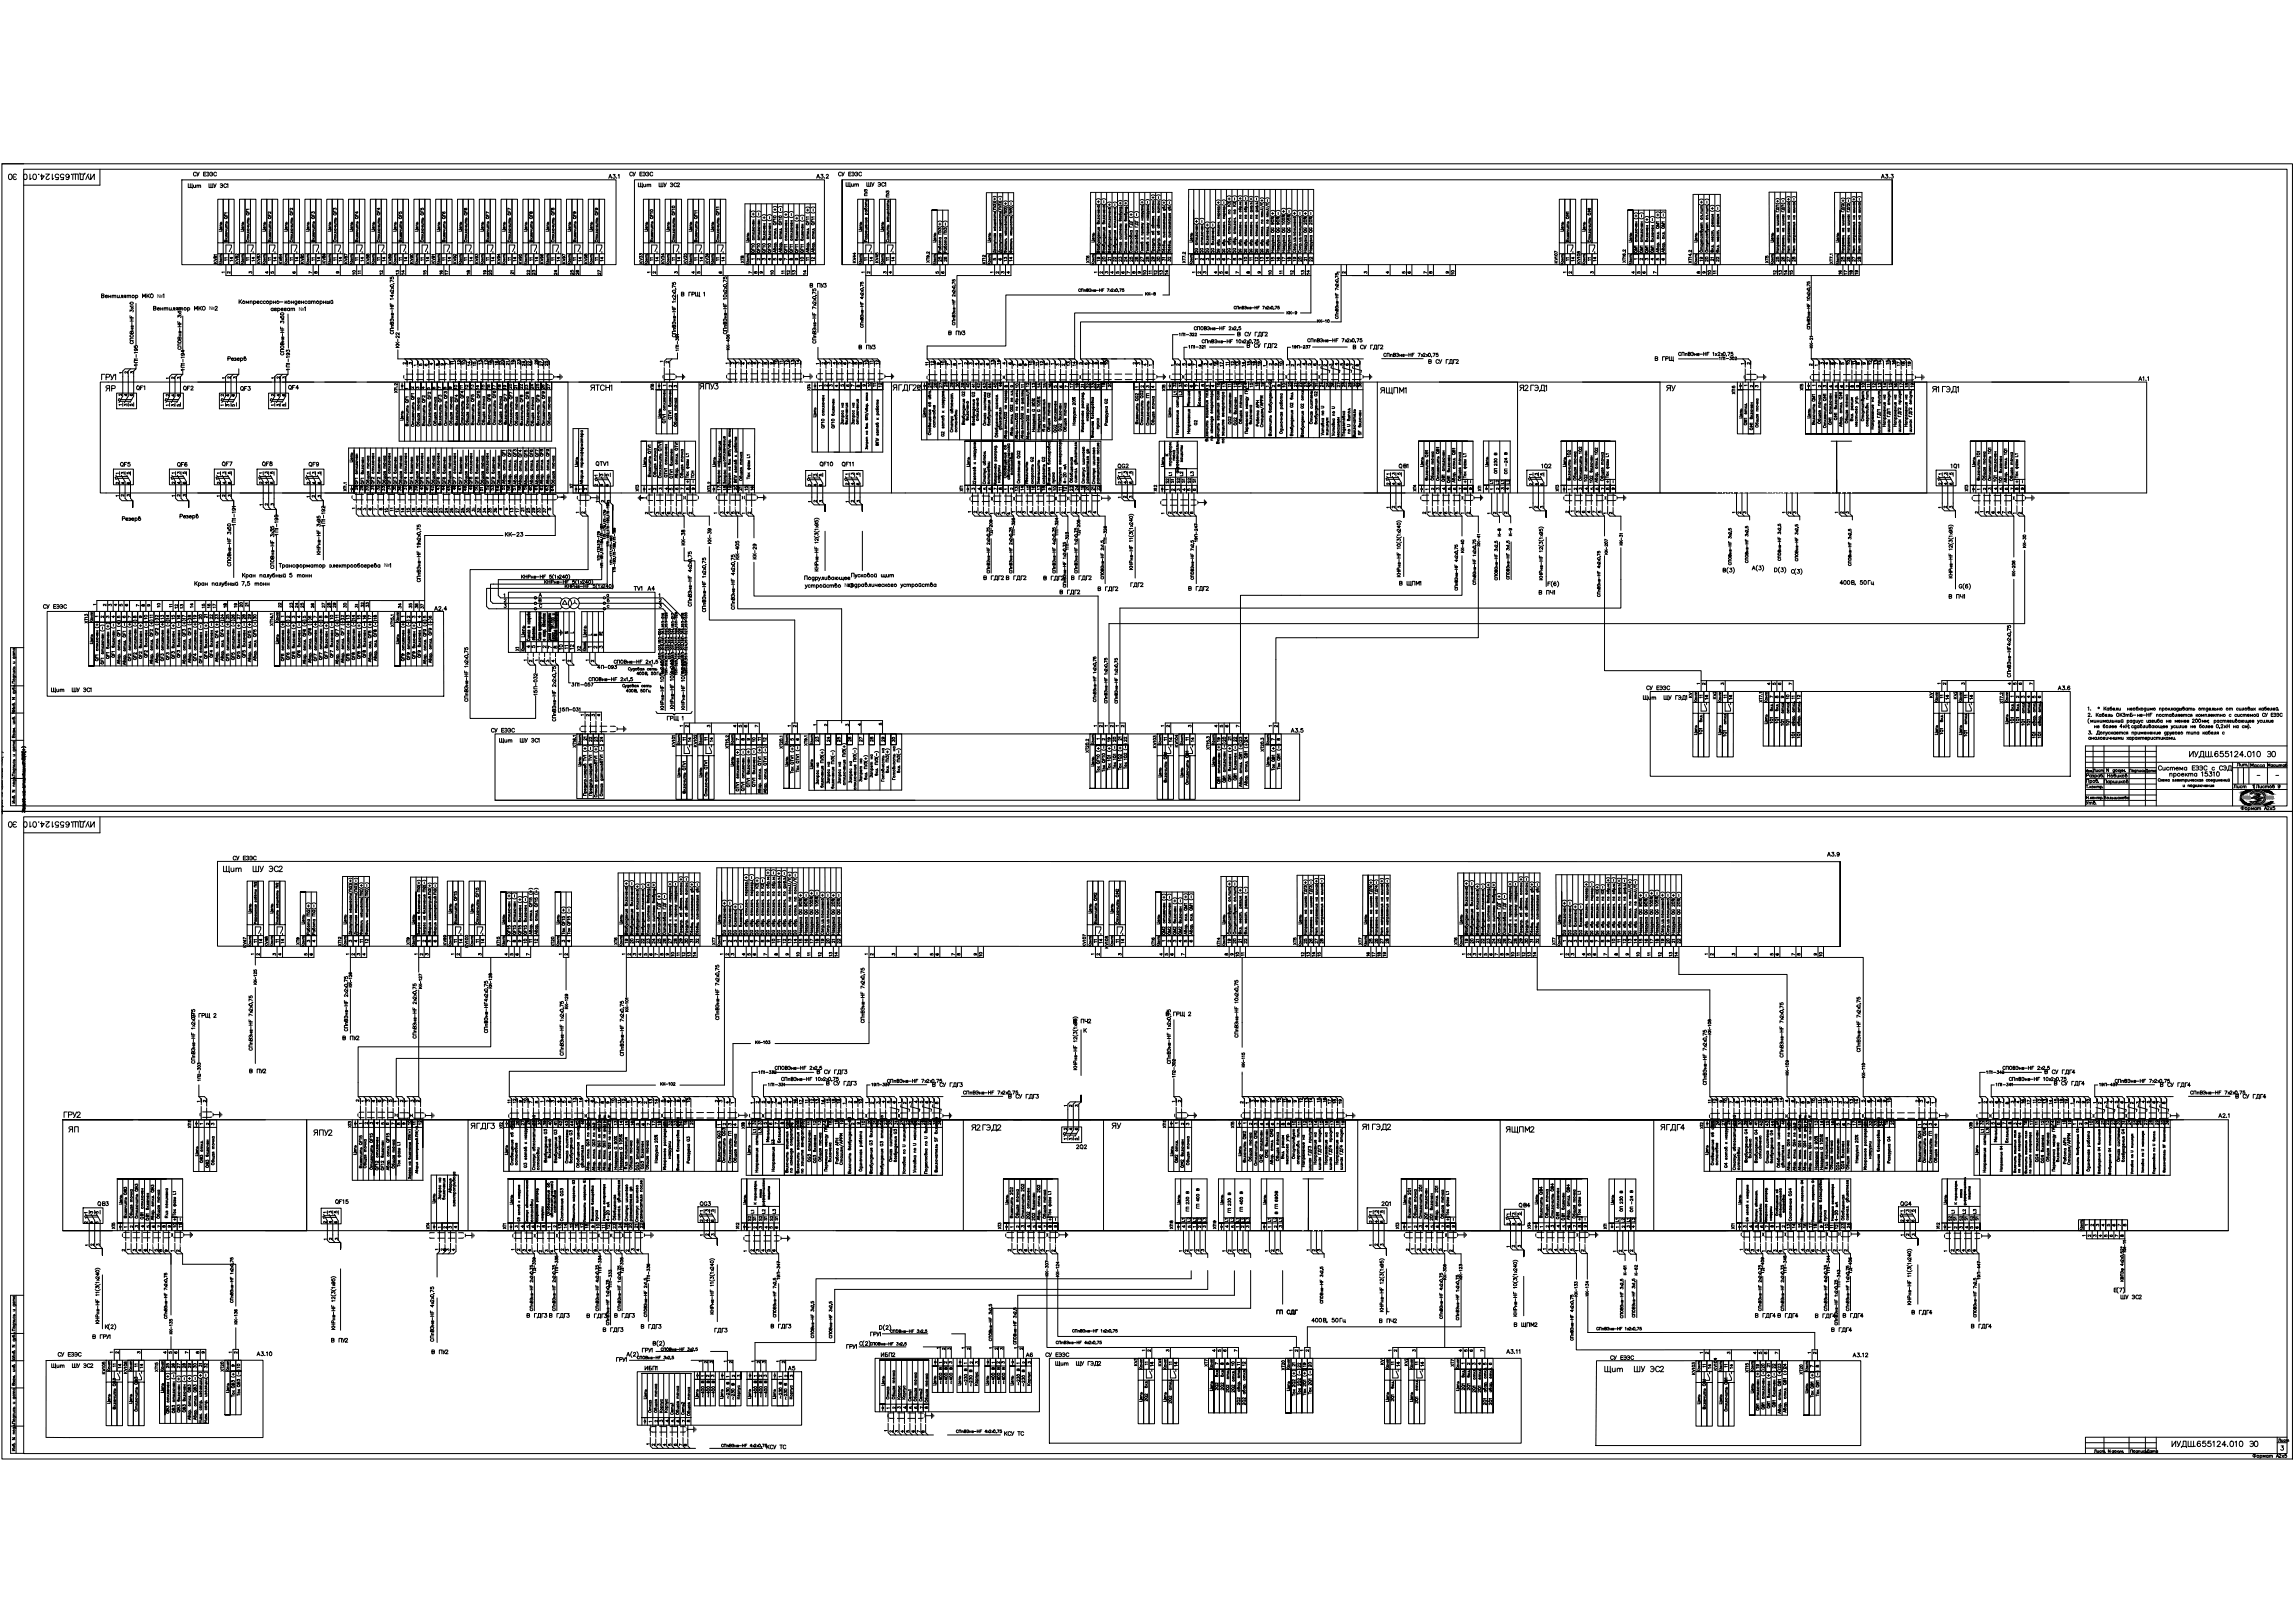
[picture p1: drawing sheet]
<svg xmlns="http://www.w3.org/2000/svg" width="841mm" height="594mm" viewBox="0 0 841 594" stroke-linecap="round" stroke-linejoin="round" font-family="sans-serif">
<defs><g id="words">
<g font-size="5.7">
<text x="326" y="144.6">ЯГДГ2</text>
<text x="504.8" y="145.7">ЯЩПМ1</text>
<text x="80.8" y="321">Щит ШУ ЭС2</text>
<text x="354.9" y="415.6">Я2ГЭД2</text>
<text x="550.7" y="416.3">ЯЩПМ2</text>
<text x="607.5" y="415.6">ЯГДГ4</text>
<text x="587" y="504.1">Щит ШУ ЭС2</text>
</g>
<g font-size="5.3">
<text x="37.7" y="144.6">ЯР</text>
<text x="215.2" y="144.3">ЯТСН1</text>
<text x="22.2" y="410.6">ГРУ2</text>
<text x="24" y="415.9">ЯП</text>
<text x="171.4" y="414.9">ЯГДГ3</text>
<text x="406.4" y="414.5">ЯУ</text>
<text x="498.1" y="415.2">Я1ГЭД2</text>
</g>
<g font-size="4.9">
<text x="605.4" y="133.7">В ГРЩ</text>
<text x="255.4" y="143.6">ЯПУ3</text>
<text x="66" y="144.3">QF2</text>
<text x="609.6" y="144.3">ЯУ</text>
<text x="299.2" y="172.2">QF10</text>
<text x="408.5" y="172.9">QG2</text>
<text x="511.5" y="172.9">QВ1</text>
<text x="563.7" y="172.9">1Q2</text>
<text x="113.9" y="417">ЯПУ2</text>
<text x="34.6" y="443.1">QВ3</text>
<text x="255.4" y="443.1">QG3</text>
<text x="505.2" y="443.1">2Q1</text>
<text x="695.3" y="443.1">QG4</text>
</g>
<g font-size="4.4">
<text x="295.6" y="106.5">В ПУ3</text>
<text x="346.4" y="123.8">В ПУ3</text>
<text x="313.6" y="129.1">В ПУ3</text>
<text x="48.7" y="143.9">QF1</text>
<text x="104.4" y="143.9">QF4</text>
<text x="86.8" y="144.3">QF3</text>
<text x="43" y="172.2">QF5</text>
<text x="63.9" y="172.2">QF6</text>
<text x="80.1" y="171.8">QF7</text>
<text x="94.9" y="171.8">QF8</text>
<text x="111.8" y="172.2">QF9</text>
<text x="217.3" y="171.8">QTV1</text>
<text x="184.1" y="197.6">КК-23</text>
<text x="649.1" y="213.1">ИБП2</text>
<text x="231.1" y="217.3">TV1</text>
<text x="236" y="217.3">A4</text>
<text x="413.1" y="216.3">ГДГ2</text>
<text x="158" y="224.7">A2.4</text>
<text x="193.3" y="234.6" transform="rotate(-90 193.3 234.6)">Цепь</text>
<text x="213.8" y="239.5" transform="rotate(-90 213.8 239.5)">X2</text>
<text x="17.6" y="254.7">Щит ШУ ЭС1</text>
<text x="601.1" y="257.5">Щит ЩУ ГЭД1</text>
<text x="752.8" y="254">A3.6</text>
<text x="668.5" y="314.7">A3.9</text>
<text x="68.8" y="373.9">В ГРЩ 2</text>
<text x="392.3" y="376.1">В ПЧ2</text>
<text x="90.3" y="394.1">В ПУ2</text>
<text x="393.3" y="421.9">2Q2</text>
<text x="121.7" y="442">QF15</text>
<text x="555.6" y="443.4">QВ4</text>
<text x="213.8" y="484">В ГДГ3</text>
<text x="504.5" y="485.8">В ПЧ2</text>
<text x="260.7" y="489.3">ГДГ3</text>
<text x="553.5" y="487.2">В ЩПМ2</text>
<text x="120.3" y="492.8">В ПУ2</text>
<text x="157" y="497.1">В ПУ2</text>
<text x="235.3" y="503.1">ИБП1</text>
<text x="287.5" y="503.1">A5</text>
<text x="321.7" y="498.1">ИБП2</text>
<text x="374.6" y="498.1">A6</text>
</g>
<g font-size="4.4" fill="#fff">
<text x="631.5" y="213.4">ИБП1</text>
<text x="656.9" y="213.8">ИБП2</text>
</g>
<g font-size="4">
<text x="298.1" y="66.3">A3.2</text>
<text x="688.3" y="66.3">A3.3</text>
<text x="84.3" y="96.7" transform="rotate(-90 84.3 96.7)">11</text>
<text x="86.1" y="97" transform="rotate(-90 86.1 97)">14</text>
<text x="92.1" y="96.7" transform="rotate(-90 92.1 96.7)">11</text>
<text x="94.2" y="97" transform="rotate(-90 94.2 97)">14</text>
<text x="100.2" y="96.7" transform="rotate(-90 100.2 96.7)">11</text>
<text x="102.3" y="97" transform="rotate(-90 102.3 97)">14</text>
<text x="108.3" y="96.7" transform="rotate(-90 108.3 96.7)">11</text>
<text x="110.1" y="97" transform="rotate(-90 110.1 97)">14</text>
<text x="116.1" y="96.7" transform="rotate(-90 116.1 96.7)">11</text>
<text x="118.2" y="97" transform="rotate(-90 118.2 97)">14</text>
<text x="124.2" y="96.7" transform="rotate(-90 124.2 96.7)">11</text>
<text x="129.8" y="101.6">11</text>
<text x="134.1" y="97" transform="rotate(-90 134.1 97)">14</text>
<text x="136.9" y="96.7">11</text>
<text x="141.1" y="101.6" transform="rotate(-90 141.1 101.6)">12</text>
<text x="142.2" y="97" transform="rotate(-90 142.2 97)">14</text>
<text x="145" y="96.7">11</text>
<text x="147.1" y="101.6" transform="rotate(-90 147.1 101.6)">13</text>
<text x="157" y="101.6" transform="rotate(-90 157 101.6)">15</text>
<text x="158" y="97" transform="rotate(-90 158 97)">14</text>
<text x="160.9" y="96.7">11</text>
<text x="163" y="101.6" transform="rotate(-90 163 101.6)">16</text>
<text x="166.2" y="97" transform="rotate(-90 166.2 97)">14</text>
<text x="172.2" y="96.7" transform="rotate(-90 172.2 96.7)">11</text>
<text x="173.2" y="101.6" transform="rotate(-90 173.2 101.6)">18</text>
<text x="176.7" y="96.7">11</text>
<text x="181" y="102" transform="rotate(-90 181 102)">20</text>
<text x="182" y="97" transform="rotate(-90 182 97)">14</text>
<text x="184.9" y="96.7">11</text>
<text x="185.9" y="101.6">21</text>
<text x="190.1" y="97" transform="rotate(-90 190.1 97)">14</text>
<text x="196.1" y="96.7" transform="rotate(-90 196.1 96.7)">11</text>
<text x="197.9" y="97" transform="rotate(-90 197.9 97)">14</text>
<text x="200.7" y="96.7">11</text>
<text x="205" y="102" transform="rotate(-90 205 102)">24</text>
<text x="206" y="97" transform="rotate(-90 206 97)">14</text>
<text x="211" y="102" transform="rotate(-90 211 102)">25</text>
<text x="212" y="96.7" transform="rotate(-90 212 96.7)">11</text>
<text x="214.1" y="97" transform="rotate(-90 214.1 97)">14</text>
<text x="217" y="96.7">11</text>
<text x="237.1" y="96.7">11</text>
<text x="250.1" y="97" transform="rotate(-90 250.1 97)">14</text>
<text x="253.3" y="96.7">11</text>
<text x="266.3" y="97" transform="rotate(-90 266.3 97)">14</text>
<text x="273.4" y="97.4" transform="rotate(-90 273.4 97.4)">XT8</text>
<text x="284.3" y="101.6" transform="rotate(-90 284.3 101.6)">10</text>
<text x="285" y="101.6">11</text>
<text x="292.5" y="101.6" transform="rotate(-90 292.5 101.6)">13</text>
<text x="294.2" y="96.7">11</text>
<text x="296.3" y="101.6" transform="rotate(-90 296.3 101.6)">14</text>
<text x="318.6" y="96.7" transform="rotate(-90 318.6 96.7)">11</text>
<text x="320.7" y="97" transform="rotate(-90 320.7 97)">14</text>
<text x="323.5" y="96.7">11</text>
<text x="347.8" y="97" transform="rotate(-90 347.8 97)">26</text>
<text x="371.8" y="97" transform="rotate(-90 371.8 97)">14</text>
<text x="400" y="97.4" transform="rotate(-90 400 97.4)">XT6</text>
<text x="403.9" y="97" transform="rotate(-90 403.9 97)">19</text>
<text x="404.6" y="96.7">21</text>
<text x="406" y="97" transform="rotate(-90 406 97)">20</text>
<text x="409.9" y="97" transform="rotate(-90 409.9 97)">22</text>
<text x="413.8" y="97" transform="rotate(-90 413.8 97)">24</text>
<text x="415.9" y="97" transform="rotate(-90 415.9 97)">25</text>
<text x="419.8" y="101.6">11</text>
<text x="420.9" y="101.6" transform="rotate(-90 420.9 101.6)">10</text>
<text x="421.9" y="97" transform="rotate(-90 421.9 97)">28</text>
<text x="424.7" y="96.7">31</text>
<text x="425.8" y="97" transform="rotate(-90 425.8 97)">30</text>
<text x="426.9" y="101.6" transform="rotate(-90 426.9 101.6)">13</text>
<text x="430" y="97" transform="rotate(-90 430 97)">32</text>
<text x="457.9" y="97" transform="rotate(-90 457.9 97)">10</text>
<text x="463.9" y="97" transform="rotate(-90 463.9 97)">13</text>
<text x="466.7" y="101.6" transform="rotate(-90 466.7 101.6)">10</text>
<text x="467.8" y="97" transform="rotate(-90 467.8 97)">15</text>
<text x="467.8" y="101.6">11</text>
<text x="474.8" y="101.6" transform="rotate(-90 474.8 101.6)">12</text>
<text x="475.9" y="97" transform="rotate(-90 475.9 97)">19</text>
<text x="478.7" y="101.6" transform="rotate(-90 478.7 101.6)">13</text>
<text x="479.8" y="96.7" transform="rotate(-90 479.8 96.7)">21</text>
<text x="481.9" y="97" transform="rotate(-90 481.9 97)">22</text>
<text x="533.8" y="101.6" transform="rotate(-90 533.8 101.6)">10</text>
<text x="575.7" y="96.7" transform="rotate(-90 575.7 96.7)">11</text>
<text x="577.8" y="97" transform="rotate(-90 577.8 97)">14</text>
<text x="583.8" y="96.7" transform="rotate(-90 583.8 96.7)">11</text>
<text x="624.8" y="97" transform="rotate(-90 624.8 97)">19</text>
<text x="626.5" y="101.6">11</text>
<text x="627.9" y="101.6" transform="rotate(-90 627.9 101.6)">10</text>
<text x="630.8" y="97" transform="rotate(-90 630.8 97)">22</text>
<text x="648.8" y="97.4" transform="rotate(-90 648.8 97.4)">XT5</text>
<text x="651.9" y="101.6" transform="rotate(-90 651.9 101.6)">12</text>
<text x="653.7" y="101.6" transform="rotate(-90 653.7 101.6)">13</text>
<text x="655.8" y="101.6" transform="rotate(-90 655.8 101.6)">14</text>
<text x="676.6" y="97" transform="rotate(-90 676.6 97)">25</text>
<text x="677.7" y="101.6" transform="rotate(-90 677.7 101.6)">17</text>
<text x="682.6" y="97" transform="rotate(-90 682.6 97)">28</text>
<text x="470.3" y="116.4">КК-9</text>
<text x="147.1" y="128.4" transform="rotate(-90 147.1 128.4)">КК-22</text>
<text x="167.2" y="134.8" transform="rotate(-90 167.2 134.8)">11</text>
<text x="169.7" y="134.8" transform="rotate(-90 169.7 134.8)">12</text>
<text x="171.4" y="134.8" transform="rotate(-90 171.4 134.8)">10</text>
<text x="173.2" y="135.1" transform="rotate(-90 173.2 135.1)">14</text>
<text x="177.4" y="134.8" transform="rotate(-90 177.4 134.8)">13</text>
<text x="179.6" y="134.8" transform="rotate(-90 179.6 134.8)">17</text>
<text x="193.3" y="135.1" transform="rotate(-90 193.3 135.1)">24</text>
<text x="199.7" y="135.1" transform="rotate(-90 199.7 135.1)">27</text>
<text x="293.9" y="134.4" transform="rotate(-90 293.9 134.4)">14</text>
<text x="341.1" y="135.1" transform="rotate(-90 341.1 135.1)">11</text>
<text x="378.2" y="135.1">11</text>
<text x="393" y="135.1" transform="rotate(-90 393 135.1)">13</text>
<text x="448" y="135.1">11</text>
<text x="457.2" y="135.5" transform="rotate(-90 457.2 135.5)">14</text>
<text x="462.8" y="135.1" transform="rotate(-90 462.8 135.1)">19</text>
<text x="487.9" y="135.1">4</text>
<text x="677.7" y="134.8">11</text>
<text x="686.9" y="134.8" transform="rotate(-90 686.9 134.8)">12</text>
<text x="689" y="134.8" transform="rotate(-90 689 134.8)">13</text>
<text x="693.2" y="134.8" transform="rotate(-90 693.2 134.8)">15</text>
<text x="695.3" y="134.8" transform="rotate(-90 695.3 134.8)">16</text>
<text x="697.1" y="135.1" transform="rotate(-90 697.1 135.1)">17</text>
<text x="699.2" y="135.1" transform="rotate(-90 699.2 135.1)">18</text>
<text x="167.2" y="143.6">11</text>
<text x="172.5" y="143.6" transform="rotate(-90 172.5 143.6)">12</text>
<text x="174.3" y="143.6" transform="rotate(-90 174.3 143.6)">13</text>
<text x="176.4" y="143.9" transform="rotate(-90 176.4 143.9)">14</text>
<text x="178.5" y="143.6" transform="rotate(-90 178.5 143.6)">15</text>
<text x="180.3" y="143.6" transform="rotate(-90 180.3 143.6)">16</text>
<text x="183.1" y="143.6">19</text>
<text x="187.3" y="143.6">21</text>
<text x="188.4" y="143.6" transform="rotate(-90 188.4 143.6)">20</text>
<text x="194.4" y="143.9" transform="rotate(-90 194.4 143.9)">23</text>
<text x="200.4" y="143.6" transform="rotate(-90 200.4 143.6)">26</text>
<text x="288.9" y="142.9" transform="rotate(-90 288.9 142.9)">11</text>
<text x="292.8" y="142.9" transform="rotate(-90 292.8 142.9)">13</text>
<text x="323.8" y="142.9" transform="rotate(-90 323.8 142.9)">12</text>
<text x="342.2" y="143.2" transform="rotate(-90 342.2 143.2)">25</text>
<text x="346.1" y="143.2" transform="rotate(-90 346.1 143.2)">27</text>
<text x="359.8" y="143.2" transform="rotate(-90 359.8 143.2)">42</text>
<text x="364.1" y="143.2" transform="rotate(-90 364.1 143.2)">44</text>
<text x="366.2" y="143.2" transform="rotate(-90 366.2 143.2)">45</text>
<text x="367.9" y="142.9" transform="rotate(-90 367.9 142.9)">46</text>
<text x="377.8" y="142.9" transform="rotate(-90 377.8 142.9)">12</text>
<text x="382.1" y="143.2" transform="rotate(-90 382.1 143.2)">14</text>
<text x="384.2" y="143.2" transform="rotate(-90 384.2 143.2)">15</text>
<text x="386.3" y="143.2" transform="rotate(-90 386.3 143.2)">16</text>
<text x="396.2" y="143.2" transform="rotate(-90 396.2 143.2)">18</text>
<text x="400" y="143.2" transform="rotate(-90 400 143.2)">32</text>
<text x="403.9" y="143.6" transform="rotate(-90 403.9 143.6)">34</text>
<text x="431.8" y="142.9" transform="rotate(-90 431.8 142.9)">32</text>
<text x="433.9" y="142.9" transform="rotate(-90 433.9 142.9)">33</text>
<text x="448.7" y="142.9">11</text>
<text x="455.8" y="142.9" transform="rotate(-90 455.8 142.9)">13</text>
<text x="457.9" y="142.9" transform="rotate(-90 457.9 142.9)">14</text>
<text x="460" y="142.9" transform="rotate(-90 460 142.9)">15</text>
<text x="473.1" y="142.9">21</text>
<text x="474.1" y="142.9" transform="rotate(-90 474.1 142.9)">20</text>
<text x="480.8" y="142.9">31</text>
<text x="487.9" y="142.9" transform="rotate(-90 487.9 142.9)">25</text>
<text x="491.8" y="142.9" transform="rotate(-90 491.8 142.9)">27</text>
<text x="496" y="142.9" transform="rotate(-90 496 142.9)">29</text>
<text x="498.1" y="142.9" transform="rotate(-90 498.1 142.9)">35</text>
<text x="684" y="143.2" transform="rotate(-90 684 143.2)">10</text>
<text x="690" y="142.9" transform="rotate(-90 690 142.9)">13</text>
<text x="696" y="143.2" transform="rotate(-90 696 143.2)">16</text>
<text x="698.1" y="142.9" transform="rotate(-90 698.1 142.9)">17</text>
<text x="702" y="142.9" transform="rotate(-90 702 142.9)">19</text>
<text x="432.2" y="145.7" transform="rotate(-90 432.2 145.7)">L1</text>
<text x="439.6" y="157" transform="rotate(-90 439.6 157)">G2</text>
<text x="211" y="179.9" transform="rotate(-90 211 179.9)">ХТ</text>
<text x="427.2" y="175.3">L1</text>
<text x="431.1" y="178.2" transform="rotate(-90 431.1 178.2)">S1</text>
<text x="431.8" y="177.8">S1</text>
<text x="434.3" y="175.3" transform="rotate(-90 434.3 175.3)">L2</text>
<text x="131.9" y="180.6" transform="rotate(-90 131.9 180.6)">28</text>
<text x="134.1" y="180.6" transform="rotate(-90 134.1 180.6)">29</text>
<text x="134.8" y="180.6">31</text>
<text x="143.9" y="180.6" transform="rotate(-90 143.9 180.6)">34</text>
<text x="147.8" y="181" transform="rotate(-90 147.8 181)">36</text>
<text x="153.8" y="181" transform="rotate(-90 153.8 181)">39</text>
<text x="155.9" y="180.6" transform="rotate(-90 155.9 180.6)">40</text>
<text x="161.9" y="180.6" transform="rotate(-90 161.9 180.6)">43</text>
<text x="167.9" y="180.6" transform="rotate(-90 167.9 180.6)">46</text>
<text x="173.9" y="180.6" transform="rotate(-90 173.9 180.6)">49</text>
<text x="179.9" y="180.6" transform="rotate(-90 179.9 180.6)">52</text>
<text x="185.9" y="180.6" transform="rotate(-90 185.9 180.6)">55</text>
<text x="189.8" y="180.6" transform="rotate(-90 189.8 180.6)">57</text>
<text x="191.9" y="180.6" transform="rotate(-90 191.9 180.6)">58</text>
<text x="195.8" y="180.6" transform="rotate(-90 195.8 180.6)">60</text>
<text x="197.9" y="180.6" transform="rotate(-90 197.9 180.6)">61</text>
<text x="201.8" y="180.6" transform="rotate(-90 201.8 180.6)">63</text>
<text x="264.9" y="180.6" transform="rotate(-90 264.9 180.6)">17</text>
<text x="268.8" y="180.6" transform="rotate(-90 268.8 180.6)">19</text>
<text x="270.9" y="180.6" transform="rotate(-90 270.9 180.6)">20</text>
<text x="273.8" y="180.6">16</text>
<text x="376.1" y="180.6" transform="rotate(-90 376.1 180.6)">14</text>
<text x="379.9" y="180.6" transform="rotate(-90 379.9 180.6)">16</text>
<text x="382.1" y="180.6" transform="rotate(-90 382.1 180.6)">17</text>
<text x="383.8" y="180.6" transform="rotate(-90 383.8 180.6)">18</text>
<text x="386.6" y="181">11</text>
<text x="391.6" y="181" transform="rotate(-90 391.6 181)">12</text>
<text x="394.1" y="181" transform="rotate(-90 394.1 181)">23</text>
<text x="396.2" y="180.6" transform="rotate(-90 396.2 180.6)">24</text>
<text x="397.9" y="180.6" transform="rotate(-90 397.9 180.6)">19</text>
<text x="398.6" y="180.6">21</text>
<text x="403.9" y="180.6" transform="rotate(-90 403.9 180.6)">22</text>
<text x="148.9" y="188.7" transform="rotate(-90 148.9 188.7)">14</text>
<text x="151" y="188.7" transform="rotate(-90 151 188.7)">15</text>
<text x="157" y="188.7" transform="rotate(-90 157 188.7)">19</text>
<text x="159.1" y="189.1" transform="rotate(-90 159.1 189.1)">20</text>
<text x="160.9" y="189.1" transform="rotate(-90 160.9 189.1)">22</text>
<text x="165.1" y="189.1" transform="rotate(-90 165.1 189.1)">24</text>
<text x="171.1" y="189.1" transform="rotate(-90 171.1 189.1)">28</text>
<text x="175" y="188.7" transform="rotate(-90 175 188.7)">31</text>
<text x="178.9" y="189.1" transform="rotate(-90 178.9 189.1)">34</text>
<text x="190.9" y="188.7" transform="rotate(-90 190.9 188.7)">17</text>
<text x="199" y="189.1" transform="rotate(-90 199 189.1)">33</text>
<text x="554.9" y="197.6" transform="rotate(-90 554.9 197.6)">К-9</text>
<text x="251.9" y="200.7" transform="rotate(-90 251.9 200.7)">КК-38</text>
<text x="261.4" y="200.4" transform="rotate(-90 261.4 200.4)">КК-39</text>
<text x="271.6" y="206" transform="rotate(-90 271.6 206)">КК-405</text>
<text x="278" y="206" transform="rotate(-90 278 206)">КК-29</text>
<text x="562.7" y="218.7">В ПЧ1</text>
<text x="53.6" y="227.5">11</text>
<text x="59.6" y="223.7" transform="rotate(-90 59.6 223.7)">10</text>
<text x="62.8" y="227.9" transform="rotate(-90 62.8 227.9)">14</text>
<text x="66" y="224" transform="rotate(-90 66 224)">12</text>
<text x="68.8" y="227.9" transform="rotate(-90 68.8 227.9)">17</text>
<text x="71.6" y="223.7" transform="rotate(-90 71.6 223.7)">14</text>
<text x="73.7" y="227.5">21</text>
<text x="75.8" y="224" transform="rotate(-90 75.8 224)">15</text>
<text x="80.1" y="224" transform="rotate(-90 80.1 224)">17</text>
<text x="80.8" y="227.9" transform="rotate(-90 80.8 227.9)">23</text>
<text x="84" y="223.7" transform="rotate(-90 84 223.7)">18</text>
<text x="84.7" y="227.9" transform="rotate(-90 84.7 227.9)">25</text>
<text x="88.9" y="227.9" transform="rotate(-90 88.9 227.9)">27</text>
<text x="90.7" y="227.9" transform="rotate(-90 90.7 227.9)">28</text>
<text x="94.9" y="227.9" transform="rotate(-90 94.9 227.9)">30</text>
<text x="104.1" y="223.7" transform="rotate(-90 104.1 223.7)">22</text>
<text x="112.2" y="223.7" transform="rotate(-90 112.2 223.7)">25</text>
<text x="116.1" y="223.7" transform="rotate(-90 116.1 223.7)">26</text>
<text x="119.9" y="223.7" transform="rotate(-90 119.9 223.7)">27</text>
<text x="121.7" y="227.5">11</text>
<text x="122.1" y="223.7" transform="rotate(-90 122.1 223.7)">28</text>
<text x="127.7" y="223.7" transform="rotate(-90 127.7 223.7)">30</text>
<text x="133" y="227.9" transform="rotate(-90 133 227.9)">15</text>
<text x="136.9" y="227.9" transform="rotate(-90 136.9 227.9)">17</text>
<text x="139" y="227.9" transform="rotate(-90 139 227.9)">18</text>
<text x="147.8" y="224" transform="rotate(-90 147.8 224)">34</text>
<text x="240.2" y="223.7">3</text>
<text x="187.7" y="239.5">X1</text>
<text x="201.8" y="238.8">8</text>
<text x="205.7" y="238.8">11</text>
<text x="207.1" y="239.2" transform="rotate(-90 207.1 239.2)">10</text>
<text x="620.9" y="256.8" transform="rotate(-90 620.9 256.8)">KV1</text>
<text x="624.8" y="256.8" transform="rotate(-90 624.8 256.8)">11</text>
<text x="629.7" y="257.2" transform="rotate(-90 629.7 257.2)">KV2</text>
<text x="630.4" y="256.8">11</text>
<text x="655.5" y="257.2">11</text>
<text x="656.5" y="257.2" transform="rotate(-90 656.5 257.2)">10</text>
<text x="709.1" y="256.8" transform="rotate(-90 709.1 256.8)">KV1</text>
<text x="709.8" y="256.8">11</text>
<text x="717.9" y="257.2" transform="rotate(-90 717.9 257.2)">KV2</text>
<text x="718.6" y="256.8">11</text>
<text x="215.9" y="272.3" transform="rotate(-90 215.9 272.3)">21</text>
<text x="217.7" y="272.7" transform="rotate(-90 217.7 272.7)">22</text>
<text x="221.9" y="272.7" transform="rotate(-90 221.9 272.7)">24</text>
<text x="249.1" y="272.3">11</text>
<text x="254" y="272.7" transform="rotate(-90 254 272.7)">14</text>
<text x="256.8" y="272.3">11</text>
<text x="276.6" y="272.3">11</text>
<text x="300.9" y="272.7" transform="rotate(-90 300.9 272.7)">23</text>
<text x="308.7" y="272.7" transform="rotate(-90 308.7 272.7)">25</text>
<text x="312.9" y="272.7" transform="rotate(-90 312.9 272.7)">26</text>
<text x="316.8" y="272.7" transform="rotate(-90 316.8 272.7)">27</text>
<text x="324.9" y="272.7" transform="rotate(-90 324.9 272.7)">29</text>
<text x="328.8" y="273" transform="rotate(-90 328.8 273)">30</text>
<text x="407.8" y="272.7" transform="rotate(-90 407.8 272.7)">19</text>
<text x="411.7" y="272.3" transform="rotate(-90 411.7 272.3)">21</text>
<text x="413.8" y="272.7" transform="rotate(-90 413.8 272.7)">22</text>
<text x="430.4" y="272.7" transform="rotate(-90 430.4 272.7)">14</text>
<text x="433.2" y="272.3">11</text>
<text x="448" y="272.7" transform="rotate(-90 448 272.7)">19</text>
<text x="448.7" y="272.3">21</text>
<text x="454" y="272.7" transform="rotate(-90 454 272.7)">22</text>
<text x="457.9" y="272.7" transform="rotate(-90 457.9 272.7)">24</text>
<text x="818.4" y="281.9">Лит.</text>
<text x="765.9" y="284">Лист</text>
<text x="784.9" y="284">Дата</text>
<text x="94.9" y="346.4" transform="rotate(-90 94.9 346.4)">11</text>
<text x="97" y="346.8" transform="rotate(-90 97 346.8)">14</text>
<text x="103" y="346.4" transform="rotate(-90 103 346.4)">11</text>
<text x="133.7" y="346.4" transform="rotate(-90 133.7 346.4)">11</text>
<text x="135.8" y="346.8" transform="rotate(-90 135.8 346.8)">12</text>
<text x="151" y="347.1" transform="rotate(-90 151 347.1)">XT9</text>
<text x="168.3" y="346.4" transform="rotate(-90 168.3 346.4)">11</text>
<text x="170.4" y="346.8" transform="rotate(-90 170.4 346.8)">14</text>
<text x="173.2" y="346.4">11</text>
<text x="192.6" y="346.4">11</text>
<text x="197.9" y="346.8" transform="rotate(-90 197.9 346.8)">12</text>
<text x="227.2" y="347.1" transform="rotate(-90 227.2 347.1)">XT6</text>
<text x="227.9" y="346.4">19</text>
<text x="231.8" y="346.4">21</text>
<text x="232.8" y="346.8" transform="rotate(-90 232.8 346.8)">20</text>
<text x="237.1" y="346.8" transform="rotate(-90 237.1 346.8)">22</text>
<text x="240.9" y="346.8" transform="rotate(-90 240.9 346.8)">24</text>
<text x="243.1" y="346.8" transform="rotate(-90 243.1 346.8)">25</text>
<text x="249.1" y="346.8" transform="rotate(-90 249.1 346.8)">28</text>
<text x="251.9" y="346.4">31</text>
<text x="252.9" y="346.8" transform="rotate(-90 252.9 346.8)">30</text>
<text x="256.8" y="346.8" transform="rotate(-90 256.8 346.8)">32</text>
<text x="286.8" y="346.4" transform="rotate(-90 286.8 346.4)">11</text>
<text x="292.8" y="346.8" transform="rotate(-90 292.8 346.8)">14</text>
<text x="294.9" y="346.8" transform="rotate(-90 294.9 346.8)">15</text>
<text x="298.8" y="346.8" transform="rotate(-90 298.8 346.8)">17</text>
<text x="302.7" y="346.4" transform="rotate(-90 302.7 346.4)">19</text>
<text x="303.7" y="346.4">21</text>
<text x="304.8" y="346.8" transform="rotate(-90 304.8 346.8)">20</text>
<text x="308.7" y="346.8" transform="rotate(-90 308.7 346.8)">22</text>
<text x="399.7" y="346.4">11</text>
<text x="405" y="346.8" transform="rotate(-90 405 346.8)">14</text>
<text x="412.7" y="346.8" transform="rotate(-90 412.7 346.8)">14</text>
<text x="448.7" y="346.4">19</text>
<text x="452.6" y="346.4">21</text>
<text x="475.9" y="347.1" transform="rotate(-90 475.9 347.1)">XT5</text>
<text x="479.8" y="346.8" transform="rotate(-90 479.8 346.8)">25</text>
<text x="485.8" y="346.8" transform="rotate(-90 485.8 346.8)">28</text>
<text x="499.9" y="347.1" transform="rotate(-90 499.9 347.1)">XT7</text>
<text x="503.8" y="346.8" transform="rotate(-90 503.8 346.8)">25</text>
<text x="505.9" y="346.8" transform="rotate(-90 505.9 346.8)">26</text>
<text x="509.8" y="346.8" transform="rotate(-90 509.8 346.8)">28</text>
<text x="534.8" y="347.1" transform="rotate(-90 534.8 347.1)">XT6</text>
<text x="538.7" y="346.4" transform="rotate(-90 538.7 346.4)">19</text>
<text x="540.8" y="346.8" transform="rotate(-90 540.8 346.8)">20</text>
<text x="542.9" y="346.4" transform="rotate(-90 542.9 346.4)">21</text>
<text x="544.7" y="346.8" transform="rotate(-90 544.7 346.8)">22</text>
<text x="550.7" y="346.8" transform="rotate(-90 550.7 346.8)">25</text>
<text x="556.7" y="346.8" transform="rotate(-90 556.7 346.8)">28</text>
<text x="559.5" y="346.4">31</text>
<text x="564.8" y="346.8" transform="rotate(-90 564.8 346.8)">32</text>
<text x="570.8" y="347.1" transform="rotate(-90 570.8 347.1)">XT7</text>
<text x="591.6" y="346.4">11</text>
<text x="598.7" y="346.8" transform="rotate(-90 598.7 346.8)">13</text>
<text x="600.8" y="346.8" transform="rotate(-90 600.8 346.8)">14</text>
<text x="602.5" y="346.8" transform="rotate(-90 602.5 346.8)">15</text>
<text x="604.7" y="346.4" transform="rotate(-90 604.7 346.4)">16</text>
<text x="607.5" y="346.4">19</text>
<text x="612.8" y="346.8" transform="rotate(-90 612.8 346.8)">20</text>
<text x="614.5" y="346.4" transform="rotate(-90 614.5 346.4)">21</text>
<text x="616.7" y="346.8" transform="rotate(-90 616.7 346.8)">22</text>
<text x="248" y="351.4" transform="rotate(-90 248 351.4)">10</text>
<text x="251.9" y="351.4" transform="rotate(-90 251.9 351.4)">12</text>
<text x="293.9" y="351.4" transform="rotate(-90 293.9 351.4)">10</text>
<text x="294.6" y="351.4">11</text>
<text x="360.9" y="351.4" transform="rotate(-90 360.9 351.4)">10</text>
<text x="453.7" y="351.4">11</text>
<text x="454.7" y="351.4" transform="rotate(-90 454.7 351.4)">10</text>
<text x="478.7" y="351.4" transform="rotate(-90 478.7 351.4)">12</text>
<text x="484.7" y="351.4" transform="rotate(-90 484.7 351.4)">15</text>
<text x="504.8" y="351.4" transform="rotate(-90 504.8 351.4)">17</text>
<text x="508.7" y="351.4" transform="rotate(-90 508.7 351.4)">19</text>
<text x="554.6" y="351.4">11</text>
<text x="555.6" y="351.4" transform="rotate(-90 555.6 351.4)">10</text>
<text x="559.9" y="351.4" transform="rotate(-90 559.9 351.4)">12</text>
<text x="561.6" y="351.4" transform="rotate(-90 561.6 351.4)">13</text>
<text x="602.5" y="351.4">11</text>
<text x="609.6" y="351.4" transform="rotate(-90 609.6 351.4)">12</text>
<text x="615.6" y="351.4" transform="rotate(-90 615.6 351.4)">14</text>
<text x="668.5" y="351.4" transform="rotate(-90 668.5 351.4)">10</text>
<text x="239.9" y="405.3" transform="rotate(-90 239.9 405.3)">13</text>
<text x="299.2" y="405.3" transform="rotate(-90 299.2 405.3)">12</text>
<text x="304.8" y="405.3" transform="rotate(-90 304.8 405.3)">15</text>
<text x="308.7" y="405.3" transform="rotate(-90 308.7 405.3)">19</text>
<text x="484.7" y="405" transform="rotate(-90 484.7 405)">15</text>
<text x="488.6" y="405.3" transform="rotate(-90 488.6 405.3)">17</text>
<text x="492.5" y="405.3" transform="rotate(-90 492.5 405.3)">19</text>
<text x="679.8" y="405.3" transform="rotate(-90 679.8 405.3)">13</text>
<text x="750.7" y="405.3" transform="rotate(-90 750.7 405.3)">13</text>
<text x="754.9" y="405.3" transform="rotate(-90 754.9 405.3)">15</text>
<text x="150.3" y="413.1">11</text>
<text x="155.2" y="413.1" transform="rotate(-90 155.2 413.1)">12</text>
<text x="189.1" y="413.5" transform="rotate(-90 189.1 413.5)">25</text>
<text x="193" y="413.5" transform="rotate(-90 193 413.5)">27</text>
<text x="199" y="413.1" transform="rotate(-90 199 413.1)">30</text>
<text x="202.8" y="413.5" transform="rotate(-90 202.8 413.5)">40</text>
<text x="205" y="413.5" transform="rotate(-90 205 413.5)">41</text>
<text x="206.7" y="413.5" transform="rotate(-90 206.7 413.5)">42</text>
<text x="211" y="413.5" transform="rotate(-90 211 413.5)">44</text>
<text x="214.8" y="413.1" transform="rotate(-90 214.8 413.1)">46</text>
<text x="219.8" y="413.5">11</text>
<text x="224.7" y="413.1" transform="rotate(-90 224.7 413.1)">12</text>
<text x="227.2" y="413.1" transform="rotate(-90 227.2 413.1)">13</text>
<text x="231.1" y="413.5" transform="rotate(-90 231.1 413.5)">15</text>
<text x="240.9" y="413.5" transform="rotate(-90 240.9 413.5)">17</text>
<text x="243.1" y="413.5" transform="rotate(-90 243.1 413.5)">18</text>
<text x="246.9" y="413.5" transform="rotate(-90 246.9 413.5)">32</text>
<text x="250.8" y="413.8" transform="rotate(-90 250.8 413.8)">34</text>
<text x="252.6" y="413.1" transform="rotate(-90 252.6 413.1)">19</text>
<text x="277.6" y="413.1" transform="rotate(-90 277.6 413.1)">32</text>
<text x="293.9" y="413.1" transform="rotate(-90 293.9 413.1)">16</text>
<text x="294.6" y="413.1">11</text>
<text x="301.6" y="413.1" transform="rotate(-90 301.6 413.1)">13</text>
<text x="303.7" y="413.1" transform="rotate(-90 303.7 413.1)">14</text>
<text x="305.9" y="413.1" transform="rotate(-90 305.9 413.1)">15</text>
<text x="317.9" y="413.1" transform="rotate(-90 317.9 413.1)">10</text>
<text x="320" y="413.1" transform="rotate(-90 320 413.1)">20</text>
<text x="322.1" y="413.1" transform="rotate(-90 322.1 413.1)">21</text>
<text x="326.7" y="413.1">31</text>
<text x="327.7" y="413.1" transform="rotate(-90 327.7 413.1)">30</text>
<text x="331.6" y="413.1" transform="rotate(-90 331.6 413.1)">24</text>
<text x="341.8" y="413.1" transform="rotate(-90 341.8 413.1)">29</text>
<text x="344" y="413.1" transform="rotate(-90 344 413.1)">35</text>
<text x="345.7" y="413.1" transform="rotate(-90 345.7 413.1)">36</text>
<text x="474.5" y="413.1">11</text>
<text x="481.5" y="413.1" transform="rotate(-90 481.5 413.1)">13</text>
<text x="484.4" y="413.1">16</text>
<text x="493.5" y="413.1" transform="rotate(-90 493.5 413.1)">19</text>
<text x="629" y="413.5" transform="rotate(-90 629 413.5)">25</text>
<text x="632.9" y="413.5" transform="rotate(-90 632.9 413.5)">27</text>
<text x="644.9" y="413.5" transform="rotate(-90 644.9 413.5)">41</text>
<text x="646.6" y="413.5" transform="rotate(-90 646.6 413.5)">42</text>
<text x="650.9" y="413.5" transform="rotate(-90 650.9 413.5)">44</text>
<text x="654.8" y="413.1" transform="rotate(-90 654.8 413.1)">46</text>
<text x="664.6" y="413.1" transform="rotate(-90 664.6 413.1)">12</text>
<text x="667.1" y="413.1" transform="rotate(-90 667.1 413.1)">13</text>
<text x="671" y="413.5" transform="rotate(-90 671 413.5)">15</text>
<text x="683" y="413.5" transform="rotate(-90 683 413.5)">18</text>
<text x="686.9" y="413.5" transform="rotate(-90 686.9 413.5)">32</text>
<text x="690.7" y="413.8" transform="rotate(-90 690.7 413.8)">34</text>
<text x="695" y="413.1" transform="rotate(-90 695 413.1)">20</text>
<text x="727.8" y="413.1" transform="rotate(-90 727.8 413.1)">32</text>
<text x="729.9" y="413.1" transform="rotate(-90 729.9 413.1)">33</text>
<text x="743.7" y="413.1" transform="rotate(-90 743.7 413.1)">16</text>
<text x="744.7" y="413.1">11</text>
<text x="750" y="413.1" transform="rotate(-90 750 413.1)">12</text>
<text x="755.6" y="413.1" transform="rotate(-90 755.6 413.1)">15</text>
<text x="759.9" y="413.1" transform="rotate(-90 759.9 413.1)">19</text>
<text x="767.6" y="413.1" transform="rotate(-90 767.6 413.1)">10</text>
<text x="769.8" y="413.1" transform="rotate(-90 769.8 413.1)">20</text>
<text x="771.9" y="413.1" transform="rotate(-90 771.9 413.1)">21</text>
<text x="775.8" y="413.1" transform="rotate(-90 775.8 413.1)">23</text>
<text x="776.5" y="413.1">31</text>
<text x="777.5" y="413.1" transform="rotate(-90 777.5 413.1)">30</text>
<text x="781.8" y="413.1" transform="rotate(-90 781.8 413.1)">24</text>
<text x="783.9" y="413.1" transform="rotate(-90 783.9 413.1)">25</text>
<text x="787.8" y="413.1" transform="rotate(-90 787.8 413.1)">27</text>
<text x="795.5" y="413.1" transform="rotate(-90 795.5 413.1)">36</text>
<text x="274.8" y="415.9">L1</text>
<text x="727.8" y="415.9" transform="rotate(-90 727.8 415.9)">L1</text>
<text x="277.3" y="445.6" transform="rotate(-90 277.3 445.6)">L1</text>
<text x="281.2" y="445.6" transform="rotate(-90 281.2 445.6)">L2</text>
<text x="281.9" y="448" transform="rotate(-90 281.9 448)">S1</text>
<text x="383.1" y="448.4">+</text>
<text x="431.8" y="448.7">L1</text>
<text x="447.7" y="448.7">L1</text>
<text x="451.9" y="448.7">L1</text>
<text x="467.4" y="448.7">L1</text>
<text x="590.9" y="448.7">L1</text>
<text x="594.8" y="448.7">L1</text>
<text x="714" y="445.6">L1</text>
<text x="717.9" y="448.4" transform="rotate(-90 717.9 448.4)">S1</text>
<text x="718.6" y="448">S1</text>
<text x="721.1" y="445.6" transform="rotate(-90 721.1 445.6)">L2</text>
<text x="65.6" y="450.8" transform="rotate(-90 65.6 450.8)">10</text>
<text x="67.4" y="450.8" transform="rotate(-90 67.4 450.8)">11</text>
<text x="208.5" y="450.8" transform="rotate(-90 208.5 450.8)">14</text>
<text x="211" y="450.8" transform="rotate(-90 211 450.8)">15</text>
<text x="219.4" y="451.2">11</text>
<text x="220.5" y="451.2" transform="rotate(-90 220.5 451.2)">10</text>
<text x="224.4" y="451.2" transform="rotate(-90 224.4 451.2)">12</text>
<text x="228.6" y="450.8" transform="rotate(-90 228.6 450.8)">24</text>
<text x="231.4" y="450.8">21</text>
<text x="232.5" y="450.8" transform="rotate(-90 232.5 450.8)">20</text>
<text x="656.9" y="451.2" transform="rotate(-90 656.9 451.2)">13</text>
<text x="661.1" y="450.8" transform="rotate(-90 661.1 450.8)">15</text>
<text x="666.7" y="450.8" transform="rotate(-90 666.7 450.8)">18</text>
<text x="669.6" y="451.2">11</text>
<text x="670.6" y="451.2" transform="rotate(-90 670.6 451.2)">10</text>
<text x="674.5" y="451.2" transform="rotate(-90 674.5 451.2)">12</text>
<text x="678.7" y="450.8" transform="rotate(-90 678.7 450.8)">24</text>
<text x="43.4" y="502" transform="rotate(-90 43.4 502)">11</text>
<text x="45.2" y="502.4" transform="rotate(-90 45.2 502.4)">14</text>
<text x="51.2" y="502" transform="rotate(-90 51.2 502)">11</text>
<text x="62.8" y="502.4" transform="rotate(-90 62.8 502.4)">25</text>
<text x="68.8" y="502.4" transform="rotate(-90 68.8 502.4)">28</text>
<text x="74.8" y="501.6" transform="rotate(-90 74.8 501.6)">31</text>
<text x="88.9" y="502.4" transform="rotate(-90 88.9 502.4)">10</text>
<text x="417.7" y="501.3" transform="rotate(-90 417.7 501.3)">KV3</text>
<text x="426.5" y="501.3" transform="rotate(-90 426.5 501.3)">KV4</text>
<text x="443.4" y="501.6" transform="rotate(-90 443.4 501.6)">XT7</text>
<text x="453.3" y="501.3" transform="rotate(-90 453.3 501.3)">10</text>
<text x="457.2" y="501.3" transform="rotate(-90 457.2 501.3)">12</text>
<text x="475.5" y="501.6" transform="rotate(-90 475.5 501.6)">21</text>
<text x="479.4" y="502" transform="rotate(-90 479.4 502)">19</text>
<text x="481.5" y="501.6" transform="rotate(-90 481.5 501.6)">20</text>
<text x="516.8" y="501.3" transform="rotate(-90 516.8 501.3)">KV2</text>
<text x="522.5" y="501.6" transform="rotate(-90 522.5 501.6)">14</text>
<text x="533.8" y="501.6" transform="rotate(-90 533.8 501.6)">XT7</text>
<text x="625.8" y="502" transform="rotate(-90 625.8 502)">11</text>
<text x="627.9" y="502.4" transform="rotate(-90 627.9 502.4)">14</text>
<text x="633.9" y="502" transform="rotate(-90 633.9 502)">11</text>
<text x="645.6" y="502.4" transform="rotate(-90 645.6 502.4)">19</text>
<text x="647.3" y="502.4" transform="rotate(-90 647.3 502.4)">20</text>
<text x="649.5" y="502" transform="rotate(-90 649.5 502)">21</text>
<text x="653.3" y="502.4" transform="rotate(-90 653.3 502.4)">23</text>
<text x="655.5" y="502.4" transform="rotate(-90 655.5 502.4)">24</text>
<text x="785.3" y="533.4">Дата</text>
<text x="833.6" y="529.2">Лист</text>
</g>
<g font-size="4" fill="#fff">
<text x="489.7" y="96.7">11</text>
<text x="494.9" y="97" transform="rotate(-90 494.9 97)">14</text>
<text x="497.8" y="96.7">11</text>
<text x="502.7" y="97" transform="rotate(-90 502.7 97)">14</text>
<text x="505.5" y="96.7">11</text>
<text x="510.8" y="97" transform="rotate(-90 510.8 97)">14</text>
<text x="516.8" y="96.7" transform="rotate(-90 516.8 96.7)">11</text>
<text x="518.9" y="97" transform="rotate(-90 518.9 97)">14</text>
<text x="521.4" y="96.7">11</text>
<text x="526.7" y="97" transform="rotate(-90 526.7 97)">14</text>
<text x="532.7" y="96.7" transform="rotate(-90 532.7 96.7)">11</text>
<text x="322.8" y="134.8" transform="rotate(-90 322.8 134.8)">12</text>
<text x="675.2" y="178.5" transform="rotate(-90 675.2 178.5)">L1</text>
<text x="316.8" y="346.4">11</text>
<text x="321.7" y="346.8" transform="rotate(-90 321.7 346.8)">14</text>
<text x="327.7" y="346.4" transform="rotate(-90 327.7 346.4)">11</text>
<text x="329.8" y="346.8" transform="rotate(-90 329.8 346.8)">14</text>
<text x="332.7" y="346.4">11</text>
<text x="338" y="346.8" transform="rotate(-90 338 346.8)">14</text>
<text x="340.8" y="346.4">11</text>
<text x="345.7" y="346.8" transform="rotate(-90 345.7 346.8)">14</text>
<text x="348.5" y="346.4">11</text>
<text x="353.8" y="346.8" transform="rotate(-90 353.8 346.8)">14</text>
<text x="356.7" y="346.4">11</text>
<text x="627.6" y="346.4" transform="rotate(-90 627.6 346.4)">11</text>
<text x="629.7" y="346.8" transform="rotate(-90 629.7 346.8)">14</text>
<text x="632.5" y="346.4">11</text>
<text x="637.8" y="346.8" transform="rotate(-90 637.8 346.8)">14</text>
<text x="643.8" y="346.4" transform="rotate(-90 643.8 346.4)">11</text>
<text x="645.6" y="346.8" transform="rotate(-90 645.6 346.8)">14</text>
<text x="648.4" y="346.4">11</text>
<text x="653.7" y="346.8" transform="rotate(-90 653.7 346.8)">14</text>
<text x="659.7" y="346.4" transform="rotate(-90 659.7 346.4)">11</text>
<text x="661.5" y="346.8" transform="rotate(-90 661.5 346.8)">14</text>
<text x="664.3" y="346.4">11</text>
<text x="184.9" y="405.3">11</text>
<text x="225.1" y="405.3">11</text>
<text x="297" y="405.3" transform="rotate(-90 297 405.3)">11</text>
<text x="668.2" y="405.3" transform="rotate(-90 668.2 405.3)">11</text>
<text x="743.7" y="405.3">11</text>
<text x="478.7" y="448.7">L1</text>
</g>
<g font-size="3.5">
<text x="90" y="101.2">3</text>
<text x="96" y="101.2">4</text>
<text x="106.2" y="101.2">6</text>
<text x="112.2" y="101.2">7</text>
<text x="113.9" y="101.2">8</text>
<text x="122.1" y="101.2">9</text>
<text x="125.9" y="97" transform="rotate(-90 125.9 97)">14</text>
<text x="131.9" y="96.7" transform="rotate(-90 131.9 96.7)">11</text>
<text x="149.9" y="97" transform="rotate(-90 149.9 97)">14</text>
<text x="152" y="97.7" transform="rotate(-90 152 97.7)">KV90</text>
<text x="155.9" y="96.7" transform="rotate(-90 155.9 96.7)">11</text>
<text x="173.9" y="97" transform="rotate(-90 173.9 97)">14</text>
<text x="178.9" y="101.6" transform="rotate(-90 178.9 101.6)">19</text>
<text x="196.8" y="102" transform="rotate(-90 196.8 102)">23</text>
<text x="220.8" y="102" transform="rotate(-90 220.8 102)">27</text>
<text x="238.1" y="101.2">2</text>
<text x="242" y="97" transform="rotate(-90 242 97)">14</text>
<text x="244.1" y="97.7" transform="rotate(-90 244.1 97.7)">KV34</text>
<text x="245.9" y="101.2">3</text>
<text x="248" y="96.7" transform="rotate(-90 248 96.7)">11</text>
<text x="252.2" y="101.2">4</text>
<text x="258.2" y="97" transform="rotate(-90 258.2 97)">14</text>
<text x="260.3" y="97.7" transform="rotate(-90 260.3 97.7)">KV36</text>
<text x="262.1" y="101.2">6</text>
<text x="264.2" y="96.7" transform="rotate(-90 264.2 96.7)">11</text>
<text x="273" y="101.2">7</text>
<text x="275.2" y="101.2">8</text>
<text x="276.2" y="96.7">2</text>
<text x="278.3" y="96.7">3</text>
<text x="280.1" y="96.7">4</text>
<text x="282.2" y="96.7">5</text>
<text x="286.1" y="96.7">7</text>
<text x="288.2" y="96.7">8</text>
<text x="299.2" y="97" transform="rotate(-90 299.2 97)">12</text>
<text x="314.3" y="97.4" transform="rotate(-90 314.3 97.4)">KV44</text>
<text x="316.4" y="101.2">2</text>
<text x="324.6" y="101.2">4</text>
<text x="341.8" y="101.2">5</text>
<text x="345.7" y="97" transform="rotate(-90 345.7 97)">25</text>
<text x="362.7" y="96.7">5</text>
<text x="363.7" y="101.2">2</text>
<text x="367.6" y="101.2">4</text>
<text x="403.9" y="101.2">3</text>
<text x="405.7" y="101.2">4</text>
<text x="409.9" y="101.2">6</text>
<text x="411.7" y="101.2">7</text>
<text x="415.9" y="101.2">9</text>
<text x="424.7" y="101.6" transform="rotate(-90 424.7 101.6)">12</text>
<text x="437.8" y="101.2">2</text>
<text x="438.9" y="96.7">2</text>
<text x="440.6" y="96.7">3</text>
<text x="442.7" y="96.7">4</text>
<text x="443.8" y="101.2">4</text>
<text x="444.9" y="96.7">5</text>
<text x="445.6" y="101.2">5</text>
<text x="448.7" y="96.7">7</text>
<text x="450.8" y="96.7">8</text>
<text x="451.6" y="101.2">7</text>
<text x="455.8" y="101.2">8</text>
<text x="459.7" y="96.7" transform="rotate(-90 459.7 96.7)">11</text>
<text x="459.7" y="101.2">9</text>
<text x="465.7" y="97" transform="rotate(-90 465.7 97)">14</text>
<text x="471.7" y="97" transform="rotate(-90 471.7 97)">17</text>
<text x="477.7" y="97" transform="rotate(-90 477.7 97)">20</text>
<text x="490.7" y="101.2">2</text>
<text x="498.8" y="101.2">3</text>
<text x="506.6" y="101.2">4</text>
<text x="512.6" y="101.2">5</text>
<text x="520.7" y="101.2">7</text>
<text x="522.5" y="101.2">8</text>
<text x="528.8" y="101.2">9</text>
<text x="573.6" y="101.2">2</text>
<text x="581.7" y="101.2">3</text>
<text x="596.9" y="101.2">4</text>
<text x="598.7" y="101.2">5</text>
<text x="599.7" y="96.7">2</text>
<text x="601.8" y="96.7">3</text>
<text x="603.6" y="96.7">4</text>
<text x="604.7" y="101.2">7</text>
<text x="605.7" y="96.7">5</text>
<text x="622.7" y="101.2">9</text>
<text x="628.6" y="96.7" transform="rotate(-90 628.6 96.7)">21</text>
<text x="652.6" y="97" transform="rotate(-90 652.6 97)">25</text>
<text x="658.6" y="97" transform="rotate(-90 658.6 97)">28</text>
<text x="675.6" y="101.6" transform="rotate(-90 675.6 101.6)">16</text>
<text x="681.6" y="101.6" transform="rotate(-90 681.6 101.6)">19</text>
<text x="44.4" y="137.9">2</text>
<text x="46.6" y="137.9">3</text>
<text x="146.4" y="134.8">2</text>
<text x="148.5" y="134.8">3</text>
<text x="152.4" y="135.1">5</text>
<text x="156.3" y="134.8">4</text>
<text x="160.2" y="135.1">9</text>
<text x="161.9" y="134.8">7</text>
<text x="185.2" y="134.8" transform="rotate(-90 185.2 134.8)">20</text>
<text x="187.3" y="134.8" transform="rotate(-90 187.3 134.8)">21</text>
<text x="195.1" y="135.1" transform="rotate(-90 195.1 135.1)">22</text>
<text x="268.8" y="134.4">3</text>
<text x="276.9" y="134.4">7</text>
<text x="278.7" y="134.8">8</text>
<text x="280.8" y="134.8">9</text>
<text x="284.7" y="134.4">11</text>
<text x="302" y="134.4">3</text>
<text x="305.9" y="134.8">5</text>
<text x="309.7" y="134.4">7</text>
<text x="311.9" y="134.8">8</text>
<text x="313.6" y="134.8">9</text>
<text x="317.5" y="134.4">11</text>
<text x="342.2" y="134.8">9</text>
<text x="345.7" y="135.1">7</text>
<text x="352.1" y="134.8">2</text>
<text x="353.8" y="134.8">3</text>
<text x="356" y="134.8">4</text>
<text x="366.2" y="134.8">4</text>
<text x="368.3" y="134.8">6</text>
<text x="372.2" y="135.1">8</text>
<text x="374.3" y="135.1">9</text>
<text x="381.7" y="134.8">5</text>
<text x="385.9" y="135.1">3</text>
<text x="394.1" y="134.8">5</text>
<text x="396.2" y="134.8">6</text>
<text x="397.9" y="134.8">7</text>
<text x="401.8" y="134.8">9</text>
<text x="415.6" y="134.8">3</text>
<text x="430" y="135.1">2</text>
<text x="434.3" y="135.1">6</text>
<text x="439.9" y="135.1">3</text>
<text x="442" y="135.1">4</text>
<text x="463.9" y="135.1">2</text>
<text x="466" y="135.1">9</text>
<text x="474.1" y="135.1">3</text>
<text x="478" y="135.1">5</text>
<text x="480.1" y="135.1">6</text>
<text x="483.7" y="135.5">2</text>
<text x="486.1" y="135.1">3</text>
<text x="490" y="135.1">5</text>
<text x="491.8" y="135.1">6</text>
<text x="495.7" y="135.5">8</text>
<text x="639.2" y="134.8">2</text>
<text x="661.8" y="135.1">2</text>
<text x="666" y="134.8">3</text>
<text x="669.6" y="134.8">6</text>
<text x="671.3" y="134.8">7</text>
<text x="673.5" y="134.8">5</text>
<text x="679.1" y="134.8">8</text>
<text x="63.9" y="140.1">3</text>
<text x="149.2" y="143.6">2</text>
<text x="153.5" y="143.6">4</text>
<text x="155.2" y="143.9">5</text>
<text x="157.3" y="143.6">6</text>
<text x="159.5" y="143.6">7</text>
<text x="161.2" y="143.6">8</text>
<text x="163.3" y="143.6">9</text>
<text x="196.1" y="143.6" transform="rotate(-90 196.1 143.6)">24</text>
<text x="202.1" y="143.6" transform="rotate(-90 202.1 143.6)">27</text>
<text x="240.2" y="143.9" transform="rotate(-90 240.2 143.9)">ХТ6</text>
<text x="245.9" y="143.2">3</text>
<text x="269.9" y="142.9">3</text>
<text x="275.9" y="142.9">6</text>
<text x="280.1" y="142.9">8</text>
<text x="281.5" y="142.9">9</text>
<text x="300.9" y="142.9">2</text>
<text x="302.7" y="142.9">3</text>
<text x="304.8" y="142.9">4</text>
<text x="306.9" y="142.9">5</text>
<text x="309" y="142.9">6</text>
<text x="310.8" y="142.9">7</text>
<text x="312.9" y="142.9">8</text>
<text x="315" y="142.9">9</text>
<text x="321.7" y="142.9" transform="rotate(-90 321.7 142.9)">11</text>
<text x="344" y="143.2" transform="rotate(-90 344 143.2)">26</text>
<text x="347.8" y="142.9" transform="rotate(-90 347.8 142.9)">28</text>
<text x="350" y="142.9" transform="rotate(-90 350 142.9)">29</text>
<text x="352.1" y="142.9" transform="rotate(-90 352.1 142.9)">30</text>
<text x="356" y="143.2" transform="rotate(-90 356 143.2)">40</text>
<text x="361.9" y="143.2" transform="rotate(-90 361.9 143.2)">43</text>
<text x="373.9" y="143.2" transform="rotate(-90 373.9 143.2)">10</text>
<text x="376.1" y="143.2" transform="rotate(-90 376.1 143.2)">11</text>
<text x="384.9" y="143.2">5</text>
<text x="387" y="143.2">6</text>
<text x="389.1" y="143.2">7</text>
<text x="397.9" y="143.2" transform="rotate(-90 397.9 143.2)">31</text>
<text x="401.8" y="143.2" transform="rotate(-90 401.8 143.2)">33</text>
<text x="405.7" y="142.9" transform="rotate(-90 405.7 142.9)">19</text>
<text x="407.8" y="142.9" transform="rotate(-90 407.8 142.9)">20</text>
<text x="417" y="143.2">2</text>
<text x="418.7" y="143.2">3</text>
<text x="420.9" y="143.2">4</text>
<text x="432.9" y="142.9">5</text>
<text x="441" y="142.9">3</text>
<text x="442.7" y="142.9">4</text>
<text x="447.7" y="142.9" transform="rotate(-90 447.7 142.9)">16</text>
<text x="449.8" y="142.9" transform="rotate(-90 449.8 142.9)">17</text>
<text x="463.9" y="142.9" transform="rotate(-90 463.9 142.9)">19</text>
<text x="465" y="142.9">2</text>
<text x="467.1" y="142.9">9</text>
<text x="477.7" y="142.9" transform="rotate(-90 477.7 142.9)">22</text>
<text x="479.8" y="142.9" transform="rotate(-90 479.8 142.9)">23</text>
<text x="640.3" y="142.9">2</text>
<text x="642.1" y="143.2">3</text>
<text x="661.5" y="143.9" transform="rotate(-90 661.5 143.9)">ХТ5</text>
<text x="667.1" y="143.2">3</text>
<text x="669.2" y="143.2">4</text>
<text x="671.3" y="143.2">5</text>
<text x="675.2" y="143.2">7</text>
<text x="677" y="143.2">8</text>
<text x="683" y="142.9">11</text>
<text x="44.4" y="146.4">4</text>
<text x="44.4" y="149.9">3</text>
<text x="46.2" y="149.9">5</text>
<text x="59.6" y="146.4">2</text>
<text x="61.7" y="146.4">4</text>
<text x="61.7" y="149.9">3</text>
<text x="79.7" y="146.4">2</text>
<text x="81.8" y="149.9">3</text>
<text x="83.6" y="146.4">6</text>
<text x="83.6" y="149.9">5</text>
<text x="100.2" y="146.4">4</text>
<text x="100.2" y="149.9">3</text>
<text x="102.3" y="146.4">6</text>
<text x="102.3" y="149.9">5</text>
<text x="425.8" y="168.3">К</text>
<text x="431.4" y="169.7" transform="rotate(-90 431.4 169.7)">тока</text>
<text x="434.3" y="170.4" transform="rotate(-90 434.3 170.4)">защиты</text>
<text x="43.4" y="178.5">4</text>
<text x="43.4" y="175">3</text>
<text x="45.2" y="175">5</text>
<text x="63.9" y="178.5">4</text>
<text x="63.9" y="174.6">3</text>
<text x="66" y="178.5">6</text>
<text x="78.3" y="178.5">2</text>
<text x="80.4" y="178.5">4</text>
<text x="80.4" y="174.6">3</text>
<text x="82.5" y="178.5">6</text>
<text x="96" y="178.5">4</text>
<text x="96" y="174.6">3</text>
<text x="97.7" y="174.6">5</text>
<text x="111.1" y="178.5">2</text>
<text x="113.2" y="178.5">4</text>
<text x="113.2" y="174.6">3</text>
<text x="218.7" y="179.2">4</text>
<text x="218.7" y="175.7">3</text>
<text x="220.8" y="179.2">6</text>
<text x="220.8" y="175.7">5</text>
<text x="255.1" y="176.4" transform="rotate(-90 255.1 176.4)">ТСН</text>
<text x="294.9" y="179.2">2</text>
<text x="297" y="179.2">4</text>
<text x="297" y="175.7">3</text>
<text x="299.2" y="179.2">6</text>
<text x="299.2" y="175.7">5</text>
<text x="308.7" y="178.9">2</text>
<text x="310.8" y="178.9">4</text>
<text x="310.8" y="175">3</text>
<text x="408.5" y="178.2">2</text>
<text x="410.6" y="178.2">4</text>
<text x="412.7" y="174.6">5</text>
<text x="438.9" y="177.8" transform="rotate(-90 438.9 177.8)">S1</text>
<text x="509.1" y="178.9">4</text>
<text x="509.1" y="175">3</text>
<text x="510.8" y="175">5</text>
<text x="550" y="178.5" transform="rotate(-90 550 178.5)">L2</text>
<text x="561.3" y="178.9">4</text>
<text x="561.3" y="175.3">3</text>
<text x="563.4" y="175.3">5</text>
<text x="711.2" y="178.9">4</text>
<text x="711.2" y="175">3</text>
<text x="713.3" y="175">5</text>
<text x="45.5" y="183.1">3</text>
<text x="63.9" y="183.1">2</text>
<text x="66" y="183.1">3</text>
<text x="82.5" y="183.1">3</text>
<text x="113.2" y="183.4">2</text>
<text x="139.7" y="180.6" transform="rotate(-90 139.7 180.6)">32</text>
<text x="145.7" y="180.6" transform="rotate(-90 145.7 180.6)">35</text>
<text x="151.7" y="180.6" transform="rotate(-90 151.7 180.6)">38</text>
<text x="157.7" y="180.6" transform="rotate(-90 157.7 180.6)">41</text>
<text x="163.7" y="180.6" transform="rotate(-90 163.7 180.6)">44</text>
<text x="169.7" y="180.6" transform="rotate(-90 169.7 180.6)">47</text>
<text x="175.7" y="180.6" transform="rotate(-90 175.7 180.6)">50</text>
<text x="181.7" y="180.6" transform="rotate(-90 181.7 180.6)">53</text>
<text x="187.7" y="181" transform="rotate(-90 187.7 181)">56</text>
<text x="199.7" y="180.6" transform="rotate(-90 199.7 180.6)">62</text>
<text x="212.7" y="180.6">2</text>
<text x="219.1" y="185.2">2</text>
<text x="221.2" y="185.2">3</text>
<text x="238.1" y="180.6">2</text>
<text x="240.2" y="180.6">3</text>
<text x="242.4" y="180.6">4</text>
<text x="244.1" y="180.6">5</text>
<text x="246.2" y="180.6">6</text>
<text x="248.4" y="180.6">7</text>
<text x="250.5" y="180.6">8</text>
<text x="252.2" y="180.6">9</text>
<text x="297" y="185.2">2</text>
<text x="299.2" y="185.2">3</text>
<text x="310.8" y="185.2">2</text>
<text x="312.9" y="185.2">3</text>
<text x="354.9" y="180.6">3</text>
<text x="359.1" y="180.6">5</text>
<text x="361.2" y="180.6">6</text>
<text x="363" y="180.6">7</text>
<text x="369" y="180.6">2</text>
<text x="383.1" y="180.6">9</text>
<text x="410.6" y="183.4">2</text>
<text x="412.7" y="183.4">3</text>
<text x="428.3" y="181">2</text>
<text x="430" y="181">3</text>
<text x="433.9" y="181">5</text>
<text x="436" y="181">6</text>
<text x="519.6" y="181" transform="rotate(-90 519.6 181)">ХТ4</text>
<text x="523.5" y="180.6">2</text>
<text x="525.3" y="180.6">3</text>
<text x="529.5" y="180.6">5</text>
<text x="531.3" y="180.6">6</text>
<text x="533.4" y="180.6">7</text>
<text x="535.2" y="180.6">8</text>
<text x="537.3" y="180.6">9</text>
<text x="547.2" y="180.6">2</text>
<text x="548.9" y="180.6">3</text>
<text x="575.7" y="180.6">2</text>
<text x="577.5" y="180.6">3</text>
<text x="581.7" y="180.6">5</text>
<text x="583.5" y="180.6">6</text>
<text x="585.6" y="180.6">7</text>
<text x="587.4" y="180.6">8</text>
<text x="589.5" y="180.6">9</text>
<text x="727.4" y="180.6">3</text>
<text x="731.7" y="180.6">5</text>
<text x="733.4" y="180.6">6</text>
<text x="735.5" y="180.6">7</text>
<text x="737.3" y="180.6">8</text>
<text x="739.4" y="180.6">9</text>
<text x="96" y="186.3">2</text>
<text x="98.1" y="186.3">3</text>
<text x="129.8" y="188">2</text>
<text x="135.8" y="188">7</text>
<text x="137.9" y="188">8</text>
<text x="146.8" y="188.7" transform="rotate(-90 146.8 188.7)">12</text>
<text x="176.7" y="189.1" transform="rotate(-90 176.7 189.1)">32</text>
<text x="181.7" y="188">4</text>
<text x="182.7" y="189.1" transform="rotate(-90 182.7 189.1)">36</text>
<text x="183.8" y="188">9</text>
<text x="194.7" y="189.1" transform="rotate(-90 194.7 189.1)">25</text>
<text x="199.7" y="188">5</text>
<text x="200.7" y="189.1" transform="rotate(-90 200.7 189.1)">37</text>
<text x="241.3" y="189.4">4</text>
<text x="245.2" y="189.4">7</text>
<text x="251.2" y="189.4">2</text>
<text x="264.9" y="189.4">4</text>
<text x="266.7" y="189.4">5</text>
<text x="272.7" y="189.4">2</text>
<text x="355.6" y="189.1">2</text>
<text x="363.7" y="189.8">2</text>
<text x="367.9" y="189.8">4</text>
<text x="376.1" y="189.1">4</text>
<text x="379.9" y="189.4">6</text>
<text x="383.8" y="189.4">8</text>
<text x="399.3" y="189.1">4</text>
<text x="429" y="189.4">3</text>
<text x="435" y="189.4">6</text>
<text x="509.1" y="187.3">2</text>
<text x="511.2" y="187.3">3</text>
<text x="524.2" y="189.4">3</text>
<text x="526" y="189.4">4</text>
<text x="532" y="189.4">5</text>
<text x="536.2" y="189.4">2</text>
<text x="550" y="189.4">2</text>
<text x="563.4" y="187.3">3</text>
<text x="576.4" y="189.1">3</text>
<text x="580.7" y="189.1">4</text>
<text x="584.6" y="189.1">5</text>
<text x="588.4" y="189.4">2</text>
<text x="635.7" y="189.4">2</text>
<text x="637.5" y="189.4">3</text>
<text x="654" y="189.4">2</text>
<text x="655.8" y="189.4">3</text>
<text x="673.1" y="189.4">2</text>
<text x="675.2" y="189.4">3</text>
<text x="711.2" y="187.3">2</text>
<text x="713.3" y="187.3">3</text>
<text x="738.4" y="189.4">2</text>
<text x="550.7" y="197.6" transform="rotate(-90 550.7 197.6)">К-8</text>
<text x="589.8" y="204.3" transform="rotate(-90 589.8 204.3)">КК-207</text>
<text x="35.6" y="227.5">2</text>
<text x="36.7" y="223.3">2</text>
<text x="37.7" y="227.5">3</text>
<text x="39.9" y="227.5">4</text>
<text x="40.6" y="223.3">4</text>
<text x="41.6" y="227.5">5</text>
<text x="43.7" y="227.5">6</text>
<text x="44.4" y="223.3">6</text>
<text x="45.9" y="227.5">7</text>
<text x="47.6" y="227.5">8</text>
<text x="49.7" y="227.5">9</text>
<text x="50.8" y="223.3">8</text>
<text x="54.7" y="227.9" transform="rotate(-90 54.7 227.9)">10</text>
<text x="60.7" y="227.9" transform="rotate(-90 60.7 227.9)">13</text>
<text x="63.9" y="223.7" transform="rotate(-90 63.9 223.7)">11</text>
<text x="66.7" y="227.9" transform="rotate(-90 66.7 227.9)">16</text>
<text x="72.7" y="227.9" transform="rotate(-90 72.7 227.9)">19</text>
<text x="78.7" y="227.9" transform="rotate(-90 78.7 227.9)">22</text>
<text x="89.6" y="223.7" transform="rotate(-90 89.6 223.7)">20</text>
<text x="91.7" y="223.3" transform="rotate(-90 91.7 223.3)">21</text>
<text x="103.7" y="227.5">2</text>
<text x="105.8" y="227.5">3</text>
<text x="107.9" y="227.5">4</text>
<text x="107.9" y="223.7" transform="rotate(-90 107.9 223.7)">23</text>
<text x="109.7" y="227.5">5</text>
<text x="111.8" y="227.5">6</text>
<text x="113.9" y="227.5">7</text>
<text x="115.7" y="227.5">8</text>
<text x="117.8" y="227.5">9</text>
<text x="122.8" y="227.9" transform="rotate(-90 122.8 227.9)">10</text>
<text x="128.8" y="227.9" transform="rotate(-90 128.8 227.9)">13</text>
<text x="131.9" y="223.7" transform="rotate(-90 131.9 223.7)">31</text>
<text x="134.1" y="223.7" transform="rotate(-90 134.1 223.7)">32</text>
<text x="134.8" y="227.9" transform="rotate(-90 134.8 227.9)">16</text>
<text x="147.8" y="227.5">2</text>
<text x="149.9" y="227.5">3</text>
<text x="151.7" y="224" transform="rotate(-90 151.7 224)">35</text>
<text x="152" y="227.5">4</text>
<text x="153.8" y="227.5">5</text>
<text x="155.9" y="227.5">6</text>
<text x="155.9" y="224" transform="rotate(-90 155.9 224)">37</text>
<text x="32.8" y="229.3" transform="rotate(-90 32.8 229.3)">XT13</text>
<text x="191.9" y="238.5">4</text>
<text x="197.6" y="238.5">2</text>
<text x="218.4" y="238.5">3</text>
<text x="196.8" y="243.8">2</text>
<text x="199" y="243.8">3</text>
<text x="206.7" y="243.8">2</text>
<text x="622.7" y="251.9">2</text>
<text x="629.4" y="251.9">3</text>
<text x="646.3" y="251.9">4</text>
<text x="654.4" y="251.9">7</text>
<text x="710.8" y="251.9">2</text>
<text x="717.5" y="251.9">3</text>
<text x="734.5" y="251.9">4</text>
<text x="736.6" y="251.9">5</text>
<text x="742.6" y="251.9">7</text>
<text x="647.3" y="256.8">7</text>
<text x="649.5" y="256.8">8</text>
<text x="651.6" y="256.8">9</text>
<text x="660.4" y="257.2" transform="rotate(-90 660.4 257.2)">12</text>
<text x="737.7" y="256.8">2</text>
<text x="739.8" y="256.8">3</text>
<text x="741.5" y="256.8">4</text>
<text x="743.7" y="256.8">5</text>
<text x="745.8" y="256.8">6</text>
<text x="213.8" y="263.5">2</text>
<text x="215.5" y="263.5">3</text>
<text x="648.4" y="258.6" transform="rotate(-90 648.4 258.6)">Конт.</text>
<text x="736.6" y="258.6" transform="rotate(-90 736.6 258.6)">Конт.</text>
<text x="257.9" y="267.4">3</text>
<text x="267.4" y="267.4">4</text>
<text x="269.5" y="267.4">5</text>
<text x="275.5" y="267.4">7</text>
<text x="289.6" y="267.4">2</text>
<text x="300.9" y="267.1">2</text>
<text x="308.7" y="267.1">3</text>
<text x="313.3" y="267.1">4</text>
<text x="321" y="266.7">5</text>
<text x="401.8" y="267.4">2</text>
<text x="405.7" y="267.4">2</text>
<text x="409.6" y="267.4">2</text>
<text x="434.3" y="267.4">3</text>
<text x="443.8" y="267.4">4</text>
<text x="448" y="267.4">6</text>
<text x="451.9" y="267.4">7</text>
<text x="465.7" y="267.4">2</text>
<text x="268.5" y="272.3">7</text>
<text x="269.5" y="274.1" transform="rotate(-90 269.5 274.1)">Конт.</text>
<text x="270.6" y="272.3">8</text>
<text x="272.7" y="272.3">9</text>
<text x="281.5" y="272.7" transform="rotate(-90 281.5 272.7)">12</text>
<text x="288.6" y="272.3">5</text>
<text x="304.8" y="272.7" transform="rotate(-90 304.8 272.7)">24</text>
<text x="320.7" y="272.7" transform="rotate(-90 320.7 272.7)">28</text>
<text x="402.5" y="272.3">2</text>
<text x="424.4" y="275.2" transform="rotate(-90 424.4 275.2)">KV103</text>
<text x="428.3" y="272.3" transform="rotate(-90 428.3 272.3)">11</text>
<text x="465" y="272.3">7</text>
<text x="466.7" y="272.3">8</text>
<text x="110.4" y="347.1" transform="rotate(-90 110.4 347.1)">XT9</text>
<text x="113.2" y="346.4">4</text>
<text x="128.8" y="346.4">4</text>
<text x="183.8" y="347.5" transform="rotate(-90 183.8 347.5)">XT15</text>
<text x="206.7" y="346.4">4</text>
<text x="262.8" y="347.1" transform="rotate(-90 262.8 347.1)">XT7</text>
<text x="269.9" y="346.4">4</text>
<text x="284.7" y="346.8" transform="rotate(-90 284.7 346.8)">10</text>
<text x="290.7" y="346.8" transform="rotate(-90 290.7 346.8)">13</text>
<text x="296.7" y="346.4" transform="rotate(-90 296.7 346.4)">16</text>
<text x="410.6" y="346.4" transform="rotate(-90 410.6 346.4)">11</text>
<text x="430.7" y="346.4">4</text>
<text x="554.6" y="346.8" transform="rotate(-90 554.6 346.8)">27</text>
<text x="560.6" y="346.8" transform="rotate(-90 560.6 346.8)">30</text>
<text x="577.5" y="346.4">4</text>
<text x="92.8" y="351">2</text>
<text x="100.9" y="351">4</text>
<text x="110.4" y="351">5</text>
<text x="129.8" y="351">3</text>
<text x="131.6" y="351">4</text>
<text x="154.9" y="351">3</text>
<text x="166.2" y="351">2</text>
<text x="174.3" y="351">3</text>
<text x="185.9" y="351">5</text>
<text x="191.6" y="351">7</text>
<text x="205.7" y="351">2</text>
<text x="230.7" y="351">3</text>
<text x="234.9" y="351">5</text>
<text x="236.7" y="351">6</text>
<text x="240.9" y="351">8</text>
<text x="242.7" y="351">9</text>
<text x="249.8" y="351.4" transform="rotate(-90 249.8 351.4)">11</text>
<text x="255.8" y="351.4" transform="rotate(-90 255.8 351.4)">14</text>
<text x="264.6" y="351">2</text>
<text x="270.6" y="351">4</text>
<text x="272.7" y="351">5</text>
<text x="278.7" y="351">7</text>
<text x="282.6" y="351">8</text>
<text x="286.8" y="351">9</text>
<text x="301.6" y="351.4" transform="rotate(-90 301.6 351.4)">12</text>
<text x="307.6" y="351.4" transform="rotate(-90 307.6 351.4)">14</text>
<text x="325.6" y="351">3</text>
<text x="333.7" y="351">4</text>
<text x="341.8" y="351">6</text>
<text x="347.5" y="351">7</text>
<text x="355.6" y="351">9</text>
<text x="400.8" y="351">2</text>
<text x="408.5" y="351">3</text>
<text x="423.7" y="351">4</text>
<text x="425.8" y="351">5</text>
<text x="431.8" y="351">7</text>
<text x="447.7" y="351">8</text>
<text x="449.8" y="351">9</text>
<text x="482.6" y="351.4" transform="rotate(-90 482.6 351.4)">14</text>
<text x="506.6" y="351.4" transform="rotate(-90 506.6 351.4)">18</text>
<text x="538.7" y="351">3</text>
<text x="540.8" y="351">4</text>
<text x="542.6" y="351">5</text>
<text x="546.8" y="351">7</text>
<text x="548.6" y="351">8</text>
<text x="550.7" y="351">9</text>
<text x="572.6" y="351">2</text>
<text x="578.6" y="351">4</text>
<text x="580.7" y="351">5</text>
<text x="586.7" y="351">7</text>
<text x="590.5" y="351">8</text>
<text x="594.4" y="351">9</text>
<text x="601.5" y="351.4" transform="rotate(-90 601.5 351.4)">10</text>
<text x="613.5" y="351.4" transform="rotate(-90 613.5 351.4)">13</text>
<text x="625.5" y="351">2</text>
<text x="633.6" y="351">3</text>
<text x="641.7" y="351">4</text>
<text x="647.7" y="351">5</text>
<text x="649.5" y="351">6</text>
<text x="657.6" y="351">8</text>
<text x="663.6" y="351">9</text>
<text x="133" y="404.6">3</text>
<text x="141.5" y="404.6">5</text>
<text x="189.1" y="405">9</text>
<text x="192.6" y="405.3">7</text>
<text x="200.7" y="405">3</text>
<text x="205" y="405">5</text>
<text x="213.1" y="405">4</text>
<text x="217" y="405.3">7</text>
<text x="228.6" y="405">5</text>
<text x="234.9" y="405.3">2</text>
<text x="240.9" y="405">5</text>
<text x="244.8" y="405">7</text>
<text x="248.7" y="405">9</text>
<text x="264.9" y="405.3">4</text>
<text x="275.9" y="405.3">2</text>
<text x="280.1" y="405.3">6</text>
<text x="309.7" y="405.3">2</text>
<text x="311.9" y="405.3">9</text>
<text x="320" y="405.3">3</text>
<text x="326" y="405.3">6</text>
<text x="332" y="405.3">3</text>
<text x="334.1" y="405">4</text>
<text x="335.8" y="405.3">5</text>
<text x="338" y="405.3">6</text>
<text x="430.4" y="405">2</text>
<text x="453.3" y="405.3">2</text>
<text x="461.1" y="405">6</text>
<text x="462.8" y="405">7</text>
<text x="465" y="405">5</text>
<text x="470.6" y="405">8</text>
<text x="472.7" y="405">9</text>
<text x="480.1" y="405" transform="rotate(-90 480.1 405)">13</text>
<text x="490.4" y="405.3" transform="rotate(-90 490.4 405.3)">18</text>
<text x="629" y="405">9</text>
<text x="642.8" y="405">4</text>
<text x="656.9" y="405.3">7</text>
<text x="668.5" y="405">5</text>
<text x="704.8" y="405.3">4</text>
<text x="725.7" y="405.3">2</text>
<text x="727.8" y="405.3">5</text>
<text x="731.7" y="405.3">7</text>
<text x="758.5" y="405.3" transform="rotate(-90 758.5 405.3)">19</text>
<text x="759.5" y="405.3">2</text>
<text x="761.6" y="405.3">9</text>
<text x="770.1" y="405.3">3</text>
<text x="774" y="405.3">5</text>
<text x="775.8" y="405.3">6</text>
<text x="781.8" y="405.3">3</text>
<text x="785.6" y="405.3">5</text>
<text x="787.4" y="405.3">6</text>
<text x="789.5" y="405.3">7</text>
<text x="74.4" y="413.1">2</text>
<text x="76.2" y="413.1">3</text>
<text x="132.3" y="413.1">2</text>
<text x="134.4" y="413.1">3</text>
<text x="136.5" y="413.1">4</text>
<text x="138.6" y="413.1">5</text>
<text x="140.1" y="413.1">6</text>
<text x="142.5" y="413.1">7</text>
<text x="146.4" y="413.1">9</text>
<text x="190.9" y="413.5" transform="rotate(-90 190.9 413.5)">26</text>
<text x="194.7" y="413.1" transform="rotate(-90 194.7 413.1)">28</text>
<text x="196.8" y="413.1" transform="rotate(-90 196.8 413.1)">29</text>
<text x="208.8" y="413.5" transform="rotate(-90 208.8 413.5)">43</text>
<text x="213.8" y="413.1">8</text>
<text x="220.8" y="413.5" transform="rotate(-90 220.8 413.5)">10</text>
<text x="231.8" y="413.5">5</text>
<text x="233.9" y="413.5">6</text>
<text x="236" y="413.5">7</text>
<text x="244.8" y="413.5" transform="rotate(-90 244.8 413.5)">31</text>
<text x="248.7" y="413.5" transform="rotate(-90 248.7 413.5)">33</text>
<text x="254.7" y="413.1" transform="rotate(-90 254.7 413.1)">20</text>
<text x="263.9" y="413.5">2</text>
<text x="265.6" y="413.5">3</text>
<text x="278.7" y="413.1">5</text>
<text x="279.8" y="413.1" transform="rotate(-90 279.8 413.1)">33</text>
<text x="280.8" y="413.1">6</text>
<text x="282.9" y="413.1">7</text>
<text x="288.6" y="413.1">4</text>
<text x="309.7" y="413.1" transform="rotate(-90 309.7 413.1)">19</text>
<text x="310.8" y="413.1">2</text>
<text x="312.9" y="413.1">9</text>
<text x="323.5" y="413.1" transform="rotate(-90 323.5 413.1)">22</text>
<text x="333.7" y="413.1" transform="rotate(-90 333.7 413.1)">25</text>
<text x="337.6" y="413.1" transform="rotate(-90 337.6 413.1)">27</text>
<text x="431.8" y="413.1">2</text>
<text x="458.6" y="413.1">3</text>
<text x="462.8" y="413.1">5</text>
<text x="464.6" y="413.1">6</text>
<text x="466.7" y="413.1">7</text>
<text x="470.6" y="413.1">9</text>
<text x="479.4" y="413.1" transform="rotate(-90 479.4 413.1)">12</text>
<text x="485.4" y="413.1" transform="rotate(-90 485.4 413.1)">15</text>
<text x="491.4" y="413.1" transform="rotate(-90 491.4 413.1)">18</text>
<text x="630.8" y="413.5" transform="rotate(-90 630.8 413.5)">26</text>
<text x="634.6" y="413.1" transform="rotate(-90 634.6 413.1)">28</text>
<text x="638.9" y="413.1" transform="rotate(-90 638.9 413.1)">30</text>
<text x="642.8" y="413.5" transform="rotate(-90 642.8 413.5)">40</text>
<text x="648.8" y="413.5" transform="rotate(-90 648.8 413.5)">43</text>
<text x="653.7" y="413.1">8</text>
<text x="660.8" y="413.5" transform="rotate(-90 660.8 413.5)">10</text>
<text x="662.9" y="413.5" transform="rotate(-90 662.9 413.5)">11</text>
<text x="671.7" y="413.5">5</text>
<text x="673.8" y="413.5">6</text>
<text x="675.9" y="413.5">7</text>
<text x="684.7" y="413.5" transform="rotate(-90 684.7 413.5)">31</text>
<text x="688.6" y="413.5" transform="rotate(-90 688.6 413.5)">33</text>
<text x="692.5" y="413.1" transform="rotate(-90 692.5 413.1)">19</text>
<text x="705.6" y="413.5">3</text>
<text x="707.7" y="413.5">4</text>
<text x="728.5" y="413.1">5</text>
<text x="730.6" y="413.1">6</text>
<text x="732.7" y="413.1">7</text>
<text x="738.4" y="413.1">4</text>
<text x="760.6" y="413.1">2</text>
<text x="762.7" y="413.1">9</text>
<text x="791.6" y="413.1" transform="rotate(-90 791.6 413.1)">29</text>
<text x="184.9" y="414.5" transform="rotate(-90 184.9 414.5)">ХТ2</text>
<text x="279.8" y="415.9" transform="rotate(-90 279.8 415.9)">L3</text>
<text x="282.6" y="419.5" transform="rotate(-90 282.6 419.5)">Меньше</text>
<text x="390.5" y="415.2">4</text>
<text x="392.6" y="418.7">5</text>
<text x="31.7" y="449.4">4</text>
<text x="31.7" y="445.6">3</text>
<text x="33.9" y="445.6">5</text>
<text x="117.5" y="449.1">2</text>
<text x="119.2" y="449.1">4</text>
<text x="119.2" y="445.6">3</text>
<text x="121.4" y="445.6">5</text>
<text x="257.5" y="448.7">4</text>
<text x="257.5" y="444.9">3</text>
<text x="259.3" y="444.9">5</text>
<text x="275.9" y="448.4" transform="rotate(-90 275.9 448.4)">S2</text>
<text x="285.8" y="448" transform="rotate(-90 285.8 448)">S1</text>
<text x="441" y="448.7" transform="rotate(-90 441 448.7)">L2</text>
<text x="458.6" y="448.7" transform="rotate(-90 458.6 448.7)">L3</text>
<text x="502.7" y="449.1">4</text>
<text x="502.7" y="445.2">3</text>
<text x="504.5" y="445.2">5</text>
<text x="553.2" y="449.8">4</text>
<text x="553.2" y="446.3">3</text>
<text x="554.9" y="446.3">5</text>
<text x="577.1" y="448">+</text>
<text x="697.4" y="448.7">4</text>
<text x="697.4" y="444.9">3</text>
<text x="699.2" y="448.7">6</text>
<text x="699.2" y="444.9">5</text>
<text x="725.7" y="448" transform="rotate(-90 725.7 448)">S1</text>
<text x="46.6" y="450.8">2</text>
<text x="48.3" y="450.8">3</text>
<text x="50.4" y="450.8">4</text>
<text x="52.6" y="450.8">5</text>
<text x="54.3" y="450.8">6</text>
<text x="56.8" y="450.8">7</text>
<text x="58.2" y="450.8">8</text>
<text x="60.3" y="450.8">9</text>
<text x="119.6" y="455.4">2</text>
<text x="121.7" y="455.4">3</text>
<text x="161.2" y="451.2">2</text>
<text x="163.3" y="451.2">3</text>
<text x="165.1" y="450.8">4</text>
<text x="187.7" y="450.8">3</text>
<text x="191.9" y="450.8">5</text>
<text x="195.8" y="450.8">7</text>
<text x="201.8" y="450.8">2</text>
<text x="206.4" y="451.2" transform="rotate(-90 206.4 451.2)">13</text>
<text x="215.5" y="450.8">9</text>
<text x="216.3" y="450.8" transform="rotate(-90 216.3 450.8)">18</text>
<text x="236.4" y="450.8" transform="rotate(-90 236.4 450.8)">22</text>
<text x="257.5" y="453.7">2</text>
<text x="259.6" y="453.7">3</text>
<text x="274.8" y="451.2">2</text>
<text x="276.9" y="451.2">3</text>
<text x="279" y="451.2">4</text>
<text x="280.8" y="451.2">5</text>
<text x="282.9" y="451.2">6</text>
<text x="373.2" y="450.8">3</text>
<text x="375.4" y="450.8">4</text>
<text x="379.2" y="450.8">6</text>
<text x="381.4" y="450.8">7</text>
<text x="385.2" y="450.8">9</text>
<text x="432.2" y="450.8">4</text>
<text x="437.8" y="450.8">2</text>
<text x="448" y="450.8">4</text>
<text x="453.7" y="450.8">2</text>
<text x="465.7" y="450.8">2</text>
<text x="467.4" y="450.8">3</text>
<text x="517.2" y="450.8">2</text>
<text x="518.9" y="450.8">3</text>
<text x="521.1" y="450.8">4</text>
<text x="524.9" y="450.8">6</text>
<text x="527" y="450.8">7</text>
<text x="528.8" y="450.8">8</text>
<text x="530.9" y="450.8">9</text>
<text x="561.6" y="451.2" transform="rotate(-90 561.6 451.2)">ХТ4</text>
<text x="567.3" y="450.8">3</text>
<text x="569.4" y="450.8">4</text>
<text x="571.5" y="450.8">5</text>
<text x="575.4" y="450.8">7</text>
<text x="577.1" y="450.8">8</text>
<text x="579.3" y="450.8">9</text>
<text x="589.5" y="451.2" transform="rotate(-90 589.5 451.2)">ХТ1</text>
<text x="593" y="450.8">2</text>
<text x="595.1" y="450.8">3</text>
<text x="637.8" y="450.8">3</text>
<text x="642.1" y="450.8">5</text>
<text x="647.7" y="450.8">8</text>
<text x="651.9" y="450.8">2</text>
<text x="665.7" y="450.8">9</text>
<text x="697.4" y="453.7">2</text>
<text x="699.6" y="453.7">3</text>
<text x="715.1" y="451.2">2</text>
<text x="716.8" y="451.2">3</text>
<text x="720.7" y="451.2">5</text>
<text x="722.8" y="451.2">6</text>
<text x="764.1" y="454">2</text>
<text x="764.8" y="450.1">2</text>
<text x="765.9" y="454">3</text>
<text x="766.9" y="450.1">3</text>
<text x="769.1" y="450.1">4</text>
<text x="770.1" y="454">5</text>
<text x="770.8" y="450.1">5</text>
<text x="774" y="454">7</text>
<text x="775.8" y="454">8</text>
<text x="776.8" y="450.1">8</text>
<text x="32.1" y="457.6">2</text>
<text x="34.2" y="457.6">3</text>
<text x="63.5" y="459.7">2</text>
<text x="162.3" y="459.3">3</text>
<text x="164.4" y="459.3">4</text>
<text x="192.3" y="459.7">4</text>
<text x="200.4" y="459.7">4</text>
<text x="204.3" y="459.3">2</text>
<text x="210.3" y="459.7">5</text>
<text x="212.4" y="459.7">6</text>
<text x="220.5" y="459.7">2</text>
<text x="228.2" y="459.7">2</text>
<text x="232.1" y="459.3">4</text>
<text x="275.9" y="459.7">3</text>
<text x="278" y="459.7">4</text>
<text x="279.8" y="459.7">5</text>
<text x="281.9" y="459.7">6</text>
<text x="384.2" y="459.7">2</text>
<text x="437.1" y="459.7">2</text>
<text x="438.9" y="459.7">3</text>
<text x="452.6" y="459.7">2</text>
<text x="454.7" y="459.7">3</text>
<text x="466.4" y="459.7">3</text>
<text x="479.8" y="459.7">2</text>
<text x="481.5" y="459.7">3</text>
<text x="502.7" y="457.6">2</text>
<text x="504.8" y="457.6">3</text>
<text x="520" y="459.3">6</text>
<text x="526" y="459.3">5</text>
<text x="529.9" y="459.7">2</text>
<text x="552.8" y="457.9">2</text>
<text x="554.9" y="457.9">3</text>
<text x="566.2" y="459.3">3</text>
<text x="596.2" y="459.7">2</text>
<text x="642.4" y="459.7">4</text>
<text x="650.9" y="459.7">4</text>
<text x="654.4" y="459.3">2</text>
<text x="660.4" y="459.7">5</text>
<text x="662.5" y="459.7">6</text>
<text x="666.7" y="459.7">8</text>
<text x="674.5" y="459.7">2</text>
<text x="715.8" y="459.7">3</text>
<text x="719.7" y="459.7">5</text>
<text x="721.8" y="459.7">6</text>
<text x="388.8" y="468.8" transform="rotate(-90 388.8 468.8)">КК-124</text>
<text x="600.8" y="468.1" transform="rotate(-90 600.8 468.1)">К-62</text>
<text x="41.3" y="497.1">2</text>
<text x="49" y="497.1">3</text>
<text x="58.6" y="497.1">4</text>
<text x="62.8" y="497.1">6</text>
<text x="66.7" y="497.1">7</text>
<text x="72.7" y="497.1">9</text>
<text x="84.7" y="497.1">2</text>
<text x="346.1" y="495.7">3</text>
<text x="353.1" y="495.7">2</text>
<text x="363.4" y="495.7">2</text>
<text x="372.5" y="495.7">2</text>
<text x="419.5" y="496.4">2</text>
<text x="426.2" y="496.4">3</text>
<text x="443.1" y="496.4">4</text>
<text x="445.2" y="496.4">5</text>
<text x="447" y="496.4">6</text>
<text x="451.2" y="496.4">7</text>
<text x="473.4" y="496.4">2</text>
<text x="477.3" y="496.4">2</text>
<text x="509.8" y="496.4">2</text>
<text x="516.5" y="496.4">3</text>
<text x="533.4" y="496.4">4</text>
<text x="535.5" y="496.4">5</text>
<text x="537.3" y="496.4">6</text>
<text x="541.5" y="496.4">7</text>
<text x="623.7" y="497.1">2</text>
<text x="631.8" y="497.1">3</text>
<text x="643.5" y="497.1">5</text>
<text x="645.2" y="497.1">6</text>
<text x="649.5" y="497.1">7</text>
<text x="663.2" y="497.1">2</text>
<text x="66.7" y="502.4" transform="rotate(-90 66.7 502.4)">27</text>
<text x="72.7" y="502.4" transform="rotate(-90 72.7 502.4)">30</text>
<text x="256.8" y="500.6">2</text>
<text x="266" y="500.6">2</text>
<text x="278.3" y="500.6">3</text>
<text x="285.4" y="500.6">2</text>
<text x="344.7" y="500.6">2</text>
<text x="346.4" y="500.6">3</text>
<text x="356.3" y="500.6">3</text>
<text x="364.1" y="500.6">2</text>
<text x="365.8" y="500.6">3</text>
<text x="373.6" y="500.6">2</text>
<text x="418.4" y="500.9">11</text>
<text x="423.3" y="501.6" transform="rotate(-90 423.3 501.6)">14</text>
<text x="427.2" y="500.9">11</text>
<text x="432.2" y="501.6" transform="rotate(-90 432.2 501.6)">14</text>
<text x="444.1" y="500.9">7</text>
<text x="446.3" y="500.9">8</text>
<text x="455.1" y="501.3" transform="rotate(-90 455.1 501.3)">11</text>
<text x="477.3" y="502" transform="rotate(-90 477.3 502)">22</text>
<text x="508.7" y="500.9">11</text>
<text x="513.6" y="501.6" transform="rotate(-90 513.6 501.6)">14</text>
<text x="517.5" y="500.9">11</text>
<text x="536.6" y="500.9">2</text>
<text x="538.3" y="500.9">3</text>
<text x="540.5" y="500.9">4</text>
<text x="542.6" y="500.9">5</text>
<text x="635.7" y="502.4" transform="rotate(-90 635.7 502.4)">14</text>
<text x="662.2" y="502">7</text>
<text x="664.3" y="502">8</text>
<text x="257.5" y="505.5">2</text>
<text x="259.3" y="505.5">3</text>
<text x="267.1" y="505.5">2</text>
<text x="269.2" y="505.5">3</text>
<text x="276.9" y="505.5">2</text>
<text x="278.7" y="505.5">3</text>
<text x="286.5" y="505.5">2</text>
<text x="357" y="508.7" transform="rotate(-90 357 508.7)">~230 В</text>
<text x="369" y="508" transform="rotate(-90 369 508)">~400 В</text>
<text x="278" y="512.9" transform="rotate(-90 278 512.9)">~400 В</text>
<text x="281.9" y="512.9" transform="rotate(-90 281.9 512.9)">~400 В</text>
<text x="327.7" y="517.2">3</text>
<text x="329.8" y="517.2">4</text>
<text x="333.7" y="517.2">6</text>
<text x="336.2" y="517.2">7</text>
<text x="240.6" y="522.1">3</text>
<text x="242.7" y="522.1">4</text>
<text x="246.6" y="522.1">6</text>
<text x="248.7" y="522.1">7</text>
<text x="327" y="526">3</text>
<text x="336.5" y="526">8</text>
<text x="771.5" y="533">N</text>
</g>
<g font-size="3.5" fill="#fff">
<text x="438.1" y="135.5">8</text>
<text x="453" y="135.1" transform="rotate(-90 453 135.1)">12</text>
<text x="472" y="135.5">2</text>
<text x="271.6" y="142.9">4</text>
<text x="273.8" y="142.9">5</text>
<text x="278" y="142.9">7</text>
<text x="286.8" y="142.9" transform="rotate(-90 286.8 142.9)">10</text>
<text x="630.8" y="180.6">4</text>
<text x="632.9" y="180.6">5</text>
<text x="638.2" y="180.6">3</text>
<text x="649.1" y="180.6">4</text>
<text x="651.2" y="180.6">5</text>
<text x="656.5" y="180.6">3</text>
<text x="674.2" y="180.6">2</text>
<text x="675.9" y="180.6">3</text>
<text x="631.5" y="189.4">2</text>
<text x="649.8" y="189.4">2</text>
<text x="195.1" y="405.3">8</text>
<text x="199" y="405">2</text>
<text x="215.2" y="405">6</text>
<text x="219.1" y="405.3">8</text>
<text x="221.2" y="405.3">9</text>
<text x="243.1" y="405">6</text>
<text x="246.9" y="404.6">8</text>
<text x="262.5" y="405">3</text>
<text x="285.8" y="405.3">3</text>
<text x="287.9" y="405.3">4</text>
<text x="323.8" y="405.3">5</text>
<text x="629.7" y="405" transform="rotate(-90 629.7 405)">12</text>
<text x="632.5" y="405.3">7</text>
<text x="640.6" y="405">3</text>
<text x="653" y="405">4</text>
<text x="659" y="405.3">8</text>
<text x="661.1" y="405.3">9</text>
<text x="674.9" y="405.3">2</text>
<text x="683" y="405">6</text>
<text x="688.6" y="405">9</text>
<text x="702.4" y="405">3</text>
<text x="735.9" y="405.3">3</text>
<text x="737.7" y="405.3">4</text>
<text x="477.3" y="451.2" transform="rotate(-90 477.3 451.2)">ХТ23</text>
<text x="480.5" y="450.8">2</text>
<text x="482.2" y="450.8">3</text>
<text x="570.4" y="459.3">6</text>
<text x="574.3" y="459.3">5</text>
<text x="578.2" y="459.7">2</text>
</g>
<g font-size="3.1">
<text x="80.1" y="101.2">1</text>
<text x="236" y="101.2">1</text>
<text x="274.1" y="96.3">1</text>
<text x="284.3" y="96.3">6</text>
<text x="290.3" y="96.3">9</text>
<text x="314.7" y="101.2">1</text>
<text x="361.6" y="101.2">1</text>
<text x="364.8" y="96.3">6</text>
<text x="399.7" y="101.2">1</text>
<text x="435.7" y="101.2">1</text>
<text x="436.7" y="96.3">1</text>
<text x="446.6" y="96.3">6</text>
<text x="452.6" y="96.3">9</text>
<text x="488.6" y="101.2">1</text>
<text x="571.9" y="101.2">1</text>
<text x="597.6" y="96.3">1</text>
<text x="607.8" y="96.3">6</text>
<text x="42.7" y="137.9">1</text>
<text x="242.7" y="134.1">2</text>
<text x="264.9" y="134.4">1</text>
<text x="272.7" y="134.4">5</text>
<text x="297.7" y="134.8">1</text>
<text x="350" y="134.8">1</text>
<text x="360.2" y="134.8">6</text>
<text x="383.8" y="134.8">1</text>
<text x="400" y="134.4">8</text>
<text x="419.8" y="135.1">1</text>
<text x="427.9" y="135.1">1</text>
<text x="461.8" y="135.5">1</text>
<text x="470.3" y="135.1">1</text>
<text x="481.9" y="135.1">1</text>
<text x="636.8" y="134.8">1</text>
<text x="59.6" y="140.1">1</text>
<text x="84.3" y="139.7">3</text>
<text x="100.2" y="139.7">2</text>
<text x="102.3" y="139.7">3</text>
<text x="241.7" y="142.5">1</text>
<text x="298.8" y="142.9">1</text>
<text x="366.9" y="142.9">8</text>
<text x="369" y="142.9">9</text>
<text x="414.9" y="143.2">1</text>
<text x="462.8" y="142.9">1</text>
<text x="638.2" y="142.5">1</text>
<text x="662.9" y="142.5">1</text>
<text x="673.1" y="142.9">6</text>
<text x="679.1" y="142.9">9</text>
<text x="46.2" y="146">6</text>
<text x="59.6" y="149.9">1</text>
<text x="79.7" y="149.9">1</text>
<text x="98.1" y="149.9">1</text>
<text x="41.3" y="175">1</text>
<text x="61.7" y="174.6">1</text>
<text x="93.8" y="174.6">1</text>
<text x="216.6" y="175.7">1</text>
<text x="294.9" y="175.7">1</text>
<text x="408.5" y="174.6">1</text>
<text x="412.7" y="178.2">6</text>
<text x="559.2" y="175.3">1</text>
<text x="563.4" y="178.9">6</text>
<text x="709.1" y="175">1</text>
<text x="41.3" y="183.1">1</text>
<text x="61.7" y="183.1">1</text>
<text x="78.3" y="183.1">1</text>
<text x="111.1" y="183.4">1</text>
<text x="211" y="180.6">1</text>
<text x="217.3" y="185.2">1</text>
<text x="236.4" y="180.6">1</text>
<text x="294.9" y="185.2">1</text>
<text x="308.7" y="185.2">1</text>
<text x="366.9" y="180.6">1</text>
<text x="521.1" y="180.6">1</text>
<text x="545" y="180.6">1</text>
<text x="573.6" y="180.6">1</text>
<text x="723.5" y="180.6">1</text>
<text x="93.8" y="186.3">1</text>
<text x="127.7" y="187.7">1</text>
<text x="209.9" y="189.1">1</text>
<text x="237.1" y="189.1">1</text>
<text x="249.1" y="189.4">1</text>
<text x="260.3" y="189.4">1</text>
<text x="270.6" y="189.4">1</text>
<text x="361.6" y="189.4">1</text>
<text x="373.6" y="189.1">3</text>
<text x="385.9" y="189.1">1</text>
<text x="389.8" y="189.1">1</text>
<text x="424.4" y="189.4">1</text>
<text x="506.9" y="187.3">1</text>
<text x="522.1" y="189.1">1</text>
<text x="534.1" y="189.4">1</text>
<text x="544" y="189.4">1</text>
<text x="547.9" y="189.1">1</text>
<text x="559.2" y="187.3">1</text>
<text x="574.3" y="188.7">1</text>
<text x="586.3" y="189.4">1</text>
<text x="633.6" y="189.1">1</text>
<text x="651.9" y="189.1">1</text>
<text x="671.3" y="189.1">1</text>
<text x="709.1" y="187.3">1</text>
<text x="726.7" y="189.1">3</text>
<text x="732.7" y="189.1">7</text>
<text x="736.6" y="189.4">1</text>
<text x="32.8" y="223">1</text>
<text x="33.9" y="227.2">1</text>
<text x="102" y="227.2">1</text>
<text x="146" y="227.2">1</text>
<text x="205.7" y="233.2">N</text>
<text x="214.5" y="233.9">L</text>
<text x="216.3" y="233.9">N</text>
<text x="214.5" y="238.5">1</text>
<text x="620.5" y="251.9">1</text>
<text x="650.5" y="251.9">6</text>
<text x="708.7" y="251.9">1</text>
<text x="735.5" y="256.5">1</text>
<text x="248" y="267.4">1</text>
<text x="287.5" y="267.4">1</text>
<text x="297" y="267.1">1</text>
<text x="399.7" y="267.4">1</text>
<text x="403.6" y="267.4">1</text>
<text x="407.8" y="267.4">1</text>
<text x="424.4" y="267.4">1</text>
<text x="463.9" y="267.4">1</text>
<text x="400.8" y="272">1</text>
<text x="111.5" y="346.1">3</text>
<text x="126.6" y="346.1">3</text>
<text x="151.7" y="346.1">1</text>
<text x="153.8" y="346.1">2</text>
<text x="155.6" y="346.1">5</text>
<text x="157.7" y="346.1">6</text>
<text x="184.9" y="346.1">7</text>
<text x="186.6" y="346.1">8</text>
<text x="188.7" y="346.1">9</text>
<text x="204.6" y="346.1">3</text>
<text x="263.9" y="346.1">1</text>
<text x="265.6" y="346.1">2</text>
<text x="267.8" y="346.1">3</text>
<text x="271.6" y="346.1">5</text>
<text x="273.8" y="346.1">6</text>
<text x="275.9" y="346.1">7</text>
<text x="277.6" y="346.1">8</text>
<text x="279.8" y="346.1">9</text>
<text x="424.7" y="346.1">1</text>
<text x="426.9" y="346.1">2</text>
<text x="428.6" y="346.1">3</text>
<text x="432.9" y="346.1">5</text>
<text x="434.6" y="346.1">6</text>
<text x="571.5" y="346.1">1</text>
<text x="573.6" y="346.1">2</text>
<text x="575.7" y="346.1">3</text>
<text x="579.6" y="346.1">5</text>
<text x="581.7" y="346.1">6</text>
<text x="583.5" y="346.1">7</text>
<text x="585.6" y="346.1">8</text>
<text x="587.4" y="346.1">9</text>
<text x="90.7" y="351">1</text>
<text x="125.6" y="351">1</text>
<text x="150.6" y="351">1</text>
<text x="164" y="351">1</text>
<text x="203.6" y="351">1</text>
<text x="226.8" y="351">1</text>
<text x="262.8" y="351">1</text>
<text x="315.7" y="351">1</text>
<text x="398.6" y="351">1</text>
<text x="534.8" y="351">1</text>
<text x="570.4" y="351">1</text>
<text x="623.7" y="351">1</text>
<text x="70.9" y="405">1</text>
<text x="137.2" y="404.6">6</text>
<text x="149.2" y="404.6">3</text>
<text x="151.3" y="404.6">2</text>
<text x="273.8" y="405.3">1</text>
<text x="307.6" y="405.7">1</text>
<text x="316.1" y="405.3">1</text>
<text x="328.1" y="405.3">1</text>
<text x="329.8" y="405.3">2</text>
<text x="341.5" y="405.3">8</text>
<text x="388.8" y="406.4">1</text>
<text x="393" y="406.4">3</text>
<text x="428.3" y="405">1</text>
<text x="455.4" y="405.3">1</text>
<text x="457.6" y="404.6">3</text>
<text x="723.9" y="405.3">1</text>
<text x="757.8" y="405.7">1</text>
<text x="777.5" y="405.3">1</text>
<text x="779.6" y="405.3">2</text>
<text x="791.3" y="405.3">8</text>
<text x="72" y="413.1">1</text>
<text x="215.9" y="413.1">9</text>
<text x="261.8" y="413.5">1</text>
<text x="285" y="412.7">8</text>
<text x="308.7" y="413.1">1</text>
<text x="429.7" y="412.7">1</text>
<text x="454.4" y="412.7">1</text>
<text x="655.8" y="413.1">9</text>
<text x="701.7" y="413.5">1</text>
<text x="734.8" y="412.7">8</text>
<text x="758.5" y="413.1">1</text>
<text x="388.8" y="418.7">1</text>
<text x="392.6" y="414.9">6</text>
<text x="282.9" y="440.6" transform="rotate(-90 282.9 440.6)">защиты</text>
<text x="722.8" y="440.6" transform="rotate(-90 722.8 440.6)">защиты</text>
<text x="29.6" y="445.6">1</text>
<text x="117.5" y="445.6">1</text>
<text x="121.4" y="449.1">6</text>
<text x="255.4" y="444.9">1</text>
<text x="551" y="446.3">1</text>
<text x="44.4" y="450.8">1</text>
<text x="117.5" y="455.4">1</text>
<text x="199.7" y="450.8">1</text>
<text x="369" y="450.8">1</text>
<text x="436" y="450.8">1</text>
<text x="451.9" y="450.8">1</text>
<text x="463.5" y="450.8">1</text>
<text x="515.1" y="450.8">1</text>
<text x="563" y="450.8">1</text>
<text x="590.9" y="450.8">1</text>
<text x="649.8" y="450.8">1</text>
<text x="762" y="454">1</text>
<text x="763.1" y="450.1">1</text>
<text x="771.9" y="454">6</text>
<text x="772.9" y="450.1">6</text>
<text x="30" y="457.6">1</text>
<text x="47.6" y="459.3">3</text>
<text x="51.5" y="459.3">6</text>
<text x="55.4" y="459.3">5</text>
<text x="61.4" y="459.7">1</text>
<text x="194.4" y="459.7">1</text>
<text x="196.1" y="459.7">2</text>
<text x="218.4" y="459.3">1</text>
<text x="222.6" y="459.3">1</text>
<text x="271.3" y="459.7">1</text>
<text x="374.3" y="459.3">6</text>
<text x="378.2" y="459.3">7</text>
<text x="380.3" y="459.3">5</text>
<text x="382.1" y="459.7">1</text>
<text x="431.1" y="459.7">1</text>
<text x="435" y="459.3">1</text>
<text x="446.6" y="459.7">1</text>
<text x="450.8" y="459.3">1</text>
<text x="462.5" y="459.7">1</text>
<text x="477.7" y="459.3">1</text>
<text x="500.6" y="457.6">1</text>
<text x="516.1" y="459">1</text>
<text x="527.8" y="459.7">1</text>
<text x="576.1" y="459.7">1</text>
<text x="644.5" y="459.7">1</text>
<text x="646.6" y="459.7">2</text>
<text x="668.5" y="459.3">1</text>
<text x="672.7" y="459.3">1</text>
<text x="711.2" y="459.7">1</text>
<text x="39.2" y="496.7">1</text>
<text x="82.5" y="496.7">1</text>
<text x="417.3" y="496">1</text>
<text x="471.3" y="496">1</text>
<text x="475.2" y="496">1</text>
<text x="507.6" y="496">1</text>
<text x="83.6" y="501.6">9</text>
<text x="342.9" y="500.6">1</text>
<text x="362.3" y="500.6">1</text>
<text x="448" y="500.9">9</text>
<text x="544.3" y="500.9">6</text>
<text x="255.8" y="505.5">1</text>
<text x="275.2" y="505.5">1</text>
<text x="323.8" y="517.2">1</text>
<text x="236.7" y="522.1">1</text>
<text x="333" y="525.6">6</text>
<text x="239.9" y="530.6">3</text>
<text x="243.8" y="530.6">5</text>
<text x="245.9" y="530.6">6</text>
<text x="247.6" y="530.6">7</text>
</g>
<g font-size="3.1" fill="#fff">
<text x="266" y="142.9">1</text>
<text x="634.6" y="180.6">1</text>
<text x="653" y="180.6">1</text>
<text x="672.4" y="180.6">1</text>
<text x="196.8" y="405">1</text>
<text x="207.1" y="405">6</text>
<text x="230.7" y="405">1</text>
<text x="266.7" y="405.3">1</text>
<text x="636.8" y="405">1</text>
<text x="647" y="405">6</text>
<text x="670.6" y="405">1</text>
<text x="706.6" y="405.3">1</text>
<text x="765.9" y="405.3">1</text>
<text x="478.7" y="450.8">1</text>
<text x="564.4" y="459">1</text>
</g>
<g font-size="2.6">
<text x="150.3" y="135.1">1</text>
<text x="240.6" y="133.7">1</text>
<text x="663.9" y="135.1">1</text>
<text x="80.4" y="139.7">1</text>
<text x="98.4" y="139.7">1</text>
<text x="147.1" y="143.6">1</text>
<text x="42.3" y="149.6">1</text>
<text x="78.3" y="174.6">1</text>
<text x="111.1" y="174.6">1</text>
<text x="308.7" y="175">1</text>
<text x="506.9" y="175">1</text>
<text x="408.5" y="183.4">1</text>
<text x="425.8" y="180.6">1</text>
<text x="353.5" y="188.7">1</text>
<text x="369.7" y="188.7">1</text>
<text x="393.7" y="189.1">1</text>
<text x="724.6" y="188.7">1</text>
<text x="195.8" y="238.1">1</text>
<text x="190.9" y="243.1">1</text>
<text x="195.1" y="243.1">1</text>
<text x="205" y="243.1">1</text>
<text x="213.4" y="243.1">1</text>
<text x="211.7" y="263.2">1</text>
<text x="825.9" y="285.4">-</text>
<text x="832.9" y="285.4">-</text>
<text x="131.2" y="404.6">1</text>
<text x="143.2" y="404.6">1</text>
<text x="147.5" y="404.6">1</text>
<text x="130.5" y="412.7">1</text>
<text x="500.6" y="445.2">1</text>
<text x="695.3" y="444.9">1</text>
<text x="159.5" y="450.8">1</text>
<text x="255.4" y="453.7">1</text>
<text x="272.7" y="450.8">1</text>
<text x="695.3" y="453.7">1</text>
<text x="712.6" y="450.8">1</text>
<text x="45.5" y="459">1</text>
<text x="158.4" y="459">1</text>
<text x="186.3" y="459">1</text>
<text x="202.1" y="459">1</text>
<text x="226.1" y="459.3">1</text>
<text x="370.1" y="459">1</text>
<text x="551" y="457.9">1</text>
<text x="589.8" y="459.7">1</text>
<text x="594.1" y="459.3">1</text>
<text x="636.4" y="459">1</text>
<text x="652.6" y="459">1</text>
<text x="342.2" y="494.9">1</text>
<text x="351.4" y="494.9">1</text>
<text x="361.2" y="494.9">1</text>
<text x="370.4" y="494.9">1</text>
<text x="621.9" y="496.7">1</text>
<text x="661.5" y="496.7">1</text>
<text x="255.1" y="499.9">1</text>
<text x="264.2" y="499.9">1</text>
<text x="274.1" y="499.9">1</text>
<text x="283.3" y="499.9">1</text>
<text x="352.1" y="500.6">1</text>
<text x="371.5" y="500.6">1</text>
<text x="534.5" y="500.6">1</text>
<text x="264.9" y="505.5">1</text>
<text x="284.3" y="505.5">1</text>
<text x="322.8" y="525.3">1</text>
<text x="235.7" y="530.2">1</text>
</g>
<g font-size="2">
<text x="57.6" y="109.1">№</text>
<text x="76.7" y="113.6">№</text>
<text x="109.5" y="113.8">№</text>
<text x="140.7" y="207.8">№</text>
<text x="309.5" y="215.1">№</text>
</g>
</g></defs>
<!-- layer: 0 -->
<g fill="none" stroke="#000" stroke-width=".37">
<path d="M.7 60h839.4v237.2h-839.4zM.7 60h8M3.4 63.9a.98 .98 0 0 1 1.2 .7 .98 .98 0 0 1-.7 1.2l-.7-.4zM4.7 64.8h1M6 64.1l-.2-.2a.93 .93 0 0 0-1.1 .9 .93 .93 0 0 0 1.1 .9l.2-.2M8.7 62h829.4v233.2h-829.4zM8.9 63.9l.3-.1a1.04 1.04 0 0 1 .7 1 1.04 1.04 0 0 1-.7 1l-.6-.9zM11 63.8v2l.5-.4M12.3 63.9a.98 .98 0 0 1 1.2 .7 .98 .98 0 0 1-.7 1.2l-.7-.4zM14.1 63.9l.1 .1M15.3 63.8v2l.9-1.4h-1.4M16.8 63.8h1.3l-.9 .9-.3 .7 .7 .4 .4-.5"/>
<path d="M19.2 63.8v2l.4-.4M21.5 64.1a.71 .71 0 0 0-1-.2 .71 .71 0 0 0-.1 1 .71 .71 0 0 0 1 0l-.1 .9h-.9M23.4 64.1a.7 .7 0 0 0-1-.2 .7 .7 0 0 0-.1 1 .7 .7 0 0 0 1 0l-.1 .9h-.9M25.3 64.4a.63 .63 0 0 1-.8 .6 .63 .63 0 0 1-.3-1 .63 .63 0 0 1 1 .1l.1 .3a.96 .96 0 0 1-.7 1.4l-.4-.3M26.1 63.9l.1 .1M26.7 65.8v-2h2v2M27.6 63.8v2M29.2 63.4v.4h1.9v-.4M29.4 63.8v2h1.1v-1.2l.5-.8M32.1 64.1l.7 1.7M32.6 63.8l-.4 .2-.8 1.8M33.2 63.8v2l1.4-2v2"/>
<path d="M36.6 62v5.8h-27.9M66.6 65.9h159.1v31l-159.1 .1zM69 67.3v1.4h1.5v.2M69.7 67.3v1.4M70.4 67.3v1.4M70.9 67.8l.1 .8 .7-.2M71.7 67.8v.9M71.9 63.4a.51 .51 0 0 0-.6-.3 .51 .51 0 0 0-.4 .5v.3a.51 .51 0 0 0 .4 .6 .51 .51 0 0 0 .6-.4M72.1 63.1l.4 1.1M72.2 68l.6-.2 .1 .9M72.2 67.8v.9M72.9 68l.6-.2v.9"/>
<path d="M73 63.1l-.8 1.4M74.6 63.7h.8M75.5 63.1h-.9v1.4h.9M75.7 63.3l.2-.2a.63 .63 0 0 1 .8 .7 .63 .63 0 0 1-1 .4M76 63.7h.7M76.6 67.3v1.4h1.4v-1.4M77 63.3l.1-.2a.63 .63 0 0 1 .9 .7 .63 .63 0 0 1-1 .4M77.3 63.7h.6M77.3 67.3v1.4M78.3 67.3l.5 1.1M79.2 67.3l-.7 1.4M79.3 63.4a.51 .51 0 0 0-.5-.3 .51 .51 0 0 0-.5 .5v.3a.51 .51 0 0 0 .5 .6 .51 .51 0 0 0 .5-.4"/>
<path d="M79.8 73h2v15.9h-2zM80.7 67.5a.61 .61 0 0 1 1 .5 .61 .61 0 0 1-1 .5M81 68h.6M81.8 73h2v15.9h-2zM82.3 78.4v.6h1M82.8 78.7v.3M83 67.6a.6 .6 0 0 0-.8-.1 .6 .6 0 0 0 0 .9 .6 .6 0 0 0 .8 0M83.2 67.5l.3-.2v1.4M83.3 78h-1l.2 .2M83.4 79.4l-.3 .3M83.8 73h2v15.9h-2zM87.8 73h2v15.9h-2z"/>
<path d="M89.8 73h2v15.9h-2zM90.3 77.1v.6h1M90.8 77.4v.3M91.3 76.6h-1l.2 .3M91.4 78l-.3 .3M91.8 73h2v15.9h-2zM95.8 73h2v15.9h-2zM97.8 73h2v15.9h-2zM98.3 78.4v.6h1M98.7 78.7v.3M99.3 77.5v.7l-.8-.6-.2 .4 .2 .2M99.4 79.4l-.3 .3"/>
<path d="M99.8 73h2v15.9h-2zM103.8 73h2v15.9h-2zM105.8 73h2v15.9h-2zM106.3 77.1v.6h1M106.7 77.4v.3M107.3 76.2v.7l-.8-.7-.2 .4 .2 .2M107.4 78l-.3 .3M107.8 73h2v15.9h-2zM111.7 73h2.1v15.9h-2.1zM113.8 73h1.9v15.9h-1.9zM114.2 78.4v.6h1M114.2 78.1v-.5l.4 .3a.34 .34 0 0 1 .6-.3 .33 .33 0 0 1-.2 .6"/>
<path d="M114.7 78.7v.3M115.3 79.4l-.3 .3M115.7 73h2v15.9h-2zM119.7 73h2v15.9h-2zM121.7 73h2v15.9h-2zM122.2 77.1v.6h1M122.2 76.8v-.6l.4 .3a.33 .33 0 0 1 .5-.2 .33 .33 0 0 1-.1 .6M122.7 77.4v.3M123.3 78l-.3 .3M123.7 73h2v15.9h-2zM127.7 73h2v15.9h-2zM129.7 73h2v15.9h-2z"/>
<path d="M130.2 78.4v.6h1M130.7 78.7v.3M130.9 77.5v.7l-.7-.5h1M131.3 79.4l-.3 .3M131.7 73h2v15.9h-2zM135.7 73h2v15.9h-2zM137.7 73h2v15.9h-2zM138.2 77.1v.6h1M138.7 77.4v.3M138.9 76.1v.8l-.7-.5h1M139.3 78l-.3 .3M139.7 73h2v15.9h-2z"/>
<path d="M143.7 73h2v15.9h-2zM145.7 73h2v15.9h-2zM146.2 78.4v.6h1M146.2 77.6v.5l.4 .1a.35 .35 0 0 1 0-.6 .35 .35 0 0 1 .5 .1 .35 .35 0 0 1-.1 .5M146.7 78.7v.3M147.3 79.4l-.3 .3M147.7 73h2v15.9h-2zM151.7 73h2v15.9h-2zM153.7 73h2v15.9h-2zM154.2 77.1v.6h1M154.2 76.3v.5h.4a.35 .35 0 0 1 0-.5 .35 .35 0 0 1 .5 .1 .35 .35 0 0 1-.1 .5M154.7 77.4v.3"/>
<path d="M155.3 78l-.3 .3M155.7 73h2v15.9h-2zM159.7 73h2v15.9h-2zM161.7 73h2v15.9h-2zM162.2 78.4v.6h1M162.3 77.6l-.1 .1a.46 .46 0 0 0 .4 .5 .46 .46 0 0 0 .5-.5 .31 .31 0 0 0-.5 0 .31 .31 0 0 0 .2 .5M162.7 78.7v.3M163.3 79.4l-.3 .3M163.7 73h2v15.9h-2zM167.7 73h2v15.9h-2zM169.7 73h1.9v15.9h-1.9zM170.1 77.1v.6h1.1"/>
<path d="M170.3 76.3h-.1a.45 .45 0 0 0 .4 .6 .45 .45 0 0 0 .5-.5 .3 .3 0 0 0-.5 0 .3 .3 0 0 0 .2 .5M170.6 77.4v.3M171.2 78l-.2 .3M171.6 73h2.1v15.9h-2.1zM175.6 73h2v15.9h-2zM177.6 73h2v15.9h-2zM178.1 78.4v.6h1M178.6 78.7v.3M179.1 78l-1-.5v.7M179.2 79.4l-.2 .3M179.6 73h2v15.9h-2zM183.6 73h2v15.9h-2z"/>
<path d="M185.6 73h2v15.9h-2zM186.1 77.1v.6h1M186.6 77.4v.3M187.1 76.7l-1-.5v.7M187.2 78l-.3 .3M187.6 73h2v15.9h-2zM191.6 73h2v15.9h-2zM193.6 73h2v15.9h-2zM194.1 78.4v.6h1M194.2 77.6l.2 .6 .4-.7a.33 .33 0 0 1 .3 .4 .33 .33 0 0 1-.3 .3l-.4-.6zM194.6 78.7v.3M195.2 79.4l-.3 .3"/>
<path d="M195.6 73h2v15.9h-2zM199.6 73h2v15.9h-2zM201.6 73h2v15.9h-2zM202.1 77.1v.6h1M202.1 76.3v.5h.3a.42 .42 0 0 1 .2-.5 .42 .42 0 0 1 .5 0v.5a.49 .49 0 0 1-.6-.1 .49 .49 0 0 1-.2-.5zM202.6 77.4v.3M203.2 78l-.3 .3M203.6 73h2v15.9h-2zM207.6 73h2v15.9h-2zM209.6 73h2v15.9h-2zM210.1 78.4v.6h1M210.4 77.6a.31 .31 0 0 1 .3 .4 .31 .31 0 0 1-.5 .1 .31 .31 0 0 1 0-.5l.8 .1v.5"/>
<path d="M210.6 78.7v.3M211.2 79.4l-.3 .3M211.6 73h2v15.9h-2zM215.6 73h2v15.9h-2zM217.6 73h2v15.9h-2zM218.1 77.1v.6h1M218.4 76.2a.31 .31 0 0 1 .3 .5 .31 .31 0 0 1-.5 .1 .31 .31 0 0 1 0-.5h.7v.5M218.6 77.4v.3M219.2 78l-.3 .3M219.6 73h2v15.9h-2zM223.1 65.3l.5-1.4 .6 1.4M223.3 64.8h.7"/>
<path d="M224.7 63.9h.7l-.4 .5a.47 .47 0 0 1 .5 .5 .47 .47 0 0 1-.4 .4 .47 .47 0 0 1-.6-.3M225.9 65.2h.1M226.6 64.2l.3-.3v1.4M231.8 63.4l-.1-.2a.59 .59 0 0 0-.8 .1 .59 .59 0 0 0 0 .8 .59 .59 0 0 0 .9 0M232 63l.4 1.2M232.5 65.9h69.6v31h-69.6zM232.9 63l-.8 1.4M233.9 67v1.4h1.6v.3M234.5 63.7h.8M234.7 67v1.4M235.3 67v1.4M235.4 63h-.9v1.4h.9"/>
<path d="M235.6 63.2l.1-.1a.63 .63 0 0 1 .9 .7 .63 .63 0 0 1-1 .4M235.8 73h2v15.9h-2zM235.9 67.5l.1 .8 .6-.2M235.9 63.7h.6M236.6 67.5v.9M236.9 63.2l.1-.1a.63 .63 0 0 1 .8 .7 .63 .63 0 0 1-.9 .4M237.1 67.7l.7-.2v.9M237.1 67.5v.9M237.2 63.7h.6M237.8 73h2v15.9h-2zM237.8 67.7l.6-.2 .1 .9M238.3 78.4v.6h1"/>
<path d="M238.7 78.7v.3M239.2 63.4l-.1-.2a.59 .59 0 0 0-.8 .1 .59 .59 0 0 0 .1 .8 .59 .59 0 0 0 .8 0M239.3 78h-1l.2 .2M239.4 79.4l-.3 .3M239.8 73h2v15.9h-2zM241.5 67v1.4h1.4v-1.4M242.3 67v1.4M243.3 67l.4 1.1M243.8 73h2v15.9h-2zM244.2 67l-.8 1.4M245.7 67.2l.1-.1a.63 .63 0 0 1 .8 .6 .63 .63 0 0 1-.9 .5M245.8 73h2v15.9h-2z"/>
<path d="M245.9 67.7h.7M246.3 77.1v.6h1M246.7 77.4v.3M247.3 76.6h-1l.2 .3M247.4 78l-.3 .3M247.8 73h2v15.9h-2zM248 67.3a.51 .51 0 0 0-.6-.3 .51 .51 0 0 0-.4 .5v.4a.51 .51 0 0 0 .4 .5 .51 .51 0 0 0 .6-.3M248.2 67.3l.3-.3 .5 .3-.9 1.1h1M252 73h2v15.9h-2zM254 73h2v15.9h-2zM254.5 78.4v.6h1M255 78.7v.3"/>
<path d="M255.5 78h-1l.2 .2M255.5 77.2h-1l.2 .2M255.6 79.4l-.3 .3M256 73h2v15.9h-2zM260 73h2v15.9h-2zM262 73h2v15.9h-2zM262.5 77.1v.6h1M263 77.4v.3M263.5 76.6h-1l.2 .3M263.5 75.9h-1l.2 .2M263.6 78l-.3 .3M264 73h2v15.9h-2z"/>
<path d="M274.9 74.7v18.2v-15.9M275.3 79.2a1.02 1.02 0 0 0 1.5 0M275.3 77.6a1.02 1.02 0 0 1 1.5 0M275.6 78.4h.8M276 78v.9M277 74.7v18.2M277.2 79.2a1.02 1.02 0 0 0 1.6 0M277.2 77.6a1.02 1.02 0 0 1 1.6 0M278 78v.9M278.9 74.7v18.2M279.3 78.9a1.02 1.02 0 0 1 1.5 0M279.6 79.7h.8"/>
<path d="M280 79.3v.9M280.9 74.7v18.2M281.2 78.9a1.02 1.02 0 0 1 1.6 0M282 79.3v.9M282.9 74.7v18.2M283.2 77.5a1.07 1.07 0 0 0 1.6 0M283.2 76a1.02 1.02 0 0 1 1.6 0M283.6 76.8h.8M284 76.3v.9M284.9 74.7v18.2h-4M285.2 77.5a1.06 1.06 0 0 0 1.6 0M285.2 76a1.02 1.02 0 0 1 1.6 0"/>
<path d="M286 76.3v.9M286.9 74.7v18.2M287.2 79.4a1.02 1.02 0 0 0 1.6 0M287.2 77.8a1.02 1.02 0 0 1 1.6 0M287.6 78.6h.8M288 78.2v.8M288.9 74.7v18.2M289.2 79.4a1.02 1.02 0 0 0 1.6 0M289.2 77.8a1.02 1.02 0 0 1 1.6 0M290 78.2v.8M290.9 74.7v18.2M291.2 79.1a.99 .99 0 0 1 1.5 0"/>
<path d="M291.6 79.9h.8M292 79.5v.9M292.9 74.7v18.2h6M293.2 79.1a1.02 1.02 0 0 1 1.6 0M294 79.5v.9M294.9 74.7v18.2M295.2 77.7a1.07 1.07 0 0 0 1.5 0M295.2 76.1a1.02 1.02 0 0 1 1.5 0M295.6 76.9h.8M296 76.5v.9M296.4 79.5h-1l.2 .2M296.9 74.7v18.2"/>
<path d="M297.2 77.7a1.04 1.04 0 0 0 1.5 0M297.2 76.1a.99 .99 0 0 1 1.5 0M298 76.5v.9M298.4 79.5h-1l.2 .2M308.3 63.4l-.1-.2a.59 .59 0 0 0-.8 .1 .59 .59 0 0 0 .1 .8 .59 .59 0 0 0 .8 0M308.5 63l.5 1.2M308.6 65.9v31zM308.6 65.9h384.8M309.4 63l-.8 1.4M310.1 66.9v1.3h1.5v.3M310.8 66.9v1.3M311 63.7h.8"/>
<path d="M311.5 66.9v1.3M311.9 63h-.9v1.4h.9M312 67.3l.1 .9 .6-.2M312.2 63.2l.1-.1a.63 .63 0 0 1 .8 .7 .63 .63 0 0 1-.9 .4M312.4 63.7h.7M312.7 67.3v.9M313.3 67.6l.6-.2v.8M313.3 67.3v.9M313.4 63.2l.1-.1a.63 .63 0 0 1 .9 .7 .63 .63 0 0 1-1 .4M313.7 63.7h.6M313.9 67.6l.6-.2 .1 .8M314.3 73h2v15.9h-2z"/>
<path d="M315.7 63.4v-.2a.59 .59 0 0 0-.8 .1 .59 .59 0 0 0 0 .8 .59 .59 0 0 0 .8 0M316.3 73h2v15.9h-2zM316.8 76.2l.1 .5h.7a.31 .31 0 0 0 .1-.5 .31 .31 0 0 0-.5 0 .31 .31 0 0 0 .1 .5M316.8 70.1l1 .6M316.8 70v-.5l.3 .2a.33 .33 0 0 1 .6-.2 .33 .33 0 0 1-.1 .6M317.1 78.5h1M317.1 73h.7M317.1 73.6h.7M317.1 77.1h.7M317.1 74.9h.7M317.3 78.5a.32 .32 0 0 1-.1-.4 .32 .32 0 0 1 .5 0 .32 .32 0 0 1-.1 .4M317.3 77.1a.32 .32 0 0 0-.1 .5 .32 .32 0 0 0 .5 0 .32 .32 0 0 0-.1-.5"/>
<path d="M317.4 73.6l.1-.5 .3 .1-.1 .4M317.6 70.4l-.8 .4M317.6 79.8a.31 .31 0 0 1 .2 .4 .31 .31 0 0 1-.5 0 .31 .31 0 0 1 .1-.4v.5M317.7 66.9v1.3h1.4v-1.3M317.8 74.5h-.7l.2 .4M317.8 74h-.7l.2 .5M317.8 71h-1v.7h1M318.3 73h2v15.9h-2zM318.4 66.9v1.3M319.4 66.9l.5 1.1M320.3 66.9l-.8 1.3M321.8 67.1l.1-.2a.63 .63 0 0 1 .8 .7 .63 .63 0 0 1-.9 .5"/>
<path d="M322 67.5h.7M322.3 73h2v15.9h-2zM324.1 67.2a.51 .51 0 0 0-.6-.4 .51 .51 0 0 0-.4 .6v.3a.51 .51 0 0 0 .4 .6 .51 .51 0 0 0 .6-.4M324.2 67.1l.4-.2v1.3M324.3 73h2v15.9h-2zM324.8 70.6l1 .6M324.8 70.4v-.5l.3 .3a.33 .33 0 0 1 .3-.3 .33 .33 0 0 1 .4 .3 .33 .33 0 0 1-.2 .3M325.1 77.4h.7M325.1 77.9h.7M325.1 73.9h.7M325.1 75.3h.7M325.2 75.5a.32 .32 0 0 0 0 .5 .32 .32 0 0 0 .5 0 .32 .32 0 0 0-.1-.5"/>
<path d="M325.4 73.9l.1-.5 .3 .2-.1 .3M325.4 77.4v.5M325.6 78.7l.1 .4-.6 .1M325.6 78.2l.1 .5h-.6M325.6 70.9l-.8 .4M325.8 74.8h-.7l.2 .5M325.8 74.3h-.7l.2 .5M325.8 71.5h-1v.7h1M325.9 78.2h-.8M326.3 73h2v15.9h-2zM343.5 77h-2h2h-2v15.9M343.5 77h4v15.9"/>
<path d="M343.5 77v15.9M345.4 77v15.9h-1.9h1.9M361.5 70.6v22.3M361.6 70.6h9.9v22.3M363.5 70.6v22.3M363.8 77.2l.6 .3 .8-.3M363.8 74.5l.6-.3 .8 .3M363.8 73.6l.6 .3 .8-.3M363.8 72.2l.6-.3 .8 .3M364 75.3l.9 .5M364 75.2v-.5l.3 .3a.3 .3 0 0 1 .5-.2 .3 .3 0 0 1-.1 .5M364.1 72.9h.8"/>
<path d="M364.3 79.2h.6M364.3 78h.6M364.4 79.5a.28 .28 0 0 0 0 .4 .28 .28 0 0 0 .4 0 .28 .28 0 0 0 0-.4M364.5 72.5v.8M364.5 78l.1-.4 .2 .4M364.7 75.6l-.7 .3M364.9 78.8l-.6 .1 .2 .3M364.9 78.4h-.6l.2 .4M364.9 76.1h-.9v.6h.9M365.5 70.6v22.3M365.8 77.2l.6 .3 .8-.3M365.8 74.5l.6-.3 .8 .3"/>
<path d="M365.8 73.6l.6 .3 .8-.3M365.8 72.2l.6-.3 .8 .3M366 75.3l.9 .5M366 75.2v-.5l.3 .3a.3 .3 0 0 1 .5-.2 .3 .3 0 0 1-.1 .5M366.3 79.2h.6M366.3 78h.6M366.4 79.5a.28 .28 0 0 0 0 .4 .28 .28 0 0 0 .4 0 .28 .28 0 0 0 0-.4M366.5 72.5v.8M366.6 78v-.4l.2 .4M366.7 75.6l-.7 .3M366.9 78.8l-.6 .1 .2 .3M366.9 78.4h-.6l.2 .4"/>
<path d="M366.9 76.1h-.9v.6h.9M367.5 70.6v22.3M367.8 78.9l.6 .2 .8-.2M367.8 76.1l.6-.3 .8 .3M367.8 75.3l.6 .3 .8-.3M367.8 73.9l.6-.3 .8 .3M368 77l.9 .5M368 76.9v-.5l.3 .3a.3 .3 0 0 1 .5-.2 .3 .3 0 0 1-.1 .5M368.1 74.6h.8M368.3 79.7h.6M368.5 74.2v.8M368.5 79.7l.1-.4 .2 .4"/>
<path d="M368.7 77.3l-.7 .3M368.9 77.8h-.9v.6h.9M369.5 70.6v22.3M369.8 78.9l.6 .2 .8-.2M369.8 76.1l.6-.3 .8 .3M369.8 75.3l.6 .3 .8-.3M369.8 73.9l.6-.3 .8 .3M370 77l.9 .5M370 76.9v-.5l.3 .3a.3 .3 0 0 1 .5-.2 .3 .3 0 0 1-.1 .5M370.3 79.7h.6M370.5 74.2v.8M370.5 79.7l.1-.4 .2 .4"/>
<path d="M370.7 77.3l-.7 .3M370.9 77.8h-.9v.6h.9M399.7 70.5h29.8v22.4h-30zM401.5 70.5v22.4M401.8 74.7a1.02 1.02 0 0 0 1.5 0M401.8 73.1a1.07 1.07 0 0 1 1.5 0M402.1 73.9h.8M402.3 79.5h.6M402.3 77.9h.6M402.3 76.1h.6M402.3 76.6h.6M402.5 77.9l.2 .3-.4 .2"/>
<path d="M402.5 73.5v.8M402.6 79.2a.29 .29 0 0 0 .2-.4 .29 .29 0 0 0-.5 0 .29 .29 0 0 0 .3 .4v.3M402.6 76.1v.5M402.8 76.9a.31 .31 0 0 1 .1 .5 .31 .31 0 0 1-.5 0 .31 .31 0 0 1 .2-.5v.6M402.9 79.8h-.6v.3l.6 .3M403.5 70.5v22.4M403.7 74.7a1.02 1.02 0 0 0 1.6 0M403.7 73.1a1.07 1.07 0 0 1 1.6 0M404.3 79.5h.6M404.3 77.9h.6M404.3 76.1h.6M404.3 76.6h.6"/>
<path d="M404.5 77.9l.2 .3-.4 .2M404.5 73.5v.8M404.6 79.2a.29 .29 0 0 0 .2-.4 .29 .29 0 0 0-.5 0 .29 .29 0 0 0 .3 .4v.3M404.6 76.1v.5M404.8 76.9a.31 .31 0 0 1 .1 .5 .31 .31 0 0 1-.5 0 .31 .31 0 0 1 .2-.5v.6M404.9 79.8h-.6v.3l.6 .3M405.5 70.5v22.4M405.9 75.7l.6 .3 .7-.3M405.9 74.3l.6-.3 .7 .3M406.2 75h.7M406.3 78.5h.6M406.3 77.4h.6"/>
<path d="M406.3 79.9h.6M406.3 76.9h.6M406.6 78.5l.1 .3-.4 .1M406.6 74.6v.8M406.6 79.7l.3-.2-.2-.3-.4 .2 .3 .5M406.6 76.9v.5M406.8 77.7a.28 .28 0 0 1 .1 .4 .28 .28 0 0 1-.4 0 .28 .28 0 0 1 .1-.4v.5M407.5 70.5v22.4M407.9 75.7l.6 .3 .7-.3M407.9 74.3l.6-.3 .7 .3M408.4 78.5h.5M408.4 77.4h.5"/>
<path d="M408.4 79.9h.5M408.4 76.9h.5M408.5 78.5l.2 .3-.3 .1M408.5 74.6v.8M408.6 79.7l.3-.2-.2-.3-.3 .2 .2 .5M408.6 76.9v.5M408.8 77.7a.28 .28 0 0 1 .1 .4 .28 .28 0 0 1-.4 0 .28 .28 0 0 1 .1-.4v.5M409.5 70.5v22.4M409.9 75.1l.6 .3 .7-.3M409.9 73.7l.6-.3 .7 .3M410 78.3l.3 .4h.6v-.4h-.4v.4M410.2 74.4h.7"/>
<path d="M410.3 77.5l.6 .3-.6 .2M410.3 76.7l.4 .4-.4 .3M410.3 76h.8l.1 .3M410.3 77.1h.6M410.5 76h-.1a.29 .29 0 0 0 .1 .4 .29 .29 0 0 0 .4-.1 .29 .29 0 0 0-.1-.3M410.6 74v.8M410.6 79.1l.3-.1v.4M410.6 79.3l-.2-.2v.3M410.6 77.2l.3 .3M410.9 75.8h.1M410.9 77.8l.3 .3M410.9 76.6l-.3 .3"/>
<path d="M411.5 70.5v22.4M411.9 75.1l.6 .3 .7-.3M411.9 73.7l.6-.3 .7 .3M412 78.3l.2 .4h.6l.1-.4h-.4v.4M412.2 74.4h.7M412.3 77.5l.6 .3-.6 .2M412.3 76.7l.4 .4-.4 .3M412.3 76h.8l.1 .3M412.3 77.1h.6M412.5 76h-.1a.29 .29 0 0 0 .1 .4 .29 .29 0 0 0 .4-.1 .29 .29 0 0 0-.1-.3M412.5 74v.8M412.6 79.1l.2-.1 .1 .4"/>
<path d="M412.6 79.3l-.2-.2v.3M412.6 77.2l.3 .3M412.9 75.7l-.1 .1M412.9 77.8l.3 .3M412.9 76.6l-.3 .3M413.5 70.5v22.4M413.7 79.4a1.02 1.02 0 0 0 1.6 0M413.7 77.8a1.02 1.02 0 0 1 1.6 0M414.1 78.6h.8M414.5 78.2v.8M415.5 70.5v22.4M415.7 79.4a1.02 1.02 0 0 0 1.5 0"/>
<path d="M415.7 77.8a1.02 1.02 0 0 1 1.5 0M416.5 78.2v.8M417.5 70.5v22.4M417.9 74.7l.6 .3 .7-.3M417.9 73.4l.6-.3 .7 .3M418.2 74.1h.7M418.3 77.1l.6 .3-.6 .2M418.3 79.3h.6M418.3 78.3h.9M418.3 76.3h.6M418.3 75.9l.4 .4M418.3 75.2h.6"/>
<path d="M418.5 79.3a.28 .28 0 0 0-.1 .5 .28 .28 0 0 0 .4 0 .28 .28 0 0 0 0-.5M418.5 78.3a.28 .28 0 0 1-.1-.4 .28 .28 0 0 1 .4 0 .28 .28 0 0 1 0 .4M418.5 73.7v.8M418.6 76.8l.3-.1v.4M418.6 76.9l-.2-.2v.4M418.7 75.2l.2 .4-.6 .1M418.8 78.6l.1 .4-.4-.4v.5M418.9 77.4l.3 .3M418.9 75.9l-.3 .3M419.5 70.5v22.4M419.9 74.7l.5 .3 .8-.3M419.9 73.4l.5-.3 .8 .3"/>
<path d="M420.3 77.1l.6 .3-.6 .2M420.3 79.3h.6M420.3 78.3h.9M420.3 76.3h.6M420.3 75.2h.6M420.3 75.9l.4 .4M420.4 79.3a.28 .28 0 0 0 0 .5 .28 .28 0 0 0 .4 0 .28 .28 0 0 0 0-.5M420.4 78.3a.28 .28 0 0 1 0-.4 .28 .28 0 0 1 .4 0 .28 .28 0 0 1 0 .4M420.5 73.7v.8M420.6 76.8l.3-.1v.4M420.6 76.9l-.2-.2v.4M420.7 75.2l.2 .4-.6 .1"/>
<path d="M420.8 78.6v.5l-.4-.5v.5M420.9 77.4l.3 .3M420.9 75.9l-.3 .3M421.5 70.5v22.4M421.9 73l.6 .3 .7-.3M421.9 71.7l.6-.3 .7 .3M422.2 72.4h.7M422.3 73.9h.6M422.3 74.4h.6M422.3 76.3h.6M422.3 74.7h.6M422.5 76.6a.28 .28 0 0 0-.1 .4 .28 .28 0 0 0 .4 0 .28 .28 0 0 0 0-.4"/>
<path d="M422.5 74.7a.28 .28 0 0 0-.1 .4 .28 .28 0 0 0 .4 0 .28 .28 0 0 0 0-.4M422.5 72v.7M422.6 73.9v.5M422.9 79.1l-.1 .1M422.9 73.7h-.1M422.9 79.4h-.6l.5 .3-.5 .3h.6M422.9 75.9l-.5 .1 .1 .3M422.9 75.5l-.5 .1 .1 .3M423.5 70.5v22.4M423.8 73l.6 .3 .8-.3M423.8 71.7l.6-.3 .8 .3M424.3 73.9h.6"/>
<path d="M424.3 74.4h.6M424.3 76.3h.6M424.3 74.7h.6M424.4 76.6a.28 .28 0 0 0 0 .4 .28 .28 0 0 0 .4 0 .28 .28 0 0 0 0-.4M424.4 74.7a.28 .28 0 0 0 0 .4 .28 .28 0 0 0 .4 0 .28 .28 0 0 0 0-.4M424.5 72v.7M424.6 73.9v.5M424.9 79.1l-.1 .1M424.9 73.7h-.1M424.9 79.4h-.6l.5 .3-.5 .3h.6M424.9 75.9l-.5 .1 .1 .3M424.9 75.5l-.5 .1 .1 .3"/>
<path d="M425.5 70.5v22.4M425.9 74.9l.5 .3 .8-.3M425.9 73.5l.5-.3 .8 .3M426.2 74.2h.7M426.3 76.6h.8l.1 .4M426.3 76.1a.28 .28 0 0 1 .2-.4 .28 .28 0 0 1 .3 .2 .28 .28 0 0 1-.1 .3h-.6l-.1-.2 .4 .2M426.3 78.9h.6M426.4 76.6l-.1 .1a.29 .29 0 0 0 .1 .4 .29 .29 0 0 0 .4-.1 .29 .29 0 0 0 0-.4M426.5 73.9v.7M426.7 78.2l-.3 .4-.1-.4h.6M426.7 78.4l.2 .2M426.7 79.7l.2 .4h-.6"/>
<path d="M426.7 78.9l.2 .4h-.6M426.8 75.6h.1M427 79.6l-.7 .1M427.5 70.5v22.4M427.8 74.9l.6 .3 .8-.3M427.8 73.5l.6-.3 .8 .3M428.3 76.6h.8v.4M428.3 76.1a.29 .29 0 0 1 .2-.4 .29 .29 0 0 1 .4 .2 .29 .29 0 0 1-.2 .3h-.6l-.1-.2 .4 .2M428.3 78.9h.6M428.4 76.6v.1a.29 .29 0 0 0 .1 .4 .29 .29 0 0 0 .3-.1 .29 .29 0 0 0 0-.4M428.5 73.9v.7M428.7 78.2l-.3 .4-.1-.4h.6"/>
<path d="M428.7 78.4l.2 .2M428.7 79.7l.2 .4h-.6M428.7 78.9l.2 .4h-.6M428.8 75.6h.1M429 79.6l-.7 .1M437.5 69.4v23.5v-15.9M439.5 69.4v23.5M441.5 69.4v23.5M443.4 69.4v23.5M445.5 69.4v23.5M445.8 74.9l.6 .3 .8-.3M445.8 73.5l.6-.3 .8 .3"/>
<path d="M446.1 74.2h.8M446.3 78.5h.9M446.3 76.2h.9M446.4 78.5a.28 .28 0 0 1 0-.4 .28 .28 0 0 1 .4 0 .28 .28 0 0 1-.1 .4M446.4 76.2a.28 .28 0 0 1 0-.4 .28 .28 0 0 1 .4 0 .28 .28 0 0 1-.1 .4M446.5 73.8v.8M446.7 78.8a.28 .28 0 0 1 .1 .3 .28 .28 0 0 1-.4 .1 .28 .28 0 0 1-.1-.3l.2-.1v.5M446.7 77.2a.28 .28 0 0 1 .1 .4 .28 .28 0 0 1-.4 .1 .28 .28 0 0 1-.1-.4l.2-.1v.5M446.7 76.5l.1 .4-.4-.4v.5M446.8 75.5v.1M446.9 79.6h-.6l.1 .4M447.4 69.4v23.5h-4"/>
<path d="M447.8 74.9l.6 .3 .7-.3M447.8 73.5l.6-.3 .7 .3M448.3 78.5h.8M448.3 76.2h.8M448.4 78.5a.28 .28 0 0 1 0-.4 .28 .28 0 0 1 .4 0 .28 .28 0 0 1-.1 .4M448.4 76.2a.28 .28 0 0 1 0-.4 .28 .28 0 0 1 .4 0 .28 .28 0 0 1-.1 .4M448.5 73.8v.8M448.7 78.8l.1 .3-.2 .2-.3-.4 .2-.1v.5M448.7 77.2l-.1 .5-.3-.3 .2-.2v.5M448.7 76.5v.5l-.4-.5 .1 .5M448.8 75.5v.1M448.8 79.6h-.5l.1 .4"/>
<path d="M449.4 69.4v23.5M449.7 73.6a.99 .99 0 0 0 1.5 0M449.7 72.1a.99 .99 0 0 1 1.5 0M449.9 74.9l.6 .7M449.9 75.6h1M449.9 74.7v-.5h.4a.32 .32 0 0 1 .5-.1 .32 .32 0 0 1 0 .5l-.1 .2M450 72.9h.9M450.2 78.3h.7M450.3 74.3v.2M450.4 72.4v.9M450.8 79.8h.1M450.9 77.8h-.7l.2 .5"/>
<path d="M450.9 74.9l-.6 .4M451.4 69.4v23.5M451.7 73.6a1.02 1.02 0 0 0 1.5 0M451.7 72.1a1.02 1.02 0 0 1 1.5 0M451.9 75.6h.9M451.9 74.9l.6 .7M451.9 74.7v-.5l.4 .1a.32 .32 0 0 1 .4-.2 .32 .32 0 0 1 .1 .5l-.1 .2M452.2 78.3h.6M452.3 74.3v.2M452.4 72.4v.9M452.8 79.8h.1M452.8 77.8h-.6l.2 .5"/>
<path d="M452.8 74.9l-.5 .4M453.4 69.4v23.5M453.8 73.4l.6 .3 .7-.3M453.8 72l.6-.3 .7 .3M454 76.4l.2 .4h.6v-.3l-.4-.1v.4M454.1 72.7h.7M454.3 76h.8M454.4 76l-.1-.3 .2-.1 .3 .1-.1 .3M454.5 72.3v.8M454.8 74h.1M454.8 75.3v.1M454.8 79.6h-.5l.1 .4"/>
<path d="M454.8 74.2h-.5l.4 .3-.4 .3h.5M455.4 69.4v23.5M455.8 73.4l.6 .3 .7-.3M455.8 72l.6-.3 .7 .3M456 76.4l.2 .4h.6v-.3l-.4-.1v.4M456.3 76h.8M456.4 76a.28 .28 0 0 1-.1-.3 .28 .28 0 0 1 .4-.1 .28 .28 0 0 1 .1 .4h-.1M456.5 72.3v.8M456.8 74h.1M456.8 75.3v.1M456.8 79.6h-.5l.1 .4M456.8 74.2h-.5l.4 .3-.4 .3h.5"/>
<path d="M457.4 69.4v23.5M457.8 73.6l.6 .3 .7-.3M457.8 72.2l.6-.3 .7 .3M458.1 72.9h.7M458.2 77.2h.8l.1 .3M458.2 76.4h.6M458.2 75.7h.9M458.4 77.2l-.1 .1a.28 .28 0 0 0 .1 .3 .28 .28 0 0 0 .4 0 .28 .28 0 0 0-.1-.4M458.5 72.5v.8M458.5 74.5h.3v.3M458.5 74.7l-.2-.2v.3M458.7 76.4l.1 .4h-.6"/>
<path d="M458.8 75.2v.1M458.8 74.2h.1M458.8 79.6h-.5l.1 .4M459.4 69.4v23.5M459.8 73.6l.6 .3 .7-.3M459.8 72.2l.6-.3 .7 .3M460.3 77.2h.7l.1 .3M460.3 76.4h.5M460.3 75.7h.8M460.4 77.2l-.1 .3 .2 .2 .3-.2-.1-.3M460.5 72.5v.8M460.5 74.5h.3v.3"/>
<path d="M460.5 74.7l-.2-.2v.3M460.7 76.4l.1 .4h-.5M460.8 75.2l-.1 .1M460.8 74.2h-.1M460.8 79.6h-.5l.1 .4M461.4 69.4v23.5M461.8 74.1l.6 .3 .7-.3M461.8 72.7l.6-.3 .7 .3M461.8 75.1l1.3 .7M461.9 76.2l.9 .2-.1 .3-.8 .1M461.9 74.6l.9 .2M462.1 73.5h.7"/>
<path d="M462.2 79.4h.6M462.2 77.4h.6M462.2 77.8h.6M462.2 74.6v.3M462.5 73.1v.7M462.5 77.4v.4M462.8 77.1h.1M462.8 78.9l-.5 .1 .1 .4M463.4 69.4v23.5h-6M463.8 74.1l.6 .3 .7-.3M463.8 72.7l.6-.3 .7 .3M463.8 75.1l1.3 .7"/>
<path d="M464 76.2l.8 .2-.1 .3-.7 .1M464 74.6l.8 .2M464.2 79.4h.6M464.2 77.4h.6M464.2 77.8h.6M464.2 74.6v.3M464.4 73.1v.7M464.5 77.4v.4M464.7 77.1h.1M464.8 78.9l-.5 .1 .1 .4M465.4 69.4v23.5M465.6 79a1.07 1.07 0 0 0 1.6 0"/>
<path d="M465.6 77.4a1.07 1.07 0 0 1 1.6 0M466 78.2h.8M466.4 77.8v.8M466.6 79.5l.1 .3zM467.4 69.4v23.5M467.6 79a1.04 1.04 0 0 0 1.5 0M467.6 77.4a1.04 1.04 0 0 1 1.5 0M468.4 77.8v.8M468.6 79.5l.1 .3zM469.4 69.4v23.5M469.6 78.2a1.06 1.06 0 0 0 1.6 0M469.6 76.6a1.02 1.02 0 0 1 1.6 0"/>
<path d="M469.8 80v.4l.4 .1a.36 .36 0 0 1 .1-.6 .36 .36 0 0 1 .5 .1 .36 .36 0 0 1-.2 .5M469.8 79.3l.4 .2h-.3l-.1-.8 1 .9M470 77.4h.8M470.4 77v.9M470.5 78.8l.3 .2zM471.4 69.4v23.5M471.6 78.2a1.07 1.07 0 0 0 1.5 0M471.6 76.6a1.02 1.02 0 0 1 1.5 0M471.8 80v.4l.4 .1a.36 .36 0 0 1 0-.6 .36 .36 0 0 1 .6 .1 .36 .36 0 0 1-.2 .5M471.8 79.3l.4 .2h-.3l-.1-.8 1 .9M472.4 77v.9M472.6 78.7l.1 .3z"/>
<path d="M473.4 69.4v23.5M473.6 78.9a.99 .99 0 0 0 1.5 0M473.6 77.3a.99 .99 0 0 1 1.5 0M473.9 78.1h.9M474.4 77.7v.9M475.4 69.4v23.5M475.6 78.9a1.02 1.02 0 0 0 1.5 0M475.6 77.3a1.02 1.02 0 0 1 1.5 0M476.4 77.7v.9M477.4 69.4v23.5M477.6 79a1.07 1.07 0 0 0 1.5 0M477.6 77.4a1.07 1.07 0 0 1 1.5 0"/>
<path d="M478 78.2h.8M478.4 77.8v.8M478.6 79.5l.1 .3zM479.4 69.4v23.5M479.6 79a1.04 1.04 0 0 0 1.5 0M479.6 77.4a1.04 1.04 0 0 1 1.5 0M480.4 77.8v.8M480.6 79.5l.1 .3zM571.4 73h2v15.9h-2zM573.4 73h2v15.9h-2zM574.9 78.1h-1l.7 .4-.7 .4h1M574.9 77.7h-1l.2 .2"/>
<path d="M575 79.4l-.3 .3M575.4 73h2v15.9h-2zM579.4 73h2v15.9h-2zM581.4 73h2v15.9h-2zM582.9 76.8h-1l.7 .4-.7 .3h1M582.9 76.3h-1l.2 .3M583 78l-.3 .3M583.4 73h2v15.9h-2zM598.8 79.8a1.07 1.07 0 0 0 1.5 0M598.8 78.3a1.02 1.02 0 0 1 1.5 0M599.1 79.1h.9M599.5 78.7v.8"/>
<path d="M600.5 77v15.9M600.8 79.8a1.06 1.06 0 0 0 1.5 0M600.8 78.3a1.02 1.02 0 0 1 1.5 0M601.5 78.7v.8M602.5 77v15.9M602.8 79.6a1.02 1.02 0 0 1 1.5 0M603.5 80v.8M604.5 77v15.9M604.8 79.6a1.02 1.02 0 0 1 1.5 0M605.5 80v.8M606.5 77v15.9M606.8 79.5a1.02 1.02 0 0 0 1.5 0"/>
<path d="M606.8 77.9a1.02 1.02 0 0 1 1.5 0M607.1 78.7h.9M607.5 78.3v.9M608.5 77v15.9h-6h2M608.8 79.5a1.02 1.02 0 0 0 1.5 0M608.8 77.9a1.02 1.02 0 0 1 1.5 0M609.5 78.3v.9M620.4 71.2v21.7M620.5 71.2h9.9v21.7M622.4 77v15.9v-15.9M622.4 71.2v21.7M622.7 74.8a1.07 1.07 0 0 0 1.6 0"/>
<path d="M622.7 73.2a1.02 1.02 0 0 1 1.6 0M623.1 74h.8M623.3 79.5h.6M623.3 76.3h.6M623.3 78.1h.6M623.3 76.7h.6M623.5 73.6v.9M623.7 76.7l.2 .4-.6 .1M623.9 78.7h-.1M623.9 78.9l-.6 .1 .2 .5M623.9 77.6h-.6l.2 .5M623.9 75.8h-.6l.2 .5"/>
<path d="M623.9 75.3l-.6 .1 .2 .4M624.4 71.2v21.7M624.7 74.8a1.06 1.06 0 0 0 1.6 0M624.7 73.2a1.02 1.02 0 0 1 1.6 0M625.2 79.5h.7M625.2 76.3h.7M625.2 78.1h.7M625.2 76.7h.7M625.5 73.6v.9M625.7 76.7l.2 .4-.7 .1M625.9 78.7h-.1M625.9 78.9l-.6 .1 .1 .5"/>
<path d="M625.9 77.6h-.6l.1 .5M625.9 75.8h-.6l.1 .5M625.9 75.3l-.6 .1 .1 .4M626.4 71.2v21.7M626.7 77.1a1.02 1.02 0 0 0 1.6 0M626.7 75.5a1.07 1.07 0 0 1 1.6 0M627.1 76.3h.8M627.3 79.6h.6M627.5 75.9v.9M627.7 79.6l.2 .4-.6 .1M627.9 78.5h-.6l.5 .4-.5 .3h.6M628.4 71.2v21.7"/>
<path d="M628.7 77.1a1.02 1.02 0 0 0 1.5 0M628.7 75.5a1.07 1.07 0 0 1 1.5 0M629.2 79.6h.7M629.5 75.9v.9M629.7 79.6l.2 .4-.7 .1M629.9 78.5h-.7l.6 .4-.6 .3h.7M650.4 77v15.9v-15.9M650.4 70.4v22.5M650.7 74.4l.6 .3 .8-.3M650.7 73l.6-.3 .8 .3M650.9 77.1v.5h.9M650.9 75.4v.5h.9"/>
<path d="M651 73.7h.8M651.2 79.3h.6M651.2 78.6l.6 .5M651.3 79.3a.28 .28 0 0 0 0 .4 .28 .28 0 0 0 .4 0 .28 .28 0 0 0 0-.4M651.4 73.3v.8M651.8 76.2h-.9v.5l.9 .2M651.8 75.1h-.9l.2 .2M651.8 78.6l-.6 .5M652 76.1v.9M652.4 70.4v22.5M652.7 74.4l.6 .3 .8-.3M652.7 73l.6-.3 .8 .3"/>
<path d="M652.9 77.1v.5h.9M652.9 75.4v.5h.9M653.2 79.3h.6M653.2 78.6l.6 .5M653.3 79.3a.28 .28 0 0 0 0 .4 .28 .28 0 0 0 .4 0 .28 .28 0 0 0 0-.4M653.4 73.3v.8M653.8 76.2h-.9v.5l.9 .2M653.8 75.1h-.9l.2 .2M653.8 78.6l-.6 .5M654 76.1v.9M654.4 70.4v22.5M654.7 73.7l.6 .2 .8-.2"/>
<path d="M654.7 72.3l.6-.3 .8 .3M655 73h.8M655.2 76.2h.6M655.2 77.1h.6M655.2 74.7h.6M655.2 79.8h.6M655.2 79h.6M655.2 75.5h.6M655.2 75.9h.6M655.2 74l.6 .5M655.3 79a.28 .28 0 0 0 0 .4 .28 .28 0 0 0 .4 .1 .28 .28 0 0 0 .1-.4l-.1-.1M655.3 74.7a.28 .28 0 0 0 0 .4 .28 .28 0 0 0 .4 0 .28 .28 0 0 0 0-.4"/>
<path d="M655.4 72.6v.8M655.5 75.5v.4M655.5 79.8v.5M655.6 77.1l.2 .3-.6 .1M655.6 77.5l.2 .3-.6 .1M655.6 76.2l.2 .5h-.6M655.8 74l-.6 .5M656.4 70.4v22.5M656.7 73.7l.6 .2 .8-.2M656.7 72.3l.6-.3 .8 .3M657.2 76.2h.6M657.2 77.1h.6"/>
<path d="M657.2 74.7h.6M657.2 79.8h.6M657.2 79h.6M657.2 75.5h.6M657.2 75.9h.6M657.2 74l.6 .5M657.3 79a.28 .28 0 0 0 0 .4 .28 .28 0 0 0 .3 .1 .28 .28 0 0 0 .1-.4v-.1M657.3 74.7a.28 .28 0 0 0 0 .4 .28 .28 0 0 0 .4 0 .28 .28 0 0 0 0-.4M657.4 72.6v.8M657.5 75.5v.4M657.5 79.8v.5M657.6 77.1l.1 .3-.5 .1"/>
<path d="M657.6 77.5l.1 .3-.5 .1M657.6 76.2l.1 .5h-.5M657.8 74l-.6 .5M674.3 77v15.9v-15.9M674.3 70.5v22.4M674.7 74.2l.6 .3 .7-.3M674.7 72.8l.6-.3 .7 .3M674.9 77.1v.5h.9M674.9 75.4v.5h.9M675 73.5h.8M675.2 79.3h.6M675.2 78.6l.6 .5"/>
<path d="M675.3 79.3a.28 .28 0 0 0-.1 .4 .28 .28 0 0 0 .5 0 .28 .28 0 0 0-.1-.4M675.4 73.2v.7M675.8 76.2h-.9v.5l.9 .2M675.8 74.7v.6l-.8-.5-.1 .3 .2 .2M675.8 78.6l-.6 .5M675.9 76.1v.9M676.3 70.5v22.4M676.7 74.2l.6 .3 .7-.3M676.7 72.8l.6-.3 .7 .3M676.9 77.1v.5h.8M676.9 75.4v.5h.8M677.1 79.3h.6"/>
<path d="M677.1 78.6l.6 .5M677.3 79.3a.28 .28 0 0 0-.1 .4 .28 .28 0 0 0 .5 0 .28 .28 0 0 0-.1-.4M677.4 73.2v.7M677.7 76.2h-.8v.5l.8 .2M677.7 74.7v.6l-.7-.5-.1 .3 .2 .2M677.7 78.6l-.6 .5M677.9 76.1v.9M678.3 70.5v22.4M678.7 73.7l.6 .2 .7-.2M678.7 72.3l.6-.3 .7 .3M679 73h.7M679.2 76.2h.5"/>
<path d="M679.2 77.1h.5M679.2 74.7h.5M679.2 79.8h.5M679.2 79h.5M679.2 75.5h.5M679.2 75.9h.5M679.2 74l.5 .5M679.3 79a.28 .28 0 0 0-.1 .4 .28 .28 0 0 0 .4 .1 .28 .28 0 0 0 .1-.4l-.1-.1M679.3 74.7a.28 .28 0 0 0-.1 .4 .28 .28 0 0 0 .5 0 .28 .28 0 0 0-.1-.4M679.4 72.6v.8M679.5 75.5v.4M679.5 79.8v.5"/>
<path d="M679.6 77.1l.1 .3-.5 .1M679.6 77.5l.1 .3-.5 .1M679.6 76.2l.1 .5h-.5M679.7 74l-.5 .5M680.3 70.5v22.4M680.7 73.7l.6 .2 .7-.2M680.7 72.3l.6-.3 .7 .3M681.2 76.2h.5M681.2 77.1h.5M681.2 74.7h.5M681.2 79.8h.5M681.2 79h.5"/>
<path d="M681.2 75.5h.5M681.2 75.9h.5M681.2 74l.5 .5M681.3 79a.28 .28 0 0 0-.1 .4 .28 .28 0 0 0 .4 .1 .28 .28 0 0 0 .1-.4l-.1-.1M681.3 74.7a.28 .28 0 0 0-.1 .4 .28 .28 0 0 0 .5 0 .28 .28 0 0 0-.1-.4M681.4 72.6v.8M681.4 75.5v.4M681.4 79.8v.5M681.6 77.1l.1 .3-.5 .1M681.6 77.5l.1 .3-.5 .1M681.6 76.2l.1 .5h-.5M681.7 74l-.5 .5"/>
<path d="M693.4 65.9v31zM78.4 94.7l1 .4-1 .4M78.4 96.5h1M78.4 95.8l.7 .7M78.5 94l.2 .5 .4-.6a.34 .34 0 0 1 .3 .3 .34 .34 0 0 1-.3 .3l-.4-.5zM79.4 93.3h-1l.2 .3M79.4 95.8l-.5 .4M79.8 88.9v4M80.3 84h1M80.6 82.8h.7M80.6 81.9h.7M80.9 81.9l.1-.5 .3 .1-.1 .4"/>
<path d="M81.2 83.1a.31 .31 0 0 1 .1 .5 .31 .31 0 0 1-.5 0 .31 .31 0 0 1 .1-.5v.6M81.3 82.3h-.6l.1 .5M81.5 83.9h-.2v.8h-1M81.8 88.9v4M82.6 87.5h.7M82.6 87l.5 .5M82.6 85.9h.7M82.6 84.3h.7M82.6 83.4h.7M82.6 83h.7M82.6 81.7h.7M82.8 88.1l-.4-.2-.1 .7h1l-.2-.7-.3 .2v.5"/>
<path d="M82.8 96.9v4h137.8M82.9 84.3l.1 .5h-.4M82.9 81.7l.1-.6 .3 .2-.1 .4M83 85.7a.29 .29 0 0 0 .2-.5 .29 .29 0 0 0-.5 0 .29 .29 0 0 0 .2 .5l.1 .2M83.1 83.4l.2 .4-.7 .1M83.3 86.3h-.7v.3l.7 .2M83.3 82.5l-.6 .1 .1 .4M83.3 82l-.6 .1 .1 .4M83.3 87l-.4 .3M84 92.1l.8-1.6v-.8h-2v3.2M84.8 96.9v4M85.8 88.9v4"/>
<path d="M87.8 88.9v4M88.3 84h1M88.6 82.8h.7M88.6 81.9h.7M88.9 81.9l.1-.5 .3 .1-.1 .4M89.1 83.1a.31 .31 0 0 1 .2 .5 .31 .31 0 0 1-.5 0 .31 .31 0 0 1 .1-.5v.6M89.3 82.3h-.6l.1 .5M89.5 83.9h-.2v.8h-1M89.8 88.9v4M90.6 87.5h.7M90.6 83h.7M90.6 81.7h.7"/>
<path d="M90.6 86.2h.7M90.6 84.6h.7M90.6 82h.7M90.6 80.3h.7M90.6 85.7l.5 .5M90.9 83l.1 .3-.4 .2M90.9 80.3l.1-.5 .3 .2-.1 .3M91 84.3a.29 .29 0 0 0 .2-.4 .29 .29 0 0 0-.5 0 .29 .29 0 0 0 .2 .4l.1 .3M91.1 82l.1 .5-.6 .1M91.3 87l-.6 .1 .1 .4M91.3 86.6h-.6l.1 .4M91.3 84.9h-.7v.3l.7 .3"/>
<path d="M91.3 81.2h-.6l.1 .5M91.3 80.7l-.6 .1 .1 .4M91.3 85.7l-.4 .3M92 92.1l.8-1.6v-.8h-2v3.2M92.8 96.9v4M93.8 88.9v4M95.8 88.9v4M96.3 84h1M96.6 82.8h.7M96.6 81.9h.7M96.9 81.9l.1-.5 .3 .1-.1 .4M97.1 83.1a.31 .31 0 0 1 .2 .5 .31 .31 0 0 1-.5 0 .31 .31 0 0 1 .1-.5v.6"/>
<path d="M97.3 82.3h-.6l.1 .5M97.5 83.9h-.2v.8h-1M97.8 88.9v4M98.6 87.5h.7M98.6 85.9h.7M98.6 84.3h.7M98.6 83.4h.7M98.6 83h.7M98.6 81.7h.7M98.6 87l.5 .5M98.7 88.1l-.3-.2-.1 .7h1l-.2-.7-.3 .1-.1 .6M98.8 96.9v4"/>
<path d="M98.8 84.3l.2 .5h-.4M98.9 81.7l.1-.6 .3 .2-.1 .4M98.9 85.7a.29 .29 0 0 0 .3-.5 .29 .29 0 0 0-.5 0 .29 .29 0 0 0 .2 .5v.2M99.1 83.4l.1 .4-.6 .1M99.3 86.3h-.7v.3l.7 .2M99.3 82.5l-.6 .1 .1 .4M99.3 82l-.6 .1 .1 .4M99.3 87l-.4 .3M100 92.1l.8-1.6v-.8h-2v3.2M100.8 96.9v4M101.8 88.9v4M103.8 88.9v4"/>
<path d="M104.3 84h1M104.6 82.8h.7M104.6 81.9h.7M104.9 81.9l.1-.5 .3 .1-.1 .4M105.1 83.1a.31 .31 0 0 1 .1 .5 .31 .31 0 0 1-.4 0 .31 .31 0 0 1 .1-.5v.6M105.3 82.3h-.7l.2 .5M105.5 83.9h-.2v.8h-1M105.8 88.9v4M106.6 87.5h.7M106.6 83h.7M106.6 81.7h.7M106.6 86.2h.7"/>
<path d="M106.6 84.6h.7M106.6 82h.7M106.6 80.3h.7M106.6 85.7l.5 .5M106.8 83l.2 .3-.4 .2M106.9 80.3l.1-.5 .3 .2-.1 .3M106.9 84.3a.29 .29 0 0 0 .2-.4 .29 .29 0 0 0-.5 0 .29 .29 0 0 0 .3 .4v.3M107.1 82l.1 .5-.6 .1M107.3 87l-.7 .1 .2 .4M107.3 86.6h-.7l.2 .4M107.3 84.9h-.7v.3l.7 .3M107.3 81.2h-.7l.2 .5"/>
<path d="M107.3 80.7l-.7 .1 .2 .4M107.3 85.7l-.4 .3M108 92.1l.8-1.6v-.8h-2v3.2M108.8 96.9v4M109.8 88.9v4M111.7 88.9v4M112.3 84h.9M112.6 82.8h.6M112.6 81.9h.6M112.9 81.9l.1-.5 .2 .1v.4M113.1 83.1a.31 .31 0 0 1 .1 .5 .31 .31 0 0 1-.5 0 .31 .31 0 0 1 .2-.5v.6M113.2 82.3h-.6l.2 .5"/>
<path d="M113.4 83.9h-.2v.8h-.9M113.8 88.9v4M114.6 87.5h.6M114.6 85.9h.6M114.6 84.3h.6M114.6 83.4h.6M114.6 83h.6M114.6 81.7h.6M114.6 87l.4 .5M114.7 88.1l-.4-.2-.1 .7h1l-.2-.7-.2 .1-.1 .6M114.8 96.9v4M114.8 84.3l.2 .5h-.4"/>
<path d="M114.9 81.7l.1-.6 .2 .2v.4M114.9 85.7a.29 .29 0 0 0 .2-.5 .29 .29 0 0 0-.5 0 .29 .29 0 0 0 .3 .5v.2M115 83.4l.2 .4-.6 .1M115.2 86.3h-.6v.3l.6 .2M115.2 82.5l-.6 .1 .2 .4M115.2 82l-.6 .1 .2 .4M115.2 87l-.3 .3M115.9 92.1l.8-1.6v-.8h-1.9v3.2M116.7 96.9v4M117.7 88.9v4M119.7 88.9v4M120.2 84h1"/>
<path d="M120.6 82.8h.6M120.6 81.9h.6M120.8 81.9l.2-.5 .2 .1-.1 .4M121.1 83.1a.31 .31 0 0 1 .1 .5 .31 .31 0 0 1-.5 0 .31 .31 0 0 1 .1-.5v.6M121.2 82.3h-.6l.2 .5M121.4 83.9h-.2v.8h-1M121.7 88.9v4M122.6 87.5h.6M122.6 83h.6M122.6 81.7h.6M122.6 86.2h.6M122.6 84.6h.6"/>
<path d="M122.6 82h.6M122.6 80.3h.6M122.6 85.7l.4 .5M122.8 83l.2 .3-.4 .2M122.9 80.3v-.5l.3 .2-.1 .3M122.9 84.3a.29 .29 0 0 0 .2-.4 .29 .29 0 0 0-.5 0 .29 .29 0 0 0 .3 .4v.3M123 82l.2 .5-.6 .1M123.2 87l-.6 .1 .2 .4M123.2 86.6h-.6l.2 .4M123.2 84.9h-.6v.3l.6 .3M123.2 81.2h-.6l.2 .5M123.2 80.7l-.6 .1 .2 .4"/>
<path d="M123.2 85.7l-.3 .3M123.9 92.1l.8-1.6v-.8h-2v3.2M124.7 96.9v4M125.7 88.9v4M126.2 94.7l1 .4-1 .4M126.2 96.5h1M126.3 94l.2 .5 .4-.6a.34 .34 0 0 1 .4 .3 .34 .34 0 0 1-.4 .4l-.3-.6zM127.2 93.4l-1-.5v.7M127.2 95.8l-.5 .5M127.7 92.9h2v4h-2zM127.7 88.9v4M128.2 84h1"/>
<path d="M128.6 82.8h.6M128.6 81.9h.6M128.8 81.9l.1-.5 .3 .1-.1 .4M129.1 83.1a.31 .31 0 0 1 .1 .5 .31 .31 0 0 1-.5 0 .31 .31 0 0 1 .1-.5v.6M129.2 82.3h-.6l.1 .5M129.4 83.9h-.2v.8h-1M129.7 88.9v4M130.6 87.5h.6M130.6 85.9h.6M130.6 84.3h.6M130.6 83.4h.6M130.6 83h.6"/>
<path d="M130.6 81.7h.6M130.6 87l.4 .5M130.7 88.1l-.4-.2-.1 .7h1l-.2-.7-.3 .2v.5M130.7 96.9v4M130.8 84.3l.1 .5h-.3M130.8 81.7l.1-.6 .3 .2-.1 .4M130.9 85.7a.29 .29 0 0 0 .2-.5 .29 .29 0 0 0-.5 0 .29 .29 0 0 0 .2 .5l.1 .2M131 83.4l.2 .4-.6 .1M131.2 86.3h-.6v.3l.6 .2M131.2 82.5l-.6 .1 .2 .4M131.2 82l-.6 .1 .2 .4M131.2 87l-.4 .3"/>
<path d="M131.9 92.1l.8-1.6v-.8h-2v3.2M132.7 96.9v4M133.7 88.9v4M135.7 88.9v4M136.2 84h1M136.6 82.8h.6M136.6 81.9h.6M136.8 81.9l.1-.5 .3 .1-.1 .4M137.1 83.1a.31 .31 0 0 1 .1 .5 .31 .31 0 0 1-.5 0 .31 .31 0 0 1 .1-.5v.6M137.2 82.3h-.6l.1 .5M137.4 83.9h-.2v.8h-1M137.7 88.9v4"/>
<path d="M138.5 87.5h.7M138.5 83h.7M138.5 81.7h.7M138.5 86.2h.7M138.5 84.6h.7M138.5 82h.7M138.5 80.3h.7M138.5 85.7l.5 .5M138.8 83l.2 .3-.5 .2M138.8 80.3l.1-.5 .3 .2-.1 .3M138.9 84.3a.29 .29 0 0 0 .2-.4 .29 .29 0 0 0-.5 0 .29 .29 0 0 0 .2 .4l.1 .3M139 82l.2 .5-.7 .1"/>
<path d="M139.2 87l-.6 .1 .1 .4M139.2 86.6h-.6l.1 .4M139.2 84.9h-.7v.3l.7 .3M139.2 81.2h-.6l.1 .5M139.2 80.7l-.6 .1 .1 .4M139.2 85.7l-.4 .3M139.9 92.1l.8-1.6v-.8h-2v3.2M141.7 88.9v4M143.7 88.9v4M144.2 84h1M144.5 82.8h.7M144.5 81.9h.7"/>
<path d="M144.8 81.9l.1-.5 .3 .1-.1 .4M145.1 83.1a.31 .31 0 0 1 .1 .5 .31 .31 0 0 1-.5 0 .31 .31 0 0 1 .1-.5v.6M145.2 82.3h-.6l.1 .5M145.4 83.9h-.2v.8h-1M145.7 88.9v4M146.5 87.5h.7M146.5 85.9h.7M146.5 84.3h.7M146.5 83.4h.7M146.5 83h.7M146.5 81.7h.7M146.5 87l.5 .5"/>
<path d="M146.7 88.1l-.4-.2-.1 .7h1l-.2-.7-.3 .1v.6M146.8 84.3l.1 .5h-.4M146.8 81.7l.1-.6 .3 .2-.1 .4M146.9 85.7a.29 .29 0 0 0 .2-.5 .29 .29 0 0 0-.5 0 .29 .29 0 0 0 .2 .5l.1 .2M147 83.4l.1 .4-.6 .1M147.2 86.3h-.7v.3l.7 .2M147.2 82.5l-.6 .1 .1 .4M147.2 82l-.6 .1 .1 .4M147.2 87l-.4 .3M147.9 92.1l.8-1.6v-.8h-2v3.2M148.7 96.9v4M149.7 88.9v4"/>
<path d="M151.7 92.9h2v4h-2zM151.7 88.9v4M152.2 84h1M152.5 82.8h.7M152.5 81.9h.7M152.8 81.9l.1-.5 .3 .1-.1 .4M153 83.1a.31 .31 0 0 1 .2 .5 .31 .31 0 0 1-.5 0 .31 .31 0 0 1 .1-.5v.6M153.2 82.3h-.6l.1 .5M153.4 83.9h-.2v.8h-1M153.7 88.9v4M154.5 85.7l.5 .5M154.5 87.5h.7"/>
<path d="M154.5 83h.7M154.5 81.7h.7M154.5 86.2h.7M154.5 84.6h.7M154.5 82h.7M154.5 80.3h.7M154.8 83l.1 .3-.4 .2M154.8 80.3l.1-.5 .3 .2-.1 .3M154.8 84.3a.29 .29 0 0 0 .3-.4 .29 .29 0 0 0-.5 0 .29 .29 0 0 0 .2 .4v.3M155 82l.1 .5-.6 .1M155.2 87l-.6 .1 .1 .4M155.2 86.6h-.6l.1 .4"/>
<path d="M155.2 84.9h-.7v.3l.7 .3M155.2 81.2h-.6l.1 .5M155.2 80.7l-.6 .1 .1 .4M155.2 85.7l-.4 .3M155.9 92.1l.8-1.6v-.8h-2v3.2M157.7 88.9v4M159.7 88.9v4M160.2 84h1M160.5 82.8h.7M160.5 81.9h.7M160.8 81.9l.1-.5 .3 .1-.1 .4M161 83.1a.31 .31 0 0 1 .2 .5 .31 .31 0 0 1-.5 0 .31 .31 0 0 1 .1-.5v.6"/>
<path d="M161.2 82.3h-.6l.1 .5M161.4 83.9h-.2v.8h-1M161.7 88.9v4M162.5 87.5h.7M162.5 85.9h.7M162.5 84.3h.7M162.5 83.4h.7M162.5 83h.7M162.5 81.7h.7M162.5 87l.5 .5M162.7 88.1l-.4-.2-.1 .7h1l-.2-.7-.3 .1v.6M162.7 84.3l.2 .5h-.4"/>
<path d="M162.8 81.7l.1-.6 .3 .2-.1 .4M162.8 85.7a.29 .29 0 0 0 .3-.5 .29 .29 0 0 0-.5 0 .29 .29 0 0 0 .2 .5v.2M163 83.4l.1 .4-.6 .1M163.2 86.3h-.7v.3l.7 .2M163.2 82.5l-.7 .1 .2 .4M163.2 82l-.7 .1 .2 .4M163.2 87l-.4 .3M163.9 92.1l.8-1.6v-.8h-2v3.2M164.7 96.9v4M165.7 88.9v4M167.7 88.9v4M168.2 84h.9"/>
<path d="M168.5 82.8h.6M168.5 81.9h.6M168.8 81.9l.1-.5 .2 .1v.4M169 83.1a.31 .31 0 0 1 .1 .5 .31 .31 0 0 1-.5 0 .31 .31 0 0 1 .2-.5v.6M169.1 82.3h-.6l.2 .5M169.3 83.9h-.2v.8h-.9M169.7 88.9v4M170.5 87.5h.7M170.5 83h.7M170.5 81.7h.7M170.5 86.2h.7M170.5 84.6h.7"/>
<path d="M170.5 82h.7M170.5 80.3h.7M170.5 85.7l.5 .5M170.7 83l.2 .3-.4 .2M170.8 80.3l.1-.5 .3 .2-.1 .3M170.8 84.3a.29 .29 0 0 0 .2-.4 .29 .29 0 0 0-.4 0 .29 .29 0 0 0 .2 .4v.3M171 82l.1 .5-.6 .1M171.2 87l-.7 .1 .2 .4M171.2 86.6h-.7l.2 .4M171.2 84.9h-.7v.3l.7 .3M171.2 81.2h-.7l.2 .5M171.2 80.7l-.7 .1 .2 .4"/>
<path d="M171.2 85.7l-.4 .3M171.9 92.1l.7-1.6v-.8h-1.9v3.2M173.7 88.9v4M174.2 94.8l1 .4-1 .4M174.2 93.5v-.5l.3 .3a.34 .34 0 0 1 .4-.3 .34 .34 0 0 1 .3 .3 .34 .34 0 0 1-.2 .3M174.2 96.5h1M174.5 94a.32 .32 0 0 1 .3 .4 .32 .32 0 0 1-.5 .1 .32 .32 0 0 1 0-.5l.8 .1-.1 .4M175.2 95.9l-.6 .4M175.6 88.9v4M176.1 84h1.1M176.5 82.8h.7M176.5 81.9h.7"/>
<path d="M176.8 81.9l.1-.5 .3 .1-.2 .4M177 83.1a.31 .31 0 0 1 .1 .5 .31 .31 0 0 1-.5 0 .31 .31 0 0 1 .2-.5v.6M177.2 82.3h-.7l.2 .5M177.3 83.9h-.1v.8h-1.1M177.6 88.9v4M178.5 87.5h.6M178.5 85.9h.6M178.5 84.3h.6M178.5 83.4h.6M178.5 83h.6M178.5 81.7h.6M178.5 87l.5 .5"/>
<path d="M178.6 88.1l-.4-.2-.1 .7h1l-.1-.7-.4 .2v.5M178.7 84.3l.2 .4-.4 .1M178.8 81.7v-.6l.3 .2-.1 .4M178.8 85.7a.29 .29 0 0 0 .2-.5 .29 .29 0 0 0-.5 0 .29 .29 0 0 0 .3 .5v.2M179 83.4l.1 .4-.6 .1M179.1 86.3h-.6v.3l.6 .2M179.1 82.5l-.6 .1 .2 .4M179.1 82l-.6 .1 .2 .4M179.1 87l-.3 .3M179.8 92.1l.8-1.6v-.8h-2v3.2M181.6 88.9v4M183.6 88.9v4"/>
<path d="M184.1 84h1M184.5 82.8h.6M184.5 81.9h.6M184.7 81.9l.1-.5 .3 .1-.1 .4M185 83.1a.31 .31 0 0 1 .1 .5 .31 .31 0 0 1-.5 0 .31 .31 0 0 1 .1-.5v.6M185.1 82.3h-.6l.1 .5M185.3 83.9h-.2v.8h-1M185.6 88.9v4M186.5 80.3h.6l-.2-.5-.2 .2v.3M186.5 87.5h.6M186.5 83h.6M186.5 81.7h.6"/>
<path d="M186.5 86.2h.6M186.5 84.6h.6M186.5 82h.6M186.5 85.7l.4 .5M186.7 83l.2 .3-.4 .2M186.8 84.3a.29 .29 0 0 0 .2-.4 .29 .29 0 0 0-.5 0 .29 .29 0 0 0 .2 .4l.1 .3M186.9 82l.2 .5-.6 .1M187.1 87l-.6 .1 .2 .4M187.1 86.6h-.6l.2 .4M187.1 84.9h-.6v.3l.6 .3M187.1 81.2h-.6l.2 .5M187.1 80.7l-.6 .1 .2 .4"/>
<path d="M187.1 85.7l-.4 .3M187.8 92.1l.8-1.6v-.8h-2v3.2M188.6 96.9v4M189.6 88.9v4M191.6 88.9v4M192.1 84h1M192.5 82.8h.6M192.5 81.9h.6M192.7 81.9l.1-.5 .3 .1-.1 .4M193 83.1a.31 .31 0 0 1 .1 .5 .31 .31 0 0 1-.5 0 .31 .31 0 0 1 .1-.5v.6M193.1 82.3h-.6l.1 .5M193.3 83.9h-.2v.8h-1"/>
<path d="M193.6 88.9v4M194.4 87.5h.7M194.4 85.9h.7M194.4 84.3h.7M194.4 83.4h.7M194.4 83h.7M194.4 81.7h.7M194.4 87l.5 .5M194.6 88.1l-.4-.2-.1 .7h1l-.2-.7-.3 .1v.6M194.7 84.3l.1 .5h-.4M194.7 81.7l.1-.6 .3 .2-.1 .4M194.8 85.7a.29 .29 0 0 0 .2-.5 .29 .29 0 0 0-.5 0 .29 .29 0 0 0 .2 .5l.1 .2"/>
<path d="M194.9 83.4l.2 .4-.7 .1M195.1 86.3h-.7v.3l.7 .2M195.1 82.5l-.6 .1 .1 .4M195.1 82l-.6 .1 .1 .4M195.1 87l-.4 .3M195.8 92.1l.8-1.6v-.8h-2v3.2M197.6 88.9v4M199.6 88.9v4M200.1 84h1M200.4 82.8h.7M200.4 81.9h.7M200.7 81.9l.1-.5 .3 .1-.1 .4"/>
<path d="M201 83.1a.31 .31 0 0 1 .1 .5 .31 .31 0 0 1-.5 0 .31 .31 0 0 1 .1-.5v.6M201.1 82.3h-.6l.1 .5M201.3 83.9h-.2v.8h-1M201.6 88.9v4M202.4 87.5h.7M202.4 83h.7M202.4 81.7h.7M202.4 86.2h.7M202.4 84.6h.7M202.4 82h.7M202.4 80.3h.7M202.4 85.7l.5 .5"/>
<path d="M202.7 83l.2 .3-.5 .2M202.7 80.3l.1-.5 .3 .2-.1 .3M202.8 84.3a.29 .29 0 0 0 .2-.4 .29 .29 0 0 0-.5 0 .29 .29 0 0 0 .2 .4l.1 .3M202.9 82l.2 .5-.7 .1M203.1 87l-.6 .1 .1 .4M203.1 86.6h-.6l.1 .4M203.1 84.9h-.7v.3l.7 .3M203.1 81.2h-.6l.1 .5M203.1 80.7l-.6 .1 .1 .4M203.1 85.7l-.4 .3M203.8 92.1l.8-1.6v-.8h-2v3.2M205.6 88.9v4"/>
<path d="M207.6 88.9v4M208.1 84h1M208.4 82.8h.7M208.4 81.9h.7M208.7 81.9l.1-.5 .3 .1-.1 .4M208.9 83.1a.31 .31 0 0 1 .2 .5 .31 .31 0 0 1-.5 0 .31 .31 0 0 1 .1-.5v.6M209.1 82.3h-.6l.1 .5M209.3 83.9h-.2v.8h-1M209.6 88.9v4M210.4 87.5h.7M210.4 85.9h.7M210.4 84.3h.7"/>
<path d="M210.4 83.4h.7M210.4 83h.7M210.4 81.7h.7M210.4 87l.5 .5M210.6 88.1l-.4-.2-.1 .7h1l-.2-.7-.3 .1v.6M210.7 84.3l.1 .5h-.4M210.7 81.7l.1-.6 .3 .2-.1 .4M210.8 85.7a.29 .29 0 0 0 .2-.5 .29 .29 0 0 0-.5 0 .29 .29 0 0 0 .2 .5l.1 .2M210.9 83.4l.1 .4-.6 .1M211.1 86.3h-.7v.3l.7 .2M211.1 82.5l-.6 .1 .1 .4M211.1 82l-.6 .1 .1 .4"/>
<path d="M211.1 87l-.4 .3M211.8 92.1l.8-1.6v-.8h-2v3.2M212.6 96.9v4M213.6 88.9v4M215.6 88.9v4M216.1 84h1M216.4 82.8h.7M216.4 81.9h.7M216.7 81.9l.1-.5 .3 .1-.1 .4M216.9 83.1a.31 .31 0 0 1 .2 .5 .31 .31 0 0 1-.5 0 .31 .31 0 0 1 .1-.5v.6M217.1 82.3h-.6l.1 .5M217.3 83.9h-.2v.8h-1"/>
<path d="M217.6 88.9v4M218.4 87.5h.7M218.4 83h.7M218.4 81.7h.7M218.4 86.2h.7M218.4 84.6h.7M218.4 82h.7M218.4 80.3h.7M218.4 85.7l.5 .5M218.6 83l.2 .3-.4 .2M218.7 80.3l.1-.5 .3 .2-.1 .3M218.7 84.3a.29 .29 0 0 0 .3-.4 .29 .29 0 0 0-.5 0 .29 .29 0 0 0 .2 .4v.3"/>
<path d="M218.9 82l.1 .5-.6 .1M219.1 87l-.7 .1 .2 .4M219.1 86.6h-.7l.2 .4M219.1 84.9h-.7v.3l.7 .3M219.1 81.2h-.7l.2 .5M219.1 80.7l-.7 .1 .2 .4M219.1 85.7l-.4 .3M219.6 92.9h2v4h-2zM219.8 92.1l.8-1.6v-.8h-2v3.2M221.6 88.9v4M234.4 94.6l1 .4-1 .4M234.4 94.4v-.6l.4 .3a.33 .33 0 0 1 .3-.3 .33 .33 0 0 1 .3 .3 .33 .33 0 0 1-.2 .4"/>
<path d="M234.4 93.4v-.5l.4 .3a.33 .33 0 0 1 .3-.3 .33 .33 0 0 1 .3 .2 .33 .33 0 0 1-.2 .4M234.4 96.4h1M234.4 95.7l.6 .7M235.4 95.7l-.6 .5M235.8 88.9v4M236.3 84h1M236.6 82.8h.7M236.6 81.9h.7M236.9 81.9l.1-.5 .3 .1-.1 .4M237.1 83.1a.31 .31 0 0 1 .2 .5 .31 .31 0 0 1-.5 0 .31 .31 0 0 1 .1-.5v.6M237.3 82.3h-.6l.1 .5M237.5 83.9h-.2v.8h-1"/>
<path d="M237.8 88.9v4M238.6 87.5h.7M238.6 85.9h.7M238.6 84.3h.7M238.6 83.4h.7M238.6 83h.7M238.6 81.7h.7M238.6 87l.5 .5M238.7 88.1l-.3-.2-.1 .7h1l-.2-.7-.4 .2v.5M238.8 96.9v4h57.1M238.9 84.3l.1 .5h-.4M238.9 81.7l.1-.6 .3 .2-.1 .4"/>
<path d="M238.9 85.7a.29 .29 0 0 0 .3-.5 .29 .29 0 0 0-.5 0 .29 .29 0 0 0 .2 .5v.2M239.1 83.4l.1 .4-.6 .1M239.3 86.3h-.7v.3l.7 .2M239.3 82.5l-.6 .1 .1 .4M239.3 82l-.6 .1 .1 .4M239.3 87l-.4 .3M240 92.1l.8-1.6v-.8h-2v3.2M240.8 96.9v4M241.8 88.9v4M243.8 92.9h2v4h-2zM243.8 88.9v4M244.3 84h1"/>
<path d="M244.6 82.8h.7M244.6 81.9h.7M244.9 81.9l.1-.5 .3 .1-.1 .4M245.1 83.1a.31 .31 0 0 1 .1 .5 .31 .31 0 0 1-.4 0 .31 .31 0 0 1 .1-.5v.6M245.3 82.3h-.6l.1 .5M245.5 83.9h-.2v.8h-1M245.8 88.9v4M246.6 87.5h.7M246.6 83h.7M246.6 81.7h.7M246.6 86.2h.7M246.6 84.6h.7"/>
<path d="M246.6 82h.7M246.6 80.3h.7M246.6 85.7l.5 .5M246.8 83l.2 .3-.4 .2M246.9 80.3l.1-.5 .3 .2-.1 .3M246.9 84.3a.29 .29 0 0 0 .3-.4 .29 .29 0 0 0-.5 0 .29 .29 0 0 0 .2 .4v.3M247.1 82l.1 .5-.6 .1M247.3 87l-.7 .1 .2 .4M247.3 86.6h-.7l.2 .4M247.3 84.9h-.7v.3l.7 .3M247.3 81.2h-.7l.2 .5M247.3 80.7l-.7 .1 .2 .4"/>
<path d="M247.3 85.7l-.4 .3M248 92.1l.8-1.6v-.8h-2v3.2M248.8 96.9v4M249.8 88.9v4M250.6 94.6l1 .4-1 .4M250.6 94.4v-.6l.4 .3a.33 .33 0 0 1 .3-.3 .33 .33 0 0 1 .4 .3 .33 .33 0 0 1-.3 .4M250.6 92.9v.5l.4 .1a.35 .35 0 0 1 0-.6 .35 .35 0 0 1 .6 .1 .35 .35 0 0 1-.2 .5M250.6 96.4h1M251.6 95.7l-.6 .5M252 88.9v4M252.5 84h1M252.8 82.8h.7"/>
<path d="M252.8 81.9h.7M253.1 81.9l.1-.5 .3 .1-.1 .4M253.4 83.1a.31 .31 0 0 1 .1 .5 .31 .31 0 0 1-.5 0 .31 .31 0 0 1 .1-.5v.6M253.5 82.3h-.6l.1 .5M253.7 83.9h-.2v.8h-1M254 88.9v4M254.8 87.5h.7M254.8 85.9h.7M254.8 84.3h.7M254.8 83.4h.7M254.8 83h.7M254.8 81.7h.7"/>
<path d="M254.8 87l.5 .5M255 88.1l-.4-.2-.1 .7h1l-.2-.7-.3 .1v.6M255 96.9v4M255.1 84.3l.2 .4-.5 .1M255.1 81.7l.1-.6 .3 .2-.1 .4M255.2 85.7a.29 .29 0 0 0 .2-.5 .29 .29 0 0 0-.5 0 .29 .29 0 0 0 .2 .5l.1 .2M255.3 83.4l.2 .4-.7 .1M255.5 86.3h-.7v.3l.7 .2M255.5 82.5l-.6 .1 .1 .4M255.5 82l-.6 .1 .1 .4M255.5 87l-.4 .3M256.2 92.1l.8-1.6v-.8h-2v3.2"/>
<path d="M257 96.9v4M258 88.9v4M260 92.9h2v4h-2zM260 88.9v4M260.5 84h1M260.8 82.8h.7M260.8 81.9h.7M261.1 81.9l.1-.5 .3 .1-.1 .4M261.4 83.1a.31 .31 0 0 1 .1 .5 .31 .31 0 0 1-.5 0 .31 .31 0 0 1 .1-.5v.6M261.5 82.3h-.6l.1 .5M261.7 83.9h-.2v.8h-1M262 88.9v4"/>
<path d="M262.8 87.5h.7M262.8 83h.7M262.8 81.7h.7M262.8 86.2h.7M262.8 84.6h.7M262.8 82h.7M262.8 80.3h.7M262.8 85.7l.5 .5M263.1 83l.2 .3-.5 .2M263.1 80.3l.1-.5 .3 .2-.1 .3M263.2 84.3a.29 .29 0 0 0 .2-.4 .29 .29 0 0 0-.5 0 .29 .29 0 0 0 .2 .4l.1 .3M263.3 82l.1 .5-.6 .1"/>
<path d="M263.5 87l-.6 .1 .1 .4M263.5 86.6h-.6l.1 .4M263.5 84.9h-.7v.3l.7 .3M263.5 81.2h-.6l.1 .5M263.5 80.7l-.6 .1 .1 .4M263.5 85.7l-.4 .3M264.2 92.1l.8-1.6v-.8h-2v3.2M265 96.9v4M266 88.9v4M273 92.9h1.9v4h-1.9zM273 92.9v-18.2h26l-.1 18.2M273.5 88h1"/>
<path d="M273.8 86.8h.7M273.8 85.9h.7M274.1 85.9l.1-.5 .3 .1-.2 .4M274.3 87.1a.31 .31 0 0 1 .1 .5 .31 .31 0 0 1-.5 0 .31 .31 0 0 1 .2-.5v.6M274.5 86.3h-.7l.2 .5M274.6 87.9h-.1v.8h-1M275.4 90.9v.6h1M275.8 84h.6M275.8 82.4h.6M275.8 81.1h.6M275.8 85.6h.6M275.8 80.6h.6"/>
<path d="M275.8 86.9h.6M275.8 85.1l.5 .5M275.9 91.1v.4M276 96.9v4M276 82.4l.2 .3-.4 .2M276.1 83.7a.29 .29 0 0 0 .2-.4 .29 .29 0 0 0-.5 0 .29 .29 0 0 0 .3 .4v.3M276.1 80.6v.5M276.3 81.5a.31 .31 0 0 1 .1 .4 .31 .31 0 0 1-.5 0 .31 .31 0 0 1 .2-.4v.5M276.4 90.4h-1l.2 .2M276.4 86.5h-.6l.2 .4M276.4 86h-.6l.2 .5M276.4 84.4h-.6v.3l.6 .2"/>
<path d="M276.4 85.1l-.3 .3M276.5 91.8l-.2 .3M277.4 90.9v.6h1M277.8 84h.6M277.8 82.4h.6M277.8 81.1h.6M277.8 85.6h.6M277.8 80.6h.6M277.8 86.9h.6M277.8 85.1l.4 .5M277.9 91.1v.4M277.9 96.9v4"/>
<path d="M278 82.4l.2 .3-.4 .2M278.1 83.7a.29 .29 0 0 0 .2-.4 .29 .29 0 0 0-.5 0 .29 .29 0 0 0 .3 .4v.3M278.1 80.6v.5M278.3 81.5a.31 .31 0 0 1 .1 .4 .31 .31 0 0 1-.5 0 .31 .31 0 0 1 .2-.4v.5M278.4 90.4h-1l.2 .2M278.4 86.5h-.6l.2 .4M278.4 86h-.6l.2 .5M278.4 84.4h-.6v.3l.6 .2M278.4 85.1l-.3 .3M278.5 91.8l-.3 .3M279.3 80.5a1.02 1.02 0 0 0 1.5 0M279.4 90.9v.6h1"/>
<path d="M279.8 87.6a.33 .33 0 0 1 .2-.4 .33 .33 0 0 1 .4 .2 .33 .33 0 0 1-.1 .4h-.8v-.3l.4 .3M279.8 81.9h.6M279.8 83.7h.6M279.8 82.5h.6M279.8 86.9h.6M279.8 86.5l.5 .4M279.8 85.3h.6M279.9 91.1v.4M280 83.7l.2 .4-.4 .1M280.1 85.1a.29 .29 0 0 0 .2-.5 .29 .29 0 0 0-.5 0 .29 .29 0 0 0 .3 .5v.2M280.1 81.9v.6M280.3 82.8a.31 .31 0 0 1 .1 .5 .31 .31 0 0 1-.5 0 .31 .31 0 0 1 .2-.5v.6"/>
<path d="M280.4 90.4h-1l.2 .2M280.4 85.7h-.6v.3l.6 .2M280.4 86.4l-.3 .3M280.5 91.8l-.2 .3M280.9 92.9h-2h8M281.2 80.5a1.02 1.02 0 0 0 1.6 0M281.4 90.9v.6h1M281.8 87.6a.32 .32 0 0 1 .2-.4 .32 .32 0 0 1 .4 .2 .32 .32 0 0 1-.2 .4h-.7v-.3l.4 .3M281.8 81.9h.6M281.8 83.7h.6M281.8 82.5h.6M281.8 86.9h.6"/>
<path d="M281.8 85.3h.6M281.8 86.5l.4 .4M281.9 91.1v.4M282 83.7l.2 .4-.4 .1M282.1 85.1a.29 .29 0 0 0 .2-.5 .29 .29 0 0 0-.5 0 .29 .29 0 0 0 .3 .5v.2M282.1 81.9v.6M282.3 82.8a.31 .31 0 0 1 .1 .5 .31 .31 0 0 1-.5 0 .31 .31 0 0 1 .2-.5v.6M282.4 90.4h-1l.2 .2M282.4 85.7h-.6v.3l.6 .2M282.4 86.4l-.3 .3M282.5 91.8l-.3 .3M283.4 80.7v.6h1"/>
<path d="M283.8 91.3a.33 .33 0 0 1 .2-.4 .33 .33 0 0 1 .4 .2 .33 .33 0 0 1-.2 .4h-.7l-.1-.3 .5 .3M283.8 86.5h.6M283.8 85.2h.6M283.8 90.1h.6M283.8 89.7h1M283.8 84.7l.4 .5M283.9 90.1a.32 .32 0 0 0 0 .4 .32 .32 0 0 0 .4 0 .32 .32 0 0 0 0-.4M283.9 89.7a.32 .32 0 0 1 0-.5 .32 .32 0 0 1 .4 0 .32 .32 0 0 1 0 .5M283.9 80.9v.4M284.1 91.9v.4M284.4 88.9h-.1M284.4 83.6l-.1 .1"/>
<path d="M284.4 91.7l-1 .4 1 .4M284.4 86l-.6 .1 .2 .4M284.4 85.5l-.6 .1 .2 .4M284.4 83.9h-.6v.3l.6 .3M284.4 80.2h-1l.2 .3M284.4 84.7l-.4 .3M284.5 81.6l-.3 .3M285.4 80.7v.6h1M285.8 91.3a.33 .33 0 0 1 .2-.4 .33 .33 0 0 1 .4 .2 .33 .33 0 0 1-.2 .4h-.7v-.3l.4 .3M285.8 86.5h.6M285.8 85.2h.6M285.8 90.1h.6"/>
<path d="M285.8 89.7h1M285.8 84.7l.4 .5M285.9 90.1a.32 .32 0 0 0 0 .4 .32 .32 0 0 0 .4 0 .32 .32 0 0 0 0-.4M285.9 89.7a.32 .32 0 0 1 0-.5 .32 .32 0 0 1 .4 0 .32 .32 0 0 1 0 .5M285.9 80.9v.4M286.1 91.9v.4M286.4 88.9h-.1M286.4 83.6l-.1 .1M286.4 91.7l-1 .4 1 .4M286.4 86l-.6 .1 .1 .4M286.4 85.5l-.6 .1 .1 .4M286.4 83.9h-.6v.3l.6 .3"/>
<path d="M286.4 80.2h-1l.2 .3M286.4 84.7l-.3 .3M286.5 81.6l-.3 .3M286.9 92.9h8M287.4 90.9v.6h1M287.8 85.8h.6M287.8 87.1h.6M287.8 84.2h.6M287.8 80.8h.6M287.8 82.6h.6M287.8 81.3h.6M287.8 85.3l.4 .5"/>
<path d="M287.9 91.1v.4M288 82.6l.2 .3-.4 .2M288.1 83.9a.29 .29 0 0 0 .2-.4 .29 .29 0 0 0-.5 0 .29 .29 0 0 0 .2 .4l.1 .3M288.1 80.8v.5M288.3 81.6a.31 .31 0 0 1 .1 .5 .31 .31 0 0 1-.5 0 .31 .31 0 0 1 .1-.5v.6M288.4 90.4h-1l.2 .2M288.4 89.6h-1l.2 .3M288.4 86.6l-.6 .1 .2 .4M288.4 86.2h-.6l.2 .4M288.4 84.5h-.6v.3l.6 .3M288.4 85.3l-.4 .3M288.5 91.8l-.3 .3"/>
<path d="M289.4 90.9v.6h1M289.8 85.8h.6M289.8 87.1h.6M289.8 84.2h.6M289.8 80.8h.6M289.8 82.6h.6M289.8 81.3h.6M289.8 85.3l.4 .5M289.9 91.1v.4M290 82.6l.2 .3-.4 .2M290.1 83.9a.29 .29 0 0 0 .2-.4 .29 .29 0 0 0-.5 0 .29 .29 0 0 0 .2 .4l.1 .3M290.1 80.8v.5"/>
<path d="M290.3 81.6a.31 .31 0 0 1 .1 .5 .31 .31 0 0 1-.5 0 .31 .31 0 0 1 .1-.5v.6M290.4 90.4h-1l.2 .2M290.4 89.6h-1l.2 .3M290.4 86.6l-.6 .1 .1 .4M290.4 86.2h-.6l.1 .4M290.4 84.5h-.6v.3l.6 .3M290.4 85.3l-.4 .3M290.5 91.8l-.3 .3M291.2 80.7a.99 .99 0 0 0 1.5 0M291.4 90.9v.6h1M291.7 87.8a.33 .33 0 0 1 .2-.4 .33 .33 0 0 1 .5 .2 .33 .33 0 0 1-.2 .4h-.7v-.3l.4 .3M291.7 87.1h.7"/>
<path d="M291.7 85.5h.7M291.7 82.6h.7M291.7 86.6l.5 .5M291.7 83.9h.7M291.7 82.1h.7M291.9 91.1v.4M292 83.9l.2 .4-.5 .1M292.1 85.3a.29 .29 0 0 0 .2-.5 .29 .29 0 0 0-.5 0 .29 .29 0 0 0 .2 .5l.1 .2M292.1 82.1v.5M292.3 83a.31 .31 0 0 1 .1 .5 .31 .31 0 0 1-.5 0 .31 .31 0 0 1 .1-.5v.6M292.4 90.4h-1l.2 .2M292.4 89.6h-1l.2 .3"/>
<path d="M292.4 85.9h-.7v.3l.7 .2M292.4 86.6l-.4 .3M292.5 91.8l-.3 .3M293.2 80.7a1.02 1.02 0 0 0 1.6 0M293.4 90.9v.6h1M293.8 87.8a.32 .32 0 0 1 .2-.4 .32 .32 0 0 1 .4 .2 .32 .32 0 0 1-.2 .4h-.7v-.3l.4 .3M293.8 87.1h.6M293.8 85.5h.6M293.8 82.6h.6M293.8 83.9h.6M293.8 82.1h.6M293.8 86.6l.4 .5"/>
<path d="M293.9 91.1v.4M294 83.9l.2 .4-.4 .1M294.1 85.3a.29 .29 0 0 0 .2-.5 .29 .29 0 0 0-.5 0 .29 .29 0 0 0 .2 .5l.1 .2M294.1 82.1v.5M294.3 83a.31 .31 0 0 1 .1 .5 .31 .31 0 0 1-.5 0 .31 .31 0 0 1 .1-.5v.6M294.4 90.4h-1l.2 .2M294.4 89.6h-1l.2 .3M294.4 85.9h-.6v.3l.6 .2M294.4 86.6l-.4 .3M294.5 91.8l-.3 .3M294.9 92.9h4M295.4 80.7v.6h1"/>
<path d="M295.7 91.3a.33 .33 0 0 1 .2-.4 .33 .33 0 0 1 .5 .2 .33 .33 0 0 1-.2 .4h-.7l-.1-.3 .5 .3M295.7 86.5h.7M295.7 85.2h.7M295.7 90.1h.7M295.7 89.7h1M295.7 84.7l.5 .5M295.9 90.1a.32 .32 0 0 0 0 .4 .32 .32 0 0 0 .4 0 .32 .32 0 0 0 0-.4M295.9 89.7a.32 .32 0 0 1-.1-.5 .32 .32 0 0 1 .5 0 .32 .32 0 0 1 0 .5M295.9 80.9v.4M296.1 91.9v.4M296.4 88.9h-.1M296.4 83.6l-.1 .1"/>
<path d="M296.4 91.7l-1 .4 1 .4M296.4 86l-.6 .1 .1 .4M296.4 85.5l-.6 .1 .1 .4M296.4 83.9h-.7v.3l.7 .3M296.4 80.2h-1l.2 .3M296.4 84.7l-.4 .3M296.5 81.6l-.3 .3M297.4 80.7v.6h1M297.7 91.3a.33 .33 0 0 1 .2-.4 .33 .33 0 0 1 .4 .2 .33 .33 0 0 1-.1 .4h-.7v-.3l.4 .3M297.7 86.5h.7M297.7 85.2h.7M297.7 90.1h.7"/>
<path d="M297.7 89.7h1M297.7 84.7l.5 .5M297.9 90.1a.32 .32 0 0 0-.1 .4 .32 .32 0 0 0 .5 0 .32 .32 0 0 0 0-.4M297.9 89.7a.32 .32 0 0 1-.1-.5 .32 .32 0 0 1 .5 0 .32 .32 0 0 1 0 .5M297.9 80.9v.4M298.1 91.9v.4M298.4 88.9h-.1M298.4 83.6l-.1 .1M298.4 91.7l-1 .4 1 .4M298.4 86l-.6 .1 .1 .4M298.4 85.5l-.6 .1 .1 .4M298.4 83.9h-.7v.3l.7 .3"/>
<path d="M298.4 80.2h-1l.2 .3M298.4 84.7l-.4 .3M298.5 81.6l-.3 .3M308.6 96.9h384.8M314.3 88.9v4M314.8 84h1M315.1 82.8h.7M315.1 81.9h.7M315.4 81.9l.1-.5 .3 .1-.1 .4M315.6 83.1a.31 .31 0 0 1 .2 .5 .31 .31 0 0 1-.5 0 .31 .31 0 0 1 .1-.5v.6M315.8 82.3h-.6l.1 .5M316 83.9h-.2v.8h-1"/>
<path d="M316.3 88.9v4M317.1 83.3h.7M317.1 81.6h.7M317.1 82.1h.7M317.1 87.1h.7M317.1 86h1M317.1 80.7h.7M317.3 87.1a.32 .32 0 0 0-.1 .5 .32 .32 0 0 0 .5 0 .32 .32 0 0 0-.1-.5M317.3 86a.32 .32 0 0 1-.1-.4 .32 .32 0 0 1 .5 0 .32 .32 0 0 1-.1 .4M317.3 96.9v28.6M317.3 88.6l-.1-.7h-.3l-.1 .7h1M317.4 86.5l.3-.1v.5"/>
<path d="M317.4 86.7l-.3-.3v.5M317.4 81.6v.5M317.6 83.3l.1 .5h-.6M317.6 83.8l.1 .4-.6 .1M317.6 80.7l.1 .4-.6 .1M317.6 84.6a.31 .31 0 0 1 .2 .5 .31 .31 0 0 1-.5 0 .31 .31 0 0 1 .1-.5v.6M317.6 82.4a.31 .31 0 0 1 .2 .5 .31 .31 0 0 1-.5 0 .31 .31 0 0 1 .1-.5v.6M318.5 92.1l.8-1.6v-.8h-2v3.2M319.3 96.9v4M320.3 88.9v4M322.3 88.9v4M322.8 84h1"/>
<path d="M323.1 82.8h.7M323.1 81.9h.7M323.4 81.9l.1-.5 .3 .1-.1 .4M323.6 83.1a.31 .31 0 0 1 .2 .5 .31 .31 0 0 1-.5 0 .31 .31 0 0 1 .1-.5v.6M323.8 82.3h-.7l.2 .5M324 83.9h-.2v.8h-1M324.3 88.9v4M325 87.9h-.1a.42 .42 0 0 0 .1 .6 .42 .42 0 0 0 .6 0 .42 .42 0 0 0-.1-.6M325.1 86.2h.7M325.1 82.9h.7M325.1 87.1h.7M325.1 84.2h.7"/>
<path d="M325.1 84.6h.7M325.1 87.6h.7M325.3 96.9v4M325.4 85.6l.3-.1v.4M325.4 85.8l-.3-.3v.4M325.4 82.9l.1-.5 .3 .2-.1 .3M325.4 87.1v.5M325.6 86.2l.1 .5h-.6M325.6 84.6l.1 .5h-.6M325.8 83.8h-.7l.2 .4M325.8 83.3h-.7l.2 .5M325.8 80.5h-.7l.5 .3-.5 .3h.7"/>
<path d="M326.3 92.9h2v4h-2zM326.5 92.1l.8-1.6v-.8h-2v3.2M327.3 96.9v4M328.3 88.9v4M339.6 94.8h1M339.6 95.4l1 .7M339.6 94.5v.7M339.9 93.7a.32 .32 0 0 1 .3 .4 .32 .32 0 0 1-.5 .1 .32 .32 0 0 1 0-.5l.8 .1-.1 .4M340.5 93.2v.1M340.6 92.2v.7l-.7-.6-.3 .1 .2 .4M340.6 95.4l-1 .7M341.5 92.9h2v4h-2z"/>
<path d="M342 88h.9M342.3 86.8h.6M342.3 85.9h.6M342.6 85.9l.1-.5 .2 .1v.4M342.8 87.1a.31 .31 0 0 1 .1 .5 .31 .31 0 0 1-.5 0 .31 .31 0 0 1 .2-.5v.6M342.9 86.3h-.6l.2 .5M343.1 87.9h-.2v.8h-.9M343.7 82.9a1.07 1.07 0 0 0 1.5 0M343.7 81.3a1.02 1.02 0 0 1 1.5 0M343.9 90.2l.1 .4 .7 .1a.31 .31 0 0 0 0-.5 .31 .31 0 0 0-.4 0 .31 .31 0 0 0 0 .5M343.9 84.2l1 .6M343.9 84v-.5l.3 .3a.33 .33 0 0 1 .3-.3 .33 .33 0 0 1 .4 .2 .33 .33 0 0 1-.2 .4"/>
<path d="M344 82.1h.9M344.2 88.9h.7M344.2 91.1h.7M344.2 87h.7M344.3 91.1a.32 .32 0 0 0 0 .4 .32 .32 0 0 0 .5 0 .32 .32 0 0 0-.1-.4M344.3 87a.32 .32 0 0 0 0 .5 .32 .32 0 0 0 .5 0 .32 .32 0 0 0-.1-.5M344.4 81.7v.8M344.5 96.9v4M344.7 84.5l-.8 .3M344.9 88.4l-.7 .1 .2 .4M344.9 87.9l-.7 .1 .2 .4M344.9 85.1h-1v.7h1"/>
<path d="M345.7 82.9a1.06 1.06 0 0 0 1.5 0M345.7 81.3a1.02 1.02 0 0 1 1.5 0M345.9 90.2l.1 .4 .7 .1a.31 .31 0 0 0 0-.5 .31 .31 0 0 0-.4 0 .31 .31 0 0 0 0 .5M345.9 84.2l1 .6M345.9 84v-.5l.4 .3a.33 .33 0 0 1 .2-.3 .33 .33 0 0 1 .4 .2 .33 .33 0 0 1-.2 .4M346.2 88.9h.7M346.2 91.1h.7M346.2 87h.7M346.3 91.1a.32 .32 0 0 0 0 .4 .32 .32 0 0 0 .5 0 .32 .32 0 0 0-.1-.4M346.3 87a.32 .32 0 0 0 0 .5 .32 .32 0 0 0 .5 0 .32 .32 0 0 0-.1-.5M346.4 96.9v4h-29.1M346.4 81.7v.8"/>
<path d="M346.7 84.5l-.8 .3M346.9 88.4l-.6 .1 .1 .4M346.9 87.9l-.6 .1 .1 .4M346.9 85.1h-1v.7h1M360.1 96l1 .7M360.1 95.4h1M360.1 95v.7M361.1 94.6h-1l.2 .3M361.1 93.4v.7l-.8-.6-.2 .4 .2 .2M361.1 96l-1 .7M362 88h1M362.3 86.8h.7"/>
<path d="M362.3 85.9h.7M362.6 85.9l.1-.5 .3 .1-.1 .4M362.8 87.1a.31 .31 0 0 1 .2 .5 .31 .31 0 0 1-.5 0 .31 .31 0 0 1 .1-.5v.6M363 86.3h-.6l.1 .5M363.2 87.9h-.2v.8h-1M364.3 88.5l.6 .3-.6 .2M364.3 87.5h.6M364.3 81.1h.6M364.3 81.5h.6M364.3 86.3h.6M364.3 90.1h.6M364.3 87h.6"/>
<path d="M364.3 88.3h.6M364.4 90.3a.28 .28 0 0 0 0 .4 .28 .28 0 0 0 .4 0 .28 .28 0 0 0 0-.4M364.4 86.3a.28 .28 0 0 0 0 .3 .28 .28 0 0 0 .4 .1 .28 .28 0 0 0 0-.4M364.5 96.9v4M364.6 81.1v.4M364.6 87v.5M364.7 85.5l-.3 .4-.1-.4h.6M364.7 85.8l.2 .2M364.7 82.3l.1 .4h-.5M364.7 81.9l.1 .3-.5 .1M364.9 91.9h-.9v.5l.9 .2M364.9 89.6l-.6 .1 .2 .4"/>
<path d="M364.9 89.2l-.6 .1 .2 .3M364.9 88.8l.3 .3M364.9 87.8l-.6 .1 .2 .4M364.9 83.8h-.6l.5 .3-.5 .3h.6M365 81.8l-.7 .1M365 91.8v.9M366.3 88.5l.6 .3-.6 .2M366.3 87.5h.6M366.3 81.1h.6M366.3 81.5h.6M366.3 86.3h.6M366.3 90.1h.6"/>
<path d="M366.3 87h.6M366.3 88.3h.6M366.4 90.3a.28 .28 0 0 0 0 .4 .28 .28 0 0 0 .4 0 .28 .28 0 0 0 0-.4M366.4 86.3a.28 .28 0 0 0 0 .3 .28 .28 0 0 0 .4 .1 .28 .28 0 0 0 0-.4M366.5 96.9v4M366.6 81.1v.4M366.6 87v.5M366.7 85.5l-.3 .4-.1-.4h.6M366.7 85.8l.2 .2M366.7 82.3l.1 .4h-.5M366.7 81.9l.1 .3-.5 .1M366.9 91.9h-.9v.5l.9 .2"/>
<path d="M366.9 89.6l-.6 .1 .2 .4M366.9 89.2l-.6 .1 .2 .3M366.9 88.8l.3 .3M366.9 87.8l-.6 .1 .2 .4M366.9 83.8h-.6l.5 .3-.5 .3h.6M367 81.8l-.7 .1M367 91.8v.9M367.5 92.9h2v4h-2zM368.3 88.4h.6M368.3 90.7h.6M368.3 91h.6M368.3 80.9h.6"/>
<path d="M368.3 87.6h.6M368.3 90.3l.4 .4M368.3 90h.6M368.3 82.7h.6M368.3 83.2h.6M368.4 91a.28 .28 0 0 0 0 .4 .28 .28 0 0 0 .4 0 .28 .28 0 0 0 0-.4M368.4 81.1a.28 .28 0 0 0 0 .5 .28 .28 0 0 0 .4 0 .28 .28 0 0 0 0-.5M368.5 96.9v4M368.5 87.6l.2 .4-.4 .1M368.6 82.7v.5M368.7 88.4l.1 .4h-.5M368.7 84l.1 .3-.5 .1"/>
<path d="M368.7 83.5l.1 .4-.5 .1M368.8 87.4h.1M368.9 89.6h-.6l.2 .4M368.9 89.2h-.6l.2 .4M368.9 85.5h-.6l.5 .3-.5 .3h.6M368.9 80.5h-.6l.2 .4M368.9 80.1h-.6l.2 .4M368.9 90.2l-.4 .3M369 83.4l-.7 .1M370.3 88.4h.6M370.3 90.7h.6M370.3 91h.6"/>
<path d="M370.3 80.9h.6M370.3 87.6h.6M370.3 90h.6M370.3 82.7h.6M370.3 83.2h.6M370.3 90.3l.4 .4M370.4 91a.28 .28 0 0 0 0 .4 .28 .28 0 0 0 .4 0 .28 .28 0 0 0-.1-.4M370.4 81.1a.28 .28 0 0 0 0 .5 .28 .28 0 0 0 .4 0 .28 .28 0 0 0-.1-.5M370.5 96.9v4h-19.8v19.1M370.5 87.6l.2 .4-.4 .1M370.6 82.7v.5M370.7 88.4l.1 .4h-.5"/>
<path d="M370.7 84l.1 .3-.5 .1M370.7 83.5l.1 .4-.5 .1M370.8 87.4h.1M370.9 89.6h-.6l.1 .4M370.9 89.2h-.6l.1 .4M370.9 85.5h-.6l.4 .3-.4 .3h.6M370.9 80.5h-.6l.1 .4M370.9 80.1h-.6l.1 .4M370.9 90.2l-.4 .3M371 83.4l-.7 .1M400 88h1M400.4 86.8h.6"/>
<path d="M400.4 85.9h.6M400.6 85.9l.2-.5 .2 .1-.1 .4M400.9 87.1a.31 .31 0 0 1 .1 .5 .31 .31 0 0 1-.5 0 .31 .31 0 0 1 .1-.5v.6M401 86.3h-.6l.2 .5M401.2 87.9h-.2v.8h-1M401.9 89.5l.2 .4h.6a.31 .31 0 0 0 .1-.4 .31 .31 0 0 0-.5 0 .31 .31 0 0 0 .1 .4M402.3 88.6l.6 .3-.6 .3M402.3 87.6l.4 .4-.4 .5M402.3 86.8h.9v.4M402.3 81.8a.31 .31 0 0 1 .2-.4 .31 .31 0 0 1 .4 .2 .31 .31 0 0 1-.2 .4h-.7l-.1-.3 .5 .3M402.3 88h.6M402.3 84.1h.6"/>
<path d="M402.3 81.1h.6M402.3 85.6h.6M402.3 85h.6M402.3 80.6l.4 .5M402.4 86.8a.32 .32 0 0 0 0 .5 .32 .32 0 0 0 .4-.1 .32 .32 0 0 0 0-.4M402.5 96.9v4h26v7.1h-2.4M402.6 90.4l.3-.1v.4M402.6 90.6l-.3-.3v.4M402.6 88.2l.3 .3M402.6 85v.6M402.7 84.1l.2 .5-.6 .1M402.8 85.9a.31 .31 0 0 1 .1 .5 .31 .31 0 0 1-.5 0 .31 .31 0 0 1 .2-.5v.6"/>
<path d="M402.8 83.2a.31 .31 0 0 1 .1 .5 .31 .31 0 0 1-.5 0 .31 .31 0 0 1 .2-.5v.6M402.9 88.9l.4 .3M402.9 87.6l-.3 .3M402.9 80.6l-.3 .3M403.9 89.5l.2 .4h.7a.31 .31 0 0 0 0-.4 .31 .31 0 0 0-.5 0 .31 .31 0 0 0 .1 .4M404.3 88.6l.6 .3-.6 .3M404.3 87.6l.4 .4-.4 .5M404.3 86.8h.9v.4M404.3 81.8a.32 .32 0 0 1 .4-.4 .32 .32 0 0 1 .1 .6h-.8l-.1-.3 .5 .3M404.3 88h.6M404.3 84.1h.6M404.3 81.1h.6"/>
<path d="M404.3 85.6h.6M404.3 85h.6M404.3 80.6l.5 .5M404.4 86.8a.32 .32 0 0 0 0 .5 .32 .32 0 0 0 .5-.1 .32 .32 0 0 0-.1-.4M404.5 96.9v4M404.6 90.4l.3-.1v.4M404.6 90.6l-.3-.3v.4M404.6 88.2l.3 .3M404.6 85v.6M404.8 84.1l.1 .5-.6 .1M404.8 85.9a.31 .31 0 0 1 .1 .5 .31 .31 0 0 1-.5 0 .31 .31 0 0 1 .2-.5v.6M404.8 83.2a.31 .31 0 0 1 .1 .5 .31 .31 0 0 1-.5 0 .31 .31 0 0 1 .2-.5v.6"/>
<path d="M404.9 88.9l.4 .3M404.9 87.6l-.3 .3M404.9 80.6l-.3 .3M406 89.8l.3 .5 .6-.1v-.3l-.5-.1 .1 .5M406.3 89.1l.6 .3-.6 .2M406.3 88.2l.4 .4-.4 .4M406.3 87.5l.8 .1 .1 .3M406.3 86h.6M406.3 82.5h.6M406.3 86.4h.6M406.3 88.6h.6M406.3 85.2h.6"/>
<path d="M406.3 81.3h.6M406.3 80.9l.5 .4M406.5 87.5l-.1 .1a.29 .29 0 0 0 .1 .4 .29 .29 0 0 0 .4-.1 .29 .29 0 0 0-.1-.4M406.5 96.9v4M406.6 90.7l.3-.1v.4M406.6 90.8l-.2-.2v.4M406.6 88.7l.3 .3M406.6 86v.4M406.8 85.2l.1 .4h-.6M406.8 86.7a.28 .28 0 0 1 .1 .4 .28 .28 0 0 1-.4 0 .28 .28 0 0 1 .1-.4v.5M406.8 84.4a.28 .28 0 0 1 .1 .4 .28 .28 0 0 1-.4 0 .28 .28 0 0 1-.1-.3l.2-.1v.5M406.9 89.4l.3 .2"/>
<path d="M406.9 82.1h-.5l.1 .4M406.9 81.6l-.5 .1 .1 .4M406.9 80.2h-.6v.3l.6 .2M406.9 88.2l-.3 .3M406.9 80.9l-.3 .2M408.1 89.8l.2 .5 .5-.1 .1-.3-.5-.1 .1 .5M408.4 89.1l.5 .3-.5 .2M408.4 88.2l.3 .4-.3 .4M408.4 87.5l.7 .1 .1 .3M408.4 86h.5M408.4 82.5h.5M408.4 86.4h.5"/>
<path d="M408.4 88.6h.5M408.4 85.2h.5M408.4 81.3h.5M408.4 80.9l.4 .4M408.5 87.5l-.1 .1a.28 .28 0 0 0 .1 .4 .28 .28 0 0 0 .4-.1 .28 .28 0 0 0-.1-.4M408.5 96.9v4M408.6 90.7l.2-.1 .1 .4M408.6 90.8l-.2-.2v.4M408.6 88.7l.3 .3M408.6 86v.4M408.8 85.2l.1 .4h-.5M408.8 86.7a.28 .28 0 0 1 .1 .4 .28 .28 0 0 1-.4 0 .28 .28 0 0 1 .1-.4v.5"/>
<path d="M408.8 84.4a.28 .28 0 0 1-.1 .5 .28 .28 0 0 1-.3-.4l.2-.1v.5M408.9 89.4l.3 .2M408.9 82.1h-.5l.1 .4M408.9 81.6l-.5 .1 .1 .4M408.9 80.2h-.5v.3l.5 .2M408.9 88.2l-.3 .3M408.9 80.9l-.3 .2M410.3 82.6l.6-.1-.1-.4-.2 .5M410.3 80.7a.29 .29 0 0 1 .2-.3 .29 .29 0 0 1 .4 .1 .29 .29 0 0 1-.1 .4h-.7l-.1-.2 .5 .2M410.3 91.7h.6M410.3 90.5h.6M410.3 90.1l.5 .4"/>
<path d="M410.3 89.4h.6M410.3 86.5h.6M410.3 85.4h.6M410.3 82h.6M410.5 89.4a.28 .28 0 0 0-.1 .4 .28 .28 0 0 0 .5 0 .28 .28 0 0 0-.1-.4M410.5 87.2a.28 .28 0 0 0-.1 .4 .28 .28 0 0 0 .5 0 .28 .28 0 0 0-.1-.4M410.5 85.7a.28 .28 0 0 0-.1 .4 .28 .28 0 0 0 .5 0 .28 .28 0 0 0-.1-.4M410.5 96.9v4M410.6 88.8h.3v.3M410.6 89l-.2-.2v.3M410.8 86.5l.1 .4h-.6M410.8 83.8a.28 .28 0 0 1 .1 .4 .28 .28 0 0 1-.4 0 .28 .28 0 0 1 .1-.4v.5"/>
<path d="M410.9 91.2l-.5 .1 .1 .4M410.9 90.8l-.5 .1 .1 .3M410.9 85h-.5l.1 .4M410.9 84.6h-.5l.1 .4M410.9 82.9h-.6l.5 .3-.5 .3h.6M410.9 90l-.3 .3M412.3 80.7a.29 .29 0 0 1 .2-.3 .29 .29 0 0 1 .4 .1 .29 .29 0 0 1-.1 .4h-.7l-.1-.2 .5 .2M412.3 91.7h.6M412.3 90.5h.6M412.3 89.4h.6M412.3 86.5h.6M412.3 85.4h.6"/>
<path d="M412.3 82.6h.6M412.3 82h.6M412.3 90.1l.5 .4M412.5 89.4a.28 .28 0 0 0-.1 .4 .28 .28 0 0 0 .4 0 .28 .28 0 0 0 0-.4M412.5 87.2a.28 .28 0 0 0-.1 .4 .28 .28 0 0 0 .4 0 .28 .28 0 0 0 0-.4M412.5 85.7a.28 .28 0 0 0-.1 .4 .28 .28 0 0 0 .4 0 .28 .28 0 0 0 0-.4M412.5 96.9v4M412.6 88.8l.2-.1 .1 .4M412.6 89l-.2-.2v.3M412.6 82.6l.1-.5 .1 .5M412.8 86.5l.1 .4h-.6M412.8 83.8a.28 .28 0 0 1 .1 .4 .28 .28 0 0 1-.4 0 .28 .28 0 0 1 .1-.4v.5"/>
<path d="M412.9 91.2l-.5 .1 .1 .4M412.9 90.8l-.5 .1 .1 .3M412.9 85h-.5l.1 .4M412.9 84.6h-.5l.1 .4M412.9 82.9h-.6l.5 .3-.5 .3h.6M412.9 90l-.3 .3M413.9 82.6v.6h1M413.9 80.7v.5h1M414.3 86.5a.31 .31 0 0 1 .2-.4 .31 .31 0 0 1 .3 .1 .31 .31 0 0 1-.1 .4h-.7l-.1-.2 .5 .2M414.3 85.8h.6M414.3 90.7h.6M414.3 88.8h.6"/>
<path d="M414.3 87.9h.6M414.3 88.5h.6M414.3 85.3l.4 .5M414.3 84.5h.6M414.4 91a.32 .32 0 0 0-.1 .5 .32 .32 0 0 0 .5 0 .32 .32 0 0 0 0-.5M414.4 88.8a.32 .32 0 0 0-.1 .5 .32 .32 0 0 0 .5 0 .32 .32 0 0 0 0-.5M414.4 84.5a.32 .32 0 0 0-.1 .4 .32 .32 0 0 0 .5 0 .32 .32 0 0 0 0-.4M414.5 96.9v4M414.6 87.9v.6M414.9 90.2l-.6 .1 .2 .4M414.9 89.7l-.6 .1 .2 .4M414.9 81.6h-1v.5l1 .3"/>
<path d="M414.9 85.2l-.4 .4M415.1 81.5h-.2v1h.2M415.5 92.9h2v4h-2zM415.9 82.6v.6h1M415.9 80.7v.5h1M416.2 86.5a.32 .32 0 0 1 .5-.4 .32 .32 0 0 1 0 .5h-.7l-.1-.2 .5 .2M416.2 85.8h.7M416.2 90.7h.7M416.2 88.8h.7M416.2 87.9h.7M416.2 88.5h.7M416.2 84.5h.7"/>
<path d="M416.2 85.3l.5 .5M416.4 91a.32 .32 0 0 0 0 .5 .32 .32 0 0 0 .4 0 .32 .32 0 0 0 0-.5M416.4 88.8a.32 .32 0 0 0 0 .5 .32 .32 0 0 0 .4 0 .32 .32 0 0 0 0-.5M416.4 84.5a.32 .32 0 0 0 0 .4 .32 .32 0 0 0 .4 0 .32 .32 0 0 0 0-.4M416.6 87.9v.6M416.9 90.2l-.6 .1 .1 .4M416.9 89.7l-.6 .1 .1 .4M416.9 81.6h-1v.5l1 .3M416.9 85.2l-.4 .4M417.1 81.5h-.2v1h.2M418.3 88.9a.29 .29 0 0 1 .2-.3 .29 .29 0 0 1 .4 .1 .29 .29 0 0 1-.2 .4h-.6l-.1-.3 .5 .3M418.3 81.6l.6 .3-.6 .2"/>
<path d="M418.3 84h.6M418.3 87.5h.6M418.3 85.2h.9M418.3 91.1h.6M418.3 87.1l.4 .4M418.3 86h.6M418.3 80.1h.6M418.3 80.6h.6M418.5 85.2a.28 .28 0 0 1-.1-.4 .28 .28 0 0 1 .4 0 .28 .28 0 0 1 0 .4M418.6 80.1v.5M418.7 84l.2 .4-.6 .1M418.8 83.2a.28 .28 0 0 1 .1 .4 .28 .28 0 0 1-.4 0 .28 .28 0 0 1 .1-.4v.5"/>
<path d="M418.9 90.6l-.5 .1 .1 .4M418.9 90.2l-.5 .1 .1 .3M418.9 85.6h-.5l.1 .4M418.9 82.3h-.6l.5 .3-.5 .3h.6M418.9 81.9l.3 .3M418.9 87l-.3 .3M420.3 88.9a.28 .28 0 0 1 .2-.3 .28 .28 0 0 1 .4 .1 .28 .28 0 0 1-.2 .4h-.6l-.1-.3 .4 .3M420.3 81.6l.6 .3-.6 .2M420.3 84h.6M420.3 87.5h.6M420.3 85.2h.9M420.3 91.1h.6"/>
<path d="M420.3 86h.6M420.3 80.1h.6M420.3 80.6h.6M420.3 87.1l.4 .4M420.4 85.2a.28 .28 0 0 1 0-.4 .28 .28 0 0 1 .4 0 .28 .28 0 0 1 0 .4M420.6 80.1v.5M420.7 84l.2 .4-.6 .1M420.8 83.2a.28 .28 0 0 1 .1 .4 .28 .28 0 0 1-.4 0 .28 .28 0 0 1 .1-.4v.5M420.9 90.6l-.5 .1 .1 .4M420.9 90.2l-.5 .1 .1 .3M420.9 85.6h-.5l.1 .4M420.9 82.3h-.6l.5 .3-.5 .3h.6"/>
<path d="M420.9 81.9l.3 .3M420.9 87l-.3 .3M422 84.7l.2 .4h.6l.1-.4h-.4v.4M422.3 89.6l.8 .1v.3M422.3 88.9l.6 .3-.6 .2M422.3 82.6a.29 .29 0 0 1 .2-.4 .29 .29 0 0 1 .4 .2 .29 .29 0 0 1-.2 .3h-.6l-.1-.2 .5 .2M422.3 81.9h.6M422.3 88.7h.6M422.3 83.1h.6M422.3 91.7h.9M422.3 87.9h.9M422.5 91.7a.28 .28 0 0 1-.1-.5 .28 .28 0 0 1 .4 0 .28 .28 0 0 1 0 .5"/>
<path d="M422.5 89.6l-.1 .1a.28 .28 0 0 0 .1 .4 .28 .28 0 0 0 .3-.1 .28 .28 0 0 0 0-.4M422.5 87.9a.28 .28 0 0 1-.1-.4 .28 .28 0 0 1 .4 0 .28 .28 0 0 1 0 .4M422.5 83.1a.28 .28 0 0 0-.1 .4 .28 .28 0 0 0 .4 0 .28 .28 0 0 0 0-.4M422.8 90.4a.28 .28 0 0 1 .1 .4 .28 .28 0 0 1-.4 0 .28 .28 0 0 1 .1-.4v.5M422.9 87.2l-.1 .1M422.9 89.2l.3 .3M422.9 88.3h-.5l.1 .4M422.9 81.5l-.5 .1 .1 .3M422.9 81.1h-.5l.1 .4M424 84.7l.2 .4h.6l.1-.4h-.5v.4M424.3 89.6l.8 .1 .1 .3M424.3 88.9l.6 .3-.6 .2"/>
<path d="M424.3 82.6a.29 .29 0 0 1 .2-.4 .29 .29 0 0 1 .4 .2 .29 .29 0 0 1-.2 .3h-.6l-.1-.2 .4 .2M424.3 81.9h.6M424.3 88.7h.6M424.3 83.1h.6M424.3 91.7h.9M424.3 87.9h.9M424.4 91.7a.28 .28 0 0 1 0-.5 .28 .28 0 0 1 .4 0 .28 .28 0 0 1 0 .5M424.4 89.6v.1a.28 .28 0 0 0 .1 .4 .28 .28 0 0 0 .3-.1 .28 .28 0 0 0 0-.4M424.4 87.9a.28 .28 0 0 1 0-.4 .28 .28 0 0 1 .4 0 .28 .28 0 0 1 0 .4M424.4 83.1a.28 .28 0 0 0 0 .4 .28 .28 0 0 0 .4 0 .28 .28 0 0 0 0-.4M424.8 90.4a.28 .28 0 0 1 .1 .4 .28 .28 0 0 1-.4 0 .28 .28 0 0 1 .1-.4v.5M424.9 87.2l-.1 .1"/>
<path d="M424.9 89.2l.3 .3M424.9 88.3h-.5l.1 .4M424.9 81.5l-.5 .1 .1 .3M424.9 81.1h-.5l.1 .4M426 91.2l.2 .5 .6-.1 .1-.3-.5-.1v.5M426 89.6l.2 .5 .6-.1 .1-.3-.5-.1v.5M426.3 81.9h.6M426.3 83.4h.6M426.3 85.7h.6M426.3 84.2h.6M426.3 84.7h.6M426.3 80.5h.6"/>
<path d="M426.4 86.4a.28 .28 0 0 0 0 .4 .28 .28 0 0 0 .4 0 .28 .28 0 0 0 0-.4M426.4 83.4a.28 .28 0 0 0 0 .4 .28 .28 0 0 0 .4 0 .28 .28 0 0 0 0-.4M426.4 80.5a.28 .28 0 0 0 0 .4 .28 .28 0 0 0 .4 0 .28 .28 0 0 0 0-.4M426.6 81.4l.2-.2 .1 .4M426.6 81.5l-.3-.2v.3M426.6 84.2v.5M426.7 88.8l.2 .4-.6 .1M426.7 88.4l.2 .4h-.6M426.7 85.7l.2 .4-.6 .1M426.7 81.9l.2 .4h-.6M426.8 84.9v.5l-.5-.4 .1 .4M426.9 88.2h-.1"/>
<path d="M426.9 82.7h-.6v.2l.6 .2M427 88.3l-.7 .1M428 91.2l.2 .5 .6-.1 .1-.3-.5-.1v.5M428 89.6l.2 .5 .6-.1 .1-.3-.5-.1v.5M428.3 81.9h.6M428.3 83.4h.6M428.3 85.7h.6M428.3 84.2h.6M428.3 84.7h.6M428.3 80.5h.6M428.4 86.4a.28 .28 0 0 0 0 .4 .28 .28 0 0 0 .4 0 .28 .28 0 0 0 0-.4M428.4 83.4a.28 .28 0 0 0 0 .4 .28 .28 0 0 0 .4 0 .28 .28 0 0 0 0-.4"/>
<path d="M428.4 80.5a.28 .28 0 0 0 0 .4 .28 .28 0 0 0 .4 0 .28 .28 0 0 0 0-.4M428.5 96.9v4M428.6 81.4l.2-.2 .1 .4M428.6 81.5l-.2-.2v.3M428.6 84.2v.5M428.7 88.8l.2 .4-.6 .1M428.7 88.4l.2 .4h-.6M428.7 85.7l.2 .4-.6 .1M428.7 81.9l.2 .4h-.6M428.8 84.9v.5l-.4-.4v.4M428.9 88.2h-.1M428.9 82.7h-.6v.2l.6 .2"/>
<path d="M429 88.3l-.7 .1M433.4 95.6l1 .6M433.4 94.9h1M433.4 94.6v.7M434.3 93.4h.1M434.4 94.2l-1-.4v.6M434.4 92.3v.7l-.8-.6-.2 .4 .2 .1M434.4 95.6l-1 .6M435.5 92.9h2v4h-2zM436 88h1M436.3 86.8h.7M436.3 85.9h.7"/>
<path d="M436.6 85.9l.1-.5 .3 .1-.1 .4M436.8 87.1a.31 .31 0 0 1 .2 .5 .31 .31 0 0 1-.5 0 .31 .31 0 0 1 .1-.5v.6M437 86.3h-.7l.2 .5M437.2 87.9h-.2v.8h-1M437.5 92.9h27.9h-29.9l.1-23.5h45.8v23.5M437.7 81.9a1.04 1.04 0 0 0 1.5 0M437.7 80.3a1.04 1.04 0 0 1 1.5 0M438 81.1h.9M438.1 91a.36 .36 0 0 0-.2 .4 .36 .36 0 0 0 .4 .3h.2a.35 .35 0 0 0 .4-.4 .35 .35 0 0 0-.4-.3v.2M438.2 88.7h.7M438.2 87.4h.7M438.2 86.9l.5 .5"/>
<path d="M438.2 85.8h.7M438.2 84.1h.7M438.2 82.4h.7M438.2 82.9h.7M438.5 84.1l.1 .4-.4 .2M438.5 96.9v4h41.9v13.7h-3.8M438.5 80.7v.8M438.5 85.5a.29 .29 0 0 0 .3-.4 .29 .29 0 0 0-.5 0 .29 .29 0 0 0 .2 .4v.3M438.5 82.4v.5M438.7 83.2a.31 .31 0 0 1 .2 .5 .31 .31 0 0 1-.5 0 .31 .31 0 0 1 .1-.5v.6M438.9 88.2l-.6 .1 .1 .4M438.9 87.7l-.6 .1 .1 .4"/>
<path d="M438.9 86.1h-.7v.3l.7 .2M438.9 86.8l-.4 .4M439 92l-.3 .3M439.7 81.9a1.06 1.06 0 0 0 1.5 0M439.7 80.3a1.06 1.06 0 0 1 1.5 0M440.1 91a.36 .36 0 0 0-.2 .4 .36 .36 0 0 0 .4 .3h.2a.35 .35 0 0 0 .4-.4 .35 .35 0 0 0-.4-.3v.2M440.2 88.7h.7M440.2 87.4h.7M440.2 85.8h.7M440.2 84.1h.7M440.2 82.4h.7M440.2 82.9h.7"/>
<path d="M440.2 86.9l.5 .5M440.4 84.1l.2 .5-.4 .1M440.4 80.7v.8M440.5 96.9v4M440.5 85.5a.29 .29 0 0 0 .3-.4 .29 .29 0 0 0-.5 0 .29 .29 0 0 0 .2 .4v.3M440.5 82.4v.5M440.7 83.2a.31 .31 0 0 1 .1 .5 .31 .31 0 0 1-.4 0 .31 .31 0 0 1 .1-.5v.6M440.9 88.2l-.6 .1 .1 .4M440.9 87.7l-.6 .1 .1 .4M440.9 86.1h-.7v.3l.7 .2M440.9 86.8l-.4 .4M441 92l-.3 .3"/>
<path d="M441.7 83.2a1.02 1.02 0 0 0 1.5 0M441.7 81.6a1.07 1.07 0 0 1 1.5 0M442 82.4h.9M442.1 91a.36 .36 0 0 0-.2 .4 .36 .36 0 0 0 .3 .3 .41 .41 0 0 0 .6-.1 .41 .41 0 0 0-.1-.6h-.2v.2M442.2 89.4a.33 .33 0 0 1 .2-.4 .33 .33 0 0 1 .4 .2 .33 .33 0 0 1-.1 .4h-.7l-.1-.3 .4 .3M442.2 88.7h.7M442.2 88.2l.5 .5M442.2 87.1h.7M442.2 85.5h.7M442.2 83.7h.7M442.2 84.2h.7M442.4 85.5l.2 .4-.4 .1"/>
<path d="M442.4 82v.9M442.5 96.9v4M442.5 86.8a.29 .29 0 0 0 .3-.4 .29 .29 0 0 0-.5 0 .29 .29 0 0 0 .2 .4v.3M442.5 83.7v.5M442.7 84.6a.31 .31 0 0 1 .1 .4 .31 .31 0 0 1-.4 0 .31 .31 0 0 1 .1-.4v.5M442.9 87.5h-.7v.2l.7 .3M442.9 88.2l-.4 .3M443 92l-.3 .3M443.4 92.9h-1.9h7.9M443.7 83.2a.99 .99 0 0 0 1.5 0M443.7 81.6a1.04 1.04 0 0 1 1.5 0M444.1 91a.36 .36 0 0 0-.2 .4 .36 .36 0 0 0 .4 .3h.2a.35 .35 0 0 0 .4-.4 .35 .35 0 0 0-.4-.3v.2"/>
<path d="M444.2 89.4a.33 .33 0 0 1 .2-.4 .33 .33 0 0 1 .4 .2 .33 .33 0 0 1-.1 .4h-.7l-.1-.3 .4 .3M444.2 88.7h.7M444.2 87.1h.7M444.2 85.5h.7M444.2 83.7h.7M444.2 84.2h.7M444.2 88.2l.5 .5M444.4 85.5l.2 .3-.4 .2M444.4 82v.9M444.5 86.8a.29 .29 0 0 0 .4-.2 .29 .29 0 0 0-.3-.3h-.1a.29 .29 0 0 0-.3 .3 .29 .29 0 0 0 .3 .2v.3M444.5 83.7v.5M444.7 84.6a.31 .31 0 0 1 .1 .4 .31 .31 0 0 1-.4 0 .31 .31 0 0 1 .1-.4v.5"/>
<path d="M444.9 87.5h-.7v.2l.7 .3M444.9 88.2l-.4 .3M445 92l-.3 .3M446.2 91.2a.37 .37 0 0 0 0 .5 .37 .37 0 0 0 .5 0 .37 .37 0 0 0 0-.5l-.2 .2M446.3 89a.29 .29 0 0 1 .1-.3 .29 .29 0 0 1 .4 .1 .29 .29 0 0 1-.1 .4h-.6l-.1-.3 .4 .3M446.3 83h.6M446.3 89.5h.6M446.3 88.4h.9M446.3 85.6h.6M446.3 84.4h.6M446.3 84l.4 .4M446.3 81.6h.6"/>
<path d="M446.3 80h.6M446.4 89.5a.28 .28 0 0 0-.1 .4 .28 .28 0 0 0 .4 .1 .28 .28 0 0 0 .1-.4l-.1-.1M446.4 88.4a.28 .28 0 0 1-.1-.4 .28 .28 0 0 1 .4-.1 .28 .28 0 0 1 .1 .4l-.1 .1M446.5 96.9v4M446.5 81.6l.1 .3-.3 .1M446.6 82.8l.3-.2-.3-.3-.3 .2 .3 .5M446.8 81.4h.1M446.8 87.7h.1M446.9 85.2h-.6l.1 .4M446.9 84.7l-.6 .1 .1 .4M446.9 83.3h-.6v.3l.6 .2M446.9 84l-.4 .3"/>
<path d="M446.9 92.1l-.2 .3M448.2 91.2a.31 .31 0 0 0-.2 .4 .31 .31 0 0 0 .3 .2l.5-.1-.1-.5-.2 .2M448.3 89a.28 .28 0 0 1 .1-.3 .28 .28 0 0 1 .4 .1 .28 .28 0 0 1-.1 .4h-.6l-.1-.3 .4 .3M448.3 83h.5M448.3 89.5h.5M448.3 88.4h.8M448.3 85.6h.5M448.3 84.4h.5M448.3 81.6h.5M448.3 80h.5M448.3 84l.4 .4M448.4 89.5l-.1 .3 .2 .2 .3-.2-.1-.3"/>
<path d="M448.4 88.4l-.1-.3 .2-.2 .3 .2-.1 .3M448.4 96.9v4M448.5 81.6l.2 .3-.4 .1M448.6 82.8l.2-.2-.2-.3-.3 .2 .3 .5M448.8 87.7h.1M448.8 81.3v.1M448.8 85.2h-.5l.1 .4M448.8 84.7l-.5 .1 .1 .4M448.8 83.3h-.5v.3l.5 .2M448.8 84l-.3 .3M448.9 92.1l-.2 .3M449.4 92.9h8"/>
<path d="M450.1 91a.36 .36 0 0 0-.2 .4 .36 .36 0 0 0 .3 .3h.3a.35 .35 0 0 0 .4-.4 .35 .35 0 0 0-.4-.3v.2M450.2 88.5a.33 .33 0 0 1 .2-.4 .33 .33 0 0 1 .4 .2 .33 .33 0 0 1-.1 .4h-.8v-.3l.4 .3M450.2 81.7h.7M450.2 89.1h.7M450.2 87.8h1M450.2 84.6h.7M450.2 83.3h.7M450.2 82.8l.5 .5M450.2 80h.7M450.3 89.1a.32 .32 0 0 0 0 .4 .32 .32 0 0 0 .5 0 .32 .32 0 0 0-.1-.4M450.3 87.8a.32 .32 0 0 1 0-.5 .32 .32 0 0 1 .5 0 .32 .32 0 0 1-.1 .5M450.4 80l.2 .4-.4 .2"/>
<path d="M450.4 96.9v4M450.5 81.4a.29 .29 0 0 0 .4-.2 .29 .29 0 0 0-.3-.4h-.1a.29 .29 0 0 0-.3 .4 .29 .29 0 0 0 .3 .2v.3M450.8 87h.1M450.9 84.1l-.7 .1 .2 .4M450.9 83.7h-.7l.2 .4M450.9 82h-.7v.3l.7 .3M450.9 82.7l-.4 .4M450.9 92l-.2 .3M452.1 91a.36 .36 0 0 0-.3 .4 .36 .36 0 0 0 .4 .3h.3a.35 .35 0 0 0 .4-.4 .35 .35 0 0 0-.4-.3v.2M452.2 88.5a.32 .32 0 0 1 .2-.4 .32 .32 0 0 1 .4 .2 .32 .32 0 0 1-.1 .4h-.8v-.3l.4 .3M452.2 81.7h.6M452.2 89.1h.6"/>
<path d="M452.2 87.8h1M452.2 84.6h.6M452.2 83.3h.6M452.2 80h.6M452.2 82.8l.5 .5M452.3 89.1a.32 .32 0 0 0 0 .4 .32 .32 0 0 0 .4 0 .32 .32 0 0 0 0-.4M452.3 87.8a.32 .32 0 0 1 0-.5 .32 .32 0 0 1 .4 0 .32 .32 0 0 1 0 .5M452.4 80l.2 .5-.4 .1M452.5 81.4a.32 .32 0 0 0 .3-.3 .32 .32 0 0 0-.2-.3 .32 .32 0 0 0-.4 .2l.3 .7M452.8 87h.1M452.8 84.1l-.6 .1 .2 .4M452.8 83.7h-.6l.2 .4"/>
<path d="M452.8 82h-.6v.3l.6 .3M452.8 82.7l-.3 .4M453 92l-.3 .3M454.2 91.2a.31 .31 0 0 0-.2 .4 .31 .31 0 0 0 .3 .2l.5-.1-.1-.5-.2 .2M454.3 89a.28 .28 0 0 1 .1-.3 .28 .28 0 0 1 .4 .1 .28 .28 0 0 1-.1 .4h-.6l-.1-.3 .4 .3M454.3 83h.5M454.3 89.5h.5M454.3 88.4h.8M454.3 85.6h.5M454.3 84.4h.5M454.3 81.6h.5M454.3 80h.5"/>
<path d="M454.3 84l.4 .4M454.4 89.5l-.1 .3 .2 .2 .3-.2-.1-.3M454.4 88.4l-.1-.3 .2-.2 .3 .2-.1 .3M454.4 96.9v4M454.5 81.6l.1 .3-.3 .1M454.6 82.8l.2-.2-.2-.3-.3 .2 .3 .5M454.8 81.4h.1M454.8 87.7h.1M454.8 85.2h-.5l.1 .4M454.8 84.7l-.5 .1 .1 .4M454.8 83.3h-.5v.3l.5 .2M454.8 84l-.3 .3"/>
<path d="M456.2 91.2a.31 .31 0 0 0-.2 .4 .31 .31 0 0 0 .3 .2h.2a.31 .31 0 0 0 .4-.3 .31 .31 0 0 0-.4-.3v.2M456.3 89a.29 .29 0 0 1 .1-.3 .29 .29 0 0 1 .4 .1 .29 .29 0 0 1-.1 .4h-.7v-.3l.4 .3M456.3 83h.5M456.3 89.5h.5M456.3 88.4h.8M456.3 85.6h.5M456.3 84.4h.5M456.3 81.6h.5M456.3 80h.5M456.3 84l.4 .4M456.4 89.5a.28 .28 0 0 0-.1 .4 .28 .28 0 0 0 .4 .1 .28 .28 0 0 0 .1-.4l-.1-.1M456.4 88.4a.28 .28 0 0 1-.1-.4 .28 .28 0 0 1 .4-.1 .28 .28 0 0 1 .1 .4l-.1 .1"/>
<path d="M456.5 81.6l.1 .3-.3 .1M456.6 82.8l.2-.2-.2-.3-.3 .2 .3 .5M456.8 81.4h.1M456.8 87.7h.1M456.8 85.2h-.5l.1 .4M456.8 84.7l-.5 .1 .1 .4M456.8 83.3h-.5v.3l.5 .2M456.8 84l-.3 .3M458.2 91.2a.37 .37 0 0 0-.1 .5 .37 .37 0 0 0 .6 0 .37 .37 0 0 0 0-.5l-.2 .2M458.2 89a.29 .29 0 0 1 .2-.3 .29 .29 0 0 1 .4 .1 .29 .29 0 0 1-.1 .4h-.6l-.1-.3 .4 .3M458.2 83h.6M458.2 89.5h.6"/>
<path d="M458.2 88.4h.9M458.2 85.6h.6M458.2 84.4h.6M458.2 81.6h.6M458.2 80h.6M458.2 84l.5 .4M458.4 89.5a.28 .28 0 0 0-.1 .4 .28 .28 0 0 0 .4 .1 .28 .28 0 0 0 .1-.4l-.1-.1M458.4 88.4a.28 .28 0 0 1-.1-.4 .28 .28 0 0 1 .4-.1 .28 .28 0 0 1 .1 .4l-.1 .1M458.4 96.9v4M458.5 81.6l.1 .3-.4 .1M458.5 82.8l.3-.2-.2-.3-.4 .2 .3 .5M458.8 87.7h.1"/>
<path d="M458.8 81.3v.1M458.8 85.2h-.5l.1 .4M458.8 84.7l-.5 .1 .1 .4M458.8 83.3h-.6v.3l.6 .2M458.8 84l-.3 .3M458.9 92.1l-.2 .3M460.2 91.2a.31 .31 0 0 0-.2 .4 .31 .31 0 0 0 .3 .2l.5-.1-.1-.5-.2 .2M460.3 89a.28 .28 0 0 1 .1-.3 .28 .28 0 0 1 .4 .1 .28 .28 0 0 1-.1 .4h-.7v-.3l.4 .3M460.3 83h.5M460.3 89.5h.5M460.3 88.4h.8M460.3 85.6h.5"/>
<path d="M460.3 84.4h.5M460.3 81.6h.5M460.3 80h.5M460.3 84l.4 .4M460.4 89.5l-.1 .3 .2 .2 .3-.2-.1-.3M460.4 88.4l-.1-.3 .2-.2 .3 .2-.1 .3M460.5 81.6l.1 .3-.3 .1M460.6 82.8l.2-.2-.2-.3-.3 .2 .3 .5M460.8 87.7h-.1M460.8 81.3l-.1 .1M460.8 85.2h-.5l.1 .4M460.8 84.7l-.5 .1 .1 .4"/>
<path d="M460.8 83.3h-.5v.3l.5 .2M460.8 84l-.3 .3M462.2 91.2a.31 .31 0 0 0-.3 .4 .31 .31 0 0 0 .4 .2h.2a.31 .31 0 0 0 .3-.3 .31 .31 0 0 0-.3-.3v.2M462.2 89a.29 .29 0 0 1 .2-.3 .29 .29 0 0 1 .4 .1 .29 .29 0 0 1-.1 .4h-.7l-.1-.3 .5 .3M462.2 89.5h.6M462.2 88.4h.9M462.2 85.6h.6M462.2 84.4h.6M462.2 84l.5 .4M462.2 81.8h.6M462.4 89.5a.28 .28 0 0 0-.1 .4 .28 .28 0 0 0 .4 .1 .28 .28 0 0 0 .1-.4l-.1-.1M462.4 88.4a.28 .28 0 0 1-.1-.4 .28 .28 0 0 1 .4-.1 .28 .28 0 0 1 .1 .4l-.1 .1"/>
<path d="M462.8 87.7h.1M462.8 83.1h.1M462.8 85.2h-.5l.1 .4M462.8 84.7l-.5 .1 .1 .4M462.8 83.3h-.6v.3l.6 .2M462.8 81.3l-.5 .1 .1 .4M462.8 84l-.3 .3M464.1 91.2a.37 .37 0 0 0 0 .5 .37 .37 0 0 0 .5 0 .37 .37 0 0 0 .1-.5l-.2 .2M464.2 89a.29 .29 0 0 1 .2-.3 .29 .29 0 0 1 .4 .1 .29 .29 0 0 1-.1 .4h-.7v-.3l.4 .3M464.2 89.5h.6M464.2 88.4h.9M464.2 85.6h.6"/>
<path d="M464.2 84.4h.6M464.2 81.8h.6M464.2 84l.5 .4M464.4 89.5a.28 .28 0 0 0-.1 .4 .28 .28 0 0 0 .4 .1 .28 .28 0 0 0 .1-.4l-.1-.1M464.4 88.4a.28 .28 0 0 1-.1-.4 .28 .28 0 0 1 .4-.1 .28 .28 0 0 1 .1 .4l-.1 .1M464.7 83.1h.1M464.8 87.7h-.1M464.8 85.2h-.5l.1 .4M464.8 84.7l-.5 .1 .1 .4M464.8 83.3h-.6v.3l.6 .2M464.8 81.3l-.5 .1 .1 .4M464.8 84l-.3 .3"/>
<path d="M465.8 80.1l.4 .1h-.4v-.7l1 .8M465.8 91.9h1M466.1 83.4a.36 .36 0 0 0-.3 .4 .36 .36 0 0 0 .4 .3 .41 .41 0 0 0 .5-.1 .41 .41 0 0 0 0-.5l-.3-.1v.3M466.2 88.5l.6 .2-.6 .3M466.2 81.6a.32 .32 0 0 1 .3 .4 .32 .32 0 0 1-.5 .2 .32 .32 0 0 1 0-.5l.8 .1-.1 .4M466.2 91h.6M466.2 89.8h1M466.2 87.6h.6M466.2 87.1l.4 .5M466.2 86.3h.6M466.3 91a.32 .32 0 0 0 0 .5 .32 .32 0 0 0 .4 0 .32 .32 0 0 0 0-.5M466.3 89.8a.32 .32 0 0 1 0-.5 .32 .32 0 0 1 .4 0 .32 .32 0 0 1 0 .5"/>
<path d="M466.3 86.3a.32 .32 0 0 0 0 .4 .32 .32 0 0 0 .4 0 .32 .32 0 0 0 0-.4M466.3 91.9v.6M466.4 88l.3-.1 .1 .5M466.4 88.2l-.2-.3v.5M466.7 90.1v.5l-.5-.4 .1 .4M466.8 88.7l.4 .4M466.8 87l-.4 .4M466.9 84.5l-.3 .3M467.4 92.9h2v4h-2zM467.8 80.1l.4 .1h-.4v-.7l1 .8M467.8 91.9h1M468.1 83.4a.36 .36 0 0 0-.3 .4 .36 .36 0 0 0 .4 .3h.2a.35 .35 0 0 0 .4-.3 .35 .35 0 0 0-.4-.4v.3"/>
<path d="M468.2 88.5l.6 .2-.6 .3M468.2 81.6a.32 .32 0 0 1 .3 .4 .32 .32 0 0 1-.5 .2 .32 .32 0 0 1 0-.5l.8 .1-.1 .4M468.2 91h.6M468.2 89.8h.9M468.2 87.6h.6M468.2 86.3h.6M468.2 87.1l.4 .5M468.3 91a.32 .32 0 0 0 0 .5 .32 .32 0 0 0 .4 0 .32 .32 0 0 0 0-.5M468.3 89.8a.32 .32 0 0 1 0-.5 .32 .32 0 0 1 .4 0 .32 .32 0 0 1 0 .5M468.3 86.3a.32 .32 0 0 0 0 .4 .32 .32 0 0 0 .4 0 .32 .32 0 0 0 0-.4M468.3 91.9v.6M468.4 88l.3-.1 .1 .5"/>
<path d="M468.4 88.2l-.2-.3v.5M468.7 90.1l.1 .5-.5-.5v.5M468.8 88.7l.3 .4M468.8 87l-.4 .4M468.9 84.5l-.3 .3M469.8 91.9h1M470.1 83.4a.36 .36 0 0 0-.3 .4 .36 .36 0 0 0 .4 .3h.2a.35 .35 0 0 0 .4-.3 .35 .35 0 0 0-.4-.4v.3M470.2 88.5l.6 .2-.6 .3M470.2 91h.6M470.2 89.8h1M470.2 87.6h.6M470.2 86.3h.6"/>
<path d="M470.2 87.1l.4 .5M470.3 91a.32 .32 0 0 0-.1 .5 .32 .32 0 0 0 .5 0 .32 .32 0 0 0 0-.5M470.3 89.8a.32 .32 0 0 1-.1-.5 .32 .32 0 0 1 .5 0 .32 .32 0 0 1 0 .5M470.3 86.3a.32 .32 0 0 0-.1 .4 .32 .32 0 0 0 .5 0 .32 .32 0 0 0 0-.4M470.3 91.9v.6M470.4 88l.3-.1 .1 .5M470.4 88.2l-.2-.3v.5M470.7 90.1l.1 .5-.5-.5v.5M470.8 88.7l.4 .4M470.8 82h-1l.2 .2M470.8 87l-.4 .4M470.9 84.5l-.3 .3"/>
<path d="M471.8 91.9h1M472 83.4a.36 .36 0 0 0-.2 .4 .36 .36 0 0 0 .4 .3 .41 .41 0 0 0 .5-.1 .41 .41 0 0 0 0-.5l-.3-.1v.3M472.2 88.5l.6 .2-.6 .3M472.2 91h.6M472.2 89.8h.9M472.2 87.6h.6M472.2 86.3h.6M472.2 87.1l.4 .5M472.3 91a.32 .32 0 0 0 0 .5 .32 .32 0 0 0 .4 0 .32 .32 0 0 0 0-.5M472.3 89.8a.32 .32 0 0 1 0-.5 .32 .32 0 0 1 .4 0 .32 .32 0 0 1 0 .5M472.3 86.3a.32 .32 0 0 0 0 .4 .32 .32 0 0 0 .4 0 .32 .32 0 0 0 0-.4M472.3 91.9v.6"/>
<path d="M472.4 88l.3-.1 .1 .5M472.4 88.2l-.2-.3v.5M472.7 90.1v.5l-.5-.4 .1 .4M472.8 88.7l.3 .4M472.8 82h-1l.2 .2M472.8 87l-.4 .4M472.9 84.5l-.3 .3M474.1 91.9h-.2a.42 .42 0 0 0 .1 .6 .42 .42 0 0 0 .6-.1 .42 .42 0 0 0 0-.5M474.1 82l.5 .4-.5 .5M474.1 84h.7M474.1 84.6h.7M474.1 80.3h.7"/>
<path d="M474.1 82.4h.7M474.1 89.8h1M474.1 90.7h.7M474.1 87.9h.7M474.1 86.4h.7M474.1 83.1h.7M474.1 80.8h.7M474.3 89.8a.32 .32 0 0 1-.1-.5 .32 .32 0 0 1 .5 0 .32 .32 0 0 1 0 .5M474.4 87.3l.4-.1v.5M474.4 87.5l-.2-.3v.5M474.4 82.6l.4 .3M474.5 80.3v.5"/>
<path d="M474.5 84v.6M474.6 87.9l.2 .5h-.7M474.6 83.1l.2 .5-.7 .1M474.7 81.2a.31 .31 0 0 1 .1 .5 .31 .31 0 0 1-.5 0 .31 .31 0 0 1 .1-.5v.6M474.7 87h.1M474.8 89h-.1M474.8 90.2h-.6l.1 .5M474.8 85.8l-.6 .1 .1 .5M474.8 81.9l-.4 .4M476 91.9a.42 .42 0 0 0 0 .6 .42 .42 0 0 0 .6 0 .42 .42 0 0 0 0-.6M476.2 82l.4 .4-.4 .5M476.2 84h.6"/>
<path d="M476.2 84.6h.6M476.2 80.3h.6M476.2 82.4h.6M476.2 89.8h.9M476.2 90.7h.6M476.2 87.9h.6M476.2 86.4h.6M476.2 83.1h.6M476.2 80.8h.6M476.3 89.8a.32 .32 0 0 1-.1-.5 .32 .32 0 0 1 .5 0 .32 .32 0 0 1 0 .5M476.4 87.3l.3-.1 .1 .5M476.4 87.5l-.2-.3v.5"/>
<path d="M476.4 82.6l.4 .3M476.5 80.3v.5M476.5 84v.6M476.6 87.9l.2 .5h-.6M476.6 83.1l.2 .5-.6 .1M476.7 81.2a.31 .31 0 0 1 .1 .5 .31 .31 0 0 1-.5 0 .31 .31 0 0 1 .1-.5v.6M476.7 87h.1M476.8 89h-.1M476.8 90.2h-.6l.1 .5M476.8 85.8l-.6 .1 .1 .5M476.8 81.9l-.4 .4M477.8 80.1l.3 .1h-.3v-.7l1 .8"/>
<path d="M478 83.4a.36 .36 0 0 0-.2 .4 .36 .36 0 0 0 .4 .3 .41 .41 0 0 0 .5-.1 .41 .41 0 0 0 0-.5l-.3-.1v.3M478.1 88.5l.7 .2-.7 .3M478.1 91h.7M478.1 89.8h1M478.1 87.6h.7M478.1 86.3h.7M478.1 87.1l.5 .5M478.3 91a.32 .32 0 0 0-.1 .5 .32 .32 0 0 0 .5 0 .32 .32 0 0 0 0-.5M478.3 89.8a.32 .32 0 0 1-.1-.5 .32 .32 0 0 1 .5 0 .32 .32 0 0 1 0 .5M478.3 86.3a.32 .32 0 0 0-.1 .4 .32 .32 0 0 0 .5 0 .32 .32 0 0 0 0-.4M478.4 88l.3-.1 .1 .5M478.4 88.2l-.2-.3v.5"/>
<path d="M478.7 90.1v.5l-.5-.4 .1 .4M478.8 88.7l.3 .4M478.8 81.6v.6l-.7-.6-.3 .2 .2 .4M478.8 87l-.4 .4M478.9 84.5l-.3 .3M479.8 80.1l.3 .1h-.3v-.7l1 .8M480 83.4a.36 .36 0 0 0-.2 .4 .36 .36 0 0 0 .4 .3h.2a.35 .35 0 0 0 .4-.3 .35 .35 0 0 0-.4-.4v.3M480.1 88.5l.7 .2-.7 .3M480.1 91h.7M480.1 89.8h1M480.1 87.6h.7M480.1 86.3h.7"/>
<path d="M480.1 87.1l.5 .5M480.3 91a.32 .32 0 0 0-.1 .5 .32 .32 0 0 0 .5 0 .32 .32 0 0 0 0-.5M480.3 89.8a.32 .32 0 0 1-.1-.5 .32 .32 0 0 1 .5 0 .32 .32 0 0 1 0 .5M480.3 86.3a.32 .32 0 0 0-.1 .4 .32 .32 0 0 0 .5 0 .32 .32 0 0 0 0-.4M480.4 96.9v4M480.4 88l.3-.1v.5M480.4 88.2l-.2-.3v.5M480.7 90.1v.5l-.4-.5v.5M480.8 88.7l.3 .4M480.8 81.6v.6l-.7-.6-.3 .2 .2 .4M480.8 87l-.4 .4M480.9 84.5l-.3 .3"/>
<path d="M491.5 96.9v21h-3.8M493.4 96.9v4M501.4 96.9v4M509.4 96.9v4M515.4 96.9v4M517.4 96.9v4M523.3 96.9v4M525.3 96.9v4M569.7 94.5l1 .4-1 .4M569.7 96.3h1M569.7 95.6l.7 .7M570.7 94.1h-1l.2 .2"/>
<path d="M570.7 92.4l-1-.4v.6M570.7 95.6l-.5 .5M571.4 88.9v4M571.9 84h1M572.3 82.8h.6M572.3 81.9h.6M572.5 81.9l.2-.5 .2 .1-.1 .4M572.8 83.1a.31 .31 0 0 1 .1 .5 .31 .31 0 0 1-.5 0 .31 .31 0 0 1 .1-.5v.6M572.9 82.3h-.6l.2 .5M573.1 83.9h-.2v.8h-1M573.4 88.9v4M574.3 87.5h.6"/>
<path d="M574.3 85.9h.6M574.3 84.3h.6M574.3 83.4h.6M574.3 83h.6M574.3 81.7h.6M574.3 87l.4 .5M574.4 88.1l-.4-.2-.1 .7h1l-.2-.7-.3 .1v.6M574.4 96.9v4h106.9M574.5 84.3l.1 .5h-.3M574.5 81.7l.1-.6 .3 .2-.1 .4M574.6 85.7a.29 .29 0 0 0 .2-.5 .29 .29 0 0 0-.5 0 .29 .29 0 0 0 .2 .5l.1 .2M574.7 83.4l.2 .4-.6 .1"/>
<path d="M574.9 86.3h-.6v.3l.6 .2M574.9 82.5l-.6 .1 .1 .4M574.9 82l-.6 .1 .1 .4M574.9 87l-.4 .3M575.6 92.1l.8-1.6v-.8h-2v3.2M576.4 96.9v4M577.4 88.9v4M579.4 88.9v4M579.9 84h1M580.2 82.8h.7M580.2 81.9h.7M580.5 81.9l.1-.5 .3 .1-.1 .4"/>
<path d="M580.8 83.1a.31 .31 0 0 1 .1 .5 .31 .31 0 0 1-.5 0 .31 .31 0 0 1 .1-.5v.6M580.9 82.3h-.6l.1 .5M581.1 83.9h-.2v.8h-1M581.4 88.9v4M582.2 87.5h.7M582.2 83h.7M582.2 81.7h.7M582.2 86.2h.7M582.2 84.6h.7M582.2 82h.7M582.2 80.3h.7M582.2 85.7l.5 .5"/>
<path d="M582.5 83l.2 .3-.5 .2M582.5 80.3l.1-.5 .3 .2-.1 .3M582.6 84.3a.29 .29 0 0 0 .2-.4 .29 .29 0 0 0-.5 0 .29 .29 0 0 0 .2 .4l.1 .3M582.7 82l.2 .5-.7 .1M582.9 87l-.6 .1 .1 .4M582.9 86.6h-.6l.1 .4M582.9 84.9h-.7v.3l.7 .3M582.9 81.2h-.6l.1 .5M582.9 80.7l-.6 .1 .1 .4M582.9 85.7l-.4 .3M583.4 92.9h2v4h-2zM583.6 92.1l.8-1.6v-.8h-2v3.2"/>
<path d="M584.4 96.9v4M585.4 88.9v4M594.7 95.4l1 .7M594.7 94.8h1M594.7 94.5v.7M594.8 93h-.1a.46 .46 0 0 0 .4 .5 .46 .46 0 0 0 .5-.4 .31 .31 0 0 0-.5 0 .31 .31 0 0 0 .3 .4M595.6 92.5h.1M595.7 94.1h-1l.2 .2M595.7 91.4v.7l-.7-.6-.3 .2 .2 .4M595.7 95.4l-1 .7M596.5 92.9h2v4h-2zM596.5 92.9v-15.9h2v15.9v-15.9h-2h14v15.9h-6"/>
<path d="M597 88h1M597.3 86.8h.7M597.3 85.9h.7M597.6 85.9l.1-.5 .3 .1-.1 .4M597.8 87.1a.31 .31 0 0 1 .2 .5 .31 .31 0 0 1-.5 0 .31 .31 0 0 1 .1-.5v.6M598 86.3h-.6l.1 .5M598.2 87.9h-.2v.8h-1M599.3 83h.7M599.3 84.7h.7M599.3 81.8h.7M599.3 87.6h.7M599.3 86.3h.7"/>
<path d="M599.3 85.8l.5 .5M599.3 81.3h.7M599.5 96.9v4M599.5 83l.2 .5-.4 .1M599.6 84.4a.29 .29 0 0 0 .4-.3 .29 .29 0 0 0-.3-.3h-.1a.29 .29 0 0 0-.3 .3 .29 .29 0 0 0 .3 .3v.3M599.6 81.3v.5M599.8 82.1a.3 .3 0 0 1 .1 .5 .3 .3 0 0 1-.4 0 .3 .3 0 0 1 .1-.5v.6M600 90.7h-1l1 .4-1 .4h1M600 90.1h-1l.2 .2M600 87.1l-.7 .1 .2 .4M600 86.6l-.7 .1 .2 .4M600 85h-.7v.3l.7 .2"/>
<path d="M600 85.7l-.4 .4M600.1 91.8l-.3 .3M601.3 83h.7M601.3 84.7h.7M601.3 81.8h.7M601.3 87.6h.7M601.3 86.3h.7M601.3 81.3h.7M601.3 85.8l.5 .5M601.5 96.9v4M601.5 83l.2 .4-.4 .2M601.6 84.4a.29 .29 0 0 0 .4-.3 .29 .29 0 0 0-.3-.3 .29 .29 0 0 0-.4 .3 .29 .29 0 0 0 .3 .3v.3"/>
<path d="M601.6 81.3v.5M601.8 82.1a.3 .3 0 0 1 .1 .5 .3 .3 0 0 1-.4 0 .3 .3 0 0 1 .1-.5v.6M602 90.7h-1l1 .4-1 .4h1M602 90.1h-1l.2 .2M602 87.1l-.6 .1 .1 .4M602 86.6l-.6 .1 .1 .4M602 85h-.7v.3l.7 .2M602 85.7l-.4 .4M602.1 91.8l-.3 .3M602.8 81.2a1.07 1.07 0 0 0 1.5 0M603.1 80.4h.9M603.3 88.3a.32 .32 0 0 1 .2-.4 .32 .32 0 0 1 .4 .2 .32 .32 0 0 1-.1 .4h-.7l-.1-.3 .4 .3"/>
<path d="M603.3 86h.7M603.3 84.4h.7M603.3 87.6h.7M603.3 83.1h.7M603.3 87.1l.5 .5M603.3 82.6h.7M603.5 96.9v4M603.5 84.4l.2 .4-.4 .1M603.6 85.7a.29 .29 0 0 0 .3-.4 .29 .29 0 0 0-.5 0 .29 .29 0 0 0 .2 .4v.3M603.6 82.6v.5M603.8 83.4a.31 .31 0 0 1 .1 .5 .31 .31 0 0 1-.4 0 .31 .31 0 0 1 .1-.5v.6M604 90.7h-1l1 .4-1 .4h1"/>
<path d="M604 90.1h-1l.2 .2M604 86.3h-.7v.3l.7 .3M604 87.1l-.4 .3M604.1 91.8l-.3 .3M604.8 81.2a1.07 1.07 0 0 0 1.5 0M605.3 88.3a.32 .32 0 0 1 .2-.4 .32 .32 0 0 1 .4 .2 .32 .32 0 0 1-.1 .4h-.7l-.1-.3 .4 .3M605.3 86h.7M605.3 84.4h.7M605.3 87.6h.7M605.3 83.1h.7M605.3 82.6h.7M605.3 87.1l.5 .5"/>
<path d="M605.5 84.4l.2 .4-.4 .1M605.6 85.7a.29 .29 0 0 0 .4-.2 .29 .29 0 0 0-.3-.3h-.1a.29 .29 0 0 0-.3 .3 .29 .29 0 0 0 .3 .2v.3M605.6 82.6v.5M605.8 83.4a.31 .31 0 0 1 .1 .5 .31 .31 0 0 1-.4 0 .31 .31 0 0 1 .1-.5v.6M606 90.7h-1l1 .4-1 .4h1M606 90.1h-1l.1 .2M606 86.3h-.7v.3l.7 .3M606 87.1l-.4 .3M606.1 91.8l-.3 .3M607.3 91.3a.32 .32 0 0 1 .2-.4 .32 .32 0 0 1 .4 .2 .32 .32 0 0 1-.1 .4h-.8v-.3l.4 .3M607.3 86.5h.7M607.3 90.1h.7"/>
<path d="M607.3 89.7h1M607.3 86l.5 .5M607.4 90.1a.32 .32 0 0 0 0 .4 .32 .32 0 0 0 .5 0 .32 .32 0 0 0-.1-.4M607.4 89.7a.32 .32 0 0 1 0-.5 .32 .32 0 0 1 .5 0 .32 .32 0 0 1-.1 .5M607.4 96.9v4M607.6 91.9v.4M607.9 88.9h.1M607.9 85h.1M608 91.7l-1 .4 1 .4M608 85.3h-.7v.2l.7 .3M608 81.9h-1l1 .4-1 .3h1M608 81.3h-1l.2 .2"/>
<path d="M608 86l-.4 .3M608 83l-.2 .3M609.3 91.3a.33 .33 0 0 1 .2-.4 .33 .33 0 0 1 .4 .2 .33 .33 0 0 1-.1 .4h-.7l-.1-.3 .4 .3M609.3 86.5h.6M609.3 90.1h.6M609.3 89.7h1M609.3 86l.5 .5M609.4 90.1a.32 .32 0 0 0 0 .4 .32 .32 0 0 0 .5 0 .32 .32 0 0 0-.1-.4M609.4 89.7a.32 .32 0 0 1 0-.5 .32 .32 0 0 1 .5 0 .32 .32 0 0 1-.1 .5M609.6 91.9v.4M609.9 88.9h.1M609.9 85h.1"/>
<path d="M609.9 91.7l-.9 .4 .9 .4M609.9 85.3h-.6v.2l.6 .3M609.9 81.9h-.9l.9 .4-.9 .3h.9M609.9 81.3h-.9l.1 .2M609.9 86l-.3 .3M610.1 83l-.3 .3M618.8 95.6l1.1 .7M618.8 95h1.1M618.8 94.7v.6M619.5 93v.7l-.7-.5h1.1M619.7 92.7h.1M619.9 94.2h-1.1l.2 .3"/>
<path d="M619.9 91.6v.7l-.9-.6-.2 .4 .3 .2M619.9 95.6l-1.1 .7M620.9 88h1M621.3 86.8h.6M621.3 85.9h.6M621.5 85.9l.2-.5 .2 .1-.1 .4M621.8 87.1a.31 .31 0 0 1 .1 .5 .31 .31 0 0 1-.5 0 .31 .31 0 0 1 .1-.5v.6M621.9 86.3h-.6l.2 .5M622.1 87.9h-.2v.8h-1M623.3 88.7l.6 .3-.6 .3M623.3 84.8a.33 .33 0 0 1 .2-.4 .33 .33 0 0 1 .4 .2 .33 .33 0 0 1-.2 .4h-.7l-.1-.3 .5 .3M623.3 83.7l.6 .3-.6 .3"/>
<path d="M623.3 86.3h.6M623.3 88.5h.6M623.3 82.6h.6M623.3 91.3h.6M623.4 89.4a.32 .32 0 0 0 0 .5 .32 .32 0 0 0 .4 0 .32 .32 0 0 0 0-.5M623.4 86.6a.32 .32 0 0 0 0 .5 .32 .32 0 0 0 .4 0 .32 .32 0 0 0 0-.5M623.8 82.9a.31 .31 0 0 1 .1 .5 .31 .31 0 0 1-.5 0 .31 .31 0 0 1 .2-.5v.6M623.9 90.8l-.6 .1 .2 .4M623.9 90.3l-.6 .1 .2 .4M623.9 89l.4 .4M623.9 88l-.6 .1 .2 .4M623.9 87.6h-.6l.2 .4"/>
<path d="M623.9 85.9h-.6l.2 .4M623.9 85.4l-.6 .1 .2 .4M623.9 84l.4 .3M623.9 82.1l-.6 .1 .2 .4M623.9 81.6l-.6 .1 .2 .4M624.4 92.9h2v4h-2zM625.2 88.7l.7 .3-.7 .3M625.2 84.8a.33 .33 0 0 1 .2-.4 .33 .33 0 0 1 .5 .2 .33 .33 0 0 1-.2 .4h-.7l-.1-.3 .5 .3M625.2 83.7l.7 .3-.7 .3M625.2 86.3h.7M625.2 88.5h.7M625.2 82.6h.7"/>
<path d="M625.2 91.3h.7M625.4 89.4a.32 .32 0 0 0 0 .5 .32 .32 0 0 0 .4 0 .32 .32 0 0 0 0-.5M625.4 86.6a.32 .32 0 0 0 0 .5 .32 .32 0 0 0 .4 0 .32 .32 0 0 0 0-.5M625.8 82.9a.31 .31 0 0 1 .1 .5 .31 .31 0 0 1-.5 0 .31 .31 0 0 1 .1-.5v.6M625.9 90.8l-.6 .1 .1 .4M625.9 90.3l-.6 .1 .1 .4M625.9 89l.4 .4M625.9 88l-.6 .1 .1 .4M625.9 87.6h-.6l.1 .4M625.9 85.9h-.6l.1 .4M625.9 85.4l-.6 .1 .1 .4M625.9 84l.4 .3"/>
<path d="M625.9 82.1l-.6 .1 .1 .4M625.9 81.6l-.6 .1 .1 .4M627.3 80.4l.4 .4-.4 .4M627.3 82.9h1M627.3 85.6h.6M627.3 80.8h.6M627.3 91.3h.6M627.3 90.8l.4 .5M627.4 91.9l-.4-.1-.1 .5h1l-.2-.6-.2 .1-.1 .5M627.4 85.9a.32 .32 0 0 0 0 .5 .32 .32 0 0 0 .4 0 .32 .32 0 0 0 0-.5M627.4 82.9a.31 .31 0 0 1 0-.5 .31 .31 0 0 1 .4 0 .31 .31 0 0 1 0 .5M627.5 80.9l.4 .4"/>
<path d="M627.8 86.7a.31 .31 0 0 1 .1 .5 .31 .31 0 0 1-.5 0 .31 .31 0 0 1 .1-.5v.6M627.8 81.5a.31 .31 0 0 1 .1 .4 .31 .31 0 0 1-.5 0 .31 .31 0 0 1 .1-.4v.5M627.8 89.8h.1M627.8 84.4h.1M627.9 90.1h-.6v.2l.6 .3M627.9 87.6h-.6l.5 .4-.5 .3h.6M627.9 85.1l-.6 .1 .2 .4M627.9 84.7h-.6l.2 .4M627.9 90.8l-.4 .3M627.9 80.3l-.4 .4M629.2 80.4l.5 .4-.5 .4M629.2 82.9h1"/>
<path d="M629.2 85.6h.7M629.2 80.8h.7M629.2 91.3h.7M629.2 90.8l.5 .5M629.4 91.9l-.4-.2-.1 .6h1l-.2-.6-.3 .1v.5M629.4 85.9a.32 .32 0 0 0 0 .5 .32 .32 0 0 0 .4 0 .32 .32 0 0 0 0-.5M629.4 82.9a.31 .31 0 0 1 0-.5 .31 .31 0 0 1 .4 0 .31 .31 0 0 1 0 .5M629.4 96.9v4M629.5 80.9l.4 .4M629.8 86.7a.31 .31 0 0 1 .1 .5 .31 .31 0 0 1-.5 0 .31 .31 0 0 1 .1-.5v.6M629.8 81.5a.31 .31 0 0 1 .1 .4 .31 .31 0 0 1-.5 0 .31 .31 0 0 1 .1-.4v.5M629.8 89.8h.1"/>
<path d="M629.8 84.4h.1M629.9 90.1h-.7v.2l.7 .3M629.9 87.6h-.7l.6 .4-.6 .3h.7M629.9 85.1l-.6 .1 .1 .4M629.9 84.7h-.6l.1 .4M629.9 90.8l-.4 .3M629.9 80.3l-.4 .4M648.4 92.9h2v4h-2zM648.4 92.9l-.1-22.5h10.1v22.5M648.9 88h1M649.2 86.8h.7M649.2 85.9h.7"/>
<path d="M649.5 85.9l.1-.5 .3 .1-.1 .4M649.7 87.1a.31 .31 0 0 1 .2 .5 .31 .31 0 0 1-.5 0 .31 .31 0 0 1 .1-.5v.6M649.9 86.3h-.6l.1 .5M650.1 87.9h-.2v.8h-1M651.2 87.9l.4 .4-.4 .3M651.2 81.6h.6M651.2 84.4h.6M651.2 80.1h.6M651.2 86.4h.6M651.2 91.2h.6M651.2 90.9h.6M651.2 90.1h.9"/>
<path d="M651.2 88.3h.6M651.2 86.9h.6M651.2 84.9h.6M651.2 83.6h.6M651.2 80.9h.6M651.2 80.5h.6M651.3 91.2a.28 .28 0 0 0 0 .4 .28 .28 0 0 0 .3 0 .28 .28 0 0 0 .1-.3v-.1M651.3 90.1a.28 .28 0 0 1 0-.4 .28 .28 0 0 1 .3-.1 .28 .28 0 0 1 .1 .4v.1M651.3 83.6a.28 .28 0 0 0 0 .4 .28 .28 0 0 0 .4 0 .28 .28 0 0 0 0-.4M651.5 88.4l.3 .3M651.5 80.1v.4M651.5 84.4v.5"/>
<path d="M651.5 86.4v.5M651.6 88.9l-.3 .4-.1-.4h.6M651.6 89.1l.2 .2M651.6 81.6l.1 .4-.5 .1M651.6 82.1l.1 .4h-.5M651.6 80.9l.1 .4h-.5M651.7 87.2a.28 .28 0 0 1 .1 .4 .28 .28 0 0 1-.5 0 .28 .28 0 0 1 .2-.4v.5M651.7 86.2h.1M651.8 90.4h-.6l.2 .5M651.8 87.8l-.3 .3M652.4 92.9h2v4h-2zM653.2 87.9l.4 .4-.4 .3"/>
<path d="M653.2 81.6h.6M653.2 84.4h.6M653.2 80.1h.6M653.2 86.4h.6M653.2 91.2h.6M653.2 90.9h.6M653.2 90.1h.9M653.2 88.3h.6M653.2 86.9h.6M653.2 84.9h.6M653.2 83.6h.6M653.2 80.9h.6"/>
<path d="M653.2 80.5h.6M653.3 91.2a.28 .28 0 0 0 0 .4 .28 .28 0 0 0 .3 0 .28 .28 0 0 0 .1-.3v-.1M653.3 90.1a.28 .28 0 0 1 0-.4 .28 .28 0 0 1 .3-.1 .28 .28 0 0 1 .1 .4v.1M653.3 83.6a.28 .28 0 0 0 0 .4 .28 .28 0 0 0 .4 0 .28 .28 0 0 0 0-.4M653.4 88.4l.4 .3M653.5 80.1v.4M653.5 84.4v.5M653.5 86.4v.5M653.6 88.9l-.3 .4-.1-.4h.6M653.6 89.1l.2 .2M653.6 81.6l.1 .4-.5 .1M653.6 82.1l.1 .4h-.5"/>
<path d="M653.6 80.9l.1 .4h-.5M653.7 87.2a.28 .28 0 0 1 .1 .4 .28 .28 0 0 1-.5 0 .28 .28 0 0 1 .1-.4v.5M653.7 86.2h.1M653.8 90.4h-.6l.2 .5M653.8 87.8l-.4 .3M654.4 92.9h2v4h-2zM655.2 84.4l.4 .3-.4 .4M655.2 83.4h.6M655.2 82.1h.6M655.2 82.9h.6M655.2 88.5h.6M655.2 90.9h.6"/>
<path d="M655.2 88.9h.6M655.2 87.7h.6M655.2 87.3h.6M655.2 86.5h.9M655.2 84.7h.6M655.2 80.3h.6M655.3 87.7a.28 .28 0 0 0 0 .4 .28 .28 0 0 0 .4 0 .28 .28 0 0 0 .1-.3l-.1-.1M655.3 86.5a.28 .28 0 0 1 0-.3 .28 .28 0 0 1 .4-.1 .28 .28 0 0 1 .1 .4h-.1M655.5 84.9l.3 .3M655.5 82.9v.5M655.5 88.5v.4M655.6 85.4l-.3 .4-.1-.4h.6"/>
<path d="M655.6 81.4l-.3 .4-.1-.4h.6M655.6 85.6l.2 .2M655.6 81.6l.2 .2M655.6 82.1l.2 .4-.6 .1M655.7 91.2a.28 .28 0 0 1 0 .4 .28 .28 0 0 1-.4 0 .28 .28 0 0 1-.1-.3l.3-.1v.5M655.7 83.7a.28 .28 0 0 1 .1 .4 .28 .28 0 0 1-.5 0 .28 .28 0 0 1 .2-.4v.5M655.8 90.5h-.6l.2 .4M655.8 90.1h-.6l.2 .4M655.8 86.9h-.6l.2 .4M655.8 84.3l-.3 .3M657.2 84.4l.4 .3-.4 .4M657.2 83.4h.6"/>
<path d="M657.2 82.1h.6M657.2 82.9h.6M657.2 88.5h.6M657.2 90.9h.6M657.2 88.9h.6M657.2 87.7h.6M657.2 87.3h.6M657.2 86.5h.9M657.2 84.7h.6M657.2 80.3h.6M657.3 87.7a.28 .28 0 0 0 0 .4 .28 .28 0 0 0 .3 0 .28 .28 0 0 0 .1-.3v-.1M657.3 86.5a.28 .28 0 0 1 0-.3 .28 .28 0 0 1 .3-.1 .28 .28 0 0 1 .1 .4"/>
<path d="M657.4 96.9v4M657.4 84.9l.4 .3M657.5 82.9v.5M657.5 88.5v.4M657.6 85.4l-.3 .4-.1-.4h.6M657.6 81.4l-.3 .4-.1-.4h.6M657.6 85.6l.2 .2M657.6 81.6l.2 .2M657.6 82.1l.1 .4-.5 .1M657.7 91.2a.28 .28 0 0 1 0 .4 .28 .28 0 0 1-.4 0 .28 .28 0 0 1-.1-.3l.2-.1v.5M657.7 83.7a.28 .28 0 0 1 .1 .4 .28 .28 0 0 1-.5 0 .28 .28 0 0 1 .1-.4v.5M657.8 90.5h-.6l.2 .4"/>
<path d="M657.8 90.1h-.6l.2 .4M657.8 86.9h-.6l.2 .4M657.8 84.3l-.4 .3M670.6 95.8l1 .7M670.6 95.2h1M670.6 94.9v.7M671.6 93.7h-.1M671.6 94.5l-1-.4v.6M671.6 93h-1l.2 .3M671.6 95.8l-1 .7M672.3 92.9v-22.4h10v22.4M672.9 88h.9"/>
<path d="M673.2 86.8h.6M673.2 85.9h.6M673.5 85.9l.1-.5 .2 .1-.1 .4M673.7 87.1a.31 .31 0 0 1 .1 .5 .31 .31 0 0 1-.5 0 .31 .31 0 0 1 .2-.5v.6M673.8 86.3h-.6l.2 .5M674 87.9h-.2v.8h-.9M675.2 87.9l.3 .4-.3 .3M675.2 81.6h.6M675.2 84.4h.6M675.2 80.1h.6M675.2 86.4h.6M675.2 91.2h.6"/>
<path d="M675.2 90.9h.6M675.2 90.1h.8M675.2 88.3h.6M675.2 86.9h.6M675.2 84.9h.6M675.2 83.6h.6M675.2 80.9h.6M675.2 80.5h.6M675.3 91.2a.28 .28 0 0 0-.1 .4 .28 .28 0 0 0 .4 0 .28 .28 0 0 0 .1-.3l-.1-.1M675.3 90.1a.28 .28 0 0 1-.1-.4 .28 .28 0 0 1 .4-.1 .28 .28 0 0 1 .1 .4l-.1 .1M675.3 83.6a.28 .28 0 0 0-.1 .4 .28 .28 0 0 0 .5 0 .28 .28 0 0 0-.1-.4M675.4 88.4l.4 .3"/>
<path d="M675.5 80.1v.4M675.5 84.4v.5M675.5 86.4v.5M675.5 88.9l-.3 .4v-.4h.6M675.5 89.1l.3 .2M675.6 81.6l.1 .4-.5 .1M675.6 82.1l.1 .4h-.5M675.6 80.9l.1 .4h-.5M675.6 87.2a.28 .28 0 0 1 .1 .4 .28 .28 0 0 1-.4 0 .28 .28 0 0 1 .1-.4v.5M675.7 86.2h.1M675.8 90.4h-.6l.1 .5M675.8 87.8l-.4 .3"/>
<path d="M676.3 92.9h2v4h-2zM677.1 87.9l.4 .4-.4 .3M677.1 81.6h.6M677.1 84.4h.6M677.1 80.1h.6M677.1 86.4h.6M677.1 91.2h.6M677.1 90.9h.6M677.1 90.1h.9M677.1 88.3h.6M677.1 86.9h.6M677.1 84.9h.6"/>
<path d="M677.1 83.6h.6M677.1 80.9h.6M677.1 80.5h.6M677.3 91.2a.28 .28 0 0 0-.1 .4 .28 .28 0 0 0 .4 0 .28 .28 0 0 0 .1-.3l-.1-.1M677.3 90.1a.28 .28 0 0 1-.1-.4 .28 .28 0 0 1 .4-.1 .28 .28 0 0 1 .1 .4l-.1 .1M677.3 83.6a.28 .28 0 0 0-.1 .4 .28 .28 0 0 0 .5 0 .28 .28 0 0 0-.1-.4M677.4 88.4l.3 .3M677.4 80.1v.4M677.4 84.4v.5M677.4 86.4v.5M677.5 88.9l-.3 .4-.1-.4h.6M677.5 89.1l.2 .2"/>
<path d="M677.6 81.6l.1 .4-.6 .1M677.6 82.1l.1 .4h-.6M677.6 80.9l.1 .4h-.6M677.6 87.2a.28 .28 0 0 1 .1 .4 .28 .28 0 0 1-.4 0 .28 .28 0 0 1 .1-.4v.5M677.7 86.2h.1M677.7 90.4h-.5l.1 .5M677.7 87.8l-.3 .3M679.2 84.4l.3 .3-.3 .4M679.2 83.4h.5M679.2 82.1h.5M679.2 82.9h.5M679.2 88.5h.5"/>
<path d="M679.2 90.9h.5M679.2 88.9h.5M679.2 87.7h.5M679.2 87.3h.5M679.2 86.5h.8M679.2 84.7h.5M679.2 80.3h.5M679.3 87.7a.28 .28 0 0 0-.1 .4 .28 .28 0 0 0 .4 0 .28 .28 0 0 0 .1-.3l-.1-.1M679.3 86.5a.28 .28 0 0 1-.1-.3 .28 .28 0 0 1 .4-.1 .28 .28 0 0 1 .1 .4h-.1M679.4 84.9l.3 .3M679.5 82.9v.5M679.5 88.5v.4"/>
<path d="M679.5 85.4l-.3 .4v-.4h.5M679.5 81.4l-.3 .4v-.4h.5M679.5 85.6l.2 .2M679.5 81.6l.2 .2M679.6 82.1l.1 .4-.5 .1M679.6 91.2a.28 .28 0 0 1 .1 .4 .28 .28 0 0 1-.4 0 .28 .28 0 0 1-.1-.3l.2-.1v.5M679.6 83.7a.28 .28 0 0 1 .1 .4 .28 .28 0 0 1-.4 0 .28 .28 0 0 1 .1-.4v.5M679.7 90.5h-.5l.1 .4M679.7 90.1h-.5l.1 .4M679.7 86.9h-.5l.1 .4M679.7 84.3l-.3 .3M681.2 84.4l.3 .3-.3 .4"/>
<path d="M681.2 83.4h.5M681.2 82.1h.5M681.2 82.9h.5M681.2 88.5h.5M681.2 90.9h.5M681.2 88.9h.5M681.2 87.7h.5M681.2 87.3h.5M681.2 86.5h.8M681.2 84.7h.5M681.2 80.3h.5M681.3 87.7a.28 .28 0 0 0-.1 .4 .28 .28 0 0 0 .4 0 .28 .28 0 0 0 .1-.3l-.1-.1"/>
<path d="M681.3 86.5a.28 .28 0 0 1-.1-.3 .28 .28 0 0 1 .4-.1 .28 .28 0 0 1 .1 .4h-.1M681.4 84.9l.3 .3M681.4 82.9v.5M681.4 88.5v.4M681.5 85.4l-.3 .4v-.4h.5M681.5 81.4l-.3 .4v-.4h.5M681.5 85.6l.2 .2M681.5 81.6l.2 .2M681.6 82.1l.1 .4-.5 .1M681.6 91.2a.28 .28 0 0 1 .1 .4 .28 .28 0 0 1-.4 0 .28 .28 0 0 1-.1-.3l.2-.1v.5M681.6 83.7a.28 .28 0 0 1 .1 .4 .28 .28 0 0 1-.4 0 .28 .28 0 0 1 .1-.4v.5M681.7 90.5h-.5l.1 .4"/>
<path d="M681.7 90.1h-.5l.1 .4M681.7 86.9h-.5l.1 .4M681.7 84.3l-.3 .3M37.2 108.3l.8 .1 .1 .4-.3 .3h-.6v-1.4l.8 .1 .1 .2-.3 .3M38.6 108.5h.8a.45 .45 0 0 0-.5-.3 .45 .45 0 0 0-.4 .4 .45 .45 0 0 0 .4 .5l.5-.3M39.8 108.6h.8M39.8 108.1v1M40.6 108.1v1M41.1 108.4l.6-.2 .1 .9M41.1 108.1v1M41.8 108.4l.6-.2v.9M43 108.1v.9l.7-.2"/>
<path d="M43.7 108.1v1M44.2 109.1l.2-.1 .1-.9h.4v1M45.6 108.7l-.2 .4M46 108.7l-.6-.1v-.3l.6-.2v1M46.6 108.4l.6-.2v.9M46.6 108.1v1M47.2 108.4l.6-.2 .1 .9M47.7 115.6v.8h1.2M47.7 114.1v-.6l.4 .3a.4 .4 0 0 1 .7-.3 .4 .4 0 0 1-.2 .7M47.7 117.6h1.2M47.7 116.8h1.2M48.1 112.4l.8 .6"/>
<path d="M48.2 115.9v.5M48.2 116.8v.8M48.3 118.1v1M48.7 119.3v.6l-.6-.6 .1 .6M48.9 112.1h-1.2l.2 .3M48.9 112.4l-.8 .6M49.7 108.3a.44 .44 0 0 1 .7 0 .44 .44 0 0 1 0 .6 .44 .44 0 0 1-.7-.1M49.7 108.1v1.4M49.8 111.1v15.6M52.2 109.1v-1.4l.6 1 .5-1v1.4M53.8 107.7v1.4M54.2 108.3l.6 .8"/>
<path d="M54.8 107.7l-1 .9M56.2 112.9l.9 .1 .1 .3-.4 .3h-.6v-1.4l.9 .1 .1 .3-.4 .3M57.6 113.1h.8a.45 .45 0 0 0-.5-.4 .45 .45 0 0 0-.4 .5 .45 .45 0 0 0 .5 .4l.4-.2M58.9 113.1h.7M58.9 112.7v.9M59.6 112.7v.9M59.7 107.9l.4-.2v1.4M60.2 112.9l.6-.2v.9M60.2 112.7v.9M60.8 112.9l.6-.2 .1 .9M62 112.7l.1 .8 .7-.2M62.8 112.7v.9"/>
<path d="M63.2 113.6l.3-.1v-.8h.5v.9M64.7 113.3l-.3 .3M65.1 113.3l-.6-.2v-.3l.6-.1v.9M65.2 117.7v.7h1.2M65.2 116.2v-.6l.4 .3a.4 .4 0 0 1 .7-.3 .4 .4 0 0 1-.1 .7M65.2 119.7h1.2M65.2 118.9h1.2M65.6 114.5l.8 .6M65.6 112.9l.6-.2 .1 .9M65.6 112.7v.9M65.8 118v.4M65.8 118.9v.8"/>
<path d="M66.3 112.9l.6-.2 .1 .9M66.4 114.2h-1.2l.2 .2M66.4 114.5l-.8 .6M67 115.7v13M68.8 112.9a.44 .44 0 0 1 .6-.1 .44 .44 0 0 1 0 .7 .44 .44 0 0 1-.6-.1M68.8 112.7v1.4M71.3 113.6v-1.4l.5 1 .5-1v1.4M72.9 112.2v1.4M73.2 112.8l.6 .8M73.8 112.2l-.9 .9M78.8 112.5l.3-.3 .5 .3-.8 1.1h.9M87.6 109.8v1.4"/>
<path d="M88 110.4l.5 .8M88.5 109.8l-.9 .9M90.2 111.2v-1l.5 .8 .4-.8v1M91.7 110.5l.6-.2 .1 .9M91.7 110.2v1M92.9 110.4a.45 .45 0 0 1 .7 0 .45 .45 0 0 1 0 .6 .45 .45 0 0 1-.7 0M92.9 110.2v1.4M94.1 110.6h.8a.47 .47 0 0 0-.7-.2 .47 .47 0 0 0 0 .8 .47 .47 0 0 0 .7-.2M96.1 110.4a.44 .44 0 0 0-.6 0 .44 .44 0 0 0 0 .6 .44 .44 0 0 0 .6 0M97.3 110.4a.45 .45 0 0 0-.7 0 .45 .45 0 0 0 0 .6 .45 .45 0 0 0 .7 0M98.9 110.4a.45 .45 0 0 1 .7 0 .45 .45 0 0 1 0 .6 .45 .45 0 0 1-.7 0M98.9 110.2v1.4"/>
<path d="M100.1 113.1a.44 .44 0 0 0-.6-.1 .44 .44 0 0 0 0 .6 .44 .44 0 0 0 .6 0M100.1 112.9v.9M100.2 110.7h.7M100.2 110.2v1M100.6 113.1l.2-.2 .5 .2-.7 .3v.3l.7-.1M100.9 110.2v1M101.8 113.1a.45 .45 0 0 1 .6-.1 .45 .45 0 0 1 0 .7 .45 .45 0 0 1-.6-.1M101.8 112.9v1.4M102.5 110.6h1.2M102.8 119.7v.8h1.2M102.8 118.2v-.6l.5 .4a.4 .4 0 0 1 .6-.3 .4 .4 0 0 1-.1 .7M102.8 115.8v.6h.5a.42 .42 0 0 1 0-.6 .42 .42 0 0 1 .7 .1 .42 .42 0 0 1-.2 .6"/>
<path d="M103 113.3h.8a.39 .39 0 0 0-.4-.5 .39 .39 0 0 0-.4 .5l.3 .5 .5-.2M103.2 116.6l.8 .6M104 116.6l-.8 .6M104.2 113.1l.2-.2 .5 .2-.7 .3v.3l.7-.1M104.4 110.2v1M104.7 110.6l.5 .6M105.1 110.2l-.7 .7M105.5 115l.2 12.5M106.1 113.1a.44 .44 0 0 0-.7-.1 .44 .44 0 0 0 0 .6 .44 .44 0 0 0 .7 0M106.1 112.9v.9M106.6 113.1l.6-.2 .1 .9M106.6 112.9v.9"/>
<path d="M106.8 110.7h.7M106.8 110.2v1M107.3 113.1l.6-.2 .1 .9M107.5 110.2v1M108.8 110.4a.45 .45 0 0 0-.7 0 .45 .45 0 0 0 0 .6 .45 .45 0 0 0 .7 0M108.8 110.2l-.1 1.3-.5 .1M109.2 110.6h.8a.39 .39 0 0 0-.4-.4 .39 .39 0 0 0-.4 .4l.4 .6 .4-.2M110.5 110.7h.7M110.5 110.2v1M111.2 110.2v1M111.6 112.7l.3-.3v1.4M112.5 110.4a.45 .45 0 0 0-.7 0 .45 .45 0 0 0 0 .6 .45 .45 0 0 0 .7 0"/>
<path d="M113.6 110.4a.44 .44 0 0 0-.6 0 .44 .44 0 0 0 0 .6 .44 .44 0 0 0 .6 0M113.6 110.2v1M114.2 110.5l.6-.2v.9M114.2 110.2v1M114.8 110.5l.6-.2 .1 .9M117.3 110.4a.45 .45 0 0 1 .7 0 .45 .45 0 0 1 0 .6 .45 .45 0 0 1-.7 0M117.3 110.2v1.4M118.6 110.7h.7M118.6 110.2v1M119.3 110.2v1M119.8 110.6a.38 .38 0 0 1 .6-.1 .38 .38 0 0 1 0 .6l-.6-.1M119.8 110.2v1"/>
<path d="M120.7 110.2v1M121.2 110.2l.1 .9 .6-.2M121.4 110h.5M121.9 110.2v1M143 111.1v.8h1.2M143 113.1h1.2M143 112.3h1.2M143.2 117.6a.53 .53 0 0 1 .4-.8 .53 .53 0 0 1 .4 .8M143.4 115.8h.8M143.4 116.4h.8M143.4 107l.8 .6M143.4 105.1l.8 .6"/>
<path d="M143.6 118.2l-.5-.2-.1 .8h1.2l-.2-.9-.4 .2v.7M143.6 111.4v.5M143.6 112.3v.8M143.6 116.8v.6M143.7 113.6v1M143.8 108v.8l-.8-.5h1.2M143.8 115.8v.6M144 114.8v.6l-.5-.6 .1 .6M144.2 103.8l.2 .1M144.2 119.2l-.7 .1 .1 .5M144.2 109.5h-1.2l.2 .2M144.2 106.1v.8l-1-.7-.2 .4 .3 .3"/>
<path d="M144.2 103.1l-1.2-.6v.8M144.2 107l-.8 .6M144.2 105.1l-.8 .6M145.8 100.9v20.1M246.4 112.2v.7h1.2M246.4 103.5v.6h.5a.43 .43 0 0 1 0-.6 .43 .43 0 0 1 .6 .1 .43 .43 0 0 1-.1 .6M246.4 114.2h1.2M246.4 113.4h1.2M246.6 118.7a.49 .49 0 0 1-.1-.7 .49 .49 0 0 1 .6-.1l.5 .3-.2 .5M246.8 116.9h.8M246.8 117.5h.8M246.8 109.3l.8 .6"/>
<path d="M246.8 107.1l.8 .6M247 119.3l-.5-.2-.1 .7h1.2l-.2-.8-.4 .2v.6M247 112.5v.4M247 113.4v.8M247 117.9v.6M247.1 114.6v1.1M247.2 116.9v.6M247.4 115.9l.1 .5h-.3l-.2-.5v.6M247.5 105.8l.3 .1M247.6 110.5h-1.2l.2 .3M247.6 108.1v.8l-.9-.7-.3 .2 .3 .5M247.6 105.1l-1.2-.6v.9"/>
<path d="M247.6 109.3l-.8 .6M247.6 107.1l-.8 .6M248.3 107.9v15.6M249.7 107.7l.9 .1v.5l-.3 .1h-.6v-1.4l.9 .2v.4l-.3 .1M253.2 107h-.8v1.4M253.6 107.8l.8-.1v-.5l-.8-.2v1.4M254.9 107v1.4h1.5v.3M255.6 107v1.4M256.3 107v1.4M257.8 107.3l.4-.3v1.4M265.1 111.1v.7h1.2M265.1 112.3h1.2"/>
<path d="M265.1 113.1h1.2M265.3 117.6l-.2-.1a.54 .54 0 0 1 .6-.7 .54 .54 0 0 1 .4 .8M265.5 119.8h.8M265.5 115.7h.8M265.5 116.4h.8M265.5 107l.8 .6M265.5 105.1l.8 .6M265.7 118.2l-.5-.2-.1 .7h1.2l-.2-.8-.4 .1v.7M265.7 111.4v.4M265.7 112.3v.8M265.7 116.8v.6M265.8 113.5v1.1"/>
<path d="M265.9 115.7v.7M266.1 114.7v.6l-.6-.5 .2 .5M266.2 103.8l.3 .1M266.3 119.2h-.8l.2 .6M266.3 109.4h-1.2l.2 .3M266.3 106.1v.8l-1-.7-.2 .4 .3 .3M266.3 103.1l-1.2-.6v.8M266.3 107l-.8 .6M266.3 105.1l-.8 .6M266.7 100.9v20.8M297.8 114.5v.8h1.2M297.8 115.7h1.2"/>
<path d="M297.8 116.5h1.2M298.2 119.8h.8M298.2 119.2h.8M298.2 111.3l.8 .6M298.2 109.4l.8 .7M298.4 114.8v.5M298.4 115.7v.8M298.5 117v1M298.6 119.2v.6M298.8 118.2l.2 .2-.2 .4-.6-.6 .2 .6M298.9 108.1l.3 .1M299 112.9l-1.2-.6v.8"/>
<path d="M299 110.5v.8l-.9-.8-.3 .3 .3 .4M299 111.3l-.8 .6M299 109.4l-.8 .7M299.7 106.6v15.1M315.3 110.6v.6h1M315.3 103.4v.5h.5a.36 .36 0 0 1 0-.5 .36 .36 0 0 1 .5 0 .36 .36 0 0 1-.1 .6M315.3 112.3h1M315.3 111.6h1M315.5 116l-.1-.1a.45 .45 0 0 1 .5-.6 .45 .45 0 0 1 .3 .7M315.6 119.2l-.1 .1a.42 .42 0 0 0 0 .5 .42 .42 0 0 0 .6 0 .42 .42 0 0 0 0-.6M315.7 117.9h.6M315.7 114.5h.6"/>
<path d="M315.7 115h.6M315.7 108l.6 .5M315.7 106.4l.6 .5M315.8 116.6l-.4-.2-.1 .6h1l-.1-.7-.3 .1-.1 .6M315.8 110.9v.3M315.8 111.6v.7M315.8 115.4v.4M315.9 112.7v.8M316 108.8v.7l-.7-.5h1M316 114.5v.5M316.2 113.7l.1 .4-.5-.4v.5M316.3 105.3l.2 .1"/>
<path d="M316.3 118.3h-1v.6h1M316.3 117.4h-.6l.2 .5M316.3 107.2v.7l-.8-.6-.2 .4 .3 .2M316.3 104.7l-1-.5v.7M316.3 108l-.6 .5M316.3 106.4l-.6 .5M349 109.7v.6h1M349 102.5v.4l.4 .1a.35 .35 0 0 1 0-.5 .35 .35 0 0 1 .5 0 .35 .35 0 0 1-.1 .5M349 110.7h1M349 111.3h1M349.2 115.1a.43 .43 0 0 1 0-.6 .43 .43 0 0 1 .6 0 .43 .43 0 0 1 0 .6M349.2 118.3a.42 .42 0 0 0 0 .6 .42 .42 0 0 0 .6 0 .42 .42 0 0 0 0-.6"/>
<path d="M349.3 117h.7M349.3 113.6h.7M349.3 114.1h.7M349.3 107l.7 .6M349.3 105.5l.7 .5M349.5 115.6l-.4-.1-.1 .6h1l-.2-.7-.3 .1v.6M349.5 109.9v.4M349.5 110.7v.6M349.5 114.4v.5M349.6 111.7v.9M349.7 113.6v.5M349.8 112.7l.2 .5-.5-.5v.5"/>
<path d="M350 104.4l.2 .1M350 117.3h-1v.7h1M350 116.4l-.6 .1 .1 .5M350 107.9v.6l-.8-.6-.2 .4 .2 .2M350 106.3v.7l-.8-.6-.2 .4 .2 .1M350 103.8l-1-.5v.7M350 107l-.7 .6M350 105.5l-.7 .5M396 106l-.1-.1a.42 .42 0 0 0-.6 .1 .42 .42 0 0 0 .1 .6 .42 .42 0 0 0 .6-.1M396.3 106.8v-1h.6v1M397.3 106.3l.5-.1v.6M397.3 106.1v.7"/>
<path d="M398.2 106.3h.6l-.2 .5h-.4v-1l.6 .1-.2 .4M399.2 105.9l.2-.1a.46 .46 0 0 1 .4 .5 .46 .46 0 0 1-.6 .3M399.4 106.3h.4M400.2 106.5h.5M400.2 106.1v.7M400.7 106.1v.7M401 106.3l.5-.1-.5 .4h.5M401.7 106.3h.8M402.9 106.3h.7M402.9 105.8v1M403.6 105.8v1M404 106.3h.4"/>
<path d="M404.6 105.8h-.6v1M405.7 105.8h.7l-.5 1M406.7 106.1l.6 .7M407.3 106.1l-.6 .7M407.3 106l.2-.2 .4 .2-.6 .8h.7M408.3 106.1l.5 .7M408.8 106.1l-.5 .7M409.9 106.7l-.1 .3M410.3 105.8h.7l-.5 1M411.8 105.8h-.5v.4a.35 .35 0 0 1 .5 0 .35 .35 0 0 1-.1 .6 .35 .35 0 0 1-.5-.2M418.7 108h-50.1v18.7h-28.8v4.8h26l.9 .8v7.6M419.8 107.1v1"/>
<path d="M420.1 107.6l.4 .5M420.5 107.1l-.7 .7M420.8 107.1v1M421 107.6l.4 .5M421.4 107.1l-.6 .7M421.5 107.7h.9M422.9 107.2v.3a.41 .41 0 0 1 .4 .1 .41 .41 0 0 1 0 .5h-.4a.49 .49 0 0 1 0-.5 .49 .49 0 0 1 .5-.2zM438.5 119.9l-.1-.1a.5 .5 0 0 0-.7 .1 .5 .5 0 0 0 .1 .6 .5 .5 0 0 0 .7 0M442.5 119.8a.53 .53 0 0 1 .8 .4 .53 .53 0 0 1-.8 .5M447 119.6v1.2M447.8 119.6v1.2M449 119.6h-.8v1.2"/>
<path d="M450.4 119.9l.2-.3 .5 .3-.8 .9h.9M452.3 119.9l.2-.3 .5 .3-.8 .9h.8M452.9 112.4l-.1-.1a.42 .42 0 0 0-.5 .1 .42 .42 0 0 0 .1 .6 .42 .42 0 0 0 .5-.1M453.2 113.2v-1h.7v1M454.3 112.7l.5-.1v.6M454.3 112.5v.7M454.6 119.6h-.5l-.1 .5a.42 .42 0 0 1 .6 0 .42 .42 0 0 1 0 .6 .42 .42 0 0 1-.7-.1M455.2 112.7h.6l-.2 .5h-.4v-1l.6 .1-.2 .4M456.1 112.3l.2-.1a.46 .46 0 0 1 .5 .5 .46 .46 0 0 1-.7 .3M456.3 112.7h.5M457.1 112.8h.6M457.1 112.5v.7"/>
<path d="M457.7 112.5v.7M458 112.7l.5-.1-.5 .4h.5M458.6 112.7h.9M459.9 112.7h.7M459.9 112.2v1M460.6 112.2v1M460.9 112.7h.4M461.5 112.2h-.6v1M462.7 112.2h.6l-.4 1M463.7 112.5l.5 .7M464.2 112.5l-.5 .7M464.3 112.4l.2-.2 .4 .2-.6 .8h.6"/>
<path d="M465.3 112.5l.5 .7M465.8 112.5l-.5 .7M466.9 113.1l-.1 .3M467.2 112.2h.7l-.5 1M468.8 112.2h-.5l-.1 .4a.36 .36 0 0 1 .6 0 .36 .36 0 0 1-.1 .5 .36 .36 0 0 1-.5-.1M470.5 114.6h-76.7v16.9h-6M482.4 117.9h-86.4v13.6h7.7M482.8 117.1v1M483 117.5l.4 .6M483.4 117.1l-.6 .7M483.7 117.1v1M484 117.5l.4 .6"/>
<path d="M484.4 117.1l-.7 .7M484.5 117.7h.8M485.7 117.3l.3-.2v1M489.4 107.4v.6h1M489.4 109.1h1M489.4 108.4h1M489.5 112.8l-.1-.2a.46 .46 0 0 1 .5-.5 .46 .46 0 0 1 .3 .7M489.6 116l-.1 .1a.42 .42 0 0 0 .1 .5 .42 .42 0 0 0 .6 0 .42 .42 0 0 0-.1-.6M489.7 114.7h.7M489.7 111.3h.7M489.7 111.8h.7M489.7 104.7l.7 .5"/>
<path d="M489.7 103.2l.7 .5M489.9 113.3l-.4-.2-.1 .7h1l-.2-.7-.3 .1v.6M489.9 107.6v.4M489.9 108.4v.7M489.9 112.1v.5M490 109.4v.9M490.1 111.3v.5M490.2 110.4v.6l-.4-.5 .1 .5M490.4 115h-1v.7h1M490.4 114.1l-.6 .1 .1 .5M490.4 106.1l-1-.5v.6M490.4 104v.7l-.8-.6-.2 .3 .2 .2"/>
<path d="M490.4 104.7l-.7 .5M490.4 103.2l-.7 .5M491.5 100.9h41.9M662.2 111.2v.7h1M662.2 103.3v.4l.5 .1a.35 .35 0 0 1 0-.6 .35 .35 0 0 1 .5 .1 .35 .35 0 0 1-.1 .5M662.2 112.9h1M662.2 112.2h1M662.4 116.7a.43 .43 0 0 1 .1-.6 .43 .43 0 0 1 .5 0 .43 .43 0 0 1 .1 .6M662.5 119.8l-.1 .1a.42 .42 0 0 0 .1 .6 .42 .42 0 0 0 .6-.1 .42 .42 0 0 0-.1-.6M662.6 118.5h.6M662.6 115.1h.6M662.6 115.7h.6"/>
<path d="M662.6 107.8l.6 .5M662.6 106.2l.6 .6M662.7 117.2l-.4-.2-.1 .6h1l-.1-.7-.3 .1-.1 .6M662.7 111.5v.4M662.7 112.2v.7M662.7 116v.5M662.8 113.3v.8M662.9 115.1v.6M663.1 114.3l.1 .5-.5-.5v.5M663.2 105.1l.2 .1M663.2 118.9h-1v.7h1M663.2 118h-.6l.2 .5"/>
<path d="M663.2 109.9h-1l.2 .2M663.2 107.1v.7l-.8-.6-.2 .3 .3 .2M663.2 104.6l-1-.5v.7M663.2 107.8l-.6 .5M663.2 106.2l-.6 .6M663.8 100.9v22.3M38.4 137.1h-1.2v2M38.9 138.1l1.1-.1 .1-.7-1.2-.2v2M40.5 137.1l.6 1.6M41.8 137.1l-.8 1.8-.3 .2M41.9 137.5l.5-.4v2M45 135.9l.8-.8h4l-.8 .8"/>
<path d="M45 138v7.1M47 138v7.1M47.9 125l-.1 .1a.51 .51 0 0 0 .1 .7 .51 .51 0 0 0 .7-.1 .51 .51 0 0 0 0-.7M48.1 120.3h.8M48.1 120.9h.8M48.2 121.7l-.2-.3-.3 .1v.7h1.2l-.3-.8-.3 .1-.1 .7M48.5 120.3v.6M48.9 123.9h-1.2v.8h1.2M49 138v1.9M49.2 126.6v.6l.5 .1a.42 .42 0 0 1 0-.7 .42 .42 0 0 1 .7 .1 .42 .42 0 0 1-.2 .6M49.6 127.7a.38 .38 0 0 1 .4 .5 .38 .38 0 0 1-.6 .2 .38 .38 0 0 1 0-.6l.9 .1-.1 .5M49.8 133.1v2"/>
<path d="M49.9 129.8v1.1M50.4 133.7h-1.2l.2 .2M50.4 132h-1.2v.8h1.2M50.4 131.5h-1.2l.2 .3M50.4 129.1h-1.2l.2 .3M62.2 138l.8-.9h4l-.9 .9M62.2 139.9v5.2M64.1 139.9v5.2M65.5 127.1l-.2 .1a.51 .51 0 0 0 .1 .7 .51 .51 0 0 0 .7-.1 .51 .51 0 0 0 0-.7M65.6 122.4h.8M65.6 123h.8M65.8 123.7l-.5-.2-.1 .8h1.2l-.2-.8-.4 .1v.7"/>
<path d="M65.9 120.1v1.1M66 122.4v.6M66.2 121.4v.6l-.6-.6 .2 .6M66.4 126h-1.2v.8h1.2M66.8 129.5a.37 .37 0 0 1 .3 .5 .37 .37 0 0 1-.6 .1 .37 .37 0 0 1 0-.6h.8l.3 .3-.2 .4M67 135.1v2M67 131.6v1M67.2 128.2v.9l-.8-.6h1.2M67.6 135.4h-1.2l.2 .3M67.6 133.8h-1.2v.7h1.2M67.6 133.2h-1.2l.2 .3M67.6 130.8h-1.2l.2 .3"/>
<path d="M82.7 138l.8-.9h4l-.9 .9M82.7 139.9v5.2M83.5 131.4l.8-.1v-.6l-.8-.1v1.4M84.7 139.9v5.2M84.8 131.5h.8a.45 .45 0 0 0-.5-.3 .45 .45 0 0 0-.4 .4 .45 .45 0 0 0 .4 .4l.5-.1M85.8 131.2h.7v.3h-.4M86.3 131.5l.2 .4-.7 .1M86.9 131.5h.8a.45 .45 0 0 0-.7-.3 .45 .45 0 0 0 .1 .8l.6-.1M87.5 135.1v2M88.2 131.3a.45 .45 0 0 1 .6 0 .45 .45 0 0 1 0 .6 .45 .45 0 0 1-.6 0M88.2 131.1v1.4M89.7 131.1a.46 .46 0 0 1 .6 .3 .46 .46 0 0 1-.3 .6 .46 .46 0 0 1-.6-.2v-1l.4-.2 .1 .4-.5 .3"/>
<path d="M100.7 138l.8-.9h4l-.8 .9M100.7 139.9v5.2M102.7 139.9v5.2M102.8 120.9h1.2M102.8 121.7h1.2M103.1 129.1l-.1 .1a.51 .51 0 0 0 .1 .7 .51 .51 0 0 0 .7-.1 .51 .51 0 0 0-.1-.7M103.2 124.4h.8M103.2 125h.8M103.4 125.8l-.5-.3-.1 .8h1.2l-.2-.8-.4 .1v.7M103.4 120v.5M103.4 120.9v.8M103.5 122.2v1"/>
<path d="M103.6 124.4v.6M103.9 123.4v.6l-.6-.5 .1 .5M104 128h-1.2v.8h1.2M104.9 128.8v-.6l.5 .3a.4 .4 0 0 1 .6-.3 .4 .4 0 0 1-.1 .7M105.3 129.3a.37 .37 0 0 1 .4 .5 .37 .37 0 0 1-.6 .2 .37 .37 0 0 1 0-.6l1 .1-.1 .5M105.5 135.1v2M105.6 131.5v1M106.1 135.3h-1.2l.3 .3M106.1 133.6h-1.2v.8h1.2M106.1 133.1h-1.2l.3 .3M106.1 130.7h-1.2l.3 .3M145.8 128.1v3.4h54.6l.8 .8"/>
<path d="M146.3 139.9v21.7h55.9v-21.7v2.8h-2v-2.8v2.8h-2v-2.8v2.8h-2v-2.8v2.8h2v-2.8M148 137.5v1M148.4 138.9l2.9 .1M148.9 137h2.4M149.2 133.4v-1.1v7.6M150.3 139.9v21.7M151.2 133.4v-1.1v7.6M152.6 137h2.6M152.6 139h2.6M153.1 133.4v-1.1v7.6M155.2 133.4v-1.1v7.6M156.4 137h2.5"/>
<path d="M156.4 139h2.5M157.2 133.4v-1.1v7.6M159.2 133.4v-1.1v7.6M160.9 137h2.6M160.9 139h2.6M160.9 133.4v-1.1v7.6M162.9 133.4v-1.1v7.6M164.8 137h2.5M164.8 139h2.5M164.9 133.4v-1.1v7.6M166.9 133.4v-1.1v7.6M168.2 139.9v21.7"/>
<path d="M168.6 137h2.5M168.9 133.4v-1.1v7.6M170.9 133.4v-1.1v7.6M172.4 137h2.5M172.9 133.4v-1.1v7.6M174.9 133.4v-1.1v7.6M176.2 137h7.6M176.9 133.4v-1.1v7.6M178.8 139h5M178.9 133.4v-1.1v7.6M180.2 139.9v2.8h-2v-2.8v2.8h2v-2.8v2.8h2v-2.8v2.8h2v-2.8v21.7M180.9 133.4v-1.1v7.6"/>
<path d="M182.2 139.9v21.7M182.9 133.4v-1.1v7.6M184.9 133.4v-1.1v7.6M185 137h4.8M186.1 131.5l.8 .8v7.6M186.2 139.9v21.7zM188 131.5l.9 .8M188.9 133.4v-1.1v7.6M190.9 133.4v-1.1v7.6M191 137h4.8M192.2 139.9v2.8h-2v-2.8v2.8h-2v-2.8v21.7M192.9 133.4v-1.1v7.6"/>
<path d="M194.9 133.4v-1.1v7.6M197 137l5.5 .2M197 139h4.9M197.3 133.4v-1.1v7.6M199.2 133.4v-1.1v7.6M200.2 139.9v21.7M201.2 133.4v-1.1v7.6M202.8 137.5v1M202.9 138h2.3h-1M205.2 137v2M205.6 137.4v1.2M206 137.8v.4"/>
<path d="M208.1 139.9v40.7M243.1 137.5v1M243.4 138.9l3.4 .1M243.9 137l3.4 .2M244.4 139.9v19M246.3 131.5l-.9 .8v7.6M246.7 122.5l-.1 .1a.5 .5 0 0 0 0 .7 .5 .5 0 0 0 .7-.1 .5 .5 0 0 0 0-.7M246.8 120.9h.8M247.3 138.9l-.6 .1M247.6 121.4h-1.2v.8h1.2M247.6 120.3h-.7l.1 .6M247.7 137.5v1"/>
<path d="M247.7 124.6v-.5l.4 .2a.33 .33 0 0 1 .5-.2 .33 .33 0 0 1-.1 .6M247.8 138h2.2M248.2 125.1v.8M248.3 129.2v2.3h-4l-.9 .8v7.6M248.3 139.9v19h-7.9v-16.2h7.9M248.7 128.2h-1l.2 .3M248.7 126.9h-1v.6h1M248.7 126.4h-1l.2 .3M248.7 122.5h-1l.2 .3M250.1 137v2M250.5 137.4v1.2M250.9 137.8v.4"/>
<path d="M256.2 139.9v40.7M265.4 121.4l-.1 .1a.51 .51 0 0 0 0 .7 .51 .51 0 0 0 .8-.1 .51 .51 0 0 0-.1-.7M266.3 120.3h-1.2v.8h1.2M266.3 127.1h1M266.3 127.4l.6 .6M266.3 128h1M266.3 126.4l.6 .7M266.4 137.4v1M266.4 122.6l-.1 .1a.43 .43 0 0 0 .5 .5 .43 .43 0 0 0 .3-.6 .31 .31 0 0 0-.4 .2 .31 .31 0 0 0 .2 .4M266.7 138.7l3.4 .2M266.7 128v3.5h25.9M266.9 125.5v.9"/>
<path d="M266.9 124.4v.7l-.6-.5h1M267.2 136.9h2.9M267.2 136.9l-.5 .1M267.3 127.4l-.6 .4M267.3 126.4l-.6 .5M267.6 133.4v-1.1v7.6M269.6 133.4v-1.1v7.6M271.3 136.9h2.6M271.6 133.4v-1.1v7.6M273.6 133.4v-1.1v7.6M275.2 136.9h2.5M275.6 133.4v-1.1v7.6"/>
<path d="M277.6 133.4v-1.1v7.6M278.9 136.9h2.6M279.6 133.4v-1.1v7.6M281.5 133.4v-1.1v7.6M282.8 136.9h2.5M283.6 133.4v-1.1v7.6M285.4 133.4v-1.1v7.6M286.6 136.9h2.5M287.4 133.4v-1.1v7.6M288.5 131.5l.9 .8M289.4 133.4v-1.1v7.6M290.4 136.9l3.4 .1"/>
<path d="M291.4 133.4v-1.1v7.6M293.5 133.4v-1.1v7.6M294.4 137.4v1M294.5 137.9h2.3M296.8 136.9l.1 2M297.3 137.3v1.2M297.6 139.9v2.8h2v22.9M297.7 137.7v.4M298 121l-.1-.1a.54 .54 0 0 1 .5-.7 .54 .54 0 0 1 .4 .8M298.1 124.8l-.1 .1a.51 .51 0 0 0 0 .7 .51 .51 0 0 0 .8-.1 .51 .51 0 0 0-.1-.7M298.2 123.2h.8M298.4 121.6l-.5-.2-.1 .8h1.2l-.2-.8-.4 .1v.7"/>
<path d="M298.4 120.2v.6M299 123.7h-1.2v.8h1.2M299 122.6l-.8 .1 .2 .5M299.3 137.4v1M299.7 138.7l.5 .2M299.7 127.2v4.3h21.8M300.2 136.9h1.3M300.2 136.8l-.5 .2M300.6 133.4v-1.1v7.6M302.7 133.4v-1.1v7.6M302.8 136.9h2.5M304.7 133.4v-1.1v7.6"/>
<path d="M306.5 136.9h2.6M306.7 133.4v-1.1v7.6M308.5 133.4v-1.1v7.6M310.4 136.9h2.5M310.6 133.4v-1.1v7.6M312.6 133.4v-1.1v7.6M314.2 136.9h2.5M314.6 133.4v-1.1v7.6M316.3 133.4v-1.1v7.6M317.5 139.9v2.8h2v-2.8M318 136.9h2.5M318.4 133.4v-1.1v7.6"/>
<path d="M320.4 133.4v-1.1v7.6M321.8 136.9h1.3M322.4 133.4v-1.1v7.6M323.1 136.9l.5 .1M324.2 137.4v1M324.4 137.9h2.2M326.7 136.9v2M326.7 140v40.6M327.1 137.3v1.2M327.5 137.7v.4M339.8 137.8v1M340.6 133.4v-1.1v7.6"/>
<path d="M340.6 137.2h2.8M340.6 137.2l-.5 .1M342.6 133.4v-1.1v7.6M344.6 133.4v-1.1v7.6M344.7 137.2h2.5M346.6 133.4v-1.1v7.6M348.5 137.2h2.5M348.6 133.4v-1.1v7.6M349.7 131.5l.9 .8v7.6M352.3 137.2h2.5M352.7 133.4v-1.1v7.6M353.6 139.9v2.8h-2v-2.8v21.2"/>
<path d="M354.7 133.4v-1.1v7.6M356.1 137.2h2.5M356.7 133.4v-1.1v7.6M358.7 133.4v-1.1v7.6M359.9 137.2h2.5M360.7 133.4v-1.1v7.6M361.9 131.5l.8 .8v7.6M363.7 137.2l3.3 .1M363.8 131.5l.9 .8M364.7 133.4v-1.1v7.6M368.1 131.5h15.7M368.9 133.4v-1.1v7.6"/>
<path d="M369.1 139.2h2.6M369.1 137.1h2.6M369.1 137.1l-.5 .2M369.6 139.9v21.2M370.9 133.4v-1.1v7.6M372.9 133.4v-1.1v7.6M372.9 137.1h2.6M373.6 139.9v21.2M374.9 133.4v-1.1v7.6M376.8 137.1h2.5M376.8 139.2h2.5M376.9 133.4v-1.1v7.6"/>
<path d="M377.6 139.9v21.2M378.9 133.4v-1.1v7.6M380.6 137.1h2.5M380.6 133.4v-1.1v7.6M382.7 133.4v-1.1v7.6M384.4 137.1h2.5M384.6 133.4v-1.1v7.6M386.7 133.4v-1.1v7.6M388.2 137.1h2.5M388.2 139.1h2.5M388.6 133.4v-1.1v7.6M390.7 133.4v-1.1v7.6"/>
<path d="M392 137.1l3.1 .2M392.6 133.4v-1.1v7.6M394.7 133.4v-1.1v7.6M395.7 137.6v1M395.8 138.1h.1M396 137.6v1M396.8 133.4v-1.1v7.6M396.9 137h2.8M396.9 137l-.5 .1M398.8 133.4v-1.1v7.6M400.5 133.4v-1.1v7.6M400.9 137h2.6"/>
<path d="M402.5 133.4v-1.1v7.6M404.6 133.4v-1.1v7.6M404.7 137h2.6M407.3 131.5h2M408.5 137h2.6M408.5 139h2.6M408.6 139.9h4M412 131.5h.4M412.4 137h2.5M412.4 139h2.5M415.7 131.5h6l.9 .8M416.1 137h2.6"/>
<path d="M416.1 139h2.6M416.4 133.4v-1.1v7.6M417.5 139.9v18.9M417.7 131.5h-14h1.8l.8 .8v7.6M418.5 133.4v-1.1v7.6M419.7 131.5l.9 .8M420 137l3.3 .2M420.6 133.4v-1.1v7.6M421.5 139.9v18.9M422.6 133.4v-1.1v7.6M423.3 138.9l-3.3 .1M423.6 139.9l-.1 18.9h-7.9v-18.9v2.8"/>
<path d="M423.9 137.5v1M424 138h2.3M426.3 137v2M426.7 137.4v1.2M427.1 137.8v.4M428.7 137.5v1M429.6 139.9v20.4h41.9v-20.4v20.4M429.6 137l3.4 .2M430.6 133.4v-1.1v7.6M431.6 139.9v5.3M431.7 122.6h-2v8.9M432.2 122.2l.2-.2v1"/>
<path d="M432.6 133.4v-1.1v7.6M433.1 123v-1h.7v1M433.3 137.5v1M433.6 139.9v20.4M433.9 137.6v1M434 122.2l.2-.2v1M434.7 137h1.8M434.7 133.4v-1.1v7.6M434.7 122.6h.9M434.8 137l-.5 .2M435 127.2h-1.1v4.3h35.5l.8 .8M435.6 139.9v2.8h2v-2.8v2.8v-2"/>
<path d="M435.7 126.7l.2-.2v1M436.1 122h.5l-.3 .4a.33 .33 0 0 1 .2 .5 .33 .33 0 0 1-.5-.1M436.6 127.5v-1h.7v1M436.7 133.4v-1.1v7.6M437 122.2l.2-.2 .3 .2-.6 .8h.7M437.5 126.7l.2-.2v1M437.8 137h2.5M437.8 139h2.5M437.9 122.2l.2-.2 .4 .2-.6 .8h.6M438.2 127.1h.9M438.5 133.4v-1.1v7.6M438.8 120.8v-1.2h.8v1.2"/>
<path d="M439.6 126.5h.5l-.3 .4a.33 .33 0 0 1 .3 .3 .33 .33 0 0 1-.2 .4 .33 .33 0 0 1-.4-.3M439.8 122.6h12.5M440.5 126.8l.3-.3 .2 .3-.6 .7h.7M440.5 133.4v-1.1v7.6M441.3 120.2l.8 .1-.3 .5h-.5v-1.2l.8 .1-.3 .5M441.4 124.7l-.2-.2a.51 .51 0 0 0-.6 .2 .51 .51 0 0 0 .1 .7 .51 .51 0 0 0 .7-.1M441.4 126.7l.2-.2v1M441.6 139.9v20.4M441.6 137h2.5M441.7 125.6v-1.2h.8v1.2M442.6 133.4v-1.1v7.6M442.7 120.2h.6"/>
<path d="M443 125l.5-.1 .1 .7M443 124.8v.8M443.2 127.1h12.6M443.7 120.4h.6M443.7 120v.8M444 125l.8 .1-.3 .5h-.5v-1.2l.8 .1-.3 .5M444.3 120v.8M444.6 133.4v-1.1v7.6M444.7 120.2h.6l-.5 .3v.3l.5-.1M445.2 124.6l.1-.1a.55 .55 0 0 1 .7 .5 .55 .55 0 0 1-.8 .4M445.4 125h.6M445.4 137h2.5"/>
<path d="M445.5 120.3h1M445.5 139.9v20.4M446.3 133.4v-1.1v7.6M446.4 125.2h.6M446.4 124.8v.8M446.5 139.9h10zM447 120.2h.8M447 124.8v.8M447.4 125h.6l-.5 .3v.2l.5-.1M448.2 125.1h1M448.2 120.2h.5M448.3 133.4v-1.1v7.6"/>
<path d="M449.2 137h2.5M449.7 125h.8M449.7 124.4v1.2M450.5 124.4v1.2M450.6 133.4v-1.1v7.6M450.9 125h.5M451.5 120l.7 .8M451.7 124.4h-.8v1.2M452.2 120l-.7 .8M452.6 133.4v-1.1v7.6M453 137h2.6M453.1 124.6l.2-.2v1.2"/>
<path d="M453.5 120.8l-.1 .3M453.5 139.9v20.4M453.6 122.4l.8 .1 .1 .3-.3 .3h-.6v-1.4h.8l.1 .4-.3 .3M454.3 133.4v-1.1v7.6M455.2 124.8l.6 .8M455.8 124.8l-.6 .8M455.9 124.7l.2-.3 .5 .2-.7 1h.8M456.4 133.4v-1.1v7.6M456.8 137h2.6M457 126.5l.9 .2 .1 .3-.4 .3h-.6v-1.4l.9 .1v.4l-.3 .1M457 124.8l.7 .8M457.2 122a.51 .51 0 0 0-.6-.3 .51 .51 0 0 0-.4 .5v.3a.51 .51 0 0 0 .4 .6 .51 .51 0 0 0 .6-.3"/>
<path d="M457.4 121.7l.5 1.1M457.7 124.8l-.7 .8M458.4 121.7l-.8 1.4M458.5 133.4v-1.1v7.6M459 125.5l-.1 .3M459.5 124.4h.7l-.5 1.2M460.5 133.4v-1.1v7.6M460.6 137h2.6M460.7 126.2a.57 .57 0 0 0-.8-.3 .57 .57 0 0 0-.2 .8 .52 .52 0 0 0 .4 .6 .52 .52 0 0 0 .6-.4M460.8 121.7h-.8v1.4M460.9 125.9l.5 1.1M461 123.3v-.2h1.3v.2"/>
<path d="M461.1 123.1l.3-.3v-1.1h.8v1.4M461.3 124.4h-.6l-.1 .5a.42 .42 0 0 1 .7 0 .42 .42 0 0 1-.1 .7 .42 .42 0 0 1-.6-.2M461.8 125.9l-.8 1.4M462.2 133.4v-1.1v7.6M463.5 121.7h-.8v1.4M463.6 122l.3-.3 .5 .2-.8 1.2h.9M464.2 125.9h-.8v1.4M464.2 133.4v-1.1v7.6M464.4 127.5v-.2h1.4v.2M464.4 137h2.6M464.6 127.3l.2-.4 .1-1h.7v1.4M466.5 133.4v-1.1v7.6"/>
<path d="M466.9 125.9h-.8v1.4M467.1 126.2l.2-.3 .6 .2-.9 1.2h.9M468.2 137l2.4 .2M468.5 133.4v-1.1v7.6M470.2 133.4v-1.1v7.6M471.2 137.5v1M471.6 137.6v1M472.5 137h2.7M472.5 137l-.5 .1M472.7 133.4v-1.1v7.6M473 127.2h-1.2v4.3h10M473.6 126.7l.2-.2v1"/>
<path d="M474.7 133.4v-1.1v7.6M475 126.9a.31 .31 0 0 1-.5 .2 .31 .31 0 0 1-.1-.5 .31 .31 0 0 1 .5 .1l-.1 .8-.4-.1M475.5 127.5v-1h.7v1M476.3 127.1h.9M476.5 137h2.5M476.7 133.4v-1.1v7.6M477.6 126.8l.4-.3 .2 .3-.6 .7h.6M478.6 126.5h.5l-.2 .4a.33 .33 0 0 1 .2 .6 .33 .33 0 0 1-.6-.2M478.6 133.4v-1.1v7.6M479.5 126.5h.7l-.5 1M480 124.3v-.1a.5 .5 0 0 0-.7 .1 .5 .5 0 0 0 .1 .7 .5 .5 0 0 0 .6 0M480.3 137h2.5"/>
<path d="M480.4 125.3v-1.3h.8v1.3M480.7 133.4v-1.1v7.6M481 127.1h12.7M481.7 124.7l.5-.2 .1 .8M481.7 124.4v.9M482.1 137l.6 .2M482.7 133.4v-1.1v7.6M482.7 124.6l.8 .1-.3 .6h-.5v-1.3l.8 .1-.3 .5M483.3 137.5v1M483.5 139.9v20.4M483.7 137.6v1M483.7 131.5h15.9"/>
<path d="M483.9 124.2a.53 .53 0 0 1 .8 .4 .53 .53 0 0 1-.8 .5M484.1 124.6h.6M484.1 137h2.5M484.6 133.4v-1.1v7.6M484.6 137l-.5 .1M485.1 124.8h.6M485.1 124.4v.9M485.7 124.4v.9M486.1 124.6h.6l-.5 .3v.3l.5-.1M486.5 133.4v-1.1v7.6M486.9 124.7h1M487.9 137h2.5"/>
<path d="M488.4 124.6h.8M488.4 124v1.3M488.6 133.4v-1.1v7.6M489.2 124v1.3M489.6 124.6h.5M490.4 124h-.8v1.3M490.5 133.4v-1.1v7.6M491.5 139.9v20.4M491.7 137h2.5M491.8 124h.8l-.6 1.3M492.3 133.9l-.3 .9 3.4 .8-.3 .9M492.6 133.4v-1.1v7.6"/>
<path d="M493 124.4l.6 .9M493.6 124.4l-.6 .9M493.7 124.3l.4-.3 .3 .4-.8 .9h.8M494.6 133.4v-1.1v7.6M494.8 124.4l.7 .9M495.5 124.4l-.7 .9M495.5 139.9v20.4M495.5 137l3.4 .2M495.9 127.1l.9 .1v.3l-.3 .3h-.6v-1.4l.9 .1v.4l-.3 .2M496.3 133.4v-1.1v7.6M496.8 125.2l-.1 .3M497.2 124h.8l-.5 1.3"/>
<path d="M498.3 133.4v-1.1v7.6M499.1 124h-.6l-.1 .6a.42 .42 0 0 1 .7-.1 .42 .42 0 0 1-.1 .7 .42 .42 0 0 1-.6-.2M499.4 137.5v1M499.5 139.9v20.4h-71.9v-17.6h23.9M499.6 126.7a.57 .57 0 0 0-.8-.2 .57 .57 0 0 0-.3 .8 .53 .53 0 0 0 .5 .5 .53 .53 0 0 0 .6-.3M499.6 138h2.2M499.8 126.4l.4 1.1M500.7 126.4l-.8 1.4M501.9 137v2M502.3 137.4v1.2M502.7 137.8v.4M503.1 126.4h-.8v1.4"/>
<path d="M503.3 128.1v-.3h1.3v.3M503.4 127.8l.3-.3 .1-1.1h.7v1.4M504.7 139.9v40.7M505.8 126.4h-.8v1.4M506 126.7l.2-.3 .5 .3-.8 1.1h.9M506.3 131.4h15.2M508 129.7l-.1-.2a.51 .51 0 0 0-.7 .1 .51 .51 0 0 0 .1 .7 .51 .51 0 0 0 .7 0M508.3 130.6v-1.2h.8v1.2M509.6 130l.5-.2 .1 .8M509.6 129.8v.8M510.6 129.9l.8 .2-.3 .5h-.5v-1.2l.8 .1-.3 .4M511.8 129.5l.1-.1a.54 .54 0 0 1 .7 .6 .54 .54 0 0 1-.8 .4"/>
<path d="M512 129.9h.6M513 130.2h.6M513 129.8v.8M513.6 129.8v.8M514 129.9l.6-.1-.6 .6 .2 .2 .4-.2M514.8 130.1h1M516.3 129.9h.8M516.3 129.4v1.2M517.1 129.4v1.2M517.5 129.9h.5M518.3 129.4h-.8v1.2M519.6 129.4h.9l-.6 1.2"/>
<path d="M520.9 129.8l.6 .8M521.5 129.8l-.6 .8M521.6 129.7l.4-.3 .3 .3-.8 .9h.8M522.7 129.8l.7 .8M523.4 129.8l-.7 .8M523.6 132.4l.8 .1 .1 .3-.3 .3h-.6v-1.4l.8 .1v.4l-.2 .2M524.7 130.5l-.1 .3M525.1 129.4h.8l-.5 1.2M527 129.4h-.6l-.1 .5a.42 .42 0 0 1 .6 0 .42 .42 0 0 1 0 .6 .42 .42 0 0 1-.6-.1M527.2 132v-.1a.59 .59 0 0 0-.8 .1 .59 .59 0 0 0 0 .8 .59 .59 0 0 0 .8 0M527.4 131.7l.5 1.1M527.5 139.9h28.6v40.7"/>
<path d="M528.3 131.7l-.7 1.4M530.7 131.7h-.7v1.4M531 133.4v-.3h1.3v.3M531.1 133.1l.3-.3v-1.1h.7v1.4M533.5 131.7h-.8v1.4M533.6 132l.3-.3 .5 .3-.8 1.1h.9M608.3 139.9v40.7h97.8v-40.7M615.1 131.5h14.6M616 129.3l-.1-.1a.51 .51 0 0 0-.7 .1 .51 .51 0 0 0 .1 .7 .51 .51 0 0 0 .7-.1M616.3 130.2v-1.2h.8v1.2M617.6 129.7l.6-.2v.7M617.6 129.4v.8"/>
<path d="M618.7 129.6l.7 .1-.2 .5h-.5v-1.2l.7 .1-.2 .5M619.8 129.2a.53 .53 0 0 1 .8 .4 .53 .53 0 0 1-.8 .5M620 129.6h.6M621 129.8h.6M621 129.4v.8M621.6 129.4v.8M622 129.6l.6-.1-.6 .6h.7M622.8 129.7h1.1M624.3 129.6h.8M624.3 129v1.2M625.1 129v1.2M625.6 129.6h.4"/>
<path d="M626.3 129h-.7v1.2M627.7 129.3l.3-.3v1.2M628.6 129.4l.6 .8M629.2 129.4l-.6 .8M629.6 129.3l.3-.3 .4 .3-.7 .9h.8M630 130.9l.3-.1v1M630.8 129.4l.6 .8M631 131.8v-1h.7v1M631.4 129.4l-.6 .8M631.9 130.9l.2-.1v1M632.6 131.3h.9M632.7 130.2l-.1 .3"/>
<path d="M633.2 129h.8l-.6 1.2M633.9 130.8h.6l-.3 .3a.33 .33 0 0 1 .2 .6 .33 .33 0 0 1-.6-.1M635 129h-.6v.5a.42 .42 0 0 1 .6 0 .42 .42 0 0 1-.1 .7 .42 .42 0 0 1-.6-.2M635.8 131l.2-.2 .4 .1-.7 .9h.7M636.7 139.9v2.8M639.2 137.6v1M639.6 133.4v-1.1v7.6M640.1 137.1l3.4 .1M640.7 139.9v19h4.5M641.5 133.4v-1.1v7.6M643.9 137.6v1M644 138.1h2.2"/>
<path d="M645.2 139.9v19M646.3 137.1v2M646.7 137.5v1.2M647.1 137.9v.4M663.2 126.7l.7 .7M663.2 127.4h1.1M663.2 125.7l.7 .7M663.2 126.4h1.1M663.5 137.7v1M663.8 127.3v4.2h36.1M663.8 124.8v.9M664.3 123.7v.7l-.9-.6-.2 .4 .3 .2"/>
<path d="M664.3 123.2h-1.1l.2 .3M664.3 126.7l-.6 .4M664.3 125.7l-.6 .5M664.6 133.4v-1.1v7.6M665.6 139.9v19M666.6 133.4v-1.1v7.6M666.7 137.2l-2.9 .1M667.7 131.5h5.7M667.9 137.2h2.6M668.6 133.4v-1.1v7.6M669.6 139.9v19M670.7 133.4v-1.1v7.6"/>
<path d="M671.7 137.2h2.6M672.2 133.4v-1.1v7.6M673.6 139.9v19h2h-14M674.3 133.4v-1.1v7.6M675.5 137.2h2.6M675.7 131.5h5.7M676.6 133.4v-1.1v7.6M677.6 139.9v19M678.7 133.4v-1.1v7.6M679.4 139.2h2.5M679.4 137.2h2.5M679.6 139.9v2.8h2h-6"/>
<path d="M680.2 133.4v-1.1v7.6M682.3 133.4v-1.1v7.6M683.1 137.2h2.6M683.6 139.9v2.8h2h-6M683.7 131.5h5.7M684.5 133.4v-1.1v7.6M686.6 133.4v-1.1v7.6M687 137.2h2.5M687.6 139.9v2.8h2h-6M688.1 133.4v-1.1v7.6M690.2 133.4v-1.1v7.6M690.8 139.2h2.5"/>
<path d="M690.8 137.2h2.5M691.6 139.9v2.8h2h-6M691.8 131.5h8.1M692.7 133.4v-1.1v7.6M694.6 137.2h2.5M694.7 133.4v-1.1v7.6M695.6 139.9v2.8h2h-6M696.7 133.4v-1.1v7.6M698.4 137.2l2.9 .1M698.7 133.4v-1.1v7.6M699.6 139.9v2.8h2h-6M699.9 131.5l.8 .8v7.6"/>
<path d="M701.8 137.7v1M701.9 138.2h2.3M704.3 137.2v2M704.7 137.6v1.2M705.1 138v.4M783.8 139.4l.5-1.4 .6 1.4M784 138.9h.7M785.3 138.2l.3-.2v1.4M786.4 139.2l.1 .1M787 138.2l.3-.2v1.4M42.7 144h7.3v5.7h-7.3zM49 145.1l-1.4 2.4"/>
<path d="M59.9 144h7.3v5.7h-7.3zM80.4 144h7.3v5.7h-7.3zM81.9 146.4h4M98.4 144h7.4v5.7h-7.4zM144.6 142.7h1M144.6 143.1l1 .7M144.6 142.4v.6M145.5 141.5h.1M145.6 142.1h-1l.2 .2M145.6 140.4v.7l-.8-.6-.2 .4 .2 .1M145.6 143.1l-1 .7M146.7 153.3h1"/>
<path d="M147.1 152h.6M147.1 151.1h.6M147.3 151.1l.2-.5 .2 .2-.1 .3M147.3 140.3v.7M147.6 152.3a.31 .31 0 0 1 .1 .5 .31 .31 0 0 1-.5 0 .31 .31 0 0 1 .1-.5v.6M147.7 151.5h-.6l.2 .5M147.9 153.1h-.2v.8h-1M148.3 142.7v18.9M148.6 145.8v.7h1M149 150.8h.6M149 153.3h.6M149 150.4h.6"/>
<path d="M149 151.7h.6M149 154.9h.6M149 149.1h.6M149 154.4l.4 .5M149.1 155.5l-.4-.1-.1 .6h1l-.2-.7-.2 .1-.1 .6M149.1 146.1v.4M149.2 151.7l.2 .4-.4 .1M149.3 149.1l.1-.6 .2 .2-.1 .4M149.3 153.1a.29 .29 0 0 0 .2-.5 .29 .29 0 0 0-.5 0 .29 .29 0 0 0 .3 .5v.2M149.4 150.8l.2 .4-.6 .1M149.6 153.7h-.6v.3l.6 .2M149.6 149.9l-.6 .1 .2 .4"/>
<path d="M149.6 149.4l-.6 .1 .2 .4M149.6 145.4h-1l.2 .2M149.6 154.4l-.3 .3M149.7 146.8l-.3 .3M150.7 144.7v.6h1M151.1 150.5h.6M151.1 152.2h.6M151.1 149.3h.6M151.1 147.9h.6M151.1 149.6h.6M151.1 153.8h.6M151.1 155.1h.6"/>
<path d="M151.1 153.3l.4 .5M151.2 144.9v.4M151.3 150.5l.2 .5-.4 .1M151.3 147.9l.2-.5 .2 .2-.1 .3M151.4 151.9a.29 .29 0 0 0 .2-.4 .29 .29 0 0 0-.5 0 .29 .29 0 0 0 .2 .4l.1 .3M151.5 149.6l.2 .5h-.6M151.7 154.6l-.6 .1 .2 .4M151.7 154.1l-.6 .1 .2 .4M151.7 152.5h-.6v.3l.6 .2M151.7 148.8h-.6l.2 .5M151.7 148.3h-.6l.2 .5M151.7 153.2l-.4 .4"/>
<path d="M151.8 145.6l-.3 .3M152.3 142.7v18.9M152.7 154.5l.2 .4 .6 .1a.31 .31 0 0 0 .1-.5 .31 .31 0 0 0-.5 0 .31 .31 0 0 0 .1 .5M153 145.8h.7M153 147.1h.7M153 150.2h.7M153 147.5h.7M153 152.2h.7M153 146.6l.5 .5M153.2 152.2a.32 .32 0 0 0-.1 .5 .32 .32 0 0 0 .5 0 .32 .32 0 0 0 0-.5M153.2 145.8a.32 .32 0 0 0-.1 .5 .32 .32 0 0 0 .5 0 .32 .32 0 0 0 0-.5M153.3 147.5l.2 .3-.5 .2"/>
<path d="M153.5 151.4l-.3 .5-.2-.5h.7M153.5 151.7l.2 .2M153.5 153.6l.2 .5h-.7M153.5 153.1l.2 .5h-.7M153.7 149.7h-.6l.1 .5M153.7 149.2l-.6 .1 .1 .4M153.7 146.5l-.4 .4M153.9 153.1h-.9M154.2 142.7v18.9M154.7 145.8v.6h1M155.1 153.2h.6M155.1 150.7h.6"/>
<path d="M155.1 149h.6M155.1 150.3h.6M155.1 154.8h.6M155.1 151.6h.6M155.1 154.4l.4 .4M155.2 155.5l-.4-.2-.1 .6h1l-.2-.7-.3 .1v.6M155.2 146v.4M155.3 151.6l.2 .4-.4 .1M155.3 149l.1-.5 .3 .2-.1 .3M155.4 153a.29 .29 0 0 0 .3-.3 .29 .29 0 0 0-.3-.3h-.1a.29 .29 0 0 0-.3 .3 .29 .29 0 0 0 .4 .3v.2M155.5 150.7l.2 .5h-.6M155.7 153.6h-.6v.3l.6 .2"/>
<path d="M155.7 149.8l-.6 .1 .1 .4M155.7 149.4h-.6l.1 .4M155.7 144.9v.6l-.8-.6-.2 .4 .3 .2M155.7 154.3l-.4 .4M155.8 146.7l-.3 .3M156.3 142.7v18.9M157.1 151.9h.7M157.1 149.4h.7M157.1 153.6h.7M157.1 150.3h.7M157.1 154.9h.7M157.1 149h.7"/>
<path d="M157.1 153.1l.5 .5M157.1 147.7h.7M157.4 150.3l.2 .4-.5 .2M157.4 147.7l.1-.5 .3 .2-.1 .3M157.5 151.7a.29 .29 0 0 0 .3-.3 .29 .29 0 0 0-.3-.3h-.1a.29 .29 0 0 0-.3 .3 .29 .29 0 0 0 .4 .3v.2M157.6 149.4l.2 .5-.7 .1M157.8 154.4l-.6 .1 .1 .4M157.8 154h-.6l.1 .4M157.8 152.3h-.7v.3l.7 .3M157.8 148.6h-.6l.1 .4M157.8 148.1l-.6 .1 .1 .4M157.8 153l-.4 .4"/>
<path d="M157.9 145.4l-.3 .3M158.2 142.7v18.9M158.9 154.3l.1 .4 .7 .1a.31 .31 0 0 0 .1-.5 .31 .31 0 0 0-.5 0 .31 .31 0 0 0 0 .5M159.2 152h.7M159.2 149.9h.7M159.2 147.2h.7M159.2 145.5h.7M159.2 146.8h.7M159.2 146.3l.5 .5M159.3 152a.32 .32 0 0 0 0 .5 .32 .32 0 0 0 .5 0 .32 .32 0 0 0-.1-.5M159.3 145.5a.32 .32 0 0 0 0 .5 .32 .32 0 0 0 .5 0 .32 .32 0 0 0-.1-.5M159.5 147.2l.1 .4-.4 .1"/>
<path d="M159.6 151.2l-.1 .4h-.2l-.1-.4h.7M159.6 151.5l.3 .2M159.7 153.4l.1 .4h-.6M159.7 152.9l.1 .4-.6 .1M159.9 149.4l-.6 .1 .1 .4M159.9 149h-.6l.1 .4M159.9 146.3l-.4 .3M160 152.8l-.8 .1M160.2 142.7v18.9M160.7 145.5v.7h1M160.7 145.2v-.5l.4 .3a.33 .33 0 0 1 .5-.3 .33 .33 0 0 1-.1 .6M161 150.5h.7"/>
<path d="M161 153h.7M161 148.8h.7M161 150.1h.7M161 154.6h.7M161 154.2l.5 .4M161 151.4h.7M161.2 155.3l-.4-.2-.1 .6h1l-.2-.7-.3 .1v.6M161.2 145.8v.4M161.3 151.4l.2 .4-.5 .1M161.3 148.8l.1-.5 .3 .1-.1 .4M161.4 152.8a.29 .29 0 0 0 .2-.5 .29 .29 0 0 0-.5 0 .29 .29 0 0 0 .2 .5l.1 .2M161.5 150.5l.2 .5h-.7"/>
<path d="M161.7 153.4h-.7v.3l.7 .2M161.7 149.6l-.6 .1 .1 .4M161.7 149.2h-.6l.1 .4M161.7 154.1l-.4 .3M161.8 146.5l-.3 .3M162.8 144.3v.6h1M163.1 151.8h.7M163.1 148.9h.7M163.1 149.3h.7M163.1 154.7h.7M163.1 150.2h.7M163.1 153.4h.7"/>
<path d="M163.1 147.5h.7M163.1 152.9l.5 .5M163.3 144.6v.3M163.4 150.2l.2 .3-.5 .2M163.4 147.5l.1-.5 .3 .2-.1 .3M163.5 151.5a.29 .29 0 0 0 .2-.4 .29 .29 0 0 0-.5 0 .29 .29 0 0 0 .2 .4l.1 .3M163.6 149.3l.2 .4-.7 .1M163.8 154.2l-.6 .1 .1 .4M163.8 153.8h-.6l.1 .4M163.8 152.2h-.7v.2l.7 .3M163.8 148.4h-.6l.1 .5M163.8 147.9l-.6 .1 .1 .4"/>
<path d="M163.8 152.9l-.4 .3M163.9 145.3l-.3 .2M164.2 142.7v18.9M164.7 154.2l.3 .5h.5a.31 .31 0 0 0 .1-.5 .31 .31 0 0 0-.5 0 .31 .31 0 0 0 .1 .5M165.1 151.9h.6M165.1 146.7h.6M165.1 149.8h.6M165.1 145.4h.6M165.1 147.1h.6M165.1 146.2l.4 .5M165.2 151.9a.32 .32 0 0 0-.1 .5 .32 .32 0 0 0 .5 0 .32 .32 0 0 0 0-.5M165.2 145.4a.32 .32 0 0 0-.1 .5 .32 .32 0 0 0 .5 0 .32 .32 0 0 0 0-.5"/>
<path d="M165.3 147.1l.2 .4-.4 .1M165.5 151.1l-.1 .4h-.3v-.4h.6M165.5 151.4l.2 .2M165.5 153.3l.2 .4-.6 .1M165.5 152.8l.2 .4-.6 .1M165.7 149.3l-.6 .1 .2 .4M165.7 148.9h-.6l.2 .4M165.7 146.2l-.4 .3M165.9 152.7l-.8 .1M166.2 142.7v18.9M166.7 145.5v.7h1M167.1 150.5h.6"/>
<path d="M167.1 153h.6M167.1 148.8h.6M167.1 150.1h.6M167.1 154.6h.6M167.1 154.2l.4 .4M167.1 151.4h.6M167.2 155.3l-.2-.3-.2 .1-.1 .6h1l-.2-.7-.2 .1-.1 .6M167.2 145.8v.4M167.3 151.4l.2 .4-.4 .1M167.4 148.8l.1-.5 .2 .1-.1 .4M167.4 152.8a.29 .29 0 0 0 .2-.5 .29 .29 0 0 0-.5 0 .29 .29 0 0 0 .3 .5v.2M167.4 144.6v.7l-.7-.4h1"/>
<path d="M167.5 150.5l.2 .5h-.6M167.7 153.4h-.6v.3l.6 .2M167.7 149.6l-.6 .1 .2 .4M167.7 149.2h-.6l.2 .4M167.7 154.1l-.3 .3M167.8 146.5l-.3 .3M168.2 142.7h-4v-2.8v2.8h-2v-2.8v21.7M169.1 147.4h.7M169.1 153.3h.7M169.1 148.7h.7M169.1 149.1h.7M169.1 154.6h.7"/>
<path d="M169.1 150h.7M169.1 151.6h.7M169.1 152.8l.5 .5M169.4 150l.1 .5-.4 .1M169.4 147.4l.1-.5 .3 .2-.1 .3M169.5 151.4a.29 .29 0 0 0 .3-.2 .29 .29 0 0 0-.3-.4h-.1a.29 .29 0 0 0-.3 .4 .29 .29 0 0 0 .4 .2v.2M169.6 149.1l.1 .5-.6 .1M169.8 154.1l-.6 .1 .1 .4M169.8 153.7h-.6l.1 .4M169.8 152h-.7v.3l.7 .3M169.8 148.3h-.6l.1 .4M169.8 147.8l-.6 .1 .1 .4"/>
<path d="M169.8 152.7l-.4 .4M169.9 145.1l-.3 .3M170.2 142.7v18.9M170.7 154.1l.1 .4 .7 .1a.31 .31 0 0 0 .1-.5 .31 .31 0 0 0-.5 0 .31 .31 0 0 0 .1 .5M171 149.7h.7M171 151.8h.7M171 147h.7M171 146.6h.7M171 146.2l.5 .4M171 145.4h.7M171.2 151.8a.32 .32 0 0 0-.1 .5 .32 .32 0 0 0 .5 0 .32 .32 0 0 0 0-.5M171.2 145.4a.32 .32 0 0 0-.1 .4 .32 .32 0 0 0 .5 0 .32 .32 0 0 0 0-.4"/>
<path d="M171.3 147l.1 .5h-.4M171.5 151l-.1 .4h-.3l-.1-.4h.7M171.5 151.3l.2 .2M171.5 153.2l.1 .4-.6 .1M171.5 152.7l.1 .4-.6 .1M171.7 149.3h-.6l.1 .4M171.7 148.8h-.6l.1 .5M171.7 146.1l-.4 .3M171.8 152.6l-.8 .1M172.2 142.7v18.9M172.7 145.4v.6h1M173 152.9h.7"/>
<path d="M173 148.7h.7M173 151.3h.7M173 150.4h.7M173 154.5h.7M173 150h.7M173 154l.5 .5M173.2 155.1l-.4-.2-.1 .7h1l-.2-.7-.3 .1v.6M173.2 145.7v.3M173.2 151.3l.2 .5h-.4M173.3 148.7l.1-.6 .3 .2-.1 .4M173.3 152.7a.29 .29 0 0 0 .3-.5 .29 .29 0 0 0-.5 0 .29 .29 0 0 0 .2 .5v.2M173.5 150.4l.1 .4-.6 .1"/>
<path d="M173.7 153.3h-.7v.3l.7 .2M173.7 149.5l-.7 .1 .2 .4M173.7 149l-.7 .1 .2 .4M173.7 154l-.4 .3M173.8 146.4l-.3 .3M174.2 142.7v18.9M175.2 151.6h.6M175.2 153.2h.6M175.2 148.7h.6M175.2 147.3h.6M175.2 154.5h.6M175.2 150h.6"/>
<path d="M175.2 149h.6M175.2 152.7l.4 .5M175.4 150l.2 .4-.4 .1M175.5 147.3l.1-.5 .2 .2v.3M175.5 151.3a.29 .29 0 0 0 .2-.4 .29 .29 0 0 0-.5 0 .29 .29 0 0 0 .3 .4v.3M175.6 149l.2 .5-.6 .1M175.8 154l-.6 .1 .2 .4M175.8 153.6h-.6l.2 .4M175.8 151.9h-.6v.3l.6 .3M175.8 148.2h-.6l.2 .5M175.8 147.7l-.6 .1 .2 .4M175.8 152.7l-.3 .3"/>
<path d="M175.9 145l-.3 .3M176.2 142.7v18.9M176.7 154l.1 .4 .7 .1a.31 .31 0 0 0 0-.5 .31 .31 0 0 0-.4 0 .31 .31 0 0 0 0 .5M177 146.9h.7M177 149.6h.7M177 151.7h.7M177 146.5h.7M177 146.1l.5 .4M177.1 151.7a.32 .32 0 0 0 0 .5 .32 .32 0 0 0 .5 0 .32 .32 0 0 0-.1-.5M177.1 145.3a.32 .32 0 0 0 0 .4 .32 .32 0 0 0 .5 0 .32 .32 0 0 0-.1-.4M177.2 146.9l.2 .5-.4 .1M177.4 150.9v.4h-.3l-.1-.4h.7"/>
<path d="M177.4 151.2l.3 .2M177.5 153.1l.1 .5h-.6M177.5 152.6l.1 .5h-.6M177.7 149.2h-.7l.2 .4M177.7 148.7h-.7l.2 .5M177.7 146l-.4 .4M177.8 152.5l-.8 .1M178.2 142.7v18.9M178.7 145.3v.7h1M178.8 144.5l-.1 .1a.44 .44 0 0 0 .5 .5 .44 .44 0 0 0 .3-.6 .31 .31 0 0 0-.4 .2 .31 .31 0 0 0 .2 .4M179 149.9h.7M179 150.3h.7"/>
<path d="M179 151.2h.7M179 154.4h.7M179 152.8h.7M179 148.6h.7M179 153.9l.5 .5M179.1 155l-.3-.2-.1 .7h1l-.2-.7-.3 .1-.1 .6M179.1 145.6v.4M179.2 151.2l.2 .4-.4 .1M179.3 148.6l.1-.6 .3 .2-.1 .4M179.3 152.6a.29 .29 0 0 0 .3-.5 .29 .29 0 0 0-.5 0 .29 .29 0 0 0 .2 .5v.2M179.5 150.3l.1 .4-.6 .1M179.7 153.2h-.7v.2l.7 .3"/>
<path d="M179.7 149.4l-.6 .1 .1 .4M179.7 148.9l-.6 .1 .1 .4M179.7 153.9l-.4 .3M179.8 146.3l-.3 .3M180.2 142.7v18.9M181 149.9h.6M181 151.5h.6M181 147.3h.6M181 149h.6M181 154.5h.6M181 153.1h.6M181 148.6h.6"/>
<path d="M181 152.6l.4 .5M181.2 149.9l.1 .5h-.3M181.2 147.3l.1-.5 .3 .1-.1 .4M181.3 151.3a.29 .29 0 0 0 .2-.5 .29 .29 0 0 0-.5 0 .29 .29 0 0 0 .2 .5l.1 .2M181.4 149l.2 .5h-.6M181.6 154h-.6l.2 .5M181.6 153.5l-.6 .1 .2 .4M181.6 151.9h-.6v.3l.6 .2M181.6 148.1l-.6 .1 .2 .4M181.6 147.7h-.6l.2 .4M181.6 152.6l-.4 .3M181.7 145l-.3 .3"/>
<path d="M182.2 142.7h4v-2.8v21.7M182.8 154l.2 .4h.6a.31 .31 0 0 0 .1-.4 .31 .31 0 0 0-.5 0 .31 .31 0 0 0 .1 .4M183.1 149.6h.7M183.1 146.5h.7M183.1 151.7h.7M183.1 145.2h.7M183.1 146.9h.7M183.1 146l.5 .5M183.3 151.7a.32 .32 0 0 0-.1 .5 .32 .32 0 0 0 .5 0 .32 .32 0 0 0 0-.5M183.3 145.2a.32 .32 0 0 0-.1 .5 .32 .32 0 0 0 .5 0 .32 .32 0 0 0 0-.5M183.4 146.9l.1 .5h-.4M183.6 150.9l-.1 .4h-.3l-.1-.4h.7"/>
<path d="M183.6 151.2l.2 .1M183.6 153.1l.2 .4-.7 .1M183.6 152.6l.2 .4-.7 .1M183.8 149.1l-.6 .1 .1 .4M183.8 148.6l-.6 .1 .1 .4M183.8 146l-.4 .3M183.9 152.5l-.8 .1M184.7 145.3v.6h1M185 152.7h.7M185 149.8h.7M185 150.2h.7M185 148.5h.7"/>
<path d="M185 154.3h.7M185 151.1h.7M185 153.8l.5 .5M185.2 154.9l-.4-.1-.1 .6h1l-.2-.7-.3 .1v.6M185.2 145.5v.4M185.3 151.1l.2 .4-.5 .1M185.3 148.5l.1-.5 .3 .2-.1 .3M185.4 152.5a.29 .29 0 0 0 .2-.5 .29 .29 0 0 0-.5 0 .29 .29 0 0 0 .2 .5l.1 .2M185.5 150.2l.2 .5h-.7M185.7 153.1h-.7v.3l.7 .2M185.7 149.3l-.6 .1 .1 .4M185.7 148.9h-.6l.1 .4"/>
<path d="M185.7 144.8l-1-.5v.7M185.7 153.8l-.4 .3M185.8 146.2l-.3 .3M186.7 144.4v.7h1M187 147.7h.6v-.5l-.4 .1 .1 .4M187 151.9h.7M187 149.4h.7M187 150.3h.7M187 153.5h.7M187 154.9h.7M187 149h.7M187 153.1l.5 .4"/>
<path d="M187.2 144.7v.4M187.2 150.3l.2 .5h-.4M187.4 151.7a.29 .29 0 0 0 .2-.5 .29 .29 0 0 0-.5 0 .29 .29 0 0 0 .2 .5l.1 .2M187.5 149.4l.1 .5h-.6M187.7 154.4h-.6l.1 .5M187.7 153.9l-.6 .1 .1 .4M187.7 152.3h-.7v.3l.7 .2M187.7 148.5l-.6 .1 .1 .4M187.7 148.1h-.6l.1 .4M187.7 153l-.4 .3M187.8 145.4l-.3 .3M188.7 154.2l.1 .5h.7a.31 .31 0 0 0 .1-.5 .31 .31 0 0 0-.5 0 .31 .31 0 0 0 .1 .5"/>
<path d="M189 152h.7M189 149.9h.7M189 146.8h.7M189 145.5h.7M189 147.2h.7M189 146.3l.5 .5M189.2 152a.32 .32 0 0 0-.1 .4 .32 .32 0 0 0 .5 0 .32 .32 0 0 0-.1-.4M189.2 145.5a.32 .32 0 0 0-.1 .5 .32 .32 0 0 0 .5 0 .32 .32 0 0 0-.1-.5M189.2 147.2l.2 .3-.4 .2M189.4 151.2v.3l-.3 .1-.1-.4h.7M189.4 151.4l.3 .2M189.5 153.3l.1 .5h-.6"/>
<path d="M189.5 152.9l.1 .4h-.6M189.7 149.4h-.6l.1 .5M189.7 148.9l-.6 .1 .1 .4M189.7 146.2l-.4 .4M189.8 152.8l-.8 .1M190.2 142.7v18.9M190.6 145.6v.6h1M190.7 144.8v.5h.3a.41 .41 0 0 1 .1-.5 .41 .41 0 0 1 .5 0v.5a.49 .49 0 0 1-.6-.1 .49 .49 0 0 1-.2-.5zM191 150.5h.6M191 153h.6M191 148.8h.6M191 150.1h.6"/>
<path d="M191 154.7h.6M191 151.4h.6M191 154.2l.4 .5M191.1 155.3l-.4-.2-.1 .6h1l-.2-.7-.3 .1v.6M191.1 145.8v.4M191.2 151.4l.2 .4-.4 .1M191.2 148.8l.1-.5 .3 .2-.1 .3M191.3 152.8a.29 .29 0 0 0 .2-.4 .29 .29 0 0 0-.5 0 .29 .29 0 0 0 .2 .4l.1 .2M191.4 150.5l.2 .5-.6 .1M191.6 153.4h-.6v.3l.6 .3M191.6 149.7h-.6l.1 .4M191.6 149.2h-.6l.1 .5"/>
<path d="M191.6 154.1l-.4 .4M191.7 146.5l-.3 .3M192.2 142.7v18.9M193.1 151.9h.7M193.1 149.4h.7M193.1 150.3h.7M193.1 153.5h.7M193.1 149h.7M193.1 147.7h.7M193.1 154.8h.7M193.1 153l.5 .5M193.3 150.3l.2 .4-.4 .1"/>
<path d="M193.4 147.7l.1-.6 .3 .2-.1 .4M193.4 151.7a.29 .29 0 0 0 .3-.5 .29 .29 0 0 0-.5 0 .29 .29 0 0 0 .2 .5v.2M193.6 149.4l.1 .4-.6 .1M193.8 154.4h-.7l.2 .4M193.8 153.9l-.7 .1 .2 .4M193.8 152.3h-.7v.3l.7 .2M193.8 148.5l-.7 .1 .2 .4M193.8 148l-.7 .1 .2 .4M193.8 153l-.4 .3M193.9 145.4l-.3 .3M194.2 142.7v18.9M194.6 154.4l.2 .5h.6a.31 .31 0 0 0 .1-.5 .31 .31 0 0 0-.5 0 .31 .31 0 0 0 .1 .5"/>
<path d="M194.9 145.6h.7M194.9 147.3h.7M194.9 152.1h.7M194.9 146.9h.7M194.9 150h.7M194.9 146.4l.5 .5M195.1 152.1a.32 .32 0 0 0-.1 .5 .32 .32 0 0 0 .5 0 .32 .32 0 0 0 0-.5M195.1 145.6a.32 .32 0 0 0-.1 .5 .32 .32 0 0 0 .5 0 .32 .32 0 0 0 0-.5M195.2 147.3l.1 .5h-.4M195.4 151.3l-.1 .4h-.3l-.1-.4h.7M195.4 151.6l.2 .2M195.4 153.5l.1 .4-.6 .1"/>
<path d="M195.4 153l.1 .4-.6 .1M195.6 149.5l-.6 .1 .1 .4M195.6 149.1h-.6l.1 .4M195.6 146.4l-.4 .3M195.7 152.9l-.8 .1M196.2 142.7v18.9M196.6 145.6v.6h1M197 144.7a.31 .31 0 0 1 .2 .5 .31 .31 0 0 1-.5 .1 .31 .31 0 0 1 .1-.5l.8 .1-.1 .4M197 150.5h.6M197 148.8h.6M197 154.7h.6M197 150.2h.6"/>
<path d="M197 153.1h.6M197 151.5h.6M197 154.2l.4 .5M197.1 155.3l-.4-.2-.1 .6h1l-.2-.6-.2 .1-.1 .5M197.1 145.8v.4M197.2 151.5l.2 .3-.4 .2M197.2 148.8l.1-.5 .3 .2-.1 .3M197.3 152.8a.29 .29 0 0 0 .2-.4 .29 .29 0 0 0-.5 0 .29 .29 0 0 0 .2 .4l.1 .3M197.4 150.5l.2 .5-.6 .1M197.6 153.4h-.6v.3l.6 .3M197.6 149.7h-.6l.2 .5M197.6 149.2l-.6 .1 .2 .4"/>
<path d="M197.6 154.2l-.4 .3M197.7 146.6l-.3 .2M198.2 142.7v18.9M199 151.8h.6M199 148.9h.6M199 149.3h.6M199 154.7h.6M199 150.2h.6M199 153.4h.6M199 147.6h.6M199 152.9l.4 .5M199.2 150.2l.2 .4-.4 .1"/>
<path d="M199.2 147.6l.2-.6 .2 .2-.1 .4M199.3 151.6a.29 .29 0 0 0 .2-.5 .29 .29 0 0 0-.5 0 .29 .29 0 0 0 .2 .5l.1 .2M199.4 149.3l.2 .4-.6 .1M199.6 154.3h-.6l.2 .4M199.6 153.8h-.6l.2 .5M199.6 152.2h-.6v.3l.6 .2M199.6 148.4l-.6 .1 .2 .4M199.6 147.9l-.6 .1 .2 .4M199.6 152.9l-.4 .3M199.7 145.3l-.3 .3M200.6 154.2l.2 .4h.8a.32 .32 0 0 0-.1-.4 .32 .32 0 0 0-.4 0 .32 .32 0 0 0 0 .5M201 151.9h.6"/>
<path d="M201 146.7h.6M201 149.8h.6M201 145.4h.6M201 147.1h.6M201 146.2l.5 .5M201.1 151.9a.32 .32 0 0 0 0 .5 .32 .32 0 0 0 .5 0 .32 .32 0 0 0-.1-.5M201.1 145.4a.32 .32 0 0 0 0 .5 .32 .32 0 0 0 .5 0 .32 .32 0 0 0-.1-.5M201.2 147.1l.2 .4-.4 .1M201.4 151.1l-.1 .4h-.2l-.1-.4h.6M201.4 151.4l.2 .2M201.5 153.3l.1 .4-.6 .1M201.5 152.8l.1 .4-.6 .1"/>
<path d="M201.6 149.3l-.6 .1 .2 .4M201.6 148.9h-.6l.2 .4M201.6 146.2l-.3 .3M201.8 152.7l-.8 .1M212.1 157l-.1 23.6v-2.8M212.9 159.2h1M212.9 157.7h.7M213 159.2a.31 .31 0 0 1 0-.5 .31 .31 0 0 1 .4 0 .31 .31 0 0 1 0 .5M213 157.7a.32 .32 0 0 0 0 .5 .32 .32 0 0 0 .5 0 .32 .32 0 0 0-.1-.5M241.2 152.4h1M241.5 151.2h.7M241.5 150.3h.7"/>
<path d="M241.8 150.3l.1-.5 .3 .2-.2 .3M242 151.5a.31 .31 0 0 1 .1 .5 .31 .31 0 0 1-.5 0 .31 .31 0 0 1 .2-.5v.6M242.2 150.7h-.7l.2 .5M242.3 152.3h-.1v.8h-1M242.4 142.7v16.2M242.8 152.3l1 .3-1 .4M242.8 153.5h1M242.8 153.2v.7M243.2 148h.6M243.2 149.3h.6M243.2 146.4h.6M243.2 147.5l.4 .5"/>
<path d="M243.2 144.7h.6M243.4 144.7l.2 .4-.4 .2M243.5 146.1a.29 .29 0 0 0 .2-.4 .29 .29 0 0 0-.5 0 .29 .29 0 0 0 .2 .4l.1 .3M243.7 143.8a.31 .31 0 0 1 .1 .5 .31 .31 0 0 1-.5 0 .31 .31 0 0 1 .1-.5v.6M243.8 151.8h-1l.2 .3M243.8 148.8l-.6 .1 .2 .4M243.8 148.3l-.6 .1 .2 .4M243.8 146.7h-.6v.3l.6 .3M243.8 147.5l-.4 .3M243.9 154.2l-.3 .3M245 150.9l1 .4-1 .3M245 152.2h1"/>
<path d="M245 151.8v.7M245.3 148.7a.33 .33 0 0 1 .2-.4 .33 .33 0 0 1 .4 .1 .33 .33 0 0 1-.1 .5h-.7l-.1-.3 .4 .3M245.3 147.9h.7M245.3 144.7h.7M245.3 146.3h.7M245.3 147.5l.5 .4M245.5 144.7l.2 .4-.4 .1M245.6 146.1a.29 .29 0 0 0 .4-.3 .29 .29 0 0 0-.3-.3h-.1a.29 .29 0 0 0-.3 .3 .29 .29 0 0 0 .3 .3v.2M246 150.5h-1l.2 .2M246 146.7h-.7v.3l.7 .2M246 147.4l-.4 .4M246 152.8l-.2 .3"/>
<path d="M246.4 142.7v16.2M247 154.6l.1 .5h.7a.32 .32 0 0 0 0-.5 .32 .32 0 0 0-.4 0 .32 .32 0 0 0 0 .5M247.3 152.3h.7M247.3 150.2h.7M247.3 147.5h.7M247.3 145.9h.7M247.3 147.2h.7M247.3 146.7l.5 .5M247.4 152.3a.32 .32 0 0 0 0 .5 .32 .32 0 0 0 .5 0 .32 .32 0 0 0-.1-.5M247.4 145.9a.32 .32 0 0 0 0 .4 .32 .32 0 0 0 .5 0 .32 .32 0 0 0-.1-.4M247.5 147.5l.2 .4-.4 .2M247.7 151.5v.4l-.3 .1-.1-.5h.7"/>
<path d="M247.7 151.8l.3 .2M247.8 153.7l.1 .4-.6 .1M247.8 153.2l.1 .5h-.6M248 149.8h-.7l.2 .4M248 149.3h-.7l.2 .5M248 146.6l-.4 .4M248.1 153.1l-.8 .1M260.5 157v20.8M260.6 157h16l-.1 23.6M262.5 157v20.8h4M264.4 157v20.8M265.6 159.9a.31 .31 0 0 1 .2 .4 .31 .31 0 0 1-.5 0 .31 .31 0 0 1 .1-.4v.5"/>
<path d="M266.5 157v20.8M267.1 158.1h.6M267.1 159.1h.6M267.1 157.7l.4 .4M267.7 158.7l-.5 .1 .1 .3M267.7 158.4h-.5l.1 .3M267.7 157.1h-.6l.6 .4M267.7 157.6l-.3 .3M268.4 157v23.6M270.4 157l.1 20.8M272.3 157v23.6M295.9 142.3l1 .7"/>
<path d="M295.9 141.9h1M295.9 141.6v.6M296.6 140.8v.7l-.7-.5h1M296.9 142.3l-1 .7M298 152h1M298.4 150.8h.6M298.4 149.9h.6M298.6 149.9l.2-.5 .2 .1-.1 .4M298.9 151.1a.31 .31 0 0 1 .1 .5 .31 .31 0 0 1-.5 0 .31 .31 0 0 1 .1-.5v.6M299 150.2l-.6 .1 .2 .5M299.2 151.9h-.2v.8h-1M301 155.2v.6h1.1"/>
<path d="M301.4 149.9h.7M301.4 146.6h.7M301.4 148.3h.7M301.4 151.2h.7M301.4 145.4h.7M301.4 149.4l.5 .5M301.4 144.9h.7M301.5 155.4v.4M301.6 146.6l.2 .4-.4 .2M301.7 148a.29 .29 0 0 0 .2-.4 .29 .29 0 0 0-.5 0 .29 .29 0 0 0 .3 .4v.3M301.7 144.9v.5M301.9 145.7a.31 .31 0 0 1 .1 .5 .31 .31 0 0 1-.5 0 .31 .31 0 0 1 .2-.5v.6"/>
<path d="M302.1 154.7h-1.1l.2 .2M302.1 150.7l-.7 .1 .2 .4M302.1 150.3h-.7l.2 .4M302.1 148.6h-.7v.3l.7 .3M302.1 149.4l-.4 .3M302.1 156.1l-.2 .3M303.6 142.7v22.9M304.8 155.2v.6h1M305.1 151.9a.33 .33 0 0 1 .2-.4 .33 .33 0 0 1 .4 .2 .33 .33 0 0 1-.1 .4h-.7l-.1-.3 .5 .3M305.1 146.7h.7M305.1 148h.7M305.1 149.6h.7"/>
<path d="M305.1 146.2h.7M305.1 151.2h.7M305.1 150.7l.5 .5M305.3 155.4v.4M305.3 148l.2 .4-.4 .1M305.4 149.4a.29 .29 0 0 0 .3-.5 .29 .29 0 0 0-.5 0 .29 .29 0 0 0 .2 .5v.2M305.4 146.2v.5M305.6 147.1a.31 .31 0 0 1 .2 .5 .31 .31 0 0 1-.5 0 .31 .31 0 0 1 .1-.5v.5M305.8 154.7h-1l.2 .2M305.8 150h-.7v.3l.7 .2M305.8 150.7l-.4 .3M305.9 156.1l-.3 .3"/>
<path d="M307.6 142.7v-2.8v25.7h-10v-22.9h25.9v-2.8v25.7h-17.9M308.2 155.4v-.5l.3 .1a.34 .34 0 0 1 .6-.1 .34 .34 0 0 1-.1 .6M308.4 152.7h1M308.4 153.6h.7M308.4 147.7h.7M308.4 149.1h.7M308.4 153.9h.7M308.4 148.6h.7M308.5 155v.2M308.6 153.9a.32 .32 0 0 0-.1 .5 .32 .32 0 0 0 .5 0 .32 .32 0 0 0 0-.5M308.6 152.7a.32 .32 0 0 1-.1-.5 .32 .32 0 0 1 .5 0 .32 .32 0 0 1 0 .5M308.6 150.3a.31 .31 0 0 0-.1 .5 .31 .31 0 0 0 .5 0 .31 .31 0 0 0 0-.5"/>
<path d="M308.6 147.7a.32 .32 0 0 0-.1 .5 .32 .32 0 0 0 .5 0 .32 .32 0 0 0 0-.5M308.8 148.6v.5M309.1 153l-.6 .1 .1 .5M310 155.1a.32 .32 0 0 1 .4-.4 .32 .32 0 0 1 .1 .6h-.8v-.3l.4 .3M310 152.8h.6M310 149.4h.6M310 151.2h.6M310 148.5h.6M310 154.4h.6M310 149.9h.6M310 153.9l.5 .5M310.2 151.2l.2 .3-.4 .2"/>
<path d="M310.3 152.5a.29 .29 0 0 0 .2-.4 .29 .29 0 0 0-.5 0 .29 .29 0 0 0 .3 .4v.3M310.3 149.4v.5M310.4 147.7v.4h-.3l-.1-.4h.6M310.4 148l.2 .2M310.5 148.5l.1 .5h-.6M310.5 150.2a.31 .31 0 0 1 .1 .5 .31 .31 0 0 1-.5 0 .31 .31 0 0 1 .2-.5v.6M310.6 153.1h-.6v.3l.6 .3M310.6 153.9l-.3 .3M311.5 142.7v22.9M312.1 155.3v-.4l.4 .1a.34 .34 0 0 1 .6-.1 .34 .34 0 0 1-.2 .5M312.4 152.6h1M312.4 153.6h.7"/>
<path d="M312.4 147.7h.7M312.4 149.1h.7M312.4 153.9h.7M312.4 148.6h.7M312.5 155v.2M312.6 153.9a.32 .32 0 0 0-.1 .5 .32 .32 0 0 0 .5 0 .32 .32 0 0 0-.1-.5M312.6 152.6a.32 .32 0 0 1-.1-.4 .32 .32 0 0 1 .5 0 .32 .32 0 0 1-.1 .4M312.6 150.3a.32 .32 0 0 0-.1 .5 .32 .32 0 0 0 .5 0 .32 .32 0 0 0-.1-.5M312.6 147.7a.32 .32 0 0 0-.1 .5 .32 .32 0 0 0 .5 0 .32 .32 0 0 0-.1-.5M312.7 148.6v.5M313.1 153l-.6 .1 .1 .5M314 153h.6"/>
<path d="M314 148h.6M314 149.8h.6M314 154.4h.6M314 148.6h.6M314 151.4h.6M314 147.2h.6M314 152.6l.4 .4M314.2 149.8l.1 .5h-.3M314.3 151.2a.29 .29 0 0 0 .2-.4 .29 .29 0 0 0-.5 0 .29 .29 0 0 0 .2 .4l.1 .2M314.3 148v.6M314.4 147.2l.2 .4-.6 .1M314.5 148.9a.31 .31 0 0 1 .1 .5 .31 .31 0 0 1-.5 0 .31 .31 0 0 1 .1-.5v.6"/>
<path d="M314.5 146.2a.31 .31 0 0 1 .1 .5 .31 .31 0 0 1-.5 0 .31 .31 0 0 1 .1-.5v.6M314.6 153.9l-.6 .1 .1 .4M314.6 153.4l-.6 .1 .1 .4M314.6 151.8h-.6v.3l.6 .2M314.6 152.5l-.4 .4M315.5 142.7v-2.8l.1 25.7M317 151l1.2 .7M317.2 151.7l.8 .5M317.4 156.8l.3-.4 .2 .2-.1 .3h-.6v-.3l.3 .3M317.4 149.8l.3-.3 .2 .1-.1 .4h-.6v-.3l.3 .3M317.4 156.2h.6M317.4 150.2h.6"/>
<path d="M317.4 148.8h.6M317.4 158.7h.6M317.4 148.5h.8M317.4 159.1h.6M317.4 146h.6M317.4 144.9h.6M317.4 157.9h.6M317.4 155.8l.4 .4M317.4 144.5l.4 .4M317.5 157.9l-.1 .3 .3 .2 .2-.1-.1-.4M317.5 153.4l-.3-.1v.5h.8l-.2-.5-.3 .5M317.5 150.2l-.1 .3 .3 .2 .2-.1-.1-.4"/>
<path d="M317.5 148.8l-.1 .3 .3 .2 .2-.2-.1-.3M317.5 148.5l-.1-.3 .3-.2 .2 .2-.1 .3M317.7 158.7v.4M317.8 152l-.6 .2M317.9 155h.1M317.9 147.9h.1M318 155.2h-.6l.6 .4M318 152.4h-.8v.6h.8M318 145.6h-.5l.1 .4M318 145.2h-.5l.1 .4M318 143.9h-.6l.6 .4M318 155.8l-.3 .2"/>
<path d="M318 144.5l-.3 .2M319.5 142.7v22.9M321 149.7l.2 .4h.6a.31 .31 0 0 0 0-.4 .31 .31 0 0 0-.4 0 .31 .31 0 0 0 0 .4M321.3 155.2a.32 .32 0 0 1 .2-.4 .32 .32 0 0 1 .4 .2 .32 .32 0 0 1-.1 .4h-.8v-.3l.4 .3M321.3 151.9h1M321.3 150.5h.7M321.3 153.6h.7M321.3 148.3h.7M321.3 157.7h.7M321.3 153.1l.5 .5M321.4 151.9a.32 .32 0 0 1 0-.4 .32 .32 0 0 1 .4 0 .32 .32 0 0 1 0 .4M321.4 150.5a.32 .32 0 0 0 0 .5 .32 .32 0 0 0 .4 0 .32 .32 0 0 0 0-.5"/>
<path d="M321.8 158.9l.1 .4-.5-.4v.5M321.8 146.5a.31 .31 0 0 1 .1 .5 .31 .31 0 0 1-.5 0 .31 .31 0 0 1 .2-.5v.6M322 157.2h-.7l.2 .5M322 156.7h-.7l.2 .5M322 147.9h-.7l.2 .4M322 147.4h-.7l.2 .5M322 153.1l-.4 .3M337.7 142.7v18.4h69.9v-18.4M338.1 152h1M338.5 150.8h.6M338.5 149.9h.6M338.8 149.9v-.5l.3 .1-.1 .4"/>
<path d="M339 151.1a.31 .31 0 0 1 .1 .5 .31 .31 0 0 1-.5 0 .31 .31 0 0 1 .2-.5v.6M339.1 150.2l-.6 .1 .2 .5M339.3 151.9h-.2v.8h-1M339.7 142.7v18.4M340.1 147.5l.1 .4h.7a.3 .3 0 0 0 .1-.4 .3 .3 0 0 0-.5 0 .3 .3 0 0 0 .1 .4M340.4 156.2a.33 .33 0 0 1 .2-.4 .33 .33 0 0 1 .4 .1 .33 .33 0 0 1-.1 .4h-.7v-.3l.4 .3M340.4 145a.32 .32 0 0 1 .5-.4 .32 .32 0 0 1 0 .6h-.7l-.1-.3 .5 .3M340.4 158.1h.7M340.4 151.9h.7M340.4 152.4h.7M340.4 151h.7M340.4 145.6h.7"/>
<path d="M340.6 145.6a.32 .32 0 0 0-.1 .5 .32 .32 0 0 0 .5 0 .32 .32 0 0 0 0-.5M340.8 151.9v.5M340.9 154.1l.1 .4-.6 .1M340.9 153.6l.1 .5h-.6M340.9 151l.1 .5h-.6M341 154.9a.31 .31 0 0 1 .1 .5 .31 .31 0 0 1-.5 0 .31 .31 0 0 1 .1-.5v.6M341 152.7a.31 .31 0 0 1 .1 .5 .31 .31 0 0 1-.5 0 .31 .31 0 0 1 .1-.5v.6M341 150.1a.31 .31 0 0 1 .1 .5 .31 .31 0 0 1-.5 0 .31 .31 0 0 1 .1-.5v.6M341.1 157.6l-.6 .1 .1 .4M341.2 153.6h-.8M342.1 150.5a.32 .32 0 0 1 .2-.4 .32 .32 0 0 1 .4 .2 .32 .32 0 0 1-.2 .4h-.7l-.1-.3 .5 .3M342.1 152h.6"/>
<path d="M342.1 152.5h.6M342.1 152.9h.6M342.1 154.7h.6M342.1 149.8h.6M342.1 149.3l.4 .5M342.2 155a.32 .32 0 0 0-.1 .5 .32 .32 0 0 0 .5 0 .32 .32 0 0 0 0-.5M342.2 152.9a.32 .32 0 0 0-.1 .4 .32 .32 0 0 0 .5 0 .32 .32 0 0 0 0-.4M342.4 152v.5M342.6 148.5a.31 .31 0 0 1 .1 .5 .31 .31 0 0 1-.5 0 .31 .31 0 0 1 .1-.5v.6M342.7 154.2l-.6 .1 .2 .4M342.7 153.8h-.6l.2 .4M342.7 149.3l-.4 .3"/>
<path d="M343.7 142.7v18.4M345.2 159.1a.37 .37 0 0 0-.2 .4 .37 .37 0 0 0 .4 .3 .41 .41 0 0 0 .5-.1 .41 .41 0 0 0-.1-.6l-.2 .2M345.3 152.6a.33 .33 0 0 1 .2-.4 .33 .33 0 0 1 .4 .2 .33 .33 0 0 1-.1 .4h-.7l-.1-.3 .4 .3M345.3 145.4l.7 .3-.7 .3M345.3 151h.7M345.3 155h.7M345.3 150.5l.5 .5M345.3 148.8h.7M345.3 149.3h.7M345.3 147.9h.7M345.3 146.7h1M345.4 147.9a.32 .32 0 0 0 0 .5 .32 .32 0 0 0 .5 0 .32 .32 0 0 0-.1-.5"/>
<path d="M345.4 146.7a.32 .32 0 0 1 0-.5 .32 .32 0 0 1 .5 0 .32 .32 0 0 1-.1 .5M345.6 145l.3-.2v.5M345.6 145.1l-.2-.3v.5M345.6 148.8v.5M345.7 142.7h7.9M345.8 156.3l.1 .4-.5-.4v.5M345.8 147.1l.1 .4-.5-.4v.5M346 158.1v.7l-.7-.6-.3 .2 .2 .3M346 154.6h-.6l.1 .4M346 154.1h-.6l.1 .5M346 145.7l.3 .3M346 150.5l-.4 .3"/>
<path d="M347.6 142.7v18.4M348.4 157.5l-.1 .1a.42 .42 0 0 0 .1 .5 .42 .42 0 0 0 .6 0 .42 .42 0 0 0 0-.6M348.5 153.2l.7 .3-.7 .3M348.5 150.2a.32 .32 0 0 1 .4-.4 .32 .32 0 0 1 .1 .6h-.7l-.1-.3 .5 .3M348.5 150.8h.7M348.5 155h.7M348.5 155.4h.7M348.5 157.2h.7M348.5 149.5h.7M348.5 145.7h.7M348.5 145.3h.7M348.7 155.4a.32 .32 0 0 0-.1 .4 .32 .32 0 0 0 .5 0 .32 .32 0 0 0-.1-.4"/>
<path d="M348.7 152.5a.32 .32 0 0 0-.1 .4 .32 .32 0 0 0 .5 0 .32 .32 0 0 0-.1-.4M348.7 150.8a.32 .32 0 0 0-.1 .4 .32 .32 0 0 0 .5 0 .32 .32 0 0 0-.1-.4M348.7 145.7a.32 .32 0 0 0-.1 .4 .32 .32 0 0 0 .5 0 .32 .32 0 0 0-.1-.4M349.2 144.1h-.1M349.2 156.7l-.6 .1 .1 .4M349.2 156.3h-.6l.1 .4M349.2 154.5l-.6 .1 .1 .4M349.2 154l-.6 .1 .1 .4M349.2 153.5l.3 .3M349.2 149l-.6 .1 .1 .4M349.2 148.5l-.6 .1 .1 .4M349.2 146.6h-.7l.5 .3-.5 .3h.7"/>
<path d="M349.2 144.8l-.6 .1 .1 .4M349.2 144.3l-.6 .1 .1 .4M350.1 152.2a.33 .33 0 0 1 .2-.4 .33 .33 0 0 1 .4 .2 .33 .33 0 0 1-.2 .4h-.7l-.1-.3 .5 .3M350.1 154.6h.6M350.1 150.2h.6M350.1 151.5h.6M350.1 156.4h.6M350.1 153.7h.6M350.1 154.2h.6M350.1 151l.4 .5M350.2 156.7a.32 .32 0 0 0 0 .5 .32 .32 0 0 0 .4 0 .32 .32 0 0 0 0-.5M350.2 154.6a.32 .32 0 0 0 0 .5 .32 .32 0 0 0 .4 0 .32 .32 0 0 0 0-.5"/>
<path d="M350.4 153.7v.5M350.5 150.2l.2 .5-.6 .1M350.7 156h-.6l.2 .4M350.7 155.5h-.6l.2 .5M350.7 151l-.4 .3M352.5 152.4l.2 .4 .6 .1a.32 .32 0 0 0 .1-.5 .32 .32 0 0 0-.5 0 .32 .32 0 0 0 .1 .5M352.7 144.4a.37 .37 0 0 0-.2 .4 .37 .37 0 0 0 .4 .3 .41 .41 0 0 0 .5-.1 .41 .41 0 0 0 0-.6l-.3 .2M352.9 151.5l.6 .3-.6 .3M352.9 150.5l.4 .5-.4 .4M352.9 149.7l.8 .1 .1 .4M352.9 151h.6M352.9 148h.6"/>
<path d="M352.9 147.1h.6M352.9 148.5h.6M353 155.1l-.4-.2-.1 .6h1l-.2-.7-.3 .1v.6M353 149.7l-.1 .1a.32 .32 0 0 0 .1 .4 .32 .32 0 0 0 .4 0 .32 .32 0 0 0 0-.5M353.1 153.3l.3-.1 .1 .5M353.1 153.5l-.2-.2v.4M353.1 151.1l.4 .4M353.2 148v.5M353.3 147.1l.2 .4-.6 .1M353.4 148.8a.31 .31 0 0 1 .1 .5 .31 .31 0 0 1-.5 0 .31 .31 0 0 1 .1-.5v.6M353.4 146.2a.31 .31 0 0 1 .1 .4 .31 .31 0 0 1-.5 0 .31 .31 0 0 1 .1-.4v.5M353.5 151.8l.4 .4"/>
<path d="M353.5 150.5l-.4 .3M354.3 153.7a.32 .32 0 0 1 .2-.4 .32 .32 0 0 1 .4 .1 .32 .32 0 0 1-.2 .4h-.7l-.1-.2 .5 .2M354.3 149.7h.6M354.3 152.9h.6M354.3 147.9h.6M354.3 148.5h.6M354.3 152.5l.4 .4M354.3 151.3h.6M354.5 149.7l.2 .5h-.4M354.6 151.1a.32 .32 0 0 0 .3-.3 .32 .32 0 0 0-.2-.3 .32 .32 0 0 0-.4 .2l.3 .6M354.6 147.9v.6M354.8 148.8a.31 .31 0 0 1 .1 .5 .31 .31 0 0 1-.5 0 .31 .31 0 0 1 .1-.5v.6"/>
<path d="M354.9 151.7h-.6v.3l.6 .2M354.9 152.4l-.4 .3M355.6 142.7v18.4M356.2 152.6l.1 .4h.7a.32 .32 0 0 0 .1-.4 .32 .32 0 0 0-.5 0 .32 .32 0 0 0 0 .4M356.4 144.6a.37 .37 0 0 0-.2 .4 .37 .37 0 0 0 .4 .3 .41 .41 0 0 0 .5-.1 .41 .41 0 0 0-.1-.6l-.2 .2M356.5 151.7l.7 .3-.7 .3M356.5 150.7l.4 .4-.4 .5M356.5 149.9l.9 .1 .1 .3M356.5 148.7h.7M356.5 147.2h.7M356.5 151.1h.7M356.5 148.2h.7"/>
<path d="M356.6 155.2l-.3-.2-.1 .7h1l-.2-.7-.4 .2v.5M356.6 149.9v.1a.32 .32 0 0 0 0 .4 .32 .32 0 0 0 .5 0 .32 .32 0 0 0-.1-.5M356.8 153.5l.3-.1v.4M356.8 153.7l-.2-.3v.4M356.8 151.3l.4 .3M356.8 148.2v.5M357 147.2l.1 .5-.6 .1M357 149a.31 .31 0 0 1 .2 .5 .31 .31 0 0 1-.5 0 .31 .31 0 0 1 .1-.5v.6M357 146.3a.31 .31 0 0 1 .2 .5 .31 .31 0 0 1-.5 0 .31 .31 0 0 1 .1-.5v.6M357.2 152l.3 .3M357.2 150.7l-.4 .3M357.6 142.7h8"/>
<path d="M357.9 146.8h.7M357.9 151.8h.7M357.9 150.2h.7M357.9 147.3h.7M357.9 153.1h.7M357.9 151.3l.5 .5M357.9 148.6h.7M358.2 148.6l.2 .3-.5 .2M358.3 149.9a.29 .29 0 0 0 .2-.4 .29 .29 0 0 0-.5 0 .29 .29 0 0 0 .2 .4l.1 .3M358.3 146.8v.5M358.4 147.6a.31 .31 0 0 1 .2 .5 .31 .31 0 0 1-.5 0 .31 .31 0 0 1 .1-.5v.6M358.6 152.6l-.6 .1 .1 .4"/>
<path d="M358.6 152.2h-.6l.1 .4M358.6 150.5h-.7v.3l.7 .3M358.6 151.3l-.4 .3M359.6 142.7v18.4M360.6 154.7h.7M360.6 148.8h.7M360.6 152.1h.7M360.6 153.4h.7M360.6 152.9l.5 .5M360.6 147.6h.7M360.8 152.1a.32 .32 0 0 0-.1 .5 .32 .32 0 0 0 .5 0 .32 .32 0 0 0 0-.5M360.8 149.6a.32 .32 0 0 0-.1 .5 .32 .32 0 0 0 .5 0 .32 .32 0 0 0 0-.5"/>
<path d="M360.8 147.9a.32 .32 0 0 0-.1 .5 .32 .32 0 0 0 .5 0 .32 .32 0 0 0 0-.5M360.9 151.5l.3-.1v.4M360.9 151.6l-.2-.2v.4M361.1 148.8l.1 .5h-.6M361.2 145.8a.31 .31 0 0 1 .1 .4 .31 .31 0 0 1-.5 0 .31 .31 0 0 1 .1-.4v.5M361.3 154.2l-.6 .1 .1 .4M361.3 153.7l-.6 .1 .1 .4M361.3 147.1l-.6 .1 .1 .4M361.3 146.7h-.6l.1 .4M361.3 144.8h-.7l.6 .3-.6 .3h.7M361.3 152.9l-.4 .3M361.8 152.8l.2 .4 .6 .1a.31 .31 0 0 0 .1-.5 .31 .31 0 0 0-.5 0 .31 .31 0 0 0 .1 .5"/>
<path d="M362.1 144.8a.37 .37 0 0 0-.3 .5 .37 .37 0 0 0 .4 .2h.2a.36 .36 0 0 0 .4-.3 .36 .36 0 0 0-.4-.4v.3M362.1 155.5a.33 .33 0 0 1 .2-.4 .33 .33 0 0 1 .5 .2 .33 .33 0 0 1-.2 .4h-.7l-.1-.3 .5 .3M362.1 151.9l.7 .3-.7 .3M362.1 150.9l.5 .4-.5 .5M362.1 150.1l1 .1v.3M362.1 148.4h.7M362.1 148.9h.7M362.1 147.5h.7M362.1 151.3h.7M362.3 150.1v.1a.32 .32 0 0 0 0 .4 .32 .32 0 0 0 .4 0 .32 .32 0 0 0 0-.5M362.4 153.7l.4-.1v.5M362.4 153.9l-.2-.3v.5"/>
<path d="M362.4 151.5l.4 .3M362.5 148.4v.5M362.6 146.6l-.1 .4-.2 .1-.2-.5h.7M362.6 146.9l.2 .2M362.6 147.5l.2 .4-.7 .1M362.7 149.2a.31 .31 0 0 1 .1 .5 .31 .31 0 0 1-.5 0 .31 .31 0 0 1 .1-.5v.6M362.8 152.2l.4 .3M362.8 150.9l-.4 .3M363.6 142.7v-2.8v21.2M364.6 158.6l.2 .4h.6a.31 .31 0 0 0 .1-.4 .31 .31 0 0 0-.4 0 .31 .31 0 0 0 0 .4M364.6 156.7l.3 .5h.5a.31 .31 0 0 0 .1-.4 .31 .31 0 0 0-.4 0 .31 .31 0 0 0 0 .4M365 145.8h.6"/>
<path d="M365 153.6h.6M365 152.7h.6M365 153.2h.6M365 151.8h.6M365 146.7h.6M365 154.1h.6M365 148.4h.6M365 147.2h.6M365.1 151.8a.32 .32 0 0 0 0 .5 .32 .32 0 0 0 .5 0 .32 .32 0 0 0-.1-.5M365.1 149.2a.32 .32 0 0 0 0 .5 .32 .32 0 0 0 .5 0 .32 .32 0 0 0-.1-.5M365.1 145.8a.32 .32 0 0 0 0 .4 .32 .32 0 0 0 .5 0 .32 .32 0 0 0-.1-.4M365.3 146.7v.5"/>
<path d="M365.3 152.7v.5M365.3 153.6v.5M365.4 151l-.1 .4h-.2l-.1-.4h.6M365.4 151.3l.2 .2M365.4 155.9l.2 .4h-.6M365.4 155.4l.2 .4-.6 .1M365.4 148.4l.2 .5h-.6M365.5 154.5a.31 .31 0 0 1 .1 .4 .31 .31 0 0 1-.5 0 .31 .31 0 0 1 .2-.4v.5M365.5 147.5v.5l-.5-.4 .1 .4M365.6 144.6v.1M365.6 144.9h-.6v.3l.6 .2M365.8 155.3l-.8 .1"/>
<path d="M366.3 156.8l.9 .1v.3M366.3 156.2a.32 .32 0 0 1 .2-.4 .32 .32 0 0 1 .4 .2 .32 .32 0 0 1-.2 .4h-.7v-.3l.4 .3M366.3 155h.6M366.3 153.3h.6M366.3 152.9h.6M366.4 156.8v.1a.32 .32 0 0 0 0 .4 .32 .32 0 0 0 .4 0 .32 .32 0 0 0 0-.5M366.4 153.3a.32 .32 0 0 0 0 .5 .32 .32 0 0 0 .4 0 .32 .32 0 0 0 0-.5M366.7 149.4v.4l-.3 .1-.1-.5h.6M366.7 149.7l.2 .2M366.7 155l.2 .5h-.6M366.8 154.1l.1 .5-.5-.5v.6M366.8 151.1a.31 .31 0 0 1 .1 .4 .31 .31 0 0 1-.5 0 .31 .31 0 0 1 .2-.4v.5"/>
<path d="M366.9 152.4l-.6 .1 .2 .4M366.9 152h-.6l.2 .4M366.9 150.2h-.6v.3l.6 .3M367.6 142.7v18.4M368.2 151.8a.33 .33 0 0 0-.2 .4 .33 .33 0 0 0 .3 .2h.3a.32 .32 0 0 0 .3-.3 .32 .32 0 0 0-.3-.3v.2M368.3 159.6a.29 .29 0 0 1 .2-.3 .29 .29 0 0 1 .3 .1 .29 .29 0 0 1-.1 .4h-.6l-.1-.3 .4 .3M368.3 158.5h.6M368.3 158.2h.9M368.3 156.2h.6M368.3 155h.6M368.3 154.6l.4 .4M368.3 149.7h.6"/>
<path d="M368.3 147.4h.6M368.3 145.8h.9M368.4 158.5a.28 .28 0 0 0 0 .4 .28 .28 0 0 0 .4 0 .28 .28 0 0 0 0-.4M368.4 158.2a.28 .28 0 0 1 0-.4 .28 .28 0 0 1 .4-.1 .28 .28 0 0 1 .1 .4l-.1 .1M368.4 145.8a.28 .28 0 0 1 0-.4 .28 .28 0 0 1 .4 0 .28 .28 0 0 1 .1 .3l-.1 .1M368.8 146.1a.28 .28 0 0 1 .1 .4 .28 .28 0 0 1-.5 0 .28 .28 0 0 1 .2-.4v.5M368.8 144.6a.28 .28 0 0 1 .1 .4 .28 .28 0 0 1-.5 0 .28 .28 0 0 1 .2-.4v.5M368.8 143.9v.4l-.5-.4 .1 .4M368.8 157.5h.1M368.9 153.7h-.1M368.9 160l-.9 .3 .9 .4M368.9 155.8h-.6l.2 .4"/>
<path d="M368.9 155.3l-.6 .1 .2 .4M368.9 153.9h-.6v.3l.6 .2M368.9 151v.5l-.7-.5-.2 .3 .2 .2M368.9 149.3h-.6l.2 .4M368.9 146.9h-.6l.2 .5M368.9 154.5l-.3 .3M369 152.7l-.3 .3M370.4 149.1a.31 .31 0 0 0-.2 .4 .31 .31 0 0 0 .4 .2h.2a.31 .31 0 0 0 .3-.3 .31 .31 0 0 0-.3-.3v.2M370.5 158.5a.28 .28 0 0 1 .2-.3 .28 .28 0 0 1 .3 .1 .28 .28 0 0 1-.1 .4h-.6l-.1-.2 .4 .2M370.5 154.3h.6M370.5 157.4h.6M370.5 157.1h.9"/>
<path d="M370.5 153.1h.6M370.5 152.7l.4 .4M370.5 147.1h.6M370.5 144.7h.6M370.5 144.3l.4 .4M370.6 157.4a.28 .28 0 0 0 0 .5 .28 .28 0 0 0 .4 0 .28 .28 0 0 0 0-.5M370.6 157.1a.28 .28 0 0 1 0-.4 .28 .28 0 0 1 .4 0 .28 .28 0 0 1 .1 .3l-.1 .1M370.8 159v.5M371 151.8h.1M371.1 156.4h-.1M371.1 158.9l-.9 .3 .9 .4M371.1 153.9h-.5l.1 .4"/>
<path d="M371.1 153.5h-.5l.1 .4M371.1 152h-.6v.3l.6 .2M371.1 148.3v.6l-.7-.6-.2 .4 .2 .1M371.1 146.6h-.5l.1 .5M371.1 152.7l-.3 .3M371.1 144.2l-.3 .3M371.2 150l-.3 .3M371.6 142.7v18.4M372.1 146.8l.2 .4 .6-.1v-.3h-.5l.1 .4M372.3 152.2a.34 .34 0 0 0-.2 .5 .34 .34 0 0 0 .5 .1l.3-.2-.2-.4-.1 .2M372.4 159.7l.2-.4 .3 .2-.1 .3h-.6l-.1-.2 .4 .2M372.4 150.2h.5"/>
<path d="M372.4 156.4h.5M372.4 158.6h.5M372.4 158.3h.8M372.4 155.3h.5M372.4 154.9l.4 .4M372.4 146.5h.8M372.5 158.6l.1 .5 .3-.2-.1-.3M372.5 158.3l.1-.5 .3 .2-.1 .3M372.5 146.5l.1-.5 .3 .2-.1 .3M372.8 157.7h.1M372.8 154h.1M372.8 145.8h.1"/>
<path d="M372.9 156h-.5l.1 .4M372.9 155.6h-.5l.1 .4M372.9 154.2h-.5v.3l.5 .2M372.9 151.4v.6l-.7-.6-.1 .4 .2 .1M372.9 149.8h-.5l.1 .4M372.9 144.7h-.5l.4 .3-.4 .3h.5M372.9 154.8l-.3 .3M373 153.1l-.2 .2M374.3 152.1a.34 .34 0 0 0-.1 .5 .34 .34 0 0 0 .5 .1l.3-.2-.2-.4-.1 .2M374.4 159.6l.1-.3 .4 .1-.1 .4h-.6l-.1-.3 .4 .3M374.4 147.5h.8v.3M374.4 158.2h.8"/>
<path d="M374.4 156.3h.6M374.4 146.1h.8M374.4 155.2h.6M374.4 146.7h.6M374.4 158.5h.6M374.4 154.8l.4 .4M374.4 150.2h.6M374.5 158.5l.2 .5 .3-.2-.2-.3M374.5 158.2l.2-.4 .3 .2-.2 .2M374.5 147.5l-.1 .1a.28 .28 0 0 0 .3 .3 .28 .28 0 0 0 .2-.4h-.1M374.5 144.1l.2 .5 .3-.2-.2-.3M374.7 144.9h.2v.3"/>
<path d="M374.7 145.1l-.2-.2v.3M374.8 146.7l.1 .4h-.5M374.9 157.6h.1M374.9 154h.1M374.9 145.6h.1M375 159.9l-.9 .4 .9 .3M375 155.9l-.5 .1 .1 .3M375 155.5l-.5 .1 .1 .3M375 154.2h-.6l.6 .4M375 151.3v.6l-.7-.5-.2 .3 .2 .1M375 149.7l-.5 .1 .1 .4M375 154.8l-.3 .2"/>
<path d="M375.1 153l-.3 .2M375.6 142.7v18.4M376.2 144.3l.8 .3-.1 .3h-.7M376.4 152.9a.33 .33 0 0 0 0 .5 .33 .33 0 0 0 .5 0 .33 .33 0 0 0-.1-.5l-.1 .2M376.5 160l.1-.3 .4 .1-.1 .3h-.6l-.1-.2 .4 .2M376.5 145.3l.3 .4-.3 .3M376.5 151h.5M376.5 147.4h.5M376.5 148.8h.5M376.5 147h.5M376.5 145.7h.5M376.5 159h.5"/>
<path d="M376.5 158.7h.8M376.5 156.9h.5M376.5 155.8h.5M376.5 155.4l.4 .4M376.5 146.2h.5M376.6 159l.1 .5 .3-.2-.1-.3M376.6 158.7l.1-.5 .3 .2-.1 .3M376.7 145.8l.3 .3M376.8 147v.4M376.9 146.2l.1 .4-.5 .1M377 158.1h.1M377 145.2h.1"/>
<path d="M377 154.6h.1M377 156.5h-.5l.1 .4M377 156.1h-.5l.1 .4M377 154.8h-.5l.5 .4M377 152.1v.5l-.5-.4-.3 .1 .2 .3M377 150.6h-.5l.1 .4M377 148.4h-.5l.1 .4M377 155.4l-.3 .2M377 145.3l-.3 .3M377.1 153.7l-.2 .2M378.2 146.6l.4 .2h-.3l-.1-.8 1 .9M378.2 158h1"/>
<path d="M378.2 157.4h1M378.5 150a.37 .37 0 0 0-.3 .4 .37 .37 0 0 0 .4 .3 .41 .41 0 0 0 .6-.2 .41 .41 0 0 0-.1-.5l-.3 .2M378.6 154l.6 .2-.6 .3M378.6 148.2a.31 .31 0 0 1 .2 .4 .31 .31 0 0 1-.5 .1 .31 .31 0 0 1 .1-.5l.8 .1-.1 .4M378.6 151.8h.6M378.6 153h.6M378.6 156.5h.6M378.6 155.3h1M378.6 152.6l.4 .4M378.7 156.5a.32 .32 0 0 0 0 .4 .32 .32 0 0 0 .4 0 .32 .32 0 0 0 0-.4M378.7 155.3a.32 .32 0 0 1 0-.5 .32 .32 0 0 1 .4 0 .32 .32 0 0 1 0 .5M378.7 151.8a.31 .31 0 0 0 0 .4 .31 .31 0 0 0 .4 0 .31 .31 0 0 0 0-.4"/>
<path d="M378.7 157.4v.6M378.8 153.5l.4-.1v.4M378.8 153.7l-.2-.3v.4M379.1 155.6l.1 .5-.5-.5v.5M379.2 154.2l.4 .4M379.2 152.5l-.4 .4M380.1 146.6v.5h.5a.35 .35 0 0 1-.1-.5 .35 .35 0 0 1 .6 0 .35 .35 0 0 1-.2 .6M380.1 146l.4 .1-.3 .1-.1-.8 1 .8M380.1 158.1h1M380.1 157.5h1M380.4 150.1a.37 .37 0 0 0-.3 .4 .37 .37 0 0 0 .4 .3 .41 .41 0 0 0 .6-.2 .41 .41 0 0 0-.1-.5l-.2 .2M380.5 154.1l.6 .2-.6 .3"/>
<path d="M380.5 151.9h.6M380.5 155.4h1M380.5 153.1h.6M380.5 156.6h.6M380.5 152.7l.4 .4M380.6 156.6a.32 .32 0 0 0 0 .4 .32 .32 0 0 0 .4 0 .32 .32 0 0 0 0-.4M380.6 155.4a.32 .32 0 0 1 0-.5 .32 .32 0 0 1 .4 0 .32 .32 0 0 1 0 .5M380.6 151.9a.32 .32 0 0 0 0 .4 .32 .32 0 0 0 .4 0 .32 .32 0 0 0 0-.4M380.6 157.5v.6M380.8 153.6l.2-.1 .1 .5M380.8 153.8l-.3-.3v.5M381 155.7l.1 .5-.5-.5v.5"/>
<path d="M381.1 154.3l.4 .4M381.1 148.6h-1l.2 .3M381.1 152.6l-.3 .4M382.3 149.9l.4 .4-.4 .4M382.3 151.9h.7M382.3 152.4h.7M382.3 151h.7M382.3 156.2h.7M382.3 150.3h.7M382.3 154.2h.7M382.3 148.2h.7M382.3 148.7h.7"/>
<path d="M382.3 147.3h.7M382.4 157.9v-.6h-.4v.6h1M382.6 155.6l.3-.1v.4M382.6 155.8l-.3-.3v.4M382.6 150.4l.4 .4M382.6 148.2v.5M382.6 151.9v.5M382.7 146.5l-.2 .5-.2-.5h.7M382.7 146.8l.3 .2M382.8 156.2l.1 .5h-.6M382.8 151l.1 .5h-.6M382.8 147.3l.1 .5h-.6"/>
<path d="M382.8 149a.31 .31 0 0 1 .1 .5 .31 .31 0 0 1-.5 0 .31 .31 0 0 1 .2-.5v.6M383 153.7l-.7 .1 .2 .4M383 157.2l-.6 .4M383 149.8l-.4 .3M383.6 142.7v-2.8v21.2M383.8 156.5l.1 .4h.7a.31 .31 0 0 0 .1-.4 .31 .31 0 0 0-.5 0 .31 .31 0 0 0 .1 .4M384.1 149.4h.7M384.1 154.2h.7M384.1 152.1h.7M384.1 149h.7M384.1 148.5l.5 .5M384.1 147.7h.7"/>
<path d="M384.3 154.2a.32 .32 0 0 0-.1 .5 .32 .32 0 0 0 .5 0 .32 .32 0 0 0-.1-.5M384.3 147.7a.32 .32 0 0 0-.1 .5 .32 .32 0 0 0 .5 0 .32 .32 0 0 0-.1-.5M384.4 149.4l.1 .4-.4 .1M384.5 153.4v.4h-.3l-.1-.4h.7M384.5 153.7l.3 .1M384.6 155.6l.1 .4h-.6M384.6 155.1l.1 .4-.6 .1M384.8 151.6l-.6 .1 .1 .4M384.8 151.1l-.6 .1 .1 .4M384.8 148.5l-.4 .3M384.9 155l-.8 .1M385.6 142.7v-2.8v18.9"/>
<path d="M385.6 142.7v-2.8v21.2M385.6 142.7h2v-2.8v21.2M386.4 156.6a.36 .36 0 0 0-.3 .4 .36 .36 0 0 0 .4 .3h.2a.35 .35 0 0 0 .4-.4 .35 .35 0 0 0-.4-.3v.2M386.5 152h.6M386.5 148.8h.6M386.5 147h.6M386.5 153.3h.6M386.5 151.5l.4 .5M386.5 150.4h.6M386.5 147.5h.6M386.7 148.8l.1 .5h-.3M386.8 150.2a.29 .29 0 0 0 .2-.5 .29 .29 0 0 0-.5 0 .29 .29 0 0 0 .2 .5l.1 .2"/>
<path d="M386.8 147v.5M387 147.9a.31 .31 0 0 1 .1 .5 .31 .31 0 0 1-.5 0 .31 .31 0 0 1 .1-.5v.5M387.1 155.6v.7l-.8-.6-.2 .3 .3 .2M387.1 152.9h-.6l.2 .4M387.1 152.4h-.6l.2 .5M387.1 150.8h-.6v.3l.6 .2M387.1 151.5l-.4 .3M387.2 157.6l-.3 .3M388.2 156.1a.37 .37 0 0 0-.3 .5 .37 .37 0 0 0 .4 .3 .41 .41 0 0 0 .6-.2 .41 .41 0 0 0-.1-.5l-.2 .2M388.3 153.6a.33 .33 0 0 1 .2-.4 .33 .33 0 0 1 .4 .2 .33 .33 0 0 1-.1 .4h-.8v-.3l.4 .3M388.3 149.7h.6M388.3 152.9h.6"/>
<path d="M388.3 147.9h.6M388.3 148.4h.6M388.3 152.4l.5 .5M388.3 151.3h.6M388.5 149.7l.2 .4-.4 .1M388.6 151.1a.29 .29 0 0 0 .2-.5 .29 .29 0 0 0-.5 0 .29 .29 0 0 0 .3 .5v.2M388.6 147.9v.5M388.8 148.8a.31 .31 0 0 1 .1 .4 .31 .31 0 0 1-.5 0 .31 .31 0 0 1 .2-.4v.5M388.9 155.2v.7l-.7-.7-.3 .2 .3 .4M388.9 151.7h-.6v.3l.6 .2M388.9 152.4l-.3 .3M389 157.2l-.2 .3"/>
<path d="M389.6 142.7v-2.8v21.2M389.8 156.5l.1 .4h.7a.31 .31 0 0 0 .1-.4 .31 .31 0 0 0-.5 0 .31 .31 0 0 0 .1 .4M390.1 149.4h.7M390.1 154.2h.7M390.1 152.1h.7M390.1 149h.7M390.1 147.7h.7M390.1 148.5l.5 .5M390.3 154.2a.32 .32 0 0 0-.1 .5 .32 .32 0 0 0 .5 0 .32 .32 0 0 0-.1-.5M390.3 147.7a.32 .32 0 0 0-.1 .5 .32 .32 0 0 0 .5 0 .32 .32 0 0 0-.1-.5M390.3 149.4l.2 .4-.4 .1M390.5 153.4v.4h-.3l-.1-.4h.7"/>
<path d="M390.5 153.7l.3 .1M390.6 155.6l.1 .4h-.6M390.6 155.1l.1 .4-.6 .1M390.8 151.6l-.6 .1 .1 .4M390.8 151.1l-.6 .1 .1 .4M390.8 148.5l-.4 .3M390.9 155l-.8 .1M393.1 146.2l.3 .1-.3 .1v-.9l1 .9M393.1 155h1M393.1 155.7h1M393.4 151.6l.7 .3-.7 .3M393.4 154.1h.7"/>
<path d="M393.4 152.9h1M393.4 150.7h.7M393.4 150.2l.5 .5M393.4 149.4h.7M393.5 154.1a.32 .32 0 0 0 0 .5 .32 .32 0 0 0 .5 0 .32 .32 0 0 0-.1-.5M393.5 152.9a.31 .31 0 0 1 0-.4 .31 .31 0 0 1 .5 0 .31 .31 0 0 1-.1 .4M393.5 149.4a.32 .32 0 0 0 0 .5 .32 .32 0 0 0 .5 0 .32 .32 0 0 0-.1-.5M393.5 155v.7M393.7 151.2l.3-.1v.4M393.7 151.3l-.3-.2v.4M393.8 145.5l.2 .4zM393.9 153.3v.5l-.5-.5 .1 .5"/>
<path d="M394.1 151.9l.3 .3M394.1 147.6v.7l-.9-.6-.1 .4 .2 .2M394.1 150.2l-.4 .3M395.6 142.7v-2.8v21.2M396.5 146.1h.9M396.5 149.4h.9M396.5 155.4l.6 .5M396.5 155.2h.9M396.5 153h.6M396.5 153.5h.6M396.5 152.2h.6M396.5 152.7h.6"/>
<path d="M396.5 148.1h.6M396.5 147h.6M396.6 155.2a.3 .3 0 0 1 0-.5 .3 .3 0 0 1 .4 0 .3 .3 0 0 1 0 .5M396.6 149.4a.3 .3 0 0 1 0-.5 .3 .3 0 0 1 .4 0 .3 .3 0 0 1 0 .5M396.6 148.1a.3 .3 0 0 0 0 .4 .3 .3 0 0 0 .4 0 .3 .3 0 0 0 0-.4M396.6 147.2a.3 .3 0 0 0 0 .5 .3 .3 0 0 0 .4 0 .3 .3 0 0 0 0-.5M396.6 146.1a.3 .3 0 0 1 0-.4 .3 .3 0 0 1 .4 0 .3 .3 0 0 1 0 .4M396.7 157l.3-.1 .1 .4M396.7 157.1l-.2-.2v.4M396.8 152.2v.5M396.8 153v.5M397 150.5a.29 .29 0 0 1 0 .5 .29 .29 0 0 1-.4 0 .29 .29 0 0 1 0-.5l.1 .6"/>
<path d="M397 144.8a.29 .29 0 0 1 0 .5 .29 .29 0 0 1-.4 0 .29 .29 0 0 1 0-.5l.1 .6M397.1 157.5h-.9l.9 .6h-.9M397.1 146.5h-.6l.1 .5M397.1 155.4l-.6 .5M398.2 150.2l.7 .2-.7 .3M398.2 152.7h.7M398.2 154.1h.7M398.2 153.6h.7M398.2 151.5h1M398.2 149.3h.7M398.2 148.8l.5 .5M398.2 148h.7"/>
<path d="M398.4 152.7a.32 .32 0 0 0-.1 .5 .32 .32 0 0 0 .5 0 .32 .32 0 0 0-.1-.5M398.4 151.5a.32 .32 0 0 1-.1-.5 .32 .32 0 0 1 .5 0 .32 .32 0 0 1-.1 .5M398.5 149.7l.3-.1v.5M398.5 149.9l-.2-.3v.5M398.6 153.6v.5M398.7 148l.1 .4-.6 .1M398.7 151.8v.5l-.4-.4 .1 .4M398.9 150.4l.3 .4M398.9 148.7l-.4 .4M399.6 142.7v18.4M399.8 152.8l.2 .4h.6a.3 .3 0 0 0 0-.4 .3 .3 0 0 0-.4 0 .3 .3 0 0 0 0 .4M400.1 147.4a.3 .3 0 0 1 .2-.3 .3 .3 0 0 1 .4 .1 .3 .3 0 0 1-.1 .4h-.7l-.1-.3 .4 .3"/>
<path d="M400.1 150.8h.6M400.1 145.6h.6M400.1 146.8h.6M400.1 155.9h.6M400.1 149.3h.9M400.1 158.7h.6M400.1 159.2h.6M400.1 156.7h.6M400.1 156.4h.6M400.1 150.4l.5 .4M400.1 149.6h.6M400.1 146.3l.5 .5"/>
<path d="M400.2 159.8l-.3-.2-.1 .6h.9l-.1-.6-.3 .1-.1 .5M400.2 149.3a.3 .3 0 0 1 0-.5 .3 .3 0 0 1 .4 0 .3 .3 0 0 1 0 .5M400.2 145.6a.3 .3 0 0 0 0 .4 .3 .3 0 0 0 .4 0 .3 .3 0 0 0 0-.4M400.4 155.9v.5M400.4 158.7v.5M400.5 155.2l-.3 .3-.1-.3h.6M400.5 154.4l-.3 .4-.1-.4h.6M400.5 155.4l.2 .2M400.5 154.7l.2 .1M400.6 156.7l.1 .4-.6 .1M400.6 157.2l.1 .4h-.6M400.6 149.6l.1 .4-.6 .1"/>
<path d="M400.6 157.9a.29 .29 0 0 1 .1 .4 .29 .29 0 0 1-.5 0 .29 .29 0 0 1 .1-.4l.1 .5M400.7 152h-.6v.2l.6 .2M400.7 150.3l-.3 .3M400.7 146.3l-.3 .3M402 155.7l.7 .3-.7 .3M402 153.4h.7M402 154.6h.7M402 157h.7M402 154.2l.5 .4M402.2 154.9a.32 .32 0 0 0-.1 .5 .32 .32 0 0 0 .5 0 .32 .32 0 0 0 0-.5M402.2 153.4a.32 .32 0 0 0-.1 .4 .32 .32 0 0 0 .5 0 .32 .32 0 0 0 0-.4M402.7 156.5h-.6l.1 .5"/>
<path d="M402.7 156l.3 .3M402.7 154.1l-.4 .3M403.6 148.8v-6.1v18.4M403.6 158.8v-16.1h-12v-2.8v21.2M405.1 147.1a.37 .37 0 0 0-.3 .4 .37 .37 0 0 0 .4 .3h.3a.36 .36 0 0 0 .3-.3 .36 .36 0 0 0-.3-.4v.2M405.2 151.1l.6 .3-.6 .3M405.2 152.4h1M405.2 154.3h.6M405.2 150.2h.6M405.2 149.7l.5 .5M405.2 148.9h.6M405.3 154.3a.32 .32 0 0 0 0 .5 .32 .32 0 0 0 .5 0 .32 .32 0 0 0-.1-.5"/>
<path d="M405.3 152.4a.32 .32 0 0 1 0-.4 .32 .32 0 0 1 .5 0 .32 .32 0 0 1-.1 .4M405.3 148.9a.32 .32 0 0 0 0 .5 .32 .32 0 0 0 .5 0 .32 .32 0 0 0-.1-.5M405.4 155.8l-.1-.6-.3-.1-.2 .7h1M405.5 153.7l.3-.1v.5M405.5 153.9l-.3-.3v.5M405.5 150.7l.3-.1v.4M405.5 150.8l-.3-.2v.4M405.7 152.8v.5l-.5-.5 .1 .5M405.8 151.4l.4 .3M405.8 146.2v.6l-.8-.6-.2 .4 .3 .2M405.8 149.7l-.3 .3M416.3 145a.36 .36 0 0 0-.2 .4 .36 .36 0 0 0 .4 .3h.2a.35 .35 0 0 0 .4-.3 .35 .35 0 0 0-.4-.4v.3"/>
<path d="M416.4 150.9h.7M416.4 149.7h.7M416.4 148.3h.7M416.4 154.2h.7M416.4 152.6h.7M416.4 153.7l.5 .5M416.4 150.1h.7M416.6 154.8l-.4-.2-.1 .6h1l-.2-.6-.3 .1v.5M416.7 150.9l.1 .5-.4 .1M416.7 148.3l.1-.5 .3 .2-.1 .3M416.8 152.3a.29 .29 0 0 0 .3-.2 .29 .29 0 0 0-.3-.3h-.1a.29 .29 0 0 0-.3 .3 .29 .29 0 0 0 .4 .2v.3M416.9 150.1l.1 .4-.6 .1"/>
<path d="M417.1 153h-.7v.2l.7 .3M417.1 149.2h-.6l.1 .5M417.1 148.7l-.6 .1 .1 .4M417.1 144.1v.6l-.8-.6-.2 .4 .2 .2M417.1 153.7l-.4 .3M417.2 146.1l-.3 .2M418.1 144a.36 .36 0 0 0-.2 .4 .36 .36 0 0 0 .3 .3h.3a.35 .35 0 0 0 .4-.3 .35 .35 0 0 0-.4-.4v.2M418.2 151.6h.7M418.2 153.2h.7M418.2 148.7h.7M418.2 147.3h.7M418.2 154.5h.7"/>
<path d="M418.2 152.7l.5 .5M418.2 149.9h.7M418.2 149h.7M418.4 149.9l.2 .5-.4 .1M418.5 147.3l.1-.5 .3 .2-.1 .3M418.5 151.3a.29 .29 0 0 0 .3-.4 .29 .29 0 0 0-.5 0 .29 .29 0 0 0 .2 .4v.3M418.7 149l.1 .5h-.6M418.9 154l-.7 .1 .2 .4M418.9 153.6h-.7l.2 .4M418.9 151.9h-.7v.3l.7 .2M418.9 148.2h-.7l.2 .5M418.9 147.7l-.7 .1 .2 .4"/>
<path d="M418.9 152.6l-.4 .4M419 145l-.3 .3M419.5 142.7v16.1M420.1 145.1v.6h1M420.4 147.4h.7M420.4 153.3h.7M420.4 148.8h.7M420.4 149.1h.7M420.4 154.6h.7M420.4 150.1h.7M420.4 152.8l.5 .5M420.4 151.7h.7"/>
<path d="M420.7 150.1l.1 .3-.4 .2M420.7 147.4l.1-.5 .3 .2-.1 .3M420.7 151.4a.29 .29 0 0 0 .3-.4 .29 .29 0 0 0-.5 0 .29 .29 0 0 0 .2 .4v.3M420.9 149.1l.1 .5-.6 .1M421.1 154.1l-.6 .1 .1 .4M421.1 153.7h-.6l.1 .4M421.1 152h-.7v.3l.7 .3M421.1 148.3h-.6l.1 .5M421.1 147.8l-.6 .1 .1 .4M421.1 144.2h-1v.7h1M421.1 152.8l-.4 .3M422 154l.1 .4 .7 .1a.31 .31 0 0 0 .1-.5 .31 .31 0 0 0-.5 0 .31 .31 0 0 0 .1 .5"/>
<path d="M422.3 146.9h.7M422.3 149.6h.7M422.3 151.7h.7M422.3 146.5h.7M422.3 145.3h.7M422.3 146.1l.5 .4M422.5 151.7a.32 .32 0 0 0-.1 .5 .32 .32 0 0 0 .5 0 .32 .32 0 0 0 0-.5M422.5 145.3a.32 .32 0 0 0-.1 .4 .32 .32 0 0 0 .5 0 .32 .32 0 0 0 0-.4M422.6 146.9l.2 .4-.5 .2M422.8 150.9l-.1 .4h-.3l-.1-.4h.7M422.8 151.2l.2 .2M422.8 153.1l.2 .4-.7 .1"/>
<path d="M422.8 152.6l.2 .5h-.7M423 149.2h-.6l.1 .4M423 148.7h-.6l.1 .5M423 146l-.4 .4M423.1 152.5l-.8 .1M426 142.4l1 .7M426 142h1M426 141.7v.7M426 141.1v.4h.3a.41 .41 0 0 1 .1-.4 .41 .41 0 0 1 .5 0v.4a.49 .49 0 0 1-.5 0 .49 .49 0 0 1-.2-.5zM427 142.4l-1 .7M428 152h1M428.4 150.8h.6"/>
<path d="M428.4 149.9h.6M428.7 149.9l.1-.5 .2 .1-.1 .4M428.9 151.1a.31 .31 0 0 1 .1 .5 .31 .31 0 0 1-.5 0 .31 .31 0 0 1 .2-.5v.6M429 150.2l-.6 .1 .2 .5M429.2 151.9h-.2v.8h-1M429.6 145.2h4M430.9 158.4h1M430.9 159.1h1M431.2 153.8l.4 .4-.4 .4M431.2 147.4h.7M431.2 156.3h1M431.2 152.6h.7"/>
<path d="M431.2 154.2h.7M431.2 157.5h.7M431.2 157.1h.7M431.2 152.1h.7M431.2 151.2h.7M431.4 157.5a.32 .32 0 0 0-.1 .5 .32 .32 0 0 0 .5 0 .32 .32 0 0 0-.1-.5M431.4 156.3a.32 .32 0 0 1-.1-.5 .32 .32 0 0 1 .5 0 .32 .32 0 0 1-.1 .5M431.4 148.6a.32 .32 0 0 0-.1 .4 .32 .32 0 0 0 .5 0 .32 .32 0 0 0-.1-.4M431.4 158.4v.7M431.5 154.4l.4 .3M431.6 152.1v.5M431.6 154.9v.4h-.3l-.1-.4h.7"/>
<path d="M431.6 155.2l.3 .2M431.7 151.2l.1 .5h-.6M431.7 153a.31 .31 0 0 1 .2 .5 .31 .31 0 0 1-.5 0 .31 .31 0 0 1 .1-.5v.6M431.7 150.3a.31 .31 0 0 1 .2 .5 .31 .31 0 0 1-.5 0 .31 .31 0 0 1 .1-.5v.6M431.7 147.8a.31 .31 0 0 1 .2 .4 .31 .31 0 0 1-.5 0 .31 .31 0 0 1 .1-.4v.5M431.9 156.6l-.6 .1 .1 .4M431.9 146.9l-.6 .1 .1 .4M431.9 153.7l-.4 .4M433.6 148.9h8M435.1 158.7h1M435.4 146.8h.6M435.4 146.2h.6"/>
<path d="M435.4 145.8h.6M435.4 150.8h.7M435.4 151.7h.7M435.6 158v.7M435.7 145.8v-.5l.3 .2-.1 .3M435.7 146.2v.6M435.7 151.7v.5M435.8 144l.2 .5h-.6M435.8 144.5l.2 .5h-.6M435.9 147.1a.31 .31 0 0 1 .1 .5 .31 .31 0 0 1-.5 0 .31 .31 0 0 1 .2-.5v.6M435.9 150.8l.1 .5h-.6M435.9 149.9a.31 .31 0 0 1 .2 .5 .31 .31 0 0 1-.5 0 .31 .31 0 0 1 .1-.5v.6"/>
<path d="M436 148h-1l.7 .4-.7 .3h1M438.9 148.2v.5h1v-.5h-.4l-.1 .5M439.2 141.4l-1-.5v.7M439.3 146h.6M439.3 144.2h.6M439.6 146l.1-.5 .2 .2v.3M439.7 144.2l.2 .4-.6 .1M439.7 144.7l.2 .4h-.6M439.8 143.3a.31 .31 0 0 1 .1 .5 .31 .31 0 0 1-.5 0 .31 .31 0 0 1 .2-.5v.6M439.9 146.4h-.6v.3l.6 .2M442 156h.7M442 150.2h.7"/>
<path d="M442 151.6h.7M442 156.3h.7M442 157.3h.7M442 149h.7M442 148.5h.7M442 147.6h.7M442 158.9h.7M442 154.7h.7M442 145.5h.7M442.2 151.6a.32 .32 0 0 0-.1 .4 .32 .32 0 0 0 .5 0 .32 .32 0 0 0-.1-.4M442.3 157.3l.1 .4-.4 .1M442.3 154.7l.1-.6 .3 .2-.1 .4"/>
<path d="M442.3 158.6a.32 .32 0 0 0 .4-.2 .32 .32 0 0 0-.2-.4 .32 .32 0 0 0-.4 .2l.2 .7M442.3 148.5v.5M442.5 146.8l-.1 .3-.3 .1-.1-.4h.7M442.5 147l.2 .2M442.5 156.3l.1 .5-.6 .1M442.5 150.2l.1 .5h-.6M442.5 150.7l.1 .4-.6 .1M442.5 147.6l.1 .4-.6 .1M442.5 152.4l.1 .5-.4-.5v.5M442.5 149.3a.31 .31 0 0 1 .2 .5 .31 .31 0 0 1-.5 0 .31 .31 0 0 1 .1-.5v.6M442.7 159.2h-.7v.3l.7 .3M442.7 155.5h-.6l.1 .5"/>
<path d="M442.7 155l-.6 .1 .1 .4M442.7 144.9l-.6 .1 .1 .5M442.7 160l-.4 .3M443.8 153.5h.9v.4M443.8 158.5h.6M443.8 144.6h1M443.8 155.3h.6M443.8 148.7h1M443.8 147.2h.6M443.8 150.4h.6M443.8 154.4h.6M443.8 158l.4 .5"/>
<path d="M443.8 154.9h.6M443.8 146.9h.6M443.9 155.3a.32 .32 0 0 0 0 .5 .32 .32 0 0 0 .4 0 .32 .32 0 0 0 0-.5M443.9 153.5a.31 .31 0 0 0 0 .5 .31 .31 0 0 0 .4-.1 .31 .31 0 0 0 0-.4M443.9 148.7a.32 .32 0 0 1 0-.5 .32 .32 0 0 1 .4 0 .32 .32 0 0 1 0 .5M443.9 147.2a.32 .32 0 0 0 0 .5 .32 .32 0 0 0 .4 0 .32 .32 0 0 0 0-.5M443.9 144.6a.32 .32 0 0 1 0-.4 .32 .32 0 0 1 .4 0 .32 .32 0 0 1 0 .4M444.1 154.4v.5M444.3 152.6a.31 .31 0 0 1 .1 .4 .31 .31 0 0 1-.5 0 .31 .31 0 0 1 .1-.4v.5M444.3 149a.31 .31 0 0 1 .1 .5 .31 .31 0 0 1-.5 0 .31 .31 0 0 1 .1-.5v.6M444.4 156.2h-.6l.5 .3-.5 .4h.6M444.4 149.9l-.6 .1 .2 .4"/>
<path d="M444.4 146.4h-.6l.2 .5M444.4 145.9l-.6 .1 .2 .4M444.4 158l-.4 .3M446.1 149.9h.7M446.1 152.5h.7M446.1 158.2h.7M446.1 149.4h.7M446.1 159.8h.7M446.1 157.3h.7M446.1 156.9h.7M446.1 155.6h.7M446.1 151.2h.7"/>
<path d="M446.1 148.5h.7M446.1 146.4h.7M446.3 152.5a.31 .31 0 0 0-.1 .4 .31 .31 0 0 0 .5 0 .31 .31 0 0 0-.1-.4M446.3 158.2l.2 .5h-.4M446.4 155.6l.1-.5 .3 .1-.1 .4M446.5 159.6a.29 .29 0 0 0 .2-.5 .29 .29 0 0 0-.5 0 .29 .29 0 0 0 .2 .5l.1 .2M446.5 149.4v.5M446.5 147.7v.4h-.3l-.1-.4h.7M446.5 148l.3 .2M446.6 157.3l.1 .5h-.6M446.6 151.2l.1 .4h-.6M446.6 151.6l.1 .4-.6 .1"/>
<path d="M446.6 148.5l.1 .5h-.6M446.6 153.3v.6l-.4-.5 .1 .5M446.6 150.2a.31 .31 0 0 1 .2 .5 .31 .31 0 0 1-.5 0 .31 .31 0 0 1 .1-.5v.6M446.8 156.4l-.6 .1 .1 .4M446.8 155.9l-.6 .1 .1 .4M446.8 145.9h-.6l.1 .5M446.8 144.1h-.7v.3l.7 .2M447.9 158.2h.7M447.9 155.6h.7M447.9 147.3h.7M447.9 147.7h.7M447.9 156h.7"/>
<path d="M447.9 150.4h.7M447.9 150.9h.7M447.9 149.1h1M447.9 145.1h1M448.1 158.2a.32 .32 0 0 0-.1 .5 .32 .32 0 0 0 .5 0 .32 .32 0 0 0-.1-.5M448.1 149.1a.32 .32 0 0 1-.1-.4 .32 .32 0 0 1 .5 0 .32 .32 0 0 1-.1 .4M448.1 147.7a.32 .32 0 0 0-.1 .5 .32 .32 0 0 0 .5 0 .32 .32 0 0 0-.1-.5M448.1 145.1a.32 .32 0 0 1-.1-.5 .32 .32 0 0 1 .5 0 .32 .32 0 0 1-.1 .5M448.2 159.3l.3-.2v.5M448.2 159.4l-.2-.2v.4M448.3 150.4v.5M448.4 157.4l.1 .4-.6 .1"/>
<path d="M448.4 156.9l.1 .5h-.6M448.4 156l.1 .5-.6 .1M448.4 153.8a.31 .31 0 0 1 .2 .5 .31 .31 0 0 1-.5 0 .31 .31 0 0 1 .1-.5v.6M448.4 152.1v.5l-.4-.5 .1 .5M448.4 151.2a.31 .31 0 0 1 .2 .5 .31 .31 0 0 1-.5 0 .31 .31 0 0 1 .1-.5v.6M448.4 149.5a.31 .31 0 0 1 .2 .4 .31 .31 0 0 1-.5 0 .31 .31 0 0 1 .1-.4v.5M448.6 155.2h-.6l.1 .4M448.6 154.7h-.6l.1 .5M448.6 146.8l-.6 .1 .1 .4M448.6 146.4h-.6l.1 .4M448.7 156.8l-.8 .1M449.5 142.7h-5.9v-2.8v2.8h-4v-2.8v2.8h-2v-2.8v9"/>
<path d="M449.5 142.7h2v-2.8v20.4M449.5 142.7v17.6M450.4 153.6a.37 .37 0 0 0-.3 .4 .37 .37 0 0 0 .4 .3h.3a.36 .36 0 0 0 .3-.4 .36 .36 0 0 0-.3-.3v.2M450.5 147.4h.6M450.5 145.8h.6M450.5 149h.6M450.5 150.3h.6M450.5 148.5l.4 .5M450.5 144.5h.6M450.7 145.8l.2 .3-.4 .2M450.8 147.1a.29 .29 0 0 0 .2-.4 .29 .29 0 0 0-.5 0 .29 .29 0 0 0 .3 .4v.3M450.8 144v.5"/>
<path d="M451 144.9a.31 .31 0 0 1 .1 .4 .31 .31 0 0 1-.5 0 .31 .31 0 0 1 .2-.4v.5M451.1 152.6v.7l-.8-.6-.2 .3 .3 .2M451.1 149.8l-.6 .1 .2 .4M451.1 149.4h-.6l.2 .4M451.1 147.8h-.6v.2l.6 .3M451.1 148.5l-.3 .3M451.2 154.6l-.3 .3M452.4 153.9a.37 .37 0 0 0-.3 .4 .37 .37 0 0 0 .4 .3h.3a.36 .36 0 0 0 .4-.3 .36 .36 0 0 0-.4-.4v.3M452.5 151.4a.31 .31 0 0 1 .2-.4 .31 .31 0 0 1 .4 .2 .31 .31 0 0 1-.1 .4h-.8l-.1-.3 .5 .3M452.5 150.7h.6M452.5 145.7h.6M452.5 146.2h.6"/>
<path d="M452.5 147.5h.6M452.5 149.1h.6M452.5 150.2l.5 .5M452.7 147.5l.2 .3-.4 .2M452.8 148.8a.29 .29 0 0 0 .2-.4 .29 .29 0 0 0-.5 0 .29 .29 0 0 0 .3 .4v.3M452.8 145.7v.5M453 146.5a.31 .31 0 0 1 .1 .5 .31 .31 0 0 1-.5 0 .31 .31 0 0 1 .2-.5v.6M453.1 153v.6l-.8-.6-.2 .4 .3 .2M453.1 149.4h-.6v.3l.6 .3M453.1 150.2l-.3 .3M453.2 155l-.2 .2M454.1 153.6l.1 .4 .7 .1a.32 .32 0 0 0 0-.5 .32 .32 0 0 0-.4 0 .32 .32 0 0 0 0 .5"/>
<path d="M454.4 146.1h.7M454.4 149.2h.7M454.4 146.5h.7M454.4 151.3h.7M454.4 144.8h.7M454.4 145.7l.5 .4M454.5 151.3a.32 .32 0 0 0 0 .5 .32 .32 0 0 0 .5 0 .32 .32 0 0 0-.1-.5M454.5 144.8a.32 .32 0 0 0 0 .5 .32 .32 0 0 0 .5 0 .32 .32 0 0 0-.1-.5M454.6 146.5l.2 .4-.4 .1M454.8 150.5v.4h-.3l-.1-.4h.7M454.8 150.8l.3 .2M454.9 152.7l.1 .4h-.6"/>
<path d="M454.9 152.2l.1 .4-.6 .1M455.1 148.7l-.6 .1 .1 .4M455.1 148.3h-.6l.1 .4M455.1 145.6l-.4 .3M455.2 152.1l-.8 .1M455.5 142.7v17.6M456.6 146.9l.4 .5-.4 .4M456.6 146.1h.7l.2 .5M456.6 145.3l.6 .3-.6 .3M456.6 147.4h.6M456.6 153.4h.6M456.6 152.2h.6"/>
<path d="M456.6 156.9h1M456.6 150.9h.6M456.6 154h.6M456.6 152.6h.6M456.6 151.7l.4 .5M456.7 156.9a.32 .32 0 0 1 0-.5 .32 .32 0 0 1 .4 0 .32 .32 0 0 1 0 .5M456.7 150.9a.32 .32 0 0 0 0 .5 .32 .32 0 0 0 .4 0 .32 .32 0 0 0 0-.5M456.7 146.1v.1a.32 .32 0 0 0 0 .5 .32 .32 0 0 0 .5-.1 .32 .32 0 0 0-.1-.5M456.8 152.6l.2 .4-.4 .1M456.8 154l.2-.5 .2 .2-.1 .3M456.8 147.5l.4 .4M457.1 157.2a.31 .31 0 0 1 .1 .4 .31 .31 0 0 1-.5 0 .31 .31 0 0 1 .1-.4v.5"/>
<path d="M457.1 155.4a.31 .31 0 0 1 .1 .5 .31 .31 0 0 1-.5 0 .31 .31 0 0 1 .1-.5v.6M457.1 148a.31 .31 0 0 1 .1 .5 .31 .31 0 0 1-.5 0 .31 .31 0 0 1 .1-.5v.6M457.2 158.1h-1v.6h1M457.2 154.4h-.6l.5 .4-.5 .3h.6M457.2 149h-.6l.5 .3-.5 .3h.6M457.2 145.6l.4 .4M457.2 151.7l-.4 .3M457.2 146.9l-.4 .3M457.5 142.7h24M458.1 155.1a.33 .33 0 0 1 .2-.4 .33 .33 0 0 1 .4 .1 .33 .33 0 0 1-.2 .5h-.7l-.1-.3 .5 .3M458.1 149.9h.6M458.1 152.7h.6"/>
<path d="M458.1 149.4h.6M458.1 151.1h.6M458.1 148.5h.6M458.1 154.4h.6M458.1 153.9l.4 .5M458.2 148.5a.32 .32 0 0 0 0 .4 .32 .32 0 0 0 .4 0 .32 .32 0 0 0 0-.4M458.3 151.1l.2 .4-.4 .1M458.4 152.5a.29 .29 0 0 0 .2-.4 .29 .29 0 0 0-.5 0 .29 .29 0 0 0 .3 .4v.2M458.4 149.4v.5M458.6 150.2a.31 .31 0 0 1 .1 .5 .31 .31 0 0 1-.5 0 .31 .31 0 0 1 .2-.5v.6M458.7 153.1h-.6v.3l.6 .3M458.7 153.8l-.3 .4"/>
<path d="M459.5 142.7v17.6M460.3 153.7l.2 .4 .6 .1a.31 .31 0 0 0 .1-.5 .31 .31 0 0 0-.5 0 .31 .31 0 0 0 .1 .5M460.3 147.4h1M460.3 146.7h1M460.7 154.5h.6M460.7 152.3h.6M460.7 150.5h.6M460.8 154.5a.32 .32 0 0 0 0 .5 .32 .32 0 0 0 .4 0 .32 .32 0 0 0 0-.5M460.8 150.5a.32 .32 0 0 0 0 .5 .32 .32 0 0 0 .4 0 .32 .32 0 0 0 0-.5M460.8 146.7v.7M460.8 156v-.6h-.4l-.1 .6h1M460.8 148.4v-.6l-.4-.1-.1 .7h1"/>
<path d="M461 148.7v.5M461.3 151.9h-.6l.1 .4M461.3 151.4l-.6 .1 .1 .4M461.3 148.6l-1 .4 1 .4M461.7 148.9l1.5 .9M462.1 155.6l-.1 .1a.42 .42 0 0 0 .1 .6 .42 .42 0 0 0 .6-.1 .42 .42 0 0 0-.1-.6M462.2 155.3h.7M462.2 153.5h.7M462.2 151.7h.7M462.4 153.5a.32 .32 0 0 0-.1 .5 .32 .32 0 0 0 .5 0 .32 .32 0 0 0-.1-.5M462.4 147.7v-.6h-.5v.6h1M462.4 146.7v-.5h-.5v.5h1"/>
<path d="M462.5 151.1l.3-.1v.5M462.5 151.3l-.3-.3v.5M462.5 148.1v.5M462.7 152.6l.1 .5h-.6M462.7 151.7l.1 .5h-.6M462.9 154.9h-.7l.2 .4M462.9 154.4h-.7l.2 .5M462.9 150h-.7l.5 .3-.5 .3h.7M462.9 147.9l-1 .4 1 .4M462.9 145h-1l.7 .4-.7 .4h1M463 152.5l-.8 .1M463.5 142.7v17.6"/>
<path d="M464.9 148l.2 .4 .6 .1a.31 .31 0 0 0 .1-.5 .31 .31 0 0 0-.5 0 .31 .31 0 0 0 .1 .5M465.3 150.8a.33 .33 0 0 1 .1-.4 .33 .33 0 0 1 .5 .1 .33 .33 0 0 1-.2 .5h-.7l-.1-.3 .5 .3M465.3 147.2l.6 .2-.6 .3M465.3 146.2l.4 .4-.4 .4M465.3 145.4h.9v.4M465.3 152.7h.6M465.3 154.1h.6M465.3 158.6h.6M465.3 155.3h.6M465.3 157h.6M465.3 158.1l.4 .5M465.3 154.4h.6"/>
<path d="M465.3 146.6h.6M465.3 144.1h.6M465.4 159.2l-.4-.2-.1 .6h1l-.2-.7-.3 .1v.6M465.4 145.4a.31 .31 0 0 0 0 .4 .31 .31 0 0 0 .4 0 .31 .31 0 0 0 0-.4M465.5 155.3l.2 .4-.4 .2M465.5 152.7l.1-.5 .3 .2-.1 .3M465.5 149l.3-.2 .1 .5M465.5 149.1l-.1-.3-.1 .5M465.5 146.7l.4 .4M465.6 156.7a.29 .29 0 0 0 .3-.3 .29 .29 0 0 0-.3-.3h-.1a.29 .29 0 0 0-.3 .3 .29 .29 0 0 0 .4 .3v.3M465.6 143.6v.5M465.7 154.4l.2 .5h-.6"/>
<path d="M465.8 144.4a.31 .31 0 0 1 .1 .5 .31 .31 0 0 1-.5 0 .31 .31 0 0 1 .1-.5v.6M465.9 157.3h-.6v.3l.6 .2M465.9 153.6h-.6l.1 .5M465.9 153.1h-.6l.1 .5M465.9 147.4l.4 .4M465.9 158l-.4 .4M465.9 146.1l-.4 .3M469 147.4l.1 .5h.7a.32 .32 0 0 0 0-.5 .32 .32 0 0 0-.4 0 .32 .32 0 0 0 0 .5M469.3 157.2h.9v.4M469.3 149.7h1M469.3 156.3h.6M469.3 155.4h.6"/>
<path d="M469.3 155.9h.6M469.3 153.6h.6M469.3 152.7h.6M469.3 153.2h.6M469.3 151.8h.6M469.3 148.3h.6M469.3 146.1h.6M469.3 144.3h.6M469.4 157.2a.32 .32 0 0 0 0 .5 .32 .32 0 0 0 .5-.1 .32 .32 0 0 0-.1-.4M469.4 151.8a.32 .32 0 0 0 0 .5 .32 .32 0 0 0 .4 0 .32 .32 0 0 0 0-.5M469.4 149.7a.32 .32 0 0 1 0-.5 .32 .32 0 0 1 .4 0 .32 .32 0 0 1 0 .5M469.4 148.3a.32 .32 0 0 0 0 .5 .32 .32 0 0 0 .4 0 .32 .32 0 0 0 0-.5"/>
<path d="M469.4 144.3a.32 .32 0 0 0 0 .4 .32 .32 0 0 0 .4 0 .32 .32 0 0 0 0-.4M469.5 142.7h4M469.5 153.6l.2 .5h-.4M469.6 152.7v.5M469.6 155.4v.5M469.7 151v.4h-.3l-.1-.4h.6M469.7 151.3l.2 .2M469.8 156.3l.1 .5h-.6M469.9 145.6l-.6 .1 .2 .4M469.9 145.2h-.6l.2 .4M472.8 156.5l.2 .4 .6 .1a.31 .31 0 0 0 .1-.5 .31 .31 0 0 0-.5 0 .31 .31 0 0 0 .1 .5M473.1 148.5a.37 .37 0 0 0-.3 .4 .37 .37 0 0 0 .4 .3 .42 .42 0 0 0 .5-.1 .42 .42 0 0 0 0-.5l-.3-.1v.2"/>
<path d="M473.1 155.6l.7 .3-.7 .3M473.1 154.7l.5 .4-.5 .4M473.1 153.8l1 .1v.4M473.1 146a.33 .33 0 0 1 .2-.4 .33 .33 0 0 1 .5 .2 .33 .33 0 0 1-.2 .4h-.7l-.1-.3 .5 .3M473.1 152.6h.7M473.1 145.3h.7M473.1 152.1h.7M473.1 151.2h.7M473.1 155.1h.7M473.1 144.8l.5 .5M473.3 159.2l-.4-.2-.1 .6h1l-.2-.7-.3 .1v.6M473.3 153.8l-.1 .1a.31 .31 0 0 0 .1 .4 .31 .31 0 0 0 .4 0 .31 .31 0 0 0 0-.5"/>
<path d="M473.4 157.4l.3-.1 .1 .5M473.4 157.6l-.2-.2v.4M473.4 155.2l.4 .3M473.5 152.1v.5M473.6 151.2l.2 .4-.7 .1M473.7 152.9a.31 .31 0 0 1 .1 .5 .31 .31 0 0 1-.5 0 .31 .31 0 0 1 .1-.5v.6M473.7 150.3a.31 .31 0 0 1 .1 .4 .31 .31 0 0 1-.5 0 .31 .31 0 0 1 .1-.4v.5M473.8 155.9l.3 .4M473.8 147.6v.6l-.8-.6-.2 .4 .3 .2M473.8 144h-.7v.3l.7 .3M473.8 154.6l-.4 .3M473.8 144.8l-.4 .3"/>
<path d="M475.5 142.7v17.6M476.7 156.9l.1 .4h.7a.31 .31 0 0 0 .1-.5 .31 .31 0 0 0-.5 0 .31 .31 0 0 0 .1 .5M477 148.9a.37 .37 0 0 0-.3 .4 .37 .37 0 0 0 .4 .3 .41 .41 0 0 0 .5-.1 .41 .41 0 0 0 0-.6h-.3v.2M477 156l.7 .3-.7 .3M477 155l.5 .4-.5 .4M477 154.2h1v.4M477 152.4h.7M477 155.4h.7M477 144.3h.7M477 152.9h.7M477 151.5h.7M477 145.6h.7"/>
<path d="M477 143.8l.5 .5M477.2 159.5l-.4-.2-.1 .6h1l-.2-.6-.3 .1v.5M477.2 154.2h-.1a.32 .32 0 0 0 .1 .5 .32 .32 0 0 0 .4-.1 .32 .32 0 0 0 0-.4M477.3 157.8l.3-.1 .1 .4M477.3 157.9l-.2-.2v.4M477.3 155.6l.4 .3M477.4 152.4v.5M477.5 151.5l.2 .5h-.7M477.6 153.3a.31 .31 0 0 1 .1 .5 .31 .31 0 0 1-.5 0 .31 .31 0 0 1 .1-.5v.5M477.6 150.6a.31 .31 0 0 1 .1 .5 .31 .31 0 0 1-.5 0 .31 .31 0 0 1 .1-.5v.6M477.7 156.3l.3 .3M477.7 147.9v.7l-.8-.6-.2 .3 .3 .2"/>
<path d="M477.7 145.1l-.6 .1 .1 .4M477.7 144.7h-.6l.1 .4M477.7 154.9l-.4 .4M477.7 143.8l-.4 .3M479.5 142.7v17.6M480.3 154.1h.7M480.3 151.5h.7M480.3 147h.7M480.3 148.2h.7M480.3 152.8h.7M480.3 152.3l.5 .5M480.4 151.5a.32 .32 0 0 0 0 .5 .32 .32 0 0 0 .5 0 .32 .32 0 0 0-.1-.5"/>
<path d="M480.4 149a.32 .32 0 0 0 0 .5 .32 .32 0 0 0 .5 0 .32 .32 0 0 0-.1-.5M480.4 147.3a.32 .32 0 0 0 0 .5 .32 .32 0 0 0 .5 0 .32 .32 0 0 0-.1-.5M480.6 150.9l.3-.1v.5M480.6 151.1l-.3-.3v.5M480.8 148.2l.1 .5h-.6M480.8 145.2a.3 .3 0 0 1 .1 .4 .3 .3 0 0 1-.4 0 .3 .3 0 0 1 .1-.4v.5M481 153.6l-.7 .1 .2 .4M481 153.2h-.7l.2 .4M481 146.6h-.7l.2 .4M481 146.1h-.7l.2 .5M481 144.2h-.7l.5 .3-.5 .4h.7M481 152.3l-.4 .3"/>
<path d="M481.7 152.3l.1 .4 .7 .1a.31 .31 0 0 0 .1-.5 .31 .31 0 0 0-.5 0 .31 .31 0 0 0 .1 .5M481.9 144.4a.36 .36 0 0 0-.2 .4 .36 .36 0 0 0 .4 .3 .41 .41 0 0 0 .5-.1 .41 .41 0 0 0 0-.6h-.3v.2M482 155.1a.33 .33 0 0 1 .2-.4 .33 .33 0 0 1 .4 .1 .33 .33 0 0 1-.1 .5h-.7l-.1-.3 .5 .3M482 151.5l.7 .3-.7 .2M482 150.5l.5 .4-.5 .4M482 149.7h.9l.1 .4M482 147h.7M482 147.9h.7M482 148.4h.7M482 150.9h.7M482.2 149.7h-.1a.32 .32 0 0 0 .1 .5 .32 .32 0 0 0 .4-.1 .32 .32 0 0 0 0-.4M482.3 153.3l.3-.1v.4"/>
<path d="M482.3 153.4l-.2-.2v.4M482.3 151l.4 .4M482.4 147.9v.5M482.5 146.2l-.1 .4h-.3l-.1-.4h.7M482.5 146.5l.2 .2M482.5 147l.1 .5h-.6M482.6 148.7a.31 .31 0 0 1 .1 .5 .31 .31 0 0 1-.5 0 .31 .31 0 0 1 .1-.5v.6M482.7 151.8l.3 .3M482.7 150.4l-.4 .4M483.5 142.7h16M484.1 158.7l1 .6M484.1 148.8h.7l.3 .3-.1 .3h-.9"/>
<path d="M484.4 155.2a.32 .32 0 0 1 .5-.3 .32 .32 0 0 1 0 .5h-.7l-.1-.2 .5 .2M484.4 152h.7M484.4 154.5h.7M484.4 153.3h.7M484.4 155.8h.7M484.4 157.7h.7M484.4 154.1l.5 .4M484.6 158a.32 .32 0 0 0 0 .4 .32 .32 0 0 0 .4 0 .32 .32 0 0 0 0-.4M484.6 155.8a.32 .32 0 0 0 0 .5 .32 .32 0 0 0 .4 0 .32 .32 0 0 0 0-.5M484.6 153.3a.32 .32 0 0 0 0 .4 .32 .32 0 0 0 .4 0 .32 .32 0 0 0 0-.4M484.9 159.1l-.8 .3M485.1 157.2l-.6 .1 .1 .4"/>
<path d="M485.1 156.7l-.6 .1 .1 .4M485.1 151.5h-.6l.1 .5M485.1 154l-.4 .4M486.1 154l.6 .3-.6 .3M486.1 156.8h.6M486.1 155.9h.6M486.1 157.3h.6M486.1 157.7h.6M486.4 156.8v.5M486.5 157.7l.2 .4-.6 .1M486.5 155.9l.2 .4-.6 .1M486.7 158.6h-.6l.5 .3-.5 .3h.6"/>
<path d="M486.7 154.8h-.6l.5 .4-.5 .3h.6M486.7 154.3l.4 .3M486.7 153.1h-.6l.5 .3-.5 .4h.6M487.5 142.7v17.6M488.1 158.9l1 .6M488.1 149h.7l.3 .3-.1 .3h-.9M488.4 155.4a.32 .32 0 0 1 .2-.4 .32 .32 0 0 1 .4 .2 .32 .32 0 0 1-.1 .4h-.7l-.1-.3 .5 .3M488.4 153.4h.7M488.4 152.2h.7M488.4 154.7h.7M488.4 156h.7M488.4 157.9h.7"/>
<path d="M488.4 154.2l.5 .5M488.6 158.1a.32 .32 0 0 0-.1 .5 .32 .32 0 0 0 .5 0 .32 .32 0 0 0 0-.5M488.6 156a.32 .32 0 0 0-.1 .5 .32 .32 0 0 0 .5 0 .32 .32 0 0 0 0-.5M488.6 153.4a.32 .32 0 0 0-.1 .5 .32 .32 0 0 0 .5 0 .32 .32 0 0 0 0-.5M488.9 159.2l-.8 .4M489.1 157.4h-.6l.1 .5M489.1 156.9l-.6 .1 .1 .4M489.1 151.6l-.6 .1 .1 .5M489.1 154.2l-.4 .3M490.2 153.9l.6 .3-.6 .3M490.2 158.2h.6M490.2 157.8h.6"/>
<path d="M490.2 157.4l.4 .4M490.2 155.8h.6M490.3 158.2a.32 .32 0 0 0 0 .5 .32 .32 0 0 0 .4 0 .32 .32 0 0 0 0-.5M490.3 156.6a.32 .32 0 0 0 0 .4 .32 .32 0 0 0 .4 0 .32 .32 0 0 0 0-.4M490.6 155.8l.2 .4-.6 .1M490.8 159.1h-.6l.5 .4-.5 .3h.6M490.8 154.7h-.6l.5 .4-.5 .3h.6M490.8 154.2l.4 .3M490.8 153h-.6l.5 .3-.5 .4h.6M490.8 157.3l-.4 .4M492.2 157.2h.9v.4M492.2 152.7a.33 .33 0 0 1 .2-.4 .33 .33 0 0 1 .4 .1 .33 .33 0 0 1-.2 .5h-.7l-.1-.3 .5 .3"/>
<path d="M492.2 151.9h.6M492.2 150.7h.6M492.2 155.1h.6M492.2 151.5l.4 .4M492.3 157.2a.32 .32 0 0 0 0 .5 .32 .32 0 0 0 .5-.1 .32 .32 0 0 0-.1-.4M492.3 150.7a.32 .32 0 0 0 0 .4 .32 .32 0 0 0 .4 0 .32 .32 0 0 0 0-.4M492.7 156.3v.6l-.5-.5 .1 .5M492.8 159h-1v.6h1M492.8 154.6l-.6 .1 .1 .4M492.8 154.1l-.6 .1 .1 .4M492.8 151.4l-.4 .4M493.7 155.5l.9 .1 .1 .2-.3 .4h-.7"/>
<path d="M494.1 153.9a.33 .33 0 0 1 .2-.4 .33 .33 0 0 1 .4 .1 .33 .33 0 0 1-.2 .5h-.7l-.1-.3 .5 .3M494.1 152.2h.6M494.1 153.1h.6M494.1 158.7h.6M494.1 152.5h.6M494.4 153.1v-.5l.3 .2-.1 .3M494.6 149.6h.1M494.7 158.2h-.6l.1 .5M494.7 151.6l-.6 .1 .1 .5M494.7 149.9h-.6v.2l.6 .3M496.1 150.5h.6M496.1 153.6h.6"/>
<path d="M496.1 156.4h.6M496.1 158.1h.6M496.1 159.1h.6M496.1 158.4h.6M496.1 157.6l.5 .5M496.1 154.8h.6M496.1 153.9h.6M496.2 159.7l-.4-.2-.1 .6h1l-.1-.7-.3 .1-.1 .6M496.2 153.9a.31 .31 0 0 0 0 .5 .31 .31 0 0 0 .4 0 .31 .31 0 0 0 0-.5M496.3 154.8l.2 .5h-.4M496.4 159.1l.1-.6 .2 .2-.1 .4M496.4 150.5l.1-.5 .2 .2-.1 .3"/>
<path d="M496.4 156.2a.29 .29 0 0 0 .4-.3 .29 .29 0 0 0-.3-.3h-.1a.29 .29 0 0 0-.3 .3 .29 .29 0 0 0 .3 .3v.2M496.6 151.7a.31 .31 0 0 1 .1 .5 .31 .31 0 0 1-.5 0 .31 .31 0 0 1 .2-.5v.6M496.7 156.8h-.6v.3l.6 .2M496.7 153.1h-.6l.2 .5M496.7 152.6h-.6l.2 .5M496.7 150.9h-.6v.3l.6 .2M496.7 157.5l-.3 .4M497.8 157.7v.6h1M497.9 158.6v.7l.6-.7 .3 .2-.1 .5M498.1 156.2a.33 .33 0 0 1 .2-.4 .33 .33 0 0 1 .4 .1 .33 .33 0 0 1-.1 .5h-.7l-.1-.3 .5 .3M498.1 151h.7M498.1 150.5h.7"/>
<path d="M498.1 152.2h.7M498.1 153.8h.7M498.1 155.5h.7M498.1 155l.5 .5M498.3 157.9v.4M498.4 152.2l.1 .4-.4 .1M498.5 153.6a.29 .29 0 0 0 .2-.4 .29 .29 0 0 0-.5 0 .29 .29 0 0 0 .2 .4l.1 .2M498.5 150.5v.5M498.7 151.3a.31 .31 0 0 1 .1 .5 .31 .31 0 0 1-.5 0 .31 .31 0 0 1 .1-.5v.6M498.8 154.2h-.7v.3l.7 .3M498.8 154.9l-.4 .4M557.6 142l-.6 1.1"/>
<path d="M558.3 142l-1.1-.1-.1-.6 1.2-.2v2M558.8 141.5l.4-.4 .7 .3-.2 .7-1 1h1.3M562.1 141.1h-1.1v2M562.4 141.4l.2-.2a.93 .93 0 0 1 1.2 .9 .93 .93 0 0 1-1.2 .9l-.2-.2M562.8 142h.9M564.2 143.5v-.4h1.9v.4M564.4 143.1l.5-.9v-1.1h1v2M566.3 141.4l.5-.3v2M634.8 141.4v.5l.4 .1a.35 .35 0 0 1 0-.6 .35 .35 0 0 1 .5 .1 .35 .35 0 0 1-.1 .5M634.8 143.6l1 .7M634.8 143.2h1M634.8 142.8v.7"/>
<path d="M635.8 142.5h-1l.2 .3M635.8 143.6l-1 .7M636.7 142.7v16.2h6v-16.2M636.7 142.7h8.5M637.4 152.4h1M637.7 151.2h.7M637.7 150.3h.7M638 150.3l.1-.5 .3 .2-.1 .3M638.3 151.5a.31 .31 0 0 1 .1 .5 .31 .31 0 0 1-.5 0 .31 .31 0 0 1 .1-.5v.6M638.4 150.7h-.6l.1 .5M638.6 152.3h-.2v.8h-1M638.7 142.7v16.2"/>
<path d="M639.4 150.7h.7M639.4 149.4h.7M639.4 148.9l.5 .5M640.1 147.8l-.1 .1M640.1 153.8h-1l1 .4-1 .4h1M640.1 153.2h-1l.2 .2M640.1 150.2l-.6 .1 .1 .4M640.1 149.7l-.6 .1 .1 .4M640.1 148.1h-.7v.3l.7 .3M640.1 148.8l-.4 .4M640.2 154.9l-.3 .3M641.6 153.2a.32 .32 0 0 1 .4-.4 .32 .32 0 0 1 .1 .6h-.7l-.1-.3 .4 .3"/>
<path d="M641.6 152.5h.7M641.6 148h.7M641.6 149.3h.7M641.6 147.5h.7M641.6 150.9h.7M641.6 152l.5 .5M641.8 149.3l.2 .3-.4 .2M641.9 150.6a.29 .29 0 0 0 .3-.4 .29 .29 0 0 0-.5 0 .29 .29 0 0 0 .2 .4v.3M641.9 147.5v.5M642.1 148.3a.31 .31 0 0 1 .1 .5 .31 .31 0 0 1-.4 0 .31 .31 0 0 1 .1-.5v.6M642.3 155.4h-1l.7 .4-.7 .4h1M642.3 155h-1l.2 .2"/>
<path d="M642.3 151.2h-.7v.3l.7 .3M642.3 152l-.4 .3M642.4 156.7l-.3 .3M643.3 154.9l.2 .4 .6 .1a.31 .31 0 0 0 .1-.5 .31 .31 0 0 0-.5 0 .31 .31 0 0 0 .1 .5M643.7 147.4h.6M643.7 150.5h.6M643.7 146.1h.6M643.7 152.6h.6M643.7 147.8h.6M643.7 146.9l.4 .5M643.8 152.6a.32 .32 0 0 0 0 .5 .32 .32 0 0 0 .4 0 .32 .32 0 0 0 0-.5M643.8 146.1a.32 .32 0 0 0 0 .5 .32 .32 0 0 0 .4 0 .32 .32 0 0 0 0-.5"/>
<path d="M643.9 147.8l.2 .4-.4 .1M644.1 151.8l-.1 .4h-.3v-.4h.6M644.1 152.1l.2 .2M644.1 154l.2 .4-.6 .1M644.1 153.5l.2 .5h-.6M644.3 150l-.6 .1 .2 .4M644.3 149.6h-.6l.2 .4M644.3 146.9l-.4 .3M644.5 153.4l-.8 .1M662.4 152.4h1M662.7 151.2h.7M662.7 150.3h.7"/>
<path d="M663 150.3l.1-.5 .3 .2-.1 .3M663.2 151.5a.31 .31 0 0 1 .2 .5 .31 .31 0 0 1-.5 0 .31 .31 0 0 1 .1-.5v.6M663.4 150.7h-.7l.2 .5M663.6 152.3h-.2v.8h-1M663.6 142.7v16.2M664.4 149.9h.7M664.4 150.3h.7M664.4 151.2h.7M664.4 154.4h.7M664.4 152.8h.7M664.4 148.6h.7M664.4 153.9l.5 .5"/>
<path d="M664.5 155l-.3-.2-.1 .7h1l-.2-.7-.3 .1-.1 .6M664.6 151.2l.2 .4-.4 .1M664.7 148.6l.1-.6 .3 .2-.1 .4M664.7 152.6a.29 .29 0 0 0 .3-.5 .29 .29 0 0 0-.5 0 .29 .29 0 0 0 .2 .5v.2M664.9 150.3l.1 .4-.6 .1M665.1 153.2h-.7v.2l.7 .3M665.1 149.4l-.7 .1 .2 .4M665.1 148.9l-.7 .1 .2 .4M665.1 145.2h-1l1 .4-1 .3h1M665.1 144.6h-1l.2 .2M665.1 153.9l-.4 .3M665.1 146.3l-.2 .3"/>
<path d="M666.2 153.6l.1 .4h.7a.31 .31 0 0 0 .1-.4 .31 .31 0 0 0-.5 0 .31 .31 0 0 0 .1 .4M666.5 146.1h.7M666.5 146.5h.7M666.5 151.3h.7M666.5 149.2h.7M666.5 145.6l.5 .5M666.5 144.8h.7M666.7 151.3a.32 .32 0 0 0-.1 .5 .32 .32 0 0 0 .5 0 .32 .32 0 0 0-.1-.5M666.7 144.8a.32 .32 0 0 0-.1 .5 .32 .32 0 0 0 .5 0 .32 .32 0 0 0-.1-.5M666.7 146.5l.2 .4-.4 .1M666.9 150.5l-.1 .4h-.2l-.1-.4h.7M666.9 150.8l.3 .1"/>
<path d="M667 152.7l.1 .4h-.6M667 152.2l.1 .4-.6 .1M667.2 148.7l-.7 .1 .2 .4M667.2 148.2l-.7 .1 .2 .4M667.2 145.6l-.4 .3M667.3 152.1l-.8 .1M667.6 142.7v16.2h24h-12h12h-2v-19v2.8M668.5 151h.7M668.5 149.7h.7M668.5 148.3h.7M668.5 154.2h.7M668.5 155.5h.7"/>
<path d="M668.5 152.6h.7M668.5 150.1h.7M668.5 153.7l.5 .5M668.7 151l.2 .3-.4 .2M668.8 148.3l.1-.5 .3 .2-.1 .3M668.8 152.3a.29 .29 0 0 0 .3-.4 .29 .29 0 0 0-.5 0 .29 .29 0 0 0 .2 .4v.3M669 150.1l.1 .4-.6 .1M669.2 155.1h-.6l.1 .4M669.2 154.6h-.6l.1 .5M669.2 153h-.7v.3l.7 .2M669.2 149.2l-.6 .1 .1 .4M669.2 148.7l-.6 .1 .1 .4"/>
<path d="M669.2 144.8h-1l.7 .4-.7 .3h1M669.2 144.4h-1l.2 .2M669.2 153.7l-.4 .3M669.3 146.1l-.3 .3M670.5 150.6h.7M670.5 149.2h.7M670.5 146h.7M670.5 147.6h.7M670.5 144.8h.7M670.5 148.8l.5 .4M670.7 146l.2 .4-.4 .1M670.8 147.4a.29 .29 0 0 0 .2-.5 .29 .29 0 0 0-.4 0 .29 .29 0 0 0 .2 .5v.2"/>
<path d="M670.8 144.3v.5M671 145.1a.31 .31 0 0 1 .1 .5 .31 .31 0 0 1-.5 0 .31 .31 0 0 1 .2-.5v.6M671.2 153.5h-1l.7 .4-.7 .4h1M671.2 153.1h-1l.2 .2M671.2 150.1h-.7l.2 .5M671.2 149.6l-.7 .1 .2 .4M671.2 148h-.7v.3l.7 .2M671.2 148.7l-.4 .4M671.3 154.8l-.3 .3M671.6 142.7v16.2h4v-16.2M671.6 158.9h12h-12h12h-2M672.5 149.5a.33 .33 0 0 1 .2-.3 .33 .33 0 0 1 .4 .1 .33 .33 0 0 1-.1 .4h-.7l-.1-.3 .4 .3"/>
<path d="M672.5 145.6h.7M672.5 148.8h.7M672.5 147.2h.7M672.5 148.3l.5 .5M672.7 145.6l.2 .5h-.4M672.8 147a.29 .29 0 0 0 .4-.3 .29 .29 0 0 0-.3-.3h-.1a.29 .29 0 0 0-.3 .3 .29 .29 0 0 0 .3 .3v.2M673 144.7a.31 .31 0 0 1 .2 .5 .31 .31 0 0 1-.5 0 .31 .31 0 0 1 .1-.5v.6M673.2 151.8h-1l.7 .4-.7 .3h1M673.2 151.3h-1l.1 .3M673.2 147.6h-.7v.3l.7 .2M673.2 148.3l-.4 .3M673.3 153.1l-.3 .2"/>
<path d="M673.6 142.7h26M674.4 155.1a.33 .33 0 0 1 .2-.4 .33 .33 0 0 1 .4 .1 .33 .33 0 0 1-.2 .5h-.7l-.1-.3 .5 .3M674.4 150.3h.6M674.4 153.5h1M674.4 148.9h.6M674.4 153.8h.6M674.4 148.5l.4 .4M674.5 153.8a.32 .32 0 0 0 0 .5 .32 .32 0 0 0 .4 0 .32 .32 0 0 0 0-.5M674.5 153.5a.32 .32 0 0 1 0-.5 .32 .32 0 0 1 .4 0 .32 .32 0 0 1 0 .5M674.7 155.6v.5M675 152.6l-.1 .1M675 147.4l-.1 .1"/>
<path d="M675 155.5l-1 .4 1 .4M675 149.8h-.6l.1 .5M675 149.3l-.6 .1 .1 .4M675 147.7h-.6v.3l.6 .2M675 144.1h-1l.7 .4-.7 .4h1M675 148.4l-.4 .3M675.1 145.4l-.3 .3M675.6 142.7h-14h2h-2v16.2M676.2 153.4l.1 .4h.7a.32 .32 0 0 0 0-.4 .32 .32 0 0 0-.4 0 .32 .32 0 0 0 0 .4M676.5 144.6h.6M676.5 149h.6M676.5 146.3h.6"/>
<path d="M676.5 151.1h.6M676.5 145.9h.6M676.5 145.4l.5 .5M676.6 151.1a.32 .32 0 0 0 0 .5 .32 .32 0 0 0 .4 0 .32 .32 0 0 0 0-.5M676.6 144.6a.32 .32 0 0 0 0 .5 .32 .32 0 0 0 .4 0 .32 .32 0 0 0 0-.5M676.7 146.3l.2 .5h-.4M676.9 150.3v.4h-.3l-.1-.4h.6M676.9 150.6l.2 .2M677 152.5l.1 .4-.6 .1M677 152l.1 .4-.6 .1M677.1 148.5l-.6 .1 .2 .4M677.1 148l-.6 .1 .2 .4"/>
<path d="M677.1 145.4l-.3 .3M677.3 151.9l-.8 .1M678.4 147.6l.4 .4-.4 .4M678.4 146.8h.6M678.4 148h.6M678.4 153.1h.6M678.4 150.1h1M678.4 152.6l.4 .5M678.5 153.7l-.4-.2-.1 .6h1l-.2-.7-.3 .2v.5M678.5 150.1a.32 .32 0 0 1 0-.5 .32 .32 0 0 1 .4 0 .32 .32 0 0 1 0 .5M678.7 148.1l.3 .4M678.8 146.8l.2 .4-.6 .1"/>
<path d="M678.9 148.7a.31 .31 0 0 1 .1 .4 .31 .31 0 0 1-.5 0 .31 .31 0 0 1 .2-.4v.5M679 151.6h-.1M679 151.8h-.6v.3l.6 .3M679 145.7h-.6l.5 .3-.5 .4h.6M679 152.6l-.3 .3M679 147.5l-.3 .3M680 147.2l.6 .3-.6 .3M680 147h.6M680 151.5h.6M680 152h.6M680 153.4h.6M680 146.1h1"/>
<path d="M680.1 153.7a.32 .32 0 0 0 0 .4 .32 .32 0 0 0 .5 0 .32 .32 0 0 0-.1-.4M680.1 146.1a.32 .32 0 0 1 0-.5 .32 .32 0 0 1 .5 0 .32 .32 0 0 1-.1 .5M680.3 151.5v.5M680.5 154.5a.31 .31 0 0 1 .1 .5 .31 .31 0 0 1-.5 0 .31 .31 0 0 1 .2-.5v.6M680.5 149.8v.5l-.5-.5 .1 .5M680.6 145.3h.1M680.6 155.4h-.6l.5 .4-.5 .3h.6M680.6 152.9l-.6 .1 .2 .4M680.6 152.4l-.6 .1 .2 .4M680.6 147.5l.4 .3M680.6 146.4l-.6 .1 .2 .5M681.6 142.7v-2.8v19"/>
<path d="M682.4 150.5l.6 .3-.6 .3M682.4 146.6a.33 .33 0 0 1 .2-.4 .33 .33 0 0 1 .4 .2 .33 .33 0 0 1-.2 .4h-.7l-.1-.3 .5 .3M682.4 145.5l.6 .3-.6 .2M682.4 150.3h.6M682.4 148.1h.6M682.4 153.1h.6M682.5 151.2a.32 .32 0 0 0 0 .5 .32 .32 0 0 0 .4 0 .32 .32 0 0 0 0-.5M682.5 148.4a.32 .32 0 0 0 0 .5 .32 .32 0 0 0 .4 0 .32 .32 0 0 0 0-.5M682.9 144.7a.31 .31 0 0 1 .1 .5 .31 .31 0 0 1-.5 0 .31 .31 0 0 1 .2-.5v.6M683 152.6h-.6l.1 .5M683 152.1l-.6 .1 .1 .4M683 150.8l.4 .3"/>
<path d="M683 149.8h-.6l.1 .5M683 149.3l-.6 .1 .1 .4M683 147.6l-.6 .1 .1 .4M683 147.2h-.6l.1 .4M683 145.8l.4 .3M684 149.2a.32 .32 0 0 1 .4-.4 .32 .32 0 0 1 .1 .6h-.8l-.1-.3 .5 .3M684 152h.6M684 155.2h.6M684 153.4h1M684 148h.6M684 149.8h.6M684 146.2h.6"/>
<path d="M684 148.5h.6M684 151.6h.6M684 144.8h.6M684.1 153.4a.32 .32 0 0 1 0-.4 .32 .32 0 0 1 .4 0 .32 .32 0 0 1 0 .4M684.1 152a.32 .32 0 0 0 0 .5 .32 .32 0 0 0 .4 0 .32 .32 0 0 0 0-.5M684.3 148v.5M684.5 149.8l.1 .4-.6 .1M684.5 144.8l.1 .5h-.6M684.5 153.8a.31 .31 0 0 1 .1 .4 .31 .31 0 0 1-.5 0 .31 .31 0 0 1 .2-.4v.5M684.6 147.7h-.1M684.6 154.7h-.6l.2 .5M684.6 151.1l-.6 .1 .2 .4"/>
<path d="M684.6 150.7h-.6l.2 .4M684.6 145.7h-.6l.2 .5M685.6 142.7v-2.8v19h2h-26h20M685.6 156.4h1M685.6 157.1h1M685.9 151.8l.5 .4-.5 .4M685.9 154.2h1M685.9 155.2h.7M685.9 152.2h.7M685.9 149.2h.7M685.9 145.7h.7M685.9 147.1h.7"/>
<path d="M685.9 150.1h.7M685.9 155.5h.7M685.9 146.5h.7M685.9 150.6h.7M686.1 155.5a.32 .32 0 0 0-.1 .5 .32 .32 0 0 0 .5 0 .32 .32 0 0 0-.1-.5M686.1 154.2a.32 .32 0 0 1-.1-.4 .32 .32 0 0 1 .5 0 .32 .32 0 0 1-.1 .4M686.1 145.7a.32 .32 0 0 0-.1 .4 .32 .32 0 0 0 .5 0 .32 .32 0 0 0-.1-.4M686.1 156.4v.7M686.2 152.3l.4 .4M686.3 146.5v.6M686.3 150.1v.5M686.4 152.9l-.1 .4h-.3l-.1-.4h.7"/>
<path d="M686.4 153.2l.2 .2M686.4 149.2l.1 .5h-.6M686.4 151a.31 .31 0 0 1 .2 .4 .31 .31 0 0 1-.5 0 .31 .31 0 0 1 .1-.4v.5M686.4 148.3a.31 .31 0 0 1 .2 .5 .31 .31 0 0 1-.5 0 .31 .31 0 0 1 .1-.5v.6M686.6 154.6l-.6 .1 .1 .5M686.6 151.7l-.4 .4M688 152.3v.6h1M688 150.4v.5h1M688.3 144.5l.7 .3-.7 .3M688.3 156.2h.7M688.3 146.1h.7M688.3 155.7h.7"/>
<path d="M688.3 154.8h.7M688.3 157.5h.7M688.3 156.6h.7M688.3 148.4h.7M688.3 147.5h1M688.3 154l.7 .5M688.5 154.8a.32 .32 0 0 0-.1 .4 .32 .32 0 0 0 .5 0 .32 .32 0 0 0 0-.4M688.5 147.5a.32 .32 0 0 1-.1-.4 .32 .32 0 0 1 .5 0 .32 .32 0 0 1 0 .4M688.5 145.2a.32 .32 0 0 0-.1 .5 .32 .32 0 0 0 .5 0 .32 .32 0 0 0 0-.5M688.7 155.7v.5M688.8 157.5l.1 .4-.6 .1M688.8 158l.1 .4h-.6"/>
<path d="M688.8 156.6l.1 .5h-.6M688.8 146.1l.1 .5h-.6M689 151.3h-1v.5l1 .3M689 150.1h-1l.2 .2M689 147.9l-.6 .1 .1 .4M689 144.8l.3 .3M689 154l-.7 .5M689.2 151.2h-.2v1h.2M689.9 156.2h1.1M689.9 155.5h1.1M690.3 150.9l.4 .4-.4 .4M690.3 149.7h.7"/>
<path d="M690.3 148.3h.7M690.3 146.1h.7M690.3 145.6h.7M690.3 154.2h.7M690.3 153.3h1M690.3 151.3h.7M690.3 149.2h.7M690.3 154.6h.7M690.3 144.7h.7M690.4 154.6a.32 .32 0 0 0 0 .5 .32 .32 0 0 0 .4 0 .32 .32 0 0 0 0-.5M690.4 153.3a.32 .32 0 0 1 0-.4 .32 .32 0 0 1 .4 0 .32 .32 0 0 1 0 .4M690.4 144.7a.32 .32 0 0 0 0 .5 .32 .32 0 0 0 .4 0 .32 .32 0 0 0 0-.5"/>
<path d="M690.4 155.5v.7M690.6 151.4l.4 .4M690.6 145.6v.5M690.6 149.2v.5M690.7 152l-.1 .4h-.3v-.4h.7M690.7 152.3l.3 .2M690.8 148.3l.1 .5h-.6M690.8 150.1a.3 .3 0 0 1 .1 .4 .3 .3 0 0 1-.5 0 .3 .3 0 0 1 .2-.4v.5M690.8 147.4a.31 .31 0 0 1 .1 .5 .31 .31 0 0 1-.5 0 .31 .31 0 0 1 .2-.5v.6M691 153.7l-.7 .1 .2 .4M691 150.8l-.4 .3M691.6 152v.6h1"/>
<path d="M691.6 150.1v.5h1M691.9 144.7l.7 .3-.7 .3M691.9 156.3h.7M691.9 155.4h.7M691.9 155.9h.7M691.9 157.2h.7M691.9 147.3h.7M691.9 154.5h.7M691.9 153.7l.7 .5M692 154.5a.32 .32 0 0 0 0 .5 .32 .32 0 0 0 .5 0 .32 .32 0 0 0-.1-.5M692 145.4a.32 .32 0 0 0 0 .5 .32 .32 0 0 0 .5 0 .32 .32 0 0 0-.1-.5M692.2 155.4v.5"/>
<path d="M692.4 157.2l.1 .4-.6 .1M692.4 157.7l.1 .4h-.6M692.4 156.3l.1 .5h-.6M692.6 151h-1v.5l1 .3M692.6 149.8h-1l.2 .2M692.6 146.8h-.7l.2 .5M692.6 146.3l-.7 .1 .2 .4M692.6 145l.3 .3M692.6 153.7l-.7 .5M692.7 150.9h-.1v1h.1M693.6 142.7v-2.8v19h2h-12M693.9 156.2h1"/>
<path d="M693.9 155.5h1M694.3 150.9l.4 .4-.4 .4M694.3 149.7h.6M694.3 148.3h.6M694.3 146.1h.6M694.3 145.6h.6M694.3 154.2h.6M694.3 153.3h1M694.3 151.3h.6M694.3 149.2h.6M694.3 154.6h.6M694.3 144.7h.6"/>
<path d="M694.4 154.6a.32 .32 0 0 0 0 .5 .32 .32 0 0 0 .4 0 .32 .32 0 0 0 0-.5M694.4 153.3a.32 .32 0 0 1 0-.4 .32 .32 0 0 1 .4 0 .32 .32 0 0 1 0 .4M694.4 144.7a.32 .32 0 0 0 0 .5 .32 .32 0 0 0 .4 0 .32 .32 0 0 0 0-.5M694.4 155.5v.7M694.5 151.4l.4 .4M694.6 145.6v.5M694.6 149.2v.5M694.7 152v.4h-.3l-.1-.4h.6M694.7 152.3l.2 .2M694.7 148.3l.2 .5h-.6M694.8 150.1a.3 .3 0 0 1 .1 .4 .3 .3 0 0 1-.5 0 .3 .3 0 0 1 .1-.4v.5M694.8 147.4a.31 .31 0 0 1 .1 .5 .31 .31 0 0 1-.5 0 .31 .31 0 0 1 .1-.5v.6"/>
<path d="M694.9 153.7l-.6 .1 .2 .4M694.9 150.8l-.4 .3M695.5 152v.6h1.1M695.5 150.1v.5h1.1M695.9 156.3h.7M695.9 155.4h.7M695.9 155.9h.7M695.9 148h.7M695.9 157.2h.7M695.9 145.7h.7M695.9 147.1h1M695.9 154.5h.7"/>
<path d="M695.9 153.7l.7 .5M696 154.5a.32 .32 0 0 0 0 .5 .32 .32 0 0 0 .5 0 .32 .32 0 0 0-.1-.5M696 147.1a.32 .32 0 0 1 0-.5 .32 .32 0 0 1 .5 0 .32 .32 0 0 1-.1 .5M696 144.7a.32 .32 0 0 0 0 .5 .32 .32 0 0 0 .5 0 .32 .32 0 0 0-.1-.5M696.2 155.4v.5M696.4 157.2l.1 .4-.6 .1M696.4 157.7l.1 .4h-.6M696.4 156.3l.1 .5h-.6M696.4 145.7l.1 .4-.6 .1M696.6 151h-1.1v.5l1.1 .3M696.6 149.4v.6l-.9-.6-.2 .4 .3 .2M696.6 147.5h-.7l.2 .5"/>
<path d="M696.6 144.3l.3 .3M696.6 153.7l-.7 .5M696.8 150.9h-.2v1h.2M697.6 142.7v-2.8v19h2h-12M697.9 156.2h1M697.9 155.5h1M698.3 150.9l.4 .4-.4 .4M698.3 149.7h.6M698.3 148.3h.6M698.3 146.1h.6M698.3 145.6h.6M698.3 154.2h.6"/>
<path d="M698.3 153.3h1M698.3 151.3h.6M698.3 149.2h.6M698.3 154.6h.6M698.3 144.7h.6M698.4 154.6a.32 .32 0 0 0 0 .5 .32 .32 0 0 0 .4 0 .32 .32 0 0 0 0-.5M698.4 153.3a.32 .32 0 0 1 0-.4 .32 .32 0 0 1 .4 0 .32 .32 0 0 1 0 .4M698.4 144.7a.32 .32 0 0 0 0 .5 .32 .32 0 0 0 .4 0 .32 .32 0 0 0 0-.5M698.4 155.5v.7M698.5 151.4l.4 .4M698.6 145.6v.5M698.6 149.2v.5"/>
<path d="M698.7 152l-.1 .4h-.2l-.1-.4h.6M698.7 152.3l.2 .2M698.7 148.3l.2 .5h-.6M698.8 150.1a.3 .3 0 0 1 .1 .4 .3 .3 0 0 1-.5 0 .3 .3 0 0 1 .1-.4v.5M698.8 147.4a.31 .31 0 0 1 .1 .5 .31 .31 0 0 1-.5 0 .31 .31 0 0 1 .1-.5v.6M698.9 153.7l-.6 .1 .1 .4M698.9 150.8l-.4 .3M699.5 152v.6h1M699.5 150.1v.5h1M699.9 144.5l.6 .3-.6 .3M699.9 156.3h.6M699.9 155.4h.6"/>
<path d="M699.9 155.9h.6M699.9 157.2h.6M699.9 147.1h.6M699.9 154.5h.6M699.9 153.7l.6 .5M700 154.5a.32 .32 0 0 0 0 .5 .32 .32 0 0 0 .4 0 .32 .32 0 0 0 0-.5M700 145.2a.32 .32 0 0 0 0 .5 .32 .32 0 0 0 .4 0 .32 .32 0 0 0 0-.5M700.2 155.4v.5M700.3 157.2l.2 .4-.6 .1M700.3 157.7l.2 .4h-.6M700.3 156.3l.2 .5h-.6M700.5 151h-1v.5l1 .3"/>
<path d="M700.5 149.4v.6l-.7-.6-.3 .2 .3 .4M700.5 146.6h-.6l.2 .5M700.5 146.1l-.6 .1 .2 .4M700.5 144.8l.4 .3M700.5 153.7l-.6 .5M700.7 150.9h-.2v1h.2M701.6 142.7v-2.8v19h-40M708.9 142.5l-.7 1.1M709.6 142.5l-1.2-.1-.1-.7 1.3-.2v2.1M710 141.9l.4-.4v2.1M713 141.5h-1.2v2.1M713.3 141.8l.2-.1a.93 .93 0 0 1 1.1 .9 .93 .93 0 0 1-1.1 .9l-.2-.2"/>
<path d="M713.7 142.5h.9M715.1 143.9v-.3h1.9v.3M715.3 143.6l.5-.9v-1.2h1v2.1M717.2 141.9l.4-.4v2.1M41.6 171.8h7.3v5.8h-7.3zM42.4 174.1l1.4 2.4v4.1M44.5 174.1l1.3 2.4v4.1M46.4 174.1l1.4 2.4v4.1M62.1 171.8h7.3v5.8h-7.3zM63 174.1l1.4 2.4v4.1M65 174.1l1.3 2.4v4.1M67 174.1l1.3 2.4v4.1"/>
<path d="M68.3 172.7v1.4M78.5 171.8h7.4v5.8h-7.4zM79.4 174.1l1.4 2.4v4.1M81.4 174.1l1.4 2.4v4.1M83.4 174.1l1.4 2.4v4.1M94.2 171.8h7.3v5.8h-7.3zM95.1 174.1l1.4 2.4v6M97.1 174.1l1.4 2.4v6M99.1 174.1l1.3 2.4v6M111.4 171.8h7.3v5.8h-7.3zM112.3 174.1l1.4 2.4v4.1M114.3 174.1l1.3 2.4v4.1"/>
<path d="M116.3 174.1l1.4 2.4v4.1M125.9 179.1l1 .7M125.9 178.7h1M125.9 178.4v.6M126.9 177.4v.1M126.9 178.1h-1l.2 .2M126.9 176.8h-1l.2 .3M126.9 179.1l-1 .7M127.7 177.8v-13.7h75.9v16.5M128.2 168.5h1M128.6 167.3h.6M128.6 166.4h.6"/>
<path d="M128.8 166.4l.1-.5 .3 .2-.1 .3M129.1 167.6a.31 .31 0 0 1 .1 .5 .31 .31 0 0 1-.5 0 .31 .31 0 0 1 .1-.5v.6M129.2 166.8h-.6l.1 .5M129.4 168.4h-.2v.8h-1M129.8 164.1v13.7h1.9v2.8v-2.8h6v2.8v-2.8h4M130.1 175.6v.7h1M130.4 166.3h.7M130.4 168.1h.7M130.4 166.8h.7M130.4 172.6h.7M130.4 171.3h.7M130.4 170.8l.5 .5"/>
<path d="M130.4 169.7h.7M130.6 168.1l.2 .4-.4 .1M130.7 169.5a.29 .29 0 0 0 .3-.5 .29 .29 0 0 0-.5 0 .29 .29 0 0 0 .2 .5v.2M130.7 166.3v.5M130.9 167.2a.31 .31 0 0 1 .2 .5 .31 .31 0 0 1-.5 0 .31 .31 0 0 1 .1-.5v.6M131.1 175.2h-1l.2 .2M131.1 172.2h-.6l.1 .4M131.1 171.7l-.6 .1 .1 .4M131.1 170.1h-.7v.3l.7 .2M131.1 170.8l-.4 .3M131.7 164.1v13.7M132.3 175.6v.7h1"/>
<path d="M132.6 173.4a.33 .33 0 0 1 .2-.4 .33 .33 0 0 1 .4 .1 .33 .33 0 0 1-.1 .5h-.7l-.1-.3 .5 .3M132.6 167.7h.7M132.6 168.2h.7M132.6 171h.7M132.6 172.6h.7M132.6 172.2l.5 .4M132.6 169.4h.7M132.8 169.4l.2 .4-.4 .1M133 170.8a.29 .29 0 0 0 .2-.4 .29 .29 0 0 0-.5 0 .29 .29 0 0 0 .2 .4l.1 .2M133 167.7v.5M133.1 168.5a.31 .31 0 0 1 .2 .5 .31 .31 0 0 1-.5 0 .31 .31 0 0 1 .1-.5v.6M133.3 175.2h-1l.2 .2"/>
<path d="M133.3 171.4h-.7v.3l.7 .2M133.3 172.1l-.4 .4M133.7 164.1v13.7M134.6 171.5h.7M134.6 168.4h.7M134.6 173.6h.7M134.6 167.1h.7M134.6 168.7h.7M134.6 167.9l.5 .5M134.8 173.6a.32 .32 0 0 0-.1 .4 .32 .32 0 0 0 .5 0 .32 .32 0 0 0-.1-.4M134.8 167.1a.32 .32 0 0 0-.1 .4 .32 .32 0 0 0 .5 0 .32 .32 0 0 0-.1-.4M134.9 168.7l.2 .4-.5 .2"/>
<path d="M135.1 172.7l-.2 .5h-.2l-.1-.5h.7M135.1 173l.2 .2M135.1 174.9l.1 .5h-.6M135.1 174.4l.1 .5h-.6M135.3 171h-.6l.1 .5M135.3 170.5h-.6l.1 .5M135.3 167.8l-.4 .4M135.4 174.4h-.8M135.7 164.1v16.5M136.1 175.6v.7h1M136.4 172.5h.7M136.4 171.1h.7"/>
<path d="M136.4 166.7h.7M136.4 166.1h.7M136.4 170.7l.5 .4M136.4 169.5h.7M136.4 167.9h.7M136.6 167.9l.2 .4-.4 .1M136.7 169.3a.29 .29 0 0 0 .2-.5 .29 .29 0 0 0-.4 0 .29 .29 0 0 0 .2 .5v.2M136.7 166.1v.6M136.9 167a.31 .31 0 0 1 .1 .5 .31 .31 0 0 1-.4 0 .31 .31 0 0 1 .1-.5v.6M137.1 174.7v.7l-.8-.6-.2 .2 .2 .4M137.1 172h-.7l.2 .5M137.1 171.5l-.7 .1 .2 .4"/>
<path d="M137.1 169.9h-.7v.3l.7 .2M137.1 170.6l-.4 .3M137.7 164.1v13.7M138.3 175.6v.7h1M138.6 173.2a.33 .33 0 0 1 .2-.4 .33 .33 0 0 1 .4 .1 .33 .33 0 0 1-.1 .5h-.7l-.1-.3 .5 .3M138.6 168h.7M138.6 169.2h.7M138.6 172.5h.7M138.6 172l.5 .5M138.6 170.8h.7M138.6 167.5h.7M138.8 169.2l.2 .4-.4 .1"/>
<path d="M138.9 170.6a.29 .29 0 0 0 .3-.4 .29 .29 0 0 0-.5 0 .29 .29 0 0 0 .2 .4v.2M138.9 167.5v.5M139.1 168.3a.31 .31 0 0 1 .2 .5 .31 .31 0 0 1-.5 0 .31 .31 0 0 1 .1-.5v.6M139.3 174.7v.7l-.8-.6-.2 .4 .2 .2M139.3 171.2h-.7v.3l.7 .3M139.3 171.9l-.4 .4M139.7 164.1v13.7M140.6 171.5h.7M140.6 168.4h.7M140.6 173.6h.7M140.6 167.1h.7M140.6 168.7h.7"/>
<path d="M140.6 167.9l.5 .5M140.7 173.6a.32 .32 0 0 0 0 .4 .32 .32 0 0 0 .5 0 .32 .32 0 0 0-.1-.4M140.7 167.1a.32 .32 0 0 0 0 .4 .32 .32 0 0 0 .5 0 .32 .32 0 0 0-.1-.4M140.9 168.7l.1 .4-.4 .2M141 172.7l-.1 .5h-.2l-.1-.5h.7M141 173l.3 .2M141.1 174.9l.1 .5h-.6M141.1 174.4l.1 .5h-.6M141.3 171h-.6l.1 .5M141.3 170.5h-.6l.1 .5M141.3 167.8l-.4 .4M141.4 174.4h-.8"/>
<path d="M141.7 177.8v-13.7v16.5M141.7 177.8h2v2.8v-2.8h6v2.8v-2.8h4M142.1 175.3v-.5l.3 .3a.34 .34 0 0 1 .4-.3 .34 .34 0 0 1 .3 .2 .34 .34 0 0 1-.2 .4M142.4 172.5h.7M142.4 171.1h.7M142.4 166.7h.7M142.4 166.1h.7M142.4 169.5h.7M142.4 167.9h.7M142.4 170.7l.5 .4M142.6 167.9l.2 .4-.4 .1M142.7 169.3a.29 .29 0 0 0 .2-.5 .29 .29 0 0 0-.5 0 .29 .29 0 0 0 .3 .5v.2"/>
<path d="M142.7 166.1v.6M142.9 167a.31 .31 0 0 1 .1 .5 .31 .31 0 0 1-.5 0 .31 .31 0 0 1 .2-.5v.6M143.1 172h-.7l.2 .5M143.1 171.5l-.7 .1 .2 .4M143.1 169.9h-.7v.3l.7 .2M143.1 170.6l-.4 .3M143.7 164.1v13.7M144.3 175.3v-.5l.3 .3a.34 .34 0 0 1 .6-.3 .34 .34 0 0 1-.1 .6M144.6 173.2a.33 .33 0 0 1 .2-.4 .33 .33 0 0 1 .4 .1 .33 .33 0 0 1-.1 .5h-.7l-.1-.3 .4 .3M144.6 168h.7M144.6 169.2h.7M144.6 172.5h.7"/>
<path d="M144.6 170.8h.7M144.6 167.5h.7M144.6 172l.5 .5M144.8 169.2l.2 .4-.4 .1M144.9 170.6a.29 .29 0 0 0 .3-.4 .29 .29 0 0 0-.5 0 .29 .29 0 0 0 .2 .4v.2M144.9 167.5v.5M145.1 168.3a.31 .31 0 0 1 .2 .5 .31 .31 0 0 1-.5 0 .31 .31 0 0 1 .1-.5v.6M145.3 171.2h-.7v.3l.7 .3M145.3 171.9l-.4 .4M145.7 164.1v13.7M146.3 175.8l.1 .5h.7a.31 .31 0 0 0 0-.5 .31 .31 0 0 0-.4 0 .31 .31 0 0 0 0 .5M146.6 171.5h.7"/>
<path d="M146.6 168.4h.7M146.6 173.6h.7M146.6 167.1h.7M146.6 168.7h.7M146.6 167.9l.5 .5M146.7 173.6a.32 .32 0 0 0 0 .4 .32 .32 0 0 0 .5 0 .32 .32 0 0 0-.1-.4M146.7 167.1a.32 .32 0 0 0 0 .4 .32 .32 0 0 0 .5 0 .32 .32 0 0 0-.1-.4M146.8 168.7l.2 .4-.4 .2M147 172.7l-.1 .5h-.2l-.1-.5h.7M147 173l.3 .2M147.1 174.9l.1 .5h-.6M147.1 174.4l.1 .5h-.6"/>
<path d="M147.3 171h-.7l.2 .5M147.3 170.5h-.7l.2 .5M147.3 167.8l-.4 .4M147.4 174.4h-.8M147.7 164.1v16.5M148 175.6v.7h1M148.4 172.5h.6M148.4 171.1h.6M148.4 166.7h.6M148.4 166.1h.6M148.4 169.5h.6M148.4 167.9h.6"/>
<path d="M148.4 170.7l.5 .4M148.6 167.9l.2 .4-.4 .1M148.7 174.7v.7l-.7-.5h1M148.7 169.3a.29 .29 0 0 0 .2-.5 .29 .29 0 0 0-.5 0 .29 .29 0 0 0 .3 .5v.2M148.7 166.1v.6M148.9 167a.31 .31 0 0 1 .1 .5 .31 .31 0 0 1-.5 0 .31 .31 0 0 1 .2-.5v.6M149 172h-.6l.2 .5M149 171.5l-.6 .1 .2 .4M149 169.9h-.6v.3l.6 .2M149 170.6l-.3 .3M149.7 164.1v13.7M150.2 175.6v.7h1.1"/>
<path d="M150.6 173.2a.33 .33 0 0 1 .2-.4 .33 .33 0 0 1 .4 .1 .33 .33 0 0 1-.1 .5h-.7l-.2-.3 .5 .3M150.6 168h.7M150.6 169.2h.7M150.6 172.5h.7M150.6 170.8h.7M150.6 167.5h.7M150.6 172l.5 .5M150.8 169.2l.2 .4-.4 .1M150.9 174.7v.7l-.7-.5h1.1M150.9 170.6a.29 .29 0 0 0 .3-.4 .29 .29 0 0 0-.5 0 .29 .29 0 0 0 .2 .4v.2M150.9 167.5v.5M151.1 168.3a.31 .31 0 0 1 .1 .5 .31 .31 0 0 1-.4 0 .31 .31 0 0 1 .1-.5v.6"/>
<path d="M151.3 171.2h-.7v.3l.7 .3M151.3 171.9l-.4 .4M151.7 164.1v13.7M152.6 171.5h.7M152.6 168.4h.7M152.6 173.6h.7M152.6 167.1h.7M152.6 168.7h.7M152.6 167.9l.5 .5M152.7 173.6a.32 .32 0 0 0 0 .4 .32 .32 0 0 0 .5 0 .32 .32 0 0 0-.1-.4M152.7 167.1a.32 .32 0 0 0 0 .4 .32 .32 0 0 0 .5 0 .32 .32 0 0 0-.1-.4M152.8 168.7l.2 .4-.4 .2"/>
<path d="M153 172.7l-.1 .5h-.2l-.1-.5h.7M153 173l.3 .2M153.1 174.9l.1 .5h-.6M153.1 174.4l.1 .5h-.6M153.3 171h-.7l.2 .5M153.3 170.5h-.7l.2 .5M153.3 167.8l-.4 .4M153.4 174.4h-.8M153.7 164.8v15.8M153.7 177.8h2v2.8v-2.8h6v2.8v-2.8h6v2.8v-2.8h4M153.7 164.1v13.7M154 175.6v.7h1"/>
<path d="M154 174.8v.5l.5 .1a.35 .35 0 0 1 0-.6 .35 .35 0 0 1 .5 .1 .35 .35 0 0 1-.2 .5M154.4 172.5h.6M154.4 171.1h.6M154.4 166.7h.6M154.4 166.1h.6M154.4 169.5h.6M154.4 167.9h.6M154.4 170.7l.4 .4M154.6 167.9l.2 .4-.4 .1M154.7 169.3a.29 .29 0 0 0 .2-.5 .29 .29 0 0 0-.5 0 .29 .29 0 0 0 .3 .5v.2M154.7 166.1v.6M154.9 167a.31 .31 0 0 1 .1 .5 .31 .31 0 0 1-.5 0 .31 .31 0 0 1 .2-.5v.6"/>
<path d="M155 172h-.6l.1 .5M155 171.5l-.6 .1 .1 .4M155 169.9h-.6v.3l.6 .2M155 170.6l-.3 .3M155.7 164.1v13.7M156.2 175.6v.7h1.1M156.2 174.8v.5l.5 .1a.35 .35 0 0 1 0-.6 .35 .35 0 0 1 .5 .1 .35 .35 0 0 1-.1 .5M156.6 173.2a.33 .33 0 0 1 .2-.4 .33 .33 0 0 1 .4 .1 .33 .33 0 0 1-.1 .5h-.8l-.1-.3 .5 .3M156.6 168h.7M156.6 169.2h.7M156.6 172.5h.7M156.6 170.8h.7"/>
<path d="M156.6 167.5h.7M156.6 172l.5 .5M156.8 169.2l.2 .4-.4 .1M156.9 170.6a.29 .29 0 0 0 .2-.4 .29 .29 0 0 0-.5 0 .29 .29 0 0 0 .3 .4v.2M156.9 167.5v.5M157.1 168.3a.31 .31 0 0 1 .1 .5 .31 .31 0 0 1-.5 0 .31 .31 0 0 1 .2-.5v.6M157.3 171.2h-.7v.3l.7 .3M157.3 171.9l-.4 .4M157.7 164.1v13.7M158.6 171.5h.6M158.6 168.4h.6M158.6 173.6h.6"/>
<path d="M158.6 167.1h.6M158.6 168.7h.6M158.6 167.9l.5 .5M158.7 173.6a.32 .32 0 0 0 0 .4 .32 .32 0 0 0 .4 0 .32 .32 0 0 0 0-.4M158.7 167.1a.32 .32 0 0 0 0 .4 .32 .32 0 0 0 .4 0 .32 .32 0 0 0 0-.4M158.8 168.7l.2 .4-.4 .2M159 172.7l-.1 .5h-.2l-.1-.5h.6M159 173l.2 .2M159.1 174.9l.1 .5h-.6M159.1 174.4l.1 .5h-.6M159.2 171h-.6l.2 .5M159.2 170.5h-.6l.2 .5"/>
<path d="M159.2 167.8l-.3 .4M159.4 174.4h-.8M159.7 164.1v16.5M160 175.6v.7h1M160.2 174.8l-.1 .1a.46 .46 0 0 0 .4 .5 .46 .46 0 0 0 .5-.5 .32 .32 0 0 0-.6 0 .32 .32 0 0 0 .3 .5M160.3 172.5h.7M160.3 171.1h.7M160.3 166.7h.7M160.3 166.1h.7M160.3 169.5h.7M160.3 167.9h.7M160.3 170.7l.5 .4"/>
<path d="M160.6 167.9l.2 .4-.5 .1M160.7 169.3a.29 .29 0 0 0 .2-.5 .29 .29 0 0 0-.5 0 .29 .29 0 0 0 .2 .5l.1 .2M160.7 166.1v.6M160.9 167a.31 .31 0 0 1 .1 .5 .31 .31 0 0 1-.5 0 .31 .31 0 0 1 .1-.5v.6M161 172h-.6l.1 .5M161 171.5l-.6 .1 .1 .4M161 169.9h-.7v.3l.7 .2M161 170.6l-.4 .3M161.7 164.1v13.7M162.2 175.6v.7h1M162.4 174.8l-.1 .1a.45 .45 0 0 0 .4 .5 .45 .45 0 0 0 .5-.5 .31 .31 0 0 0-.5 .1 .31 .31 0 0 0 .2 .4M162.6 173.2a.33 .33 0 0 1 .2-.4 .33 .33 0 0 1 .4 .1 .33 .33 0 0 1-.1 .5h-.8l-.1-.3 .5 .3"/>
<path d="M162.6 168h.6M162.6 169.2h.6M162.6 172.5h.6M162.6 170.8h.6M162.6 167.5h.6M162.6 172l.5 .5M162.8 169.2l.2 .4-.4 .1M162.9 170.6a.29 .29 0 0 0 .2-.4 .29 .29 0 0 0-.5 0 .29 .29 0 0 0 .3 .4v.2M162.9 167.5v.5M163.1 168.3a.31 .31 0 0 1 .1 .5 .31 .31 0 0 1-.5 0 .31 .31 0 0 1 .2-.5v.6M163.2 171.2h-.6v.3l.6 .3M163.2 171.9l-.3 .4"/>
<path d="M163.7 164.1v13.7M164.6 171.5h.6M164.6 168.4h.6M164.6 173.6h.6M164.6 167.1h.6M164.6 168.7h.6M164.6 167.9l.4 .5M164.7 173.6a.32 .32 0 0 0 0 .4 .32 .32 0 0 0 .4 0 .32 .32 0 0 0 0-.4M164.7 167.1a.32 .32 0 0 0 0 .4 .32 .32 0 0 0 .4 0 .32 .32 0 0 0 0-.4M164.8 168.7l.2 .4-.4 .2M165 172.7l-.1 .5h-.2l-.1-.5h.6M165 173l.2 .2"/>
<path d="M165 174.9l.2 .5h-.6M165 174.4l.2 .5h-.6M165.2 171h-.6l.1 .5M165.2 170.5h-.6l.1 .5M165.2 167.8l-.3 .4M165.4 174.4h-.8M165.7 164.1v16.5M166 175.6v.7h1M166.3 172.5h.7M166.3 171.1h.7M166.3 166.7h.7M166.3 166.1h.7"/>
<path d="M166.3 169.5h.7M166.3 167.9h.7M166.3 170.7l.5 .4M166.6 167.9l.2 .4-.5 .1M166.7 169.3a.29 .29 0 0 0 .2-.5 .29 .29 0 0 0-.5 0 .29 .29 0 0 0 .2 .5l.1 .2M166.7 166.1v.6M166.9 167a.31 .31 0 0 1 .1 .5 .31 .31 0 0 1-.5 0 .31 .31 0 0 1 .1-.5v.6M167 175.2l-1-.5v.7M167 172h-.6l.1 .5M167 171.5l-.6 .1 .1 .4M167 169.9h-.7v.3l.7 .2M167 170.6l-.4 .3"/>
<path d="M167.7 164.8v13M168.2 175.6v.7h1M168.6 173.2a.33 .33 0 0 1 .2-.4 .33 .33 0 0 1 .4 .1 .33 .33 0 0 1-.2 .5h-.7l-.1-.3 .5 .3M168.6 168h.6M168.6 169.2h.6M168.6 172.5h.6M168.6 170.8h.6M168.6 167.5h.6M168.6 172l.4 .5M168.8 169.2l.2 .4-.4 .1M168.9 170.6a.29 .29 0 0 0 .2-.4 .29 .29 0 0 0-.5 0 .29 .29 0 0 0 .3 .4v.2M168.9 167.5v.5"/>
<path d="M169.1 168.3a.31 .31 0 0 1 .1 .5 .31 .31 0 0 1-.5 0 .31 .31 0 0 1 .2-.5v.6M169.2 175.2l-1-.5v.7M169.2 171.2h-.6v.3l.6 .3M169.2 171.9l-.3 .4M169.7 164.8v13M170.5 171.5h.7M170.5 168.4h.7M170.5 173.6h.7M170.5 167.1h.7M170.5 168.7h.7M170.5 167.9l.5 .5M170.7 173.6a.32 .32 0 0 0-.1 .4 .32 .32 0 0 0 .5 0 .32 .32 0 0 0 0-.4"/>
<path d="M170.7 167.1a.32 .32 0 0 0-.1 .4 .32 .32 0 0 0 .5 0 .32 .32 0 0 0 0-.4M170.8 168.7l.2 .4-.5 .2M171 172.7l-.1 .5h-.2l-.2-.5h.7M171 173l.2 .2M171 174.9l.2 .5h-.7M171 174.4l.2 .5h-.7M171.2 171h-.6l.1 .5M171.2 170.5h-.6l.1 .5M171.2 167.8l-.4 .4M171.4 174.4h-.9M171.7 177.8v-13v15.8M171.7 177.8h2v2.8v-2.8h4"/>
<path d="M172 175.6v.7h1M172 174.8l.2 .6 .5-.7a.34 .34 0 0 1 .3 .4 .34 .34 0 0 1-.3 .3l-.4-.6zM172.3 172.5h.7M172.3 171.1h.7M172.3 166.7h.7M172.3 166.1h.7M172.3 169.5h.7M172.3 167.9h.7M172.3 170.7l.5 .4M172.6 167.9l.2 .4-.5 .1M172.7 169.3a.29 .29 0 0 0 .2-.5 .29 .29 0 0 0-.5 0 .29 .29 0 0 0 .2 .5l.1 .2M172.7 166.1v.6"/>
<path d="M172.9 167a.31 .31 0 0 1 .1 .5 .31 .31 0 0 1-.5 0 .31 .31 0 0 1 .1-.5v.6M173 172h-.6l.1 .5M173 171.5l-.6 .1 .1 .4M173 169.9h-.7v.3l.7 .2M173 170.6l-.4 .3M173.7 164.8v13M174.2 175.6v.7h1M174.3 174.8l.2 .6 .4-.7a.34 .34 0 0 1 .3 .4 .34 .34 0 0 1-.3 .3l-.4-.6zM174.5 173.2a.33 .33 0 0 1 .2-.4 .33 .33 0 0 1 .5 .1 .33 .33 0 0 1-.2 .5h-.7l-.1-.3 .5 .3M174.5 168h.7M174.5 169.2h.7M174.5 172.5h.7"/>
<path d="M174.5 170.8h.7M174.5 167.5h.7M174.5 172l.5 .5M174.8 169.2l.2 .4-.5 .1M174.9 170.6a.29 .29 0 0 0 .2-.4 .29 .29 0 0 0-.5 0 .29 .29 0 0 0 .2 .4l.1 .2M174.9 167.5v.5M175.1 168.3a.31 .31 0 0 1 .1 .5 .31 .31 0 0 1-.5 0 .31 .31 0 0 1 .1-.5v.6M175.2 171.2h-.7v.3l.7 .3M175.2 171.9l-.4 .4M175.7 164.8v13M176.5 171.5h.7M176.5 168.4h.7"/>
<path d="M176.5 173.6h.7M176.5 167.1h.7M176.5 168.7h.7M176.5 167.9l.5 .5M176.7 173.6a.32 .32 0 0 0-.1 .4 .32 .32 0 0 0 .5 0 .32 .32 0 0 0 0-.4M176.7 167.1a.32 .32 0 0 0-.1 .4 .32 .32 0 0 0 .5 0 .32 .32 0 0 0 0-.4M176.8 168.7l.2 .4-.5 .2M177 172.7l-.1 .5h-.3l-.1-.5h.7M177 173l.2 .2M177 174.9l.2 .5h-.7M177 174.4l.2 .5h-.7M177.2 171h-.6l.1 .5"/>
<path d="M177.2 170.5h-.6l.1 .5M177.2 167.8l-.4 .4M177.4 174.4h-.9M177.7 177.8v-13v15.8M177.7 177.8h2v2.8v-2.8h4v-13v15.8M178 175.6v.7h1M178.3 174.8a.32 .32 0 0 1 .3 .4 .32 .32 0 0 1-.5 .2 .32 .32 0 0 1 0-.6l.9 .1-.2 .5M178.3 172.5h.7M178.3 171.1h.7M178.3 166.7h.7M178.3 166.1h.7M178.3 169.5h.7"/>
<path d="M178.3 167.9h.7M178.3 170.7l.5 .4M178.6 167.9l.2 .4-.5 .1M178.7 169.3a.29 .29 0 0 0 .2-.5 .29 .29 0 0 0-.5 0 .29 .29 0 0 0 .2 .5l.1 .2M178.7 166.1v.6M178.8 167a.31 .31 0 0 1 .2 .5 .31 .31 0 0 1-.5 0 .31 .31 0 0 1 .1-.5v.6M179 172h-.6l.1 .5M179 171.5l-.6 .1 .1 .4M179 169.9h-.7v.3l.7 .2M179 170.6l-.4 .3M179.7 164.8v13M180.2 175.6v.7h1"/>
<path d="M180.5 174.8a.32 .32 0 0 1 .3 .4 .32 .32 0 0 1-.4 .2 .32 .32 0 0 1-.1-.6l.9 .1-.1 .5M180.5 173.2a.33 .33 0 0 1 .2-.4 .33 .33 0 0 1 .4 .1 .33 .33 0 0 1-.1 .5h-.7l-.1-.3 .5 .3M180.5 168h.7M180.5 169.2h.7M180.5 172.5h.7M180.5 170.8h.7M180.5 167.5h.7M180.5 172l.5 .5M180.8 169.2l.2 .4-.5 .1M180.9 170.6a.29 .29 0 0 0 .2-.4 .29 .29 0 0 0-.5 0 .29 .29 0 0 0 .2 .4l.1 .2M180.9 167.5v.5M181.1 168.3a.31 .31 0 0 1 .1 .5 .31 .31 0 0 1-.5 0 .31 .31 0 0 1 .1-.5v.6"/>
<path d="M181.2 171.2h-.7v.3l.7 .3M181.2 171.9l-.4 .4M181.7 164.8v13M182.5 171.5h.7M182.5 168.4h.7M182.5 173.6h.7M182.5 167.1h.7M182.5 168.7h.7M182.5 167.9l.5 .5M182.7 173.6a.32 .32 0 0 0-.1 .4 .32 .32 0 0 0 .5 0 .32 .32 0 0 0 0-.4M182.7 167.1a.32 .32 0 0 0-.1 .4 .32 .32 0 0 0 .5 0 .32 .32 0 0 0 0-.4M182.8 168.7l.2 .4-.5 .2"/>
<path d="M183 172.7l-.1 .5h-.3l-.1-.5h.7M183 173l.2 .2M183 174.9l.2 .5h-.7M183 174.4l.2 .5h-.7M183.2 171h-.6l.1 .5M183.2 170.5h-.6l.1 .5M183.2 167.8l-.4 .4M183.4 174.4h-.9M184.1 165.4v.6h1M184.5 169.9h.6M184.5 171.2h.6M184.5 174.4h1"/>
<path d="M184.5 174.8h.6M184.5 169.4l.4 .5M184.6 174.8a.32 .32 0 0 0 0 .5 .32 .32 0 0 0 .4 0 .32 .32 0 0 0 0-.5M184.6 174.4a.32 .32 0 0 1 0-.4 .32 .32 0 0 1 .4 0 .32 .32 0 0 1 0 .4M184.6 165.7v.3M185 168.4h.1M185.1 173.6l-.1 .1M185.1 170.8h-.6l.2 .4M185.1 170.3h-.6l.2 .5M185.1 168.7h-.6v.2l.6 .3M185.1 165h-1l.2 .2M185.1 169.4l-.4 .3"/>
<path d="M185.2 166.4l-.3 .3M185.7 164.8v15.8v-2.8h1.9v2.8v-2.8h2.1v2.8M186.2 165.6v.6h1M186.5 174.5h1M186.5 174.9h.7M186.5 171.4h.7M186.5 170h.7M186.5 169.6l.5 .4M186.7 174.9a.32 .32 0 0 0-.1 .5 .32 .32 0 0 0 .5 0 .32 .32 0 0 0 0-.5M186.7 174.5a.32 .32 0 0 1-.1-.4 .32 .32 0 0 1 .5 0 .32 .32 0 0 1 0 .4M186.7 165.8v.4M187.1 173.7v.1"/>
<path d="M187.1 168.5v.1M187.2 170.9h-.6l.1 .5M187.2 170.4l-.6 .1 .1 .4M187.2 168.8h-.7v.3l.7 .2M187.2 164.7v.6l-.8-.6-.2 .4 .2 .2M187.2 169.5l-.4 .3M187.3 166.5l-.3 .3M187.6 164.8v13M188.2 165.6v.6h1M188.2 165.2v-.5l.4 .3a.34 .34 0 0 1 .3-.3 .34 .34 0 0 1 .3 .3 .34 .34 0 0 1-.2 .3M188.5 174.5h1M188.5 174.9h.7"/>
<path d="M188.5 171.4h.7M188.5 170h.7M188.5 169.6l.5 .4M188.7 174.9a.32 .32 0 0 0-.1 .5 .32 .32 0 0 0 .5 0 .32 .32 0 0 0-.1-.5M188.7 174.5a.32 .32 0 0 1-.1-.4 .32 .32 0 0 1 .5 0 .32 .32 0 0 1-.1 .4M188.7 165.8v.4M189.2 173.7l-.1 .1M189.2 168.5l-.1 .1M189.2 170.9h-.6l.1 .5M189.2 170.4l-.6 .1 .1 .4M189.2 168.8h-.7v.3l.7 .2M189.2 169.5l-.4 .3"/>
<path d="M189.3 166.5l-.3 .3M189.7 164.1v16.5v-2.8h2v2.8v-2.8h1.9v2.8M190.1 165.7v.7h1M190.4 170.2h.7M190.4 171.5h.7M190.4 175.1h.7M190.4 174.7h1M190.4 169.7l.5 .5M190.6 175.1a.32 .32 0 0 0-.1 .5 .32 .32 0 0 0 .5 0 .32 .32 0 0 0 0-.5M190.6 174.7a.32 .32 0 0 1-.1-.5 .32 .32 0 0 1 .5 0 .32 .32 0 0 1 0 .5M190.6 166v.4M190.8 164.8v.7l-.7-.5h1"/>
<path d="M191 173.9v.1M191 168.7h.1M191.1 171.1h-.6l.1 .4M191.1 170.6h-.6l.1 .5M191.1 169h-.7v.3l.7 .2M191.1 169.7l-.4 .3M191.2 166.7l-.3 .3M191.7 163.8v14M192.2 165.7v.7h1M192.2 164.9v.5h.4a.35 .35 0 0 1 0-.5 .35 .35 0 0 1 .6 .1 .35 .35 0 0 1-.2 .5M192.5 170.2h.7M192.5 171.5h.7"/>
<path d="M192.5 175.1h.7M192.5 174.7h1M192.5 169.7l.5 .5M192.7 175.1a.32 .32 0 0 0-.1 .5 .32 .32 0 0 0 .5 0 .32 .32 0 0 0-.1-.5M192.7 174.7a.32 .32 0 0 1-.1-.5 .32 .32 0 0 1 .5 0 .32 .32 0 0 1-.1 .5M192.7 166v.4M193.1 173.9v.1M193.1 168.7h.1M193.2 171.1h-.6l.1 .4M193.2 170.6h-.6l.1 .5M193.2 169h-.7v.3l.7 .2M193.2 169.7l-.4 .3"/>
<path d="M193.3 166.7l-.3 .3M193.6 164.1v13.7M194.2 165.6v.6h1M194.3 164.8l-.1 .1a.44 .44 0 0 0 .5 .5 .44 .44 0 0 0 .3-.6 .31 .31 0 0 0-.4 .2 .31 .31 0 0 0 .2 .4M194.5 174.6h1M194.5 175h.7M194.5 171.4h.7M194.5 170.1h.7M194.5 169.6l.5 .5M194.7 175a.32 .32 0 0 0-.1 .4 .32 .32 0 0 0 .5 0 .32 .32 0 0 0-.1-.4M194.7 174.6a.32 .32 0 0 1-.1-.5 .32 .32 0 0 1 .5 0 .32 .32 0 0 1-.1 .5M194.7 165.8v.4"/>
<path d="M195.1 173.8h.1M195.1 168.6h.1M195.2 170.9l-.6 .1 .1 .4M195.2 170.5h-.6l.1 .4M195.2 168.9h-.7v.2l.7 .3M195.2 169.6l-.4 .3M195.3 166.6l-.3 .2M195.7 164.1v13.7M196.3 165.6v.6h1M196.6 176.2a.33 .33 0 0 1 .2-.4 .33 .33 0 0 1 .4 .2 .33 .33 0 0 1-.1 .4h-.7l-.1-.3 .5 .3M196.6 174.6h1M196.6 175h.7"/>
<path d="M196.6 171.4h.7M196.6 170.1h.7M196.6 169.6l.5 .5M196.8 175a.31 .31 0 0 0-.1 .4 .31 .31 0 0 0 .5 0 .31 .31 0 0 0-.1-.4M196.8 174.6a.32 .32 0 0 1-.1-.5 .32 .32 0 0 1 .5 0 .32 .32 0 0 1-.1 .5M196.8 165.8v.4M197.2 173.8h.1M197.2 168.5v.1M197.3 170.9l-.7 .1 .2 .4M197.3 170.4l-.7 .1 .2 .4M197.3 168.8h-.7v.3l.7 .3M197.3 165.2l-1-.5v.7"/>
<path d="M197.3 169.6l-.4 .3M197.4 166.5l-.3 .3M197.6 164.1v16.5v-2.8h2v2.8v-2.8h4M198 165.5v.6h1M198 164.7v.4h.3a.41 .41 0 0 1 .1-.4 .41 .41 0 0 1 .5 0v.4a.49 .49 0 0 1-.5 0 .49 .49 0 0 1-.2-.5zM198.3 176.1a.32 .32 0 0 1 .2-.4 .32 .32 0 0 1 .4 .1 .32 .32 0 0 1-.1 .5h-.7l-.1-.4 .4 .4M198.3 171.3h.7M198.3 169.9h.7M198.3 174.5h1M198.3 174.8h.7M198.3 169.5l.5 .4M198.4 174.8a.32 .32 0 0 0 0 .5 .32 .32 0 0 0 .5 0 .32 .32 0 0 0-.1-.5"/>
<path d="M198.4 174.5a.32 .32 0 0 1 0-.5 .32 .32 0 0 1 .4 0 .32 .32 0 0 1 0 .5M198.4 165.7v.4M198.9 173.7h.1M198.9 168.4v.1M199 170.8h-.7l.2 .5M199 170.3l-.7 .1 .2 .4M199 168.7h-.7v.3l.7 .2M199 169.4l-.4 .3M199.1 166.4l-.3 .3M199.6 164.1v13.7M200.2 165.5v.6h1M200.5 176.1a.33 .33 0 0 1 .2-.4 .33 .33 0 0 1 .4 .1 .33 .33 0 0 1-.1 .5h-.7l-.1-.4 .4 .4"/>
<path d="M200.5 164.6a.31 .31 0 0 1 .2 .5 .31 .31 0 0 1-.4 .1 .31 .31 0 0 1 0-.5l.8 .1-.1 .4M200.5 171.3h.7M200.5 169.9h.7M200.5 174.5h1M200.5 174.8h.7M200.5 169.5l.5 .4M200.6 174.8a.32 .32 0 0 0 0 .5 .32 .32 0 0 0 .5 0 .32 .32 0 0 0-.1-.5M200.6 174.5a.32 .32 0 0 1 0-.5 .32 .32 0 0 1 .5 0 .32 .32 0 0 1-.1 .5M200.6 165.7v.4M201.1 173.7h.1M201.1 168.4v.1M201.2 170.8h-.6l.1 .5"/>
<path d="M201.2 170.3l-.6 .1 .1 .4M201.2 168.7h-.7v.3l.7 .2M201.2 169.4l-.4 .3M201.3 166.4l-.3 .3M201.6 164.1v13.7M202.5 171.5h.7M202.5 168.4h.7M202.5 173.6h.7M202.5 167.1h.7M202.5 168.7h.7M202.5 167.9l.5 .5M202.6 173.6a.32 .32 0 0 0 0 .4 .32 .32 0 0 0 .5 0 .32 .32 0 0 0-.1-.4"/>
<path d="M202.6 167.1a.32 .32 0 0 0 0 .4 .32 .32 0 0 0 .5 0 .32 .32 0 0 0-.1-.4M202.7 168.7l.2 .4-.4 .2M202.9 172.7v.4l-.3 .1-.1-.5h.7M202.9 173l.3 .2M203 174.9l.1 .5h-.6M203 174.4l.1 .5h-.6M203.2 171h-.6l.1 .5M203.2 170.5h-.6l.1 .5M203.2 167.8l-.4 .4M203.3 174.4h-.8M210.7 170.2h1M211.1 169h.6"/>
<path d="M211.1 168h.6M211.3 168l.1-.5 .3 .2-.1 .3M211.6 169.3a.31 .31 0 0 1 .1 .5 .31 .31 0 0 1-.5 0 .31 .31 0 0 1 .1-.5v.6M211.7 177.8h3.8h-5.5h2h-2v-20.8h5.5v23.6h-5.5M211.7 168.4l-.6 .1 .2 .5M211.9 170.1h-.2v.8h-1M212 161.6v19M212.9 176.2a.32 .32 0 0 1 .2-.4 .32 .32 0 0 1 .4 .2 .32 .32 0 0 1-.1 .4h-.8v-.3l.4 .3M212.9 171.1h.7M212.9 169.7h1M212.9 167.4h.7M212.9 174.9h.7"/>
<path d="M212.9 174.6h1M212.9 161.4h.7M212.9 167.9h.7M212.9 165.9h1M212.9 164.3h1M212.9 173.2h.7M212.9 168.3h.7M212.9 161.8h.7M213 174.9a.32 .32 0 0 0 0 .5 .32 .32 0 0 0 .5 0 .32 .32 0 0 0-.1-.5M213 174.6a.32 .32 0 0 1 0-.5 .32 .32 0 0 1 .5 0 .32 .32 0 0 1-.1 .5M213 169.7a.32 .32 0 0 1 0-.4 .32 .32 0 0 1 .5 0 .32 .32 0 0 1-.1 .4M213 168.3a.32 .32 0 0 0 0 .5 .32 .32 0 0 0 .5 0 .32 .32 0 0 0-.1-.5"/>
<path d="M213 166.5a.32 .32 0 0 0 0 .5 .32 .32 0 0 0 .5 0 .32 .32 0 0 0-.1-.5M213 164.3a.32 .32 0 0 1 0-.5 .32 .32 0 0 1 .5 0 .32 .32 0 0 1-.1 .5M213 161.8a.32 .32 0 0 0 0 .5 .32 .32 0 0 0 .5 0 .32 .32 0 0 0-.1-.5M213.2 167.4v.5M213.3 172.3v.4l-.3 .1-.1-.5h.7M213.3 172.6l.3 .2M213.4 173.2l.1 .4-.6 .1M213.6 170.6h-.7l.2 .5M213.6 170.1h-.7l.2 .5M213.6 162.7h-.7l.5 .3-.5 .4h.7M213.6 160.9l-.7 .1 .2 .4M213.6 160.5h-.7l.2 .4"/>
<path d="M217.4 172.3h7.3v5.8h-7.3zM218.3 174.6l1.4 2.4v5.1M220.3 174.6l1.4 2.4v5.1M222.3 174.6l1.4 2.4v5.1M233 178.3v-.6l.4 .3a.33 .33 0 0 1 .6-.2 .33 .33 0 0 1-.2 .6M233 178.7h1M233 179.2l1 .6M233 178.4v.7M234 179.2l-1 .6M234.9 161.6v16.2M235.7 170.2h1M236 169h.7"/>
<path d="M236 168h.7M236.3 168l.1-.5 .3 .2-.1 .3M236.5 169.3a.31 .31 0 0 1 .1 .5 .31 .31 0 0 1-.5 0 .31 .31 0 0 1 .2-.5v.6M236.7 168.4l-.7 .1 .2 .5M236.8 170.1h-.1v.8h-1M236.9 177.8h-2v2.8M236.9 177.8v-16.2h-2h20v19M236.9 177.8h18M237.5 163.4l1 .4-1 .4M237.5 164.7h1M237.5 164.4v.7M237.8 167.7h.7"/>
<path d="M237.8 171.9h.7M237.8 173.5h.7M237.8 169h.7M237.8 169.4h.7M237.8 173l.5 .5M237.8 170.3h.7M237.9 174.1l-.3-.1-.1 .6h1l-.2-.7-.3 .1-.1 .6M238 170.3l.2 .4-.4 .1M238.1 167.7l.1-.5 .3 .2-.1 .3M238.1 171.7a.29 .29 0 0 0 .3-.5 .29 .29 0 0 0-.5 0 .29 .29 0 0 0 .2 .5v.2M238.3 169.4l.1 .5h-.6M238.5 172.3h-.7v.3l.7 .2"/>
<path d="M238.5 168.5l-.6 .1 .1 .4M238.5 168l-.6 .1 .1 .4M238.5 163h-1l.2 .2M238.5 173l-.4 .3M238.6 165.4l-.3 .3M238.9 161.6v16.2M239.5 173l.2 .5h.6a.31 .31 0 0 0 0-.4 .31 .31 0 0 0-.4 0 .31 .31 0 0 0 .1 .4M239.8 165.6h.7M239.8 170.8h.7M239.8 168.7h.7M239.8 166h.7M239.8 165.1l.5 .5"/>
<path d="M239.8 164.3h.7M240 170.8a.32 .32 0 0 0-.1 .4 .32 .32 0 0 0 .5 0 .32 .32 0 0 0-.1-.4M240 164.3a.32 .32 0 0 0-.1 .5 .32 .32 0 0 0 .5 0 .32 .32 0 0 0-.1-.5M240 166l.2 .4-.4 .1M240.2 170v.3l-.3 .1-.1-.4h.7M240.2 170.3l.3 .1M240.3 172.1l.1 .5h-.6M240.3 171.7l.1 .4h-.6M240.5 168.2h-.7l.2 .5M240.5 167.7l-.7 .1 .2 .4M240.5 165.1l-.4 .3M240.6 171.6l-.8 .1"/>
<path d="M241.3 162.5l1 .4-1 .3M241.3 163.8h1M241.3 163.4v.7M241.7 173.9h.6M241.7 166.7h.6M241.7 168h.6M241.7 169.3h.6M241.7 168.4h.6M241.7 172.6h.6M241.7 170.9h.6M241.7 172.1l.5 .5M241.9 169.3l.2 .5h-.4"/>
<path d="M242 166.7l.1-.5 .2 .2v.3M242 170.7a.32 .32 0 0 0 .3-.3 .32 .32 0 0 0-.2-.3 .32 .32 0 0 0-.4 .2l.3 .6M242.2 168.4l.1 .5h-.6M242.3 173.4l-.6 .1 .2 .4M242.3 172.9l-.6 .1 .2 .4M242.3 171.3h-.6v.3l.6 .2M242.3 167.6h-.6l.2 .4M242.3 167.1h-.6l.2 .5M242.3 162.1h-1l.2 .2M242.3 172l-.3 .4M242.5 164.4l-.3 .3M242.9 177.8h-2v-16.2h2v19"/>
<path d="M243.5 172.1l1 .4-1 .4M243.5 173.4h1M243.5 173v.7M243.8 163.4h.7M243.8 169.1h.7M243.8 167.8h.7M243.8 166.2h.7M243.8 167.4l.5 .4M243.8 164.6h.7M243.8 162.8h.7M244 164.6l.2 .5h-.4M244.1 166a.32 .32 0 0 0 .4-.3 .32 .32 0 0 0-.3-.4 .32 .32 0 0 0-.4 .2l.3 .7"/>
<path d="M244.1 162.8v.6M244.3 163.7a.31 .31 0 0 1 .1 .5 .31 .31 0 0 1-.4 0 .31 .31 0 0 1 .1-.5v.6M244.5 171.7h-1l.2 .2M244.5 168.7h-.7l.2 .4M244.5 168.2h-.7l.2 .5M244.5 166.6h-.7v.3l.7 .2M244.5 167.3l-.4 .3M244.5 174l-.2 .3M244.9 161.6v16.2M245.5 172.5l1 .4-1 .4M245.5 173.8h1M245.5 173.4v.7"/>
<path d="M245.8 170.3a.32 .32 0 0 1 .2-.4 .32 .32 0 0 1 .4 .1 .32 .32 0 0 1-.1 .4h-.7l-.1-.2 .4 .2M245.8 169.6h.7M245.8 167.9h.7M245.8 164.6h.7M245.8 169.1l.5 .5M245.8 166.3h.7M245.8 165.1h.7M246 166.3l.2 .4-.4 .1M246.1 167.7a.29 .29 0 0 0 .2-.5 .29 .29 0 0 0-.4 0 .29 .29 0 0 0 .2 .5v.2M246.1 164.6v.5M246.3 165.4a.31 .31 0 0 1 .1 .5 .31 .31 0 0 1-.4 0 .31 .31 0 0 1 .1-.5v.6M246.5 172.1h-1l.1 .2"/>
<path d="M246.5 168.3h-.7v.3l.7 .2M246.5 169l-.4 .4M246.6 174.4l-.3 .3M246.9 161.6v19M247.3 162.3l1 .4-1 .4M247.3 163.6h1M247.3 163.2v.7M247.7 173.9a.32 .32 0 0 1 .2-.4 .32 .32 0 0 1 .4 .2 .32 .32 0 0 1-.2 .4h-.7l-.1-.3 .5 .3M247.7 169.1h.6M247.7 167.8h.6M247.7 172.6h.6M247.7 172.3h1"/>
<path d="M247.7 167.3l.4 .5M247.8 172.6a.32 .32 0 0 0 0 .5 .32 .32 0 0 0 .4 0 .32 .32 0 0 0 0-.5M247.8 172.3a.32 .32 0 0 1 0-.5 .32 .32 0 0 1 .4 0 .32 .32 0 0 1 0 .5M248 174.5v.4M248.2 171.5h.1M248.3 166.2l-.1 .1M248.3 174.3l-1 .4 1 .4M248.3 168.6l-.6 .1 .2 .4M248.3 168.1l-.6 .1 .2 .4M248.3 166.5h-.6v.3l.6 .2M248.3 161.9h-1l.2 .2M248.3 167.2l-.3 .4"/>
<path d="M248.4 164.2l-.3 .3M248.9 161.6v19M249.3 173.4l.2 .4 .6 .1a.31 .31 0 0 0 .1-.5 .31 .31 0 0 0-.5 0 .31 .31 0 0 0 .1 .5M249.7 166.3h.6M249.7 169h.6M249.7 171.1h.6M249.7 166h.6M249.7 165.5l.4 .5M249.7 164.7h.6M249.8 171.1a.31 .31 0 0 0 0 .5 .31 .31 0 0 0 .4 0 .31 .31 0 0 0 0-.5M249.8 164.7a.32 .32 0 0 0 0 .4 .32 .32 0 0 0 .4 0 .32 .32 0 0 0 0-.4M249.9 166.3l.2 .4-.4 .1"/>
<path d="M250.1 170.3l-.1 .5h-.2l-.1-.5h.6M250.1 170.6l.2 .2M250.1 172.5l.2 .4-.6 .1M250.1 172l.2 .5h-.6M250.3 168.6h-.6l.2 .4M250.3 168.1h-.6l.2 .5M250.3 165.4l-.4 .4M250.5 171.9l-.8 .1M250.9 161.6v19M251.7 169h.6M251.7 168.4h.6M251.7 170h.6"/>
<path d="M251.8 170a.32 .32 0 0 0 0 .5 .32 .32 0 0 0 .4 0 .32 .32 0 0 0 0-.5M252 169.5l.3-.1v.4M252 169.6l-.3-.2v.4M252 169v-.5l.3 .2-.1 .3M252.3 166.7v.6h-1M252.3 166.2h-1l.2 .3M254.9 175.6h-4h2v5v-2.8M259.4 178.5v-.5l.3 .3a.34 .34 0 0 1 .6-.3 .33 .33 0 0 1-.1 .6M259.4 179.4l1 .7M259.4 179h1M259.4 178.7v.6M260.3 177.6h.1"/>
<path d="M260.4 176.5v.7l-.7-.6-.3 .1 .2 .4M260.4 179.4l-1 .7M261.2 170.2h1M261.5 169h.7M261.5 168h.7M261.8 168l.1-.5 .3 .2-.1 .3M262.1 169.3a.31 .31 0 0 1 .1 .5 .31 .31 0 0 1-.5 0 .31 .31 0 0 1 .1-.5v.6M262.2 168.4l-.6 .1 .1 .5M262.4 170.1h-.2v.8h-1M263.2 169.6h.6M263.2 175.4h.6M263.2 170.5h.6"/>
<path d="M263.2 174.5h1M263.2 171h.6M263.3 174.5a.32 .32 0 0 1 0-.5 .32 .32 0 0 1 .4 0 .32 .32 0 0 1 0 .5M263.3 172.2a.32 .32 0 0 0 0 .4 .32 .32 0 0 0 .4 0 .32 .32 0 0 0 0-.4M263.3 169.6a.32 .32 0 0 0 0 .4 .32 .32 0 0 0 .4 0 .32 .32 0 0 0 0-.4M263.4 169.1a.32 .32 0 0 1 .2-.4 .32 .32 0 0 1 .4 .1 .32 .32 0 0 1-.1 .5h-.7l-.1-.3 .5 .3M263.4 166.7h.7M263.4 163.4h.7M263.4 168.4h.7M263.4 165.1h.7M263.4 167.9l.5 .5M263.4 163.9h.7"/>
<path d="M263.4 162.5h.7M263.5 170.5v.5M263.6 165.1l.2 .5-.4 .1M263.7 166.5a.29 .29 0 0 0 .4-.3 .29 .29 0 0 0-.3-.3h-.1a.29 .29 0 0 0-.3 .3 .29 .29 0 0 0 .3 .3v.2M263.7 163.4v.5M263.8 174.9h-.6l.2 .5M263.8 161.7l-.2 .4-.2-.4h.7M263.8 162l.3 .1M263.9 162.5l.1 .4-.6 .1M263.9 164.2a.31 .31 0 0 1 .2 .5 .31 .31 0 0 1-.5 0 .31 .31 0 0 1 .1-.5v.6M264.1 167.1h-.7v.3l.7 .2M264.1 167.8l-.4 .4"/>
<path d="M265.1 168h.7M265.1 161.7h.7M265.1 166.7h.7M265.1 162.2h.7M265.1 166.2l.5 .5M265.1 165h.7M265.1 163.4h.7M265.1 160.8h.7M265.4 175.4h.6M265.4 174.5h.9M265.4 170.4h.6M265.4 170.9h.6"/>
<path d="M265.4 169.5h.6M265.4 163.4l.2 .4-.5 .1M265.5 164.8a.29 .29 0 0 0 .2-.4 .29 .29 0 0 0-.5 0 .29 .29 0 0 0 .2 .4l.1 .2M265.5 161.7v.5M265.5 174.5a.32 .32 0 0 1 0-.5 .32 .32 0 0 1 .4 0 .32 .32 0 0 1 0 .5M265.5 172.1a.32 .32 0 0 0 0 .5 .32 .32 0 0 0 .4 0 .32 .32 0 0 0 0-.5M265.5 169.5a.32 .32 0 0 0 0 .5 .32 .32 0 0 0 .4 0 .32 .32 0 0 0 0-.5M265.6 160.8l.2 .4-.7 .1M265.6 162.5a.31 .31 0 0 1 .2 .5 .31 .31 0 0 1-.5 0 .31 .31 0 0 1 .1-.5v.6M265.7 170.4v.5M265.8 167.5l-.6 .1 .1 .4M265.8 167l-.6 .1 .1 .4"/>
<path d="M265.8 165.4h-.7v.3l.7 .3M265.8 166.1l-.4 .4M266 174.8l-.6 .1 .1 .5M266.5 177.8h8v2.8M266.7 164.2l1.2 .6M266.9 164.9l.8 .4M267.1 169.9l.1-.2h.4l-.1 .4h-.6v-.3l.3 .3M267.1 163l.1-.3 .4 .1-.1 .3h-.6v-.2l.3 .2M267.1 174h.6M267.1 171.8h.6M267.1 161.7h.8M267.1 175.4h.8"/>
<path d="M267.1 171.1h.6M267.1 169.4h.6M267.1 172.2h.6M267.1 163.4h.6M267.1 169l.4 .4M267.1 162h.6M267.2 175.4l.2-.4 .3 .2-.1 .2M267.2 171.1l.2 .5 .3-.2-.1-.3M267.2 166.6l-.3-.1v.5h.8l-.2-.6-.3 .6M267.2 163.4l.2 .5 .3-.2-.1-.3M267.2 162l.2 .4 .3-.2-.1-.2M267.2 161.7l.2-.5 .3 .2-.1 .3"/>
<path d="M267.4 171.8v.4M267.5 165.1l-.6 .3M267.6 174.3v.4l-.5-.2 .3-.2v.5M267.6 161.1h.1M267.6 168.1v.1M267.7 173.7h-.5l.1 .3M267.7 173.3h-.5l.1 .4M267.7 168.4h-.6l.6 .4M267.7 165.6h-.8v.5h.8M267.7 168.9l-.3 .3M268.5 177.8h8h-2M269 174.1l1 .6"/>
<path d="M269 163.3l.1 .4h.7a.32 .32 0 0 0 .1-.4 .32 .32 0 0 0-.5 0 .32 .32 0 0 0 .1 .4M269.3 168.8a.32 .32 0 0 1 .2-.4 .32 .32 0 0 1 .4 .2 .32 .32 0 0 1-.1 .4h-.7l-.1-.3 .5 .3M269.3 171.2h.7M269.3 167.2h.7M269.3 164.1h.7M269.3 165.6h1M269.3 161.9h.7M269.3 166.7l.5 .5M269.5 165.6a.32 .32 0 0 1-.1-.5 .32 .32 0 0 1 .5 0 .32 .32 0 0 1-.1 .5M269.5 164.1a.32 .32 0 0 0-.1 .5 .32 .32 0 0 0 .5 0 .32 .32 0 0 0-.1-.5M269.8 174.4l-.8 .4M269.8 172.5l.1 .5-.4-.5v.5"/>
<path d="M269.8 160.1a.31 .31 0 0 1 .2 .4 .31 .31 0 0 1-.5 0 .31 .31 0 0 1 .1-.4v.5M270 175h-1v.7h1M270 170.8h-.6l.1 .4M270 170.3h-.6l.1 .5M270 161.4l-.6 .1 .1 .4M270 161h-.6l.1 .4M270 166.7l-.4 .3M271 174.4l.2 .5h.6a.31 .31 0 0 0 .1-.5 .31 .31 0 0 0-.5 0 .31 .31 0 0 0 .1 .5M271.3 165.7h.7M271.3 172.1h.7M271.3 167.4h.7M271.3 170.1h.7"/>
<path d="M271.3 167h.7M271.3 166.5l.5 .5M271.5 172.1a.32 .32 0 0 0-.1 .5 .32 .32 0 0 0 .5 0 .32 .32 0 0 0 0-.5M271.5 165.7a.32 .32 0 0 0-.1 .4 .32 .32 0 0 0 .5 0 .32 .32 0 0 0 0-.4M271.6 167.4l.1 .3-.4 .2M271.7 171.3v.4l-.3 .1-.1-.5h.7M271.7 171.6l.3 .2M271.8 173.5l.1 .5h-.6M271.8 173l.1 .5h-.6M272 169.6h-.6l.1 .5M272 169.1h-.6l.1 .5M272 166.4l-.4 .4"/>
<path d="M272.1 173h-.8M273.8 175.1h1M273.8 174.8v.7M273.8 161.6h.1M274.1 173.6h.7M274.1 171.6h1M274.1 170.4h.7M274.1 168.7h.7M274.1 169.4h.7M274.1 173.2l.5 .4M274.2 170.4a.32 .32 0 0 0 0 .5 .32 .32 0 0 0 .5 0 .32 .32 0 0 0-.1-.5M274.4 169.8l.3-.1v.5"/>
<path d="M274.4 170l-.3-.3v.5M274.4 169.4l.1-.5 .3 .1-.1 .4M274.8 167.1v.5h-1M274.8 166.6h-1l.1 .2M274.8 173.1l-.4 .3M295.2 172.3h7.4v5.8h-7.4zM296.1 174.6l1.4 2.4v5.1M298.1 174.6l1.4 2.4v5.1M300.1 174.6l1.4 2.4v5.1M308.9 172.3h7.3v5.8h-7.3zM309.2 170.4l.4 .4M309.8 174.6l1.4 2.4v5.1"/>
<path d="M310.1 169.9h.5M310.9 169.3h-.8v1.4M311.3 169.5l.3-.2v1.4M311.8 174.6l1.4 2.4v5.1M312.3 169.5l.4-.2v1.4M313.8 174.6l1.4 2.4v5.1M317.2 164.5a.37 .37 0 0 1 .3-.4 .37 .37 0 0 1 .4 .3l-.1 .1M317.4 163.3h.6M317.4 163h.6M317.4 162.3h.8M317.4 160.9h.6M317.5 164.2v.1"/>
<path d="M317.5 163.3l.2 .5 .2-.2-.1-.3M317.5 162.3l.2-.5 .2 .1-.1 .4M317.8 161.1l-.1 .5-.3-.3 .3-.2v.5M318 162.6h-.5l.1 .4M318 160.5h-.5l.1 .4M318 160.1h-.5l.1 .4M321 160.5l1 .6M321.4 162.7l-.4-.2v.6h1l-.2-.7-.3 .1-.1 .6M321.8 160.8l-.8 .4M322 161.4h-1v.7h1M351.8 179.2l1 .6M351.8 178.8h1"/>
<path d="M351.8 178.5v.6M352.8 178h-1l.2 .3M352.8 179.2l-1 .6M353.6 161.6h13.9h-1.9M353.6 161.6v16.2h49.8v-16.2h-21.9h4M353.6 161.6h33.9v19M354.3 170.2h1M354.6 169h.7M354.6 168h.7M354.9 168l.1-.5 .3 .2-.1 .3M355.1 169.3a.31 .31 0 0 1 .2 .5 .31 .31 0 0 1-.5 0 .31 .31 0 0 1 .1-.5v.6M355.3 168.4l-.6 .1 .1 .5"/>
<path d="M355.5 170.1h-.2v.8h-1M355.6 177.8h-2h13.9M355.6 177.8h-2v2.8M355.6 161.6v16.2M356.9 171.5a.33 .33 0 0 1 .2-.4 .33 .33 0 0 1 .4 .1 .33 .33 0 0 1-.1 .5h-.7l-.1-.3 .4 .3M356.9 164.3l.7 .2-.7 .3M356.9 173.9h.7M356.9 169.9h.7M356.9 169.4l.5 .5M356.9 167.7h.7M356.9 168.2h.7M356.9 166.8h.7"/>
<path d="M356.9 165.6h1M356.9 163.4h.7M356.9 162.9l.5 .5M357 166.8a.32 .32 0 0 0 0 .4 .32 .32 0 0 0 .5 0 .32 .32 0 0 0-.1-.4M357 165.6a.32 .32 0 0 1 0-.5 .32 .32 0 0 1 .5 0 .32 .32 0 0 1-.1 .5M357.2 163.8l.3-.1v.5M357.2 164l-.3-.3v.5M357.2 167.7v.5M357.4 175.1v.6l-.5-.5 .1 .5M357.4 165.9v.5l-.5-.4 .1 .4M357.4 162.1a.3 .3 0 0 1 .1 .4 .3 .3 0 0 1-.4 0 .3 .3 0 0 1 .1-.4v.5M357.6 176.1v.7l-.7-.7-.3 .2 .2 .4"/>
<path d="M357.6 173.4l-.7 .1 .2 .4M357.6 173h-.7l.2 .4M357.6 164.5l.3 .4M357.6 169.3l-.4 .4M357.6 162.8l-.4 .4M359.6 161.6v19v-2.8h11.9M360.4 176.5l-.1 .1a.41 .41 0 0 0 .1 .5 .41 .41 0 0 0 .6 0 .41 .41 0 0 0-.1-.6M360.5 172.3l.7 .2-.7 .3M360.5 169.2a.33 .33 0 0 1 .2-.4 .33 .33 0 0 1 .4 .2 .33 .33 0 0 1-.1 .4h-.7l-.1-.3 .5 .3M360.5 169.8h.7M360.5 176.2h.7M360.5 174.4h.7"/>
<path d="M360.5 174h.7M360.5 168.5h.7M360.7 174.4a.32 .32 0 0 0-.1 .5 .32 .32 0 0 0 .5 0 .32 .32 0 0 0-.1-.5M360.7 171.5a.32 .32 0 0 0-.1 .5 .32 .32 0 0 0 .5 0 .32 .32 0 0 0-.1-.5M360.7 169.8a.32 .32 0 0 0-.1 .5 .32 .32 0 0 0 .5 0 .32 .32 0 0 0-.1-.5M361.1 165.3v.1M361.2 175.8h-.6l.1 .4M361.2 175.3l-.6 .1 .1 .4M361.2 173.5l-.6 .1 .1 .4M361.2 173.1h-.6l.1 .4M361.2 172.5l.3 .4M361.2 168l-.6 .1 .1 .4"/>
<path d="M361.2 167.5l-.6 .1 .1 .4M361.2 165.6h-.7l.5 .3-.5 .4h.7M362.1 171.2a.32 .32 0 0 1 .2-.3 .32 .32 0 0 1 .4 .1 .32 .32 0 0 1-.2 .4h-.7l-.1-.3 .5 .3M362.1 173.2h.6M362.1 173.6h.6M362.1 172.7h.6M362.1 175.5h.6M362.1 170.5h.6M362.1 170l.4 .5M362.1 169.2h.6M362.2 175.8a.32 .32 0 0 0-.1 .4 .32 .32 0 0 0 .5 0 .32 .32 0 0 0 0-.4M362.2 173.6a.32 .32 0 0 0-.1 .5 .32 .32 0 0 0 .5 0 .32 .32 0 0 0 0-.5"/>
<path d="M362.4 172.7v.5M362.5 169.2l.2 .5-.6 .1M362.7 175h-.6l.2 .5M362.7 174.5l-.6 .1 .2 .4M362.7 170l-.4 .3M363.5 161.6v16.2M364.5 163.5h.8l.1 .4M364.5 165.6h.9M364.5 174.8l.6 .5M364.5 174.6h.9M364.5 172.5h.6M364.5 172.9h.6"/>
<path d="M364.5 171.6h.6M364.5 172.1h.6M364.5 168.8h.9M364.5 167.5h.6M364.5 166.4h.6M364.6 174.6a.29 .29 0 0 1 0-.4 .29 .29 0 0 1 .4 0 .29 .29 0 0 1 0 .4M364.6 168.8a.29 .29 0 0 1 0-.4 .29 .29 0 0 1 .4 0 .29 .29 0 0 1 0 .4M364.6 167.5a.29 .29 0 0 0 0 .5 .29 .29 0 0 0 .4 0 .29 .29 0 0 0 0-.5M364.6 166.7a.29 .29 0 0 0 0 .4 .29 .29 0 0 0 .4 0 .29 .29 0 0 0 0-.4M364.6 165.6a.29 .29 0 0 1 0-.4 .29 .29 0 0 1 .4 0 .29 .29 0 0 1 0 .4M364.6 163.5v.1a.29 .29 0 0 0 .1 .4 .29 .29 0 0 0 .4-.1 .29 .29 0 0 0-.1-.4M364.8 176.5l.2-.2 .1 .4"/>
<path d="M364.8 176.6l-.2-.3v.4M364.8 171.6v.5M364.8 172.5v.4M365 170a.29 .29 0 0 1 .1 .4 .29 .29 0 0 1-.5 0 .29 .29 0 0 1 .1-.4l.1 .5M365 164.3a.28 .28 0 0 1 .1 .4 .28 .28 0 0 1-.4 0 .28 .28 0 0 1 .1-.4v.5M365 163.3h.1M365.1 166h-.5l.1 .4M365.1 174.8l-.6 .5M365.8 172.8l.7 .3-.7 .2M365.8 176.2h.7M365.8 175.3h.7M365.8 174.1h1"/>
<path d="M365.8 171.9h.7M365.8 171.4l.5 .5M365.8 170.6h.7M366 175.3a.32 .32 0 0 0-.1 .5 .32 .32 0 0 0 .5 0 .32 .32 0 0 0-.1-.5M366 174.1a.32 .32 0 0 1-.1-.5 .32 .32 0 0 1 .5 0 .32 .32 0 0 1-.1 .5M366.1 172.3l.3-.1v.5M366.1 172.5l-.2-.3v.5M366.1 176.2v.5M366.3 170.6l.1 .5h-.6M366.3 174.4l.1 .5-.4-.5v.5M366.5 173.1l.3 .3M366.5 171.4l-.4 .3"/>
<path d="M367.8 163.2l.1 .4 .7 .1a.31 .31 0 0 0 .1-.5 .31 .31 0 0 0-.5 0 .31 .31 0 0 0 .1 .5M368.1 171.9a.33 .33 0 0 1 .2-.4 .33 .33 0 0 1 .4 .2 .33 .33 0 0 1-.1 .4h-.7l-.1-.3 .5 .3M368.1 173.9h.7M368.1 167.6h.7M368.1 166.7h.7M368.1 168.2h.7M368.5 167.6v.6M368.6 169.8l.1 .5h-.6M368.6 169.4l.1 .4h-.6M368.6 166.7l.1 .5h-.6M368.6 160.1v.4M368.6 170.7a.31 .31 0 0 1 .2 .5 .31 .31 0 0 1-.5 0 .31 .31 0 0 1 .1-.5v.5"/>
<path d="M368.6 168.5a.31 .31 0 0 1 .2 .5 .31 .31 0 0 1-.5 0 .31 .31 0 0 1 .1-.5v.5M368.6 165.8a.3 .3 0 0 1 .2 .5 .3 .3 0 0 1-.5 0 .3 .3 0 0 1 .1-.5v.6M368.8 173.4h-.6l.1 .5M368.9 169.3l-.8 .1M369.2 162.7v.3M369.4 174.4a.33 .33 0 0 1 .2-.4 .33 .33 0 0 1 .4 .2 .33 .33 0 0 1-.2 .4h-.7l-.1-.3 .5 .3M369.4 167.7h.6M369.4 175h.6M369.4 173.7h.6M369.4 169.9h.6M369.4 169.6h.6M369.4 166.8h.6"/>
<path d="M369.4 164.8h.6M369.4 164.3l.4 .5M369.4 162.6h.6M369.5 175a.32 .32 0 0 0 0 .5 .32 .32 0 0 0 .4 0 .32 .32 0 0 0 0-.5M369.5 169.9a.32 .32 0 0 0 0 .5 .32 .32 0 0 0 .4 0 .32 .32 0 0 0 0-.5M369.5 165.1a.32 .32 0 0 0 0 .4 .32 .32 0 0 0 .4 0 .32 .32 0 0 0 0-.4M369.6 166.8l.2 .4-.4 .2M369.8 167.7l.2 .5h-.6M369.8 162.6l.2 .5h-.6M369.9 165.9a.31 .31 0 0 1 .1 .5 .31 .31 0 0 1-.5 0 .31 .31 0 0 1 .1-.5v.6M370 173.3h-.6l.2 .4M370 172.8h-.6l.2 .5"/>
<path d="M370 170.8h-.6l.5 .4-.5 .3h.6M370 169.1h-.6l.2 .5M370 168.6h-.6l.2 .5M370 164.3l-.4 .3M370.5 167.9a.32 .32 0 0 1 .2-.4 .32 .32 0 0 1 .4 .1 .32 .32 0 0 1-.1 .4h-.7l-.1-.2 .5 .2M370.5 169.9h.7M370.5 170.3h.7M370.5 169.3h.7M370.5 172.1h.7M370.5 167.2h.7M370.5 166.7l.5 .5M370.7 172.4a.32 .32 0 0 0-.1 .5 .32 .32 0 0 0 .5 0 .32 .32 0 0 0-.1-.5"/>
<path d="M370.7 170.3a.32 .32 0 0 0-.1 .4 .32 .32 0 0 0 .5 0 .32 .32 0 0 0-.1-.4M370.8 169.3v.6M371 165.9a.31 .31 0 0 1 .2 .4 .31 .31 0 0 1-.5 0 .31 .31 0 0 1 .1-.4v.5M371.2 171.6l-.6 .1 .1 .4M371.2 171.1l-.6 .1 .1 .4M371.2 166.6l-.4 .4M371.5 161.6v19v-2.8h16M372.6 160.2v.3M372.9 160l-.8 .3 .8 .4M373 166.1a.36 .36 0 0 0-.2 .4 .36 .36 0 0 0 .3 .3h.3a.35 .35 0 0 0 .4-.4 .35 .35 0 0 0-.4-.3v.2M373.1 169.8h.6M373.1 170.7h.6"/>
<path d="M373.1 174.3h.6M373.1 171.2h.6M373.2 174.5a.32 .32 0 0 0 0 .5 .32 .32 0 0 0 .4 0 .32 .32 0 0 0 0-.5M373.4 170.7v.5M373.5 171.6v.4h-.3l-.1-.4h.6M373.5 171.9l.2 .2M373.6 169.8l.1 .5h-.6M373.6 168.9a.31 .31 0 0 1 .1 .4 .31 .31 0 0 1-.5 0 .31 .31 0 0 1 .2-.4v.5M373.7 173.8h-.6l.2 .5M373.7 173.3h-.6l.2 .5M373.7 165.1v.7l-.8-.6-.1 .4 .2 .1M373.9 167.1l-.3 .3"/>
<path d="M374.7 160.1v.4M375.5 161.6v19M375.5 161.6h-21.9h13.9v19M375.5 161.6h6M376 173.2h.6M376 172.4h.6M376 171.5h.6M376 171.1h.6M376 169.7h.6M376.2 172.4l.2 .3-.4 .2M376.2 169.7l.2-.5 .2 .2-.1 .3M376.4 173.2l.2 .5h-.6"/>
<path d="M376.4 171.5l.2 .4-.6 .1M376.5 174.9a.31 .31 0 0 1 .1 .5 .31 .31 0 0 1-.5 0 .31 .31 0 0 1 .1-.5v.6M376.6 174.1h-.6v.3l.6 .3M376.6 170.6l-.6 .1 .2 .4M376.6 170.1l-.6 .1 .2 .4M376.8 160.4v.4M377 160.3l-.8 .3 .8 .3M377.9 168.4a.37 .37 0 0 0-.2 .4 .37 .37 0 0 0 .4 .3 .41 .41 0 0 0 .5-.1 .41 .41 0 0 0 0-.5l-.3-.1v.2M378 170.7h.7M378 174.6h1M378 172h.7M378.2 174.6a.32 .32 0 0 1-.1-.4 .32 .32 0 0 1 .5 0 .32 .32 0 0 1 0 .4"/>
<path d="M378.2 172.3a.31 .31 0 0 0-.1 .5 .31 .31 0 0 0 .5 0 .31 .31 0 0 0 0-.5M378.3 170.7l.1-.6 .3 .2-.1 .4M378.7 171.5l-.6 .1 .1 .4M378.7 171.1h-.6l.1 .4M378.7 167.4v.7l-.7-.6-.3 .2 .2 .4M379.5 161.6v16.2M379.6 161.1v-18.4h2v-2.8v21.2M380.3 173.9h.7M380.3 174.4h.7M380.3 173.5h.7M380.3 171.7h.7M380.3 170.8h.7"/>
<path d="M380.3 170.4h.7M380.3 169.1h.7M380.6 173.5l.1-.5 .3 .2-.1 .3M380.6 169.1l.1-.6 .3 .2-.1 .4M380.6 173.9v.5M380.8 171.7l.1 .4-.6 .1M380.8 172.2l.1 .4h-.6M380.8 170.8l.1 .4-.6 .1M380.8 174.7a.31 .31 0 0 1 .2 .5 .31 .31 0 0 1-.5 0 .31 .31 0 0 1 .1-.5v.6M381 175.6h-.7l.5 .3-.5 .4h.7M381 169.9l-.6 .1 .1 .4M381 169.4l-.6 .1 .1 .4"/>
<path d="M382.1 168.4a.36 .36 0 0 0-.2 .4 .36 .36 0 0 0 .4 .3h.2a.35 .35 0 0 0 .4-.4 .35 .35 0 0 0-.4-.3v.2M382.2 174.6h1M382.2 170.6h.7M382.2 172h.7M382.4 174.6a.32 .32 0 0 1-.1-.5 .32 .32 0 0 1 .5 0 .32 .32 0 0 1-.1 .5M382.4 172.3a.32 .32 0 0 0-.1 .4 .32 .32 0 0 0 .5 0 .32 .32 0 0 0-.1-.4M382.5 170.6l.1-.5 .3 .2-.1 .3M382.9 171.5h-.6l.1 .5M382.9 171l-.6 .1 .1 .4M382.9 167.4v.7l-.8-.6-.2 .3 .2 .2M383.5 161.6v19M383.8 169.5l.3 .5h.5a.31 .31 0 0 0 .1-.5 .31 .31 0 0 0-.5 0 .31 .31 0 0 0 .1 .5"/>
<path d="M384.2 163.7a.33 .33 0 0 1 .2-.4 .33 .33 0 0 1 .4 .2 .33 .33 0 0 1-.2 .4h-.7l-.1-.3 .5 .3M384.2 165.7h1M384.2 173.8h.6M384.2 172.9h.6M384.2 173.4h.6M384.2 167.4h.6M384.2 166.9l.4 .5M384.2 166.1h.6M384.2 163h.6M384.2 162.5l.4 .5M384.2 161.7h.6M384.3 165.7a.32 .32 0 0 1 0-.5 .32 .32 0 0 1 .4 0 .32 .32 0 0 1 0 .5"/>
<path d="M384.3 161.7a.31 .31 0 0 0 0 .5 .31 .31 0 0 0 .4 0 .31 .31 0 0 0 0-.5M384.5 172.9v.5M384.6 172.1l-.1 .4h-.2l-.1-.4h.6M384.6 171.3l-.2 .5-.2-.5h.6M384.6 172.4l.2 .2M384.6 171.6l.2 .2M384.6 173.8l.2 .4-.6 .1M384.6 174.3l.2 .4-.6 .1M384.6 166.1l.2 .4-.6 .1M384.7 175.1a.31 .31 0 0 1 .1 .5 .31 .31 0 0 1-.5 0 .31 .31 0 0 1 .2-.5v.6M384.8 168.6h-.6v.3l.6 .2M384.8 166.8l-.3 .4"/>
<path d="M384.8 162.4l-.3 .4M385.7 175.5l.7 .3-.7 .3M385.7 173.2h.7M385.7 174.5h.7M385.7 174l.5 .5M385.9 174.8a.32 .32 0 0 0 0 .5 .32 .32 0 0 0 .4 0 .32 .32 0 0 0 0-.5M385.9 173.2a.32 .32 0 0 0 0 .5 .32 .32 0 0 0 .4 0 .32 .32 0 0 0 0-.5M386.4 176.3l-.6 .1 .1 .5M386.4 175.8l.4 .4M386.4 174l-.4 .3M388.2 173.5l.7 .3-.7 .2M388.2 167.8h.7"/>
<path d="M388.2 168.3h.7M388.2 164.8h.7M388.2 176h.7M388.2 174.8h1M388.2 172.6h.7M388.2 172.1l.5 .5M388.2 171.3h.7M388.2 166.6h1M388.2 165.1h.7M388.2 162.5h1M388.2 161.1h.7M388.4 176a.32 .32 0 0 0-.1 .5 .32 .32 0 0 0 .5 0 .32 .32 0 0 0-.1-.5"/>
<path d="M388.4 174.8a.32 .32 0 0 1-.1-.5 .32 .32 0 0 1 .5 0 .32 .32 0 0 1-.1 .5M388.4 171.3a.32 .32 0 0 0-.1 .5 .32 .32 0 0 0 .5 0 .32 .32 0 0 0-.1-.5M388.4 166.6a.32 .32 0 0 1-.1-.5 .32 .32 0 0 1 .5 0 .32 .32 0 0 1-.1 .5M388.4 165.1a.32 .32 0 0 0-.1 .5 .32 .32 0 0 0 .5 0 .32 .32 0 0 0-.1-.5M388.4 162.5a.32 .32 0 0 1-.1-.4 .32 .32 0 0 1 .5 0 .32 .32 0 0 1-.1 .4M388.4 161.1a.32 .32 0 0 0-.1 .5 .32 .32 0 0 0 .5 0 .32 .32 0 0 0-.1-.5M388.5 173h.3v.4M388.5 173.2l-.3-.2v.4M388.5 167.8v.5M388.7 175.1v.6l-.5-.5 .2 .5M388.7 169.5v.6l-.5-.5 .2 .5M388.7 168.7a.31 .31 0 0 1 .2 .5 .31 .31 0 0 1-.5 0 .31 .31 0 0 1 .1-.5v.6"/>
<path d="M388.7 166.9a.31 .31 0 0 1 .2 .5 .31 .31 0 0 1-.5 0 .31 .31 0 0 1 .1-.5v.6M388.9 173.8l.3 .3M388.9 164.3h-.7l.2 .5M388.9 163.8l-.7 .1 .2 .4M388.9 172l-.4 .4M390.3 175.2v.8M390.3 170.3v.4M390.7 174.1v.7l-.8-.6-.2 .3 .2 .2M390.7 171.1h-.7l.5 .4-.5 .3h.7M390.7 170.1l-1 .4 1 .4M391.5 161.6v16.2h-4v-15M392.1 175.1l.1 .5h.7a.31 .31 0 0 0 0-.5 .31 .31 0 0 0-.4 0 .31 .31 0 0 0 0 .5"/>
<path d="M392.1 173.3l.1 .4 .7 .1a.31 .31 0 0 0 0-.5 .31 .31 0 0 0-.4 0 .31 .31 0 0 0 0 .5M392.4 170.2h.7M392.4 169.8h.7M392.4 170.7h.7M392.4 169.3h.7M392.4 168.4h.7M392.5 168.4a.32 .32 0 0 0 0 .5 .32 .32 0 0 0 .5 0 .32 .32 0 0 0-.1-.5M392.7 169.3v.5M392.7 170.2v.5M392.8 167.6l-.1 .4h-.2l-.1-.4h.7M392.8 167.9l.3 .1M392.9 172.4l.1 .5h-.6"/>
<path d="M392.9 171.9l.1 .5h-.6M392.9 171a.31 .31 0 0 1 .2 .5 .31 .31 0 0 1-.5 0 .31 .31 0 0 1 .1-.5v.6M393.2 171.9h-.8M393.9 169.6h.9l.1 .4M393.9 169a.32 .32 0 0 1 .2-.4 .32 .32 0 0 1 .4 .2 .32 .32 0 0 1-.1 .4h-.7l-.1-.3 .5 .3M393.9 165.7h.7M393.9 174.1h.7M393.9 175.3h.7M393.9 173.6h.7M393.9 172.7h.7M393.9 167.8h.7M393.9 166h.7"/>
<path d="M394.1 172.7a.32 .32 0 0 0-.1 .5 .32 .32 0 0 0 .5 0 .32 .32 0 0 0-.1-.5M394.1 169.6h-.1a.32 .32 0 0 0 .1 .5 .32 .32 0 0 0 .4-.1 .32 .32 0 0 0-.1-.4M394.1 166a.32 .32 0 0 0-.1 .5 .32 .32 0 0 0 .5 0 .32 .32 0 0 0-.1-.5M394.3 173.6v.5M394.4 162.2l-.1 .4h-.3l-.1-.4h.7M394.4 162.5l.2 .2M394.4 175.3l.2 .5h-.7M394.4 167.8l.2 .4-.7 .1M394.4 174.4l.2 .5-.5-.5v.6M394.4 166.9v.5l-.4-.5 .1 .5M394.4 163.8a.31 .31 0 0 1 .2 .5 .31 .31 0 0 1-.5 0 .31 .31 0 0 1 .1-.5v.6M394.6 171.5l-.1 .1"/>
<path d="M394.6 171.8h-.7v.3l.7 .3M394.6 165.2h-.6l.1 .5M394.6 164.7h-.6l.1 .5M394.6 163h-.7v.3l.7 .2M395.5 161.6v19M396.8 172l.6 .3-.6 .3M396.8 168.2h.6M396.8 174.1h.6M396.8 173.8h.6M396.8 169.1h.6M396.8 167.3h.6M396.8 167.8h.6"/>
<path d="M396.8 166.4h.6M396.8 166.9h.6M396.9 174.1a.32 .32 0 0 0 0 .5 .32 .32 0 0 0 .4 0 .32 .32 0 0 0 0-.5M396.9 171.2a.32 .32 0 0 0 0 .5 .32 .32 0 0 0 .4 0 .32 .32 0 0 0 0-.5M397.1 166.4v.5M397.1 167.3v.5M397.2 169.1l.2 .5h-.6M397.2 169.6l.2 .4-.6 .1M397.2 168.2l.2 .5h-.6M397.3 164.6l.1 .5-.5-.5v.6M397.4 175.5l-.6 .1 .2 .4M397.4 175.1h-.6l.2 .4"/>
<path d="M397.4 173.3h-.6l.2 .5M397.4 172.8l-.6 .1 .2 .4M397.4 172.3l.4 .3M398.3 165.5h.9l.1 .4M398.3 173.4h.7M398.3 170.8h.7M398.3 175.5h.7M398.3 172.8h.7M398.3 172.4h.7M398.3 171.9l.5 .5M398.3 171.1h.7M398.4 175.5a.32 .32 0 0 0 0 .5 .32 .32 0 0 0 .5 0 .32 .32 0 0 0-.1-.5"/>
<path d="M398.4 171.1a.32 .32 0 0 0 0 .5 .32 .32 0 0 0 .5 0 .32 .32 0 0 0-.1-.5M398.4 165.5a.32 .32 0 0 0 0 .5 .32 .32 0 0 0 .5-.1 .32 .32 0 0 0-.1-.4M398.6 174.9l.3-.1v.5M398.6 175.1l-.3-.3v.5M398.6 173.4l.1-.5 .3 .2-.1 .3M398.7 167.3l-.2 .5-.2-.5h.7M398.7 167.6l.3 .2M398.8 168.9a.3 .3 0 0 1 .1 .5 .3 .3 0 0 1-.4 0 .3 .3 0 0 1 .1-.5v.6M399 173.8h-.7l.5 .3-.5 .4h.7M399 170.3h-.7l.2 .5M399 169.8h-.7l.2 .5M399 168.1h-.7v.3l.7 .2"/>
<path d="M399 171.9l-.4 .3M399.5 161.6v16.2M400.6 172.2l.6 .3-.6 .3M400.6 168h.6M400.6 169.3h.6M400.6 168.4h.6M400.6 167.5h.6M400.6 174h.6M400.6 174.4h.6M400.6 166.6h.6M400.6 167.1h.6M400.7 174.4a.32 .32 0 0 0 0 .4 .32 .32 0 0 0 .5 0 .32 .32 0 0 0-.1-.4"/>
<path d="M400.7 171.5a.32 .32 0 0 0 0 .5 .32 .32 0 0 0 .5 0 .32 .32 0 0 0-.1-.5M400.9 166.6v.5M400.9 167.5v.5M401.1 169.3l.1 .5h-.6M401.1 169.8l.1 .4-.6 .1M401.1 168.4l.1 .5-.6 .1M401.1 164.9v.5l-.5-.5 .1 .5M401.2 175.3h-.6l.2 .5M401.2 173.5l-.6 .1 .2 .4M401.2 173l-.6 .1 .2 .4M401.2 172.5l.4 .4M402.1 173.6h.7"/>
<path d="M402.1 172.6h.7M402.1 171.4h.7M402.1 173h.7M402.1 172.2l.5 .4M402.1 171h.7M402.1 166.2h.7M402.3 171.4a.32 .32 0 0 0-.1 .4 .32 .32 0 0 0 .5 0 .32 .32 0 0 0-.1-.4M402.3 163.9a.32 .32 0 0 0-.1 .5 .32 .32 0 0 0 .5 0 .32 .32 0 0 0-.1-.5M402.4 175.2l.3-.2v.5M402.4 175.3l-.1-.3-.1 .5M402.4 173.6l.1-.5 .3 .2-.1 .3M402.6 167.5l-.2 .4h-.2l-.1-.4h.7"/>
<path d="M402.6 167.8l.2 .2M402.6 169.1a.31 .31 0 0 1 .2 .5 .31 .31 0 0 1-.5 0 .31 .31 0 0 1 .1-.5v.6M402.6 162.2a.31 .31 0 0 1 .2 .5 .31 .31 0 0 1-.5 0 .31 .31 0 0 1 .1-.5v.6M402.8 174h-.7l.5 .4-.5 .3h.7M402.8 170.5h-.6l.1 .5M402.8 170l-.6 .1 .1 .4M402.8 168.3h-.7v.3l.7 .2M402.8 165.7h-.6l.1 .5M402.8 163.1h-.7v.3l.7 .3M402.8 172.1l-.4 .4M408.9 171.8h7.3v5.8h-7.3zM409.8 174.1l1.3 2.4v4.1h12"/>
<path d="M411.8 174.1l1.3 2.4v4.1h-11.9M413.8 174.1l1.3 2.4v4.1M422.9 179.2l1 .6M423.9 178.9h-1l.2 .2M423.9 177.7v.7l-.8-.7-.2 .4 .2 .2M423.9 179.2l-1 .6M424.8 177.8h2v2.8M424.8 177.8v-16.2h14v19M424.8 177.8h8M424.8 177.8v2.8M425.5 170.2h1M426.4 169.3a.31 .31 0 0 1 .1 .5 .31 .31 0 0 1-.5 0 .31 .31 0 0 1 .1-.5v.6"/>
<path d="M426.7 170.1h-.2v.8h-1M426.8 161.6v16.2v-16.2M426.8 174.8h12M428.8 174.8v5.8M429.1 162h.1M429.2 162.2h-.7l.6 .3-.6 .4h.7M430.8 171.7v6.1M432.8 174.8v5.8M436.3 173.3v-.5l.4 .3a.34 .34 0 0 1 .3-.3 .34 .34 0 0 1 .4 .2 .34 .34 0 0 1-.3 .4M436.8 174.8v5.8M438.8 171.7h-8h4v6.1M442 160.5h.7"/>
<path d="M442 160l.5 .5M442.2 161.1l-.5-.1v.5h1l-.2-.6-.3 .1v.5M443.8 161.2h.6M444.4 160.7h-.6l.2 .5M446.1 161.4h.7M446.1 160.9l.5 .5M446.3 162l-.4-.2-.1 .7h1l-.2-.7-.3 .1v.6M446.8 160.2h-.7v.3l.7 .2M446.8 160.9l-.4 .3M447.9 162.2h.7M448.6 161.6l-.6 .1 .1 .5M467.5 160.3v-17.6v17.6"/>
<path d="M507.3 172.2h7.3v5.7h-7.3zM508.2 174.4l1.4 2.4v7.5M510.2 174.4l1.3 2.4v7.5M512.2 174.4l1.4 2.4v7.5M519.8 161.6h14h-2v19M519.8 161.6v16.2h14M519.8 161.6h20M520.6 170.2h1M520.9 169h.7M520.9 168h.7M521.2 168l.1-.5 .3 .2-.1 .3M521.4 169.3a.31 .31 0 0 1 .1 .5 .31 .31 0 0 1-.5 0 .31 .31 0 0 1 .2-.5v.6"/>
<path d="M521.6 168.4l-.7 .1 .2 .5M521.7 170.1h-.1v.8h-1M521.8 161.6v16.2M522.6 168.9h.7M522.6 170.7h.7M522.6 171.6h.7M522.6 174.8h.7M522.6 170.3h.7M522.6 174.3l.5 .5M522.6 173.2h.7M522.7 175.4l-.3-.2-.1 .6h1l-.2-.6-.3 .1-.1 .5M522.7 165.7l-.3-.2-.1 .6h1l-.2-.6-.3 .1-.1 .5"/>
<path d="M522.8 171.6l.2 .3-.4 .2M522.9 168.9l.1-.5 .3 .2-.1 .3M522.9 172.9a.29 .29 0 0 0 .3-.4 .29 .29 0 0 0-.5 0 .29 .29 0 0 0 .2 .4v.3M523.1 170.7l.1 .4-.6 .1M523.3 173.6h-.7v.2l.7 .3M523.3 169.8h-.7l.2 .5M523.3 169.3l-.7 .1 .2 .4M523.3 165h-1l.1 .3M523.3 174.3l-.4 .3M523.4 166.7l-.3 .2M523.8 161.6v19M524.4 174.3l.1 .4 .7 .1a.32 .32 0 0 0 0-.5 .32 .32 0 0 0-.4 0 .32 .32 0 0 0 0 .5"/>
<path d="M524.7 169.9h.7M524.7 166.8h.7M524.7 172h.7M524.7 167.2h.7M524.7 165.6h.7M524.7 166.4l.5 .4M524.8 172a.32 .32 0 0 0 0 .5 .32 .32 0 0 0 .5 0 .32 .32 0 0 0-.1-.5M524.8 165.6a.32 .32 0 0 0 0 .4 .32 .32 0 0 0 .5 0 .32 .32 0 0 0-.1-.4M524.9 167.2l.2 .4-.4 .2M525.1 171.2v.4h-.3l-.1-.4h.7M525.1 171.5l.3 .2M525.2 173.4l.1 .4-.6 .1"/>
<path d="M525.2 172.9l.1 .5h-.6M525.4 169.4l-.7 .1 .2 .4M525.4 169h-.7l.2 .4M525.4 166.3l-.4 .4M525.5 172.8l-.8 .1M526.7 173.6h.7M526.7 167.7h.7M526.7 169h.7M526.7 174.9h.7M526.7 169.4h.7M526.7 170.3h.7M526.7 173.1l.5 .5"/>
<path d="M526.7 171.9h.7M526.8 164.7l.2-.2 .4 .2v.4h-1l.1-.6h.3v.6M526.9 170.3l.2 .5-.4 .1M527 167.7l.1-.5 .3 .2-.1 .3M527 171.7a.3 .3 0 0 0 .3-.4 .3 .3 0 0 0-.5-.1l-.1 .3 .3 .4M527.2 169.4l.1 .5-.6 .1M527.4 174.4l-.7 .1 .2 .4M527.4 174h-.7l.2 .4M527.4 172.3h-.7v.3l.7 .3M527.4 168.6h-.7l.2 .4M527.4 168.1l-.7 .1 .2 .4M527.4 163.9h-1l.1 .2"/>
<path d="M527.4 173l-.4 .4M527.5 165.4l-.3 .3M527.8 161.6v19M528.7 171.5h.7M528.7 166.9h.7M528.7 165.2h.7M528.7 168.5h.7M528.7 170.2h.7M528.7 169.7l.5 .5M528.7 165.7h.7M528.8 174.7l-.3-.2-.1 .6h1l-.2-.7-.3 .1-.1 .6M528.9 166.9l.2 .4-.4 .2"/>
<path d="M529 168.3a.29 .29 0 0 0 .3-.4 .29 .29 0 0 0-.5 0 .29 .29 0 0 0 .2 .4v.2M529 165.2v.5M529.2 166a.31 .31 0 0 1 .1 .5 .31 .31 0 0 1-.4 0 .31 .31 0 0 1 .1-.5v.6M529.4 174h-1l.2 .3M529.4 171l-.6 .1 .1 .4M529.4 170.5l-.6 .1 .1 .4M529.4 168.9h-.7v.3l.7 .2M529.4 169.6l-.4 .4M529.4 175.6l-.2 .3M529.8 177.8v-16.2h4v16.2M530.7 172.6a.32 .32 0 0 1 .2-.4 .32 .32 0 0 1 .4 .2 .32 .32 0 0 1-.1 .4h-.8v-.3l.4 .3M530.7 166.9h.7"/>
<path d="M530.7 171.9h.7M530.7 167.4h.7M530.7 170.3h.7M530.7 168.7h.7M530.7 171.4l.5 .5M530.8 175.1l-.4-.2v.6h1l-.2-.7-.3 .1-.1 .6M530.9 168.7l.2 .4-.4 .1M531 170.1a.29 .29 0 0 0 .2-.5 .29 .29 0 0 0-.5 0 .29 .29 0 0 0 .3 .5v.2M531 166.9v.5M531.2 167.8a.31 .31 0 0 1 .1 .4 .31 .31 0 0 1-.5 0 .31 .31 0 0 1 .2-.4v.5M531.4 174.4h-1l.1 .3M531.4 170.7h-.7v.2l.7 .3"/>
<path d="M531.4 171.4l-.4 .3M531.5 176.1l-.3 .2M531.8 177.8h6M532.6 175.5a.32 .32 0 0 1 .2-.4 .32 .32 0 0 1 .4 .1 .32 .32 0 0 1-.2 .4h-.7l-.1-.2 .5 .2M532.6 173.8h1M532.6 170.7h.6M532.6 169.3h.6M532.6 174.2h.6M532.6 168.9l.4 .4M532.7 174.2a.32 .32 0 0 0-.1 .5 .32 .32 0 0 0 .5 0 .32 .32 0 0 0 0-.5M532.7 173.8a.32 .32 0 0 1-.1-.4 .32 .32 0 0 1 .5 0 .32 .32 0 0 1 0 .4M532.7 165l.2-.2 .3 .2v.5h-1l.1-.6h.3l.1 .6"/>
<path d="M532.9 176v.5M533.2 173l-.1 .1M533.2 167.8h-.1M533.2 175.9l-1 .4 1 .3M533.2 170.2h-.6l.2 .5M533.2 169.7h-.6l.2 .5M533.2 168.1h-.6v.3l.6 .2M533.2 164.2h-1l.2 .3M533.2 168.8l-.4 .3M533.3 165.8l-.3 .3M533.8 161.6h-14h20M534.4 174.5l.1 .4 .7 .1a.31 .31 0 0 0 0-.5 .31 .31 0 0 0-.4 0 .31 .31 0 0 0 0 .5"/>
<path d="M534.7 167.4h.7M534.7 172.2h.7M534.7 170.1h.7M534.7 165.7h.7M534.7 167h.7M534.7 166.5l.5 .5M534.8 172.2a.32 .32 0 0 0 0 .5 .32 .32 0 0 0 .5 0 .32 .32 0 0 0-.1-.5M534.8 165.7a.32 .32 0 0 0 0 .5 .32 .32 0 0 0 .5 0 .32 .32 0 0 0-.1-.5M534.9 167.4l.2 .4-.4 .1M535.1 171.4l-.2 .5-.2-.5h.7M535.1 171.7l.3 .2M535.2 173.6l.1 .4-.6 .1"/>
<path d="M535.2 173.1l.1 .4-.6 .1M535.4 169.6l-.7 .1 .2 .4M535.4 169.2h-.7l.2 .4M535.4 166.5l-.4 .3M535.5 173l-.8 .1M535.8 161.6v19M536.2 174.7h1M536.2 174.4v.7M536.5 176.4h.8M536.6 169h.6M536.6 173.3h.6M536.6 168.4h.6"/>
<path d="M536.6 171.3h1M536.6 170h.6M536.6 172.8l.4 .5M536.7 170a.32 .32 0 0 0 0 .5 .32 .32 0 0 0 .4 0 .32 .32 0 0 0 0-.5M536.9 169.5l.3-.1v.4M536.9 169.6l-.3-.2v.4M536.9 169v-.5l.3 .2-.1 .3M536.9 176v.9M537.2 166.7v.6h-1M537.2 166.2h-1l.2 .3M537.2 172.7l-.3 .4M537.8 161.6h-12v16.2"/>
<path d="M538.9 176v.9M539.8 175.6h-4h2v5v-2.8h2h-6M539.8 161.6v19v-2.8M541.7 178.3v.7M541.7 179.1l1 .7M541.7 178.7h1M542.7 178h-1l.2 .3M542.7 179.1l-1 .7M544.3 170.1h1M544.7 168h.6M544.7 168.9h.6M544.9 168l.1-.5 .3 .1-.1 .4"/>
<path d="M545.2 169.2a.31 .31 0 0 1 .1 .5 .31 .31 0 0 1-.5 0 .31 .31 0 0 1 .1-.5v.6M545.3 168.4h-.6l.2 .5M545.5 170h-.2v.8h-1M545.6 177.7h-2h2M545.6 161.5v16.2M545.6 175.8h7.8M547.6 169.5v-.5l.4 .3a.33 .33 0 0 1 .3-.4 .33 .33 0 0 1 .3 .3 .33 .33 0 0 1-.2 .4M547.6 175.8v4.7M548.1 166.2l-.5-.2v.6h1l-.2-.7-.3 .1v.6M548.6 171.6h-1v.7h1M548.6 169.9v.6l-.7-.6-.3 .2 .2 .4M549.6 161.5v16.2"/>
<path d="M551.6 175.8v4.7M551.8 166l-.4-.2-.1 .6h1l-.2-.6-.2 .1-.1 .5M551.9 169.8v.9M552 167.8v.7l-.7-.5h1M552.3 171.8h-1v.6h1M552.3 168.8v.6l-.7-.6-.3 .2 .3 .4M553.1 175.8v.6l-.8-.6-.2 .4 .3 .2M553.4 177.7h-8M559.5 172.2h7.4v5.7h-7.4zM560.4 174.4l1.4 2.4v7.5M562.4 174.4l1.4 2.4v7.5M564.4 174.4l1.4 2.4v7.5"/>
<path d="M570.2 178.3v-.6l.4 .3a.33 .33 0 0 1 .5-.2 .33 .33 0 0 1-.1 .6M570.2 178.7h1M570.2 179.2l1 .6M570.2 178.4v.7M571.2 179.2l-1 .6M572.1 161.6h13.9h-1.9v19M572.1 177.8h13.9M572.1 161.6h19.9M572.1 161.6v19M572.8 170.2h1M573.1 169h.7M573.1 168h.7"/>
<path d="M573.4 168l.1-.5 .3 .2-.1 .3M573.6 169.3a.31 .31 0 0 1 .2 .5 .31 .31 0 0 1-.5 0 .31 .31 0 0 1 .1-.5v.6M573.8 168.4l-.6 .1 .1 .5M574 170.1h-.2v.8h-1M574.1 161.6v16.2M574.8 168.9h.7M574.8 170.7h.7M574.8 171.6h.7M574.8 174.8h.7M574.8 170.3h.7M574.8 173.2h.7M574.8 174.3l.5 .5"/>
<path d="M575 175.4l-.5-.1v.5h1l-.2-.6-.3 .1v.5M575.1 171.6l.2 .3-.5 .2M575.1 168.9l.1-.5 .3 .2-.1 .3M575.1 172.9a.29 .29 0 0 0 .3-.4 .29 .29 0 0 0-.5 0 .29 .29 0 0 0 .2 .4v.3M575.3 170.7l.1 .4-.6 .1M575.5 173.6h-.7v.2l.7 .3M575.5 169.8h-.6l.1 .5M575.5 169.3l-.6 .1 .1 .4M575.5 167.1h-1l.2 .3M575.5 164.9v.7l-.8-.6-.2 .3 .2 .2M575.5 174.3l-.4 .3M575.6 165.9l-.3 .3"/>
<path d="M576.1 161.6v19M576.6 174.3l.1 .4 .7 .1a.31 .31 0 0 0 .1-.5 .31 .31 0 0 0-.5 0 .31 .31 0 0 0 .1 .5M576.9 169.9h.7M576.9 166.8h.7M576.9 172h.7M576.9 167.2h.7M576.9 165.6h.7M576.9 166.4l.5 .4M577.1 172a.32 .32 0 0 0-.1 .5 .32 .32 0 0 0 .5 0 .32 .32 0 0 0 0-.5M577.1 165.6a.32 .32 0 0 0-.1 .4 .32 .32 0 0 0 .5 0 .32 .32 0 0 0 0-.4M577.2 167.2l.2 .4-.5 .2M577.4 171.2l-.1 .4h-.3l-.1-.4h.7"/>
<path d="M577.4 171.5l.2 .2M577.4 173.4l.2 .4-.7 .1M577.4 172.9l.2 .5h-.7M577.6 169.4l-.6 .1 .1 .4M577.6 169h-.6l.1 .4M577.6 166.3l-.4 .4M577.8 172.8l-.9 .1M578.9 173.6h.7M578.9 167.7h.7M578.9 169h.7M578.9 174.9h.7M578.9 169.4h.7"/>
<path d="M578.9 170.3h.7M578.9 171.9h.7M578.9 173.1l.5 .5M579.2 170.3l.1 .5-.4 .1M579.2 167.7l.1-.5 .3 .2-.1 .3M579.3 171.7a.32 .32 0 0 0 .3-.3 .32 .32 0 0 0-.2-.3 .32 .32 0 0 0-.4 .2l.3 .6M579.4 169.4l.2 .5-.7 .1M579.6 174.4l-.6 .1 .1 .4M579.6 174h-.6l.1 .4M579.6 172.3h-.7v.3l.7 .3M579.6 168.6h-.6l.1 .4M579.6 168.1l-.6 .1 .1 .4"/>
<path d="M579.6 165.9h-1l.2 .2M579.6 163.7v.6l-.8-.6-.2 .4 .2 .2M579.6 173l-.4 .4M579.7 164.7l-.3 .3M580.1 161.6v19M580.9 170.3h.7M580.9 171.6h.7M580.9 168.6h.7M580.9 167h.7M580.9 169.8l.5 .5M580.9 165.3h.7M580.9 165.8h.7"/>
<path d="M581.2 167l.1 .5h-.4M581.3 168.4a.29 .29 0 0 0 .2-.4 .29 .29 0 0 0-.5 0 .29 .29 0 0 0 .2 .4l.1 .2M581.3 165.3v.5M581.5 166.1a.31 .31 0 0 1 .1 .5 .31 .31 0 0 1-.5 0 .31 .31 0 0 1 .1-.5v.6M581.6 176.1h-1l.2 .2M581.6 173.9v.6l-.8-.6-.2 .4 .2 .2M581.6 171.1l-.6 .1 .1 .4M581.6 170.6l-.6 .1 .1 .4M581.6 169h-.7v.3l.7 .2M581.6 169.7l-.4 .4M581.7 174.9l-.3 .2M582 177.8v-16.2h4v16.2"/>
<path d="M582.9 172.7a.32 .32 0 0 1 .4-.4 .32 .32 0 0 1 .1 .6h-.7l-.1-.3 .5 .3M582.9 167.5h.7M582.9 172h.7M582.9 170.4h.7M582.9 168.8h.7M582.9 167h.7M582.9 171.5l.5 .5M583.2 168.8l.2 .3-.5 .2M583.3 170.1a.29 .29 0 0 0 .2-.4 .29 .29 0 0 0-.5 0 .29 .29 0 0 0 .2 .4l.1 .3M583.3 167v.5M583.4 167.9a.31 .31 0 0 1 .2 .4 .31 .31 0 0 1-.5 0 .31 .31 0 0 1 .1-.4v.5M583.6 176.5h-1l.2 .2"/>
<path d="M583.6 174.3v.6l-.8-.6-.2 .4 .2 .2M583.6 170.8h-.7v.3l.7 .2M583.6 171.5l-.4 .3M583.7 175.3l-.3 .3M584.1 177.8h5.9M584.8 175.5a.33 .33 0 0 1 .2-.4 .33 .33 0 0 1 .4 .1 .33 .33 0 0 1-.1 .4h-.8v-.2l.4 .2M584.8 173.8h1M584.8 170.7h.7M584.8 169.3h.7M584.8 174.2h.7M584.8 168.9l.5 .4M584.9 174.2a.32 .32 0 0 0 0 .5 .32 .32 0 0 0 .5 0 .32 .32 0 0 0-.1-.5"/>
<path d="M584.9 173.8a.32 .32 0 0 1 0-.4 .32 .32 0 0 1 .5 0 .32 .32 0 0 1-.1 .4M585.1 176v.5M585.4 173v.1M585.4 167.8h.1M585.5 175.9l-1 .4 1 .3M585.5 170.2h-.7l.2 .5M585.5 169.7h-.7l.2 .5M585.5 168.1h-.7v.3l.7 .2M585.5 166.3h-1l.2 .2M585.5 164v.7l-.8-.6-.2 .4 .2 .2M585.5 168.8l-.4 .3M585.5 165l-.2 .3"/>
<path d="M586 161.6h-13.9h19.9M586.6 174.5l.1 .4 .7 .1a.31 .31 0 0 0 .1-.5 .31 .31 0 0 0-.5 0 .31 .31 0 0 0 .1 .5M586.9 167.4h.7M586.9 172.2h.7M586.9 170.1h.7M586.9 165.7h.7M586.9 167h.7M586.9 166.5l.5 .5M587.1 172.2a.32 .32 0 0 0-.1 .5 .32 .32 0 0 0 .5 0 .32 .32 0 0 0-.1-.5M587.1 165.7a.32 .32 0 0 0-.1 .5 .32 .32 0 0 0 .5 0 .32 .32 0 0 0-.1-.5M587.1 167.4l.2 .5h-.4M587.3 171.4l-.2 .5-.2-.5h.7"/>
<path d="M587.3 171.7l.3 .2M587.4 173.6l.1 .4-.6 .1M587.4 173.1l.1 .4-.6 .1M587.6 169.6l-.6 .1 .1 .4M587.6 169.2h-.6l.1 .4M587.6 166.5l-.4 .3M587.7 173l-.8 .1M588 161.6v19M588.5 174.7h1M588.5 174.4v.7M588.7 176.4h.9M588.8 169h.7"/>
<path d="M588.8 173.3h.7M588.8 168.4h.7M588.8 171.3h1M588.8 170h.7M588.8 172.8l.5 .5M588.9 170a.32 .32 0 0 0 0 .5 .32 .32 0 0 0 .5 0 .32 .32 0 0 0-.1-.5M589.1 169.5l.3-.1v.4M589.1 169.6l-.3-.2v.4M589.1 169l.1-.5 .3 .2-.1 .3M589.2 176v.9M589.5 166.7v.6h-1M589.5 166.2h-1l.2 .3"/>
<path d="M589.5 172.7l-.4 .4M590 161.6h-11.9v16.2M591.1 176v.9M592 175.6h-4h2v5v-2.8h2h-6M592 161.6v19v-2.8M671.1 161.6h7.4M673.1 175.8v4.8v-19v19M709.5 172.2h7.3v5.7h-7.3zM710.4 174.4l1.4 2.4v7.5M712.4 174.4l1.4 2.4v7.5M714.4 174.4l1.4 2.4v7.5M714.9 170.3l.3-.3v1.4"/>
<path d="M717.5 170.3l.3-.3v1.4M720.1 178.3v-.6l.4 .3a.33 .33 0 0 1 .6-.2 .33 .33 0 0 1-.1 .6M720.1 178.7h1.1M720.1 179.2l1.1 .6M720.1 178.4v.7M721.2 179.2l-1.1 .6M722 161.6h14h-2v19M722 177.8h14M722 161.6h20M722 161.6v19M722.8 170.2h1M723.1 169h.7"/>
<path d="M723.1 168h.7M723.4 168l.1-.5 .3 .2-.1 .3M723.6 169.3a.31 .31 0 0 1 .2 .5 .31 .31 0 0 1-.5 0 .31 .31 0 0 1 .1-.5v.6M723.8 168.4l-.7 .1 .2 .5M723.9 170.1h-.1v.8h-1M724.1 161.6v16.2M724.8 168.9h.7M724.8 170.7h.7M724.8 171.6h.7M724.8 174.8h.7M724.8 170.3h.7M724.8 173.2h.7"/>
<path d="M724.8 174.3l.5 .5M724.9 175.4l-.3-.2-.1 .6h1l-.2-.6-.3 .1-.1 .5M725.1 171.6l.1 .3-.4 .2M725.1 168.9l.1-.5 .3 .2-.1 .3M725.1 172.9a.29 .29 0 0 0 .3-.4 .29 .29 0 0 0-.5 0 .29 .29 0 0 0 .2 .4v.3M725.3 170.7l.1 .4-.6 .1M725.5 173.6h-.7v.2l.7 .3M725.5 169.8h-.6l.1 .5M725.5 169.3l-.6 .1 .1 .4M725.5 167.1h-1l.2 .3M725.5 165.3h-1l.2 .3M725.5 174.3l-.4 .3"/>
<path d="M725.6 165.9l-.3 .3M726 161.6v19M726.6 174.3l.1 .4h.8a.32 .32 0 0 0 0-.4 .32 .32 0 0 0-.5 0 .32 .32 0 0 0 .1 .5M726.9 169.9h.7M726.9 166.8h.7M726.9 172h.7M726.9 167.2h.7M726.9 165.6h.7M726.9 166.4l.5 .4M727.1 172a.32 .32 0 0 0-.1 .5 .32 .32 0 0 0 .5 0 .32 .32 0 0 0-.1-.5M727.1 165.6a.32 .32 0 0 0-.1 .4 .32 .32 0 0 0 .5 0 .32 .32 0 0 0-.1-.4M727.1 167.2l.2 .4-.4 .2"/>
<path d="M727.3 171.2v.4h-.3l-.1-.4h.7M727.3 171.5l.3 .2M727.4 173.4l.1 .4-.6 .1M727.4 172.9l.1 .5h-.6M727.6 169.4l-.6 .1 .1 .4M727.6 169h-.6l.1 .4M727.6 166.3l-.4 .4M727.7 172.8l-.8 .1M728.9 173.6h.7M728.9 167.7h.7M728.9 169h.7M728.9 174.9h.7"/>
<path d="M728.9 169.4h.7M728.9 170.3h.7M728.9 171.9h.7M728.9 173.1l.5 .5M729.2 170.3l.1 .4-.4 .2M729.2 167.7l.1-.5 .3 .2-.1 .3M729.2 171.7a.29 .29 0 0 0 .4-.3 .29 .29 0 0 0-.3-.3h-.1a.29 .29 0 0 0-.3 .3 .29 .29 0 0 0 .3 .3v.2M729.4 169.4l.1 .5-.6 .1M729.6 174.4l-.6 .1 .1 .4M729.6 174h-.6l.1 .4M729.6 172.3h-.7v.3l.7 .3M729.6 168.6h-.6l.1 .4"/>
<path d="M729.6 168.1l-.6 .1 .1 .4M729.6 165.9h-1l.2 .2M729.6 164.1h-1l.2 .2M729.6 173l-.4 .4M729.7 164.7l-.3 .3M730 161.6v19M730.9 166h.7M730.9 168.8h.7M730.9 167.2h.7M730.9 170.4h.7M730.9 171.8h.7M730.9 170l.5 .4"/>
<path d="M730.9 165.4h.7M731.1 167.2l.2 .5h-.4M731.2 168.6a.29 .29 0 0 0 .3-.4 .29 .29 0 0 0-.5 0 .29 .29 0 0 0 .2 .4v.2M731.2 165.4v.6M731.4 166.3a.31 .31 0 0 1 .1 .5 .31 .31 0 0 1-.4 0 .31 .31 0 0 1 .1-.5v.6M731.6 176.1h-1l.2 .2M731.6 174.3h-1l.2 .2M731.6 171.3l-.6 .1 .1 .4M731.6 170.8l-.6 .1 .1 .4M731.6 169.2h-.7v.3l.7 .2M731.6 169.9l-.4 .4M731.7 174.9l-.3 .2"/>
<path d="M732 177.8v-16.2h4v16.2M732.9 172.9a.32 .32 0 0 1 .4-.4 .32 .32 0 0 1 .1 .6h-.7l-.1-.3 .5 .3M732.9 169h.7M732.9 167.7h.7M732.9 170.6h.7M732.9 167.2h.7M732.9 172.2h.7M732.9 171.7l.5 .5M733.1 169l.2 .3-.4 .2M733.2 170.3a.29 .29 0 0 0 .3-.4 .29 .29 0 0 0-.5 0 .29 .29 0 0 0 .2 .4v.3M733.2 167.2v.5M733.4 168a.31 .31 0 0 1 .2 .5 .31 .31 0 0 1-.5 0 .31 .31 0 0 1 .1-.5v.6"/>
<path d="M733.6 176.5h-1l.2 .2M733.6 174.7h-1l.2 .2M733.6 170.9h-.7v.3l.7 .3M733.6 171.7l-.4 .3M733.7 175.3l-.3 .3M734 177.8h6M734.8 175.5a.33 .33 0 0 1 .2-.4 .33 .33 0 0 1 .4 .1 .33 .33 0 0 1-.2 .4h-.7l-.1-.2 .5 .2M734.8 173.8h1M734.8 170.7h.6M734.8 169.3h.6M734.8 174.2h.6M734.8 168.9l.4 .4"/>
<path d="M734.9 174.2a.32 .32 0 0 0 0 .5 .32 .32 0 0 0 .4 0 .32 .32 0 0 0 0-.5M734.9 173.8a.32 .32 0 0 1 0-.4 .32 .32 0 0 1 .4 0 .32 .32 0 0 1 0 .4M735.1 176v.5M735.4 173l-.1 .1M735.4 167.8h-.1M735.4 175.9l-1 .4 1 .3M735.4 170.2h-.6l.2 .5M735.4 169.7h-.6l.2 .5M735.4 168.1h-.6v.3l.6 .2M735.4 166.3h-1l.2 .2M735.4 164.5h-1l.2 .2M735.4 168.8l-.4 .3"/>
<path d="M735.5 165l-.3 .3M736 161.6h-14h20M736.6 174.5l.2 .5h.6a.32 .32 0 0 0 0-.5 .32 .32 0 0 0-.4 0 .32 .32 0 0 0 0 .5M736.9 167.4h.7M736.9 172.2h.7M736.9 170.1h.7M736.9 165.7h.7M736.9 167h.7M736.9 166.5l.5 .5M737 172.2a.32 .32 0 0 0 0 .5 .32 .32 0 0 0 .5 0 .32 .32 0 0 0-.1-.5M737 165.7a.32 .32 0 0 0 0 .5 .32 .32 0 0 0 .5 0 .32 .32 0 0 0-.1-.5M737.1 167.4l.2 .5h-.4"/>
<path d="M737.3 171.4v.4h-.3l-.1-.4h.7M737.3 171.7l.3 .2M737.4 173.6l.1 .4-.6 .1M737.4 173.1l.1 .4-.6 .1M737.6 169.6l-.7 .1 .2 .4M737.6 169.2h-.7l.2 .4M737.6 166.5l-.4 .3M737.7 173l-.8 .1M738 161.6v19M738.4 174.7h1M738.4 174.4v.7M738.7 176.4h.8"/>
<path d="M738.8 169h.6M738.8 173.3h.6M738.8 168.4h.6M738.8 171.3h1M738.8 170h.6M738.8 172.8l.5 .5M738.9 170a.32 .32 0 0 0 0 .5 .32 .32 0 0 0 .4 0 .32 .32 0 0 0 0-.5M739.1 169.5l.3-.1v.4M739.1 169.6l-.3-.2v.4M739.1 169v-.5l.3 .2-.1 .3M739.1 176v.9M739.4 166.7v.6h-1"/>
<path d="M739.4 166.2h-1l.2 .3M739.4 172.7l-.3 .4M740 161.6h-12v16.2M741.1 176v.9M742 175.6h-4h2v5v-2.8h2h-6M742 161.6v19v-2.8M43.8 182.5l.9 .9h4l-.9-.9M44.8 190l.8-.1v-.6l-.8-.1v1.4M46.1 190.1h.8a.45 .45 0 0 0-.5-.4 .45 .45 0 0 0-.4 .5 .45 .45 0 0 0 .4 .4l.5-.2M47.2 189.8h.6v.2l-.4 .1M47.6 190.1l.2 .4-.6 .1M48.2 190.1h.8a.45 .45 0 0 0-.7-.3 .45 .45 0 0 0 .1 .8l.6-.2"/>
<path d="M48.7 185.9v-2.5v2.5M49.5 189.9a.45 .45 0 0 1 .7-.1 .45 .45 0 0 1 0 .7 .45 .45 0 0 1-.7-.1M49.5 189.7v1.4M51 189.7a.46 .46 0 0 1 .6 .3 .46 .46 0 0 1-.2 .6 .46 .46 0 0 1-.6-.2v-1l.4-.2v.4l-.4 .3M64.4 182.5l.8 .9h4l-.9-.9M66 189.1l.7-.1 .1-.5-.8-.2v1.4M67.2 189.2h.8a.4 .4 0 0 0-.4-.4 .4 .4 0 0 0-.4 .4l.3 .5 .5-.1M68.3 188.9h.6v.3h-.4M68.8 189.2l.1 .4-.6 .1M69.2 185.9v-2.5v2.5M69.3 189.2h.9a.45 .45 0 0 0-.5-.4 .45 .45 0 0 0-.4 .5 .45 .45 0 0 0 .4 .4l.5-.1M70.6 189a.45 .45 0 0 1 .7-.1 .45 .45 0 0 1 0 .7 .45 .45 0 0 1-.7 0"/>
<path d="M70.6 188.8v1.4M72.1 188.8a.45 .45 0 0 1 .6 .3 .45 .45 0 0 1-.2 .6 .45 .45 0 0 1-.6-.2v-1l.4-.2 .1 .4-.5 .3M80.8 182.5l.8 .9h4l-.8-.9M83.4 197v.8h1.2M83.4 195.5v-.6l.4 .3a.4 .4 0 0 1 .7-.2 .4 .4 0 0 1-.1 .7M83.4 193.1v.6h.5a.42 .42 0 0 1 0-.6 .42 .42 0 0 1 .6 .1 .42 .42 0 0 1-.1 .6M83.4 199h1.2M83.4 198.2h1.2M83.8 193.8l.8 .6M84 197.3v.5M84 198.2v.8M84.1 199.5v1"/>
<path d="M84.6 193.8l-.8 .6M85.5 186.2a.37 .37 0 0 1 .3 .5 .37 .37 0 0 1-.6 .2 .37 .37 0 0 1 .1-.6h.8l.2 .2-.2 .4M85.6 183.4v2.5M85.6 192.5v19M85.8 188.3v1M86.3 192.1h-1.2l.2 .3M86.3 190.5h-1.2v.8h1.2M86.3 190h-1.2l.2 .3M86.3 187.6h-1.2l.2 .3M86.3 185.5h-1.2l.2 .3M99.2 198v.7h1.2M99.2 196.5v-.7l.4 .4a.4 .4 0 0 1 .7-.3 .4 .4 0 0 1-.2 .7"/>
<path d="M99.2 194.6v-.6l.4 .3a.4 .4 0 0 1 .7-.3 .4 .4 0 0 1-.2 .7M99.2 192.9v.5l.5 .1a.42 .42 0 0 1 0-.6 .42 .42 0 0 1 .6 0 .42 .42 0 0 1-.2 .7M99.2 199.9h1.2M99.2 199.2h1.2M99.6 194.8l.8 .6M99.7 198.2v.5M99.7 199.2v.7M100.4 194.8l-.8 .6M101.1 189.8a.37 .37 0 0 1 .3 .5 .37 .37 0 0 1-.6 .2 .37 .37 0 0 1 .1-.6l.9 .1-.1 .5M101.3 186.6v2.4M101.3 195.7v13.2M101.4 191.9v1"/>
<path d="M101.9 195.7h-1.2l.2 .3M101.9 194.1h-1.2v.8h1.2M101.9 193.6h-1.2l.2 .3M101.9 191.2h-1.2l.2 .3M113.7 182.5l.8 .9h4l-.8-.9M116.2 194.2v.7h1.2M116.2 192.7v-.6l.4 .3a.4 .4 0 0 1 .7-.3 .4 .4 0 0 1-.2 .7M116.2 189.1v.6h.5a.42 .42 0 0 1 0-.6 .42 .42 0 0 1 .6 .1 .42 .42 0 0 1-.2 .6M116.2 196.2h1.2M116.2 195.4h1.2M116.6 190.2a.37 .37 0 0 1 .3 .5 .37 .37 0 0 1-.6 .2 .37 .37 0 0 1 0-.6l1 .1-.1 .5M116.6 198.9h.8"/>
<path d="M116.6 199.5h.8M116.6 191l.8 .6M116.7 194.5v.4M116.7 195.4v.8M116.8 196.6v1.1M117 198.9v.6M117.2 197.8v.7l-.6-.6 .1 .6M117.4 191l-.8 .6M118.3 186.6a.37 .37 0 0 1 .3 .5 .37 .37 0 0 1-.6 .1 .37 .37 0 0 1 .1-.6l.9 .1-.1 .5M118.5 183.4v2.5M118.5 192.5v12.6M118.6 188.7v1"/>
<path d="M119.1 192.5h-1.2l.2 .3M119.1 190.8h-1.2v.9h1.2M119.1 190.3h-1.2l.2 .3M119.1 187.9h-1.2l.2 .3M119.1 185.4v.8l-.9-.8-.3 .3 .3 .4M129.1 181.6v1M129.5 182.9l.5 .2M129.9 183.1h3.2M130.5 180.6v7.6l.9 .8h72.1M132.6 180.6v7.6l.8 .8M134.3 183.1h2.6M134.5 180.6v7.6l.9 .8"/>
<path d="M136.5 180.6v7.6l.9 .8M138.1 183.1h2.6M138.5 180.6v7.6l.9 .8M140.5 180.6v7.6l.9 .8M142 183.1h2.5M142.5 180.6v7.6l.9 .8M144.5 180.6v7.6l.9 .8M145.8 183.1h2.5M146.5 180.6v7.6l.9 .8M148.5 180.6v7.6l.9 .8M149.5 183.1h2.6M150.5 180.6v7.6l.9 .8"/>
<path d="M152.5 180.6v7.6l.9 .8M152.9 192.3v.6h.5a.43 .43 0 0 1 0-.6 .43 .43 0 0 1 .6 .1 .43 .43 0 0 1-.2 .6M153.3 198.9a.37 .37 0 0 1 .3 .5 .37 .37 0 0 1-.6 .1 .37 .37 0 0 1 0-.6l1 .1-.1 .5M153.3 197.8l.8 .6M153.3 195.9l.8 .6M153.4 183.1h2.5M154 194.6l.3 .1M154.1 196.9v.8l-.8-.7h-.3l-.1 .4 .2 .3M154.1 193.9l-1.2-.6v.8M154.1 197.8l-.8 .6M154.1 195.9l-.8 .6M154.5 180.6v7.6l.8 .8"/>
<path d="M156.5 180.6v7.6l.9 .8M157.2 183.1h3.1M157.3 181.1h3M158.5 180.6v7.6l.8 .8M160.5 180.6v7.6l.8 .8M162.3 183.1h2.6M162.5 180.6v7.6l.9 .8M164.5 180.6v7.6l.8 .8M166.2 183.1h2.5M166.5 180.6v7.6l.8 .8M168.5 180.6v7.6l.8 .8M170 183.1h2.5"/>
<path d="M170.3 180.6v7.6l.9 .8M172.3 180.6v7.6l.9 .8M173.8 183.1h2.5M174.3 180.6v7.6l.9 .8M176.3 180.6v7.6l.9 .8M177.6 183.1h7.6M178.7 180.6v7.6l.8 .8h10l-.8-.8v-7.6M180.2 181.1h5M180.7 180.6v7.6l.8 .8M182.7 180.6v7.6l.8 .8M184.3 196.1h-28.7v23.8h-120.1M184.7 180.6v7.6l.8 .8"/>
<path d="M186.4 183.1h4.8M186.7 180.6v7.6l.8 .8M190.7 180.6v7.6l.8 .8M192.4 183.1h4.8M192.7 180.6v7.6l.8 .8M194.7 180.6v7.6l.8 .8M196.6 180.6v7.6l.9 .8M198.4 181.1l5.5 .1M198.7 180.6v7.6l.8 .8M200.6 180.6v7.6l.9 .8M202.6 180.6v7.6l.9 .8M203.5 189v7.1h-11"/>
<path d="M203.9 182.9l-5.5 .2M204.2 181.6v1M204.3 182.1h2.3h-1M206.6 181.1v2M207 181.5v1.2M207.4 181.9v.4M211.7 181.8v1M212 183.2l3.4 .1M212.6 180.6v7.6l.9 .8h2l-.9-.8v-7.6M215.5 189v19.6h-43.2v54.5h24v-8.3M215.9 183.1l-.6 .2M219 194.8l.1 .4 .6-.5v.5h-.2z"/>
<path d="M219.4 196.9v.7M219.7 199.9l.2 .1M219.7 199.5h-.8l.2 .2M219.7 198.4h-.8v.5h.8M219.7 198h-.8l.2 .2M219.7 196.4h-.8l.2 .2M219.7 195.8l-.8-.3v.5M220.1 198.4l.2 .4 .5-.5 .1 .4zM220.1 192.8l.2 .4 .5-.5 .1 .5zM220.5 184.9v8.7M220.6 194.2v.7M220.6 199.7v.7"/>
<path d="M220.6 197.5v.5l-.5-.3h.8M220.9 197.2l.2 .1M220.9 199.2h-.8l.1 .2M220.9 196.7h-.8l.1 .2M220.9 195.6h-.8v.6h.8M220.9 195.3h-.8l.1 .2M220.9 193.7h-.8l.1 .2M220.9 192.3l-.8-.3v.5M221.3 192.5h-.1a.35 .35 0 0 0 .4 .5 .35 .35 0 0 0 .3-.5h-.4l.2 .4M221.5 186.9l.1 .4-.4-.1v-.2a.4 .4 0 0 1 .5-.2 .4 .4 0 0 1 .3 .5h-.1M221.7 189v.7M221.7 194.6v.7"/>
<path d="M222 192.1l.2 .1M222 197.1h-.8l.1 .2M222 196h-.8v.6h.8M222 195.7h-.8l.1 .2M222 194.1h-.8l.1 .2M222 193.5l-.8-.4v.6M222 191.6h-.8l.1 .2M222 190.5h-.8v.5h.8M222 190.1h-.8l.1 .2M222 188.5h-.8l.1 .2M222 188l-.8-.4v.5M222.4 189.7v.3h.3a.28 .28 0 0 1 0-.4 .28 .28 0 0 1 .4 .1 .28 .28 0 0 1-.1 .4"/>
<path d="M222.4 196l.2 .4 .5-.5v.4l-.2 .1zM222.4 190.4l.2 .4 .4-.5 .1 .5zM222.5 198.3v15.6h-42.7v6.2l.8 .9h15.2M222.8 186.2v.7M222.8 191.8v.7M222.8 197.3v.7M223.1 194.8l.2 .1M223.1 189.3h.2M223.2 199.9h-.8l.1 .2M223.2 198.8h-.8v.5h.8M223.2 198.4h-.8l.1 .2M223.2 196.8h-.8l.1 .2"/>
<path d="M223.2 195.1v.6l-.7-.5 .1 .4M223.2 194.3h-.8l.1 .2M223.2 193.2h-.8v.6h.8M223.2 192.9h-.8l.1 .2M223.2 191.3h-.8l.1 .2M223.2 188.8h-.8l.1 .2M223.2 187.7h-.8v.5h.8M223.2 187.3h-.8l.1 .2M223.6 197.1l.2 .4 .5-.4v.4zM224 198.5v.7M224.4 199.9h-.8v.6h.8M224.4 199.6h-.8l.1 .2"/>
<path d="M224.4 198h-.8l.1 .2M224.5 184.9v10.3zM224.8 199.8l.1 .4 .6-.4v.4zM224.8 194.3l.1 .4 .6-.5v.5zM224.8 199.1a.37 .37 0 0 0 .3 .4 .37 .37 0 0 0 .4-.4h-.4l.2 .4M225 193.5l.1 .4-.4-.2a.35 .35 0 0 1 .5-.2 .35 .35 0 0 1 .2 .4M225.2 195.6v.7M225.5 198.7l.2 .1M225.5 198.2h-.8l.2 .2M225.5 197.1h-.8v.5h.8M225.5 196.8h-.8l.2 .1M225.5 195.1h-.8l.2 .2"/>
<path d="M233.9 182.1v.4M234.3 181.8v1.2M234.7 181.4v2M235.7 182.4h-1h2.2M237.1 181.8v1.1M237.4 183.2l1.8 .1M237.9 180.6v7.6l.8 .8h12M239.9 180.6v7.6l.8 .8M240.5 183.3h2.5M241.9 180.6v7.6l.8 .8M243.9 180.6v7.6l.8 .8M244.3 183.3h2.5"/>
<path d="M245.9 180.6v7.6l.8 .8M247.9 180.6v7.6l.8 .8M249.9 180.6v7.6l.8 .8M250 183.2l-1.9 .1M250.5 181.8v1M250.7 189v4.4M251.2 181.8v1M251.6 183.1l3.3 .2M251.8 180.6v7.6l.9 .8h7.2v3.4M253.9 180.6v7.6l.8 .8M255.5 183.1l-.6 .1M255.8 181.7v1"/>
<path d="M262.6 181.8v1M263 183.1l3.5 .2M263.5 180.6v7.6l.8 .8h7.8l-.9-.8v-7.6M263.5 181.3h3M265.5 180.6v7.6l.8 .8M267.5 180.6v7.6l.8 .8M269.5 180.6v7.6l.8 .8v8M271.4 183.1l-3.6 .2M272 181.8v1M272.9 181.7v1M273.2 183.1l3.3 .1M273.5 180.6v7.6l.8 .8"/>
<path d="M275.4 180.6v7.6l.9 .8M276.3 190.1v6.9M277.1 183.1l-.6 .1M277.5 181.7v1M277.6 182.2h2.2h-.9M279.8 181.2v2M280.2 181.6v1.2M280.6 182v.4M297.5 184.1l.9 .8h4l-.9-.8M298.4 196.5a1.22 1.22 0 0 0 1.8 0M298.4 194.5a1.22 1.22 0 0 0 1.8 0M298.4 190.2a1.22 1.22 0 0 1 1.8 0"/>
<path d="M298.6 196v-.7l.5 .4a.4 .4 0 0 1 .6-.3 .4 .4 0 0 1-.1 .7M298.6 190.7v.5l.5 .1a.42 .42 0 0 1 0-.7 .42 .42 0 0 1 .7 .1 .42 .42 0 0 1-.2 .7M299 191.7a.37 .37 0 0 1 .4 .5 .37 .37 0 0 1-.6 .2 .37 .37 0 0 1 0-.6l.9 .1-.1 .5M299 192.5l.8 .7M299.8 198.7h-1.2l.2 .2M299.8 197.2v.8l-1-.7-.2 .4 .3 .3M299.8 193.9h-1.2l.2 .2M299.8 192.5l-.8 .7M302.4 184.9v2.5zM302.4 194.6v14.4M311.2 184.1l.8 .8h4l-.8-.8M316 184.9v2.5z"/>
<path d="M316 194.6v14.4M355.5 182.2v1M355.9 183.5l2.7 .2M356.4 180.6v7.6l.8 .8h6l-.8-.8v-7.6M358.4 180.6v7.6l.8 .8M360.4 180.6v7.6l.8 .8M361.7 193.3v.5l.4 .1a.35 .35 0 0 1 0-.6 .35 .35 0 0 1 .5 .1 .35 .35 0 0 1-.1 .5M362 197.9l.7 .5M362 196.3l.7 .6M362.6 195.2l.3 .1M362.7 198.8v.6l-.8-.6-.2 .4 .2 .2M362.7 197.2v.7l-.8-.7-.2 .4 .2 .2"/>
<path d="M362.7 194.7l-1-.5v.6M362.7 197.9l-.7 .5M362.7 196.3l-.7 .6M362.7 183.5l-2.8 .2M363 190.5a.32 .32 0 0 1 .3 .4 .32 .32 0 0 1-.5 .1 .32 .32 0 0 1 0-.5l.8 .1-.1 .4M363.2 193.4v.8M363.2 189v2.3M363.2 197.3v12.6M363.3 182.2v1M363.6 195.9h-1l.2 .2M363.6 194.4h-1v.6l1 .2M363.6 192.3v.7l-.7-.6-.3 .2 .2 .3"/>
<path d="M363.7 182.2v1M363.8 194.3h-.2v1h.2M364.1 183.5l.5 .2M364.4 180.6v7.6l.8 .8h6.3M364.6 183.7h2.2M366.4 180.6v7.6l.8 .8M368.6 180.6v7.6l.9 .8M369.9 193.3v.5l.4 .1a.35 .35 0 0 1 .1-.6 .35 .35 0 0 1 .5 .1 .35 .35 0 0 1-.2 .5M370.2 197.9l.7 .5M370.2 196.3l.7 .6M370.6 180.6v7.6l.9 .8M370.8 195.2l.3 .1"/>
<path d="M370.8 192.2v-.5l.4 .3a.34 .34 0 0 1 .6-.3 .33 .33 0 0 1-.1 .6M370.9 183.5l-2.8 .2M370.9 198.8v.6l-.8-.6-.2 .4 .2 .2M370.9 197.2v.7l-.8-.7-.2 .4 .2 .2M370.9 194.7l-1-.5v.6M370.9 197.9l-.7 .5M370.9 196.3l-.7 .6M371.4 192.7v.9M371.5 182.2v1M371.5 189v2.3M371.5 197.3v12.6M371.8 182.2v1"/>
<path d="M371.8 195.9h-1l.2 .2M371.8 194.5h-1v.7h1M371.8 194.1h-1l.2 .2M371.8 190.7v.7l-.8-.6-.2 .3 .3 .2M372.1 183.5l.5 .1M372.5 180.6v7.6l.8 .8h14M372.6 183.6h2.1M374.5 180.6v7.6l.8 .8M375.9 183.6h2.6M376.5 180.6v7.6l.8 .8M378.4 180.6v7.6l.9 .8M379.7 183.6h2.6"/>
<path d="M380.5 180.6v7.6l.8 .8M382.4 180.6v7.6l.9 .8M384.5 180.6v7.6l.8 .8M385.7 193.3v.5l.5 .1a.35 .35 0 0 1 0-.6 .35 .35 0 0 1 .5 .1 .35 .35 0 0 1-.1 .5M386.1 197.9l.7 .5M386.1 196.3l.7 .6M386.2 183.5l-2.7 .1M386.4 198.7v.7l-.7-.4h1.1M386.5 180.6v7.6l.8 .8M386.7 195.2l.3 .1M386.7 192.2v-.5l.4 .3a.33 .33 0 0 1 .5-.3 .33 .33 0 0 1-.1 .6M386.7 182.1v1"/>
<path d="M386.8 197.2v.7l-.9-.7-.2 .4 .3 .2M386.8 194.7l-1.1-.5v.6M386.8 197.9l-.7 .5M386.8 196.3l-.7 .6M387.2 182.1v1M387.3 192.7v.9M387.3 189v2.3M387.3 197.3v12.6M387.7 195.9h-1l.2 .2M387.7 194.5h-1v.7h1M387.7 194.1h-1l.2 .2M387.7 190.7v.7l-.7-.6-.3 .2 .2 .3"/>
<path d="M388.5 180.6v7.6l.8 .8h2v6.7M389.6 198.7v.5h.4a.35 .35 0 0 1 0-.5 .35 .35 0 0 1 .6 .1 .35 .35 0 0 1-.2 .5M390.5 180.6v7.6l.8 .8M390.5 197.4v-.5l.4 .3a.33 .33 0 0 1 .6-.2 .33 .33 0 0 1-.2 .5M390.5 195.5v-.5l.4 .3a.33 .33 0 0 1 .3-.3 .33 .33 0 0 1 .4 .2 .33 .33 0 0 1-.3 .4M390.8 183.4h-3.3M391.1 197.9v.9M391.1 182.1v1M391.5 199.7h-1v.7h1M391.5 199.3h-1l.2 .2M391.5 195.9v.7l-.7-.6-.3 .2 .3 .3M391.8 182v1"/>
<path d="M392.2 183.4l2.5 .1M392.5 180.6v7.6l.9 .8M393.8 193.5v.5h.4a.35 .35 0 0 1 0-.5 .35 .35 0 0 1 .5 .1 .35 .35 0 0 1-.1 .5M394.1 198.1l.7 .5M394.1 196.5l.7 .5M394.5 180.6v7.6l.9 .8v2.3M394.7 190.5v.5h.5a.35 .35 0 0 1 0-.5 .35 .35 0 0 1 .5 .1 .35 .35 0 0 1-.1 .5M394.8 195.4l.2 .1M394.8 199.2h-1l.2 .2M394.8 197.4v.6l-.8-.6-.2 .4 .2 .2M394.8 194.8l-1-.4v.6M394.8 198.1l-.7 .5"/>
<path d="M394.8 196.5l-.7 .5M395.3 183.4l-.6 .1M395.3 193.4v.8M395.4 197.3v12.6M395.6 182v1M395.7 195.9h-1l.2 .2M395.7 194.4h-1v.6l1 .2M395.7 192.3v.7l-.8-.6-.2 .4 .3 .1M395.9 182v1M395.9 194.3h-.2v1h.2M396.2 180.6v7.6l.8 .8h8v4M396.3 183.3l2.7 .2"/>
<path d="M398.2 180.6v7.6l.8 .8M400.1 180.6v7.6l.9 .8M400.3 183.5h2.2M402.2 180.6v7.6l.8 .8M403.1 183.3l-.6 .2M403.4 198.1v.5h.5a.35 .35 0 0 1 0-.5 .35 .35 0 0 1 .5 0 .35 .35 0 0 1-.2 .6M403.6 182v1M403.8 182.5h2.2M403.8 199.9l.6 .6M404.4 199l.2 .1M404.4 199.7h-1l.2 .2M404.4 199.9l-.6 .6"/>
<path d="M404.5 195.2v-.5l.4 .3a.33 .33 0 0 1 .5-.3 .33 .33 0 0 1-.1 .6M404.6 192.8l-.1 .1a.43 .43 0 0 0 .5 .5 .43 .43 0 0 0 .3-.6 .31 .31 0 0 0-.4 .2 .31 .31 0 0 0 .3 .4M405 199.9v13.9M405.1 195.7v.8M405.5 198.9h-1l.2 .2M405.5 197.5h-1v.6h1M405.5 197h-1l.2 .3M405.5 193.7v.6l-.8-.6-.2 .4 .2 .2M406.1 181.5v2M406.5 181.9v1.2M406.9 182.3v.4M411.1 182.5l.9 .9h4"/>
<path d="M413.7 196.2a1.22 1.22 0 0 0 1.8 0M413.7 194.2a1.22 1.22 0 0 0 1.8 0M413.7 188.8a1.26 1.26 0 0 1 1.8 0M413.9 199.8v.7h1.2M413.9 195.7v-.7l.4 .4a.4 .4 0 0 1 .7-.3 .4 .4 0 0 1-.1 .7M414.3 192.2l.8 .7M414.7 190.2v.8l-.8-.5h1.2M415.1 198.1h-1.2l.2 .3M415.1 197.2h-1.2l.2 .3M415.1 193.6h-1.2l.2 .2M415.1 191.4v.8l-1-.8-.2 .5 .3 .2M415.1 192.2l-.8 .7"/>
<path d="M416 183.4v2.5zM416 193v18.7M425.4 183.6v1M425.8 184.9l1.8 .1M427.6 180.6v7.6l.8 .8h10v3.5M427.6 183l-1.8 .2M428.9 183.1h2.5M428.9 185h2.5M429.6 180.6v7.6l.8 .8M431.6 180.6v7.6l.8 .8M432.7 183.1h2.5M432.7 185h2.5"/>
<path d="M433.5 180.6v7.6l.9 .8M435.6 180.6v7.6l.8 .8M436.4 198.1v.4l.4 .1a.35 .35 0 0 1 .1-.6 .35 .35 0 0 1 .5 .1 .35 .35 0 0 1-.2 .5M436.5 183.1l1.8 .1M437.4 199l.2 .1M437.4 199.4v.7l-.8-.7-.2 .4 .3 .2M437.5 180.6v7.6l.9 .8M438.1 197a.32 .32 0 0 1 .3 .4 .32 .32 0 0 1-.4 .2 .32 .32 0 0 1-.1-.6l.8 .1v.5M438.3 184.9l-1.8 .1M438.4 194.8v.8M438.4 199.9v13.9M438.5 192.7v.7l-.7-.5h1"/>
<path d="M438.8 198.1h-1l.2 .3M438.8 195.8h-1v.7h1M438.8 193.7v.7l-.7-.6-.3 .2 .2 .3M438.8 192.3l-1-.5v.7M438.9 183.5v1M439 184.1h2.3M441.4 183.1v2M441.8 183.5v1.2M442.2 183.9v.4M509.6 186.3l.8 .8h4v2.5v-2.5v2.5v-2.5v2.1M511.8 198.6a1.24 1.24 0 0 0 1.8 0M511.8 196.6a1.24 1.24 0 0 0 1.8 0"/>
<path d="M511.8 191.1a1.29 1.29 0 0 1 1.8 0M512 198v-.6l.5 .4a.4 .4 0 0 1 .6-.3 .4 .4 0 0 1-.1 .7M512.4 194.6l.8 .6M512.8 192.6v.8l-.8-.5h1.2M513.2 195.9h-1.2l.2 .3M513.2 193.8v.8l-1-.8-.2 .5 .3 .2M513.2 194.6l-.8 .6M514.4 196.8v14.4M520.7 181.9v1M521.1 183.2l2.5 .2M522.9 180.6v7.6l.9 .8h12M524.9 183.4h2.5"/>
<path d="M524.9 180.6v7.6l.9 .8M526.9 180.6v7.6l.9 .8M528.7 183.4h2.5M528.9 180.6v7.6l.9 .8M530.9 180.6v7.6l.9 .8M532.5 183.4h2.1M532.9 180.6v7.6l.8 .8M533.2 199.6v.5l.4 .1a.35 .35 0 0 1 0-.6 .35 .35 0 0 1 .5 .1 .35 .35 0 0 1-.1 .5M534.9 180.6v7.6l.9 .8M535.1 183.2l-.5 .2M535.7 181.9v1M535.8 189v7.3"/>
<path d="M536 199.8v.8M536.1 198.7v.7l-.7-.5h1M536.1 181.8v1M536.9 180.6v7.6l.8 .8h4v6.1M538.9 180.6v7.6l.8 .8M539.7 183.2h-3.2M539.8 197.7v.5l.4 .1a.35 .35 0 0 1 0-.6 .35 .35 0 0 1 .5 .1 .35 .35 0 0 1-.1 .5M540.1 181.8v1M540.2 182.3h2.3M540.7 199.7l.3 .1M540.8 199.1l-1-.5v.7M541.3 199.3l.7 .6"/>
<path d="M541.3 199.9h1M541.3 198.3l.7 .7M541.3 199h1M541.9 197.4v.8M542 196.3v.7l-.7-.5h1M542.3 195.8h-1l.2 .3M542.3 199.3l-.5 .4M542.3 198.3l-.5 .5M542.5 181.3l.1 2M542.9 181.7v1.2M543.3 182.1v.4M543.6 180.5v-19h9.8v19"/>
<path d="M546.6 180.6v7.6l.9 .9h2v2.3M547.8 198.3v.4l.4 .1a.36 .36 0 0 1 0-.6 .36 .36 0 0 1 .5 .1 .36 .36 0 0 1-.1 .5M548.6 180.6v7.6l.9 .9M548.7 199.2l.2 .1M548.8 199.6v.6l-.7-.6-.3 .2 .2 .4M549.5 198.6v13.8M550.8 180.6v7.6l.8 .9h2l-.8-.9v-7.6M553 199.1l.3 .1M553.1 199.7h-1l.2 .3M553.6 189.1v2.4M553.8 198.5v13.8M561.8 186.3l.8 .8h4v2.5v-2.5v2.5v-2.5v2.1"/>
<path d="M563.9 199.7a1.22 1.22 0 0 0 1.8 0M563.9 197.7a1.22 1.22 0 0 0 1.8 0M563.9 193.4a1.22 1.22 0 0 1 1.8 0M564.1 199.2v-.6l.5 .3a.4 .4 0 0 1 .6-.3 .4 .4 0 0 1-.1 .7M564.1 193.9v.5l.5 .1a.42 .42 0 0 1 0-.6 .42 .42 0 0 1 .6 0 .42 .42 0 0 1-.1 .6M564.5 195a.37 .37 0 0 1 .3 .5 .37 .37 0 0 1-.5 .1 .37 .37 0 0 1 0-.6l1 .1-.2 .5M564.5 195.8l.8 .6M565.3 197.1h-1.2l.3 .2M565.3 195.8l-.8 .6M566.6 196.8v18M573.2 181.9v1M573.5 183.2l.5 .2"/>
<path d="M574 183.4h2.1M575.2 180.6v7.6l.8 .8h12M577.2 180.6v7.6l.8 .8M577.3 183.4h2.6M579.2 180.6v7.6l.8 .8M581.1 183.4h2.6M581.2 180.6v7.6l.8 .8M583.1 180.6v7.6l.9 .8M585.2 180.6v7.6l.8 .8M587.1 180.6v7.6l.9 .8M587.5 183.2l-2.6 .2M588 189v7.3"/>
<path d="M588.1 181.9v1M588.6 181.8v1.1M588.9 183.2l2.7 .2M589.1 180.6v7.6l.9 .8h4v5.2M591.1 180.6v7.6l.9 .8M592.2 183.2l-.6 .1M592.5 181.8v1.1M592.7 182.3h2.2M593.6 196.5v-.5l.3 .3a.34 .34 0 0 1 .6-.3 .33 .33 0 0 1-.1 .6M593.6 198.9l.6 .7M593.6 199.6h1M593.6 198l.6 .6"/>
<path d="M593.6 198.6h1M594.1 197v.9M594.6 195.4h-1l.2 .3M594.6 198.9l-.6 .4M594.6 198l-.6 .4M595 181.3v2M595.4 181.7v1.2M595.8 182.1v.4M633.4 198.3v.6h1.1M633.4 197.1v-.5l.4 .2a.33 .33 0 0 1 .6-.2 .33 .33 0 0 1-.1 .6M633.4 193.6v.5h.5a.35 .35 0 0 1 0-.5 .35 .35 0 0 1 .5 .1 .35 .35 0 0 1-.1 .5M633.4 200h1.1"/>
<path d="M633.4 199.3h1.1M633.8 195.7l.7 .5M633.9 198.6v.3M633.9 199.3v.7M634.4 194.5l.2 .2M634.5 194.9v.7l-.9-.6-.2 .4 .3 .1M634.5 195.7l-.7 .5M636.4 180.6v7.6l.8 .8M636.7 180.6h-599.9v-40.7h749.9v40.7h-121.9M638.4 180.6v7.6l.8 .8M639.6 197.5v.6h1M639.6 196.3v-.5l.4 .3a.33 .33 0 0 1 .5-.3 .33 .33 0 0 1-.1 .6"/>
<path d="M639.6 192.8v.5h.4a.36 .36 0 0 1 0-.5 .36 .36 0 0 1 .6 .1 .36 .36 0 0 1-.2 .5M639.6 199.2h1M639.6 198.5h1M639.9 194.9l.7 .5M640.1 197.8v.3M640.1 198.5v.7M640.2 199.6v.8M640.3 180.6v7.6l.8 .8M640.6 193.8l.2 .1M640.6 194.2v.6l-.7-.6-.3 .2 .2 .4M640.6 194.9l-.7 .5M651.6 196.7v.6h1"/>
<path d="M651.6 195.5v-.5l.3 .2a.33 .33 0 0 1 .6-.2 .33 .33 0 0 1-.1 .6M651.6 192v.5h.4a.35 .35 0 0 1 0-.5 .35 .35 0 0 1 .5 .1 .35 .35 0 0 1-.1 .5M651.6 198.4h1M651.6 197.7h1M651.9 194.1l.7 .5M652 197v.3M652 197.7v.7M652.1 198.8v.8M652.4 199.8v.5l-.5-.5 .1 .5M652.5 193l.2 .1M652.6 193.3v.7l-.9-.6-.1 .4 .2 .2M652.6 194.1l-.7 .5"/>
<path d="M654.7 180.6v7.6l.9 .8M656.7 180.6v7.6l.9 .8M657.9 196.9v.6h1M657.9 195.7v-.6l.3 .3a.33 .33 0 0 1 .6-.2 .33 .33 0 0 1-.1 .6M657.9 192.2v.5h.4a.35 .35 0 0 1 0-.5 .35 .35 0 0 1 .6 .1 .35 .35 0 0 1-.2 .5M657.9 198.6h1M657.9 197.9h1M658.2 194.2l.7 .6M658.4 197.1v.4M658.4 197.9v.7M658.4 199v.8M658.7 180.6v7.6l.8 .8"/>
<path d="M658.7 199.9v.6l-.5-.5 .2 .5M658.8 193.2h.3M658.9 193.5v.7l-.8-.6-.2 .4 .2 .1M658.9 194.2l-.7 .6M674 180.6v7.6l.8 .8M676 180.6v7.6l.9 .8M677.4 198.6v.6h1M677.4 197.3v-.5l.3 .3a.33 .33 0 0 1 .6-.2 .33 .33 0 0 1-.1 .5M677.4 193.9v.5h.4a.35 .35 0 0 1 0-.5 .35 .35 0 0 1 .5 0 .35 .35 0 0 1-.1 .5M677.4 199.6h1M677.7 195.9l.7 .6M677.8 198.8v.4"/>
<path d="M677.8 199.6v.6M677.9 180.6v7.6l.9 .8M678.3 194.8l.2 .1M678.4 195.2v.7l-.7-.6-.3 .2 .2 .3M678.4 195.9l-.7 .6M711.8 186.3l.8 .8h4v2.5v-2.5v2.5v-2.5v2.1M714 199a1.22 1.22 0 0 0 1.8 0M714 197a1.22 1.22 0 0 0 1.8 0M714 192.7a1.27 1.27 0 0 1 1.8 0M714.2 198.5v-.6l.5 .3a.4 .4 0 0 1 .6-.3 .4 .4 0 0 1-.1 .7M714.2 193.2v.5l.5 .1a.42 .42 0 0 1 0-.6 .42 .42 0 0 1 .6 0 .42 .42 0 0 1-.1 .7M714.6 194.3a.37 .37 0 0 1 .4 .5 .37 .37 0 0 1-.6 .1 .37 .37 0 0 1 0-.6l1 .1-.2 .6"/>
<path d="M714.6 195.1l.8 .6M715.4 199.7v.8l-.8-.7-.4 .2 .3 .5M715.4 196.4h-1.2l.3 .2M715.4 195.1l-.8 .6M716.6 196.8v18.9M722.8 181.9v1.1M723.1 183.3l.5 .1M725.2 180.6v7.6l.8 .8h12v15M725.7 183.4l-2.1 .1M726.9 183.4h2.6M727.1 180.6v7.6l.9 .8M729.1 180.6v7.6l.9 .8"/>
<path d="M730.7 183.4h2.6M731.1 180.6v7.6l.9 .8M733.1 180.6v7.6l.9 .8M735.1 180.6v7.6l.9 .8M737.1 180.6v7.6l.9 .8M737.2 183.3l-2.7 .1M737.7 181.9v1M738.2 181.9v1M738.5 183.3l2.7 .1M739.1 180.6v7.6l.9 .8M741.1 180.6v7.6l.9 .8v5.8M741.4 197.5v-.6l.4 .3a.34 .34 0 0 1 .3-.3 .34 .34 0 0 1 .3 .3 .34 .34 0 0 1-.2 .4"/>
<path d="M741.4 199.8l.6 .7M741.4 198.9l.6 .7M741.4 199.6h1M741.8 183.3l-.6 .1M741.9 198v.8M742.1 181.9v1M742.3 182.4h2.2M742.4 199.8l-.6 .5M742.4 198.9l-.6 .4M744.6 181.4v2M745 181.7v1.3M745.4 182.1v.4"/>
<path d="M67.4 219.9v4.1M71.4 213v1.4M71.7 213.6l.6 .8M72.3 213l-.9 .9M72.7 213.7a.44 .44 0 0 1 .7-.1 .44 .44 0 0 1 0 .7 .44 .44 0 0 1-.7-.1M72.7 213.5v1.4M74.7 213.7a.45 .45 0 0 0-.7-.1 .45 .45 0 0 0 0 .7 .45 .45 0 0 0 .7-.1M74.7 213.5v.9M75.2 213.9h.8M75.2 213.5v.9M76 213.5v.9M77.8 213.7l.6-.2 .1 .9"/>
<path d="M77.8 213.5v.9M79.8 213.7a.45 .45 0 0 0-.7-.1 .45 .45 0 0 0 0 .7 .45 .45 0 0 0 .7-.1M79.8 213.5v.9M80.2 214.4l.4-.3v-.6h.3v.9M81.3 213.5l.4 .9 .4-.9M81.7 214.4l-.5 .5M83.1 213l-.6 .2-.1 .9a.43 .43 0 0 0 .7 .1 .43 .43 0 0 0 0-.6 .43 .43 0 0 0-.7 .1M83.4 219.9v4.1M83.7 206.4l-.1 .1a.51 .51 0 0 0 .1 .7 .51 .51 0 0 0 .7-.1 .51 .51 0 0 0-.1-.7M83.7 213.9h.7M83.7 213.5v.9M83.8 202.3h.8"/>
<path d="M83.8 201.7h.8M84 203.1l-.3-.3-.3 .1v.7h1.2l-.2-.8-.4 .1v.7M84.2 201.7v.6M84.4 200.7l.1 .5h-.2l-.3-.5v.6M84.4 213.5v.9M84.6 205.3h-1.2v.8h1.2M84.9 213.9l.1-.1a.37 .37 0 0 1 .5 0 .37 .37 0 0 1 0 .5h-.6M84.9 213.5v.9M85.8 213.5v.9M86.3 213.5l.1 .8 .7-.2M86.5 213.2h.5M87.1 213.5v.9"/>
<path d="M88.6 213h.9l-.6 1.4M88.9 210v1.4M89.2 210.6l.6 .8M89.8 210l-.9 .9M90.1 214.3l-.2 .4M90.2 210.7a.45 .45 0 0 1 .7-.1 .45 .45 0 0 1 0 .7 .45 .45 0 0 1-.7-.1M90.2 210.4v1.4M91.4 213h-.7v.6a.49 .49 0 0 1 .7 0 .49 .49 0 0 1-.1 .7 .49 .49 0 0 1-.7-.2M92.2 210.7a.44 .44 0 0 0-.7-.1 .44 .44 0 0 0 0 .6 .44 .44 0 0 0 .7 0M92.2 210.4v1M92.7 210.9h.8M92.7 210.4v1"/>
<path d="M93.5 210.4v1M93.5 213.7l.6-.2v.9M93.5 213.5v.9M94.1 213.7l.6-.2 .1 .9M95.3 210.7l.6-.2 .1 .9M95.3 210.4v1M96.6 213.9h.7M96.6 213.5v.9M97.2 210.7a.44 .44 0 0 0-.6-.1 .44 .44 0 0 0 0 .6 .44 .44 0 0 0 .6 0M97.2 210.4v1M97.3 213.5v.9M97.7 211.4l.3-.1 .1-.9h.4v1"/>
<path d="M97.9 213.9h.7M97.9 213.5v.9M98.6 213.5v.9M98.8 210.4l.4 1 .4-1M99.2 211.4l-.5 .4M99.5 207.4h-.2a.51 .51 0 0 0 .1 .7 .51 .51 0 0 0 .7 0 .51 .51 0 0 0 0-.7M99.6 202.6h.8M99.6 203.3h.8M99.7 204l-.4-.2-.1 .7h1.2l-.3-.8-.3 .1-.1 .7M99.9 200.4v1M100 202.6v.7M100.2 201.6l.1 .6h-.3l-.3-.6v.6"/>
<path d="M100.4 206.2h-1.2v.8h1.2M100.6 210l-.6 .2-.1 .9a.44 .44 0 0 0 .7 .1 .44 .44 0 0 0 0-.6 .44 .44 0 0 0-.7 .1M101.2 210.9h.7M101.2 210.4v1M101.9 210.4v1M102.3 206.4h.9M102.5 210.8a.39 .39 0 0 1 .5-.1 .39 .39 0 0 1 .1 .6h-.6M102.5 210.4v1M102.7 206.4v1.4M103.3 210.4v1M103.5 207a.45 .45 0 0 1 .7 0 .45 .45 0 0 1 0 .6 .45 .45 0 0 1-.7 0M103.5 206.8v1.4"/>
<path d="M103.9 210.4v.9l.7-.2M104 210.2h.5M104.6 210.4v1M105.5 207a.44 .44 0 0 0-.6 0 .44 .44 0 0 0 0 .6 .44 .44 0 0 0 .6 0M105.5 206.8v1M106.1 207.3h.7M106.1 206.8v1M106.8 206.8v1M106.9 210h-.7v.6a.49 .49 0 0 1 .7 0 .49 .49 0 0 1-.1 .7 .49 .49 0 0 1-.7-.2M108.1 207a.45 .45 0 0 0-.7 0 .45 .45 0 0 0 0 .6 .45 .45 0 0 0 .7 0M108.9 206.8v1.4M109 210.7l.6-.2v.9"/>
<path d="M109 210.4v1M109.6 210.7l.6-.2 .1 .9M111.2 207a.44 .44 0 0 1 .6 0 .44 .44 0 0 1 0 .6 .44 .44 0 0 1-.6 0M111.2 206.8v1.4M112.1 210.9h.7M112.1 210.4v1M112.4 207.8v-1l.5 .8 .5-.8v1M112.8 210.4v1M113.4 210.9h.7M113.4 210.4v1M114.1 210.4v1M114.6 207a.45 .45 0 0 0-.6 0 .45 .45 0 0 0 0 .6 .45 .45 0 0 0 .6 0"/>
<path d="M114.6 206.8v1M115.2 207.1l.6-.2 .1 .9M115.2 206.8v1M115.9 207.1l.5-.2 .1 .9M116.2 202.2l.8 .8M116.2 203h1.2M116.2 201.9h1.2M116.2 201.1h1.2M116.7 201.1v.8M116.8 200.6l-.1-.7h-.4l-.1 .7h1.2M117.4 202.2l-.7 .5M118.3 207a.45 .45 0 0 1 .7 0 .45 .45 0 0 1 0 .6 .45 .45 0 0 1-.7 0"/>
<path d="M118.3 206.8v1.4M120.7 207a.45 .45 0 0 1 .7 0 .45 .45 0 0 1 0 .6 .45 .45 0 0 1-.7 0M121.1 207.3h.4M121.9 207.8l.3-.1v-.9h.4v1M123.1 207.2h.8a.45 .45 0 0 0-.5-.3 .45 .45 0 0 0-.4 .4 .45 .45 0 0 0 .4 .5l.5-.2M123.5 220v4M124.4 206.8v1M124.6 207.2l.5 .6M125 206.8l-.6 .7M125.4 207.1l.6-.2 .1 .9M125.4 206.8v1M126.1 207.1l.6-.2 .1 .9"/>
<path d="M127.3 207a.45 .45 0 0 1 .6 0 .45 .45 0 0 1 0 .6 .45 .45 0 0 1-.6 0M127.3 206.8v1.4M131.7 206.4l-.5 .2-.1 .9a.43 .43 0 0 0 .6 .1 .43 .43 0 0 0 0-.7 .43 .43 0 0 0-.6 .1M133.5 207l.3-.2 .5 .2-.7 .4v.3l.7-.1M134.8 207a.44 .44 0 0 1 .6 0 .44 .44 0 0 1 0 .6 .44 .44 0 0 1-.6 0M134.8 206.8v1.4M135.5 220v4M135.9 207.2h.8a.47 .47 0 0 0-.7-.2 .47 .47 0 0 0 0 .8 .47 .47 0 0 0 .7-.2M137.5 206.8a.45 .45 0 0 1 .5 .3 .45 .45 0 0 1-.2 .6 .45 .45 0 0 1-.6-.2v-1l.4-.1 .1 .3-.5 .3M139.2 207a.44 .44 0 0 0-.6 0 .44 .44 0 0 0 0 .6 .44 .44 0 0 0 .6 0M139.2 206.8v1M142.8 206.6l.4-.2v1.4"/>
<path d="M152.9 201.9v.7h1.2M152.9 203.9h1.2M152.9 203.1h1.2M153 208.4a.53 .53 0 0 1 .5-.8 .53 .53 0 0 1 .4 .8M153.1 212.2l-.1 .1a.5 .5 0 0 0 .1 .7 .5 .5 0 0 0 .7-.1 .5 .5 0 0 0 0-.7M153.3 210.6h.8M153.3 206.6h.8M153.3 207.2h.8M153.4 209l-.4-.2-.1 .7h1.2l-.3-.8-.3 .2-.1 .6M153.4 202.2v.4M153.4 203.1v.8M153.4 207.6v.6"/>
<path d="M153.5 204.4v1M153.7 206.6v.6M153.9 205.5v.7l-.6-.6 .1 .6M154.1 211.1h-1.2v.8h1.2M154.1 210h-.8l.2 .6M154.1 200.2h-1.2l.2 .3M184.6 217.7l.3-.2v1.2M184.8 219.6l.2-.3 .5 .2-.8 1h.8M186.3 216.9h53.7v22.1h-53.7zM191.1 210.6v1.2M191.4 211.1l.5 .7M191.9 210.6l-.8 .8"/>
<path d="M192.3 211.2h.8M192.3 210.6v1.2M193.1 210.6v1.2M193.5 211.3l.7-.1 .1-.5-.8-.1v1.2M194.7 211v.8M194.7 211.4h.6M195.3 211v.8M195.7 211.2h.6l-.5 .3v.3l.5-.1M196.5 211.3h1M196.6 219h8.8l.6 .6M197.5 218.5l.5-1.2 .4 1.2M197.5 219.9l.7-.1 .1-.3-.8-.2v1.2l.8-.1-.3-.5"/>
<path d="M197.7 218.1h.6M198 211.2h.8M198 210.6v1.2M198.8 210.6v1.2M199.2 211.2h.5M199.6 212.5v1.2M199.9 213l.5 .7M200 210.6h-.8v1.2M200.4 212.5l-.8 .8M200.7 213.1h.8M200.7 212.5v1.2M201.5 212.5v1.2"/>
<path d="M202 213.2l.7-.1 .1-.3-.8-.3v1.2M202 210.6h-.5l-.1 .5a.43 .43 0 0 1 .6 0 .43 .43 0 0 1 0 .7 .43 .43 0 0 1-.7-.2M202.9 210.4a1.22 1.22 0 0 0 0 1.8M203.1 212.9v.8M203.1 213.3h.7M203.3 210.8l.3-.2v1.2M203.8 212.9v.8M204.1 213.1l.6-.1-.6 .6h.7M204.3 211l.6 .8M204.9 211l-.6 .8M204.9 213.2h1.1M205 210.9l.5-.3 .2 .4-.8 .8h.8"/>
<path d="M206.4 212.5v1.2M206.4 213.1h.8M206.9 211.4h-.8l.6-.8v1.2M207 219.8l.8 1.5h-1.7zM207.1 214.1v1.2M207.2 212.5v1.2M207.4 214.6l.5 .7M207.7 213.1h.4M207.9 214.1l-.8 .8M208.2 214.1v1.2M208.2 214.7h.8M208.4 210.4a1.22 1.22 0 0 1 0 1.8"/>
<path d="M208.4 212.5h-.7v1.2M209 214.1v1.2M209.5 214.7h.7v-.5l-.7-.1v1.2M210.5 212.5h-.6v.5a.42 .42 0 0 1 .6 0 .42 .42 0 0 1-.1 .7 .42 .42 0 0 1-.6-.2M210.6 219.8v1M210.6 214.5v.8M210.6 214.9h.7M211.3 214.5v.8M211.3 212.3a1.22 1.22 0 0 0 0 1.8M211.7 214.7l.5-.1-.5 .5h.6M211.7 212.8l.3-.3v1.2M212.5 214.8h1"/>
<path d="M212.7 212.9l.6 .8M213.3 212.9l-.6 .8M213.5 212.8l.2-.3 .4 .3-.7 .9h.8M213.9 214.7h.8M213.9 214.1v1.2M214.7 214.1v1.2M215.2 214.7h.5M215.4 213.3h-.9l.6-.8v1.2M215.9 214.1h-.7v1.2M216.8 212.3a1.22 1.22 0 0 1 0 1.8M218 214.1h-.6v.5a.42 .42 0 0 1 .6 0 .42 .42 0 0 1-.1 .6 .42 .42 0 0 1-.6-.1M218.8 213.9a1.24 1.24 0 0 0 0 1.8"/>
<path d="M218.9 200.3v.4h.3a.28 .28 0 0 1 .1-.4 .28 .28 0 0 1 .4 .1 .28 .28 0 0 1-.1 .4M219.3 214.3l.2-.2v1.2M219.4 202.5v.6M219.7 205h-.8l.2 .2M219.7 203.9h-.8v.5h.8M219.7 203.6h-.8l.2 .2M219.7 202h-.8l.2 .2M219.7 201.4l-.8-.4v.6M220.1 203.8l.2 .4 .5-.5 .1 .4-.3 .1zM220.2 214.5l.7 .8M220.5 206.3v6h-37.9v5.8l.9 .9h12.3M220.6 205.1v.7"/>
<path d="M220.9 202.8h.2M220.9 214.5l-.7 .8M220.9 207.7h-.8l.1 .2M220.9 206.6h-.8v.5h.8M220.9 206.2h-.8l.1 .2M220.9 204.6h-.8l.1 .2M220.9 203.3h-.8l.1 .2M220.9 202.3h-.8l.1 .2M220.9 201.2h-.8v.5h.8M220.9 200.8h-.8l.1 .2M221 214.4l.2-.3 .4 .2-.7 1h.8M221.1 219h-8.9l-.5 .5"/>
<path d="M221.9 219h21l8.8 8.7M222.8 219.7a.39 .39 0 0 1 .4 .2 .39 .39 0 0 1-.1 .5 .39 .39 0 0 1-.5-.1v-.9l.3-.1 .1 .2-.4 .4M222.9 214.9h-.9l.6-.8v1.2M223 217.9a.38 .38 0 0 0-.5-.1 .38 .38 0 0 0 0 .6 .38 .38 0 0 0 .5-.1M223 217.7v.8M224 204v.7M224.3 213.9a1.24 1.24 0 0 1 0 1.8M224.3 201.5l.2 .1M224.4 206.6h-.8l.1 .2M224.4 205.5h-.8v.5h.8M224.4 205.1h-.8l.1 .2M224.4 203.5h-.8l.1 .2"/>
<path d="M224.4 203l-.8-.4v.5M224.4 202.2l-.8-.4v.6M224.4 201h-.8l.1 .2M224.5 207.8v7.7h-46.2v6.6l.9 .9h16.6M224.7 205v-.4l.3 .2 .3-.3 .1 .6M224.8 205.4v.3l.5-.4 .2 .4zM225.2 201.2v.7M225.2 206.7v.7M225.5 204.2l.2 .1M225.5 209.3h-.8l.2 .2M225.5 208.2h-.8v.5h.8M225.5 207.8h-.8l.2 .2"/>
<path d="M225.5 206.3h-.8l.2 .1M225.5 203.7h-.8l.2 .2M225.5 202.6h-.8v.6h.8M225.5 202.3h-.8l.2 .2M225.5 200.7h-.8l.2 .2M250.7 200.6v4.8h4v59.4M252.2 210.8v.8h1.2M252.2 202.2v.5l.5 .1a.42 .42 0 0 1 0-.6 .42 .42 0 0 1 .6 0 .42 .42 0 0 1-.1 .6M252.2 212.8h1.2M252.2 212h1.2M252.4 217.3a.53 .53 0 0 1 .4-.8 .53 .53 0 0 1 .4 .8M252.6 219.6h.8"/>
<path d="M252.6 215.5h.8M252.6 216.1h.8M252.6 207.7l.8 .6M252.6 205.8l.8 .6M252.8 218l-.3-.3-.2 .1-.1 .7h1.2l-.2-.8-.4 .1v.7M252.8 211.1v.5M252.8 212v.8M252.8 216.5v.6M252.9 213.3v1M253 208.6v.9l-.8-.6h1.2M253 215.5v.6M253.2 214.5l.2 .6h-.3l-.3-.6v.6"/>
<path d="M253.4 204.5l.2 .1M253.4 218.9l-.7 .1 .1 .6M253.4 206.8v.8l-1-.8-.2 .5 .3 .2M253.4 203.8l-1.2-.6v.8M253.4 207.7l-.8 .6M253.4 205.8l-.8 .6M257.4 212.9v.7h1.2M257.4 204.4v.6l.5 .1a.42 .42 0 0 1 0-.7 .42 .42 0 0 1 .6 .1 .42 .42 0 0 1-.1 .6M257.4 214.9h1.2M257.4 214.1h1.2M257.6 219.4l-.1-.1a.54 .54 0 0 1 .5-.7 .54 .54 0 0 1 .4 .8M257.8 217.6h.8"/>
<path d="M257.8 218.2h.8M257.8 209.9l.8 .6M257.8 208l.8 .7M258 213.2v.4M258 214.1v.8M258 218.6v.5M258.1 215.3v1.1M258.2 217.6v.6M258.4 216.5l.2 .6h-.3l-.3-.6v.7M258.6 206.7l.2 .1M258.6 211.2h-1.2l.2 .3M258.6 209v.9l-.8-.8-.4 .2 .3 .5"/>
<path d="M258.6 206l-1.2-.5v.8M258.6 209.9l-.8 .6M258.6 208l-.8 .7M259.9 200.2v26.9h31.3v37.7M268 212v.7h1.2M268 214h1.2M268 213.2h1.2M268.2 218.5a.53 .53 0 0 1 .4-.8 .53 .53 0 0 1 .4 .8M268.4 216.7h.8M268.4 217.3h.8M268.4 208.8l.8 .6M268.4 206.9l.8 .6"/>
<path d="M268.6 219.1l-.5-.2-.1 .7h1.2l-.2-.8-.4 .2v.6M268.6 212.3v.4M268.6 213.2v.8M268.6 217.7v.6M268.7 214.4v1.1M268.8 209.8v.8l-.8-.6h1.2M268.8 216.7v.6M269 215.6v.7l-.5-.6 .1 .6M269.2 207.9v.8l-1-.7-.2 .5 .3 .2M269.2 208.8l-.8 .6M269.2 206.9l-.8 .6M270.3 205.9v17.1h38.1v41.8"/>
<path d="M276.3 205.9v12.4h126.1v50.5M294.9 212.3v-1.4h.9v1.4M295.1 214.2l.4 .9 .4-.9M295.5 215.1l-.5 .5M296.9 214.4a.45 .45 0 0 0-.6-.1 .45 .45 0 0 0 0 .7 .45 .45 0 0 0 .6-.1M297.3 214.5l.6-.2 .1 .8M297.3 214.2v.9M298 214.5l.6-.2 .1 .8M298.3 211.6a.45 .45 0 0 0-.6-.1 .45 .45 0 0 0 0 .7 .45 .45 0 0 0 .6-.1M298.3 211.4v1.2l-.6 .1M298.6 200.3v.7h1.2M298.6 207.2h1.2"/>
<path d="M298.6 208.4l.8 .7M298.6 209.1h1.2M298.6 208h1.2M298.6 202.3h1.2M298.6 201.5h1.2M298.9 211.6a.45 .45 0 0 1 .6-.1 .45 .45 0 0 1 0 .7 .45 .45 0 0 1-.6-.1M298.9 211.4v1.4M299 205h.8M299 205.6h.8M299.2 200.6v.4M299.2 201.5v.8M299.2 207.2v.8"/>
<path d="M299.2 214.4a.44 .44 0 0 1 .6-.1 .44 .44 0 0 1 0 .7 .44 .44 0 0 1-.6-.1M299.2 214.2v1.4M299.2 206.7l-.1-.7h-.4l-.1 .7h1.2M299.3 202.8v1M299.4 205v.6M299.6 203.9l.1 .6h-.2l-.3-.6v.7M299.8 208.4l-.7 .5M299.9 211.4l.4 .9 .4-.9M300.3 212.3l-.4 .5M301 212.3l.3-.2v-.7h.4v.9M301.7 214.2l.1 .9 .7-.2M301.8 213.9h.6"/>
<path d="M302.3 211.4v.8l.7-.1M302.5 214.2v.9M303 211.4v.9M303.7 214.4a.45 .45 0 0 0-.6-.1 .45 .45 0 0 0 0 .7 .45 .45 0 0 0 .6-.1M303.8 211.4a.46 .46 0 0 1 .5 .3 .46 .46 0 0 1-.2 .5 .46 .46 0 0 1-.6-.1v-1.1l.4-.1 .2 .2-.6 .5M304.1 214.5l.6-.2 .1 .8M304.1 214.2v.9M304.8 214.5l.6-.2v.8M305.5 211.6a.45 .45 0 0 0-.6-.1 .45 .45 0 0 0 0 .7 .45 .45 0 0 0 .6-.1M305.5 211.4v.9M306.1 211.8h.3a.45 .45 0 0 1 .4-.4 .45 .45 0 0 1 .5 .3 .45 .45 0 0 1-.3 .5h-.4l-.2-.4M306.1 211.4v.9"/>
<path d="M306.2 214.2a.46 .46 0 0 1 .6 .3 .46 .46 0 0 1-.2 .5 .46 .46 0 0 1-.6-.1v-1l.4-.2 .1 .2-.5 .5M307.6 211.4l.1 .8 .6-.1M308.3 211.4l.1 .8 .6-.1M309 211.4l.1 1.1M309.4 211.8h.8a.45 .45 0 0 0-.4-.4 .45 .45 0 0 0-.4 .5 .45 .45 0 0 0 .4 .4l.4-.2M310.6 211.8h.9a.45 .45 0 0 0-.5-.4 .45 .45 0 0 0-.4 .5 .45 .45 0 0 0 .4 .4l.5-.2M310.8 214.1l.6-.1v.3l-.6 .4 .3 .1 .4-.1M311.7 213.7h.8l-.4 .6a.47 .47 0 0 1 .3 .7 .47 .47 0 0 1-.8-.1M312 213.9v.9l.7-.2M312.1 211.3v-1.4h.9v1.4M312.7 213.9v.9M313.3 210.4l.4 .9 .4-.9"/>
<path d="M313.7 211.3l-.4 .5M314 214.1a.45 .45 0 0 0-.7 0 .45 .45 0 0 0 0 .6 .45 .45 0 0 0 .7 0M314 213.9l-.1 1.3-.5 .1M314.5 214.1a.45 .45 0 0 1 .7 0 .45 .45 0 0 1 0 .6 .45 .45 0 0 1-.7 0M314.5 213.9v1.4M315.2 210.6a.45 .45 0 0 0-.7-.1 .45 .45 0 0 0 0 .7 .45 .45 0 0 0 .7-.1M315.6 210.4v.9M315.9 210.8l.4 .5M316.3 210.4l-.7 .7M316.5 214.1a.44 .44 0 0 0-.7 0 .44 .44 0 0 0 0 .6 .44 .44 0 0 0 .7 0M316.5 213.9v.9M317.3 213.9a.45 .45 0 0 1 .5 .3 .45 .45 0 0 1-.2 .6 .45 .45 0 0 1-.6-.2v-1l.4-.1 .1 .3-.5 .3"/>
<path d="M318.2 210.4a.45 .45 0 0 1 .5 .3 .45 .45 0 0 1-.2 .5 .45 .45 0 0 1-.6-.1v-1l.4-.2 .1 .4-.5 .3M318.2 214.8h.3l.1-.9h.4v.9M319.5 213.9l.1 .9 .6-.2M320.2 213.9v.9M320.4 210.4l.1 .9 .7-.2M320.6 210.1h.5M320.7 213.9l.2 .6 .5-.2M321.2 210.4v.9M321.4 213.9v.9M321.9 214.3h.8a.45 .45 0 0 0-.5-.3 .45 .45 0 0 0-.4 .4 .45 .45 0 0 0 .4 .4l.5-.1M323 210.4l.1 .9 .5-.2M323.6 210.4l.1 .9 .6-.2"/>
<path d="M323.9 214.1a.44 .44 0 0 0-.7 0 .44 .44 0 0 0 0 .6 .44 .44 0 0 0 .7 0M324.3 213.9v.9M324.3 210.4l.1 1.1M324.6 214.3l.4 .5M324.9 210.4v.9l.7-.2M325 213.9l-.7 .7M325.6 210.4v.9M326.1 210.7l.6-.2 .1 .8M326.1 210.4v.9M326.5 214.1l.7-.1v.3l-.7 .4 .3 .1 .5-.1M326.8 210.7l.6-.2v.8M330.1 213.9l.4 .9 .4-.9"/>
<path d="M330.5 214.8l-.5 .5M331.9 214.1a.45 .45 0 0 0-.6 0 .45 .45 0 0 0 0 .6 .45 .45 0 0 0 .6 0M332.3 214.2l.6-.2 .1 .8M332.3 213.9v.9M333 214.2l.6-.2 .1 .8M334.2 214.1a.45 .45 0 0 1 .7 0 .45 .45 0 0 1 0 .6 .45 .45 0 0 1-.7 0M334.2 213.9v1.4M336.7 213.9l.1 .9 .7-.2M336.9 213.7h.5M337.5 213.9v.9M338.7 214.1a.45 .45 0 0 0-.6 0 .45 .45 0 0 0 0 .6 .45 .45 0 0 0 .6 0M339.1 214.2l.6-.2 .1 .8"/>
<path d="M339.1 213.9v.9M339.8 214.2l.6-.2 .1 .8M341.3 213.9a.45 .45 0 0 1 .5 .3 .45 .45 0 0 1-.2 .6 .45 .45 0 0 1-.6-.2v-1l.4-.1 .1 .3-.5 .3M343 214.1a.45 .45 0 0 0-.7 0 .45 .45 0 0 0 0 .6 .45 .45 0 0 0 .7 0M343 213.9v.9M360.5 211.6l.9 .1 .1 .4-.4 .2h-.6v-1.4l.9 .1-.3 .6M361.7 200.6v.6h1M361.7 202.2h1M361.7 201.6h1M361.8 206l-.1-.2a.46 .46 0 0 1 .5-.5 .46 .46 0 0 1 .3 .7M361.9 209.2l-.1 .1a.42 .42 0 0 0 .1 .5 .42 .42 0 0 0 .6-.1 .42 .42 0 0 0-.1-.5M362 205h.7"/>
<path d="M362 204.5h.7M362 207.8h.7M362.1 206.5l-.3-.2-.1 .6h1l-.2-.6-.3 .1-.1 .5M362.1 200.8v.4M362.1 201.6v.6M362.1 205.3v.5M362.2 202.6v.9M362.3 204.5v.5M362.5 203.6v.5l-.5-.4 .1 .4M362.7 208.2h-1v.7h1M362.7 207.3l-.7 .1 .2 .4M364.1 210.9h-.8v1.4"/>
<path d="M364.3 212.6v-.3h1.3v.3M364.4 212.3l.3-1.4h.8v1.4M366.8 210.9h-.8v1.4M366.9 211.3l.3-.4 .5 .3-.8 1.1h.9M368.8 211.6l.8 .1 .1 .4-.3 .2h-.6v-1.4l.8 .1-.2 .6M369.9 200.6v.6h1M369.9 202.2h1M369.9 201.6h1M370 206a.41 .41 0 0 1 0-.6 .41 .41 0 0 1 .5-.1l.4 .3-.1 .4M370.1 209.2h-.1a.42 .42 0 0 0 .1 .6 .42 .42 0 0 0 .6-.1 .42 .42 0 0 0 0-.5M370.2 205h.7M370.2 204.5h.7"/>
<path d="M370.2 207.8h.7M370.4 206.5l-.4-.2-.1 .6h1l-.2-.6-.3 .1v.5M370.4 200.8v.4M370.4 201.6v.6M370.4 205.3v.5M370.5 202.6v.9M370.6 204.5v.5M370.8 203.6v.5l-.4-.5v.5M370.9 208.2h-1v.7h1M370.9 207.3l-.6 .1 .1 .4M372.3 210.9h-.8v1.4M372.5 212.6v-.3h1.3v.3"/>
<path d="M372.6 212.3l.4-1.4h.7v1.4M375 210.9h-.8v1.4M375.2 211.3l.2-.4 .6 .3-.9 1.1h.9M382.5 211.7h.8l.1 .4-.3 .3h-.6v-1.4l.9 .1v.4l-.3 .2M385.7 200.6v.6h1.1M385.7 202.2h1.1M385.7 201.6h1.1M385.9 206l-.2-.2a.46 .46 0 0 1 .6-.5 .46 .46 0 0 1 .3 .7M386 209.2l-.1 .1a.42 .42 0 0 0 .1 .5 .42 .42 0 0 0 .6-.1 .42 .42 0 0 0-.1-.5M386 211h-.8v1.4M386.1 205h.7M386.1 204.5h.7"/>
<path d="M386.1 207.8h.7M386.2 206.5l-.3-.2-.2 .6h1.1l-.2-.6-.3 .1-.1 .5M386.2 212.7v-.3h1.4v.3M386.2 200.8v.4M386.2 201.6v.6M386.2 205.3v.5M386.3 202.6v.9M386.4 212.4l.3-.6v-.8h.7v1.4M386.4 204.5v.5M386.6 203.6v.5l-.5-.4 .1 .4M386.8 208.2h-1.1v.7h1.1M386.8 207.3l-.7 .1 .2 .4"/>
<path d="M388.5 216.8l.8 .1 .1 .4-.3 .2h-.6v-1.4l.8 .1 .1 .3-.3 .3M388.8 211h-.8v1.4M388.9 211.3l.5-.3 .3 .4-.9 1h1M389.6 205.8v.6h1M389.6 207.4h1M389.6 206.8h1M389.7 211.2a.41 .41 0 0 1 0-.6 .41 .41 0 0 1 .5-.1l.4 .3-.2 .4M389.8 214.4h-.1a.41 .41 0 0 0 .1 .6 .41 .41 0 0 0 .6 0 .41 .41 0 0 0-.1-.6M389.9 209.7h.7M389.9 210.2h.7M389.9 213h.7M389.9 203.3l.7 .5"/>
<path d="M389.9 201.7l.7 .6M390.1 211.7l-.4-.2-.1 .6h1l-.2-.6-.3 .1v.5M390.1 206v.4M390.1 206.8v.6M390.1 210.5v.5M390.2 207.8v.9M390.3 209.7v.5M390.4 208.8v.5l-.4-.4 .1 .4M390.5 200.6l.3 .1M390.6 213.4h-1v.7h1M390.6 212.5l-.6 .1 .1 .4M390.6 204.4h-1l.2 .2"/>
<path d="M390.6 202.6v.6l-.8-.6-.2 .4 .2 .2M390.6 200.1l-1-.5v.7M390.6 203.3l-.7 .5M390.6 201.7l-.7 .6M391.1 202.5v12.6M391.5 201.1h-1l.2 .2M392 216.1h-.8v1.4M392.2 217.8v-.3h1.3v.3M392.3 217.5l.3-1.4h.8v1.4M392.7 211.6l.8 .1 .1 .4-.3 .2h-.6v-1.4l.8 .1-.2 .6M393.8 200.6v.6h1M393.8 202.2h1"/>
<path d="M393.8 201.6h1M393.9 206a.41 .41 0 0 1 0-.6 .41 .41 0 0 1 .5-.1l.4 .3-.1 .4M394 209.2h-.1a.42 .42 0 0 0 .1 .6 .42 .42 0 0 0 .6-.1 .42 .42 0 0 0 0-.5M394.1 205h.7M394.1 204.5h.7M394.1 207.8h.7M394.3 206.5l-.4-.2-.1 .6h1l-.2-.6-.3 .1v.5M394.3 200.8v.4M394.3 201.6v.6M394.3 205.3v.5M394.4 202.6v.9M394.5 204.5v.5"/>
<path d="M394.7 203.6l.1 .5-.5-.5v.5M394.7 216.1h-.8v1.4M394.8 208.2h-1v.7h1M394.8 207.3l-.6 .1 .1 .4M394.9 216.5l.2-.4 .6 .3-.9 1.1h.9M396.2 210.9h-.8v1.4M396.4 212.6v-.3h1.3v.3M396.5 212.3l.4-1.4h.7v1.4M398.9 210.9h-.8v1.4M399.1 211.3l.2-.4 .6 .3-.9 1.1h.9M402.4 215.6l.9 .1v.4l-.3 .2h-.6v-1.4l.9 .2-.3 .5M403.4 202.6v.6h1"/>
<path d="M403.4 203.6h1M403.4 204.3h1M403.6 208a.43 .43 0 0 1 0-.5 .43 .43 0 0 1 .6 0 .43 .43 0 0 1 .1 .5M403.7 211.4h-.1a.41 .41 0 0 0 .1 .6 .41 .41 0 0 0 .5-.1 .41 .41 0 0 0 0-.5M403.8 207h.6M403.8 206.5h.6M403.9 208.5l-.4-.1-.1 .6h1l-.2-.7-.2 .1-.1 .6M403.9 202.8v.4M403.9 203.6v.7M403.9 207.4v.4M404 204.6v.9M404.1 206.5v.5"/>
<path d="M404.3 205.6l.1 .5-.5-.5v.6M404.4 210.4h-1v.7h1M404.4 200.8v.7l-.7-.7-.3 .2 .3 .4M405.9 214.9h-.8v1.4M406.1 216.6v-.3h1.4v.3M406.3 216.3l.2-.3 .1-1.1h.7v1.4M408.7 214.9h-.8v1.4M408.8 215.3l.3-.4 .5 .3-.9 1.1h1M413.9 207.8l.8 .8M413.9 208.6h1.2M413.9 207.5h1.2M413.9 206.7h1.2"/>
<path d="M413.9 201.8h1.2M413.9 201h1.2M414.3 204.5h.8M414.3 205.1h.8M414.5 200.1v.4M414.5 201v.8M414.5 206.7v.8M414.5 206.2v-.7l-.4-.1-.2 .8h1.2M414.6 202.2v1M414.7 204.5v.6M414.9 203.4l.1 .6h-.3l-.2-.6v.7M415.1 207.8l-.7 .5"/>
<path d="M435.6 215.5l.9 .1v.3l-.3 .3h-.6v-1.4l.9 .2v.4l-.3 .1M436.4 202.8v.6h1M436.4 204.4h1M436.4 203.8h1M436.5 208.2l-.1-.2a.46 .46 0 0 1 .6-.5 .46 .46 0 0 1 .3 .7M436.7 211.5h-.2a.42 .42 0 0 0 .1 .6 .42 .42 0 0 0 .6 0 .42 .42 0 0 0 0-.6M436.7 206.7h.7M436.7 207.2h.7M436.7 200.1l.7 .5M436.9 208.7l-.4-.2-.1 .6h1l-.2-.6-.3 .1v.5M436.9 203v.4M436.9 203.8v.6"/>
<path d="M436.9 207.5v.5M437 204.8v.9M437.1 206.7v.5M437.3 205.8v.5l-.5-.4 .1 .4M437.4 210.6h-1v.6h1M437.4 201.4l-1-.4v.6M437.4 200.1l-.7 .5M439.2 214.8h-.9v1.4M439.3 216.5v-.3h1.4v.3M439.5 216.2l.2-.3 .1-1.1h.7v1.4M441.9 214.8h-.8v1.4M442 215.1l.5-.3 .3 .4-.9 1h1"/>
<path d="M512 202.4v.7h1.2M512 210.4l.8 .8M512 211.2h1.2M512 210.1h1.2M512 209.3h1.2M512 204.4h1.2M512 203.6h1.2M512.4 207.1h.8M512.4 207.7h.8M512.6 202.7v.4M512.6 203.6v.8M512.6 209.3v.8"/>
<path d="M512.6 208.8v-.6l-.4-.2-.2 .8h1.2M512.7 204.8v1.1M512.8 207.1v.6M512.9 213.6l.9 .1v.3l-.3 .3h-.6v-1.4l.9 .1v.5l-.3 .1M513 206l.1 .6h-.2l-.3-.6v.7M513.2 200.7h-1.2l.2 .3M513.2 210.4l-.7 .6M515.6 212.9v1.4h1.6v.3M516.3 212.9v1.4M517 212.9v1.4M517.6 214.3v-1.4h.9v1.4M519 214.3v-1.4l.5 1 .6-1v1.4"/>
<path d="M520.3 213.2l.4-.3v1.4M533.2 206.9v.6h.9M533.2 208.5h.9M533.2 207.9h.9M533.3 212.3a.44 .44 0 0 1 .3-.7 .44 .44 0 0 1 .4 .7M533.4 215.5h-.1a.43 .43 0 0 0 0 .6 .43 .43 0 0 0 .6 0 .43 .43 0 0 0 0-.6M533.5 214.1h.6M533.5 211.3h.6M533.5 210.8h.6M533.5 204.2l.6 .5M533.5 202.6l.6 .5M533.6 212.8l-.4-.2v.6h.9l-.1-.6-.3 .1-.1 .5"/>
<path d="M533.6 207.1v.4M533.6 207.9v.6M533.6 211.6v.5M533.7 208.9v.9M533.8 205v.7l-.6-.5h.9M533.8 210.8v.5M534 209.9l.1 .5-.5-.5v.5M534.1 201.5l.2 .1M534.1 214.5h-.9v.7h.9M534.1 213.6l-.6 .1 .2 .4M534.1 203.5v.7l-.7-.7-.2 .2 .2 .4M534.1 201l-.9-.5v.7"/>
<path d="M534.1 204.2l-.6 .5M534.1 202.6l-.6 .5M535.4 201.7l.7 .6M535.4 202.3h1M535.4 200.7l.7 .7M535.4 201.4h1M535.8 203.5v14.5h-81.2v46.8M536.4 201.7l-.5 .4M536.4 200.7l-.5 .5M539.8 204.8v.6h1M539.8 206.4h1M539.8 205.8h1"/>
<path d="M539.9 210.2l-.1-.2a.47 .47 0 0 1 .5-.5 .47 .47 0 0 1 .3 .7M540 213.4h-.1a.42 .42 0 0 0 .1 .6 .42 .42 0 0 0 .6 0 .42 .42 0 0 0-.1-.6M540.1 209.2h.7M540.1 212.1h.7M540.1 208.7h.7M540.1 202.3l.7 .5M540.1 200.8l.7 .5M540.3 210.7l-.4-.2-.1 .7h1l-.2-.7-.3 .1v.6M540.3 205v.4M540.3 205.8v.6M540.3 209.5v.5M540.3 206.8v.9"/>
<path d="M540.5 208.7v.5M540.6 207.8v.6l-.4-.5 .1 .5M540.8 212.4h-1v.7h1M540.8 211.5l-.6 .1 .1 .5M540.8 203.4h-1l.2 .3M540.8 201.6v.7l-.8-.7-.2 .4 .2 .2M540.8 202.3l-.7 .5M540.8 200.8l-.7 .5M541.7 200.6v33h-74.1v31.2M547.8 203v.6h1M547.8 201.7v-.5l.3 .3a.33 .33 0 0 1 .3-.3 .33 .33 0 0 1 .4 .2 .33 .33 0 0 1-.2 .4M547.8 204.6h1"/>
<path d="M547.8 203.9h1M547.9 208.4l-.1-.1a.45 .45 0 0 1 .5-.6 .45 .45 0 0 1 .3 .7M548 211.7l-.1 .1a.41 .41 0 0 0 .1 .5 .41 .41 0 0 0 .5 0 .41 .41 0 0 0 0-.6M548.1 207.4h.7M548.1 206.8h.7M548.1 200.3l.7 .5M548.2 208.9l-.4-.1v.5h1l-.2-.6-.3 .1-.1 .5M548.2 203.2v.4M548.2 203.9v.7M548.2 207.7v.5M548.3 205v.9M548.4 206.8v.6"/>
<path d="M548.6 206v.5l-.5-.5 .1 .5M548.8 210.8h-1v.6h1M548.8 200.3l-.7 .5M552.1 202.7v.6h1M552.1 201.5v-.6l.4 .3a.33 .33 0 0 1 .5-.2 .33 .33 0 0 1-.1 .5M552.1 204.4h1M552.1 203.7h1M552.2 208.1l-.1-.2a.46 .46 0 0 1 .5-.5 .46 .46 0 0 1 .3 .7M552.3 211.4l-.1 .1a.42 .42 0 0 0 .1 .6 .42 .42 0 0 0 .6-.1 .42 .42 0 0 0-.1-.6M552.4 206.6h.7M552.4 207.1h.7M552.4 200l.7 .5"/>
<path d="M552.6 208.6l-.4-.2-.1 .6h1l-.2-.6-.3 .1v.5M552.6 202.9v.4M552.6 203.7v.7M552.6 207.4v.5M552.6 204.7v.9M552.8 206.6v.5M552.9 205.7v.6l-.4-.5 .1 .5M553.1 210.5h-1v.6h1M553.1 200l-.7 .5M564.1 203.5v.7h1.2M564.1 211.5l.8 .9M564.1 212.4h1.2"/>
<path d="M564.1 211.2h1.2M564.1 210.4h1.2M564.1 205.5h1.2M564.1 204.7h1.2M564.5 208.2h.8M564.5 208.8h.8M564.7 203.8v.4M564.7 204.7v.8M564.7 210.4v.8M564.8 210l-.1-.7-.5-.1-.1 .8h1.2M564.8 206v1M564.9 208.2v.6"/>
<path d="M565.1 207.2l.2 .5h-.3l-.3-.5v.6M565.3 201.9h-1.2l.3 .2M565.3 200.4v.8l-.8-.7-.4 .2 .3 .5M565.3 211.5l-.7 .6M567.3 213.8h.5M568.1 213.1h-.8v1.4M568.9 212.9a1.45 1.45 0 0 0 0 2.1M570.2 213.3l-.1-.1a.61 .61 0 0 0-.8 .6 .61 .61 0 0 0 .9 .5 .43 .43 0 0 0-.2-.6 .43 .43 0 0 0-.6 .4M570.7 212.9a1.45 1.45 0 0 1 0 2.1M585.4 209.2v.6h1M585.4 202v.4l.4 .1a.35 .35 0 0 1 0-.5 .35 .35 0 0 1 .5 0 .35 .35 0 0 1-.1 .5M585.4 210.8h1"/>
<path d="M585.4 210.2h1M585.5 214.6a.43 .43 0 0 1 .1-.6 .43 .43 0 0 1 .6 0 .43 .43 0 0 1 0 .6M585.6 217.8l-.1 .1a.42 .42 0 0 0 .1 .5 .42 .42 0 0 0 .6 0 .42 .42 0 0 0 0-.6M585.7 216.5h.7M585.7 213.1h.7M585.7 213.6h.7M585.7 206.5l.7 .6M585.7 205l.7 .5M585.9 215.1l-.5-.1v.6h1l-.2-.7-.3 .1v.6M585.9 209.4v.4M585.9 210.2v.6M585.9 213.9v.5"/>
<path d="M586 211.2v.9M586.1 207.3v.8l-.7-.5h1M586.1 213.1v.5M586.2 212.2l.1 .5-.4-.5v.6M586.4 216.8h-1v.7h1M586.4 215.9l-.6 .1 .1 .5M586.4 205.8v.7l-.7-.6-.3 .2 .2 .3M586.4 203.3l-1-.5v.7M586.4 206.5l-.7 .6M586.4 205l-.7 .5M588 203.5v42.1h35.4v3.7h33.7v4M594 200.6v22.1h-183.6v46.1"/>
<path d="M631.5 208.8h.5l.4-.4-.9-.3v1.4l.8-.1 .1-.4-.4-.2M633.3 207.9a1.42 1.42 0 0 0 0 2.1M633.7 206.1l-.1 .1a.42 .42 0 0 0 0 .6 .42 .42 0 0 0 .6-.1 .42 .42 0 0 0 0-.6M633.8 202.2h.7M633.8 202.7h.7M633.9 208.1h.7l-.4 .5a.46 .46 0 0 1 .4 .8 .46 .46 0 0 1-.8-.1M633.9 203.4l-.4-.2-.1 .6h1.1l-.2-.7-.3 .1-.1 .6M634 200.3v.9M634.1 202.2v.5M634.3 201.3v.6l-.5-.5 .1 .5M634.5 205.2h-1.1v.7h1.1M635.1 207.9a1.42 1.42 0 0 1 0 2.1"/>
<path d="M639.8 205.4h-.1a.41 .41 0 0 0 .1 .6 .41 .41 0 0 0 .6 0 .41 .41 0 0 0 0-.6M639.9 202h.7M639.9 201.4h.7M640.1 202.6l-.5-.2v.6h1l-.2-.7-.3 .1v.6M640.3 201.4v.6M640.5 200.6v.5l-.5-.5 .1 .5M640.6 204.4h-1v.7h1M642.1 208.7l.5-1.4 .6 1.4M642.3 208.2h.7M644 207.1a1.42 1.42 0 0 0 0 2.1M644.6 207.3h.8l-.4 .5a.46 .46 0 0 1 .3 .8 .46 .46 0 0 1-.8-.1M645.8 207.1a1.42 1.42 0 0 1 0 2.1"/>
<path d="M651.8 204.6l-.1 .1a.42 .42 0 0 0 .1 .5 .42 .42 0 0 0 .6-.1 .42 .42 0 0 0-.1-.5M651.9 200.6h.7M651.9 201.2h.7M652 201.8l-.3-.2-.1 .6h1l-.2-.7-.3 .1-.1 .6M652.2 207.8a1.45 1.45 0 0 0 0 2.1M652.2 200.6v.6M652.6 203.6h-1v.7h1M654 207.8a1.45 1.45 0 0 1 0 2.1M658.1 208.3a1.45 1.45 0 0 0 0 2.1M658.1 204.8h-.1a.42 .42 0 0 0 .1 .6 .42 .42 0 0 0 .6-.1 .42 .42 0 0 0-.1-.5M658.2 201.3h.7M658.2 200.8h.7"/>
<path d="M658.4 201.9l-.4-.2-.1 .7h1l-.2-.7-.3 .1v.6M658.5 200.8v.5M658.7 208.6h.7l-.4 .5a.46 .46 0 0 1 .4 .8 .46 .46 0 0 1-.8-.2M658.9 203.8h-1v.7h1M659.9 208.3a1.45 1.45 0 0 1 0 2.1M675.3 213.6h-1l.7-1v1.4M677.4 200.2h1M677.6 206.4l-.1 .1a.42 .42 0 0 0 .1 .6 .42 .42 0 0 0 .6-.1 .42 .42 0 0 0-.1-.6M677.7 203h.7M677.7 202.5h.7M677.8 203.6l-.4-.1v.6h1l-.2-.7-.3 .1-.1 .6M677.9 200.6v.9"/>
<path d="M678 202.5v.5M678.2 201.6v.5l-.5-.4 .1 .4M678.4 205.5h-1v.6h1M678.5 213.3l.9 .1 .1 .4-.3 .2h-.7v-1.4l.9 .2-.2 .5M679.9 214l-.1 .3M682.5 212.6h-.7l-.1 .6a.49 .49 0 0 1 .8 0 .49 .49 0 0 1-.1 .8 .49 .49 0 0 1-.7-.2M685.4 212.6h-.8v1.4M685.7 213.1l.1 .9 .7-.2M686.5 213.1l.1 1.1M714.2 202.8v.8h1.2M714.2 210.9l.8 .8M714.2 211.7h1.2"/>
<path d="M714.2 210.5h1.2M714.2 209.7h1.2M714.2 204.8h1.2M714.2 204h1.2M714.3 218.4l.8 .2v.4l-.2 .1h-.6v-1.4l.8 .2v.4l-.2 .1M714.6 207.5h.8M714.6 208.1h.8M714.8 203.1v.5M714.8 204v.8M714.8 209.7v.8M714.8 209.3v-.7l-.5-.1-.1 .8h1.2M714.9 205.3v1"/>
<path d="M715 207.5v.6M715.2 206.5v.6l-.5-.6 .1 .6M715.4 201.2h-1.2l.3 .3M715.4 210.9l-.7 .5M717 219.1v-1.4h.9v1.4M718.4 217.7l.1 .9h.8M719 214.4a.52 .52 0 0 0-.6-.4 .52 .52 0 0 0-.5 .6v.3a.51 .51 0 0 0 .5 .5 .51 .51 0 0 0 .6-.5h-.4M719.3 217.7v1.4M719.6 218l.3-.3v1.4M719.8 213.7a1.45 1.45 0 0 0 0 2.2M721.1 214.2l-.1-.1a.61 .61 0 0 0-.8 .6 .61 .61 0 0 0 .9 .5 .43 .43 0 0 0-.2-.6 .43 .43 0 0 0-.6 .4M721.6 213.7a1.45 1.45 0 0 1 0 2.2"/>
<path d="M737.4 210.9h1M737.4 210.2l.7 .7M737.4 209.3l.7 .6M737.4 209.9h1M737.6 205.5h-.1a.44 .44 0 0 0 .4 .6 .44 .44 0 0 0 .4-.6 .31 .31 0 0 0-.5 .1 .31 .31 0 0 0 .3 .4M738 208.3v.9M738 212.2v37.1M738.4 207.3v.6l-.8-.6-.2 .4 .2 .2M738.4 210.2l-.6 .4M738.4 209.3l-.6 .4M741.4 200.5h1M742 201.6v26.8h-335.6v40.4"/>
<path d="M4.8 237.5h.7M4.8 239.7h.7M4.8 239.4h.7M5 239.7a.32 .32 0 0 0-.1 .5 .32 .32 0 0 0 .5 0 .32 .32 0 0 0-.1-.5M5 237.5a.32 .32 0 0 0-.1 .5 .32 .32 0 0 0 .5 0 .32 .32 0 0 0-.1-.5M5.5 238.9h-.6l.1 .5M5.5 238.4h-.6l.1 .5M5.9 237.2v57.9M8.7 237.2h-4.8v57.9h4.8M16.9 221.8a.57 .57 0 0 0-.8-.3 .57 .57 0 0 0-.2 .8 .51 .51 0 0 0 .4 .5 .51 .51 0 0 0 .6-.3M17.1 221.4l.5 1.2M17.3 224h145.2l.1 31h-145.3z"/>
<path d="M18.1 221.4l-.8 1.4M19.6 222.1h.9M20.5 221.4h-.9v1.4h.9M20.8 221.6a.61 .61 0 0 1 .9 .5 .61 .61 0 0 1-.9 .5M21 222.1h.7M22 221.6a.61 .61 0 0 1 1 .5 .61 .61 0 0 1-1 .5M22.3 222.1h.7M24.4 221.8l-.1-.2a.59 .59 0 0 0-.8 .1 .59 .59 0 0 0 .1 .8 .59 .59 0 0 0 .8 0M32.5 224h2v4h-2zM32.5 228h29.9h-27.9M32.5 228v15.9h2v-15.9v15.9h-2h61.9v-15.9M33 235.1h1"/>
<path d="M33.3 233.8h.7M33.3 232.9h.7M33.6 232.9l.1-.5 .3 .2-.1 .3M33.8 234.2a.31 .31 0 0 1 .2 .4 .31 .31 0 0 1-.5 0 .31 .31 0 0 1 .1-.4v.5M34 233.3l-.6 .1 .1 .4M34.2 235h-.2v.7h-1M34.8 229.6a1.02 1.02 0 0 0 1.5 0M35.1 228.8h.9M35.3 237.3h.7M35.3 236h.7M35.3 235.5l.5 .5M35.3 234.4h.7"/>
<path d="M35.3 232.8h.7M35.3 231h.7M35.3 231.5h.7M35.5 232.8l.2 .4-.4 .1M35.5 228.4v.9M35.7 234.2a.29 .29 0 0 0 .2-.5 .29 .29 0 0 0-.5 0 .29 .29 0 0 0 .2 .5l.1 .2M35.7 231v.5M35.8 231.9a.31 .31 0 0 1 .2 .5 .31 .31 0 0 1-.5 0 .31 .31 0 0 1 .1-.5v.6M36 239.9h-1l.2 .2M36 236.9h-.6l.1 .4M36 236.4l-.6 .1 .1 .4M36 234.8h-.7v.3l.7 .2"/>
<path d="M36 235.5l-.4 .3M36.5 228v15.9M36.8 230.8a.99 .99 0 0 0 1.5 0M36.8 229.2a1.04 1.04 0 0 1 1.5 0M37.3 232.8h.7M37.3 238.6h.7M37.3 237.2h.7M37.3 236.8l.5 .4M37.3 235.6h.7M37.3 234h.7M37.3 232.2h.7M37.5 234l.2 .4-.4 .1"/>
<path d="M37.5 229.6v.9M37.6 235.4a.29 .29 0 0 0 .3-.5 .29 .29 0 0 0-.5 0 .29 .29 0 0 0 .2 .5v.2M37.6 232.2v.6M37.8 233.1a.31 .31 0 0 1 .2 .5 .31 .31 0 0 1-.5 0 .31 .31 0 0 1 .1-.5v.6M38 238.1h-.7l.2 .5M38 237.6l-.7 .1 .2 .4M38 236h-.7v.3l.7 .2M38 236.7l-.4 .4M38.5 228v15.9M38.8 230.1a1.02 1.02 0 0 0 1.5 0M39 239.6v.6h1M39.1 229.4h.9"/>
<path d="M39.3 237.3a.32 .32 0 0 1 .2-.4 .32 .32 0 0 1 .4 .1 .32 .32 0 0 1-.1 .5h-.7l-.1-.3 .4 .3M39.3 231.5h.7M39.3 236.5h.7M39.3 236.1l.5 .4M39.3 234.9h.7M39.3 233.3h.7M39.3 232.1h.7M39.4 239.8v.4M39.5 233.3l.2 .4-.4 .1M39.5 228.9v.9M39.6 234.7a.29 .29 0 0 0 .3-.4 .29 .29 0 0 0-.5 0 .29 .29 0 0 0 .2 .4v.2M39.6 231.5v.6"/>
<path d="M39.8 232.4a.31 .31 0 0 1 .2 .5 .31 .31 0 0 1-.5 0 .31 .31 0 0 1 .1-.5v.6M40 239.1h-1l.2 .2M40 235.3h-.7v.3l.7 .2M40 236l-.4 .4M40.8 229.7a1.02 1.02 0 0 0 1.5 0M41 239.1v.6h1M41.3 236.8a.33 .33 0 0 1 .2-.4 .33 .33 0 0 1 .4 .2 .33 .33 0 0 1-.1 .4h-.7l-.1-.2 .5 .2M41.3 236.1h.7M41.3 235.7l.5 .4M41.3 234.5h.7M41.3 232.9h.7M41.3 231.1h.7"/>
<path d="M41.3 231.7h.7M41.5 239.4v.3M41.5 232.9l.2 .4-.4 .1M41.5 228.5v.9M41.6 234.3a.29 .29 0 0 0 .3-.5 .29 .29 0 0 0-.5 0 .29 .29 0 0 0 .2 .5v.2M41.6 231.1v.6M41.8 232a.31 .31 0 0 1 .2 .5 .31 .31 0 0 1-.5 0 .31 .31 0 0 1 .1-.5v.6M42 238.6h-1l.2 .3M42 234.9h-.7v.3l.7 .2M42 235.6l-.4 .3M42.5 228v15.9M42.8 229.2a1.04 1.04 0 0 0 1.5 0"/>
<path d="M43 231.4v.6h1M43.3 237.2h.7M43.3 235.8h.7M43.3 235.4l.5 .4M43.4 231.6v.4M43.5 228v.8M43.9 239.6h.1M43.9 234.4h.1M44 236.7l-.7 .1 .2 .4M44 236.2l-.7 .1 .2 .4M44 234.6h-.7v.3l.7 .2M44 230.9h-1l.1 .2"/>
<path d="M44 235.3l-.4 .4M44.1 232.3l-.3 .3M44.5 228v15.9M44.8 229.5a1.07 1.07 0 0 0 1.6 0M45 231.7v.6h1M45.4 237.5h.6M45.4 236.2h.6M45.4 235.7l.4 .5M45.5 232v.3M45.6 228.3v.8M46 239.9h-.1M46 234.7h-.1"/>
<path d="M46 237l-.6 .1 .2 .4M46 236.5l-.6 .1 .2 .4M46 234.9h-.6v.3l.6 .3M46 231.2h-1l.2 .3M46 235.7l-.4 .3M46.1 232.6l-.3 .3M46.5 228h7.9M46.5 228h-8h2v15.9M46.5 228v15.9M46.8 229.4a1.02 1.02 0 0 0 1.5 0M47.3 237.2h.6M47.3 235.8h.6"/>
<path d="M47.3 235.4l.5 .4M47.3 234.2h.6M47.3 232.6h.6M47.3 230.9h.6M47.3 231.4h.6M47.5 232.6l.2 .4-.4 .1M47.5 228.2v.9M47.6 234a.29 .29 0 0 0 .2-.5 .29 .29 0 0 0-.4 0 .29 .29 0 0 0 .2 .5v.2M47.6 230.9v.5M47.8 231.7a.31 .31 0 0 1 .1 .5 .31 .31 0 0 1-.5 0 .31 .31 0 0 1 .2-.5v.6M47.9 239.4v.7l-.6-.6-.3 .2 .2 .4M47.9 236.7h-.6l.2 .5"/>
<path d="M47.9 236.2l-.6 .1 .2 .4M47.9 234.6h-.6v.3l.6 .2M47.9 235.3l-.3 .4M48.5 228v15.9M48.8 229a1.04 1.04 0 0 0 1.5 0M48.9 239.9v.6h1.1M49.3 233.8h.7M49.3 236.8h.7M49.3 235.4h.7M49.3 234.9l.5 .5M49.3 232.2h.7M49.3 230.4h.7"/>
<path d="M49.3 231h.7M49.5 232.2l.2 .4-.4 .1M49.6 233.6a.29 .29 0 0 0 .2-.5 .29 .29 0 0 0-.4 0 .29 .29 0 0 0 .2 .5v.2M49.6 230.4v.6M49.8 231.3a.31 .31 0 0 1 .1 .4 .31 .31 0 0 1-.4 0 .31 .31 0 0 1 .1-.4v.5M50 239v.7l-.9-.6-.2 .4 .3 .2M50 236.3h-.7l.2 .5M50 235.8h-.7l.2 .5M50 234.2h-.7v.3l.7 .2M50 234.9l-.4 .3M50.4 228v15.9M50.8 229.9a1.02 1.02 0 0 0 1.5 0"/>
<path d="M51 239.6v.6h1M51.1 229.2h.9M51.3 237.1a.32 .32 0 0 1 .2-.4 .32 .32 0 0 1 .4 .1 .32 .32 0 0 1-.1 .5h-.8v-.3l.4 .3M51.3 231.4h.7M51.3 236.4h.7M51.3 235.9l.5 .5M51.3 234.7h.7M51.3 233.1h.7M51.3 231.9h.7M51.4 239.8v.4M51.5 233.1l.2 .4-.4 .1M51.5 228.8v.8"/>
<path d="M51.6 234.5a.29 .29 0 0 0 .2-.4 .29 .29 0 0 0-.5 0 .29 .29 0 0 0 .3 .4v.2M51.6 231.4v.5M51.8 232.2a.31 .31 0 0 1 .1 .5 .31 .31 0 0 1-.5 0 .31 .31 0 0 1 .2-.5v.6M52 238.6v.7l-.8-.6-.2 .2 .2 .4M52 235.1h-.7v.3l.7 .3M52 235.8l-.4 .4M52.5 228v15.9M52.8 229.5a1.02 1.02 0 0 0 1.5 0M52.9 239.1v.6h1M53.3 236.7a.33 .33 0 0 1 .2-.5 .33 .33 0 0 1 .4 .2 .33 .33 0 0 1-.2 .4h-.6l-.2-.2 .5 .2M53.3 231.5h.6M53.3 231h.6"/>
<path d="M53.3 235.9h.6M53.3 235.5l.4 .4M53.3 234.3h.6M53.3 232.7h.6M53.4 239.4v.3M53.5 232.7l.2 .4-.4 .1M53.5 228.3v.9M53.6 234.1a.29 .29 0 0 0 .2-.5 .29 .29 0 0 0-.5 0 .29 .29 0 0 0 .3 .5v.2M53.6 231v.5M53.8 231.8a.31 .31 0 0 1 .1 .5 .31 .31 0 0 1-.5 0 .31 .31 0 0 1 .2-.5v.6M53.9 238.2v.7l-.7-.6-.3 .1 .3 .4M53.9 234.7h-.6v.3l.6 .2"/>
<path d="M53.9 235.4l-.3 .3M54.4 228h6M54.4 228v15.9M54.8 229a1.04 1.04 0 0 0 1.5 0M54.9 231.4v.6h1.1M55.3 237.2h.7M55.3 235.8h.7M55.3 235.4l.5 .4M55.4 231.6v.4M55.8 239.6h.1M55.8 234.4h.1M56 236.7l-.7 .1 .2 .4"/>
<path d="M56 236.2l-.7 .1 .2 .4M56 234.6h-.7v.3l.7 .2M56 230.5v.6l-.9-.6-.2 .4 .3 .2M56 235.3l-.4 .4M56 232.3l-.2 .3M56.4 224h2v4h-2zM56.4 228h4M56.4 228v15.9M56.9 231v.6h1M57.3 236.8h.6M57.3 235.4h.6M57.3 240h1"/>
<path d="M57.3 235l.4 .4M57.4 240a.32 .32 0 0 1 0-.5 .32 .32 0 0 1 .4 0 .32 .32 0 0 1 0 .5M57.4 231.2v.4M57.9 239.1l-.1 .1M57.9 233.9l-.1 .1M57.9 236.3h-.6l.2 .5M57.9 235.8l-.6 .1 .2 .4M57.9 234.2h-.6v.3l.6 .2M57.9 230.1v.6l-.8-.6-.2 .4 .3 .2M57.9 234.9l-.3 .4M58 231.9l-.3 .3M58.4 228v15.9"/>
<path d="M58.7 229.4a1.02 1.02 0 0 0 1.6 0M59.3 237.2h.6M59.3 235.8h.6M59.3 234.2h.6M59.3 232.6h.6M59.3 230.9h.6M59.3 231.4h.6M59.3 235.4l.4 .4M59.5 232.6l.2 .4-.4 .1M59.6 234a.29 .29 0 0 0 .2-.5 .29 .29 0 0 0-.5 0 .29 .29 0 0 0 .2 .5l.1 .2M59.6 230.9v.5M59.8 231.7a.31 .31 0 0 1 .1 .5 .31 .31 0 0 1-.5 0 .31 .31 0 0 1 .1-.5v.6"/>
<path d="M59.9 236.7h-.6l.2 .5M59.9 236.2l-.6 .1 .2 .4M59.9 234.6h-.6v.3l.6 .2M59.9 235.3l-.4 .4M60.4 228v15.9M60.7 229a1.07 1.07 0 0 0 1.6 0M60.9 239.9v.6h1M60.9 239.6v-.5l.4 .3a.33 .33 0 0 1 .5-.3 .33 .33 0 0 1 0 .6M61.3 233.8h.6M61.3 236.8h.6M61.3 235.4h.6M61.3 232.2h.6"/>
<path d="M61.3 230.4h.6M61.3 231h.6M61.3 234.9l.5 .5M61.5 232.2l.2 .4-.4 .1M61.6 233.6a.29 .29 0 0 0 .2-.5 .29 .29 0 0 0-.5 0 .29 .29 0 0 0 .3 .5v.2M61.6 230.4v.6M61.8 231.3a.31 .31 0 0 1 .1 .4 .31 .31 0 0 1-.5 0 .31 .31 0 0 1 .2-.4v.5M61.9 236.3h-.6l.2 .5M61.9 235.8h-.6l.2 .5M61.9 234.2h-.6v.3l.6 .2M61.9 234.9l-.3 .3M62.4 224h2v4h-2z"/>
<path d="M62.4 228v15.9M62.7 229.9a1.02 1.02 0 0 0 1.6 0M62.9 239.6v.6h1M62.9 239.2v-.5l.4 .3a.34 .34 0 0 1 .3-.3 .34 .34 0 0 1 .4 .2 .34 .34 0 0 1-.3 .4M63.3 237.1a.32 .32 0 0 1 .2-.4 .32 .32 0 0 1 .4 .1 .32 .32 0 0 1-.2 .5h-.7l-.1-.3 .5 .3M63.3 231.4h.6M63.3 236.4h.6M63.3 234.7h.6M63.3 233.1h.6M63.3 231.9h.6M63.3 235.9l.4 .5M63.4 239.8v.4"/>
<path d="M63.5 233.1l.2 .4-.4 .1M63.5 228.8v.8M63.6 234.5a.29 .29 0 0 0 .2-.4 .29 .29 0 0 0-.5 0 .29 .29 0 0 0 .2 .4l.1 .2M63.6 231.4v.5M63.8 232.2a.31 .31 0 0 1 .1 .5 .31 .31 0 0 1-.5 0 .31 .31 0 0 1 .1-.5v.6M63.9 235.1h-.6v.3l.6 .3M63.9 235.8l-.4 .4M64.4 228v15.9M64.7 229.5a1.02 1.02 0 0 0 1.6 0M64.9 239.1v.6h1M64.9 238.8v-.5l.4 .3a.33 .33 0 0 1 .5-.3 .33 .33 0 0 1-.1 .6M65.3 236.7a.33 .33 0 0 1 .2-.5 .33 .33 0 0 1 .4 .2 .33 .33 0 0 1-.2 .4h-.7l-.1-.2 .5 .2"/>
<path d="M65.3 231.5h.6M65.3 231h.6M65.3 235.9h.6M65.3 234.3h.6M65.3 232.7h.6M65.3 235.5l.4 .4M65.4 239.4v.3M65.5 232.7l.2 .4-.4 .1M65.6 234.1a.29 .29 0 0 0 .2-.5 .29 .29 0 0 0-.5 0 .29 .29 0 0 0 .2 .5l.1 .2M65.6 231v.5M65.8 231.8a.31 .31 0 0 1 .1 .5 .31 .31 0 0 1-.5 0 .31 .31 0 0 1 .1-.5v.6M65.9 234.7h-.6v.3l.6 .2"/>
<path d="M65.9 235.4l-.4 .3M66.4 228v15.9M66.7 229a1.07 1.07 0 0 0 1.5 0M66.9 231.4v.6h1M66.9 231.1v-.6l.4 .3a.33 .33 0 0 1 .5-.2 .33 .33 0 0 1-.1 .5M67.3 237.2h.6M67.3 235.8h.6M67.3 235.4l.4 .4M67.4 231.6v.4M67.9 239.6h-.1M67.9 234.3l-.1 .1M67.9 236.7l-.6 .1 .1 .4"/>
<path d="M67.9 236.2l-.6 .1 .1 .4M67.9 234.6h-.6v.3l.6 .2M67.9 235.3l-.4 .4M68 232.3l-.3 .3M68.4 224h2v4h-2zM68.4 228v15.9M68.9 231v.6h1M68.9 230.6v-.5l.4 .3a.33 .33 0 0 1 .5-.2 .33 .33 0 0 1-.1 .5M69.3 236.8h.6M69.3 235.4h.6M69.3 240h1M69.3 235l.4 .4"/>
<path d="M69.4 240a.32 .32 0 0 1-.1-.5 .32 .32 0 0 1 .5 0 .32 .32 0 0 1 0 .5M69.4 231.2v.4M69.9 239.1l-.1 .1M69.9 233.9l-.1 .1M69.9 236.3h-.6l.2 .5M69.9 235.8l-.6 .1 .2 .4M69.9 234.2h-.6v.3l.6 .2M69.9 234.9l-.4 .4M70 231.9l-.3 .3M70.4 228v15.9M70.7 229.4a1.02 1.02 0 0 0 1.5 0M71.3 237.2h.6"/>
<path d="M71.3 235.8h.6M71.3 234.2h.6M71.3 232.6h.6M71.3 230.9h.6M71.3 231.4h.6M71.3 235.4l.4 .4M71.5 232.6l.2 .4-.4 .1M71.6 239.4v.7l-.7-.5h1M71.6 234a.29 .29 0 0 0 .2-.5 .29 .29 0 0 0-.5 0 .29 .29 0 0 0 .2 .5l.1 .2M71.6 230.9v.5M71.8 231.7a.31 .31 0 0 1 .1 .5 .31 .31 0 0 1-.5 0 .31 .31 0 0 1 .1-.5v.6M71.9 236.7h-.6l.1 .5"/>
<path d="M71.9 236.2l-.6 .1 .1 .4M71.9 234.6h-.6v.3l.6 .2M71.9 235.3l-.4 .4M72.4 228v15.9M72.8 230.3a1.02 1.02 0 0 0 1.5 0M73.3 235.1h.7M73.3 232.2h.7M73.3 231.7h.7M73.3 236.7h.7M73.3 238h.7M73.3 236.2l.5 .5M73.3 233.5h.7"/>
<path d="M73.6 233.5l.2 .3-.5 .2M73.6 229.1v.8M73.6 234.8a.29 .29 0 0 0 .3-.4 .29 .29 0 0 0-.5 0 .29 .29 0 0 0 .2 .4v.3M73.6 231.7v.5M73.8 232.5a.31 .31 0 0 1 .2 .5 .31 .31 0 0 1-.5 0 .31 .31 0 0 1 .1-.5v.6M74 237.5l-.6 .1 .1 .4M74 237.1h-.6l.1 .4M74 235.4h-.7v.3l.7 .3M74 236.2l-.4 .3M74.4 228v15.9M74.7 229.9a1.02 1.02 0 0 0 1.5 0M74.9 239.6v.6h1"/>
<path d="M75.1 229.2h.8M75.3 237.1a.32 .32 0 0 1 .2-.4 .32 .32 0 0 1 .4 .1 .32 .32 0 0 1-.2 .5h-.7l-.1-.3 .5 .3M75.3 231.4h.6M75.3 236.4h.6M75.3 234.7h.6M75.3 233.1h.6M75.3 231.9h.6M75.3 235.9l.4 .5M75.4 239.8v.4M75.5 233.1l.2 .4-.4 .1M75.5 228.8v.8M75.6 238.6v.7l-.7-.5h1"/>
<path d="M75.6 234.5a.29 .29 0 0 0 .2-.4 .29 .29 0 0 0-.5 0 .29 .29 0 0 0 .2 .4l.1 .2M75.6 231.4v.5M75.8 232.2a.31 .31 0 0 1 .1 .5 .31 .31 0 0 1-.5 0 .31 .31 0 0 1 .1-.5v.6M75.9 235.1h-.6v.3l.6 .3M75.9 235.8l-.4 .4M76.4 228v15.9M76.7 229.5a1.02 1.02 0 0 0 1.5 0M76.9 239.1v.6h1M77.2 236.7a.33 .33 0 0 1 .2-.5 .33 .33 0 0 1 .5 .2 .33 .33 0 0 1-.2 .4h-.7l-.1-.2 .5 .2M77.2 231.5h.7M77.2 231h.7M77.2 235.9h.7"/>
<path d="M77.2 234.3h.7M77.2 232.7h.7M77.2 235.5l.5 .4M77.4 239.4v.3M77.5 232.7l.2 .4-.5 .1M77.6 238.2v.7l-.7-.5h1M77.6 234.1a.29 .29 0 0 0 .2-.5 .29 .29 0 0 0-.5 0 .29 .29 0 0 0 .2 .5l.1 .2M77.6 231v.5M77.8 231.8a.31 .31 0 0 1 .1 .5 .31 .31 0 0 1-.5 0 .31 .31 0 0 1 .1-.5v.6M77.9 234.7h-.7v.3l.7 .2M77.9 235.4l-.4 .3M78.4 228v15.9"/>
<path d="M78.7 229.5a1.02 1.02 0 0 0 1.5 0M78.9 232v.6h1M79.2 240h.7M79.2 239.6h1M79.2 236.4h.7M79.2 236l.5 .4M79.4 240a.31 .31 0 0 0-.1 .4 .31 .31 0 0 0 .5 0 .31 .31 0 0 0 0-.4M79.4 239.6a.32 .32 0 0 1-.1-.5 .32 .32 0 0 1 .5 0 .32 .32 0 0 1 0 .5M79.4 232.2v.4M79.6 231v.7l-.7-.5h1M79.8 238.8v.1M79.8 234.9h.1"/>
<path d="M79.9 235.2h-.7v.3l.7 .2M79.9 235.9l-.4 .3M80 232.9l-.3 .3M80.4 228v15.9M80.7 229.1a1.06 1.06 0 0 0 1.5 0M80.9 231.5v.6h1M81.2 236h.7M81.2 239.6h.7M81.2 239.2h1M81.2 235.5l.5 .5M81.4 239.6a.32 .32 0 0 0-.1 .4 .32 .32 0 0 0 .5 0 .32 .32 0 0 0 0-.4M81.4 239.2a.32 .32 0 0 1-.1-.5 .32 .32 0 0 1 .5 0 .32 .32 0 0 1 0 .5"/>
<path d="M81.4 231.8v.3M81.6 230.6v.7l-.7-.5h1M81.9 238.4h-.1M81.9 234.5h-.1M81.9 234.8h-.7v.2l.7 .3M81.9 235.5l-.4 .3M82 232.5l-.3 .3M82.4 228v15.9M82.7 229.4a1.02 1.02 0 0 0 1.5 0M82.9 239.6v.4l.4 .1a.36 .36 0 0 1 0-.6 .36 .36 0 0 1 .6 .1 .36 .36 0 0 1-.2 .5M83.2 237.2h.7M83.2 235.8h.7"/>
<path d="M83.2 234.2h.7M83.2 232.6h.7M83.2 230.9h.7M83.2 231.4h.7M83.2 235.4l.5 .4M83.5 232.6l.2 .4-.5 .1M83.6 234a.29 .29 0 0 0 .2-.5 .29 .29 0 0 0-.5 0 .29 .29 0 0 0 .2 .5l.1 .2M83.6 230.9v.5M83.8 231.7a.31 .31 0 0 1 .1 .5 .31 .31 0 0 1-.5 0 .31 .31 0 0 1 .1-.5v.6M83.9 236.7h-.6l.1 .5M83.9 236.2l-.6 .1 .1 .4M83.9 234.6h-.7v.3l.7 .2"/>
<path d="M83.9 235.3l-.4 .4M84.4 228v15.9M84.7 229a1.07 1.07 0 0 0 1.5 0M84.9 239.9v.6h1M84.9 239.1v.5l.4 .1a.36 .36 0 0 1 0-.6 .36 .36 0 0 1 .5 .1 .36 .36 0 0 1-.1 .5M85.2 233.8h.7M85.2 236.8h.7M85.2 235.4h.7M85.2 232.2h.7M85.2 230.4h.7M85.2 231h.7M85.2 234.9l.5 .5"/>
<path d="M85.5 232.2l.1 .4-.4 .1M85.6 233.6a.29 .29 0 0 0 .2-.5 .29 .29 0 0 0-.5 0 .29 .29 0 0 0 .2 .5l.1 .2M85.6 230.4v.6M85.8 231.3a.31 .31 0 0 1 .1 .4 .31 .31 0 0 1-.5 0 .31 .31 0 0 1 .1-.4v.5M85.9 236.3h-.6l.1 .5M85.9 235.8h-.6l.1 .5M85.9 234.2h-.7v.3l.7 .2M85.9 234.9l-.4 .3M86.4 228v15.9M86.7 229.9a1.02 1.02 0 0 0 1.5 0M86.9 239.6v.6h1M86.9 238.7v.5l.4 .1a.35 .35 0 0 1 0-.6 .35 .35 0 0 1 .6 .1 .35 .35 0 0 1-.2 .5"/>
<path d="M87.2 237.1a.32 .32 0 0 1 .2-.4 .32 .32 0 0 1 .4 .1 .32 .32 0 0 1-.1 .5h-.7l-.1-.3 .5 .3M87.2 231.4h.7M87.2 236.4h.7M87.2 234.7h.7M87.2 233.1h.7M87.2 231.9h.7M87.2 235.9l.5 .5M87.4 239.8v.4M87.5 233.1l.2 .4-.5 .1M87.5 228.8v.8M87.6 234.5a.29 .29 0 0 0 .2-.4 .29 .29 0 0 0-.5 0 .29 .29 0 0 0 .2 .4l.1 .2M87.6 231.4v.5"/>
<path d="M87.7 232.2a.31 .31 0 0 1 .2 .5 .31 .31 0 0 1-.5 0 .31 .31 0 0 1 .1-.5v.6M87.9 235.1h-.7v.3l.7 .3M87.9 235.8l-.4 .4M88.4 228v15.9M88.7 229.5a1.02 1.02 0 0 0 1.5 0M88.9 239.1v.6h1M88.9 238.3v.5h.4a.36 .36 0 0 1 0-.5 .36 .36 0 0 1 .6 .1 .36 .36 0 0 1-.2 .5M89.2 236.7a.33 .33 0 0 1 .2-.5 .33 .33 0 0 1 .4 .2 .33 .33 0 0 1-.1 .4h-.7l-.1-.2 .5 .2M89.2 231.5h.7M89.2 231h.7M89.2 235.9h.7M89.2 234.3h.7"/>
<path d="M89.2 232.7h.7M89.2 235.5l.5 .4M89.4 239.4v.3M89.5 232.7l.1 .4-.4 .1M89.6 234.1a.29 .29 0 0 0 .2-.5 .29 .29 0 0 0-.5 0 .29 .29 0 0 0 .2 .5l.1 .2M89.6 231v.5M89.8 231.8a.31 .31 0 0 1 .1 .5 .31 .31 0 0 1-.5 0 .31 .31 0 0 1 .1-.5v.6M89.9 234.7h-.7v.3l.7 .2M89.9 235.4l-.4 .3M90.4 228v15.9M90.7 229.5a1.02 1.02 0 0 0 1.5 0M90.9 232v.6h1"/>
<path d="M90.9 231.1v.5l.4 .1a.35 .35 0 0 1 0-.6 .35 .35 0 0 1 .6 .1 .35 .35 0 0 1-.2 .5M91.2 240h.7M91.2 239.6h1M91.2 236.4h.7M91.2 236l.5 .4M91.4 240a.31 .31 0 0 0-.1 .4 .31 .31 0 0 0 .5 0 .31 .31 0 0 0-.1-.4M91.4 239.6a.32 .32 0 0 1-.1-.5 .32 .32 0 0 1 .5 0 .32 .32 0 0 1-.1 .5M91.4 232.2v.4M91.8 234.9h.1M91.8 238.8v.1M91.9 235.2h-.7v.3l.7 .2M91.9 235.9l-.4 .3"/>
<path d="M92 232.9l-.3 .3M92.4 228v15.9M92.7 229.1a1.06 1.06 0 0 0 1.5 0M92.9 231.5v.6h1M92.9 230.7v.5l.4 .1a.36 .36 0 0 1 0-.6 .36 .36 0 0 1 .5 .1 .36 .36 0 0 1-.1 .5M93.2 236h.7M93.2 239.6h.7M93.2 239.2h1M93.2 235.5l.5 .5M93.4 239.6a.32 .32 0 0 0-.1 .4 .32 .32 0 0 0 .5 0 .32 .32 0 0 0-.1-.4M93.4 239.2a.32 .32 0 0 1-.1-.5 .32 .32 0 0 1 .5 0 .32 .32 0 0 1-.1 .5M93.4 231.8v.3"/>
<path d="M93.8 238.4h.1M93.8 234.5h.1M93.9 234.8h-.7v.2l.7 .3M93.9 235.5l-.4 .3M94 232.5l-.3 .3M99 228.4l1 .7M99 227.8h1M99 227.4v.7M99.7 225.8v.7l-.7-.5h1M99.9 225.5h.1M100 227h-1l.2 .3M100 224.8h-1l.2 .3"/>
<path d="M100 228.4l-1 .7M100.5 224h2v4h-2zM100.5 228h38v15.9h-38h2v-15.9v15.9h-2zM101 235.1h1.1M101.4 232.9h.7M101.4 233.9h.7M101.7 232.9l.1-.5 .3 .2-.2 .3M101.9 234.2a.31 .31 0 0 1 .1 .5 .31 .31 0 0 1-.5 0 .31 .31 0 0 1 .2-.5v.6M102.1 233.3l-.7 .1 .2 .5M102.2 235h-.1v.8h-1.1M102.9 229.4a1.02 1.02 0 0 0 1.5 0M103.2 239.6h-.1a.43 .43 0 0 0 .4 .6 .43 .43 0 0 0 .4-.6 .3 .3 0 0 0-.5 .1 .3 .3 0 0 0 .3 .4"/>
<path d="M103.4 237.2h.6M103.4 235.8h.6M103.4 234.2h.6M103.4 232.6h.6M103.4 230.9h.6M103.4 235.4l.5 .4M103.4 231.4h.6M103.6 232.6l.2 .4-.4 .1M103.6 228.2v.9M103.7 234a.29 .29 0 0 0 .2-.4 .29 .29 0 0 0-.5 0 .29 .29 0 0 0 .3 .4v.2M103.7 230.9v.5M103.9 231.7a.31 .31 0 0 1 .1 .5 .31 .31 0 0 1-.5 0 .31 .31 0 0 1 .2-.5v.6"/>
<path d="M104 236.7l-.6 .1 .2 .4M104 236.2l-.6 .1 .2 .4M104 234.6h-.6v.3l.6 .2M104 235.3l-.3 .4M104.5 228v15.9M104.8 229a1.02 1.02 0 0 0 1.6 0M105 240v.6h1M105.2 239.1l-.1 .1a.46 .46 0 0 0 .4 .5 .46 .46 0 0 0 .5-.5 .32 .32 0 0 0-.6 0 .32 .32 0 0 0 .3 .5M105.4 233.8h.6M105.4 232.2h.6M105.4 236.8h.6M105.4 235.4h.6"/>
<path d="M105.4 230.4h.6M105.4 231h.6M105.4 235l.4 .4M105.6 232.2l.2 .4-.4 .1M105.7 233.6a.29 .29 0 0 0 .2-.5 .29 .29 0 0 0-.5 0 .29 .29 0 0 0 .2 .5l.1 .2M105.7 230.4v.6M105.9 231.3a.31 .31 0 0 1 .1 .5 .31 .31 0 0 1-.5 0 .31 .31 0 0 1 .1-.5v.6M106 236.3h-.6l.2 .5M106 235.8l-.6 .1 .2 .4M106 234.2h-.6v.3l.6 .2M106 234.9l-.4 .4M106.5 228v15.9"/>
<path d="M106.8 230a1.02 1.02 0 0 0 1.6 0M107 239.6v.6h1M107.2 238.7l-.1 .1a.45 .45 0 0 0 .4 .5 .45 .45 0 0 0 .5-.4 .3 .3 0 0 0-.5 0 .3 .3 0 0 0 .2 .4M107.2 229.2h.8M107.4 237.1a.33 .33 0 0 1 .2-.4 .33 .33 0 0 1 .4 .2 .33 .33 0 0 1-.1 .4h-.8l-.1-.3 .5 .3M107.4 236.4h.6M107.4 233.1h.6M107.4 231.9h.6M107.4 231.4h.6M107.4 235.9l.5 .5M107.4 234.8h.6M107.5 239.8v.4"/>
<path d="M107.6 233.1l.1 .5-.3 .1M107.6 228.8v.8M107.7 234.5a.29 .29 0 0 0 .3-.3 .29 .29 0 0 0-.3-.2 .28 .28 0 0 0-.3 .3 .28 .28 0 0 0 .3 .2v.3M107.7 231.4v.5M107.9 232.2a.31 .31 0 0 1 .1 .5 .31 .31 0 0 1-.5 0 .31 .31 0 0 1 .2-.5v.6M108 235.1h-.6v.3l.6 .3M108 235.8l-.3 .4M108.8 229.5a1.02 1.02 0 0 0 1.6 0M109 239.1v.7h1M109.2 238.3l-.1 .1a.43 .43 0 0 0 .4 .5 .43 .43 0 0 0 .4-.6 .3 .3 0 0 0-.5 .2 .3 .3 0 0 0 .3 .4M109.4 236.7a.33 .33 0 0 1 .2-.4 .33 .33 0 0 1 .4 .1 .33 .33 0 0 1-.2 .5h-.7l-.1-.3 .5 .3M109.4 231.5h.6"/>
<path d="M109.4 231h.6M109.4 236h.6M109.4 234.3h.6M109.4 232.7h.6M109.4 235.5l.4 .5M109.5 239.4v.4M109.6 232.7l.2 .4-.4 .1M109.6 228.4v.8M109.7 234.1a.29 .29 0 0 0 .2-.4 .29 .29 0 0 0-.5 0 .29 .29 0 0 0 .3 .4v.2M109.7 231v.5M109.9 231.8a.31 .31 0 0 1 .1 .5 .31 .31 0 0 1-.5 0 .31 .31 0 0 1 .2-.5v.6M110 234.7h-.6v.3l.6 .3"/>
<path d="M110 235.4l-.3 .4M110.5 228v15.9M110.8 229a1.02 1.02 0 0 0 1.6 0M111 231.4v.6h1M111.2 230.6h-.1a.46 .46 0 0 0 .4 .6 .46 .46 0 0 0 .5-.5 .32 .32 0 0 0-.6 0 .32 .32 0 0 0 .3 .5M111.4 237.2h.6M111.4 235.9h.6M111.4 235.4l.4 .5M111.5 231.6v.4M112 239.6h-.1M112 234.3l-.1 .1M112 236.7l-.6 .1 .2 .4"/>
<path d="M112 236.2l-.6 .1 .2 .4M112 234.6h-.6v.3l.6 .2M112 235.3l-.4 .4M112.1 232.4l-.3 .2M112.5 228v15.9M112.8 228.6a1.07 1.07 0 0 0 1.5 0M113 231v.6h1M113.2 230.2h-.1a.45 .45 0 0 0 .4 .5 .45 .45 0 0 0 .5-.4 .31 .31 0 0 0-.6 0 .31 .31 0 0 0 .3 .4M113.4 236.8h.6M113.4 235.4h.6M113.4 240h.9M113.4 235l.4 .4"/>
<path d="M113.5 240a.32 .32 0 0 1 0-.5 .32 .32 0 0 1 .4 0 .32 .32 0 0 1 0 .5M113.5 231.2v.4M114 239.1l-.1 .1M114 233.9l-.1 .1M114 236.3l-.6 .1 .1 .4M114 235.8l-.6 .1 .1 .4M114 234.2h-.6v.3l.6 .2M114 234.9l-.3 .4M114.1 231.9l-.3 .3M114.5 228h8M114.5 228h-8h2v15.9M114.5 228v15.9"/>
<path d="M114.8 229.4a1.02 1.02 0 0 0 1.6 0M115.3 237.2h.7M115.3 235.8h.7M115.3 234.2h.7M115.3 232.6h.7M115.3 230.9h.7M115.3 231.4h.7M115.3 235.4l.5 .4M115.6 232.6l.2 .4-.5 .1M115.6 228.2v.9M115.7 234a.29 .29 0 0 0 .2-.4 .29 .29 0 0 0-.5 0 .29 .29 0 0 0 .2 .4l.1 .2M115.7 230.9v.5"/>
<path d="M115.9 231.7a.31 .31 0 0 1 .1 .5 .31 .31 0 0 1-.5 0 .31 .31 0 0 1 .1-.5v.6M116 240l-1-.5v.6M116 236.7l-.6 .1 .1 .4M116 236.2l-.6 .1 .1 .4M116 234.6h-.7v.3l.7 .2M116 235.3l-.4 .4M116.5 228v15.9M116.8 229a1.02 1.02 0 0 0 1.5 0M117 240v.6h1M117.4 233.8h.6M117.4 232.2h.6M117.4 236.8h.6"/>
<path d="M117.4 235.4h.6M117.4 230.4h.6M117.4 231h.6M117.4 235l.4 .4M117.6 232.2l.2 .4-.4 .1M117.7 233.6a.29 .29 0 0 0 .2-.5 .29 .29 0 0 0-.5 0 .29 .29 0 0 0 .2 .5l.1 .2M117.7 230.4v.6M117.9 231.3a.31 .31 0 0 1 .1 .5 .31 .31 0 0 1-.5 0 .31 .31 0 0 1 .1-.5v.6M118 239.5l-1-.5v.7M118 236.3h-.6l.1 .5M118 235.8l-.6 .1 .1 .4M118 234.2h-.6v.3l.6 .2"/>
<path d="M118 234.9l-.4 .4M118.5 228v15.9M118.8 230a1.02 1.02 0 0 0 1.5 0M119 239.6v.6h1M119.2 229.2h.8M119.3 237.1a.33 .33 0 0 1 .2-.4 .33 .33 0 0 1 .5 .2 .33 .33 0 0 1-.2 .4h-.7l-.1-.3 .5 .3M119.3 236.4h.7M119.3 233.1h.7M119.3 231.9h.7M119.3 231.4h.7M119.3 234.8h.7M119.3 235.9l.5 .5"/>
<path d="M119.5 239.8v.4M119.6 233.1l.1 .5-.4 .1M119.6 228.8v.8M119.7 234.5a.29 .29 0 0 0 .3-.3 .29 .29 0 0 0-.4-.2 .28 .28 0 0 0-.3 .3 .28 .28 0 0 0 .4 .2v.3M119.7 231.4v.5M119.9 232.2a.31 .31 0 0 1 .1 .5 .31 .31 0 0 1-.5 0 .31 .31 0 0 1 .1-.5v.6M120 239.1l-1-.4v.6M120 235.1h-.7v.3l.7 .3M120 235.8l-.4 .4M120.5 228v15.9M120.8 229.5a1.02 1.02 0 0 0 1.6 0M121 239.1v.7h1"/>
<path d="M121.3 236.7a.33 .33 0 0 1 .2-.4 .33 .33 0 0 1 .4 .1 .33 .33 0 0 1-.1 .5h-.7l-.1-.3 .5 .3M121.3 231.5h.7M121.3 231h.7M121.3 236h.7M121.3 234.3h.7M121.3 232.7h.7M121.3 235.5l.5 .5M121.5 239.4v.4M121.6 232.7l.2 .4-.5 .1M121.6 228.4v.8M121.7 234.1a.29 .29 0 0 0 .2-.4 .29 .29 0 0 0-.5 0 .29 .29 0 0 0 .2 .4l.1 .2M121.7 231v.5"/>
<path d="M121.9 231.8a.31 .31 0 0 1 .1 .5 .31 .31 0 0 1-.5 0 .31 .31 0 0 1 .1-.5v.6M122 238.7l-1-.5v.7M122 234.7h-.7v.3l.7 .3M122 235.4l-.4 .4M122.5 228h6M122.5 228v15.9M122.8 229a1.02 1.02 0 0 0 1.5 0M123 231.4v.6h1M123.3 237.2h.7M123.3 235.9h.7M123.3 235.4l.5 .5M123.5 231.6v.4"/>
<path d="M124 239.6h-.1M124 234.3l-.1 .1M124 236.7l-.6 .1 .1 .4M124 236.2l-.6 .1 .1 .4M124 234.6h-.7v.3l.7 .2M124 231l-1-.5v.7M124 235.3l-.4 .4M124.1 232.4l-.3 .2M124.5 224h2v4h-2zM124.5 228h4M124.5 228v15.9M125 231v.6h1"/>
<path d="M125.3 236.8h.7M125.3 235.4h.7M125.3 240h1M125.3 235l.5 .4M125.5 240a.32 .32 0 0 1-.1-.5 .32 .32 0 0 1 .5 0 .32 .32 0 0 1 0 .5M125.5 231.2v.4M125.9 239.1v.1M125.9 233.9v.1M126 236.3l-.6 .1 .1 .4M126 235.8l-.6 .1 .1 .4M126 234.2h-.7v.3l.7 .2M126 230.6l-1-.5v.6"/>
<path d="M126 234.9l-.4 .4M126.1 231.9l-.3 .3M126.5 228v15.9M126.8 229.4a1.02 1.02 0 0 0 1.5 0M127 239.6l.2 .5 .5-.6a.33 .33 0 0 1 .3 .3 .33 .33 0 0 1-.3 .3l-.4-.5zM127.3 237.2h.7M127.3 235.8h.7M127.3 234.2h.7M127.3 232.6h.7M127.3 230.9h.7M127.3 231.4h.7M127.3 235.4l.5 .4"/>
<path d="M127.6 232.6l.2 .4-.5 .1M127.7 234a.29 .29 0 0 0 .2-.4 .29 .29 0 0 0-.5 0 .29 .29 0 0 0 .2 .4l.1 .2M127.7 230.9v.5M127.9 231.7a.31 .31 0 0 1 .1 .5 .31 .31 0 0 1-.5 0 .31 .31 0 0 1 .1-.5v.6M128 236.7l-.6 .1 .1 .4M128 236.2l-.6 .1 .1 .4M128 234.6h-.7v.3l.7 .2M128 235.3l-.4 .4M128.5 228v15.9M128.8 229a1.02 1.02 0 0 0 1.5 0M129 240v.6h1M129 239.1l.2 .6 .4-.6h.3v.5a.49 .49 0 0 1-.5 0 .49 .49 0 0 1-.2-.5z"/>
<path d="M129.3 233.8h.7M129.3 232.2h.7M129.3 236.8h.7M129.3 235.4h.7M129.3 230.4h.7M129.3 231h.7M129.3 235l.5 .4M129.6 232.2l.2 .4-.5 .1M129.7 233.6a.29 .29 0 0 0 .2-.5 .29 .29 0 0 0-.5 0 .29 .29 0 0 0 .2 .5l.1 .2M129.7 230.4v.6M129.9 231.3a.31 .31 0 0 1 .1 .5 .31 .31 0 0 1-.5 0 .31 .31 0 0 1 .1-.5v.6M130 236.3h-.6l.1 .5"/>
<path d="M130 235.8l-.6 .1 .1 .4M130 234.2h-.7v.3l.7 .2M130 234.9l-.4 .4M130.5 228v15.9M130.8 230a1.02 1.02 0 0 0 1.5 0M131 239.6v.6h1M131 238.7l.2 .6 .5-.6a.33 .33 0 0 1 .3 .3 .33 .33 0 0 1-.3 .3l-.4-.6zM131.3 237.1a.33 .33 0 0 1 .2-.4 .33 .33 0 0 1 .4 .2 .33 .33 0 0 1-.1 .4h-.7l-.1-.3 .5 .3M131.3 236.4h.7M131.3 233.1h.7M131.3 231.9h.7M131.3 231.4h.7"/>
<path d="M131.3 234.8h.7M131.3 235.9l.5 .5M131.5 239.8v.4M131.6 233.1l.1 .5-.4 .1M131.6 228.8v.8M131.7 234.5a.29 .29 0 0 0 .3-.3 .29 .29 0 0 0-.4-.2 .28 .28 0 0 0-.3 .3 .28 .28 0 0 0 .4 .2v.3M131.7 231.4v.5M131.9 232.2a.31 .31 0 0 1 .1 .5 .31 .31 0 0 1-.5 0 .31 .31 0 0 1 .1-.5v.6M132 235.1h-.7v.3l.7 .3M132 235.8l-.4 .4M132.5 228v15.9M132.8 229.5a1.02 1.02 0 0 0 1.5 0"/>
<path d="M133 239.1v.7h1M133 238.3l.2 .6 .5-.7a.33 .33 0 0 1 .3 .4 .33 .33 0 0 1-.3 .3l-.4-.6zM133.3 236.7a.33 .33 0 0 1 .2-.4 .33 .33 0 0 1 .4 .1 .33 .33 0 0 1-.1 .5h-.7l-.1-.3 .5 .3M133.3 231.5h.7M133.3 231h.7M133.3 236h.7M133.3 234.3h.7M133.3 232.7h.7M133.3 235.5l.5 .5M133.5 239.4v.4M133.6 232.7l.2 .4-.5 .1M133.7 234.1a.29 .29 0 0 0 .2-.4 .29 .29 0 0 0-.5 0 .29 .29 0 0 0 .2 .4l.1 .2"/>
<path d="M133.7 231v.5M133.8 231.8a.31 .31 0 0 1 .2 .5 .31 .31 0 0 1-.5 0 .31 .31 0 0 1 .1-.5v.6M134 234.7h-.7v.3l.7 .3M134 235.4l-.4 .4M134.5 228v15.9M134.8 229.5a1.02 1.02 0 0 0 1.5 0M135 232v.6h1M135 231.2v.4h.3a.4 .4 0 0 1 .2-.4 .4 .4 0 0 1 .4 0v.4a.49 .49 0 0 1-.5 0 .49 .49 0 0 1-.2-.5zM135.3 240h.7M135.3 239.6h1M135.3 236.4h.7M135.3 236l.5 .4"/>
<path d="M135.5 240a.32 .32 0 0 0-.1 .5 .32 .32 0 0 0 .5 0 .32 .32 0 0 0 0-.5M135.5 239.6a.32 .32 0 0 1-.1-.5 .32 .32 0 0 1 .5 0 .32 .32 0 0 1 0 .5M135.5 232.2v.4M135.9 238.8v.1M135.9 234.9v.1M136 235.2h-.7v.3l.7 .2M136 235.9l-.4 .3M136.1 232.9l-.3 .3M136.5 228v15.9M136.8 229.1a1.02 1.02 0 0 0 1.5 0M137 231.5v.7h1M137 230.7l.2 .6 .5-.7a.34 .34 0 0 1 .3 .4 .34 .34 0 0 1-.3 .3l-.4-.6z"/>
<path d="M137.3 236h.7M137.3 239.6h.7M137.3 239.2h1M137.3 235.5l.5 .5M137.5 239.6a.32 .32 0 0 0-.1 .4 .32 .32 0 0 0 .5 0 .32 .32 0 0 0-.1-.4M137.5 239.2a.31 .31 0 0 1-.1-.5 .31 .31 0 0 1 .5 0 .31 .31 0 0 1-.1 .5M137.5 231.8v.4M137.9 238.4h.1M137.9 234.5h.1M138 234.8h-.7v.3l.7 .2M138 235.5l-.4 .3M138.1 232.5l-.3 .3"/>
<path d="M143.2 226.3v.5l.5 .1a.35 .35 0 0 1 0-.6 .35 .35 0 0 1 .5 .1 .35 .35 0 0 1-.1 .5M143.2 228.8l1.1 .7M143.2 228.2h1.1M143.2 227.9v.6M144.2 225.9h.1M144.3 227.4h-1.1l.2 .3M144.3 225.2h-1.1l.2 .3M144.3 228.8l-1.1 .7M144.6 224h2v4h-2zM144.6 228v15.9h2v-15.9v15.9h-2h2M145.1 235.1h1M145.5 232.9h.6"/>
<path d="M145.5 233.9h.6M145.8 232.9l.1-.5 .2 .2v.3M146 234.2a.31 .31 0 0 1 .1 .5 .31 .31 0 0 1-.5 0 .31 .31 0 0 1 .2-.5v.6M146.1 233.3l-.6 .1 .2 .5M146.3 235h-.2v.8h-1M146.9 229.4a1.02 1.02 0 0 0 1.6 0M147.5 239.5a.31 .31 0 0 1 .3 .4 .31 .31 0 0 1-.5 .2 .31 .31 0 0 1 0-.5l.8 .1-.1 .4M147.5 237.2h.7M147.5 235.8h.7M147.5 234.2h.7M147.5 232.6h.7M147.5 230.9h.7"/>
<path d="M147.5 231.4h.7M147.5 235.4l.5 .4M147.7 232.6l.2 .4-.4 .1M147.7 228.2v.9M147.8 234a.29 .29 0 0 0 .2-.4 .29 .29 0 0 0-.5 0 .29 .29 0 0 0 .3 .4v.2M147.8 230.9v.5M148 231.7a.31 .31 0 0 1 .1 .5 .31 .31 0 0 1-.5 0 .31 .31 0 0 1 .2-.5v.6M148.2 236.7l-.7 .1 .2 .4M148.2 236.2l-.7 .1 .2 .4M148.2 234.6h-.7v.3l.7 .2M148.2 235.3l-.4 .4M148.6 228v15.9"/>
<path d="M149 229a1.02 1.02 0 0 0 1.5 0M149.1 240v.6h1M149.5 239.1a.32 .32 0 0 1 .3 .4 .32 .32 0 0 1-.5 .2 .32 .32 0 0 1 0-.6l.8 .1-.1 .5M149.5 233.8h.6M149.5 232.2h.6M149.5 236.8h.6M149.5 235.4h.6M149.5 230.4h.6M149.5 231h.6M149.5 235l.5 .4M149.7 232.2l.2 .4-.4 .1M149.8 233.6a.29 .29 0 0 0 .2-.5 .29 .29 0 0 0-.5 0 .29 .29 0 0 0 .3 .5v.2"/>
<path d="M149.8 230.4v.6M150 231.3a.31 .31 0 0 1 .1 .5 .31 .31 0 0 1-.5 0 .31 .31 0 0 1 .2-.5v.6M150.1 236.3h-.6l.2 .5M150.1 235.8l-.6 .1 .2 .4M150.1 234.2h-.6v.3l.6 .2M150.1 234.9l-.3 .4M150.6 228v15.9M150.9 230a1.02 1.02 0 0 0 1.6 0M151.1 239.6v.6h1M151.3 229.2h.8M151.5 238.7a.31 .31 0 0 1 .2 .4 .31 .31 0 0 1-.5 .1 .31 .31 0 0 1 .1-.5l.8 .2-.1 .4M151.5 237.1a.32 .32 0 0 1 .2-.4 .32 .32 0 0 1 .4 .2 .32 .32 0 0 1-.2 .4h-.7l-.1-.3 .5 .3"/>
<path d="M151.5 236.4h.6M151.5 233.1h.6M151.5 231.9h.6M151.5 231.4h.6M151.5 234.8h.6M151.5 235.9l.4 .5M151.6 239.8v.4M151.7 233.1l.2 .5-.4 .1M151.7 228.8v.8M151.8 234.5a.28 .28 0 0 0 .2-.4 .28 .28 0 0 0-.5 0 .28 .28 0 0 0 .3 .4v.3M151.8 231.4v.5M152 232.2a.31 .31 0 0 1 .1 .5 .31 .31 0 0 1-.5 0 .31 .31 0 0 1 .2-.5v.6"/>
<path d="M152.1 235.1h-.6v.3l.6 .3M152.1 235.8l-.3 .4M152.6 228h6v15.9h-12M152.6 228h-2h6v15.9M152.6 228v15.9M152.9 229.5a1.02 1.02 0 0 0 1.6 0M153.1 239.1v.7h1M153.5 238.3a.31 .31 0 0 1 .3 .4 .31 .31 0 0 1-.5 .1 .31 .31 0 0 1 0-.5l.8 .1-.1 .5M153.5 236.7a.33 .33 0 0 1 .2-.4 .33 .33 0 0 1 .4 .1 .33 .33 0 0 1-.1 .5h-.8l-.1-.3 .5 .3M153.5 231.5h.6M153.5 231h.6M153.5 236h.6"/>
<path d="M153.5 234.3h.6M153.5 232.7h.6M153.5 235.5l.5 .5M153.6 239.4v.4M153.7 232.7l.1 .5h-.3M153.7 228.4v.8M153.8 234.1a.29 .29 0 0 0 .2-.4 .29 .29 0 0 0-.5 0 .29 .29 0 0 0 .3 .4v.2M153.8 231v.5M154 231.8a.31 .31 0 0 1 .1 .5 .31 .31 0 0 1-.5 0 .31 .31 0 0 1 .2-.5v.6M154.1 234.7h-.6v.3l.6 .3M154.1 235.4l-.3 .4M154.6 228v15.9"/>
<path d="M154.9 229a1.02 1.02 0 0 0 1.6 0M155.1 231.4v.6h1M155.5 230.6a.31 .31 0 0 1 .2 .4 .31 .31 0 0 1-.5 .1 .31 .31 0 0 1 .1-.5l.8 .1-.1 .4M155.5 237.2h.6M155.5 235.9h.6M155.5 235.4l.4 .5M155.6 231.6v.4M156.1 239.6h-.1M156.1 234.3l-.1 .1M156.1 236.7l-.6 .1 .1 .4M156.1 236.2l-.6 .1 .1 .4M156.1 234.6h-.6v.3l.6 .2"/>
<path d="M156.1 235.3l-.3 .4M156.2 232.4l-.3 .2M156.9 228.6a1.07 1.07 0 0 0 1.6 0M157.1 231v.6h1M157.5 230.1a.31 .31 0 0 1 .2 .5 .31 .31 0 0 1-.5 .1 .31 .31 0 0 1 .1-.5l.8 .1-.1 .4M157.5 236.8h.6M157.5 235.4h.6M157.5 240h1M157.5 235l.4 .4M157.6 240a.32 .32 0 0 1 0-.5 .32 .32 0 0 1 .4 0 .32 .32 0 0 1 0 .5M157.6 231.2v.4M158.1 239.1l-.1 .1"/>
<path d="M158.1 233.9l-.1 .1M158.1 236.3l-.6 .1 .2 .4M158.1 235.8l-.6 .1 .2 .4M158.1 234.2h-.6v.3l.6 .2M158.1 234.9l-.4 .4M158.2 231.9l-.3 .3M170.3 237.3v.5l.5 .1a.43 .43 0 0 1 0-.6 .43 .43 0 0 1 .6 0 .43 .43 0 0 1-.2 .7M171.4 239.6l.3 .1M171.5 238.9l-1.2-.6v.8M184.8 221.3h.7l-.4 .5a.4 .4 0 0 1 .3 .6 .4 .4 0 0 1-.7-.1M190.6 224v15M190.6 235h20"/>
<path d="M190.6 224.1h20M192.6 224v15M193.4 239v3.8l.9 .8h2l-.9-.8v-3.8M193.4 225.1l.1-.2a.35 .35 0 0 1 .5-.1 .35 .35 0 0 1 .1 .4h-.9l-.2-.2 .6 .2M193.4 226.6h1.3M193.6 226.6l-.1-.1a.31 .31 0 0 1 .3-.4 .31 .31 0 0 1 .3 .5M194.1 225.5l.1 .1a.31 .31 0 0 1-.3 .3 .31 .31 0 0 1-.3-.4h.2v.4M194.1 224.2h.1a.31 .31 0 0 1-.3 .4 .31 .31 0 0 1-.3-.4h.2v.4M194.9 233.4l.2 .3h.7l.3-.2-.7-.2v.4M195.3 231.6h.8M195.3 229.9h.8M195.3 229.6l.5 .3"/>
<path d="M195.3 234.1a.39 .39 0 0 1 .5-.2 .39 .39 0 0 1 .2 .4 .39 .39 0 0 1-.4 .2 .39 .39 0 0 1-.3-.4zM195.3 232a.39 .39 0 0 1 .5-.2 .39 .39 0 0 1 .2 .4 .39 .39 0 0 1-.4 .1 .39 .39 0 0 1-.3-.3zM195.3 230.3a.38 .38 0 0 1 .5-.2 .38 .38 0 0 1 .2 .4 .38 .38 0 0 1-.4 .2 .38 .38 0 0 1-.3-.4zM196.1 232.6h-.8l.6 .2-.6 .3h.8M196.1 231.3h-.8l.2 .3M196.1 230.9h-.8l.2 .4M196.1 229.5l-.5 .3M196.6 224.2v14.8v-15v15M196.6 221h8.8M197.3 234.1l-.3 .3 .5 .1 .8-.1-.3-.3M197.4 229.2h1l.2 .3M197.4 228.8l.9 .1-.9 .2"/>
<path d="M197.4 226.7l.6 .2-.6 .3M197.4 226.2l1.1 .1 .1 .2M197.4 233h.9M197.4 232.2h.9M197.4 231h.9M197.4 232.7h.9M197.4 233.7h.9M197.4 230.5h1.3M197.4 228.6h.9M197.4 228.1h1.3M197.4 226.9h.9M197.4 225.2h.9"/>
<path d="M197.4 225.5h.9M197.4 224.7h.9M197.6 239v3.8l.8 .8h6l-.8-.8v-3.8M197.6 232.2l-.2 .2 .4 .1 .5-.1-.2-.2M197.6 230.5l-.2-.2 .4-.1 .5 .1-.2 .2M197.6 229.2l-.2 .2 .4 .1 .5-.1-.2-.2M197.6 228.1l-.2-.2 .4-.1 .5 .1-.2 .2M197.6 226.2l-.2 .2 .4 .2 .5-.2-.2-.2M197.8 227l.5 .2M197.9 225.2v.3M197.9 232.7v.3M198 224.3l-.1 .2-.5-.1 .9-.1"/>
<path d="M198 224.4l.3 .1M198 233.7l.3 .2-.9 .1M198 224.7l.3 .2-.9 .1M198.1 233.2l.1 .3-.6-.3v.3M198.1 229.7v.3l-.7-.2 .4-.1v.3M198.1 227.3l.2 .2-.4 .1-.5-.2 .4-.1v.3M198.1 225.7v.3l-.7-.2 .4-.1v.3M198.3 231.7h-.9l.9 .3M198.3 230.7h-.8l.2 .3M198.3 228.9l.4 .2M198.3 228.3l-.9 .1 .3 .2M198.3 226.7l-.5 .2"/>
<path d="M198.6 221.6l-.1-.1a.51 .51 0 0 0-.7 .1 .51 .51 0 0 0 0 .7 .51 .51 0 0 0 .8-.1M198.7 228.5l.3 .4 .9-.3-.7-.1-.1 .1 .1 .3M199.1 234.3v-.1a.37 .37 0 0 1 .5-.2 .37 .37 0 0 1 .2 .4l-.6 .1zM199.1 227.1a.37 .37 0 0 1 .5-.2 .37 .37 0 0 1 .2 .4l-.6 .1zM199.1 225.5v-.1a.36 .36 0 0 1 .5-.1 .36 .36 0 0 1 .2 .4h-.6zM199.1 232.8h.8M199.1 232.1h.8M199.1 233.2h.8M199.1 231.2h1.2M199.1 226.7h.8M199.1 225.1h.8M199.1 224.7l.5 .4"/>
<path d="M199.1 229.2a.37 .37 0 0 1 .5-.1 .37 .37 0 0 1 .2 .4 .37 .37 0 0 1-.4 .1 .37 .37 0 0 1-.3-.4zM199.2 232.1l-.1 .3 .3 .1 .5-.1-.2-.3M199.2 231.2l-.1-.1a.3 .3 0 0 1 .4-.3 .3 .3 0 0 1 .2 .4M199.5 232.8v.4M199.6 239v3.8l.8 .8M199.7 231.5v.4l-.6-.4 .1 .4M199.8 230.6v.1M199.9 227.7h-.8l.6 .2-.6 .3h.8M199.9 226.4h-.8l.2 .3M199.9 226l-.8 .1 .2 .3M199.9 224.7l-.5 .2M200.6 224.1v14.9"/>
<path d="M201 227.7l.4-.2 .5 .1-.3 .2-1-.2 .6 .2M201 226.6l.5-.2 .4 .3zM201 233h.9M201 228.8h1.3M201 234h.9M201 231h.9M201 230h.9M201 231.3h.9M201 224.8h.9M201 233.3h.9M201 232.5h.9M201 229.3h.9"/>
<path d="M201 228h.9M201 227h.9M201 227.3h.9M201 225.8h.9M201.2 232.5l-.2 .2 .4 .1 .5-.1-.2-.2M201.2 229.5l-.2 .2 .4 .1 .5-.1-.2-.2M201.2 228.8l-.2-.2 .4-.1 .5 .1-.2 .2M201.2 228l-.2 .2 .4 .1 .5-.1-.2-.2M201.2 226l-.2 .2 .4 .1 .5-.1-.2-.2M201.5 227v.3M201.5 231v.3M201.5 233v.3"/>
<path d="M201.6 239v3.8l.8 .8M201.6 234l.2 .2-.8 .1M201.6 230l.3 .2-.9 .1M201.6 224.8l.3 .2-.9 .1M201.7 233.5v.3l-.6-.3 .1 .3M201.7 230.5v.3l-.7-.2 .4-.1v.3M201.9 232h-.9l.9 .3M201.9 229l-.8 .1 .2 .2M201.9 225.5l-.8 .1 .2 .2M201.9 225.3h-.9l.3 .2M202 229.8v.5M202 230h1.2"/>
<path d="M202.1 227a.6 .6 0 0 1 .6-.2 .6 .6 0 0 1 .4 .5 .59 .59 0 0 1-.6 .3 .59 .59 0 0 1-.4-.6zM202.1 226.3a.59 .59 0 0 1 .6-.2 .59 .59 0 0 1 .4 .5 .6 .6 0 0 1-.6 .2 .6 .6 0 0 1-.4-.5zM202.4 233.2l.1-.1a.36 .36 0 0 1 .4-.2 .36 .36 0 0 1 .2 .4l-.4 .2zM202.4 232.7h.8M202.4 232.4l.6 .3M202.4 231.8h.8M202.4 224.8h.8M202.6 231.8l-.2 .2 .3 .2 .5-.2-.2-.2M202.6 229.7v-.5h-.5l-.1 .5h1.2M202.7 228.3v.6M203 224.8l.1 .4h-.7M203.2 233.7h-.8v.2l.8 .2"/>
<path d="M203.2 227.8h-1.2l.2 .2M203.2 232.4l-.5 .2M203.4 231.4l.8 .1-.4 .1zM203.4 231l.8-.1h-1.2l.6 .2M203.4 225.2l.8 .2-.8 .1M203.4 232h.8M203.4 232.2h.8M203.4 232.7h.8M203.4 228.2h.8M203.4 225.1h1.2M203.4 233.8h.8M203.4 230h.8"/>
<path d="M203.4 231.7l.6 .3M203.4 227.2h1.2M203.4 226.4h.8M203.4 226.2h.8M203.4 224.6h.8M203.4 224.2h.8M203.6 227.2l-.2-.2 .4-.1 .4 .1-.2 .2M203.6 226.4l-.2 .2 .4 .1 .4-.1-.2-.2M203.6 225.1l-.2-.2 .4-.1 .4 .1-.2 .2M203.7 232.7l.2 .2-.5 .1M203.8 224.6l-.2-.2 .3-.1 .3 .1-.1 .2M204 232.2l.2 .2-.8 .1"/>
<path d="M204 229v.3l-.6-.2 .4-.1v.3M204 227.4v.3l-.6-.2 .4-.1v.3M204.2 233.5h-.7l.1 .3M204.2 233.2l-.8 .1 .2 .2M204.2 229.8l-.8 .1 .2 .1M204.2 229.5h-.7l.1 .3M204.2 228.4h-.8l.6 .2-.6 .2h.8M204.2 227.9l-.7 .1 .1 .2M204.2 225.9l-.7 .1 .1 .2M204.2 225.7h-.8l.2 .2M204.2 225.4l.4 .2M204.2 231.7l-.4 .2"/>
<path d="M204.6 224.1v14.9M206 222.4l-.6 .6h-8.8M206.6 224.1v14.9M207.6 239v3.8l.8 .8M208.6 224.1v14.9M209.6 239v3.8l.8 .8h-2M209.8 221.2l.8-.4 .9 .4M210.6 224v15M211.7 222.4l.5 .6h8.9M212.2 221h8.9M213.2 235.1h8M213.2 239v-15h8v15"/>
<path d="M214 229.9h.8M214.4 229.9l-.1-.1a.32 .32 0 0 1 0-.4 .32 .32 0 0 1 .5 0l-.1 .5M215.2 224v15M216.1 239v3.8l.9 .8h2l-.9-.8v-3.8M217.2 224.1v14.9M219.3 224v15M221.9 223h21M221.9 221h20.6M223.2 221.9a.38 .38 0 0 0-.6-.1 .38 .38 0 0 0 0 .6 .38 .38 0 0 0 .6-.1M241.3 234.6v.3h.3a.29 .29 0 0 1 .1-.4 .29 .29 0 0 1 .4 .1 .29 .29 0 0 1-.1 .4M241.8 232.7v.7M241.8 238.4v.7"/>
<path d="M241.9 230.3v.6l-.6-.4h.8M242.1 235.9l.2 .1M242.1 239.3h-.8v.5h.8M242.1 236.4h-.8l.2 .2M242.1 235.4h-.8l.2 .2M242.1 233.6h-.8v.5h.8M242.5 234.3v.4h.3a.28 .28 0 0 1 .1-.4 .28 .28 0 0 1 .4 .1 .28 .28 0 0 1-.2 .4M242.5 230.7v-.4l.3 .3 .3-.3 .2 .2-.2 .3M242.5 228.6v.4h.3a.28 .28 0 0 1 0-.4 .28 .28 0 0 1 .4 .1 .28 .28 0 0 1-.1 .4M242.6 224.7l-.1 .3 .3 .1h.4l.1-.4h-.5l.2 .4M242.9 226.8v.7M242.9 232.5v.7"/>
<path d="M242.9 238.2v.7M243.3 235.7l.1 .1M243.3 230l.1 .1M243.3 239h-.8v.6h.8M243.3 236.9h-.8l.1 .2M243.3 235.2h-.8l.1 .2M243.3 233.3h-.8v.6h.8M243.3 231.3h-.8l.1 .1M243.3 229.5h-.8l.1 .2M243.3 227.6h-.8v.6h.8M243.3 225.5h-.8l.1 .2M243.7 234.5v.4h.3a.28 .28 0 0 1 .1-.5 .28 .28 0 0 1 .4 .1 .28 .28 0 0 1-.1 .4"/>
<path d="M243.7 230.4v.3h.3a.28 .28 0 0 1 .1-.4 .28 .28 0 0 1 .4 .1 .28 .28 0 0 1-.1 .4M243.7 228.6v.4h.3a.28 .28 0 0 1 .1-.4 .28 .28 0 0 1 .4 .1 .28 .28 0 0 1-.1 .4M243.8 223.8v3.7M243.8 221.8l3.4 3.5v1.6M244.2 226.8v.7M244.2 232.6v.7M244.2 238.5v.7M244.5 235.8l.2 .1M244.5 230l.2 .1M244.5 239.3h-.8v.6h.8M244.5 236.9v.6l-.6-.6v.5M244.5 236.2v.5l-.6-.5v.5"/>
<path d="M244.5 235.4h-.8l.2 .1M244.5 233.5h-.8v.5h.8M244.5 231.1v.5l-.6-.5v.4M244.5 229.5h-.8l.2 .2M244.5 227.6h-.8v.6h.8M244.5 225.2v.5l-.6-.5v.5M244.9 234.4v.4h.3a.28 .28 0 0 1 .1-.4 .28 .28 0 0 1 .4 .1 .28 .28 0 0 1-.1 .4M244.9 230.3v.4h.3a.28 .28 0 0 1 .1-.4 .28 .28 0 0 1 .4 .1 .28 .28 0 0 1-.1 .4M245.4 232.6v.7M245.4 238.5v.7M245.7 235.8l.2 .1M245.8 239.3h-.9v.5h.9"/>
<path d="M245.8 236.1v.6l-.7-.5v.4M245.8 235.3h-.9l.2 .2M245.8 233.5h-.9v.5h.9M246.1 240v.3h.3a.28 .28 0 0 1 .1-.4 .28 .28 0 0 1 .4 .1 .28 .28 0 0 1-.2 .4M246.1 234.4v.4h.3a.28 .28 0 0 1 0-.4 .28 .28 0 0 1 .5 0 .28 .28 0 0 1-.2 .5M246.1 228.7v.4h.3a.28 .28 0 0 1 .1-.4 .28 .28 0 0 1 .4 .1 .28 .28 0 0 1-.2 .4M246.6 226.9v.6M246.6 232.6v.7M246.6 238.1v.7M246.6 230.3v.6l-.5-.4h.8M246.9 235.8h.2M246.9 230.1l.2 .1"/>
<path d="M246.9 239h-.8v.5h.8M246.9 236.9h-.8l.2 .2M246.9 236.3h-.8l.2 .2M246.9 235.3h-.8l.2 .2M246.9 233.4h-.8v.5h.8M246.9 231.3h-.8l.2 .2M246.9 229.6h-.8l.2 .2M246.9 227.7h-.8v.5h.8M246.9 225.6h-.8l.2 .2M246.9 225.1l-.8-.4v.5M247.3 236.5v-.4l.3 .2 .3-.3 .2 .3-.1 .3M247.3 234.4v.3h.3a.28 .28 0 0 1 .1-.4 .28 .28 0 0 1 .4 .1 .28 .28 0 0 1-.1 .4"/>
<path d="M247.3 228.5v.4h.3a.28 .28 0 0 1 .1-.4 .28 .28 0 0 1 .4 .1 .28 .28 0 0 1-.1 .4M247.4 230.3a.35 .35 0 0 0 .3 .5 .35 .35 0 0 0 .3-.5l-.4 .1 .3 .3M247.6 224.4l.1 .4h-.3v-.3a.4 .4 0 0 1 .5-.2 .4 .4 0 0 1 .2 .5h-.1M247.8 226.7v.7M247.8 232.5v.7M247.8 238.4v.7M248.1 235.7l.2 .1M248.1 229.9l.2 .1M248.1 239.2h-.8v.6h.8M248.1 236.8v.5l-.6-.5v.5M248.1 235.3h-.8l.2 .1M248.1 233.4h-.8v.5h.8"/>
<path d="M248.1 230.9v.6l-.6-.5v.4M248.1 229.4h-.8l.2 .2M248.1 227.5h-.8v.6h.8M248.1 225.1v.5l-.6-.5v.5M248.6 236.5v-.4l.3 .3 .2-.3 .3 .2-.2 .3M248.6 234.4v.4h.3a.28 .28 0 0 1 0-.4 .28 .28 0 0 1 .4 .1 .28 .28 0 0 1-.1 .4M248.7 230.3h-.1a.35 .35 0 0 0 .4 .5 .35 .35 0 0 0 .2-.5l-.3 .2 .2 .3M249 232.6v.7M249 238.4v.7M249.3 235.8h.2M249.4 239.3h-.8v.5h.8M249.4 235.3h-.8l.1 .2"/>
<path d="M249.4 233.4h-.8v.6h.8M249.7 234.3v.4h.3a.28 .28 0 0 1 .1-.4 .28 .28 0 0 1 .4 .1 .28 .28 0 0 1-.1 .4M249.7 230.4v.3h.3a.28 .28 0 0 1 .1-.4 .28 .28 0 0 1 .4 .1 .28 .28 0 0 1-.1 .4M249.7 228.6v.4h.3a.29 .29 0 0 1 .1-.4 .29 .29 0 0 1 .4 .1 .29 .29 0 0 1-.1 .4M249.8 224.6l.1 .5 .6-.5v.4l-.2 .1zM250.2 226.8v.7M250.2 232.5v.7M250.2 238.2v.7M250.5 235.7l.2 .1M250.5 230h.2M250.5 239h-.8v.6h.8M250.5 236.9h-.8l.2 .2"/>
<path d="M250.5 236v.5l-.6-.5v.5M250.5 235.2h-.8l.2 .2M250.5 233.3h-.8v.6h.8M250.5 231.2h-.8l.2 .2M250.5 229.5h-.8l.2 .2M250.5 227.6h-.8v.5h.8M250.5 225.5h-.8l.2 .2M251 234.4v.4h.3a.29 .29 0 0 1 0-.4 .29 .29 0 0 1 .4 .1 .29 .29 0 0 1-.1 .4M251 228.6v.4h.3a.28 .28 0 0 1 0-.4 .28 .28 0 0 1 .4 .1 .28 .28 0 0 1-.1 .4M251 225.6v-.4l.3 .2 .2-.2 .3 .2-.2 .3M251.4 226.8v.6M251.4 232.6v.7"/>
<path d="M251.4 238.5v.7M251.5 236.1v.6l-.5-.4h.8M251.7 235.8l.2 .1M251.7 230h.2M251.8 239.3h-.8v.5h.8M251.8 236.9v.5l-.7-.5v.5M251.8 235.3h-.8l.1 .2M251.8 233.5h-.8v.5h.8M251.8 231v.5l-.7-.4v.4M251.8 230.6l-.8-.3v.5M251.8 229.5h-.8l.1 .2M251.8 227.6h-.8v.5h.8"/>
<path d="M252.5 221.2h-.1a.51 .51 0 0 0 .1 .7 .51 .51 0 0 0 .7 0 .51 .51 0 0 0-.1-.7M253.4 220h-1.2v.8h1.2M257.7 223.2l-.2 .1a.51 .51 0 0 0 .2 .7 .51 .51 0 0 0 .6-.1 .51 .51 0 0 0 0-.7M257.8 221.6h.8M258 220l-.5-.2-.1 .7h1.2l-.2-.8-.4 .1v.7M258.6 222.1h-1.2v.8h1.2M258.6 221h-.7l.1 .6M268.3 222.3l-.1 .1a.5 .5 0 0 0 0 .7 .5 .5 0 0 0 .7-.1 .5 .5 0 0 0 0-.7M268.4 220.7h.8M269.2 221.2h-1.2v.8h1.2M269.2 220.1h-.7l.1 .6M735.6 236.8v.7h1.2"/>
<path d="M735.6 229.2v.6h.5a.43 .43 0 0 1 0-.6 .43 .43 0 0 1 .7 0 .43 .43 0 0 1-.2 .7M735.6 238.7h1.2M735.6 238h1.2M736 234.6l.8 .7M736 232.8l.8 .6M736.2 237.1v.4M736.2 238v.7M736.3 239.2v1M736.4 235.6v.9l-.8-.6h1.2M736.8 231.5l.3 .1M736.8 233.8v.8l-.8-.7-.4 .2 .3 .4M736.8 230.8l-1.2-.6v.8"/>
<path d="M736.8 234.6l-.8 .7M736.8 232.8l-.8 .6M3.9 251.2h4.8M4.5 255.5h1l-1 .6h1M4.5 252l.1 .4h.7a.3 .3 0 0 0 .1-.4 .3 .3 0 0 0-.5 0 .3 .3 0 0 0 .1 .4M4.8 258a.32 .32 0 0 1 .4-.4 .32 .32 0 0 1 .1 .6h-.7l-.1-.3 .5 .3M4.8 253.5h.9l.1 .4M4.8 252.7l.7 .2-.7 .3M4.8 247.7l.9 .1 .1 .3M4.8 240.6l.9 .1 .1 .4M4.8 258.6h.7M4.8 259.1h.7"/>
<path d="M4.8 247.3h.7M4.8 245.9h.7M4.8 244.7h.7M4.8 242.5h.7M5 253.5h-.1a.32 .32 0 0 0 0 .5 .32 .32 0 0 0 .5-.1 .32 .32 0 0 0-.1-.4M5 247.7l-.1 .1a.32 .32 0 0 0 0 .4 .32 .32 0 0 0 .5 0 .32 .32 0 0 0-.1-.5M5 245a.32 .32 0 0 0-.1 .5 .32 .32 0 0 0 .5 0 .32 .32 0 0 0-.1-.5M5 240.6l-.1 .1a.32 .32 0 0 0 .1 .4 .32 .32 0 0 0 .4 0 .32 .32 0 0 0-.1-.5M5.1 244.7l.1-.5 .3 .2-.1 .3M5.2 258.6v.5M5.3 245.9l.1 .5h-.6M5.3 242.5l.1 .4-.6 .1"/>
<path d="M5.4 257.5h.1M5.4 250.8h.1M5.5 259.5h-1l1 .7h-1M5.5 252.9l.3 .4M5.5 251h-.7v.3l.7 .3M5.5 249.5h-1v.7h1M5.5 246.8l-.6 .1 .1 .4M35 240.4v.6h1M35.5 240.6v.4M36.1 241.3l-.3 .3M37 241.6v.6h1M37.5 241.8v.4"/>
<path d="M38 241.1h-1l.2 .2M38.1 242.5l-.3 .3M40.1 240.5l-.3 .3M42.1 240.1l-.3 .3M43.3 242a.33 .33 0 0 1 .2-.4 .33 .33 0 0 1 .4 .1 .33 .33 0 0 1-.1 .5h-.7l-.1-.3 .4 .3M43.3 240.8h.7M43.3 240.4h1M43.4 240.8a.32 .32 0 0 0 0 .4 .32 .32 0 0 0 .5 0 .32 .32 0 0 0-.1-.4M43.4 240.4a.32 .32 0 0 1 0-.5 .32 .32 0 0 1 .5 0 .32 .32 0 0 1-.1 .5M43.6 242.6v.4M44 242.4l-1 .4 1 .4M45.4 242.3a.33 .33 0 0 1 .2-.4 .33 .33 0 0 1 .4 .2 .33 .33 0 0 1-.2 .4h-.7l-.1-.3 .5 .3"/>
<path d="M45.4 241.1h.6M45.4 240.7h1M45.5 241.1a.32 .32 0 0 0 0 .4 .32 .32 0 0 0 .4 0 .32 .32 0 0 0 0-.4M45.5 240.7a.32 .32 0 0 1 0-.5 .32 .32 0 0 1 .4 0 .32 .32 0 0 1 0 .5M45.7 242.9v.5M46 242.7l-1 .4 1 .4M47 240.4v.6h.9M47.4 240.6v.4M48.1 241.3l-.3 .3M49.4 240.2v.3M50 240.9l-.2 .3M52 240.5l-.2 .3"/>
<path d="M54 240.1l-.3 .3M55.3 242a.33 .33 0 0 1 .2-.4 .33 .33 0 0 1 .4 .1 .33 .33 0 0 1-.1 .5h-.8l-.1-.3 .5 .3M55.3 240.8h.7M55.3 240.4h1M55.4 240.8a.32 .32 0 0 0 0 .4 .32 .32 0 0 0 .4 0 .32 .32 0 0 0 0-.4M55.4 240.4a.32 .32 0 0 1 0-.5 .32 .32 0 0 1 .4 0 .32 .32 0 0 1 0 .5M55.6 242.6v.4M56 242.4l-1.1 .4 1.1 .4M57.3 241.6a.31 .31 0 0 1 .2-.4 .31 .31 0 0 1 .4 .1 .31 .31 0 0 1-.2 .5h-.7l-.1-.3 .5 .3M57.3 240.3h.6M57.4 240.3a.32 .32 0 0 0 0 .5 .32 .32 0 0 0 .4 0 .32 .32 0 0 0 0-.5M57.6 242.1v.5"/>
<path d="M57.9 242l-1 .4 1 .3M58.9 240.4v.6h1M58.9 240v-.5l.4 .3a.34 .34 0 0 1 .6-.3 .33 .33 0 0 1-.2 .6M59.4 240.6v.4M60 241.3l-.3 .3M61.4 240.2v.3M62 240.9l-.2 .3M64 240.5l-.3 .3M66 240.1l-.3 .3M67.3 242a.33 .33 0 0 1 .2-.4 .33 .33 0 0 1 .4 .1 .33 .33 0 0 1-.2 .5h-.7l-.1-.3 .5 .3M67.3 240.8h.6M67.3 240.4h.9"/>
<path d="M67.4 240.8a.32 .32 0 0 0 0 .4 .32 .32 0 0 0 .4 0 .32 .32 0 0 0 0-.4M67.4 240.4a.32 .32 0 0 1 0-.5 .32 .32 0 0 1 .4 0 .32 .32 0 0 1 0 .5M67.6 242.6v.4M67.9 242.4l-1 .4 1 .4M69.3 241.6a.31 .31 0 0 1 .2-.4 .31 .31 0 0 1 .4 .1 .31 .31 0 0 1-.2 .5h-.7l-.1-.3 .5 .3M69.3 240.3h.6M69.4 240.3a.32 .32 0 0 0-.1 .5 .32 .32 0 0 0 .5 0 .32 .32 0 0 0 0-.5M69.6 242.1v.5M69.9 242l-1 .4 1 .3M70.9 240.4v.6h1M71.4 240.6v.4M72 241.3l-.3 .3"/>
<path d="M73 241.2v.6h1M73.5 241.4v.4M73.6 240.2v.8l-.6-.5h1M74.1 242.2l-.3 .2M76 240.5l-.3 .3M78 240.1l-.3 .3M79.2 241.2a.33 .33 0 0 1 .2-.4 .33 .33 0 0 1 .4 .2 .33 .33 0 0 1-.1 .4h-.7l-.1-.3 .5 .3M79.6 241.8v.5M79.9 241.6l-1 .4 1 .4M81.2 240.8a.32 .32 0 0 1 .2-.4 .32 .32 0 0 1 .4 .2 .32 .32 0 0 1-.1 .4h-.7l-.1-.3 .5 .3M81.6 241.4v.4M81.9 241.2l-1 .4 1 .4"/>
<path d="M82.9 240.4v.6h1M83.4 240.6v.4M84 241.3l-.3 .3M85.4 240.2v.3M86 240.9l-.3 .3M88 240.5l-.3 .3M90 240.1l-.3 .3M91.2 241.2a.33 .33 0 0 1 .2-.4 .33 .33 0 0 1 .4 .2 .33 .33 0 0 1-.1 .4h-.7l-.1-.3 .5 .3M91.6 241.8v.5M91.9 241.6l-1 .4 1 .4M93.2 240.8a.32 .32 0 0 1 .2-.4 .32 .32 0 0 1 .4 .2 .32 .32 0 0 1-.1 .4h-.7l-.1-.3 .5 .3M93.5 241.4v.4"/>
<path d="M93.9 241.2l-1 .4 1 .4M103 240.4v.6h1M103.5 240.6v.4M104.1 241.3l-.2 .3M105.5 240.2v.4M106.1 240.9l-.3 .3M108.1 240.5l-.2 .3M110.1 240.1l-.3 .3M111.4 242a.33 .33 0 0 1 .2-.4 .33 .33 0 0 1 .4 .2 .33 .33 0 0 1-.2 .4h-.7l-.1-.3 .5 .3M111.4 240.8h.6M111.4 240.4h1M111.5 240.8a.32 .32 0 0 0 0 .4 .32 .32 0 0 0 .4 0 .32 .32 0 0 0 0-.4"/>
<path d="M111.5 240.4a.32 .32 0 0 1 0-.5 .32 .32 0 0 1 .4 0 .32 .32 0 0 1 0 .5M111.7 242.6v.4M112 242.4l-1 .4 1 .4M113.4 241.6a.33 .33 0 0 1 .2-.4 .33 .33 0 0 1 .4 .1 .33 .33 0 0 1-.2 .5h-.7l-.1-.3 .5 .3M113.4 240.4h.6M113.5 240.4a.32 .32 0 0 0 0 .4 .32 .32 0 0 0 .4 0 .32 .32 0 0 0 0-.4M113.7 242.2v.4M114 242l-1 .4 1 .4M115 240.4v.6h1M115.5 240.6v.4M116.1 241.3l-.3 .3M117.5 240.2v.4"/>
<path d="M118.1 240.9l-.3 .3M120.1 240.5l-.3 .3M122.1 240.1l-.3 .3M123.3 242a.33 .33 0 0 1 .2-.4 .33 .33 0 0 1 .5 .2 .33 .33 0 0 1-.2 .4h-.7l-.1-.3 .5 .3M123.3 240.8h.7M123.3 240.4h1M123.5 240.8a.32 .32 0 0 0-.1 .4 .32 .32 0 0 0 .5 0 .32 .32 0 0 0 0-.4M123.5 240.4a.32 .32 0 0 1-.1-.5 .32 .32 0 0 1 .5 0 .32 .32 0 0 1 0 .5M123.7 242.6v.4M124 242.4l-1 .4 1 .4M125.3 241.6a.33 .33 0 0 1 .2-.4 .33 .33 0 0 1 .4 .1 .33 .33 0 0 1-.1 .5h-.7l-.1-.3 .5 .3M125.3 240.4h.7"/>
<path d="M125.5 240.4a.32 .32 0 0 0-.1 .4 .32 .32 0 0 0 .5 0 .32 .32 0 0 0 0-.4M125.7 242.2v.4M126 242l-1 .4 1 .4M127 240.4v.6h1M127.5 240.6v.4M128.1 241.3l-.3 .3M129.5 240.2v.4M130.1 240.9l-.3 .3M132.1 240.5l-.3 .3M134.1 240.1l-.3 .3M135.3 241.2a.33 .33 0 0 1 .2-.4 .33 .33 0 0 1 .4 .2 .33 .33 0 0 1-.1 .4h-.7l-.1-.3 .5 .3M135.7 241.8v.5"/>
<path d="M136 241.7l-1 .3 1 .4M137.3 240.8a.33 .33 0 0 1 .2-.4 .33 .33 0 0 1 .4 .2 .33 .33 0 0 1-.1 .4h-.7l-.1-.3 .5 .3M137.7 241.4v.5M138 241.2l-1 .4 1 .4M146.6 243.9v-15.9v15.9M147.1 240.4v.6h1.1M147.6 240.6v.4M148.2 241.3l-.2 .3M149.6 240.2v.4M150.2 240.9l-.2 .3M152.2 240.5l-.3 .3M154.2 240.1l-.2 .3"/>
<path d="M155.5 242a.33 .33 0 0 1 .2-.4 .33 .33 0 0 1 .4 .2 .33 .33 0 0 1-.2 .4h-.7l-.1-.3 .5 .3M155.5 240.8h.6M155.5 240.4h1M155.6 240.8a.32 .32 0 0 0 0 .4 .32 .32 0 0 0 .4 0 .32 .32 0 0 0 0-.4M155.6 240.4a.32 .32 0 0 1 0-.5 .32 .32 0 0 1 .4 0 .32 .32 0 0 1 0 .5M155.8 242.6v.4M156.1 242.4l-1 .4 1 .4M157.5 241.6a.32 .32 0 0 1 .2-.4 .32 .32 0 0 1 .4 .2 .32 .32 0 0 1-.2 .4h-.7l-.1-.3 .5 .3M157.5 240.4h.6M157.6 240.4a.32 .32 0 0 0 0 .4 .32 .32 0 0 0 .4 0 .32 .32 0 0 0 0-.4M157.8 242.2v.4M158.1 242l-1 .4 1 .4"/>
<path d="M170.3 245.7v.8h1.2M170.3 247.7h1.2M170.3 246.9h1.2M170.4 252.2a.53 .53 0 0 1 .5-.8 .53 .53 0 0 1 .4 .8M170.6 256l-.2 .1a.51 .51 0 0 0 .1 .7 .51 .51 0 0 0 .7-.1 .51 .51 0 0 0 0-.7M170.7 254.5h.8M170.7 250.4h.8M170.7 251h.8M170.7 242.7l.8 .7M170.7 240.9l.8 .6M170.8 252.8l-.4-.2-.1 .8h1.2l-.3-.8-.3 .1-.1 .7M170.8 246v.5"/>
<path d="M170.8 246.9v.8M170.8 251.4v.6M170.9 248.2v1M171.1 250.4v.6M171.3 249.4l.1 .5h-.3l-.3-.5v.6M171.5 254.9h-1.2v.8h1.2M171.5 253.8l-.8 .1 .2 .6M171.5 244.1h-1.2l.2 .3M171.5 241.9v.8l-1-.8-.2 .5 .3 .2M171.5 242.7l-.8 .7M171.5 240.9l-.8 .6M195.6 253v.6h.6a.42 .42 0 0 1-.1-.6 .42 .42 0 0 1 .7 .1 .42 .42 0 0 1-.2 .6"/>
<path d="M195.6 248.5v-.6l.5 .3a.4 .4 0 0 1 .6-.2 .4 .4 0 0 1-.1 .7M196.3 243.6v3M196.3 250.3v1M196.8 254.3h-1.2l.3 .3M196.8 251.5h-1.2v.8h1.2M196.8 246.7v.8l-.9-.7-.3 .4 .3 .3M202.4 252.9v.7h1.3M202.4 244.2v.6h.6a.43 .43 0 0 1 0-.6 .43 .43 0 0 1 .6 .1 .43 .43 0 0 1-.2 .6M202.4 254.9h1.3M202.4 254.1h1.3M202.6 259.4a.52 .52 0 0 1 .4-.8 .52 .52 0 0 1 .5 .8M202.8 257.6h.9"/>
<path d="M202.8 258.2h.9M202.8 249.7l.9 .6M202.8 247.8l.9 .6M203 253.2v.4M203 254.1v.8M203 258.6v.6M203.1 255.3v1.1M203.2 257.6v.6M203.5 256.5l.1 .6h-.3l-.3-.6v.7M203.6 246.5l.3 .1M203.7 250.7v.8l-.9-.7-.4 .2 .3 .5M203.7 248.8v.8l-.9-.7-.4 .2 .3 .5"/>
<path d="M203.7 245.8l-1.3-.6v.8M203.7 249.7l-.9 .6M203.7 247.8l-.9 .6M204.4 243.6h.2v17.2h.8M205.2 259.5l.3-.2v1.2M206.8 259.3h-.6v.5a.42 .42 0 0 1 .6 0 .42 .42 0 0 1-.1 .6 .42 .42 0 0 1-.6-.2M208.4 243.6v6.5h.7M208.5 260h1M209.6 250.1h.7l-.4 .5a.4 .4 0 0 1 .3 .6 .4 .4 0 0 1-.7-.1M210.9 251.3v-1.2h.8v1.2M211.2 259.3h.7l-.4 .4a.4 .4 0 0 1 .3 .7 .4 .4 0 0 1-.7-.2M211.9 250.3l.3-.2v1.2"/>
<path d="M212.3 259.5l.2-.2v1.2M212.8 250.8h1.1M216.1 250.1h-.6v.5a.42 .42 0 0 1 .6 0 .42 .42 0 0 1 0 .7 .42 .42 0 0 1-.7-.2M216.6 250.1h.8l-.6 1.2M216.7 248.5l-.1-.2a.51 .51 0 0 0-.7 .1 .51 .51 0 0 0 .1 .7 .51 .51 0 0 0 .7 0M217 249.4v-1.2h.8v1.2M217.6 241.8v.6l-.7-.6-.3 .2 .3 .4M217.8 250h17M219 243.6h.6M219.5 248.7l.8 .1-.2 .6h-.6v-1.2l.8 .1-.2 .4M219.9 244.5h-.9l.6-.8v1.2M220.4 244.9v-1.2h.8v1.2"/>
<path d="M220.8 249h.6M220.8 248.6v.8M221.4 248.6v.8M221.4 244.4h1M221.8 248.7l.6-.1-.6 .6h.6M222.6 248.8h1M224.1 248.7h.8M224.1 248.2v1.2M224.8 244.1a.38 .38 0 0 1-.5 .3 .38 .38 0 0 1-.2-.6 .38 .38 0 0 1 .6 .1v.8l-.3 .2-.3-.2M224.9 248.2v1.2M225.3 243.7h.6l-.3 .5a.4 .4 0 0 1 .3 .6 .4 .4 0 0 1-.7-.1M225.3 248.7h.5"/>
<path d="M225.9 242v-.1a.56 .56 0 0 0-.9 .4 .56 .56 0 0 0 .7 .6l.2-.2M225.9 243.5h13v.7M226.1 248.2h-.8v1.2M226.2 243v-1.2h.8v1.2M227.5 248.5l.2-.3 .5 .2-.7 1h.8M228.6 248.6l.6 .8M228.8 242.3l.7 .2-.2 .5h-.5v-1.2l.7 .1-.2 .4M228.9 250.9l-.1-.1a.42 .42 0 0 0-.6 0 .42 .42 0 0 0 .1 .6 .42 .42 0 0 0 .6 0M229 251l.3 .6 .3-.6M229.2 248.6l-.6 .8M229.3 251.6l-.3 .4M229.6 248.4l.3-.2v1.2"/>
<path d="M230 242.6h.6M230 242.2v.8M230.2 253.1h-.7l.5-.6v1M230.3 251.1v-.1a.32 .32 0 0 0-.5 .1 .32 .32 0 0 0 .1 .4 .32 .32 0 0 0 .4 0M230.3 251v.8l-.4 .1M230.6 249.3l-.1 .3M230.6 242.2v.8M231 244.7l-.1-.1a.42 .42 0 0 0-.6 .1 .42 .42 0 0 0 .1 .6 .42 .42 0 0 0 .6-.1M231 242.3l.6-.1-.6 .6h.7M231.1 244.8l.3 .7 .3-.7M231.4 245.5l-.3 .3M231.7 248.2h-.5l-.1 .5a.42 .42 0 0 1 .6-.1 .42 .42 0 0 1 0 .7 .42 .42 0 0 1-.6-.2"/>
<path d="M231.8 251a.32 .32 0 0 1 .4 .2 .32 .32 0 0 1-.2 .4 .32 .32 0 0 1-.4-.2v-.7h.4l-.4 .4M231.8 242.5h1.1M232.5 244.9h-.1a.32 .32 0 0 0-.5 .1 .32 .32 0 0 0 .1 .4 .32 .32 0 0 0 .5-.1M232.5 244.8v.8l-.5 .2M232.5 253l.7 .1-.2 .4h-.5v-1h.6l-.1 .5M233.1 251.1a.32 .32 0 0 0-.5-.1 .32 .32 0 0 0 0 .5 .32 .32 0 0 0 .5 0M233.1 251v.6M233.3 241.8v1.2M233.3 242.3h.8M233.5 253.4l-.1 .3M233.6 251.4l-.2 .2M233.9 251.4l-.4-.1-.1-.3h.5v.6"/>
<path d="M233.9 244.8a.32 .32 0 0 1 .4 .2 .32 .32 0 0 1-.2 .4 .32 .32 0 0 1-.4-.1v-.7l.3-.1-.3 .4M234.1 246.8h-.7l.5-.6v.9M234.1 241.8v1.2M234.6 242.3h.4M235.2 244.9a.32 .32 0 0 0-.5 0 .32 .32 0 0 0 0 .5 .32 .32 0 0 0 .5-.1M235.2 244.8v.7M235.3 241.8h-.7v1.2M235.3 252.5h-.4l-.1 .4a.36 .36 0 0 1 .6 0 .36 .36 0 0 1-.1 .5 .36 .36 0 0 1-.5-.1M235.7 251.1a.32 .32 0 0 0-.5-.1 .32 .32 0 0 0 0 .5 .32 .32 0 0 0 .5 0M235.7 245.2l-.2 .3M235.9 251.2h.6a.33 .33 0 0 0-.5-.2 .33 .33 0 0 0-.1 .5 .33 .33 0 0 0 .5 .1l.1-.1M236 245.2h-.4l-.1-.3 .5-.1v.7"/>
<path d="M236.4 246.6l.6 .1-.2 .4h-.4v-.9h.6l-.2 .4M236.7 242l.3-.2 .4 .2-.7 1h.8M236.8 251.1l.4-.1 .1 .6M236.8 251v.6M237.3 251.1l.4-.1 .1 .6M237.4 247.1l-.1 .2M237.4 252.5h-.5v1M237.7 252.8v.6l.5-.1M237.8 244.9a.32 .32 0 0 0-.5 0 .32 .32 0 0 0 0 .5 .32 .32 0 0 0 .5-.1M237.8 242.2l.6 .8M238 245.1h.6a.33 .33 0 0 0-.5-.2 .33 .33 0 0 0 0 .6 .33 .33 0 0 0 .5-.2M238.2 251v.5h.4v-.3h-.4"/>
<path d="M238.2 252.8l.1 .8M238.4 242.2l-.6 .8M238.8 242l.3-.2v1.2M238.9 245l.4-.1 .1 .6M238.9 244.8v.7M239.2 246.2h-.5v.4a.35 .35 0 0 1 .5 0 .35 .35 0 0 1 0 .5 .35 .35 0 0 1-.5-.1M239.4 245l.4-.1 .1 .6M239.8 242.9l-.1 .3M240.2 244.8l.1 .6 .5-.1-.2-.3-.4 .1M241 241.8h-.6l-.1 .5a.42 .42 0 0 1 .7 0 .42 .42 0 0 1-.1 .6 .42 .42 0 0 1-.6-.2M241.3 246.2h-.5v.9M241.3 240.3v.4h.3a.28 .28 0 0 1 .1-.5 .28 .28 0 0 1 .4 .1 .28 .28 0 0 1-.1 .4"/>
<path d="M241.6 246.5v.6l.5-.1M241.8 247.2a1.22 1.22 0 0 0 1.8 0M241.8 241.8a1.27 1.27 0 0 1 1.8 0M242 251.1v.7h1.2M242 258.8h1.2M242 259.9h1.2M242 259.1l.8 .8M242 258h1.2M242 253.1h1.2M242 252.3h1.2M242.1 246.5l.1 .8M242.1 241.1h-.8l.2 .2"/>
<path d="M242.5 255.7h.7M242.5 256.4h.7M242.5 245.2l.7 .7M242.5 245.9v.4h.3a.28 .28 0 0 1 .1-.4 .28 .28 0 0 1 .4 .1 .28 .28 0 0 1-.2 .3M242.5 240v.4h.3a.28 .28 0 0 1 0-.4 .28 .28 0 0 1 .4 .1 .28 .28 0 0 1-.1 .4M242.6 251.3v.5M242.6 252.3v.8M242.6 258v.8M242.7 257.5l-.1-.7h-.4l-.2 .7h1.2M242.7 253.5v1M242.8 243.2v.8l-.8-.5h1.2M242.8 255.7v.7"/>
<path d="M242.9 244.1v.6M243.1 254.7v.6l-.6-.5 .1 .5M243.2 249.4h-1.2l.3 .3M243.2 246.6h-1.2l.3 .2M243.2 244.4v.8l-.8-.8-.4 .3 .3 .4M243.2 259.1l-.6 .5M243.2 245.2l-.7 .7M243.3 241.4l.1 .1M243.3 246.8h-.8l.1 .2M243.3 244.9h-.8v.5h.8M243.3 242.1l-.8-.4v.5M243.3 240.9h-.8l.1 .2"/>
<path d="M243.7 246v.4h.3a.28 .28 0 0 1 .1-.4 .28 .28 0 0 1 .4 .1 .28 .28 0 0 1-.1 .4M243.7 240.3v.4h.3a.28 .28 0 0 1 .1-.4 .28 .28 0 0 1 .4 .1 .28 .28 0 0 1-.1 .4M243.8 245v15.3M244 242l.1 .5-.4-.2a.35 .35 0 0 1 .5-.3 .35 .35 0 0 1 .2 .5M244.2 244.2v.7M244.5 241.7l.2 .1M244.5 246.9h-.8l.2 .2M244.5 245.1h-.8v.5h.8M244.5 243h-.8l.2 .1M244.5 241.2h-.8l.2 .2M244.9 240.3v.4h.3a.28 .28 0 0 1 .1-.4 .28 .28 0 0 1 .4 .1 .28 .28 0 0 1-.1 .4M245.4 246.8a1.22 1.22 0 0 0 1.8 0"/>
<path d="M245.4 241.3a1.22 1.22 0 0 1 1.8 0M245.6 250.6v.8h1.2M245.6 257.5h1.2M245.6 252.7h1.2M245.6 251.8h1.2M245.6 258.7l.8 .8M245.6 259.5h1.2M245.6 258.3h1.2M245.8 241.2h-.9l.2 .2M246 255.3h.8M246 256h.8M246 244.8l.8 .7"/>
<path d="M246.1 245.8v.4h.3a.28 .28 0 0 1 0-.4 .28 .28 0 0 1 .5 .1 .28 .28 0 0 1-.2 .4M246.2 241.7l.1 .4 .5-.4 .1 .4h-.3zM246.2 250.9v.5M246.2 251.8v.9M246.2 257.5v.8M246.3 257.1l-.1-.7h-.5l-.1 .7h1.2M246.3 253.1v1M246.4 242.8v.8l-.8-.5h1.2M246.4 255.3v.7M246.6 244v.7M246.7 254.3l.1 .6h-.3l-.3-.6v.6M246.8 249h-1.2l.3 .3"/>
<path d="M246.8 246.1h-1.2l.3 .3M246.8 244v.8l-.8-.8-.4 .2 .3 .5M246.8 258.7l-.7 .5M246.8 244.8l-.8 .7M246.9 241.3l.2 .1M246.9 246.7h-.8l.2 .2M246.9 244.8h-.8v.5h.8M246.9 240.8h-.8l.2 .2M247.2 244.2v16.1M247.3 246.1v.4h.3a.28 .28 0 0 1 .1-.4 .28 .28 0 0 1 .4 0 .28 .28 0 0 1-.1 .4M247.3 240.2v.4h.3a.28 .28 0 0 1 .1-.4 .28 .28 0 0 1 .4 .1 .28 .28 0 0 1-.1 .4M247.8 244.2v.7"/>
<path d="M248.1 241.6l.2 .1M248.1 247h-.8l.2 .1M248.1 245.1h-.8v.5h.8M248.1 242.7v.5l-.6-.5v.4M248.1 241.1h-.8l.2 .2M248.6 240.3v.4h.3a.28 .28 0 0 1 0-.5 .28 .28 0 0 1 .4 .1 .28 .28 0 0 1-.1 .4M249.4 241.1h-.8l.1 .2M249.5 247.1a1.24 1.24 0 0 0 1.8 0M249.5 241.7a1.24 1.24 0 0 1 1.8 0M249.7 251v.7h1.2M249.7 252.2h1.2M249.7 258.7h1.2"/>
<path d="M249.7 259.8h1.2M249.7 259l.8 .8M249.7 257.9h1.2M249.7 253h1.2M249.7 245.9v.4h.3a.28 .28 0 0 1 .1-.5 .28 .28 0 0 1 .4 .1 .28 .28 0 0 1-.1 .4M249.7 240v.4h.3a.29 .29 0 0 1 .1-.4 .29 .29 0 0 1 .4 .1 .29 .29 0 0 1-.1 .4M250 241.7l.1 .5h-.3v-.4a.4 .4 0 0 1 .5-.1 .4 .4 0 0 1 .2 .5h-.1M250.1 255.6h.8M250.1 256.3h.8M250.1 245.2l.8 .6M250.2 244v.7M250.3 251.3v.4"/>
<path d="M250.3 252.2v.8M250.3 257.9v.8M250.3 257.4v-.7l-.4-.1-.2 .8h1.2M250.4 253.4v1.1M250.5 241.4l.2 .1M250.5 243.1v.9l-.8-.6h1.2M250.5 255.6v.7M250.5 246.7h-.8l.2 .2M250.5 244.9h-.8v.5h.8M250.5 240.9h-.8l.2 .2M250.7 254.6l.2 .6h-.3l-.3-.6v.7M250.9 249.3h-1.2l.2 .3"/>
<path d="M250.9 246.5h-1.2l.2 .2M250.9 244.3v.8l-1-.7-.2 .4 .3 .2M250.9 259l-.7 .5M250.9 245.2l-.8 .6M251 246v.4h.3a.28 .28 0 0 1 0-.4 .28 .28 0 0 1 .4 .1 .28 .28 0 0 1-.1 .4M251 240.3v.4h.3a.29 .29 0 0 1 0-.4 .29 .29 0 0 1 .4 .1 .29 .29 0 0 1-.1 .4M251.4 244.2v.7M251.7 244v16.3M251.7 241.7l.2 .1M251.8 246.9h-.8l.1 .2M251.8 245h-.8v.6h.8M251.8 242.6v.5l-.7-.5v.5"/>
<path d="M251.8 242.2h-.8l.1 .2M251.8 241.2h-.8l.1 .2M400.6 247.7v.6h1M400.6 240.7v.4l.5 .1a.35 .35 0 0 1 0-.5 .35 .35 0 0 1 .5 0 .35 .35 0 0 1-.1 .5M400.6 249.4h1M400.6 248.7h1M400.8 253.1a.43 .43 0 0 1 .1-.6 .43 .43 0 0 1 .5 0 .43 .43 0 0 1 .1 .6M400.9 256.3l-.1 .1a.42 .42 0 0 0 .1 .5 .42 .42 0 0 0 .6 0 .42 .42 0 0 0-.1-.6M401 255h.6M401 251.6h.6M401 252.1h.6M401 245.2l.6 .6"/>
<path d="M401 243.7l.6 .5M401.1 253.6l-.4-.1-.1 .6h1l-.1-.7-.3 .1-.1 .6M401.1 247.9v.4M401.1 248.7v.7M401.1 252.4v.5M401.2 249.7v.9M401.3 251.6v.5M401.5 250.7l.1 .5-.5-.5v.6M401.6 242.6l.2 .1M401.6 255.3h-1v.7h1M401.6 254.5h-.6l.2 .5M401.6 246.3h-1l.2 .3"/>
<path d="M401.6 244.5v.7l-.7-.6-.3 .2 .3 .3M401.6 242l-1-.5v.7M401.6 245.2l-.6 .6M401.6 243.7l-.6 .5M404.8 248.2v.6h1M404.8 241.2v.4l.4 .1a.35 .35 0 0 1 0-.6 .35 .35 0 0 1 .5 .1 .35 .35 0 0 1-.1 .5M404.8 249.9h1M404.8 249.2h1M404.9 253.6a.41 .41 0 0 1-.1-.5 .41 .41 0 0 1 .6-.2l.4 .3-.2 .4M405 256.8h-.1a.42 .42 0 0 0 .1 .6 .42 .42 0 0 0 .5 0 .42 .42 0 0 0 0-.6M405.1 252.1h.7M405.1 255.5h.7"/>
<path d="M405.1 252.6h.7M405.1 245.7l.7 .5M405.1 244.1l.7 .6M405.2 254.1l-.4-.2v.7h1l-.2-.7-.3 .1-.1 .6M405.2 248.4v.4M405.2 249.2v.7M405.2 252.9v.5M405.3 250.2v.9M405.4 252.1v.5M405.6 251.2l.1 .5-.5-.5v.6M405.7 243l.2 .1M405.8 255.8h-1v.7h1"/>
<path d="M405.8 254.9l-.7 .1 .2 .5M405.8 246.8h-1l.1 .2M405.8 245v.7l-.9-.6-.1 .3 .2 .2M405.8 242.5l-1-.5v.7M405.8 245.7l-.7 .5M405.8 244.1l-.7 .6M408.5 248.2v.7h1M408.5 241.2v.5h.4a.35 .35 0 0 1 0-.5 .35 .35 0 0 1 .6 .1 .35 .35 0 0 1-.2 .5M408.5 249.9h1M408.5 249.2h1M408.7 253.7a.43 .43 0 0 1 0-.6 .43 .43 0 0 1 .6 0 .43 .43 0 0 1 .1 .6M408.8 256.8l-.1 .1a.42 .42 0 0 0 0 .6 .42 .42 0 0 0 .6-.1 .42 .42 0 0 0 0-.6"/>
<path d="M408.9 252.1h.6M408.9 255.5h.6M408.9 252.7h.6M408.9 245.8l.6 .5M408.9 244.2l.6 .5M409 254.2l-.4-.2-.1 .6h1l-.2-.7-.3 .3v.4M409 248.5v.4M409 249.2v.7M409 253v.5M409.1 250.3v.8M409.2 252.1v.6M409.4 251.3l.1 .5-.5-.5v.5"/>
<path d="M409.5 243.1l.2 .1M409.5 255.9h-1v.7h1M409.5 255h-.6l.2 .5M409.5 246.9h-1l.2 .2M409.5 245.1v.6l-.7-.6-.3 .2 .3 .4M409.5 242.5l-1-.4v.6M409.5 245.8l-.6 .5M409.5 244.2l-.6 .5M604.4 251.6v-.2a.59 .59 0 0 0-.9 .1 .59 .59 0 0 0 .1 .8 .59 .59 0 0 0 .8 0M604.6 251.2l.5 1.2M604.7 253.3h154v31h-154zM605.6 251.2l-.8 1.4"/>
<path d="M607.2 251.9h.8M608 251.2h-.8v1.4h.8M608.3 251.4a.61 .61 0 0 1 .9 .5 .61 .61 0 0 1-.9 .5M608.5 251.9h.7M609.6 251.4a.61 .61 0 0 1 .9 .5 .61 .61 0 0 1-.9 .5M609.8 251.9h.7M611.9 251.6a.6 .6 0 0 0-.9-.1 .6 .6 0 0 0 0 .9 .6 .6 0 0 0 .9-.1M620.4 257.2v4M622.4 257.2v4M623.4 257.2v3.2h2v-.7l-.8-1.8M623.4 249.3v4M624.4 253.3h2v4l-2-.1z"/>
<path d="M625.4 249.3v4M626.4 257.3v3.9M629.2 257.3v3.9M631.2 257.3v4M632.2 257.3v3.2h2v-.8l-.8-1.8M632.2 249.3v4M633.2 253.3h2v4h-2zM635.2 257.3v4M646.2 257.3l-.1 15.9 14 .1M648.2 257.3l-.1 16M649 259.4h.7M649.2 249.3v4"/>
<path d="M649.7 258.2h-.7v.3l.7 .2M649.7 258.9l-.4 .3M651 259.4h.6M651 258.9l.5 .5M651.2 249.3v4M651.6 258.2h-.6v.3l.6 .2M651.6 258.9l-.3 .3M652.2 257.3h-4l-.1 16 .1-16h2l-.1 16 .1-16h2l-.1 16 .1-16h1.9v16v-16h6v16v-16h-2v16v-16h-1.9l-.1 16 .1-16M653 258.9h.6M653 258.4l.4 .5M653.1 249.3v4M653.6 259.7l-.6 .1 .2 .4"/>
<path d="M653.6 259.3h-.6l.2 .4M653.6 258.4l-.3 .3M655 258.9h.6M655 258.4l.5 .5M655.6 259.7l-.6 .1 .2 .4M655.6 259.3h-.6l.2 .4M655.6 258.4l-.3 .3M657 259.8h.6M657.6 259.4h-.6l.1 .4M657.6 258.9h-.6l.1 .5M659 259.8h.6M659.6 259.4h-.6l.2 .4"/>
<path d="M659.6 258.9h-.6l.2 .5M708.6 257.2v4M710.6 257.2v4M711.6 257.2v3.2h2v-.8l-.8-1.7M711.6 253.3v-4h33.7v4M712.6 253.3h2v3.9h-2zM713.6 249.3v4M714.6 257.2v4M717.4 257.2v4M719.4 257.2v4M720.4 257.2v3.2h2v-.8l-.8-1.7M720.4 249.3v4"/>
<path d="M721.4 253.3h2v3.9h-2zM723.4 257.2v4M734.4 257.2v16h14M735.8 243.3l-.2-.3a.55 .55 0 0 1 .7-.6 .55 .55 0 0 1 .3 .9M735.9 247.1l-.2 .1a.51 .51 0 0 0 .2 .7 .51 .51 0 0 0 .7-.1 .51 .51 0 0 0-.1-.7M736 245.5h.8M736 241.4h.8M736 242.1h.8M736.2 243.9l-.5-.2-.1 .7h1.2l-.2-.8-.3 .1-.1 .7M736.2 242.5v.5M736.4 257.2v16M736.4 241.4v.7"/>
<path d="M736.6 240.4v.6l-.5-.5 .1 .5M736.8 245.9h-1.2v.8h1.2M736.8 244.9h-.7l.2 .6M737.2 259.4h.7M737.4 249.3v4M737.9 258.1h-.7v.3l.7 .3M737.9 258.9l-.4 .3M739.2 259.4h.7M739.2 258.9l.5 .5M739.4 249.3v4M739.9 258.1h-.7v.3l.7 .3M739.9 258.9l-.4 .3"/>
<path d="M740.4 257.2h-4v16v-16h2v16v-16h2v16v-16h2v16v-16h6v16v-16h-2.1v16v-16h-1.9v16v-16M741.2 258.9h.7M741.2 258.4l.5 .5M741.4 249.3v4M741.9 259.7l-.7 .1 .2 .4M741.9 259.2l-.7 .1 .2 .4M741.9 257.6h-.7v.3l.7 .2M741.9 258.3l-.4 .4M743.2 258.9h.6M743.2 258.4l.5 .5M743.8 259.7l-.6 .1 .2 .4M743.8 259.2l-.6 .1 .2 .4"/>
<path d="M743.8 257.6h-.6v.3l.6 .2M743.8 258.3l-.3 .4M745.2 259.8h.7M745.2 258.5h.7M745.2 258l.5 .5M745.9 259.3l-.7 .1 .2 .4M745.9 258.9h-.7l.2 .4M745.9 257.9l-.4 .4M747.2 259.8h.6M747.2 258.5h.6M747.2 258l.5 .5M747.8 259.3l-.6 .1 .2 .4"/>
<path d="M747.8 258.9h-.6l.2 .4M747.8 257.9l-.3 .4M765.2 259.2l.2-.3v1.2M768.8 259.1l.6 .3M769.1 258.9v.7M769.4 259.1l-.6 .3M771 258.9v1.2M771.3 259.4l.5 .7M771.8 258.9l-.8 .8M772.8 259.5a.39 .39 0 0 0-.6-.1 .39 .39 0 0 0 0 .6 .39 .39 0 0 0 .6 0M772.8 259.3v.8M773.8 258.9l-.6 .3v.7a.38 .38 0 0 0 .6 .1 .38 .38 0 0 0 0-.6 .38 .38 0 0 0-.6 .1"/>
<path d="M774.3 259.7h.7a.38 .38 0 0 0-.4-.3 .38 .38 0 0 0-.4 .3 .38 .38 0 0 0 .4 .4l.4-.1M776.4 259.3v.8l.6-.2M777 259.3v.8M779.6 259.7h.7M779.6 259.3v.8M780.3 259.3v.8M780.7 259.7h.7a.39 .39 0 0 0-.6-.3 .39 .39 0 0 0-.1 .6 .39 .39 0 0 0 .5 .1l.2-.1M783.4 258.9l-.5 .2-.1 .8a.38 .38 0 0 0 .6 .1 .38 .38 0 0 0 0-.6 .38 .38 0 0 0-.6 .1M783.7 259.3l.7 .8M784.4 259.3l-.7 .8M786.4 259.5a.38 .38 0 0 0-.6 0 .38 .38 0 0 0 0 .5 .38 .38 0 0 0 .6 0M786.4 259.3l-.1 1.1-.4 .1"/>
<path d="M786.8 259.3l.1 .8 .6-.2M787.5 259.3v.8M791.3 259.6l.6-.2 .1 .7M791.3 259.3v.8M792.4 259.5a.38 .38 0 0 1 .6 0 .38 .38 0 0 1 0 .5 .38 .38 0 0 1-.6 0M792.4 259.3v1.2M794.6 259.3v.8M794.8 259.7l.4 .4M795.2 259.3l-.6 .6M797.2 259.5a.39 .39 0 0 0-.6-.1 .39 .39 0 0 0 0 .6 .39 .39 0 0 0 .6 0M797.2 259.3v.8M798.2 259.5a.38 .38 0 0 0-.5 0 .38 .38 0 0 0 0 .5 .38 .38 0 0 0 .5 0"/>
<path d="M798.2 259.3v1.1l-.5 .1M798.7 259.7l.1-.1a.31 .31 0 0 1 .4 .1 .31 .31 0 0 1-.1 .4l-.4-.1M798.7 259.3v.8M799.4 259.3v.8M800.1 259.3a.38 .38 0 0 1 .5 .3 .38 .38 0 0 1-.2 .5 .38 .38 0 0 1-.5-.2v-.9h.4l-.4 .5M801.6 259.5a.38 .38 0 0 0-.5 0 .38 .38 0 0 0 0 .5 .38 .38 0 0 0 .5 0M801.6 259.3v.8M802.1 259.6l.5-.2v.7M802.1 259.3v.8M802.6 259.6l.6-.2v.7M803.7 259.7v-.1a.31 .31 0 0 1 .5 .1 .31 .31 0 0 1-.1 .4l-.4-.1M803.7 259.3v.8"/>
<path d="M806.9 259.6l.5-.2v.7M806.9 259.3v.8M807.4 259.6l.5-.2 .1 .7M809.1 259.5a.38 .38 0 0 0-.6 0 .38 .38 0 0 0 0 .5 .38 .38 0 0 0 .6 0M809.1 259.3l-.1 1.1-.4 .1M809.5 259.7h.7a.38 .38 0 0 0-.4-.3 .38 .38 0 0 0-.4 .3 .38 .38 0 0 0 .4 .4l.4-.1M811.6 259.7v-.1a.33 .33 0 0 1 .5 0 .33 .33 0 0 1 0 .5l-.5-.1M811.6 259.3v.8M812.6 259.7h.7M812.6 259.3v.8M813.3 259.3v.8M817 259.6l.5-.2v.7"/>
<path d="M817 259.3v.8M817.5 259.6l.5-.2 .1 .7M820.3 259.5a.38 .38 0 0 0-.6 0 .38 .38 0 0 0 0 .5 .38 .38 0 0 0 .6 0M820.6 259.3l.1 .8 .5-.2M821.2 259.3v.8M824 259.3a.38 .38 0 0 1 .5 .3 .38 .38 0 0 1-.2 .5 .38 .38 0 0 1-.5-.2v-.9l.4-.1-.4 .6M824.9 259.7v-.1a.31 .31 0 0 1 .5 .1 .31 .31 0 0 1-.1 .4l-.4-.1M824.9 259.3v.8M825.6 259.3v.8M825.9 259.3l.6 .8M826.5 259.3l-.6 .8M827.9 259.3v.8"/>
<path d="M828.1 259.7l.4 .4M828.5 259.3l-.6 .6M829.4 259.5a.38 .38 0 0 0-.5 0 .38 .38 0 0 0 0 .5 .38 .38 0 0 0 .5 0M829.4 259.3v.8M830.5 258.9l-.5 .2-.1 .8a.37 .37 0 0 0 .6 .1 .37 .37 0 0 0 0-.6 .37 .37 0 0 0-.6 .1M830.9 259.7h.7a.4 .4 0 0 0-.6-.2 .4 .4 0 0 0 0 .6 .4 .4 0 0 0 .6-.1M833 259.7h.7a.4 .4 0 0 0-.6-.2 .4 .4 0 0 0 0 .6 .4 .4 0 0 0 .6-.1M834.1 259.3v.8l.6-.2M834.2 259.1h.4M834.7 259.3v.8M.7 278.9l.2 .3M.7 277.9l.2 .3-.2 .4"/>
<path d="M.7 275.4l.5 .3M.7 279.5h.2M1.2 277.3l-.5 .3M3.9 271.2h4.8M3.9 261.2h4.8M4.5 260.6h1l-1 .6h1M4.8 263.1a.33 .33 0 0 1 .2-.4 .33 .33 0 0 1 .4 .2 .33 .33 0 0 1-.1 .4h-.7l-.1-.3 .5 .3M4.8 274.6h.9l.1 .4M4.8 278.7h.7M4.8 276.4h.7M4.8 267.9h.7M4.8 264.6h.7"/>
<path d="M4.8 263.7h.7M4.8 264.2h.7M4.8 279.9h.7M4.8 273.7h.7M4.8 273.3h.7M4.8 271.4h.7M5 269.7l-.4-.2-.1 .7h1l-.2-.7-.3 .1v.6M5 267.9a.32 .32 0 0 0-.1 .5 .32 .32 0 0 0 .5 0 .32 .32 0 0 0-.1-.5M5 279a.32 .32 0 0 0-.1 .4 .32 .32 0 0 0 .5 0 .32 .32 0 0 0-.1-.4M5 274.6h-.1a.32 .32 0 0 0 0 .5 .32 .32 0 0 0 .5-.1 .32 .32 0 0 0-.1-.4M5 273.7a.32 .32 0 0 0-.1 .4 .32 .32 0 0 0 .5 0 .32 .32 0 0 0-.1-.4M5 271.4a.32 .32 0 0 0-.1 .5 .32 .32 0 0 0 .5 0 .32 .32 0 0 0-.1-.5"/>
<path d="M5.1 268.9l.3-.1v.5M5.1 269.1l-.2-.3v.5M5.1 278.7l.1-.5 .3 .1-.1 .4M5.2 263.7v.5M5.3 264.6l.1 .5h-.6M5.3 279.9l.1 .4-.6 .1M5.3 276.4l.1 .5h-.6M5.4 266.6h.1M5.4 262.5v.1M5.5 266.9h-.7l.5 .3-.5 .4h.7M5.5 272.8l-.6 .1 .1 .4M5.5 272.4h-.6l.1 .4"/>
<path d="M7.9 275.4a1.07 1.07 0 0 0 1.5 0M7.9 273.8a1.07 1.07 0 0 1 1.5 0M8 277a1.02 1.02 0 0 0 1.6 0M8 275.4a1.06 1.06 0 0 1 1.6 0M8.1 276.7l1 .6M8.1 276.6v-.6l.4 .3a.33 .33 0 0 1 .5-.2 .33 .33 0 0 1-.1 .6M8.2 278.3l1 .6M8.2 278.2v-.5l.4 .2a.33 .33 0 0 1 .5-.2 .33 .33 0 0 1-.1 .6M8.3 274.6h.8M8.4 276.2h.8M8.7 274.2v.8M8.8 275.8v.9"/>
<path d="M8.9 277l-.8 .4M9 279.5a.31 .31 0 0 1 .1 .5 .31 .31 0 0 1-.5 0 .31 .31 0 0 1 .1-.5v.6M9 278.6l-.8 .4M9.1 277.6h-1v.7h1M9.2 279.2h-1v.7h1M181.1 267.1a.51 .51 0 0 0-.6-.3 .51 .51 0 0 0-.4 .5v.3a.51 .51 0 0 0 .4 .6 .51 .51 0 0 0 .6-.4M181.3 266.8l.5 1.1M181.4 268.8h294.9v24.3h-294.9zM182.2 266.8l-.8 1.4M183.1 270.5v1.4h1.5v.2M183.8 270.5v1.4M183.8 267.4h.8"/>
<path d="M184.5 270.5v1.4M184.7 266.8h-.9v1.4h.9M184.9 267l.2-.2a.63 .63 0 0 1 .8 .7 .63 .63 0 0 1-1 .5M185 270.9v.9l.7-.2M185.2 267.4h.7M185.7 270.9v1M186.2 267l.1-.2a.63 .63 0 0 1 .9 .7 .63 .63 0 0 1-1 .5M186.3 271.2l.5-.2 .1 .9M186.3 270.9v1M186.5 267.4h.6M186.9 271.2l.6-.2 .1 .9M188.5 267.1a.51 .51 0 0 0-.5-.3 .51 .51 0 0 0-.5 .5v.3a.51 .51 0 0 0 .5 .6 .51 .51 0 0 0 .5-.4"/>
<path d="M190.7 270.5v1.4h1.4v-1.4M191.4 270.5v1.4M192.4 270.5l.4 1.1M193.3 270.5l-.8 1.4M194.8 270.6l.1-.1a.63 .63 0 0 1 .8 .7 .63 .63 0 0 1-.9 .4M195 271.1h.7M197.1 270.8l-.1-.2a.59 .59 0 0 0-.8 .1 .59 .59 0 0 0 .1 .9 .59 .59 0 0 0 .8-.1M197.2 270.7l.4-.2v1.4M202.7 263.2l-.1 .1a.51 .51 0 0 0 .1 .7 .51 .51 0 0 0 .7-.1 .51 .51 0 0 0 0-.7M202.8 261.6h.9M203 260l-.4-.2-.2 .7h1.3l-.3-.8-.3 .1-.1 .7M203.7 262.1h-1.3v.8h1.3"/>
<path d="M203.7 261l-.8 .1 .2 .5M207.5 260.5v-1.2h.8v1.2M210 273l1 .7M210 272.4h1M210 272.1v.6M210.1 270.6h-.1a.46 .46 0 0 0 .5 .5 .46 .46 0 0 0 .5-.4 .31 .31 0 0 0-.6 0 .31 .31 0 0 0 .3 .4M211 270.1h-.1M211 271.7h-1l.2 .2M211 269.5h-1l.2 .2M211 273l-1 .7M211.4 272.8v19.7h10v-19.7M211.9 279.9h1"/>
<path d="M212.2 278.7h.7M212.2 277.8h.7M212.5 277.8l.1-.5 .3 .2-.1 .3M212.6 266.5v1M212.8 279a.31 .31 0 0 1 .1 .5 .31 .31 0 0 1-.5 0 .31 .31 0 0 1 .1-.5v.6M212.9 278.2h-.6l.1 .5M213.1 279.8h-.2v.8h-1M213.4 272.8v19.7M213.6 274.9a1.06 1.06 0 0 0 1.5 0M213.8 277.1l1 .4-1 .4M213.8 278.4h1M213.8 278.1v.6"/>
<path d="M214 274.2h.8M214.4 273.7v.9M214.4 268.8v-8h6v8M214.8 266l-1.8 .1M214.8 276.7h-1l.2 .2M215.4 272.8v19.7M215.6 274.9a1.07 1.07 0 0 0 1.6 0M215.8 277.1l1 .3-1 .4M215.8 278.3h1M215.8 278v.7M216 266h2.6M216.4 260.8v8"/>
<path d="M216.4 273.7v.8M216.8 276.6h-1l.2 .3M217.4 272.8v19.7M217.6 275.2a1.07 1.07 0 0 0 1.5 0M217.8 277.4l1 .3-1 .4M217.8 278.6h1M217.8 278.3v.7M218 274.4h.8M218.2 279.5a.33 .33 0 0 1 .1-.4 .33 .33 0 0 1 .5 .2 .33 .33 0 0 1-.2 .4h-.7l-.1-.3 .5 .3M218.4 260.8v8M218.4 274v.8M218.8 276.9h-1l.2 .3"/>
<path d="M219.4 272.8v19.7M219.7 274.8a1.02 1.02 0 0 0 1.5 0M219.8 266h2.6M219.9 277l1 .4-1 .3M219.9 278.3h1M219.9 277.9v.7M220.2 279.1a.33 .33 0 0 1 .2-.4 .33 .33 0 0 1 .4 .2 .33 .33 0 0 1-.1 .4h-.7l-.1-.3 .5 .3M220.4 273.6v.9M220.9 276.5h-1l.2 .3M223.7 266l1.8 .1M225.5 267.8l-1.8 .2M226.1 266.5v1"/>
<path d="M226.2 267h2.3M228.5 266l.1 2M228.9 266.4v1.2M229.3 266.8v.4M240.4 260.5l.6 .8h5.4M245.3 262.3h-.8v1.4M245.7 263.1l.8-.1 .1-.5-.9-.2v1.4M245.9 261.3h.1M246.3 271.6l1 .4-1 .4M246.3 273.4h1M246.3 272.7l.7 .7M246.4 261.3l.6 .5 .4-.4"/>
<path d="M247 262.3v1.4h1.5v.3M247.3 271.2h-1l.2 .2M247.3 269.5h-1l.2 .2M247.3 272.7l-.6 .5M247.7 261.3h5.3M247.7 261.3l-.3 .1M247.7 276.8h2v16h-2zM247.7 272.8v4M247.7 262.3v1.4M248.4 262.3v1.4M249.7 276.8h2v16h-2zM249.7 272.8v4"/>
<path d="M249.9 262.6l.4-.3v1.4M250.2 279.4l1 .3-1 .4M250.7 272.8v3.2h2v-.8l-.8-1.6M250.7 268.8v-4h27.6v4M251.2 278.9h-1l.2 .3M251.7 276.8h2v16h-2zM252.7 264.8v4M253.6 260.5l-.6 .8M253.7 272.8v4M255.7 276.8h2v16h-2zM255.7 272.8v4M257.7 276.8h2v16h-2z"/>
<path d="M257.7 272.8v4M258.2 279l1 .4-1 .4M258.2 280v.7M258.7 272.8v3.2h2v-.8l-.8-1.6M259.2 278.6h-1l.1 .3M259.7 268.8h2v4h-2zM259.7 276.8h2v16h-2zM260.7 264.8v4M261.7 272.8v4M267.3 272.8v18h13.9v-18M267.8 279.9h1M268.1 278.7h.7"/>
<path d="M268.1 277.8h.7M268.4 277.8l.1-.5 .3 .2-.1 .3M268.6 279a.31 .31 0 0 1 .2 .5 .31 .31 0 0 1-.5 0 .31 .31 0 0 1 .1-.5v.6M268.8 278.2h-.6l.1 .5M269 279.8h-.2v.8h-1M269.3 272.8v18M269.5 276.4a1.04 1.04 0 0 0 1.5 0M269.5 274.8a.99 .99 0 0 1 1.5 0M269.9 275.6h.8M270.1 277.8h.6M270.1 279.5h.6M270.1 278.3h.6"/>
<path d="M270.3 264.8v4M270.3 279.5l.1 .5-.3 .1M270.3 275.2v.8M270.4 277.8v.5M270.6 278.6a.31 .31 0 0 1 .1 .5 .31 .31 0 0 1-.5 0 .31 .31 0 0 1 .1-.5v.6M271.6 276.3a1.06 1.06 0 0 0 1.5 0M271.6 274.7a1.02 1.02 0 0 1 1.5 0M272.1 279.4h.6M272.1 277.7h.6M272.1 278.2h.6M272.3 264.8v4M272.3 279.4l.2 .5-.4 .1"/>
<path d="M272.3 275.1v.8M272.4 277.7v.5M272.6 278.5a.31 .31 0 0 1 .1 .5 .31 .31 0 0 1-.5 0 .31 .31 0 0 1 .2-.5v.6M273.3 272.8v18M273.5 276.2a1.02 1.02 0 0 0 1.5 0M273.5 274.6a1.02 1.02 0 0 1 1.5 0M273.8 275.4h.9M274 279.4h.7M274 277.6h.7M274 278.1h.7M274.2 279.4l.2 .4-.4 .1M274.2 275v.8"/>
<path d="M274.3 264.8v4M274.3 277.6v.5M274.5 278.5a.31 .31 0 0 1 .2 .4 .31 .31 0 0 1-.5 0 .31 .31 0 0 1 .1-.4v.5M275.5 276.1a1.02 1.02 0 0 0 1.5 0M275.5 274.5a1.02 1.02 0 0 1 1.5 0M276 279.3h.7M276 277.5h.7M276 278h.7M276.3 279.3l.2 .3-.5 .2M276.3 274.9v.8M276.4 277.5v.5M276.5 278.4a.31 .31 0 0 1 .2 .4 .31 .31 0 0 1-.5 0 .31 .31 0 0 1 .1-.4v.5"/>
<path d="M277.3 272.8h3.9M277.3 272.8h-8h2v18M277.3 272.8v18M277.6 275.5a1.02 1.02 0 0 0 1.5 0M277.8 277.7l1 .4-1 .3M277.8 279h1M277.8 278.6v.7M277.9 274.7h.9M278.4 274.3v.9M278.8 277.2h-1l.2 .3M278.9 279.6l-.3 .3M279.3 272.8v18"/>
<path d="M279.7 275.4a.99 .99 0 0 0 1.5 0M279.9 277.6l1 .4-1 .4M279.9 278.9h1M279.9 278.6v.6M280.4 274.3v.8M280.9 277.2h-1l.2 .2M281 279.6l-.3 .3M281.2 272.8h-5.9v18M285.8 273.4l1 .7M285.8 272.8h1M285.8 272.5v.6M286.7 270.3h.1"/>
<path d="M286.8 271.6v.7l-.7-.7-.3 .2 .2 .4M286.8 269.6h-1l.2 .3M286.8 273.4l-1 .7M287.2 272.8v16h2v-16v16h-2h2v-16v16h4v-16M287.2 268.8h2v4h-2zM287.7 279.9h1M288.1 278.7h.6M288.1 277.8h.6M288.4 277.8l.1-.5 .2 .2v.3M288.6 279a.31 .31 0 0 1 .1 .5 .31 .31 0 0 1-.5 0 .31 .31 0 0 1 .2-.5v.6M288.7 278.2h-.6l.2 .5M288.9 279.8h-.2v.8h-1"/>
<path d="M289.5 275.1a1.02 1.02 0 0 0 1.6 0M289.7 277.3l1 .3-1 .4M289.7 278.2v.7M289.7 278.5h1M289.9 274.3h.8M290.2 264.8v4M290.3 273.9v.8M290.7 276.8h-1l.2 .3M290.8 279.2l-.3 .3M291.2 268.8h2v4h-2zM291.2 272.8v16M291.6 274.6a.99 .99 0 0 0 1.5 0"/>
<path d="M291.6 273.1a1.04 1.04 0 0 1 1.5 0M291.7 276.8l1 .4-1 .4M291.7 278.1h1M291.7 277.8v.7M292.2 264.8v4M292.3 273.5v.8M292.7 276.4h-1l.2 .3M292.8 278.8l-.2 .3M293.2 272.8h-2h2M294.8 272.3l1 .7M294.8 271.7h1M294.8 271.4v.7"/>
<path d="M295.1 270.6a.31 .31 0 0 1 .3 .4 .31 .31 0 0 1-.5 .1 .31 .31 0 0 1 0-.5l.8 .1v.5M295.7 270.2h.1M295.8 269.5h-1l.2 .3M295.8 272.3l-1 .7M297.1 278.7h.7M297.1 279.6h.7M297.4 278.7l.1-.5 .3 .2-.1 .3M297.7 280a.31 .31 0 0 1 .1 .4 .31 .31 0 0 1-.5 0 .31 .31 0 0 1 .1-.4v.5M297.8 279.1l-.6 .1 .1 .4M299.3 279.5h.7M299.3 268.8v-4.8l24.1-.1v4.9M299.5 279.5a.32 .32 0 0 0-.1 .5 .32 .32 0 0 0 .5 0 .32 .32 0 0 0 0-.5"/>
<path d="M300.4 268.8h2M300.5 276.4a1.02 1.02 0 0 0 1.6 0M300.5 274.9a1.06 1.06 0 0 1 1.6 0M300.7 277.8l1 .5M300.7 277.7v-.6l.4 .3a.33 .33 0 0 1 .5-.2 .33 .33 0 0 1-.1 .5M300.8 275.7h.9M301.3 275.3v.8M301.5 278.1l-.8 .4M301.7 278.7h-1v.7h1M303.3 263.9v4.9M303.3 279.2h.7M303.5 279.2a.32 .32 0 0 0-.1 .5 .32 .32 0 0 0 .5 0 .32 .32 0 0 0 0-.5"/>
<path d="M304.4 276.8a1.04 1.04 0 0 0 1.6 0M304.4 275.3a.99 .99 0 0 1 1.6 0M304.6 278.2l1 .6M304.6 278v-.5l.4 .3a.33 .33 0 0 1 .3-.3 .33 .33 0 0 1 .4 .2 .33 .33 0 0 1-.3 .4M305.2 275.7v.8M305.4 278.5l-.8 .3M305.6 279.1h-1v.6h1M306.4 272.7v16.7M307.4 279.2h.7M307.5 279.2a.32 .32 0 0 0 0 .5 .32 .32 0 0 0 .5 0 .32 .32 0 0 0-.1-.5M308.6 274.2a1.02 1.02 0 0 0 1.5 0M308.8 275.6l1 .5"/>
<path d="M308.8 275.4v-.5l.4 .3a.33 .33 0 0 1 .5-.3 .33 .33 0 0 1-.1 .6M309.1 279.3h.7M309.6 279.3l.1 .4-.6 .1M309.6 275.9l-.8 .3M309.6 278.4a.31 .31 0 0 1 .2 .4 .31 .31 0 0 1-.5 0 .31 .31 0 0 1 .1-.4v.5M309.8 276.5h-1v.6h1M310.4 272.7v16.7M311.3 263.9v4.9M311.4 279h.7M311.4 279.9h.7M311.6 279a.32 .32 0 0 0-.1 .4 .32 .32 0 0 0 .5 0 .32 .32 0 0 0 0-.4M311.8 279.9v.5"/>
<path d="M312.5 276a1.02 1.02 0 0 0 1.6 0M312.5 274.4a1.02 1.02 0 0 1 1.6 0M312.7 277.3l1 .6M312.7 277.2v-.5l.4 .2a.33 .33 0 0 1 .5-.2 .33 .33 0 0 1-.1 .6M313.3 274.8v.8M313.5 277.7l-.8 .3M313.7 278.2h-1v.7h1M314.5 272.8l-.1 16.6M315.2 279.4h.7M315.2 278h.7M315.2 278.9h.7M315.3 278a.32 .32 0 0 0 0 .5 .32 .32 0 0 0 .5 0 .32 .32 0 0 0-.1-.5"/>
<path d="M315.5 278.9v.5M315.6 263.9v4.9M316.5 268.8h2M316.5 278.6a1.02 1.02 0 0 0 1.5 0M316.5 277.1a1.02 1.02 0 0 1 1.5 0M316.7 280l1 .5M316.7 279.8v-.5l.4 .3a.34 .34 0 0 1 .5-.3 .34 .34 0 0 1-.1 .6M316.9 277.9h.8M317.3 277.4v.9M318.5 272.8v16.6M319.1 276.5h.7M319.1 277.4h.7"/>
<path d="M319.1 277.9h.7M319.2 276.5a.32 .32 0 0 0 0 .5 .32 .32 0 0 0 .4 0 .32 .32 0 0 0 0-.5M319.4 277.4v.5M319.8 279.7h-.7l.2 .4M319.8 279.2l-.7 .1 .2 .4M320.5 277.1a1.02 1.02 0 0 0 1.5 0M320.5 275.6a1.02 1.02 0 0 1 1.5 0M320.7 278.5l1 .5M320.7 278.3v-.5l.3 .3a.34 .34 0 0 1 .4-.3 .34 .34 0 0 1 .3 .3 .34 .34 0 0 1-.2 .3M321.2 276v.8M321.5 278.8l-.8 .3M321.7 279.4h-1v.6h1"/>
<path d="M322.5 272.8v16.6M323.3 278.7h.7M323.3 275.6h.7M323.3 274.2h.7M323.3 277.3h.7M323.3 275h.7M323.5 279a.31 .31 0 0 0-.1 .4 .31 .31 0 0 0 .5 0 .31 .31 0 0 0 0-.4M323.5 274.2a.32 .32 0 0 0-.1 .4 .32 .32 0 0 0 .5 0 .32 .32 0 0 0 0-.4M323.6 277.3l.1-.5 .3 .2-.1 .3M323.7 275v.6M324 278.2h-.6l.1 .5M324 277.7l-.6 .1 .1 .4"/>
<path d="M324.4 276.2a1.02 1.02 0 0 0 1.6 0M324.4 274.6a1.02 1.02 0 0 1 1.6 0M324.6 277.5l1.1 .6M324.6 277.4v-.6l.4 .3a.34 .34 0 0 1 .6-.2 .34 .34 0 0 1-.1 .6M324.8 275.4h.9M325.2 275v.8M325.5 277.8l-.9 .4M325.7 278.4h-1.1v.7h1.1M326.5 272.6v16.8M327.3 278.1h.7M327.3 275h.7M327.3 276.7h.7"/>
<path d="M327.3 274.5h.7M327.5 278.3a.32 .32 0 0 0 0 .5 .32 .32 0 0 0 .4 0 .32 .32 0 0 0 0-.5M327.6 276.7l.1-.5 .3 .2-.1 .3M327.7 274.5v.5M328 277.6h-.6l.1 .5M328 277.1l-.6 .1 .1 .4M328.5 268.8h1.9v20.6l-34 .1v-16.8M328.6 276.1a1.04 1.04 0 0 0 1.5 0M328.6 274.6a.99 .99 0 0 1 1.5 0M328.8 277.5l1 .5M328.8 277.3v-.5l.3 .3a.33 .33 0 0 1 .3-.3 .33 .33 0 0 1 .4 .2 .33 .33 0 0 1-.2 .4M329.3 274.9v.9"/>
<path d="M329.6 277.8l-.8 .3M329.8 278.4h-1v.6h1M397.9 274.3h1M397.9 274.9l1 .7M397.9 273.9v.7M398.9 271.8h-.1M398.9 273.1v.7l-.8-.7-.2 .4 .3 .2M398.9 270.7v.7l-.7-.6-.3 .1 .3 .4M398.9 274.9l-1 .7M399.4 268.8h2v4h-2zM399.4 272.8v16h2v-16v16h-2h2M399.9 279.9h1"/>
<path d="M400.2 278.7h.7M400.2 277.8h.7M400.5 277.8l.1-.5 .3 .2-.1 .3M400.8 279a.31 .31 0 0 1 .1 .5 .31 .31 0 0 1-.5 0 .31 .31 0 0 1 .1-.5v.6M400.9 278.2h-.6l.1 .5M401.1 279.8h-.2v.8h-1M401.7 274.9a1.02 1.02 0 0 0 1.6 0M401.9 278.1v.6h1M402.1 274.1h.8M402.4 278.3v.4M402.5 273.7v.9M402.9 277.6h-1l.2 .2"/>
<path d="M403 279l-.3 .3M403.4 272.8v16M403.7 274.5a1.07 1.07 0 0 0 1.5 0M403.9 277.7v.6h1M404.4 277.9v.4M404.4 264.8v4M404.5 273.3v.8M404.9 277.2h-1l.2 .2M405 278.6l-.3 .3M405.4 272.8v16M405.7 274.9a1.07 1.07 0 0 0 1.5 0M406 274.2h.9"/>
<path d="M406.2 279.7l.5 .5M406.5 273.7v.9M406.9 278.5h-1l.2 .2M406.9 276.7h-1l.2 .2M406.9 279.7l-.4 .3M407 277.2l-.3 .3M407.4 272.8v16M407.7 274.5a1.06 1.06 0 0 0 1.5 0M408.2 279.8h.7M408.2 279.3l.5 .5M408.4 264.8v4M408.5 273.3v.9"/>
<path d="M408.9 278.1h-1l.2 .2M408.9 276.3h-1l.2 .2M408.9 279.2l-.4 .4M409 276.8l-.3 .3M409.4 272.8v16M409.7 274.7a1.07 1.07 0 0 0 1.5 0M410 274h.9M410.2 279.7l.5 .5M410.5 273.5v.9M410.9 278.5h-1l.2 .2M410.9 276.2v.7l-.7-.6-.3 .2 .2 .4M410.9 279.7l-.4 .3"/>
<path d="M411 277.2l-.3 .3M411.4 272.8v16M411.7 274.3a1.07 1.07 0 0 0 1.5 0M412.2 279.8h.7M412.2 279.3l.5 .5M412.4 264.8v4M412.9 278.1h-1l.2 .2M412.9 275.8v.7l-.8-.6-.2 .4 .2 .1M412.9 279.2l-.4 .4M413 276.8l-.3 .3M424 268.8h2v4h-2zM424 276.8h2v16h-2z"/>
<path d="M424 272.8v4M426 276.8h2v16h-2zM426 272.8v4M426.9 279.6h.6M427 276.5l.2-.2 .3 .2v.5h-1l.1-.7 .4 .1v.6M427 272.8v3.2h2v-.8l-.8-1.6M427.2 279.6l.1-.6 .2 .2-.1 .4M427.5 279.9l-.6 .1 .2 .4M427.5 275.7h-1l.2 .3M427.6 277.3l-.3 .3M428 276.8h2v16h-2zM429 264.8v4"/>
<path d="M430 272.8v4M432 276.8h2v16h-2zM432 272.8v4M434 276.8h2v16h-2zM434 272.8v4M434.9 279h.6M435 276l.2-.3 .3 .3v.4h-1l.1-.6h.3l.1 .6M435 272.8v3.2h2v-.8l-.8-1.6M435.1 279l.1-.5 .3 .2-.1 .3M435.5 279.9h-.6l.1 .5M435.5 279.4h-.6l.1 .5M435.5 275.2h-1l.2 .2"/>
<path d="M435.6 276.7l-.3 .3M436 268.8h2v4h-2zM436 276.8h2v16h-2zM437 264.8v4M438 272.8v4M442.2 271.3v.5h.4a.35 .35 0 0 1 0-.5 .35 .35 0 0 1 .5 0 .35 .35 0 0 1-.1 .6M442.2 270.3v-.5l.4 .3a.33 .33 0 0 1 .5-.2 .33 .33 0 0 1-.1 .5M442.2 273.8l1 .6M442.2 273.1h1M442.2 272.8v.7M443.1 270.9h.1M443.2 272.4h-1l.2 .2"/>
<path d="M443.2 273.8l-1 .6M443.6 272.8v16h2v-16v16h-2h2M444.1 279.9h1M444.4 278.7h.7M444.4 277.8h.7M444.7 277.8l.1-.5 .3 .2-.1 .3M445 279a.31 .31 0 0 1 .1 .5 .31 .31 0 0 1-.5 0 .31 .31 0 0 1 .1-.5v.6M445.1 278.2h-.6l.1 .5M445.3 279.8h-.2v.8h-1M445.6 272.8v16M445.9 274.4a1.02 1.02 0 0 0 1.5 0M446.4 277.6h.7"/>
<path d="M446.4 279.2h.7M446.4 275.9h.7M446.4 276.4h.7M446.6 264.8v4M446.7 277.6l.2 .4-.5 .1M446.8 279a.29 .29 0 0 0 .2-.5 .29 .29 0 0 0-.5 0 .29 .29 0 0 0 .2 .5l.1 .2M446.8 275.9v.5M447 276.7a.31 .31 0 0 1 .1 .5 .31 .31 0 0 1-.5 0 .31 .31 0 0 1 .1-.5v.6M447.1 279.6h-.7v.3l.7 .2M447.6 272.8v16M447.9 274a.99 .99 0 0 0 1.5 0M448.4 275.4h.7"/>
<path d="M448.4 279.9l.5 .5M448.4 278.8h.7M448.4 277.2h.7M448.4 275.9h.7M448.6 264.8v4M448.7 277.2l.2 .4-.5 .1M448.8 278.6a.29 .29 0 0 0 .2-.5 .29 .29 0 0 0-.5 0 .29 .29 0 0 0 .2 .5l.1 .2M448.8 275.4v.5M449 276.3a.31 .31 0 0 1 .1 .4 .31 .31 0 0 1-.5 0 .31 .31 0 0 1 .1-.4v.5M449.1 279.2h-.7v.3l.7 .2M449.1 279.9l-.4 .3M449.6 272.8v16"/>
<path d="M449.9 274.9a1.02 1.02 0 0 0 1.5 0M450.2 274.2h.9M450.4 278.1h.7M450.4 279.7h.7M450.4 276.4h.7M450.4 276.9h.7M450.6 264.8v4M450.7 278.1l.1 .5h-.4M450.7 273.8v.8M450.8 279.5a.32 .32 0 0 0 .3-.3 .32 .32 0 0 0-.2-.3 .32 .32 0 0 0-.4 .2l.3 .6M450.8 276.4v.5M450.9 277.2a.31 .31 0 0 1 .2 .5 .31 .31 0 0 1-.5 0 .31 .31 0 0 1 .1-.5v.6"/>
<path d="M451.6 272.8v16M451.9 274.5a1.02 1.02 0 0 0 1.5 0M452.4 279.3h.7M452.4 277.7h.7M452.4 275.9h.7M452.4 276.5h.7M452.7 277.7l.1 .5h-.4M452.7 273.3v.9M452.8 279.1a.29 .29 0 0 0 .2-.5 .29 .29 0 0 0-.5 0 .29 .29 0 0 0 .2 .5l.1 .2M452.8 275.9v.6M453 276.8a.31 .31 0 0 1 .1 .5 .31 .31 0 0 1-.5 0 .31 .31 0 0 1 .1-.5v.6M453.1 279.7h-.7v.3l.7 .2"/>
<path d="M453.6 272.8v16M453.9 273.9a.99 .99 0 0 0 1.5 0M454.6 276.5l.2-.2 .3 .2v.5h-1l.1-.7 .3 .1 .1 .6M454.6 264.8h-27.6v4M454.6 264.8v4M455 279.3h.1M455.1 279.6h-.7v.3l.7 .2M455.1 275.7h-1l.2 .3M455.2 277.3l-.3 .3M455.6 272.8v16M456.4 279.9l.5 .5M456.6 276.1l.1-.2 .4 .2v.4h-1l.1-.6 .3 .1 .1 .5"/>
<path d="M457 278.9h.1M457.1 279.2h-.7v.2l.7 .3M457.1 275.3h-1l.2 .2M457.1 279.9l-.4 .3M457.2 276.9l-.3 .2M457.6 272.8v16h-12M462.1 270.9v-.6l.4 .3a.33 .33 0 0 1 .5-.2 .33 .33 0 0 1-.1 .6M462.1 274.5l1 .7M462.1 273.9h1M462.1 273.5v.7M463 271.3v.1M463.1 272.7v.6l-.8-.6-.2 .4 .2 .2"/>
<path d="M463.1 274.5l-1 .7M463.6 272.8v16h2v-16v16h-2h2v-16v16h4v-16M463.6 268.8h2v4h-2zM464.1 279.9h1M464.4 278.7h.7M464.4 277.8h.7M464.7 277.8l.1-.5 .3 .2-.1 .3M464.9 279a.31 .31 0 0 1 .2 .5 .31 .31 0 0 1-.5 0 .31 .31 0 0 1 .1-.5v.6M465.1 278.2h-.7l.2 .5M465.3 279.9h-.2v.7h-1M465.9 274.9a.99 .99 0 0 0 1.5 0M466.2 274.1h.9"/>
<path d="M466.4 279.9l.5 .5M466.5 277.4l.2-.2 .4 .2v.5h-1l.1-.7 .3 .1v.6M466.6 264.8v4M466.6 273.7v.8M467.1 276.6h-1l.2 .3M467.1 279.9l-.4 .3M467.2 278.2l-.3 .3M467.6 272.8v16M467.9 274.5a1.06 1.06 0 0 0 1.5 0M468.4 280h.7M468.4 279.5l.5 .5M468.5 277l.2-.2 .4 .2v.4h-1l.1-.6 .3 .1v.5"/>
<path d="M468.6 264.8v4M468.6 273.2v.9M469.1 276.2h-1l.2 .2M469.1 279.4l-.4 .4M469.2 277.8l-.3 .3M473.2 268.2l.5-1.4 .5 1.4M473.4 267.7h.6M474.8 266.8h.7l-.4 .5a.46 .46 0 0 1 .3 .8 .46 .46 0 0 1-.8-.2M476 268.1h.1M477.4 266.8h-.6l-.1 .6a.49 .49 0 0 1 .7 0 .49 .49 0 0 1 0 .7 .49 .49 0 0 1-.8-.2M620.4 261.2h2l-.1 16h-1.9zM620.9 268.4h1"/>
<path d="M621.2 267.2h.7M621.2 266.2h.7M621.5 266.2l.1-.5 .3 .2-.1 .3M621.7 267.5a.31 .31 0 0 1 .1 .4 .31 .31 0 0 1-.4 0 .31 .31 0 0 1 .1-.4v.5M621.9 266.6l-.7 .1 .2 .5M622.1 268.3h-.2v.8h-1M622.4 261.2h2l-.1 16h-2zM623.1 264.1a.31 .31 0 0 1 .2-.3 .31 .31 0 0 1 .4 .1 .31 .31 0 0 1-.1 .4h-.8v-.2l.4 .2M623.1 263.4h.6M623.1 263l.5 .4M623.7 261.9l-.1 .1M623.7 268.7h-.9l.1 .2"/>
<path d="M623.7 266.9h-.9l.1 .2M623.7 262.2h-.6v.3l.6 .2M623.7 262.9l-.3 .4M623.8 267.4l-.2 .3M624.4 261.2h2l-.1 16h-2zM629.2 261.2l2 .1v15.9h-2zM629.7 268.4h1M630 267.2h.7M630 266.3h.7M630.3 266.3l.1-.6 .3 .2-.1 .4M630.5 267.5a.31 .31 0 0 1 .2 .5 .31 .31 0 0 1-.5 0 .31 .31 0 0 1 .1-.5v.6M630.7 266.6l-.6 .1 .1 .5"/>
<path d="M630.9 268.3h-.2v.8h-1M631.2 261.3h2v15.9h-2zM631.9 264.2h.7M631.9 262.9h.7M631.9 262.4l.5 .5M632.5 261.4h.1M632.6 269.5h-1l.1 .2M632.6 267.6h-1l.1 .3M632.6 263.7l-.7 .1 .2 .4M632.6 263.3h-.7l.2 .4M632.6 261.6h-.7v.3l.7 .3M632.6 262.4l-.4 .3"/>
<path d="M632.7 268.2l-.3 .3M633.2 261.3h2v15.9h-2zM646.6 264.4h1M647 263.2h.6M647 262.3h.6M647.3 262.3l.1-.5 .2 .1v.4M647.5 263.5a.31 .31 0 0 1 .1 .5 .31 .31 0 0 1-.5 0 .31 .31 0 0 1 .2-.5v.6M647.6 262.7h-.6l.2 .5M647.8 264.3h-.2v.8h-1M649 260.1a.33 .33 0 0 1 .2-.4 .33 .33 0 0 1 .4 .2 .33 .33 0 0 1-.1 .4h-.8v-.3l.4 .3M649.7 264.6h-1l.2 .3M649.7 262.8h-1l.2 .3"/>
<path d="M649.7 263.4l-.2 .3M651 260.1a.32 .32 0 0 1 .2-.4 .32 .32 0 0 1 .4 .2 .32 .32 0 0 1-.1 .4h-.8v-.3l.4 .3M651.6 264.7h-1l.2 .2M651.6 262.8h-1l.2 .3M651.7 263.4l-.2 .3M653 260.2h.6M653.6 265.5h-1l.2 .2M653.6 263.6h-1l.2 .3M653.7 264.2l-.3 .3M655 260.2h.6M655.6 265.5h-1l.2 .2M655.6 263.7h-1l.2 .2"/>
<path d="M655.7 264.2l-.2 .3M657 264.7a.33 .33 0 0 1 .2-.4 .33 .33 0 0 1 .4 .1 .33 .33 0 0 1-.2 .4h-.7l-.1-.3 .5 .3M657 263.4h.6M657 265.2h.6M657 263h1M657.1 265.2a.32 .32 0 0 0 0 .5 .32 .32 0 0 0 .4 0 .32 .32 0 0 0 0-.5M657.1 263.4a.32 .32 0 0 0 0 .5 .32 .32 0 0 0 .4 0 .32 .32 0 0 0 0-.5M657.1 263a.32 .32 0 0 1 0-.4 .32 .32 0 0 1 .4 0 .32 .32 0 0 1 0 .4M657.6 262.2l-.1 .1M657.6 270.1h-1l.2 .2M657.6 268.3h-1l.2 .2M657.7 268.8l-.3 .3"/>
<path d="M659 264.7a.32 .32 0 0 1 .2-.4 .32 .32 0 0 1 .4 .1 .32 .32 0 0 1-.2 .4h-.7v-.3l.4 .3M659 263.4h.6M659 265.2h.6M659 263h1M659.1 265.2a.32 .32 0 0 0-.1 .5 .32 .32 0 0 0 .5 0 .32 .32 0 0 0 0-.5M659.1 263.4a.32 .32 0 0 0-.1 .5 .32 .32 0 0 0 .5 0 .32 .32 0 0 0 0-.5M659.1 263a.32 .32 0 0 1-.1-.4 .32 .32 0 0 1 .5 0 .32 .32 0 0 1 0 .4M659.6 262.2l-.1 .1M659.6 270.1h-1l.2 .2M659.6 268.3h-1l.2 .2M659.7 268.8l-.3 .3M708.6 261.2h2v16h-2z"/>
<path d="M709.1 268.4h1M709.4 267.2h.7M709.4 266.2h.7M709.7 266.2l.1-.5 .3 .2-.1 .3M709.9 267.5a.31 .31 0 0 1 .2 .4 .31 .31 0 0 1-.5 0 .31 .31 0 0 1 .1-.4v.5M710.1 266.6l-.6 .1 .1 .5M710.3 268.3h-.2v.8h-1M710.6 261.2h2v16h-2zM711.3 264.1a.32 .32 0 0 1 .2-.3 .32 .32 0 0 1 .4 .1 .32 .32 0 0 1-.1 .4h-.7l-.1-.3 .4 .3M711.3 263.4h.7M711.3 263l.5 .4M711.9 261.9v.1"/>
<path d="M712 268.7h-1l.2 .2M712 266.9h-1l.2 .2M712 262.2h-.7v.3l.7 .2M712 262.9l-.4 .3M712.1 267.4l-.3 .3M712.6 261.2h2v16h-2zM717.4 261.2h2v16h-2zM717.9 268.4h1M718.2 267.2h.7M718.2 266.2h.7M718.5 266.2l.1-.5 .3 .2-.1 .3M718.8 267.5a.31 .31 0 0 1 .1 .4 .31 .31 0 0 1-.5 0 .31 .31 0 0 1 .1-.4v.5"/>
<path d="M718.9 266.6l-.6 .1 .1 .5M719.1 268.3h-.2v.8h-1M719.4 261.2h2v16h-2zM720.1 264.2h.7M720.1 262.9h.7M720.1 262.4l.5 .5M720.7 261.4h.1M720.8 269.4h-1l.2 .3M720.8 267.6h-1l.2 .3M720.8 263.7l-.6 .1 .1 .4M720.8 263.3h-.6l.1 .4M720.8 261.6h-.7v.3l.7 .3"/>
<path d="M720.8 262.3l-.4 .4M720.9 268.2l-.3 .3M721.4 261.2h2v16h-2zM734.9 264.4h1M735.2 263.2h.7M735.2 262.2h.7M735.5 262.2l.1-.5 .3 .2-.1 .3M735.7 263.5a.31 .31 0 0 1 .1 .5 .31 .31 0 0 1-.4 0 .31 .31 0 0 1 .1-.5v.6M735.9 262.6l-.6 .1 .1 .5M736.1 264.3h-.2v.8h-1M737.2 260.1a.32 .32 0 0 1 .2-.4 .32 .32 0 0 1 .4 .2 .32 .32 0 0 1-.1 .4h-.7l-.1-.3 .4 .3M737.9 264.6h-1l.2 .2"/>
<path d="M737.9 262.8h-1l.2 .2M738 263.4l-.3 .3M739.2 260.1a.32 .32 0 0 1 .4-.4 .32 .32 0 0 1 .1 .6h-.7l-.1-.3 .4 .3M739.9 264.6h-1l.2 .2M739.9 262.8h-1l.2 .2M740 263.4l-.3 .3M741.2 260.2h.7M741.9 265.4h-1l.2 .2M741.9 263.6h-1l.2 .2M742 264.2l-.3 .3M743.2 260.2h.6M743.8 265.4h-.9l.1 .2"/>
<path d="M743.8 263.6h-.9l.1 .2M744 264.2l-.3 .3M745.2 264.6a.33 .33 0 0 1 .2-.4 .33 .33 0 0 1 .4 .2 .33 .33 0 0 1-.1 .4h-.8v-.3l.4 .3M745.2 263.4h.7M745.2 265.2h.7M745.2 263h1M745.3 265.2a.32 .32 0 0 0 0 .5 .32 .32 0 0 0 .5 0 .32 .32 0 0 0-.1-.5M745.3 263.4a.32 .32 0 0 0 0 .4 .32 .32 0 0 0 .5 0 .32 .32 0 0 0-.1-.4M745.3 263a.32 .32 0 0 1 0-.5 .32 .32 0 0 1 .5 0 .32 .32 0 0 1-.1 .5M745.8 262.2h.1M745.9 270h-1l.2 .3M745.9 268.2h-1l.2 .3"/>
<path d="M745.9 268.8l-.2 .3M747.2 264.6a.32 .32 0 0 1 .2-.4 .32 .32 0 0 1 .4 .2 .32 .32 0 0 1-.1 .4h-.8v-.3l.4 .3M747.2 263.4h.6M747.2 265.2h.6M747.2 263h1M747.3 265.2a.32 .32 0 0 0 0 .5 .32 .32 0 0 0 .4 0 .32 .32 0 0 0 0-.5M747.3 263.4a.32 .32 0 0 0 0 .4 .32 .32 0 0 0 .4 0 .32 .32 0 0 0 0-.4M747.3 263a.32 .32 0 0 1 0-.5 .32 .32 0 0 1 .4 0 .32 .32 0 0 1 0 .5M747.8 262.2h.1M747.8 270h-.9l.1 .3M747.8 268.2h-.9l.1 .3M748 268.8l-.3 .3"/>
<path d="M764.2 277.2h26M764.2 279.2h73.9M764.2 275.2h26M765.2 261.5l.2-.3 .5 .3-.7 .9h.7M765.4 267.7h.6l-.3 .5a.4 .4 0 0 1 .3 .6 .4 .4 0 0 1-.7-.1M765.6 263.2a1.24 1.24 0 0 0 0 1.8M766 270.2a.38 .38 0 0 0-.5 0 .38 .38 0 0 0 0 .5 .38 .38 0 0 0 .5 0M766 270v.8M766.1 260l.1 .1M766.2 264.6v-.8l.4 .6 .4-.6v.8M766.3 262.3l.1 .1M766.5 268.8h.1"/>
<path d="M766.5 270.4h.7M766.5 270v.8M767 273.2v10M767.2 270v.8M767.4 263.8l.1 .7 .6-.1M767.6 265.8v.8M767.6 266.2h.6M768.1 263.8v.8M768.2 261.2v1.2M768.2 265.8v.8M768.2 269.1v-.2h1.2v.2M768.2 270.2a.38 .38 0 0 0-.5 0 .38 .38 0 0 0 0 .5 .38 .38 0 0 0 .5 0"/>
<path d="M768.2 270v.8M768.3 268.9l.3-1.2h.6v1.2M768.5 261.8l.5 .6M768.5 264.2h.6M768.5 263.8v.8M768.6 266.1h.7a.41 .41 0 0 0-.7-.2 .41 .41 0 0 0 0 .7 .41 .41 0 0 0 .7-.2M768.6 270.8h.3v-.8h.3v.8M769 261.2l-.8 .8M769.1 263.8v.8M769.6 263.8l.1 .7 .5-.1M769.9 261.8a.38 .38 0 0 0-.5-.1 .38 .38 0 0 0 0 .6 .38 .38 0 0 0 .5 0M769.9 261.6v.8"/>
<path d="M770.2 263.8v.8M770.7 264.6v-.8l.4 .6 .4-.6v.8M770.7 270.2h.7l-.6 .3v.3l.6-.1M770.8 268.3l.6-.1v.7M770.8 268.1v.8M771 261.2l-.5 .2-.1 .8a.37 .37 0 0 0 .6 .1 .37 .37 0 0 0 0-.6 .37 .37 0 0 0-.6 .1M771 273.2v22M771.3 265.4l-.5 .1-.1 .8a.37 .37 0 0 0 .6 .1 .37 .37 0 0 0 0-.5 .37 .37 0 0 0-.6 0M771.4 262h.7a.38 .38 0 0 0-.4-.3 .38 .38 0 0 0-.4 .4 .38 .38 0 0 0 .4 .3l.4-.1M771.7 268.1l.3 .8 .4-.8M771.8 270v.8l.6-.2M772 268.9l-.4 .4"/>
<path d="M772.4 270v.8M772.5 262.4l.2-.2v-.6h.4v.8M772.6 264a.38 .38 0 0 0-.6-.1 .38 .38 0 0 0 0 .6 .38 .38 0 0 0 .6-.1M772.6 263.8v.8M772.8 270l.2 .5 .4-.2M772.9 266.6l.2-.3v-.5h.4v.8M773 264.6l.2-.1v-.7h.4v.8M773.3 268.3a.39 .39 0 0 0-.6-.1 .39 .39 0 0 0 0 .6 .39 .39 0 0 0 .6-.1M773.4 270v.8M773.5 262l.2-.1a.31 .31 0 0 1 .4 .1 .31 .31 0 0 1-.2 .4l-.4-.1M773.5 261.6v.8M773.6 268.1v.8"/>
<path d="M773.9 266.1h.7a.38 .38 0 0 0-.5-.3 .38 .38 0 0 0-.3 .4 .38 .38 0 0 0 .4 .4l.4-.2M773.9 268.4l.4 .5M773.9 270.4h.6M773.9 270v.8M774.1 264.1a.32 .32 0 0 1 .5 0 .32 .32 0 0 1 0 .4h-.5M774.1 263.8v.8M774.2 268.1l-.6 .6M774.5 270v.8M774.9 266.1h.7a.41 .41 0 0 0-.6-.2 .41 .41 0 0 0 0 .7 .41 .41 0 0 0 .6-.2M775 270.4v-.1a.32 .32 0 0 1 .5 0 .32 .32 0 0 1 0 .5l-.5-.1M775 270v.8M775.1 264.2h.6"/>
<path d="M775.1 263.8v.8M775.2 268.3a.39 .39 0 0 0-.6-.1 .39 .39 0 0 0 0 .6 .39 .39 0 0 0 .6-.1M775.2 268.1v.8M775.3 260.1h.2l.1-.8h.3v.8M775.6 268.4h.7a.41 .41 0 0 0-.7-.1 .41 .41 0 0 0 0 .6 .41 .41 0 0 0 .7-.2M775.7 263.8v.8M775.7 270v.8M776.2 264.1a.32 .32 0 0 1 .5 0 .32 .32 0 0 1 0 .4h-.5M776.2 270.8v-.8l.3 .7 .5-.7v.8M776.2 263.8v.8M776.7 268.3l.5-.1v.7M776.7 268.1v.8"/>
<path d="M776.9 261.2v1.2M776.9 263.8v.8M777.2 261.8l.5 .6M777.2 268.3l.6-.1v.7M777.4 263.8v.7l.6-.1M777.4 270l.1 .8 .5-.2M777.5 263.6h.4M777.7 266.2h-.9l.6-.8v1.2M777.7 261.2l-.8 .8M778 261.3h.6l-.2 .5a.38 .38 0 0 1 .3 .5 .38 .38 0 0 1-.6 .1l-.2-.1M778 263.8v.8M778 270v.8"/>
<path d="M778.2 261.8h.2M778.2 265.8v.8M778.5 266.1l.4 .5M778.8 265.8l-.6 .5M778.9 268.3a.39 .39 0 0 0-.6-.1 .39 .39 0 0 0 0 .6 .39 .39 0 0 0 .6-.1M779.1 261.9l.5-.2v.7M779.1 261.6v.8M779.1 265.9h.8M779.1 265.4v1.2M779.4 268.6l-.2 .3M779.4 270l.6 .8M779.5 264a.38 .38 0 0 1 .6-.1 .38 .38 0 0 1 0 .6 .38 .38 0 0 1-.6-.1"/>
<path d="M779.5 263.8v1.2M779.6 261.9l.6-.2v.7M779.7 268.6h-.4l-.1-.4 .5-.1v.8M779.9 265.4v1.2M780 270l-.6 .8M780.2 265.8h.1M780.2 266.6v.2M780.2 273.2v22M781 270.2a.38 .38 0 0 0-.6 0 .38 .38 0 0 0 0 .5 .38 .38 0 0 0 .6 0M781 270v.8M781.2 264a.39 .39 0 0 0-.5-.1 .39 .39 0 0 0 0 .6 .39 .39 0 0 0 .5-.1M781.2 263.8v.8"/>
<path d="M781.3 261.2h-.6v1.2h.7v-.5l-.7-.1M781.3 268.3l.6-.1v.7M781.3 268.1v.8M781.4 270.2a.39 .39 0 0 1 .6-.1 .39 .39 0 0 1 0 .6 .39 .39 0 0 1-.6 0M781.4 270v1.2M781.6 261.9h1.1M781.8 265.9a.39 .39 0 0 0-.6 0 .39 .39 0 0 0 0 .6 .39 .39 0 0 0 .6-.1M782.3 264a.38 .38 0 0 0-.5-.1 .38 .38 0 0 0 0 .6 .38 .38 0 0 0 .5-.1M782.3 263.8v1.1h-.5M782.4 268.3a.38 .38 0 0 1 .5-.1 .38 .38 0 0 1 0 .6 .38 .38 0 0 1-.5-.1M782.4 268.1v1.2M782.8 263.8v.7l.6-.1"/>
<path d="M782.8 265.9a.38 .38 0 0 0-.6 0 .38 .38 0 0 0 0 .6 .38 .38 0 0 0 .6-.1M782.8 265.8l-.1 1.1h-.4M783.1 270.2a.38 .38 0 0 0-.5 0 .38 .38 0 0 0 0 .5 .38 .38 0 0 0 .5 0M783.1 270v.8M783.3 261.6v.8M783.3 262h.7M783.4 263.8v.8M783.4 268.1l.1 .7 .6-.1M783.6 270v.8M783.7 263.8l.3 .8 .4-.8M783.8 270.4l.4 .4M783.9 265.9a.39 .39 0 0 0-.6 0 .39 .39 0 0 0 0 .6 .39 .39 0 0 0 .6-.1"/>
<path d="M783.9 265.8v.8M784 261.6v.8M784 264.6l-.4 .4M784.1 268.1v.8M784.1 270l-.5 .6M784.4 261.8h.6l-.6 .3v.3l.6-.1M784.5 270.3l.5-.2 .1 .7M784.5 270v.8M784.5 265.8a.39 .39 0 0 1 .5 .2 .39 .39 0 0 1-.2 .5 .39 .39 0 0 1-.5-.2v-.8l.4-.1v.3l-.4 .2M784.5 268.9v-.8l.4 .6 .4-.6v.8M785.1 270.3l.5-.2v.7M785.2 261.9h1"/>
<path d="M785.3 264a.38 .38 0 0 0-.6-.1 .38 .38 0 0 0 0 .6 .38 .38 0 0 0 .6-.1M785.4 266.6l.2-.1v-.7h.4v.8M785.7 268.4h.7a.38 .38 0 0 0-.4-.3 .38 .38 0 0 0-.3 .4 .38 .38 0 0 0 .3 .4l.4-.2M786 270.4h.7a.38 .38 0 0 0-.6-.3 .38 .38 0 0 0 .1 .7l.5-.1M786.2 273.2v22M786.4 265.8l.1 .7 .6-.2M786.7 261.2v1.2M786.7 261.8h.8M786.7 263.8l.1 .7 .5-.1M786.8 268.5h.6M786.8 268.1v.8M787.1 265.8v.8"/>
<path d="M787.1 270.2a.38 .38 0 0 1 .6 0 .38 .38 0 0 1 0 .5 .38 .38 0 0 1-.6 0M787.1 270v1.2M787.3 263.8v.8M787.4 268.1v.8M787.5 261.2v1.2M787.6 263.8h.5l-.2 .3M787.7 265.8a.39 .39 0 0 1 .5 .2 .39 .39 0 0 1-.2 .5 .39 .39 0 0 1-.5-.2v-.8l.4-.1v.3l-.4 .2M787.9 268.4h.6a.38 .38 0 0 0-.4-.3 .38 .38 0 0 0-.3 .4 .38 .38 0 0 0 .3 .4l.4-.2M787.9 260.1v-.8l.4 .7 .4-.7v.8M787.9 261.8h.5M788 264.1l.2 .4h-.6M788.2 270l.1 .8 .5-.2"/>
<path d="M788.6 264l.5-.2-.5 .6h.6M788.7 261.2h-.8v1.2M788.8 270v.8M788.9 268.5h.7M788.9 268.1v.8M789.2 265.9a.38 .38 0 0 0-.5 0 .38 .38 0 0 0 0 .6 .38 .38 0 0 0 .5-.1M789.2 265.8v.8M789.6 263.8v.7l.6-.1M789.6 268.1v.8M789.7 266.2h.3a.35 .35 0 0 1 .5-.3 .35 .35 0 0 1 0 .6 .35 .35 0 0 1-.5-.3M789.7 265.8v.8M789.9 270.2a.38 .38 0 0 0-.6 0 .38 .38 0 0 0 0 .5 .38 .38 0 0 0 .6 0"/>
<path d="M790 268.1l.1 .7 .5-.1M790.2 273.2v22M790.2 263.8v.8M790.2 270.3l.6-.2v.7M790.2 270v.8M790.3 261.9l.5-.2 .1 .7M790.3 261.6v.8M790.6 268.1v.8M790.8 270.3l.5-.2 .1 .7M791 265.8l.1 .7 .5-.2M791 268.4h.7a.41 .41 0 0 0-.6-.1 .41 .41 0 0 0 0 .6 .41 .41 0 0 0 .6-.2M791.2 263.4l-.5 .2-.1 .8a.38 .38 0 0 0 .6 0 .38 .38 0 0 0 0-.5 .38 .38 0 0 0-.6 .1"/>
<path d="M791.6 265.8l.1 .7 .5-.2M791.9 270v.8l.6-.2M792.2 265.8l.1 .9M792.4 264a.38 .38 0 0 0-.6-.1 .38 .38 0 0 0 0 .6 .38 .38 0 0 0 .6-.1M792.4 263.8v.8M792.5 270v.8M792.6 266.1h.7a.38 .38 0 0 0-.5-.3 .38 .38 0 0 0-.3 .4 .38 .38 0 0 0 .4 .4l.4-.2M792.9 270v.8M793.1 261.8a.39 .39 0 0 0-.6-.1 .39 .39 0 0 0 0 .6 .39 .39 0 0 0 .6 0M793.2 270.4l.4 .4M793.4 261.9l.5-.2 .1 .7M793.4 261.6v.8"/>
<path d="M793.5 270l-.6 .6M793.6 266.1h.7a.41 .41 0 0 0-.6-.2 .41 .41 0 0 0 0 .7 .41 .41 0 0 0 .6-.2M793.8 268.3a.38 .38 0 0 0-.5-.1 .38 .38 0 0 0 0 .6 .38 .38 0 0 0 .5-.1M793.8 268.1v1.1h-.5M793.9 264.2h.6M793.9 263.8v.8M794 261.9l.5-.2v.7M794.3 268.3a.39 .39 0 0 1 .6-.1 .39 .39 0 0 1 0 .6 .39 .39 0 0 1-.6-.1M794.3 268.1v1.2M794.5 270.2a.39 .39 0 0 0-.6-.1 .39 .39 0 0 0 0 .6 .39 .39 0 0 0 .6 0M794.5 270v.8M794.5 263.8v.8"/>
<path d="M794.9 270.8v-.8l.4 .7 .4-.7v.8M794.9 264.1h.7a.38 .38 0 0 0-.6-.2 .38 .38 0 0 0 .1 .6l.5-.1M795.2 268.1l.4 .8 .3-.8M795.5 260.1h.2v-.8h.4v.8M795.6 268.9l-.4 .4M795.6 261.8a.38 .38 0 0 0-.5-.1 .38 .38 0 0 0 0 .6 .38 .38 0 0 0 .5 0M795.6 265.8l.4 .8 .3-.8M795.6 261.6v.8M796 266.6l-.4 .4M796.1 268.3h.6l-.5 .3v.2l.5-.1M796.2 270v.8l.6-.2M796.3 261.6a.39 .39 0 0 1 .5 .3 .39 .39 0 0 1-.2 .5 .39 .39 0 0 1-.5-.2v-.8l.3-.2 .1 .3-.4 .3"/>
<path d="M796.8 270v.8M797.1 262.4h.2l.1-.8h.3v.8M797.1 264.6v-.8l.4 .6 .4-.6v.8M797.1 270.7v.1M797.2 265.9a.38 .38 0 0 0-.6 0 .38 .38 0 0 0 0 .6 .38 .38 0 0 0 .6-.1M797.6 265.8v.7l.6-.2M798.2 268.3h.6l-.6 .3v.2l.6-.1M798.2 265.8v.8M798.3 264.1h.7a.38 .38 0 0 0-.6-.2 .38 .38 0 0 0 .1 .6l.5-.1M798.4 262.1l-.3 .3M798.6 266.6l.3-.3v-.5h.3v.8M798.7 262.1h-.5v-.3l.5-.2v.8"/>
<path d="M799.1 262h.7a.41 .41 0 0 0-.6-.2 .41 .41 0 0 0 0 .6 .41 .41 0 0 0 .6-.1M799.4 264.2h.6M799.4 263.8v.8M799.7 265.8v.7l.6-.2M800 263.8v.8M800.2 261.9l.5-.2v.7M800.2 261.6v.8M800.3 265.8v.8M800.4 264.1h.7a.39 .39 0 0 0-.6-.2 .39 .39 0 0 0 .1 .6l.5-.1M800.7 266.1h.7a.41 .41 0 0 0-.6-.2 .41 .41 0 0 0 0 .7 .41 .41 0 0 0 .6-.2M800.7 261.9l.6-.2v.7M801.4 268.3l.5-.1v.7"/>
<path d="M801.4 268.1v.8M801.4 264.1h.7a.37 .37 0 0 0-.5-.3 .37 .37 0 0 0-.1 .6h.6M801.9 268.3l.6-.1v.7M802.4 275.2v2l1.3-2v2M802.4 261.8a.39 .39 0 0 0-.6-.1 .39 .39 0 0 0 0 .6 .39 .39 0 0 0 .6 0M802.9 266.2h.6M802.9 265.8v.8M802.9 262.1l-.2 .3M803 268.1v.7l.6-.1M803.3 262.1h-.5v-.3l.5-.2v.8M803.4 263.7l.3-.3 .4 .2-.7 1h.8M803.5 265.8v.8"/>
<path d="M803.6 268.1v.8M803.9 266.1h.7a.41 .41 0 0 0-.7-.2 .41 .41 0 0 0 0 .7 .41 .41 0 0 0 .7-.2M804 268.3l.6-.1 .1 .7M804 268.1v.8M804.2 275.2l.7 1.6M804.8 261.6v.8M805 262l.4 .4M805.4 261.6l-.6 .6M805.5 275.2l-.7 1.8-.4 .2M805.8 268.3a.38 .38 0 0 0-.6-.1 .38 .38 0 0 0 0 .6 .38 .38 0 0 0 .6-.1M805.8 268.1v.8M805.8 277.6v-.4h1.9v.4"/>
<path d="M806 277.2l.5-.9v-1.1h1v2M806.6 265.4l-.5 .1v.8a.37 .37 0 0 0 .5 .1 .37 .37 0 0 0 0-.5 .37 .37 0 0 0-.5 0M806.8 262.4v-.8l.4 .7 .4-.7v.8M807 264.6v-.8l.4 .6 .4-.6v.8M807.3 268.1v.8M807.5 268.4l.4 .5M807.9 268.1l-.6 .6M808 261.9l.6-.2 .1 .7M808 261.6v.8M808.2 266.6l.2-.1v-.7h.4v.8M808.3 264.6v-.8l.4 .6 .4-.6v.8M808.3 275.2v2h2v-2"/>
<path d="M808.8 268.3a.39 .39 0 0 0-.5-.1 .39 .39 0 0 0 0 .6 .39 .39 0 0 0 .5-.1M808.8 268.1v.8M809.1 262.4h.2l.1-.8h.3v.8M809.2 266.1h.7a.41 .41 0 0 0-.6-.2 .41 .41 0 0 0 0 .7 .41 .41 0 0 0 .6-.2M809.3 275.2v2M809.4 263.8h.1M809.4 264.6l-.1 .2M809.9 267.7l-.5 .2-.1 .8a.38 .38 0 0 0 .6 .1 .38 .38 0 0 0 0-.6 .38 .38 0 0 0-.6 .1M810.1 262h.7a.41 .41 0 0 0-.6-.2 .41 .41 0 0 0 0 .6 .41 .41 0 0 0 .6-.1M810.2 266.1h.7a.38 .38 0 0 0-.4-.3 .38 .38 0 0 0-.4 .4 .38 .38 0 0 0 .4 .4l.4-.2M810.3 268.4h.7a.41 .41 0 0 0-.6-.1 .41 .41 0 0 0 0 .6 .41 .41 0 0 0 .6-.2M810.5 260.1h.2l.1-.8h.3v.8"/>
<path d="M810.8 277l.1 .1M811.2 261.6v.8M811.3 268.9l.3-.2v-.6h.4v.8M811.4 264a.39 .39 0 0 1 .6-.1 .39 .39 0 0 1 0 .6 .39 .39 0 0 1-.6-.1M811.4 262l.4 .4M811.4 263.8v1.2M811.8 261.6l-.6 .6M812.1 261.9l.5-.2 .1 .7M812.1 261.6v.8M812.6 268.6l-.2 .3M812.7 261.9l.5-.2 .1 .7M812.8 275.5l-.1-.2a.98 .98 0 0 0-1.2 .7 .98 .98 0 0 0 .7 1.2 .62 .62 0 0 0 .7-.6 .62 .62 0 0 0-.6-.7 .62 .62 0 0 0-.7 .6"/>
<path d="M813 268.6h-.5l-.1-.4 .6-.1v.8M813.1 264a.38 .38 0 0 0-.5-.1 .38 .38 0 0 0 0 .6 .38 .38 0 0 0 .5-.1M813.1 263.8v.8M813.4 266.5l-.1 .3M813.7 262h.6M813.7 261.6v.8M813.9 265.7l.3-.3 .4 .2-.7 1h.8M814.2 264a.39 .39 0 0 0-.6-.1 .39 .39 0 0 0 0 .6 .39 .39 0 0 0 .6-.1M814.3 261.6v.8M814.6 264l.5-.2v.8M814.6 263.8v.8M814.7 275.2h-1l-.1 .8a.71 .71 0 0 1 1.1 0 .71 .71 0 0 1-.1 1.1 .71 .71 0 0 1-1.1-.3"/>
<path d="M815.1 268.3a.38 .38 0 0 0-.5-.1 .38 .38 0 0 0 0 .6 .38 .38 0 0 0 .5-.1M815.1 264l.5-.2 .1 .8M815.2 265.8v.8M815.5 266.1l.4 .5M815.8 265.8l-.6 .5M816.2 265.9h.8M816.2 265.4v1.2M816.3 264.3l-.2 .3M816.6 275.2h-1l-.1 .8a.71 .71 0 0 1 1.1 0 .71 .71 0 0 1-.1 1.1 .71 .71 0 0 1-1.1-.3M816.7 264.3l-.5-.1v-.3l.5-.1v.8M817 265.4v1.2M817.1 264l.5-.2-.5 .6h.6"/>
<path d="M817.3 275.6l.5-.4v2M817.6 261.8a.39 .39 0 0 0-.6-.1 .39 .39 0 0 0 0 .6 .39 .39 0 0 0 .6 0M818.1 263.8l.1 .7 .5-.1M818.1 279.2v16M818.5 266.2h.6M818.5 265.8v.8M818.7 263.8v.8M818.9 275.7l.2-.4 .6-.1 .4 .6-1.2 1.4h1.3M819.1 265.8v.8M819.4 263.8a.39 .39 0 0 1 .5 .2 .39 .39 0 0 1-.2 .5 .39 .39 0 0 1-.5-.1v-.9l.3-.1 .1 .3-.4 .3M819.6 261.8a.39 .39 0 0 0-.5-.1 .39 .39 0 0 0 0 .6 .39 .39 0 0 0 .5 0M820 261.6v.8l.6-.2"/>
<path d="M820.2 265.9a.39 .39 0 0 0-.6 0 .39 .39 0 0 0 0 .6 .39 .39 0 0 0 .6-.1M820.2 265.8v.8M820.6 261.6v.8M820.9 264a.38 .38 0 0 0-.6-.1 .38 .38 0 0 0 0 .6 .38 .38 0 0 0 .6-.1M820.9 263.8v.8M821.3 264.2h.3a.38 .38 0 0 1 .4-.4 .38 .38 0 0 1 .4 .3 .38 .38 0 0 1-.3 .4h-.3l-.2-.3M821.3 263.8v.8M821.6 260.1h.3v-.8h.4v.8M821.7 261.8a.39 .39 0 0 0-.6-.1 .39 .39 0 0 0 0 .6 .39 .39 0 0 0 .6 0M822 261.9l.5-.2 .1 .7M822 261.6v.8M822.2 276.5h-1.5l1-1.3v2"/>
<path d="M822.4 265.9a.38 .38 0 0 0-.6 0 .38 .38 0 0 0 0 .6 .38 .38 0 0 0 .6-.1M822.6 261.9l.5-.2 .1 .7M822.7 263.8l.1 .7 .5-.1M822.7 266.6v-.8l.4 .6 .4-.6v.8M822.8 277v.1M823.3 263.8v.7l.6-.1M823.6 262h.7a.41 .41 0 0 0-.7-.2 .41 .41 0 0 0 0 .6 .41 .41 0 0 0 .7-.1M823.8 265.2a1.22 1.22 0 0 1 0 1.8M823.9 263.8l.1 1M823.9 275.3a.98 .98 0 0 1 1.2 .7 .98 .98 0 0 1-.7 1.2l-.7-.4-.1-.8zM824.1 279.2v8M824.3 264.1h.6a.37 .37 0 0 0-.5-.3 .37 .37 0 0 0-.1 .6h.6"/>
<path d="M824.6 266.5h.1M824.7 262.4v-.8l.4 .7 .3-.7v.8M825.3 264.1h.7a.39 .39 0 0 0-.6-.2 .39 .39 0 0 0 0 .6l.6-.1M825.5 275.6l.5-.4v2M827 261.6l.1 .8 .5-.2M827.1 261.4h.5M827.3 263.8l.3 .8 .4-.8M827.3 275.3a.98 .98 0 0 1 1.2 .7 .98 .98 0 0 1-.7 1.2l-.7-.4zM827.6 264.6l-.4 .4M827.6 261.6v.8M828.9 264a.38 .38 0 0 0-.6-.1 .38 .38 0 0 0 0 .6 .38 .38 0 0 0 .6-.1M829.2 263.8l.1 .7 .5-.1"/>
<path d="M829.8 263.8v.8M830 261.5l-.1-.1a.5 .5 0 0 0-.7 .1 .5 .5 0 0 0 .1 .7 .5 .5 0 0 0 .7-.1M830.1 261.2l.4 1M830.2 264.6l.3-.1v-.7h.4v.8M830.9 275.5a.87 .87 0 0 1 1.4 .7 .87 .87 0 0 1-1.4 .7M830.9 261.2l-.7 1.2M830.9 279.2v8M831.3 276.1h1M831.3 263.8l.1 .7 .6-.1M832 260.1h.2v-.8h.4v.8M832 263.8v.8M832.3 261.8h.7"/>
<path d="M832.4 264.1h.6a.38 .38 0 0 0-.6-.2 .38 .38 0 0 0 .1 .6l.5-.1M832.8 275.3a.98 .98 0 0 1 1.2 .7 .98 .98 0 0 1-.7 1.2l-.7-.4-.1-.8zM833 261.2h-.7v1.2h.7M833.3 261.4a.49 .49 0 0 1 .6-.1 .49 .49 0 0 1 .2 .7l-.4 .4-.4-.1M833.5 261.8h.6M834.4 261.4a.53 .53 0 0 1 .8 .4 .53 .53 0 0 1-.8 .5M834.6 261.8h.6M835 260v.1M836.3 261.5v-.1a.5 .5 0 0 0-.7 .1 .5 .5 0 0 0 0 .7 .5 .5 0 0 0 .7-.1M838 279.7l-.5 .2v.7a.31 .31 0 0 0 .5 0 .31 .31 0 0 0 0-.4 .31 .31 0 0 0-.5 0M838.1 273.2h-73.9v22M.7 297.2h839.4v237.2h-839.4z"/>
<path d="M.7 297.5v.6M.7 294.8v.5h.5M.7 293.9l.2 .2-.2 .4M.7 288.6l.2 .2-.2 .3M.7 288.2h.1M.7 287.3l.2 .2M.7 285.8l.2 .2-.2 .3M.7 285h.2M.7 288.2h.2M.7 287h.2M.7 280.2h.2M.7 283.2h.2"/>
<path d="M.7 296.2h.2M.7 295.7h.2M.7 291.3h.2M.7 291.8h.2M.7 286.6h.2M.7 283.7h.2M.7 293v.5M.7 284.1v.5M.7 281.4v.5M.9 296.6l-.2 .6h8M.9 290.4l-.2 .5M.9 282.3l-.2 .5"/>
<path d="M.9 287.7l-.2 .2M3.9 285.1h4.8M4.5 289.4h1l-1 .7h1M4.8 281.7h.9l.1 .4M4.8 292a.33 .33 0 0 1 .2-.4 .33 .33 0 0 1 .4 .1 .33 .33 0 0 1-.1 .5h-.7l-.1-.4 .5 .4M4.8 285.6l.9 .1 .1 .3M4.8 281.3h.7M4.8 292.6h.7M4.8 293.1h.7M4.8 287.9h.7M5 281.7h-.1a.32 .32 0 0 0 0 .5 .32 .32 0 0 0 .5-.1 .32 .32 0 0 0-.1-.4M5 285.6l-.1 .1a.32 .32 0 0 0 0 .4 .32 .32 0 0 0 .5 0 .32 .32 0 0 0-.1-.5"/>
<path d="M5.2 292.6v.5M5.4 291.4h.1M5.4 284.5h.1M5.5 283.5h-1v.6h1M5.5 280.8h-.6l.1 .5M5.5 293.5h-1l1 .6h-1M5.5 287.4l-.6 .1 .1 .4M5.5 284.8h-.7v.2l.7 .3M8.2 297.5v-.5h.4a.35 .35 0 0 1 .5 0 .35 .35 0 0 1-.1 .6M8.2 296.5v.5h1M8.5 281.3l.6 .1M8.5 281.8h.6"/>
<path d="M8.5 287.6h.6M8.5 283.1h.6M8.5 284.7h.6M8.5 280.4h.6M8.5 296.1h.6M8.5 295.7h.6M8.5 294.8h.9M8.5 290.7h.6M8.5 291.3h.6M8.5 289.8h.6M8.5 286.3h.6M8.5 285.8l.4 .5"/>
<path d="M8.6 292.9a.32 .32 0 0 1 .2-.4 .32 .32 0 0 1 .4 .2 .32 .32 0 0 1-.2 .4h-.7l-.1-.3 .5 .3M8.6 283.6a.32 .32 0 0 1 .2-.4 .32 .32 0 0 1 .4 .2 .32 .32 0 0 1-.2 .4h-.7l-.1-.3 .5 .3M8.6 286h.6M8.6 285.1h.6M8.6 288.3h.6M8.6 282.9h.6M8.6 282.4l.4 .5M8.6 295.3h.6M8.6 297.1v.2M8.6 286.5h.6M8.6 291.7h.6M8.6 292.2h.6"/>
<path d="M8.6 289.6h.6M8.6 296.1a.31 .31 0 0 0 0 .4 .31 .31 0 0 0 .4 0 .31 .31 0 0 0 0-.4M8.6 294.8a.32 .32 0 0 1 0-.5 .32 .32 0 0 1 .4 0 .32 .32 0 0 1 0 .5M8.6 292.4a.32 .32 0 0 0 0 .5 .32 .32 0 0 0 .4 0 .32 .32 0 0 0 0-.5M8.6 289.8a.32 .32 0 0 0 0 .5 .32 .32 0 0 0 .4 0 .32 .32 0 0 0 0-.5M8.7 299.2h829.4v233.2h-829.4zM8.7 283.1l.1 .5h-.3M8.7 289.9a.32 .32 0 0 0-.1 .4 .32 .32 0 0 0 .5 0 .32 .32 0 0 0 0-.4M8.7 285.1a.32 .32 0 0 0-.1 .4 .32 .32 0 0 0 .5 0 .32 .32 0 0 0 0-.4M8.8 284.5a.29 .29 0 0 0 .2-.5 .29 .29 0 0 0-.5 0 .29 .29 0 0 0 .2 .5l.1 .2M8.8 281.3v.5M8.8 290.7v.6"/>
<path d="M8.8 288.3l.1-.6 .3 .2-.1 .4M8.9 286v.5M8.9 291.7v.5M8.9 280.4l.2 .5h-.6M9 282.2a.31 .31 0 0 1 .1 .5 .31 .31 0 0 1-.5 0 .31 .31 0 0 1 .1-.5v.6M9.1 295.2h-.6l.1 .5M9.1 287.2h-.6l.1 .4M9.1 286.7h-.6l.1 .5M9.1 285.1h-.6v.3l.6 .2M9.1 285.8l-.4 .3M9.2 294.9h-.6l.1 .4M9.2 294.4h-.6l.1 .5"/>
<path d="M9.2 289.1h-.6l.1 .5M9.2 288.6l-.6 .1 .1 .4M9.2 281.7h-.6v.2l.6 .3M9.2 282.3l-.4 .4M36.6 299.2v5.8h-27.9M181.4 293.1h153.9M214.2 288h.7l.2 .5M214.2 287.2l.6 .3-.6 .3M214.2 280.1a.32 .32 0 0 1 .1-.3 .32 .32 0 0 1 .4 .1 .32 .32 0 0 1-.1 .4h-.7l-.1-.3 .5 .3M214.2 283.3h.6M214.2 290.3h.9M214.2 287h.6"/>
<path d="M214.2 286.1h.9M214.2 284.2h.6M214.2 284.7h.6M214.2 282.1h.9M214.3 290.3a.32 .32 0 0 1-.1-.5 .32 .32 0 0 1 .5 0 .32 .32 0 0 1 0 .5M214.3 288l-.1 .1a.32 .32 0 0 0 .1 .4 .32 .32 0 0 0 .4 0 .32 .32 0 0 0 0-.5M214.3 286.1a.32 .32 0 0 1-.1-.5 .32 .32 0 0 1 .5 0 .32 .32 0 0 1 0 .5M214.3 283.3a.32 .32 0 0 0-.1 .5 .32 .32 0 0 0 .5 0 .32 .32 0 0 0 0-.5M214.3 282.1a.32 .32 0 0 1-.1-.5 .32 .32 0 0 1 .5 0 .32 .32 0 0 1 0 .5M214.5 284.2v.5M214.7 288.9a.31 .31 0 0 1 .1 .5 .31 .31 0 0 1-.5 0 .31 .31 0 0 1 .1-.5v.6M214.7 282.4l.1 .5-.5-.5v.5"/>
<path d="M214.7 280.7a.31 .31 0 0 1 .1 .4 .31 .31 0 0 1-.5 0 .31 .31 0 0 1 .1-.4v.5M214.7 285.3h.1M214.8 290.7h-1v.7h1M214.8 287.5l.3 .3M214.8 286.5h-.6l.1 .5M216.2 288h.9v.4M216.2 287.2l.6 .3-.6 .2M216.2 280.1a.33 .33 0 0 1 .2-.4 .33 .33 0 0 1 .4 .2 .33 .33 0 0 1-.2 .4h-.7l-.1-.3 .5 .3M216.2 284.7h.6M216.2 283.2h.6M216.2 284.1h.6M216.2 282.1h1"/>
<path d="M216.2 290.3h1M216.2 286.9h.6M216.2 286h1M216.3 290.3a.32 .32 0 0 1 0-.5 .32 .32 0 0 1 .4 0 .32 .32 0 0 1 0 .5M216.3 288a.32 .32 0 0 0 0 .5 .32 .32 0 0 0 .5-.1 .32 .32 0 0 0-.1-.4M216.3 286a.32 .32 0 0 1 0-.4 .32 .32 0 0 1 .4 0 .32 .32 0 0 1 0 .4M216.3 283.2a.32 .32 0 0 0 0 .5 .32 .32 0 0 0 .4 0 .32 .32 0 0 0 0-.5M216.3 282.1a.32 .32 0 0 1 0-.5 .32 .32 0 0 1 .4 0 .32 .32 0 0 1 0 .5M216.5 284.1v.6M216.7 288.8a.31 .31 0 0 1 .1 .5 .31 .31 0 0 1-.5 0 .31 .31 0 0 1 .2-.5v.6M216.7 282.4v.5l-.5-.5 .1 .5M216.7 280.6a.31 .31 0 0 1 .1 .5 .31 .31 0 0 1-.5 0 .31 .31 0 0 1 .2-.5v.6"/>
<path d="M216.8 285.2l-.1 .1M216.8 290.6h-1v.7h1M216.8 287.5l.4 .3M216.8 286.4l-.6 .1 .2 .4M218.2 285.7h.7l.2 .4M218.2 288.2h.6M218.2 284.4h.6M218.2 290.8h.6M218.2 289.5h.6M218.2 289l.4 .5M218.2 284.8h.6M218.2 282.6h.6"/>
<path d="M218.2 281.7h.6M218.2 281.4h.6M218.2 280.9l.4 .5M218.3 288.2a.32 .32 0 0 0 0 .5 .32 .32 0 0 0 .4 0 .32 .32 0 0 0 0-.5M218.3 285.7l-.1 .1a.32 .32 0 0 0 .1 .4 .32 .32 0 0 0 .4 0 .32 .32 0 0 0 0-.5M218.3 284.8a.32 .32 0 0 0 0 .5 .32 .32 0 0 0 .4 0 .32 .32 0 0 0 0-.5M218.4 282.6l.1 .5-.3 .1M218.4 287.6l.3-.1 .1 .5M218.4 287.8l-.2-.3v.5M218.6 281.7l.2 .5h-.6M218.8 290.3l-.6 .1 .1 .4M218.8 289.9h-.6l.1 .4"/>
<path d="M218.8 284h-.6l.1 .4M218.8 283.5h-.6l.1 .5M218.8 289l-.4 .3M218.8 280.8l-.4 .4M220.2 285.4h.9l.1 .4M220.2 287.8h.7M220.2 290.4h.7M220.2 289.1h.7M220.2 284.1h.7M220.2 281h.7M220.2 284.4h.7M220.2 281.4h.7"/>
<path d="M220.2 288.6l.5 .5M220.2 282.3h.7M220.2 280.5l.5 .5M220.4 287.8a.32 .32 0 0 0-.1 .5 .32 .32 0 0 0 .5 0 .32 .32 0 0 0-.1-.5M220.4 285.4h-.1a.32 .32 0 0 0 0 .5 .32 .32 0 0 0 .5-.1 .32 .32 0 0 0-.1-.4M220.4 284.4a.32 .32 0 0 0-.1 .5 .32 .32 0 0 0 .5 0 .32 .32 0 0 0-.1-.5M220.4 282.3l.2 .3-.4 .2M220.5 287.3l.3-.2v.5M220.5 287.4l-.3-.2v.4M220.7 281.4l.1 .4-.6 .1M220.9 290h-.7l.2 .4M220.9 289.5h-.7l.2 .5"/>
<path d="M220.9 283.6h-.7l.2 .5M220.9 283.1l-.7 .1 .2 .4M220.9 288.6l-.4 .3M220.9 280.4l-.4 .4M248.2 283.9h1M248.5 282.7h.7M248.5 281.8h.7M248.8 281.8l.1-.5 .3 .2-.1 .3M249.1 283a.31 .31 0 0 1 .1 .5 .31 .31 0 0 1-.5 0 .31 .31 0 0 1 .1-.5v.6M249.2 282.2h-.6l.1 .5M249.4 283.8h-.2v.8h-1M250.2 280.7h1"/>
<path d="M250.2 280.3v.7M250.6 289.4h.6M250.6 289l.4 .4M250.6 287.8h.6M250.6 286.2h.6M250.6 285.3h.6M250.6 284.9h.6M250.6 283.6h.6M250.7 290.1l-.4-.2-.1 .6h1l-.2-.7-.3 .3v.4M250.8 286.2l.1 .5h-.3M250.8 283.6l.1-.5 .3 .2-.1 .3M250.9 287.6a.29 .29 0 0 0 .2-.4 .29 .29 0 0 0-.5 0 .29 .29 0 0 0 .2 .4l.1 .2"/>
<path d="M251 285.3l.2 .5h-.6M251.2 288.2h-.6v.3l.6 .2M251.2 284.4l-.6 .1 .1 .4M251.2 284h-.6l.1 .4M251.2 288.9l-.4 .3M251.3 281.3l-.3 .3M256.2 283.9h1M256.5 282.7h.7M256.5 281.8h.7M256.8 281.8l.1-.5 .3 .2-.1 .3M257.1 283a.31 .31 0 0 1 .1 .5 .31 .31 0 0 1-.5 0 .31 .31 0 0 1 .1-.5v.6M257.2 282.2h-.6l.1 .5"/>
<path d="M257.4 283.8h-.2v.8h-1M258.2 280.3h1M258.5 290.5h.7M258.5 289.1h.7M258.5 288.7l.5 .4M258.5 287.5h.7M258.5 285.9h.7M258.5 285h.7M258.5 284.6h.7M258.5 283.3h.7M258.7 285.9l.2 .5h-.4M258.8 283.3l.1-.5 .3 .1-.1 .4"/>
<path d="M258.8 287.3a.29 .29 0 0 0 .2-.5 .29 .29 0 0 0-.4 0 .29 .29 0 0 0 .2 .5v.2M259 285l.1 .5h-.6M259.2 290h-.7l.2 .5M259.2 289.5h-.7l.2 .5M259.2 287.9h-.7v.3l.7 .2M259.2 284.1l-.7 .1 .2 .4M259.2 283.7h-.7l.2 .4M259.2 288.6l-.4 .3M259.3 281l-.3 .3M269.7 287l1 .4-1 .4M269.7 288.3h1M269.7 288v.7"/>
<path d="M270.1 284.1h.6M270.1 282.8h.6M270.1 282.3l.4 .5M270.1 281.2h.6M270.4 280.9a.29 .29 0 0 0 .3-.3 .29 .29 0 0 0-.3-.3h-.1a.29 .29 0 0 0-.3 .3 .29 .29 0 0 0 .4 .3v.3M270.7 286.6h-1l.2 .3M270.7 283.6l-.6 .1 .1 .4M270.7 283.2h-.6l.1 .4M270.7 281.5h-.6v.3l.6 .3M270.7 282.2l-.4 .4M270.8 289l-.3 .3M271.7 287l1 .3-1 .4"/>
<path d="M271.7 288.3h1M271.7 287.9v.7M272.1 282.7h.6M272.1 284h.6M272.1 282.2l.4 .5M272.1 281.1h.6M272.4 280.8a.32 .32 0 0 0 .3-.2 .32 .32 0 0 0-.2-.4 .32 .32 0 0 0-.4 .2l.3 .7M272.7 286.5h-1l.2 .3M272.7 283.5l-.6 .1 .2 .4M272.7 283.1h-.6l.2 .4M272.7 281.4h-.6v.3l.6 .3M272.7 282.2l-.3 .3"/>
<path d="M272.8 288.9l-.3 .3M273.7 285.5l1 .4-1 .4M273.7 286.8h1M273.7 286.5v.7M274 283.3a.33 .33 0 0 1 .2-.4 .33 .33 0 0 1 .4 .2 .33 .33 0 0 1-.1 .4h-.7l-.1-.3 .5 .3M274 282.6h.7M274 282.1l.5 .5M274 281h.7M274.3 280.7a.29 .29 0 0 0 .3-.4 .29 .29 0 0 0-.5 0 .29 .29 0 0 0 .2 .4v.3M274.7 285.1h-1l.2 .2M274.7 281.4h-.7v.2l.7 .3M274.7 282.1l-.4 .3"/>
<path d="M274.8 287.5l-.3 .3M275.7 285.5l1 .3-1 .4M275.7 286.7h1M275.7 286.4v.7M276 283.2a.32 .32 0 0 1 .2-.4 .32 .32 0 0 1 .4 .2 .32 .32 0 0 1-.1 .4h-.7l-.1-.3 .5 .3M276 282.5h.7M276 282l.5 .5M276 280.9h.7M276.4 280.7a.29 .29 0 0 0 .2-.5 .29 .29 0 0 0-.5 0 .29 .29 0 0 0 .2 .5l.1 .2M276.7 285h-1l.2 .3M276.7 281.3h-.7v.2l.7 .3M276.7 282l-.4 .3"/>
<path d="M276.8 287.4l-.3 .3M278.1 289.3a.33 .33 0 0 1 .2-.4 .33 .33 0 0 1 .4 .1 .33 .33 0 0 1-.1 .5h-.7l-.1-.3 .5 .3M278.1 288h.7M278.1 287.7h1M278.1 284.5h.7M278.1 283.1h.7M278.1 282.7l.5 .4M278.3 288a.32 .32 0 0 0-.1 .5 .32 .32 0 0 0 .5 0 .32 .32 0 0 0 0-.5M278.3 287.7a.32 .32 0 0 1-.1-.5 .32 .32 0 0 1 .5 0 .32 .32 0 0 1 0 .5M278.5 289.8v.5M278.8 286.9h-.1M278.8 281.6l-.1 .1"/>
<path d="M278.8 289.7l-1 .4 1 .4M278.8 284h-.6l.1 .5M278.8 283.5l-.6 .1 .1 .4M278.8 281.9h-.7v.3l.7 .2M278.8 282.6l-.4 .3M280.2 289.2a.33 .33 0 0 1 .2-.4 .33 .33 0 0 1 .4 .2 .33 .33 0 0 1-.1 .4h-.7l-.1-.3 .4 .3M280.2 288h.7M280.2 284.4h.7M280.2 283.1h.7M280.2 287.6h1M280.2 282.6l.5 .5M280.3 288a.32 .32 0 0 0 0 .5 .32 .32 0 0 0 .5 0 .32 .32 0 0 0-.1-.5"/>
<path d="M280.3 287.6a.32 .32 0 0 1 0-.5 .32 .32 0 0 1 .5 0 .32 .32 0 0 1-.1 .5M280.5 289.8v.5M280.8 286.9h.1M280.8 281.6h.1M280.9 289.7l-1 .3 1 .4M280.9 284h-.6l.1 .4M280.9 283.5h-.6l.1 .5M280.9 281.9h-.7v.2l.7 .3M280.9 282.6l-.4 .3M289.7 282.9h1M289.7 282.5v.7M290.1 281.4h.6"/>
<path d="M290.1 280.9l.4 .5M290.7 280.9l-.3 .3M291.7 282.5h1M291.7 282.1v.7M292.1 281h.6M292.1 280.5l.5 .5M292.7 280.4l-.3 .4M296.8 280.9h1M298 280.8h-.2v.7h-1M298.4 288.7v-16v16.8M299 287.1v-.4h.5a.36 .36 0 0 1 .5 0 .36 .36 0 0 1-.1 .5M299.3 285.3h.7"/>
<path d="M299.3 280.4h.7M299.3 280.9h.7M299.3 284.4h1M299.3 285.7h.7M299.4 286.8v.2M299.5 285.7a.32 .32 0 0 0-.1 .5 .32 .32 0 0 0 .5 0 .32 .32 0 0 0 0-.5M299.5 284.4a.32 .32 0 0 1-.1-.4 .32 .32 0 0 1 .5 0 .32 .32 0 0 1 0 .4M299.5 282.1a.32 .32 0 0 0-.1 .5 .32 .32 0 0 0 .5 0 .32 .32 0 0 0 0-.5M299.7 280.4v.5M300 284.8l-.6 .1 .1 .4M301 288.1a.33 .33 0 0 1 .2-.4 .33 .33 0 0 1 .4 .2 .33 .33 0 0 1-.1 .4h-.7l-.1-.3 .5 .3M301 282.9h.7"/>
<path d="M301 284.1h.7M301 285.8h.7M301 287.4h.7M301 286.9l.5 .5M301 282.4h.7M301 281.5h.7M301.3 284.1l.2 .4-.5 .2M301.4 285.5a.29 .29 0 0 0 .3-.3 .29 .29 0 0 0-.4-.2 .28 .28 0 0 0-.3 .3 .28 .28 0 0 0 .4 .2v.3M301.4 282.4v.5M301.5 281.5l.2 .5h-.7M301.6 283.3a.31 .31 0 0 1 .1 .4 .31 .31 0 0 1-.5 0 .31 .31 0 0 1 .1-.4v.5M301.6 280.6a.31 .31 0 0 1 .1 .5 .31 .31 0 0 1-.5 0 .31 .31 0 0 1 .1-.5v.6"/>
<path d="M301.7 286.2h-.7v.2l.7 .3M301.7 286.9l-.4 .3M302.4 288.7v-16v16.8M303.1 286.9v-.5l.3 .1a.35 .35 0 0 1 .6-.1 .35 .35 0 0 1-.1 .5M303.3 280.6h.7M303.3 285.1h.7M303.3 284.1h1M303.3 285.4h.7M303.3 280.1h.7M303.4 286.5v.2M303.5 285.4a.31 .31 0 0 0 0 .5 .31 .31 0 0 0 .4 0 .31 .31 0 0 0 0-.5M303.5 284.1a.32 .32 0 0 1-.1-.4 .32 .32 0 0 1 .5 0 .32 .32 0 0 1 0 .4"/>
<path d="M303.5 281.8a.32 .32 0 0 0-.1 .5 .32 .32 0 0 0 .5 0 .32 .32 0 0 0 0-.5M303.7 280.1v.5M304 284.5l-.6 .1 .1 .5M305 288.5a.33 .33 0 0 1 .2-.4 .33 .33 0 0 1 .4 .2 .33 .33 0 0 1-.2 .4h-.7l-.1-.3 .5 .3M305 286.2h.6M305 283.3h.6M305 282.8h.6M305 281.9h.6M305 287.8h.6M305 287.3l.4 .5M305 284.6h.6M305.2 284.6l.2 .3-.4 .2"/>
<path d="M305.3 285.9a.29 .29 0 0 0 .2-.4 .29 .29 0 0 0-.5 0 .29 .29 0 0 0 .3 .4v.3M305.3 282.8v.5M305.4 281.9l.2 .4-.6 .1M305.5 283.6a.31 .31 0 0 1 .1 .5 .31 .31 0 0 1-.5 0 .31 .31 0 0 1 .2-.5v.6M305.5 281a.31 .31 0 0 1 .1 .4 .31 .31 0 0 1-.5 0 .31 .31 0 0 1 .2-.4v.5M305.6 286.5h-.6v.3l.6 .3M305.6 287.3l-.3 .3M307.1 286.9v-.5l.4 .1a.32 .32 0 0 1 .5-.2 .32 .32 0 0 1 0 .5l-.1 .2M307.4 280.6h.7M307.4 285.1h.7M307.4 284.1h1M307.4 285.4h.7"/>
<path d="M307.4 280.1h.7M307.5 286.5v.2M307.5 285.4a.32 .32 0 0 0 0 .5 .32 .32 0 0 0 .5 0 .32 .32 0 0 0-.1-.5M307.5 284.1a.32 .32 0 0 1 0-.4 .32 .32 0 0 1 .5 0 .32 .32 0 0 1-.1 .4M307.5 281.8a.32 .32 0 0 0 0 .5 .32 .32 0 0 0 .5 0 .32 .32 0 0 0-.1-.5M307.7 280.1v.5M308.1 284.5l-.7 .1 .2 .5M309.1 280.2h.7M309.1 280.7h.7M309.1 281.9h.7M309.1 285.2h.7M309.1 286.5h.7"/>
<path d="M309.1 284.7l.5 .5M309.1 283.6h.7M309.4 281.9l.1 .5-.4 .1M309.4 283.3a.32 .32 0 0 0 .4-.3 .32 .32 0 0 0-.3-.3 .32 .32 0 0 0-.3 .2l.2 .7M309.4 280.2v.5M309.6 281a.31 .31 0 0 1 .2 .5 .31 .31 0 0 1-.5 0 .31 .31 0 0 1 .1-.5v.6M309.8 286l-.6 .1 .1 .4M309.8 285.5l-.6 .1 .1 .4M309.8 283.9h-.7v.3l.7 .2M309.8 284.6l-.4 .4M311.2 286.6v-.5h.4a.35 .35 0 0 1 .5 .1 .35 .35 0 0 1-.1 .5M311.4 283.9h1"/>
<path d="M311.4 280.4h.7M311.4 284.8h.7M311.4 285.2h.7M311.5 286.3v.2M311.6 285.2a.32 .32 0 0 0-.1 .5 .32 .32 0 0 0 .5 0 .32 .32 0 0 0 0-.5M311.6 283.9a.32 .32 0 0 1-.1-.5 .32 .32 0 0 1 .5 0 .32 .32 0 0 1 0 .5M311.6 281.6a.32 .32 0 0 0-.1 .5 .32 .32 0 0 0 .5 0 .32 .32 0 0 0 0-.5M312.1 284.3h-.6l.1 .5M313 285.3h.7M313 283.7h.7M313 281h.7M313 288.3h.7"/>
<path d="M313 282.5h.7M313 286.9h.7M313 281.9h.7M313 286.4l.5 .5M313.3 283.7l.2 .4-.5 .1M313.4 285.1a.29 .29 0 0 0 .2-.5 .29 .29 0 0 0-.5 0 .29 .29 0 0 0 .2 .5l.1 .2M313.4 281.9v.6M313.5 281l.2 .5h-.7M313.6 282.8a.31 .31 0 0 1 .1 .4 .31 .31 0 0 1-.5 0 .31 .31 0 0 1 .1-.4v.5M313.6 280.1a.3 .3 0 0 1 .1 .5 .3 .3 0 0 1-.5 0 .3 .3 0 0 1 .1-.5v.6M313.7 287.8h-.6l.1 .5M313.7 287.3h-.6l.1 .5"/>
<path d="M313.7 285.7h-.7v.3l.7 .2M313.7 286.4l-.4 .3M314.9 286.1v-.4l.4 .1a.34 .34 0 0 1 .6-.1 .34 .34 0 0 1-.2 .5M315.2 284.7h.7M315.2 281.7h.7M315.2 284.3h.7M315.2 283.4h1M315.3 285.8v.2M315.3 284.7a.32 .32 0 0 0 0 .5 .32 .32 0 0 0 .5 0 .32 .32 0 0 0-.1-.5M315.3 283.4a.32 .32 0 0 1 0-.4 .32 .32 0 0 1 .5 0 .32 .32 0 0 1-.1 .4M315.7 282a.31 .31 0 0 1 .1 .5 .31 .31 0 0 1-.5 0 .31 .31 0 0 1 .2-.5v.6M315.9 283.8l-.7 .1 .2 .4"/>
<path d="M315.9 281.2h-.7l.2 .5M315.9 280.7l-.7 .1 .2 .4M317 285.2a.33 .33 0 0 1 .2-.4 .33 .33 0 0 1 .5 .2 .33 .33 0 0 1-.2 .4h-.7l-.1-.3 .5 .3M317 284.5h.7M317 284l.5 .5M317.5 280.3l-.8 .3M317.7 283h-.1M317.7 283.3h-.7v.3l.7 .2M317.7 280.9h-1v.6h1M317.7 284l-.4 .3M318.8 284.6v-.5l.4 .2a.32 .32 0 0 1 .5-.3 .32 .32 0 0 1 0 .6l-.1 .1M319.1 282.8h.7"/>
<path d="M319.1 280.1h.7M319.1 281.9h1M319.1 283.2h.7M319.2 284.3v.2M319.2 283.2a.32 .32 0 0 0 0 .5 .32 .32 0 0 0 .4 0 .32 .32 0 0 0 0-.5M319.2 281.9a.32 .32 0 0 1 0-.5 .32 .32 0 0 1 .4 0 .32 .32 0 0 1 0 .5M319.6 280.5a.31 .31 0 0 1 .1 .5 .31 .31 0 0 1-.5 0 .31 .31 0 0 1 .2-.5v.6M319.8 282.3h-.7l.2 .5M321 283.7a.33 .33 0 0 1 .2-.3 .33 .33 0 0 1 .4 .1 .33 .33 0 0 1-.1 .4h-.8v-.3l.4 .3M321 283h.7M321 282.6l.5 .4M321.6 281.5l-.1 .1"/>
<path d="M321.7 281.8h-.7v.3l.7 .2M321.7 282.5l-.4 .4M323 285.6v.5h1M323.3 282a.32 .32 0 0 1 .2-.4 .32 .32 0 0 1 .4 .2 .32 .32 0 0 1-.1 .4h-.7l-.1-.3 .5 .3M323.3 284.4h.7M323.3 280.8h.7M323.3 281.3h.7M323.7 280.8v.5M324 283.9l-.6 .1 .1 .4M324 283.5h-.6l.1 .4M325 282.8a.33 .33 0 0 1 .2-.4 .33 .33 0 0 1 .4 .1 .33 .33 0 0 1-.1 .5h-.8l-.1-.3 .5 .3M325 282.1h.7"/>
<path d="M325 281.6l.5 .5M325.6 280.6h.1M325.7 280.8h-.7v.3l.7 .3M325.7 281.5l-.4 .4M327 285v.5h1M327.3 281.4a.33 .33 0 0 1 .2-.4 .33 .33 0 0 1 .5 .2 .33 .33 0 0 1-.2 .4h-.7l-.1-.3 .5 .3M327.3 280.1h.7M327.3 283.8h.7M327.3 280.7h.7M327.7 280.1v.6M328 283.3l-.6 .1 .1 .4M328 282.9h-.6l.1 .4"/>
<path d="M329.1 282.8a.33 .33 0 0 1 .2-.4 .33 .33 0 0 1 .4 .1 .33 .33 0 0 1-.1 .4h-.7l-.1-.3 .4 .3M329.1 282h.7M329.1 281.6l.5 .4M329.7 280.5v.1M329.8 280.8h-.7v.3l.7 .2M329.8 281.5l-.4 .3M401.4 288.8v-16v16M401.4 288.8h12M401.9 282.7h1M401.9 282.3v.7M402.3 281.2h.6M402.3 280.7l.4 .5"/>
<path d="M402.9 280.7l-.4 .3M403.9 282.3h1M403.9 281.9v.7M404.2 280.3l.5 .5M404.2 280.8h.7M404.9 280.3l-.4 .3M405.9 281.7h1M405.9 281.3v.7M406.2 280.2h.7M407.9 281.2h1M407.9 280.9v.7M409.4 288.8v-16v16"/>
<path d="M409.9 281.7h1M409.9 281.3v.7M410.2 280.2h.7M411.9 281.2h1M411.9 280.9v.7M413.4 288.8v-16v16M424.5 283.9h1M424.9 282.7h.6M424.9 281.8h.6M425.2 281.8v-.5l.3 .2-.1 .3M425.4 283a.31 .31 0 0 1 .1 .5 .31 .31 0 0 1-.5 0 .31 .31 0 0 1 .2-.5v.6M425.5 282.2h-.6l.2 .5"/>
<path d="M425.7 283.8h-.2v.8h-1M426.9 280.9h.6M426.9 281.3h.6M426.9 285.4h.6M426.9 284.9l.4 .5M426.9 283.8h.6M426.9 282.2h.6M427 286l-.4-.2-.1 .7h1l-.2-.7-.2 .1-.1 .6M427.1 282.2l.2 .4-.4 .1M427.2 283.6a.29 .29 0 0 0 .2-.5 .29 .29 0 0 0-.5 0 .29 .29 0 0 0 .3 .5v.2M427.3 281.3l.2 .5h-.6M427.5 284.2h-.6v.3l.6 .2"/>
<path d="M427.5 280.4l-.6 .1 .2 .4M427.5 284.9l-.3 .3M432.5 283.9h1M432.9 282.7h.6M432.9 281.8h.6M433.1 281.8l.1-.5 .3 .2-.1 .3M433.4 283a.31 .31 0 0 1 .1 .5 .31 .31 0 0 1-.5 0 .31 .31 0 0 1 .1-.5v.6M433.5 282.2h-.6l.2 .5M433.7 283.8h-.2v.8h-1M434.9 286.2h.6M434.9 283.3h.6M434.9 280.4h.6"/>
<path d="M434.9 284.9h.6M434.9 284.4l.4 .5M434.9 281.6h.6M434.9 280.7h.6M435.1 281.6l.1 .5-.3 .1M435.2 283a.29 .29 0 0 0 .2-.4 .29 .29 0 0 0-.5 0 .29 .29 0 0 0 .2 .4l.1 .3M435.3 280.7l.2 .5h-.6M435.5 285.7l-.6 .1 .1 .4M435.5 285.2l-.6 .1 .1 .4M435.5 283.6h-.6v.3l.6 .2M435.5 284.3l-.4 .4M446.4 280.8h.7"/>
<path d="M446.4 282.2h.7M446.4 280.4l.5 .4M446.6 285.5l.2-.3 .3 .3v.4h-1l.1-.6 .3 .1 .1 .5M447.1 284.7h-1l.2 .2M447.1 281.7h-.6l.1 .5M447.1 281.2l-.6 .1 .1 .4M447.1 280.3l-.4 .3M447.2 286.2l-.3 .3M448.4 281.7h.7M448.4 280.4h.7M448.6 285.1l.2-.3 .3 .3v.4h-1l.1-.6h.3l.1 .6M449.1 284.3h-1l.2 .2"/>
<path d="M449.1 281.3h-.6l.1 .4M449.1 280.8h-.6l.1 .5M449.2 285.8l-.3 .3M450.4 282.1a.32 .32 0 0 1 .2-.4 .32 .32 0 0 1 .4 .2 .32 .32 0 0 1-.1 .4h-.7l-.1-.3 .5 .3M450.4 281.4h.7M450.4 280.9l.5 .5M450.6 284.7l.2-.3 .3 .3v.4h-1l.1-.6 .3 .1 .1 .5M451.1 283.9h-1l.2 .2M451.1 280.1h-.7v.3l.7 .2M451.1 280.8l-.4 .4M451.2 285.4l-.3 .3M452.4 281.7a.33 .33 0 0 1 .2-.5 .33 .33 0 0 1 .4 .2 .33 .33 0 0 1-.1 .4h-.7l-.1-.3 .5 .3"/>
<path d="M452.4 280.9h.7M452.4 280.5l.5 .4M452.6 284.3l.2-.3 .3 .3v.4h-1l.1-.6h.3l.1 .6M453.1 283.4h-1l.2 .3M453.1 280.4l-.4 .3M453.2 285l-.3 .3M454.4 286.9a.33 .33 0 0 1 .2-.4 .33 .33 0 0 1 .4 .2 .33 .33 0 0 1-.1 .4h-.7l-.1-.3 .5 .3M454.4 285.3h1M454.4 280.8h.7M454.4 282.1h.7M454.4 285.7h.7M454.4 280.3l.5 .5"/>
<path d="M454.6 285.7a.32 .32 0 0 0-.1 .5 .32 .32 0 0 0 .5 0 .32 .32 0 0 0-.1-.5M454.6 285.3a.32 .32 0 0 1-.1-.5 .32 .32 0 0 1 .5 0 .32 .32 0 0 1-.1 .5M454.8 287.5v.5M455 284.5v.1M455.1 287.4l-1 .3 1 .4M455.1 281.7h-.6l.1 .4M455.1 281.2h-.6l.1 .5M455.1 280.3l-.4 .3M456.4 286.5a.32 .32 0 0 1 .2-.4 .32 .32 0 0 1 .4 .2 .32 .32 0 0 1-.1 .4h-.7l-.1-.3 .5 .3M456.4 285.3h.7M456.4 284.9h1M456.4 280.4h.7"/>
<path d="M456.4 281.7h.7M456.6 285.3a.32 .32 0 0 0-.1 .4 .32 .32 0 0 0 .5 0 .32 .32 0 0 0-.1-.4M456.6 284.9a.32 .32 0 0 1-.1-.5 .32 .32 0 0 1 .5 0 .32 .32 0 0 1-.1 .5M456.7 287.1v.5M457 284.1h.1M457.1 286.9l-1 .4 1 .4M457.1 281.2l-.6 .1 .1 .4M457.1 280.8h-.6l.1 .4M466.1 281.9h1M466.1 281.5v.7M466.4 280.4h.7M468.1 281.4h1"/>
<path d="M468.1 281.1v.7M764.2 289.2h73.9M764.2 281.2h26M764.2 287.2h26M764.2 283.2h26M764.2 285.2h26M764.2 291.2h26M764.2 293.2h26M764.3 281.9v.9l.6-.9v.9M764.5 287.6h.6M764.5 293.4l.4 1M764.6 291.6v1"/>
<path d="M764.6 292.1h.6M764.7 286.6v-1.2h.7v1.2M764.8 287.6v1M765.2 288.5l.1 .1M765.2 291.6v1M765.3 293.4l-.7 1.2M765.5 292.5v.1M765.6 294l.5-.1v.7M765.6 293.8v.8M765.8 287.9v.7M765.9 286a.38 .38 0 0 1 .6-.1 .38 .38 0 0 1 0 .6 .38 .38 0 0 1-.6-.1M765.9 285.8v1.2"/>
<path d="M766 288.2l.4 .4M766.1 292v.6M766.1 294l.5-.1 .1 .7M766.2 292.2l.4 .4M766.3 287.9l-.5 .5M766.5 292l-.4 .4M767.4 293.8a.39 .39 0 0 1 .5 .2 .39 .39 0 0 1-.2 .5 .39 .39 0 0 1-.5-.1v-.9l.3-.1 .1 .2-.4 .4M767.5 288.3h.5M767.5 287.9v.7M767.7 292.3h.5M767.7 292v.6M768 287.9v.7"/>
<path d="M768.1 294.5h.1M768.2 292v.6M768.3 285.8a.39 .39 0 0 1 .5 .3 .39 .39 0 0 1-.2 .4 .39 .39 0 0 1-.5-.1v-.9l.3-.1-.3 .6M768.4 288.1l.4-.1 .1 .6M768.4 287.9v.7M768.5 292.1l.4-.1 .1 .6M768.5 292v.6M768.9 288.1l.4-.1 .1 .6M769 292.1l.4-.1v.6M769 286.5v.1M769.7 288.1a.32 .32 0 0 1 .5-.1 .32 .32 0 0 1 0 .5 .32 .32 0 0 1-.5 0M769.7 287.9v1"/>
<path d="M769.8 292.1a.31 .31 0 0 1 .4 0 .31 .31 0 0 1 0 .4 .31 .31 0 0 1-.4 0M769.8 292v.9M770.5 288.5l.1 .1M770.5 292.5h.1M771.1 286.8v-1.2h.8v1.2M771.7 291.6h-.5v1h.5v-.4l-.5-.1M773 286.2a.38 .38 0 0 0-.6-.1 .38 .38 0 0 0 0 .6 .38 .38 0 0 0 .6-.1M773 286v.8M773 292.6l.3-.6h.2v.6M773.5 286.2a.38 .38 0 0 1 .5-.1 .38 .38 0 0 1 0 .6 .38 .38 0 0 1-.5-.1M773.5 286v1.2M773.9 292.3l.6 .1-.2 .2h-.4"/>
<path d="M773.9 292v.6M774.5 286l.1 .7 .5-.1M774.8 292v.6l.5-.2M774.9 282.1a.34 .34 0 0 0-.5-.1 .34 .34 0 0 0 0 .5 .34 .34 0 0 0 .5 0M774.9 281.9l-.1 1h-.4M774.9 283.9a.39 .39 0 0 1 .5 .2 .39 .39 0 0 1-.2 .5 .39 .39 0 0 1-.5-.2v-.8l.3-.2 .1 .2-.4 .4M775.1 286l.1 .7 .5-.1M775.3 292v.6l.4-.2M775.7 286v.8M775.7 283.9l.1 .7 .6-.2M775.7 292v.6M776.1 286l.1 .7 .6-.1"/>
<path d="M776.3 281.9v.7M776.4 283.9v.8M776.5 282.2l.3 .4M776.6 292.1a.32 .32 0 0 0-.4 0 .32 .32 0 0 0 0 .4 .32 .32 0 0 0 .4 0M776.6 292v.6M776.8 286v.8M776.8 281.9l-.5 .5M776.8 283.9v.8M776.9 281.9l.3 .7 .3-.7M777 292v.6M777.1 284.2l.4 .5M777.2 286v.8"/>
<path d="M777.2 292.3l.3 .3M777.2 282.6l-.3 .4M777.4 283.9l-.6 .5M777.4 286.3l.4 .5M777.5 292l-.5 .4M777.8 286l-.6 .6M777.8 282.6v-.7l.4 .6 .3-.6v.7M778.8 282.5h.1M778.9 292a.32 .32 0 0 1 .4 .2 .32 .32 0 0 1-.2 .4 .32 .32 0 0 1-.4-.2v-.7h.3l-.3 .4M779.1 283.9a.39 .39 0 0 1 .4 .2 .39 .39 0 0 1-.2 .5 .39 .39 0 0 1-.5-.2v-.8l.4-.2 .1 .2-.5 .4M779.4 286a.39 .39 0 0 1 .5 .2 .39 .39 0 0 1-.2 .5 .39 .39 0 0 1-.5-.1v-.9h.4l-.4 .5M780.1 292.1a.32 .32 0 0 0-.5 0 .32 .32 0 0 0 0 .4 .32 .32 0 0 0 .5 0"/>
<path d="M780.1 292v.6M780.4 282.7v-1h.6v1M782.7 282.2l-.1-.1a.31 .31 0 0 0-.4 .1 .31 .31 0 0 0 .1 .4 .31 .31 0 0 0 .4-.1M782.7 282v.9l-.4 .1M783.1 282.2l.5-.1v.6M783.1 282v.7M791.6 285.4v-.1a.43 .43 0 0 0-.6 .1 .43 .43 0 0 0 0 .5 .43 .43 0 0 0 .6 0M791.7 285.5l.6 .7M792.3 285.5l-.6 .7M792.4 285.8h.6a.29 .29 0 0 0-.3-.3 .29 .29 0 0 0-.3 .3l.2 .3 .4-.1M792.6 281l.1 1 .7-.2M793.4 286.2v-.7l.3 .5 .3-.5v.7"/>
<path d="M793.4 281v1.1M794.9 281.2a.51 .51 0 0 0-.8 0 .51 .51 0 0 0 0 .7 .51 .51 0 0 0 .8-.1M794.9 285.6a.32 .32 0 0 0-.4 0 .32 .32 0 0 0 0 .5 .32 .32 0 0 0 .4-.1M794.9 285.5v.7M795.1 283.5l.8-.2 .1 1M795.1 283.2v1.1M795.3 281.3l.7-.2 .1 1M795.3 281v1.1M796.1 281.3l.7-.2v1M796.1 285.6a.32 .32 0 0 1 .5 0 .32 .32 0 0 1 0 .5 .32 .32 0 0 1-.5-.1M796.4 285.8h.3M796.6 283.5a.51 .51 0 0 1 .7-.1 .51 .51 0 0 1 0 .7 .51 .51 0 0 1-.7 0"/>
<path d="M796.6 283.2v1.6M797 286.2l.2-.7h.3v.7M797.4 281.5h.9a.52 .52 0 0 0-.7-.3 .52 .52 0 0 0-.2 .7 .52 .52 0 0 0 .7 .1l.2-.2M797.8 285.8h.6a.32 .32 0 0 0-.4-.3 .32 .32 0 0 0-.2 .3 .32 .32 0 0 0 .3 .4l.3-.2M798.7 285.5v.7M798.8 282.1v-1.1l.5 .8 .6-.8v1.1M798.9 285.8l.3 .4M799.2 285.5l-.5 .5M799.4 283.7h.9a.52 .52 0 0 0-.8-.2 .52 .52 0 0 0 0 .8 .52 .52 0 0 0 .8-.2M799.5 285.7l.4-.2 .1 .7M799.5 285.5v.7M800 285.7l.4-.2v.7"/>
<path d="M800 287.5l.1 .6 .5-.1M800.6 287.5v.6M800.8 285.6a.32 .32 0 0 1 .5 0 .32 .32 0 0 1 0 .5 .32 .32 0 0 1-.5-.1M800.8 283.2v1.1M800.8 285.5v1M801.1 283.7l.6 .6M801.3 281.2a.51 .51 0 0 0-.7 0 .51 .51 0 0 0 0 .7 .51 .51 0 0 0 .7-.1M801.3 281v1.1M801.6 283.2l-.8 .8M801.7 285.5l.1 .6 .4-.1M801.8 287.7l.5-.2 .1 .6M801.8 287.5v.6"/>
<path d="M802.1 283.5l.6-.2 .1 1M802.1 283.2v1.1M802.2 285.5v.7M802.6 285.5l.1 .4 .4-.2M802.8 283.5l.7-.2 .1 1M803.1 285.5v.7M803.4 281.2h.9M803.4 285.8h.6a.32 .32 0 0 0-.3-.3 .32 .32 0 0 0-.3 .3 .32 .32 0 0 0 .3 .4l.3-.2M804.1 287.6a.32 .32 0 0 0-.4 0 .32 .32 0 0 0 0 .5 .32 .32 0 0 0 .4-.1M804.1 287.5v.9h-.4M804.4 280.5h-1v1.6h1M804.5 287.5v.6"/>
<path d="M804.7 280.7l.1-.1a.72 .72 0 0 1 1 .7 .72 .72 0 0 1-1.1 .5M804.7 287.8l.4 .3M804.8 285.6a.31 .31 0 0 0-.4 0 .31 .31 0 0 0 0 .4 .31 .31 0 0 0 .4 0M805 281.2h.7M805 283.5a.51 .51 0 0 0-.7-.1 .51 .51 0 0 0 0 .7 .51 .51 0 0 0 .7 0M805 287.5l-.5 .5M805 283.2v1.1M805.1 285.5v.7M805.3 288.1l.2-.6h.3v.6M805.3 285.8l.4 .4M805.6 285.5l-.5 .5M806.1 280.7l.2-.1a.72 .72 0 0 1 .9 .7 .72 .72 0 0 1-1.1 .5"/>
<path d="M806.2 287.8h.2a.29 .29 0 0 1 .4-.2 .29 .29 0 0 1 0 .5 .29 .29 0 0 1-.4-.2v-.1M806.2 287.5v.6M806.4 281.2h.8M806.4 285.6a.32 .32 0 0 0-.4 0 .32 .32 0 0 0 0 .5 .32 .32 0 0 0 .4-.1M806.4 285.5v.7M806.8 283l.4-.3v1.6M806.9 285.9l-.1 .3M807.2 285.9l-.4-.2 .4-.2v.7M807.2 287.5l.1 .4 .5-.2M807.8 287.5v.6M808.1 287.8h.6a.34 .34 0 0 0-.5-.2 .34 .34 0 0 0 0 .6 .34 .34 0 0 0 .5-.2M808.8 280.9a.59 .59 0 0 0-.7-.4 .59 .59 0 0 0-.5 .6v.4a.59 .59 0 0 0 .5 .6 .59 .59 0 0 0 .7-.4"/>
<path d="M808.9 282.7h-.8v.7a.57 .57 0 0 1 .8 0 .57 .57 0 0 1-.1 .8 .57 .57 0 0 1-.8-.2M809 287.8h.5M809 287.5v.6M809 285.6a.32 .32 0 0 0-.4 0 .32 .32 0 0 0 0 .5 .32 .32 0 0 0 .4-.1M809.5 287.5v.6M809.7 282.7h.8l-.5 .6a.54 .54 0 0 1 .4 .9 .54 .54 0 0 1-.9-.2M809.9 287.5v.6l.5-.1M810.2 285.8h.6a.32 .32 0 0 0-.4-.3 .32 .32 0 0 0-.3 .3 .32 .32 0 0 0 .3 .4l.4-.2M810.4 287.5v.6M810.9 287.9l-.1 .2M811 283l.4-.3v1.6M811.2 287.9h-.3l-.1-.3 .4-.1v.6"/>
<path d="M811.5 281.2a.51 .51 0 0 0-.7 0 .51 .51 0 0 0 0 .7 .51 .51 0 0 0 .7-.1M811.6 285.6a.32 .32 0 0 0-.5 0 .32 .32 0 0 0 0 .5 .32 .32 0 0 0 .5-.1M811.6 285.5v.9h-.4M812 285.5v.6l.5-.1M812.5 282.8a.74 .74 0 0 1 .8 .7 .74 .74 0 0 1-.8 .7l-.3-.6zM812.5 285.5v.7M812.9 285.8h.5M812.9 285.5v.7M813.4 285.5v.7M813.7 285.8h.6a.29 .29 0 0 0-.3-.3 .29 .29 0 0 0-.3 .3l.2 .3 .4-.1M814.5 280.9a.58 .58 0 0 0-.7-.4 .58 .58 0 0 0-.4 .6v.4a.58 .58 0 0 0 .4 .6 .58 .58 0 0 0 .7-.4M814.6 285.8h.6"/>
<path d="M814.6 285.5v.7M814.8 280.7l.1-.1a.72 .72 0 0 1 1 .7 .72 .72 0 0 1-1.1 .5M815.1 281.2h.8M815.2 285.5v.7M815.6 285.5v.6l.5-.1M816.1 285.5v.7M816.2 282.4v-.3h1.6v.3M816.4 282.1l.3-.4 .1-1.2h.8v1.6M816.5 285.5v.6l.5-.1M816.6 285.3h.3M817 285.5v.7M818.1 281.2h20"/>
<path d="M818.1 287.2h20M818.6 288.6l.2-.2v-1h.7v1.2M819.9 287.8l.1 .8 .5-.2M820.1 281.2v6M820.5 287.8v.8M821.6 288a.38 .38 0 0 0-.5-.1 .38 .38 0 0 0 0 .6 .38 .38 0 0 0 .5-.1M821.8 295.4v1.2M822 288l.5-.1v.7M822 287.8v.8M822.1 281.2v6M822.5 288l.6-.1v.7M823.9 296a.39 .39 0 0 1 .5-.1 .39 .39 0 0 1 0 .6 .39 .39 0 0 1-.5-.1"/>
<path d="M823.9 295.8v1.2M824.6 290.8h.6M824.6 290.7a3.1 3.1 0 0 1 3.5-1.1 3.1 3.1 0 0 1 2.1 3.1 3.3 3.3 0 0 1-5.6 .8M825 296.6v-.8l.3 .6 .4-.6v.8M825.2 290.7a2.69 2.69 0 0 1 2.7-.7 2.69 2.69 0 0 1 1.9 2.1M825.2 290.1a2.31 2.31 0 0 0-3 .7 2.31 2.31 0 0 0 .4 3l1.5 .5 1.1-.1M825.5 287.6l.3-.2v1.2M825.6 292.1l-.8 .1h2.4M825.6 292.1a1.97 1.97 0 0 1 2.4 .3l1.1-.3a1.39 1.39 0 0 1-2.2-.1zM825.7 289.8a2.82 2.82 0 0 0-3.6 .4 2.82 2.82 0 0 0-.3 3.6l1 .7 1.1 .3 1.8-.3M825.7 293.9l.5-.4h.6l-.6 .7M825.7 290.3l.5 .4"/>
<path d="M825.8 292.1h1.4M826.1 287.2v2M826.2 290.1l.6 .6-.6 .1M826.8 288.6l.2-.2v-1h.6v1.2M826.8 280.3a.39 .39 0 0 0-.6-.1 .39 .39 0 0 0 0 .6 .39 .39 0 0 0 .6-.1M826.8 280.1v.8M826.8 296a.39 .39 0 0 0-.5-.1 .39 .39 0 0 0 0 .6 .39 .39 0 0 0 .5-.1M826.8 295.8v.8M827.2 292.2l.4 1.3 .7 .7M827.2 292.1h.1M827.3 296l.5-.1 .1 .7M827.3 295.8v.8"/>
<path d="M827.7 292.2h1.3M827.7 292.2v.1M827.7 292.4l.5 1 .5 .5M827.9 296l.5-.1v.7M827.9 280.3a.39 .39 0 0 0-.6-.1 .39 .39 0 0 0 0 .6 .39 .39 0 0 0 .6-.1M828.1 287.8l.1 .8 .5-.2M828.3 290.1l-.7 .7-.4 1.2M828.7 287.8v.8M828.7 290.4l-.6 .5-.4 1.2h2.1l-.7 .1M828.8 289.8l1.3-.3 1.3 .1 1.5 1.1-.6 .1M828.9 280.3a.39 .39 0 0 0-.6-.1 .39 .39 0 0 0 0 .6 .39 .39 0 0 0 .6-.1M829.2 290.1l1.7-.1 1.4 .7"/>
<path d="M829.8 292.2a2.69 2.69 0 0 1-4.6 1.3h-.6M829.8 280.3a.38 .38 0 0 0-.6-.1 .38 .38 0 0 0 0 .6 .38 .38 0 0 0 .6-.1M829.8 296.6l.4-1.2 .5 1.2M829.8 280.1v.8M829.8 288a.39 .39 0 0 0-.6-.1 .39 .39 0 0 0 0 .6 .39 .39 0 0 0 .6-.1M830 296.2h.5M830.2 288l.5-.1v.7M830.2 287.8v.8M830.7 288l.5-.1 .1 .7M830.8 295.7l.3-.3 .4 .2-.7 1h.8M831.1 280.8v-1.1l.4 .8 .3-.8v1.1M831.9 295.8l.6 .8"/>
<path d="M832.3 293.5h.6l-1.5 1.1-1.3 .2-1.3-.4M832.3 293.5l-1.4 .8-1.7-.1M832.5 295.8l-.6 .8M832.7 280.2a.32 .32 0 0 0-.4 0 .32 .32 0 0 0 0 .5 .32 .32 0 0 0 .4-.1M832.7 280.1v.7M833.1 287.8a.39 .39 0 0 1 .4 .2 .39 .39 0 0 1-.2 .5 .39 .39 0 0 1-.5-.1v-.9l.4-.1v.3l-.4 .3M833.6 295.4h-.6l-.1 .5a.42 .42 0 0 1 .7 0 .42 .42 0 0 1-.1 .6 .42 .42 0 0 1-.6-.1M833.6 280.2a.32 .32 0 0 0-.4 0 .32 .32 0 0 0 0 .5 .32 .32 0 0 0 .4-.1M833.9 280.1l.1 .6 .4-.1M834.4 280.1v.6l.5-.1M834.9 280.1v.7M835.3 280.3l.4-.2v.7"/>
<path d="M835.3 280.1v.7M835.5 287.8a.37 .37 0 0 1-.5 .3 .37 .37 0 0 1-.1-.5 .37 .37 0 0 1 .6 0l-.2 1-.5-.2M835.7 280.3l.5-.2v.7M837.1 280.2a.32 .32 0 0 0-.5 0 .32 .32 0 0 0 0 .5 .32 .32 0 0 0 .5-.1M837.1 280.1v.7M3.4 301.1a.98 .98 0 0 1 1.1 .7 .98 .98 0 0 1-.6 1.2l-.7-.4zM4.7 302h1M6 301.3a.87 .87 0 0 0-1.3 .7 .87 .87 0 0 0 1.3 .7M8.9 301.1a.98 .98 0 0 1 1.2 .7 .98 .98 0 0 1-.7 1.2l-.7-.4-.1-.8zM11 301v2l.5-.4M12.3 301.1a.98 .98 0 0 1 1.2 .7 .98 .98 0 0 1-.7 1.2l-.7-.4zM14.1 301.1l.1 .1"/>
<path d="M15.3 301v2l.9-1.4h-1.4M16.8 301h1.3l-1.2 1.4 .4 .6 .5-.1 .2-.4M19.2 301v2l.4-.4M21.5 301.4a.71 .71 0 0 0-1-.3 .71 .71 0 0 0-.1 1.1 .71 .71 0 0 0 1-.1l-.1 .9h-.9M23.4 301.4a.7 .7 0 0 0-1-.3 .7 .7 0 0 0-.1 1 .7 .7 0 0 0 1 0l-.1 .9h-.9M25.3 301.6a.63 .63 0 0 1-.8 .6 .63 .63 0 0 1-.3-1 .63 .63 0 0 1 1 .1l.1 .3a.96 .96 0 0 1-.7 1.4l-.4-.3M26.1 301.1l.1 .1M26.7 303v-2h2v2M27.6 301v2M29.2 300.6v.4h1.9v-.4M29.4 301v2h1.1v-1.2l.5-.8M32.1 301.4l.7 1.6"/>
<path d="M32.6 301l-.4 .2-.8 1.8M33.2 301v2l1.4-2v2M79.7 315.5l594.6 .1v31.1l-594.6-.2zM86.5 313.9a.57 .57 0 0 0-.8-.3 .57 .57 0 0 0-.2 .8 .51 .51 0 0 0 .4 .6 .51 .51 0 0 0 .6-.4M86.7 313.6l.4 1.1M87.6 313.6l-.8 1.4M89.2 314.2h.8M90.1 313.6h-.9v1.4h.9M90.3 313.8a.61 .61 0 0 1 1 .5 .61 .61 0 0 1-1 .5M90.6 314.2h.6M91.6 313.8a.61 .61 0 0 1 .9 .5 .61 .61 0 0 1-.9 .5M91.8 314.2h.7"/>
<path d="M93.9 313.9a.57 .57 0 0 0-.8-.3 .57 .57 0 0 0-.2 .8 .51 .51 0 0 0 .4 .6 .51 .51 0 0 0 .6-.4M226.5 319.7h30v23h-29.9zM228.5 319.7v23M230.6 319.7l-.1 23M232.5 319.7v23M234.5 319.7v23M236.5 319.7v23M238.5 319.7v23M240.5 319.7v23M242.5 319.7v23M244.5 319.7v23M246.5 319.7v23"/>
<path d="M248.5 319.7v23M250.4 319.7l.1 23M252.5 319.7v23M254.5 319.7v23M264.5 317.8v24.9v-16M266.5 317.8v24.9M268.5 317.8v24.9M270.5 317.8v24.9M272.5 317.8v24.9M274.5 317.8v24.9h-4M276.6 317.8l-.2 24.9M278.6 317.8l-.1 24.9"/>
<path d="M280.4 317.8v24.9M280.7 318.9a1.02 1.02 0 0 1 1.5 0M281 319.7h.9M281.4 319.3v.8M282.4 317.8v24.9M282.7 318.9a1.02 1.02 0 0 1 1.5 0M283.4 319.3v.8M284.4 317.8v24.9M284.7 319.1a1.02 1.02 0 0 1 1.5 0M285 319.9h.8M285.4 319.5v.9M286.3 317.8l.1 24.9h4"/>
<path d="M286.6 319.1a1.02 1.02 0 0 1 1.6 0M287.4 319.5v.9M288.4 317.8v24.9M288.7 319.8a1.06 1.06 0 0 1 1.5 0M290.3 317.8l.1 24.9M290.6 319.8a1.07 1.07 0 0 1 1.6 0M292.4 317.8v24.9M294.4 317.8v24.9M296.4 317.8v24.9M298.4 317.8v24.9M300.4 317.8v24.9M302.3 317.8l.1 24.9"/>
<path d="M304.4 317.8v24.9M306.4 317.8v24.9M534.2 319.8h30.1v22.9h-29.9zM536.4 319.8v22.9M538.4 319.8v22.9M540.4 319.8v22.9M542.3 319.8l.1 22.9M544.4 319.8v22.9M546.4 319.8v22.9M548.3 319.8l.1 22.9M550.4 319.8v22.9M552.4 319.8v22.9"/>
<path d="M554.4 319.8v22.9M556.3 319.8l.1 22.9M558.4 319.8l-.1 22.9M560.4 319.8v22.9M562.3 319.8v22.9M674.3 315.6v31.1zM90.6 322.7h1.9v16h-1.9zM90.6 338.7v4M91.1 333.8h1M91.4 331.6h.7M91.4 332.5h.7M91.7 331.6l.1-.5 .3 .2-.1 .3"/>
<path d="M91.9 332.9a.31 .31 0 0 1 .1 .4 .31 .31 0 0 1-.4 0 .31 .31 0 0 1 .1-.4v.5M92.1 332h-.7l.2 .5M92.3 333.7h-.2v.7h-1M92.5 322.7h2.1v16h-2.1zM92.5 338.7v4M93.2 328.5l.2 .4 .5-.1v-.3h-.4v.4M93.2 323.6l.7 .4M93.4 326.4l.5-.1v-.3h-.3v.4M93.4 337.2h.5M93.4 329.2h.5M93.4 325.9h.5M93.4 330.3h.8"/>
<path d="M93.4 334.2h.5M93.4 336.3h.8M93.4 332.7h.5M93.4 333.2h.5M93.4 332h.5M93.4 327.4h.5M93.5 337.2l.1 .4 .3-.1-.1-.3M93.5 336.3l.1-.4 .3 .1-.1 .3M93.5 330.3l.1-.4 .3 .1-.1 .3M93.5 329.2l-.1 .2 .2 .2 .3-.1-.1-.3M93.6 338.3l-.1-.4-.3-.1v.5h.7M93.6 336.7l.3-.1v.4"/>
<path d="M93.6 336.8l-.1-.2v.4M93.7 332.7v.5M93.8 334.2l.1 .3h-.5M93.8 334.5l.1 .4h-.5M93.8 332l.1 .4-.5 .1M93.8 323.9l-.6 .2M93.8 335.2l-.1 .4-.3-.3 .2-.1v.4M93.8 333.4l-.1 .5-.3-.3 .2-.2v.5M93.8 331.3l-.1 .5-.3-.3 .2-.2v.5M93.9 327.1h-.4l.1 .3M93.9 326.7h-.4l.1 .4M93.9 324.3h-.7v.6h.7"/>
<path d="M93.9 323v.5l-.7-.4 .2 .4M94.6 322.7h1.9v16h-1.9zM96.5 338.7v4M98.5 322.7h2v16h-2zM98.5 338.7v4M99 333.8h1M99.4 331.6h.6M99.4 332.5h.6M99.7 331.6l.1-.5 .2 .2v.3M99.9 332.9a.31 .31 0 0 1 .1 .4 .31 .31 0 0 1-.5 0 .31 .31 0 0 1 .2-.4v.5M100 332h-.6l.2 .5M100.2 333.7h-.2v.7h-1"/>
<path d="M100.5 322.7h2v16h-2zM100.5 338.7v4M101.1 324l.8 .4M101.3 337.8h-.1a.34 .34 0 0 0 .1 .5 .34 .34 0 0 0 .5 0 .34 .34 0 0 0 0-.5M101.4 337.2h.5M101.4 333.8h.5M101.4 335.2h.5M101.4 329.8h.5M101.4 337.6h.5M101.4 336.5h.5M101.4 334.9h.5M101.4 329.4h.5"/>
<path d="M101.4 327.7h.5M101.4 326.6h.5M101.5 327.9l.1 .5 .3-.2-.1-.3M101.6 336l.3-.1v.4M101.6 336.1l-.2-.2v.4M101.6 333.8l.1-.4 .2 .4M101.6 326.6l.1-.4 .2 .4M101.7 329.4v.4M101.7 337.2v.4M101.8 336.5l.1 .3-.5 .1M101.8 335.2l.1 .4h-.5M101.8 330.5l.1 .3h-.5"/>
<path d="M101.8 330.1l.1 .3-.5 .1M101.8 324.2l-.7 .3M101.9 334.5h-.5l.2 .4M101.9 334.1l-.5 .1 .2 .3M101.9 331.9h-.5l.4 .3-.4 .2h.5M101.9 327.3h-.5l.2 .4M101.9 326.9l-.5 .1 .2 .3M101.9 324.7h-.8v.5h.8M101.9 323.4v.5l-.6-.5v.5M102.1 330l-.7 .1M102.5 322.7h2v16h-2zM104.5 338.7v4"/>
<path d="M110.6 337.8h1M110.9 336.5h.7M110.9 335.6h.7M111.2 335.6l.1-.5 .3 .2-.2 .3M111.4 336.9a.31 .31 0 0 1 .1 .4 .31 .31 0 0 1-.5 0 .31 .31 0 0 1 .2-.4v.5M111.6 336h-.7l.2 .5M111.7 337.7h-.1v.7h-1M112 326.7h-1.9h1.9h-1.9v16M112 326.7h4v16M112 326.7v16M112.3 332.6a1.04 1.04 0 0 0 1.5 0M112.3 331a.99 .99 0 0 1 1.5 0"/>
<path d="M112.5 340l.1 .4h.7a.31 .31 0 0 0 0-.4 .31 .31 0 0 0-.4 0 .31 .31 0 0 0 0 .4M112.5 333.9l1 .6M112.6 331.8h.9M112.8 338.6h.7M112.8 336.8h.7M112.9 336.8a.32 .32 0 0 0 0 .4 .32 .32 0 0 0 .5 0 .32 .32 0 0 0-.1-.4M113 331.4v.9M113.3 334.2l-.8 .4M113.5 338.1l-.7 .1 .2 .4M113.5 337.7h-.7l.2 .4M113.5 334.8h-1v.7h1M113.5 333.2v.7l-.8-.6-.2 .3 .2 .2"/>
<path d="M114.1 326.7v16h-2.1h2.1M114.3 332.6a1.06 1.06 0 0 0 1.5 0M114.3 331a1.02 1.02 0 0 1 1.5 0M114.5 340l.1 .4h.7a.32 .32 0 0 0 0-.4 .32 .32 0 0 0-.4 0 .32 .32 0 0 0 0 .4M114.5 333.9l1 .6M114.8 338.6h.7M114.8 336.8h.7M114.9 336.8a.32 .32 0 0 0 0 .4 .32 .32 0 0 0 .4 0 .32 .32 0 0 0 0-.4M115 331.4v.9M115.3 334.2l-.8 .4M115.5 338.1l-.7 .1 .2 .4M115.5 337.7h-.7l.2 .4"/>
<path d="M115.5 334.8h-1v.7h1M115.5 333.2v.7l-.9-.6-.1 .3 .2 .2M125.9 337.8h1M126.2 336.5h.7M126.2 335.6h.7M126.5 335.6l.1-.5 .3 .2-.1 .3M126.8 336.9a.31 .31 0 0 1 .1 .4 .31 .31 0 0 1-.5 0 .31 .31 0 0 1 .1-.4v.5M126.9 336h-.6l.1 .5M127.1 337.7h-.2v.7h-1M127.3 321l.1 21.7M127.8 326.9l.5 .3 .8-.3M127.8 324.2l.5-.3 .8 .3"/>
<path d="M127.8 323.3l.5 .3 .8-.3M127.8 321.9l.5-.2 .8 .2M127.9 325.1l.9 .5M128 322.7h.8M128.2 338.3l.6 .2-.6 .3M128.2 330.8h.6M128.2 337.3h.6M128.2 339.8h.6M128.2 329h.6M128.2 336h.6M128.2 327.8h.6M128.2 331.3h.6"/>
<path d="M128.2 336.8h.6M128.2 338h.6M128.3 336a.28 .28 0 0 0 0 .4 .28 .28 0 0 0 .4 0 .28 .28 0 0 0 0-.4M128.3 329.2a.28 .28 0 0 0 0 .4 .28 .28 0 0 0 .4 0 .28 .28 0 0 0 0-.4M128.4 322.3v.7M128.5 327.8l.1-.5 .1 .5M128.5 330.8v.5M128.5 336.8v.5M128.6 335.3l-.3 .4-.1-.4h.6M128.6 335.5l.2 .2M128.6 332l.2 .4h-.6M128.6 331.6l.2 .4h-.6"/>
<path d="M128.6 325.4l-.7 .3M128.8 339.4h-.5l.1 .4M128.8 339h-.5l.1 .4M128.8 338.5l.3 .3M128.8 337.6h-.5l.1 .4M128.8 333.6h-.6l.5 .3-.5 .3h.6M128.8 328.6h-.5l.1 .4M128.8 328.1l-.5 .1 .1 .4M128.8 325.9h-.9v.6h.9M128.8 324.4v.6l-.7-.5-.2 .3 .2 .2M128.9 331.5l-.7 .1M129.3 321l.1 21.7"/>
<path d="M129.8 326.9l.6 .3 .7-.3M129.8 324.2l.6-.3 .7 .3M129.8 323.3l.6 .3 .7-.3M129.8 321.9l.6-.2 .7 .2M129.9 325.1l.9 .5M130.2 338.3l.6 .2-.6 .3M130.2 330.8h.6M130.2 337.3h.6M130.2 339.8h.6M130.2 329h.6M130.2 336h.6M130.2 327.8h.6"/>
<path d="M130.2 331.3h.6M130.2 336.8h.6M130.2 338h.6M130.4 336a.28 .28 0 0 0-.1 .4 .28 .28 0 0 0 .4 0 .28 .28 0 0 0 0-.4M130.4 329.2a.28 .28 0 0 0-.1 .4 .28 .28 0 0 0 .4 0 .28 .28 0 0 0 0-.4M130.4 322.3v.7M130.5 327.8v-.5l.2 .5M130.5 330.8v.5M130.5 336.8v.5M130.6 335.3l-.3 .4-.1-.4h.6M130.6 335.5l.2 .2M130.6 332l.2 .4h-.6"/>
<path d="M130.6 331.6l.2 .4h-.6M130.6 325.4l-.7 .3M130.8 339.4h-.5l.1 .4M130.8 339h-.5l.1 .4M130.8 338.5l.3 .3M130.8 337.6h-.5l.1 .4M130.8 333.6h-.6l.5 .3-.5 .3h.6M130.8 328.6h-.5l.1 .4M130.8 328.1l-.5 .1 .1 .4M130.8 325.9h-.9v.6h.9M130.8 324.4v.6l-.7-.5-.2 .3 .2 .2M130.9 331.5l-.7 .1"/>
<path d="M131.3 321l.1 21.7M131.7 328.6l.6 .3 .8-.3M131.7 325.9l.6-.3 .8 .3M131.7 325l.6 .3 .8-.3M131.7 323.6l.6-.3 .8 .3M131.9 326.8l.9 .4M132 324.3h.8M132.2 339.8h.6M132.2 330.6h.6M132.2 337.4h.6M132.2 338.1h.6M132.2 329.5h.6"/>
<path d="M132.2 332.5h.6M132.2 332.9h.6M132.3 330.9a.28 .28 0 0 0 0 .4 .28 .28 0 0 0 .4 0 .28 .28 0 0 0 0-.4M132.4 337.4l.2 .3-.4 .1M132.4 323.9v.8M132.5 329.5l.1-.5 .1 .5M132.5 332.5v.4M132.6 338.1l.2 .4-.6 .1M132.6 333.7l.2 .4h-.6M132.6 333.3l.2 .4h-.6M132.6 327.1l-.7 .2M132.7 337.2h.1"/>
<path d="M132.8 339.4h-.5l.1 .4M132.8 338.9l-.5 .1 .1 .4M132.8 335.2h-.6l.5 .3-.5 .3h.6M132.8 330.2l-.5 .1 .1 .3M132.8 329.8h-.5l.1 .4M132.8 327.5h-.9v.6h.9M132.8 326.1v.6l-.7-.5-.2 .3 .2 .2M132.8 340l-.3 .3M132.9 333.2l-.7 .1M133.4 321v21.7M133.8 328.6l.5 .3 .8-.3M133.8 325.9l.5-.3 .8 .3"/>
<path d="M133.8 325l.5 .3 .8-.3M133.8 323.6l.5-.3 .8 .3M133.9 326.8l.9 .4M134.2 339.8h.6M134.2 330.6h.6M134.2 337.4h.6M134.2 338.1h.6M134.2 329.5h.6M134.2 332.5h.6M134.2 332.9h.6M134.3 330.9a.28 .28 0 0 0 0 .4 .28 .28 0 0 0 .4 0 .28 .28 0 0 0 0-.4M134.4 337.4l.2 .3-.4 .1"/>
<path d="M134.4 323.9v.8M134.5 329.5v-.5l.2 .5M134.5 332.5v.4M134.6 338.1l.2 .4-.6 .1M134.6 333.7l.2 .4h-.6M134.6 333.3l.2 .4h-.6M134.6 327.1l-.7 .2M134.8 337.1l-.1 .1M134.8 339.4h-.6l.2 .4M134.8 338.9l-.6 .1 .2 .4M134.8 335.2h-.6l.5 .3-.5 .3h.6M134.8 330.2l-.6 .1 .2 .3"/>
<path d="M134.8 329.8h-.6l.2 .4M134.8 327.5h-.9v.6h.9M134.8 326.1v.6l-.7-.5-.2 .3 .2 .2M134.8 340l-.3 .3M134.9 333.2l-.7 .1M150.9 337.8h1M151.3 335.6h.6v-.5l-.4 .1 .1 .4M151.3 336.5h.6M151.8 336.9a.31 .31 0 0 1 .1 .4 .31 .31 0 0 1-.5 0 .31 .31 0 0 1 .2-.4v.5M151.9 336h-.6l.2 .5M152.1 337.7h-.2v.7h-1M152.4 321.3v21.4"/>
<path d="M152.8 324.1l.6 .3 .7-.3M152.8 322.7l.6-.3 .7 .3M153 325.3l.8 .4M153.1 323.4h.7M153.3 334.3l.1-.3 .4 .1-.1 .4h-.6l-.1-.3 .4 .3M153.3 335.6h.5M153.3 330.8h.5M153.3 336.9h.5M153.3 332.3h.5M153.3 328.5h.5M153.3 329.3h.5M153.3 329.8h.5"/>
<path d="M153.3 336.4h.5M153.3 340h.8M153.3 333.7h.5M153.3 333.3l.4 .4M153.4 340a.29 .29 0 0 1 .1-.5 .29 .29 0 0 1 .3 .3l-.1 .2M153.4 337.9a.28 .28 0 0 0 0 .4 .28 .28 0 0 0 .4 0 .28 .28 0 0 0-.1-.4M153.4 335.6l-.1 .3 .2 .2 .3-.2-.1-.3M153.5 330.8l.2 .4-.4 .1M153.5 323v.8M153.6 332.1l.2-.3-.3-.2-.2 .3 .3 .4M153.6 329.3v.5M153.6 336.4v.5"/>
<path d="M153.7 328.5l.1 .4-.5 .1M153.7 325.5l-.7 .3M153.7 330.1a.28 .28 0 0 1 .1 .4 .28 .28 0 0 1-.4 0 .28 .28 0 0 1 0-.4l.1 .5M153.7 327.7a.28 .28 0 0 1 .1 .4 .28 .28 0 0 1-.4 0 .28 .28 0 0 1 0-.4l.1 .5M153.8 332.6h-.5v.3l.5 .2M153.8 326h-.8v.6h.8M153.8 324.6v.6l-.7-.5-.1 .3 .2 .2M153.8 333.2l-.3 .3M154.4 321.3v21.4M154.8 324.1l.6 .3 .8-.3M154.8 322.7l.6-.3 .8 .3M155 325.3l.9 .4"/>
<path d="M155.3 334.3v-.2a.28 .28 0 0 1 .5-.1 .28 .28 0 0 1-.1 .5h-.6l-.1-.3 .4 .3M155.3 335.6h.6M155.3 330.8h.6M155.3 336.9h.6M155.3 332.3h.6M155.3 328.5h.6M155.3 329.3h.6M155.3 329.8h.6M155.3 336.4h.6M155.3 340h.9M155.3 333.7h.6M155.3 333.3l.4 .4"/>
<path d="M155.4 340a.28 .28 0 0 1-.1-.4 .28 .28 0 0 1 .4-.1 .28 .28 0 0 1 .1 .4l-.1 .1M155.4 337.9a.28 .28 0 0 0 0 .4 .28 .28 0 0 0 .4 0 .28 .28 0 0 0-.1-.4M155.4 335.6a.28 .28 0 0 0-.1 .4 .28 .28 0 0 0 .4 .1 .28 .28 0 0 0 .1-.4l-.1-.1M155.5 330.8l.1 .4-.3 .1M155.5 323v.8M155.6 332.1l.3-.2-.3-.3-.3 .2 .3 .5M155.6 329.3v.5M155.6 336.4v.5M155.7 328.5l.1 .4-.5 .1M155.7 325.5l-.7 .3M155.7 330.1a.28 .28 0 0 1 .1 .4 .28 .28 0 0 1-.4 0 .28 .28 0 0 1 .1-.4v.5M155.7 327.7a.28 .28 0 0 1 .1 .4 .28 .28 0 0 1-.4 0 .28 .28 0 0 1 .1-.4v.5"/>
<path d="M155.9 332.6h-.6v.3l.6 .2M155.9 326h-.9v.6h.9M155.9 324.6v.6l-.8-.5-.1 .3 .2 .2M155.9 333.2l-.4 .3M156.3 321.3l.1 21.4M156.8 325.1l.6 .3 .7-.3M156.8 323.7l.6-.3 .7 .3M157 326.2l.8 .6M157.1 324.4h.7M157.3 328.7a.29 .29 0 0 1 .1-.4 .29 .29 0 0 1 .4 .2 .29 .29 0 0 1-.1 .4h-.6l-.1-.3 .4 .3M157.3 332.8h.8M157.3 329.2h.5"/>
<path d="M157.3 338.7h.5M157.3 334h.5M157.3 340h.8M157.3 334.7h.5M157.3 334.2l.4 .5M157.3 331.2h.5M157.3 330.4h.8M157.4 340a.28 .28 0 0 1-.1-.4 .28 .28 0 0 1 .4-.1 .28 .28 0 0 1 .1 .4l-.1 .1M157.4 337a.28 .28 0 0 1-.1-.5 .28 .28 0 0 1 .5 0 .28 .28 0 0 1-.1 .5M157.4 332.8a.28 .28 0 0 1-.1-.4 .28 .28 0 0 1 .4 0 .28 .28 0 0 1 .1 .3l-.1 .1M157.4 330.4a.28 .28 0 0 1-.1-.4 .28 .28 0 0 1 .5 0 .28 .28 0 0 1-.1 .4M157.5 324v.8"/>
<path d="M157.6 336.5v.2M157.6 338l-.3 .4v-.4h.5M157.6 338.3l.2 .1M157.7 338.7l.1 .4-.5 .1M157.7 329.2l.1 .4h-.5M157.7 326.5l-.7 .3M157.7 334.9a.28 .28 0 0 1 .1 .5 .28 .28 0 0 1-.4 0 .28 .28 0 0 1 .1-.5v.6M157.8 328.2h.1M157.8 335.8h-.5v.2l.5 .2M157.8 333.6h-.5l.1 .4M157.8 333.1l-.5 .1 .1 .4M157.8 330.8h-.5l.1 .4"/>
<path d="M157.8 327.1h-.8v.5h.8M157.8 325.6v.6l-.7-.5 .1 .5M157.8 334.2l-.3 .3M158.4 321.3v21.4M158.8 325.1l.6 .3 .7-.3M158.8 323.7l.6-.3 .7 .3M159 326.2l.8 .6M159.3 328.7a.28 .28 0 0 1 .1-.4 .28 .28 0 0 1 .4 .2 .28 .28 0 0 1-.1 .4h-.6l-.1-.3 .4 .3M159.3 332.8h.8M159.3 329.2h.5M159.3 338.7h.5M159.3 334h.5"/>
<path d="M159.3 340h.8M159.3 334.7h.5M159.3 331.2h.5M159.3 330.4h.8M159.3 334.2l.4 .5M159.4 340a.29 .29 0 0 1 .1-.5 .29 .29 0 0 1 .3 .3l-.1 .2M159.4 337a.28 .28 0 0 1-.1-.5 .28 .28 0 0 1 .5 0 .28 .28 0 0 1-.1 .5M159.4 332.8l-.1-.3 .2-.2 .3 .2-.1 .3M159.4 330.4a.28 .28 0 0 1-.1-.4 .28 .28 0 0 1 .5 0 .28 .28 0 0 1-.1 .4M159.5 324v.8M159.6 336.5v.2M159.6 338l-.3 .4v-.4h.5"/>
<path d="M159.6 338.3l.2 .1M159.7 338.7l.1 .4-.5 .1M159.7 329.2l.1 .4h-.5M159.7 326.5l-.7 .3M159.7 334.9a.28 .28 0 0 1 .1 .5 .28 .28 0 0 1-.4 0 .28 .28 0 0 1 0-.5l.1 .6M159.8 328.2h.1M159.8 335.8h-.5v.2l.5 .2M159.8 333.6h-.5l.1 .4M159.8 333.1l-.5 .1 .1 .4M159.8 330.8h-.5l.1 .4M159.8 327.1h-.8v.5h.8M159.8 325.6v.6l-.7-.5-.1 .3 .2 .2"/>
<path d="M159.8 334.2l-.3 .3M163.9 322.7h2v16h-2zM163.9 338.7v4M164.4 333.8h1M164.7 331.6h.7l-.2-.5-.3 .2 .1 .3M164.7 332.5h.7M165.3 332.9a.31 .31 0 0 1 .1 .4 .31 .31 0 0 1-.5 0 .31 .31 0 0 1 .1-.4v.5M165.4 332h-.6l.1 .5M165.6 333.7h-.2v.7h-1M165.9 322.7h2v16h-2zM165.9 338.7v4M166.4 328.2v.6h1"/>
<path d="M166.4 326.6v.5h.4a.35 .35 0 0 1 0-.5 .35 .35 0 0 1 .6 .1 .35 .35 0 0 1-.2 .5M166.7 331.4h.7M166.7 335.6h.7M166.7 333.1h.7M166.7 337.3h.7M166.7 334h.7M166.7 332.7h.7M166.7 336.8l.5 .5M166.9 337.9l-.4-.2-.1 .6h1l-.2-.7-.3 .1v.6M166.9 328.4v.4M167 334l.1 .5h-.4M167 331.4l.1-.5 .3 .2-.1 .3"/>
<path d="M167.1 335.4a.29 .29 0 0 0 .2-.4 .29 .29 0 0 0-.5 0 .29 .29 0 0 0 .2 .4l.1 .2M167.2 333.1l.2 .5h-.7M167.4 336h-.7v.3l.7 .2M167.4 332.3h-.6l.1 .4M167.4 331.8h-.6l.1 .5M167.4 327.7h-1l.2 .2M167.4 336.7l-.4 .4M167.5 329.1l-.3 .3M167.9 322.7h2v16h-2zM169.9 338.7v4M171.9 322.7h2v16h-2zM171.9 338.7v4"/>
<path d="M172.4 333.8h1M172.7 331.6h.7M172.7 332.5h.7M173 331.6l.1-.5 .3 .2-.1 .3M173.3 332.9a.31 .31 0 0 1 .1 .4 .31 .31 0 0 1-.5 0 .31 .31 0 0 1 .1-.4v.5M173.4 332h-.6l.1 .5M173.6 333.7h-.2v.7h-1M173.9 322.7h2v16h-2zM173.9 338.7v4M174.4 326.8v.7h1M174.4 325.3v.5h.4a.35 .35 0 0 1 0-.5 .35 .35 0 0 1 .5 0 .35 .35 0 0 1-.1 .5M174.7 331.4h.7"/>
<path d="M174.7 334.3h.7M174.7 330.1h.7M174.7 337.3h.7M174.7 331.8h.7M174.7 332.7h.7M174.7 335.9h.7M174.7 335.5l.5 .4M174.9 327.1v.4M175 332.7l.2 .4-.5 .1M175 330.1l.1-.5 .3 .1-.1 .4M175.1 334.1a.29 .29 0 0 0 .2-.5 .29 .29 0 0 0-.5 0 .29 .29 0 0 0 .2 .5l.1 .2M175.2 331.8l.2 .5h-.7"/>
<path d="M175.4 336.8h-.6l.1 .5M175.4 336.3l-.6 .1 .1 .4M175.4 334.7h-.7v.3l.7 .2M175.4 330.9l-.6 .1 .1 .4M175.4 330.5h-.6l.1 .4M175.4 326.4h-1l.2 .2M175.4 335.4l-.4 .3M175.5 327.8l-.3 .3M175.9 322.7h2v16h-2zM177.9 338.7v4M184 337.8h1M184.3 336.5h.7"/>
<path d="M184.3 335.6h.7M184.6 335.6l.1-.5 .3 .2-.1 .3M184.8 336.9a.31 .31 0 0 1 .2 .4 .31 .31 0 0 1-.5 0 .31 .31 0 0 1 .1-.4v.5M185 336h-.7l.2 .5M185.2 337.7h-.2v.7h-1M185.5 326.7h11.9v16h-5.9v-16M185.5 326.7h-2h2v16v-16h-2v16M185.5 326.7v16M185.8 328.9a1.02 1.02 0 0 0 1.5 0M185.8 327.3a1.02 1.02 0 0 1 1.5 0M186 339.1v.4l.4 .1a.35 .35 0 0 1 0-.6 .35 .35 0 0 1 .5 .1 .35 .35 0 0 1-.1 .5M186.1 328.2h.9"/>
<path d="M186.3 332.1h.7M186.3 330.9h.7M186.3 333.7h.7M186.3 335.3h.7M186.3 330.4h.7M186.3 336.7h.7M186.3 334.9l.5 .4M186.5 332.1l.2 .4-.4 .1M186.5 327.7v.9M186.6 333.5a.29 .29 0 0 0 .3-.5 .29 .29 0 0 0-.5 0 .29 .29 0 0 0 .2 .5v.2M186.6 330.4v.5M186.8 331.2a.31 .31 0 0 1 .2 .5 .31 .31 0 0 1-.5 0 .31 .31 0 0 1 .1-.5v.6"/>
<path d="M187 336.2h-.6l.1 .5M187 335.7l-.6 .1 .1 .4M187 334.1h-.7v.3l.7 .2M187 334.8l-.4 .3M187.5 326.7v16h-2h8v-16M187.8 328.9a1.02 1.02 0 0 0 1.5 0M187.8 327.3a1.02 1.02 0 0 1 1.5 0M188 339.1v.4l.4 .1a.36 .36 0 0 1 0-.6 .36 .36 0 0 1 .5 .1 .36 .36 0 0 1-.1 .5M188.3 332.1h.7M188.3 330.9h.7M188.3 333.7h.7M188.3 335.3h.7"/>
<path d="M188.3 330.4h.7M188.3 336.7h.7M188.3 334.9l.5 .4M188.5 332.1l.2 .4-.4 .1M188.5 327.7v.9M188.6 333.5a.29 .29 0 0 0 .3-.5 .29 .29 0 0 0-.5 0 .29 .29 0 0 0 .2 .5v.2M188.6 330.4v.5M188.8 331.2a.31 .31 0 0 1 .2 .5 .31 .31 0 0 1-.5 0 .31 .31 0 0 1 .1-.5v.6M189 336.2h-.7l.2 .5M189 335.7l-.7 .1 .2 .4M189 334.1h-.7v.3l.7 .2M189 334.8l-.4 .3"/>
<path d="M189.5 326.7v16M189.8 330.2a1.02 1.02 0 0 0 1.5 0M189.8 328.7a1.02 1.02 0 0 1 1.5 0M190 339.1v.4l.4 .1a.35 .35 0 0 1 0-.6 .35 .35 0 0 1 .5 .1 .35 .35 0 0 1-.1 .5M190.1 329.5h.9M190.3 337.4a.33 .33 0 0 1 .2-.4 .33 .33 0 0 1 .4 .1 .33 .33 0 0 1-.1 .5h-.7l-.1-.3 .4 .3M190.3 333.4h.7M190.3 332.2h.7M190.3 331.7h.7M190.3 335.1h.7M190.3 336.7h.7M190.3 336.2l.5 .5"/>
<path d="M190.5 333.4l.2 .4-.4 .2M190.5 329.1v.8M190.6 334.8a.29 .29 0 0 0 .3-.4 .29 .29 0 0 0-.5 0 .29 .29 0 0 0 .2 .4v.3M190.6 331.7v.5M190.8 332.5a.31 .31 0 0 1 .2 .5 .31 .31 0 0 1-.5 0 .31 .31 0 0 1 .1-.5v.6M191 335.4h-.7v.3l.7 .3M191 336.2l-.4 .3M191.8 330.2a1.02 1.02 0 0 0 1.5 0M191.8 328.7a1.02 1.02 0 0 1 1.5 0M192 339.1v.4l.4 .1a.35 .35 0 0 1 0-.6 .35 .35 0 0 1 .5 .1 .35 .35 0 0 1-.1 .5M192.3 337.4a.32 .32 0 0 1 .2-.4 .32 .32 0 0 1 .4 .2 .32 .32 0 0 1-.1 .4h-.7l-.1-.4 .4 .4M192.3 333.4h.7"/>
<path d="M192.3 332.2h.7M192.3 331.7h.7M192.3 335.1h.7M192.3 336.7h.7M192.3 336.2l.5 .5M192.5 333.4l.2 .4-.4 .2M192.5 329.1v.8M192.6 334.8a.29 .29 0 0 0 .2-.4 .29 .29 0 0 0-.4 0 .29 .29 0 0 0 .2 .4v.3M192.6 331.7v.5M192.8 332.5a.31 .31 0 0 1 .1 .5 .31 .31 0 0 1-.4 0 .31 .31 0 0 1 .1-.5v.6M193 335.4h-.7v.3l.7 .3M193 336.2l-.4 .3"/>
<path d="M193.8 327.3a1.07 1.07 0 0 0 1.5 0M193.8 325.7a1.07 1.07 0 0 1 1.5 0M194 330.4v.7h1M194 328.9v.4l.4 .1a.36 .36 0 0 1 0-.5 .36 .36 0 0 1 .5 0 .36 .36 0 0 1-.1 .5M194.1 326.5h.9M194.3 336.2h.7M194.3 334.9h.7M194.3 339.8h.7M194.3 339.4h1M194.3 334.4l.5 .5M194.4 339.8a.32 .32 0 0 0 0 .5 .32 .32 0 0 0 .5 0 .32 .32 0 0 0-.1-.5M194.4 339.4a.32 .32 0 0 1 0-.4 .32 .32 0 0 1 .5 0 .32 .32 0 0 1-.1 .4"/>
<path d="M194.4 330.7v.4M194.5 326.1v.8M194.9 338.6v.1M194.9 333.4h.1M195 335.8h-.7l.2 .4M195 335.3h-.7l.2 .5M195 333.7h-.7v.3l.7 .2M195 330h-1l.1 .2M195 334.4l-.4 .3M195.1 331.4l-.3 .3M195.5 326.7v16M195.8 327.3a1.07 1.07 0 0 0 1.5 0"/>
<path d="M195.8 325.7a1.07 1.07 0 0 1 1.5 0M195.9 330.4v.7h1.1M195.9 328.9v.4l.5 .1a.36 .36 0 0 1 0-.5 .36 .36 0 0 1 .5 0 .36 .36 0 0 1-.1 .5M196.3 336.2h.7M196.3 334.9h.7M196.3 339.8h.7M196.3 339.4h1M196.3 334.4l.5 .5M196.4 339.8a.32 .32 0 0 0 0 .5 .32 .32 0 0 0 .5 0 .32 .32 0 0 0-.1-.5M196.4 339.4a.32 .32 0 0 1 0-.4 .32 .32 0 0 1 .5 0 .32 .32 0 0 1-.1 .4M196.4 330.7v.4M196.5 326.1v.8"/>
<path d="M196.9 338.6v.1M196.9 333.4h.1M197 335.8h-.7l.2 .4M197 335.3h-.7l.2 .5M197 333.7h-.7v.3l.7 .2M197 330h-1.1l.2 .2M197 334.4l-.4 .3M197 331.4l-.2 .3M203.9 337.8h1M204.3 336.5h.6M204.3 335.6h.6M204.6 335.6v-.5l.3 .2-.1 .3"/>
<path d="M204.8 336.9a.31 .31 0 0 1 .1 .4 .31 .31 0 0 1-.5 0 .31 .31 0 0 1 .2-.4v.5M204.9 336h-.6l.2 .5M205.1 337.7h-.2v.7h-1M205.7 334.1a1.02 1.02 0 0 0 1.6 0M205.7 332.5a1.02 1.02 0 0 1 1.6 0M205.9 337.3v.6h1M205.9 335.7v.5h.5a.35 .35 0 0 1-.1-.5 .35 .35 0 0 1 .6 .1 .35 .35 0 0 1-.2 .5M206.1 333.3h.8M206.3 339.9l.4 .5M206.4 337.5v.4M206.5 332.9v.9M206.9 336.8h-1l.2 .2"/>
<path d="M206.9 339.9l-.3 .3M207 338.2l-.3 .3M207.4 326.7v16M207.7 334.1a1.02 1.02 0 0 0 1.6 0M207.7 332.5a1.02 1.02 0 0 1 1.6 0M207.9 337.3v.6h1M207.9 335.7v.5h.5a.35 .35 0 0 1 0-.5 .35 .35 0 0 1 .5 .1 .35 .35 0 0 1-.1 .5M208.3 339.9l.5 .5M208.4 337.5v.4M208.5 332.9v.9M208.9 336.8h-1l.2 .2M208.9 339.9l-.3 .3"/>
<path d="M209 338.2l-.2 .3M227 337.8h1M227.4 336.5h.6M227.4 335.6h.6M227.7 335.6l.1-.5 .2 .2v.3M227.9 336.9a.31 .31 0 0 1 .1 .4 .31 .31 0 0 1-.5 0 .31 .31 0 0 1 .2-.4v.5M228 336h-.6l.2 .5M228.2 337.7h-.2v.7h-1M228.8 324.4a1.02 1.02 0 0 0 1.5 0M228.8 322.8a1.02 1.02 0 0 1 1.5 0M228.9 339.2l.2 .4 .7 .1a.31 .31 0 0 0 0-.5 .31 .31 0 0 0-.4 0 .31 .31 0 0 0 0 .5M229.1 323.6h.8"/>
<path d="M229.3 338.3l.6 .3-.6 .3M229.3 337.3l.4 .5-.4 .4M229.3 336.5l.9 .1v.4M229.3 331.5a.32 .32 0 0 1 .2-.3 .32 .32 0 0 1 .4 .1 .32 .32 0 0 1-.1 .4h-.7l-.2-.2 .5 .2M229.3 337.8h.6M229.3 333.9h.6M229.3 330.8h.6M229.3 334.8h.6M229.3 335.3h.6M229.3 330.4l.5 .4M229.3 329.2h.6M229.3 327.6h.6"/>
<path d="M229.3 325.8h.6M229.3 326.4h.6M229.4 336.5v.1a.32 .32 0 0 0 0 .4 .32 .32 0 0 0 .5 0 .32 .32 0 0 0-.1-.5M229.5 327.6l.2 .4-.4 .1M229.5 323.2v.9M229.6 337.9l.3 .4M229.6 329a.29 .29 0 0 0 .2-.5 .29 .29 0 0 0-.5 0 .29 .29 0 0 0 .3 .5v.2M229.6 325.8v.6M229.6 334.8v.5M229.8 333.9l.1 .5h-.6M229.8 335.6a.31 .31 0 0 1 .1 .5 .31 .31 0 0 1-.5 0 .31 .31 0 0 1 .2-.5v.6M229.8 333a.31 .31 0 0 1 .1 .5 .31 .31 0 0 1-.5 0 .31 .31 0 0 1 .2-.5v.6"/>
<path d="M229.8 326.7a.31 .31 0 0 1 .1 .5 .31 .31 0 0 1-.5 0 .31 .31 0 0 1 .2-.5v.6M229.9 338.6l.4 .4M229.9 329.6h-.6v.3l.6 .2M229.9 337.3l-.3 .3M229.9 330.3l-.3 .4M230.8 324.4a.99 .99 0 0 0 1.5 0M230.8 322.8a.99 .99 0 0 1 1.5 0M231 339.2l.1 .4 .7 .1a.31 .31 0 0 0 0-.5 .31 .31 0 0 0-.4 0 .31 .31 0 0 0 0 .5M231.3 338.3l.7 .3-.7 .3M231.3 337.3l.4 .5-.4 .4M231.3 336.5l.9 .1v.4M231.3 331.5a.32 .32 0 0 1 .4-.3 .32 .32 0 0 1 .1 .5h-.8v-.3l.4 .3"/>
<path d="M231.3 337.8h.7M231.3 333.9h.7M231.3 330.8h.7M231.3 334.8h.7M231.3 335.3h.7M231.3 329.2h.7M231.3 327.6h.7M231.3 325.8h.7M231.3 326.4h.7M231.3 330.4l.5 .4M231.4 336.5v.1a.32 .32 0 0 0 0 .4 .32 .32 0 0 0 .5 0 .32 .32 0 0 0-.1-.5M231.5 327.6l.2 .4-.4 .1"/>
<path d="M231.5 323.2v.9M231.6 337.9l.4 .4M231.6 329a.29 .29 0 0 0 .2-.5 .29 .29 0 0 0-.5 0 .29 .29 0 0 0 .3 .5v.2M231.6 325.8v.6M231.6 334.8v.5M231.8 333.9l.1 .5h-.6M231.8 335.6a.31 .31 0 0 1 .1 .5 .31 .31 0 0 1-.5 0 .31 .31 0 0 1 .2-.5v.6M231.8 333a.31 .31 0 0 1 .1 .5 .31 .31 0 0 1-.5 0 .31 .31 0 0 1 .2-.5v.6M231.8 326.7a.31 .31 0 0 1 .1 .5 .31 .31 0 0 1-.5 0 .31 .31 0 0 1 .2-.5v.6M232 338.6l.3 .4M232 329.6h-.7v.3l.7 .2M232 337.3l-.4 .3"/>
<path d="M232 330.3l-.4 .4M232.9 325.4l.6 .3 .7-.3M232.9 324l.6-.3 .7 .3M233.1 339.6l.2 .4h.6v-.4l-.4-.1v.5M233.2 324.7h.7M233.3 338.8l.6 .3-.6 .3M233.3 338l.4 .3-.4 .4M233.3 337.3h.9v.3M233.3 332.2h.6M233.3 327.1h.6M233.3 336.2h.6M233.3 338.3h.6"/>
<path d="M233.3 335.7h.6M233.3 334.9h.6M233.3 331.1h.6M233.3 330.6l.5 .5M233.3 329.6h.6M233.3 328.2h.6M233.3 326.7h.6M233.5 337.3v.4a.28 .28 0 0 0 .4 0 .28 .28 0 0 0-.1-.4M233.6 328.2l.1 .4-.4 .1M233.6 324.4v.7M233.6 338.5l.3 .3M233.6 329.4l.3-.2-.2-.3-.4 .2 .3 .5"/>
<path d="M233.6 326.7v.4M233.6 335.7v.5M233.8 334.9l.1 .4-.6 .1M233.8 336.5a.28 .28 0 0 1 .1 .4 .28 .28 0 0 1-.4 0 .28 .28 0 0 1 .1-.4v.5M233.8 334.1a.28 .28 0 0 1 0 .4 .28 .28 0 0 1-.4 0 .28 .28 0 0 1 0-.4l.2 .5M233.8 327.4a.28 .28 0 0 1 .1 .4 .28 .28 0 0 1-.4 0 .28 .28 0 0 1 .1-.4v.5M233.9 339.1l.3 .3M233.9 331.8l-.5 .1 .1 .3M233.9 331.4h-.5l.1 .4M233.9 330h-.6v.2l.6 .2M233.9 337.9l-.3 .3M233.9 330.6l-.3 .3"/>
<path d="M234.9 325.4l.6 .3 .7-.3M234.9 324l.6-.3 .7 .3M235.1 339.6l.2 .4h.5l.1-.4-.4-.1v.5M235.4 338.8l.5 .3-.5 .3M235.4 338l.3 .3-.3 .4M235.4 337.3h.7l.1 .3M235.4 332.2h.5M235.4 327.1h.5M235.4 336.2h.5M235.4 338.3h.5M235.4 335.7h.5M235.4 334.9h.5"/>
<path d="M235.4 331.1h.5M235.4 329.6h.5M235.4 328.2h.5M235.4 326.7h.5M235.4 330.6l.4 .5M235.5 337.3l-.1 .3 .2 .1 .3-.1-.1-.3M235.6 328.2l.1 .4-.3 .1M235.6 324.4v.7M235.6 338.5l.3 .3M235.7 329.4l.2-.3-.3-.2-.2 .3 .3 .4M235.7 326.7v.4M235.7 335.7v.5"/>
<path d="M235.8 334.9l.1 .4-.5 .1M235.8 336.5a.28 .28 0 0 1 .1 .4 .28 .28 0 0 1-.4 0 .28 .28 0 0 1 0-.4l.1 .5M235.8 334.1l.1 .1a.28 .28 0 0 1-.1 .4 .28 .28 0 0 1-.4-.1 .28 .28 0 0 1 0-.4l.2 .5M235.8 327.4a.28 .28 0 0 1 .1 .4 .28 .28 0 0 1-.4 0 .28 .28 0 0 1 0-.4l.1 .5M235.9 339.1l.3 .3M235.9 331.8l-.5 .1 .1 .3M235.9 331.4h-.5l.1 .4M235.9 330h-.5v.2l.5 .2M235.9 337.9l-.3 .3M235.9 330.6l-.3 .3M236.9 324.8l.6 .3 .7-.3M236.9 323.5l.6-.3 .7 .3"/>
<path d="M237.1 328l.2 .5 .6-.1v-.3l-.4-.1v.5M237.2 324.2h.7M237.3 330.5a.29 .29 0 0 1 .2-.4 .29 .29 0 0 1 .4 .2 .29 .29 0 0 1-.1 .4h-.7v-.3l.4 .3M237.3 327.3l.6 .2-.6 .3M237.3 326.4l.4 .4-.4 .4M237.3 325.7h.9v.4M237.3 339.8l.5 .4M237.3 339.1h.6M237.3 336.2h.6M237.3 335.2h.6M237.3 332.3h.6M237.3 331.8h.6"/>
<path d="M237.3 326.8h.6M237.5 339.1a.28 .28 0 0 0-.1 .4 .28 .28 0 0 0 .5 0 .28 .28 0 0 0-.1-.4M237.5 336.9a.28 .28 0 0 0-.1 .4 .28 .28 0 0 0 .5 0 .28 .28 0 0 0-.1-.4M237.5 335.4a.28 .28 0 0 0-.1 .4 .28 .28 0 0 0 .5 0 .28 .28 0 0 0-.1-.4M237.5 325.7l-.1 .1a.29 .29 0 0 0 .1 .4 .29 .29 0 0 0 .4-.1 .29 .29 0 0 0-.1-.4M237.6 323.8v.7M237.6 338.6l.3-.1v.4M237.6 338.7l-.2-.2v.4M237.6 332.3l.1-.4 .2 .4M237.6 328.9l.3-.1v.4M237.6 329l-.2-.2v.4M237.6 326.9l.3 .3"/>
<path d="M237.8 336.2l.1 .4-.6 .1M237.8 333.5a.28 .28 0 0 1 .1 .5 .28 .28 0 0 1-.4 0 .28 .28 0 0 1 .1-.5v.5M237.9 325.4v.1M237.9 334.7l-.5 .1 .1 .4M237.9 334.3l-.5 .1 .1 .3M237.9 332.6h-.6l.5 .3-.5 .3h.6M237.9 327.5l.3 .3M237.9 339.8l-.3 .2M237.9 326.4l-.3 .3M238.9 324.8l.6 .3 .7-.3M238.9 323.5l.6-.3 .7 .3M239.1 328l.2 .5 .5-.1 .1-.3-.4-.1v.5"/>
<path d="M239.2 324.2h.7M239.3 330.5a.29 .29 0 0 1 .2-.4 .29 .29 0 0 1 .4 .2 .29 .29 0 0 1-.1 .4h-.7v-.3l.4 .3M239.3 327.3l.6 .2-.6 .3M239.3 326.4l.4 .4-.4 .4M239.3 325.7h.8l.1 .4M239.3 339.1h.6M239.3 336.2h.6M239.3 335.2h.6M239.3 332.3h.6M239.3 331.8h.6M239.3 326.8h.6M239.3 339.8l.5 .4"/>
<path d="M239.5 339.1a.28 .28 0 0 0-.1 .4 .28 .28 0 0 0 .4 0 .28 .28 0 0 0 0-.4M239.5 336.9a.28 .28 0 0 0-.1 .4 .28 .28 0 0 0 .4 0 .28 .28 0 0 0 0-.4M239.5 335.4a.28 .28 0 0 0-.1 .4 .28 .28 0 0 0 .4 0 .28 .28 0 0 0 0-.4M239.5 325.7l-.1 .1a.29 .29 0 0 0 .1 .4 .29 .29 0 0 0 .4-.1 .29 .29 0 0 0-.1-.4M239.6 323.8v.7M239.6 338.6l.3-.1v.4M239.6 338.7l-.2-.2v.4M239.6 332.3l.1-.4 .1 .4M239.6 328.9l.2-.1 .1 .4M239.6 329l-.2-.2v.4M239.6 326.9l.3 .3M239.8 336.2l.1 .4-.6 .1"/>
<path d="M239.8 333.5a.28 .28 0 0 1 .1 .5 .28 .28 0 0 1-.4 0 .28 .28 0 0 1 .1-.5v.5M239.9 325.4l-.1 .1M239.9 334.7l-.5 .1 .1 .4M239.9 334.3l-.5 .1 .1 .3M239.9 332.6h-.6l.5 .3-.5 .3h.6M239.9 327.5l.3 .3M239.9 339.8l-.3 .2M239.9 326.4l-.3 .3M240.7 329.1a1.07 1.07 0 0 0 1.6 0M240.7 327.6a1.02 1.02 0 0 1 1.6 0M240.9 332.3v.6h1M240.9 330.4v.6h1"/>
<path d="M241.1 328.4h.8M241.3 336.2a.32 .32 0 0 1 .2-.4 .32 .32 0 0 1 .4 .2 .32 .32 0 0 1-.2 .4h-.7l-.1-.3 .5 .3M241.3 335.5h.6M241.3 338.6h.6M241.3 337.7h.6M241.3 338.2h.6M241.3 335l.4 .5M241.3 334.2h.6M241.4 338.6a.32 .32 0 0 0 0 .5 .32 .32 0 0 0 .4 0 .32 .32 0 0 0 0-.5M241.4 334.2a.32 .32 0 0 0 0 .5 .32 .32 0 0 0 .4 0 .32 .32 0 0 0 0-.5M241.5 327.9v.9M241.6 337.7v.5"/>
<path d="M241.9 340h-.6l.2 .4M241.9 339.5h-.6l.2 .5M241.9 331.4h-1v.5l1 .2M241.9 335l-.4 .3M242.1 331.3h-.2v.9h.2M242.7 329.1a1.04 1.04 0 0 0 1.5 0M242.7 327.6a.99 .99 0 0 1 1.5 0M242.9 332.3v.6h1M242.9 330.4v.6h1M243.3 336.2a.32 .32 0 0 1 .4-.4 .32 .32 0 0 1 0 .6h-.7l-.1-.3 .5 .3M243.3 335.5h.6M243.3 338.6h.6"/>
<path d="M243.3 337.7h.6M243.3 338.2h.6M243.3 334.2h.6M243.3 335l.4 .5M243.4 338.6a.32 .32 0 0 0 0 .5 .32 .32 0 0 0 .4 0 .32 .32 0 0 0 0-.5M243.4 334.2a.32 .32 0 0 0 0 .5 .32 .32 0 0 0 .4 0 .32 .32 0 0 0 0-.5M243.5 327.9v.9M243.6 337.7v.5M243.9 340h-.6l.1 .4M243.9 339.5h-.6l.1 .5M243.9 331.4h-1v.5l1 .2M243.9 335l-.3 .3"/>
<path d="M244.1 331.3h-.2v.9h.2M244.9 324.5l.6 .3 .7-.3M244.9 323.1l.6-.3 .7 .3M245.2 323.8h.7M245.3 338.7a.29 .29 0 0 1 .2-.4 .29 .29 0 0 1 .4 .2 .29 .29 0 0 1-.1 .3h-.7v-.2l.4 .2M245.3 331.4l.6 .2-.6 .3M245.3 326.9l.6 .2-.6 .3M245.3 328h.9M245.3 325h.6M245.3 333.7h.6M245.3 337.3h.6M245.3 336.8l.5 .5"/>
<path d="M245.3 335.8h.6M245.3 335h.9M245.3 329.9h.6M245.3 330.4h.6M245.3 329.1h.6M245.3 326.1h.6M245.3 325.7l.5 .4M245.5 335a.28 .28 0 0 1-.1-.4 .28 .28 0 0 1 .4 0 .28 .28 0 0 1 0 .4M245.5 329.1a.28 .28 0 0 0-.1 .4 .28 .28 0 0 0 .4 0 .28 .28 0 0 0 0-.4M245.5 328a.28 .28 0 0 1-.1-.4 .28 .28 0 0 1 .4 0 .28 .28 0 0 1 0 .4M245.5 323.5v.7M245.6 326.5l.2-.1 .1 .4"/>
<path d="M245.6 326.6l-.2-.2v.4M245.6 329.9v.5M245.8 333.7l.1 .5h-.6M245.8 325l.1 .4h-.6M245.8 332.9a.28 .28 0 0 1 .1 .5 .28 .28 0 0 1-.4 0 .28 .28 0 0 1 .1-.5v.5M245.8 328.3l.1 .5-.4-.5v.5M245.9 340h-.5l.1 .4M245.9 335.3l-.5 .1 .1 .4M245.9 332.1h-.6l.5 .3-.5 .2h.6M245.9 331.6l.3 .3M245.9 327.1l.3 .3M245.9 336.8l-.3 .3"/>
<path d="M245.9 325.6l-.3 .3M246.9 324.5l.6 .3 .7-.3M246.9 323.1l.6-.3 .7 .3M247.3 338.7a.28 .28 0 0 1 .2-.4 .28 .28 0 0 1 .4 .2 .28 .28 0 0 1-.1 .3h-.7l-.1-.2 .5 .2M247.3 331.4l.6 .2-.6 .3M247.3 326.9l.6 .2-.6 .3M247.3 328h.9M247.3 325h.6M247.3 333.7h.6M247.3 337.3h.6M247.3 335.8h.6M247.3 335h.9"/>
<path d="M247.3 329.9h.6M247.3 330.4h.6M247.3 329.1h.6M247.3 326.1h.6M247.3 336.8l.5 .5M247.3 325.7l.5 .4M247.5 335a.28 .28 0 0 1-.1-.4 .28 .28 0 0 1 .4 0 .28 .28 0 0 1 0 .4M247.5 329.1a.28 .28 0 0 0-.1 .4 .28 .28 0 0 0 .4 0 .28 .28 0 0 0 0-.4M247.5 328a.28 .28 0 0 1-.1-.4 .28 .28 0 0 1 .4 0 .28 .28 0 0 1 0 .4M247.6 323.5v.7M247.6 326.5l.3-.1v.4M247.6 326.6l-.2-.2v.4"/>
<path d="M247.6 329.9v.5M247.8 333.7l.1 .5h-.6M247.8 325l.1 .4h-.6M247.8 332.9a.28 .28 0 0 1 .1 .5 .28 .28 0 0 1-.5 0 .28 .28 0 0 1 .1-.5l.1 .5M247.8 328.3l.1 .5-.4-.5v.5M247.9 340h-.5l.1 .4M247.9 335.3l-.5 .1 .1 .4M247.9 332.1h-.6l.5 .3-.5 .2h.6M247.9 331.6l.3 .3M247.9 327.1l.3 .3M247.9 336.8l-.3 .3M247.9 325.6l-.3 .3"/>
<path d="M248.9 322.8l.6 .3 .7-.3M248.9 321.4l.6-.3 .7 .3M249 334.4l.2 .5 .6-.1 .1-.3-.4-.1v.5M249.2 322.1h.7M249.3 339.4h.8l.1 .4M249.3 338.7l.6 .2-.6 .3M249.3 332.3a.29 .29 0 0 1 .2-.3 .29 .29 0 0 1 .4 .1 .29 .29 0 0 1-.1 .4h-.7l-.1-.3 .5 .3M249.3 338.5h.6M249.3 323.6h.6M249.3 332.8h.6M249.3 324.1h.6M249.3 331.7h.6"/>
<path d="M249.3 337.7h.9M249.3 326.1h.6M249.3 324.4h.6M249.5 339.4l-.1 .1a.28 .28 0 0 0 .1 .3 .28 .28 0 0 0 .3 0 .28 .28 0 0 0 0-.4M249.5 337.7a.28 .28 0 0 1-.1-.4 .28 .28 0 0 1 .4 0 .28 .28 0 0 1 0 .4M249.5 332.8a.28 .28 0 0 0-.1 .4 .28 .28 0 0 0 .4 0 .28 .28 0 0 0 0-.4M249.5 326.3a.28 .28 0 0 0-.1 .5 .28 .28 0 0 0 .4 0 .28 .28 0 0 0 0-.5M249.5 324.4a.28 .28 0 0 0-.1 .5 .28 .28 0 0 0 .4 0 .28 .28 0 0 0 0-.5M249.5 321.7v.8M249.6 323.6v.5M249.9 337h-.1M249.9 328.9h-.1"/>
<path d="M249.9 323.4l-.1 .1M249.9 338.9l.3 .3M249.9 338h-.5l.1 .5M249.9 331.3h-.5l.1 .4M249.9 330.8l-.5 .1 .1 .4M249.9 329.1h-.6l.5 .3-.5 .3h.6M249.9 325.7h-.5l.1 .4M249.9 325.3h-.5l.1 .4M250.9 322.8l.5 .3 .8-.3M250.9 321.4l.5-.3 .8 .3M251 334.4l.2 .5 .6-.1 .1-.3-.5-.1v.5M251.3 339.4h.8l.1 .4"/>
<path d="M251.3 338.7l.6 .2-.6 .3M251.3 332.3a.29 .29 0 0 1 .2-.3 .29 .29 0 0 1 .4 .1 .29 .29 0 0 1-.2 .4h-.6l-.1-.3 .4 .3M251.3 338.5h.6M251.3 323.6h.6M251.3 332.8h.6M251.3 324.1h.6M251.3 331.7h.6M251.3 337.7h.9M251.3 326.1h.6M251.3 324.4h.6M251.4 339.4v.1a.28 .28 0 0 0 .1 .3 .28 .28 0 0 0 .3 0 .28 .28 0 0 0 0-.4M251.4 337.7a.28 .28 0 0 1 0-.4 .28 .28 0 0 1 .4 0 .28 .28 0 0 1 0 .4"/>
<path d="M251.4 332.8a.28 .28 0 0 0 0 .4 .28 .28 0 0 0 .4 0 .28 .28 0 0 0 0-.4M251.4 326.3a.28 .28 0 0 0 0 .5 .28 .28 0 0 0 .4 0 .28 .28 0 0 0 0-.5M251.4 324.4a.28 .28 0 0 0 0 .5 .28 .28 0 0 0 .4 0 .28 .28 0 0 0 0-.5M251.5 321.7v.8M251.6 323.6v.5M251.8 337h.1M251.8 328.9h.1M251.9 323.4l-.1 .1M251.9 338.9l.3 .3M251.9 338h-.5l.1 .5M251.9 331.3h-.5l.1 .4M251.9 330.8l-.5 .1 .1 .4"/>
<path d="M251.9 329.1h-.6l.5 .3-.5 .3h.6M251.9 325.7h-.5l.1 .4M251.9 325.3h-.5l.1 .4M252.9 324.7l.6 .3 .7-.3M252.9 323.3l.6-.3 .7 .3M253 339.4l.2 .4h.5l.1-.4h-.4l.1 .4M253.2 324h.7M253.3 326.3l.8 .1 .1 .3M253.3 325.8a.28 .28 0 0 1 .2-.3 .28 .28 0 0 1 .4 .1 .28 .28 0 0 1-.2 .4h-.6l-.1-.3 .5 .3M253.3 335.5h.6M253.3 334h.6M253.3 334.4h.6"/>
<path d="M253.3 333.1h.6M253.3 331.6h.6M253.3 330.2h.6M253.3 328.6h.6M253.5 336.2a.28 .28 0 0 0-.1 .4 .28 .28 0 0 0 .4 0 .28 .28 0 0 0 0-.4M253.5 333.1a.28 .28 0 0 0-.1 .5 .28 .28 0 0 0 .4 0 .28 .28 0 0 0 0-.5M253.5 330.2l-.2 .3 .3 .2 .3-.2-.1-.3M253.5 326.3l-.1 .1a.28 .28 0 0 0 .1 .4 .28 .28 0 0 0 .3-.1 .28 .28 0 0 0 0-.4M253.5 323.6v.8M253.6 331.1l.3-.1v.4M253.6 331.2l-.2-.2v.4M253.6 334v.4"/>
<path d="M253.7 327.9l-.3 .4-.1-.4h.6M253.7 328.2l.2 .1M253.7 338.6l.2 .4h-.6M253.7 338.2l.2 .3-.6 .1M253.7 335.5l.2 .4h-.6M253.7 331.6l.2 .4-.6 .1M253.7 329.4l.2 .4-.6 .1M253.7 328.6l.2 .4-.6 .1M253.8 334.7l.1 .4-.4-.4v.5M253.9 337.9l-.1 .1M253.9 325.3h-.1M253.9 332.4h-.6v.2l.6 .3"/>
<path d="M254 338.1l-.7 .1M254 329.3l-.7 .1M254.9 324.7l.5 .3 .8-.3M254.9 323.3l.5-.3 .8 .3M255 339.4l.2 .4h.6l.1-.4h-.5v.4M255.3 326.3l.8 .1 .1 .3M255.3 325.8a.29 .29 0 0 1 .2-.3 .29 .29 0 0 1 .4 .1 .29 .29 0 0 1-.2 .4h-.6l-.1-.3 .4 .3M255.3 335.5h.6M255.3 334h.6M255.3 334.4h.6M255.3 333.1h.6M255.3 331.6h.6"/>
<path d="M255.3 330.2h.6M255.3 328.6h.6M255.4 336.2a.28 .28 0 0 0 0 .4 .28 .28 0 0 0 .4 0 .28 .28 0 0 0 0-.4M255.4 333.1a.28 .28 0 0 0 0 .5 .28 .28 0 0 0 .4 0 .28 .28 0 0 0 0-.5M255.4 330.2a.28 .28 0 0 0 0 .4 .28 .28 0 0 0 .4 .1 .28 .28 0 0 0 .1-.4l-.1-.1M255.4 326.3v.1a.29 .29 0 0 0 .1 .4 .29 .29 0 0 0 .3-.1 .29 .29 0 0 0 0-.4M255.5 323.6v.8M255.6 331.1l.2-.1 .1 .4M255.6 331.2l-.2-.2v.4M255.6 334v.4M255.7 327.9l-.3 .4-.1-.4h.6M255.7 328.2l.2 .1"/>
<path d="M255.7 338.6l.2 .4h-.6M255.7 338.2l.2 .3-.6 .1M255.7 335.5l.2 .4h-.6M255.7 331.6l.2 .4-.6 .1M255.7 329.4l.2 .4-.6 .1M255.7 328.6l.2 .4-.6 .1M255.8 334.7l.1 .4-.5-.4v.5M255.9 337.9l-.1 .1M255.9 325.3h-.1M255.9 332.4h-.6v.2l.6 .3M256 338.1l-.7 .1M256 329.3l-.7 .1"/>
<path d="M263 337.8h1M263.3 336.5h.7M263.3 335.6h.7M263.6 335.6l.1-.5 .3 .2-.1 .3M263.8 336.9a.31 .31 0 0 1 .2 .4 .31 .31 0 0 1-.5 0 .31 .31 0 0 1 .1-.4v.5M264 336h-.6l.1 .5M264.2 337.7h-.2v.7h-1M264.7 331.6a1.06 1.06 0 0 0 1.5 0M264.7 330a1.06 1.06 0 0 1 1.5 0M265 330.8h.9M265.2 338.4h.7M265.2 337.1h.7"/>
<path d="M265.2 336.6l.5 .5M265.2 335.5h.7M265.2 333.9h.7M265.2 332.1h.7M265.2 332.6h.7M265.5 333.9l.1 .3-.4 .2M265.5 330.4v.9M265.5 335.2a.29 .29 0 0 0 .4-.2 .29 .29 0 0 0-.3-.3 .29 .29 0 0 0-.4 .2 .29 .29 0 0 0 .3 .3v.3M265.5 332.1v.5M265.7 333a.31 .31 0 0 1 .2 .5 .31 .31 0 0 1-.5 0 .31 .31 0 0 1 .1-.5v.6M265.9 338h-.6l.1 .4M265.9 337.5h-.6l.1 .5"/>
<path d="M265.9 335.9h-.7v.3l.7 .2M265.9 336.6l-.4 .3M266.7 331.6a1.07 1.07 0 0 0 1.5 0M266.7 330a1.07 1.07 0 0 1 1.5 0M267.2 338.4h.7M267.2 337.1h.7M267.2 335.5h.7M267.2 333.9h.7M267.2 332.1h.7M267.2 332.6h.7M267.2 336.6l.5 .5M267.4 333.9l.2 .5h-.4"/>
<path d="M267.4 330.4v.9M267.6 335.2a.29 .29 0 0 0 .2-.4 .29 .29 0 0 0-.5 0 .29 .29 0 0 0 .2 .4l.1 .3M267.6 332.1v.5M267.7 333a.31 .31 0 0 1 .2 .5 .31 .31 0 0 1-.5 0 .31 .31 0 0 1 .1-.5v.6M267.9 338h-.6l.1 .4M267.9 337.5h-.6l.1 .5M267.9 335.9h-.7v.3l.7 .2M267.9 336.6l-.4 .3M268.7 332.9a1.02 1.02 0 0 0 1.5 0M268.7 331.4a1.07 1.07 0 0 1 1.5 0M269 332.2h.9M269.2 339.2a.33 .33 0 0 1 .2-.4 .33 .33 0 0 1 .4 .1 .33 .33 0 0 1-.1 .5h-.7l-.1-.3 .5 .3"/>
<path d="M269.2 338.4h.7M269.2 338l.5 .4M269.2 336.8h.7M269.2 335.2h.7M269.2 333.4h.7M269.2 334h.7M269.4 335.2l.2 .5h-.4M269.4 331.7v.9M269.5 336.6a.29 .29 0 0 0 .4-.3 .29 .29 0 0 0-.3-.3h-.1a.29 .29 0 0 0-.3 .3 .29 .29 0 0 0 .3 .3v.2M269.5 333.4v.6M269.7 334.3a.3 .3 0 0 1 .2 .5 .3 .3 0 0 1-.5 0 .3 .3 0 0 1 .1-.5v.6M269.9 337.2h-.7v.3l.7 .2"/>
<path d="M269.9 337.9l-.4 .4M270.7 332.9a1.02 1.02 0 0 0 1.5 0M270.7 331.4a1.06 1.06 0 0 1 1.5 0M271.2 339.2a.32 .32 0 0 1 .2-.4 .32 .32 0 0 1 .4 .1 .32 .32 0 0 1-.1 .5h-.7l-.1-.3 .4 .3M271.2 338.4h.7M271.2 336.8h.7M271.2 335.2h.7M271.2 333.4h.7M271.2 334h.7M271.2 338l.5 .4M271.4 335.2l.2 .4-.4 .1M271.4 331.7v.9"/>
<path d="M271.5 336.6a.29 .29 0 0 0 .4-.3 .29 .29 0 0 0-.3-.3 .29 .29 0 0 0-.4 .3 .29 .29 0 0 0 .3 .3v.2M271.5 333.4v.6M271.7 334.3a.3 .3 0 0 1 .1 .5 .3 .3 0 0 1-.4 0 .3 .3 0 0 1 .1-.5v.6M271.9 337.2h-.7v.3l.7 .2M271.9 337.9l-.4 .4M272.7 322.2a1.02 1.02 0 0 0 1.5 0M272.7 320.6a1.02 1.02 0 0 1 1.5 0M273 321.4h.9M273.2 338.3a.33 .33 0 0 1 .2-.5 .33 .33 0 0 1 .4 .2 .33 .33 0 0 1-.1 .4h-.7l-.1-.3 .5 .3M273.2 338.8h.7M273.2 337.5h1M273.2 334.4h.7"/>
<path d="M273.2 333h.7M273.2 332.5l.5 .5M273.2 331.4h.7M273.2 329.8h.7M273.2 328h.7M273.2 326.3h1M273.2 323.7h1M273.4 338.8a.32 .32 0 0 0-.1 .5 .32 .32 0 0 0 .5 0 .32 .32 0 0 0-.1-.5M273.4 337.5a.32 .32 0 0 1-.1-.4 .32 .32 0 0 1 .5 0 .32 .32 0 0 1-.1 .4M273.4 326.3a.32 .32 0 0 1-.1-.5 .32 .32 0 0 1 .5 0 .32 .32 0 0 1-.1 .5M273.4 323.7a.32 .32 0 0 1-.1-.5 .32 .32 0 0 1 .5 0 .32 .32 0 0 1-.1 .5M273.4 329.8l.2 .5h-.4"/>
<path d="M273.4 321v.8M273.5 331.2a.29 .29 0 0 0 .3-.5 .29 .29 0 0 0-.5 0 .29 .29 0 0 0 .2 .5v.2M273.7 326.6a.31 .31 0 0 1 .2 .5 .31 .31 0 0 1-.5 0 .31 .31 0 0 1 .1-.5v.6M273.7 324.9a.31 .31 0 0 1 .2 .4 .31 .31 0 0 1-.5 0 .31 .31 0 0 1 .1-.4v.5M273.7 324v.6l-.5-.5 .2 .5M273.8 336.7v.1M273.8 329.5v.1M273.8 322.9h.1M273.9 333.9h-.7l.2 .5M273.9 333.4h-.7l.2 .5M273.9 331.8h-.7v.3l.7 .2M273.9 327.5l-.7 .1 .2 .4"/>
<path d="M273.9 332.5l-.4 .3M274.7 322.2a1.02 1.02 0 0 0 1.5 0M274.7 320.6a1.02 1.02 0 0 1 1.5 0M275.2 338.3a.33 .33 0 0 1 .2-.4 .33 .33 0 0 1 .4 .1 .33 .33 0 0 1-.1 .4h-.7l-.1-.3 .4 .3M275.2 338.8h.7M275.2 337.5h1M275.2 334.4h.7M275.2 333h.7M275.2 331.4h.7M275.2 329.8h.7M275.2 328h.7M275.2 326.3h1"/>
<path d="M275.2 323.7h1M275.2 332.5l.5 .5M275.3 338.8a.32 .32 0 0 0 0 .5 .32 .32 0 0 0 .5 0 .32 .32 0 0 0-.1-.5M275.3 337.5a.32 .32 0 0 1 0-.4 .32 .32 0 0 1 .5 0 .32 .32 0 0 1-.1 .4M275.3 326.3a.32 .32 0 0 1 0-.5 .32 .32 0 0 1 .5 0 .32 .32 0 0 1-.1 .5M275.3 323.7a.32 .32 0 0 1 0-.5 .32 .32 0 0 1 .5 0 .32 .32 0 0 1-.1 .5M275.4 329.8l.2 .5h-.4M275.4 321v.8M275.5 331.2a.29 .29 0 0 0 .4-.3 .29 .29 0 0 0-.3-.3h-.1a.29 .29 0 0 0-.3 .3 .29 .29 0 0 0 .3 .3v.2M275.7 326.6a.31 .31 0 0 1 .2 .5 .31 .31 0 0 1-.5 0 .31 .31 0 0 1 .1-.5v.6M275.7 324.9a.31 .31 0 0 1 .2 .4 .31 .31 0 0 1-.5 0 .31 .31 0 0 1 .1-.4v.5M275.7 324v.6l-.5-.5 .1 .5"/>
<path d="M275.8 336.7v.1M275.8 329.5v.1M275.8 322.9h.1M275.9 333.9h-.7l.2 .5M275.9 333.4h-.7l.2 .5M275.9 331.8h-.7v.3l.7 .2M275.9 327.5l-.7 .1 .2 .4M275.9 332.5l-.4 .3M276.7 323.4a1.02 1.02 0 0 0 1.5 0M276.7 321.8a1.02 1.02 0 0 1 1.5 0M276.9 324.7l.6 .6M276.9 325.3h1"/>
<path d="M276.9 324.4v-.5l.4 .2a.32 .32 0 0 1 .5-.3 .32 .32 0 0 1 0 .6l-.1 .1M277 322.6h.9M277.2 338.3a.32 .32 0 0 1 .2-.4 .32 .32 0 0 1 .4 .1 .32 .32 0 0 1-.1 .4h-.7l-.1-.3 .4 .3M277.2 338.8h.7M277.2 337.5h1M277.2 334.4h.7M277.2 333h.7M277.2 331.4h.7M277.2 329.8h.7M277.2 328h.7M277.2 332.5l.5 .5M277.3 324.1v.2"/>
<path d="M277.3 338.8a.32 .32 0 0 0 0 .5 .32 .32 0 0 0 .5 0 .32 .32 0 0 0-.1-.5M277.3 337.5a.32 .32 0 0 1 0-.4 .32 .32 0 0 1 .5 0 .32 .32 0 0 1-.1 .4M277.4 329.8l.2 .4-.4 .1M277.4 322.2v.8M277.5 331.2a.29 .29 0 0 0 .4-.3 .29 .29 0 0 0-.3-.3 .29 .29 0 0 0-.4 .2 .29 .29 0 0 0 .3 .4v.2M277.8 329.6h.1M277.8 336.7v.1M277.9 333.9h-.7l.2 .5M277.9 333.4h-.7l.2 .5M277.9 331.8h-.7v.3l.7 .2M277.9 327.5l-.7 .1 .2 .4M277.9 332.5l-.4 .3"/>
<path d="M277.9 324.7l-.6 .4M278.7 323.4a1.02 1.02 0 0 0 1.5 0M278.7 321.8a1.02 1.02 0 0 1 1.5 0M278.9 325.3h1M278.9 324.7l.6 .6M278.9 324.4v-.5l.4 .2a.32 .32 0 0 1 .5-.3 .32 .32 0 0 1 0 .6l-.1 .1M279.2 338.3a.33 .33 0 0 1 .2-.5 .33 .33 0 0 1 .4 .2 .33 .33 0 0 1-.1 .4h-.7l-.1-.3 .4 .3M279.2 338.8h.7M279.2 337.5h1M279.2 334.4h.7M279.2 333h.7M279.2 331.4h.7"/>
<path d="M279.2 329.8h.7M279.2 328h.7M279.2 332.5l.5 .5M279.3 324.1v.2M279.3 338.8a.32 .32 0 0 0 0 .5 .32 .32 0 0 0 .5 0 .32 .32 0 0 0-.1-.5M279.3 337.5a.32 .32 0 0 1 0-.4 .32 .32 0 0 1 .5 0 .32 .32 0 0 1-.1 .4M279.4 329.8l.2 .5h-.4M279.4 322.2v.8M279.5 331.2a.29 .29 0 0 0 .2-.5 .29 .29 0 0 0-.4 0 .29 .29 0 0 0 .2 .5v.2M279.8 329.6h.1M279.8 336.7v.1M279.9 333.9h-.7l.2 .5"/>
<path d="M279.9 333.4h-.7l.2 .5M279.9 331.8h-.7v.3l.7 .2M279.9 327.5l-.7 .1 .2 .4M279.9 332.5l-.4 .3M279.9 324.7l-.6 .4M280.7 320.5a1.02 1.02 0 0 0 1.5 0M280.8 323.9l.2 .5h.7a.31 .31 0 0 0 0-.5 .31 .31 0 0 0-.4 0 .31 .31 0 0 0 0 .5M281.2 338.3a.33 .33 0 0 1 .2-.4 .33 .33 0 0 1 .4 .1 .33 .33 0 0 1-.1 .4h-.7l-.2-.3 .5 .3M281.2 338.8h.7M281.2 337.5h1M281.2 334.4h.7M281.2 333h.7"/>
<path d="M281.2 331.4h.7M281.2 329.8h.7M281.2 328h.7M281.2 332.5l.5 .5M281.2 323.5h1M281.3 338.8a.32 .32 0 0 0 0 .5 .32 .32 0 0 0 .5 0 .32 .32 0 0 0-.1-.5M281.3 337.5a.32 .32 0 0 1 0-.4 .32 .32 0 0 1 .5 0 .32 .32 0 0 1-.1 .4M281.3 323.5a.32 .32 0 0 1 0-.5 .32 .32 0 0 1 .5 0 .32 .32 0 0 1-.1 .5M281.4 329.8l.2 .5h-.4M281.5 331.2a.29 .29 0 0 0 .4-.3 .29 .29 0 0 0-.3-.3h-.1a.29 .29 0 0 0-.3 .3 .29 .29 0 0 0 .3 .3v.2M281.8 336.7v.1M281.8 329.5v.1"/>
<path d="M281.8 322.7v.1M281.8 321.2h.1M281.9 333.9h-.7l.2 .5M281.9 333.4h-.7l.2 .5M281.9 331.8h-.7v.3l.7 .2M281.9 327.5l-.7 .1 .2 .4M281.9 321.5h-.7l.5 .3-.5 .3h.7M281.9 332.5l-.4 .3M282.7 320.5a1.02 1.02 0 0 0 1.5 0M282.9 323.9l.1 .5h.7a.31 .31 0 0 0 0-.5 .31 .31 0 0 0-.4 0 .31 .31 0 0 0 0 .5M283.2 338.3a.32 .32 0 0 1 .2-.4 .32 .32 0 0 1 .4 .1 .32 .32 0 0 1-.1 .4h-.8v-.3l.4 .3M283.2 338.8h.7"/>
<path d="M283.2 337.5h1M283.2 334.4h.7M283.2 333h.7M283.2 331.4h.7M283.2 329.8h.7M283.2 328h.7M283.2 323.5h1M283.2 332.5l.5 .5M283.3 338.8a.32 .32 0 0 0 0 .5 .32 .32 0 0 0 .4 0 .32 .32 0 0 0 0-.5M283.3 337.5a.32 .32 0 0 1 0-.4 .32 .32 0 0 1 .4 0 .32 .32 0 0 1 0 .4M283.3 323.5a.32 .32 0 0 1 0-.5 .32 .32 0 0 1 .4 0 .32 .32 0 0 1 0 .5M283.4 329.8l.2 .4-.4 .1"/>
<path d="M283.5 331.2a.29 .29 0 0 0 .4-.3 .29 .29 0 0 0-.3-.3 .29 .29 0 0 0-.4 .2 .29 .29 0 0 0 .3 .4v.2M283.8 336.7l-.1 .1M283.8 329.5l-.1 .1M283.8 322.7l-.1 .1M283.8 321.2h-.1M283.9 333.9h-.7l.2 .5M283.9 333.4h-.7l.2 .5M283.9 331.8h-.7v.3l.7 .2M283.9 327.5l-.7 .1 .2 .4M283.9 321.5h-.7l.5 .3-.5 .3h.7M283.9 332.5l-.4 .3M284.7 320.7a1.02 1.02 0 0 0 1.5 0"/>
<path d="M285.2 338.3a.33 .33 0 0 1 .2-.5 .33 .33 0 0 1 .4 .2 .33 .33 0 0 1-.1 .4h-.7l-.2-.3 .5 .3M285.2 324.8l.9 .1v.3M285.2 338.8h.6M285.2 337.5h1M285.2 334.4h.6M285.2 333h.6M285.2 331.4h.6M285.2 329.8h.6M285.2 328h.6M285.2 332.5l.5 .5M285.2 323.9h.6M285.2 323.2h1"/>
<path d="M285.3 338.8a.32 .32 0 0 0 0 .5 .32 .32 0 0 0 .5 0 .32 .32 0 0 0-.1-.5M285.3 337.5a.32 .32 0 0 1 0-.4 .32 .32 0 0 1 .5 0 .32 .32 0 0 1-.1 .4M285.3 324.8v.1a.32 .32 0 0 0 0 .4 .32 .32 0 0 0 .5-.1 .32 .32 0 0 0-.1-.4M285.4 329.8l.2 .5h-.4M285.5 321.8l.3-.1v.4M285.5 322l-.3-.3v.4M285.5 331.2a.29 .29 0 0 0 .2-.5 .29 .29 0 0 0-.5 0 .29 .29 0 0 0 .3 .5v.2M285.7 323.9l.1 .5h-.6M285.8 336.7v.1M285.8 329.5v.1M285.8 322.6h.1M285.8 321.4v.1"/>
<path d="M285.8 333.9h-.6l.2 .5M285.8 333.4h-.6l.2 .5M285.8 331.8h-.6v.3l.6 .2M285.8 327.5l-.6 .1 .2 .4M285.8 332.5l-.3 .3M286.6 320.7a1.02 1.02 0 0 0 1.6 0M287.2 338.3a.33 .33 0 0 1 .2-.4 .33 .33 0 0 1 .4 .1 .33 .33 0 0 1-.1 .4h-.8l-.1-.3 .5 .3M287.2 324.8l.9 .1v.3M287.2 338.8h.7M287.2 337.5h1M287.2 334.4h.7M287.2 333h.7"/>
<path d="M287.2 331.4h.7M287.2 329.8h.7M287.2 328h.7M287.2 323.9h.7M287.2 323.2h1M287.2 332.5l.5 .5M287.3 338.8a.32 .32 0 0 0 0 .5 .32 .32 0 0 0 .4 0 .32 .32 0 0 0 0-.5M287.3 337.5a.32 .32 0 0 1 0-.4 .32 .32 0 0 1 .4 0 .32 .32 0 0 1 0 .4M287.3 324.8v.1a.32 .32 0 0 0 0 .4 .32 .32 0 0 0 .5-.1 .32 .32 0 0 0-.1-.4M287.4 329.8l.2 .5h-.4M287.5 321.8l.3-.1v.4M287.5 322l-.3-.3v.4"/>
<path d="M287.5 331.2a.29 .29 0 0 0 .4-.3 .29 .29 0 0 0-.3-.3h-.1a.29 .29 0 0 0-.3 .3 .29 .29 0 0 0 .3 .3v.2M287.7 323.9l.1 .5h-.6M287.7 329.6h.1M287.7 322.6h.1M287.8 336.7l-.1 .1M287.8 321.4l-.1 .1M287.9 333.9h-.7l.2 .5M287.9 333.4h-.7l.2 .5M287.9 331.8h-.7v.3l.7 .2M287.9 327.5l-.7 .1 .2 .4M287.9 332.5l-.4 .3M288.7 321.3a1.02 1.02 0 0 0 1.5 0"/>
<path d="M288.7 322.4l1.5 .9M288.8 323.6h.7l.3 .3-.1 .4h-.9M288.8 321.8l.2 .3h.8M289 320.6h.8M289.2 338.3a.33 .33 0 0 1 .2-.4 .33 .33 0 0 1 .4 .1 .33 .33 0 0 1-.1 .4h-.8l-.1-.3 .5 .3M289.2 338.8h.6M289.2 337.5h1M289.2 334.4h.6M289.2 333h.6M289.2 332.5l.5 .5M289.2 330h.6M289.2 327.3h.6"/>
<path d="M289.2 325h.6M289.2 325.5h.6M289.2 321.9v.3M289.3 338.8a.32 .32 0 0 0 0 .5 .32 .32 0 0 0 .4 0 .32 .32 0 0 0 0-.5M289.3 337.5a.32 .32 0 0 1 0-.4 .32 .32 0 0 1 .4 0 .32 .32 0 0 1 0 .4M289.4 320.1v.9M289.5 325v.5M289.8 336.7l-.1 .1M289.8 331.5h-.1M289.8 324.7h-.1M289.8 333.9h-.6l.2 .5M289.8 333.4h-.6l.2 .5"/>
<path d="M289.8 331.8h-.6v.3l.6 .2M289.8 329.5l-.6 .1 .2 .4M289.8 326.8h-.6l.2 .5M289.8 332.5l-.3 .3M290.6 321.3a1.02 1.02 0 0 0 1.6 0M290.6 322.4l1.6 .9M290.8 323.6h.8l.2 .3-.1 .4h-.9M290.8 321.8l.2 .3h.8M291.2 338.3a.33 .33 0 0 1 .2-.5 .33 .33 0 0 1 .4 .2 .33 .33 0 0 1-.2 .4h-.7l-.1-.3 .5 .3M291.2 338.8h.6M291.2 337.5h1M291.2 334.4h.6"/>
<path d="M291.2 333h.6M291.2 330h.6M291.2 327.3h.6M291.2 325h.6M291.2 325.5h.6M291.2 332.5l.4 .5M291.2 321.9v.3M291.3 338.8a.32 .32 0 0 0 0 .5 .32 .32 0 0 0 .5 0 .32 .32 0 0 0-.1-.5M291.3 337.5a.32 .32 0 0 1 0-.4 .32 .32 0 0 1 .5 0 .32 .32 0 0 1-.1 .4M291.4 320.1v.9M291.5 325v.5M291.8 336.7l-.1 .1"/>
<path d="M291.8 331.5h-.1M291.8 324.7h-.1M291.8 333.9h-.6l.2 .5M291.8 333.4h-.6l.2 .5M291.8 331.8h-.6v.3l.6 .2M291.8 329.5l-.6 .1 .2 .4M291.8 326.8h-.6l.2 .5M291.8 332.5l-.3 .3M292.6 328.7a1.02 1.02 0 0 0 1.6 0M292.6 327.1a1.07 1.07 0 0 1 1.6 0M292.8 329.8l.4 .2-.4-.1v-.7l1 .9M293 327.9h.8"/>
<path d="M293.1 333.2a.36 .36 0 0 0-.3 .4 .36 .36 0 0 0 .4 .3h.3a.35 .35 0 0 0 .4-.4 .35 .35 0 0 0-.4-.3v.2M293.2 338.2l.6 .3-.6 .3M293.2 331.4a.31 .31 0 0 1 .3 .4 .31 .31 0 0 1-.5 .1 .31 .31 0 0 1 0-.5l.8 .1-.1 .4M293.2 339.5h1M293.2 337.3h.6M293.2 336.8l.5 .5M293.2 336h.6M293.3 339.5a.32 .32 0 0 1 0-.4 .32 .32 0 0 1 .4 0 .32 .32 0 0 1 0 .4M293.3 336a.32 .32 0 0 0 0 .5 .32 .32 0 0 0 .4 0 .32 .32 0 0 0 0-.5M293.4 327.5v.9M293.5 337.8l.3-.1v.4M293.5 337.9l-.3-.2v.4"/>
<path d="M293.6 329.2l.1 .4zM293.7 339.9v.5l-.5-.5 .1 .5M293.8 338.5l.4 .3M293.8 336.8l-.3 .3M293.9 334.2l-.2 .3M294.6 328.7a1.02 1.02 0 0 0 1.6 0M294.6 327.1a1.06 1.06 0 0 1 1.6 0M294.8 329.8l.4 .2-.4-.1v-.7l1 .9M295.1 333.2a.36 .36 0 0 0-.3 .4 .36 .36 0 0 0 .4 .3h.3a.35 .35 0 0 0 .3-.4 .35 .35 0 0 0-.3-.3v.2M295.2 338.2l.6 .3-.6 .3M295.2 331.4a.31 .31 0 0 1 .3 .3 .31 .31 0 0 1-.5 .2 .31 .31 0 0 1 0-.5l.8 .1-.1 .4M295.2 339.5h1"/>
<path d="M295.2 337.3h.6M295.2 336h.6M295.2 336.8l.4 .5M295.3 339.5a.32 .32 0 0 1 0-.4 .32 .32 0 0 1 .4 0 .32 .32 0 0 1 0 .4M295.3 336a.32 .32 0 0 0 0 .5 .32 .32 0 0 0 .4 0 .32 .32 0 0 0 0-.5M295.4 327.5v.9M295.5 337.8l.3-.1v.4M295.5 337.9l-.3-.2v.4M295.5 329.3l.3 .1zM295.7 339.9l.1 .4-.5-.4v.5M295.8 338.5l.4 .3M295.8 336.8l-.3 .3"/>
<path d="M295.9 334.2l-.3 .3M296.6 327.9a1.07 1.07 0 0 0 1.6 0M296.6 326.4a1.07 1.07 0 0 1 1.6 0M296.8 329.7v.5h.5a.36 .36 0 0 1 0-.5 .36 .36 0 0 1 .5 .1 .36 .36 0 0 1-.2 .5M296.8 329.1l.4 .1h-.4v-.7l1 .8M297 327.2h.8M297.1 333.2a.36 .36 0 0 0-.3 .4 .36 .36 0 0 0 .4 .3 .41 .41 0 0 0 .5-.1 .41 .41 0 0 0 0-.6h-.3v.2M297.2 338.2l.6 .3-.6 .3M297.2 339.5h1M297.2 337.3h.6M297.2 336h.6M297.2 336.8l.4 .5"/>
<path d="M297.3 339.5a.32 .32 0 0 1 0-.4 .32 .32 0 0 1 .4 0 .32 .32 0 0 1 0 .4M297.3 336a.32 .32 0 0 0 0 .5 .32 .32 0 0 0 .4 0 .32 .32 0 0 0 0-.5M297.4 326.7v.9M297.4 337.8l.3-.2 .1 .5M297.4 337.9l-.2-.2v.4M297.6 328.5l.1 .3zM297.7 339.9v.5l-.5-.5 .1 .5M297.8 338.5l.4 .3M297.8 331.7h-1l.2 .3M297.8 336.8l-.4 .3M297.9 334.2l-.3 .3M298.6 327.9a1.07 1.07 0 0 0 1.6 0"/>
<path d="M298.6 326.4a1.07 1.07 0 0 1 1.6 0M298.8 329.7v.5h.5a.35 .35 0 0 1 0-.5 .35 .35 0 0 1 .5 .1 .35 .35 0 0 1-.2 .5M298.8 329.1l.4 .1h-.4v-.7l1 .8M299.1 333.2a.36 .36 0 0 0-.3 .4 .36 .36 0 0 0 .4 .3h.3a.35 .35 0 0 0 .3-.4 .35 .35 0 0 0-.3-.3v.2M299.2 338.2l.6 .3-.6 .3M299.2 339.5h1M299.2 337.3h.6M299.2 336h.6M299.2 336.8l.4 .5M299.3 339.5a.32 .32 0 0 1 0-.4 .32 .32 0 0 1 .4 0 .32 .32 0 0 1 0 .4M299.3 336a.32 .32 0 0 0 0 .5 .32 .32 0 0 0 .4 0 .32 .32 0 0 0 0-.5M299.4 326.7v.9"/>
<path d="M299.5 337.8l.3-.1v.4M299.5 337.9l-.3-.2v.4M299.6 328.5l.1 .3zM299.7 339.9v.5l-.5-.5 .1 .5M299.8 338.5l.4 .3M299.8 331.7h-1l.2 .3M299.8 336.8l-.3 .3M299.9 334.2l-.3 .3M300.6 328.6a1.02 1.02 0 0 0 1.6 0M300.6 327.1a1.02 1.02 0 0 1 1.6 0M301 327.9h.8M301.1 331.7l.5 .5-.5 .4"/>
<path d="M301.1 332.2h.7M301.1 339.5h1.1M301.1 337.6h.7M301.1 336.1h.7M301.1 333.8h.7M301.1 334.3h.7M301.1 332.9h.7M301.1 330.1h.7M301.1 330.6h.7M301.3 339.5a.32 .32 0 0 1-.1-.4 .32 .32 0 0 1 .5 0 .32 .32 0 0 1 0 .4M301.4 327.5v.8M301.4 337.1l.4-.1v.4"/>
<path d="M301.4 337.2l-.2-.2v.4M301.4 332.3l.4 .3M301.5 330.1v.5M301.5 333.8v.5M301.6 337.6l.2 .5h-.7M301.6 332.9l.2 .5h-.7M301.7 330.9a.31 .31 0 0 1 .1 .5 .31 .31 0 0 1-.5 0 .31 .31 0 0 1 .1-.5v.6M301.8 338.7l-.1 .1M301.8 336.7h-.1M301.8 339.9l-.6 .1 .1 .4M301.8 335.6h-.6l.1 .5M301.8 331.7l-.4 .3"/>
<path d="M302.6 328.6a1.02 1.02 0 0 0 1.6 0M302.6 327.1a1.02 1.02 0 0 1 1.6 0M303.2 331.7l.4 .5-.4 .4M303.2 332.2h.6M303.2 339.5h1M303.2 337.6h.6M303.2 336.1h.6M303.2 333.8h.6M303.2 334.3h.6M303.2 332.9h.6M303.2 330.1h.6M303.2 330.6h.6"/>
<path d="M303.3 339.5a.32 .32 0 0 1 0-.4 .32 .32 0 0 1 .4 0 .32 .32 0 0 1 0 .4M303.4 327.5v.8M303.4 337.1l.3-.2 .1 .5M303.4 337.2l-.2-.2v.4M303.4 332.3l.4 .3M303.5 330.1v.5M303.5 333.8v.5M303.6 337.6l.2 .5h-.6M303.6 332.9l.2 .5h-.6M303.7 330.9a.31 .31 0 0 1 .1 .5 .31 .31 0 0 1-.5 0 .31 .31 0 0 1 .1-.5v.6M303.8 338.7l-.1 .1M303.8 336.7h-.1"/>
<path d="M303.8 339.9l-.6 .1 .1 .4M303.8 335.6h-.6l.1 .5M303.8 331.7l-.4 .3M304.6 328.7a1.02 1.02 0 0 0 1.5 0M304.6 327.1a1.07 1.07 0 0 1 1.5 0M304.8 329.8l.3 .2-.3-.1v-.7l1 .9M305 327.9h.8M305.1 333.2a.36 .36 0 0 0-.3 .4 .36 .36 0 0 0 .4 .3h.2a.35 .35 0 0 0 .4-.4 .35 .35 0 0 0-.4-.3v.2M305.1 338.2l.7 .3-.7 .3M305.1 339.5h1M305.1 337.3h.7M305.1 336h.7"/>
<path d="M305.1 336.8l.5 .5M305.3 339.5a.32 .32 0 0 1-.1-.4 .32 .32 0 0 1 .5 0 .32 .32 0 0 1 0 .4M305.3 336a.32 .32 0 0 0-.1 .5 .32 .32 0 0 0 .5 0 .32 .32 0 0 0 0-.5M305.4 327.5v.9M305.4 337.8l.4-.1v.4M305.4 337.9l-.2-.2v.4M305.6 329.2l.1 .4zM305.7 339.9v.5l-.5-.5 .1 .5M305.8 338.5l.3 .3M305.8 331.3v.7l-.8-.6-.2 .3 .3 .2M305.8 336.8l-.4 .3M305.9 334.2l-.3 .3"/>
<path d="M306.6 328.7a1.02 1.02 0 0 0 1.6 0M306.6 327.1a1.06 1.06 0 0 1 1.6 0M306.8 329.8l.3 .2-.3-.1v-.7l1 .9M307.1 333.2a.36 .36 0 0 0-.3 .4 .36 .36 0 0 0 .4 .3h.2a.35 .35 0 0 0 .4-.4 .35 .35 0 0 0-.4-.3v.2M307.1 338.2l.7 .3-.7 .3M307.1 339.5h1.1M307.1 337.3h.7M307.1 336h.7M307.1 336.8l.5 .5M307.3 339.5a.32 .32 0 0 1-.1-.4 .32 .32 0 0 1 .5 0 .32 .32 0 0 1 0 .4M307.3 336a.32 .32 0 0 0-.1 .5 .32 .32 0 0 0 .5 0 .32 .32 0 0 0 0-.5M307.4 327.5v.9"/>
<path d="M307.4 337.8l.4-.1v.4M307.4 337.9l-.2-.2v.4M307.5 329.3l.3 .1zM307.7 339.9l.1 .4-.5-.4v.5M307.8 338.5l.4 .3M307.8 331.3v.7l-.8-.6-.2 .3 .3 .2M307.8 336.8l-.4 .3M307.9 334.2l-.3 .3M398.4 322.7h2v16h-2zM398.4 338.7v4M398.9 333.8h1M399.3 331.6h.6"/>
<path d="M399.3 332.5h.6M399.5 331.6l.2-.5 .2 .2-.1 .3M399.8 332.9a.31 .31 0 0 1 .1 .4 .31 .31 0 0 1-.5 0 .31 .31 0 0 1 .1-.4v.5M399.9 332h-.6l.2 .5M400.1 333.7h-.2v.7h-1M400.4 322.7h2v16h-2zM400.4 338.7v4M401.3 331.4h.6M401.3 335.6h.6M401.3 333.1h.6M401.3 337.3h.6M401.3 336.8l.5 .5"/>
<path d="M401.3 334h.6M401.3 332.7h.6M401.4 337.9l-.4-.2-.1 .6h1l-.1-.7-.3 .1-.1 .6M401.5 334l.1 .5h-.3M401.6 331.4v-.5l.3 .2-.1 .3M401.6 335.4a.29 .29 0 0 0 .2-.4 .29 .29 0 0 0-.5 0 .29 .29 0 0 0 .3 .4v.2M401.8 333.1l.1 .5h-.6M401.9 336h-.6v.3l.6 .2M401.9 332.3h-.6l.2 .4M401.9 331.8h-.6l.2 .5M401.9 327.8h-1l.7 .4-.7 .4h1M401.9 327v.7l-.8-.7-.2 .4 .3 .2"/>
<path d="M401.9 336.7l-.3 .4M402 329.1l-.2 .3M402.4 322.7h2v16h-2zM404.4 338.7v4M406.4 322.7h2v16h-2zM406.4 338.7v4M406.9 333.8h1M407.3 331.6h.6M407.3 332.5h.6M407.6 331.6v-.5l.3 .2-.1 .3M407.8 332.9a.31 .31 0 0 1 .1 .4 .31 .31 0 0 1-.5 0 .31 .31 0 0 1 .2-.4v.5M407.9 332h-.6l.1 .5"/>
<path d="M408.1 333.7h-.2v.7h-1M408.4 322.7h2v16h-2zM408.4 338.7v4M409.2 331.4h.7M409.2 334.3h.7M409.2 330.1h.7M409.2 337.3h.7M409.2 331.8h.7M409.2 332.7h.7M409.2 335.9h.7M409.2 335.5l.5 .4M409.5 332.7l.2 .4-.5 .1"/>
<path d="M409.5 330.1l.1-.5 .3 .1-.1 .4M409.6 334.1a.29 .29 0 0 0 .2-.5 .29 .29 0 0 0-.5 0 .29 .29 0 0 0 .2 .5l.1 .2M409.7 331.8l.2 .5h-.7M409.9 336.8h-.6l.1 .5M409.9 336.3l-.6 .1 .1 .4M409.9 334.7h-.7v.3l.7 .2M409.9 330.9l-.6 .1 .1 .4M409.9 330.5h-.6l.1 .4M409.9 326.5h-1l.7 .4-.7 .4h1M409.9 325.7v.6l-.7-.6-.3 .2 .3 .4M409.9 335.4l-.4 .3M410 327.8l-.3 .3"/>
<path d="M410.4 322.7h2v16h-2zM412.4 338.7v4M424 337.8h1M424.3 336.5h.7M424.3 335.6h.7M424.6 335.6l.1-.5 .3 .2-.1 .3M424.8 336.9a.31 .31 0 0 1 .2 .4 .31 .31 0 0 1-.5 0 .31 .31 0 0 1 .1-.4v.5M425 336h-.6l.1 .5M425.2 337.7l-.2 .7h-1M425.8 329.4a1.06 1.06 0 0 0 1.5 0M425.8 327.8a1.02 1.02 0 0 1 1.5 0M426.1 328.6h.9"/>
<path d="M426.3 337.1h.7M426.3 330.8h.7M426.3 331.4h.7M426.3 334.2h.7M426.3 332.6h.7M426.3 335.8h.7M426.3 335.3l.5 .5M426.6 332.6l.1 .4-.4 .1M426.6 328.2v.9M426.6 334a.29 .29 0 0 0 .4-.3 .29 .29 0 0 0-.3-.3h-.1a.29 .29 0 0 0-.3 .3 .29 .29 0 0 0 .3 .3v.2M426.6 330.8v.6M426.8 331.7a.31 .31 0 0 1 .2 .4 .31 .31 0 0 1-.5 0 .31 .31 0 0 1 .1-.4v.5"/>
<path d="M427 339.4v.7l-.8-.6-.2 .4 .2 .1M427 336.7h-.6l.1 .4M427 336.2h-.6l.1 .5M427 334.6h-.7v.3l.7 .2M427 335.3l-.4 .3M427.5 326.7v16M427.8 329.4a1.06 1.06 0 0 0 1.5 0M427.8 327.8a1.02 1.02 0 0 1 1.5 0M428.3 337.1h.7M428.3 330.8h.7M428.3 331.4h.7M428.3 334.2h.7"/>
<path d="M428.3 332.6h.7M428.3 335.8h.7M428.3 335.3l.5 .5M428.5 332.6l.2 .5h-.4M428.5 328.2v.9M428.6 334a.32 .32 0 0 0 .4-.3 .32 .32 0 0 0-.3-.4 .32 .32 0 0 0-.3 .2l.2 .7M428.6 330.8v.6M428.8 331.7a.31 .31 0 0 1 .2 .4 .31 .31 0 0 1-.5 0 .31 .31 0 0 1 .1-.4v.5M429 339.4v.7l-.8-.6-.2 .4 .2 .1M429 336.7h-.6l.1 .4M429 336.2h-.6l.1 .5M429 334.6h-.7v.3l.7 .2"/>
<path d="M429 335.3l-.4 .3M429.5 326.7v16M429.8 330.7a1.07 1.07 0 0 0 1.5 0M429.8 329.1a1.07 1.07 0 0 1 1.5 0M430.1 330h.9M430.3 337.8a.32 .32 0 0 1 .4-.3 .32 .32 0 0 1 .1 .5h-.7l-.1-.2 .5 .2M430.3 337.1h.7M430.3 335.5h.7M430.3 332.7h.7M430.3 333.9h.7M430.3 332.2h.7M430.3 336.7l.5 .4"/>
<path d="M430.5 333.9l.2 .5h-.4M430.5 329.5v.9M430.6 335.3a.29 .29 0 0 0 .3-.5 .29 .29 0 0 0-.5 0 .29 .29 0 0 0 .2 .5v.2M430.6 332.2v.5M430.8 333a.31 .31 0 0 1 .2 .5 .31 .31 0 0 1-.5 0 .31 .31 0 0 1 .1-.5v.6M431 339.4v.7l-.8-.6-.2 .4 .2 .1M431 335.9h-.7v.3l.7 .2M431 336.6l-.4 .4M431.5 326.7v16M431.8 330.7a1.06 1.06 0 0 0 1.5 0M431.8 329.1a1.06 1.06 0 0 1 1.5 0M432.3 337.8a.32 .32 0 0 1 .4-.3 .32 .32 0 0 1 .1 .5h-.7l-.1-.2 .4 .2"/>
<path d="M432.3 337.1h.7M432.3 335.5h.7M432.3 332.7h.7M432.3 333.9h.7M432.3 332.2h.7M432.3 336.7l.5 .4M432.5 333.9l.2 .4-.4 .1M432.5 329.5v.9M432.6 335.3a.29 .29 0 0 0 .3-.5 .29 .29 0 0 0-.5 0 .29 .29 0 0 0 .2 .5v.2M432.6 332.2v.5M432.8 333a.31 .31 0 0 1 .2 .5 .31 .31 0 0 1-.5 0 .31 .31 0 0 1 .1-.5v.6M433 339.4v.7l-.8-.6-.2 .4 .2 .1"/>
<path d="M433 335.9h-.7v.3l.7 .2M433 336.6l-.4 .4M433.5 326.7v16M433.8 329.3a1.02 1.02 0 0 0 1.5 0M433.8 327.7a1.02 1.02 0 0 1 1.5 0M434.1 328.5h.9M434.3 336.2h.7M434.3 339.8h.7M434.3 339.4h1M434.3 335.8l.5 .4M434.4 339.8a.32 .32 0 0 0 0 .5 .32 .32 0 0 0 .5 0 .32 .32 0 0 0-.1-.5M434.4 339.4a.32 .32 0 0 1 0-.4 .32 .32 0 0 1 .5 0 .32 .32 0 0 1-.1 .4"/>
<path d="M434.5 328.1v.8M434.9 334.8h.1M434.9 338.6v.1M435 335h-.7v.3l.7 .2M435 331.6h-1l1 .4-1 .4h1M435 331h-1l.2 .2M435 335.7l-.4 .3M435.1 332.7l-.3 .3M435.5 326.7v16h-6h2M435.8 329.3a1.02 1.02 0 0 0 1.5 0M435.8 327.7a1.02 1.02 0 0 1 1.5 0M436.3 336.2h.7"/>
<path d="M436.3 339.8h.7M436.3 339.4h1M436.3 335.8l.5 .4M436.4 339.8a.32 .32 0 0 0 0 .5 .32 .32 0 0 0 .5 0 .32 .32 0 0 0-.1-.5M436.4 339.4a.32 .32 0 0 1 0-.4 .32 .32 0 0 1 .5 0 .32 .32 0 0 1-.1 .4M436.5 328.1v.8M436.9 334.8h.1M436.9 338.6v.1M437 335h-.7v.3l.7 .2M437 331.6h-1l1 .4-1 .4h1M437 331h-1l.1 .2M437 335.7l-.4 .3"/>
<path d="M437.1 332.7l-.3 .3M447.4 321h10v21.7M447.4 321v21.7M447.9 337.8h1M448.3 336.5h.6M448.3 335.6h.6M448.6 335.6l.1-.5 .2 .2-.1 .3M448.8 336.9a.31 .31 0 0 1 .1 .4 .31 .31 0 0 1-.5 0 .31 .31 0 0 1 .2-.4v.5M448.9 336h-.6l.2 .5M449.1 337.7h-.2v.7h-1M449.4 321v21.7M449.4 326.7v16v-16"/>
<path d="M449.8 324.6a1.06 1.06 0 0 0 1.5 0M449.8 323a1.06 1.06 0 0 1 1.5 0M450.1 323.8h.8M450.3 338.5l.6 .3-.6 .3M450.3 334.6a.32 .32 0 0 1 .4-.4 .32 .32 0 0 1 .1 .6h-.8l-.1-.3 .5 .3M450.3 333.4l.6 .3-.6 .3M450.3 336.1h.6M450.3 329.2h.6M450.3 338.2h.6M450.3 326h.6M450.3 332.3h.6M450.3 327.8h.6"/>
<path d="M450.3 326.4h.6M450.4 339.2a.32 .32 0 0 0 0 .5 .32 .32 0 0 0 .4 0 .32 .32 0 0 0 0-.5M450.4 336.4a.32 .32 0 0 0 0 .5 .32 .32 0 0 0 .4 0 .32 .32 0 0 0 0-.5M450.5 323.3v.9M450.8 326.4l.1 .5h-.6M450.8 332.7a.31 .31 0 0 1 .1 .5 .31 .31 0 0 1-.5 0 .31 .31 0 0 1 .2-.5v.6M450.9 328.4l-.1 .1M450.9 338.8l.4 .3M450.9 337.8h-.6l.2 .4M450.9 337.3h-.6l.2 .5M450.9 335.6l-.6 .1 .2 .4M450.9 335.1l-.6 .1 .2 .4"/>
<path d="M450.9 333.7l.4 .4M450.9 331.9h-.6l.2 .4M450.9 331.4h-.6l.2 .5M450.9 328.7h-.6l.2 .5M450.9 327.3h-.6l.2 .5M450.9 325.6h-.6l.2 .4M450.9 325.1h-.6l.2 .5M451.4 321v21.7M451.7 324.6a1.06 1.06 0 0 0 1.6 0M451.7 323a1.06 1.06 0 0 1 1.6 0M452.3 338.5l.6 .3-.6 .3M452.3 334.6a.31 .31 0 0 1 .2-.4 .31 .31 0 0 1 .4 .2 .31 .31 0 0 1-.2 .4h-.7l-.1-.3 .5 .3"/>
<path d="M452.3 333.4l.6 .3-.6 .3M452.3 336.1h.6M452.3 329.2h.6M452.3 338.2h.6M452.3 326h.6M452.3 332.3h.6M452.3 327.8h.6M452.3 326.4h.6M452.4 339.2a.32 .32 0 0 0 0 .5 .32 .32 0 0 0 .4 0 .32 .32 0 0 0 0-.5M452.4 336.4a.32 .32 0 0 0 0 .5 .32 .32 0 0 0 .4 0 .32 .32 0 0 0 0-.5M452.5 323.3v.9M452.7 326.4l.2 .5h-.6"/>
<path d="M452.8 332.7a.31 .31 0 0 1 .1 .5 .31 .31 0 0 1-.5 0 .31 .31 0 0 1 .2-.5v.6M452.8 328.5h.1M452.9 338.8l.4 .3M452.9 337.8h-.6l.2 .4M452.9 337.3h-.6l.2 .5M452.9 335.6l-.6 .1 .2 .4M452.9 335.1l-.6 .1 .2 .4M452.9 333.7l.4 .4M452.9 331.9h-.6l.2 .4M452.9 331.4h-.6l.2 .5M452.9 328.7h-.6l.2 .5M452.9 327.3h-.6l.2 .5"/>
<path d="M452.9 325.6h-.6l.2 .4M452.9 325.1h-.6l.2 .5M453.4 321v21.7M453.7 326.8a1.02 1.02 0 0 0 1.6 0M453.7 325.3a1.07 1.07 0 0 1 1.6 0M454.1 326.1h.8M454.3 330.1l.4 .4-.4 .5M454.3 332.6h1M454.3 330.5h.6M454.3 335.3h.6M454.3 329.3h.6M454.4 335.6a.32 .32 0 0 0 0 .5 .32 .32 0 0 0 .4 0 .32 .32 0 0 0 0-.5"/>
<path d="M454.4 332.6a.32 .32 0 0 1 0-.4 .32 .32 0 0 1 .4 0 .32 .32 0 0 1 0 .4M454.5 325.6v.9M454.6 330.7l.3 .3M454.8 329.3l.1 .5h-.6M454.8 336.5a.31 .31 0 0 1 .1 .4 .31 .31 0 0 1-.5 0 .31 .31 0 0 1 .2-.4v.5M454.8 331.2a.31 .31 0 0 1 .1 .5 .31 .31 0 0 1-.5 0 .31 .31 0 0 1 .2-.5v.6M454.8 339.6h.1M454.8 334.1h.1M454.9 339.8h-.6v.3l.6 .2M454.9 337.4h-.6l.5 .3-.5 .3h.6M454.9 334.9h-.6l.2 .4M454.9 334.4h-.6l.2 .5"/>
<path d="M454.9 328.3h-.6l.5 .3-.5 .3h.6M454.9 330.1l-.3 .3M455.3 321l.1 21.7M455.7 326.8a1.02 1.02 0 0 0 1.6 0M455.7 325.3a1.06 1.06 0 0 1 1.6 0M456.3 330.1l.4 .4-.4 .5M456.3 332.6h1M456.3 330.5h.6M456.3 335.3h.6M456.3 329.3h.6M456.4 335.6a.32 .32 0 0 0 0 .5 .32 .32 0 0 0 .4 0 .32 .32 0 0 0 0-.5M456.4 332.6a.32 .32 0 0 1 0-.4 .32 .32 0 0 1 .4 0 .32 .32 0 0 1 0 .4"/>
<path d="M456.5 325.6v.9M456.6 330.7l.3 .3M456.7 329.3l.2 .5h-.6M456.8 336.5a.31 .31 0 0 1 .1 .4 .31 .31 0 0 1-.5 0 .31 .31 0 0 1 .2-.4v.5M456.8 331.2a.31 .31 0 0 1 .1 .5 .31 .31 0 0 1-.5 0 .31 .31 0 0 1 .2-.5v.6M456.9 339.5l-.1 .1M456.9 334.1h-.1M456.9 339.8h-.6v.3l.6 .2M456.9 337.4h-.6l.5 .3-.5 .3h.6M456.9 334.9h-.6l.1 .4M456.9 334.4h-.6l.1 .5M456.9 328.3h-.6l.5 .3-.5 .3h.6"/>
<path d="M456.9 330.1l-.3 .3M475.9 337.8h1M476.2 336.5h.7M476.2 335.6h.7M476.5 335.6l.1-.5 .3 .2-.1 .3M476.7 336.9a.31 .31 0 0 1 .2 .4 .31 .31 0 0 1-.5 0 .31 .31 0 0 1 .1-.4v.5M476.9 336h-.6l.1 .5M477.1 337.7h-.2v.7h-1M477.4 326.7v16v-16M477.4 320.6v22.1M477.8 323.9l.5 .3 .8-.3M477.8 322.6l.5-.3 .8 .3"/>
<path d="M477.9 326.8v.5h.9M477.9 325.1v.5h.9M477.9 325v-.5l.3 .3a.3 .3 0 0 1 .5-.2 .3 .3 0 0 1-.1 .5M478 323.3h.8M478.2 337.6l.4 .4-.4 .4M478.2 331.4h.6M478.2 329.8h.6M478.2 336.2h.6M478.2 330.3h.6M478.2 334.2h.6M478.2 339.8h.9M478.2 338h.6"/>
<path d="M478.2 336.6h.6M478.2 334.6h.6M478.2 333.4h.6M478.2 330.6h.6M478.2 329h.6M478.2 328.3l.6 .5M478.3 339.8a.28 .28 0 0 1 0-.4 .28 .28 0 0 1 .4-.1 .28 .28 0 0 1 .1 .4l-.1 .1M478.3 333.4a.28 .28 0 0 0 0 .4 .28 .28 0 0 0 .4 0 .28 .28 0 0 0 0-.4M478.3 329a.28 .28 0 0 0 0 .4 .28 .28 0 0 0 .4 0 .28 .28 0 0 0 0-.4M478.4 322.9v.7M478.5 338.1l.3 .3M478.5 329.8v.5"/>
<path d="M478.5 334.2v.4M478.5 336.2v.4M478.6 338.6l-.3 .4-.1-.4h.6M478.6 338.9l.2 .2M478.6 331.4l.2 .4h-.6M478.6 331.8l.2 .4h-.6M478.6 330.6l.2 .4-.6 .1M478.7 336.9a.28 .28 0 0 1 .1 .4 .28 .28 0 0 1-.5 0 .28 .28 0 0 1 .2-.4v.5M478.8 335.9l-.1 .1M478.8 326h-.9v.4l.9 .2M478.8 337.6l-.3 .3M478.8 328.3l-.6 .5"/>
<path d="M479 325.9v.8M479.4 320.6v22.1M479.7 323.9l.6 .3 .8-.3M479.7 322.6l.6-.3 .8 .3M479.9 326.8v.5h.9M479.9 325.1v.5h.9M479.9 325v-.5l.4 .2a.3 .3 0 0 1 .5-.1 .3 .3 0 0 1-.2 .5M480.2 337.6l.4 .4-.4 .4M480.2 331.4h.6M480.2 329.8h.6M480.2 336.2h.6M480.2 330.3h.6"/>
<path d="M480.2 334.2h.6M480.2 339.8h.9M480.2 338h.6M480.2 336.6h.6M480.2 334.6h.6M480.2 333.4h.6M480.2 330.6h.6M480.2 329h.6M480.2 328.3l.6 .5M480.3 339.8l-.1-.3 .3-.2 .3 .2-.1 .3M480.3 333.4a.28 .28 0 0 0 0 .4 .28 .28 0 0 0 .4 0 .28 .28 0 0 0 0-.4M480.3 329a.28 .28 0 0 0 0 .4 .28 .28 0 0 0 .4 0 .28 .28 0 0 0 0-.4"/>
<path d="M480.4 322.9v.7M480.5 338.1l.3 .3M480.5 329.8v.5M480.5 334.2v.4M480.5 336.2v.4M480.6 338.6l-.3 .4-.1-.4h.6M480.6 338.9l.2 .2M480.6 331.4l.1 .4h-.5M480.6 331.8l.1 .4h-.5M480.6 330.6l.1 .4-.5 .1M480.7 336.9a.28 .28 0 0 1 0 .4 .28 .28 0 0 1-.4 0 .28 .28 0 0 1 .1-.4l.1 .5M480.7 336h.1"/>
<path d="M480.8 326h-.9v.4l.9 .2M480.8 337.6l-.3 .3M480.8 328.3l-.6 .5M481 325.9v.8M481.3 320.6l.1 22.1M481.7 323.4l.6 .3 .8-.3M481.7 322l.6-.3 .8 .3M482 322.7h.8M482.2 334.1l.4 .4-.4 .4M482.2 332.6h.6M482.2 330h.6M482.2 326.8h.6"/>
<path d="M482.2 333.1h.6M482.2 338.2h.6M482.2 324.4h.6M482.2 338.7h.6M482.2 337.4h.6M482.2 337.1h.6M482.2 336.3h.9M482.2 334.5h.6M482.2 331.9h.6M482.2 329.6h.6M482.2 328.8h.6M482.2 326h.6"/>
<path d="M482.2 325.2h.6M482.2 325.7h.6M482.2 323.7l.6 .5M482.3 337.4a.28 .28 0 0 0 0 .4 .28 .28 0 0 0 .4 .1 .28 .28 0 0 0 .1-.4l-.1-.1M482.3 336.3a.28 .28 0 0 1 0-.4 .28 .28 0 0 1 .4-.1 .28 .28 0 0 1 .1 .4l-.1 .1M482.3 328.8a.28 .28 0 0 0 0 .3 .28 .28 0 0 0 .4 .1 .28 .28 0 0 0 .1-.3l-.1-.1M482.3 324.4a.28 .28 0 0 0 0 .4 .28 .28 0 0 0 .4 0 .28 .28 0 0 0 0-.4M482.4 322.4v.7M482.5 334.6l.3 .3M482.5 325.2v.5M482.5 329.6v.4M482.5 332.6v.5"/>
<path d="M482.5 338.2v.5M482.6 335.1l-.3 .4-.1-.4h.6M482.6 331.1l-.3 .4-.1-.4h.6M482.6 335.4l.2 .1M482.6 331.4l.2 .2M482.6 331.9l.2 .4h-.6M482.6 326.8l.2 .4h-.6M482.6 327.2l.2 .4h-.6M482.6 326l.2 .4-.6 .1M482.7 333.4a.28 .28 0 0 1 .1 .4 .28 .28 0 0 1-.5 0 .28 .28 0 0 1 .2-.4v.5M482.8 339.8h-.6l.2 .4M482.8 336.6l-.6 .1 .2 .4"/>
<path d="M482.8 334.1l-.3 .3M482.8 323.7l-.6 .5M483.2 320.6l.2 22.1M483.8 323.4l.5 .3 .8-.3M483.8 322l.5-.3 .8 .3M484.2 334.1l.4 .4-.4 .4M484.2 332.6h.6M484.2 330h.6M484.2 326.8h.6M484.2 333.1h.6M484.2 338.2h.6M484.2 324.4h.6"/>
<path d="M484.2 338.7h.6M484.2 337.4h.6M484.2 337.1h.6M484.2 336.3h.9M484.2 334.5h.6M484.2 331.9h.6M484.2 329.6h.6M484.2 328.8h.6M484.2 326h.6M484.2 325.2h.6M484.2 325.7h.6M484.2 323.7l.6 .5"/>
<path d="M484.3 337.4a.28 .28 0 0 0 0 .4 .28 .28 0 0 0 .3 .1 .28 .28 0 0 0 .1-.4v-.1M484.3 336.3a.28 .28 0 0 1 0-.4 .28 .28 0 0 1 .3-.1 .28 .28 0 0 1 .1 .4v.1M484.3 328.8a.28 .28 0 0 0 0 .3 .28 .28 0 0 0 .3 .1 .28 .28 0 0 0 .1-.3v-.1M484.3 324.4a.28 .28 0 0 0 0 .4 .28 .28 0 0 0 .4 0 .28 .28 0 0 0 0-.4M484.4 322.4v.7M484.4 334.6l.4 .3M484.5 325.2v.5M484.5 329.6v.4M484.5 332.6v.5M484.5 338.2v.5M484.6 335.1l-.3 .4-.1-.4h.6M484.6 331.1l-.3 .4-.1-.4h.6"/>
<path d="M484.6 335.4l.2 .1M484.6 331.4l.2 .2M484.6 331.9l.1 .4h-.5M484.6 326.8l.1 .4h-.5M484.6 327.2l.1 .4h-.5M484.6 326l.1 .4-.5 .1M484.7 333.4a.28 .28 0 0 1 .1 .4 .28 .28 0 0 1-.5 0 .28 .28 0 0 1 .1-.4v.5M484.8 339.8h-.6l.2 .4M484.8 336.6l-.6 .1 .2 .4M484.8 334.1l-.4 .3M484.8 323.7l-.6 .5M499.9 337.8h1"/>
<path d="M500.2 336.5h.7M500.2 335.6h.7M500.5 335.6l.1-.5 .3 .2-.2 .3M500.7 336.9a.31 .31 0 0 1 .1 .4 .31 .31 0 0 1-.5 0 .31 .31 0 0 1 .2-.4v.5M500.9 336h-.7l.2 .5M501 337.7h-.1v.7h-1M501.4 320.5v22.2v-22.2M501.4 320.5v22.2M501.7 323.9l.6 .3 .8-.3M501.7 322.6l.6-.3 .8 .3M501.9 326.8v.5h.9M501.9 325.1v.5h.9"/>
<path d="M502 323.3h.8M502.2 337.6l.3 .4-.3 .4M502.2 331.4h.6M502.2 329.8h.6M502.2 336.2h.6M502.2 330.3h.6M502.2 334.2h.6M502.2 339.8h.9M502.2 338h.6M502.2 336.6h.6M502.2 334.6h.6M502.2 333.4h.6"/>
<path d="M502.2 330.6h.6M502.2 329h.6M502.2 328.3l.6 .5M502.3 339.8a.28 .28 0 0 1-.1-.4 .28 .28 0 0 1 .4-.1 .28 .28 0 0 1 .1 .4l-.1 .1M502.3 333.4a.28 .28 0 0 0 0 .4 .28 .28 0 0 0 .4 0 .28 .28 0 0 0-.1-.4M502.3 329a.28 .28 0 0 0 0 .4 .28 .28 0 0 0 .4 0 .28 .28 0 0 0-.1-.4M502.4 322.9v.7M502.4 338.1l.4 .3M502.5 324.4v.7l-.6-.4h.9M502.5 329.8v.5M502.5 334.2v.4M502.5 336.2v.4"/>
<path d="M502.5 338.6l-.3 .4v-.4h.6M502.5 338.9l.3 .2M502.6 331.4l.1 .4h-.5M502.6 331.8l.1 .4h-.5M502.6 330.6l.1 .4-.5 .1M502.6 336.9a.28 .28 0 0 1 .1 .4 .28 .28 0 0 1-.4 0 .28 .28 0 0 1 .1-.4v.5M502.7 336h.1M502.8 326h-.9v.4l.9 .2M502.8 337.6l-.4 .3M502.8 328.3l-.6 .5M502.9 325.9v.8M503.4 320.5v22.2"/>
<path d="M503.7 323.9l.6 .3 .7-.3M503.7 322.6l.6-.3 .7 .3M503.9 326.8v.5h.8M503.9 325.1v.5h.8M504.2 337.6l.4 .4-.4 .4M504.2 331.4h.5M504.2 329.8h.5M504.2 336.2h.5M504.2 330.3h.5M504.2 334.2h.5M504.2 339.8h.8M504.2 338h.5"/>
<path d="M504.2 336.6h.5M504.2 334.6h.5M504.2 333.4h.5M504.2 330.6h.5M504.2 329h.5M504.2 328.3l.5 .5M504.3 339.8l-.1-.3 .2-.2 .3 .2-.1 .3M504.3 333.4a.28 .28 0 0 0 0 .4 .28 .28 0 0 0 .4 0 .28 .28 0 0 0-.1-.4M504.3 329a.28 .28 0 0 0 0 .4 .28 .28 0 0 0 .4 0 .28 .28 0 0 0-.1-.4M504.4 322.9v.7M504.4 338.1l.3 .3M504.5 324.4v.7l-.6-.4h.8"/>
<path d="M504.5 329.8v.5M504.5 334.2v.4M504.5 336.2v.4M504.6 338.6l-.3 .4-.1-.4h.5M504.6 338.9l.1 .2M504.6 331.4l.1 .4h-.5M504.6 331.8l.1 .4h-.5M504.6 330.6l.1 .4-.5 .1M504.6 336.9a.28 .28 0 0 1 .1 .4 .28 .28 0 0 1-.4 0 .28 .28 0 0 1 0-.4l.1 .5M504.7 336h.1M504.7 326h-.8v.4l.8 .2M504.7 337.6l-.3 .3"/>
<path d="M504.7 328.3l-.5 .5M504.9 325.9v.8M505.3 320.5v22.2M505.7 323.4l.6 .3 .8-.3M505.7 322l.6-.3 .8 .3M506 322.7h.8M506.2 334.1l.3 .4-.3 .4M506.2 332.6h.6M506.2 330h.6M506.2 326.8h.6M506.2 333.1h.6M506.2 338.2h.6"/>
<path d="M506.2 324.4h.6M506.2 338.7h.6M506.2 337.4h.6M506.2 337.1h.6M506.2 336.3h.9M506.2 334.5h.6M506.2 331.9h.6M506.2 329.6h.6M506.2 328.8h.6M506.2 326h.6M506.2 325.2h.6M506.2 325.7h.6"/>
<path d="M506.2 323.7l.6 .5M506.3 337.4a.28 .28 0 0 0-.1 .4 .28 .28 0 0 0 .4 .1 .28 .28 0 0 0 .1-.4l-.1-.1M506.3 336.3a.28 .28 0 0 1-.1-.4 .28 .28 0 0 1 .4-.1 .28 .28 0 0 1 .1 .4l-.1 .1M506.3 328.8a.28 .28 0 0 0-.1 .3 .28 .28 0 0 0 .4 .1 .28 .28 0 0 0 .1-.3l-.1-.1M506.3 324.4a.28 .28 0 0 0 0 .4 .28 .28 0 0 0 .4 0 .28 .28 0 0 0-.1-.4M506.4 322.4v.7M506.4 334.6l.4 .3M506.5 325.2v.5M506.5 329.6v.4M506.5 332.6v.5M506.5 338.2v.5M506.5 335.1l-.2 .4-.1-.4h.6"/>
<path d="M506.5 331.1l-.2 .4-.1-.4h.6M506.5 335.4l.3 .1M506.5 331.4l.3 .2M506.6 331.9l.1 .4h-.5M506.6 326.8l.1 .4h-.5M506.6 327.2l.1 .4h-.5M506.6 326l.1 .4-.5 .1M506.6 333.4a.28 .28 0 0 1 .1 .4 .28 .28 0 0 1-.4 0 .28 .28 0 0 1 .1-.4v.5M506.8 339.8h-.6l.1 .4M506.8 336.6l-.6 .1 .1 .4M506.8 334.1l-.4 .3M506.8 323.7l-.6 .5"/>
<path d="M507.3 320.5l.1 22.2M507.7 323.4l.6 .3 .7-.3M507.7 322l.6-.3 .7 .3M508.2 334.1l.3 .4-.3 .4M508.2 332.6h.5M508.2 330h.5M508.2 326.8h.5M508.2 333.1h.5M508.2 338.2h.5M508.2 324.4h.5M508.2 338.7h.5M508.2 337.4h.5"/>
<path d="M508.2 337.1h.5M508.2 336.3h.8M508.2 334.5h.5M508.2 331.9h.5M508.2 329.6h.5M508.2 328.8h.5M508.2 326h.5M508.2 325.2h.5M508.2 325.7h.5M508.2 323.7l.5 .5M508.3 337.4a.28 .28 0 0 0-.1 .4 .28 .28 0 0 0 .4 .1 .28 .28 0 0 0 .1-.4l-.1-.1M508.3 336.3a.28 .28 0 0 1-.1-.4 .28 .28 0 0 1 .4-.1 .28 .28 0 0 1 .1 .4l-.1 .1"/>
<path d="M508.3 328.8a.28 .28 0 0 0-.1 .3 .28 .28 0 0 0 .4 .1 .28 .28 0 0 0 .1-.3l-.1-.1M508.3 324.4a.28 .28 0 0 0-.1 .4 .28 .28 0 0 0 .5 0 .28 .28 0 0 0-.1-.4M508.4 322.4v.7M508.4 334.6l.3 .3M508.5 325.2v.5M508.5 329.6v.4M508.5 332.6v.5M508.5 338.2v.5M508.5 335.1l-.3 .4v-.4h.5M508.5 331.1l-.3 .4v-.4h.5M508.5 335.4l.2 .1M508.5 331.4l.2 .2"/>
<path d="M508.6 331.9l.1 .4h-.5M508.6 326.8l.1 .4h-.5M508.6 327.2l.1 .4h-.5M508.6 326l.1 .4-.5 .1M508.6 333.4a.28 .28 0 0 1 .1 .4 .28 .28 0 0 1-.4 0 .28 .28 0 0 1 .1-.4v.5M508.7 339.8h-.5l.1 .4M508.7 336.6l-.5 .1 .1 .4M508.7 334.1l-.3 .3M508.7 323.7l-.5 .5M534.9 337.8h1M535.2 336.5h.7M535.2 335.6h.7"/>
<path d="M535.5 335.6l.1-.5 .3 .2-.1 .3M535.7 336.9a.31 .31 0 0 1 .2 .4 .31 .31 0 0 1-.5 0 .31 .31 0 0 1 .1-.4v.5M535.9 336h-.6l.1 .5M536.1 337.7h-.2v.7h-1M536.6 324.4a1.02 1.02 0 0 0 1.5 0M536.6 322.8a1.02 1.02 0 0 1 1.5 0M536.8 339.2l.1 .4 .7 .1a.32 .32 0 0 0 .1-.5 .32 .32 0 0 0-.5 0 .32 .32 0 0 0 .1 .5M536.9 323.6h.9M537.1 338.3l.7 .3-.7 .3M537.1 337.3l.5 .5-.5 .4M537.1 336.5l.9 .1 .1 .4M537.1 331.5a.31 .31 0 0 1 .2-.3 .31 .31 0 0 1 .4 .1 .31 .31 0 0 1-.1 .4h-.7l-.1-.3 .5 .3"/>
<path d="M537.1 337.8h.7M537.1 333.9h.7M537.1 330.8h.7M537.1 334.8h.7M537.1 335.3h.7M537.1 329.2h.7M537.1 327.6h.7M537.1 325.8h.7M537.1 326.4h.7M537.1 330.4l.5 .4M537.3 336.5l-.1 .1a.32 .32 0 0 0 0 .4 .32 .32 0 0 0 .5 0 .32 .32 0 0 0-.1-.5M537.4 327.6l.2 .4-.5 .1"/>
<path d="M537.4 323.2v.9M537.4 337.9l.4 .4M537.4 329a.29 .29 0 0 0 .3-.5 .29 .29 0 0 0-.5 0 .29 .29 0 0 0 .2 .5v.2M537.4 325.8v.6M537.4 334.8v.5M537.6 333.9l.1 .5h-.6M537.6 335.6a.31 .31 0 0 1 .2 .5 .31 .31 0 0 1-.5 0 .31 .31 0 0 1 .1-.5v.6M537.6 333a.31 .31 0 0 1 .2 .5 .31 .31 0 0 1-.5 0 .31 .31 0 0 1 .1-.5v.6M537.6 326.7a.31 .31 0 0 1 .2 .5 .31 .31 0 0 1-.5 0 .31 .31 0 0 1 .1-.5v.6M537.8 338.6l.3 .4M537.8 329.6h-.7v.3l.7 .2M537.8 337.3l-.4 .3"/>
<path d="M537.8 330.3l-.4 .4M538.6 324.4a1.02 1.02 0 0 0 1.5 0M538.6 322.8a1.02 1.02 0 0 1 1.5 0M538.8 339.2l.1 .4h.8a.32 .32 0 0 0 0-.4 .32 .32 0 0 0-.5 0 .32 .32 0 0 0 .1 .5M539.1 338.3l.7 .3-.7 .3M539.1 337.3l.4 .5-.4 .4M539.1 336.5l.9 .1 .1 .4M539.1 331.5a.32 .32 0 0 1 .5-.3 .32 .32 0 0 1 0 .5h-.7l-.1-.2 .5 .2M539.1 337.8h.7M539.1 333.9h.7M539.1 330.8h.7M539.1 334.8h.7"/>
<path d="M539.1 335.3h.7M539.1 329.2h.7M539.1 327.6h.7M539.1 325.8h.7M539.1 326.4h.7M539.1 330.4l.5 .4M539.3 336.5l-.1 .1a.32 .32 0 0 0 .1 .4 .32 .32 0 0 0 .4 0 .32 .32 0 0 0 0-.5M539.4 327.6l.1 .4-.4 .1M539.4 323.2v.9M539.4 337.9l.4 .4M539.5 329a.29 .29 0 0 0 .2-.5 .29 .29 0 0 0-.5 0 .29 .29 0 0 0 .2 .5l.1 .2M539.5 325.8v.6"/>
<path d="M539.5 334.8v.5M539.6 333.9l.1 .5h-.6M539.7 335.6a.31 .31 0 0 1 .1 .5 .31 .31 0 0 1-.5 0 .31 .31 0 0 1 .1-.5v.6M539.7 333a.31 .31 0 0 1 .1 .5 .31 .31 0 0 1-.5 0 .31 .31 0 0 1 .1-.5v.6M539.7 326.7a.31 .31 0 0 1 .1 .5 .31 .31 0 0 1-.5 0 .31 .31 0 0 1 .1-.5v.6M539.8 338.6l.3 .4M539.8 329.6h-.7v.3l.7 .2M539.8 337.3l-.4 .3M539.8 330.3l-.4 .4M540.7 325.4l.6 .3 .8-.3M540.7 324l.6-.3 .8 .3M540.9 339.6l.2 .4h.6v-.4l-.4-.1v.5"/>
<path d="M541 324.7h.8M541.2 338.8l.6 .3-.6 .3M541.2 338l.4 .3-.4 .4M541.2 337.3h.8v.3M541.2 332.2h.6M541.2 327.1h.6M541.2 336.2h.6M541.2 338.3h.6M541.2 335.7h.6M541.2 334.9h.6M541.2 331.1h.6M541.2 329.6h.6"/>
<path d="M541.2 328.2h.6M541.2 326.7h.6M541.2 330.6l.4 .5M541.3 337.3v.4a.28 .28 0 0 0 .4 0 .28 .28 0 0 0 0-.4M541.4 328.2l.2 .4-.4 .1M541.4 324.4v.7M541.5 338.5l.3 .3M541.5 329.4l.3-.2-.3-.3-.3 .2 .3 .5M541.5 326.7v.4M541.5 335.7v.5M541.6 334.9l.1 .4-.5 .1M541.7 336.5a.28 .28 0 0 1 .1 .4 .28 .28 0 0 1-.5 0 .28 .28 0 0 1 .2-.4v.5"/>
<path d="M541.7 334.1a.28 .28 0 0 1 0 .4 .28 .28 0 0 1-.4 0 .28 .28 0 0 1 0-.4l.2 .5M541.7 327.4a.28 .28 0 0 1 .1 .4 .28 .28 0 0 1-.5 0 .28 .28 0 0 1 .2-.4v.5M541.8 339.1l.3 .3M541.8 331.8l-.6 .1 .2 .3M541.8 331.4h-.6l.2 .4M541.8 330h-.6v.2l.6 .2M541.8 337.9l-.3 .3M541.8 330.6l-.3 .3M542.7 325.4l.6 .3 .8-.3M542.7 324l.6-.3 .8 .3M542.9 339.6l.2 .4h.6v-.4l-.4-.1v.5M543.2 338.8l.6 .3-.6 .3"/>
<path d="M543.2 338l.4 .3-.4 .4M543.2 337.3h.8v.3M543.2 332.2h.6M543.2 327.1h.6M543.2 336.2h.6M543.2 338.3h.6M543.2 335.7h.6M543.2 334.9h.6M543.2 331.1h.6M543.2 329.6h.6M543.2 328.2h.6M543.2 326.7h.6"/>
<path d="M543.2 330.6l.4 .5M543.3 337.3v.4a.28 .28 0 0 0 .4 0 .28 .28 0 0 0 0-.4M543.4 328.2l.2 .4-.4 .1M543.4 324.4v.7M543.4 338.5l.4 .3M543.5 329.4l.3-.2-.3-.3-.3 .2 .3 .5M543.5 326.7v.4M543.5 335.7v.5M543.6 334.9l.1 .4-.5 .1M543.7 336.5a.28 .28 0 0 1 .1 .4 .28 .28 0 0 1-.5 0 .28 .28 0 0 1 .1-.4v.5M543.7 334.1a.28 .28 0 0 1 0 .4 .28 .28 0 0 1-.4 0 .28 .28 0 0 1 0-.4l.1 .5M543.7 327.4a.28 .28 0 0 1 .1 .4 .28 .28 0 0 1-.5 0 .28 .28 0 0 1 .1-.4v.5"/>
<path d="M543.8 339.1l.3 .3M543.8 331.8l-.6 .1 .2 .3M543.8 331.4h-.6l.2 .4M543.8 330h-.6v.2l.6 .2M543.8 337.9l-.4 .3M543.8 330.6l-.4 .3M544.7 324.8l.6 .3 .8-.3M544.7 323.5l.6-.3 .8 .3M544.9 328l.2 .5 .6-.1v-.3l-.4-.1v.5M545 324.2h.8M545.2 332.3h.5l-.1-.4-.1 .4M545.2 330.5a.29 .29 0 0 1 .2-.4 .29 .29 0 0 1 .3 .2 .29 .29 0 0 1-.1 .4h-.6l-.1-.3 .4 .3"/>
<path d="M545.2 327.3l.6 .2-.6 .3M545.2 326.4l.4 .4-.4 .4M545.2 325.7h.8v.4M545.2 339.1h.6M545.2 336.2h.6M545.2 335.2h.6M545.2 331.8h.6M545.2 326.8h.6M545.2 339.8l.4 .4M545.3 339.1a.28 .28 0 0 0 0 .4 .28 .28 0 0 0 .4 0 .28 .28 0 0 0 0-.4M545.3 336.9a.28 .28 0 0 0 0 .4 .28 .28 0 0 0 .4 0 .28 .28 0 0 0 0-.4M545.3 335.4a.28 .28 0 0 0 0 .4 .28 .28 0 0 0 .4 0 .28 .28 0 0 0 0-.4"/>
<path d="M545.3 325.7l-.1 .1a.29 .29 0 0 0 .1 .4 .29 .29 0 0 0 .4-.1 .29 .29 0 0 0 0-.4M545.4 323.8v.7M545.5 338.6l.2-.1v.4M545.5 338.7l-.3-.2v.4M545.5 328.9l.2-.1v.4M545.5 329l-.3-.2v.4M545.5 326.9l.3 .3M545.6 336.2l.1 .4-.5 .1M545.7 333.5a.28 .28 0 0 1 .1 .5 .28 .28 0 0 1-.5 0 .28 .28 0 0 1 .2-.5v.5M545.7 325.4v.1M545.8 334.7l-.6 .1 .2 .4M545.8 334.3l-.6 .1 .2 .3"/>
<path d="M545.8 332.6h-.6l.5 .3-.5 .3h.6M545.8 327.5l.3 .3M545.8 339.8l-.3 .2M545.8 326.4l-.3 .3M546.7 324.8l.6 .3 .8-.3M546.7 323.5l.6-.3 .8 .3M546.9 328l.2 .5 .6-.1v-.3l-.4-.1v.5M547 324.2h.8M547.2 330.5a.29 .29 0 0 1 .2-.4 .29 .29 0 0 1 .3 .2 .29 .29 0 0 1-.1 .4h-.6l-.1-.3 .4 .3M547.2 327.3l.6 .2-.6 .3M547.2 326.4l.4 .4-.4 .4M547.2 325.7h.8v.4"/>
<path d="M547.2 339.1h.6M547.2 336.2h.6M547.2 335.2h.6M547.2 332.3h.6M547.2 331.8h.6M547.2 326.8h.6M547.2 339.8l.4 .4M547.3 339.1a.28 .28 0 0 0 0 .4 .28 .28 0 0 0 .4 0 .28 .28 0 0 0 0-.4M547.3 336.9a.28 .28 0 0 0 0 .4 .28 .28 0 0 0 .4 0 .28 .28 0 0 0 0-.4M547.3 335.4a.28 .28 0 0 0 0 .4 .28 .28 0 0 0 .4 0 .28 .28 0 0 0 0-.4M547.3 325.7l-.1 .1a.29 .29 0 0 0 .1 .4 .29 .29 0 0 0 .4-.1 .29 .29 0 0 0 0-.4M547.4 323.8v.7"/>
<path d="M547.4 338.6l.3-.1v.4M547.4 338.7l-.2-.2v.4M547.4 332.3l.1-.4 .2 .4M547.4 328.9l.3-.1v.4M547.4 329l-.2-.2v.4M547.4 326.9l.4 .3M547.6 336.2l.1 .4-.5 .1M547.7 333.5a.28 .28 0 0 1 .1 .5 .28 .28 0 0 1-.5 0 .28 .28 0 0 1 .1-.5v.5M547.7 325.4v.1M547.8 334.7l-.6 .1 .2 .4M547.8 334.3l-.6 .1 .2 .3M547.8 332.6h-.6l.5 .3-.5 .3h.6"/>
<path d="M547.8 327.5l.3 .3M547.8 339.8l-.4 .2M547.8 326.4l-.4 .3M548.6 329.1a1.06 1.06 0 0 0 1.5 0M548.6 327.6a1.02 1.02 0 0 1 1.5 0M548.8 332.3v.6h1M548.8 330.4v.6h1M548.9 328.4h.9M549.1 336.2a.31 .31 0 0 1 .2-.4 .31 .31 0 0 1 .4 .2 .31 .31 0 0 1-.1 .4h-.7l-.1-.3 .4 .3M549.1 335.5h.7M549.1 338.6h.7M549.1 337.7h.7"/>
<path d="M549.1 338.2h.7M549.1 334.2h.7M549.1 335l.5 .5M549.2 338.6a.32 .32 0 0 0 0 .5 .32 .32 0 0 0 .5 0 .32 .32 0 0 0-.1-.5M549.2 334.2a.32 .32 0 0 0 0 .5 .32 .32 0 0 0 .5 0 .32 .32 0 0 0-.1-.5M549.3 327.9v.9M549.4 337.7v.5M549.8 340h-.6l.1 .4M549.8 339.5h-.6l.1 .5M549.8 331.4h-1v.5l1 .2M549.8 335l-.4 .3M550 331.3h-.2v.9h.2"/>
<path d="M550.6 329.1a1.07 1.07 0 0 0 1.5 0M550.6 327.6a1.02 1.02 0 0 1 1.5 0M550.8 332.3v.6h1M550.8 330.4v.6h1M551.1 336.2a.32 .32 0 0 1 .2-.4 .32 .32 0 0 1 .4 .2 .32 .32 0 0 1-.1 .4h-.7l-.1-.3 .5 .3M551.1 335.5h.7M551.1 338.6h.7M551.1 337.7h.7M551.1 338.2h.7M551.1 334.2h.7M551.1 335l.5 .5M551.3 338.6a.32 .32 0 0 0-.1 .5 .32 .32 0 0 0 .5 0 .32 .32 0 0 0-.1-.5"/>
<path d="M551.3 334.2a.32 .32 0 0 0-.1 .5 .32 .32 0 0 0 .5 0 .32 .32 0 0 0-.1-.5M551.3 327.9v.9M551.4 337.7v.5M551.8 340h-.7l.2 .4M551.8 339.5h-.7l.2 .5M551.8 331.4h-1v.5l1 .2M551.8 335l-.4 .3M551.9 331.3h-.1v.9h.1M552.7 324.5l.6 .3 .8-.3M552.7 323.1l.6-.3 .8 .3M553 323.8h.8M553.2 338.7a.29 .29 0 0 1 .2-.4 .29 .29 0 0 1 .3 .2 .29 .29 0 0 1-.1 .3h-.6l-.1-.2 .4 .2"/>
<path d="M553.2 331.4l.6 .2-.6 .3M553.2 326.9l.6 .2-.6 .3M553.2 328h.9M553.2 325h.6M553.2 333.7h.6M553.2 337.3h.6M553.2 335.8h.6M553.2 335h.9M553.2 329.9h.6M553.2 330.4h.6M553.2 329.1h.6M553.2 326.1h.6"/>
<path d="M553.2 336.8l.4 .5M553.2 325.7l.4 .4M553.3 335a.28 .28 0 0 1 0-.4 .28 .28 0 0 1 .4 0 .28 .28 0 0 1-.1 .4M553.3 329.1a.28 .28 0 0 0 0 .4 .28 .28 0 0 0 .4 0 .28 .28 0 0 0-.1-.4M553.3 328a.28 .28 0 0 1 0-.4 .28 .28 0 0 1 .4 0 .28 .28 0 0 1-.1 .4M553.4 323.5v.7M553.4 326.5l.3-.1v.4M553.4 326.6l-.2-.2v.4M553.5 329.9v.5M553.6 333.7l.1 .5h-.5M553.6 325l.1 .4h-.5M553.6 332.9a.28 .28 0 0 1 .2 .5 .28 .28 0 0 1-.5 0 .28 .28 0 0 1 .1-.5v.5"/>
<path d="M553.6 328.3v.5l-.4-.4 .1 .4M553.8 340h-.6l.1 .4M553.8 335.3l-.6 .1 .1 .4M553.8 332.1h-.6l.4 .3-.4 .2h.6M553.8 331.6l.3 .3M553.8 327.1l.3 .3M553.8 336.8l-.4 .3M553.8 325.6l-.4 .3M554.7 324.5l.6 .3 .8-.3M554.7 323.1l.6-.3 .8 .3M555.2 338.7a.29 .29 0 0 1 .1-.4 .29 .29 0 0 1 .4 .2 .29 .29 0 0 1-.1 .3h-.6l-.1-.2 .4 .2M555.2 331.4l.6 .2-.6 .3"/>
<path d="M555.2 326.9l.6 .2-.6 .3M555.2 328h.9M555.2 325h.6M555.2 333.7h.6M555.2 337.3h.6M555.2 335.8h.6M555.2 335h.9M555.2 329.9h.6M555.2 330.4h.6M555.2 329.1h.6M555.2 326.1h.6M555.2 336.8l.4 .5"/>
<path d="M555.2 325.7l.4 .4M555.3 335a.28 .28 0 0 1 0-.4 .28 .28 0 0 1 .4 0 .28 .28 0 0 1-.1 .4M555.3 329.1a.28 .28 0 0 0 0 .4 .28 .28 0 0 0 .4 0 .28 .28 0 0 0-.1-.4M555.3 328a.28 .28 0 0 1 0-.4 .28 .28 0 0 1 .4 0 .28 .28 0 0 1-.1 .4M555.4 323.5v.7M555.4 326.5l.3-.1v.4M555.4 326.6l-.2-.2v.4M555.5 329.9v.5M555.6 333.7l.1 .5h-.5M555.6 325l.1 .4h-.5M555.6 332.9a.28 .28 0 0 1 .1 .5 .28 .28 0 0 1-.4 0 .28 .28 0 0 1 .1-.5v.5M555.6 328.3l.1 .5-.4-.5v.5"/>
<path d="M555.8 340h-.6l.1 .4M555.8 335.3l-.6 .1 .1 .4M555.8 332.1h-.6l.4 .3-.4 .2h.6M555.8 331.6l.3 .3M555.8 327.1l.3 .3M555.8 336.8l-.4 .3M555.8 325.6l-.4 .3M556.7 322.8l.6 .3 .7-.3M556.7 321.4l.6-.3 .7 .3M556.9 334.4l.1 .4 .6 .1v-.5l-.4 .1 .1 .4M557 322.1h.7M557.2 339.4h.8v.4"/>
<path d="M557.2 338.7l.5 .2-.5 .3M557.2 332.3a.29 .29 0 0 1 .2-.3 .29 .29 0 0 1 .3 .1 .29 .29 0 0 1-.1 .4h-.6l-.1-.3 .4 .3M557.2 338.5h.5M557.2 323.6h.5M557.2 332.8h.5M557.2 324.1h.5M557.2 331.7h.5M557.2 337.7h.8M557.2 326.1h.5M557.2 324.4h.5M557.3 339.4l-.1 .4a.28 .28 0 0 0 .5 0 .28 .28 0 0 0-.1-.4M557.3 337.7a.28 .28 0 0 1 0-.4 .28 .28 0 0 1 .4 0 .28 .28 0 0 1-.1 .4"/>
<path d="M557.3 332.8a.28 .28 0 0 0 0 .4 .28 .28 0 0 0 .4 0 .28 .28 0 0 0-.1-.4M557.3 326.3a.28 .28 0 0 0 0 .5 .28 .28 0 0 0 .4 0 .28 .28 0 0 0-.1-.5M557.3 324.4a.28 .28 0 0 0 0 .5 .28 .28 0 0 0 .4 0 .28 .28 0 0 0-.1-.5M557.4 321.7v.8M557.5 323.6v.5M557.7 337h.1M557.7 328.9h.1M557.7 323.4v.1M557.7 338.9l.3 .3M557.7 338h-.5l.1 .5M557.7 331.3h-.5l.1 .4M557.7 330.8l-.5 .1 .1 .4"/>
<path d="M557.7 329.1h-.5l.4 .3-.4 .3h.5M557.7 325.7h-.5l.1 .4M557.7 325.3h-.5l.1 .4M558.7 322.8l.6 .3 .8-.3M558.7 321.4l.6-.3 .8 .3M558.9 334.4l.2 .5 .6-.1v-.3l-.4-.1v.5M559.2 339.4h.8v.4M559.2 338.7l.6 .2-.6 .3M559.2 332.3a.29 .29 0 0 1 .1-.3 .29 .29 0 0 1 .4 .1 .29 .29 0 0 1-.1 .4h-.6l-.1-.3 .4 .3M559.2 338.5h.6M559.2 323.6h.6M559.2 332.8h.6"/>
<path d="M559.2 324.1h.6M559.2 331.7h.6M559.2 337.7h.9M559.2 326.1h.6M559.2 324.4h.6M559.3 339.4l-.1 .1a.28 .28 0 0 0 .1 .3 .28 .28 0 0 0 .4 0 .28 .28 0 0 0-.1-.4M559.3 337.7a.28 .28 0 0 1 0-.4 .28 .28 0 0 1 .4 0 .28 .28 0 0 1-.1 .4M559.3 332.8a.28 .28 0 0 0 0 .4 .28 .28 0 0 0 .4 0 .28 .28 0 0 0-.1-.4M559.3 326.3a.28 .28 0 0 0 0 .5 .28 .28 0 0 0 .4 0 .28 .28 0 0 0-.1-.5M559.3 324.4a.28 .28 0 0 0 0 .5 .28 .28 0 0 0 .4 0 .28 .28 0 0 0-.1-.5M559.4 321.7v.8M559.5 323.6v.5"/>
<path d="M559.7 337h.1M559.7 328.9h.1M559.7 323.4v.1M559.8 338.9l.3 .3M559.8 338h-.6l.1 .5M559.8 331.3h-.6l.1 .4M559.8 330.8l-.6 .1 .1 .4M559.8 329.1h-.6l.4 .3-.4 .3h.6M559.8 325.7h-.6l.1 .4M559.8 325.3h-.6l.1 .4M560.7 324.7l.6 .3 .7-.3M560.7 323.3l.6-.3 .7 .3"/>
<path d="M560.9 339.4l.2 .4h.6v-.4h-.4v.4M561 324h.7M561.2 326.3l.8 .1v.3M561.2 325.8a.29 .29 0 0 1 .1-.3 .29 .29 0 0 1 .4 .1 .29 .29 0 0 1-.1 .4h-.6l-.1-.3 .4 .3M561.2 335.5h.5M561.2 334h.5M561.2 334.4h.5M561.2 333.1h.5M561.2 331.6h.5M561.2 330.2h.5M561.2 328.6h.5M561.3 336.2a.28 .28 0 0 0-.1 .4 .28 .28 0 0 0 .5 0 .28 .28 0 0 0-.1-.4"/>
<path d="M561.3 333.1a.28 .28 0 0 0-.1 .5 .28 .28 0 0 0 .5 0 .28 .28 0 0 0-.1-.5M561.3 330.2a.28 .28 0 0 0-.1 .4 .28 .28 0 0 0 .4 .1 .28 .28 0 0 0 .1-.4l-.1-.1M561.3 326.3l-.1 .1a.29 .29 0 0 0 .1 .4 .29 .29 0 0 0 .4-.1 .29 .29 0 0 0-.1-.4M561.4 323.6v.8M561.4 331.1l.3-.1v.4M561.4 331.2l-.2-.2v.4M561.5 334v.4M561.5 327.9l-.3 .4v-.4h.5M561.5 328.2l.2 .1M561.6 338.6l.1 .4h-.5M561.6 338.2l.1 .3-.5 .1M561.6 335.5l.1 .4h-.5"/>
<path d="M561.6 331.6l.1 .4-.5 .1M561.6 329.4l.1 .4-.5 .1M561.6 328.6l.1 .4-.5 .1M561.6 334.7v.5l-.4-.5 .1 .5M561.7 325.3h.1M561.7 337.9v.1M561.7 332.4h-.5v.2l.5 .3M561.9 338.1l-.7 .1M561.9 329.3l-.7 .1M562.7 324.7l.6 .3 .7-.3M562.7 323.3l.6-.3 .7 .3M562.9 339.4l.1 .4h.6v-.4h-.4l.1 .4"/>
<path d="M563.2 326.3l.8 .1v.3M563.2 325.8a.29 .29 0 0 1 .1-.3 .29 .29 0 0 1 .4 .1 .29 .29 0 0 1-.1 .4h-.6l-.1-.3 .4 .3M563.2 335.5h.5M563.2 334h.5M563.2 334.4h.5M563.2 333.1h.5M563.2 331.6h.5M563.2 330.2h.5M563.2 328.6h.5M563.3 336.2a.28 .28 0 0 0 0 .4 .28 .28 0 0 0 .4 0 .28 .28 0 0 0-.1-.4M563.3 333.1a.28 .28 0 0 0 0 .5 .28 .28 0 0 0 .4 0 .28 .28 0 0 0-.1-.5M563.3 330.2a.28 .28 0 0 0 .1 .5 .28 .28 0 0 0 .3-.3l-.1-.2"/>
<path d="M563.3 326.3l-.1 .1a.29 .29 0 0 0 .1 .4 .29 .29 0 0 0 .4-.1 .29 .29 0 0 0-.1-.4M563.4 323.6v.8M563.4 331.1l.3-.1v.4M563.4 331.2l-.2-.2v.4M563.5 334v.4M563.5 327.9l-.2 .4-.1-.4h.5M563.5 328.2l.2 .1M563.6 338.6l.1 .4h-.5M563.6 338.2l.1 .3-.5 .1M563.6 335.5l.1 .4h-.5M563.6 331.6l.1 .4-.5 .1M563.6 329.4l.1 .4-.5 .1"/>
<path d="M563.6 328.6l.1 .4-.5 .1M563.6 334.7v.5l-.4-.5 .1 .5M563.7 325.3h.1M563.7 337.9v.1M563.7 332.4h-.5v.2l.5 .3M563.9 338.1l-.7 .1M563.9 329.3l-.7 .1M570.8 337.8h1M571.1 336.5h.7M571.1 335.6h.7M571.4 335.6l.1-.5 .3 .2-.1 .3M571.7 336.9a.31 .31 0 0 1 .1 .4 .31 .31 0 0 1-.5 0 .31 .31 0 0 1 .1-.4v.5"/>
<path d="M571.8 336h-.6l.1 .5M572 337.7h-.2v.7h-1M572.3 320.4v22.3v-16M572.5 331.6a1.04 1.04 0 0 0 1.5 0M572.5 330a1.04 1.04 0 0 1 1.5 0M572.9 330.8h.8M573.1 338.4h.6M573.1 337.1h.6M573.1 335.5h.6M573.1 333.9h.6M573.1 332.1h.6M573.1 332.6h.6"/>
<path d="M573.1 336.6l.4 .5M573.3 333.9l.1 .5h-.3M573.3 330.4v.9M573.4 335.2a.29 .29 0 0 0 .3-.2 .29 .29 0 0 0-.3-.3h-.1a.29 .29 0 0 0-.3 .3 .29 .29 0 0 0 .4 .2v.3M573.4 332.1v.5M573.6 333a.31 .31 0 0 1 .1 .5 .31 .31 0 0 1-.5 0 .31 .31 0 0 1 .1-.5v.6M573.7 338h-.6l.1 .4M573.7 337.5h-.6l.1 .5M573.7 335.9h-.6v.3l.6 .2M573.7 336.6l-.4 .3M574.2 320.4l.1 22.3M574.5 331.6a1.06 1.06 0 0 0 1.6 0"/>
<path d="M574.5 330a1.06 1.06 0 0 1 1.6 0M575.1 338.4h.6M575.1 337.1h.6M575.1 335.5h.6M575.1 333.9h.6M575.1 332.1h.6M575.1 332.6h.6M575.1 336.6l.4 .5M575.3 333.9l.1 .5h-.3M575.3 330.4v.9M575.4 335.2a.32 .32 0 0 0 .3-.2 .32 .32 0 0 0-.2-.4 .32 .32 0 0 0-.4 .2l.3 .7M575.4 332.1v.5"/>
<path d="M575.6 333a.31 .31 0 0 1 .1 .5 .31 .31 0 0 1-.5 0 .31 .31 0 0 1 .1-.5v.6M575.7 338h-.6l.2 .4M575.7 337.5h-.6l.2 .5M575.7 335.9h-.6v.3l.6 .2M575.7 336.6l-.4 .3M576.3 320.4v22.3M576.5 332.9a1.02 1.02 0 0 0 1.5 0M576.5 331.4a1.07 1.07 0 0 1 1.5 0M576.9 332.2h.8M577.1 339.2a.33 .33 0 0 1 .1-.4 .33 .33 0 0 1 .5 .1 .33 .33 0 0 1-.2 .5h-.7l-.1-.3 .5 .3M577.1 338.4h.6M577.1 336.8h.6"/>
<path d="M577.1 335.2h.6M577.1 333.4h.6M577.1 334h.6M577.1 338l.4 .4M577.3 335.2l.1 .5h-.3M577.3 331.7v.9M577.4 336.6a.29 .29 0 0 0 .2-.5 .29 .29 0 0 0-.5 0 .29 .29 0 0 0 .2 .5l.1 .2M577.4 333.4v.6M577.6 334.3a.3 .3 0 0 1 .1 .5 .3 .3 0 0 1-.5 0 .3 .3 0 0 1 .1-.5v.6M577.7 337.2h-.6v.3l.6 .2M577.7 337.9l-.4 .4M578.3 320.4v22.3"/>
<path d="M578.5 332.9a.99 .99 0 0 0 1.5 0M578.5 331.4a1.04 1.04 0 0 1 1.5 0M579 339.2a.33 .33 0 0 1 .2-.4 .33 .33 0 0 1 .5 .1 .33 .33 0 0 1-.2 .5h-.7l-.1-.3 .5 .3M579 338.4h.7M579 336.8h.7M579 335.2h.7M579 333.4h.7M579 334h.7M579 338l.5 .4M579.3 335.2l.1 .5h-.4M579.3 331.7v.9M579.4 336.6a.29 .29 0 0 0 .3-.3 .29 .29 0 0 0-.3-.3h-.1a.29 .29 0 0 0-.3 .3 .29 .29 0 0 0 .4 .3v.2"/>
<path d="M579.4 333.4v.6M579.6 334.3a.3 .3 0 0 1 .1 .5 .3 .3 0 0 1-.5 0 .3 .3 0 0 1 .1-.5v.6M579.7 337.2h-.7v.3l.7 .2M579.7 337.9l-.4 .4M580.3 320.4v22.3M580.7 324.6l.5 .3 .8-.3M580.7 323.2l.5-.3 .8 .3M580.9 323.9h.8M581.1 338.8a.29 .29 0 0 1 .2-.4 .29 .29 0 0 1 .4 .2 .29 .29 0 0 1-.2 .3h-.6v-.3l.3 .3M581.1 335.3h.6M581.1 328.2h.9M581.1 334.2h.6"/>
<path d="M581.1 326h.9M581.1 332.7h.6M581.1 339.3h.6M581.1 338.1h.9M581.1 333.7l.4 .5M581.1 331.3h.6M581.1 329.8h.6M581.2 339.3a.28 .28 0 0 0 0 .3 .28 .28 0 0 0 .4 .1 .28 .28 0 0 0 .1-.3l-.1-.1M581.2 338.1a.28 .28 0 0 1 0-.4 .28 .28 0 0 1 .4 0 .28 .28 0 0 1 .1 .3l-.1 .1M581.2 328.2a.28 .28 0 0 1 0-.4 .28 .28 0 0 1 .4 0 .28 .28 0 0 1 0 .4M581.2 326a.28 .28 0 0 1 0-.5 .28 .28 0 0 1 .4 0 .28 .28 0 0 1 0 .5M581.3 331.3l.2 .3-.4 .2"/>
<path d="M581.3 323.6v.7M581.4 332.5l.3-.2-.2-.3-.4 .2 .3 .5M581.6 328.5a.28 .28 0 0 1 0 .4 .28 .28 0 0 1-.3 .1 .28 .28 0 0 1-.1-.4l.2-.1v.5M581.6 327a.28 .28 0 0 1 0 .3 .28 .28 0 0 1-.3 .1 .28 .28 0 0 1-.1-.3l.2-.1v.5M581.6 326.2v.5l-.4-.4v.4M581.6 331.1h.1M581.7 337.4l-.1 .1M581.7 325.3h-.1M581.7 334.9h-.5l.1 .4M581.7 334.5h-.5l.1 .4M581.7 333.1h-.6v.2l.6 .2M581.7 329.3h-.5l.1 .5"/>
<path d="M581.7 333.7l-.3 .3M582.3 320.4v22.3h-4M582.7 324.6l.6 .3 .7-.3M582.7 323.2l.6-.3 .7 .3M583.1 338.8a.28 .28 0 0 1 .2-.4 .28 .28 0 0 1 .4 .2 .28 .28 0 0 1-.2 .3h-.6l-.1-.2 .5 .2M583.1 335.3h.6M583.1 328.2h.9M583.1 334.2h.6M583.1 326h.9M583.1 332.7h.6M583.1 339.3h.6M583.1 338.1h.9"/>
<path d="M583.1 331.3h.6M583.1 329.8h.6M583.1 333.7l.4 .5M583.3 339.3l-.2 .2 .3 .3 .3-.3-.1-.2M583.3 338.1l-.2-.3 .3-.2 .3 .2-.1 .3M583.3 328.2a.28 .28 0 0 1-.1-.4 .28 .28 0 0 1 .4 0 .28 .28 0 0 1 0 .4M583.3 326a.28 .28 0 0 1-.1-.5 .28 .28 0 0 1 .4 0 .28 .28 0 0 1 0 .5M583.3 331.3l.2 .3-.4 .2M583.3 323.6v.7M583.4 332.5l.3-.3-.3-.2-.3 .3 .3 .4M583.6 328.5v.5l-.5-.3 .3-.2v.5M583.6 327l.1 .1a.28 .28 0 0 1-.2 .4 .28 .28 0 0 1-.3-.2 .28 .28 0 0 1 .1-.3l.1 .5"/>
<path d="M583.6 326.2l.1 .5-.4-.5v.5M583.7 337.4l-.1 .1M583.7 331.1h-.1M583.7 325.3h-.1M583.7 334.9h-.5l.1 .4M583.7 334.5h-.5l.1 .4M583.7 333.1h-.6v.2l.6 .2M583.7 329.3h-.5l.1 .5M583.7 333.7l-.3 .3M584.4 320.4l-.1 22.3M584.7 325.7l.5 .3 .8-.3M584.7 324.3l.5-.3 .8 .3"/>
<path d="M584.8 327.4h.9M584.8 326.8l.6 .6M584.9 326.6a.4 .4 0 0 1 .3-.4 .4 .4 0 0 1 .5 .3l-.1 .2M584.9 325h.8M585.1 338.8a.29 .29 0 0 1 .2-.4 .29 .29 0 0 1 .4 .2 .29 .29 0 0 1-.2 .3h-.6l-.1-.2 .4 .2M585.1 335.3h.6M585.1 334.2h.6M585.1 332.7h.6M585.1 333.7l.4 .5M585.1 339.3h.6M585.1 338.1h.9M585.1 331.3h.6"/>
<path d="M585.1 329.8h.6M585.2 326.3v.2M585.2 339.3a.28 .28 0 0 0 0 .3 .28 .28 0 0 0 .4 .1 .28 .28 0 0 0 .1-.3l-.1-.1M585.2 338.1a.28 .28 0 0 1 0-.4 .28 .28 0 0 1 .4 0 .28 .28 0 0 1 .1 .3l-.1 .1M585.3 331.3l.2 .3-.4 .2M585.3 324.6v.8M585.4 332.5l.3-.2-.2-.3-.4 .2 .3 .5M585.7 337.4l-.1 .1M585.7 331.1h-.1M585.7 334.9h-.5l.1 .4M585.7 334.5h-.5l.1 .4M585.7 333.1h-.6v.2l.6 .2"/>
<path d="M585.7 329.3h-.5l.1 .5M585.7 333.7l-.3 .3M585.7 326.8l-.5 .4M586.3 320.4v22.3M586.7 325.7l.5 .3 .8-.3M586.7 324.3l.5-.3 .8 .3M586.8 327.4h.9M586.8 326.8l.6 .6M586.9 326.6a.4 .4 0 0 1 .3-.4 .4 .4 0 0 1 .5 .3l-.1 .2M587.1 338.8a.29 .29 0 0 1 .2-.4 .29 .29 0 0 1 .3 .2 .29 .29 0 0 1-.1 .3h-.6v-.3l.3 .3M587.1 335.3h.6M587.1 334.2h.6"/>
<path d="M587.1 332.7h.6M587.1 339.3h.6M587.1 338.1h.9M587.1 331.3h.6M587.1 329.8h.6M587.1 333.7l.4 .5M587.2 326.3v.2M587.2 339.3a.28 .28 0 0 0 0 .3 .28 .28 0 0 0 .4 .1 .28 .28 0 0 0 .1-.3l-.1-.1M587.2 338.1a.28 .28 0 0 1 0-.4 .28 .28 0 0 1 .4 0 .28 .28 0 0 1 .1 .3l-.1 .1M587.3 331.3l.2 .3-.4 .2M587.3 324.6v.8M587.4 332.5l.3-.2-.3-.3-.3 .2 .3 .5"/>
<path d="M587.6 331.1h.1M587.7 337.4l-.1 .1M587.7 334.9h-.6l.2 .4M587.7 334.5h-.6l.2 .4M587.7 333.1h-.6v.2l.6 .2M587.7 329.3h-.6l.2 .5M587.7 333.7l-.3 .3M587.7 326.8l-.5 .4M588.3 320.4v22.3M588.7 323.1l.5 .3 .8-.3M588.7 321.7l.5-.3 .8 .3M588.8 326.2l.2 .4 .6-.1v-.3l-.4-.1v.5"/>
<path d="M588.9 322.4h.8M589.1 338.8a.28 .28 0 0 1 .2-.4 .28 .28 0 0 1 .3 .2 .28 .28 0 0 1-.1 .3h-.6l-.1-.2 .4 .2M589.1 335.3h.6M589.1 334.2h.6M589.1 332.7h.6M589.1 339.3h.6M589.1 338.1h.9M589.1 331.3h.6M589.1 329.8h.6M589.1 333.7l.4 .5M589.1 325.8h.9M589.2 339.3l-.1 .2 .3 .3 .3-.3-.1-.2"/>
<path d="M589.2 338.1l-.1-.3 .3-.2 .3 .2-.1 .3M589.2 325.8a.29 .29 0 0 1 .1-.5 .29 .29 0 0 1 .4 .3l-.1 .2M589.3 331.3l.2 .3-.4 .2M589.3 322.1v.7M589.4 332.5l.3-.3-.3-.2-.3 .3 .3 .4M589.6 331.1h.1M589.6 323.8h.1M589.6 337.4v.1M589.6 325.1h.1M589.7 334.9h-.5l.1 .4M589.7 334.5h-.5l.1 .4M589.7 333.1h-.6v.2l.6 .2"/>
<path d="M589.7 329.3h-.5l.1 .5M589.7 324h-.6l.5 .3-.5 .3h.6M589.7 333.7l-.3 .3M590.3 320.4v22.3M590.6 323.1l.6 .3 .8-.3M590.6 321.7l.6-.3 .8 .3M590.8 326.2l.2 .4 .6-.1 .1-.3-.5-.1v.5M591.1 338.8a.29 .29 0 0 1 .2-.4 .29 .29 0 0 1 .3 .2 .29 .29 0 0 1-.1 .3h-.6l-.1-.2 .4 .2M591.1 335.3h.6M591.1 334.2h.6M591.1 332.7h.6M591.1 339.3h.6"/>
<path d="M591.1 338.1h.9M591.1 331.3h.6M591.1 329.8h.6M591.1 325.8h.9M591.1 333.7l.4 .5M591.2 339.3a.28 .28 0 0 0 0 .3 .28 .28 0 0 0 .4 .1 .28 .28 0 0 0 .1-.3l-.1-.1M591.2 338.1a.28 .28 0 0 1 0-.4 .28 .28 0 0 1 .4 0 .28 .28 0 0 1 .1 .3l-.1 .1M591.2 325.8a.28 .28 0 0 1 0-.4 .28 .28 0 0 1 .4-.1 .28 .28 0 0 1 .1 .4l-.1 .1M591.3 331.3l.2 .3-.4 .2M591.3 322.1v.7M591.4 332.5l.3-.3-.3-.2-.3 .3 .3 .4M591.6 331.1h.1"/>
<path d="M591.6 323.8h.1M591.7 337.4l-.1 .1M591.7 325.1h-.1M591.7 334.9h-.6l.2 .4M591.7 334.5h-.6l.2 .4M591.7 333.1h-.6v.2l.6 .2M591.7 329.3h-.6l.2 .5M591.7 324h-.6l.5 .3-.5 .3h.6M591.7 333.7l-.3 .3M592.3 320.4v22.3M592.7 323.3l.5 .3 .8-.3M592.7 321.9l.5-.2 .8 .2"/>
<path d="M592.9 322.7h.8M593.1 338.8a.29 .29 0 0 1 .2-.4 .29 .29 0 0 1 .3 .2 .29 .29 0 0 1-.1 .3h-.6l-.1-.3 .4 .3M593.1 326.9l.8 .1v.3M593.1 325.5h.9M593.1 335.3h.6M593.1 334.2h.6M593.1 332.7h.6M593.1 339.3h.6M593.1 338.1h.9M593.1 331.3h.6M593.1 329.8h.6M593.1 333.7l.4 .5"/>
<path d="M593.1 326.1h.6M593.2 339.3a.28 .28 0 0 0 0 .3 .28 .28 0 0 0 .3 .1 .28 .28 0 0 0 .1-.3v-.1M593.2 338.1a.28 .28 0 0 1 0-.4 .28 .28 0 0 1 .3 0 .28 .28 0 0 1 .1 .3v.1M593.2 326.9l-.1 .1a.28 .28 0 0 0 .1 .4 .28 .28 0 0 0 .4-.1 .28 .28 0 0 0 0-.4M593.3 331.3l.2 .3-.4 .2M593.3 322.3v.7M593.4 324.3l.2-.1v.4M593.4 324.4l-.3-.2v.4M593.4 332.5l.3-.2-.3-.3-.3 .2 .3 .5M593.5 326.1l.1 .4-.5 .1M593.6 337.4v.1M593.6 331.1h.1"/>
<path d="M593.6 325h.1M593.6 323.9v.1M593.7 334.9h-.6l.2 .4M593.7 334.5h-.6l.2 .4M593.7 333.1h-.6v.2l.6 .2M593.7 329.3h-.6l.2 .5M593.7 333.7l-.3 .3M594.3 320.4v22.3M594.6 323.3l.6 .3 .8-.3M594.6 321.9l.6-.2 .8 .2M595.1 338.8a.28 .28 0 0 1 .2-.4 .28 .28 0 0 1 .3 .2 .28 .28 0 0 1-.1 .3h-.6l-.1-.2 .4 .2M595.1 326.9l.8 .1v.3"/>
<path d="M595.1 325.5h.9M595.1 335.3h.6M595.1 334.2h.6M595.1 332.7h.6M595.1 339.3h.6M595.1 338.1h.9M595.1 331.3h.6M595.1 329.8h.6M595.1 326.1h.6M595.1 333.7l.4 .5M595.2 339.3l-.1 .2 .3 .3 .3-.3-.1-.2M595.2 338.1l-.1-.3 .3-.2 .3 .2-.1 .3"/>
<path d="M595.2 326.9l-.1 .2a.28 .28 0 0 0 .4 .3 .28 .28 0 0 0 .1-.5M595.3 331.3l.2 .3-.4 .2M595.3 322.3v.7M595.4 324.3l.2-.1v.4M595.4 324.4l-.2-.2v.4M595.4 332.5l.3-.3-.3-.2-.3 .3 .3 .4M595.5 326.1l.1 .4-.5 .1M595.6 337.4v.1M595.6 331.1h.1M595.6 325h.1M595.6 323.9v.1M595.7 334.9h-.5l.1 .4"/>
<path d="M595.7 334.5h-.5l.1 .4M595.7 333.1h-.6v.2l.6 .2M595.7 329.3h-.5l.1 .5M595.7 333.7l-.3 .3M596.3 320.4v24.3M596.6 323.9l.6 .3 .8-.3M596.6 322.5l.6-.3 .8 .3M596.6 324.8l1.4 .8M596.8 325.9l.9 .3-.1 .3h-.8M596.8 324.3l.9 .2M596.9 323.2h.8M597.1 338.8a.29 .29 0 0 1 .2-.4 .29 .29 0 0 1 .3 .2 .29 .29 0 0 1-.1 .3h-.6l-.1-.2 .4 .2"/>
<path d="M597.1 335.3h.6M597.1 329.1h.6M597.1 334.2h.6M597.1 339.3h.6M597.1 338.1h.9M597.1 333.7l.4 .5M597.1 331.5h.6M597.1 327.1h.6M597.1 327.5h.6M597.1 324.4v.3M597.2 339.3a.28 .28 0 0 0 0 .3 .28 .28 0 0 0 .3 .1 .28 .28 0 0 0 .1-.3v-.1M597.2 338.1a.28 .28 0 0 1 0-.4 .28 .28 0 0 1 .3 0 .28 .28 0 0 1 .1 .3v.1"/>
<path d="M597.3 322.8v.8M597.4 327.1v.4M597.6 332.9h.1M597.6 326.9h.1M597.6 337.4v.1M597.7 334.9h-.6l.2 .4M597.7 334.5h-.6l.2 .4M597.7 333.1h-.6v.2l.6 .2M597.7 331.1h-.6l.2 .4M597.7 328.7h-.6l.2 .4M597.7 333.7l-.3 .3M598.3 320.4v22.3h-6"/>
<path d="M598.6 323.9l.6 .3 .8-.3M598.6 322.5l.6-.3 .8 .3M598.6 324.8l1.4 .8M598.8 325.9l.9 .3-.1 .3h-.8M598.8 324.3l.9 .2M599.1 338.8a.29 .29 0 0 1 .2-.4 .29 .29 0 0 1 .3 .2 .29 .29 0 0 1-.1 .3h-.6l-.1-.2 .4 .2M599.1 335.3h.6M599.1 329.1h.6M599.1 334.2h.6M599.1 339.3h.6M599.1 338.1h.9M599.1 331.5h.6"/>
<path d="M599.1 327.1h.6M599.1 327.5h.6M599.1 333.7l.4 .5M599.1 324.4v.3M599.2 339.3a.28 .28 0 0 0 0 .3 .28 .28 0 0 0 .3 .1 .28 .28 0 0 0 .1-.3v-.1M599.2 338.1a.28 .28 0 0 1 0-.4 .28 .28 0 0 1 .3 0 .28 .28 0 0 1 .1 .3v.1M599.3 322.8v.8M599.4 327.1v.4M599.6 332.9h.1M599.6 326.9h.1M599.6 337.4v.1M599.7 334.9h-.6l.2 .4"/>
<path d="M599.7 334.5h-.6l.2 .4M599.7 333.1h-.6v.2l.6 .2M599.7 331.1h-.6l.2 .4M599.7 328.7h-.6l.2 .4M599.7 333.7l-.4 .3M600.4 320.4l-.1 22.3M600.5 328.7a1.02 1.02 0 0 0 1.5 0M600.5 327.1a1.07 1.07 0 0 1 1.5 0M600.7 329.8l.3 .2-.3-.1v-.7l1 .9M600.8 327.9h.9M600.9 333.2a.36 .36 0 0 0-.2 .4 .36 .36 0 0 0 .4 .3 .41 .41 0 0 0 .5-.1 .41 .41 0 0 0-.1-.6h-.2v.2M601 338.2l.7 .3-.7 .3"/>
<path d="M601 331.4a.31 .31 0 0 1 .3 .4 .31 .31 0 0 1-.5 .1 .31 .31 0 0 1 0-.5l.8 .1-.1 .4M601 339.5h1M601 337.3h.7M601 336h.7M601 336.8l.5 .5M601.2 339.5a.32 .32 0 0 1-.1-.4 .32 .32 0 0 1 .5 0 .32 .32 0 0 1-.1 .4M601.2 336a.32 .32 0 0 0-.1 .5 .32 .32 0 0 0 .5 0 .32 .32 0 0 0-.1-.5M601.2 327.5v.9M601.3 337.8l.3-.2v.5M601.3 337.9l-.2-.2v.4M601.5 339.9v.5l-.4-.5 .1 .5M601.7 338.5l.3 .3"/>
<path d="M601.7 336.8l-.4 .3M601.8 334.2l-.3 .3M602.3 320.4v22.3M602.5 328.7a.99 .99 0 0 0 1.5 0M602.5 327.1a1.04 1.04 0 0 1 1.5 0M602.7 329.8l.3 .2-.3-.1v-.7l1 .9M602.9 333.2a.36 .36 0 0 0-.2 .4 .36 .36 0 0 0 .3 .3h.3a.35 .35 0 0 0 .4-.4 .35 .35 0 0 0-.4-.3v.2M603 338.2l.7 .3-.7 .3M603 331.4a.31 .31 0 0 1 .3 .4 .31 .31 0 0 1-.5 .1 .31 .31 0 0 1 0-.5l.8 .1-.1 .4M603 339.5h1M603 337.3h.7M603 336h.7"/>
<path d="M603 336.8l.5 .5M603.2 339.5a.32 .32 0 0 1-.1-.4 .32 .32 0 0 1 .5 0 .32 .32 0 0 1-.1 .4M603.2 336a.32 .32 0 0 0-.1 .5 .32 .32 0 0 0 .5 0 .32 .32 0 0 0-.1-.5M603.2 327.5v.9M603.3 337.8l.3-.1v.4M603.3 337.9l-.3-.2v.4M603.4 329.2l.2 .4zM603.5 339.9v.5l-.5-.5 .2 .5M603.7 338.5l.3 .3M603.7 336.8l-.4 .3M603.8 334.2l-.3 .3M604.3 320.4v22.3"/>
<path d="M604.5 327.9a1.06 1.06 0 0 0 1.5 0M604.5 326.4a1.06 1.06 0 0 1 1.5 0M604.7 329.7v.5h.4a.36 .36 0 0 1 0-.5 .36 .36 0 0 1 .5 .1 .36 .36 0 0 1-.1 .5M604.7 329.1l.3 .1h-.3v-.7l1 .8M604.8 327.2h.9M604.9 333.2a.36 .36 0 0 0-.2 .4 .36 .36 0 0 0 .4 .3h.2a.35 .35 0 0 0 .4-.4 .35 .35 0 0 0-.4-.3v.2M605 338.2l.7 .3-.7 .3M605 339.5h1M605 337.3h.7M605 336h.7M605 336.8l.5 .5M605.1 339.5a.32 .32 0 0 1 0-.4 .32 .32 0 0 1 .5 0 .32 .32 0 0 1-.1 .4"/>
<path d="M605.1 336a.32 .32 0 0 0 0 .5 .32 .32 0 0 0 .5 0 .32 .32 0 0 0-.1-.5M605.2 326.7v.9M605.3 337.8l.3-.2v.5M605.3 337.9l-.2-.2v.4M605.3 328.6l.4 .1zM605.5 339.9l.1 .4-.5-.4v.5M605.7 338.5l.3 .3M605.7 331.7h-1l.2 .3M605.7 336.8l-.4 .3M605.8 334.2l-.3 .3M606.3 320.4v22.3M606.5 327.9a1.07 1.07 0 0 0 1.5 0"/>
<path d="M606.5 326.4a1.07 1.07 0 0 1 1.5 0M606.7 329.7v.5h.4a.36 .36 0 0 1 0-.5 .36 .36 0 0 1 .5 .1 .36 .36 0 0 1-.1 .5M606.7 329.1l.3 .1h-.3v-.7l1 .8M606.9 333.2a.36 .36 0 0 0-.2 .4 .36 .36 0 0 0 .3 .3 .41 .41 0 0 0 .6-.1 .41 .41 0 0 0-.1-.6h-.2v.2M607 338.2l.7 .3-.7 .3M607 339.5h1M607 337.3h.7M607 336h.7M607 336.8l.5 .5M607.2 339.5a.32 .32 0 0 1-.1-.4 .32 .32 0 0 1 .5 0 .32 .32 0 0 1-.1 .4M607.2 336a.32 .32 0 0 0-.1 .5 .32 .32 0 0 0 .5 0 .32 .32 0 0 0-.1-.5M607.2 326.7v.9"/>
<path d="M607.3 337.8l.3-.2v.5M607.3 337.9l-.3-.2v.4M607.4 328.5l.2 .3zM607.5 339.9v.5l-.5-.5 .2 .5M607.7 338.5l.3 .3M607.7 331.7h-1l.2 .3M607.7 336.8l-.4 .3M607.8 334.2l-.3 .3M608.2 320.4l.1 22.3M608.5 328.6a.99 .99 0 0 0 1.5 0M608.5 327.1a.99 .99 0 0 1 1.5 0M608.8 327.9h.9"/>
<path d="M609 331.7l.4 .5-.4 .4M609 332.2h.7M609 339.5h1M609 337.6h.7M609 336.1h.7M609 333.8h.7M609 334.3h.7M609 332.9h.7M609 330.1h.7M609 330.6h.7M609.1 339.5a.32 .32 0 0 1 0-.4 .32 .32 0 0 1 .5 0 .32 .32 0 0 1-.1 .4M609.2 327.5v.8"/>
<path d="M609.3 337.1l.3-.1v.4M609.3 337.2l-.3-.2v.4M609.3 332.3l.4 .3M609.3 330.1v.5M609.3 333.8v.5M609.5 337.6l.1 .5h-.6M609.5 332.9l.1 .5h-.6M609.5 330.9a.31 .31 0 0 1 .2 .5 .31 .31 0 0 1-.5 0 .31 .31 0 0 1 .1-.5v.6M609.6 336.7h.1M609.6 338.7v.1M609.7 339.9l-.7 .1 .2 .4M609.7 335.6h-.7l.2 .5"/>
<path d="M609.7 331.7l-.4 .3M610.3 320.4v22.3M610.5 328.6a1.02 1.02 0 0 0 1.5 0M610.5 327.1a1.02 1.02 0 0 1 1.5 0M611 331.7l.4 .5-.4 .4M611 332.2h.7M611 339.5h1M611 337.6h.7M611 336.1h.7M611 333.8h.7M611 334.3h.7M611 332.9h.7"/>
<path d="M611 330.1h.7M611 330.6h.7M611.1 339.5a.32 .32 0 0 1 0-.4 .32 .32 0 0 1 .5 0 .32 .32 0 0 1-.1 .4M611.2 327.5v.8M611.3 337.1l.3-.2v.5M611.3 337.2l-.3-.2v.4M611.3 332.3l.4 .3M611.3 330.1v.5M611.3 333.8v.5M611.5 337.6l.1 .5h-.6M611.5 332.9l.1 .5h-.6M611.5 330.9a.31 .31 0 0 1 .1 .5 .31 .31 0 0 1-.4 0 .31 .31 0 0 1 .1-.5v.6"/>
<path d="M611.6 336.7h.1M611.6 338.7v.1M611.7 339.9l-.7 .1 .2 .4M611.7 335.6h-.7l.2 .5M611.7 331.7l-.4 .3M612.3 320.4v22.3M612.5 328.7a1.02 1.02 0 0 0 1.5 0M612.5 327.1a1.07 1.07 0 0 1 1.5 0M612.7 329.8l.3 .2-.3-.1v-.7l.9 .9M612.8 327.9h.8M612.9 333.2a.36 .36 0 0 0-.2 .4 .36 .36 0 0 0 .3 .3 .41 .41 0 0 0 .6-.1 .41 .41 0 0 0-.1-.6h-.2v.2M613 338.2l.6 .3-.6 .3"/>
<path d="M613 339.5h1M613 337.3h.6M613 336h.6M613 336.8l.5 .5M613.1 339.5a.32 .32 0 0 1 0-.4 .32 .32 0 0 1 .5 0 .32 .32 0 0 1-.1 .4M613.1 336a.32 .32 0 0 0 0 .5 .32 .32 0 0 0 .5 0 .32 .32 0 0 0-.1-.5M613.2 327.5v.9M613.3 337.8l.3-.2v.5M613.3 337.9l-.3-.2v.4M613.5 339.9v.5l-.5-.5 .1 .5M613.6 338.5l.4 .3M613.6 331.3v.7l-.6-.6-.3 .1 .2 .4"/>
<path d="M613.6 336.8l-.3 .3M613.8 334.2l-.3 .3M614.2 320.4v22.3M614.5 328.7a.99 .99 0 0 0 1.5 0M614.5 327.1a1.04 1.04 0 0 1 1.5 0M614.6 329.8l.4 .2-.4-.1v-.7l1.1 .9M614.9 333.2a.36 .36 0 0 0-.3 .4 .36 .36 0 0 0 .4 .3h.3a.35 .35 0 0 0 .4-.4 .35 .35 0 0 0-.4-.3v.2M615 338.2l.7 .3-.7 .3M615 339.5h1M615 337.3h.7M615 336h.7M615 336.8l.5 .5"/>
<path d="M615.1 339.5a.32 .32 0 0 1 0-.4 .32 .32 0 0 1 .5 0 .32 .32 0 0 1-.1 .4M615.1 336a.32 .32 0 0 0 0 .5 .32 .32 0 0 0 .5 0 .32 .32 0 0 0-.1-.5M615.2 327.5v.9M615.3 337.8l.3-.1v.4M615.3 337.9l-.3-.2v.4M615.4 329.2l.2 .4zM615.5 339.9v.5l-.5-.5 .1 .5M615.7 338.5l.3 .3M615.7 331.3v.7l-.9-.6-.2 .3 .3 .2M615.7 336.8l-.4 .3M615.7 334.2l-.2 .3M89.2 345.2l1 .3-1 .4"/>
<path d="M89.2 346.9h1M89.2 346.3l.6 .6M89.8 344.3v.7l-.6-.5h1M90.2 343.8l-1-.4v.6M90.2 346.3l-.6 .4M93 355.3v.4l.5 .1a.35 .35 0 0 1 0-.6 .35 .35 0 0 1 .5 .1 .35 .35 0 0 1-.2 .5M93 359.8l.7 .7M93 358.9l.7 .6M93 359.5h1M93.6 346.7v6.8M93.6 357.9v.9M94 357.3h-1l.2 .3"/>
<path d="M94 356.1v.7l-.8-.6-.2 .3 .3 .2M94 359.8l-.5 .5M94 358.9l-.5 .4M94.7 341.9l.9-1.6v-.8h-2v3.2M95.6 346.7v4M101.5 346.7v4M102.5 342.7h2v4h-2zM102.8 341.9l.7-1.6v-.8h-2v3.2M103.5 346.7v4M110.1 342.7h1.9v4h-1.9zM112.8 340.8h.7M112.9 340.8a.32 .32 0 0 0 0 .5 .32 .32 0 0 0 .5 0 .32 .32 0 0 0-.1-.5"/>
<path d="M113 342.3l-.1-.6-.2-.1-.2 .7h1M113 346.7v4M114.8 340.8h.7M114.9 340.8a.32 .32 0 0 0 0 .5 .32 .32 0 0 0 .4 0 .32 .32 0 0 0 0-.5M115 342.3l-.1-.6h-.4v.6h1M115 346.7v4h-21.4M124 345.7l1 .7M124 345.1h1M124 344.8v.7M125 344.4h-1l.2 .2M125 343.2v.6l-.7-.6-.3 .2 .2 .4M125 345.7l-1 .7"/>
<path d="M125.4 342.7h2v4h-2zM125.4 342.7l.1-21.7h9.9v21.7M126.2 357.7v.6l.5 .1a.43 .43 0 0 1 0-.7 .43 .43 0 0 1 .6 .1 .43 .43 0 0 1-.1 .6M127.4 359.4l-1.2-.6v.8M127.9 359.9l.7 .6M128 356.2l-.1 .1a.45 .45 0 0 0 .4 .5 .45 .45 0 0 0 .5-.5 .3 .3 0 0 0-.5 .1 .3 .3 0 0 0 .3 .4M128.3 340a.28 .28 0 0 0 0 .5 .28 .28 0 0 0 .4 0 .28 .28 0 0 0 0-.5M128.4 346.7v9.9M128.4 358.9v.9M128.8 341.6h-.9v.5l.9 .2M128.9 358.3h-1l.2 .2M128.9 357.1v.7l-.8-.6-.2 .3 .2 .2"/>
<path d="M128.9 359.9l-.6 .4M129 341.6v.8M130.4 340a.28 .28 0 0 0-.1 .5 .28 .28 0 0 0 .4 0 .28 .28 0 0 0 0-.5M130.4 346.7v4M130.8 341.6h-.9v.5l.9 .2M131 341.6v.8M132.2 340.4h.6M132.2 340.8h.6M132.2 340l.4 .4M132.3 340.8a.28 .28 0 0 0 0 .4 .28 .28 0 0 0 .4 0 .28 .28 0 0 0 0-.4M132.4 346.7v4M134.2 340.4h.6"/>
<path d="M134.2 340.8h.6M134.2 340l.4 .4M134.3 340.8a.28 .28 0 0 0 0 .4 .28 .28 0 0 0 .4 0 .28 .28 0 0 0 0-.4M134.4 346.7v4h-6M150.5 342.7h1.9v4h-1.9zM150.5 342.7v-21.4h10l-.1 21.4M153 342.4a.39 .39 0 0 1 .4-.5 .39 .39 0 0 1 .4 .4l-.1 .1M153.3 340.8h.5M153.3 341.1h.5M153.4 342.1v.1M153.4 341.1l-.1 .3 .2 .2 .3-.2-.1-.3M153.4 346.7v9.4"/>
<path d="M153.8 340.3h-.5l.1 .5M154.1 359.5v.8M154.5 358.9h-.9l.1 .2M154.5 357.7v.6l-.8-.6-.1 .4 .2 .2M154.5 357.2l-.9-.5v.7M155 342.4a.4 .4 0 0 1 .4-.5 .4 .4 0 0 1 .4 .4l-.1 .1M155.3 340.8h.6M155.3 341.1h.6M155.3 342.1v.1M155.4 341.1a.28 .28 0 0 0-.1 .4 .28 .28 0 0 0 .4 .1 .28 .28 0 0 0 .1-.4l-.1-.1M155.4 346.7v4M155.9 340.3h-.6l.1 .5"/>
<path d="M156.4 342.7h4zM157.3 341.4v-.2a.28 .28 0 0 1 .4-.1 .28 .28 0 0 1 0 .5h-.6l-.1-.3 .4 .3M157.3 340.3h.5M157.4 340.3a.28 .28 0 0 0-.1 .4 .28 .28 0 0 0 .5 0 .28 .28 0 0 0-.1-.4M157.4 346.7v4h-4M157.6 341.9v.4M157.8 341.8l-.8 .3 .8 .3M159.3 341.4l.1-.3 .4 .1-.1 .4h-.6l-.1-.3 .4 .3M159.3 340.3h.5M159.4 340.3a.28 .28 0 0 0-.1 .4 .28 .28 0 0 0 .5 0 .28 .28 0 0 0-.1-.4M159.6 341.9v.4M159.8 341.8l-.8 .3 .8 .3"/>
<path d="M162.5 344.3l1 .4-1 .4M162.5 346.1h1M162.5 345.4l.7 .7M162.8 343.5a.31 .31 0 0 1 .3 .5 .31 .31 0 0 1-.5 .1 .31 .31 0 0 1 .1-.5l.8 .1-.1 .4M162.8 342.6a.31 .31 0 0 1 .3 .4 .31 .31 0 0 1-.5 .1 .31 .31 0 0 1 .1-.5h.6l.1 .6M163.5 345.4l-.6 .5M166.9 346.7v4h27.6v-4M168.1 341.9l.8-1.6v-.8h-2v3.2M168.9 346.7v4M175.9 342.7h2v4h-2zM176.1 341.9l.8-1.6v-.8h-2v3.2M176.9 346.7v4"/>
<path d="M177.5 359.5v.5l.5 .1a.43 .43 0 0 1 0-.7 .43 .43 0 0 1 .7 .1 .43 .43 0 0 1-.2 .6M179.2 356.7v.5h.3a.41 .41 0 0 1 .2-.5 .41 .41 0 0 1 .5 0l-.2 .5zM179.8 359.3v.9M179.8 350.7v6.3M180.2 358.7h-1l.2 .3M180.2 357.5v.7l-.8-.6-.2 .4 .2 .1M183.5 342.7h2v4h-2zM186 340.6v.6h1M186.4 340.9v.3M186.5 346.7v4M187 340.1h-1l.2 .3M187.1 341.6l-.3 .2"/>
<path d="M188 340.6v.6h1M188.5 340.9v.3M188.5 346.7v4M189 340.1h-1l.2 .3M189.1 341.6l-.3 .2M190 340.6v.6h1M190.4 340.9v.3M190.5 346.7v4M191 340.1h-1l.1 .3M191.1 341.6l-.3 .2M191.5 342.7h2v4h-2zM192 340.6v.6h1"/>
<path d="M192.4 340.9v.3M193 340.1h-1l.2 .3M193 341.6l-.2 .2M194.3 341a.33 .33 0 0 1 .2-.4 .33 .33 0 0 1 .4 .2 .33 .33 0 0 1-.1 .4h-.7l-.1-.3 .4 .3M194.6 341.6v.5M195 341.5l-1 .3 1 .4M196.3 341a.33 .33 0 0 1 .2-.4 .33 .33 0 0 1 .4 .2 .33 .33 0 0 1-.1 .4h-.7l-.2-.3 .5 .3M196.6 341.6v.5M197 341.5l-1.1 .3 1.1 .4M202 345.9l1 .7M202 345.3h1M202 345v.7"/>
<path d="M203 344.1v.7l-.7-.6-.3 .2 .3 .3M203 345.9l-1 .7M203.4 342.7v-16h2.1v16v-16h-2.1h2.1v16v-16h3.9v16M203.4 342.7h2.1v4h-2.1zM205.9 341.9h1M205.9 341.6v.6M206.3 340.4h.6M206.4 346.7v4M207.4 350.7v11.9M207.9 341.9h1M207.9 341.6v.6M208.3 340.4h.6"/>
<path d="M208.4 346.7v4M229.5 346.7v18.6M229.5 350.7h26M229.6 340.2l.3-.2v.5M229.6 340.3l-.3-.3v.5M231.5 346.7v4M231.6 340.2l.3-.2v.5M231.6 340.3l-.3-.3v.5M233.5 346.7v4M233.6 340.4l.3-.1v.4M233.6 340.6l-.2-.3v.4M235.5 346.7v4"/>
<path d="M235.6 340.4l.3-.1v.4M235.6 340.6l-.2-.3v.4M237.3 341.4h.6M237.3 340.2h.6M237.5 346.7v4M237.9 341h-.5l.1 .4M237.9 340.6h-.5l.1 .4M239.3 341.4h.6M239.3 340.2h.6M239.5 346.7v4M239.9 341h-.5l.1 .4M239.9 340.6h-.5l.1 .4"/>
<path d="M241.3 340.4h.6M241.4 340.7a.32 .32 0 0 0 0 .5 .32 .32 0 0 0 .4 0 .32 .32 0 0 0 0-.5M241.5 346.7v4M242.5 342.7h2v4h-2zM243.3 340.4h.6M243.4 340.7a.32 .32 0 0 0 0 .5 .32 .32 0 0 0 .4 0 .32 .32 0 0 0 0-.5M245.3 340.8h.6M245.9 340.4h-.5l.1 .4M247.3 340.8h.6M247.9 340.4h-.5l.1 .4M249.3 341.4h.9M249.5 341.4a.28 .28 0 0 1-.1-.4 .28 .28 0 0 1 .4-.1 .28 .28 0 0 1 .1 .4l-.1 .1"/>
<path d="M249.8 340.1a.28 .28 0 0 1 .1 .5 .28 .28 0 0 1-.4 0 .28 .28 0 0 1 .1-.5v.5M251.3 341.4h.9M251.4 341.4a.28 .28 0 0 1 0-.4 .28 .28 0 0 1 .4-.1 .28 .28 0 0 1 .1 .4l-.1 .1M251.8 340.1a.28 .28 0 0 1 .1 .5 .28 .28 0 0 1-.4 0 .28 .28 0 0 1 .1-.5v.5M253 341l.2 .3 .5 .1 .1-.5-.4 .1 .1 .4M255 341l.2 .4 .6-.1 .1-.3-.5-.1v.5M262.3 353.6v.6h.5a.42 .42 0 0 1 0-.6 .42 .42 0 0 1 .6 .1 .42 .42 0 0 1-.2 .6M262.5 342.7h2v4h-2zM262.7 359.1l.8 .6M262.7 357.2l.8 .6M263.4 355.9l.3 .1M263.5 358.2v.8l-1-.7-.2 .4 .3 .3"/>
<path d="M263.5 355.2l-1.2-.6v.8M263.5 359.1l-.8 .6M263.5 357.2l-.8 .6M264.5 342.7h27.9h-29.9l.2-24.9h45.6l.1 24.9M265.1 340.7a.36 .36 0 0 0-.2 .4 .36 .36 0 0 0 .4 .3h.2a.35 .35 0 0 0 .4-.3 .35 .35 0 0 0-.4-.4v.3M265.5 346.7v4M266 341.8l-.3 .3M267.1 340.7a.36 .36 0 0 0-.2 .4 .36 .36 0 0 0 .4 .3 .41 .41 0 0 0 .5-.1 .41 .41 0 0 0-.1-.5l-.2-.1v.3M267.5 346.7v4M268 341.8l-.3 .3M269.1 340.7a.36 .36 0 0 0-.2 .4 .36 .36 0 0 0 .3 .3h.3a.35 .35 0 0 0 .4-.3 .35 .35 0 0 0-.4-.4v.3M269.5 346.7v4"/>
<path d="M270 341.8l-.3 .3M270.5 342.7h-2h7.9M271.1 340.7a.36 .36 0 0 0-.2 .4 .36 .36 0 0 0 .4 .3h.2a.35 .35 0 0 0 .4-.3 .35 .35 0 0 0-.4-.4v.3M272 341.8l-.3 .3M273.1 340.7a.36 .36 0 0 0-.2 .4 .36 .36 0 0 0 .3 .3 .41 .41 0 0 0 .6-.1 .41 .41 0 0 0-.1-.5l-.2-.1v.3M273.5 346.7v4M274 341.8l-.3 .3M275.1 340.7a.36 .36 0 0 0-.2 .4 .36 .36 0 0 0 .3 .3h.3a.35 .35 0 0 0 .4-.3 .35 .35 0 0 0-.4-.4v.3M275.4 346.7v4M276 341.8l-.3 .3M276.4 342.7h8M277.1 340.7a.36 .36 0 0 0-.2 .4 .36 .36 0 0 0 .3 .3h.3a.35 .35 0 0 0 .4-.3 .35 .35 0 0 0-.4-.4v.3"/>
<path d="M277.5 346.7v4M277.9 341.8l-.2 .3M279.1 340.7a.36 .36 0 0 0-.2 .4 .36 .36 0 0 0 .3 .3 .41 .41 0 0 0 .6-.1 .41 .41 0 0 0-.1-.5l-.2-.1v.3M280 341.8l-.3 .3M281.1 340.7a.36 .36 0 0 0-.3 .4 .36 .36 0 0 0 .4 .3h.3a.35 .35 0 0 0 .4-.3 .35 .35 0 0 0-.4-.4v.3M281.4 346.7v4M281.9 341.8l-.2 .3M283.1 340.7a.36 .36 0 0 0-.2 .4 .36 .36 0 0 0 .3 .3h.3a.35 .35 0 0 0 .4-.3 .35 .35 0 0 0-.4-.4v.3M283.9 341.8l-.2 .3M284.4 342.7h6M285.1 340.7a.36 .36 0 0 0-.3 .4 .36 .36 0 0 0 .4 .3 .41 .41 0 0 0 .6-.1 .41 .41 0 0 0-.1-.5l-.2-.1v.3M285.4 346.7v4"/>
<path d="M285.9 341.8l-.2 .3M286.4 342.7h2v4h-2zM287.1 340.7a.36 .36 0 0 0-.3 .4 .36 .36 0 0 0 .4 .3h.3a.35 .35 0 0 0 .4-.3 .35 .35 0 0 0-.4-.4v.3M287.9 341.8l-.2 .3M289.1 340.7a.36 .36 0 0 0-.3 .4 .36 .36 0 0 0 .4 .3h.3a.35 .35 0 0 0 .4-.3 .35 .35 0 0 0-.4-.4v.3M291.1 340.7a.36 .36 0 0 0-.3 .4 .36 .36 0 0 0 .4 .3 .41 .41 0 0 0 .5-.1 .41 .41 0 0 0 0-.5l-.2-.1v.3M293.2 340.7h.6M293.3 340.7a.32 .32 0 0 0 0 .5 .32 .32 0 0 0 .4 0 .32 .32 0 0 0 0-.5M294.8 341.6h1M295.2 340.7h.6M295.3 340.7a.32 .32 0 0 0 0 .5 .32 .32 0 0 0 .4 0 .32 .32 0 0 0 0-.5M295.3 341.6v.7"/>
<path d="M296.8 341.6h1M297.2 340.7h.6M297.3 340.7a.32 .32 0 0 0 0 .5 .32 .32 0 0 0 .4 0 .32 .32 0 0 0 0-.5M297.3 341.6v.7M297.4 346.7v4M298.8 341.6h1M299.2 340.7h.6M299.3 340.7a.32 .32 0 0 0 0 .5 .32 .32 0 0 0 .4 0 .32 .32 0 0 0 0-.5M299.3 341.6v.7M301.1 340.4h.7M303.2 340.4h.6M305.1 340.7h.7"/>
<path d="M305.3 340.7a.32 .32 0 0 0-.1 .5 .32 .32 0 0 0 .5 0 .32 .32 0 0 0 0-.5M307.1 340.7h.7M307.3 340.7a.32 .32 0 0 0-.1 .5 .32 .32 0 0 0 .5 0 .32 .32 0 0 0 0-.5M307.4 350.7h-41.9v46.7h-16.3M315.5 354.7v.6h.5a.43 .43 0 0 1 0-.6 .43 .43 0 0 1 .7 .1 .43 .43 0 0 1-.2 .6M315.9 358.3l.8 .6M316.7 357l.3 .1M316.7 359.3v.8l-.9-.7-.3 .4 .3 .3M316.7 356.3l-1.2-.6v.8M316.7 358.3l-.8 .6M318.5 346.7v35.5h-34.5M318.5 350.7h41.9"/>
<path d="M320.4 346.7v4M328.5 346.7v4M336.4 346.7v4M342.4 346.7v4M344.4 346.7v4M350.3 346.7v4M352.3 346.7v4M396.8 344.8l1 .4-1 .4M396.8 346.6h1M396.8 345.9l.7 .7M397.8 344.4h-1l.2 .2M397.8 342.8l-1-.5v.6"/>
<path d="M397.8 345.9l-.5 .5M401.4 346.7v4h106.9M402.6 341.9l.8-1.6v-.8h-2v3.2M403.4 346.7v4M406.4 342.7h2v4h-2zM410.6 341.9l.8-1.6v-.8h-2v3.2M411.4 346.7v4M422.1 346l1 .7M422.1 345.4h1M422.1 345v.7M422.2 343.5l-.1 .1a.44 .44 0 0 0 .5 .5 .44 .44 0 0 0 .3-.6 .31 .31 0 0 0-.4 .2 .31 .31 0 0 0 .2 .4M423.1 344.6h-1l.2 .3"/>
<path d="M423.1 346l-1 .7M423.5 342.7h2v4h-2zM423.5 342.7v-16h2v16v-16h-2h14v16h-6M426.5 346.7v4M427 340.5h-1l1 .4-1 .3h1M427.1 341.6l-.3 .2M428.5 346.7v4M429 340.5h-1l1 .4-1 .3h1M429.1 341.6l-.3 .2M430.5 346.7v4M431 340.5h-1l1 .4-1 .3h1M431.1 341.6l-.3 .2"/>
<path d="M433 340.5h-1l1 .4-1 .3h1M433.1 341.6l-.3 .2M434.3 341a.32 .32 0 0 1 .2-.3 .32 .32 0 0 1 .4 .1 .32 .32 0 0 1-.1 .4h-.7l-.1-.3 .4 .3M434.5 346.7v4M434.6 341.6v.5M435 341.5l-1 .3 1 .4M436.3 341a.33 .33 0 0 1 .2-.4 .33 .33 0 0 1 .4 .2 .33 .33 0 0 1-.1 .4h-.7l-.1-.3 .4 .3M436.6 341.6v.5M437 341.5l-1 .3 1 .4M446.1 346.1l.9 .7M446.1 345.5h.9M446.1 345.2v.6"/>
<path d="M446.7 343.5v.7l-.6-.5h.9M447 344.7h-.9l.1 .3M447 346.1l-.9 .7M450.3 341h.6M450.9 340.6h-.6l.2 .4M450.9 340.1h-.6l.2 .5M452.3 341h.6M452.5 359.1v.6l.5 .1a.42 .42 0 0 1 0-.7 .42 .42 0 0 1 .6 .1 .42 .42 0 0 1-.1 .6M452.9 340.6h-.6l.2 .4M452.9 340.1h-.6l.2 .5M454.3 341h.6M454.3 340.6l.5 .4"/>
<path d="M454.4 341.7l-.4-.2-.1 .6h1l-.1-.7-.3 .1-.1 .6M454.9 340.5l-.3 .4M455.2 350.7v32.9M455.4 342.7h2v4h-2zM456.3 341h.6M456.3 340.6l.4 .4M456.4 341.7l-.4-.2-.1 .6h1l-.2-.7-.3 .1v.6M456.4 346.7v4M456.9 340.5l-.3 .4M475.4 342.7l-.1-22.1h10.1v22.1M478.2 340.9h.6M478.2 340.6h.6"/>
<path d="M478.3 340.9a.28 .28 0 0 0 0 .4 .28 .28 0 0 0 .4 .1 .28 .28 0 0 0 .1-.4l-.1-.1M478.8 340.1l-.6 .1 .2 .4M479.4 342.7h2v4h-2zM480.2 340.9h.6M480.2 340.6h.6M480.3 340.9l-.1 .3 .3 .2 .3-.2-.1-.3M480.8 340.1l-.5 .1 .1 .4M482.2 340.6h.6M482.7 340.9a.28 .28 0 0 1 0 .4 .28 .28 0 0 1-.4 .1 .28 .28 0 0 1-.1-.4l.3-.1v.5M482.8 340.2l-.6 .1 .2 .3M484.2 340.6h.6M484.7 340.9a.28 .28 0 0 1 0 .4 .28 .28 0 0 1-.4 .1 .28 .28 0 0 1-.1-.4l.2-.1v.5"/>
<path d="M484.8 340.2l-.6 .1 .2 .3M499.3 342.7l.1-22.2h10l-.1 22.2M499.9 346.7h1M502.2 340.9h.6M502.2 340.6h.6M502.3 340.9a.28 .28 0 0 0-.1 .4 .28 .28 0 0 0 .4 .1 .28 .28 0 0 0 .1-.4l-.1-.1M502.8 340.1l-.6 .1 .1 .4M504.2 340.9h.5M504.2 340.6h.5M504.3 340.9l-.1 .3 .2 .2 .3-.2-.1-.3M504.7 340.1l-.5 .1 .1 .4M506.2 340.6h.6"/>
<path d="M506.6 340.9a.28 .28 0 0 1 .1 .4 .28 .28 0 0 1-.4 .1 .28 .28 0 0 1-.1-.4l.2-.1v.5M506.8 340.2l-.6 .1 .1 .3M508.2 340.6h.5M508.6 340.9a.28 .28 0 0 1 .1 .4 .28 .28 0 0 1-.4 .1 .28 .28 0 0 1-.1-.4l.2-.1v.5M508.7 340.2l-.5 .1 .1 .3M537.4 346.7v4h25.9v11.9h63.3v11M537.4 340.2l.3-.2v.5M537.4 340.3l-.2-.3v.5M539.4 346.7v4M539.4 340.2l.3-.2v.5M539.4 340.3l-.2-.3v.5M541.4 346.7v4"/>
<path d="M541.5 340.4l.2-.1v.4M541.5 340.6l-.3-.3v.4M543.4 346.7v4M543.4 340.4l.3-.1v.4M543.4 340.6l-.2-.3v.4M544.4 342.7h2v4h-2zM545.2 341.4h.6M545.2 340.2h.6M545.4 346.7v4M545.8 341h-.6l.2 .4M545.8 340.6h-.6l.2 .4M547.2 341.4h.6"/>
<path d="M547.2 340.2h.6M547.4 346.7v4M547.8 341h-.6l.2 .4M547.8 340.6h-.6l.2 .4M549.1 340.4h.7M549.2 340.7a.32 .32 0 0 0 0 .5 .32 .32 0 0 0 .5 0 .32 .32 0 0 0-.1-.5M549.4 346.7v4M550.4 342.7h2v4h-2zM551.1 340.4h.7M551.3 340.7a.32 .32 0 0 0-.1 .5 .32 .32 0 0 0 .5 0 .32 .32 0 0 0-.1-.5M553.2 340.8h.6M553.8 340.4h-.6l.1 .4"/>
<path d="M555.2 340.8h.6M555.8 340.4h-.6l.1 .4M556.4 342.7h1.9v4h-1.9zM557.2 341.4h.8M557.3 341.4a.28 .28 0 0 1 0-.4 .28 .28 0 0 1 .3-.1 .28 .28 0 0 1 .1 .4l-.1 .1M557.6 340.1a.28 .28 0 0 1 .2 .5 .28 .28 0 0 1-.5 0 .28 .28 0 0 1 .1-.5v.5M559.2 341.4h.9M559.3 341.4a.28 .28 0 0 1 0-.4 .28 .28 0 0 1 .3-.1 .28 .28 0 0 1 .1 .4l-.1 .1M559.6 340.1a.28 .28 0 0 1 .1 .5 .28 .28 0 0 1-.4 0 .28 .28 0 0 1 .1-.5v.5M560.9 341l.2 .4 .6-.1v-.3l-.4-.1v.5M562.9 341l.1 .3 .6 .1v-.5l-.4 .1 .1 .4M563.3 346.7v4"/>
<path d="M570.3 342.7h2v4h-2zM572.3 342.7h28h-30l-.1-22.3h46v22.3M573 340.7a.36 .36 0 0 0-.3 .4 .36 .36 0 0 0 .4 .3h.2a.35 .35 0 0 0 .4-.3 .35 .35 0 0 0-.4-.4v.3M573.3 346.7v4h41.9v6.2h39.7v31.3M573.8 341.8l-.3 .3M575 340.7a.36 .36 0 0 0-.3 .4 .36 .36 0 0 0 .4 .3h.2a.35 .35 0 0 0 .4-.3 .35 .35 0 0 0-.4-.4v.3M575.3 346.7v4M575.8 341.8l-.3 .3M576.9 340.7a.36 .36 0 0 0-.2 .4 .36 .36 0 0 0 .4 .3 .41 .41 0 0 0 .5-.1 .41 .41 0 0 0 0-.5l-.3-.1v.3M577.3 346.7v4M577.8 341.8l-.3 .3M578.3 342.7h-2h8"/>
<path d="M579 340.7a.36 .36 0 0 0-.3 .4 .36 .36 0 0 0 .4 .3h.2a.35 .35 0 0 0 .4-.3 .35 .35 0 0 0-.4-.4v.3M579.8 341.8l-.3 .3M581 340.9a.37 .37 0 0 0 0 .6 .37 .37 0 0 0 .5 0 .37 .37 0 0 0 .1-.5l-.2 .2M581.3 346.7v4M581.8 341.8l-.3 .3M583 340.9a.32 .32 0 0 0-.2 .4 .32 .32 0 0 0 .4 .3l.5-.2-.1-.4-.2 .2M583.3 346.7v4M583.8 341.8l-.3 .3M584.3 342.7h8M585 340.9a.32 .32 0 0 0-.2 .4 .32 .32 0 0 0 .4 .3h.2a.31 .31 0 0 0 .3-.4 .31 .31 0 0 0-.3-.3v.3M585.3 346.7v4M585.8 341.8l-.3 .3"/>
<path d="M587 340.9a.37 .37 0 0 0 0 .6 .37 .37 0 0 0 .5 0 .37 .37 0 0 0 .1-.5l-.2 .2M587.8 341.8l-.3 .3M589 340.9a.32 .32 0 0 0-.2 .4 .32 .32 0 0 0 .4 .3l.4-.2v-.4l-.2 .2M589.3 346.7v4M589.8 341.8l-.3 .3M591 340.9a.32 .32 0 0 0-.2 .4 .32 .32 0 0 0 .3 .3h.3a.31 .31 0 0 0 .3-.4 .31 .31 0 0 0-.3-.3v.3M591.8 341.8l-.3 .3M593 340.9a.37 .37 0 0 0 0 .6 .37 .37 0 0 0 .5 0 .37 .37 0 0 0 .1-.5l-.2 .2M593.3 346.7v4M593.8 341.8l-.3 .3M595 340.9a.32 .32 0 0 0-.2 .4 .32 .32 0 0 0 .4 .3l.4-.2v-.4l-.2 .2M595.8 341.8l-.3 .3"/>
<path d="M597 340.9a.32 .32 0 0 0-.2 .4 .32 .32 0 0 0 .3 .3h.3a.31 .31 0 0 0 .3-.4 .31 .31 0 0 0-.3-.3v.3M597.3 346.7v4M599 340.9a.32 .32 0 0 0-.2 .4 .32 .32 0 0 0 .3 .3h.2a.31 .31 0 0 0 .4-.4 .31 .31 0 0 0-.4-.3v.3M601 340.7h.7M601.2 340.7a.32 .32 0 0 0-.1 .5 .32 .32 0 0 0 .5 0 .32 .32 0 0 0-.1-.5M602.7 341.6h1M603 340.7h.7M603.2 340.7a.32 .32 0 0 0-.1 .5 .32 .32 0 0 0 .5 0 .32 .32 0 0 0-.1-.5M603.2 341.6v.7M604.3 342.7h2v4h-2zM604.7 341.6h1M605 340.7h.7"/>
<path d="M605.1 340.7a.32 .32 0 0 0 0 .5 .32 .32 0 0 0 .5 0 .32 .32 0 0 0-.1-.5M605.1 341.6v.7M606.7 341.6h1M607 340.7h.7M607.2 340.7a.32 .32 0 0 0-.1 .5 .32 .32 0 0 0 .5 0 .32 .32 0 0 0-.1-.5M607.2 341.6v.7M609 340.4h.7M611 340.4h.7M613 340.7h.6M613.1 340.7a.32 .32 0 0 0 0 .5 .32 .32 0 0 0 .5 0 .32 .32 0 0 0-.1-.5M615 340.7h.7M615.1 340.7a.32 .32 0 0 0 0 .5 .32 .32 0 0 0 .5 0 .32 .32 0 0 0-.1-.5"/>
<path d="M626.3 346.7v4h56.5v39.2M628.3 346.7v4M636.3 346.7v4M644.3 346.7v4M650.3 346.7v4M652.3 346.7v4M658.1 346.7v4M660.2 346.7v4M70.2 378.3v.7h1.2M70.2 379.5h1.2M70.6 375.3l.8 .6M70.8 378.6v.4"/>
<path d="M70.8 379.5v.8M71.4 376.6h-1.2l.2 .3M71.4 375.3l-.8 .6M72.9 373.6v16M91.3 373.5v.7h1.2M91.3 364.8v.6h.5a.43 .43 0 0 1 0-.6 .43 .43 0 0 1 .6 .1 .43 .43 0 0 1-.2 .6M91.3 375.5h1.2M91.3 374.7h1.2M91.4 380a.49 .49 0 0 1 0-.7 .49 .49 0 0 1 .6-.1l.5 .3-.2 .5M91.7 378.2h.8M91.7 378.8h.8M91.7 370.3l.8 .6"/>
<path d="M91.7 368.4l.8 .6M91.8 373.8v.4M91.8 374.7v.8M91.8 379.2v.6M91.9 375.9v1.1M92.1 378.2v.6M92.3 377.2v.6l-.6-.6 .1 .6M92.4 367.1l.3 .1M92.5 371.9l-1.2-.6v.8M92.5 369.5v.8l-1-.8-.2 .5 .3 .2M92.5 366.4l-1.2-.5v.8M92.5 370.3l-.8 .6"/>
<path d="M92.5 368.4l-.8 .6M93 360.5h1M93.6 361.7v27.8M126.2 366.4v.8h1.2M126.2 368.4h1.2M126.2 367.6h1.2M126.4 372.9a.53 .53 0 0 1 .4-.8 .53 .53 0 0 1 .4 .8M126.5 376.8h-.1a.5 .5 0 0 0 0 .7 .5 .5 0 0 0 .7-.1 .5 .5 0 0 0 0-.6M126.6 375.1h.8M126.6 371.1h.8M126.6 371.7h.8M126.6 363.2l.8 .7"/>
<path d="M126.6 361.3l.8 .7M126.8 373.6l-.5-.3-.1 .8h1.2l-.2-.8-.4 .1v.7M126.8 366.7v.5M126.8 367.6v.8M126.8 372.1v.6M126.9 368.9v1M127 371.1v.6M127.2 370.1v.6l-.5-.6 .1 .6M127.3 360l.3 .1M127.4 375.6h-1.2v.8h1.2M127.4 374.5l-.7 .1 .1 .5M127.4 364.3v.7l-1-.7-.2 .5 .3 .2"/>
<path d="M127.4 362.4v.8l-1-.8-.2 .5 .3 .2M127.4 363.2l-.8 .7M127.4 361.3l-.8 .7M127.9 360.5h1M127.9 360.8l.7 .7M127.9 361.5h1M128.4 362.3v16.2M128.9 360.8l-.6 .4M129.7 379.5l.4 1.1M130.6 379.5l-.8 1.4M130.7 379.8l.3-.3 .5 .2-.9 1.2h1M151.3 369.1v.7h1.2"/>
<path d="M151.3 360.4v.6h.6a.42 .42 0 0 1-.1-.6 .42 .42 0 0 1 .7 .1 .42 .42 0 0 1-.2 .6M151.3 371.1h1.2M151.3 370.3h1.2M151.5 375.6a.53 .53 0 0 1 .4-.8 .53 .53 0 0 1 .5 .8M151.6 379.4l-.1 .1a.5 .5 0 0 0 .1 .7 .5 .5 0 0 0 .7-.1 .5 .5 0 0 0-.1-.7M151.7 377.8h.8M151.7 373.8h.8M151.7 374.4h.8M151.7 365.9l.8 .6M151.7 364l.8 .6M151.9 376.2l-.4-.2-.2 .7h1.2l-.2-.8-.3 .2-.1 .6M151.9 369.4v.4"/>
<path d="M151.9 370.3v.8M151.9 374.8v.6M152 371.5v1.1M152.1 373.8v.6M152.4 372.7l.1 .6h-.3l-.3-.6v.7M152.5 362.7l.3 .1M152.5 378.3h-1.2v.8h1.2M152.5 377.2h-.7l.2 .6M152.5 366.9v.8l-.9-.7-.3 .4 .3 .3M152.5 365v.8l-.9-.7-.3 .5 .3 .2M152.5 362l-1.2-.6v.8M152.5 365.9l-.8 .6"/>
<path d="M152.5 364l-.8 .6M153.4 362.6v39M153.6 361.4l.6 .6M153.6 362h.9M153.6 360.4l.6 .7M153.6 361.1h.9M154.5 361.4l-.5 .4M154.5 360.4l-.5 .5M177.5 367v.8h1.2M177.5 369h1.2M177.5 368.2h1.2M177.7 373.5l-.1-.1a.54 .54 0 0 1 .5-.7 .54 .54 0 0 1 .4 .8"/>
<path d="M177.8 377.4l-.2 .1a.44 .44 0 0 0-.1 .5 .44 .44 0 0 0 .5 .2h.3a.44 .44 0 0 0 .4-.3 .44 .44 0 0 0-.3-.5M177.9 375.8h.8M177.9 371.7h.8M177.9 372.3h.8M177.9 364.9l.8 .7M177.9 363l.8 .7M178.1 374.2l-.5-.3-.1 .8h1.2l-.2-.8-.4 .1v.7M178.1 367.3v.5M178.1 368.2v.8M178.1 372.8v.5M178.2 369.5v1M178.3 365.9v.9l-.8-.6h1.2"/>
<path d="M178.3 371.7v.6M178.5 370.7l.2 .6h-.3l-.3-.6v.6M178.7 361.7l.2 .2M178.7 376.2h-1.2v.8h1.2M178.7 375.1l-.7 .1 .1 .6M178.7 364.1v.8l-.9-.8-.3 .2 .3 .5M178.7 361l-1.2-.5v.8M178.7 364.9l-.8 .7M178.7 363l-.8 .7M179.2 361.2l.7 .7M179.2 361.9h1M179.2 360.3l.7 .7"/>
<path d="M179.2 361h1M179.8 362.6v20.8h-48.6v18.2h12M180.2 361.2l-.6 .5M180.2 360.3l-.6 .4M205.3 375.3v.8h1.2M205.3 366.9v.6h.5a.42 .42 0 0 1-.1-.6 .42 .42 0 0 1 .7 0 .42 .42 0 0 1-.2 .7M205.3 377.3h1.2M205.3 376.5h1.2M205.7 372.4l.8 .6M205.7 370.5l.8 .6M205.8 375.6v.5M205.8 376.5v.8"/>
<path d="M205.9 377.8v1M206.3 379v.6l-.6-.6 .1 .6M206.4 369.2l.3 .1M206.5 373.7h-1.2l.2 .3M206.5 371.5v.8l-1-.7-.2 .4 .3 .2M206.5 368.5l-1.2-.6v.8M206.5 372.4l-.8 .6M206.5 370.5l-.8 .6M207.1 367.8l.6 .7M207.1 368.8l.6 .6M207.1 369.4h1M207.1 368.5h1"/>
<path d="M207.4 364.2a.31 .31 0 0 1 .2 .4 .31 .31 0 0 1-.4 .1 .31 .31 0 0 1 0-.5l.8 .1-.1 .4M207.4 371.2v16.5h-62.2v13.9M207.7 366.9v.8M208.1 366.3h-1l.2 .2M208.1 365v.7l-.8-.6-.2 .4 .2 .2M208.1 368.8l-.6 .4M208.1 367.8l-.6 .4M227.3 375.5v.7h1.2M227.3 366.8v.6h.5a.42 .42 0 0 1 0-.6 .42 .42 0 0 1 .7 .1 .42 .42 0 0 1-.2 .6M227.3 377.5h1.2M227.3 376.7h1.2M227.7 372.3l.8 .6"/>
<path d="M227.7 370.4l.8 .6M227.9 375.8v.4M227.9 376.7v.8M228 377.9v1.1M228.3 379.1v.7l-.5-.6 .1 .6M228.4 369.1l.3 .1M228.5 373.9l-1.2-.6v.8M228.5 371.4v.8l-1-.7-.2 .4 .3 .3M228.5 368.4l-1.2-.6v.8M228.5 372.3l-.8 .6M228.5 370.4l-.8 .6M229.2 369.8l.7 .7"/>
<path d="M229.2 370.5h1M229.2 368.9l.7 .6M229.2 369.5h1M229.5 371.5v20.9h-42.9v9.2h26.1l.9 .9v7.6M229.8 367.9v.9M230.2 367.3h-1l.2 .2M230.2 365.6h-1l.2 .2M230.2 369.8l-.6 .5M230.2 368.9l-.6 .4M262.3 362.3v.7h1.2M262.3 364.3h1.2M262.3 363.5h1.2"/>
<path d="M262.4 368.8a.53 .53 0 0 1 .5-.8 .53 .53 0 0 1 .4 .8M262.6 372.6h-.2a.51 .51 0 0 0 .1 .7 .51 .51 0 0 0 .7 0 .51 .51 0 0 0 0-.7M262.7 371h.8M262.7 366.9h.8M262.7 367.6h.8M262.8 369.4l-.4-.2-.1 .7h1.2l-.3-.8-.3 .1-.1 .7M262.8 362.5v.5M262.8 363.5v.8M262.8 368v.5M263 364.7v1M263.1 366.9v.7M263.3 365.9l.1 .6h-.3l-.3-.6v.6"/>
<path d="M263.5 371.4h-1.2v.8h1.2M263.5 370.4h-.8l.2 .6M263.5 360.7l-1.2-.6v.8M315.5 363.4v.7h1.2M315.5 365.4h1.2M315.5 364.6h1.2M315.7 369.9a.53 .53 0 0 1 .4-.8 .53 .53 0 0 1 .5 .8M315.8 373.7h-.1a.51 .51 0 0 0 .1 .7 .51 .51 0 0 0 .7 0 .51 .51 0 0 0-.1-.7M315.9 372.1h.8M315.9 368h.8M315.9 368.7h.8M315.9 360.2l.8 .6"/>
<path d="M316.1 370.5l-.2-.3-.3 .1-.1 .7h1.2l-.2-.8-.3 .1-.1 .7M316.1 363.7v.4M316.1 364.6v.8M316.1 369.1v.5M316.2 365.8v1M316.3 368v.7M316.6 367l.1 .6h-.3l-.3-.6v.7M316.7 372.5h-1.2v.8h1.2M316.7 371.5h-.7l.2 .6M316.7 361.8l-1.2-.6v.8M316.7 360.2l-.8 .6M393.2 379.1a1.22 1.22 0 0 0 1.8 0"/>
<path d="M393.4 378.6v-.6l.5 .3a.4 .4 0 0 1 .6-.3 .4 .4 0 0 1-.1 .7M394.6 379.9v.8l-.9-.8-.3 .5 .3 .2M396.2 377.2v16.7M397.2 376.7v1.4M397.6 377.3l.6 .8M398.2 376.7l-1 .9M427.4 371.3l.8 .1 .1 .4-.3 .3h-.6v-1.4l.8 .1v.4l-.2 .1M427.7 378.4v.7h1.2M427.7 369.9v.6l.6 .1a.43 .43 0 0 1 0-.7 .43 .43 0 0 1 .6 .1 .43 .43 0 0 1-.2 .6M427.7 379.6h1.2M428.1 375.4l.8 .6M428.1 373.5l.8 .6"/>
<path d="M428.3 378.7v.4M428.3 379.6v.8M428.9 372.2l.3 .1M428.9 376.7h-1.2l.3 .3M428.9 374.6v.8l-.9-.8-.3 .5 .3 .2M428.9 371.5l-1.2-.5v.8M428.9 375.4l-.8 .6M428.9 373.5l-.8 .6M430.2 373.5v15.6M430.9 370.7h-.8v1.4M431.2 371.4l.8-.1 .1-.5-.9-.1v1.4M432.5 370.7v1.4h1.6v.2"/>
<path d="M433.3 370.7v1.4M433.9 370.7v1.4M435.6 371l.2-.3 .5 .2-.8 1.2h.9M452.5 368.7v.8h1.2M452.5 370.7h1.2M452.5 369.9h1.2M452.7 375.2l-.1-.1a.54 .54 0 0 1 .5-.7 .54 .54 0 0 1 .4 .8M452.8 379.1l-.2 .1a.51 .51 0 0 0 .2 .6 .51 .51 0 0 0 .6-.1 .51 .51 0 0 0 0-.6M452.9 377.5h.8M452.9 373.4h.8M452.9 374h.8M452.9 364.6l.8 .7"/>
<path d="M452.9 362.7l.8 .7M453.1 375.9l-.5-.3-.1 .8h1.2l-.2-.8-.4 .1v.7M453.1 369v.5M453.1 369.9v.8M453.1 374.4v.6M453.2 371.2v1M453.3 373.4v.6M453.5 372.4l.1 .5h-.2l-.3-.5v.6M453.6 361.4l.3 .1M453.7 377.9h-1.2v.8h1.2M453.7 376.8l-.7 .1 .1 .6M453.7 367.1h-1.2l.2 .3"/>
<path d="M453.7 363.8v.8l-1-.8-.2 .5 .3 .2M453.7 360.8l-1.2-.6v.8M453.7 364.6l-.8 .7M453.7 362.7l-.8 .7M624.1 377.4v.6h.5a.43 .43 0 0 1 0-.6 .43 .43 0 0 1 .7 .1 .43 .43 0 0 1-.2 .6M625.3 379.7l.3 .1M625.3 379l-1.2-.6v.9M626 377.8h1M626 378.1l.6 .7M626 378.8h1M626 377.1l.6 .7M626 373.5l.2 .5 .4-.6a.34 .34 0 0 1 .4 .4 .34 .34 0 0 1-.4 .3l-.3-.6z"/>
<path d="M626.5 376.2v.8M626.6 379v22.6h10M627 375.6h-1l.2 .2M627 378.1l-.6 .4M627 377.1l-.6 .5M652.3 376v.8h1.2M652.3 367.3v.6l.5 .1a.42 .42 0 0 1 0-.7 .42 .42 0 0 1 .6 .1 .42 .42 0 0 1-.2 .6M652.3 378h1.2M652.3 377.2h1.2M652.7 372.8l.8 .7M652.7 370.9l.8 .7M652.8 376.3v.5"/>
<path d="M652.8 377.2v.8M653 378.5v1M653.3 379.7l.1 .5h-.3l-.3-.5v.6M653.4 369.6l.3 .1M653.5 374.4l-1.2-.5v.7M653.5 372v.8l-1-.8-.2 .5 .3 .2M653.5 368.9l-1.2-.5v.8M653.5 372.8l-.8 .7M653.5 370.9l-.8 .7M680.5 374v.7h1.2M680.5 365.3v.6l.5 .1a.42 .42 0 0 1 0-.7 .42 .42 0 0 1 .7 .1 .42 .42 0 0 1-.2 .6M680.5 376h1.2"/>
<path d="M680.5 375.2h1.2M680.9 378.7h.8M680.9 379.3h.8M680.9 370.8l.8 .6M680.9 368.9l.8 .7M681.1 374.3v.4M681.1 375.2v.8M681.1 379.7v.6M681.2 376.5v1M681.3 378.7v.6M681.5 377.7l.1 .5h-.2l-.3-.5v.6M681.6 367.6l.3 .1"/>
<path d="M681.7 372.4l-1.2-.6v.8M681.7 370v.8l-1-.8-.2 .5 .3 .2M681.7 366.9l-1.2-.5v.8M681.7 370.8l-.8 .6M681.7 368.9l-.8 .7M70.2 380.3h1.2M70.4 384.8a.53 .53 0 0 1 .4-.8 .53 .53 0 0 1 .4 .8M70.5 388.6h-.1a.51 .51 0 0 0 0 .7 .51 .51 0 0 0 .7 0 .51 .51 0 0 0 0-.7M70.6 387h.8M70.6 383h.8M70.6 383.6h.8M70.8 385.4l-.5-.2-.1 .7h1.2l-.2-.8-.4 .1v.7"/>
<path d="M70.8 384v.5M70.9 380.7v1M71 383v.6M71.2 381.9l.1 .6h-.2l-.3-.6v.7M71.4 387.4h-1.2v.8h1.2M71.4 386.4h-.7l.1 .6M72.4 391.8v-.5l.4 .2a.33 .33 0 0 1 .6-.2 .33 .33 0 0 1-.1 .6M72.4 389.9v-.6l.4 .3a.33 .33 0 0 1 .6-.2 .33 .33 0 0 1-.1 .6M72.9 397.4v4.2M73 392.2v.9M73.5 395.6h-1.1l.2 .3M73.5 394.2h-1.1v.7h1.1"/>
<path d="M73.5 393.4v.6l-.9-.6-.2 .4 .3 .2M91.6 383.8l-.2 .1a.5 .5 0 0 0 .1 .7 .5 .5 0 0 0 .7-.1 .5 .5 0 0 0 0-.7M91.7 382.2h.8M91.8 380.6l-.4-.2-.1 .7h1.2l-.3-.7-.3 .1-.1 .6M92.5 382.7h-1.2v.8h1.2M92.5 381.6l-.8 .1 .2 .5M125.7 380.1l.8 .2 .1 .3-.3 .3h-.6v-1.4l.8 .1-.2 .5M128.4 380.9v-1.4h.9v1.4M205.4 381.8a.49 .49 0 0 1 0-.6 .49 .49 0 0 1 .6-.2l.5 .4-.2 .4M205.6 385.7h-.2a.5 .5 0 0 0 .1 .7 .5 .5 0 0 0 .7 0 .5 .5 0 0 0 0-.7M205.7 380.6h.8M205.7 384.1h.8"/>
<path d="M205.7 380h.8M205.8 382.5l-.4-.3-.1 .8h1.2l-.3-.8-.3 .1-.1 .7M205.8 381v.6M206.1 380v.6M206.5 384.5h-1.2v.8h1.2M206.5 383.4l-.8 .1 .2 .6M227.5 382l-.1-.1a.54 .54 0 0 1 .5-.7 .54 .54 0 0 1 .4 .8M227.6 385.8l-.1 .1a.5 .5 0 0 0 .1 .7 .5 .5 0 0 0 .7-.1 .5 .5 0 0 0-.1-.7M227.7 384.2h.8M227.7 380.2h.8M227.7 380.8h.8M227.9 382.6l-.5-.2-.1 .7h1.2l-.2-.8-.4 .1v.7"/>
<path d="M227.9 381.2v.6M228.1 380.2v.6M228.5 384.7h-1.2v.8h1.2M228.5 383.6l-.7 .1 .1 .5M240.2 397.4h-25.3v4.2h15.8M242.1 396.5v1M242.3 396.9l.5 .6M242.8 396.5l-.7 .7M243 396.5v1M243.3 396.9l.4 .6M243.7 396.5l-.7 .7M243.8 397.1h.9"/>
<path d="M245 396.7l.3-.2v1M246.8 396.8l.2-.3 .4 .2-.7 .8h.7M275 382.2h-6.4v19.4M276.9 381.3v1M277.1 381.7l.4 .6M277.5 381.3l-.6 .6M277.5 392.8h-1.9v8.8M277.8 381.3v1M278.1 392.4l.2-.2v1M278.1 381.7l.4 .6M278.5 381.3l-.7 .6M278.6 381.8h.8"/>
<path d="M279 393.2v-1h.7v1M279.8 381.5l.2-.2v1M279.9 392.4l.2-.2v1M280.6 392.8h.9M280.9 397.4h-1.1v4.2h35.5M281.5 396.9l.3-.2v1M281.6 381.3h.5l-.2 .3a.33 .33 0 0 1 .2 .6 .33 .33 0 0 1-.6-.1M281.9 392.2h.6l-.3 .4a.33 .33 0 0 1 .3 .3 .33 .33 0 0 1-.3 .3 .33 .33 0 0 1-.3-.2M282.5 397.7v-1h.7v1M282.9 392.2h.5l-.3 .4a.33 .33 0 0 1 .4 .3 .33 .33 0 0 1-.3 .3 .33 .33 0 0 1-.4-.2M283 392.8h15.2M283.3 396.9l.3-.2v1"/>
<path d="M283.8 392.4l.2-.2 .4 .2-.6 .8h.6M284.1 397.3h.9M284.9 390.8l-.1-.1a.5 .5 0 0 0-.6 .1 .5 .5 0 0 0 0 .7 .5 .5 0 0 0 .7-.1M285.2 391.7v-1.2h.8v1.2M285.4 396.7h.6l-.3 .4a.34 .34 0 0 1 .3 .3 .34 .34 0 0 1-.3 .4 .34 .34 0 0 1-.4-.3M286.4 396.7h.5l-.3 .4a.34 .34 0 0 1 .3 .3 .34 .34 0 0 1-.2 .4 .34 .34 0 0 1-.4-.3M286.5 397.3h15.2M287.2 394.9v-.1a.5 .5 0 0 0-.7 .1 .5 .5 0 0 0 .1 .6 .5 .5 0 0 0 .6 0M287.2 396.9l.3-.2v1M287.6 395.8v-1.2h.8v1.2M287.7 391.1l.8 .1-.2 .5h-.6v-1.2l.8 .2-.2 .4M288.8 395.2l.6-.1 .1 .7"/>
<path d="M288.8 395v.8M288.9 390.7a.53 .53 0 0 1 .8 .4 .53 .53 0 0 1-.8 .5M289.1 391.1h.6M289.9 395.2l.8 .1-.3 .5h-.5v-1.2l.8 .1-.3 .5M290.1 391.3h.6M290.1 390.9v.8M290.7 390.9v.8M291.1 394.8a.49 .49 0 0 1 .6-.1 .49 .49 0 0 1 .2 .6l-.4 .5-.4-.2M291.1 391.1h.6l-.5 .3v.3l.5-.1M291.3 395.2h.6M291.9 391.2h1M292.3 395v.8"/>
<path d="M292.3 395.4h.6M292.9 395v.8M293.3 395.2l.6-.1-.6 .5h.6M293.4 390.5v1.2M293.4 391.1h.8M294.1 395.3h1M294.2 390.5v1.2M294.6 391.1h.5M295.4 390.5h-.8v1.2M295.6 395.2h.8M295.6 394.6v1.2M296.4 394.6v1.2"/>
<path d="M296.8 390.8l.2-.3 .5 .3-.7 .9h.8M296.8 395.2h.5M297.6 394.6h-.8v1.2M298 390.9l.6 .8M298.6 390.9l-.6 .8M298.7 390.8l.2-.3 .5 .3-.8 .9h.9M298.9 394.8l.3-.2v1.2M299.5 392.5l.8 .2 .1 .3-.4 .3h-.5v-1.4l.8 .1v.4l-.3 .1M299.9 391.7l-.1 .3M301 390.5h-.5l-.1 .6a.42 .42 0 0 1 .6-.1 .42 .42 0 0 1 0 .7 .42 .42 0 0 1-.6-.2M301 395l.7 .8M301.7 395l-.7 .8"/>
<path d="M301.8 394.9l.2-.3 .5 .2-.8 1h.8M302.9 396.7l.9 .2 .1 .3-.4 .3h-.6v-1.4h.8l.2 .4-.4 .2M302.9 395l.7 .8M303.1 392.2a.51 .51 0 0 0-.6-.3 .51 .51 0 0 0-.4 .5v.3a.51 .51 0 0 0 .4 .6 .51 .51 0 0 0 .6-.4M303.3 391.9l.5 1.1M303.6 395l-.7 .8M304.2 391.9l-.7 1.4M304.9 395.7l-.2 .3M305.3 394.6h.8l-.6 1.2M306.6 396.4l-.1-.1a.51 .51 0 0 0-.6-.2 .51 .51 0 0 0-.3 .5v.3a.51 .51 0 0 0 .4 .6 .51 .51 0 0 0 .6-.4M306.6 391.9h-.8v1.4M306.8 396.1l.4 1.1"/>
<path d="M306.8 393.5v-.2h1.4v.2M307 393.3l.3-.6v-.8h.7v1.4M307.2 394.6h-.6l-.1 .5a.42 .42 0 0 1 .7 0 .42 .42 0 0 1-.1 .7 .42 .42 0 0 1-.6-.2M307.7 396.1l-.8 1.4M309.4 391.9h-.8v1.4M309.6 391.9h.7l-.4 .5a.47 .47 0 0 1 .4 .7 .47 .47 0 0 1-.9-.1M310.1 396.1h-.8v1.4M310.3 397.7v-.2h1.3v.2M310.4 397.5l.4-.6v-.8h.7v1.4M312.8 396.1h-.8v1.4M313 396.1h.8l-.4 .5a.47 .47 0 0 1 .3 .7 .47 .47 0 0 1-.8-.1M318.8 397.4h-1.1v4.2"/>
<path d="M319.5 396.9l.2-.2v1M320.9 397.1a.32 .32 0 0 1-.5 .3 .32 .32 0 0 1-.1-.5 .32 .32 0 0 1 .5 0l-.1 .8-.4-.1M321.4 397.7v-1h.6v1M322.2 397.3h.9M323.6 396.7h.5l-.3 .4a.33 .33 0 0 1 .2 .5 .33 .33 0 0 1-.5-.1M324.4 397.3h15.2M324.5 396.7h.5l-.3 .4a.33 .33 0 0 1 .3 .5 .33 .33 0 0 1-.6-.1M325.4 396.7h.6l-.4 1M326 395.6v-.1a.5 .5 0 0 0-.7 0 .5 .5 0 0 0 0 .7 .5 .5 0 0 0 .7 0M326.4 396.5v-1.2h.8v1.2M327.6 395.9l.6-.1 .1 .7M327.6 395.7v.8"/>
<path d="M328.7 395.9l.8 .1-.3 .5h-.5v-1.2l.8 .1-.3 .5M329.9 395.5l.1-.1a.55 .55 0 0 1 .7 .5 .55 .55 0 0 1-.8 .4M330.1 395.9h.6M331.1 396.1h.6M331.1 395.7v.8M331.7 395.7v.8M332.1 395.9h.6l-.5 .3v.2l.5-.1M332.9 396h1M334.4 395.9h.8M334.4 395.3v1.2M335.2 395.3v1.2M335.6 395.9h.5"/>
<path d="M336.4 395.3h-.8v1.2M337.7 395.3h.8l-.5 1.2M338.9 395.7l.7 .8M339.6 395.7l-.7 .8M339.7 395.6l.2-.3 .5 .2-.8 1h.8M340.8 395.7l.6 .8M341.4 395.7l-.6 .8M341.8 397.3l.8 .1 .1 .3-.3 .3h-.6v-1.4h.8l.1 .4-.3 .3M342.8 396.4l-.1 .3M343.2 395.3h.8l-.6 1.2M345 395.3h-.5l-.1 .5a.42 .42 0 0 1 .7 0 .42 .42 0 0 1-.1 .7 .42 .42 0 0 1-.7-.2M345.4 396.9v-.1a.51 .51 0 0 0-.6-.2 .51 .51 0 0 0-.4 .5v.4a.51 .51 0 0 0 .4 .5 .51 .51 0 0 0 .6-.3"/>
<path d="M345.6 396.6l.5 1.1M346.6 396.6l-.8 1.4M349 396.6h-.8v1.4M349.2 398.3v-.3h1.3v.3M349.3 398l.3-.6v-.8h.8v1.4M351.7 396.6h-.8v1.4M351.9 396.6h.7l-.4 .5a.47 .47 0 0 1 .4 .8 .47 .47 0 0 1-.8-.2M353.9 399.8l-.1-.1a.44 .44 0 0 0-.5-.1 .44 .44 0 0 0-.2 .4v.3a.44 .44 0 0 0 .3 .5 .44 .44 0 0 0 .5-.3M355.5 400v.8M357.7 399.7l.2-.1a.54 .54 0 0 1 .7 .6 .54 .54 0 0 1-.9 .4M358.9 400v.8M359.6 400v.8"/>
<path d="M362.3 399.6v1.2M363 399.6v1.2M364.2 399.6h-.7v1.2M365.6 399.6h.8l-.6 1.2M366.8 400l.6 .8M367.4 400l-.6 .8M367.5 399.8l.3-.2 .4 .2-.7 1h.8M368.7 400l.6 .8M369.3 400l-.6 .8M371.1 399.6h.8l-.6 1.2M372.9 399.6h-.6v.5a.43 .43 0 0 1 .6 0 .43 .43 0 0 1-.1 .6 .43 .43 0 0 1-.6-.2M393.4 383v.7h1.2"/>
<path d="M393.4 391l.8 .8M393.4 391.8h1.2M393.4 390.7h1.2M393.4 389.9h1.2M393.4 384.9h1.2M393.4 384.1h1.2M393.8 387.6h.8M393.8 388.2h.8M394 383.2v.5M394 384.1v.8M394 389.9v.8M394.1 389.4l-.1-.7-.5-.1-.1 .8h1.2"/>
<path d="M394.1 385.4v1M394.2 387.6v.6M394.5 386.6v.6l-.6-.5 .1 .5M394.6 381.3h-1.2l.3 .3M394.6 391l-.7 .5M427.7 380.4h1.2M427.9 384.9a.53 .53 0 0 1 .4-.8 .53 .53 0 0 1 .5 .8M428 388.7l-.1 .1a.51 .51 0 0 0 .1 .7 .51 .51 0 0 0 .7-.1 .51 .51 0 0 0 0-.7M428.1 387.1h.8M428.1 383h.8M428.1 383.7h.8M428.3 385.5l-.5-.2-.1 .7h1.2l-.2-.8-.3 .1-.1 .7"/>
<path d="M428.3 384.1v.5M428.4 380.8v1.1M428.5 383v.7M428.8 382v.7l-.6-.6 .1 .6M428.9 387.5h-1.2v.9h1.2M428.9 386.5h-.7l.2 .6M429.7 390.5v-.6l.4 .3a.33 .33 0 0 1 .5-.2 .33 .33 0 0 1-.1 .6M430.2 395.1v6.5M430.2 390.9v.9M430.7 394.3h-1l.2 .3M430.7 392.9h-1v.7h1M430.7 392.1v.6l-.8-.6-.2 .4 .2 .2"/>
<path d="M430.7 388v.6l-.8-.6-.2 .4 .2 .2M455.1 385.7v.5h.4a.35 .35 0 0 1 0-.5 .35 .35 0 0 1 .5 .1 .35 .35 0 0 1-.1 .5M455.1 389.8h1M455.1 390.7h1M455.1 390.1l.7 .6M455.1 389.1l.7 .7M455.2 392.6v9h36.1M455.7 388.2v.9M456.1 387.6h-1l.2 .2M456.1 386.8h-1l.2 .2M456.1 390.1l-.6 .4M456.1 389.1l-.6 .5"/>
<path d="M624.1 386.1v.7h1.2M624.1 388.1h1.2M624.1 387.3h1.2M624.3 392.6a.53 .53 0 0 1 .4-.8 .53 .53 0 0 1 .5 .8M624.4 396.4l-.1 .1a.51 .51 0 0 0 .1 .7 .51 .51 0 0 0 .7-.1 .51 .51 0 0 0-.1-.7M624.5 394.8h.8M624.5 390.8h.8M624.5 391.4h.8M624.5 382.9l.8 .6M624.5 381l.8 .6M624.7 393.2l-.2-.3-.3 .2-.1 .6h1.2l-.2-.8-.3 .2-.1 .6M624.7 386.4v.4"/>
<path d="M624.7 387.3v.8M624.7 391.8v.6M624.8 388.5v1.1M624.9 390.8v.6M625.2 389.7l.1 .6h-.3l-.3-.6v.7M625.3 395.3h-1.2v.8h1.2M625.3 394.2l-.7 .1 .2 .5M625.3 384.5l-1.2-.6v.8M625.3 382v.8l-.9-.7-.3 .5 .3 .2M625.3 382.9l-.8 .6M625.3 381l-.8 .6M652.4 382.5l-.1-.1a.55 .55 0 0 1 .6-.7 .55 .55 0 0 1 .4 .8"/>
<path d="M652.6 386.3l-.2 .1a.5 .5 0 0 0 .1 .7 .5 .5 0 0 0 .7-.1 .5 .5 0 0 0 0-.7M652.7 384.7h.8M652.7 380.7h.8M652.7 381.3h.8M652.8 383.1l-.4-.2-.1 .8h1.2l-.3-.9-.3 .2-.1 .7M652.8 381.7v.6M653.1 380.7v.6M653.5 385.2h-1.2v.8h1.2M653.5 384.1l-.8 .1 .2 .5M654.4 392.7h1M654.4 393l.7 .7M654.4 393.7h1"/>
<path d="M654.4 392.1l.7 .6M654.8 388.4a.31 .31 0 0 1 .2 .4 .31 .31 0 0 1-.5 .2 .31 .31 0 0 1 .1-.5l.8 .1-.1 .4M654.9 393.8v7.8h15.7M655 391.1v.9M655.4 390.5h-1l.2 .2M655.4 393l-.6 .5M655.4 392.1l-.6 .4M680.7 380.5a.53 .53 0 0 1 .4-.8 .53 .53 0 0 1 .4 .8M680.8 384.3l-.1 .1a.51 .51 0 0 0 0 .7 .51 .51 0 0 0 .7-.1 .51 .51 0 0 0 0-.7M680.9 382.7h.8M681.1 381.1l-.5-.2-.1 .7h1.2l-.2-.7-.4 .1v.6M681.7 383.2h-1.2v.8h1.2"/>
<path d="M681.7 382.1l-.7 .1 .1 .5M682.4 393.7h1M682.4 394l.7 .6M682.4 394.6h1M682.4 393l.7 .7M682.8 394.3v7.3h7.7M682.9 392.1v.8M683.4 391.4h-1l.2 .3M683.4 390.7h-1l.2 .2M683.4 394l-.6 .4M683.4 393l-.6 .4M727.5 392.8h-2v8.8"/>
<path d="M728 392.4l.2-.2v1M728.9 393.2v-1h.7v1M729.8 392.4l.2-.2v1M730.6 392.8h.8M730.8 397.4h-1.1v4.2h35.5M731.5 396.9l.2-.2v1M731.9 392.2h.5l-.3 .4a.33 .33 0 0 1 .3 .5 .33 .33 0 0 1-.6-.1M732.4 397.7v-1h.7v1M732.9 392.8h15.2M733.3 396.9l.2-.2v1M733.5 392.9h-.8l.5-.7v1M733.7 392.4l.2-.2 .4 .2-.6 .8h.7"/>
<path d="M734 397.3h.9M734.8 390.8v-.1a.51 .51 0 0 0-.7 .1 .51 .51 0 0 0 0 .7 .51 .51 0 0 0 .7-.1M735.2 391.7v-1.2h.8v1.2M735.4 396.7h.5l-.3 .4a.33 .33 0 0 1 .2 .5 .33 .33 0 0 1-.5-.1M736.4 397.3h15.2M736.9 397.4h-.7l.5-.7v1M737.2 394.9l-.1-.1a.51 .51 0 0 0-.7 0 .51 .51 0 0 0 .1 .7 .51 .51 0 0 0 .7 0M737.2 396.9l.2-.2v1M737.5 395.8v-1.2h.8v1.2M737.7 391.1l.7 .1-.2 .5h-.5v-1.2l.7 .2-.2 .4M738.8 395.2l.5-.1 .1 .7M738.8 395v.8"/>
<path d="M738.8 390.7a.53 .53 0 0 1 .8 .4 .53 .53 0 0 1-.8 .5M739 391.1h.6M739.8 395.2h.7l.1 .4-.2 .2h-.6v-1.2l.7 .1 .1 .2-.2 .3M740 391.3h.6M740 390.9v.8M740.6 390.9v.8M741 394.8a.53 .53 0 0 1 .8 .4 .53 .53 0 0 1-.8 .4M741.1 391.1h.6l-.6 .3v.3l.6-.1M741.2 395.2h.6M741.8 391.2h1.1M742.2 395.4h.6M742.2 395v.8"/>
<path d="M742.8 395v.8M743.2 395.2l.6-.1-.6 .5h.6M743.3 391.1h.8M743.3 390.5v1.2M744 395.3h1M744.1 390.5v1.2M744.6 391.1h.4M745.3 390.5h-.7v1.2M745.5 395.2h.8M745.5 394.6v1.2M746.3 394.6v1.2M746.7 390.8l.3-.3 .4 .3-.7 .9h.8"/>
<path d="M746.7 395.2h.5M747.5 394.6h-.8v1.2M747.9 390.9l.6 .8M748.5 390.9l-.6 .8M748.6 390.8l.3-.3 .4 .3-.7 .9h.8M748.9 394.8l.3-.2v1.2M749.4 392.5l.8 .2 .1 .3-.3 .3h-.6v-1.4l.8 .1-.2 .5M749.8 391.7l-.1 .3M751 390.5h-.6l-.1 .6a.42 .42 0 0 1 .7 0 .42 .42 0 0 1-.1 .6 .42 .42 0 0 1-.6-.2M751 395l.6 .8M751.6 395l-.6 .8M751.7 394.9l.3-.3 .4 .2-.7 1h.8"/>
<path d="M752.8 396.7l.9 .2 .1 .3-.4 .3h-.6v-1.4h.8l.2 .4-.4 .2M752.9 395l.6 .8M753 392.2a.51 .51 0 0 0-.5-.3 .51 .51 0 0 0-.5 .5v.3a.51 .51 0 0 0 .5 .6 .51 .51 0 0 0 .5-.4M753.2 391.9l.5 1.1M753.5 395l-.6 .8M754.2 391.9l-.8 1.4M754.8 395.7l-.1 .3M755.3 394.6h.8l-.6 1.2M756.5 396.4a.51 .51 0 0 0-.6-.3 .51 .51 0 0 0-.4 .5v.3a.51 .51 0 0 0 .4 .6 .51 .51 0 0 0 .6-.4M756.6 391.9h-.8v1.4M756.7 396.1l.5 1.1M756.8 393.5v-.2h1.3v.2"/>
<path d="M756.9 393.3l.3-.6v-.8h.8v1.4M757.1 394.6h-.6l-.1 .5a.43 .43 0 0 1 .7 0 .43 .43 0 0 1-.1 .6 .43 .43 0 0 1-.6-.1M757.6 396.1l-.8 1.4M759.3 391.9h-.8v1.4M760 396.1h-.8v1.4M760.2 397.7v-.2h1.4v.2M760.4 392.8h-1l.6-.9v1.4M760.4 397.5l.2-.4 .1-1h.7v1.4M762.8 396.1h-.8v1.4M763.8 397h-1l.7-.9v1.4M768.8 397.4h-1.2v4.2M769.4 396.9l.2-.2v1"/>
<path d="M770.8 397.1a.31 .31 0 0 1-.5 .2 .31 .31 0 0 1-.1-.5 .31 .31 0 0 1 .5 .1l-.1 .8-.4-.1M771.3 397.7v-1h.7v1M772.1 397.3h.9M774.1 397.4h-.7l.5-.7v1M774.3 397.3h15.2M774.4 396.7h.6l-.3 .4a.33 .33 0 0 1 .3 .3 .33 .33 0 0 1-.3 .4 .33 .33 0 0 1-.4-.3M775.3 396.7h.7l-.5 1M776 395.6l-.1-.1a.51 .51 0 0 0-.7 .1 .51 .51 0 0 0 .1 .7 .51 .51 0 0 0 .7-.1M776.3 396.5v-1.2h.8v1.2M777.6 395.9l.5-.1 .1 .7M777.6 395.7v.8M778.6 395.9h.7l.1 .4-.2 .2h-.6v-1.2l.7 .1 .1 .3-.2 .2"/>
<path d="M779.8 395.5l.1-.1a.54 .54 0 0 1 .7 .5 .54 .54 0 0 1-.8 .4M780 395.9h.6M781 396.1h.6M781 395.7v.8M781.6 395.7v.8M782 395.9h.6l-.5 .3v.2l.5-.1M782.8 396h1.1M784.3 395.9h.8M784.3 395.3v1.2M785.1 395.3v1.2M785.6 395.9h.4M786.3 395.3h-.7v1.2"/>
<path d="M787.7 395.3h.8l-.6 1.2M788.9 395.7l.6 .8M789.5 395.7l-.6 .8M789.6 395.6l.2-.3 .5 .2-.8 1h.8M790.8 395.7l.6 .8M791.4 395.7l-.6 .8M791.7 397.3l.9 .1v.3l-.3 .3h-.6v-1.4h.8l.1 .4-.3 .3M792.7 396.4l-.1 .3M793.1 395.3h.8l-.5 1.2M795 395.3h-.6l-.1 .5a.42 .42 0 0 1 .7 0 .42 .42 0 0 1-.1 .7 .42 .42 0 0 1-.6-.2M795.4 396.9a.51 .51 0 0 0-.6-.3 .51 .51 0 0 0-.4 .5v.4a.51 .51 0 0 0 .4 .5 .51 .51 0 0 0 .6-.3M795.6 396.6l.4 1.1"/>
<path d="M796.5 396.6l-.8 1.4M798.9 396.6h-.8v1.4M799.1 398.3v-.3h1.3v.3M799.2 398l.3-.3 .1-1.1h.7v1.4M801.6 396.6h-.8v1.4M802.7 397.5h-1l.7-.9v1.4M803.6 399.8v-.1a.5 .5 0 0 0-.7 .1 .5 .5 0 0 0 0 .7 .5 .5 0 0 0 .7 0M805.2 400v.8M807.4 399.7l.1-.1a.55 .55 0 0 1 .8 .6 .55 .55 0 0 1-.9 .4M808.6 400v.8M809.3 400v.8M811.9 399.6v1.2"/>
<path d="M812.7 399.6v1.2M813.9 399.6h-.7v1.2M815.3 399.6h.8l-.6 1.2M816.5 400l.6 .8M817.1 400l-.6 .8M817.2 399.8l.3-.2 .4 .2-.7 1h.8M818.4 400l.6 .8M819 400l-.6 .8M820.8 399.6h.8l-.6 1.2M822.6 399.6h-.6v.5a.43 .43 0 0 1 .6 0 .43 .43 0 0 1-.1 .6 .43 .43 0 0 1-.6-.2M48.6 410.1h-25.6h74.3M50.7 410.1h28.6"/>
<path d="M69 410.2v.5l.4 .1a.36 .36 0 0 1 0-.6 .36 .36 0 0 1 .5 .1 .36 .36 0 0 1-.1 .5M69 412h1M69 412.4l1 .6M69 411.6v.7M70 411.3h-1l.2 .3M70 412.4l-1 .6M70.9 412.9v16.2h6v-16.2M70.9 412.9h8.5M70.9 410.1v2.8M72.9 412.9v16.2M73.4 407.7v1M73.6 419.5h.7"/>
<path d="M73.6 419l.5 .5M73.7 403.6v-1.1v7.6M74.2 418h.1M74.3 407.3l3.3 .1M74.3 419.8l-.6 .1 .1 .4M74.3 418.2h-.7v.3l.7 .2M74.3 418.9l-.4 .4M74.9 410.1v19h4.5M74.9 401.6l.8 .9M75.5 402.9v.7l-.8-.6-.2 .4 .2 .1M75.7 403.6v-1.1v7.6M75.8 419.3h.6"/>
<path d="M75.8 418.1h.6M75.8 417.6h.6M76 419.3l.2 .5-.4 .1M76.1 417.6v.5M76.3 418.5a.31 .31 0 0 1 .1 .4 .31 .31 0 0 1-.5 0 .31 .31 0 0 1 .2-.4v.5M77.8 416.3h.7M77.8 418h.7M77.8 417.6h.7M77.8 417.1l.5 .5M78 416.3a.32 .32 0 0 0-.1 .5 .32 .32 0 0 0 .5 0 .32 .32 0 0 0 0-.5M78 407.7v1M78.1 418l.2 .4-.5 .1"/>
<path d="M78.2 408.2h2.2M78.5 419.8h-.6l.1 .4M78.5 417.1l-.4 .3M79.4 410.1v19M80.5 407.3v2M80.9 407.7v1.2M81.3 408.1v.4M127.7 411.3v-.5l.3 .3a.34 .34 0 0 1 .6-.3 .33 .33 0 0 1-.1 .6M127.7 411.5v.6M127.7 412.2l1 .7M127.7 411.8h1M128.7 412.2l-1 .7"/>
<path d="M129.1 410.1v2.8h2v19.4M129.1 412.9v19.4M131.2 407.9v1M131.7 417.6v.6h1M131.7 416v.5h.4a.35 .35 0 0 1 0-.5 .35 .35 0 0 1 .5 .1 .35 .35 0 0 1-.1 .5M132.1 403.6v-1.1v7.6M132.2 417.8v.4M132.7 417.1h-1l.2 .3M132.8 418.5l-.3 .3M133.1 410.1v22.2M133.4 407.4l-1.8 .1M133.5 418.7h.7"/>
<path d="M133.5 419.1h.7M133.5 417.4h.7M133.5 418.2l.5 .5M133.7 417.4a.32 .32 0 0 0-.1 .5 .32 .32 0 0 0 .5 0 .32 .32 0 0 0 0-.5M133.8 419.1l.1 .5h-.4M134.1 403.6v-1.1v7.6M134.2 418.2l-.4 .3M134.6 407.4h2.6M135.1 412.9v19.4M135.5 416.8v.6h1M135.5 415.3v.4l.5 .1a.36 .36 0 0 1 0-.6 .36 .36 0 0 1 .5 .1 .36 .36 0 0 1-.2 .5M136 417.1v.3"/>
<path d="M136.1 403.6v-1.1v7.6M136.5 416.3h-1l.2 .3M136.6 417.8l-.3 .2M137.1 412.9v-2.8v20.4M137.1 410.1v22.2M138 418.4h.6M138 417.1h.6M138 420h.6M138 416.6h.6M138.1 403.6v-1.1v7.6M138.2 418.4l.2 .3-.4 .2M138.3 419.7a.29 .29 0 0 0 .2-.4 .29 .29 0 0 0-.5 0 .29 .29 0 0 0 .2 .4l.1 .3"/>
<path d="M138.3 416.6v.5M138.5 407.4h2.5M138.5 417.5a.31 .31 0 0 1 .1 .4 .31 .31 0 0 1-.5 0 .31 .31 0 0 1 .1-.4v.5M139.1 412.9v19.4M139.9 419.7h.7M139.9 417.9h.7M139.9 418.5h.7M140.1 403.6v-1.1v7.6M140.2 419.7l.2 .4-.5 .1M140.3 417.9v.6M140.5 418.8a.31 .31 0 0 1 .1 .5 .31 .31 0 0 1-.5 0 .31 .31 0 0 1 .1-.5v.6M141.1 410.1v22.2"/>
<path d="M141.6 416.8v.6h1M141.6 415.2v.5h.5a.35 .35 0 0 1-.1-.5 .35 .35 0 0 1 .6 .1 .35 .35 0 0 1-.2 .5M142.1 403.6v-1.1v7.6M142.1 417v.4M142.3 407.4l1.8 .1M142.6 419.7l-.1 .1M142.6 420h-.6v.3l.6 .2M142.6 416.3h-1l.2 .2M142.7 417.7l-.3 .3M143.1 410.1v20.4M143.1 412.9v19.4M143.9 419.2h.7"/>
<path d="M143.9 418.8h.7M143.9 418.4l.5 .4M143.9 417.6h.7M144.1 403.6v-1.1v7.6M144.1 417.6a.32 .32 0 0 0-.1 .4 .32 .32 0 0 0 .5 0 .32 .32 0 0 0 0-.4M144.2 419.2l.1 .5h-.4M144.6 418.3l-.4 .3M144.7 407.9v1M144.8 408.4h.7M145.1 410.1v20.4M145.7 408.1v1M146.1 403.6v-1.1v7.6"/>
<path d="M146.5 407.6l3.4 .1M146.6 418.9v.6h-1M146.6 418.4h-1l.2 .3M148.1 403.6v-1.1v7.6M149 412.9h2v-2.8v20.4M149.1 412.9h-4v-2.8v22.2M149.5 415.2l.5 .3 .7-.3M149.7 416.1l.8 .5M149.8 414.6h.7M149.9 419.8h.6M149.9 419.1h.6M150.1 403.6v-1.1v7.6"/>
<path d="M150.1 414.3v.7M150.2 419.8v.5M150.3 408.1v1M150.3 419.1l.1 .4h-.5M150.3 416.4l-.6 .3M150.3 418.4l-.1 .4-.2-.3 .1-.1v.4M150.5 416.9h-.8v.5h.8M150.5 415.9h-.8l.1 .2M151.2 408.1v1M152 403.6v-1.1v7.6M152 407.6l3.4 .1M152.3 415l.8 .5"/>
<path d="M152.6 417.2l.2-.3 .3 .1-.2 .4h-.5l-.1-.3 .4 .3M152.6 419.6h.5M152.6 417.7h.5M152.6 418.8h.8M152.7 418.8l-.1-.2 .2-.2 .3 .1-.1 .3M152.9 417.7l.2 .4h-.5M152.9 415.3l-.6 .3M153.1 416.7l-.1 .1M153.1 419.1l-.5 .1 .1 .4M153.1 415.7h-.8v.6h.8M153.1 414.8h-.8l.1 .2M154.1 403.6v-1.1v7.6"/>
<path d="M155 412.9h-4v-2.8l-.1 22.2M155.8 408.1v1M155.9 408.6h2.3M158.2 407.6v2M158.6 408v1.2M159 408.4v.4M171.5 410.1v40.7M184.6 412.9v16.1h65.9M186.5 412.9v16.1M187.1 414.9l.2 .5h.6a.31 .31 0 0 0 .1-.5 .31 .31 0 0 0-.5 0 .31 .31 0 0 0 0 .5M187.4 419.3h.7M187.4 419.8h.7"/>
<path d="M187.4 418.4h.7M187.5 403.6v-1.1v7.6M187.7 419.3v.5M187.9 418.4l.1 .5h-.6M187.9 417.5a.31 .31 0 0 1 .2 .5 .31 .31 0 0 1-.5 0 .31 .31 0 0 1 .1-.5v.6M188.9 420h.7M188.9 419.5l.5 .5M189.4 418.7a.31 .31 0 0 1 .2 .5 .31 .31 0 0 1-.5 0 .31 .31 0 0 1 .1-.5v.6M189.5 403.6v-1.1v7.6M189.6 419.4l-.4 .4M190.1 407.7l-3.2 .1M190.5 412.9v16.1"/>
<path d="M191.4 407.7h2.5M191.5 403.6v-1.1v7.6M192.3 418.9h.7M192.3 418.4l.5 .5M192.3 416.7h.7M192.3 417.2h.7M192.3 415.8h.7M192.5 415.8a.31 .31 0 0 0 0 .4 .31 .31 0 0 0 .4 0 .31 .31 0 0 0 0-.4M192.5 412.9h8M192.7 416.7v.5M192.9 414.9v.5l-.5-.5 .1 .5M193 418.3l-.4 .4"/>
<path d="M193.5 403.6v-1.1v7.6M194.5 412.9v16.1M195.2 407.7h2.5M195.4 419.7h.7M195.4 415.9h.7M195.4 415.5h.7M195.5 403.6v-1.1v7.6M195.5 415.9a.32 .32 0 0 0 0 .4 .32 .32 0 0 0 .5 0 .32 .32 0 0 0-.1-.4M196.1 419.2h-.6l.1 .5M196.1 418.7l-.6 .1 .1 .4M196.1 416.8h-.7l.5 .3-.5 .3h.7M196.1 415l-.6 .1 .1 .4"/>
<path d="M196.1 414.5l-.6 .1 .1 .4M196.6 401.6l.9 .9v7.6M198.5 412.9v-2.8v18.9M199 407.7h2.5M199.6 403.6v-1.1v7.6M199.6 414.6a.37 .37 0 0 0-.2 .4 .37 .37 0 0 0 .4 .3 .41 .41 0 0 0 .5-.1 .41 .41 0 0 0-.1-.6l-.2 .2M199.7 419.9h.8l.2 .5M199.7 418.2h.7M199.7 418.7h.7M199.7 417.3h.7M199.9 419.9l-.1 .1a.32 .32 0 0 0 .1 .4 .32 .32 0 0 0 .4 0 .32 .32 0 0 0-.1-.5M200.1 418.2v.5"/>
<path d="M200.2 417.3l.1 .4-.6 .1M200.2 419a.31 .31 0 0 1 .2 .5 .31 .31 0 0 1-.5 0 .31 .31 0 0 1 .1-.5v.6M200.2 416.4a.31 .31 0 0 1 .2 .4 .31 .31 0 0 1-.5 0 .31 .31 0 0 1 .1-.4v.5M201.2 419.9h.6M201.2 418.1h.6M201.2 418.7h.6M201.4 419.9l.1 .5h-.3M201.5 418.1v.6M201.6 403.6v-1.1v7.6M201.7 419a.31 .31 0 0 1 .1 .5 .31 .31 0 0 1-.5 0 .31 .31 0 0 1 .1-.5v.6M202.5 412.9v16.1M202.8 407.7h2.5"/>
<path d="M203.3 414.8a.37 .37 0 0 0-.2 .4 .37 .37 0 0 0 .3 .3 .41 .41 0 0 0 .6-.1 .41 .41 0 0 0-.1-.6l-.2 .2M203.4 418.9h.7M203.4 418.3h.7M203.4 417.4h.7M203.6 403.6v-1.1v7.6M203.7 418.3v.6M203.9 417.4l.1 .5-.6 .1M203.9 419.2a.31 .31 0 0 1 .1 .5 .31 .31 0 0 1-.5 0 .31 .31 0 0 1 .2-.5v.6M203.9 416.5a.31 .31 0 0 1 .1 .5 .31 .31 0 0 1-.5 0 .31 .31 0 0 1 .2-.5v.6M204.5 412.9h8M204.8 417.5h.7M204.8 418.7h.7"/>
<path d="M204.8 417h.7M205 418.7l.2 .5-.4 .1M205.2 417v.5M205.3 417.8a.31 .31 0 0 1 .2 .5 .31 .31 0 0 1-.5 0 .31 .31 0 0 1 .1-.5v.6M205.6 403.6v-1.1v7.6M206.5 412.9v16.1M206.6 407.7h2.6M207.5 419h.7M207.5 417.8h.7M207.6 403.6v-1.1v7.6M207.7 419.8a.32 .32 0 0 0-.1 .5 .32 .32 0 0 0 .5 0 .32 .32 0 0 0-.1-.5M207.7 418.1a.32 .32 0 0 0-.1 .5 .32 .32 0 0 0 .5 0 .32 .32 0 0 0-.1-.5"/>
<path d="M208 419l.1 .5h-.6M208 416a.31 .31 0 0 1 .2 .4 .31 .31 0 0 1-.5 0 .31 .31 0 0 1 .1-.4v.5M208.2 417.3l-.7 .1 .2 .4M208.2 416.8l-.7 .1 .2 .4M208.2 414.9h-.7l.5 .4-.5 .3h.7M208.8 401.6l.8 .9v7.6M208.9 415a.37 .37 0 0 0-.2 .4 .37 .37 0 0 0 .4 .3 .41 .41 0 0 0 .5-.1 .41 .41 0 0 0 0-.5l-.3 .2M209 417.6h.7M209 418.5h.7M209 419.1h.7M209.4 418.5v.6M209.5 416.8l-.4 .5-.1-.5h.7"/>
<path d="M209.5 417.1l.2 .2M209.5 417.6l.2 .5-.7 .1M209.6 419.4a.31 .31 0 0 1 .1 .5 .31 .31 0 0 1-.5 0 .31 .31 0 0 1 .1-.5v.6M210.4 407.7l3.3 .1M210.5 412.9v-2.8v18.9M210.7 401.6l.9 .9M211.6 403.6v-1.1v7.6M211.6 419.3h.7M211.6 415.8h.7M211.8 419.3a.31 .31 0 0 0-.1 .4 .31 .31 0 0 0 .5 0 .31 .31 0 0 0-.1-.4M211.8 416.7a.32 .32 0 0 0-.1 .4 .32 .32 0 0 0 .5 0 .32 .32 0 0 0-.1-.4M212 418.5l-.1 .4h-.2l-.1-.4h.7"/>
<path d="M212 418.7l.3 .2M212.1 415.8l.1 .5-.6 .1M212.1 415v.5l-.4-.5 .1 .5M213.6 419.6l-.1 .4-.3 .1v-.5h.6M213.6 419.9l.2 .2M214.5 412.9v16.1M215 417.9v-.5l.3 .1a.3 .3 0 0 1 .5 0 .3 .3 0 0 1-.1 .5M215.2 418.2a.32 .32 0 0 0-.2 .4 .32 .32 0 0 0 .3 .2l.5-.1-.1-.4-.2 .1M215.3 416.2h.6M215.8 403.6v-1.1v7.6M215.9 415.7h-.6l.2 .5M215.9 419.1l-.2 .3"/>
<path d="M216.5 410.1v18.9M217.1 417.9v-.4l.4 .1a.31 .31 0 0 1 .5-.1 .31 .31 0 0 1-.1 .5M217.3 418.2a.33 .33 0 0 0-.2 .4 .33 .33 0 0 0 .4 .3 .37 .37 0 0 0 .4-.1 .37 .37 0 0 0 0-.5l-.2 .2M217.4 416.2h.6M217.8 403.6v-1.1v7.6M218 415.7l-.5 .1 .1 .4M218.1 419.2l-.2 .2M218.4 407.6l-3.1 .2M218.5 412.9v16.1M219.1 418.3v-.4l.3 .2 .1-.2a.29 .29 0 0 1 .4 .1 .29 .29 0 0 1-.1 .4M219.3 418.6a.34 .34 0 0 0-.2 .5 .34 .34 0 0 0 .5 .1l.3-.2-.1-.4-.2 .2M219.4 416.7h.5"/>
<path d="M219.7 407.6h2.5M219.8 403.6v-1.1v7.6M219.8 408.5l.1 .4h-.5M219.9 408.3h.1M219.9 416.2l-.5 .1 .1 .4M220 419.5l-.2 .2M220.1 408.5h-.7M220.5 410.1v18.9M221 418.4v-.5l.3 .3v-.2a.3 .3 0 0 1 .5 0 .3 .3 0 0 1-.1 .5M221.2 418.7a.34 .34 0 0 0-.1 .5 .34 .34 0 0 0 .5 0 .34 .34 0 0 0-.1-.5v.2M221.3 416.7h.5M221.8 403.6v-1.1v7.6"/>
<path d="M221.8 416.3h-.5l.1 .4M221.9 419.6l-.2 .2M222.5 412.9v16.1M222.9 419v-.4l.4 .3 .2-.3 .2 .2-.1 .3M223.1 419.3a.32 .32 0 0 0-.1 .5 .32 .32 0 0 0 .5 0 .32 .32 0 0 0-.1-.5v.2M223.2 417.5h.5M223.2 415.3h.5M223.5 407.6h2.5M223.7 417.1h-.4l.1 .4M223.7 414.9h-.4l.1 .4M223.8 403.6v-1.1v7.6M224.5 410.1v18.9"/>
<path d="M225.1 416.8l.3 .2h-.2l-.1-.8 1 .9M225.4 418.3a.31 .31 0 0 1 .3 .5 .31 .31 0 0 1-.5 .1 .31 .31 0 0 1 0-.5l.9 .1-.1 .4M225.8 403.6v-1.1v7.6M227 416.8v.4l.4 .1a.36 .36 0 0 1 0-.5 .36 .36 0 0 1 .6 0 .36 .36 0 0 1-.2 .6M227 416.2l.4 .1-.3 .1-.1-.8 1 .8M227.3 407.6h2.5M227.5 403.6v-1.1v7.6M228 418.8h-1l.2 .3M229.2 418.4h.6M229.2 417.5h.6M229.2 418.9h.6M229.5 418.4v.5"/>
<path d="M229.5 403.6v-1.1v7.6M229.6 416.7l-.1 .4h-.2l-.1-.4h.6M229.6 417l.2 .1M229.6 417.5l.2 .5h-.6M229.7 419.2a.31 .31 0 0 1 .1 .5 .31 .31 0 0 1-.5 0 .31 .31 0 0 1 .2-.5v.6M229.8 420l-.3 .3M231 419.6h.7M231 419.2h.7M231 418.7l.5 .5M231 417.9h.7M231.1 407.6h2.5M231.1 417.9a.32 .32 0 0 0 0 .5 .32 .32 0 0 0 .5 0 .32 .32 0 0 0-.1-.5"/>
<path d="M231.2 419.6l.2 .4-.4 .1M231.5 403.6v-1.1v7.6M231.7 418.7l-.4 .3M232.5 412.9h-2v-2.8v18.9M232.5 410.1v18.9zM232.5 412.9h2v-2.8v18.9M233.3 417.2h.7M233.3 419h.7M233.3 417.7h.7M233.5 403.6v-1.1v7.6M233.6 419l.1 .4-.4 .1M233.7 417.2v.5"/>
<path d="M233.9 418.1a.31 .31 0 0 1 .1 .4 .31 .31 0 0 1-.5 0 .31 .31 0 0 1 .1-.4v.5M234.7 401.6h6M234.9 407.6h2.5M235.1 419.9h.7M235.1 418.1h.7M235.1 418.6h.7M235.4 419.9l.2 .3-.5 .2M235.5 418.1v.5M235.5 403.6v-1.1v7.6M235.7 419a.31 .31 0 0 1 .1 .4 .31 .31 0 0 1-.5 0 .31 .31 0 0 1 .1-.4v.5M236.5 412.9v-2.8v18.9M237 419.6h.6"/>
<path d="M237 419.2h.6M237 417.9h.6M237 418.7l.5 .5M237.1 417.9a.32 .32 0 0 0 0 .5 .32 .32 0 0 0 .5 0 .32 .32 0 0 0-.1-.5M237.2 419.6l.2 .4-.4 .1M237.6 403.6v-1.1v7.6M237.6 418.7l-.3 .3M238.5 412.9v-2.8v18.9M238.7 407.6l3.2 .1M239.5 403.6v-1.1v7.6M240 416.4l.3 .1h-.3v-.8l.9 .9M240.3 419.6h.6"/>
<path d="M240.4 419.6a.32 .32 0 0 0 0 .5 .32 .32 0 0 0 .4 0 .32 .32 0 0 0 0-.5M240.5 412.9h10v16.1M240.7 415.7l.1 .4zM240.9 417.8v.7l-.8-.6-.1 .4 .2 .2M241.5 403.6v-1.1v7.6M242.4 408.1v1M242.5 412.9v-2.8v18.9M242.8 408.1v1M242.9 401.6h7.7M243.4 419.6h.9M243.4 418.3h.6M243.4 417.2h.6"/>
<path d="M243.4 416.3h.9M243.5 419.6a.3 .3 0 0 1-.1-.5 .3 .3 0 0 1 .5 0 .3 .3 0 0 1-.1 .5M243.5 418.3a.3 .3 0 0 0-.1 .4 .3 .3 0 0 0 .5 0 .3 .3 0 0 0-.1-.4M243.5 417.4a.3 .3 0 0 0-.1 .5 .3 .3 0 0 0 .5 0 .3 .3 0 0 0-.1-.5M243.5 416.3a.3 .3 0 0 1-.1-.4 .3 .3 0 0 1 .5 0 .3 .3 0 0 1-.1 .4M243.7 403.6v-1.1v7.6M243.8 415a.29 .29 0 0 1 .1 .5 .29 .29 0 0 1-.4 0 .29 .29 0 0 1 0-.5l.1 .6M244 416.7h-.6l.1 .5M245.1 419.4h.7M245.1 419l.5 .4M245.1 418.2h.7M245.4 419.9l.3-.1v.5"/>
<path d="M245.6 418.2l.1 .4-.6 .1M245.7 403.6v-1.1v7.6M245.8 418.9l-.4 .4M246.4 407.5l-3.3 .1M246.5 412.9v16.1M247.4 403.6v-1.1v7.6M247.7 407.5h2.5M248.2 415.8a.3 .3 0 0 1 .2-.3 .3 .3 0 0 1 .4 .1 .3 .3 0 0 1-.1 .4h-.7l-.1-.2 .4 .2M248.2 419.2h.6M248.2 418.8l.5 .4M248.2 418h.6M248.2 417.7h.9"/>
<path d="M248.3 417.7a.3 .3 0 0 1 0-.4 .3 .3 0 0 1 .4 0 .3 .3 0 0 1 0 .4M248.7 418l.1 .5h-.6M248.8 418.7l-.3 .3M249.4 403.6v-1.1v7.6M250.5 419v-6.1v16.1M251.4 403.6v-1.1v7.6M251.5 407.5h2.5M251.7 416.9v-.5l.4 .3a.33 .33 0 0 1 .5-.3 .33 .33 0 0 1-.1 .6M252 417.3a.37 .37 0 0 0-.3 .4 .37 .37 0 0 0 .4 .3h.3a.36 .36 0 0 0 .3-.3 .36 .36 0 0 0-.3-.4v.2M252.1 419.9l.4 .5M252.1 419.1h.6M252.2 419.1a.32 .32 0 0 0 0 .5 .32 .32 0 0 0 .4 0 .32 .32 0 0 0 0-.5"/>
<path d="M252.7 419.9l-.3 .3M254.2 401.6h1.9M254.4 412.9v16.1M255.3 409.5h2.5M255.3 407.5h2.5M255.5 410.1h4M258.9 401.6h.4M259.1 409.5h2.5M259.1 407.5h2.5M262.6 401.6h6M262.9 407.5h2.5M263 414.8v-.5l.4 .3a.33 .33 0 0 1 .5-.3 .33 .33 0 0 1-.1 .6"/>
<path d="M263.2 415.2a.37 .37 0 0 0-.2 .4 .37 .37 0 0 0 .4 .3h.2a.36 .36 0 0 0 .4-.3 .36 .36 0 0 0-.4-.4v.2M263.3 419.8h.7M263.3 418.5h.7M263.3 403.6v-1.1v7.6M263.6 418.5l.1-.5 .3 .2-.1 .3M264 419.4h-.6l.1 .4M264 418.9l-.6 .1 .1 .4M264.1 416.2l-.3 .3M264.4 410.1v18.9M264.6 401.6h-14h1.7l.9 .9v7.6M265 414.2a.37 .37 0 0 0-.3 .4 .37 .37 0 0 0 .4 .3h.3a.36 .36 0 0 0 .3-.4 .36 .36 0 0 0-.3-.3v.2M265.1 419.2h.6"/>
<path d="M265.1 418.9h.6M265.1 417.5h.6M265.4 417.5l.1-.5 .2 .2-.1 .3M265.4 403.6v-1.1v7.6M265.5 419.2l.2 .5h-.6M265.7 418.4h-.6l.2 .5M265.7 417.9h-.6l.2 .5M265.8 415.2l-.3 .3M266.4 412.9v16.1M266.7 407.5l3.3 .1M267 415.3v.6h1M267.3 419.3h.7"/>
<path d="M267.3 417.6h.7M267.3 419h.7M267.5 403.6v-1.1v7.6M267.6 417.6l.1-.5 .3 .2-.1 .3M267.8 419.3l.1 .5h-.6M268 418.5h-.7l.2 .5M268 418h-.7l.2 .5M268 414.4h-1v.7h1M268.4 412.9h2M268.4 410.1v18.9M268.6 401.6l.9 .9M269.2 419.8h.7"/>
<path d="M269.2 417.1h.7M269.2 415.4h.7M269.2 416.7h.7M269.2 416.2l.5 .5M269.4 415.4a.32 .32 0 0 0-.1 .5 .32 .32 0 0 0 .5 0 .32 .32 0 0 0-.1-.5M269.5 417.1l.1 .4-.4 .1M269.5 403.6v-1.1v7.6M269.9 419.3l-.6 .1 .1 .4M269.9 418.9h-.6l.1 .4M269.9 416.2l-.4 .3M270 409.3l-.5 .2M270.5 410.1l-.1 18.9h-8v-18.9v2.8"/>
<path d="M270.6 408v1M270.7 408.5h2.3M271.9 412.2h.9M271.9 412.6l.9 .7M271.9 411.9v.6M271.9 411.3v.4h.3a.41 .41 0 0 1 .1-.4 .41 .41 0 0 1 .5 0v.4a.49 .49 0 0 1-.5 0 .49 .49 0 0 1-.2-.5zM272.8 412.6l-.9 .7M273 407.5l.1 2M273.4 407.9l.1 1.2M274.8 408.1v1M275.5 410.1v20.4h41.9v-20.4v20.4M275.5 415.4h3.9"/>
<path d="M275.6 407.6l3.4 .2M276.5 403.6v-1.1v7.6M277.1 417.6h.7M277.2 418.7a.32 .32 0 0 0 0 .5 .32 .32 0 0 0 .5 0 .32 .32 0 0 0-.1-.5M277.5 410.1v5.3M277.6 417.9a.3 .3 0 0 1 .1 .5 .3 .3 0 0 1-.4 0 .3 .3 0 0 1 .1-.5v.6M277.8 417.1l-.7 .1 .2 .4M278.5 403.6v-1.1v7.6M279.4 408.1v1M279.4 419.1h8M279.4 410.1v20.4M279.9 408.2v1"/>
<path d="M280.6 403.6v-1.1v7.6M282.6 407.6l-2.3 .2M282.6 403.6v-1.1v7.6M283.4 412.9v6.2M283.9 407.6h2.5M284.4 403.6v-1.1v7.6M285 417.9v.5h1l-.1-.6h-.4v.6M285.3 415.7h.7M285.6 415.7l.1-.6 .3 .2-.1 .4M285.8 414.3l.1 .4-.6 .1M286 416h-.7v.3l.7 .2M286.4 403.6v-1.1v7.6"/>
<path d="M287.4 412.9h2v-2.8v2.8h6M287.4 410.1v20.4M287.6 407.6h2.6M288.2 416.3h.6M288.2 419.4h.6M288.2 418.1h.6M288.2 415.4h.6M288.2 416.8h.6M288.3 419.4a.32 .32 0 0 0 0 .5 .32 .32 0 0 0 .4 0 .32 .32 0 0 0 0-.5M288.5 403.6v-1.1v7.6M288.5 416.3v.5M288.6 414.6v.4h-.3l-.1-.4h.6"/>
<path d="M288.6 414.9l.2 .2M288.6 418.1l.2 .4-.6 .1M288.6 418.6l.2 .4h-.6M288.6 415.4l.2 .5h-.6M288.7 417.2a.31 .31 0 0 1 .1 .5 .31 .31 0 0 1-.5 0 .31 .31 0 0 1 .1-.5v.6M289.7 418.6h.7M289.7 415h.7M289.7 415.4h.7M289.7 416.8h1M289.8 416.8a.32 .32 0 0 1 0-.4 .32 .32 0 0 1 .5 0 .32 .32 0 0 1-.1 .4M289.8 415.4a.32 .32 0 0 0 0 .5 .32 .32 0 0 0 .5 0 .32 .32 0 0 0-.1-.5M290.2 417.2a.31 .31 0 0 1 .2 .4 .31 .31 0 0 1-.5 0 .31 .31 0 0 1 .1-.4v.5"/>
<path d="M290.4 418l-.7 .1 .2 .5M290.4 414.5l-.7 .1 .2 .4M290.4 414.1h-.7l.2 .4M290.5 403.6v-1.1v7.6M291.4 410.1v20.4M291.5 407.6h2.5M292.2 403.6v-1.1v7.6M292.2 419.6h.6M292.2 418.3h.6M292.2 416.5h.6M292.2 415.7h.6M292.2 417.1h.6"/>
<path d="M292.3 419.6a.32 .32 0 0 0 0 .5 .32 .32 0 0 0 .5 0 .32 .32 0 0 0-.1-.5M292.5 416.5v.6M292.6 414.8l-.1 .5h-.2l-.1-.5h.6M292.6 415.1l.2 .2M292.7 418.3l.1 .4-.6 .1M292.7 418.8l.1 .4-.6 .1M292.7 415.7l.1 .4-.6 .1M292.7 417.4a.31 .31 0 0 1 .1 .5 .31 .31 0 0 1-.5 0 .31 .31 0 0 1 .2-.5v.6M293.4 410.1h10zM293.7 418.3h.7M293.7 416.6h1M293.7 414.8h.7"/>
<path d="M293.7 417.8h.7M293.7 415.1h.7M293.9 416.6a.32 .32 0 0 1-.1-.5 .32 .32 0 0 1 .5 0 .32 .32 0 0 1-.1 .5M293.9 415.1a.32 .32 0 0 0-.1 .5 .32 .32 0 0 0 .5 0 .32 .32 0 0 0-.1-.5M294.1 417.8v.5M294.2 403.6v-1.1v7.6M294.2 419.5l.2 .5-.5-.5v.6M294.2 418.7a.31 .31 0 0 1 .2 .4 .31 .31 0 0 1-.5 0 .31 .31 0 0 1 .1-.4v.5M294.2 416.9a.31 .31 0 0 1 .2 .5 .31 .31 0 0 1-.5 0 .31 .31 0 0 1 .1-.5v.6M294.4 414.3h-.6l.1 .5M295.3 407.6h2.5M295.4 412.9h2v-2.8v20.4"/>
<path d="M295.4 412.9v17.6M296.3 419.2h.7M296.3 417.6h.7M296.3 414.7h.7M296.3 418.7l.5 .5M296.3 416h.7M296.5 403.6v-1.1v7.6M296.6 416l.2 .3-.5 .2M296.7 417.3a.29 .29 0 0 0 .2-.4 .29 .29 0 0 0-.5 0 .29 .29 0 0 0 .2 .4l.1 .3M296.7 414.2v.5M296.9 415a.31 .31 0 0 1 .1 .5 .31 .31 0 0 1-.5 0 .31 .31 0 0 1 .1-.5v.6M297 419.6h-.6l.1 .4"/>
<path d="M297 417.9h-.7v.3l.7 .3M297 418.7l-.4 .3M297.4 412.9h-23.9v17.6h71.8M298.4 419.3h.6M298.4 417.6h.6M298.4 416.4h.6M298.4 415.9h.6M298.5 403.6v-1.1v7.6M298.6 417.6l.2 .4-.4 .2M298.7 419a.29 .29 0 0 0 .2-.4 .29 .29 0 0 0-.5 0 .29 .29 0 0 0 .2 .4l.1 .3M298.7 415.9v.5M298.9 416.7a.31 .31 0 0 1 .1 .5 .31 .31 0 0 1-.5 0 .31 .31 0 0 1 .1-.5v.6"/>
<path d="M299 419.6h-.6v.3l.6 .3M299.1 407.6h2.5M299.4 410.1v20.4M300.2 403.6v-1.1v7.6M300.3 416.3h.7M300.3 419.4h.7M300.3 416.7h.7M300.3 415h.7M300.3 415.8l.5 .5M300.4 415a.32 .32 0 0 0 0 .5 .32 .32 0 0 0 .5 0 .32 .32 0 0 0-.1-.5M300.5 416.7l.2 .4-.4 .1M301 418.9l-.7 .1 .2 .4"/>
<path d="M301 418.5h-.7l.2 .4M301 415.8l-.4 .3M301.4 412.9v17.6M302.3 403.6v-1.1v7.6M302.5 417.1l.4 .5-.4 .4M302.5 416.3l.8 .1 .1 .4M302.5 415.5l.6 .3-.6 .3M302.5 417.6h.6M302.6 416.3l-.1 .1a.32 .32 0 0 0 .1 .4 .32 .32 0 0 0 .4 0 .32 .32 0 0 0 0-.5M302.7 417.7l.4 .3M302.9 407.6h2.5M303 418.2a.31 .31 0 0 1 .1 .5 .31 .31 0 0 1-.5 0 .31 .31 0 0 1 .1-.5v.6"/>
<path d="M303.1 419.1h-.6l.5 .4-.5 .3h.6M303.1 415.8l.4 .3M303.1 417.1l-.4 .3M303.4 412.9h24M303.9 419.6h.7M303.9 418.7h.7M304.1 418.7a.32 .32 0 0 0-.1 .4 .32 .32 0 0 0 .5 0 .32 .32 0 0 0 0-.4M304.3 419.6v.5M304.4 403.6v-1.1v7.6M305.4 412.9v17.6M306.2 416.9h1M306.2 417.6h1"/>
<path d="M306.4 403.6v-1.1v7.6M306.7 407.6h2.5M306.7 416.9v.7M306.7 418.5l-.1-.6h-.3l-.1 .6h1M306.9 418.9v.5M307.2 418.8l-1 .4 1 .4M307.6 419.1l1.5 .9M308.1 403.6v-1.1v7.6M308.3 417.9l-.1-.6h-.4l-.1 .6h1M308.3 416.9l-.1-.5h-.4l-.1 .5h1M308.4 418.3v.4M308.7 418.1l-1 .4 1 .4"/>
<path d="M308.7 415.2h-1l.8 .4-.8 .4h1M309.4 412.9v17.6M310.1 403.6v-1.1v7.6M310.5 407.6h2.5M310.8 418.2l.3 .5h.5a.31 .31 0 0 0 .1-.5 .31 .31 0 0 0-.5 0 .31 .31 0 0 0 .1 .5M311.1 417.4l.7 .2-.7 .3M311.1 416.4l.5 .4-.5 .4M311.1 415.5l.9 .1 .1 .4M311.1 416.8h.7M311.3 415.5l-.1 .1a.32 .32 0 0 0 .1 .4 .32 .32 0 0 0 .4 0 .32 .32 0 0 0 0-.5M311.4 419.1l.3-.1v.5M311.4 419.3l-.2-.2v.4"/>
<path d="M311.4 416.9l.4 .3M311.7 414.6a.31 .31 0 0 1 .1 .5 .31 .31 0 0 1-.5 0 .31 .31 0 0 1 .1-.5v.6M311.8 417.6l.3 .4M311.8 416.3l-.4 .3M312.4 403.6v-1.1v7.6M314.3 407.6l2.3 .2M314.4 403.6v-1.1v7.6M314.8 417.6l.2 .4 .6 .1a.31 .31 0 0 0 .1-.5 .31 .31 0 0 0-.5 0 .31 .31 0 0 0 .1 .5M315.2 419.9h1M315.2 416.3h.6M315.2 418.5h.6M315.3 419.9a.32 .32 0 0 1 0-.5 .32 .32 0 0 1 .4 0 .32 .32 0 0 1 0 .5"/>
<path d="M315.3 418.5a.32 .32 0 0 0 0 .5 .32 .32 0 0 0 .4 0 .32 .32 0 0 0 0-.5M315.3 414.5a.32 .32 0 0 0 0 .4 .32 .32 0 0 0 .4 0 .32 .32 0 0 0 0-.4M315.4 412.9h4M315.8 415.8l-.6 .1 .1 .4M315.8 415.3l-.6 .1 .1 .4M316.1 403.6v-1.1v7.6M317.7 401.6l.8 .9M317.7 401.6h10M318.5 403.6v-1.1v7.6M318.7 418.3v-.5l.4 .3a.33 .33 0 0 1 .3-.3 .33 .33 0 0 1 .3 .2 .33 .33 0 0 1-.2 .4M318.9 418.7a.36 .36 0 0 0-.2 .4 .36 .36 0 0 0 .4 .3 .41 .41 0 0 0 .5-.1 .41 .41 0 0 0 0-.6h-.3v.2M319 416.2a.33 .33 0 0 1 .2-.4 .33 .33 0 0 1 .4 .2 .33 .33 0 0 1-.1 .4h-.7l-.1-.3 .5 .3"/>
<path d="M319 415.5h.7M319 415l.5 .5M319.7 414.2h-.7v.3l.7 .2M319.7 414.9l-.4 .4M320.6 403.6v-1.1v7.6M321.3 407.6l-3.3 .2M321.4 412.9v17.6M322.5 403.6v-1.1v7.6M322.5 407.6h2.6M322.5 409.6h2.6M322.6 418.7v-.6l.4 .3a.34 .34 0 0 1 .3-.3 .34 .34 0 0 1 .3 .3 .34 .34 0 0 1-.2 .4M322.8 419a.37 .37 0 0 0-.2 .5 .37 .37 0 0 0 .4 .3 .42 .42 0 0 0 .5-.2 .42 .42 0 0 0 0-.5l-.3-.1v.3"/>
<path d="M322.9 415.8h.7M322.9 414.5h.7M322.9 414l.5 .5M323.6 415.3l-.6 .1 .1 .4M323.6 414.9h-.6l.1 .4M324.5 403.6v-1.1v7.6M325.4 412.9v17.6M326.1 405.5l3.4 .9-.2 .9M326.2 418.4h.6M326.2 417.2h.6M326.3 419.2a.32 .32 0 0 0 0 .5 .32 .32 0 0 0 .4 0 .32 .32 0 0 0 0-.5M326.3 417.5a.32 .32 0 0 0 0 .5 .32 .32 0 0 0 .4 0 .32 .32 0 0 0 0-.5"/>
<path d="M326.4 407.6h2.5M326.6 403.6v-1.1v7.6M326.7 418.4l.1 .5h-.6M326.7 415.4a.31 .31 0 0 1 .1 .4 .31 .31 0 0 1-.5 0 .31 .31 0 0 1 .2-.4v.5M326.8 416.7l-.6 .1 .2 .4M326.8 416.3h-.6l.2 .4M326.8 414.4h-.6l.5 .3-.5 .3h.6M327.8 414.6a.36 .36 0 0 0-.2 .4 .36 .36 0 0 0 .4 .3h.2a.35 .35 0 0 0 .4-.4 .35 .35 0 0 0-.4-.3v.2M327.9 419.8l.9 .1 .1 .4M327.9 418.1h.7M327.9 417.2h.7M327.9 418.6h.7"/>
<path d="M328 419.8v.1a.32 .32 0 0 0 0 .4 .32 .32 0 0 0 .5 0 .32 .32 0 0 0-.1-.5M328.1 407.6l.6 .2M328.2 418.1v.5M328.3 416.4v.4h-.3l-.1-.4h.7M328.3 416.7l.3 .1M328.4 417.2l.1 .5h-.6M328.4 418.9a.31 .31 0 0 1 .2 .5 .31 .31 0 0 1-.5 0 .31 .31 0 0 1 .1-.5v.6M328.6 403.6v-1.1v7.6M329.4 412.9h16M329.4 410.1v20.4M330.1 407.6h2.6M330.2 404.6l-.2 .8 3.4 .9-.3 .8"/>
<path d="M330.5 403.6v-1.1v7.6M330.5 407.6l-.5 .2M330.8 419.3h.7l.3 .3-.2 .4h-.8M331.1 416.3h.7M331.1 414.5h.7M331.1 415.4h.7M331.1 415.9h.7M331.4 415.4v.5M331.6 416.3l.1 .5h-.6M331.6 414.5l.1 .5h-.6M331.8 417.2h-.7l.5 .3-.5 .4h.7M332.5 403.6v-1.1v7.6"/>
<path d="M333.3 412.9v17.6M333.8 405.4l3.3 .9-.2 .8M334 407.6h2.5M334.5 403.6v-1.1v7.6M334.7 418.8h.7l.2 .3-.2 .4h-.7M335 415.8h.6M335 415.4h.6M335 414.9l.5 .5M335.1 415.8a.32 .32 0 0 0 0 .5 .32 .32 0 0 0 .4 0 .32 .32 0 0 0 0-.5M335.1 414.1a.32 .32 0 0 0 0 .5 .32 .32 0 0 0 .4 0 .32 .32 0 0 0 0-.5M335.6 416.7h-.6l.5 .3-.5 .4h.6M335.6 414.9l-.3 .3"/>
<path d="M336.5 403.6v-1.1v7.6M337.4 410.1v20.4M337.8 407.6h2.5M338.1 405.4l3.3 .9-.2 .8M338.5 403.6v-1.1v7.6M338.8 416.4h.7l.3 .2-.2 .4h-.8M339.1 414.7a.32 .32 0 0 1 .2-.4 .32 .32 0 0 1 .4 .2 .32 .32 0 0 1-.1 .4h-.7l-.1-.3 .4 .3M339.1 419.5h.7M339.8 419l-.6 .1 .1 .4M340.5 403.6v-1.1v7.6M341.4 410.1v20.4M341.6 407.6l3.3 .2"/>
<path d="M341.8 404.6l-.2 .8 3.4 .9-.3 .8M342.3 403.6v-1.1v7.6M342.5 416.5v.6h1M342.7 417.4l-.1 .6h.3l.5-.6v.7M342.9 415a.32 .32 0 0 1 .2-.4 .32 .32 0 0 1 .4 .2 .32 .32 0 0 1-.2 .4h-.7v-.3l.4 .3M342.9 419.7h.6M343 416.8v.3M343.1 419.7l.1-.6 .3 .2-.1 .4M343.5 401.6l.8 .9M344.3 403.6v-1.1v7.6M345.4 410.1v20.4M345.5 408.1v1"/>
<path d="M345.6 401.6h-15.9l.8 .9M345.6 408.6h2.3M347.9 407.6v2M348.3 408v1.2M352.3 401.6h15.2M353 410.1v40.7M354.3 400.8v-1.2h.8v1.2M355.5 400.2l.6-.2v.8M356.6 400.1l.7 .1-.2 .6h-.5v-1.2l.7 .1-.2 .4M358 400.1h.5M358.9 400.4h.7M360 400.1l.5-.1-.5 .6h.6"/>
<path d="M360.8 400.2h1M362.3 400.1h.7M363.5 400.1h.4M369.6 401.5l.9 .1 .1 .4-.3 .2h-.7v-1.4l.9 .2-.2 .5M370.6 400.7l-.1 .3M373.3 401.2a.57 .57 0 0 0-.8-.3 .57 .57 0 0 0-.2 .8 .51 .51 0 0 0 .4 .5 .51 .51 0 0 0 .6-.3M373.5 400.8l.5 1.2M374.4 400.8l-.8 1.4M376.8 400.8h-.8v1.4M377 402.5v-.3h1.4v.3M377.2 402.2l.3-1.4h.7v1.4M379.6 400.8h-.8v1.4"/>
<path d="M379.8 400.8h.7l-.4 .6a.46 .46 0 0 1 .3 .7 .46 .46 0 0 1-.8-.1M389.1 412.8h7.3v5.7h-7.3zM391.3 406.4v7.4M393.3 406.4v7.4M395.3 406.4v7.4l-1.4 2.4M396.2 401.5v2.1v-2.5v2.5v-2.5v2.5h-4l-.9 .8M404.4 410.1v40.7M426.2 410.2v.5l.5 .1a.36 .36 0 0 1-.1-.6 .36 .36 0 0 1 .6 .1 .36 .36 0 0 1-.2 .5M426.2 412h1M426.2 412.4l1 .6M426.2 411.6v.7M427.2 411.3h-1l.2 .3"/>
<path d="M427.2 412.4l-1 .6M428.1 412.9v16.2h6v-16.2M428.1 412.9h8.6M428.1 410.1v2.8M430.1 412.9v16.2M430.6 408v1M430.9 419.4h.7M430.9 418.9l.5 .5M431 403.6v-1.1v7.6M431.4 407.5l3.4 .2M431.5 417.9h.1M431.6 419.7l-.7 .1 .2 .4"/>
<path d="M431.6 418.1h-.7v.3l.7 .2M431.6 418.8l-.4 .4M432.1 410.1v19h4.6M433 403.6v-1.1v7.6M433.1 419.3h.6M433.1 418h.6M433.1 417.5h.6M433.3 419.3l.2 .3-.4 .2M433.4 417.5v.5M433.6 418.3a.31 .31 0 0 1 .1 .5 .31 .31 0 0 1-.5 0 .31 .31 0 0 1 .2-.5v.6M435.1 416.3h.7M435.1 418h.7"/>
<path d="M435.1 417.6h.7M435.1 417.1l.5 .5M435.2 408v1M435.3 416.3a.32 .32 0 0 0-.1 .5 .32 .32 0 0 0 .5 0 .32 .32 0 0 0-.1-.5M435.3 408.5h2.3M435.4 418l.2 .4-.5 .1M435.8 419.8h-.6l.1 .4M435.8 417.1l-.4 .3M436.7 410.1v19M437.6 407.6l.1 1.9M438.1 408v1.1M438.5 408.3v.4"/>
<path d="M451.2 411v.5h.4a.36 .36 0 0 1 0-.5 .36 .36 0 0 1 .5 0 .36 .36 0 0 1-.1 .6M451.2 412.4l1 .6M451.2 412h1M451.2 411.6v.7M452.2 412.4l-1 .6M453.1 412.9h14M453.1 410.1v19M455 408.1v1M455.1 412.9v16.2M455.9 418.7h.6M456 403.6v-1.1v7.6M456.1 418.7l.1-.5 .3 .2-.1 .3"/>
<path d="M456.5 419.6h-.6l.1 .5M456.5 419.1l-.6 .1 .1 .4M456.5 415.4h-1l1 .3-1 .4h1M456.5 414.3v.7l-.8-.6-.2 .3 .3 .2M456.6 416.5l-.3 .2M457.1 410.1v19M458 416.3h.6M458 419.4h.6M458 416.7h.6M458 415.8l.4 .5M458 415h.6M458.1 403.6v-1.1v7.6"/>
<path d="M458.1 415a.32 .32 0 0 0-.1 .5 .32 .32 0 0 0 .5 0 .32 .32 0 0 0 0-.5M458.1 407.6l-2.8 .1M458.2 416.7l.2 .4-.4 .1M458.6 418.9h-.6l.2 .5M458.6 418.4l-.6 .1 .2 .4M458.6 415.8l-.4 .3M459.1 412.9v16.2h24h-12h12h-2v-19v2.8M459.2 401.6h5.7M459.4 407.6h2.5M460 419.9h.6M460 418.5h.6M460 403.6v-1.1v7.6"/>
<path d="M460.3 418.5v-.5l.3 .2-.1 .3M460.6 419.4h-.6l.1 .5M460.6 418.9l-.6 .1 .1 .4M460.6 415h-1l.7 .4-.7 .3h1M460.6 414.1v.7l-.8-.6-.2 .3 .3 .2M460.7 416.2l-.3 .3M461.1 410.1v19M461.9 419.2h.7M461.9 417.6h.7M461.9 418.8l.5 .4M461.9 416h.7M461.9 414.8h.7"/>
<path d="M462.1 403.6v-1.1v7.6M462.2 416l.2 .4-.5 .1M462.3 417.4a.29 .29 0 0 0 .2-.4 .29 .29 0 0 0-.5 0 .29 .29 0 0 0 .2 .4l.1 .2M462.3 414.2v.6M462.5 415.1a.31 .31 0 0 1 .1 .5 .31 .31 0 0 1-.5 0 .31 .31 0 0 1 .1-.5v.6M462.6 419.6l-.6 .1 .1 .4M462.6 418h-.7v.3l.7 .2M462.6 418.7l-.4 .3M463.1 412.9v16.2h4v-16.2M463.2 407.6h2.5M463.6 403.6v-1.1v7.6M464 419.5a.31 .31 0 0 1 .2-.3 .31 .31 0 0 1 .3 .1 .31 .31 0 0 1-.1 .4h-.7l-.1-.3 .5 .3"/>
<path d="M464 418.8h.6M464 417.2h.6M464 418.3l.4 .5M464 415.6h.6M464 414.4h.6M464.2 415.6l.2 .4-.4 .1M464.3 417a.29 .29 0 0 0 .2-.5 .29 .29 0 0 0-.5 0 .29 .29 0 0 0 .2 .5l.1 .2M464.3 413.8v.6M464.5 414.7a.31 .31 0 0 1 .1 .5 .31 .31 0 0 1-.5 0 .31 .31 0 0 1 .1-.5v.6M464.6 417.6h-.6v.3l.6 .2M464.6 418.3l-.4 .3M465.1 410.1v19h2h-14"/>
<path d="M465.1 412.9h25.9M465.7 403.6v-1.1v7.6M465.8 419.1h.7M465.8 418.7l.5 .4M466.4 417.6h.1M466.5 420h-.6l.1 .5M466.5 419.5l-.6 .1 .1 .4M466.5 417.9h-.7v.3l.7 .2M466.5 414.3h-1l.7 .4-.7 .4h1M466.5 418.6l-.4 .3M466.6 415.6l-.3 .3M467 407.6h2.5"/>
<path d="M467.2 401.6h5.7M467.9 419.2h.7M467.9 416.5h.7M467.9 416.1h.7M467.9 415.6l.5 .5M467.9 414.8h.7M468 403.6v-1.1v7.6M468.1 414.8a.32 .32 0 0 0-.1 .5 .32 .32 0 0 0 .5 0 .32 .32 0 0 0 0-.5M468.2 416.5l.2 .4-.5 .1M468.6 418.7l-.6 .1 .1 .4M468.6 418.2l-.6 .1 .1 .4M468.6 415.6l-.4 .3"/>
<path d="M469.1 410.1v19M469.3 401.6l.8 .9M469.8 417.8l.4 .4-.4 .4M469.8 418.2h.7M469.8 416.9h.7M470.1 403.6v-1.1v7.6M470.1 418.3l.4 .3M470.3 416.9l.1 .5-.6 .1M470.4 418.8a.31 .31 0 0 1 .1 .5 .31 .31 0 0 1-.5 0 .31 .31 0 0 1 .1-.5v.6M470.5 415.9h-.7l.6 .3-.6 .4h.7M470.5 417.7l-.4 .3M470.8 407.6h2.5"/>
<path d="M471.1 410.1v2.8h2h-6M471.4 417.4l.7 .3-.7 .3M471.4 416.2h1M471.4 417.2h.7M471.6 416.2a.32 .32 0 0 1-.1-.4 .32 .32 0 0 1 .5 0 .32 .32 0 0 1 0 .4M471.6 403.6v-1.1v7.6M472 420l.1 .4-.5-.4v.5M472.1 415.4l-.1 .1M472.1 417.7l.3 .3M472.1 416.6l-.6 .1 .1 .5M473.1 412.9v-2.8v19M473.7 403.6v-1.1v7.6"/>
<path d="M473.8 416.8a.32 .32 0 0 1 .2-.4 .32 .32 0 0 1 .4 .2 .32 .32 0 0 1-.1 .4h-.7l-.1-.3 .4 .3M473.8 415.7l.7 .2-.7 .3M473.8 418.3h.7M473.8 414.6h.7M473.9 418.6a.32 .32 0 0 0 0 .5 .32 .32 0 0 0 .5 0 .32 .32 0 0 0-.1-.5M474.3 414.9a.31 .31 0 0 1 .2 .5 .31 .31 0 0 1-.5 0 .31 .31 0 0 1 .1-.5v.6M474.5 420h-.6l.1 .5M474.5 419.5l-.6 .1 .1 .4M474.5 417.8l-.6 .1 .1 .4M474.5 417.4h-.6l.1 .4M474.5 415.9l.3 .4M474.5 414.1h-.6l.1 .5"/>
<path d="M474.6 407.6h2.5M475.1 410.1v2.8h2h-6M475.1 401.6h5.7M475.4 419.4a.33 .33 0 0 1 .2-.4 .33 .33 0 0 1 .4 .1 .33 .33 0 0 1-.1 .5h-.7l-.1-.3 .5 .3M475.4 418.2h.7M475.4 420h.7M475.4 418.7h.7M475.4 414.6h.7M475.4 416.4h.7M475.4 415h.7M475.8 418.2v.5M475.9 420l.1 .4-.6 .1"/>
<path d="M475.9 415l.1 .4-.6 .1M476 403.6v-1.1v7.6M476 417.9h.1M476.1 415.9h-.6l.1 .5M476.1 414.1l-.6 .1 .1 .4M477.1 412.9v-2.8v19h2h-26h20M477.4 419.4h.7M477.4 415.8h.7M477.4 416.7h.7M477.4 417.3h.7M477.5 415.8a.32 .32 0 0 0 0 .5 .32 .32 0 0 0 .5 0 .32 .32 0 0 0-.1-.5M477.7 416.7v.6"/>
<path d="M477.9 419.4l.1 .5h-.6M477.9 418.5a.31 .31 0 0 1 .1 .5 .31 .31 0 0 1-.5 0 .31 .31 0 0 1 .2-.5v.6M478.1 403.6v-1.1v7.6M478.4 407.6h2.5M479.1 410.1v2.8h2h-6M479.6 403.6v-1.1v7.6M479.8 414.5l.6 .3-.6 .3M479.8 418.5h.6M479.8 417.5h1M479.8 416.1h.6M479.9 417.5a.32 .32 0 0 1 0-.4 .32 .32 0 0 1 .4 0 .32 .32 0 0 1 0 .4M479.9 415.2a.32 .32 0 0 0 0 .5 .32 .32 0 0 0 .4 0 .32 .32 0 0 0 0-.5"/>
<path d="M480.3 416.1l.1 .5-.6 .1M480.4 417.9l-.6 .1 .2 .5M480.4 414.8l.4 .3M481.7 403.6v-1.1v7.6M481.7 419.9h.7M481.7 416.3h.7M481.7 419.4h.7M481.7 415.8h.7M481.7 418.5h.7M481.7 414.9h.7M481.9 414.9a.32 .32 0 0 0-.1 .5 .32 .32 0 0 0 .5 0 .32 .32 0 0 0-.1-.5M482.1 415.8v.5"/>
<path d="M482.1 419.4v.5M482.2 418.5l.2 .5h-.7M482.2 407.6h2.5M482.2 417.6a.31 .31 0 0 1 .2 .5 .31 .31 0 0 1-.5 0 .31 .31 0 0 1 .1-.5v.6M483.1 410.1v2.8h1.9h-5.9M483.3 401.6h8M483.3 414.7l.7 .3-.7 .3M483.3 417.3h.7M483.5 415.4a.32 .32 0 0 0 0 .5 .32 .32 0 0 0 .4 0 .32 .32 0 0 0 0-.5M484 416.8h-.6l.1 .5M484 416.3l-.6 .1 .1 .4M484 415l.3 .3"/>
<path d="M484.2 403.6v-1.1v7.6M485 412.9v-2.8v19h2.1h-12M485.7 419.9h.7M485.7 416.3h.7M485.7 419.4h.7M485.7 415.8h.7M485.7 418.5h.7M485.7 414.9h.7M485.9 414.9a.32 .32 0 0 0-.1 .5 .32 .32 0 0 0 .5 0 .32 .32 0 0 0-.1-.5M486 407.6h2.5M486.1 415.8v.5M486.1 419.4v.5"/>
<path d="M486.1 403.6v-1.1v7.6M486.2 418.5l.2 .5h-.7M486.2 417.6a.31 .31 0 0 1 .2 .5 .31 .31 0 0 1-.5 0 .31 .31 0 0 1 .1-.5v.6M487.1 410.1v2.8h1.9h-5.9M487.3 414.2l.7 .3-.7 .3M487.3 418.2h.7M487.3 415.8h.7M487.3 417.3h1M487.5 417.3a.32 .32 0 0 1-.1-.5 .32 .32 0 0 1 .5 0 .32 .32 0 0 1 0 .5M487.5 414.9a.32 .32 0 0 0-.1 .5 .32 .32 0 0 0 .5 0 .32 .32 0 0 0 0-.5M487.7 419.5v.7l-.7-.5h1M487.8 415.8l.2 .5-.7 .1"/>
<path d="M488 417.6l-.6 .1 .1 .5M488 414.5l.3 .3M488.2 403.6v-1.1v7.6M489 412.9v-2.8v19h2h-11.9M489.7 419.9h.7M489.7 416.3h.7M489.7 419.4h.7M489.7 415.8h.7M489.7 418.5h.7M489.7 414.9h.7M489.8 407.6l2.9 .1M489.9 414.9a.32 .32 0 0 0-.1 .5 .32 .32 0 0 0 .5 0 .32 .32 0 0 0-.1-.5"/>
<path d="M490.1 415.8v.5M490.1 419.4v.5M490.1 403.6v-1.1v7.6M490.2 418.5l.1 .5h-.6M490.2 417.6a.31 .31 0 0 1 .2 .5 .31 .31 0 0 1-.5 0 .31 .31 0 0 1 .1-.5v.6M491 410.1v2.8h2h-5.9M491.3 414.7l.7 .3-.7 .3M491.3 401.6l.9 .9v7.6M491.3 417.3h.7M491.5 415.4a.32 .32 0 0 0-.1 .5 .32 .32 0 0 0 .5 0 .32 .32 0 0 0 0-.5M491.7 419.5v.7l-.7-.5h1M492 416.8h-.6l.1 .5"/>
<path d="M492 416.3l-.6 .1 .1 .4M492 415l.3 .3M493 412.9v-2.8v19h-39.9M493.3 408.1v1M493.4 408.6h2.2M495.7 407.6v2M496.1 408v1.2M496.5 408.4v.4M497.6 410.1v40.7h-97.8M549.7 410.1v40.7M606 410.1v40.7M623.1 412.6l1 .7"/>
<path d="M623.1 412.2h1M623.1 411.9v.6M624.1 411.1v.7l-.8-.6-.2 .4 .2 .2M624.1 412.6l-1 .7M624.5 412.9v16.1h85.9M626.5 412.9v16.1M627 414.9l.2 .4 .6 .1a.31 .31 0 0 0 .1-.5 .31 .31 0 0 0-.5 0 .31 .31 0 0 0 .1 .5M627.3 419.3h.7M627.3 419.8h.7M627.3 418.4h.7M627.4 403.6v-1.1v7.6M627.7 419.3v.5"/>
<path d="M627.8 418.4l.2 .5h-.7M627.9 417.5a.31 .31 0 0 1 .1 .5 .31 .31 0 0 1-.5 0 .31 .31 0 0 1 .1-.5v.6M628.9 420h.6M628.9 419.5l.5 .5M629.4 418.7a.31 .31 0 0 1 .1 .5 .31 .31 0 0 1-.5 0 .31 .31 0 0 1 .2-.5v.6M629.5 403.6v-1.1v7.6M629.5 419.4l-.3 .4M630.2 407.8l-3.3 .1M630.5 412.9v16.1M631.4 407.8h2.6M631.5 403.6v-1.1v7.6M632.3 418.9h.7"/>
<path d="M632.3 416.7h.7M632.3 417.2h.7M632.3 415.8h.7M632.3 418.4l.5 .5M632.4 415.8a.31 .31 0 0 0 0 .4 .31 .31 0 0 0 .5 0 .31 .31 0 0 0-.1-.4M632.5 412.9h8M632.6 416.7v.5M632.8 414.9v.5l-.5-.5 .1 .5M633 418.3l-.4 .4M633.5 403.6v-1.1v7.6M634.5 410.1v2.8h2M634.5 412.9v16.1"/>
<path d="M635.2 407.8h2.6M635.3 419.7h.7M635.3 415.9h.7M635.3 415.5h.7M635.4 403.6v-1.1v7.6M635.5 415.9a.32 .32 0 0 0-.1 .4 .32 .32 0 0 0 .5 0 .32 .32 0 0 0 0-.4M636 419.2h-.6l.1 .5M636 418.7l-.6 .1 .1 .4M636 416.8h-.7l.6 .3-.6 .3h.7M636 415l-.6 .1 .1 .4M636 414.5l-.6 .1 .1 .4M636.6 401.6l.8 .9v7.6"/>
<path d="M636.6 401.6h16.1l.8 .9v7.6M639 407.8h2.6M639.5 403.6v-1.1v7.6M639.6 414.6a.37 .37 0 0 0-.3 .4 .37 .37 0 0 0 .4 .3 .41 .41 0 0 0 .6-.1 .41 .41 0 0 0-.1-.6l-.2 .2M639.7 419.9l.9 .1v.4M639.7 418.2h.6M639.7 418.7h.6M639.7 417.3h.6M639.8 419.9v.1a.32 .32 0 0 0 0 .4 .32 .32 0 0 0 .5 0 .32 .32 0 0 0-.1-.5M640 418.2v.5M640.2 417.3l.1 .4-.6 .1M640.2 419a.31 .31 0 0 1 .1 .5 .31 .31 0 0 1-.5 0 .31 .31 0 0 1 .2-.5v.6"/>
<path d="M640.2 416.4a.31 .31 0 0 1 .1 .4 .31 .31 0 0 1-.5 0 .31 .31 0 0 1 .2-.4v.5M640.5 410.1v2.8h-2v-2.8v18.9M641.1 419.9h.7M641.1 418.1h.7M641.1 418.7h.7M641.3 419.9l.2 .4-.4 .1M641.4 418.1v.6M641.5 403.6v-1.1v7.6M641.6 419a.31 .31 0 0 1 .1 .5 .31 .31 0 0 1-.5 0 .31 .31 0 0 1 .2-.5v.6M642.5 412.9v16.1M642.9 407.8h2.5M643.2 414.8a.37 .37 0 0 0-.2 .4 .37 .37 0 0 0 .4 .3 .41 .41 0 0 0 .5-.1 .41 .41 0 0 0 0-.6l-.3 .2"/>
<path d="M643.3 418.9h.7M643.3 418.3h.7M643.3 417.4h.7M643.5 403.6v-1.1v7.6M643.7 418.3v.6M643.8 417.4l.2 .5-.7 .1M643.9 419.2a.31 .31 0 0 1 .1 .5 .31 .31 0 0 1-.5 0 .31 .31 0 0 1 .1-.5v.6M643.9 416.5a.31 .31 0 0 1 .1 .5 .31 .31 0 0 1-.5 0 .31 .31 0 0 1 .1-.5v.6M644.5 412.9h7.9M644.8 417.5h.6M644.8 418.7h.6M644.8 417h.6"/>
<path d="M645 418.7l.1 .5-.3 .1M645.1 417v.5M645.3 417.8a.31 .31 0 0 1 .1 .5 .31 .31 0 0 1-.5 0 .31 .31 0 0 1 .1-.5v.6M645.5 403.6v-1.1v7.6M646.5 412.9v16.1M646.6 407.8h2.6M647.5 419h.6M647.5 417.8h.6M647.5 403.6v-1.1v7.6M647.6 419.8a.32 .32 0 0 0-.1 .5 .32 .32 0 0 0 .5 0 .32 .32 0 0 0 0-.5M647.6 418.1a.32 .32 0 0 0-.1 .5 .32 .32 0 0 0 .5 0 .32 .32 0 0 0 0-.5M647.9 419l.2 .5h-.6"/>
<path d="M648 416a.31 .31 0 0 1 .1 .4 .31 .31 0 0 1-.5 0 .31 .31 0 0 1 .1-.4v.5M648.1 417.3l-.6 .1 .1 .4M648.1 416.8l-.6 .1 .1 .4M648.1 414.9h-.6l.5 .4-.5 .3h.6M648.7 401.6l.8 .9v7.6M648.9 415a.37 .37 0 0 0-.2 .4 .37 .37 0 0 0 .3 .3 .42 .42 0 0 0 .6-.1 .42 .42 0 0 0-.1-.5l-.2 .2M649 417.6h.7M649 418.5h.7M649 419.1h.7M649.3 418.5v.6M649.4 416.8l-.1 .5h-.2l-.1-.5h.7M649.4 417.1l.3 .2"/>
<path d="M649.5 417.6l.1 .5-.6 .1M649.5 419.4a.31 .31 0 0 1 .1 .5 .31 .31 0 0 1-.5 0 .31 .31 0 0 1 .2-.5v.6M650.5 412.9v-2.8v18.9M650.5 407.8l3.3 .1M650.7 401.6l.8 .9M651.5 403.6v-1.1v7.6M651.6 419.3h.6M651.6 415.8h.6M651.7 419.3a.31 .31 0 0 0 0 .4 .31 .31 0 0 0 .4 0 .31 .31 0 0 0 0-.4M651.7 416.7a.32 .32 0 0 0 0 .4 .32 .32 0 0 0 .4 0 .32 .32 0 0 0 0-.4M652 418.5l-.1 .4h-.3v-.4h.6M652 418.7l.2 .2"/>
<path d="M652 415.8l.2 .5-.6 .1M652.1 415v.5l-.5-.5 .1 .5M653.5 419.6v.4l-.3 .1-.1-.5h.7M653.5 419.9l.3 .2M654.4 412.9v16.1M655.2 418.2a.35 .35 0 0 0-.2 .5 .35 .35 0 0 0 .5 .1 .31 .31 0 0 0 .3-.3 .31 .31 0 0 0-.3-.3v.2M655.2 416.2h.6M655.5 417.3v.7l-.6-.5h.9M655.7 403.6v-1.1v7.6M655.8 415.7h-.5l.1 .5M655.9 419.1l-.3 .3M656.4 410.1v18.9"/>
<path d="M657.3 418.2a.35 .35 0 0 0-.1 .6 .35 .35 0 0 0 .5 0 .35 .35 0 0 0-.1-.6v.3M657.4 416.2h.6M657.7 417.4v.6l-.6-.4h.9M657.7 403.6v-1.1v7.6M658 415.7l-.6 .1 .1 .4M658 419.2l-.2 .2M658.4 412.9v16.1M658.5 407.7l-3.1 .1M659.3 418.6l-.2 .1a.38 .38 0 0 0 .4 .6 .38 .38 0 0 0 .3-.6l-.2 .1M659.3 416.7h.6M659.6 417.8v.6l-.5-.4h.8M659.7 403.6v-1.1v7.6"/>
<path d="M659.7 408.5l.2 .4h-.6M659.7 407.7h2.6M659.9 408.3h-.1M659.9 416.2l-.5 .1 .1 .4M660 419.5l-.3 .2M660 408.5h-.7M660.4 410.1v18.9M661.1 418.7a.34 .34 0 0 0-.1 .5 .34 .34 0 0 0 .5 0 .34 .34 0 0 0-.1-.5v.2M661.2 416.7h.6M661.5 417.9v.6l-.6-.5h.9M661.7 403.6v-1.1v7.6M661.8 416.3h-.5l.1 .4"/>
<path d="M661.8 419.6l-.2 .2M662.4 412.9v16.1M663.1 419.3a.33 .33 0 0 0-.1 .5 .33 .33 0 0 0 .5 0 .33 .33 0 0 0 0-.5l-.1 .2M663.2 417.5h.5M663.2 415.3h.5M663.4 418.5v.6l-.5-.4h.8M663.5 407.7h2.6M663.7 417.1h-.5l.1 .4M663.7 414.9h-.5l.1 .4M663.7 403.6v-1.1v7.6M664.4 410.1v18.9M665 416.8l.4 .2-.4-.1v-.7l1.1 .9"/>
<path d="M665.4 418.3a.31 .31 0 0 1 .2 .5 .31 .31 0 0 1-.5 .1 .31 .31 0 0 1 .1-.5l.8 .1-.1 .4M665.7 416.3l.4 .1zM665.7 403.6v-1.1v7.6M667 416.8v.4l.4 .1a.36 .36 0 0 1 0-.5 .36 .36 0 0 1 .5 0 .36 .36 0 0 1-.1 .6M667 416.2l.3 .1-.3 .1v-.8l1 .8M667.3 407.7h2.6M667.5 403.6v-1.1v7.6M668 418.8h-1l.2 .3M669.1 418.4h.7M669.1 417.5h.7M669.1 418.9h.7M669.4 418.4v.5"/>
<path d="M669.5 403.6v-1.1v7.6M669.6 416.7l-.1 .4h-.3l-.1-.4h.7M669.6 417l.2 .1M669.6 417.5l.1 .5h-.6M669.6 419.2a.31 .31 0 0 1 .2 .5 .31 .31 0 0 1-.5 0 .31 .31 0 0 1 .1-.5v.6M669.8 420l-.4 .3M670.9 419.6h.7M670.9 419.2h.7M670.9 417.9h.7M670.9 418.7l.5 .5M671.1 417.9a.32 .32 0 0 0-.1 .5 .32 .32 0 0 0 .5 0 .32 .32 0 0 0 0-.5M671.1 407.7h2.6"/>
<path d="M671.2 419.6l.2 .4-.5 .1M671.5 403.6v-1.1v7.6M671.6 418.7l-.4 .3M672.4 412.9h-2v-2.8v18.9M672.4 410.1v18.9zM672.4 412.9h2v-2.8v18.9M673.3 417.2h.7M673.3 419h.7M673.3 417.7h.7M673.5 403.6v-1.1v7.6M673.5 419l.2 .4-.4 .1M673.6 417.2v.5"/>
<path d="M673.8 418.1a.31 .31 0 0 1 .1 .4 .31 .31 0 0 1-.5 0 .31 .31 0 0 1 .2-.4v.5M674.6 401.6h6l.9 .9M674.9 407.7h2.6M675.1 419.9h.7M675.1 418.1h.7M675.1 418.6h.7M675.4 419.9l.1 .3-.4 .2M675.4 418.1v.5M675.5 403.6v-1.1v7.6M675.6 419a.31 .31 0 0 1 .2 .4 .31 .31 0 0 1-.5 0 .31 .31 0 0 1 .1-.4v.5M676.4 412.9v-2.8v18.9M676.9 419.6h.7"/>
<path d="M676.9 419.2h.7M676.9 417.9h.7M676.9 418.7l.5 .5M677.1 417.9a.32 .32 0 0 0-.1 .5 .32 .32 0 0 0 .5 0 .32 .32 0 0 0-.1-.5M677.2 419.6l.2 .4-.5 .1M677.5 403.6v-1.1v7.6M677.6 418.7l-.4 .3M678.7 407.7l3.2 .2M679.5 403.6v-1.1v7.6M679.9 416.4l.3 .1h-.3v-.8l1 .9M680.2 419.6h.7M680.4 419.6a.32 .32 0 0 0-.1 .5 .32 .32 0 0 0 .5 0 .32 .32 0 0 0-.1-.5"/>
<path d="M680.6 415.7l.2 .4zM680.9 417.8v.7l-.8-.6-.2 .4 .2 .2M681.5 403.6v-1.1v7.6M682.4 412.9v-2.8v18.9M682.8 408.1v1M683.3 419.6h.9M683.3 418.3h.6M683.3 417.2h.6M683.3 416.3h.9M683.4 419.6a.29 .29 0 0 1 0-.5 .29 .29 0 0 1 .4 0 .29 .29 0 0 1 0 .5M683.4 418.3a.29 .29 0 0 0 0 .4 .29 .29 0 0 0 .4 0 .29 .29 0 0 0 0-.4M683.4 417.4a.29 .29 0 0 0 0 .5 .29 .29 0 0 0 .4 0 .29 .29 0 0 0 0-.5"/>
<path d="M683.4 416.3a.29 .29 0 0 1 0-.4 .29 .29 0 0 1 .4 0 .29 .29 0 0 1 0 .4M683.6 403.6v-1.1v7.6M683.7 407.6h2.7M683.7 407.6l-.5 .1M683.8 415a.28 .28 0 0 1 .1 .5 .28 .28 0 0 1-.5 0 .28 .28 0 0 1 .2-.5v.6M683.9 416.7h-.5l.1 .5M685 419.4h.7M685 418.2h.7M685 419l.5 .4M685.3 419.9l.4-.1v.5M685.5 418.2l.2 .4-.7 .1M685.7 403.6v-1.1v7.6"/>
<path d="M685.7 418.9l-.4 .4M686.4 412.9v16.1M687.3 403.6v-1.1v7.6M687.7 407.6h2.6M688.2 415.8a.3 .3 0 0 1 .1-.3 .3 .3 0 0 1 .4 .1 .3 .3 0 0 1-.1 .4h-.7v-.2l.4 .2M688.2 419.2h.6M688.2 418h.6M688.2 417.7h.9M688.2 418.8l.4 .4M688.3 417.7a.3 .3 0 0 1-.1-.4 .3 .3 0 0 1 .5 0 .3 .3 0 0 1-.1 .4M688.6 418l.1 .5h-.5M688.8 418.7l-.4 .3"/>
<path d="M689.3 403.6v-1.1v7.6M690.4 419v-6.1v16.1v-16.1h-12v-2.8v18.9M691.4 403.6v-1.1v7.6M691.5 407.6h2.6M691.9 417.3a.37 .37 0 0 0-.2 .4 .37 .37 0 0 0 .4 .3 .42 .42 0 0 0 .5-.1 .42 .42 0 0 0-.1-.5l-.2-.1v.2M692 419.1h.7M692 419.9l.5 .5M692.2 419.1a.32 .32 0 0 0-.1 .5 .32 .32 0 0 0 .5 0 .32 .32 0 0 0-.1-.5M692.3 416.3v.7l-.6-.5h1M692.7 419.9l-.4 .3M694.1 401.6h2M694.4 412.9v16.1"/>
<path d="M695.3 407.6h2.6M695.3 409.6h2.6M695.4 410.1h4M698.8 401.6h.4M699.1 407.6h2.6M699.1 409.6h2.6M702.6 401.6h6l.8 .9M702.9 407.6h2.6M703.2 415.2a.37 .37 0 0 0-.3 .4 .37 .37 0 0 0 .4 .3h.2a.36 .36 0 0 0 .4-.3 .36 .36 0 0 0-.4-.4v.2M703.2 419.8h.7M703.2 418.5h.7M703.3 403.6v-1.1v7.6"/>
<path d="M703.5 418.5l.1-.5 .3 .2-.1 .3M703.6 414.2v.7l-.7-.5h1M703.9 419.4h-.6l.1 .4M703.9 418.9l-.6 .1 .1 .4M704 416.2l-.3 .3M704.4 410.1v18.9M704.5 401.6h-14h1.8l.8 .9v7.6M704.9 414.2a.37 .37 0 0 0-.2 .4 .37 .37 0 0 0 .4 .3h.2a.36 .36 0 0 0 .4-.4 .36 .36 0 0 0-.4-.3v.2M705 419.2h.7M705 418.9h.7M705 417.5h.7M705.3 417.5l.1-.5 .3 .2-.1 .3"/>
<path d="M705.4 403.6v-1.1v7.6M705.5 409.6h-2.6M705.5 419.2l.1 .5h-.6M705.7 418.4h-.6l.1 .5M705.7 417.9h-.6l.1 .5M705.8 415.2l-.3 .3M706.4 412.9v16.1M706.7 407.6l3.4 .1M706.9 415.3v.6h1M707.2 419.3h.7M707.2 417.6h.7M707.2 419h.7"/>
<path d="M707.4 403.6v-1.1v7.6M707.5 417.6l.1-.5 .3 .2-.1 .3M707.7 419.3l.1 .5h-.6M707.9 418.5h-.6l.1 .5M707.9 418h-.6l.1 .5M707.9 414.4h-1v.7h1M708.3 410.1v18.9M709.2 419.8h.6M709.2 417.1h.6M709.2 415.4h.6M709.2 416.7h.6M709.2 416.2l.4 .5"/>
<path d="M709.3 415.4a.32 .32 0 0 0 0 .5 .32 .32 0 0 0 .4 0 .32 .32 0 0 0 0-.5M709.4 417.1l.2 .4-.4 .1M709.4 403.6v-1.1v7.6M709.8 419.3l-.6 .1 .1 .4M709.8 418.9h-.6l.1 .4M709.8 416.2l-.3 .3M710.4 410.1v18.9h-8v-18.9v2.8M710.6 408.1v1M710.8 408.6h2.2M713.1 407.6v2M713.5 408v1.2M713.9 408.4v.4"/>
<path d="M721.8 412.2h1M721.8 412.6l1 .7M721.8 411.9v.6M721.8 411.3l.2 .5 .3-.6h.4v.5l-.4 .1-.2-.5zM722.8 412.6l-1 .7M724.5 408.1v1M725.4 410.1v20.4h41.9v-20.4v20.4M725.4 415.4h4M725.4 407.7h2.8M726.4 403.6v-1.1v7.6M727 417.6h.7M727.2 418.7a.32 .32 0 0 0-.1 .5 .32 .32 0 0 0 .5 0 .32 .32 0 0 0-.1-.5"/>
<path d="M727.4 410.1v5.3M727.5 417.9a.3 .3 0 0 1 .2 .5 .3 .3 0 0 1-.5 0 .3 .3 0 0 1 .1-.5v.6M727.7 417.1l-.6 .1 .1 .4M728.2 407.6l.6 .2M728.4 403.6v-1.1v7.6M729.1 408.1v1M729.4 419.1h8M729.4 410.1v20.4M730.5 407.7h1.8M730.5 407.6l-.5 .2M730.6 403.6v-1.1v7.6M731.1 416.2h.7"/>
<path d="M731.1 415.3h.7M731.1 415.6h.7M731.4 415.3l.1-.6 .3 .2-.1 .4M731.4 415.6v.6M731.6 413.9l.1 .5h-.6M731.6 416.5a.31 .31 0 0 1 .2 .5 .31 .31 0 0 1-.5 0 .31 .31 0 0 1 .1-.5v.6M731.8 417.4h-1l.7 .4-.7 .4h1M732.5 403.6v-1.1v7.6M733.4 410.1h10zM733.4 412.9v6.2M733.5 419.7v.6l-.6-.4h.8M733.6 407.7h2.5"/>
<path d="M734.3 403.6v-1.1v7.6M734.9 417.9v.5h1v-.6h-.5v.6M735.3 415.7h.6M735.5 415.7l.1-.6 .3 .2-.1 .4M735.7 414.3l.2 .4-.6 .1M735.9 416h-.6v.3l.6 .2M736.3 403.6v-1.1v7.6M737.4 412.9h2v-2.8v2.8h5.9M737.4 410.1v20.4M737.4 407.7h2.6M738.2 418.2h.6M738.2 419.4h.6"/>
<path d="M738.2 419h.6M738.2 416.6h.6M738.4 403.6v-1.1v7.6M738.5 419v.4M738.6 417.6l-.3 .3-.1-.3h.6M738.6 414.1l-.3 .4-.1-.4h.6M738.6 417.8l.2 .2M738.6 414.3l.2 .2M738.6 418.2l.1 .4-.5 .1M738.6 419.7v.4l-.4-.3 .2-.1v.4M738.8 416.2h-.5l.1 .4M738.8 414.7h-.6v.3l.6 .2"/>
<path d="M739.8 419.4h.8M739.8 418.2h.5M739.8 417.9h.5M739.8 415h.5M739.8 416.1h.8M739.9 419.4l.1-.5 .3 .2-.1 .3M739.9 418.2l.1 .5 .3-.2-.1-.3M739.9 416.1l.1-.4 .3 .2-.1 .2M739.9 415l.1 .4 .3-.1-.1-.3M740.2 419.6v.5l-.4-.3 .2-.2v.5M740.3 417.5l-.5 .1 .1 .3M740.3 417.2h-.5l.1 .3"/>
<path d="M740.4 403.6v-1.1v7.6M741.2 407.7h2.5M741.3 401.6l.8 .9M741.4 410.1v20.4M742.1 403.6v-1.1v7.6M742.3 419.6h.5M742.3 419.2h.5M742.3 416.8h.5M742.3 418.5h.5M742.5 419.2v.4M742.6 417.8l-.3 .4v-.4h.5M742.6 414.3l-.3 .4v-.4h.5"/>
<path d="M742.6 418.1l.2 .1M742.6 414.6l.2 .1M742.6 418.5l.1 .4h-.4M742.7 419.9l.1 .3-.2 .2-.3-.4 .2-.1v.5M742.8 416.4h-.5l.1 .4M742.8 415h-.5l.5 .4M743.8 418.1h.5M743.8 419.2h.8M743.8 417.8h.5M743.8 416h.8M743.8 414.9h.5M743.9 419.2l.1-.4 .3 .1-.1 .3"/>
<path d="M743.9 418.1l.1 .4 .3-.1-.1-.3M743.9 416l-.1-.3 .2-.2 .3 .2-.1 .3M743.9 414.9l.1 .4 .3-.1-.1-.3M744.1 403.6v-1.1v7.6M744.2 419.5l-.1 .5-.3-.4 .2-.1v.5M744.3 417.4h-.5l.1 .4M744.3 417l-.5 .1 .1 .3M745 407.7h2.6M745.3 412.9h2.1v-2.8v20.4M745.3 412.9v17.6M746.3 419.2h.6M746.3 417.6h.6"/>
<path d="M746.3 414.7h.6M746.3 416h.6M746.3 418.7l.4 .5M746.4 403.6v-1.1v7.6M746.5 416l.2 .3-.4 .2M746.6 417.3a.29 .29 0 0 0 .2-.4 .29 .29 0 0 0-.5 0 .29 .29 0 0 0 .3 .4v.3M746.6 414.2v.5M746.8 415a.31 .31 0 0 1 .1 .5 .31 .31 0 0 1-.5 0 .31 .31 0 0 1 .2-.5v.6M746.9 419.6h-.6l.2 .4M746.9 417.9h-.6v.3l.6 .3M746.9 418.7l-.3 .3M748.3 419.3h.6"/>
<path d="M748.3 417.6h.6M748.3 416.4h.6M748.3 415.9h.6M748.4 403.6v-1.1v7.6M748.5 417.6l.2 .4-.4 .2M748.6 419a.29 .29 0 0 0 .3-.4 .29 .29 0 0 0-.5 0 .29 .29 0 0 0 .2 .4v.3M748.6 415.9v.5M748.8 416.7a.31 .31 0 0 1 .1 .5 .31 .31 0 0 1-.4 0 .31 .31 0 0 1 .1-.5v.6M748.8 407.7h2.6M748.9 419.6h-.6v.3l.6 .3M749.3 410.1v20.4M750.2 403.6v-1.1v7.6"/>
<path d="M750.2 416.3h.7M750.2 419.4h.7M750.2 416.7h.7M750.2 415h.7M750.2 415.8l.5 .5M750.4 415a.32 .32 0 0 0-.1 .5 .32 .32 0 0 0 .5 0 .32 .32 0 0 0-.1-.5M750.5 416.7l.1 .4-.4 .1M750.9 418.9l-.6 .1 .1 .4M750.9 418.5h-.6l.1 .4M750.9 415.8l-.4 .3M751.3 412.9v17.6M752.2 403.6v-1.1v7.6"/>
<path d="M752.4 417.1l.4 .5-.4 .4M752.4 416.3l.9 .1v.4M752.4 415.5l.6 .3-.6 .3M752.4 417.6h.6M752.5 416.3v.1a.32 .32 0 0 0 0 .4 .32 .32 0 0 0 .5 0 .32 .32 0 0 0-.1-.5M752.6 407.7h2.5M752.7 417.7l.3 .3M752.9 418.2a.31 .31 0 0 1 .1 .5 .31 .31 0 0 1-.5 0 .31 .31 0 0 1 .2-.5v.6M753 419.1h-.6l.5 .4-.5 .3h.6M753 415.8l.4 .3M753 417.1l-.3 .3M753.3 412.9h24"/>
<path d="M753.9 419.6h.6M753.9 418.7h.6M754 418.7a.32 .32 0 0 0 0 .4 .32 .32 0 0 0 .4 0 .32 .32 0 0 0 0-.4M754.2 419.6v.5M754.3 403.6v-1.1v7.6M755.3 412.9v17.6M756.1 416.9h1M756.1 417.6h1M756.3 403.6v-1.1v7.6M756.4 407.7h2.6M756.6 416.9v.7M756.7 418.5l-.1-.6h-.4l-.1 .6h1"/>
<path d="M756.8 418.9v.5M757.1 418.8l-1 .4 1 .4M757.5 419.1l1.5 .9M758 403.6v-1.1v7.6M758.2 417.9v-.6h-.4l-.1 .6h1M758.2 416.9v-.5l-.4-.1-.1 .6h1M758.3 418.3v.4M758.7 418.1l-1 .4 1 .4M758.7 415.2h-1l.7 .4-.7 .4h1M759.3 412.9v17.6M760.1 403.6v-1.1v7.6M760.2 407.7h2.6"/>
<path d="M761.1 414.2a.33 .33 0 0 0 0 .5 .33 .33 0 0 0 .5 0 .33 .33 0 0 0-.1-.5l-.1 .2M761.2 419.9l.5 .2-.5 .2M761.2 419.1l.3 .3-.3 .4M761.2 418.4l.7 .1 .1 .3M761.2 416.3h.5M761.2 419.4h.5M761.2 417.4h.5M761.2 417h.5M761.3 418.4l.1 .5 .3-.2-.1-.3M761.4 419.5l.3 .3M761.5 417v.4M761.6 416.3l.1 .4h-.5"/>
<path d="M761.6 417.7v.4l-.4-.2 .2-.2v.5M761.6 415.6v.4l-.4-.3 .2-.1v.4M761.7 419l-.3 .3M762.3 403.6v-1.1v7.6M764 407.7h1.8M764.3 403.6v-1.1v7.6M764.8 417.6l.2 .5h.6a.31 .31 0 0 0 0-.5 .31 .31 0 0 0-.4 0 .31 .31 0 0 0 0 .5M765.1 419.9h1M765.1 416.3h.7M765.1 418.5h.7M765.2 419.9a.32 .32 0 0 1 0-.5 .32 .32 0 0 1 .5 0 .32 .32 0 0 1-.1 .5M765.2 418.5a.32 .32 0 0 0 0 .5 .32 .32 0 0 0 .5 0 .32 .32 0 0 0-.1-.5"/>
<path d="M765.2 414.5a.32 .32 0 0 0 0 .4 .32 .32 0 0 0 .5 0 .32 .32 0 0 0-.1-.4M765.8 415.8l-.7 .1 .2 .4M765.8 415.3l-.7 .1 .2 .4M765.8 407.6l.6 .2M766 403.6v-1.1v7.6M767.6 401.6h10M767.6 401.6l.9 .9M768 405.6l3.3 .9-.2 .8M768.5 403.6v-1.1v7.6M769.1 418.9l.1-.2h.4l-.1 .4h-.6l-.1-.2 .4 .2M769.1 418.4h.5M769.1 415.8h.5"/>
<path d="M769.1 414.8h.5M769.1 417.1h.5M769.1 418l.4 .4M769.3 415.8l.1 .3-.3 .1M769.4 416.9l.2-.2-.2-.3-.3 .2 .3 .5M769.4 414.4v.4M769.5 415.1l-.1 .4-.3-.4h.2v.4M769.6 417.4h-.5l.5 .4M769.6 417.9l-.3 .3M770.5 403.6v-1.1v7.6M771 407.6l-3.2 .2M771.3 412.9v17.6"/>
<path d="M771.9 404.7l-.2 .8 3.3 .9-.2 .8M772.3 407.6h2.5M772.5 403.6v-1.1v7.6M773 417.6h.5M773 418.7h.5M773 416.4h.5M773 415.1h.5M773 417.3l.4 .3M773.2 415.1l.1 .3-.3 .1M773.2 416.2l.3-.2-.2-.3-.3 .2 .2 .5M773.4 414.3l-.1 .5-.3-.4 .2-.1v.5M773.5 418.3l-.5 .1 .1 .3"/>
<path d="M773.5 417.9l-.5 .1 .1 .3M773.5 416.7h-.5l.5 .4M773.5 417.2l-.3 .3M774.5 403.6v-1.1v7.6M775.3 412.9v17.6M776.1 404.7l-.2 .8 3.3 .9-.2 .9M776.1 418.4h.7M776.1 417.2h.7M776.1 407.6h2.5M776.3 419.2a.32 .32 0 0 0-.1 .5 .32 .32 0 0 0 .5 0 .32 .32 0 0 0-.1-.5M776.3 417.5a.32 .32 0 0 0-.1 .5 .32 .32 0 0 0 .5 0 .32 .32 0 0 0-.1-.5M776.5 403.6v-1.1v7.6"/>
<path d="M776.6 418.4l.1 .5h-.6M776.6 415.4a.31 .31 0 0 1 .2 .4 .31 .31 0 0 1-.5 0 .31 .31 0 0 1 .1-.4v.5M776.8 416.7l-.7 .1 .2 .4M776.8 416.3h-.7l.2 .4M776.8 414.4h-.7l.5 .3-.5 .3h.7M777.8 414.6a.36 .36 0 0 0-.3 .4 .36 .36 0 0 0 .4 .3h.2a.35 .35 0 0 0 .4-.4 .35 .35 0 0 0-.4-.3v.2M777.8 419.8l.9 .1 .1 .4M777.8 418.1h.7M777.8 417.2h.7M777.8 418.6h.7M777.8 407.6l.6 .2M778 419.8l-.1 .1a.32 .32 0 0 0 .1 .4 .32 .32 0 0 0 .4 0 .32 .32 0 0 0 0-.5"/>
<path d="M778.2 418.1v.5M778.3 416.4l-.1 .4h-.3l-.1-.4h.7M778.3 416.7l.2 .1M778.3 417.2l.2 .5h-.7M778.4 418.9a.31 .31 0 0 1 .1 .5 .31 .31 0 0 1-.5 0 .31 .31 0 0 1 .1-.5v.6M778.5 403.6v-1.1v7.6M779.3 412.9h16M779.3 410.1v20.4M779.9 407.6h2.6M780 404.6l-.2 .8 3.3 .9-.2 .8M780.2 403.6v-1.1v7.6M780.3 407.6l-.5 .2"/>
<path d="M781.1 416.1l.6 .2-.6 .3M781.1 419h.6M781.1 418.3h.6M781.1 418.7h.6M781.1 417.6h.6M781.4 418.3v.4M781.5 419l.1 .4h-.5M781.5 417.6l.1 .4h-.5M781.7 419.8h-.6l.5 .2-.5 .3h.6M781.7 416.8h-.6l.5 .2-.5 .3h.6M781.7 416.3l.2 .3M781.7 415.4h-.6l.5 .3-.5 .2h.6"/>
<path d="M782.2 403.6v-1.1v7.6M783.3 412.9v17.6M783.5 405.4l3.4 .9-.3 .8M783.7 407.6h2.5M784.2 403.6v-1.1v7.6M785 415.1l.6 .2-.6 .2M785 418.2h.6M785 418.5h.6M785 416.5h.6M785 417.8l.4 .4M785.2 418.5l.1 .5 .3-.2-.1-.3M785.2 417.2l-.2 .3 .3 .1 .3-.1-.1-.3"/>
<path d="M785.4 416.5l.1 .4-.5 .1M785.6 419.3h-.6l.5 .2-.5 .3h.6M785.6 415.7h-.6l.5 .3-.5 .2h.6M785.6 415.3l.2 .3M785.6 414.3h-.6l.5 .3-.5 .3h.6M785.6 417.8l-.3 .3M786.2 403.6v-1.1v7.6M787.3 410.1v20.4M787.5 407.6h2.6M787.5 409.6h2.6M787.8 405.4l3.4 .9-.3 .8M788.2 403.6v-1.1v7.6"/>
<path d="M788.9 419.1l.8 .2-.1 .3h-.7M789.2 417.8l.2-.4 .3 .2-.2 .3h-.5l-.1-.2 .4 .2M789.2 416.7h.5M789.2 417.2h.5M789.2 416.4h.5M789.4 417.2l.1-.4 .1 .4M789.7 414.3l-.1 .1M789.7 416h-.5l.1 .4M789.7 414.6h-.5l.5 .4M790.2 403.6v-1.1v7.6M791.3 410.1v20.4M791.3 407.6l3.4 .2"/>
<path d="M791.6 404.6l-.2 .8 3.3 .9-.2 .8M792 403.6v-1.1v7.6M792.7 419.1v.5h.7M792.8 419.8v.6l.4-.6 .1 .6M792.9 417.9l.2-.3 .3 .1-.1 .3h-.6v-.2l.3 .2M792.9 417.3h.5M792.9 416h.5M792.9 414.7h.5M792.9 416.9l.4 .4M793 419.3v.3M793.1 414.7l.1 .4h-.3M793.1 401.6l.9 .9"/>
<path d="M793.2 415.8l.2-.1-.2-.3-.3 .2 .3 .4M793.4 416.3h-.5l.5 .5M793.4 416.9l-.3 .3M794 403.6v-1.1v7.6M795.3 408.1v1M795.3 410.1v20.4h-71.9v-17.6h24M795.4 408.6h2.2M796.4 401.6h-17l.8 .9M797.7 407.6v2M798.1 408v1.2M798.5 408.4v.4M802 401.6h15.2"/>
<path d="M803.9 400.8v-1.2h.8v1.2M805.2 400.2l.6-.2v.8M806.3 400.1l.7 .1-.2 .6h-.5v-1.2l.7 .1-.2 .4M807.7 400.1h.5M808.6 400.4h.7M809.7 400.1h.6l-.6 .3v.3l.6-.1M810.5 400.2h1M811.9 400.1h.8M813.1 409.3l.5-1.4 .5 1.4M813.2 400.1h.5M813.3 408.8h.7M814.6 408.2l.3-.3 .5 .3-.9 1.1h1"/>
<path d="M815.9 409.2h.1M816.6 408.2l.3-.3v1.4M819.3 401.5l.9 .1 .1 .4-.4 .2h-.6v-1.4l.9 .2 .1 .2-.4 .3M820.3 400.7l-.1 .3M823 401.2a.57 .57 0 0 0-.8-.3 .57 .57 0 0 0-.2 .8 .53 .53 0 0 0 .4 .5 .53 .53 0 0 0 .6-.3M823.2 400.8l.5 1.2M824.1 400.8l-.8 1.4M826.5 400.8h-.8v1.4M826.7 402.5v-.3h1.3v.3M826.9 402.2l.3-.6v-.8h.7v1.4M829.3 400.8h-.9v1.4M830.3 401.8h-1l.7-1v1.4"/>
<path d="M43 431.8h14h-2v19M43 431.8h23.9M43 431.8v19M44 439.2h.7M44 438.2h.7M44.3 438.2l.1-.5 .3 .2-.1 .3M44.6 439.5a.31 .31 0 0 1 .1 .4 .31 .31 0 0 1-.5 0 .31 .31 0 0 1 .1-.4v.5M44.7 438.6l-.6 .1 .1 .5M45 431.8v16.1M45.4 435.4v-.5l.4 .2a.33 .33 0 0 1 .5-.2 .33 .33 0 0 1-.1 .6M45.7 439.1h.7M45.9 435.9l-.4-.2-.1 .6h1l-.2-.6-.3 .1v.5"/>
<path d="M46 439.1l.1-.5 .3 .2-.1 .3M46.4 440h-.6l.1 .5M46.4 439.5l-.6 .1 .1 .4M46.5 436.8l-.3 .3M47 431.8v19M47.8 437h.7M47.8 435.7h.7M47.8 437.4h.7M47.8 436.5l.5 .5M48 435.7a.32 .32 0 0 0-.1 .5 .32 .32 0 0 0 .5 0 .32 .32 0 0 0 0-.5M48.1 437.4l.2 .4-.5 .1M48.5 439.6l-.6 .1 .1 .4"/>
<path d="M48.5 439.2h-.6l.1 .4M48.5 436.5l-.4 .3M49.5 434.2v-.5l.4 .3a.33 .33 0 0 1 .5-.3 .33 .33 0 0 1-.1 .6M49.8 439.2h.7M49.8 439.6h.7M49.8 437.9h.7M50 434.9l.2-.3 .3 .3v.4h-1l.1-.6h.3l.1 .6M50.1 437.9l.1-.5 .3 .2-.1 .3M50.3 439.6l.2 .5h-.7M50.5 438.8h-.6l.1 .4M50.5 438.3h-.6l.1 .5M50.6 435.6l-.3 .3"/>
<path d="M51 431.8v19M51.8 438.7h.7M51.8 437.1h.7M51.8 435.9h.7M51.8 439.9l.5 .4M51.8 435.4h.7M52.1 437.1l.2 .4-.5 .1M52.2 438.5a.29 .29 0 0 0 .2-.4 .29 .29 0 0 0-.5 0 .29 .29 0 0 0 .2 .4l.1 .2M52.2 435.4v.5M52.4 436.2a.31 .31 0 0 1 .1 .5 .31 .31 0 0 1-.5 0 .31 .31 0 0 1 .1-.5v.6M52.5 439.1h-.7v.3l.7 .2M52.5 439.8l-.4 .3"/>
<path d="M53.8 437.1h.7M53.8 438.9h.7M53.8 437.6h.7M54.1 438.9l.1 .4-.4 .1M54.2 437.1v.5M54.4 438a.31 .31 0 0 1 .1 .4 .31 .31 0 0 1-.5 0 .31 .31 0 0 1 .1-.4v.5M55.4 434.6v-.6l.3 .3a.34 .34 0 0 1 .4-.3 .34 .34 0 0 1 .3 .3 .34 .34 0 0 1-.2 .4M55.7 439.5h.7M55.7 439l.5 .5M55.8 435.2l.2-.2 .4 .2v.5h-1v-.6h.4v.6M56.3 438h.1M56.4 439.9h-.7l.2 .5"/>
<path d="M56.4 438.3h-.7v.3l.7 .2M56.4 439l-.4 .3M56.5 436l-.3 .3M57 431.8h-14h23.9M57.8 437.6h.7M57.8 437.2h.7M57.8 435.9h.7M57.8 436.7l.5 .5M58 435.9a.32 .32 0 0 0-.1 .5 .32 .32 0 0 0 .5 0 .32 .32 0 0 0-.1-.5M58.1 437.6l.1 .5h-.4M58.5 439.8l-.6 .1 .1 .4M58.5 439.3l-.6 .1 .1 .4"/>
<path d="M58.5 436.7l-.4 .3M59 431.8v19M60.8 437.9l.4 .5-.4 .4M60.8 439.1h.7M60.8 436.8h.7M60.8 438.4h.7M60.8 440h.7M60.8 435.4h.7M60.8 436.3h.7M60.9 431.8h-11.9v16.1M60.9 435.4a.32 .32 0 0 0 0 .5 .32 .32 0 0 0 .5 0 .32 .32 0 0 0-.1-.5M61.1 438.5l.4 .4"/>
<path d="M61.1 436.3v.5M61.1 440v.5M61.3 439.1l.1 .5h-.6M61.3 437.1a.31 .31 0 0 1 .2 .5 .31 .31 0 0 1-.5 0 .31 .31 0 0 1 .1-.5v.6M61.5 437.9l-.4 .3M63 431.8v19v-2.9M63.7 438.6h.7M63.7 439.2h.7M64 439.7l.3-.1v.4M64 439.8l-.3-.2v.4M64 439.2l.1-.5 .3 .2-.1 .3M64.4 436.9v.6h-1"/>
<path d="M64.4 436.4h-1l.1 .3M66.9 431.8v19v-2.9M71.6 422.6h1M71.9 420.5h.7M71.9 421.4h.7M72.2 420.5l.1-.5 .3 .2-.1 .3M72.4 421.7a.31 .31 0 0 1 .2 .5 .31 .31 0 0 1-.5 0 .31 .31 0 0 1 .1-.5v.6M72.6 420.9h-.6l.1 .5M72.8 422.5h-.2v.8h-1M73.3 423.6v-.5l.4 .3a.34 .34 0 0 1 .3-.3 .34 .34 0 0 1 .3 .3 .34 .34 0 0 1-.2 .3M73.6 420.8h.7M73.8 424.2l-.4-.2-.1 .6h1l-.2-.7-.3 .1v.6"/>
<path d="M74.3 420.3l-.6 .1 .1 .4M74.4 425.1l-.3 .3M75.4 425.4v-.5l.4 .3a.33 .33 0 0 1 .3-.3 .33 .33 0 0 1 .4 .2 .33 .33 0 0 1-.3 .4M75.8 423.3a.32 .32 0 0 1 .2-.4 .32 .32 0 0 1 .4 .2 .32 .32 0 0 1-.2 .4h-.7l-.1-.3 .5 .3M75.8 421h.6M75.8 422.6h.6M75.8 422.1l.4 .5M75.9 426l-.4-.2-.1 .6h1l-.2-.7-.2 .1-.1 .6M76.1 420.7a.29 .29 0 0 0 .2-.4 .29 .29 0 0 0-.5 0 .29 .29 0 0 0 .3 .4v.3M76.4 421.4h-.6v.2l.6 .3M76.4 422l-.3 .4M76.5 426.9l-.3 .3"/>
<path d="M77.5 425.1l.3 .5h.5a.31 .31 0 0 0 .1-.5 .31 .31 0 0 0-.5 0 .31 .31 0 0 0 .1 .5M77.8 420.7h.7M77.8 422.8h.7M78 422.8a.32 .32 0 0 0-.1 .5 .32 .32 0 0 0 .5 0 .32 .32 0 0 0 0-.5M78.3 422l-.1 .4h-.3l-.1-.4h.7M78.3 422.3l.2 .2M78.3 424.2l.2 .4-.7 .1M78.3 423.7l.2 .4-.7 .1M78.5 420.2l-.6 .1 .1 .4M78.6 423.6l-.8 .1M129.6 422.2h1M129.9 421h.7"/>
<path d="M129.9 420.1h.7M130.2 420.1l.1-.6 .3 .2-.1 .4M130.4 421.3a.31 .31 0 0 1 .1 .5 .31 .31 0 0 1-.4 0 .31 .31 0 0 1 .1-.5v.6M130.6 420.4l-.7 .1 .2 .5M130.8 422.1h-.2v.8h-1M132 422.2h.7M132 423.4h.7M132 426.7h.7M132 422.5h.7M132 426.2l.5 .5M132 425.1h.7M132 420.8h.7"/>
<path d="M132.2 427.3l-.4-.2-.1 .6h1l-.2-.7-.3 .2v.5M132.2 423.4l.2 .5-.4 .1M132.3 420.8l.1-.5 .3 .2-.1 .3M132.3 424.8a.29 .29 0 0 0 .3-.4 .29 .29 0 0 0-.5 0 .29 .29 0 0 0 .2 .4v.3M132.5 422.5l.1 .5-.6 .1M132.7 425.4h-.7v.3l.7 .3M132.7 421.7h-.7l.2 .5M132.7 421.2h-.7l.2 .5M132.7 426.2l-.4 .3M133.2 426.2l.2 .4h.6a.32 .32 0 0 0 .1-.4 .32 .32 0 0 0-.5 0 .32 .32 0 0 0 .1 .4M133.5 423.9h.7M133.5 421.8h.7"/>
<path d="M133.7 423.9a.32 .32 0 0 0-.1 .5 .32 .32 0 0 0 .5 0 .32 .32 0 0 0 0-.5M134 423.1l-.1 .4h-.3l-.1-.4h.7M134 423.4l.2 .2M134 425.3l.2 .4-.7 .1M134 424.8l.2 .4-.7 .1M134.2 421.3l-.6 .1 .1 .4M134.2 420.8l-.6 .1 .1 .4M134.4 424.7l-.9 .1M135.9 420.1h.6M135.9 425.9h.6M135.9 424.3h.6M135.9 422.7h.6"/>
<path d="M135.9 427.2h.6M135.9 421.4h.6M135.9 421.8h.6M135.9 425.4l.4 .5M136.1 422.7l.2 .4-.4 .1M136.2 420.1l.1-.6 .2 .2-.1 .4M136.2 424a.29 .29 0 0 0 .2-.4 .29 .29 0 0 0-.5 0 .29 .29 0 0 0 .3 .4v.3M136.3 421.8l.2 .4-.6 .1M136.5 426.7l-.6 .1 .2 .4M136.5 426.3h-.6l.2 .4M136.5 424.7h-.6v.2l.6 .3M136.5 420.9h-.6l.2 .5"/>
<path d="M136.5 420.4l-.6 .1 .2 .4M136.5 425.4l-.3 .3M137.6 426.9v.6h1M138 422.9h.6M138 421.6h.6M138 421.1l.4 .5M138.1 427.1v.4M138.6 426.4h-1l.2 .2M138.6 425.2v.7l-.8-.7-.2 .4 .3 .2M138.6 422.5h-.6l.1 .4M138.6 422h-.6l.1 .5M138.6 420.4h-.6v.2l.6 .3"/>
<path d="M138.6 421.1l-.4 .3M138.7 427.8l-.3 .3M139.6 426.9v.6h1M139.9 423.6a.33 .33 0 0 1 .2-.4 .33 .33 0 0 1 .4 .2 .33 .33 0 0 1-.1 .4h-.7l-.1-.3 .5 .3M139.9 422.9h.7M139.9 421.3h.7M139.9 422.5l.5 .4M140.1 427.1v.4M140.3 421.1a.29 .29 0 0 0 .2-.5 .29 .29 0 0 0-.5 0 .29 .29 0 0 0 .2 .5l.1 .2M140.6 426.4h-1l.2 .2M140.6 425.2v.7l-.8-.7-.2 .4 .3 .2M140.6 421.7h-.7v.3l.7 .2"/>
<path d="M140.6 422.4l-.4 .3M140.7 427.8l-.3 .3M142 427.4a.32 .32 0 0 1 .2-.4 .32 .32 0 0 1 .4 .1 .32 .32 0 0 1-.2 .5h-.7v-.4l.4 .4M142 422.6h.6M142 426.1h.6M142 425.8h1M142 421.2h.6M142 420.8l.4 .4M142.1 426.1a.32 .32 0 0 0 0 .5 .32 .32 0 0 0 .4 0 .32 .32 0 0 0 0-.5M142.1 425.8a.32 .32 0 0 1 0-.5 .32 .32 0 0 1 .4 0 .32 .32 0 0 1 0 .5M142.3 427.9v.5M142.6 424.9l-.1 .1"/>
<path d="M142.6 427.8l-1 .4 1 .3M142.6 422.1h-.6l.1 .5M142.6 421.6l-.6 .1 .1 .4M142.6 420.7l-.4 .3M143.6 426.3l.1 .4 .7 .1a.31 .31 0 0 0 .1-.5 .31 .31 0 0 0-.5 0 .31 .31 0 0 0 .1 .5M143.9 421.9h.7M143.9 424h.7M144.1 424a.32 .32 0 0 0-.1 .5 .32 .32 0 0 0 .5 0 .32 .32 0 0 0 0-.5M144.4 423.2l-.1 .4h-.3l-.1-.4h.7M144.4 423.5l.2 .2M144.4 425.4l.2 .4-.7 .1M144.4 424.9l.2 .5h-.7"/>
<path d="M144.6 421.5h-.6l.1 .4M144.6 421h-.6l.1 .5M144.7 424.8l-.8 .1M145.6 426.9h1M145.6 426.6v.7M145.9 423.5h1M145.9 422.2h.7M145.9 425.5h.7M145.9 421.2h.7M145.9 420.6h.7M145.9 425l.5 .5M146.1 422.2a.32 .32 0 0 0-.1 .5 .32 .32 0 0 0 .5 0 .32 .32 0 0 0 0-.5"/>
<path d="M146.2 421.6h.4v.4M146.2 421.8l-.2-.2v.4M146.2 421.2l.1-.5 .3 .1-.1 .4M146.6 424.9l-.4 .4M149.1 420.3v-10.2v22.2M149.7 431.7a.36 .36 0 0 1 .3-.4 .36 .36 0 0 1 .4 .4l-.1 .1M149.9 424.4l.2-.3 .3 .1-.1 .3h-.6v-.2l.3 .2M149.9 423.8h.6M149.9 425.6h.6M149.9 426.3h.6M149.9 422.5h.6M149.9 426.7h.6"/>
<path d="M149.9 420.3h.6M149.9 421.2h.6M149.9 430.6h.6M149.9 430.2h.6M149.9 429.5h.8M149.9 423.4l.4 .4M150 431.4v.2M150 430.6l.1 .4 .4-.2-.2-.2M150 429.5l.1-.4 .4 .2-.2 .2M150 427.7l.1 .4 .4-.2-.2-.2M150 425.6l.1 .4 .4-.2-.2-.2M150.1 421.2l.2 .3-.4 .1"/>
<path d="M150.2 422.3l.3-.1-.3-.3-.3 .2 .3 .4M150.2 426.3v.4M150.3 420.5l.2 .3-.3 .2-.2-.4 .1-.1v.5M150.5 429.8l-.5 .1 .1 .3M150.5 422.8h-.6l.6 .5M150.5 423.4l-.4 .3M152.6 428.8l.2-.3 .3 .1-.2 .3h-.5l-.1-.2 .4 .2M152.6 421h.8M152.6 422.7h.5M152.6 422h.5M152.6 426.3h.5M152.6 427.8h.5"/>
<path d="M152.6 427.5h.8M152.6 422.3l.3 .4M152.7 427.8l.1 .5 .3-.2-.1-.3M152.7 427.5l.1-.5 .3 .2-.1 .3M152.7 424.8l-.1-.3 .2-.2 .3 .1-.1 .4M152.7 421l-.1-.3 .2-.2 .3 .2-.1 .3M152.8 424.3v.2M152.8 429.2v.4M152.9 425.7l-.2 .4-.1-.4h.5M152.9 425.9l.2 .2M152.9 426.3l.2 .4-.5 .1M153 422.9l-.1 .5-.3-.3 .2-.2v.5"/>
<path d="M153.1 429.1l-.8 .3 .8 .3M153.1 423.7h-.5l.5 .4M153.1 421.7h-.5l.1 .3M153.1 421.3h-.5l.1 .4M153.1 422.2l-.3 .3M155 420.3v-10.2v22.2h-25.8M158 430.4h10v20.4v-2.9h-10zM158.5 440h1M158.8 438.7h.7M158.8 437.8h.7M159.1 437.8l.1-.5 .3 .2-.2 .3M159.3 439a.31 .31 0 0 1 .1 .5 .31 .31 0 0 1-.5 0 .31 .31 0 0 1 .2-.5v.6"/>
<path d="M159.5 438.2h-.7l.2 .5M159.6 439.9h-.1v.7h-1M160 430.4v17.5h-2v2.9M160.6 439.2v-.5h.4a.35 .35 0 0 1 .6 0 .35 .35 0 0 1-.2 .6M160.9 437.4h.7M160.9 437.7h.7M160.9 436.5h1M160.9 432.4h.7M160.9 432.9h.7M160.9 431.5h.7M161 438.8v.2M161 437.7a.32 .32 0 0 0 0 .5 .32 .32 0 0 0 .5 0 .32 .32 0 0 0-.1-.5"/>
<path d="M161 436.5a.32 .32 0 0 1 0-.5 .32 .32 0 0 1 .5 0 .32 .32 0 0 1-.1 .5M161 434.1a.32 .32 0 0 0 0 .5 .32 .32 0 0 0 .5 0 .32 .32 0 0 0-.1-.5M161 431.5a.32 .32 0 0 0 0 .5 .32 .32 0 0 0 .5 0 .32 .32 0 0 0-.1-.5M161.2 432.4v.5M161.6 436.8l-.7 .1 .2 .5M162.4 439a.32 .32 0 0 1 .2-.3 .32 .32 0 0 1 .4 .1 .32 .32 0 0 1-.1 .4h-.7l-.1-.3 .5 .3M162.4 438.3h.7M162.4 432.4h.7M162.4 437.9l.5 .4M162.4 436.7h.7M162.4 435.1h.7M162.4 433.3h.7"/>
<path d="M162.4 433.9h.7M162.7 435.1l.2 .4-.5 .1M162.8 436.5a.29 .29 0 0 0 .2-.5 .29 .29 0 0 0-.5 0 .29 .29 0 0 0 .2 .5l.1 .2M162.8 433.3v.6M162.9 431.6l-.1 .4-.3 .1-.1-.5h.7M162.9 431.9l.2 .2M162.9 432.4l.2 .5-.7 .1M162.9 434.2a.31 .31 0 0 1 .2 .5 .31 .31 0 0 1-.5 0 .31 .31 0 0 1 .1-.5v.6M163.1 437.1h-.7v.3l.7 .2M163.1 437.8l-.4 .3M164 430.4v17.5M164.8 435.7a.32 .32 0 0 1 .2-.4 .32 .32 0 0 1 .4 .1 .32 .32 0 0 1-.2 .4h-.7l-.1-.2 .5 .2"/>
<path d="M164.8 434.1h1M164.8 434.4h.6M164.8 432.6h.6M164.9 434.4a.32 .32 0 0 0 0 .5 .32 .32 0 0 0 .4 0 .32 .32 0 0 0 0-.5M164.9 434.1a.32 .32 0 0 1 0-.5 .32 .32 0 0 1 .4 0 .32 .32 0 0 1 0 .5M165.1 436.2v.5M165.2 431.8l-.1 .4-.2 .1-.1-.5h.6M165.2 432.1l.2 .2M165.2 432.6l.2 .5h-.6M165.4 436.1l-1 .4 1 .3M166.1 432.4a.32 .32 0 0 1 .2-.4 .32 .32 0 0 1 .4 .2 .32 .32 0 0 1-.1 .4h-.7l-.1-.3 .5 .3M166.1 430.2l.9 .1 .1 .4"/>
<path d="M166.1 433h.7M166.1 439.2h.7M166.1 438.7l.5 .5M166.1 438.4h.7M166.1 437.1h1M166.1 435.3h.7M166.1 434.4h1M166.1 429.3h.7M166.3 437.1a.32 .32 0 0 1-.1-.5 .32 .32 0 0 1 .5 0 .32 .32 0 0 1 0 .5M166.3 434.4a.32 .32 0 0 1-.1-.5 .32 .32 0 0 1 .5 0 .32 .32 0 0 1 0 .5M166.3 430.2l-.1 .1a.32 .32 0 0 0 .1 .4 .32 .32 0 0 0 .4 0 .32 .32 0 0 0 0-.5M166.3 429.3a.32 .32 0 0 0-.1 .5 .32 .32 0 0 0 .5 0 .32 .32 0 0 0 0-.5"/>
<path d="M166.6 433l.2 .4-.7 .1M166.7 439.5a.3 .3 0 0 1 .1 .5 .3 .3 0 0 1-.5 0 .3 .3 0 0 1 .1-.5v.6M166.8 437.9l-.6 .1 .1 .4M166.8 437.5h-.6l.1 .4M166.8 434.7l-.6 .1 .1 .5M166.8 438.6l-.4 .4M185 422.2h1M185.3 421h.7M185.3 420.1h.7M185.6 420.1l.1-.6 .3 .2-.1 .4M185.9 421.3a.31 .31 0 0 1 .1 .5 .31 .31 0 0 1-.5 0 .31 .31 0 0 1 .1-.5v.6M186 420.4l-.6 .1 .1 .5"/>
<path d="M186.2 431.8h13.9h-2M186.2 431.8v16.1h49.8v-16.1h-21.9h4M186.2 431.8h33.9v19M186.2 422.1h-.2v.8h-1M187.2 439.2h.7M187.2 438.2h.7M187.4 423.6a.33 .33 0 0 1 .2-.4 .33 .33 0 0 1 .4 .2 .33 .33 0 0 1-.1 .4h-.7l-.1-.3 .4 .3M187.4 425.6h.7M187.5 438.2l.1-.5 .3 .2-.1 .3M187.7 439.5a.31 .31 0 0 1 .2 .4 .31 .31 0 0 1-.5 0 .31 .31 0 0 1 .1-.4v.5M187.9 421.6l.1 .4h-.6M187.9 421.1l.1 .4-.6 .1"/>
<path d="M187.9 438.6l-.6 .1 .1 .5M187.9 422.4a.31 .31 0 0 1 .2 .4 .31 .31 0 0 1-.5 0 .31 .31 0 0 1 .1-.4v.5M187.9 420.2a.3 .3 0 0 1 .1 .4 .3 .3 0 0 1-.4 0 .3 .3 0 0 1 .1-.4v.5M188.1 425.1h-.7l.2 .5M188.2 431.8v16.1M188.2 421l-.8 .1M188.9 420.7a.31 .31 0 0 1 .2-.4 .31 .31 0 0 1 .4 .2 .31 .31 0 0 1-.1 .4h-.7l-.1-.3 .5 .3M188.9 422.2h.7M188.9 423.1h.7M188.9 424.9h.7M188.9 422.7h.7M189.1 425.2a.32 .32 0 0 0-.1 .5 .32 .32 0 0 0 .5 0 .32 .32 0 0 0-.1-.5"/>
<path d="M189.1 423.1a.32 .32 0 0 0-.1 .4 .32 .32 0 0 0 .5 0 .32 .32 0 0 0-.1-.4M189.3 422.2v.5M189.6 424.4l-.6 .1 .1 .4M189.6 424h-.6l.1 .4M190 435.8l.5 .2-.5 .3M190 438.5h.5M190 437.8h.5M190 435.1h.5M190 438.9h.5M190 436.9h.8M190 439.9l.4 .4M190 434.7l.4 .4"/>
<path d="M190.1 437.8l.1 .5 .3-.2-.1-.3M190.1 436.9l.1-.5 .3 .2-.1 .3M190.2 435.4l.2-.1 .1 .4M190.2 435.6l-.2-.2v.3M190.3 438.5v.4M190.4 437.1v.4l-.4-.3 .1 .3M190.4 434.1v.4l-.4-.3 .2-.1v.4M190.5 436l.3 .3M190.5 439.9l-.3 .2M190.5 434.6l-.3 .3M192 426.5v-.5l.4 .3a.33 .33 0 0 1 .5-.2 .33 .33 0 0 1-.1 .5M192.2 431.8v19v-2.9h11.9"/>
<path d="M192.3 426.9a.37 .37 0 0 0-.3 .4 .37 .37 0 0 0 .4 .3h.2a.36 .36 0 0 0 .4-.3 .36 .36 0 0 0-.4-.4v.3M192.3 420.5a.33 .33 0 0 1 .2-.4 .33 .33 0 0 1 .5 .1 .33 .33 0 0 1-.2 .5h-.7l-.1-.3 .5 .3M192.3 422.9h.7M192.8 432v.3M192.9 424.1v.6l-.5-.5 .1 .5M192.9 437.8h.5M192.9 437.5h.5M192.9 436h.5M192.9 435.3h.5M192.9 433.7h.5M192.9 433.3l.4 .4M192.9 431.9h.5"/>
<path d="M193 422.4l-.6 .1 .1 .4M193 421.9l-.6 .1 .1 .4M193 437.8l.2 .4 .2-.1-.1-.3M193 433.9l.2 .5 .2-.2-.1-.3M193.1 435.3l.2 .3-.4 .1M193.3 436l.1 .4h-.5M193.3 431.9l.1 .4-.5 .1M193.3 434.6v.4l-.4-.3 .3-.1v.4M193.4 438.5h-.5l.4 .3-.4 .2h.5M193.4 437.1h-.4l.1 .4M193.4 436.7l-.4 .1 .1 .3M193.4 433.3l-.2 .2"/>
<path d="M194.7 439.4h.6M195.1 439.4l.2 .5-.6 .1M195.3 427.7h-.1a.43 .43 0 0 0 .1 .6 .43 .43 0 0 0 .6 0 .43 .43 0 0 0-.1-.6M195.4 423.4l.7 .3-.7 .3M195.4 420.4a.32 .32 0 0 1 .4-.4 .32 .32 0 0 1 .1 .6h-.7l-.1-.3 .4 .3M195.4 420.9h.7M195.4 425.2h.7M195.4 427.4h.7M195.4 425.6h.7M195.5 425.6a.32 .32 0 0 0 0 .4 .32 .32 0 0 0 .5 0 .32 .32 0 0 0-.1-.4M195.5 422.7a.32 .32 0 0 0 0 .4 .32 .32 0 0 0 .5 0 .32 .32 0 0 0-.1-.4M195.5 420.9a.32 .32 0 0 0 0 .5 .32 .32 0 0 0 .5 0 .32 .32 0 0 0-.1-.5"/>
<path d="M196.1 426.9l-.6 .1 .1 .4M196.1 426.5h-.6l.1 .4M196.1 424.7l-.6 .1 .1 .4M196.1 424.2l-.6 .1 .1 .4M196.1 423.7l.3 .3M196.1 431.8v16.1M196.6 435.5l.7 .1 .1 .2M196.6 437.3h.8M196.6 438.1h.5M196.6 439h.5M196.7 439l.1 .5 .3-.2-.1-.3M196.7 438.3l.1 .4 .3-.2-.1-.2"/>
<path d="M196.7 437.3l.1-.4 .3 .2-.1 .2M196.7 435.5l.1 .5 .3-.2-.1-.3M196.9 422.4a.33 .33 0 0 1 .2-.4 .33 .33 0 0 1 .4 .2 .33 .33 0 0 1-.1 .4h-.7l-.1-.3 .5 .3M196.9 420.4h.7M196.9 421.7h.7M196.9 424.4h.7M196.9 424.8h.7M196.9 426.6h.7M196.9 423.9h.7M196.9 421.2l.5 .5M197 436.2v.4l-.4-.3 .2-.1v.5M197.1 426.9a.32 .32 0 0 0-.1 .5 .32 .32 0 0 0 .5 0 .32 .32 0 0 0 0-.5"/>
<path d="M197.1 424.8a.32 .32 0 0 0-.1 .4 .32 .32 0 0 0 .5 0 .32 .32 0 0 0 0-.4M197.1 435.3h-.1M197.1 437.6l-.5 .1 .2 .4M197.3 423.9v.5M197.4 420.4l.2 .5h-.7M197.6 426.2h-.6l.1 .4M197.6 425.7h-.6l.1 .5M197.6 421.2l-.4 .3M199.4 422.6l.2 .5h.6a.32 .32 0 0 0 .1-.5 .32 .32 0 0 0-.5 0 .32 .32 0 0 0 .1 .5M199.7 421.7l.7 .3-.7 .3M199.7 420.7l.5 .5-.5 .4M199.7 421.2h.7"/>
<path d="M199.9 425.2l-.4-.1-.1 .6h1l-.2-.7-.3 .1v.6M200 423.5l.3-.1v.5M200 423.7l-.1-.3-.1 .5M200 421.3l.4 .3M200.4 433.4l.1 .4 .7 .1a.31 .31 0 0 0 .1-.5 .31 .31 0 0 0-.5 0 .31 .31 0 0 0 .1 .5M200.4 422l.3 .3M200.4 420.7l-.4 .3M200.7 438.3h.7M200.7 437.8h.7M200.7 436.9h.7M201 437.8v.5M201.2 423.8a.32 .32 0 0 1 .1-.3 .32 .32 0 0 1 .5 .1 .32 .32 0 0 1-.2 .4h-.7l-.1-.3 .5 .3"/>
<path d="M201.2 423.1h.6M201.2 421.5h.6M201.2 422.6l.4 .5M201.2 439.6l.1 .4h-.6M201.2 436.9l.1 .5h-.6M201.2 438.7a.31 .31 0 0 1 .2 .4 .31 .31 0 0 1-.5 0 .31 .31 0 0 1 .1-.4v.5M201.2 436a.31 .31 0 0 1 .2 .5 .31 .31 0 0 1-.5 0 .31 .31 0 0 1 .1-.5v.6M201.5 421.3a.32 .32 0 0 0 .3-.3 .32 .32 0 0 0-.2-.4 .32 .32 0 0 0-.4 .2l.3 .7M201.5 439.5l-.8 .1M201.8 432.8v.4M201.8 421.9h-.6v.3l.6 .2M201.8 422.6l-.4 .3"/>
<path d="M202 437h.6M202 437.9h.6M202 439.7h.6M202 435h.6M202 434.5l.4 .5M202 432.8h.6M202.1 435.3a.32 .32 0 0 0 0 .4 .32 .32 0 0 0 .4 0 .32 .32 0 0 0 0-.4M202.2 437l.1 .5h-.3M202.4 437.9l.2 .4-.6 .1M202.4 432.8l.2 .5h-.6M202.5 436.1a.31 .31 0 0 1 .1 .5 .31 .31 0 0 1-.5 0 .31 .31 0 0 1 .1-.5v.6M202.6 439.3h-.6l.1 .4"/>
<path d="M202.6 438.8h-.6l.1 .5M202.6 434.5l-.4 .3M203.1 422.7l.1 .5h.7a.32 .32 0 0 0 0-.4 .32 .32 0 0 0-.4 0 .32 .32 0 0 0 0 .4M203.1 438.1a.33 .33 0 0 1 .2-.4 .33 .33 0 0 1 .4 .1 .33 .33 0 0 1-.1 .4h-.7l-.1-.2 .4 .2M203.1 439.5h.7M203.1 437.3h.7M203.1 436.9l.5 .4M203.4 421.9l.7 .3-.7 .3M203.4 420.9l.4 .4-.4 .5M203.4 420.1h.9l.1 .4M203.4 421.3h.7M203.4 439.5v.5"/>
<path d="M203.5 425.4l-.4-.1v.5h1l-.2-.6-.3 .1-.1 .5M203.5 420.1a.32 .32 0 0 0 0 .5 .32 .32 0 0 0 .5 0 .32 .32 0 0 0-.1-.5M203.6 436.1a.31 .31 0 0 1 .1 .4 .31 .31 0 0 1-.4 0 .31 .31 0 0 1 .1-.4v.5M203.7 423.7l.3-.1v.4M203.7 423.8l-.3-.2v.4M203.7 421.5l.4 .3M203.8 436.8l-.4 .3M204.1 422.2l.3 .3M204.1 420.9l-.4 .3M204.1 431.8v19v-2.9h16M204.8 423.3h.7M204.8 422h.7"/>
<path d="M204.8 421.5l.5 .5M204.8 420.4h.7M205.2 420.1a.29 .29 0 0 0 .2-.4 .29 .29 0 0 0-.5 0 .29 .29 0 0 0 .2 .4l.1 .3M205.3 435.9v-.5l.4 .2a.33 .33 0 0 1 .6-.2 .33 .33 0 0 1-.2 .6M205.5 422.8l-.6 .1 .1 .4M205.5 422.3l-.6 .1 .1 .4M205.5 420.7h-.7v.3l.7 .2M205.5 421.4l-.4 .4M205.6 436.3a.37 .37 0 0 0-.3 .4 .37 .37 0 0 0 .4 .3h.3a.36 .36 0 0 0 .3-.4 .36 .36 0 0 0-.3-.3v.2M205.7 440h.6M206.1 440l.2 .4-.6 .1M206.2 439.1a.31 .31 0 0 1 .1 .4 .31 .31 0 0 1-.5 0 .31 .31 0 0 1 .2-.4v.5"/>
<path d="M206.4 437.3l-.3 .3M207.5 422.3h.7M207.5 424.9h.7M207.5 423.6h.7M207.5 423.1l.5 .5M207.7 422.3a.32 .32 0 0 0-.1 .4 .32 .32 0 0 0 .5 0 .32 .32 0 0 0-.1-.4M207.8 421.7l.3-.1v.4M207.8 421.8l-.3-.2v.4M208.1 431.8v19M208.2 424.4l-.7 .1 .2 .4M208.2 423.9l-.7 .1 .2 .4M208.2 423l-.4 .4"/>
<path d="M208.7 423l.1 .4h.7a.31 .31 0 0 0 .1-.4 .31 .31 0 0 0-.5 0 .31 .31 0 0 0 .1 .4M209 425.7a.32 .32 0 0 1 .2-.4 .32 .32 0 0 1 .4 .2 .32 .32 0 0 1-.1 .4h-.7l-.1-.3 .5 .3M209 422.1l.7 .3-.7 .3M209 421.1l.5 .4-.5 .5M209 420.3l.9 .1 .1 .3M209 421.5h.7M209.2 420.3l-.1 .1a.32 .32 0 0 0 .1 .4 .32 .32 0 0 0 .4-.1 .32 .32 0 0 0 0-.4M209.3 423.9l.4-.1v.5M209.3 424.1l-.1-.3-.1 .5M209.3 421.7l.4 .3M209.7 422.4l.3 .3M209.7 421.1l-.4 .3"/>
<path d="M209.8 432.7v-.4l.3 .2 .2-.2 .3 .2-.2 .3M210 433.1a.34 .34 0 0 0-.1 .4 .34 .34 0 0 0 .5 0 .34 .34 0 0 0 0-.4l-.1 .1M210 434.9l.5-.1-.1-.3-.1 .4M210 435.9h.6M210 439.4h.6M210 439l.4 .4M210 438h.8M210.1 439.6l.2 .4 .3-.1-.2-.3M210.1 438l.2-.4 .3 .2-.2 .2M210.1 436.2l.2 .4 .3-.2-.2-.2M210.6 435.6h-.5l.1 .3M210.6 435.2h-.5l.1 .4"/>
<path d="M210.6 438.9l-.3 .3M211.3 426l.1 .5h.7a.31 .31 0 0 0 .1-.5 .31 .31 0 0 0-.5 0 .31 .31 0 0 0 .1 .5M211.3 424.2l.1 .4 .7 .1a.31 .31 0 0 0 .1-.5 .31 .31 0 0 0-.5 0 .31 .31 0 0 0 .1 .5M211.6 421.1h.7M211.6 421.6h.7M211.6 420.2h.7M211.6 420.7h.7M211.9 420.2v.5M211.9 421.1v.5M212.1 423.3l.1 .4-.6 .1M212.1 422.8l.1 .5h-.6M212.1 431.8v16.1"/>
<path d="M212.1 421.9a.31 .31 0 0 1 .2 .5 .31 .31 0 0 1-.5 0 .31 .31 0 0 1 .1-.5v.6M212.4 422.7l-.8 .1M213.2 427h.8l.1 .4M213.2 426.4a.32 .32 0 0 1 .2-.4 .32 .32 0 0 1 .4 .2 .32 .32 0 0 1-.2 .4h-.7l-.1-.3 .5 .3M213.2 423.5h.6M213.2 425.2h.6M213.2 423.1h.6M213.3 427h-.1a.32 .32 0 0 0 .1 .5 .32 .32 0 0 0 .4 0 .32 .32 0 0 0 0-.5M213.3 423.5a.32 .32 0 0 0-.1 .5 .32 .32 0 0 0 .5 0 .32 .32 0 0 0 0-.5M213.6 425.2l.2 .5h-.6M213.7 424.3l.1 .5-.5-.5v.6M213.7 421.2a.31 .31 0 0 1 .1 .5 .31 .31 0 0 1-.5 0 .31 .31 0 0 1 .1-.5v.6"/>
<path d="M213.7 432.3v-.4l.3 .2 .3-.3 .3 .3-.2 .3M213.8 422.6l-.6 .1 .1 .4M213.8 422.2h-.6l.1 .4M213.8 420.4h-.6v.3l.6 .3M213.9 432.6a.33 .33 0 0 0 0 .5 .33 .33 0 0 0 .5 0 .33 .33 0 0 0 0-.5l-.2 .2M214 435.5h.6M214 434.4h.6M214 437.6h.8M214 438.9h.6M214 438.5l.4 .4M214.1 431.8h-27.9h13.9v19M214.1 439.1l.1 .5 .4-.2-.2-.3"/>
<path d="M214.1 437.6l-.1-.3 .2-.2 .4 .2-.2 .3M214.1 435.7l-.1 .3 .2 .2 .4-.2-.2-.3M214.2 434.4l.1-.4 .2 .4M214.6 435.1h-.6l.2 .4M214.6 434.7h-.6l.2 .4M214.6 438.5l-.4 .2M215.3 427.6v-.2a.28 .28 0 0 1 .5-.1 .28 .28 0 0 1-.1 .5h-.6l-.1-.3 .4 .3M215.3 426.5h.6M215.3 426.2h.9M215.3 423.4h.6M215.3 422.2h.6M215.3 421.8l.4 .4"/>
<path d="M215.4 426.5a.28 .28 0 0 0 0 .5 .28 .28 0 0 0 .4 0 .28 .28 0 0 0-.1-.5M215.4 426.2a.28 .28 0 0 1 0-.4 .28 .28 0 0 1 .4 0 .28 .28 0 0 1-.1 .4M215.6 428.1v.4M215.8 425.5h.1M215.8 420.9h.1M215.9 428l-.9 .3 .9 .4M215.9 423h-.6l.2 .4M215.9 422.6h-.6l.2 .4M215.9 421.1h-.6v.3l.6 .2M215.9 421.8l-.4 .2M216.1 431.8v19M216.9 436l.3-.3 .2 .1-.1 .4h-.5l-.1-.3 .4 .3"/>
<path d="M216.9 435.4h.6M216.9 434.4h.6M216.9 437.9h.6M216.9 438.9h.6M216.9 437.6h.8M216.9 438.6l.4 .3M216.9 435.1l.4 .3M217.1 437.6l-.2-.3 .3-.2 .3 .2-.1 .3M217.1 434.4l-.2 .3 .3 .2 .3-.2-.1-.3M217.3 437.9l.1 .4h-.5M217.4 427.7a.29 .29 0 0 1 .2-.4 .29 .29 0 0 1 .4 .2 .29 .29 0 0 1-.1 .3h-.7l-.1-.2 .5 .2M217.4 426.6h.6"/>
<path d="M217.4 423.4h.6M217.4 422.3h.6M217.4 426.2h.9M217.4 421.8l.5 .5M217.5 440h-.6l.6 .4M217.5 438.5l-.3 .3M217.5 435l-.3 .3M217.6 426.6a.28 .28 0 0 0-.1 .4 .28 .28 0 0 0 .4 0 .28 .28 0 0 0 0-.4M217.6 426.2a.28 .28 0 0 1-.1-.4 .28 .28 0 0 1 .4 0 .28 .28 0 0 1 0 .4M217.7 428.2v.4M217.9 425.6h.1M217.9 421h.1"/>
<path d="M218 428l-.9 .4 .9 .3M218 423l-.5 .1 .1 .3M218 422.6h-.5l.1 .4M218 421.2h-.6v.2l.6 .2M218 421.8l-.3 .3M219.4 427.6l.2-.3 .3 .2-.1 .3h-.6l-.1-.3 .4 .3M219.4 426.6h.5M219.4 426.3h.8M219.4 423.6h.5M219.4 422.5h.5M219.4 422.1l.4 .4M219.5 426.6l.1 .5 .3-.2-.1-.3"/>
<path d="M219.5 426.3l.1-.5 .3 .2-.1 .3M219.7 428.1v.4M219.9 425.6h.1M219.9 421.2h.1M219.9 428l-.8 .3 .8 .3M219.9 423.2h-.5l.1 .4M219.9 422.8h-.5l.1 .4M219.9 421.4h-.5v.3l.5 .2M219.9 422l-.3 .3M221.2 438.2h.8M221.2 436.8h.5M221.2 433.9h.5"/>
<path d="M221.2 439.2h.5M221.2 437.1h.5M221.2 439.6h.5M221.2 435h.8M221.3 427.7l.1-.3 .4 .1-.1 .3h-.6l-.1-.2 .4 .2M221.3 426.6h.5M221.3 426.3h.8M221.3 423.6h.5M221.3 422.5h.5M221.3 422.1l.4 .4M221.3 438.2l.1-.4 .3 .2-.1 .2M221.3 437.1l.1 .4 .3-.1-.1-.3"/>
<path d="M221.3 435l.1-.5 .3 .2-.1 .3M221.3 433.9l.1 .4 .3-.2-.1-.2M221.4 426.6l-.1 .3 .2 .2 .3-.1-.1-.4M221.4 426.3l-.1-.3 .2-.2 .3 .2-.1 .3M221.5 439.2v.4M221.5 428.1v.4M221.6 439.9v.4l-.4-.2 .2-.2v.5M221.6 438.5v.4l-.4-.3 .2-.1v.5M221.7 436.4h-.5l.1 .4M221.7 436l-.5 .1 .1 .3M221.8 425.6l-.1 .1M221.8 421.2l-.1 .1"/>
<path d="M221.8 428l-.8 .4 .8 .3M221.8 423.2l-.5 .1 .1 .3M221.8 422.8l-.5 .1 .1 .3M221.8 421.5h-.5v.2l.5 .2M221.8 422.1l-.3 .3M223.2 427.9l.2-.3 .3 .1-.1 .3-.7-.2 .4 .2M223.2 426.6h.8M223.2 426.9h.5M223.2 424.1h.5M223.2 423h.5M223.2 422.6l.4 .4M223.3 426.9l.1 .5 .3-.2-.1-.3"/>
<path d="M223.3 426.6l.1-.4 .3 .1-.1 .3M223.5 428.4v.3M223.7 426h.1M223.7 421.8h.1M223.7 428.2l-.8 .3 .8 .3M223.7 423.7h-.4l.1 .4M223.7 423.3h-.4l.1 .4M223.7 422h-.5l.5 .4M223.7 422.6l-.3 .2M223.8 420.2l-.2 .2M224.1 431.8v16.1h-4v-14.9M225 438.6h.7"/>
<path d="M225 439.5h.7M225 440h.7M225.1 428.2h1M225.1 427.6h1M225.1 438.6a.32 .32 0 0 0 0 .4 .32 .32 0 0 0 .5 0 .32 .32 0 0 0-.1-.4M225.3 439.5v.5M225.3 420.1a.37 .37 0 0 0-.2 .5 .37 .37 0 0 0 .4 .3 .41 .41 0 0 0 .5-.2 .41 .41 0 0 0 0-.5l-.3 .2M225.4 437.8l-.2 .4-.2-.4h.7M225.4 438.1l.3 .1M225.4 424.1l.7 .3-.7 .3M225.4 426.7h.7M225.4 425.5h1"/>
<path d="M225.4 423.2h.7M225.4 422.8l.5 .4M225.4 421.9h.7M225.6 426.7a.32 .32 0 0 0-.1 .4 .32 .32 0 0 0 .5 0 .32 .32 0 0 0 0-.4M225.6 425.5a.32 .32 0 0 1-.1-.5 .32 .32 0 0 1 .5 0 .32 .32 0 0 1 0 .5M225.6 421.9a.32 .32 0 0 0-.1 .5 .32 .32 0 0 0 .5 0 .32 .32 0 0 0 0-.5M225.6 427.6v.6M225.7 423.7l.4-.1v.4M225.7 423.8l-.2-.2v.4M226 425.8l.1 .5-.5-.5v.5M226.1 424.4l.3 .4M226.1 422.7l-.4 .3"/>
<path d="M226.5 429v-16.1h2v-2.8v18.9M226.5 439.7l.9 .1 .1 .4M226.5 439.2a.32 .32 0 0 1 .2-.4 .32 .32 0 0 1 .4 .1 .32 .32 0 0 1-.1 .5h-.7l-.1-.3 .5 .3M226.5 437.9h.7M226.5 435.8h.7M226.5 436.2h.7M226.7 439.7l-.1 .1a.32 .32 0 0 0 0 .4 .32 .32 0 0 0 .5 0 .32 .32 0 0 0-.1-.5M226.7 436.2a.32 .32 0 0 0-.1 .5 .32 .32 0 0 0 .5 0 .32 .32 0 0 0-.1-.5M227 432.4l-.1 .4h-.3l-.1-.4h.7M227 432.7l.2 .1M227 437.9l.1 .5-.6 .1M227 427.7h1"/>
<path d="M227 428.3h1M227 437.1l.1 .4-.4-.4v.5M227 434a.31 .31 0 0 1 .2 .5 .31 .31 0 0 1-.5 0 .31 .31 0 0 1 .1-.5v.6M227.2 435.4h-.6l.1 .4M227.2 434.9h-.6l.1 .5M227.2 433.2h-.7v.3l.7 .2M227.3 420.3a.37 .37 0 0 0-.3 .4 .37 .37 0 0 0 .4 .3 .41 .41 0 0 0 .5-.2 .41 .41 0 0 0 0-.5l-.3 .2M227.4 424.3l.6 .2-.6 .3M227.4 425.6h1M227.4 426.8h.6M227.4 423.3h.6M227.4 422.9l.4 .4"/>
<path d="M227.4 422h.6M227.5 426.8a.32 .32 0 0 0-.1 .4 .32 .32 0 0 0 .5 0 .32 .32 0 0 0 0-.4M227.5 425.6a.32 .32 0 0 1-.1-.5 .32 .32 0 0 1 .5 0 .32 .32 0 0 1 0 .5M227.5 422a.32 .32 0 0 0-.1 .5 .32 .32 0 0 0 .5 0 .32 .32 0 0 0 0-.5M227.5 427.7v.6M227.6 423.8l.3-.1 .1 .4M227.6 424l-.2-.3v.4M227.9 425.9l.1 .5-.5-.5v.5M228 424.5l.4 .4M228 422.8l-.4 .3M228.1 431.8v19M229.2 420l.4 .5-.4 .4"/>
<path d="M229.2 424.4h.6M229.2 422.6h.6M229.2 422.1h.6M229.2 426.4h.6M229.2 421.2h.6M229.2 420.5h.6M229.3 428.1v-.6h-.4l-.1 .6h1M229.4 436.6h.6M229.4 438.4h.6M229.4 437.1h.6M229.4 437.5h.6M229.4 438h.6"/>
<path d="M229.4 439.3h.6M229.5 425.8l.3-.1v.4M229.5 425.9l-.3-.2v.4M229.5 420.6l.3 .3M229.5 422.1v.5M229.6 426.4l.2 .5h-.6M229.6 421.2l.2 .5h-.6M229.7 436.6v.5M229.7 437.5v.5M229.8 423.9l-.6 .1 .1 .4M229.8 439.3l.2 .4-.6 .1M229.8 439.8l.2 .4-.6 .1"/>
<path d="M229.8 438.4l.2 .5h-.6M229.8 427.4l-.5 .3M229.9 434.8l.1 .5-.5-.5v.6M230.7 426.6l.1 .5h.7a.31 .31 0 0 0 0-.4 .31 .31 0 0 0-.4 0 .31 .31 0 0 0 0 .4M230.9 435.7h.9v.4M231 422.3h.7M231 424.4h.7M231 435.7a.32 .32 0 0 0 0 .5 .32 .32 0 0 0 .5-.1 .32 .32 0 0 0-.1-.4M231.1 424.4a.32 .32 0 0 0 0 .4 .32 .32 0 0 0 .5 0 .32 .32 0 0 0-.1-.4M231.3 437.5v.4h-.4v-.4h.7M231.3 437.8l.3 .1M231.4 423.6l-.1 .4h-.2l-.1-.4h.7"/>
<path d="M231.4 439.1a.31 .31 0 0 1 .2 .5 .31 .31 0 0 1-.5 0 .31 .31 0 0 1 .1-.5v.6M231.4 423.8l.3 .2M231.5 425.8l.1 .4h-.6M231.5 425.3l.1 .4-.6 .1M231.6 440h-.7l.2 .5M231.6 438.3h-.7v.3l.7 .2M231.7 421.8l-.7 .1 .2 .4M231.7 421.3l-.7 .1 .2 .4M231.8 425.2l-.8 .1M232.1 431.8v16.1M233 426.4v-.5l.4 .2a.33 .33 0 0 1 .5-.2 .33 .33 0 0 1-.1 .6M233.2 438.2h.6"/>
<path d="M233.2 437.3h.6M233.2 436.8h.6M233.2 437.7h.6M233.2 438.6h.6M233.2 439.5h.6M233.2 426.8a.36 .36 0 0 0-.2 .4 .36 .36 0 0 0 .4 .3h.2a.35 .35 0 0 0 .4-.4 .35 .35 0 0 0-.4-.3v.2M233.3 422.2h.7M233.3 423.5h.7M233.3 421.7l.5 .5M233.3 420.6h.7M233.5 436.8v.5M233.5 437.7v.5"/>
<path d="M233.6 439.5l.2 .5h-.6M233.6 440l.2 .4-.6 .1M233.6 438.6l.2 .5h-.6M233.7 420.3a.32 .32 0 0 0 .3-.2 .32 .32 0 0 0-.2-.4 .32 .32 0 0 0-.4 .2l.3 .7M233.7 435v.6l-.5-.5 .1 .5M234 423l-.6 .1 .1 .4M234 422.6h-.6l.1 .4M234 421h-.7v.2l.7 .3M234 421.7l-.4 .3M234.1 427.8l-.3 .3M234.7 436.4h.7M234.8 425.9v-.5l.4 .3a.33 .33 0 0 1 .3-.3 .33 .33 0 0 1 .4 .3 .33 .33 0 0 1-.3 .3"/>
<path d="M234.9 434.1a.32 .32 0 0 0-.1 .5 .32 .32 0 0 0 .5 0 .32 .32 0 0 0-.1-.5M235.1 426.3a.37 .37 0 0 0-.3 .4 .37 .37 0 0 0 .4 .3 .41 .41 0 0 0 .5-.1 .41 .41 0 0 0 0-.5l-.3 .2M235.1 423.8a.33 .33 0 0 1 .2-.4 .33 .33 0 0 1 .5 .2 .33 .33 0 0 1-.2 .4h-.7l-.1-.3 .5 .3M235.1 437.7l-.2 .5-.2-.5h.7M235.1 423.1h.7M235.1 422.6l.5 .5M235.1 421.5h.7M235.1 438l.3 .2M235.2 439.3a.31 .31 0 0 1 .2 .5 .31 .31 0 0 1-.5 0 .31 .31 0 0 1 .1-.5v.6M235.2 432.4a.31 .31 0 0 1 .2 .5 .31 .31 0 0 1-.5 0 .31 .31 0 0 1 .1-.5v.6M235.4 438.5h-.7v.3l.7 .2M235.4 435.9h-.6l.1 .5"/>
<path d="M235.4 433.3h-.7v.3l.7 .2M235.5 421.2a.29 .29 0 0 0 .2-.4 .29 .29 0 0 0-.5 0 .29 .29 0 0 0 .2 .4l.1 .3M235.8 421.9h-.7v.2l.7 .3M235.8 422.6l-.4 .3M235.9 427.4l-.3 .3M236.7 426.6l.1 .5h.7a.31 .31 0 0 0 0-.4 .31 .31 0 0 0-.4 0 .31 .31 0 0 0 0 .4M237 422.3h.6M237 424.4h.6M237.1 424.4a.32 .32 0 0 0 0 .4 .32 .32 0 0 0 .5 0 .32 .32 0 0 0-.1-.4M237.4 423.6l-.1 .4h-.2l-.1-.4h.6M237.4 423.8l.2 .2M237.5 425.8l.1 .4h-.6"/>
<path d="M237.5 425.3l.1 .4-.6 .1M237.6 421.8l-.6 .1 .2 .4M237.6 421.3l-.6 .1 .2 .4M237.8 425.2l-.8 .1M240 425.9h.9M240 425.2h.9M240.3 421.8l.6 .3-.6 .2M240.3 424.3h.6M240.3 423.1h1M240.3 420.9h.6M240.3 420.4l.5 .5M240.4 424.3a.32 .32 0 0 0 0 .5 .32 .32 0 0 0 .4 0 .32 .32 0 0 0 0-.5"/>
<path d="M240.4 423.1a.32 .32 0 0 1 0-.5 .32 .32 0 0 1 .4 0 .32 .32 0 0 1 0 .5M240.4 425.2v.7M240.6 421.4l.2-.2 .1 .5M240.6 421.5l-.3-.2v.4M240.8 423.4v.6l-.5-.5 .1 .5M240.9 422.1l.4 .3M240.9 420.4l-.3 .3M243.4 425.6l.6 .4M243.4 425.4h.9M243.4 423.2h.6M243.4 423.7h.6M243.4 422.4h.6"/>
<path d="M243.4 422.9h.6M243.5 425.4a.3 .3 0 0 1-.1-.5 .3 .3 0 0 1 .5 0 .3 .3 0 0 1-.1 .5M243.6 427.2l.3-.2v.5M243.6 427.3l-.2-.2v.4M243.7 422.4v.5M243.7 423.2v.5M243.8 420.7a.29 .29 0 0 1 .1 .5 .29 .29 0 0 1-.4 0 .29 .29 0 0 1 0-.5l.1 .5M244 427.7h-1l1 .6h-1M244 425.6l-.6 .4M245.1 420.4l.7 .2-.7 .3M245.1 424.3h.7M245.1 422.9h.7"/>
<path d="M245.1 423.8h.7M245.1 421.7h1M245.2 422.9a.32 .32 0 0 0 0 .4 .32 .32 0 0 0 .5 0 .32 .32 0 0 0-.1-.4M245.2 421.7a.32 .32 0 0 1 0-.5 .32 .32 0 0 1 .5 0 .32 .32 0 0 1-.1 .5M245.4 420.1l-.3-.3v.5M245.4 423.8v.5M245.6 422v.5l-.5-.5 .1 .5M245.8 420.6l.3 .4M247.9 421.2l.2 .5 .6-.1a.3 .3 0 0 0 0-.4 .3 .3 0 0 0-.4 0 .3 .3 0 0 0 0 .5M248.2 425.2h.6M248.2 427.2h.6M248.2 427.7h.6"/>
<path d="M248.2 424.3h.6M248.2 424.8h.6M248.3 428.2l-.3-.2-.1 .6h.9l-.1-.6-.4 .6M248.5 424.3v.5M248.5 427.2v.5M248.6 423.6v.3l-.3 .1-.1-.4h.6M248.6 422.9v.3h-.3l-.1-.3h.6M248.6 423.8l.2 .2M248.6 423.1l.2 .2M248.7 425.2l.1 .4h-.6M248.7 425.6l.1 .4h-.6M248.7 426.3a.28 .28 0 0 1 .1 .5 .28 .28 0 0 1-.4 0 .28 .28 0 0 1 .1-.5v.6"/>
<path d="M248.8 420.4h-.6v.3l.6 .2M250.5 429l19.9 .1M252.1 421.3l.6 .3-.6 .3M252.1 424.5h.6M252.1 422.6h1M252.1 420.4h.6M252.2 424.5a.32 .32 0 0 0 0 .5 .32 .32 0 0 0 .4 0 .32 .32 0 0 0 0-.5M252.2 422.6a.32 .32 0 0 1 0-.4 .32 .32 0 0 1 .4 0 .32 .32 0 0 1 0 .4M252.3 426l-.1-.7h-.4l-.1 .7h1M252.4 423.9l.2-.1 .1 .5M252.4 424.1l-.3-.3v.5M252.4 420.9l.3-.1v.4"/>
<path d="M252.4 421l-.3-.2v.4M252.6 423v.5l-.5-.5 .1 .5M252.7 421.6l.4 .3M263.3 424.4h.7M263.3 422.7h.7M263.3 421.1h.7M263.3 423.9l.5 .5M263.3 420.2h.7M263.4 425l-.3-.2-.1 .6h1l-.2-.6h-.3l-.1 .6M263.6 421.1l.1 .4-.4 .2M263.6 422.5a.29 .29 0 0 0 .4-.2 .29 .29 0 0 0-.3-.4h-.1a.29 .29 0 0 0-.3 .4 .29 .29 0 0 0 .3 .2v.2M263.8 420.2l.1 .5-.6 .1"/>
<path d="M264 423.1h-.7v.3l.7 .3M264 423.8l-.4 .4M265.1 423.4h.6M265.1 420.1h.6M265.1 424.7h.6M265.1 422.9l.4 .5M265.1 421.8h.6M265.3 420.1l.2 .5-.4 .1M265.4 421.5a.29 .29 0 0 0 .2-.4 .29 .29 0 0 0-.5 0 .29 .29 0 0 0 .3 .4v.3M265.7 424.2l-.6 .1 .2 .4M265.7 423.7l-.6 .1 .2 .4M265.7 422.1h-.6v.3l.6 .2"/>
<path d="M265.7 422.8l-.3 .4M267.3 423.5h.7M267.3 424.8h.7M267.3 420.2h.7M267.3 423l.5 .5M267.3 421.9h.7M267.5 420.2l.2 .4-.4 .2M267.6 421.6a.29 .29 0 0 0 .4-.3 .29 .29 0 0 0-.4-.2 .28 .28 0 0 0-.3 .3 .28 .28 0 0 0 .3 .2v.3M268 424.3l-.7 .1 .2 .4M268 423.8l-.7 .1 .2 .4M268 422.2h-.7v.3l.7 .2M268 422.9l-.4 .4"/>
<path d="M268.9 424.2l.1 .4 .7 .1a.31 .31 0 0 0 .1-.5 .31 .31 0 0 0-.5 0 .31 .31 0 0 0 .1 .5M269.2 421.9h.7M269.4 421.9a.32 .32 0 0 0-.1 .5 .32 .32 0 0 0 .5 0 .32 .32 0 0 0-.1-.5M269.6 421.1v.4h-.3l-.1-.4h.7M269.6 421.4l.3 .2M269.7 423.3l.1 .4-.6 .1M269.7 422.8l.1 .5h-.6M270 422.7l-.8 .1M272.7 439.2h.7M272.7 438.2h.7M273 438.2l.1-.5 .3 .2-.1 .3M273.2 439.5a.31 .31 0 0 1 .2 .4 .31 .31 0 0 1-.5 0 .31 .31 0 0 1 .1-.4v.5"/>
<path d="M273.4 438.6l-.6 .1 .1 .5M273.7 431.8v16.1v-16.1M273.9 422.2h1M274.3 421h.6M274.3 420.1h.6M274.5 420.1l.1-.6 .3 .2-.1 .4M274.8 421.3a.31 .31 0 0 1 .1 .5 .31 .31 0 0 1-.5 0 .31 .31 0 0 1 .1-.5v.6M274.9 420.4l-.6 .1 .2 .5M275.1 422.1h-.2v.8h-1M276.6 439.5h.5M276.6 438.5h.8M276.6 437.3h.5"/>
<path d="M276.6 436.6h.5M276.6 437h.5M276.6 435.4h.8M276.6 434.1h.8M276.7 438.5l.1-.5 .3 .2-.1 .3M276.7 437.3l.1 .5 .3-.2-.1-.3M276.7 435.9l.1 .4 .3-.1-.1-.3M276.7 434.1l.1-.5 .3 .2-.1 .3M276.8 429.3h1M276.8 428.6h1M276.9 436.6v.4M277.1 432.6v.1"/>
<path d="M277.1 424l.4 .4-.4 .4M277.1 422.3h.7M277.1 424.4h.7M277.1 427.3h.7M277.1 421.4h.7M277.1 422.8h.7M277.1 426.5h1M277.1 427.7h.7M277.1 439.2h-.5l.1 .3M277.1 438.8h-.5l.1 .4M277.1 432.8h-.5l.4 .3-.4 .3h.5M277.2 427.7a.32 .32 0 0 0 0 .5 .32 .32 0 0 0 .5 0 .32 .32 0 0 0-.1-.5"/>
<path d="M277.2 426.5a.32 .32 0 0 1 0-.5 .32 .32 0 0 1 .5 0 .32 .32 0 0 1-.1 .5M277.2 428.6v.7M277.4 424.5l.4 .4M277.4 422.3v.5M277.5 425.1v.4h-.4v-.4h.7M277.5 425.4l.3 .2M277.6 421.4l.1 .5h-.6M277.6 423.2a.31 .31 0 0 1 .1 .4 .31 .31 0 0 1-.4 0 .31 .31 0 0 1 .1-.4v.5M277.6 420.5a.31 .31 0 0 1 .1 .5 .31 .31 0 0 1-.4 0 .31 .31 0 0 1 .1-.5v.6M277.8 426.8l-.7 .1 .2 .4M277.8 423.9l-.4 .4M278.5 438.6h.5"/>
<path d="M278.5 436.8h.5M278.5 436.4l.4 .4M278.5 435.7h.5M278.6 435.7l.1 .5 .3-.2-.1-.3M279 438.2h-.5l.2 .4M279 437.8h-.5l.2 .4M279 436.4l-.3 .2M279.6 431.9h.5M279.6 432.3h.5M279.9 431.9v.4M280 431.7h.1M282.8 428.3h1"/>
<path d="M282.8 428.9h1M283.2 423.6l.4 .5-.4 .4M283.2 427.4h.6M283.2 422.5h.6M283.2 424.1h.6M283.2 422h.6M283.2 421.1h.6M283.2 426.1h.9M283.2 427h.6M283.3 427.4a.32 .32 0 0 0 0 .5 .32 .32 0 0 0 .4 0 .32 .32 0 0 0 0-.5M283.3 426.1a.32 .32 0 0 1 0-.5 .32 .32 0 0 1 .4 0 .32 .32 0 0 1 0 .5M283.3 428.3v.6"/>
<path d="M283.4 424.2l.4 .3M283.5 422v.5M283.6 424.8l-.1 .4h-.3v-.4h.6M283.6 425.1l.2 .1M283.6 421.1l.2 .4-.6 .1M283.7 422.8a.31 .31 0 0 1 .1 .5 .31 .31 0 0 1-.5 0 .31 .31 0 0 1 .1-.5v.6M283.7 420.2a.31 .31 0 0 1 .1 .4 .31 .31 0 0 1-.5 0 .31 .31 0 0 1 .1-.4v.5M283.8 426.5h-.6l.1 .5M283.8 423.6l-.4 .3M288.2 423.8h.6M288.2 422.5h.6M288.2 428.3h.6"/>
<path d="M288.2 426.7h.6M288.2 425.1h.6M288.2 427.9l.4 .4M288.2 424.2h.6M288.3 429l-.4-.2-.1 .6h1l-.2-.7-.2 .1-.1 .6M288.4 425.1l.2 .4-.4 .1M288.4 422.5l.2-.5 .2 .2-.1 .3M288.5 426.5a.29 .29 0 0 0 .2-.4 .29 .29 0 0 0-.5 0 .29 .29 0 0 0 .2 .4l.1 .2M288.6 424.2l.2 .5h-.6M288.7 420.3l.1 .4-.5-.4v.5M288.8 427.1h-.6v.3l.6 .2M288.8 423.4h-.6l.2 .4"/>
<path d="M288.8 422.9h-.6l.2 .5M288.8 427.8l-.4 .3M289.7 421.6l.9 .1v.3M289.7 423.4h.7M289.7 423h.7M289.7 426.7h.7M289.7 422.5h.7M289.7 429.4h.7M289.7 426.2l.5 .5M289.8 423.4a.32 .32 0 0 0 0 .5 .32 .32 0 0 0 .5 0 .32 .32 0 0 0-.1-.5M289.8 421.6v.1a.32 .32 0 0 0 0 .4 .32 .32 0 0 0 .5 0 .32 .32 0 0 0-.1-.5M290 422.5v.5"/>
<path d="M290.2 420.7a.31 .31 0 0 1 .2 .5 .31 .31 0 0 1-.5 0 .31 .31 0 0 1 .1-.5v.6M290.4 428.8l-.7 .1 .2 .5M290.4 424.3h-.7l.5 .4-.5 .3h.7M290.4 426.1l-.4 .4M292.2 424.4h.6M292.2 425.4h.6M292.2 422.7h.6M292.2 427h.6M292.2 424.1h.6M292.2 428.6h.6M292.2 428.1l.5 .5M292.3 429.2l-.4-.1v.5h.9l-.1-.6-.3 .1-.1 .5"/>
<path d="M292.4 425.4l.2 .3-.4 .2M292.5 422.7l.1-.5 .2 .2v.3M292.5 426.7a.29 .29 0 0 0 .2-.4 .29 .29 0 0 0-.4 0 .29 .29 0 0 0 .2 .4v.3M292.7 424.4l.1 .5-.6 .1M292.7 420.5v.5l-.5-.5 .1 .5M292.8 427.3h-.6v.3l.6 .3M292.8 423.6h-.6l.2 .5M292.8 423.1h-.6l.2 .5M292.8 428.1l-.3 .3M293.7 423.5h.7M293.7 423.1h.7M293.7 425.7h.7"/>
<path d="M293.7 429.6h.7M293.9 425.7a.32 .32 0 0 0-.1 .5 .32 .32 0 0 0 .5 0 .32 .32 0 0 0-.1-.5M294 426.7l.4-.1v.4M294 426.9l-.1-.3-.1 .4M294.2 424.8l.2 .5h-.7M294.2 424.4l.2 .4h-.7M294.2 423.5l.2 .5h-.7M294.2 421.2a.31 .31 0 0 1 .2 .5 .31 .31 0 0 1-.5 0 .31 .31 0 0 1 .1-.5v.6M294.4 429.1h-.6l.1 .5M294.4 422.6l-.6 .1 .1 .4M294.4 422.1l-.6 .1 .1 .4M294.5 424.3l-.8 .1"/>
<path d="M296 423.4v-.6l.4 .3a.34 .34 0 0 1 .3-.3 .34 .34 0 0 1 .4 .3 .34 .34 0 0 1-.3 .4M296.3 423.7a.37 .37 0 0 0-.3 .5 .37 .37 0 0 0 .4 .3 .41 .41 0 0 0 .5-.2 .41 .41 0 0 0 0-.5l-.3 .2M296.3 420.5h.7M297 420l-.6 .1 .1 .4M297.1 424.8l-.3 .3M298 423.7v-.5l.4 .3a.33 .33 0 0 1 .5-.2 .33 .33 0 0 1-.1 .5M298.3 424.1a.37 .37 0 0 0-.3 .4 .37 .37 0 0 0 .4 .3 .41 .41 0 0 0 .6-.1 .41 .41 0 0 0-.1-.6l-.3 .2M298.4 421.6a.32 .32 0 0 1 .2-.4 .32 .32 0 0 1 .4 .2 .32 .32 0 0 1-.2 .4h-.7v-.4l.4 .4M298.4 420.9h.6M298.4 420.4l.4 .5M299 420.4l-.4 .3M299.1 425.2l-.3 .2"/>
<path d="M300 423.8l.1 .4 .7 .1a.32 .32 0 0 0 0-.5 .32 .32 0 0 0-.4 0 .32 .32 0 0 0 0 .5M300.3 421.5h.7M300.4 421.5a.32 .32 0 0 0 0 .5 .32 .32 0 0 0 .5 0 .32 .32 0 0 0-.1-.5M300.7 420.7v.4h-.3l-.1-.4h.7M300.7 421l.3 .2M300.8 422.9l.1 .4h-.6M300.8 422.4l.1 .4-.6 .1M301.1 422.3l-.8 .1M302.5 424.2h.6M302.5 422.4h.6M302.5 422.7h.6M302.5 423.6h.6"/>
<path d="M302.5 421.1h.6M302.5 427h1M302.5 421.9l.4 .5M302.6 427a.32 .32 0 0 1-.1-.4 .32 .32 0 0 1 .5 0 .32 .32 0 0 1 0 .4M302.6 421.1a.32 .32 0 0 0-.1 .5 .32 .32 0 0 0 .5 0 .32 .32 0 0 0 0-.5M302.7 422.7l.2 .4-.4 .2M302.7 424.2l.1-.5 .3 .2-.1 .3M303 427.4a.31 .31 0 0 1 .1 .4 .31 .31 0 0 1-.5 0 .31 .31 0 0 1 .1-.4v.5M303 425.6a.31 .31 0 0 1 .1 .5 .31 .31 0 0 1-.5 0 .31 .31 0 0 1 .1-.5v.6M303.1 428.3h-1v.6h1M303.1 424.6h-.6l.5 .3-.5 .4h.6M303.1 421.9l-.4 .3"/>
<path d="M303.9 425.3a.33 .33 0 0 1 .2-.4 .33 .33 0 0 1 .4 .1 .33 .33 0 0 1-.1 .5h-.7l-.1-.3 .5 .3M303.9 420.1h.7M303.9 422.9h.7M303.9 421.3h.7M303.9 424.5h.7M303.9 424.1l.5 .4M304.2 421.3l.1 .5h-.4M304.3 422.7a.29 .29 0 0 0 .2-.4 .29 .29 0 0 0-.5 0 .29 .29 0 0 0 .2 .4l.1 .2M304.5 420.4a.31 .31 0 0 1 .1 .5 .31 .31 0 0 1-.5 0 .31 .31 0 0 1 .1-.5v.6M304.6 423.3h-.7v.3l.7 .2M304.6 424l-.4 .4M306.2 423.9l.2 .4h.6a.3 .3 0 0 0 .1-.4 .3 .3 0 0 0-.5 0 .3 .3 0 0 0 .1 .4"/>
<path d="M306.5 422.5h.7M306.5 420.7h.7M306.5 424.7h.7M306.7 424.7a.32 .32 0 0 0-.1 .5 .32 .32 0 0 0 .5 0 .32 .32 0 0 0 0-.5M306.7 420.7a.32 .32 0 0 0-.1 .5 .32 .32 0 0 0 .5 0 .32 .32 0 0 0 0-.5M306.7 426.2v-.6h-.4l-.1 .6h1M307.2 422.1h-.6l.1 .4M307.2 421.6h-.6l.1 .5M308 425.8l-.1 .1a.42 .42 0 0 0 .1 .5 .42 .42 0 0 0 .5 0 .42 .42 0 0 0 0-.6M308.1 423.7h.6M308.1 425.5h.6M308.1 421.9h.6"/>
<path d="M308.2 423.7a.32 .32 0 0 0 0 .4 .32 .32 0 0 0 .5 0 .32 .32 0 0 0-.1-.4M308.4 421.3l.3-.1v.4M308.4 421.5l-.3-.3v.4M308.6 422.8l.1 .5h-.6M308.6 421.9l.1 .4-.6 .1M308.7 425.1h-.6l.2 .4M308.7 424.6h-.6l.2 .5M308.7 420.2h-.6l.5 .3-.5 .3h.6M308.9 422.7l-.8 .1M311.1 420.9a.32 .32 0 0 1 .5-.3 .32 .32 0 0 1 0 .5h-.7l-.1-.2 .5 .2M311.1 424.2h.7M311.1 422.9h.7"/>
<path d="M311.1 425.5h.7M311.1 424.6h.7M311.1 428.8h.7M311.1 428.3l.5 .5M311.1 427.1h.7M311.3 429.4l-.4-.2-.1 .6h1l-.2-.7-.3 .1v.6M311.4 425.5l.2 .4-.5 .1M311.4 422.9l.1-.5 .3 .2-.1 .3M311.5 426.9a.29 .29 0 0 0 .2-.4 .29 .29 0 0 0-.5 0 .29 .29 0 0 0 .2 .4l.1 .2M311.6 424.6l.1 .5h-.6M311.8 427.5h-.7v.3l.7 .2M311.8 423.8h-.6l.1 .4"/>
<path d="M311.8 423.3h-.6l.1 .5M311.8 428.2l-.4 .4M313.4 430.5v-17.6v17.6M315.2 427.4h.9v.4M315.2 423.4h.6M315.2 422.9h.6M315.2 423.8h.6M315.2 425.6h.6M315.2 422h.6M315.2 426.1h.6M315.2 426.5h.6M315.3 427.4a.32 .32 0 0 0 0 .5 .32 .32 0 0 0 .4-.1 .32 .32 0 0 0 0-.4"/>
<path d="M315.3 422a.32 .32 0 0 0 0 .5 .32 .32 0 0 0 .4 0 .32 .32 0 0 0 0-.5M315.4 423.8l.2 .4-.4 .1M315.5 422.9v.5M315.5 425.6v.5M315.6 421.2l-.1 .4h-.2l-.1-.4h.6M315.6 421.5l.2 .2M315.6 426.5l.2 .4-.6 .1M318.7 426.7l.2 .5h.6a.31 .31 0 0 0 .1-.5 .31 .31 0 0 0-.5 0 .31 .31 0 0 0 .1 .5M319 425.8l.7 .3-.7 .3M319 424.8l.5 .5-.5 .4M319 424l.9 .1 .1 .4M319 422.3h.7"/>
<path d="M319 421.4h.7M319 422.8h.7M319 425.3h.7M319.2 429.4l-.5-.2v.6h1l-.2-.7-.3 .1v.6M319.2 424l-.1 .1a.32 .32 0 0 0 .1 .4 .32 .32 0 0 0 .4 0 .32 .32 0 0 0 0-.5M319.3 427.6l.3-.1v.5M319.3 427.8l-.2-.2v.4M319.3 425.4l.4 .3M319.4 422.3v.5M319.5 421.4l.1 .4-.6 .1M319.6 423.1a.31 .31 0 0 1 .1 .5 .31 .31 0 0 1-.5 0 .31 .31 0 0 1 .1-.5v.6M319.6 420.5a.31 .31 0 0 1 .1 .4 .31 .31 0 0 1-.5 0 .31 .31 0 0 1 .1-.4v.5"/>
<path d="M319.7 426.1l.3 .4M319.7 424.8l-.4 .3M322.6 427l.1 .5h.7a.31 .31 0 0 0 .1-.5 .31 .31 0 0 0-.5 0 .31 .31 0 0 0 .1 .5M322.9 426.2l.7 .3-.7 .2M322.9 425.2l.4 .4-.4 .4M322.9 424.4h.9l.1 .4M322.9 425.6h.7M322.9 422.6h.7M322.9 423.1h.7M322.9 421.7h.7M323.1 429.7l-.5-.2v.6h1l-.2-.6h-.3v.6M323.1 424.4h-.1a.32 .32 0 0 0 0 .5 .32 .32 0 0 0 .5-.1 .32 .32 0 0 0 0-.4"/>
<path d="M323.2 428l.3-.1v.4M323.2 428.1l-.2-.2v.4M323.2 425.8l.4 .3M323.3 422.6v.5M323.4 421.7l.1 .5h-.6M323.5 423.5a.31 .31 0 0 1 .1 .4 .31 .31 0 0 1-.5 0 .31 .31 0 0 1 .1-.4v.5M323.5 420.8a.31 .31 0 0 1 .1 .5 .31 .31 0 0 1-.5 0 .31 .31 0 0 1 .1-.5v.6M323.6 426.5l.3 .3M323.6 425.1l-.4 .4M326.2 421.7h.6M326.2 424.3h.6M326.2 423h.6"/>
<path d="M326.2 422.5l.5 .5M326.3 421.7a.32 .32 0 0 0 0 .5 .32 .32 0 0 0 .4 0 .32 .32 0 0 0 0-.5M326.5 421.1l.3-.1v.5M326.5 421.3l-.2-.3-.1 .5M326.8 423.8l-.6 .1 .2 .4M326.8 423.4h-.6l.2 .4M326.8 422.5l-.3 .3M327.6 422.5l.1 .4 .7 .1a.32 .32 0 0 0 .1-.5 .32 .32 0 0 0-.5 0 .32 .32 0 0 0 0 .5M327.9 425.3a.32 .32 0 0 1 .2-.4 .32 .32 0 0 1 .4 .1 .32 .32 0 0 1-.1 .5h-.7l-.1-.3 .4 .3M327.9 421.6l.7 .3-.7 .3M327.9 420.7l.4 .4-.4 .4M327.9 421.1h.7"/>
<path d="M328.2 423.5l.3-.2v.5M328.2 423.6l-.2-.2v.4M328.2 421.2l.4 .4M328.6 421.9l.3 .4M328.6 420.6l-.4 .3M330.8 429.3l1 .5M331.1 425.8a.31 .31 0 0 1 .2-.4 .31 .31 0 0 1 .4 .2 .31 .31 0 0 1-.1 .4h-.8v-.3l.4 .3M331.1 423.8h.7M331.1 422.5h.7M331.1 428.2h.7M331.1 426.4h.7M331.1 425.1h.7"/>
<path d="M331.1 424.6l.5 .5M331.2 428.5a.32 .32 0 0 0 0 .5 .32 .32 0 0 0 .4 0 .32 .32 0 0 0 0-.5M331.2 426.4a.32 .32 0 0 0 0 .4 .32 .32 0 0 0 .5 0 .32 .32 0 0 0-.1-.4M331.2 423.8a.32 .32 0 0 0 0 .5 .32 .32 0 0 0 .5 0 .32 .32 0 0 0-.1-.5M331.6 429.6l-.8 .3M331.8 427.8h-.7l.2 .4M331.8 427.3h-.7l.2 .5M331.8 422h-.7l.2 .5M331.8 424.6l-.4 .3M334.7 428.8l.9 .6M335 425.3a.32 .32 0 0 1 .2-.4 .32 .32 0 0 1 .4 .2 .32 .32 0 0 1-.1 .4h-.8v-.3l.4 .3M335 425.9h.6"/>
<path d="M335 423.3h.6M335 422h.6M335 424.6h.6M335 427.7h.6M335 424.1l.5 .5M335.1 428a.32 .32 0 0 0 0 .5 .32 .32 0 0 0 .4 0 .32 .32 0 0 0 0-.5M335.1 425.9a.32 .32 0 0 0 0 .5 .32 .32 0 0 0 .4 0 .32 .32 0 0 0 0-.5M335.1 423.3a.32 .32 0 0 0 0 .5 .32 .32 0 0 0 .4 0 .32 .32 0 0 0 0-.5M335.5 429.1l-.8 .3M335.6 427.3h-.6l.2 .4M335.6 426.8h-.6l.2 .5M335.6 421.5h-.6l.2 .5"/>
<path d="M335.6 424.1l-.3 .3M339.1 427.3l.9 .1v.4M339.1 422.8a.32 .32 0 0 1 .2-.4 .32 .32 0 0 1 .4 .2 .32 .32 0 0 1-.1 .4h-.7l-.1-.3 .4 .3M339.1 422.1h.7M339.1 420.8h.7M339.1 425.2h.7M339.1 421.6l.5 .5M339.2 427.3v.1a.32 .32 0 0 0 .1 .4 .32 .32 0 0 0 .4 0 .32 .32 0 0 0-.1-.5M339.2 420.8a.32 .32 0 0 0 0 .5 .32 .32 0 0 0 .5 0 .32 .32 0 0 0-.1-.5M339.6 426.5l.1 .4-.5-.4v.5M339.8 429.1h-1v.7h1M339.8 424.8h-.6l.1 .4"/>
<path d="M339.8 424.3h-.6l.1 .5M339.8 421.6l-.4 .3M342.9 426.7l.4 .5M342.9 425.6h.6M342.9 423.1h.6M342.9 427.2h.6M342.9 422.7h.6M342.9 428.2h.6M342.9 427.6h.6M342.9 424h.6M343 428.8l-.4-.1-.1 .6h1l-.2-.7-.2 .1-.1 .6M343 423.1a.32 .32 0 0 0-.1 .5 .32 .32 0 0 0 .5 0 .32 .32 0 0 0 0-.5"/>
<path d="M343.1 424l.2 .4-.4 .1M343.1 428.2l.1-.5 .3 .2-.1 .3M343.2 425.4a.29 .29 0 0 0 .2-.5 .29 .29 0 0 0-.5 0 .29 .29 0 0 0 .2 .5l.1 .2M343.4 420.8a.31 .31 0 0 1 .1 .5 .31 .31 0 0 1-.5 0 .31 .31 0 0 1 .1-.5v.6M343.5 426h-.6v.3l.6 .2M343.5 422.2l-.6 .1 .2 .4M343.5 421.8h-.6l.2 .4M343.5 420h-.6v.3l.6 .3M343.5 426.7l-.4 .3M367.7 431.8h14h-2v19M367.7 431.8v19M367.7 431.8h20"/>
<path d="M368.8 439.2h.6M368.8 438.2h.6M369.1 438.2l.1-.5 .2 .2-.1 .3M369.3 439.5a.31 .31 0 0 1 .1 .4 .31 .31 0 0 1-.5 0 .31 .31 0 0 1 .2-.4v.5M369.4 438.6l-.6 .1 .2 .5M369.7 431.8v16.1M370.5 439.1h.6M370.8 439.1v-.5l.3 .2-.1 .3M371.1 440h-.6l.2 .5M371.1 439.5l-.6 .1 .2 .4M371.1 436.9v.7l-.8-.6-.2 .3 .3 .2M371.1 434.9v.7l-.7-.7-.3 .2 .3 .4"/>
<path d="M371.2 435.9l-.2 .3M371.7 431.8v19M372.6 437h.7M372.6 435.7h.7M372.6 437.4h.7M372.6 436.5l.5 .5M372.7 435.7a.32 .32 0 0 0 0 .5 .32 .32 0 0 0 .5 0 .32 .32 0 0 0-.1-.5M372.8 437.4l.2 .4-.4 .1M373.3 439.6l-.7 .1 .2 .4M373.3 439.2h-.7l.2 .4M373.3 436.5l-.4 .3M374.6 439.2h.6"/>
<path d="M374.6 439.6h.6M374.6 437.9h.6M374.9 437.9l.1-.5 .2 .2-.1 .3M375.1 439.6l.1 .5h-.6M375.2 438.8h-.6l.2 .4M375.2 438.3h-.6l.2 .5M375.2 435.7v.6l-.8-.6-.1 .4 .2 .2M375.2 433.7v.6l-.8-.6-.1 .4 .2 .2M375.3 434.7l-.2 .3M375.7 431.8v19M376.6 437h.6M376.6 435.3h.6"/>
<path d="M376.6 439.8l.4 .5M376.6 438.6h.6M376.6 435.8h.6M376.8 437l.2 .5h-.4M376.9 438.4a.32 .32 0 0 0 .3-.3 .32 .32 0 0 0-.2-.3 .32 .32 0 0 0-.4 .2l.3 .6M376.9 435.3v.5M377.1 436.1a.31 .31 0 0 1 .1 .5 .31 .31 0 0 1-.5 0 .31 .31 0 0 1 .2-.5v.6M377.2 439h-.6v.3l.6 .2M377.2 439.7l-.3 .4M378.6 437h.7M378.6 438.8h.7M378.6 437.5h.7"/>
<path d="M378.8 438.8l.2 .4-.4 .1M378.9 437v.5M379.1 437.9a.31 .31 0 0 1 .1 .4 .31 .31 0 0 1-.5 0 .31 .31 0 0 1 .2-.4v.5M380.4 439.5h.7M380.4 439l.5 .5M381 438h.1M381.1 439.9h-.6l.1 .5M381.1 438.3h-.7v.3l.7 .2M381.1 436v.7l-.7-.6-.3 .2 .2 .4M381.1 434v.7l-.7-.6-.3 .2 .2 .4M381.1 439l-.4 .3M381.2 435l-.3 .3"/>
<path d="M381.7 431.8h-14h20M382.6 437.6h.6M382.6 437.2h.6M382.6 436.7l.4 .5M382.6 435.9h.6M382.7 435.9a.32 .32 0 0 0 0 .5 .32 .32 0 0 0 .4 0 .32 .32 0 0 0 0-.5M382.8 437.6l.2 .5h-.4M383.2 439.8l-.6 .1 .2 .4M383.2 439.3l-.6 .1 .2 .4M383.2 436.7l-.4 .3M383.7 431.8v19M384.4 438.6h.7"/>
<path d="M384.4 439.2h.7M384.7 439.7l.4-.1v.4M384.7 439.8l-.2-.2v.4M384.7 439.2l.1-.5 .3 .2-.1 .3M385.1 436.9v.6h-1M385.1 436.4h-1l.2 .3M385.7 431.8h-12v16.1M387.7 431.8v19v-2.9M428.9 422.6h1M429.2 420.5h.7M429.2 421.4h.7M429.5 420.5l.1-.5 .3 .2-.1 .3"/>
<path d="M429.7 421.7a.31 .31 0 0 1 .1 .5 .31 .31 0 0 1-.5 0 .31 .31 0 0 1 .2-.5v.6M429.9 420.9h-.7l.2 .5M430.1 422.5h-.2v.8h-1M430.9 420.7h.7M431.6 424h-1l1 .4-1 .4h1M431.6 423v.6l-.9-.6-.1 .4 .2 .2M431.6 420.2l-.7 .1 .2 .4M431.7 425.1l-.3 .3M431.7 439.2h.7M431.7 438.2h.7M432 438.2l.1-.5 .3 .2-.1 .3M432.3 439.5a.31 .31 0 0 1 .1 .4 .31 .31 0 0 1-.5 0 .31 .31 0 0 1 .1-.4v.5"/>
<path d="M432.4 438.6l-.6 .1 .1 .5M432.7 431.8v16.1M433.1 423.2a.32 .32 0 0 1 .4-.4 .32 .32 0 0 1 0 .6h-.7l-.1-.3 .5 .3M433.1 420.9h.6M433.1 422.5h.6M433.1 422l.4 .5M433.4 420.6a.29 .29 0 0 0 .2-.4 .29 .29 0 0 0-.5 0 .29 .29 0 0 0 .3 .4v.3M433.7 425.6h-1l.7 .4-.7 .4h1M433.7 424.8v.6l-.8-.6-.2 .4 .3 .2M433.7 421.2h-.6v.3l.6 .3M433.7 422l-.3 .3M433.8 426.9l-.3 .3"/>
<path d="M434.7 440v-.5l.3 .2a.33 .33 0 0 1 .6-.2 .33 .33 0 0 1-.1 .6M434.8 425.1l.2 .5h.6a.32 .32 0 0 0 .1-.5 .32 .32 0 0 0-.5 0 .32 .32 0 0 0 .1 .5M435.1 420.7h.7M435.1 422.8h.7M435.2 436.7l-.4-.2-.1 .6h1l-.2-.7-.3 .1v.6M435.3 422.8a.32 .32 0 0 0-.1 .5 .32 .32 0 0 0 .5 0 .32 .32 0 0 0-.1-.5M435.6 422l-.1 .4h-.3l-.1-.4h.7M435.6 422.3l.2 .2M435.6 424.2l.1 .4-.6 .1M435.6 423.7l.1 .4-.6 .1M435.8 420.2l-.6 .1 .1 .4M435.9 423.6l-.8 .1"/>
<path d="M436.7 431.8v16.1h3.8h-9.8M438.9 435.6l-.4-.2v.6h.9l-.1-.6h-.3l-.1 .6M439.1 439.3v.7l-.6-.5h.9M447.6 439.2h.6M447.6 438.2h.6M447.9 438.2v-.5l.3 .2-.1 .3M448.1 439.5a.31 .31 0 0 1 .1 .4 .31 .31 0 0 1-.5 0 .31 .31 0 0 1 .2-.4v.5M448.2 438.6l-.6 .1 .1 .5M448.5 431.8v16.1M450.5 437.1l-.4-.1-.1 .6h1l-.2-.7-.3 .1v.6M452.5 431.8v16.1h3.8h-9.8M453.8 422.6h1"/>
<path d="M454.2 420.5h.5v-.5l-.3 .1v.4M454.2 421.4h.6M454.7 421.7a.31 .31 0 0 1 .1 .5 .31 .31 0 0 1-.5 0 .31 .31 0 0 1 .1-.5v.6M454.8 420.9h-.6l.1 .5M454.9 436.7l-.4-.2-.1 .7h1l-.2-.7-.3 .1v.6M455 422.5h-.2v.8h-1M455.9 420.1h.6M455.9 420.5h.6M455.9 423h.6M455.9 421.4h.6M455.9 424.6h.6M455.9 424.1l.4 .5"/>
<path d="M456 425.2l-.4-.2-.1 .6h1l-.2-.6-.3 .1v.5M456.1 421.4l.1 .4-.3 .1M456.2 422.7a.29 .29 0 0 0 .3-.3 .29 .29 0 0 0-.4-.2 .28 .28 0 0 0-.2 .3 .28 .28 0 0 0 .3 .2v.3M456.3 420.5l.2 .4-.6 .1M456.5 423.4h-.6v.2l.6 .3M456.5 424.1l-.4 .3M457.6 423.7l.2 .5h.6a.32 .32 0 0 0 .1-.4 .32 .32 0 0 0-.5 0 .32 .32 0 0 0 .1 .4M458 421.5h.6M458.1 421.5a.32 .32 0 0 0-.1 .4 .32 .32 0 0 0 .5 0 .32 .32 0 0 0 0-.4M458.4 420.7v.3l-.3 .1-.1-.4h.6M458.4 420.9l.2 .2M458.4 422.9l.2 .4h-.6"/>
<path d="M458.4 422.4l.2 .4-.6 .1M458.8 422.3l-.8 .1M460 423.9l.4 .5M460 424.4h.6M460 421.2h.6M460 420.3h.6M460 425.7h.6M460 422.8h.6M460.2 421.2l.2 .3-.4 .2M460.3 422.5a.29 .29 0 0 0 .2-.4 .29 .29 0 0 0-.5 0 .29 .29 0 0 0 .3 .4v.3M460.4 420.3l.2 .4-.6 .1M460.6 425.2l-.6 .1 .1 .4"/>
<path d="M460.6 424.8h-.6l.1 .4M460.6 423.1h-.6v.3l.6 .3M460.6 423.9l-.3 .3M461.9 420.6h.7M462.6 423.7h-1l.7 .4-.7 .4h1M462.6 422.9v.6l-.8-.6-.2 .4 .3 .2M462.6 420.1h-.6l.1 .5M462.7 425l-.3 .3M463.1 429.1h12h-12h12h-2M463.3 439.2h.6M463.3 438.2h.6M463.5 438.2l.1-.5 .3 .2-.1 .3"/>
<path d="M463.8 439.5a.31 .31 0 0 1 .1 .4 .31 .31 0 0 1-.5 0 .31 .31 0 0 1 .1-.4v.5M463.9 438.6l-.6 .1 .2 .5M464.2 431.8v16.1M464.6 422h-1l.7 .3-.7 .4h1M464.6 421.1v.7l-.8-.6-.2 .3 .3 .2M464.7 423.3l-.3 .2M465.8 425.3a.32 .32 0 0 1 .2-.4 .32 .32 0 0 1 .4 .1 .32 .32 0 0 1-.1 .5h-.7l-.1-.3 .4 .3M465.8 420.5h.7M465.8 423.6h1M465.8 424h.7M465.9 424a.32 .32 0 0 0 0 .5 .32 .32 0 0 0 .5 0 .32 .32 0 0 0-.1-.5M465.9 423.6a.31 .31 0 0 1 0-.4 .31 .31 0 0 1 .5 0 .31 .31 0 0 1-.1 .4"/>
<path d="M466.1 425.8v.5M466.4 422.8v.1M466.5 425.7l-1 .4 1 .4M467.4 439.5h-.1a.45 .45 0 0 0 .4 .5 .45 .45 0 0 0 .5-.4 .31 .31 0 0 0-.6 0 .31 .31 0 0 0 .3 .4M467.6 438.5a.31 .31 0 0 1 .2 .4 .31 .31 0 0 1-.5 .1 .31 .31 0 0 1 .1-.5l.8 .1-.1 .4M467.6 423.6l.1 .4h.7a.31 .31 0 0 0 .1-.4 .31 .31 0 0 0-.5 0 .31 .31 0 0 0 .1 .4M467.7 436.6l-.4-.2-.1 .6h1l-.2-.7-.3 .1v.6M467.9 421.3h.7M468.1 421.3a.32 .32 0 0 0-.1 .5 .32 .32 0 0 0 .5 0 .32 .32 0 0 0 0-.5M468.4 420.5l-.1 .4h-.3l-.1-.4h.7M468.4 420.8l.2 .1M468.4 422.7l.2 .4h-.7"/>
<path d="M468.4 422.2l.2 .4-.7 .1M468.8 422.1l-.9 .1M469.8 423.3h.7M469.8 420.3h1M469.8 422.8l.5 .5M470 423.9l-.4-.2-.1 .6h1l-.2-.7-.3 .1v.6M470 420.3a.32 .32 0 0 1-.1-.5 .32 .32 0 0 1 .5 0 .32 .32 0 0 1 0 .5M470.4 421.7v.1M470.5 422h-.7v.3l.7 .3M470.5 422.7l-.4 .4M471.4 422.2h.7M471.4 421.7h.7"/>
<path d="M471.4 423.6h.7M471.6 423.8a.32 .32 0 0 0-.1 .5 .32 .32 0 0 0 .5 0 .32 .32 0 0 0 0-.5M471.8 421.7v.5M472 424.7a.31 .31 0 0 1 .1 .5 .31 .31 0 0 1-.5 0 .31 .31 0 0 1 .1-.5v.6M472.1 425.6h-.7l.6 .3-.6 .4h.7M472.1 423.1h-.6l.1 .5M472.1 422.6l-.6 .1 .1 .4M473.8 420.7l.7 .3-.7 .3M473.8 420.5h.7M473.8 423.3h.7M473.9 421.4a.32 .32 0 0 0 0 .5 .32 .32 0 0 0 .5 0 .32 .32 0 0 0-.1-.5M474.5 422.8h-.6l.1 .5"/>
<path d="M474.5 422.3l-.6 .1 .1 .4M474.5 421l.3 .3M475.4 422.2h.7M475.4 425.4h.7M475.4 423.6h1M475.4 421.8h.7M475.6 423.6a.32 .32 0 0 1-.1-.5 .32 .32 0 0 1 .5 0 .32 .32 0 0 1 0 .5M475.6 422.2a.32 .32 0 0 0-.1 .5 .32 .32 0 0 0 .5 0 .32 .32 0 0 0 0-.5M476 424a.31 .31 0 0 1 .1 .4 .31 .31 0 0 1-.5 0 .31 .31 0 0 1 .1-.4v.5M476.1 424.8l-.6 .1 .1 .5M476.1 421.3l-.6 .1 .1 .4M476.1 420.9h-.6l.1 .4"/>
<path d="M477.1 426.6h1M477.1 427.3h1M477.4 422l.4 .4-.4 .4M477.4 424.4h1M477.4 425.4h.7M477.4 422.4h.7M477.4 420.3h.7M477.4 420.8h.7M477.4 425.7h.7M477.5 431.8h7.5M477.5 425.7a.32 .32 0 0 0 0 .5 .32 .32 0 0 0 .5 0 .32 .32 0 0 0-.1-.5M477.5 424.4a.32 .32 0 0 1 0-.4 .32 .32 0 0 1 .5 0 .32 .32 0 0 1-.1 .4"/>
<path d="M477.5 426.6v.7M477.7 422.5l.4 .4M477.7 420.3v.5M477.8 423.1l-.2 .5-.2-.5h.7M477.8 423.4l.3 .2M477.9 421.2a.31 .31 0 0 1 .1 .4 .31 .31 0 0 1-.5 0 .31 .31 0 0 1 .2-.4v.5M478.1 424.8l-.7 .1 .2 .5M478.1 421.9l-.4 .4M479.5 422.5v.6h.9M479.5 420.5v.6h.9M479.5 420.4v-.5l.3 .3a.33 .33 0 0 1 .3-.4 .33 .33 0 0 1 .4 .3 .33 .33 0 0 1-.2 .4M479.8 427.7h.6"/>
<path d="M479.8 426.8h.6M479.8 426.4h.6M479.8 425.9h.6M479.8 425h.6M479.8 424.2l.6 .5M479.9 425a.32 .32 0 0 0 0 .4 .32 .32 0 0 0 .4 0 .32 .32 0 0 0 0-.4M480.1 425.9v.5M480.3 427.7l.1 .4h-.6M480.3 428.1l.1 .5h-.6M480.3 426.8l.1 .4-.6 .1M480.4 421.5h-.9v.5l.9 .3M480.4 424.2l-.6 .5"/>
<path d="M480.6 421.4h-.2v.9h.2M481.4 426.4h1M481.4 425.7h1M481.7 421.1l.5 .4-.5 .4M481.7 424.4h.7M481.7 424.8h.7M481.7 423.5h1M481.7 421.5h.7M481.9 424.8a.32 .32 0 0 0-.1 .5 .32 .32 0 0 0 .5 0 .32 .32 0 0 0-.1-.5M481.9 423.5a.32 .32 0 0 1-.1-.5 .32 .32 0 0 1 .5 0 .32 .32 0 0 1-.1 .5M481.9 425.7v.7M482 421.6l.4 .3"/>
<path d="M482.2 422.2l-.1 .4h-.3l-.1-.4h.7M482.2 422.5l.2 .2M482.2 420.2a.31 .31 0 0 1 .2 .5 .31 .31 0 0 1-.5 0 .31 .31 0 0 1 .1-.5v.6M482.4 423.9l-.6 .1 .1 .4M482.4 421l-.4 .3M483 422.2v.6h1M483 420.3v.5h1M483 420.1v-.5l.4 .3a.33 .33 0 0 1 .5-.3 .33 .33 0 0 1-.1 .6M483.3 427.4h.7M483.3 425.6h.7M483.3 426.1h.7M483.3 424.7h.7"/>
<path d="M483.3 426.5h.7M483.3 423.9l.7 .5M483.5 424.7a.32 .32 0 0 0 0 .4 .32 .32 0 0 0 .4 0 .32 .32 0 0 0 0-.4M483.7 425.6v.5M483.8 427.4l.2 .4-.7 .1M483.8 427.9l.2 .4h-.7M483.8 426.5l.2 .5h-.7M484 421.2h-1v.5l1 .3M484 423.9l-.7 .5M484.2 421.1h-.2v1h.2M485.4 426.4h1M485.4 425.7h1"/>
<path d="M485.7 421.1l.5 .4-.5 .4M485.7 424.4h.7M485.7 424.8h.7M485.7 423.5h1M485.7 421.5h.7M485.9 424.8a.32 .32 0 0 0-.1 .5 .32 .32 0 0 0 .5 0 .32 .32 0 0 0-.1-.5M485.9 423.5a.32 .32 0 0 1-.1-.5 .32 .32 0 0 1 .5 0 .32 .32 0 0 1-.1 .5M485.9 425.7v.7M486 421.6l.4 .3M486.2 422.2l-.1 .4h-.3l-.1-.4h.7M486.2 422.5l.2 .2M486.2 420.2a.31 .31 0 0 1 .2 .5 .31 .31 0 0 1-.5 0 .31 .31 0 0 1 .1-.5v.6"/>
<path d="M486.4 423.9l-.6 .1 .1 .4M486.4 421l-.4 .3M487 422.2v.6h1M487 420.3v.5h1M487.3 427.4h.7M487.3 425.6h.7M487.3 426.1h.7M487.3 424.7h.7M487.3 426.5h.7M487.3 423.9l.7 .5M487.5 424.7a.32 .32 0 0 0-.1 .4 .32 .32 0 0 0 .5 0 .32 .32 0 0 0 0-.4M487.7 425.6v.5"/>
<path d="M487.8 427.4l.2 .4-.7 .1M487.8 427.9l.2 .4h-.7M487.8 426.5l.2 .5h-.7M488 421.2h-1v.5l1 .3M488 423.9l-.7 .5M488.2 421.1h-.2v1h.2M489.4 426.4h1M489.4 425.7h1M489.7 421.1l.4 .4-.4 .4M489.7 424.4h.7M489.7 424.8h.7M489.7 423.5h1"/>
<path d="M489.7 421.5h.7M489.9 424.8a.32 .32 0 0 0-.1 .5 .32 .32 0 0 0 .5 0 .32 .32 0 0 0-.1-.5M489.9 423.5a.32 .32 0 0 1-.1-.5 .32 .32 0 0 1 .5 0 .32 .32 0 0 1-.1 .5M489.9 425.7v.7M490 421.6l.4 .3M490.1 422.2v.4h-.3l-.1-.4h.7M490.1 422.5l.3 .2M490.2 420.2a.31 .31 0 0 1 .2 .5 .31 .31 0 0 1-.5 0 .31 .31 0 0 1 .1-.5v.6M490.4 423.9l-.6 .1 .1 .4M490.4 421l-.4 .3M491 422.2v.6h1M491 420.3v.5h1"/>
<path d="M491.3 427.4h.7M491.3 425.6h.7M491.3 426.1h.7M491.3 424.7h.7M491.3 426.5h.7M491.3 423.9l.7 .5M491.5 424.7a.32 .32 0 0 0-.1 .4 .32 .32 0 0 0 .5 0 .32 .32 0 0 0 0-.4M491.7 425.6v.5M491.8 427.4l.2 .4-.7 .1M491.8 427.9l.2 .4h-.7M491.8 426.5l.2 .5h-.7M492 421.2h-1v.5l1 .3"/>
<path d="M492 423.9l-.7 .5M492.2 421.1h-.2v1h.2M513.5 431.8h14h-2v19M513.5 431.8h20M513.5 431.8v19M514.6 439.2h.6M514.6 438.2h.6M514.8 438.2l.1-.5 .3 .2-.1 .3M515.1 439.5a.31 .31 0 0 1 .1 .4 .31 .31 0 0 1-.5 0 .31 .31 0 0 1 .1-.4v.5M515.2 438.6l-.6 .1 .2 .5M515.5 431.8v16.1M516.3 439.1h.6"/>
<path d="M516.6 439.1v-.5l.3 .2-.1 .3M516.9 440h-.6l.2 .5M516.9 439.5l-.6 .1 .2 .4M516.9 436.9v.7l-.8-.6-.2 .3 .3 .2M516.9 435.3h-1l.2 .3M517 435.9l-.3 .3M517.5 431.8v19M518.4 437h.6M518.4 435.7h.6M518.4 437.4h.6M518.4 436.5l.4 .5M518.5 435.7a.32 .32 0 0 0 0 .5 .32 .32 0 0 0 .4 0 .32 .32 0 0 0 0-.5"/>
<path d="M518.6 437.4l.2 .4-.4 .1M519 439.6l-.6 .1 .2 .4M519 439.2h-.6l.2 .4M519 436.5l-.3 .3M520.4 439.2h.6M520.4 439.6h.6M520.4 437.9h.6M520.7 437.9v-.5l.3 .2-.1 .3M520.8 439.6l.2 .5h-.6M521 438.8h-.6l.2 .4M521 438.3h-.6l.2 .5M521 435.7v.6l-.8-.6-.2 .4 .3 .2"/>
<path d="M521 434.1h-1l.2 .2M521.1 434.7l-.3 .3M521.5 431.8v19M522.4 435.4h.6M522.4 437.2h.6M522.4 440l.4 .4M522.4 438.8h.6M522.4 436h.6M522.6 437.2l.2 .4-.4 .1M522.7 438.6a.29 .29 0 0 0 .3-.3 .29 .29 0 0 0-.3-.3 .29 .29 0 0 0-.3 .3 .29 .29 0 0 0 .3 .3v.2M522.7 435.4v.6M522.9 436.3a.31 .31 0 0 1 .1 .5 .31 .31 0 0 1-.5 0 .31 .31 0 0 1 .2-.5v.6"/>
<path d="M523 439.2h-.6v.3l.6 .2M523 439.9l-.3 .4M524.4 437.7h.6M524.4 437.2h.6M524.4 439h.6M524.6 439l.2 .3-.4 .2M524.7 437.2v.5M524.9 438.1a.31 .31 0 0 1 .1 .4 .31 .31 0 0 1-.5 0 .31 .31 0 0 1 .1-.4v.5M526.2 439.5h.7M526.2 439l.5 .5M526.8 438h.1M526.9 439.9h-.6l.1 .5"/>
<path d="M526.9 438.3h-.7v.3l.7 .2M526.9 436v.7l-.8-.6-.2 .4 .2 .2M526.9 434.5h-1l.2 .2M526.9 439l-.4 .3M527 435l-.3 .3M527.5 431.8h-14h20M528.3 437.6h.7M528.3 437.2h.7M528.3 435.9h.7M528.3 436.7l.5 .5M528.5 435.9a.32 .32 0 0 0 0 .5 .32 .32 0 0 0 .4 0 .32 .32 0 0 0 0-.5M528.6 437.6l.2 .4-.5 .1"/>
<path d="M529 439.8l-.6 .1 .1 .4M529 439.3l-.6 .1 .1 .4M529 436.7l-.4 .3M529.5 431.8v19M530.2 438.6h.7M530.2 439.2h.7M530.5 439.7l.3-.2v.5M530.5 439.8l-.2-.2v.4M530.5 439.2l.1-.5 .3 .2-.1 .3M530.9 436.9v.6h-1M530.9 436.4h-1l.2 .3M531.5 431.8h-12v16.1"/>
<path d="M533.5 431.8v19v-2.9M561.8 431.7h14h-2v19M561.8 431.7v16.2h14M561.8 431.7h20M562.8 439.1h.7M562.8 438.2h.7M563.1 438.2l.1-.6 .3 .2-.1 .4M563.4 439.4a.31 .31 0 0 1 .1 .5 .31 .31 0 0 1-.5 0 .31 .31 0 0 1 .1-.5v.6M563.5 438.5l-.6 .1 .1 .5M563.8 431.7v16.2M564.5 439.1h.7M564.7 435.8l-.4-.2-.1 .7h1l-.2-.7-.3 .1v.6"/>
<path d="M564.8 439.1l.1-.6 .3 .2-.1 .4M564.9 434.7v.7l-.7-.5h1M565.2 439.9l-.6 .1 .1 .4M565.2 439.4l-.6 .1 .1 .4M565.3 436.8l-.3 .3M565.8 431.7v19M566.7 437.3h.6M566.7 435.7h.6M566.7 437h.6M566.7 436.5l.4 .5M566.8 435.7a.31 .31 0 0 0-.1 .4 .31 .31 0 0 0 .5 0 .31 .31 0 0 0 0-.4M566.9 437.3l.1 .5-.3 .1"/>
<path d="M567.3 439.6h-.6l.2 .4M567.3 439.1h-.6l.2 .5M567.3 436.4l-.4 .4M568.6 439.6h.7M568.6 437.8h.7M568.6 439.2h.7M568.8 434.8l.2-.2 .3 .2v.4h-1l.1-.6h.3l.1 .6M568.9 437.8l.1-.5 .3 .2-.1 .3M569 433.5v.7l-.7-.4h1M569.1 439.6l.2 .4-.7 .1M569.3 438.7h-.6l.1 .5M569.3 438.2l-.6 .1 .1 .4"/>
<path d="M569.4 435.6l-.3 .2M569.8 431.7v19M570.6 437h.7M570.6 435.3h.7M570.6 438.7h.7M570.6 435.8h.7M570.6 439.8l.5 .5M570.9 437l.1 .5-.4 .1M571 438.4a.29 .29 0 0 0 .3-.3 .29 .29 0 0 0-.3-.3h-.1a.29 .29 0 0 0-.3 .3 .29 .29 0 0 0 .4 .3v.3M571 435.3v.5M571.2 436.1a.31 .31 0 0 1 .1 .5 .31 .31 0 0 1-.5 0 .31 .31 0 0 1 .1-.5v.6M571.3 439h-.7v.3l.7 .3"/>
<path d="M571.3 439.7l-.4 .4M572.7 437h.6M572.7 437.5h.6M572.7 438.8h.6M572.9 438.8l.2 .4-.4 .1M573 437v.5M573.2 437.9a.31 .31 0 0 1 .1 .5 .31 .31 0 0 1-.5 0 .31 .31 0 0 1 .1-.5v.6M574.5 439.4h.7M574.5 439l.5 .4M574.6 435.2l.2-.3 .4 .3v.4h-1l.1-.6h.3v.6M574.8 433.9v.7l-.6-.5h1M575.1 437.9v.1"/>
<path d="M575.2 439.8l-.6 .1 .1 .4M575.2 438.2h-.7v.3l.7 .2M575.2 438.9l-.4 .3M575.3 435.9l-.3 .3M575.8 431.7h-14h20M576.6 435.8h.7M576.6 437.5h.7M576.6 437.1h.7M576.6 436.7l.5 .4M576.8 435.8a.32 .32 0 0 0-.1 .5 .32 .32 0 0 0 .5 0 .32 .32 0 0 0 0-.5M576.9 437.5l.1 .5h-.4M577.3 439.7l-.6 .1 .1 .4"/>
<path d="M577.3 439.3h-.6l.1 .4M577.3 436.6l-.4 .4M577.8 431.7v19M578.5 439.1h.7M578.5 438.5h.7M578.8 439.6l.3-.2v.5M578.8 439.7l-.2-.2v.4M578.8 439.1l.1-.5 .3 .2-.1 .3M579.2 436.8v.6h-1M579.2 436.4h-1l.2 .2M579.8 431.7h-12v16.2M581.8 431.7v19v-2.8"/>
<path d="M590.7 438.3h.7M590.7 439.2h.7M591 438.3l.1-.5 .3 .1-.1 .4M591.2 439.5a.31 .31 0 0 1 .1 .5 .31 .31 0 0 1-.4 0 .31 .31 0 0 1 .1-.5v.6M591.4 438.7h-.7l.2 .5M591.6 431.8v16.2M593.6 439.8v-.5l.4 .3a.33 .33 0 0 1 .3-.4 .33 .33 0 0 1 .4 .3 .33 .33 0 0 1-.3 .4M594.1 436.5l-.4-.2-.1 .6h1l-.2-.7-.2 .1-.1 .6M595.6 431.8v16.2M597.8 436.3l-.3-.2-.1 .6h1l-.2-.6-.3 .1-.1 .5M598 438.1v.7l-.6-.5h1M598.4 439.1v.6l-.8-.6-.2 .4 .2 .2"/>
<path d="M625 422.2h1M625.3 421h.7M625.3 420.1h.7M625.6 420.1l.1-.6 .3 .2-.1 .4M625.8 421.3a.31 .31 0 0 1 .1 .5 .31 .31 0 0 1-.4 0 .31 .31 0 0 1 .1-.5v.6M626 420.4l-.7 .1 .2 .5M626.2 422.1h-.2v.8h-1M627.3 423.6a.33 .33 0 0 1 .2-.4 .33 .33 0 0 1 .5 .2 .33 .33 0 0 1-.2 .4h-.7l-.1-.3 .5 .3M627.3 425.6h.7M627.8 421.6l.2 .4h-.7M627.8 421.1l.2 .4-.7 .1M627.9 422.4a.31 .31 0 0 1 .1 .4 .31 .31 0 0 1-.5 0 .31 .31 0 0 1 .1-.4v.5"/>
<path d="M627.9 420.2a.3 .3 0 0 1 .1 .4 .3 .3 0 0 1-.5 0 .3 .3 0 0 1 .1-.4v.5M628 425.1h-.6l.1 .5M628.1 421l-.8 .1M628.9 420.7a.31 .31 0 0 1 .2-.4 .31 .31 0 0 1 .4 .2 .31 .31 0 0 1-.1 .4h-.8v-.3l.4 .3M628.9 422.2h.6M628.9 423.1h.6M628.9 424.9h.6M628.9 422.7h.6M629 425.2a.32 .32 0 0 0 0 .5 .32 .32 0 0 0 .4 0 .32 .32 0 0 0 0-.5M629 423.1a.32 .32 0 0 0 0 .4 .32 .32 0 0 0 .4 0 .32 .32 0 0 0 0-.4M629.2 422.2v.5M629.5 424.4l-.6 .1 .2 .4"/>
<path d="M629.5 424h-.6l.2 .4M632.2 426.9a.37 .37 0 0 0-.2 .4 .37 .37 0 0 0 .3 .3 .41 .41 0 0 0 .6-.1 .41 .41 0 0 0-.1-.5l-.2-.1v.3M632.3 420.5a.33 .33 0 0 1 .2-.4 .33 .33 0 0 1 .4 .1 .33 .33 0 0 1-.1 .5h-.7l-.1-.3 .4 .3M632.3 422.9h.7M632.6 425.9v.7l-.6-.4h1M632.8 424.1v.6l-.5-.5 .1 .5M633 422.4l-.7 .1 .2 .4M633 421.9l-.7 .1 .2 .4M635.3 427.7h-.1a.42 .42 0 0 0 0 .6 .42 .42 0 0 0 .6 0 .42 .42 0 0 0 0-.6M635.3 423.4l.7 .3-.7 .3M635.3 420.4a.32 .32 0 0 1 .5-.4 .32 .32 0 0 1 0 .6h-.7l-.1-.3 .5 .3M635.3 420.9h.7"/>
<path d="M635.3 425.2h.7M635.3 427.4h.7M635.3 425.6h.7M635.5 425.6a.32 .32 0 0 0-.1 .4 .32 .32 0 0 0 .5 0 .32 .32 0 0 0 0-.4M635.5 422.7a.32 .32 0 0 0-.1 .4 .32 .32 0 0 0 .5 0 .32 .32 0 0 0 0-.4M635.5 420.9a.32 .32 0 0 0-.1 .5 .32 .32 0 0 0 .5 0 .32 .32 0 0 0 0-.5M636 426.9l-.6 .1 .1 .4M636 426.5h-.6l.1 .4M636 424.7l-.6 .1 .1 .4M636 424.2l-.6 .1 .1 .4M636 423.7l.3 .3M636.3 431.8h14h-2"/>
<path d="M636.3 431.8h33.9v19M636.3 431.8v19M636.9 422.4a.32 .32 0 0 1 .2-.4 .32 .32 0 0 1 .4 .2 .32 .32 0 0 1-.1 .4h-.7l-.1-.3 .4 .3M636.9 420.4h.6M636.9 421.7h.6M636.9 424.4h.6M636.9 424.8h.6M636.9 426.6h.6M636.9 423.9h.6M636.9 421.2l.5 .5M637 426.9a.32 .32 0 0 0 0 .5 .32 .32 0 0 0 .5 0 .32 .32 0 0 0-.1-.5M637 424.8a.32 .32 0 0 0 0 .4 .32 .32 0 0 0 .5 0 .32 .32 0 0 0-.1-.4"/>
<path d="M637.2 423.9v.5M637.4 420.4l.1 .5h-.6M637.4 439.2h.7M637.4 438.2h.7M637.5 426.2h-.6l.2 .4M637.5 425.7h-.6l.2 .5M637.5 421.2l-.3 .3M637.7 438.2l.1-.5 .3 .2-.2 .3M637.9 439.5a.31 .31 0 0 1 .1 .4 .31 .31 0 0 1-.5 0 .31 .31 0 0 1 .2-.4v.5M638.1 438.6l-.7 .1 .2 .5M638.3 431.8v16.1M639.3 422.6l.2 .4 .7 .1a.31 .31 0 0 0 0-.5 .31 .31 0 0 0-.5 0 .31 .31 0 0 0 .1 .5"/>
<path d="M639.7 421.7l.6 .3-.6 .3M639.7 420.7l.4 .5-.4 .4M639.7 421.2h.6M639.8 425.2l-.4-.1-.1 .6h1l-.1-.7-.3 .1-.1 .6M640 423.5l.2-.1 .1 .5M640 423.7l-.2-.3-.1 .5M640 421.3l.3 .3M640.2 435.8l.5 .2-.5 .3M640.2 438.5h.5M640.2 437.8h.5M640.2 435.1h.5M640.2 438.9h.5"/>
<path d="M640.2 436.9h.8M640.2 434.7l.3 .4M640.2 439.9l.3 .4M640.3 437.8l.1 .5 .3-.2-.1-.3M640.3 436.9l.1-.5 .3 .2-.1 .3M640.3 422l.4 .3M640.3 420.7l-.3 .3M640.4 435.4l.2-.1v.4M640.4 435.6l-.2-.2v.3M640.4 438.5v.4M640.6 437.1v.4l-.3-.4v.4M640.6 434.1v.4l-.4-.3 .2-.1v.4"/>
<path d="M640.7 436l.3 .3M640.7 439.9l-.3 .2M640.7 434.6l-.3 .3M641.1 423.8a.32 .32 0 0 1 .2-.3 .32 .32 0 0 1 .4 .1 .32 .32 0 0 1-.1 .4h-.8v-.3l.4 .3M641.1 423.1h.7M641.1 421.5h.7M641.1 422.6l.5 .5M641.4 421.3a.29 .29 0 0 0 .4-.3 .29 .29 0 0 0-.3-.3 .29 .29 0 0 0-.4 .3 .29 .29 0 0 0 .3 .3v.2M641.8 421.9h-.7v.3l.7 .2M641.8 422.6l-.4 .3M642.3 431.8v19v-2.9h16M643 422.7l.2 .5h.6a.32 .32 0 0 0 .1-.4 .32 .32 0 0 0-.5 0 .32 .32 0 0 0 .1 .4"/>
<path d="M643.3 421.9l.7 .3-.7 .3M643.3 420.9l.5 .4-.5 .5M643.3 420.1h.9l.1 .4M643.3 421.3h.7M643.4 437.1h.5M643.4 437.4h.5M643.5 425.4l-.4-.2-.1 .6h1l-.2-.6-.3 .1v.5M643.5 420.1h-.1a.32 .32 0 0 0 .1 .5 .32 .32 0 0 0 .4 0 .32 .32 0 0 0 0-.5M643.5 437.4l-.1 .3 .2 .2 .3-.1-.1-.4M643.6 423.7l.3-.1 .1 .4M643.6 423.8l-.2-.2v.4M643.6 421.5l.4 .3"/>
<path d="M643.9 436.1v.1M643.9 439.7h-.4l.1 .4M643.9 438.1h-.5l.4 .3-.4 .3h.5M643.9 436.7l-.4 .1 .1 .3M643.9 436.4h-.4l.1 .3M644 422.2l.3 .3M644 420.9l-.4 .3M644.8 423.3h.6M644.8 422h.6M644.8 420.4h.6M644.8 421.5l.4 .5M645.1 420.1a.29 .29 0 0 0 .2-.4 .29 .29 0 0 0-.5 0 .29 .29 0 0 0 .2 .4l.1 .3"/>
<path d="M645.4 422.8l-.6 .1 .2 .4M645.4 422.3l-.6 .1 .2 .4M645.4 420.7h-.6v.3l.6 .2M645.4 421.4l-.4 .4M646.3 431.8v16.1M647 435.4h.7v.3M647 437.9h.5M647 437.2h.8M647 438.9h.5M647.1 438.9l.1 .5 .3-.2-.1-.3M647.1 438.2l.1 .4 .3-.1-.1-.3M647.1 437.2l.1-.4 .3 .2-.1 .2"/>
<path d="M647.1 435.4l.1 .5 .3-.2-.1-.3M647.4 436.1l.1 .3-.2 .1-.3-.3 .2-.1v.4M647.4 435.2h.1M647.5 422.3h.6M647.5 424.9h.6M647.5 423.6h.6M647.5 423.1l.4 .5M647.5 437.5l-.5 .1 .1 .3M647.6 422.3a.32 .32 0 0 0-.1 .4 .32 .32 0 0 0 .5 0 .32 .32 0 0 0 0-.4M647.7 421.7l.4-.1v.4M647.7 421.8l-.2-.2v.4M648.1 424.4l-.6 .1 .1 .4"/>
<path d="M648.1 423.9l-.6 .1 .1 .4M648.1 423l-.4 .4M648.7 423l.1 .4h.7a.31 .31 0 0 0 0-.4 .31 .31 0 0 0-.4 0 .31 .31 0 0 0 0 .4M649 425.7a.32 .32 0 0 1 .2-.4 .32 .32 0 0 1 .4 .2 .32 .32 0 0 1-.1 .4h-.8v-.3l.4 .3M649 422.1l.7 .3-.7 .3M649 421.1l.4 .4-.4 .5M649 420.3l.9 .1v.3M649 421.5h.7M649.1 420.3v.1a.32 .32 0 0 0 0 .4 .32 .32 0 0 0 .5-.1 .32 .32 0 0 0-.1-.4M649.3 423.9l.2-.1 .1 .5M649.3 424.1l-.2-.3-.1 .5M649.3 421.7l.4 .3"/>
<path d="M649.7 422.4l.3 .3M649.7 421.1l-.4 .3M650.8 435.8l.1 .3 .5 .1v-.5l-.3 .1v.4M651 438.6h.5M651 439.3h.5M651 439.7h.5M651.2 426l.2 .5h.6a.31 .31 0 0 0 .1-.5 .31 .31 0 0 0-.5 0 .31 .31 0 0 0 .1 .5M651.2 424.2l.3 .5h.5a.31 .31 0 0 0 .1-.5 .31 .31 0 0 0-.5 0 .31 .31 0 0 0 .1 .5M651.3 439.3v.4M651.4 438.6l.1 .4h-.5M651.4 440v.4l-.4-.3 .2-.1v.5M651.4 437.9v.4l-.4-.3 .2-.1v.4"/>
<path d="M651.6 421.1h.6M651.6 421.6h.6M651.6 420.2h.6M651.6 420.7h.6M651.9 420.2v.5M651.9 421.1v.5M652 423.3l.2 .4-.6 .1M652 422.8l.2 .5h-.6M652.1 421.9a.31 .31 0 0 1 .1 .5 .31 .31 0 0 1-.5 0 .31 .31 0 0 1 .1-.5v.6M652.1 435.4v.4M652.3 435.4h.5M652.3 439.5h.5"/>
<path d="M652.3 437.2h.5M652.3 438.8h.5M652.3 436.8l.3 .4M652.4 422.7l-.8 .1M652.4 437.4l.1 .4 .3-.1-.1-.3M652.4 438.8l.2 .4h-.3M652.6 439.5l.2 .4h-.5M652.6 435.4l.2 .4h-.5M652.7 438.1l-.1 .4-.3-.3 .2-.1v.4M652.8 436.7l-.3 .3M653.1 427h.9v.4M653.1 426.4a.33 .33 0 0 1 .2-.4 .33 .33 0 0 1 .4 .2 .33 .33 0 0 1-.1 .4h-.7l-.1-.3 .4 .3"/>
<path d="M653.1 423.5h.7M653.1 425.2h.7M653.1 423.1h.7M653.2 427a.32 .32 0 0 0 0 .5 .32 .32 0 0 0 .5 0 .32 .32 0 0 0-.1-.5M653.2 423.5a.32 .32 0 0 0 0 .5 .32 .32 0 0 0 .5 0 .32 .32 0 0 0-.1-.5M653.4 439.3l.2-.3 .3 .1-.1 .3h-.6v-.2l.3 .2M653.4 438.7h.5M653.4 438.3l.4 .4M653.6 425.2l.1 .5h-.6M653.6 424.3l.1 .5-.5-.5v.6M653.6 421.2a.31 .31 0 0 1 .1 .5 .31 .31 0 0 1-.4 0 .31 .31 0 0 1 .1-.5v.6M653.8 422.6l-.7 .1 .2 .4"/>
<path d="M653.8 422.2h-.7l.2 .4M653.8 420.4h-.7v.3l.7 .3M653.8 437.7l-.1 .4-.3-.3 .2-.1v.4M653.9 438.3l-.3 .3M654.3 431.8v19v-2.9h15.9M655.2 427.6l.1-.2a.28 .28 0 0 1 .4-.1 .28 .28 0 0 1-.1 .5h-.6l-.1-.3 .5 .3M655.2 426.5h.6M655.2 426.2h.9M655.2 423.4h.6M655.2 422.2h.6M655.2 421.8l.4 .4M655.4 426.5a.28 .28 0 0 0-.1 .5 .28 .28 0 0 0 .4 0 .28 .28 0 0 0 0-.5"/>
<path d="M655.4 426.2a.28 .28 0 0 1-.1-.4 .28 .28 0 0 1 .4 0 .28 .28 0 0 1 0 .4M655.5 428.1v.4M655.8 436.3a.37 .37 0 0 0-.3 .4 .37 .37 0 0 0 .4 .3h.2a.36 .36 0 0 0 .4-.4 .36 .36 0 0 0-.4-.3v.2M655.8 425.5h-.1M655.8 420.9h-.1M655.8 428l-.9 .3 .9 .4M655.8 423h-.5l.1 .4M655.8 422.6h-.5l.1 .4M655.8 421.1h-.6v.3l.6 .2M655.8 421.8l-.3 .2M655.9 440h.6M656.2 435.3v.7l-.7-.5h1"/>
<path d="M656.3 440l.2 .4-.6 .1M656.4 439.1a.31 .31 0 0 1 .1 .4 .31 .31 0 0 1-.5 0 .31 .31 0 0 1 .1-.4v.5M656.6 437.3l-.3 .3M657.4 427.7a.28 .28 0 0 1 .2-.4 .28 .28 0 0 1 .3 .2 .28 .28 0 0 1-.1 .3h-.6l-.1-.2 .4 .2M657.4 426.6h.6M657.4 423.4h.6M657.4 422.3h.6M657.4 426.2h.8M657.4 421.8l.4 .5M657.5 426.6a.28 .28 0 0 0 0 .4 .28 .28 0 0 0 .4 0 .28 .28 0 0 0-.1-.4M657.5 426.2a.28 .28 0 0 1 0-.4 .28 .28 0 0 1 .4 0 .28 .28 0 0 1-.1 .4M657.7 428.2v.4"/>
<path d="M657.9 425.6h.1M657.9 421h.1M658 428l-.9 .4 .9 .3M658 423l-.6 .1 .1 .3M658 422.6h-.6l.1 .4M658 421.2h-.6v.2l.6 .2M658 421.8l-.4 .3M658.3 431.8v19M658.3 431.8h-22h14v19M658.3 431.8h6M659.3 427.6l.2-.3 .4 .1-.2 .4h-.6v-.3l.4 .3M659.3 426.6h.6"/>
<path d="M659.3 426.3h.9M659.3 423.6h.6M659.3 422.5h.6M659.3 422.1l.4 .4M659.5 426.6l-.2 .3 .3 .2 .3-.2-.1-.3M659.5 426.3l-.2-.3 .3-.2 .3 .2-.1 .3M659.6 428.1v.4M659.9 425.6h-.1M659.9 421.2h-.1M659.9 428l-.8 .3 .8 .3M659.9 423.2h-.5l.1 .4M659.9 422.8h-.5l.1 .4"/>
<path d="M659.9 421.4h-.6v.3l.6 .2M659.9 422l-.3 .3M660.1 433.1a.34 .34 0 0 0 0 .4 .34 .34 0 0 0 .5 0 .34 .34 0 0 0 0-.4l-.2 .1M660.2 435.9h.5M660.2 439.4h.5M660.2 438h.8M660.2 434.9h.5M660.2 439l.4 .4M660.3 439.6l.1 .4 .3-.1-.1-.3M660.3 438l.1-.4 .3 .2-.1 .2M660.3 436.2l.1 .4 .3-.2-.1-.2M660.4 434.9l.1-.4 .2 .4"/>
<path d="M660.5 432.3v.5l-.6-.4h.8M660.7 435.6h-.5l.2 .3M660.7 435.2h-.5l.2 .4M660.7 438.9l-.3 .3M661.2 427.7l.5-.3-.1 .4h-.6l-.1-.2 .4 .2M661.2 426.6h.6M661.2 426.3h.9M661.2 423.6h.6M661.2 422.5h.6M661.2 422.1l.4 .4M661.3 426.6l-.1 .3 .2 .2 .4-.2-.1-.3M661.3 426.3l-.1-.3 .2-.2 .4 .2-.1 .3"/>
<path d="M661.5 428.1v.4M661.7 425.7h.1M661.7 421.3h.1M661.8 428l-.9 .4 .9 .3M661.8 423.2l-.5 .1 .1 .3M661.8 422.8l-.5 .1 .1 .3M661.8 421.5h-.6v.2l.6 .2M661.8 422.1l-.4 .3M662.2 431.8v16.1M663.2 427.9l.2-.3 .2 .1-.1 .3-.6-.2 .4 .2M663.2 426.6h.7M663.2 426.9h.5"/>
<path d="M663.2 424.1h.5M663.2 423h.5M663.2 422.6l.3 .4M663.3 426.9l.1 .5 .3-.2-.1-.3M663.3 426.6l.1-.4 .3 .1-.1 .3M663.4 428.4v.3M663.6 426h.1M663.6 421.8h.1M663.7 428.2l-.8 .3 .8 .3M663.7 423.7h-.5l.1 .4M663.7 423.3h-.5l.1 .4M663.7 422h-.5l.5 .4"/>
<path d="M663.7 422.6l-.3 .2M663.8 420.2l-.3 .2M664.1 432.6a.33 .33 0 0 0 0 .5 .33 .33 0 0 0 .5 0 .33 .33 0 0 0-.1-.5l-.1 .2M664.2 435.5h.5M664.2 434.4h.5M664.2 437.6h.8M664.2 438.9h.5M664.2 438.5l.4 .4M664.3 439.1l.1 .5 .3-.2-.1-.3M664.3 437.6l-.1-.3 .2-.2 .3 .2-.1 .3M664.3 435.7l-.1 .3 .2 .2 .3-.2-.1-.3M664.4 434.4l.1-.4 .1 .4"/>
<path d="M664.4 431.8v.6l-.5-.4h.8M664.7 435.1h-.5l.1 .4M664.7 434.7h-.5l.1 .4M664.7 438.5l-.3 .2M665 428.2h1.1M665 427.6h1.1M665.3 420.1a.37 .37 0 0 0-.3 .5 .37 .37 0 0 0 .4 .3h.3a.36 .36 0 0 0 .4-.4 .36 .36 0 0 0-.4-.4v.3M665.4 424.1l.7 .3-.7 .3M665.4 426.7h.7M665.4 425.5h1M665.4 423.2h.7M665.4 421.9h.7"/>
<path d="M665.4 422.8l.5 .4M665.5 426.7a.32 .32 0 0 0 0 .4 .32 .32 0 0 0 .5 0 .32 .32 0 0 0-.1-.4M665.5 425.5a.32 .32 0 0 1 0-.5 .32 .32 0 0 1 .5 0 .32 .32 0 0 1-.1 .5M665.5 421.9a.32 .32 0 0 0 0 .5 .32 .32 0 0 0 .5 0 .32 .32 0 0 0-.1-.5M665.5 427.6v.6M665.7 423.7l.3-.1v.4M665.7 423.8l-.3-.2v.4M665.9 425.8v.5l-.5-.5 .1 .5M666.1 424.4l.3 .4M666.1 422.7l-.4 .3M666.2 431.8v19M666.4 429v-16.1h2v-2.8v18.9"/>
<path d="M666.5 439.7l.3 .5h.6a.31 .31 0 0 0 0-.5 .31 .31 0 0 0-.4 0 .31 .31 0 0 0 0 .5M666.9 433.8a.33 .33 0 0 1 .2-.4 .33 .33 0 0 1 .4 .2 .33 .33 0 0 1-.1 .4h-.7l-.2-.3 .5 .3M666.9 431.8h.7M666.9 437.5h.7M666.9 435.8h1M666.9 437l.5 .5M666.9 436.2h.7M666.9 433.1h.7M666.9 432.7l.5 .4M667 427.7h1M667 428.3h1M667 435.8a.32 .32 0 0 1 0-.4 .32 .32 0 0 1 .5 0 .32 .32 0 0 1-.1 .4"/>
<path d="M667 431.8a.32 .32 0 0 0 0 .5 .32 .32 0 0 0 .5 0 .32 .32 0 0 0-.1-.5M667.2 420.3a.37 .37 0 0 0-.2 .4 .37 .37 0 0 0 .3 .3 .41 .41 0 0 0 .6-.2 .41 .41 0 0 0-.1-.5l-.2 .2M667.3 424.3l.7 .2-.7 .3M667.3 425.6h1M667.3 426.8h.7M667.3 423.3h.7M667.3 422h.7M667.3 422.9l.5 .4M667.4 436.2l.1 .5h-.6M667.4 426.8a.32 .32 0 0 0 0 .4 .32 .32 0 0 0 .5 0 .32 .32 0 0 0-.1-.4M667.4 425.6a.32 .32 0 0 1 0-.5 .32 .32 0 0 1 .5 0 .32 .32 0 0 1-.1 .5M667.4 422a.32 .32 0 0 0 0 .5 .32 .32 0 0 0 .5 0 .32 .32 0 0 0-.1-.5"/>
<path d="M667.4 427.7v.6M667.6 438.8h-.7v.3l.7 .2M667.6 437l-.4 .3M667.6 432.6l-.4 .3M667.6 423.8l.3-.1v.4M667.6 424l-.3-.3v.4M667.8 425.9l.1 .5-.5-.5v.5M668 424.5l.3 .4M668 422.8l-.4 .3M668.3 431.8h-4h13.9v19v-2.9v2.1M669.1 420l.5 .5-.5 .4M669.1 424.4h.7"/>
<path d="M669.1 422.6h.7M669.1 422.1h.7M669.1 426.4h.7M669.1 421.2h.7M669.1 420.5h.7M669.3 428.1l-.1-.6h-.3l-.1 .6h1M669.4 425.8l.3-.1v.4M669.4 425.9l-.2-.2v.4M669.4 420.6l.4 .3M669.4 422.1v.5M669.6 426.4l.1 .5h-.6M669.6 421.2l.1 .5h-.6"/>
<path d="M669.8 423.9l-.6 .1 .1 .4M669.8 427.4l-.5 .3M670.6 426.6l.2 .5h.6a.32 .32 0 0 0 .1-.4 .32 .32 0 0 0-.5 0 .32 .32 0 0 0 .1 .4M670.9 422.3h.7M670.9 424.4h.7M671.1 424.4a.32 .32 0 0 0-.1 .5 .32 .32 0 0 0 .5 0 .32 .32 0 0 0 0-.5M671.4 423.6l-.1 .3-.3 .1-.1-.4h.7M671.4 438.2h.8M671.4 436.8h.5M671.4 433.9h.5M671.4 439.2h.5M671.4 437.1h.5"/>
<path d="M671.4 439.6h.5M671.4 423.8l.2 .2M671.4 435h.8M671.4 425.8l.2 .4h-.7M671.4 425.3l.2 .4-.7 .1M671.5 438.2l-.1-.2 .2-.2 .3 .2-.1 .2M671.5 437.1l.1 .4 .3-.1-.1-.3M671.5 435l-.1-.3 .2-.2 .3 .2-.1 .3M671.5 433.9l.1 .4 .3-.2-.1-.2M671.6 421.8l-.6 .1 .1 .4M671.6 421.3l-.6 .1 .1 .4M671.6 439.2v.4"/>
<path d="M671.8 425.2l-.9 .1M671.8 439.9l-.1 .5-.3-.3 .2-.2v.5M671.8 438.5l-.1 .5-.3-.4 .2-.1v.5M671.9 436.4h-.5l.1 .4M671.9 436l-.5 .1 .1 .3M673.2 426.8a.36 .36 0 0 0-.2 .4 .36 .36 0 0 0 .3 .3h.3a.35 .35 0 0 0 .4-.4 .35 .35 0 0 0-.4-.3v.2M673.3 422.2h.7M673.3 423.5h.7M673.3 420.6h.7M673.3 421.7l.5 .5M673.6 425.8v.7l-.6-.5h1M673.6 420.3a.32 .32 0 0 0 .3-.2 .32 .32 0 0 0-.2-.4 .32 .32 0 0 0-.4 .2l.3 .7"/>
<path d="M674 423l-.7 .1 .2 .4M674 422.6h-.7l.2 .4M674 421h-.7v.2l.7 .3M674 421.7l-.4 .3M674 427.8l-.2 .3M674.2 431.8v16.1h-4v-14.9M675 426.3a.37 .37 0 0 0-.2 .4 .37 .37 0 0 0 .4 .3 .42 .42 0 0 0 .5-.1 .42 .42 0 0 0-.1-.5l-.2 .2M675.1 423.8a.33 .33 0 0 1 .2-.4 .33 .33 0 0 1 .4 .2 .33 .33 0 0 1-.1 .4h-.7l-.1-.3 .4 .3M675.1 423.1h.7M675.1 421.5h.7M675.1 422.6l.5 .5M675.2 438.6h.6"/>
<path d="M675.2 439.5h.6M675.2 440h.6M675.3 438.6a.32 .32 0 0 0 0 .4 .32 .32 0 0 0 .4 0 .32 .32 0 0 0 0-.4M675.4 425.3v.7l-.6-.4h1M675.4 421.2a.29 .29 0 0 0 .3-.4 .29 .29 0 0 0-.5 0 .29 .29 0 0 0 .2 .4v.3M675.5 439.5v.5M675.6 437.8l-.2 .4-.2-.4h.6M675.6 438.1l.2 .1M675.8 421.9h-.7v.2l.7 .3M675.8 422.6l-.4 .3M675.9 427.4l-.3 .3M676.6 426.6l.1 .5h.7a.32 .32 0 0 0 .1-.4 .32 .32 0 0 0-.5 0 .32 .32 0 0 0 .1 .4"/>
<path d="M676.7 439.7l.9 .1 .1 .4M676.7 439.2a.32 .32 0 0 1 .2-.4 .32 .32 0 0 1 .4 .1 .32 .32 0 0 1-.1 .5h-.7l-.1-.3 .5 .3M676.7 437.9h.7M676.7 435.8h.7M676.7 436.2h.7M676.9 439.7l-.1 .1a.32 .32 0 0 0 0 .4 .32 .32 0 0 0 .5 0 .32 .32 0 0 0-.1-.5M676.9 436.2a.32 .32 0 0 0-.1 .5 .32 .32 0 0 0 .5 0 .32 .32 0 0 0-.1-.5M676.9 422.3h.7M676.9 424.4h.7M677.1 424.4a.32 .32 0 0 0-.1 .5 .32 .32 0 0 0 .5 0 .32 .32 0 0 0-.1-.5M677.1 432.4v.4h-.3l-.1-.4h.7M677.1 432.7l.3 .1"/>
<path d="M677.2 437.9l.1 .5-.6 .1M677.2 437.1v.5l-.5-.5 .2 .5M677.2 434a.31 .31 0 0 1 .1 .5 .31 .31 0 0 1-.4 0 .31 .31 0 0 1 .1-.5v.6M677.4 423.6l-.1 .3-.3 .1-.1-.4h.7M677.4 435.4h-.7l.2 .4M677.4 434.9h-.7l.2 .5M677.4 433.2h-.7v.3l.7 .2M677.4 423.8l.2 .2M677.4 425.8l.2 .4h-.7M677.4 425.3l.2 .4-.7 .1M677.6 421.8l-.6 .1 .1 .4M677.6 421.3l-.6 .1 .1 .4"/>
<path d="M677.7 425.2l-.8 .1M679.9 425.9h1M679.9 425.2h1M680.2 421.8l.7 .3-.7 .2M680.2 424.3h.7M680.2 423.1h1M680.2 420.9h.7M680.2 420.4l.5 .5M680.4 424.3a.32 .32 0 0 0-.1 .5 .32 .32 0 0 0 .5 0 .32 .32 0 0 0-.1-.5M680.4 423.1a.32 .32 0 0 1-.1-.5 .32 .32 0 0 1 .5 0 .32 .32 0 0 1-.1 .5M680.4 425.2v.7M680.5 421.4l.3-.2v.5"/>
<path d="M680.5 421.5l-.2-.2v.4M680.7 423.4v.6l-.4-.5 .1 .5M680.9 422.1l.3 .3M680.9 420.4l-.4 .3M683.3 425.4h.9M683.3 423.2h.6M683.3 423.7h.6M683.3 422.4h.6M683.3 422.9h.6M683.3 425.6l.6 .4M683.4 425.4a.29 .29 0 0 1 0-.5 .29 .29 0 0 1 .4 0 .29 .29 0 0 1 0 .5M683.6 427.2l.2-.2 .1 .5"/>
<path d="M683.6 427.3l-.2-.2v.4M683.6 422.4v.5M683.6 423.2v.5M683.8 420.7a.28 .28 0 0 1 .1 .5 .28 .28 0 0 1-.5 0 .28 .28 0 0 1 .2-.5v.5M683.9 427.7h-.9l.9 .6h-.9M683.9 425.6l-.6 .4M685 420.4l.7 .2-.7 .3M685 424.3h.7M685 422.9h.7M685 423.8h.7M685 421.7h1M685.2 422.9a.32 .32 0 0 0-.1 .4 .32 .32 0 0 0 .5 0 .32 .32 0 0 0 0-.4"/>
<path d="M685.2 421.7a.32 .32 0 0 1-.1-.5 .32 .32 0 0 1 .5 0 .32 .32 0 0 1 0 .5M685.3 420.1l-.2-.3v.5M685.4 423.8v.5M685.6 422v.5l-.5-.5 .1 .5M685.7 420.6l.3 .4M687.9 421.2l.2 .5 .6-.1a.3 .3 0 0 0 0-.4 .3 .3 0 0 0-.5 0 .3 .3 0 0 0 .1 .5M688.2 425.2h.6M688.2 427.2h.6M688.2 427.7h.6M688.2 424.3h.6M688.2 424.8h.6M688.3 428.2l-.4-.2v.6h.9l-.2-.6-.3 .1v.5"/>
<path d="M688.5 424.3v.5M688.5 427.2v.5M688.6 423.6l-.1 .3-.3 .1v-.4h.6M688.6 422.9l-.1 .3h-.3v-.3h.6M688.6 423.8l.2 .2M688.6 423.1l.2 .2M688.6 425.2l.1 .4h-.5M688.6 425.6l.1 .4h-.5M688.6 426.3a.29 .29 0 0 1 .2 .5 .29 .29 0 0 1-.5 0 .29 .29 0 0 1 .1-.5v.6M688.8 420.4h-.6v.3l.6 .2M692 421.3l.7 .3-.7 .3M692 424.5h.7"/>
<path d="M692 422.6h1M692 420.4h.7M692.2 424.5a.32 .32 0 0 0-.1 .5 .32 .32 0 0 0 .5 0 .32 .32 0 0 0-.1-.5M692.2 422.6a.32 .32 0 0 1-.1-.5 .32 .32 0 0 1 .5 0 .32 .32 0 0 1-.1 .5M692.2 426v-.6l-.4-.1-.1 .7h1M692.3 423.9l.3-.1v.5M692.3 424.1l-.2-.3v.5M692.3 420.9l.3-.2v.5M692.3 421l-.2-.2v.4M692.5 423v.5l-.4-.5 .1 .5M692.7 421.6l.3 .3M703.2 424.4h.7"/>
<path d="M703.2 422.7h.7M703.2 421.1h.7M703.2 420.2h.7M703.2 423.9l.5 .5M703.4 425l-.4-.2-.1 .6h1l-.2-.6h-.3v.6M703.5 421.1l.1 .5-.4 .1M703.6 422.5a.29 .29 0 0 0 .3-.2 .29 .29 0 0 0-.3-.4h-.1a.29 .29 0 0 0-.3 .4 .29 .29 0 0 0 .4 .2v.2M703.7 420.2l.2 .5-.7 .1M703.9 423.1h-.7v.3l.7 .3M703.9 423.8l-.4 .4M705 423.4h.7M705 420.1h.7"/>
<path d="M705 424.7h.7M705 421.8h.7M705 422.9l.5 .5M705.3 420.1l.1 .5-.4 .1M705.3 421.5a.32 .32 0 0 0 .4-.3 .32 .32 0 0 0-.3-.3 .32 .32 0 0 0-.3 .2l.2 .7M705.7 424.2l-.6 .1 .1 .4M705.7 423.7l-.6 .1 .1 .4M705.7 422.1h-.7v.3l.7 .2M705.7 422.8l-.4 .4M707.2 423.5h.7M707.2 424.8h.7M707.2 420.2h.7"/>
<path d="M707.2 421.9h.7M707.2 423l.5 .5M707.5 420.2l.1 .5-.4 .1M707.6 421.6a.29 .29 0 0 0 .3-.3 .29 .29 0 0 0-.4-.2 .28 .28 0 0 0-.3 .3 .28 .28 0 0 0 .4 .2v.3M707.9 424.3l-.6 .1 .1 .4M707.9 423.8l-.6 .1 .1 .4M707.9 422.2h-.7v.3l.7 .2M707.9 422.9l-.4 .4M708.8 424.2l.2 .4 .6 .1a.31 .31 0 0 0 .1-.5 .31 .31 0 0 0-.5 0 .31 .31 0 0 0 .1 .5M709.2 421.9h.6M709.3 421.9a.32 .32 0 0 0 0 .5 .32 .32 0 0 0 .4 0 .32 .32 0 0 0 0-.5M709.6 421.1l-.1 .4h-.3v-.4h.6"/>
<path d="M709.6 421.4l.2 .2M709.6 423.3l.2 .4-.6 .1M709.6 422.8l.2 .5h-.6M710 422.7l-.8 .1M712.7 439.2h.6M712.7 438.2h.6M713 438.2l.1-.5 .2 .2-.1 .3M713.2 439.5a.31 .31 0 0 1 .1 .4 .31 .31 0 0 1-.5 0 .31 .31 0 0 1 .2-.4v.5M713.3 438.6l-.6 .1 .2 .5M713.6 431.8v16.1v-16.1M716.5 439.5h.6M716.5 438.5h.8"/>
<path d="M716.5 437.3h.6M716.5 436.6h.6M716.5 437h.6M716.5 435.4h.8M716.5 434.1h.8M716.6 438.5l.2-.5 .3 .2-.1 .3M716.6 437.3l.2 .5 .3-.2-.1-.3M716.6 435.9l.2 .4 .3-.1-.1-.3M716.6 434.1l.2-.5 .3 .2-.1 .3M716.8 436.6v.4M717 432.6v.1M717.1 439.2h-.5l.1 .3"/>
<path d="M717.1 438.8h-.5l.1 .4M717.1 432.8h-.6l.5 .3-.5 .3h.6M718.4 438.6h.6M718.4 436.8h.6M718.4 435.7h.6M718.4 436.4l.4 .4M718.6 435.7l-.2 .3 .3 .2 .3-.2-.1-.3M719 438.2h-.5l.1 .4M719 437.8h-.5l.1 .4M719 436.4l-.3 .2M719.8 431.9h.6M719.8 431.5h.6"/>
<path d="M720 432.6l.1-.5 .2 .5M720.1 431.5v.4M720.3 431.2v.1M723.9 422.2h1M724.2 421h.7M724.2 420.1h.7M724.5 420.1l.1-.6 .3 .2-.1 .4M724.7 421.3a.31 .31 0 0 1 .1 .5 .31 .31 0 0 1-.5 0 .31 .31 0 0 1 .2-.5v.6M724.9 420.4l-.7 .1 .2 .5M725.1 422.1h-.2v.8h-1M726.7 429.3h1M726.7 428.6h1"/>
<path d="M727 424l.5 .4-.5 .4M727 422.3h.7M727 424.4h.7M727 427.3h.7M727 421.4h.7M727 422.8h.7M727 426.5h1M727 427.7h.7M727.2 427.7a.32 .32 0 0 0-.1 .5 .32 .32 0 0 0 .5 0 .32 .32 0 0 0-.1-.5M727.2 426.5a.32 .32 0 0 1-.1-.5 .32 .32 0 0 1 .5 0 .32 .32 0 0 1-.1 .5M727.2 428.6v.7M727.3 424.5l.4 .4"/>
<path d="M727.4 422.3v.5M727.5 425.1l-.1 .4h-.3l-.1-.4h.7M727.5 425.4l.2 .2M727.5 421.4l.2 .5h-.7M727.5 423.2a.31 .31 0 0 1 .2 .4 .31 .31 0 0 1-.5 0 .31 .31 0 0 1 .1-.4v.5M727.5 420.5a.31 .31 0 0 1 .2 .5 .31 .31 0 0 1-.5 0 .31 .31 0 0 1 .1-.5v.6M727.7 426.8l-.6 .1 .1 .4M727.7 423.9l-.4 .4M732.9 429h.8M732.9 428.5h.8M733.1 420.5a.33 .33 0 0 0 0 .5 .33 .33 0 0 0 .5 0 .33 .33 0 0 0 0-.5l-.1 .2M733.2 424.7l.4 .4-.4 .3"/>
<path d="M733.2 423.4h.5M733.2 423.8h.5M733.2 422.7h.5M733.2 427.4h.5M733.2 426.7h.8M733.2 425.1h.5M733.2 427.7h.5M733.3 427.7l.2 .5 .2-.2-.1-.3M733.3 426.7l.2-.4 .2 .2-.1 .2M733.3 428.5v.5M733.5 425.2l.2 .3M733.5 423.4v.4"/>
<path d="M733.6 425.6l-.3 .4-.1-.4h.5M733.6 425.9l.1 .1M733.6 422.7l.1 .4h-.5M733.6 424.1l.1 .3-.2 .1-.3-.3 .3-.1v.4M733.6 422l-.1 .4-.3-.3 .3-.1v.4M733.7 427h-.4l.1 .4M733.7 424.7l-.2 .3M738.2 420.4h.6M738.2 423.9h.6M738.2 421.4h.6M738.2 427.3h.6M738.2 425h.6"/>
<path d="M738.2 428.6h.6M738.2 425.3h.6M738.2 428.2l.4 .4M738.2 426h.6M738.3 429.1l-.3-.2v.5h.8l-.2-.5-.3 .5M738.3 421.4l-.1 .3 .2 .2 .4-.2-.2-.3M738.4 426l.2 .3-.4 .1M738.4 423.9l.1-.4 .2 .4M738.5 427.1l.3-.3-.5-.1 .2 .6M738.6 425.3l.1 .4h-.5M738.6 420.4l.1 .3-.5 .1M738.6 420.8l.1 .3h-.5"/>
<path d="M738.6 422.1v.4l-.3-.3v.3M738.8 427.6h-.6v.2l.6 .2M738.8 424.6h-.5l.1 .4M738.8 424.2l-.5 .1 .1 .3M738.8 428.2l-.4 .2M739.8 423.2l.7 .1v.3M739.8 427.2h.5M739.8 424.4h.5M739.8 423.9h.5M739.8 420.8h.5M739.8 424.7h.5M739.8 429.4h.5"/>
<path d="M739.8 426.9l.3 .3M739.9 424.7l.1 .4 .3-.2-.1-.2M739.9 423.2l.1 .5 .3-.2-.1-.3M740 423.9v.5M740.2 422.5v.4l-.4-.3 .2-.1v.4M740.3 429h-.5l.1 .4M740.3 425.4h-.5l.4 .2-.4 .3h.5M740.3 420.4h-.5l.1 .4M740.3 426.8l-.3 .3M742.3 425.2h.5M742.3 421.7h.5M742.3 425.5h.5"/>
<path d="M742.3 426.2h.5M742.3 427.5h.5M742.3 420.6h.5M742.3 424.1h.5M742.3 428.8h.5M742.3 428.4l.3 .4M742.4 429.3l-.3-.1-.1 .5h.8l-.2-.6-.2 .6M742.4 421.7l.1 .4 .3-.2-.1-.2M742.4 426.2l.2 .3-.3 .2M742.5 424.1l.1-.4 .1 .4M742.5 427.3l.3-.1-.1-.3-.4 .2 .2 .4M742.6 425.5l.1 .4h-.4"/>
<path d="M742.6 420.6l.1 .3-.4 .1M742.6 421l.1 .3-.4 .1M742.7 422.4v.3l-.3-.3v.4M742.8 427.8h-.5l.5 .5M742.8 424.8l-.5 .1 .1 .3M742.8 424.5h-.5l.1 .3M742.8 428.4l-.3 .3M743.8 426.5h.5M743.8 424.4h.5M743.8 420.6h.5M743.8 420.2h.5M743.8 424.7h.5"/>
<path d="M743.8 429.6h.5M743.9 426.5l-.1 .3 .2 .2 .3-.1-.1-.4M744 427.3l.2-.1 .1 .4M744 427.4l-.2-.1v.3M744.1 420.2v.4M744.2 425.8l.1 .4h-.5M744.2 425.5l.1 .3h-.5M744.2 424.7l.1 .4-.5 .1M744.2 423l-.1 .4-.3-.3 .2-.1v.4M744.2 421.6l.1 .4-.4-.4v.4M744.2 420.9l-.1 .5-.3-.3 .2-.2v.5M744.3 429.2l-.5 .1 .1 .3"/>
<path d="M744.3 424.1h-.5l.1 .3M744.3 423.7h-.5l.1 .4M744.4 425.4l-.6 .1M746.2 423.7a.37 .37 0 0 0-.3 .5 .37 .37 0 0 0 .4 .3 .42 .42 0 0 0 .6-.2 .42 .42 0 0 0-.1-.5l-.2-.1v.3M746.3 420.5h.6M746.6 422.7v.8l-.7-.5h1M746.9 420l-.6 .1 .2 .4M747 424.8l-.3 .3M748.2 424.1a.37 .37 0 0 0-.2 .4 .37 .37 0 0 0 .3 .3h.3a.36 .36 0 0 0 .4-.3 .36 .36 0 0 0-.4-.4v.2M748.3 421.6a.33 .33 0 0 1 .2-.4 .33 .33 0 0 1 .4 .1 .33 .33 0 0 1-.1 .5h-.7l-.1-.3 .4 .3M748.3 420.9h.6M748.3 420.4l.5 .5"/>
<path d="M748.6 423.1v.7l-.6-.5h.9M748.9 420.4l-.3 .3M749.1 425.2l-.3 .2M749.9 423.8l.1 .4 .7 .1a.31 .31 0 0 0 .1-.5 .31 .31 0 0 0-.5 0 .31 .31 0 0 0 .1 .5M750.2 421.5h.7M750.4 421.5a.32 .32 0 0 0-.1 .5 .32 .32 0 0 0 .5 0 .32 .32 0 0 0-.1-.5M750.6 420.7v.4h-.3l-.1-.4h.7M750.6 421l.3 .2M750.7 422.9l.1 .4h-.6M750.7 422.4l.1 .4-.6 .1M751 422.3l-.8 .1M752.4 424.2h.6"/>
<path d="M752.4 422.4h.6M752.4 422.7h.6M752.4 423.6h.6M752.4 421.1h.6M752.4 427h1M752.4 421.9l.4 .5M752.5 427a.32 .32 0 0 1 0-.4 .32 .32 0 0 1 .5 0 .32 .32 0 0 1-.1 .4M752.5 421.1a.32 .32 0 0 0 0 .5 .32 .32 0 0 0 .5 0 .32 .32 0 0 0-.1-.5M752.6 422.7l.2 .5-.4 .1M752.7 424.2l.1-.5 .2 .2-.1 .3M752.9 427.4a.31 .31 0 0 1 .1 .4 .31 .31 0 0 1-.5 0 .31 .31 0 0 1 .2-.4v.5M752.9 425.6a.31 .31 0 0 1 .1 .5 .31 .31 0 0 1-.5 0 .31 .31 0 0 1 .2-.5v.6"/>
<path d="M753 428.3h-1v.6h1M753 424.6h-.6l.5 .3-.5 .4h.6M753 421.9l-.3 .3M753.9 425.3a.32 .32 0 0 1 .2-.4 .32 .32 0 0 1 .4 .1 .32 .32 0 0 1-.2 .5h-.7l-.1-.3 .5 .3M753.9 420.1h.6M753.9 422.9h.6M753.9 421.3h.6M753.9 424.5h.6M753.9 424.1l.4 .4M754.1 421.3l.2 .4-.4 .1M754.2 422.7a.29 .29 0 0 0 .2-.4 .29 .29 0 0 0-.5 0 .29 .29 0 0 0 .3 .4v.2M754.4 420.4a.31 .31 0 0 1 .1 .5 .31 .31 0 0 1-.5 0 .31 .31 0 0 1 .2-.5v.6"/>
<path d="M754.5 423.3h-.6v.3l.6 .2M754.5 424l-.3 .4M756.1 423.9l.2 .4h.6a.31 .31 0 0 0 .1-.4 .31 .31 0 0 0-.5 0 .31 .31 0 0 0 .1 .4M756.5 422.5h.6M756.5 420.7h.6M756.5 424.7h.6M756.6 424.7a.32 .32 0 0 0 0 .5 .32 .32 0 0 0 .4 0 .32 .32 0 0 0 0-.5M756.6 420.7a.32 .32 0 0 0 0 .5 .32 .32 0 0 0 .4 0 .32 .32 0 0 0 0-.5M756.7 426.2l-.1-.6h-.4l-.1 .6h1M757.1 422.1h-.6l.2 .4M757.1 421.6h-.6l.2 .5M757.9 425.8l-.1 .1a.42 .42 0 0 0 .1 .5 .42 .42 0 0 0 .6 0 .42 .42 0 0 0-.1-.6"/>
<path d="M758 423.7h.7M758 425.5h.7M758 421.9h.7M758.2 423.7a.32 .32 0 0 0-.1 .4 .32 .32 0 0 0 .5 0 .32 .32 0 0 0-.1-.4M758.3 421.3l.3-.1v.4M758.3 421.5l-.2-.3v.4M758.5 422.8l.1 .5h-.6M758.5 421.9l.1 .4-.6 .1M758.7 425.1h-.6l.1 .4M758.7 424.6h-.6l.1 .5M758.7 420.2h-.7l.5 .3-.5 .3h.7M758.8 422.7l-.8 .1"/>
<path d="M760.9 420.5l.2 .4h.6v-.3l-.4-.1v.4M761.2 422.8l.1-.3 .4 .1-.1 .3h-.6l-.1-.2 .4 .2M761.2 425.4h.5M761.2 427.7h.5M761.2 424.3h.5M761.2 426.4h.5M761.2 429h.5M761.2 425.7h.5M761.2 428.6l.4 .4M761.3 429.5l-.3-.1-.1 .4h.8l-.1-.5-.3 .5M761.4 426.4l.1 .3-.3 .1M761.4 424.3l.1-.4 .2 .4"/>
<path d="M761.4 421.3l.3-.1v.4M761.4 421.4l-.2-.2v.4M761.5 427.5l.2-.2-.3-.2-.2 .2 .3 .4M761.6 425.7l.1 .4h-.5M761.7 428h-.5l.5 .4M761.7 425l-.5 .1 .2 .3M761.7 424.6l-.5 .1 .2 .3M761.7 420.1l.3 .3M761.7 428.6l-.3 .2M763.3 430.5v-17.6v17.6M765.1 427.4h.9v.4M765.1 423.4h.7"/>
<path d="M765.1 422.9h.7M765.1 423.8h.7M765.1 425.6h.7M765.1 422h.7M765.1 426.1h.7M765.1 426.5h.7M765.2 427.4a.32 .32 0 0 0 0 .5 .32 .32 0 0 0 .5-.1 .32 .32 0 0 0-.1-.4M765.2 422a.32 .32 0 0 0 0 .5 .32 .32 0 0 0 .5 0 .32 .32 0 0 0-.1-.5M765.3 423.8l.2 .5h-.4M765.4 422.9v.5M765.4 425.6v.5M765.5 421.2v.4h-.3l-.1-.4h.7"/>
<path d="M765.5 421.5l.3 .2M765.6 426.5l.1 .4-.6 .1M768.8 427.3l.2 .4h.5l.1-.3-.4-.1v.4M769 420.9a.33 .33 0 0 0 0 .5 .33 .33 0 0 0 .5 0 .33 .33 0 0 0-.1-.5l-.1 .2M769.1 426.7l.5 .2-.5 .2M769.1 425.9l.3 .3-.3 .3M769.1 425.2h.7l.1 .4M769.1 426.2h.5M769.1 424.2h.5M769.1 423.1h.5M769.1 423.8h.5M769.2 429.5l-.3-.1-.1 .4h.8l-.1-.5-.3 .5"/>
<path d="M769.2 425.2l.1 .5 .3-.2-.1-.3M769.3 428.1l.3-.1v.4M769.3 428.2l-.2-.2v.4M769.3 426.3l.3 .3M769.4 420.2v.5l-.6-.4h.8M769.4 423.8v.4M769.5 423.1l.1 .4h-.5M769.5 424.5l.1 .3-.2 .1-.3-.3 .2-.1v.4M769.5 422.4l-.1 .4-.3-.4h.2v.4M769.6 426.9l.3 .3M769.6 425.8l-.3 .3M772.7 427.7l.2 .4 .5-.1 .1-.3h-.4v.4"/>
<path d="M772.9 421.3a.33 .33 0 0 0 0 .5 .33 .33 0 0 0 .5 0 .33 .33 0 0 0-.1-.5l-.1 .2M773 427l.5 .2-.5 .3M773 426.2l.3 .4-.3 .3M773 425.6h.7l.1 .3M773 426.6h.5M773 423.4h.5M773 424.6h.5M773 424.1h.5M773.1 429.8l-.3-.1-.1 .5h.8l-.1-.6-.3 .6M773.1 425.6l.1 .4 .3-.2-.1-.2M773.2 428.4l.2-.1 .1 .4M773.2 428.6l-.2-.2v.3"/>
<path d="M773.2 426.7l.3 .2M773.2 420.5v.6l-.5-.4h.8M773.2 424.1v.5M773.4 423.4l.1 .4h-.5M773.4 424.8l-.1 .5-.3-.4 .2-.1v.5M773.4 422.7l.1 .3-.2 .2-.3-.4 .2-.1v.5M773.5 427.2l.3 .3M773.5 426.2l-.3 .2M776.1 421.7h.7M776.1 424.3h.7M776.1 423h.7M776.1 422.5l.5 .5"/>
<path d="M776.3 421.7a.32 .32 0 0 0-.1 .5 .32 .32 0 0 0 .5 0 .32 .32 0 0 0-.1-.5M776.4 421.1l.3-.1v.5M776.4 421.3l-.3-.3v.5M776.8 423.8l-.7 .1 .2 .4M776.8 423.4h-.7l.2 .4M776.8 422.5l-.4 .3M777.5 422.5l.1 .4 .7 .1a.31 .31 0 0 0 .1-.5 .31 .31 0 0 0-.5 0 .31 .31 0 0 0 .1 .5M777.8 425.3a.33 .33 0 0 1 .2-.4 .33 .33 0 0 1 .4 .1 .33 .33 0 0 1-.1 .5h-.7l-.1-.3 .5 .3M777.8 421.6l.7 .3-.7 .3M777.8 420.7l.5 .4-.5 .4M777.8 421.1h.7M778.1 423.5l.4-.1v.4"/>
<path d="M778.1 423.6l-.2-.2v.4M778.1 421.2l.4 .4M778.5 421.9l.3 .4M778.5 420.6l-.4 .3M780.9 429.4l.8 .5M780.9 421.5l.8 .2-.1 .3h-.7M781.1 426.6l.2-.2 .3 .1-.1 .3h-.5l-.1-.2 .4 .2M781.1 425.1h.6M781.1 426.1h.6M781.1 424h.6M781.1 428.6h.6M781.1 427.1h.6"/>
<path d="M781.1 425.7l.4 .4M781.3 428.8l-.2 .3 .3 .2 .2-.1v-.4M781.3 427.1l.1 .5 .2-.2v-.3M781.3 425.1l.1 .4 .2-.1v-.3M781.5 429.7l-.6 .2M781.7 428.2h-.5l.1 .4M781.7 427.8h-.5l.1 .4M781.7 423.6h-.5l.1 .4M781.7 425.6l-.3 .3M784.8 428.9l.8 .5M784.8 421l.8 .2-.2 .3h-.6M785 426.1l.3-.3 .2 .1-.1 .4-.6-.2 .4 .2"/>
<path d="M785 426.6h.6M785 425.6h.6M785 423.5h.6M785 424.5h.6M785 428.1h.6M785 425.2l.4 .4M785.2 428.3l.1 .5 .3-.2-.1-.3M785.2 426.6l.1 .4 .3-.1-.1-.3M785.2 424.5l.1 .5 .3-.2-.1-.3M785.4 429.2l-.6 .2M785.6 427.7h-.5l.1 .4M785.6 427.3l-.5 .1 .1 .3"/>
<path d="M785.6 423.1h-.5l.1 .4M785.6 425.1l-.3 .3M789.2 427.8l.7 .1v.3M789.2 424.3l.2-.4 .3 .2-.2 .3h-.5l-.1-.2 .4 .2M789.2 426.2h.5M789.2 422.6h.5M789.2 423.7h.5M789.2 421.6h.5M789.2 423.3l.3 .4M789.3 427.8l-.1 .3 .2 .2 .3-.1-.1-.4M789.3 422.6l-.1 .3 .2 .2 .3-.1-.1-.4M789.6 427.2v.4l-.4-.4 .1 .4"/>
<path d="M789.7 429.3h-.8v.5h.8M789.7 425.8h-.5l.1 .4M789.7 425.4l-.5 .1 .1 .3M789.7 421.2h-.5l.1 .4M789.7 423.3l-.3 .2M792.9 427.7h.5M792.9 424.4h.5M792.9 424.1h.5M792.9 426.4h.5M792.9 421.6h.5M792.9 425.1h.5M792.9 428.5h.5"/>
<path d="M792.9 428h.5M792.9 427.3l.4 .4M793 428.9l-.3-.1v.5h.7l-.1-.5-.3 .5M793 424.4l-.1 .2 .2 .2 .3-.1-.1-.3M793.1 425.1l.1 .4h-.3M793.1 428.5l.1-.5 .2 .5M793.1 421.6l.1-.4 .2 .4M793.2 426.2l.2-.2-.2-.3-.3 .2 .3 .5M793.3 422.6l-.1 .4-.3-.3 .2-.1v.4M793.4 426.7h-.5l.5 .4M793.4 423.7h-.4l.1 .4M793.4 423.3h-.4l.1 .4"/>
<path d="M793.4 421.9h-.5l.5 .4M793.4 427.3l-.3 .2M23 450.8h405.1M30.4 442.4h7.3v5.7h-7.3zM31.3 444.6l1.4 2.4v7.5M32.7 456.4l.8 .9h4v2.4v-2.4v2.4v-2.4v2.1M33.3 444.6l1.4 2.4v7.5M35.3 444.6l1.4 2.4v7.5M41.1 448v.4l.4 .1a.35 .35 0 0 1 0-.5 .35 .35 0 0 1 .6 0 .35 .35 0 0 1-.2 .5M41.1 448.9h1M41.1 449.4l1 .6M41.1 448.6v.6"/>
<path d="M41.2 450.8h-18.2v-40.7h89.4v40.7v-40.7h704.2v40.7h-360.3M42.1 449.4l-1 .6M43 447.9h14M43.7 440.4h1M44.9 440.3h-.2v.7h-1M45 451.9v1M45.3 453.2l2.1 .2M45.7 445h.7M45.7 443.4h.7M45.7 441.8h.7M45.7 440.8h.7M45.7 440.5h.7"/>
<path d="M45.7 444.5l.5 .5M45.9 445.6l-.4-.2-.1 .6h1l-.2-.6-.3 .1v.5M46 441.8l.2 .3-.5 .2M46.1 443.1a.29 .29 0 0 0 .2-.4 .29 .29 0 0 0-.5 0 .29 .29 0 0 0 .2 .4l.1 .3M46.1 450.8v7.6l.8 .8h15.8M46.2 440.8l.2 .5-.7 .1M46.4 443.7h-.7v.3l.7 .3M46.4 444.5l-.4 .3M47.5 444.5l.3 .5h.5a.31 .31 0 0 0 .1-.5 .31 .31 0 0 0-.5 0 .31 .31 0 0 0 .1 .5M47.8 442.2h.7M47.8 440.1h.7M48 442.2a.32 .32 0 0 0-.1 .5 .32 .32 0 0 0 .5 0 .32 .32 0 0 0 0-.5"/>
<path d="M48.1 450.8v7.6l.8 .8M48.3 441.4l-.3 .5-.2-.5h.7M48.3 441.7l.2 .2M48.3 443.6l.2 .4-.7 .1M48.3 443.1l.2 .4-.7 .1M48.6 443l-.8 .1M48.7 453.4h2.5M49.8 440.5h.7M49.8 445.1h.7M49.8 443.8h.7M49.8 442.1h.7M49.8 443.3l.5 .5"/>
<path d="M50.1 450.8v7.6l.8 .8M50.1 440.5l.2 .4-.5 .2M50.2 441.9a.29 .29 0 0 0 .2-.4 .29 .29 0 0 0-.5 0 .29 .29 0 0 0 .2 .4l.1 .2M50.5 444.6l-.6 .1 .1 .4M50.5 444.1l-.6 .1 .1 .4M50.5 442.5h-.7v.3l.7 .2M50.5 443.2l-.4 .4M51.8 440.3h.7M51.8 441.7h.7M52 444.9l-.4-.2-.1 .6h1l-.2-.7-.3 .1v.6M52.1 450.8v7.6l.8 .8M52.5 453.4h2.5"/>
<path d="M52.5 444.2h-1l.2 .2M52.5 441.2h-.6l.1 .5M52.5 440.7l-.6 .1 .1 .4M52.6 445.8l-.3 .3M53 447.9v-16.1h4v16.1M53.8 442.8a.33 .33 0 0 1 .2-.4 .33 .33 0 0 1 .4 .2 .33 .33 0 0 1-.1 .4h-.7l-.1-.3 .5 .3M53.8 440.5h.7M53.8 442.1h.7M53.8 441.6l.5 .5M54 445.3l-.4-.2-.1 .6h1l-.2-.7-.3 .1v.6M54 450.8v7.6l.9 .8M54.2 440.2a.29 .29 0 0 0 .3-.2 .29 .29 0 0 0-.3-.3h-.1a.29 .29 0 0 0-.3 .3 .29 .29 0 0 0 .4 .2v.3"/>
<path d="M54.5 444.6h-1l.2 .2M54.5 440.9h-.7v.2l.7 .3M54.5 441.6l-.4 .3M54.6 446.2l-.3 .3M55 447.9h9.9M55.7 445.7a.32 .32 0 0 1 .2-.5 .32 .32 0 0 1 .4 .2 .32 .32 0 0 1-.1 .4h-.7l-.1-.3 .4 .3M55.7 440.8h.7M55.7 444.4h.7M55.7 444h1M55.8 444.4a.32 .32 0 0 0 0 .5 .32 .32 0 0 0 .5 0 .32 .32 0 0 0-.1-.5M55.8 444a.32 .32 0 0 1 0-.5 .32 .32 0 0 1 .5 0 .32 .32 0 0 1-.1 .5M56 446.2v.5"/>
<path d="M56.1 450.8v7.6l.8 .8M56.3 453.4h2.5M56.3 443.2v.1M56.4 446.1l-1 .4 1 .3M56.4 440.4h-.7l.2 .4M57 447.9h6h-2.1v2.9M57.5 444.7l.1 .4h.7a.32 .32 0 0 0 .1-.4 .32 .32 0 0 0-.5 0 .32 .32 0 0 0 .1 .4M57.8 442.4h.7M57.8 440.3h.7M58 442.4a.32 .32 0 0 0-.1 .5 .32 .32 0 0 0 .5 0 .32 .32 0 0 0-.1-.5M58 450.8v7.6l.9 .8M58.3 441.6l-.1 .4h-.3l-.1-.4h.7"/>
<path d="M58.3 441.9l.2 .2M58.3 443.8l.1 .4-.6 .1M58.3 443.3l.1 .4-.6 .1M58.6 443.2l-.8 .1M59.8 450.8v7.6l.8 .8M60.8 440.5h.7M60.8 442.3h.7M60.8 444.3h.7M60.9 446v-.6h-.3l-.1 .6h1M61.1 443.7l.3-.1v.4M61.1 443.9l-.2-.3v.4M61.3 444.3l.1 .4-.6 .1"/>
<path d="M61.5 441.8h-.6l.1 .5M61.5 445.3l-.6 .4M61.8 450.8v7.6l.9 .8M62.3 453.2l-2.2 .2M62.7 459.2v22.4M62.9 451.8v1.1M63.3 451.8v1M63.4 444.6v.7M63.4 444.9h1M63.7 453.2h3.2M63.7 440.2h.7M63.7 443.4h.7"/>
<path d="M63.7 441.5h1M63.7 443l.5 .4M63.8 440.2a.32 .32 0 0 0 0 .5 .32 .32 0 0 0 .5 0 .32 .32 0 0 0-.1-.5M64.1 450.8v7.6l.8 .8M64.4 442.9l-.4 .4M66.1 450.8v7.6l.8 .8v3.8h19.5v15.4M66.9 445.8h-3.9h1.9v5v-2.9h2h-6M67.3 451.8v1M67.4 452.3h2.3M69.7 451.3v2M70.1 451.7v1.2M70.5 452.1v.4"/>
<path d="M117.7 442.5h7.3v5.8h-7.3zM118.6 444.8l1.4 2.4v5.1M120 454.2l.8 .9h4l-.8-.9M120.6 444.8l1.3 2.4v5.1M122.6 444.8l1.4 2.4v5.1M124.8 455.1v2.4zM156.3 449.4l1 .7M156.3 449h1M156.3 448.7v.6M157 447.9v.7l-.7-.5h1M157.3 449.4l-1 .7M157.4 453.3l1.8 .2"/>
<path d="M159.2 451.5l-1.8 .1M160.4 453.5h2.5M161 450.8v7.6v-1.2M163.1 450.8v7.6v-1.2M164.2 453.5h2.6M165.1 450.8v7.6v-1.2M166.3 459.2h-6.1v8.5M166.3 441.8a.32 .32 0 0 1-.1-.5 .32 .32 0 0 1 .5 0 .32 .32 0 0 1 0 .5M166.5 441.2v.3M166.8 440.4h-.7v.3l.7 .2M167.1 450.8v7.6M169.3 451.5l.6 .1"/>
<path d="M169.9 453.3l-1.9 .2M170.5 452v1M170.6 452.5h2.3M172.9 451.5v2M173.3 451.9v1.2M173.7 452.3v.4M184.4 448.7v.6l1 .7M184.4 449h1M185.4 448.2h-1l.2 .3M185.4 449.4l-1 .6M186.9 440.4h1M188 452.1v1"/>
<path d="M188.1 440.3h-.2v.7h-1M188.2 447.9h-2h13.9M188.2 447.9h-2v2.9M188.4 453.4l2.7 .2M189 450.8v7.6l.8 .8h6l-.8-.8v-7.6M189.7 446.4v-.4l.3 .2 .3-.2 .2 .2-.1 .3M189.9 446.8a.33 .33 0 0 0 0 .4 .33 .33 0 0 0 .4 0 .33 .33 0 0 0 0-.4l-.1 .1M190 441.6l.1-.3 .4 .1-.1 .3h-.6l-.1-.2 .4 .2M190 440.3h.5M190 443.5h.5M190.4 444.5v.4l-.4-.4 .1 .4M190.5 457.4v.7l-.9-.7-.2 .4 .3 .2"/>
<path d="M190.5 443.1l-.5 .1 .1 .3M190.5 442.8h-.5l.1 .3M191 450.8v7.6l.8 .8M192.9 443.8l.5 .3-.5 .2M192.9 441.4l.1-.3 .4 .1-.1 .4h-.6v-.3l.3 .3M192.9 440.8h.5M192.9 445.5h.5M192.9 445.2h.5M192.9 441.9h.5M193 450.8v7.6l.8 .8M193 445.5l.2 .5 .2-.2-.1-.3M193 443.2l.2 .5 .2-.2-.1-.3"/>
<path d="M193 441.9l.2 .4 .2-.2-.1-.2M193.4 446.6l-.4 .1 .1 .3M193.4 446.3h-.4l.1 .3M193.4 444.9h-.4l.1 .3M193.4 444.5h-.4l.1 .4M193.4 444.1l.3 .2M193.4 440.5h-.4l.1 .3M193.4 440.1h-.4l.1 .4M194.7 441.4a.31 .31 0 0 1 .2-.4 .31 .31 0 0 1 .3 .2 .31 .31 0 0 1-.1 .4h-.7l-.1-.3 .5 .3M194.7 443.8h.6M194.7 443.4h.6M194.7 440.7h.6"/>
<path d="M194.7 442.9h.6M194.7 445.7h.6M194.7 440.2l.4 .5M194.8 445.9a.32 .32 0 0 0-.1 .5 .32 .32 0 0 0 .5 0 .32 .32 0 0 0 0-.5M194.8 443.8a.32 .32 0 0 0-.1 .5 .32 .32 0 0 0 .5 0 .32 .32 0 0 0 0-.5M195 442.9v.5M195.2 453.4l-2.9 .2M195.3 445.2h-.6l.1 .5M195.3 444.7l-.6 .1 .1 .4M195.3 440.2l-.4 .3M195.7 452.1v1M195.8 459.2v2.3"/>
<path d="M196.2 452.1v1M196.5 453.4l2.8 .2M196.6 443.3h.5M196.6 440.1h.8M196.6 443.7h.5M196.6 445.4l.5 .4M196.6 445.2h.8M196.6 442.6h.5M196.6 443h.5M196.7 445.2l.1-.5 .3 .2-.1 .3M196.7 440.1l.1-.4 .3 .2-.1 .2M196.8 446.8l.3-.1v.3"/>
<path d="M196.8 446.9l-.2-.2v.3M196.9 442.6v.4M196.9 443.3v.4M197 450.8v7.6l.8 .8h6.3M197 441.1v.4l-.4-.2 .2-.2v.5M197.1 445.4l-.5 .4M198.6 443.8l.5 .2-.5 .3M198.6 444.8h.7M198.6 442h.5M198.6 443.1h.5M198.6 446.5h.5M198.6 445.8h.5"/>
<path d="M198.6 442.7l.3 .4M198.7 445.8l.1 .5 .3-.2-.1-.3M198.7 444.8l.1-.4 .3 .2-.1 .2M198.8 443.4l.2-.1v.4M198.8 443.6l-.1-.3-.1 .4M198.8 446.5v.4M198.9 442l.1 .4-.4 .1M199 445.1v.4l-.3-.4v.4M199 450.8v7.6l.8 .8M199.1 444l.2 .3M199.1 442.6l-.3 .3M200.6 453.6h2.2"/>
<path d="M200.7 442.1a.33 .33 0 0 1 .2-.4 .33 .33 0 0 1 .4 .2 .33 .33 0 0 1-.1 .4h-.7l-.1-.3 .5 .3M200.7 444.1h.7M201.2 440l.1 .5h-.6M201.2 450.8v7.6l.9 .8M201.2 440.8a.31 .31 0 0 1 .2 .5 .31 .31 0 0 1-.5 0 .31 .31 0 0 1 .1-.5v.6M201.4 443.6h-.6l.1 .5M202 444.6a.33 .33 0 0 1 .2-.4 .33 .33 0 0 1 .4 .2 .33 .33 0 0 1-.2 .4h-.7l-.1-.3 .5 .3M202 440.1h.6M202 445.2h.6M202 443.9h.6M202.1 445.2a.32 .32 0 0 0 0 .5 .32 .32 0 0 0 .4 0 .32 .32 0 0 0 0-.5M202.1 440.1a.32 .32 0 0 0 0 .5 .32 .32 0 0 0 .4 0 .32 .32 0 0 0 0-.5"/>
<path d="M202.6 443.4l-.6 .1 .1 .4M202.6 443h-.6l.1 .4M202.6 441h-.6l.5 .4-.5 .3h.6M203.1 440.4h.7M203.1 440h.7M203.1 442.3h.7M203.2 450.8v7.6l.9 .8M203.2 442.6a.31 .31 0 0 0 0 .4 .31 .31 0 0 0 .5 0 .31 .31 0 0 0-.1-.4M203.2 440.4a.32 .32 0 0 0 0 .5 .32 .32 0 0 0 .5 0 .32 .32 0 0 0-.1-.5M203.4 453.4l-.6 .2M203.8 441.8l-.7 .1 .2 .4M203.8 441.3l-.7 .1 .2 .4"/>
<path d="M203.9 452.1v1M204.1 459.2v2.3M204.3 452.1v1M204.6 453.4l2.5 .1M205 450.8v7.6l.9 .8h14M205.7 440.9h.6M205.7 444.4h.6M205.7 441.4h.6M205.8 444.7a.32 .32 0 0 0 0 .5 .32 .32 0 0 0 .4 0 .32 .32 0 0 0 0-.5M206 440.9v.5M206.1 441.8v.4h-.3l-.1-.4h.6M206.1 442.1l.2 .1"/>
<path d="M206.3 444h-.6l.2 .4M206.3 443.5h-.6l.2 .5M207.1 450.8v7.6l.8 .8M208.4 453.5h2.5M209 450.8v7.6l.9 .8M210 441.4h.5l-.1-.4-.1 .4M210 443.5h.6M210 444.2h.6M210 442.8h.6M210 442.5h.6M210.2 443.5l.2 .3-.4 .1M210.4 444.2l.1 .4h-.5"/>
<path d="M210.4 442.8l.1 .4h-.5M210.4 445.6l-.1 .4-.2-.4h.2v.4M210.6 444.9h-.6l.6 .4M210.6 442.1h-.5l.1 .4M210.6 441.7l-.5 .1 .1 .3M211 450.8v7.6l.9 .8M212.2 451.5h2.5M212.2 453.5h2.5M213 450.8v7.6l.9 .8M214 442h.6M214 442.3h.6M214 443h.6"/>
<path d="M214 445.2h.6M214 444.8h.6M214 444.5h.6M214 441h.6M214.2 444.5l.1-.4 .2 .4M214.2 441l.1-.5 .2 .5M214.3 444.8v.4M214.4 443l.1 .4h-.5M214.4 443.4l.1 .4h-.5M214.4 442.3l.1 .4h-.5M214.4 445.5v.4l-.4-.3 .2-.1v.4M214.6 441.6l-.6 .1 .2 .3"/>
<path d="M214.6 441.2l-.6 .1 .2 .3M215 450.8v7.6l.9 .8M216 453.5h2M216.7 440.7l.2 .4 .5-.1v-.3h-.4l.1 .4M216.9 443.8h.6M216.9 443.4h.6M216.9 444.1h.6M216.9 445.9h.6M217.1 450.8v7.6l.8 .8M217.2 443.4v.4M217.2 445.9v.4M217.3 442.7l-.3 .4-.1-.4h.6"/>
<path d="M217.3 442.1l-.2 .4-.2-.4h.6M217.3 443l.2 .1M217.3 442.3l.2 .2M217.3 444.1l.1 .3-.5 .1M217.3 444.5l.1 .3-.5 .1M217.4 445.1v.4l-.5-.2 .3-.2v.5M218.3 445.7l.7 .3-.7 .3M218.3 443.4h.7M218.3 444.7h.7M218.3 444.2l.5 .5M218.5 445a.32 .32 0 0 0-.1 .4 .32 .32 0 0 0 .5 0 .32 .32 0 0 0 0-.4M218.5 443.4a.31 .31 0 0 0 0 .5 .31 .31 0 0 0 .4 0 .31 .31 0 0 0 0-.5"/>
<path d="M218.6 453.4l-.5 .1M219 444.1l-.4 .4M219.1 450.8v7.6l.8 .8M219.2 452v1M219.6 452v1M219.9 459.2v2.3M221.1 450.8v7.6l.8 .8h2v6.6a.33 .33 0 0 0 .1-.6 .33 .33 0 0 0-.5 .3l-.4-.3v.5M221.2 443.7l.5 .3-.5 .2M221.2 442h.5M221.2 443h.5M221.2 445.8h.5M221.2 444.8h.8"/>
<path d="M221.2 442.6l.4 .4M221.3 445.8l.1 .4 .3-.2-.1-.2M221.3 444.8l.1-.4 .3 .1-.1 .3M221.3 442l.1 .5 .3-.2-.1-.3M221.4 443.4l.3-.1v.4M221.4 443.5l-.2-.2v.4M221.6 445.1l.1 .4-.4-.4v.4M221.6 440.6l.1 .4-.4-.4v.4M221.7 444l.3 .2M221.7 442.6l-.3 .3M222.1 447.9h4M222.8 445.4v.8"/>
<path d="M222.9 440.4v.5M223.1 450.8v7.6l.8 .8M223.2 453.3l-3.2 .1M223.3 444.3v.7l-.7-.7-.3 .2 .2 .4M223.3 441.3h-.7l.5 .3-.5 .4h.7M223.3 440.3l-1 .4 1 .4M223.6 452v1M224.3 452v1M224.6 453.3l2.6 .2M224.6 445.3l.2 .5h.7a.31 .31 0 0 0 0-.5 .31 .31 0 0 0-.4 0 .31 .31 0 0 0 0 .5M224.6 443.5l.2 .4 .7 .1a.3 .3 0 0 0 0-.5 .3 .3 0 0 0-.4 0 .3 .3 0 0 0 0 .5M225 440.4h.7"/>
<path d="M225 440.9h.7M225.1 450.8v7.6l.9 .8M225.3 440.4v.5M225.5 442.6l.1 .4-.6 .1M225.5 442.1l.1 .5h-.6M225.5 441.2a.31 .31 0 0 1 .1 .5 .31 .31 0 0 1-.4 0 .31 .31 0 0 1 .1-.5v.6M225.8 442l-.8 .1M226.5 443.8h.7M226.5 444.3h.7M226.5 445.5h.7M226.5 442.9h.7M226.7 442.9a.32 .32 0 0 0-.1 .4 .32 .32 0 0 0 .5 0 .32 .32 0 0 0-.1-.4"/>
<path d="M226.9 443.8v.5M227 445.5l.1 .5h-.6M227 444.6l.1 .5-.4-.5v.6M227.1 441.8h.1M227.1 450.8v7.6l.9 .8v2.3M227.2 442h-.7v.3l.7 .2M227.7 453.3l-.5 .1M228.1 452v1M228.4 452v1M228.7 453.2l2.8 .2M228.8 450.8v7.6l.8 .8h8v4M229.4 442.2l.6 .3-.6 .3"/>
<path d="M229.4 444.3h.6M229.4 444h.6M229.5 444.3a.32 .32 0 0 0-.1 .5 .32 .32 0 0 0 .5 0 .32 .32 0 0 0 0-.5M229.5 441.4a.32 .32 0 0 0 0 .5 .32 .32 0 0 0 .4 0 .32 .32 0 0 0 0-.5M230 445.7l-.6 .1 .2 .4M230 445.2l-.6 .1 .2 .4M230 443.5h-.6l.2 .5M230 443l-.6 .1 .2 .4M230 442.5l.4 .3M230.7 450.8v7.6l.9 .8M230.9 442.6h.7M230.9 443h.7"/>
<path d="M230.9 441h.7M230.9 445.7h.7M230.9 443.6h.7M230.9 442.1l.5 .5M230.9 441.3h.7M231 445.7a.31 .31 0 0 0 0 .5 .31 .31 0 0 0 .5 0 .31 .31 0 0 0-.1-.5M231 441.3a.32 .32 0 0 0 0 .5 .32 .32 0 0 0 .5 0 .32 .32 0 0 0-.1-.5M231.2 445.1l.3-.1v.5M231.2 445.3l-.3-.3v.5M231.2 443.6l.1-.5 .3 .2-.1 .3M231.6 444h-.7l.5 .3-.5 .4h.7M231.6 440.5h-.7l.2 .5"/>
<path d="M231.6 442.1l-.4 .3M232.7 450.8v7.6l.9 .8M233.2 442.4l.6 .3-.6 .3M233.2 444.2h.6M233.2 444.6h.6M233.3 444.6a.31 .31 0 0 0 0 .4 .31 .31 0 0 0 .4 0 .31 .31 0 0 0 0-.4M233.3 441.7a.31 .31 0 0 0 0 .4 .31 .31 0 0 0 .4 0 .31 .31 0 0 0 0-.4M233.8 445.5h-.6l.2 .4M233.8 443.7h-.6l.2 .5M233.8 443.2l-.6 .1 .2 .4M233.8 442.7l.4 .3M234.7 441.5h.7"/>
<path d="M234.7 442.8h.7M234.7 445.9h.7M234.7 443.8h.7M234.7 443.2h.7M234.7 442.3l.5 .5M234.7 441.2h.7M234.7 450.8v7.6l.9 .8M234.9 445.9a.32 .32 0 0 0-.1 .5 .32 .32 0 0 0 .5 0 .32 .32 0 0 0-.1-.5M234.9 441.5a.32 .32 0 0 0-.1 .5 .32 .32 0 0 0 .5 0 .32 .32 0 0 0-.1-.5M235 445.4l.3-.2v.5M235 445.5l-.2-.3v.5M235 443.8l.1-.5 .3 .2-.1 .3"/>
<path d="M235.4 444.2h-.7l.5 .3-.5 .4h.7M235.4 440.7h-.6l.1 .5M235.4 440.2l-.6 .1 .1 .4M235.4 442.3l-.4 .3M235.5 453.2l-2.8 .2M236.1 451.9v1M236.2 452.4h2.3M238.5 451.4v2M238.9 451.8v1.2M239.3 452.2v.4M255.8 442h7.3v5.7h-7.3zM256.7 444.3l1.3 2.3v4.2h12"/>
<path d="M258 452.7l.9 .9h4M258.6 444.3l1.4 2.3v4.2h-12M260.6 444.3l1.4 2.3v4.2M262.9 453.6v2.4zM269.8 449.4l1 .6M270.8 449.1h-1l.2 .2M270.8 447.9v.6l-.7-.6-.3 .2 .2 .4M270.8 449.4l-1 .6M271.7 447.9h2v2.9M271.7 447.9v-16.1h14v19M271.7 447.9v2.9M271.7 447.9h8"/>
<path d="M272.4 440.4h1M272.7 453.1v1M273 454.4l.5 .1M273.5 454.6h1.3M273.5 452.6h1.3M273.6 452.5l-.6 .2M273.6 440.3h-.2v.7h-1M273.7 445h12M274.5 450.8v7.6l.9 .8h10M275.7 445v5.8M276.1 454.6h2.5M276.1 452.6h2.5"/>
<path d="M276.3 440.5l.6 .5M276.5 450.8v7.6l.9 .8M277.1 440.5l-.4 .3M277.7 441.9v6M278.5 450.8v7.6l.9 .8M279.7 445v5.8M279.9 454.5h2.5M279.9 452.6h2.5M280.5 450.8v7.6l.9 .8M282.5 450.8v7.6l.8 .8M283.2 443.5v-.5l.4 .3a.33 .33 0 0 1 .3-.4 .33 .33 0 0 1 .4 .3 .33 .33 0 0 1-.3 .4M283.7 445v5.8"/>
<path d="M283.7 452.6l1.9 .1M284.5 450.8v7.6l.9 .8M285.4 459.2v3.4M285.6 454.4l-1.9 .1M285.7 441.9h-8h4v6M286.1 453v1M286.3 453.6h2.2M288.6 452.6v2M289 453v1.2M289.4 453.4v.4M365.8 448.4v-.5l.4 .3a.33 .33 0 0 1 .5-.2 .33 .33 0 0 1-.1 .5M365.8 449.4l1 .6"/>
<path d="M365.8 448.9h1M365.8 448.6v.6M366.8 449.4l-1 .6M367.7 447.9h14M368.4 440.4h1M368.6 451.9v1M369 453.2l2.5 .2M369.6 440.3h-.2v.7h-1M370.5 445h.6M370.5 444.5l.5 .5M370.5 443.4h.6M370.5 441.8h.6"/>
<path d="M370.5 440.8h.6M370.5 440.5h.6M370.6 445.6l-.4-.2-.1 .6h1l-.1-.6-.3 .1-.1 .5M370.7 441.8l.2 .3-.4 .2M370.8 443.1a.29 .29 0 0 0 .2-.4 .29 .29 0 0 0-.5 0 .29 .29 0 0 0 .3 .4v.3M370.8 450.8v7.6l.9 .8h12M371 440.8l.1 .5-.6 .1M371.1 443.7h-.6v.3l.6 .3M371.1 444.5l-.3 .3M372.2 444.5l.3 .5h.6a.31 .31 0 0 0 0-.5 .31 .31 0 0 0-.4 0 .31 .31 0 0 0 0 .5M372.6 442.2h.7M372.6 440.1h.7"/>
<path d="M372.7 442.2a.32 .32 0 0 0 0 .5 .32 .32 0 0 0 .5 0 .32 .32 0 0 0-.1-.5M372.8 453.4h2.5M372.8 450.8v7.6l.9 .8M373 441.4l-.2 .5-.2-.5h.7M373 441.7l.3 .2M373.1 443.6l.1 .4-.6 .1M373.1 443.1l.1 .4-.6 .1M373.4 443l-.8 .1M374.6 440.5h.6M374.6 445.1h.6M374.6 443.8h.6M374.6 443.3l.5 .5"/>
<path d="M374.6 442.1h.6M374.8 450.8v7.6l.9 .8M374.8 440.5l.2 .4-.4 .2M374.9 441.9a.29 .29 0 0 0 .2-.4 .29 .29 0 0 0-.5 0 .29 .29 0 0 0 .3 .4v.2M375.2 444.6l-.6 .1 .2 .4M375.2 444.1l-.6 .1 .2 .4M375.2 442.5h-.6v.3l.6 .2M375.2 443.2l-.3 .4M376.6 441.6h.6M376.6 440.3h.6M376.6 453.4h2.5M376.8 450.8v7.6l.9 .8"/>
<path d="M377.2 445.9v.6l-.8-.6-.2 .4 .3 .2M377.2 443.9v.6l-.8-.6-.2 .4 .3 .2M377.2 441.1l-.6 .1 .2 .4M377.2 440.6l-.6 .1 .2 .4M377.3 444.9l-.3 .2M377.7 447.9v-16.1h4v16.1M378.6 442.7a.33 .33 0 0 1 .2-.4 .33 .33 0 0 1 .4 .2 .33 .33 0 0 1-.1 .4h-.8l-.1-.3 .5 .3M378.6 440.4h.7M378.6 442h.7M378.6 441.5l.5 .5M378.8 450.8v7.6l.9 .8M378.9 440.1a.29 .29 0 0 0 .2-.4 .29 .29 0 0 0-.5 0 .29 .29 0 0 0 .3 .4v.3"/>
<path d="M379.3 446.3v.6l-.9-.6-.2 .4 .3 .2M379.3 444.3v.7l-.9-.7-.2 .4 .3 .2M379.3 440.8h-.7v.3l.7 .2M379.3 441.5l-.4 .3M379.3 445.3l-.2 .3M379.7 447.9h6M380.4 453.4h2M380.4 445.7a.32 .32 0 0 1 .2-.5 .32 .32 0 0 1 .4 .2 .32 .32 0 0 1-.1 .4h-.7l-.1-.3 .5 .3M380.4 440.8h.7M380.4 444.4h.7M380.4 444h1M380.6 444.4a.32 .32 0 0 0-.1 .5 .32 .32 0 0 0 .5 0 .32 .32 0 0 0 0-.5"/>
<path d="M380.6 444a.32 .32 0 0 1-.1-.5 .32 .32 0 0 1 .5 0 .32 .32 0 0 1 0 .5M380.8 446.2v.5M380.8 450.8v7.6l.8 .8M381 443.3h.1M381.1 446.1l-1 .4 1 .3M381.1 440.4h-.6l.1 .4M382.6 442.4h.6M382.6 440.3h.6M382.7 442.4a.32 .32 0 0 0 0 .5 .32 .32 0 0 0 .4 0 .32 .32 0 0 0 0-.5M382.8 450.8v7.6l.9 .8M383 441.6v.4h-.3l-.1-.4h.6M383 441.9l.2 .2"/>
<path d="M383 453.2l-.5 .1M383 443.8l.2 .4-.6 .1M383 443.3l.2 .4-.6 .1M383.4 443.2l-.8 .1M383.6 451.8v1.1M383.7 459.2v2.9M384 451.8v1M384.4 453.2h3.2M384.4 440.2h.7M384.4 443.4h.7M384.4 443l.5 .4M384.4 441.5h1.1"/>
<path d="M384.6 440.2a.32 .32 0 0 0-.1 .5 .32 .32 0 0 0 .5 0 .32 .32 0 0 0 0-.5M384.8 450.8v7.6l.8 .8M385.1 442.9l-.4 .4M386.8 450.8v7.6l.8 .8v2.5M387.7 445.8h-4h2v5v-2.9h2h-6M388 451.8v1M388.1 452.3h2.3M390.4 451.3l.1 2M390.8 451.7v1.2M391.3 452.1v.4M428.8 448.6v.6M428.8 448.9h1"/>
<path d="M428.8 449.4l1 .6M428.8 447.2v.5h.3a.41 .41 0 0 1 .2-.5 .41 .41 0 0 1 .4 0l-.1 .6zM429.8 448.3h-1l.2 .2M429.8 449.4l-1 .6M430.7 450.8v-19h11.6v19M431.4 440.4h1M432.5 447.9h9.8h-3.8M432.6 440.3h-.2v.7h-1M432.7 446h9.6M433.7 450.8v7.6l.8 .8M434.7 443v.6h1M434.7 446v4.8"/>
<path d="M435.7 442.1h-1v.7h1M435.7 440.4v.6l-.8-.6-.2 .4 .2 .2M435.7 450.8v7.6l.8 .8M437.8 450.8v7.6l.8 .8M438.5 442v.5h.9M438.7 446v4.8M439.4 441.1h-.9v.6h.9M439.8 450.8v7.6l.8 .8M440.5 446v4.8M441.7 450.8v7.6l.9 .8M444.6 448.9h1M444.6 449.4l1 .6"/>
<path d="M444.6 448.6v.6M445 447.2a.31 .31 0 0 1 .2 .4 .31 .31 0 0 1-.5 .1 .31 .31 0 0 1 .1-.5l.8 .1-.1 .4M445.6 448.3h-1l.2 .2M445.6 449.4l-1 .6M446.5 450.8v-19h11.7v19M447.2 440.4h1M448.3 447.9h9.9h-3.9M448.4 440.3h-.2v.7h-1M448.5 446h9.7M449.5 450.8v7.6l.8 .8M450 443.5v.6h1M450 440.5v-.5l.4 .2a.33 .33 0 0 1 .5-.2 .33 .33 0 0 1-.1 .6"/>
<path d="M450.5 446v4.8M451 442.6h-1v.7h1M451 440.8v.7l-.8-.6-.2 .4 .3 .2M451.5 450.8v7.6l.9 .8M453.5 450.8v7.6l.8 .8M454.4 443.1v.6h1M454.5 446v4.8M455 440.4v.7l-.6-.5h1M455.4 442.2h-1v.7h1M455.5 450.8v7.6l.8 .8M456.3 446v4.8M457.4 450.8v7.6l.9 .8"/>
<path d="M462.9 440.4h1M464.1 440.3h-.2v.7h-1M464.2 447.9h-2h2M464.2 446h6v-14.2h-8v19M464.2 447.9h6M465.2 450.8v7.6l.8 .8M465.6 446.4h-1l.2 .2M466.2 446v4.8M467.2 450.8v7.6l.8 .8M467.2 442v.6h1M467.7 444.1l-.4-.2-.1 .6h1l-.2-.6-.3 .1v.5M468.2 441.1h-1v.7h1"/>
<path d="M469.2 450.8v7.6l.8 .8M470.2 446v4.8M479.5 446v4.8v-19v19M480.4 450.8v7.6l.9 .8M482.4 450.8v7.6l.9 .8M484.4 450.8v7.6l.8 .8M501 442.4h7.3v5.7h-7.3zM501.8 444.6l1.4 2.4v7.5M503.2 456.4l.9 .9h4v2.4v-2.4v2.4v-2.4v2.1M503.8 444.6l1.4 2.4v7.5M505.8 444.6l1.4 2.4v7.5M511.6 448.4v-.5l.4 .3a.33 .33 0 0 1 .5-.2 .33 .33 0 0 1-.1 .5"/>
<path d="M511.6 448.6v.6M511.6 448.9h1M511.6 449.4l1 .6M512.6 449.4l-1 .6M513.5 447.9h14M514.2 440.4h1M514.7 451.9v1M515.1 453.2l2.5 .2M515.4 440.3h-.2v.7h-1M516.3 445h.6M516.3 443.4h.6M516.3 441.8h.6"/>
<path d="M516.3 440.8h.6M516.3 440.5h.6M516.3 444.5l.4 .5M516.4 445.6l-.4-.2-.1 .6h1l-.2-.6-.2 .1-.1 .5M516.5 441.8l.2 .3-.4 .2M516.6 443.1a.29 .29 0 0 0 .2-.4 .29 .29 0 0 0-.5 0 .29 .29 0 0 0 .3 .4v.3M516.6 450.8v7.6l.8 .8h12M516.7 440.8l.2 .5-.6 .1M516.9 443.7h-.6v.3l.6 .3M516.9 444.5l-.3 .3M518 444.5l.3 .5h.5a.32 .32 0 0 0 .1-.5 .32 .32 0 0 0-.5 0 .32 .32 0 0 0 .1 .5M518.4 442.2h.6"/>
<path d="M518.4 440.1h.6M518.5 442.2a.32 .32 0 0 0 0 .5 .32 .32 0 0 0 .4 0 .32 .32 0 0 0 0-.5M518.6 450.8v7.6l.9 .8M518.8 441.4v.4h-.3l-.1-.4h.6M518.8 441.7l.2 .2M518.8 443.6l.2 .4-.6 .1M518.8 443.1l.2 .4-.6 .1M518.9 453.4h2.5M519.2 443l-.8 .1M520.4 440.5h.6M520.4 445.1h.6M520.4 443.8h.6"/>
<path d="M520.4 442.1h.6M520.4 443.3l.4 .5M520.6 440.5l.2 .4-.4 .2M520.6 450.8v7.6l.8 .8M520.7 441.9a.29 .29 0 0 0 .2-.4 .29 .29 0 0 0-.5 0 .29 .29 0 0 0 .3 .4v.2M521 444.6l-.6 .1 .2 .4M521 444.1l-.6 .1 .2 .4M521 442.5h-.6v.3l.6 .2M521 443.2l-.3 .4M522.4 441.8h.6M522.4 440.4h.6M522.6 450.8v7.6l.8 .8"/>
<path d="M522.7 453.4h2.5M523 445.9v.6l-.8-.6-.2 .4 .3 .2M523 444.3h-1l.2 .2M523 441.3l-.6 .1 .1 .4M523 440.8l-.6 .1 .1 .4M523.1 444.9l-.3 .2M523.5 447.9v-16.1h4v16.1M524.4 442.9a.32 .32 0 0 1 .2-.4 .32 .32 0 0 1 .4 .2 .32 .32 0 0 1-.2 .4h-.7v-.3l.4 .3M524.4 442.2h.6M524.4 441.7l.4 .5M524.4 440.6h.6M524.6 450.8v7.6l.8 .8"/>
<path d="M524.7 440.3a.29 .29 0 0 0 .2-.4 .29 .29 0 0 0-.5 0 .29 .29 0 0 0 .2 .4l.1 .3M525 446.3v.6l-.8-.6-.2 .4 .3 .2M525 444.7h-1l.2 .3M525 441h-.6v.2l.6 .3M525 441.7l-.4 .3M525.1 445.3l-.3 .3M525.5 447.9h6M526.2 445.7a.32 .32 0 0 1 .2-.4 .32 .32 0 0 1 .4 .1 .32 .32 0 0 1-.1 .4h-.7l-.1-.3 .5 .3M526.2 440.8h.7M526.2 444.4h.7M526.2 444h1M526.4 444.4a.32 .32 0 0 0-.1 .5 .32 .32 0 0 0 .5 0 .32 .32 0 0 0-.1-.5"/>
<path d="M526.4 444a.32 .32 0 0 1-.1-.4 .32 .32 0 0 1 .5 0 .32 .32 0 0 1-.1 .4M526.5 453.4h2M526.5 446.2v.5M526.6 450.8v7.6l.8 .8M526.8 443.2v.1M526.9 446.1l-1 .4 1 .3M526.9 440.4h-.6l.1 .4M528 444.7l.2 .4h.6a.31 .31 0 0 0 .1-.4 .31 .31 0 0 0-.5 0 .31 .31 0 0 0 .1 .4M528.3 442.4h.7M528.3 440.3h.7M528.5 442.4a.32 .32 0 0 0 0 .5 .32 .32 0 0 0 .4 0 .32 .32 0 0 0 0-.5M528.6 450.8v7.6l.8 .8"/>
<path d="M528.8 441.6l-.1 .4h-.2l-.2-.4h.7M528.8 441.9l.2 .2M528.8 443.8l.2 .4-.7 .1M528.8 443.3l.2 .4-.7 .1M529.1 453.2l-.6 .2M529.2 443.2l-.9 .1M529.4 459.2v4.4M529.7 451.9v1M529.9 444.9h1M529.9 444.6v.7M530.1 451.8v1M530.2 446.6h.8"/>
<path d="M530.2 440.2h.7M530.2 443.4h.7M530.2 441.5h1M530.2 443l.5 .4M530.4 440.2a.32 .32 0 0 0-.1 .5 .32 .32 0 0 0 .5 0 .32 .32 0 0 0 0-.5M530.5 453.2h3.2M530.6 450.8v7.6l.8 .8h4v4.3M530.6 446.2v.8M530.9 442.9l-.4 .4M532.6 450.8v7.6l.8 .8M532.6 446.2v.8M533.5 445.8h-4h2v5v-2.9h2h-6"/>
<path d="M534.1 451.8v1M534.2 452.3h2.3M536.5 451.3l.1 2M536.9 451.7v1.2M537.3 452.1v.4M551.3 442.9h7.3v5.8h-7.3zM552.2 445.2l1.3 2.4v7.4M553.5 457l.9 .8h4v2.5v-2.5v2.5v-2.5v2.1M554.2 445.2l1.3 2.4v7.4M556.1 445.2l1.4 2.4v7.4M562.5 440.3h1M562.9 451.9v1"/>
<path d="M563.2 453.2l2.6 .1M563.7 440.2h-.2v.8h-1M564.5 440.4h.7M564.5 443.3h.7M564.5 444.9h.7M564.5 444.4l.5 .5M564.5 441.7h.7M564.5 440.8h.7M564.7 445.5l-.4-.2-.1 .6h1l-.2-.6-.3 .1v.5M564.8 441.7l.1 .5h-.4M564.9 443a.29 .29 0 0 0 .2-.4 .29 .29 0 0 0-.5 0 .29 .29 0 0 0 .2 .4l.1 .3M564.9 450.7v7.6l.8 .9h12"/>
<path d="M565 440.8l.2 .4-.7 .1M565.2 443.7h-.7v.3l.7 .2M565.2 444.4l-.4 .3M566.3 444.4l.2 .4 .6 .1a.32 .32 0 0 0 .1-.5 .32 .32 0 0 0-.5 0 .32 .32 0 0 0 .1 .5M566.7 442.1h.6M566.7 440h.6M566.8 442.1a.32 .32 0 0 0-.1 .5 .32 .32 0 0 0 .5 0 .32 .32 0 0 0 0-.5M566.9 450.7v7.6l.8 .9M567 453.3h2.6M567.1 441.3l-.1 .4-.3 .1v-.5h.6M567.1 441.6l.2 .2M567.1 443.5l.2 .4-.6 .1"/>
<path d="M567.1 443l.2 .5h-.6M567.5 442.9l-.8 .1M568.6 445h.7M568.6 440.4h.7M568.6 443.7h.7M568.6 443.2l.5 .5M568.6 442.1h.7M568.9 450.7v7.6l.8 .9M568.9 440.4l.1 .5-.4 .1M569 441.8a.29 .29 0 0 0 .2-.4 .29 .29 0 0 0-.5 0 .29 .29 0 0 0 .2 .4l.1 .3M569.3 444.5l-.6 .1 .1 .4M569.3 444.1h-.6l.1 .4"/>
<path d="M569.3 442.5h-.7v.2l.7 .3M569.3 443.2l-.4 .3M570.6 441.6h.7M570.6 440.3h.7M570.8 444.8l-.4-.2-.1 .6h1l-.2-.7-.3 .2v.5M570.8 453.3h2.6M570.9 450.7v7.6l.8 .9M571.3 444.1h-1l.2 .3M571.3 441.1l-.6 .1 .1 .4M571.3 440.7h-.6l.1 .4M571.4 445.7l-.3 .3M571.8 447.9v-16.2h4v16.2"/>
<path d="M572.7 442.7a.32 .32 0 0 1 .1-.4 .32 .32 0 0 1 .4 .2 .32 .32 0 0 1-.1 .4h-.7v-.3l.4 .3M572.7 440.4h.6M572.7 442h.6M572.7 441.5l.4 .5M572.8 445.2l-.4-.2-.1 .6h1l-.2-.6-.3 .1v.5M572.9 450.7v7.6l.8 .9M573 440.2a.29 .29 0 0 0 .2-.5 .29 .29 0 0 0-.5 0 .29 .29 0 0 0 .2 .5l.1 .2M573.3 444.5h-1l.2 .3M573.3 440.8h-.6v.3l.6 .2M573.3 441.5l-.4 .3M573.4 446.2l-.3 .2M573.8 447.9h6"/>
<path d="M574.5 445.6a.32 .32 0 0 1 .2-.4 .32 .32 0 0 1 .4 .1 .32 .32 0 0 1-.1 .5h-.7l-.1-.4 .4 .4M574.5 440.8h.7M574.5 444.3h.7M574.5 444h1M574.6 444.3a.32 .32 0 0 0 0 .5 .32 .32 0 0 0 .5 0 .32 .32 0 0 0-.1-.5M574.6 444a.32 .32 0 0 1 0-.5 .32 .32 0 0 1 .5 0 .32 .32 0 0 1-.1 .5M574.8 446.1v.5M574.9 450.7v7.6l.8 .9M575.1 443.1v.1M575.2 446l-1 .4 1 .4M575.2 440.3h-.6l.1 .5M576.6 440.2h.7"/>
<path d="M576.6 442.3h.7M576.8 442.3a.32 .32 0 0 0-.1 .5 .32 .32 0 0 0 .5 0 .32 .32 0 0 0 0-.5M576.9 450.7v7.6l.8 .9M577.1 441.5l-.1 .4h-.3l-.1-.4h.7M577.1 441.8l.2 .2M577.1 443.7l.1 .4-.6 .1M577.1 443.2l.1 .5h-.6M577.3 453.2l-2.7 .1M577.4 443.1l-.8 .1M577.7 459.2v9.3M577.8 451.8v1M578.3 451.8v1"/>
<path d="M578.5 440.1h.7M578.5 443.4h.7M578.5 442.9l.5 .5M578.5 441.4h1M578.7 440.1a.32 .32 0 0 0-.1 .5 .32 .32 0 0 0 .5 0 .32 .32 0 0 0-.1-.5M578.9 450.7v7.6l.8 .9M579.2 442.9l-.4 .3M580.8 450.7v7.6l.9 .9v9.3M581.8 445.7h-4h2v5v-2.8h2h-6M581.9 453.1l-3.3 .1M582.2 451.8v1M582.4 452.2h2.2"/>
<path d="M584.7 451.2v2M585.1 451.6v1.2M585.5 452v.4M589.6 448v-16.2h9.9v19M590.4 440.4h1M591.6 440.3h-.2v.8h-1M591.6 446.1h7.9M592.7 450.9v7.6l.8 .9h2v2.3M593.6 446.1v4.7M594.6 441.9h-1v.7h1M594.6 440.2v.6l-.7-.6-.3 .2 .3 .4M594.7 450.9v7.6l.8 .9"/>
<path d="M596.8 450.9v7.6l.8 .9h2l-.8-.9v-7.6M597.6 446.1v4.7M597.9 440.1v.9M598.4 442.1h-1v.6h1M599.5 448h-8M599.6 459.4l.1 2.4M634.6 449h1M634.6 448.7v.6l1 .7M635.6 448.2h-1l.2 .3M635.6 449.4l-1 .6M636.3 447.9h2M637.1 440.4h1"/>
<path d="M638.2 451.6v1M638.2 440.3h-.1v.7h-1M638.3 447.9h-2h14M638.5 452.9l2.8 .2M639.2 450.8v7.6l.8 .8h6l-.9-.8v-7.6M640.1 446.8a.33 .33 0 0 0-.1 .4 .33 .33 0 0 0 .5 0 .33 .33 0 0 0 0-.4l-.1 .1M640.2 441.6l.1-.3 .3 .1-.1 .3h-.5l-.1-.2 .4 .2M640.2 440.3h.5M640.2 443.5h.5M640.4 445.9v.6l-.5-.4h.8M640.6 444.5v.4l-.3-.4v.4M640.6 457.4v.7l-.8-.7-.2 .4 .3 .2"/>
<path d="M640.7 443.1l-.5 .1 .1 .3M640.7 442.8h-.5l.1 .3M641.1 450.8v7.6l.9 .8M642.5 453.1h2.3M643.2 450.8v7.6l.8 .8M643.4 443.5l.5 .2-.5 .2M643.4 441l.2-.3 .3 .1-.1 .4h-.6v-.2l.3 .2M643.4 440.5h.5M643.4 441.5h.5M643.4 446.7h.5M643.4 444.9h.5M643.4 445.2h.5"/>
<path d="M643.5 445.2l.1 .4 .3-.1-.1-.3M643.5 442.9l-.1 .2 .2 .2 .3-.1-.1-.3M643.5 441.5l-.1 .3 .2 .1 .3-.1-.1-.3M643.9 446.3h-.4l.1 .4M643.9 445.9h-.4l.1 .4M643.9 444.5h-.4l.1 .4M643.9 444.1h-.4l.1 .4M643.9 443.7l.3 .3M643.9 440.1h-.4l.1 .4M645 442.6l.1-.2 .3 .1-.1 .3-.6-.2 .4 .2M645 446h.5M645 442.1h.5"/>
<path d="M645 444.3h.5M645 443.8h.5M645 444.5h.5M645 441.7l.3 .4M645 441.1h.5M645.1 446.3l.1 .4 .3-.2-.1-.2M645.1 444.5l.1 .5 .3-.2-.1-.3M645.2 443.8v.5M645.3 452.9l-.5 .2M645.3 441.1l.1 .3-.4 .1M645.5 445.7h-.5l.1 .3M645.5 445.3h-.5l.1 .4"/>
<path d="M645.5 441.7l-.3 .2M645.9 451.6v1M646 459.2v2.3M646.4 451.6v1M646.7 452.9l.5 .2M647 445.1h.8M647 440h.8M647 442.5h.5M647 442.9h.5M647 443.6h.5M647 443.2h.5M647 445.2l.5 .5"/>
<path d="M647.1 445.1l.1-.5 .3 .2-.1 .3M647.1 440l.1-.4 .3 .2-.1 .2M647.1 450.8v7.6l.9 .8h6.2M647.2 446.7l.2-.2 .1 .4M647.2 446.8l-.1-.3-.1 .4M647.2 453.1h2.2M647.2 442.5v.4M647.2 443.2v.4M647.4 441v.5l-.4-.3 .2-.2v.5M647.5 445.2l-.5 .5M648.7 443.8l.6 .2-.6 .3M648.7 444.8h.8"/>
<path d="M648.7 442h.6M648.7 443.1h.6M648.7 446.5h.6M648.7 445.8h.6M648.7 442.7l.4 .4M648.8 445.8l.2 .5 .3-.2-.2-.3M648.8 444.8l.2-.4 .3 .2-.2 .2M649 443.4h.2v.3M649 443.6l-.2-.2v.3M649 446.5v.4M649.1 442l.1 .4-.5 .1M649.1 445.1l.1 .4-.4-.4v.4"/>
<path d="M649.1 450.8v7.6l.9 .8M649.3 444l.2 .3M649.3 442.6l-.3 .3M650.7 453.1h2.3M651 442.7l.2-.3 .3 .1-.1 .4h-.6v-.3l.3 .3M651 444.3h.5M651.4 441.1l.1 .3-.5 .1M651.4 440.7l.1 .4h-.5M651.4 450.8v7.6l.8 .8M651.4 441.8v.4l-.4-.3 .2-.1v.4M651.5 443.9l-.4 .1 .1 .3M651.7 440.7h-.7"/>
<path d="M652.3 444.9l.2-.3 .3 .1-.2 .3h-.5l-.1-.2 .4 .2M652.3 444.3h.5M652.3 441h.5M652.3 441.3h.5M652.3 445.3h.5M652.4 445.3l-.1 .3 .2 .2 .3-.1-.1-.4M652.4 441.3l-.1 .2 .2 .2 .3-.1-.1-.3M652.8 443.9l-.5 .1 .1 .3M652.8 443.6h-.5l.1 .3M652.8 442h-.5l.4 .3-.4 .2h.5M652.8 440.6h-.5l.1 .4M652.8 440.2l-.5 .1 .1 .3"/>
<path d="M653.4 450.8v7.6l.8 .8M653.4 440.9h.5M653.4 440.5h.5M653.4 442.7h.5M653.4 441.2h.5M653.5 452.9l-.6 .2M653.5 442.9l.1 .4 .3-.1-.1-.3M653.5 441.2l-.1 .3 .2 .1 .3-.1-.1-.3M653.7 440.5v.4M653.9 442.3h-.5l.1 .4M653.9 441.9h-.5l.1 .4M654.1 451.6v1"/>
<path d="M654.2 459.2v2.3M654.4 451.6v1M654.8 452.9l2.5 .2M655.2 450.8v7.6l.9 .8h14M655.9 440.9h.6M655.9 444.4h.6M655.9 441.4h.6M656 444.7a.32 .32 0 0 0-.1 .5 .32 .32 0 0 0 .5 0 .32 .32 0 0 0 0-.5M656.2 440.9v.5M656.3 441.8l-.1 .4h-.3v-.4h.6M656.3 442.1l.2 .1M656.5 444h-.6l.1 .4"/>
<path d="M656.5 443.5h-.6l.1 .5M657.2 450.8v7.6l.9 .8M658.6 453.1h2.5M659.2 450.8v7.6l.9 .8M660.2 441.4h.5M660.2 443.5h.5M660.2 444.2h.5M660.2 442.8h.5M660.2 442.5h.5M660.4 443.5l.2 .3-.4 .1M660.4 441.4l.1-.4 .2 .4M660.6 444.2l.1 .4h-.5"/>
<path d="M660.6 442.8l.1 .4h-.5M660.6 445.6l-.1 .4-.3-.4h.2v.4M660.7 444.9h-.5l.5 .4M660.7 442.1h-.5l.2 .4M660.7 441.7l-.5 .1 .2 .3M661.2 450.8v7.6l.9 .8M662.4 453.1h2.5M663.2 450.8v7.6l.9 .8M664.2 442h.5M664.2 442.3h.5M664.2 443h.5M664.2 445.2h.5"/>
<path d="M664.2 444.8h.5M664.2 444.5h.5M664.2 441h.5M664.4 444.5l.1-.4 .1 .4M664.4 441l.1-.5 .1 .5M664.4 444.8v.4M664.6 443l.1 .4h-.5M664.6 443.4l.1 .4h-.5M664.6 442.3l.1 .4h-.5M664.6 445.5v.4l-.4-.3 .2-.1v.4M664.7 441.6l-.5 .1 .1 .3M664.7 441.2l-.5 .1 .1 .3"/>
<path d="M665.2 450.8v7.6l.9 .8M666.9 444h.7M666.9 443.1h.7M666.9 443.6h.7M667.2 443.1v.5M667.2 450.8v7.6l.9 .8M667.3 442.3l-.1 .4h-.2l-.1-.4h.7M667.3 441.4l-.1 .5h-.2l-.1-.5h.7M667.3 442.5l.3 .2M667.3 441.7l.3 .2M667.4 444l.1 .4h-.6M667.4 444.4l.1 .5h-.6"/>
<path d="M667.4 445.2a.31 .31 0 0 1 .1 .5 .31 .31 0 0 1-.4 0 .31 .31 0 0 1 .1-.5v.6M668.5 445.7l.7 .3-.7 .3M668.5 443.4h.7M668.5 444.7h.7M668.5 444.2l.5 .5M668.7 445a.32 .32 0 0 0-.1 .4 .32 .32 0 0 0 .5 0 .32 .32 0 0 0-.1-.4M668.7 443.4a.31 .31 0 0 0-.1 .5 .31 .31 0 0 0 .5 0 .31 .31 0 0 0-.1-.5M668.8 452.9l-2.6 .2M669.2 444.1l-.4 .4M669.2 450.8v7.6l.9 .8M670.1 459.2v2.3M670.2 452.9h3.2"/>
<path d="M671.2 450.8v7.6l.9 .8h2v6.6a.33 .33 0 0 0 .1-.6 .33 .33 0 0 0-.5 .3l-.4-.3v.5M671.4 443.7l.5 .3-.5 .2M671.4 442h.5M671.4 443h.5M671.4 445.8h.5M671.4 444.8h.8M671.4 442.6l.4 .4M671.5 445.8l-.1 .2 .2 .2 .3-.2-.1-.2M671.5 444.8l.1-.4 .3 .1-.1 .3M671.5 442l-.1 .3 .2 .2 .3-.2-.1-.3M671.6 443.4l.3-.1v.4M671.6 443.5l-.2-.2v.4"/>
<path d="M671.8 445.1v.4l-.4-.4 .1 .4M671.8 440.6v.4l-.4-.4 .1 .4M671.9 444l.3 .2M671.9 442.6l-.3 .3M672.3 447.9h4M673 445.4v.8M673.1 440.4v.5M673.3 450.8v7.6l.8 .8M673.4 444.3v.7l-.7-.7-.2 .2 .2 .4M673.4 441.3h-.6l.5 .3-.5 .4h.6M673.4 440.3l-.9 .4 .9 .4M674.8 452.9l2.6 .1"/>
<path d="M674.8 445.3l.2 .5h.6a.31 .31 0 0 0 .1-.5 .31 .31 0 0 0-.5 0 .31 .31 0 0 0 .1 .5M674.8 443.5l.2 .4 .6 .1a.3 .3 0 0 0 .1-.5 .3 .3 0 0 0-.5 0 .3 .3 0 0 0 .1 .5M675.2 440.4h.6M675.2 440.9h.6M675.3 450.8v7.6l.8 .8M675.5 440.4v.5M675.6 442.6l.2 .4-.6 .1M675.6 442.1l.2 .5h-.6M675.7 441.2a.31 .31 0 0 1 .1 .5 .31 .31 0 0 1-.5 0 .31 .31 0 0 1 .2-.5v.6M676 442l-.8 .1M676.7 443.8h.7M676.7 444.3h.7"/>
<path d="M676.7 445.5h.7M676.7 442.9h.7M676.9 442.9a.32 .32 0 0 0-.1 .4 .32 .32 0 0 0 .5 0 .32 .32 0 0 0-.1-.4M677 443.8v.5M677.2 445.5l.1 .5h-.6M677.2 444.6v.6l-.5-.5 .2 .5M677.3 441.8h.1M677.3 450.8v7.6l.8 .8v2.3M677.4 442h-.7v.3l.7 .2M677.9 452.8l-.5 .2M678.3 451.5v1M678.4 452h2.2"/>
<path d="M680.7 451v2M681.1 451.4v1.2M681.5 451.8v.4M695.7 442h7.3v5.7h-7.3zM696.6 444.3l1.4 2.3v4.2h12M698 452.7l.8 .9h4M698.6 444.3l1.4 2.3v4.2h-12M698.8 458a1.24 1.24 0 0 1 1.9 0M699.9 459.4v.9l-.8-.6h1.2M700.6 444.3l1.4 2.3v4.2M702.8 453.6v2.4zM709.7 449.4l1 .6"/>
<path d="M710.7 449.1h-1l.2 .2M710.7 447.9v.6l-.7-.6-.3 .2 .3 .4M710.7 449.4l-1 .6M711.6 447.9h2v2.9M711.6 447.9v-16.1h14v19M711.6 447.9h8M711.6 447.9v2.9M712.4 440.4h.9M712.7 452.2v1M713 453.5l1.8 .2M713.5 440.3h-.2v.7h-.9M713.5 451.6l-.5 .2"/>
<path d="M713.6 445h12M714.4 450.8v7.6l.8 .8h10M715.6 445v5.8M716.1 453.7h2.5M716.3 440.5l.5 .5M716.4 450.8v7.6l.8 .8M717.1 440.5l-.5 .3M717.6 441.9v6M718.4 450.8v7.6l.8 .8M719.6 445v5.8M719.9 453.7h2.5M720.4 450.8v7.6l.8 .8"/>
<path d="M722.4 450.8v7.6l.8 .8M723.2 443.5v-.5l.3 .3a.33 .33 0 0 1 .3-.3 .33 .33 0 0 1 .4 .2 .33 .33 0 0 1-.2 .4M723.6 445v5.8M724.4 450.8v7.6l.8 .8M725.2 459.2v3.4M725.5 453.5l-1.8 .2M725.6 441.9h-8h4v6M726.1 452.2v1M726.3 452.7h2.2M728.6 451.7v2M729 452.1v1.2M729.4 452.5v.4"/>
<path d="M761.7 446.8h2v3.9h-2zM764.7 453.7h14M777.1 458.4v.5l.4 .1a.36 .36 0 0 1 0-.6 .36 .36 0 0 1 .6 .1 .36 .36 0 0 1-.2 .5M777.1 456.9h.6M777.2 456.6l.3 .5M777.5 456.6l-.3 .5M778 457.8l.7 .7M778 458.5h1M778.1 459.4l.2 .1M778.1 457.4v.7l-.8-.7-.2 .4 .3 .2M778.6 455.8v.9M778.7 459.5v13.9"/>
<path d="M779 456.9h-1l1 .6h-1M779 455.2h-1l.2 .3M779 457.8l-.5 .4M4.8 477.8l.9 .1 .1 .4M4.8 479.6h.7M4.8 476.9h.7M4.8 476.6h.7M4.8 474.7h.7M5 477.8l-.1 .1a.32 .32 0 0 0 0 .4 .32 .32 0 0 0 .5 0 .32 .32 0 0 0-.1-.5M5 476.9a.32 .32 0 0 0-.1 .5 .32 .32 0 0 0 .5 0 .32 .32 0 0 0-.1-.5M5 474.7a.32 .32 0 0 0-.1 .5 .32 .32 0 0 0 .5 0 .32 .32 0 0 0-.1-.5M5.3 479.6l.1 .5-.6 .1"/>
<path d="M5.5 476.1h-.6l.1 .5M5.5 475.6l-.6 .1 .1 .4M5.9 474.4v57.9M8.7 474.4h-4.8v57.9h4.8M34.9 472.3a1.24 1.24 0 0 0 1.8 0M34.9 470.4a1.24 1.24 0 0 0 1.8 0M34.9 464.9a1.24 1.24 0 0 1 1.8 0M35.1 475.9v.8h1.2M35.1 471.8v-.6l.5 .3a.4 .4 0 0 1 .6-.3 .4 .4 0 0 1-.1 .7M35.1 477.1h1.2M35.1 477.9h1.2M35.5 468.4l.8 .6"/>
<path d="M35.7 476.2v.5M35.7 477.1v.8M35.8 478.4v1M35.9 466.3v.9l-.8-.6h1.2M36.1 479.6l.1 .5h-.2l-.3-.5v.6M36.3 474.3h-1.2l.2 .2M36.3 473.3h-1.2l.2 .3M36.3 469.7h-1.2l.2 .3M36.3 467.5v.8l-1-.7-.2 .4 .3 .3M36.3 468.4l-.8 .6M37.5 466.9v19.8M60.2 473.6v.6h1"/>
<path d="M60.2 466.4v.5h.4a.35 .35 0 0 1 0-.5 .35 .35 0 0 1 .6 0 .35 .35 0 0 1-.2 .5M60.2 475.3h1M60.2 474.6h1M60.4 479l-.2-.2a.47 .47 0 0 1 .6-.5 .47 .47 0 0 1 .3 .7M60.5 477.5h.7M60.5 478h.7M60.5 470.9l.7 .6M60.5 469.4l.7 .5M60.7 479.5l-.4-.2-.1 .7h1l-.2-.7-.3 .1v.6M60.7 473.8v.4M60.7 474.6v.7M60.7 478.4v.4"/>
<path d="M60.8 475.6v.9M60.9 477.5v.5M61.1 476.6v.6l-.5-.5 .1 .5M61.2 468.3l.2 .1M61.2 472.3l-1-.5v.7M61.2 470.2v.7l-.8-.6-.2 .3 .3 .2M61.2 467.7l-1-.5v.7M61.2 470.9l-.7 .6M61.2 469.4l-.7 .5M84.4 467.7v.7h1M84.4 460.7v.5h.4a.35 .35 0 0 1 0-.5 .35 .35 0 0 1 .6 .1 .35 .35 0 0 1-.2 .5M84.4 469.4h1"/>
<path d="M84.4 468.7h1M84.5 473.2a.41 .41 0 0 1 0-.6 .41 .41 0 0 1 .5-.1l.4 .3-.1 .4M84.7 476.3l-.2 .1a.42 .42 0 0 0 .1 .6 .42 .42 0 0 0 .6-.1 .42 .42 0 0 0 0-.6M84.7 475h.7M84.7 471.6h.7M84.7 472.2h.7M84.7 465.3l.7 .5M84.7 463.7l.7 .5M84.9 473.7l-.4-.2-.1 .6h1l-.2-.7-.3 .1v.6M84.9 468v.4M84.9 468.7v.7M84.9 472.5v.5"/>
<path d="M85 469.8v.8M85.1 471.6v.6M85.3 470.8l.1 .5-.5-.5v.5M85.4 462.6l.2 .1M85.4 475.4h-1v.7h1M85.4 474.5h-.6l.1 .5M85.4 466.4h-1l.2 .2M85.4 464.6v.6l-.8-.6-.2 .4 .3 .2M85.4 462l-1-.4v.6M85.4 465.3l-.7 .5M85.4 463.7l-.7 .5M86.1 479.7h-.1a.46 .46 0 0 0 .4 .6 .46 .46 0 0 0 .5-.5 .31 .31 0 0 0-.6 0 .31 .31 0 0 0 .3 .5"/>
<path d="M121.3 474.2a1.22 1.22 0 0 0 1.8 0M121.3 472.3a1.22 1.22 0 0 0 1.8 0M121.3 468a1.22 1.22 0 0 1 1.8 0M121.5 478.1v.7h1.3M121.5 473.7v-.6l.5 .4a.4 .4 0 0 1 .6-.4 .4 .4 0 0 1-.1 .7M121.5 468.4v.6l.6 .1a.43 .43 0 0 1 0-.7 .43 .43 0 0 1 .6 .1 .43 .43 0 0 1-.2 .6M121.5 479.3h1.3M121.9 469.5a.37 .37 0 0 1 .3 .6 .37 .37 0 0 1-.6 .1 .37 .37 0 0 1 .1-.6h.8l.3 .3-.2 .3M121.9 470.3l.9 .6M122.1 478.4v.4M122.1 479.3v.8M122.8 476.4h-1.3l.3 .3"/>
<path d="M122.8 475v.8l-.9-.7-.4 .2 .3 .4M122.8 471.6h-1.3l.3 .3M122.8 470.3l-.9 .6M124.8 464.7v22.5M157.7 471.4v.6l.5 .1a.43 .43 0 0 1 0-.7 .43 .43 0 0 1 .7 .1 .43 .43 0 0 1-.2 .6M158.1 476.9l.8 .6M158.1 475l.8 .7M158.5 477.9v.8l-.8-.5h1.2M158.9 473.7l.3 .1M158.9 476v.8l-.9-.7-.3 .5 .3 .2M158.9 473l-1.2-.5v.8M158.9 476.9l-.8 .6"/>
<path d="M158.9 475l-.8 .7M160.2 475.4v16.3M194.3 470.8v.6h1M194.3 463.5v.5h.4a.35 .35 0 0 1 0-.5 .35 .35 0 0 1 .5 .1 .35 .35 0 0 1-.1 .5M194.3 472.4h1M194.3 471.7h1M194.4 476.2l-.1-.2a.47 .47 0 0 1 .5-.5 .47 .47 0 0 1 .3 .7M194.5 479.3l-.1 .2a.42 .42 0 0 0 .1 .5 .42 .42 0 0 0 .6-.1 .42 .42 0 0 0-.1-.6M194.6 475.2h.7M194.6 478h.7M194.6 474.6h.7M194.6 468.1l.7 .5"/>
<path d="M194.6 466.5l.7 .5M194.7 476.7l-.3-.2-.1 .6h1l-.2-.7-.3 .2-.1 .5M194.7 471v.4M194.7 471.7v.7M194.7 475.5v.5M194.8 472.8v.9M194.9 474.6v.6M195.1 473.8v.5l-.5-.5 .1 .5M195.2 465.4l.3 .1M195.2 463.1v-.5l.4 .3a.33 .33 0 0 1 .3-.4 .33 .33 0 0 1 .3 .3 .33 .33 0 0 1-.2 .4M195.3 478.4h-1v.7h1M195.3 477.5h-.7l.2 .5"/>
<path d="M195.3 468.9v.7l-.9-.6-.1 .4 .2 .2M195.3 467.4v.6l-.9-.6-.1 .4 .2 .2M195.3 464.8l-1-.4v.6M195.3 468.1l-.7 .5M195.3 466.5l-.7 .5M195.5 460.7a.31 .31 0 0 1 .3 .4 .31 .31 0 0 1-.5 .1 .31 .31 0 0 1 .1-.5l.8 .1-.1 .4M195.8 463.6v.8M195.8 467.5v12.6M196.2 466.1h-1l.2 .2M196.2 464.6h-1v.5l1 .3M196.4 464.5h-.2v1h.2M202.5 470.8v.6h1"/>
<path d="M202.5 463.5v.5h.4a.35 .35 0 0 1 0-.5 .35 .35 0 0 1 .5 .1 .35 .35 0 0 1-.1 .5M202.5 472.4h1M202.5 471.7h1M202.6 476.2a.44 .44 0 0 1 .4-.7 .44 .44 0 0 1 .4 .7M202.7 479.3l-.1 .1a.42 .42 0 0 0 .1 .6 .42 .42 0 0 0 .6-.1 .42 .42 0 0 0-.1-.6M202.8 475.2h.7M202.8 478h.7M202.8 474.6h.7M202.8 468.1l.7 .5M202.8 466.5l.7 .5M203 476.7l-.4-.2-.1 .6h1l-.2-.7-.3 .2v.5M203 471v.4"/>
<path d="M203 471.7v.7M203 475.5v.5M203.1 472.8v.9M203.2 474.6v.6M203.4 473.8v.5l-.4-.5v.5M203.4 465.4l.3 .1M203.4 462.4v-.5l.4 .3a.34 .34 0 0 1 .6-.3 .33 .33 0 0 1-.2 .6M203.4 461.5v-.5l.4 .2a.33 .33 0 0 1 .6-.2 .33 .33 0 0 1-.2 .6M203.5 478.4h-1v.7h1M203.5 477.5h-.6l.1 .5M203.5 468.9v.7l-.8-.6-.2 .4 .2 .2M203.5 467.4v.6l-.7-.6-.3 .2 .2 .4"/>
<path d="M203.5 464.8l-1-.4v.6M203.5 468.1l-.7 .5M203.5 466.5l-.7 .5M204 462.9v.8M204.1 467.5v12.6M204.4 466.1h-1l.2 .2M204.4 464.7h-1v.7h1M204.4 464.3h-1l.2 .2M218.3 470.8v.6h1.1M218.3 463.5v.5h.5a.35 .35 0 0 1 0-.5 .35 .35 0 0 1 .5 .1 .35 .35 0 0 1-.1 .5M218.3 472.4h1.1M218.3 471.7h1.1"/>
<path d="M218.5 476.2l-.2-.2a.47 .47 0 0 1 .6-.5 .47 .47 0 0 1 .3 .7M218.7 475.2h.7M218.7 478h.7M218.7 474.6h.7M218.7 468.1l.7 .5M218.7 466.5l.7 .5M218.8 476.7l-.4-.2-.1 .6h1.1l-.2-.7-.3 .2-.1 .5M218.8 471v.4M218.8 471.7v.7M218.8 475.5v.5M218.9 472.8v.9M219 468.9v.7l-.7-.5h1.1"/>
<path d="M219 474.6v.6M219.2 473.8v.5l-.5-.5 .1 .5M219.3 465.4l.2 .1M219.3 462.4v-.5l.4 .3a.33 .33 0 0 1 .5-.3 .33 .33 0 0 1-.1 .6M219.3 461.5v-.5l.4 .2a.33 .33 0 0 1 .5-.2 .33 .33 0 0 1-.1 .6M219.4 478.4h-1.1v.7h1.1M219.4 477.5h-.7l.2 .5M219.4 467.4v.6l-.9-.6-.2 .4 .3 .2M219.4 464.8l-1.1-.4v.6M219.4 468.1l-.7 .5M219.4 466.5l-.7 .5M219.9 462.9v.8"/>
<path d="M219.9 467.5v12.6M220.3 466.1h-1l.2 .2M220.3 464.7h-1v.7h1M220.3 464.3h-1l.2 .2M222.2 476v.6h1M222.2 468.9v.5h.4a.35 .35 0 0 1 0-.5 .35 .35 0 0 1 .5 .1 .35 .35 0 0 1-.1 .5M222.2 477h1M222.2 477.6h1M222.5 473.5l.7 .5M222.5 471.9l.7 .5M222.7 476.2v.4M222.7 477v.6"/>
<path d="M222.7 478v.9M223.1 470.8l.3 .1M223.1 467.6v-.5l.4 .3a.33 .33 0 0 1 .5-.3 .33 .33 0 0 1-.1 .6M223.1 466.7v-.5l.4 .2a.33 .33 0 0 1 .5-.2 .33 .33 0 0 1-.1 .6M223.2 474.6h-1l.2 .2M223.2 472.8v.6l-.8-.6-.2 .4 .2 .2M223.2 470.2l-1-.4v.6M223.2 473.5l-.7 .5M223.2 471.9l-.7 .5M223.7 468.1v.9M223.7 472.7v12.6M224.1 471.3h-1l.2 .2"/>
<path d="M224.1 469.9h-1v.7h1M224.1 469.5h-1l.2 .2M226.4 470.8v.6h1M226.4 463.7v.5h.4a.35 .35 0 0 1 0-.5 .35 .35 0 0 1 .5 .1 .35 .35 0 0 1-.1 .5M226.4 472.4h1M226.4 471.7h1M226.5 476.2a.44 .44 0 0 1 .4-.7 .44 .44 0 0 1 .4 .7M226.6 479.3l-.1 .1a.42 .42 0 0 0 .1 .6 .42 .42 0 0 0 .6-.1 .42 .42 0 0 0 0-.6M226.7 475.2h.7M226.7 478h.7M226.7 474.6h.7M226.7 468.3l.7 .5"/>
<path d="M226.7 466.7l.7 .5M226.9 476.7l-.4-.2-.1 .6h1l-.2-.7-.3 .2v.5M226.9 471v.4M226.9 471.7v.7M226.9 475.5v.5M227 472.8v.9M227.1 474.6v.6M227.3 473.8l.1 .5-.5-.5v.5M227.3 463.1v-.5l.4 .3a.33 .33 0 0 1 .3-.4 .33 .33 0 0 1 .4 .3 .33 .33 0 0 1-.3 .4M227.3 460.7v.5h.5a.35 .35 0 0 1 0-.5 .35 .35 0 0 1 .5 .1 .35 .35 0 0 1-.2 .5M227.4 465.6l.2 .1M227.4 478.4h-1v.7h1"/>
<path d="M227.4 477.5h-.6l.1 .5M227.4 469.4h-1l.2 .2M227.4 467.6v.6l-.7-.6-.3 .2 .2 .4M227.4 465l-1-.4v.6M227.4 468.3l-.7 .5M227.4 466.7l-.7 .5M227.9 463.6v.8M228 467.5v12.6M228.3 466.1h-1l.2 .2M228.3 464.6h-1v.5l1 .3M228.5 464.5h-.2v1h.2M236 472.8v.6h1"/>
<path d="M236 468.3v.4l.5 .1a.36 .36 0 0 1-.1-.5 .36 .36 0 0 1 .6 0 .36 .36 0 0 1-.2 .5M236 474.5h1M236 473.8h1M236.2 478.2l-.1-.1a.45 .45 0 0 1 .4-.6 .45 .45 0 0 1 .4 .7M236.4 476.7h.6M236.4 477.2h.6M236.4 470.1l.6 .5M236.5 478.7l-.4-.2-.1 .7h1l-.2-.7-.2 .1-.1 .6M236.5 473v.4M236.5 473.8v.7M236.5 477.5v.5M236.6 474.8v.9"/>
<path d="M236.7 476.7v.5M236.9 475.8l.1 .5-.5-.5v.6M237 469.2l.2 .1M237 471v.6l-.8-.6-.2 .4 .3 .2M237 469.8h-1l.2 .3M237 470.1l-.6 .5M237.1 465.4v-.5l.4 .2a.33 .33 0 0 1 .5-.2 .33 .33 0 0 1-.1 .6M237.1 464.4v-.5l.4 .3a.33 .33 0 0 1 .5-.2 .33 .33 0 0 1-.1 .5M237.2 463h-.1a.44 .44 0 0 0 .5 .6 .44 .44 0 0 0 .3-.6 .31 .31 0 0 0-.4 .2 .31 .31 0 0 0 .3 .4M237.6 470.1v13.9M237.7 465.9v.8M238.1 469h-1l.2 .3"/>
<path d="M238.1 467.7h-1v.6h1M238.1 467.2h-1l.2 .3M260.1 468.8a1.24 1.24 0 0 0 1.8 0M260.1 466.9a1.24 1.24 0 0 0 1.8 0M260.1 461.4a1.24 1.24 0 0 1 1.8 0M260.3 472.4v.8h1.2M260.3 468.3v-.6l.5 .3a.4 .4 0 0 1 .6-.3 .4 .4 0 0 1-.1 .7M260.3 479.3h1.2M260.3 474.4h1.2M260.3 473.6h1.2M260.7 477.1h.8M260.7 477.7h.8"/>
<path d="M260.7 464.9l.8 .6M260.9 472.7v.5M260.9 473.6v.8M260.9 479.3v.8M260.9 478.9v-.7l-.5-.1-.1 .8h1.2M261 474.9v1M261.1 462.8v.9l-.8-.6h1.2M261.1 477.1v.6M261.3 476.1l.1 .5h-.3l-.2-.5v.6M261.5 470.8h-1.2l.2 .3M261.5 469.9h-1.2l.2 .2M261.5 466.2h-1.2l.2 .3"/>
<path d="M261.5 464v.8l-.7-.7h-.4l-.1 .5 .3 .2M261.5 464.9l-.8 .6M262.9 463.2v20.9M283.4 473v.6h1M283.4 468.2v.5l.4 .1a.35 .35 0 0 1 0-.6 .35 .35 0 0 1 .5 .1 .35 .35 0 0 1-.1 .5M283.4 474.6h1M283.4 473.9h1M283.5 478.4a.43 .43 0 0 1 .1-.6 .43 .43 0 0 1 .6 0 .43 .43 0 0 1 0 .6M283.7 476.8h.7M283.7 477.4h.7M283.7 470.3l.7 .5M283.8 478.9l-.4-.2v.6h1l-.2-.7-.3 .2-.1 .5"/>
<path d="M283.8 473.2v.4M283.8 473.9v.7M283.8 477.7v.5M283.9 475v.9M284 476.8v.6M284.2 476l.1 .5-.5-.5v.5M284.3 469.2l.3 .1M284.4 471.6l-1-.5v.7M284.4 469.6v.6l-.8-.6-.2 .2 .2 .4M284.4 470.3l-.7 .5M284.8 464.5v-.6l.3 .3a.34 .34 0 0 1 .4-.3 .34 .34 0 0 1 .3 .3 .34 .34 0 0 1-.2 .4M285.1 467.2a.31 .31 0 0 1 .2 .4 .31 .31 0 0 1-.5 .1 .31 .31 0 0 1 .1-.5l.8 .1-.1 .4"/>
<path d="M285.3 465v.8M285.4 470.1v13.9M285.4 462.9v.7l-.6-.5h1M285.8 468.3h-1l.2 .3M285.8 466h-1v.6h1M285.8 462.5l-1-.5v.7M297.2 476.7v.5l.5 .1a.35 .35 0 0 1 0-.6 .35 .35 0 0 1 .5 .1 .35 .35 0 0 1-.2 .5M297.5 478.8l.7 .5M298.2 477.7l.2 .1M298.2 478.1v.6l-.8-.6-.2 .4 .3 .2M298.2 478.8l-.7 .5M303.9 476.8v.5h.4a.35 .35 0 0 1 0-.5 .35 .35 0 0 1 .5 0 .35 .35 0 0 1-.1 .6"/>
<path d="M304.2 478.8l.7 .6M304.8 477.7l.3 .1M304.9 478.1v.7l-.8-.6-.2 .4 .2 .2M304.9 478.8l-.7 .6M362.4 477.8v.5h.5a.35 .35 0 0 1 0-.5 .35 .35 0 0 1 .5 .1 .35 .35 0 0 1-.2 .5M362.8 479.9l.6 .5M363.4 478.8l.2 .1M363.4 479.1v.7l-.8-.6-.2 .4 .3 .1M363.4 479.9l-.6 .5M371.4 479.1v.5h.4a.36 .36 0 0 1 0-.5 .36 .36 0 0 1 .6 0 .36 .36 0 0 1-.2 .6M383.1 464.3v-.6l.4 .3a.33 .33 0 0 1 .5-.2 .33 .33 0 0 1-.1 .6M383.1 466.6l.7 .7"/>
<path d="M383.1 467.3h1M383.1 465.7l.7 .7M383.1 466.4h1M383.7 467.2v26.3h70.2M383.7 464.7v.9M384.1 462.3l-1-.5v.7M384.1 466.6l-.6 .5M384.1 465.7l-.6 .4M387.6 467.4v22.1h87.5M436.5 465.4v3h-137.5v29.8h-13.2v4.2M442.6 465.3v7h-136.7v19.4h-29.2v10.7M452.4 465.4v9h-79.4v23.1"/>
<path d="M458.3 465.3v13.9h-94.5v18.3M468.7 479.8h-.8v1.4M470 465.4v12.3M475.5 479.8h-.8v1.4M483.8 468.8v.6h1M483.8 467.5v-.5l.4 .3a.34 .34 0 0 1 .3-.3 .34 .34 0 0 1 .3 .3 .34 .34 0 0 1-.2 .3M483.8 464.1v.5h.4a.35 .35 0 0 1 0-.5 .35 .35 0 0 1 .5 0 .35 .35 0 0 1-.1 .5M483.8 470.4h1M483.8 469.8h1M484 476.6l-.1 .1a.43 .43 0 0 0 .1 .5 .43 .43 0 0 0 .6 0 .43 .43 0 0 0 0-.6M484.1 472.7h.7M484.1 473.2h.7"/>
<path d="M484.1 466.1l.7 .5M484.3 473.8l-.4-.2-.1 .6h1l-.2-.6-.3 .1v.5M484.3 469v.4M484.3 469.8v.6M484.4 470.8v.9M484.4 472.7v.5M484.6 471.8l.1 .5-.4-.5v.5M484.7 465l.3 .1M484.8 475.7h-1v.6h1M484.8 465.4v.7l-.7-.7-.3 .2 .2 .4M484.8 466.1l-.7 .5M505.5 467.7a1.22 1.22 0 0 0 1.8 0"/>
<path d="M505.5 465.8a1.22 1.22 0 0 0 1.8 0M505.5 461.4a1.27 1.27 0 0 1 1.8 0M505.7 471.5v.8h1.2M505.7 467.2v-.6l.5 .3a.4 .4 0 0 1 .6-.3 .4 .4 0 0 1-.1 .7M505.7 461.9v.6h.5a.42 .42 0 0 1 0-.6 .42 .42 0 0 1 .6 .1 .42 .42 0 0 1-.1 .6M505.7 479.6l.8 .8M505.7 479.2h1.2M505.7 478.5h1.2M505.7 473.5h1.2M505.7 472.7h1.2M506.1 463a.37 .37 0 0 1 .3 .5 .37 .37 0 0 1-.5 .1 .37 .37 0 0 1 0-.6l1 .2-.1 .5M506.1 476.2h.8"/>
<path d="M506.1 476.8h.8M506.1 463.8l.8 .6M506.3 471.8v.5M506.3 472.7v.8M506.3 478.5v.7M506.4 478l-.1-.7h-.5l-.1 .7h1.2M506.4 474v1M506.5 476.2v.6M506.8 475.2l.1 .6h-.3l-.3-.6v.6M506.9 469.9h-1.2l.3 .3M506.9 468.5v.8l-.8-.8-.4 .2 .3 .5M506.9 465.1h-1.2l.3 .3"/>
<path d="M506.9 479.6l-.7 .5M506.9 463.8l-.8 .6M508.1 464.7v16.7M508.2 479.1v1.3h.8M527.6 473.6v.6h1M527.6 466.4v.5h.5a.35 .35 0 0 1-.1-.5 .35 .35 0 0 1 .6 .1 .35 .35 0 0 1-.2 .5M527.6 475.3h1M527.6 474.6h1M527.8 479.1l-.2-.2a.47 .47 0 0 1 .6-.5 .47 .47 0 0 1 .3 .7M527.9 477.5h.7M527.9 478.1h.7M527.9 471l.7 .5"/>
<path d="M527.9 469.4l.7 .5M528.1 479.6l-.4-.2-.1 .6h1l-.2-.7-.3 .1v.6M528.1 473.9v.3M528.1 474.6v.7M528.1 478.4v.5M528.2 475.7v.8M528.3 471.8v.7l-.7-.5h1M528.3 477.5v.6M528.5 476.7v.5l-.5-.5 .1 .5M528.6 468.3l.2 .1M528.6 470.2v.7l-.8-.6-.2 .4 .3 .2M528.6 467.7l-1-.4v.6"/>
<path d="M528.6 471l-.7 .5M528.6 469.4l-.7 .5M528.9 465.6v-.6l.4 .3a.34 .34 0 0 1 .3-.3 .34 .34 0 0 1 .4 .3 .34 .34 0 0 1-.3 .4M528.9 467.9l.7 .7M528.9 468.6h1M528.9 467l.7 .7M528.9 467.7h1M529.1 463.2h-.1a.46 .46 0 0 0 .4 .6 .46 .46 0 0 0 .5-.5 .32 .32 0 0 0-.5 0 .32 .32 0 0 0 .2 .5M529.4 468.5v25M529.5 466.1v.8M529.9 467.9l-.5 .5M529.9 467l-.5 .4"/>
<path d="M533.6 474.1v.7h1M533.6 467.1v.5h.4a.36 .36 0 0 1 .1-.5 .36 .36 0 0 1 .5 .1 .36 .36 0 0 1-.2 .5M533.6 475.8h1M533.6 475.1h1M533.8 479.6l-.1-.1a.45 .45 0 0 1 .4-.6 .45 .45 0 0 1 .4 .7M534 478h.6M534 478.6h.6M534 471.7l.6 .5M534 470.1l.6 .5M534.1 474.4v.4M534.1 475.1v.7M534.1 478.9v.5"/>
<path d="M534.2 476.2v.8M534.3 478v.6M534.5 477.2v.5l-.5-.5 .1 .5M534.6 469l.2 .1M534.6 472.8h-1l.2 .2M534.6 471v.6l-.7-.6-.3 .2 .3 .4M534.6 468.4l-1-.4v.6M534.6 471.7l-.6 .5M534.6 470.1l-.6 .5M534.8 463.7v-.5l.3 .3a.34 .34 0 0 1 .6-.3 .33 .33 0 0 1-.1 .6M534.8 467.8l.6 .6M534.8 468.4h1"/>
<path d="M534.8 466.8l.6 .7M534.8 467.5h1M535.3 465.9v.8M535.4 467.8v18.2h-56.3v7.5M535.8 465.3h-1l.2 .2M535.8 464.1v.6l-.7-.6-.3 .2 .2 .4M535.8 467.8l-.6 .4M535.8 466.8l-.6 .5M554.4 469.4a1.22 1.22 0 0 0 1.8 0M554.4 467.5a1.22 1.22 0 0 0 1.8 0M554.4 462a1.26 1.26 0 0 1 1.8 0M554.6 473.2v.7h1.2"/>
<path d="M554.6 468.9v-.6l.5 .3a.4 .4 0 0 1 .6-.3 .4 .4 0 0 1-.1 .7M554.6 474.4h1.2M554.6 475.2h1.2M555 478.5h.8M555 477.9h.8M555 465.5l.8 .6M555.2 473.5v.4M555.2 474.4v.8M555.3 479.7l-.1-.7-.3-.1-.3 .8h1.2M555.3 475.7v1M555.4 463.4v.9l-.8-.6h1.2M555.4 477.9v.6"/>
<path d="M555.7 476.9l.1 .5h-.3l-.3-.5v.6M555.8 471.6h-1.2l.3 .3M555.8 466.8h-1.2l.3 .2M555.8 464.6v.8l-.9-.7-.3 .4 .3 .2M555.8 465.5l-.8 .6M558.4 467.5v14.4M575.5 474.4v.4l.5 .1a.36 .36 0 0 1 0-.5 .36 .36 0 0 1 .5 0 .36 .36 0 0 1-.1 .5M575.9 478.9l.6 .6M575.9 477.4l.6 .5M576.2 479.7v.7l-.7-.4h1M576.5 476.3l.2 .1M576.5 478.2v.7l-.8-.6-.2 .3 .3 .2"/>
<path d="M576.5 475.7l-1-.5v.7M576.5 478.9l-.6 .6M576.5 477.4l-.6 .5M577 471v-.5l.4 .2a.33 .33 0 0 1 .6-.2 .33 .33 0 0 1-.2 .6M577 470v-.5l.4 .3a.34 .34 0 0 1 .6-.3 .33 .33 0 0 1-.2 .6M577 474.8h1M577 474.1l.7 .7M577 473.2l.7 .6M577 473.8h1M577.6 472.2v.9M577.6 475.1v19.3h46.9M578 471.6h-1l.2 .2"/>
<path d="M578 474.1l-.5 .4M578 473.2l-.5 .4M581.1 470.8v-.5l.4 .3a.33 .33 0 0 1 .5-.3 .33 .33 0 0 1-.1 .6M581.1 473.7h1M581.1 474.6h1M581.1 474l.7 .6M581.1 473l.7 .7M581.7 472.1v.8M581.8 469.3v.7l-.7-.5h1M581.9 475.1v12.9h83.1v6.4M582.1 471.5h-1l.2 .2M582.1 474l-.6 .4"/>
<path d="M582.1 473l-.6 .4M593.8 473.3v.6h1M593.8 472v-.5l.4 .3a.33 .33 0 0 1 .3-.3 .33 .33 0 0 1 .3 .2 .33 .33 0 0 1-.2 .4M593.8 468.6v.4l.4 .1a.35 .35 0 0 1 0-.5 .35 .35 0 0 1 .5 0 .35 .35 0 0 1-.1 .5M593.8 474.3h1M593.8 474.9h1M593.9 478.7v-.1a.45 .45 0 0 1 .4-.6 .45 .45 0 0 1 .4 .7M594.1 477.2h.7M594.1 477.7h.7M594.1 470.6l.7 .5M594.3 479.2l-.4-.2-.1 .6h1l-.2-.6-.3 .1v.5M594.3 473.5v.4"/>
<path d="M594.3 474.3v.6M594.3 478v.5M594.4 475.3v.9M594.5 477.2v.5M594.7 476.3v.5l-.5-.5 .1 .5M594.7 469.5l.3 .1M594.8 469.9v.6l-.7-.6-.3 .2 .2 .4M594.8 470.6l-.7 .5M595 466.2l.6 .7M595 466.9h1M595.1 464.3l-.1 .1a.46 .46 0 0 0 .5 .5 .46 .46 0 0 0 .4-.5 .32 .32 0 0 0-.5 0 .32 .32 0 0 0 .2 .5M595.6 465.3v.8"/>
<path d="M595.6 468.8v13.9M596 463.7h-1l.2 .2M596 466.2l-.6 .4M598.1 473v.6h1M598.1 471.7v-.5l.4 .3a.33 .33 0 0 1 .3-.3 .33 .33 0 0 1 .4 .3 .33 .33 0 0 1-.3 .3M598.1 474.6h1M598.1 474h1M598.3 478.4a.41 .41 0 0 1-.1-.5 .41 .41 0 0 1 .5-.2l.4 .3-.1 .4M598.5 476.9h.6M598.5 477.4h.6M598.5 470.3l.6 .5M598.6 478.9l-.4-.2-.1 .6h1l-.2-.6-.3 .1v.5"/>
<path d="M598.6 473.2v.4M598.6 474v.6M598.6 477.7v.5M598.7 475v.9M598.8 476.9v.5M599 476v.6l-.5-.5 .1 .5M599.1 469.4l.2 .1M599.1 470h-1l.2 .3M599.1 470.3l-.6 .5M599.8 468.8v13.8M644.4 470.8v.6h1M644.4 463.5v.5h.5a.35 .35 0 0 1 0-.5 .35 .35 0 0 1 .5 .1 .35 .35 0 0 1-.1 .5"/>
<path d="M644.4 472.4h1M644.4 471.7h1M644.6 476.2l-.2-.2a.46 .46 0 0 1 .6-.5 .46 .46 0 0 1 .3 .7M644.7 479.3l-.2 .2a.42 .42 0 0 0 .2 .5 .42 .42 0 0 0 .5-.1 .42 .42 0 0 0 0-.6M644.8 475.2h.6M644.8 478h.6M644.8 474.6h.6M644.8 468.1l.6 .5M644.8 466.5l.6 .5M644.9 476.7l-.4-.2-.1 .6h1l-.1-.7-.3 .2-.1 .5M644.9 471v.4M644.9 471.7v.7"/>
<path d="M644.9 475.5v.5M645 472.8v.9M645.1 474.6v.6M645.3 473.8v.5l-.5-.5 .1 .5M645.4 465.4l.2 .1M645.4 478.4h-1v.7h1M645.4 477.5h-.6l.2 .5M645.4 468.9v.7l-.8-.6-.2 .4 .3 .2M645.4 467.4v.6l-.7-.6-.3 .2 .3 .4M645.4 464.8l-1-.4v.6M645.4 468.1l-.6 .5M645.4 466.5l-.6 .5"/>
<path d="M645.7 460.7a.31 .31 0 0 1 .3 .4 .31 .31 0 0 1-.5 .1 .31 .31 0 0 1 0-.5l.8 .1-.1 .4M646 463.6v.8M646 467.5v12.6M646.1 462.5v.7l-.7-.5h1M646.4 466.1h-1l.2 .2M646.4 464.6h-1v.5l1 .3M646.6 464.5h-.2v1h.2M652.7 470.8v.6h1M652.7 463.5v.5h.4a.35 .35 0 0 1 0-.5 .35 .35 0 0 1 .5 .1 .35 .35 0 0 1-.1 .5M652.7 472.4h1M652.7 471.7h1M652.8 476.2a.44 .44 0 0 1 .4-.7 .44 .44 0 0 1 .3 .7"/>
<path d="M652.9 479.3l-.1 .1a.42 .42 0 0 0 .1 .6 .42 .42 0 0 0 .6-.1 .42 .42 0 0 0-.1-.6M653 475.2h.7M653 478h.7M653 474.6h.7M653 468.1l.7 .5M653 466.5l.7 .5M653.1 476.7l-.3-.2-.1 .6h1l-.2-.7-.3 .2-.1 .5M653.1 471v.4M653.1 471.7v.7M653.1 475.5v.5M653.3 472.8v.9M653.3 474.6v.6"/>
<path d="M653.5 473.8l.1 .5-.5-.5v.5M653.6 462.4v-.5l.4 .3a.33 .33 0 0 1 .5-.3 .33 .33 0 0 1-.1 .6M653.6 465.4l.3 .1M653.7 478.4h-1v.7h1M653.7 477.5h-.6l.1 .5M653.7 468.9v.7l-.8-.6-.2 .4 .2 .2M653.7 467.4v.6l-.7-.6-.3 .2 .2 .4M653.7 464.8l-1-.4v.6M653.7 468.1l-.7 .5M653.7 466.5l-.7 .5M654.2 462.9v.8M654.2 467.5v12.6"/>
<path d="M654.3 460.8v.8l-.7-.5h1M654.6 466.1h-1l.2 .2M654.6 464.7h-1v.7h1M654.6 464.3h-1l.2 .2M668.5 470.8v.6h1M668.5 463.5v.5h.5a.35 .35 0 0 1-.1-.5 .35 .35 0 0 1 .6 .1 .35 .35 0 0 1-.2 .5M668.5 472.4h1M668.5 471.7h1M668.7 476.2l-.2-.2a.47 .47 0 0 1 .6-.5 .47 .47 0 0 1 .3 .7M668.8 479.3l-.2 .2a.42 .42 0 0 0 .2 .5 .42 .42 0 0 0 .5-.1 .42 .42 0 0 0 0-.6M668.9 475.2h.6M668.9 478h.6"/>
<path d="M668.9 474.6h.6M668.9 468.1l.6 .5M668.9 466.5l.6 .5M669 476.7l-.4-.2-.1 .6h1l-.2-.7-.3 .2v.5M669 471v.4M669 471.7v.7M669 475.5v.5M669.1 472.8v.9M669.2 468.9v.7l-.7-.5h1M669.2 474.6v.6M669.4 473.8v.5l-.5-.5 .1 .5M669.5 465.4l.2 .1"/>
<path d="M669.5 462.4v-.5l.3 .3a.34 .34 0 0 1 .6-.3 .33 .33 0 0 1-.1 .6M669.5 478.4h-1v.7h1M669.5 477.5h-.6l.1 .5M669.5 467.4v.6l-.8-.6-.2 .4 .3 .2M669.5 464.8l-1-.4v.6M669.5 468.1l-.6 .5M669.5 466.5l-.6 .5M670 462.9v.8M670.1 467.5v12.6M670.1 460.8v.8l-.6-.5h1M670.5 466.1h-1l.2 .2M670.5 464.7h-1v.7h1"/>
<path d="M670.5 464.3h-1l.2 .2M672.4 476v.6h1M672.4 468.9v.5h.4a.35 .35 0 0 1 0-.5 .35 .35 0 0 1 .5 .1 .35 .35 0 0 1-.1 .5M672.4 477h1M672.4 477.6h1M672.7 479.9h.7M672.7 473.5l.7 .5M672.7 471.9l.7 .5M672.8 476.2v.4M672.8 477v.6M672.9 478v.9M673 479.9v.5"/>
<path d="M673.2 479l.1 .5-.5-.5v.5M673.3 470.8l.3 .1M673.3 467.6v-.5l.4 .3a.33 .33 0 0 1 .5-.3 .33 .33 0 0 1-.1 .6M673.4 474.6h-1l.2 .2M673.4 472.8v.6l-.8-.6-.2 .4 .2 .2M673.4 470.2l-1-.4v.6M673.4 473.5l-.7 .5M673.4 471.9l-.7 .5M673.9 468.1v.9M673.9 472.7v12.6M674 466.1v.7l-.7-.5h1M674.3 471.3h-1l.2 .2"/>
<path d="M674.3 469.9h-1v.7h1M674.3 469.5h-1l.2 .2M676.6 470.8v.6h1M676.6 463.7v.5h.4a.35 .35 0 0 1 0-.5 .35 .35 0 0 1 .5 .1 .35 .35 0 0 1-.1 .5M676.6 472.4h1M676.6 471.7h1M676.7 476.2a.44 .44 0 0 1 .4-.7 .44 .44 0 0 1 .3 .7M676.8 479.3l-.1 .1a.42 .42 0 0 0 .1 .6 .42 .42 0 0 0 .6-.1 .42 .42 0 0 0-.1-.6M676.9 475.2h.7M676.9 478h.7M676.9 474.6h.7M676.9 468.3l.7 .5"/>
<path d="M676.9 466.7l.7 .5M677 476.7l-.3-.2-.1 .6h1l-.2-.7-.3 .2-.1 .5M677 471v.4M677 471.7v.7M677 475.5v.5M677.1 472.8v.9M677.2 474.6v.6M677.4 473.8l.1 .5-.5-.5v.5M677.5 460.7v.5h.5a.35 .35 0 0 1-.1-.5 .35 .35 0 0 1 .6 .1 .35 .35 0 0 1-.2 .5M677.5 465.6l.3 .1M677.6 478.4h-1v.7h1M677.6 477.5h-.6l.1 .5"/>
<path d="M677.6 469.4h-1l.2 .2M677.6 467.6v.6l-.7-.6-.3 .2 .2 .4M677.6 465l-1-.4v.6M677.6 468.3l-.7 .5M677.6 466.7l-.7 .5M678.1 463.6v.8M678.1 467.5v12.6M678.2 462.5v.7l-.7-.5h1M678.5 466.1h-1l.2 .2M678.5 464.6h-1v.5l1 .3M678.7 464.5v1M698.8 465.4a1.24 1.24 0 0 0 1.9 0"/>
<path d="M698.8 463.5a1.29 1.29 0 0 0 1.9 0M699.1 469v.7h1.2M699.1 464.9v-.7l.4 .4a.4 .4 0 0 1 .4-.4 .4 .4 0 0 1 .4 .3 .4 .4 0 0 1-.2 .5M699.1 477l.8 .8M699.1 477.8h1.2M699.1 476.7h1.2M699.1 475.9h1.2M699.1 471h1.2M699.1 470.2h1.2M699.5 473.7h.8M699.5 474.3h.8M699.5 461.4l.8 .7"/>
<path d="M699.7 469.3v.4M699.7 470.2v.8M699.7 475.9v.8M699.7 475.4v-.7h-.6v.7h1.2M699.8 471.4v1M699.9 473.7v.6M700.1 472.6v.7l-.6-.6 .2 .6M700.3 467.3h-1.2l.2 .3M700.3 466.4h-1.2l.2 .3M700.3 462.8h-1.2l.2 .2M700.3 460.6v.8l-1-.7-.2 .4 .3 .2M700.3 477l-.7 .5"/>
<path d="M700.3 461.4l-.8 .7M702.8 463.2v14.5M704.2 479.9h-.8v1.4M706.9 479.9h-.8v1.4M723.2 473v.6h1M723.2 468.2v.5l.5 .1a.35 .35 0 0 1-.1-.6 .35 .35 0 0 1 .6 .1 .35 .35 0 0 1-.2 .5M723.2 474.6h1M723.2 473.9h1M723.4 478.4a.44 .44 0 0 1 .3-.7 .44 .44 0 0 1 .4 .7M723.6 476.8h.6M723.6 477.4h.6M723.6 470.3l.6 .5"/>
<path d="M723.7 478.9l-.4-.1-.1 .5h1l-.2-.7-.2 .2-.1 .5M723.7 473.2v.4M723.7 473.9v.7M723.7 477.7v.5M723.8 475v.9M723.9 476.8v.6M724.1 476v.5l-.5-.5 .1 .5M724.2 469.2l.2 .1M724.2 471.6l-1-.5v.7M724.2 469.6v.6l-.7-.6-.3 .2 .3 .4M724.2 470.3l-.6 .5M725 467.2a.31 .31 0 0 1 .2 .4 .31 .31 0 0 1-.5 .1 .31 .31 0 0 1 .1-.5l.8 .1-.1 .4"/>
<path d="M725.2 465v.8M725.2 470.1v13.9M725.3 463.9v.7l-.7-.5h1M725.3 462.9v.7l-.7-.5h1M725.6 468.3h-1l.2 .3M725.6 466h-1v.6h1M725.6 462.5l-1-.5v.7M774.8 472.4h.8M775.6 471.8h-.8v1.4h.8M776.3 471.5a1.45 1.45 0 0 0 0 2.2M776.7 471.8h.9l-.6 1.4M777.1 468.6l.7 .7"/>
<path d="M777.1 469.3h1M777.2 474.3v1.4h1.4v-1.4M777.2 466.3a.44 .44 0 0 1 .4-.7 .44 .44 0 0 1 .4 .7M777.4 465h1M777.4 462.1l.7 .5M777.4 460.5l.7 .5M777.6 467.9l-.4-.2-.1 .6h1l-.2-.6h-.3v.6M777.6 465.7v.4M777.8 462.9v.7l-.7-.5h1M778 474.3v1.4M778 471.5a1.45 1.45 0 0 1 0 2.2M778.1 466.6h-1v.7h1"/>
<path d="M778.1 461.3v.7l-.8-.6-.2 .4 .3 .1M778.1 468.6l-.6 .4M778.1 462.1l-.7 .5M778.1 460.5l-.7 .5M779 474.3l.4 1.2M779.9 474.3l-.8 1.4M781.4 474.5l.1-.1a.63 .63 0 0 1 .8 .7 .63 .63 0 0 1-.9 .4M781.6 475h.7M783.7 474.7a.51 .51 0 0 0-.6-.4 .51 .51 0 0 0-.4 .6v.3a.51 .51 0 0 0 .4 .5 .51 .51 0 0 0 .6-.3M783.9 474.7l.2-.4 .6 .3-.9 1.1h.9M3.9 498.4h4.8M3.9 488.4h4.8"/>
<path d="M4.5 497.8h1l-1 .6h1M4.5 492.7h1l-1 .6h1M4.5 489.2l.1 .4h.7a.31 .31 0 0 0 .1-.4 .31 .31 0 0 0-.5 0 .31 .31 0 0 0 .1 .4M4.8 495.2a.33 .33 0 0 1 .2-.4 .33 .33 0 0 1 .4 .2 .33 .33 0 0 1-.1 .4h-.7l-.1-.3 .5 .3M4.8 490.7h.9l.1 .4M4.8 489.9l.7 .3-.7 .2M4.8 484.9l.9 .1 .1 .4M4.8 495.8h.7M4.8 496.3h.7M4.8 484.6h.7M4.8 483.1h.7M4.8 481.9h.7"/>
<path d="M5 490.7h-.1a.32 .32 0 0 0 .1 .5 .32 .32 0 0 0 .4-.1 .32 .32 0 0 0-.1-.4M5 484.9l-.1 .1a.32 .32 0 0 0 0 .4 .32 .32 0 0 0 .5 0 .32 .32 0 0 0-.1-.5M5 482.2a.32 .32 0 0 0-.1 .5 .32 .32 0 0 0 .5 0 .32 .32 0 0 0-.1-.5M5.1 481.9l.1-.5 .3 .2-.1 .3M5.2 495.8v.5M5.3 483.1l.1 .5h-.6M5.4 494.7h.1M5.4 499.7v.1M5.4 488h.1M5.5 496.7h-1l1 .7h-1M5.5 490.2l.3 .3M5.5 488.3h-.7v.2l.7 .3"/>
<path d="M5.5 486.7h-1v.7h1M5.5 484l-.6 .1 .1 .5M19 499.5v1.4h1.5v.2M19.7 499.5v1.4M20.3 499.5v1.4M20.9 499.9v.9l.7-.2M21.6 499.9v1M22.1 499.9v1M22.3 495.7l-.1-.1a.59 .59 0 0 0-.8 0 .59 .59 0 0 0 .1 .9 .59 .59 0 0 0 .8-.1M22.5 495.4l.5 1.1M23.4 495.4l-.8 1.4M25 496h.8"/>
<path d="M25.9 495.4h-.9v1.4h.9M26.1 495.6l.2-.2a.63 .63 0 0 1 .8 .7 .63 .63 0 0 1-1 .5M26.4 496h.7M26.5 499.5v1.4h1.4v-1.4M27.3 499.5v1.4M27.4 495.6l.1-.2a.63 .63 0 0 1 .9 .7 .63 .63 0 0 1-1 .5M27.7 496h.6M28.3 499.5l.4 1.1M29.2 499.5l-.8 1.4M29.7 495.7v-.1a.59 .59 0 0 0-.8 0 .59 .59 0 0 0 0 .9 .59 .59 0 0 0 .8-.1M30.7 499.7l.1-.2a.63 .63 0 0 1 .8 .7 .63 .63 0 0 1-.9 .5M33 499.8l-.1-.1a.59 .59 0 0 0-.8 .1 .59 .59 0 0 0 .1 .8 .59 .59 0 0 0 .8-.1"/>
<path d="M33.2 499.8l.3-.3 .5 .2-.9 1.2h1M34 489.5l.9 .2 .1 .3-.4 .3h-.6v-1.4l.9 .1 .1 .3-.4 .2M35.1 484l.8 .7M35.1 484.7h1.2M35.1 483.6h1.2M35.1 482.8h1.2M35.5 481.2h.8M35.5 480.6h.8M35.7 482.8v.8M35.7 482.4v-.7l-.4-.2-.2 .9h1.2M35.9 480.6v.6M36.3 484l-.7 .5"/>
<path d="M37.5 498.9v.5l.4 .1a.35 .35 0 0 1 0-.6 .35 .35 0 0 1 .5 .1 .35 .35 0 0 1-.1 .5M37.5 488.9h-.8v1.4M37.9 489.6l.8-.1v-.5l-.8-.1v1.4M38.6 485.2v1.4M38.9 498.2l-22 .1v28.1M39 485.8l.5 .8M39 488.9l.5 1.1M39.5 485.2l-.9 .9M39.9 488.9l-.8 1.4M40 489.1l.3-.2v1.4M40.2 484.9a1.45 1.45 0 0 0 0 2.2M40.7 485.5l.2-.3 .6 .3-.9 1.1h1"/>
<path d="M41.9 494.2h33.5M42 484.9a1.45 1.45 0 0 1 0 2.2M44.9 498.2h51.5v28.3h-79.5M50.9 498.2h2v4h-2zM56.9 499.2v.5h.4a.35 .35 0 0 1 0-.5 .35 .35 0 0 1 .5 0 .35 .35 0 0 1-.1 .6M60.5 482.2h-.1a.42 .42 0 0 0 0 .6 .42 .42 0 0 0 .6 0 .42 .42 0 0 0 0-.6M60.5 480.9h.7M61.2 481.3h-1v.6h1M61.2 480.4h-.6l.1 .5M62.1 484.7v-.5l.4 .3a.34 .34 0 0 1 .6-.3 .33 .33 0 0 1-.2 .6M62.1 483.3v.5h.5a.35 .35 0 0 1-.1-.5 .35 .35 0 0 1 .6 0 .35 .35 0 0 1-.2 .6M62.1 487.6h1"/>
<path d="M62.1 487.9l.7 .6M62.1 488.5h1M62.1 486.9l.7 .7M62.4 498.2h2v4h-2zM62.7 489.5v4.7M62.7 486v.8M63.1 485.3h-1l.2 .3M63.1 487.9l-.5 .4M63.1 486.9l-.5 .4M68.4 498.2h2v4h-2zM74.4 498.2h2v4h-2zM81.9 499.8v.6l-.8-.6-.2 .4 .3 .2"/>
<path d="M82.4 498.2h2v4h-2zM85.9 481.1v-.5l.4 .3a.33 .33 0 0 1 .5-.3 .33 .33 0 0 1-.1 .6M85.9 484.3l.7 .6M85.9 484.9h1M85.9 483.3l.7 .7M85.9 484h1M86.4 486.3v7.9M86.5 482.4v.8M86.9 481.7h-1l.2 .3M86.9 484.3l-.6 .4M86.9 483.3l-.6 .4M94.2 496.5l.5-1.4 .5 1.4"/>
<path d="M94.4 496.1h.6M95.8 495.1h.7l-.4 .6a.46 .46 0 0 1 .3 .7 .46 .46 0 0 1-.8-.1M97 496.4l.1 .1M97.6 495.4l.4-.3v1.4M98.9 495.2a.63 .63 0 0 1 .7 .6 .63 .63 0 0 1-.7 .7l-.2-.6zM121.5 486.1l.9 .8M121.5 486.9h1.3M121.5 485.8h1.3M121.5 485h1.3M121.5 480.1h1.3M121.9 482.8h.9M121.9 483.4h.9"/>
<path d="M122.1 485v.8M122.2 484.5l-.1-.7h-.4l-.2 .7h1.3M122.2 480.5v1M122.4 482.8v.6M122.6 481.7l.2 .3-.2 .4-.6-.6 .1 .6M122.8 486.1l-.7 .5M157.7 480.1v.8h1.2M157.7 481.3h1.2M157.7 482.1h1.2M157.9 486.6a.53 .53 0 0 1 .4-.8 .53 .53 0 0 1 .5 .8M158 490.4l-.1 .1a.5 .5 0 0 0 .1 .7 .5 .5 0 0 0 .7-.1 .5 .5 0 0 0 0-.7M158.1 488.8h.8"/>
<path d="M158.1 484.8h.8M158.1 485.4h.8M158.3 487.2l-.4-.2-.2 .8h1.2l-.2-.9-.3 .2-.1 .7M158.3 480.4v.5M158.3 481.3v.8M158.3 485.8v.6M158.4 482.6v1M158.5 484.8v.6M158.8 483.8v.6l-.6-.6 .1 .6M158.9 489.3h-1.2v.8h1.2M158.9 488.2l-.7 .1 .2 .5M193.1 481.8l.9 .1v.5l-.3 .1h-.6v-1.4l.9 .1v.4l-.3 .2"/>
<path d="M196.7 481.1h-.8v1.4M196.9 482.8v-.3h1.3v.3M197 482.5l.3-1.4h.8v1.4M199.4 481.1h-.8v1.4M199.6 481.1h.7l-.4 .5a.47 .47 0 0 1 .5 .5 .47 .47 0 0 1-.4 .5 .47 .47 0 0 1-.5-.4M201.4 481.8l.8 .1v.5l-.2 .1h-.6v-1.4l.8 .1v.4l-.2 .2M204.9 481.1h-.8v1.4M205.1 482.8v-.3h1.3v.3M205.2 482.5l.4-1.4h.7v1.4M207.6 481.1h-.8v1.4M207.8 481.1h.8l-.4 .5a.47 .47 0 0 1 .4 .5 .47 .47 0 0 1-.4 .5 .47 .47 0 0 1-.5-.4M221.1 487l.8 .1 .1 .4-.4 .2h-.5v-1.4l.8 .1-.3 .6"/>
<path d="M224.6 486.3h-.8v1.4M224.8 488v-.3h1.3v.3M224.9 487.7l.3-1.4h.8v1.4M225.3 481.8l.8 .1v.5l-.2 .1h-.6v-1.4l.8 .1-.2 .6M226.7 497.2h-.8v1.4M227.1 498l.8-.1 .1-.5-.9-.2v1.4M227.3 486.3h-.8v1.4M227.5 486.3h.7l-.4 .5a.47 .47 0 0 1 .4 .8 .47 .47 0 0 1-.8-.1M228.2 497.2l.5 1.2M228.8 481.1h-.8v1.4M229 482.8v-.3h1.3v.3M229.1 482.5l.4-1.4h.7v1.4"/>
<path d="M229.1 497.2l-.7 1.4M229.2 497.5l.3-.3v1.4M229.7 496.7l.5-1.4 .5 1.4M229.9 496.3h.6M230.7 498.2h12.9M231.5 481.1h-.8v1.4M231.6 495.1a1.45 1.45 0 0 0 0 2.1M231.7 481.1h.8l-.4 .5a.47 .47 0 0 1 .4 .5 .47 .47 0 0 1-.4 .5 .47 .47 0 0 1-.5-.4M232.1 495.7l.3-.4 .5 .3-.8 1.1h.9M233.4 495.1a1.45 1.45 0 0 1 0 2.1M234.2 497v-.1a.41 .41 0 0 0-.6 0 .41 .41 0 0 0 .1 .6 .41 .41 0 0 0 .5 0M234.5 497.7v-1h.7v1"/>
<path d="M235 485.8l.9 .1v.5l-.3 .1h-.6v-1.4l.9 .2v.4l-.3 .1M236.2 493.8h-.8v1.4M236.3 481.5l-.1 .1a.41 .41 0 0 0 0 .6 .41 .41 0 0 0 .6-.1 .41 .41 0 0 0 0-.6M236.5 494.5h.8l.1-.6-.9-.1v1.4M236.6 497.2l.6 .1-.1 .4h-.5v-1l.6 .1-.1 .4M237 480.6h-1v.7h1M237.7 497.1v.6M237.7 497.4h.5M237.7 493.8l.4 1.1M238.2 497.1v.6M238.5 497.2l.5-.1-.5 .5h.5M238.5 485.1h-.8v1.4"/>
<path d="M238.6 493.8l-.8 1.4M238.7 494.1l.3-.3v1.4M238.7 486.8v-.3h1.4v.3M238.9 486.5l.3-.6v-.8h.7v1.4M239.2 497.3h.8M239.3 492l.8-.1 .2-.3-1-.3v1.4l.9-.1 .1-.4-.4-.2M240.4 495h13.5M240.4 496.7v1M240.4 497.2h.7M241.1 496.7v1M241.2 491a1.45 1.45 0 0 0 0 2.2M241.3 485.1h-.8v1.4"/>
<path d="M241.5 485.1h.7l-.4 .6a.47 .47 0 0 1 .4 .4 .47 .47 0 0 1-.3 .5 .47 .47 0 0 1-.6-.4M241.5 497.2h.4M241.7 491.6l.3-.3 .5 .3-.8 1.1h.9M242.1 496.7h-.6v1M243 493.9l-.1-.1a.42 .42 0 0 0-.6 .1 .42 .42 0 0 0 .1 .6 .42 .42 0 0 0 .6-.1M243 491a1.45 1.45 0 0 1 0 2.2M243.3 494.7v-1h.6v1M243.3 496.7h.5l-.2 .4a.33 .33 0 0 1 .3 .3 .33 .33 0 0 1-.3 .4 .33 .33 0 0 1-.4-.3M244.2 497.1l.6 .6M244.8 497.1l-.6 .6M244.8 497l.4-.3 .2 .3-.6 .7h.7M245.3 494.2h.7l-.2 .5h-.5v-1l.7 .1-.2 .4"/>
<path d="M245.8 497.7v.2M246.4 494.4h.5M246.4 494v.7M246.8 496.7h-.5v.4a.36 .36 0 0 1 .5 .1 .36 .36 0 0 1-.1 .5 .36 .36 0 0 1-.5-.2M246.9 494v.7M247.2 494.2l.5-.1-.5 .4h.6M247.9 494.2h.9M249.1 493.7v1M249.1 494.2h.7M249.8 493.7v1M250.2 494.2h.4M250.8 493.7h-.6v1"/>
<path d="M252 493.7h.6l-.3 .4a.33 .33 0 0 1 .2 .5 .33 .33 0 0 1-.5-.1M252.9 494l.6 .7M253.3 498.2h8.2v4.2M253.5 494l-.6 .7M253.6 493.9l.2-.2 .3 .2-.6 .8h.7M254.6 494.6l-.1 .3M255.5 493.7h-.5v.4a.36 .36 0 0 1 .5 0 .36 .36 0 0 1 0 .5 .36 .36 0 0 1-.6-.1M257.6 498.2v4.2M259.5 498.2v4.2M260.3 480.5l.8 .8M260.3 481.3h1.2M260.3 480.1h1.2"/>
<path d="M260.4 495h6.2v7.4M261.5 480.5l-.7 .5M268.6 498.2v4.2M276.7 498.2h4v4.2M278.8 498.2v4.2M282.6 485.7l.8 .1 .1 .3-.3 .3h-.6v-1.4l.8 .1 .1 .3-.3 .3M283.6 481.7h-.1a.42 .42 0 0 0 .1 .6 .42 .42 0 0 0 .6 0 .42 .42 0 0 0-.1-.6M284.4 480.7h-1v.7h1M286.1 485h-.8v1.4M286.3 486.7v-.3h1.3v.3M286.4 486.4l.4-.6v-.8h.7v1.4M288.8 485h-.8v1.4"/>
<path d="M289 485h.8l-.4 .5a.46 .46 0 0 1 .3 .8 .46 .46 0 0 1-.8-.2M297.2 481.4v.7h1M297.2 480.2v-.5l.4 .3a.33 .33 0 0 1 .5-.3 .33 .33 0 0 1-.1 .6M297.2 483.1h1M297.2 482.4h1M297.5 489.3l-.2 .1a.42 .42 0 0 0 .1 .5 .42 .42 0 0 0 .6 0 .42 .42 0 0 0 0-.6M297.5 485.3h.7M297.5 485.9h.7M297.7 486.5l-.4-.2-.1 .6h1l-.2-.7-.3 .1v.6M297.7 481.7v.4M297.7 482.4v.7M297.8 483.5v.8"/>
<path d="M297.9 485.3v.6M298.1 484.5v.5l-.5-.5 .1 .5M298.2 488.3h-1v.7h1M303.9 481.5v.6h1M303.9 480.3v-.6l.4 .3a.33 .33 0 0 1 .5-.2 .33 .33 0 0 1-.1 .6M303.9 483.2h1M303.9 482.5h1M304.1 489.3l-.1 .1a.42 .42 0 0 0 .1 .6 .42 .42 0 0 0 .6-.1 .42 .42 0 0 0-.1-.6M304.2 485.4h.7M304.2 485.9h.7M304.3 486.5l-.3-.1-.1 .6h1l-.2-.7-.3 .1-.1 .6M304.3 481.7v.4"/>
<path d="M304.3 482.5v.7M304.4 483.5v.9M304.5 485.4v.5M304.7 484.6l.1 .4-.5-.4v.5M304.9 488.4h-1v.7h1M311.1 492.5h-.8v1.4M311.4 493.2l.8-.1 .1-.5-.9-.1v1.4M312.5 492.5l.5 1.1M313.5 492.5l-.8 1.4M313.5 492.7l.4-.2v1.4M314.8 493.3h17.2M316 491.7v-.1a.59 .59 0 0 0-.8 0 .59 .59 0 0 0 0 .9 .59 .59 0 0 0 .8-.1"/>
<path d="M316.6 491.1a1.42 1.42 0 0 0 0 2.1M317.2 491.7l.2-.4 .6 .3-.9 1.1h.9M318.4 491.1a1.42 1.42 0 0 1 0 2.1M319.5 491.9v-.1a.41 .41 0 0 0-.6 .1 .41 .41 0 0 0 0 .6 .41 .41 0 0 0 .6-.1M319.8 492.7v-1h.7v1M319.9 487.9h-.8v1.4M320.2 488.6h.8v-.6l-.8-.1v1.4M320.7 497.5h60.2v19.6h-60.2zM321.3 487.9l.5 1.1M321.9 492.2h.6l-.2 .5h-.4v-1l.6 .1-.2 .4M322.2 487.9l-.8 1.4M322.3 488.2l.4-.3v1.4"/>
<path d="M322.3 485.5h.5a.75 .75 0 0 1 .5 .7 .75 .75 0 0 1-.5 .7h-.5zM322.4 498.1h17.9h-11.9v16.2M322.4 498.1h14h-2v19M322.4 498.1v19M322.9 492.4h.6M322.9 492v.7M323.3 488.5h16.7M323.5 492v.7M323.8 492.2l.5-.1-.5 .5h.5M324.2 485.2a1.45 1.45 0 0 0 0 2.2M324.4 498.1v16.2M324.5 492.3h.8"/>
<path d="M324.7 485.8l.3-.3 .5 .3-.9 1.1h1M325.7 491.7v1M325.7 492.2h.7M326 485.2a1.45 1.45 0 0 1 0 2.2M326.4 491.7v1M326.4 498.1v19M326.8 492.2h.3M327.1 487.3l-.1-.1a.42 .42 0 0 0-.6 .1 .42 .42 0 0 0 .1 .5 .42 .42 0 0 0 .6 0M327.3 488.1v-1h.7v1M327.4 491.7h-.6v1M328.4 498.1h11.9M328.6 491.7h.5l-.2 .4a.33 .33 0 0 1 .2 .5 .33 .33 0 0 1-.6-.1"/>
<path d="M329.4 487.5l.7 .1-.2 .5h-.5v-1l.7 .1-.2 .3M329.5 492l.5 .7M330 492l-.5 .7M330.1 491.9l.2-.2 .4 .2-.6 .8h.6M330.4 498.1v19M330.5 487.7h.5M330.5 487.4v.7M331 487.4v.7M331.1 492.6l-.1 .3M331.3 487.5l.5-.1-.5 .5h.6M332 487.6h.9M332.1 491.7h-.5v.4a.35 .35 0 0 1 .5 0 .35 .35 0 0 1-.1 .6 .35 .35 0 0 1-.5-.2"/>
<path d="M333.2 487.5h.7M333.2 487.1v1M333.9 487.1v1M334.3 487.5h.4M334.9 487.1h-.6v1M336.1 487.1h.6l-.3 .3a.33 .33 0 0 1 .2 .6 .33 .33 0 0 1-.6-.1M336.4 498.1h-14h17.9M337 487.4l.6 .7M337.6 487.4l-.6 .7M337.7 487.3l.1-.2 .4 .2-.6 .8h.7M338.3 493.3h6.3M338.4 498.1v19"/>
<path d="M338.7 488l-.1 .3M339.6 487.1h-.5v.4a.35 .35 0 0 1 .5 0 .35 .35 0 0 1-.1 .5 .35 .35 0 0 1-.5-.1M340.3 498.1v19M341.6 497.5v12.5h7.7v-12.5M344.6 497.5v-4.2h4v4.2M345.6 497.5v12.5M346.6 493.3v4.2M347.5 497.5v12.5M348.7 488.5h5v9M352.7 497.5v12.5h6v-9.7h-4M354.7 497.5v12.5M355.8 493.3v4.2"/>
<path d="M360.9 497.5v12.5h7.7v-12.5M362.4 482.5v.6h1M362.4 481.3v-.6l.4 .3a.34 .34 0 0 1 .3-.3 .34 .34 0 0 1 .4 .3 .34 .34 0 0 1-.3 .4M362.4 484.2h1M362.4 483.5h1M362.7 490.4h-.1a.42 .42 0 0 0 0 .6 .42 .42 0 0 0 .6-.1 .42 .42 0 0 0 0-.5M362.8 486.9h.6M362.8 486.4h.6M362.9 487.6l-.4-.2-.1 .6h1l-.2-.7-.2 .1-.1 .6M362.9 482.8v.3M362.9 483.5v.7M363 484.6v.8"/>
<path d="M363.1 486.4v.5M363.3 485.5l.1 .5-.5-.5v.6M363.4 489.4h-1v.7h1M363.8 493.3h4.1v4.2M364.9 497.5v12.5M365.9 493.3v4.2M366.7 497.5v12.5M371.4 483.8v.6h1M371.4 482.6v-.6l.4 .3a.33 .33 0 0 1 .5-.2 .33 .33 0 0 1-.1 .5M371.4 485.5h1M371.4 484.8h1M371.7 487.7h.7"/>
<path d="M371.7 488.2h.7M371.7 481.1l.7 .6M371.9 488.8l-.4-.2-.1 .7h1l-.2-.7-.3 .1v.6M371.9 484v.4M371.9 484.8v.7M372 485.8v.9M372 497.5v12.5h6v-9.7h-4M372.1 487.7v.5M372.3 486.8v.6l-.5-.5 .1 .5M372.3 480l.3 .1M372.4 490.7h-1v.6h1M372.4 480.4v.7l-.8-.6-.2 .4 .3 .1"/>
<path d="M372.4 481.1l-.7 .6M374 497.5v12.5M384.2 495.8a.57 .57 0 0 0-.7-.3 .57 .57 0 0 0-.3 .8 .53 .53 0 0 0 .4 .6 .53 .53 0 0 0 .6-.3M384.4 495.5l.5 1.1M384.5 497.5h173v31.1h-173zM385.4 495.5l-.8 1.4M386.9 498.7v1.4h1.5v.2M387 496.2h.8M387.6 498.7v1.4M387.7 491.4v-.1a.42 .42 0 0 0-.6 .1 .42 .42 0 0 0 0 .6 .42 .42 0 0 0 .6 0M387.8 495.5h-.8v1.4h.8M388 492.2v-1h.7v1"/>
<path d="M388.1 495.7a.61 .61 0 0 1 1 .5 .61 .61 0 0 1-1 .5M388.3 498.7v1.4M388.4 496.2h.6M388.8 499.1l.1 .9 .6-.2M389.1 491.7l.4-.1 .1 .6M389.1 491.5v.7M389.4 495.7a.61 .61 0 0 1 .9 .5 .61 .61 0 0 1-.9 .5M389.5 499.1v1M389.6 496.2h.7M390 491.7l.6 .1-.2 .4h-.4v-1l.6 .1-.2 .4M390.1 499.4l.6-.2v.9M390.1 499.1v1"/>
<path d="M390.7 499.4l.6-.2 .1 .9M390.9 491.3a.44 .44 0 0 1 .7 .4 .44 .44 0 0 1-.7 .4M391.1 491.7h.5M391.7 495.8a.57 .57 0 0 0-.8-.3 .57 .57 0 0 0-.2 .8 .51 .51 0 0 0 .4 .6 .51 .51 0 0 0 .6-.3M391.9 491.9h.5M391.9 491.5v.7M392.4 491.5v.7M392.8 491.7l.4-.1-.4 .5h.5M393.4 491.8h.9M393.7 487.2v-.1a.42 .42 0 0 0-.6 .1 .42 .42 0 0 0 .1 .6 .42 .42 0 0 0 .5-.1M394 487.9v-1h.7v1M394.5 498.7v1.4h1.5v.2"/>
<path d="M394.7 491.7h.6M394.7 491.2v1M395.1 487.5l.4-.2 .1 .6M395.1 487.3v.6M395.2 498.7v1.4M395.3 491.2v1M395.7 491.7h.4M395.9 498.7v1.4M396 487.4l.6 .1-.2 .4h-.4v-1l.5 .1 .1 .2-.2 .2M396.2 498.7l.5 1.1M396.3 491.2h-.6v1M396.9 487.1l.1-.1a.45 .45 0 0 1 .6 .5 .45 .45 0 0 1-.7 .3"/>
<path d="M397.1 487.4h.5M397.1 498.7l-.8 1.4M397.9 487.3v.6M397.9 487.6h.5M398.2 491.9h-.7l.5-.7v1M398.4 487.3v.6M398.5 491.5l.5 .7M398.8 487.4h.5l-.5 .5 .5-.1M399 491.5l-.5 .7M399.1 491.4l.4-.2 .2 .3-.7 .7h.7M399.4 487.5h.9M399.5 498.7h-.8v1.4"/>
<path d="M399.7 498.9a.61 .61 0 0 1 1 .5 .61 .61 0 0 1-1 .5M400 499.3h.6M400.1 491.5l.5 .7M400.6 491.5l-.5 .7M400.7 487.4h.6M400.7 486.9v1M401.3 486.9v1M401.7 492.2l-.1 .2M401.7 487.4h.4M402 491.2h.7l-.5 1M402.3 486.9h-.6v1M402.5 499l.3-.3 .5 .2-.9 1.2h1"/>
<path d="M403.5 487.1l.2-.2v1M403.6 491.2h-.5l-.1 .4a.35 .35 0 0 1 .6 0 .35 .35 0 0 1-.1 .5 .35 .35 0 0 1-.5-.1M404.3 487.3l.5 .6M404.8 487.3l-.5 .6M404.9 487.2l.4-.3 .2 .3-.6 .7h.6M405.9 487.3l.5 .6M406.4 487.3l-.5 .6M407.5 487.9l-.1 .2M407.9 486.9h.6l-.4 1M409.4 486.9h-.5v.5a.35 .35 0 0 1 .5 0 .35 .35 0 0 1-.1 .5 .35 .35 0 0 1-.5-.1M417.1 497.5h2v4h-2zM425.9 497.5h2v4h-2z"/>
<path d="M442.9 497.5h2v4h-2zM469 481.2v-1.4h.9v1.4M470.7 499.3v.6l-.8-.6-.2 .4 .2 .2M472.7 480.2a.51 .51 0 0 0-.6-.4 .51 .51 0 0 0-.4 .6v.3a.51 .51 0 0 0 .4 .5 .51 .51 0 0 0 .6-.3M473 481.5v-.3h1.3v.3M473.1 481.2l.3-.6v-.8h.8v1.4M475.1 489.7v3.8M481.7 483.8h-1l.7-1v1.4M485 483.5l.8 .1 .1 .4-.3 .2h-.6v-1.4l.8 .2v.4l-.2 .1M486.3 484.2l-.1 .3M488.9 482.8h-.7v.6a.49 .49 0 0 1 .7 0 .49 .49 0 0 1-.1 .8 .49 .49 0 0 1-.7-.2M491.8 482.8h-.8v1.4"/>
<path d="M492.2 483.3v.9l.7-.2M492.9 483.3l.1 1.1M505.7 480.4h1.2M506 498l1 .4-1 .3M506 499.7h1M506 499.1l.7 .6M507 497.6h-1l.2 .2M507 499.1l-.6 .4M507.4 497.5h2v4h-2zM510.4 493.5h33.7M516.2 497.5h2v4h-2zM527.9 482.2l-.1 .1a.42 .42 0 0 0 0 .6 .42 .42 0 0 0 .6-.1 .42 .42 0 0 0 0-.6"/>
<path d="M527.9 480.9h.7M528.6 481.3h-1v.7h1M528.6 480.4h-.6l.1 .5M533.2 497.5h2v4h-2zM533.9 482.8h-.1a.41 .41 0 0 0 0 .6 .41 .41 0 0 0 .6-.1 .41 .41 0 0 0 0-.5M534 481.4h.6M534.1 480.1l-.4-.2-.1 .6h1l-.2-.6h-.3v.6M534.6 481.8h-1v.7h1M534.6 480.9h-.6l.1 .5M535.2 497.5h2v4h-2zM552.1 495.7l.6-1.4 .5 1.4M552.3 495.2h.7"/>
<path d="M553.7 494.3h.8l-.4 .5a.47 .47 0 0 1 .3 .8 .47 .47 0 0 1-.8-.1M554.6 480.1h1.2M554.6 481.3l.8 .8M554.6 482.1h1.2M554.6 480.9h1.2M555 495.6h.1M555.2 480.1v.8M555.6 494.6l.3-.3v1.4M555.8 481.3l-.6 .5M556.6 494.6l.4-.3v1.4M575.5 481.6v.6h1M575.5 483.3h1"/>
<path d="M575.5 482.6h1M575.7 487l-.2-.2a.46 .46 0 0 1 .6-.5 .46 .46 0 0 1 .3 .7M575.8 490.2l-.2 .1a.42 .42 0 0 0 .2 .5 .42 .42 0 0 0 .5 0 .42 .42 0 0 0 0-.6M575.9 488.9h.6M575.9 485.5h.6M575.9 486h.6M576 487.5l-.4-.2-.1 .7h1l-.1-.7-.3 .1-.1 .6M576 481.8v.4M576 482.6v.7M576 486.4v.4M576.1 483.6v.9M576.2 485.5v.5"/>
<path d="M576.4 484.6v.6l-.5-.5 .1 .5M576.5 489.3h-1v.6h1M576.5 488.3l-.6 .1 .2 .5M585.1 498.4h96.8v31h-97.1zM585.8 486.4v-.1a.41 .41 0 0 0-.6 .1 .41 .41 0 0 0 0 .5 .41 .41 0 0 0 .6 0M586.1 487.1v-1h.7v1M587.1 486.7l.5-.2 .1 .6M587.1 486.5v.6M588.1 486.6l.6 .1-.2 .4h-.4v-1l.5 .1-.1 .4M589 486.3l.1-.1a.45 .45 0 0 1 .6 .5 .45 .45 0 0 1-.7 .3M589.2 486.6h.5M590 486.8h.5"/>
<path d="M590 486.5v.6M590.5 486.5v.6M590.9 486.6l.4-.1-.4 .5h.5M591.2 496.9l-.1-.2a.59 .59 0 0 0-.8 .1 .59 .59 0 0 0 .1 .8 .59 .59 0 0 0 .8 0M591.4 496.6l.5 1.1M591.5 486.7h.9M592.4 496.6l-.8 1.4M592.8 486.6h.6M592.8 486.1v1M593.4 486.1v1M593.8 486.6h.4M593.9 497.2h.8"/>
<path d="M594 482l-.1 .1a.41 .41 0 0 0 .1 .5 .41 .41 0 0 0 .6 0 .41 .41 0 0 0 0-.6M594.4 486.1h-.6v1M594.8 481.1h-1v.6h1M594.8 496.6h-.9v1.4h.9M595.1 496.7l.1-.1a.63 .63 0 0 1 .9 .7 .63 .63 0 0 1-1 .4M595.3 497.2h.7M595.6 486.3l.2-.2v1M596.3 496.7l.2-.1a.63 .63 0 0 1 .8 .7 .63 .63 0 0 1-1 .4M596.4 486.5l.5 .6M596.6 497.2h.7M596.9 486.5l-.5 .6M597 486.4l.4-.3 .2 .3-.7 .7h.7"/>
<path d="M597.9 486.5l.6 .6M598.4 481.7l-.1 .1a.42 .42 0 0 0 0 .6 .42 .42 0 0 0 .6-.1 .42 .42 0 0 0 0-.6M598.5 486.5l-.6 .6M598.7 496.9l-.1-.2a.59 .59 0 0 0-.8 .1 .59 .59 0 0 0 .1 .8 .59 .59 0 0 0 .8 0M599.1 480.8h-1v.6h1M599.6 487.1l-.1 .2M599.9 486.1h.7l-.5 1M601.5 486.1h-.5l-.1 .5a.36 .36 0 0 1 .6-.1 .36 .36 0 0 1-.1 .6 .36 .36 0 0 1-.5-.2M620.1 499.6v-.5l.4 .3a.33 .33 0 0 1 .5-.3 .33 .33 0 0 1-.1 .6M624.5 494.4v4M624.5 494.4h27.6v4M626.5 494.4v4"/>
<path d="M634.5 494.4v4M639.7 499.4v.5l.4 .1a.35 .35 0 0 1 0-.6 .35 .35 0 0 1 .5 .1 .35 .35 0 0 1-.1 .5M643.3 481.8l.9 .1v.5l-.3 .1h-.6v-1.4l.9 .1v.4l-.3 .2M644.1 494.4v4M646.1 494.4v4M646.8 481.1h-.8v1.4M647 482.8v-.3h1.4v.3M647.2 482.5l.3-1.4h.7v1.4M648.1 494.4v4M649.6 481.1h-.8v1.4M650.6 482h-1l.7-.9v1.4M651.5 481.8l.9 .1v.5l-.2 .1h-.7v-1.4l.9 .1-.2 .6"/>
<path d="M655.1 481.1h-.8v1.4M655.3 482.8v-.3h1.3v.3M655.4 482.5l.3-1.4h.8v1.4M657.8 481.1h-.8v1.4M658.9 482h-1l.6-.9v1.4M664 494.4v4M665.3 481.9l.8 .1 .1 .3-.3 .3h-.6v-1.4l.8 .1v.4l-.2 .2M666 494.4v4M668.8 481.2h-.8v1.4M669 482.9v-.3h1.3v.3M669.1 482.6l.3-.3 .1-1.1h.7v1.4M671.2 487l.9 .1 .1 .4-.4 .2h-.6v-1.4l.9 .1-.3 .6"/>
<path d="M671.5 481.2h-.8v1.4M672.5 481.4a.41 .41 0 0 1-.1-.6 .41 .41 0 0 1 .6-.1l.4 .3-.2 .4M672.6 484.6h-.1a.42 .42 0 0 0 .1 .6 .42 .42 0 0 0 .5-.1 .42 .42 0 0 0 0-.5M672.6 482.1h-1l.7-.9v1.4M672.7 480.4h.7M672.7 483.2h.7M672.8 481.9l-.3-.2-.1 .6h1l-.2-.6-.3 .1-.1 .5M672.8 480.7v.5M673.4 483.6h-1v.7h1M673.4 482.7l-.7 .1 .2 .4M674.8 486.3h-.8v1.4M674.9 488v-.3h1.4v.3"/>
<path d="M675.1 487.7l.3-1.4h.8v1.4M675.4 481.8l.9 .1v.5l-.3 .1h-.6v-1.4l.9 .1-.3 .6M677.5 486.3h-.8v1.4M678.5 487.2h-.9l.6-.9v1.4M679 481.1h-.8v1.4M679.1 497l.5-1.4 .5 1.4M679.2 482.8v-.3h1.3v.3M679.3 496.5h.6M679.3 482.5l.3-1.4h.8v1.4M680.7 495.6h.7l-.4 .5a.47 .47 0 0 1 .4 .4 .47 .47 0 0 1-.4 .5 .47 .47 0 0 1-.5-.3M681.7 481.1h-.8v1.4M681.9 496.9h.1"/>
<path d="M682.5 495.8l.3-.2v1.4M682.8 482h-1l.6-.9v1.4M683.6 495.9l.3-.3 .6 .2-.9 1.2h.9M700.6 480.6l.9 .1 .1 .4-.4 .2h-.6v-1.4l.8 .1 .2 .3-.4 .3M704.4 481.6v-.3h1.3v.3M704.5 481.3l.3-.3v-1.1h.8v1.4M708 480.9h-1l.6-1v1.4M722.4 485.7l.9 .1 .1 .3-.4 .3h-.6v-1.4l.9 .1v.4l-.3 .2M723.5 481.7h-.1a.42 .42 0 0 0 0 .6 .42 .42 0 0 0 .6 0 .42 .42 0 0 0 0-.6M724.2 480.7h-1v.7h1M726 485h-.8v1.4M726.2 486.7v-.3h1.3v.3"/>
<path d="M726.3 486.4l.3-.3v-1.1h.8v1.4M728.7 485h-.8v1.4M729.8 486h-1l.6-1v1.4M3.9 508.3h4.8M4.8 500.3a.32 .32 0 0 1 .4-.4 .32 .32 0 0 1 .1 .6h-.7l-.1-.3 .5 .3M4.8 518.9h.9l.1 .4M4.8 511.8h.9l.1 .4M4.8 505.1h.7M4.8 501.8h.7M4.8 500.9h.7M4.8 501.4h.7M4.8 518.5h.7"/>
<path d="M4.8 517.1h.7M4.8 515.9h.7M4.8 513.6h.7M4.8 510.9h.7M4.8 510.5h.7M4.8 508.6h.7M5 506.9l-.4-.1-.1 .6h1l-.2-.7-.3 .1v.6M5 505.1a.32 .32 0 0 0-.1 .5 .32 .32 0 0 0 .5 0 .32 .32 0 0 0-.1-.5M5 518.9h-.1a.32 .32 0 0 0 0 .5 .32 .32 0 0 0 .5-.1 .32 .32 0 0 0-.1-.4M5 516.2a.32 .32 0 0 0-.1 .4 .32 .32 0 0 0 .5 0 .32 .32 0 0 0-.1-.4M5 511.8h-.1a.32 .32 0 0 0 0 .5 .32 .32 0 0 0 .5-.1 .32 .32 0 0 0-.1-.4M5 510.9a.32 .32 0 0 0-.1 .5 .32 .32 0 0 0 .5 0 .32 .32 0 0 0-.1-.5"/>
<path d="M5 508.6a.32 .32 0 0 0-.1 .5 .32 .32 0 0 0 .5 0 .32 .32 0 0 0-.1-.5M5.1 506.1l.3-.1v.5M5.1 506.3l-.2-.3v.5M5.1 515.9l.1-.5 .3 .1-.1 .4M5.2 500.9v.5M5.3 501.8l.1 .5h-.6M5.3 517.1l.1 .4-.6 .1M5.3 513.6l.1 .5h-.6M5.4 503.8v.1M5.5 504.1h-.7l.5 .3-.5 .3h.7M5.5 518h-.6l.1 .5M5.5 510l-.6 .1 .1 .4"/>
<path d="M5.5 509.6h-.6l.1 .4M22.1 500.2l.6-.2 .1 .9M22.8 500.2l.6-.2 .1 .9M30.9 500.1h.7M37.5 501.4l1 .4-1 .4M37.5 503.2h1M37.5 502.5l.6 .7M38.5 501h-1l.2 .2M38.5 502.5l-.6 .4M38.9 506.2h2v16h-2zM38.9 502.2v4M39.4 513.3h1"/>
<path d="M39.7 511.2h.7M39.7 512.1h.7M40 511.2l.1-.5 .3 .2-.1 .3M40.2 512.4a.31 .31 0 0 1 .2 .5 .31 .31 0 0 1-.5 0 .31 .31 0 0 1 .1-.5v.6M40.4 511.6h-.6l.1 .5M40.6 513.3h-.2v.7h-1M40.9 506.2h2v16h-2zM40.9 502.2v4M41.4 505.5v-.6l.4 .3a.33 .33 0 0 1 .5-.2 .33 .33 0 0 1-.1 .6M41.7 510.9h.7M41.7 510.5h.7M41.7 511.8h.7"/>
<path d="M41.7 509.2h.7M41.7 515h.7M41.7 514.5l.5 .5M41.7 513.4h.7M41.9 515.6l-.4-.2-.1 .7h1l-.2-.7-.3 .1v.6M41.9 506.1l.1-.2 .4 .2v.4h-1l.1-.6 .3 .1 .1 .5M41.9 502.2v3.2h2v-.8l-.8-1.6M41.9 511.8l.2 .5h-.4M42 509.2l.1-.6 .3 .2-.1 .4M42 513.2a.29 .29 0 0 0 .4-.4 .29 .29 0 0 0-.4-.2 .28 .28 0 0 0-.3 .3 .28 .28 0 0 0 .3 .3v.2M42.2 510.9l.1 .5h-.6M42.4 513.8h-.7v.3l.7 .2"/>
<path d="M42.4 510l-.6 .1 .1 .4M42.4 509.6h-.6l.1 .4M42.4 514.5l-.4 .3M42.5 506.9l-.3 .3M42.9 506.2h2v16h-2zM44.9 502.2v4M46.9 506.2h2v16h-2zM46.9 502.2v4M47.4 513.3h1M47.7 511.2h.7M47.7 512.1h.7M48 511.2l.1-.5 .3 .2-.1 .3"/>
<path d="M48.2 512.4a.31 .31 0 0 1 .2 .5 .31 .31 0 0 1-.5 0 .31 .31 0 0 1 .1-.5v.6M48.4 511.6h-.7l.2 .5M48.6 513.3h-.2v.7h-1M48.9 506.2h2v16h-2zM48.9 502.2v4M49.4 504.9v-.5l.3 .3a.34 .34 0 0 1 .4-.3 .34 .34 0 0 1 .3 .2 .34 .34 0 0 1-.2 .4M49.7 508.6h.7M49.7 515.8h.7M49.7 512.9h.7M49.7 511.2h.7M49.7 510.3h.7M49.7 510h.7"/>
<path d="M49.7 514.5h.7M49.7 514l.5 .5M49.8 505.6l.2-.3 .4 .3v.4h-1l.1-.6h.3v.6M49.9 502.2v3.2h2v-.8l-.8-1.6M49.9 511.2l.2 .4-.4 .2M50 508.6l.1-.5 .3 .2-.1 .3M50 512.6a.29 .29 0 0 0 .3-.4 .29 .29 0 0 0-.5 0 .29 .29 0 0 0 .2 .4v.3M50.2 510.3l.1 .5-.6 .1M50.4 515.3l-.7 .1 .2 .4M50.4 514.8l-.7 .1 .2 .4M50.4 513.2h-.7v.3l.7 .3M50.4 509.5h-.7l.2 .5"/>
<path d="M50.4 509h-.7l.2 .5M50.4 514l-.4 .3M50.5 506.3l-.3 .3M50.9 506.2h2v16h-2zM52.9 502.2v4M56.9 501.7l1 .6M56.9 501h1M56.9 500.7v.7M57.9 500.3h-1l.2 .2M57.9 501.7l-1 .6M58.4 502.2l.1 19.1h17.9v-19.1M59 509.3h1"/>
<path d="M59.3 507.2h.7M59.3 508.1h.7M59.6 507.2l.1-.5 .3 .2-.2 .3M59.8 508.5a.31 .31 0 0 1 .1 .4 .31 .31 0 0 1-.5 0 .31 .31 0 0 1 .2-.4v.5M60 507.6h-.7l.2 .5M60.1 509.3h-.1v.7h-1M60.4 502.2v19.1M60.8 504.9a1.02 1.02 0 0 0 1.5 0M60.9 515.5v-.5l.4 .3a.34 .34 0 0 1 .3-.4 .34 .34 0 0 1 .4 .3 .34 .34 0 0 1-.2 .4M61.1 504.1h.8M61.3 511.3h.6M61.3 512.6h.6"/>
<path d="M61.3 508.1h.6M61.3 510.8l.5 .5M61.3 509.7h.6M61.3 506.3h.6M61.3 506.8h.6M61.4 516.2l.2-.3 .3 .3v.4h-1l.1-.6h.4v.6M61.5 508.1l.2 .4-.4 .1M61.5 503.7v.9M61.6 509.5a.29 .29 0 0 0 .2-.5 .29 .29 0 0 0-.5 0 .29 .29 0 0 0 .3 .5v.2M61.6 506.3v.5M61.8 507.2a.31 .31 0 0 1 .1 .5 .31 .31 0 0 1-.5 0 .31 .31 0 0 1 .2-.5v.6M61.9 512.2h-.6l.2 .4"/>
<path d="M61.9 511.7l-.6 .1 .2 .4M61.9 510.1h-.6v.3l.6 .2M61.9 510.8l-.3 .3M62 516.9l-.2 .3M62.4 502.2v19.1M62.9 504.7a1.07 1.07 0 0 0 1.5 0M63.1 515.3v-.5l.3 .3a.34 .34 0 0 1 .6-.3 .33 .33 0 0 1-.1 .6M63.4 509.5h.7M63.4 512.5h.7M63.4 511.1h.7M63.4 510.7l.5 .4M63.4 507.9h.7"/>
<path d="M63.4 506.1h.7M63.4 506.7h.7M63.5 516l.2-.2 .4 .2v.4h-1l.1-.6h.3v.6M63.6 507.9l.2 .4-.4 .1M63.6 503.5v.9M63.7 509.3a.29 .29 0 0 0 .3-.5 .29 .29 0 0 0-.5 0 .29 .29 0 0 0 .2 .5v.2M63.7 506.1v.6M63.9 507a.31 .31 0 0 1 .2 .5 .31 .31 0 0 1-.5 0 .31 .31 0 0 1 .1-.5v.6M64.1 512h-.7l.2 .5M64.1 511.5l-.7 .1 .2 .4M64.1 509.9h-.7v.3l.7 .2M64.1 510.6l-.4 .3"/>
<path d="M64.2 516.7l-.3 .3M64.4 502.2v19.1M64.8 505.8a.99 .99 0 0 0 1.5 0M64.8 504.3a1.04 1.04 0 0 1 1.5 0M64.9 515.1v-.5l.4 .3a.33 .33 0 0 1 .5-.3 .33 .33 0 0 1 0 .6M65.1 505.1h.8M65.3 513a.32 .32 0 0 1 .4-.4 .32 .32 0 0 1 .1 .6h-.8l-.1-.3 .5 .3M65.3 512.3h.6M65.3 507.3h.6M65.3 507.8h.6M65.3 510.6h.6M65.3 509h.6"/>
<path d="M65.3 511.8l.5 .5M65.4 515.8l.2-.3 .3 .3v.4h-1l.1-.6h.4v.6M65.5 509l.2 .4-.4 .2M65.5 504.6v.9M65.6 510.4a.29 .29 0 0 0 .2-.4 .29 .29 0 0 0-.5 0 .29 .29 0 0 0 .3 .4v.2M65.6 507.3v.5M65.8 508.1a.31 .31 0 0 1 .1 .5 .31 .31 0 0 1-.5 0 .31 .31 0 0 1 .2-.5v.6M65.9 511h-.6v.3l.6 .2M65.9 511.7l-.3 .4M66 516.5l-.2 .3M66.4 502.2v19.1M66.8 505.8a1.02 1.02 0 0 0 1.5 0"/>
<path d="M66.8 504.2a1.02 1.02 0 0 1 1.5 0M67 515v-.5l.4 .3a.34 .34 0 0 1 .3-.3 .34 .34 0 0 1 .3 .3 .34 .34 0 0 1-.2 .3M67.3 512.9a.32 .32 0 0 1 .2-.4 .32 .32 0 0 1 .4 .2 .32 .32 0 0 1-.1 .4h-.7l-.1-.4 .4 .4M67.3 512.2h.7M67.3 507.2h.7M67.3 507.7h.7M67.3 509h.7M67.3 511.7l.5 .5M67.3 510.6h.7M67.4 515.7l.2-.2 .4 .2v.4h-1l.1-.6 .3 .1v.5M67.5 509l.2 .3-.4 .2M67.5 504.6v.8"/>
<path d="M67.6 510.3a.29 .29 0 0 0 .3-.4 .29 .29 0 0 0-.5 0 .29 .29 0 0 0 .2 .4v.3M67.6 507.2v.5M67.8 508a.31 .31 0 0 1 .2 .5 .31 .31 0 0 1-.5 0 .31 .31 0 0 1 .1-.5v.6M68 510.9h-.7v.3l.7 .3M68 511.7l-.4 .3M68.1 516.5l-.3 .2M68.4 502.2v19.1M68.7 505.7a1.02 1.02 0 0 0 1.5 0M68.7 504.1a1.02 1.02 0 0 1 1.5 0M68.8 507.8v-.6l.4 .3a.33 .33 0 0 1 .3-.3 .33 .33 0 0 1 .4 .3 .33 .33 0 0 1-.3 .3M69 504.9h.8M69.2 518.8a.32 .32 0 0 1 .2-.4 .32 .32 0 0 1 .4 .2 .32 .32 0 0 1-.2 .4h-.7v-.3l.4 .3"/>
<path d="M69.2 512.7h.6M69.2 517.6h.6M69.2 517.2h1M69.2 514h.6M69.2 512.2l.4 .5M69.3 517.6a.32 .32 0 0 0 0 .5 .32 .32 0 0 0 .4 0 .32 .32 0 0 0 0-.5M69.3 517.2a.32 .32 0 0 1 0-.5 .32 .32 0 0 1 .4 0 .32 .32 0 0 1 0 .5M69.3 508.4l.2-.2 .3 .2v.5h-1l.1-.7 .4 .1v.6M69.4 504.5v.8M69.5 519.4v.5M69.8 516.4l-.1 .1M69.8 511.2h-.1"/>
<path d="M69.8 519.2l-1 .4 1 .4M69.8 513.6h-.6l.1 .4M69.8 513.1h-.6l.1 .5M69.8 511.5h-.6v.3l.6 .2M69.8 512.2l-.3 .3M69.9 509.2l-.3 .3M70.4 502.2v19.1M70.8 505.7a1.02 1.02 0 0 0 1.5 0M70.8 504.1a1.02 1.02 0 0 1 1.5 0M71 507.8v-.6l.3 .3a.33 .33 0 0 1 .3-.3 .33 .33 0 0 1 .4 .3 .33 .33 0 0 1-.2 .3M71.3 518.8a.33 .33 0 0 1 .2-.4 .33 .33 0 0 1 .4 .2 .33 .33 0 0 1-.1 .4h-.8v-.3l.4 .3M71.3 512.7h.7"/>
<path d="M71.3 517.6h.7M71.3 517.2h1M71.3 514h.7M71.3 512.2l.5 .5M71.4 517.6a.32 .32 0 0 0 0 .5 .32 .32 0 0 0 .4 0 .32 .32 0 0 0 0-.5M71.4 517.2a.32 .32 0 0 1 0-.5 .32 .32 0 0 1 .4 0 .32 .32 0 0 1 0 .5M71.4 508.4l.2-.2 .4 .2v.5h-1v-.7l.4 .1v.6M71.5 504.5v.8M71.6 519.4v.5M71.9 516.4l-.1 .1M71.9 511.2h-.1M72 519.2l-1 .4 1 .4"/>
<path d="M72 513.6h-.7l.2 .4M72 513.1h-.7l.2 .5M72 511.5h-.7v.3l.7 .2M72 512.2l-.4 .3M72 509.2l-.2 .3M72.4 518.2v-16v19.1M72.7 504.5a1.02 1.02 0 0 0 1.5 0M73 503.8h.9M73.2 505.9h.7M73.2 511h.7M73.2 505h.7M73.2 519.6h.7"/>
<path d="M73.2 518.5h.7M73.2 518.1l.5 .4M73.2 514.7h.7M73.2 513.8h1M73.3 515.9a.32 .32 0 0 0 0 .5 .32 .32 0 0 0 .5 0 .32 .32 0 0 0-.1-.5M73.3 513.8a.32 .32 0 0 1 0-.5 .32 .32 0 0 1 .5 0 .32 .32 0 0 1-.1 .5M73.5 503.3v.9M73.5 519l.3-.1v.5M73.5 519.2l-.2-.3v.5M73.5 510.4l.3-.1v.4M73.5 510.5l-.2-.2v.4M73.6 507.8v.3l-.3 .1-.1-.4h.7"/>
<path d="M73.6 508l.3 .2M73.7 519.6l.1 .5h-.6M73.7 511l.1 .5h-.6M73.7 506.8l.1 .5-.6 .1M73.7 505.9l.1 .5-.6 .1M73.7 505l.1 .5-.6 .1M73.8 517.9h.1M73.8 513h.1M73.9 514.2h-.6l.1 .5M73.9 508.6h-.7v.2l.7 .3M73.9 518l-.4 .3M74 506.7l-.8 .1"/>
<path d="M74.4 502.2v19.1M74.6 504.5a1.07 1.07 0 0 0 1.6 0M75.2 518.5h.6M75.2 505.9h.6M75.2 510.9h.6M75.2 505h.6M75.2 519.5h.6M75.2 518l.4 .5M75.2 514.6h.6M75.2 513.7h1M75.3 515.8a.31 .31 0 0 0 0 .5 .31 .31 0 0 0 .4 0 .31 .31 0 0 0 0-.5M75.3 513.7a.32 .32 0 0 1 0-.4 .32 .32 0 0 1 .4 0 .32 .32 0 0 1 0 .4"/>
<path d="M75.4 503.3v.8M75.4 519l.3-.2 .1 .5M75.4 519.1l-.2-.3v.5M75.4 510.3h.4v.4M75.4 510.5l-.2-.2v.4M75.6 507.7v.3l-.3 .1-.1-.4h.6M75.6 508l.2 .2M75.6 519.5l.2 .5h-.6M75.6 510.9l.2 .5h-.6M75.6 506.8l.2 .4-.6 .1M75.6 505.9l.2 .5h-.6M75.6 505l.2 .4-.6 .1"/>
<path d="M75.7 517.8h.1M75.7 513h.1M75.8 514.1h-.6l.2 .5M75.8 508.5h-.6v.3l.6 .2M75.8 518l-.4 .3M76 506.7l-.8 .1M80.9 501.6l1 .6M80.9 501h1M80.9 500.6v.7M81.9 501.6l-1 .6M82.4 502.2v16h2v-16v16h-2h2v-16v16h4v-16M82.9 509.3h1"/>
<path d="M83.2 507.2h.7M83.2 508.1h.7M83.5 507.2l.1-.5 .3 .2-.1 .3M83.8 508.5a.31 .31 0 0 1 .1 .4 .31 .31 0 0 1-.5 0 .31 .31 0 0 1 .1-.4v.5M83.9 507.6h-.6l.1 .5M84.1 509.3h-.2v.7h-1M84.7 504.1a1.06 1.06 0 0 0 1.5 0M84.9 506.2v-.5l.4 .2a.33 .33 0 0 1 .5-.2 .33 .33 0 0 1-.1 .6M84.9 510.9v.7M84.9 511.3h1M85.2 509.8h.7M85.2 509.3l.5 .5"/>
<path d="M85.4 506.8l.2-.2 .3 .2v.5h-1l.1-.6h.3l.1 .6M85.5 502.9v.9M85.9 509.3l-.4 .3M86 507.6l-.3 .3M86.4 502.2v16M86.7 503.7a1.02 1.02 0 0 0 1.5 0M86.9 505.8v-.6l.4 .3a.33 .33 0 0 1 .3-.3 .33 .33 0 0 1 .3 .3 .33 .33 0 0 1-.2 .3M86.9 510.8h1M86.9 510.5v.7M87.2 509.4h.7M87.2 508.9l.5 .5M87.4 506.4l.2-.2 .3 .2v.4h-1v-.5h.4l.1 .5"/>
<path d="M87.9 508.9l-.4 .3M88 507.2l-.3 .3M233.5 502.4h60.3v19.6h-60.3zM235.2 503.1h18h-12v16.1M235.2 503.1h14h-2v18.9M235.2 519.2h14v-16.1h-4v16.1M235.2 503.1v18.9M236 511.6h.9M236.3 510.4h.6M236.3 509.5h.6M236.6 509.5l.1-.5 .2 .2-.1 .3M236.8 510.7a.31 .31 0 0 1 .1 .5 .31 .31 0 0 1-.5 0 .31 .31 0 0 1 .2-.5v.6"/>
<path d="M236.9 509.9h-.6l.2 .5M237.1 511.5h-.2v.8h-.9M237.2 503.1v16.1M238 513.6h.6M238 514.9h.6M238 516.2h.6M238 514.4l.4 .5M238.1 513.6a.32 .32 0 0 0 0 .5 .32 .32 0 0 0 .5 0 .32 .32 0 0 0-.1-.5M238.3 513h.3v.4M238.3 513.2l-.3-.2v.4M238.6 515.8h-.6l.2 .4M238.6 515.3h-.6l.2 .5"/>
<path d="M238.6 514.4l-.3 .3M239.2 503.1v18.9M239.8 515.8l.1 .4h.7a.32 .32 0 0 0 0-.5 .32 .32 0 0 0-.4 0 .32 .32 0 0 0 0 .5M240.1 508.7h.7M240.1 513.5h.7M240.1 511.4h.7M240.1 508.3h.7M240.1 507.8l.5 .5M240.1 507h.7M240.2 513.5a.32 .32 0 0 0 0 .4 .32 .32 0 0 0 .5 0 .32 .32 0 0 0-.1-.4M240.2 507a.31 .31 0 0 0 0 .5 .31 .31 0 0 0 .4 0 .31 .31 0 0 0 0-.5M240.3 508.7l.2 .5h-.4"/>
<path d="M240.5 512.7v.3l-.3 .1-.1-.4h.7M240.5 512.9l.3 .2M240.6 514.8l.1 .5h-.6M240.6 514.4l.1 .4h-.6M240.8 510.9h-.7l.2 .5M240.8 510.4l-.7 .1 .2 .4M240.8 507.8l-.4 .3M240.9 514.3l-.8 .1M241.2 503.1h12M241.8 516.7l.6 .7M241.8 517.4h.9M242.1 513.3l.6 .3-.6 .3"/>
<path d="M242.1 514.6h.6M242.1 515.5h1M242.2 515.5a.32 .32 0 0 1 0-.4 .32 .32 0 0 1 .5 0 .32 .32 0 0 1-.1 .4M242.2 512.5a.32 .32 0 0 0 0 .5 .32 .32 0 0 0 .5 0 .32 .32 0 0 0-.1-.5M242.7 514.1l-.6 .1 .2 .4M242.7 513.6l.4 .3M242.7 516.7l-.5 .5M243.2 503.1v18.9M243.6 517.3h.9M243.6 516.7l.6 .6M243.9 513.3l.6 .2-.6 .3M243.9 514.6h.6"/>
<path d="M243.9 515.5h1M244 515.5a.32 .32 0 0 1 0-.5 .32 .32 0 0 1 .4 0 .32 .32 0 0 1 0 .5M244 512.5a.32 .32 0 0 0 0 .5 .32 .32 0 0 0 .4 0 .32 .32 0 0 0 0-.5M244.5 514.1h-.6l.2 .5M244.5 513.5l.4 .4M244.5 516.7l-.5 .4M246 517.3l-.1 .1a.42 .42 0 0 0 .1 .6 .42 .42 0 0 0 .5-.1 .42 .42 0 0 0 0-.6M246.1 514.9h.6M246.1 516.2h.6M246.4 514.9l.1-.5 .2 .1-.1 .4M246.6 516.5a.31 .31 0 0 1 .1 .5 .31 .31 0 0 1-.5 0 .31 .31 0 0 1 .2-.5v.6M246.7 515.7l-.6 .1 .2 .4"/>
<path d="M246.7 515.2l-.6 .1 .2 .4M246.7 514h-.9l.1 .2M247.2 519.2h6h-2M247.7 516.5l.2 .4 .6 .1a.31 .31 0 0 0 .1-.5 .31 .31 0 0 0-.5 0 .31 .31 0 0 0 .1 .5M248.1 509.4h.6M248.1 507.8h.6M248.1 509h.6M248.1 512.1h.6M248.1 514.2h.6M248.1 508.6l.4 .4M248.2 514.2a.32 .32 0 0 0 0 .5 .32 .32 0 0 0 .5 0 .32 .32 0 0 0-.1-.5M248.2 507.8a.32 .32 0 0 0 0 .4 .32 .32 0 0 0 .5 0 .32 .32 0 0 0-.1-.4"/>
<path d="M248.3 509.4l.2 .5-.4 .1M248.5 513.4v.4h-.3l-.1-.4h.6M248.5 513.7l.2 .2M248.5 515.6l.2 .4-.6 .1M248.5 515.1l.2 .5h-.6M248.7 511.7h-.6l.2 .4M248.7 511.2h-.6l.2 .5M248.7 508.5l-.3 .4M248.9 515l-.8 .1M249.2 503.1h-14h18M250 517.4l-.2 .1a.42 .42 0 0 0 .2 .5 .42 .42 0 0 0 .5-.1 .42 .42 0 0 0 0-.5M250.1 514.9h.6"/>
<path d="M250.1 516.2h.6M250.4 514.9l.1-.5 .2 .2-.1 .3M250.6 516.6a.31 .31 0 0 1 .1 .4 .31 .31 0 0 1-.5 0 .31 .31 0 0 1 .2-.4v.5M250.7 515.8h-.6l.2 .4M250.7 515.3h-.6l.2 .5M250.7 513.6v.6l-.8-.6-.2 .4 .3 .2M251.2 503.1v18.9M251.8 516.9l.2 .4 .7 .1a.31 .31 0 0 0 0-.5 .31 .31 0 0 0-.5 0 .31 .31 0 0 0 .1 .5M252.2 509.4h.6M252.2 508.2h.6M252.2 512.5h.6M252.2 514.6h.6"/>
<path d="M252.2 509.8h.6M252.2 509l.5 .4M252.3 514.6a.32 .32 0 0 0 0 .5 .32 .32 0 0 0 .4 0 .32 .32 0 0 0 0-.5M252.3 508.2a.32 .32 0 0 0 0 .4 .32 .32 0 0 0 .4 0 .32 .32 0 0 0 0-.4M252.4 509.8l.2 .4-.4 .1M252.6 513.8l-.1 .5h-.2l-.1-.5h.6M252.6 514.1l.2 .2M252.7 516l.1 .4-.6 .1M252.7 515.5l.1 .4-.6 .1M252.8 512l-.6 .1 .2 .4M252.8 511.6h-.6l.2 .4M252.8 508.9l-.3 .4"/>
<path d="M253 515.4l-.8 .1M253.2 503.1v18.9M254.5 505.2h2v9.7v-9.7zM254.5 502.4v12.5h7.6v-12.5M254.9 511.5h.9M255.2 510.3h.6M255.2 509.4h.6M255.5 509.4l.1-.5 .2 .2v.3M255.7 510.7a.31 .31 0 0 1 .1 .4 .31 .31 0 0 1-.5 0 .31 .31 0 0 1 .2-.4v.5M255.8 509.8h-.6l.2 .5M256 511.5h-.2v.7h-.9M257.4 510.8l.3 .1-.3 .6 .3 .1"/>
<path d="M257.7 509.7v.7l-.7-.5h1M258.5 502.4v12.5M259.4 510.8l.3 .1-.3 .6 .3 .1M259.7 509.7v.7l-.7-.5h1M260.3 502.4v12.5M261.3 510.8l.2 .1-.2 .6 .3 .1M261.5 509.7v.7l-.7-.5h1M263.6 505.2v9.7h6v-9.7h-4M263.9 511.5h1M264.3 510.3h.6M264.3 509.4h.6M264.5 509.4l.2-.5 .2 .2-.1 .3"/>
<path d="M264.8 510.7a.31 .31 0 0 1 .1 .4 .31 .31 0 0 1-.5 0 .31 .31 0 0 1 .1-.4v.5M264.9 509.8h-.6l.2 .5M265.1 511.5h-.2v.7h-1M265.6 505.2h-2h2M265.6 502.4v12.5h6v-9.7h-4M266.2 509.8v-.5l.4 .3a.34 .34 0 0 1 .3-.3 .34 .34 0 0 1 .4 .3 .34 .34 0 0 1-.3 .3M266.7 511.3l.2 .1-.2 .6 .2 .1M266.7 506.5l-.4-.2-.1 .6h1l-.2-.6-.2 .1-.1 .5M267.2 510.2v.7l-.7-.6-.3 .1 .3 .4M267.6 502.4v12.5M268.1 510.2v-.5l.4 .3a.34 .34 0 0 1 .3-.3 .34 .34 0 0 1 .4 .3 .34 .34 0 0 1-.3 .3M268.5 511.6l.3 .2-.3 .6 .3 .1"/>
<path d="M268.6 506.9l-.4-.2-.1 .6h1l-.2-.6-.3 .1v.5M269.1 510.6v.7l-.8-.6-.2 .3 .2 .2M270.1 512.3h1M270.1 511.6l.7 .7M270.4 508.2l.7 .3-.7 .3M270.4 510.5h1M270.4 509.6h.7M270.6 510.5a.32 .32 0 0 1-.1-.5 .32 .32 0 0 1 .5 0 .32 .32 0 0 1 0 .5M270.6 507.5a.32 .32 0 0 0-.1 .5 .32 .32 0 0 0 .5 0 .32 .32 0 0 0 0-.5M271.1 509l-.6 .1 .1 .5M271.1 508.5l.3 .4M271.1 511.6l-.6 .5"/>
<path d="M273.8 505.2h1.9v9.7v-9.7zM273.8 502.4v12.5h7.6v-12.5M277.7 502.4v12.5M279.6 502.4v12.5M282.8 505.2v9.7h6v-9.7h-4M283.2 511.5h1M283.5 510.3h.7M283.5 509.4h.7M283.8 509.4l.1-.5 .3 .2-.1 .3M284.1 510.7a.31 .31 0 0 1 .1 .4 .31 .31 0 0 1-.5 0 .31 .31 0 0 1 .1-.4v.5M284.2 509.8h-.6l.1 .5M284.4 511.5h-.2v.7h-1"/>
<path d="M284.8 505.2h-2h2M284.8 502.4v12.5h6v-9.7h-4M285.5 509.8v-.5l.4 .3a.34 .34 0 0 1 .3-.3 .34 .34 0 0 1 .4 .3 .34 .34 0 0 1-.3 .3M285.9 511.3l.3 .1-.3 .6 .3 .1M286 506.5l-.4-.2-.1 .6h1l-.2-.6-.3 .1v.5M286.5 510.2v.7l-.8-.6-.2 .3 .2 .2M286.8 502.4v12.5M287.4 510.2v-.5l.3 .3a.34 .34 0 0 1 .4-.3 .34 .34 0 0 1 .3 .3 .34 .34 0 0 1-.2 .3M287.8 511.6l.2 .2-.2 .6 .3 .1M287.8 506.9l-.3-.2-.1 .6h1l-.2-.6-.3 .1-.1 .5M288.4 510.6v.7l-.8-.6-.2 .3 .2 .2M289.4 511.6l.6 .7"/>
<path d="M289.4 512.3h1M289.7 508.2l.7 .3-.7 .3M289.7 510.5h1M289.7 509.6h.7M289.8 510.5a.32 .32 0 0 1 0-.5 .32 .32 0 0 1 .5 0 .32 .32 0 0 1-.1 .5M289.8 507.5a.32 .32 0 0 0 0 .5 .32 .32 0 0 0 .5 0 .32 .32 0 0 0-.1-.5M290.4 509l-.7 .1 .2 .5M290.4 508.5l.3 .4M290.4 511.6l-.6 .5M322.4 514.3h14v-16.2h-4v16.2M323.1 506.7h1M323.4 505.5h.7"/>
<path d="M323.4 504.6h.7M323.7 504.6l.1-.5 .3 .2-.1 .3M324 505.8a.31 .31 0 0 1 .1 .5 .31 .31 0 0 1-.5 0 .31 .31 0 0 1 .1-.5v.6M324.1 505h-.6l.1 .5M324.3 506.6h-.2v.8h-1M325.1 511.3h.7M325.1 510h.7M325.1 508.7h.7M325.1 509.5l.5 .5M325.3 508.7a.32 .32 0 0 0-.1 .5 .32 .32 0 0 0 .5 0 .32 .32 0 0 0 0-.5M325.4 508.2l.4-.2v.5M325.4 508.3l-.2-.3v.5"/>
<path d="M325.5 517.1v7.6l.8 .9h15.8M325.5 518v1M325.8 510.9h-.6l.1 .4M325.8 510.4h-.6l.1 .5M325.8 509.5l-.4 .3M325.8 519.3l1.8 .2M326.9 510.8l.2 .5h.6a.31 .31 0 0 0 .1-.5 .31 .31 0 0 0-.5 0 .31 .31 0 0 0 .1 .5M327.2 506.5h.7M327.2 503.8h.7M327.2 508.6h.7M327.2 503.4h.7M327.2 502.9l.5 .5"/>
<path d="M327.2 502.1h.7M327.4 508.6a.32 .32 0 0 0-.1 .4 .32 .32 0 0 0 .5 0 .32 .32 0 0 0 0-.4M327.4 502.1a.32 .32 0 0 0-.1 .5 .32 .32 0 0 0 .5 0 .32 .32 0 0 0 0-.5M327.5 517.1v7.6l.8 .9M327.5 503.8l.1 .4-.4 .1M327.7 507.8l-.1 .4-.3-.1-.1-.3h.7M327.7 508l.2 .2M327.7 509.9l.2 .5h-.7M327.7 509.5l.2 .4h-.7M327.9 506h-.6l.1 .5M327.9 505.5l-.6 .1 .1 .4M327.9 502.9l-.4 .3"/>
<path d="M328 509.4l-.8 .1M328.9 519.5h2.5M328.9 512.5h1M328.9 511.8l.7 .7M329.2 508.4l.7 .3-.7 .3M329.2 510.6h1M329.2 509.7h.7M329.4 510.6a.32 .32 0 0 1-.1-.4 .32 .32 0 0 1 .5 0 .32 .32 0 0 1 0 .4M329.4 507.6a.31 .31 0 0 0-.1 .5 .31 .31 0 0 0 .5 0 .31 .31 0 0 0 0-.5M329.5 517.1v7.6l.8 .9M329.9 509.2l-.6 .1 .1 .4M329.9 508.7l.3 .3"/>
<path d="M329.9 511.8l-.6 .4M330.7 511.8l.7 .6M330.7 512.4h1M331 508.3l.7 .3-.7 .3M331 510.6h1M331 509.7h.7M331.2 510.6a.32 .32 0 0 1-.1-.5 .32 .32 0 0 1 .5 0 .32 .32 0 0 1 0 .5M331.2 507.6a.32 .32 0 0 0-.1 .5 .32 .32 0 0 0 .5 0 .32 .32 0 0 0 0-.5M331.5 517.1v7.6l.8 .9M331.7 509.2h-.6l.1 .5M331.7 508.6l.3 .4M331.7 511.8l-.6 .4"/>
<path d="M332.7 519.5h2.5M333.1 512.4l-.1 .1a.42 .42 0 0 0 .1 .6 .42 .42 0 0 0 .6-.1 .42 .42 0 0 0 0-.6M333.2 510h.7M333.2 511.3h.7M333.4 517.1v7.6l.9 .9M333.5 510l.1-.6 .3 .2-.1 .4M333.8 511.6a.31 .31 0 0 1 .1 .5 .31 .31 0 0 1-.5 0 .31 .31 0 0 1 .1-.5v.6M333.9 510.8l-.6 .1 .1 .4M333.9 510.3l-.6 .1 .1 .4M333.9 509.1h-1l.2 .2M334.4 514.3h5.9h-1.9M334.9 511.6l.1 .4 .7 .1a.31 .31 0 0 0 .1-.5 .31 .31 0 0 0-.5 0 .31 .31 0 0 0 .1 .5"/>
<path d="M335.2 503.7l.5 .4M335.2 507.2h.7M335.2 509.3h.7M335.2 504.1h.7M335.2 504.5h.7M335.2 502.9h.7M335.4 509.3a.32 .32 0 0 0-.1 .5 .32 .32 0 0 0 .5 0 .32 .32 0 0 0 0-.5M335.4 502.9a.32 .32 0 0 0-.1 .4 .32 .32 0 0 0 .5 0 .32 .32 0 0 0 0-.4M335.5 517.1v7.6l.8 .9M335.5 504.5l.2 .4-.5 .1M335.7 508.5l-.1 .4h-.3l-.1-.4h.7M335.7 508.8l.2 .2"/>
<path d="M335.7 510.7l.2 .4-.7 .1M335.7 510.2l.2 .5h-.7M335.9 506.8h-.6l.1 .4M335.9 506.3h-.6l.1 .5M335.9 503.6l-.4 .3M336 510.1l-.8 .1M337.1 512.5h-.1a.42 .42 0 0 0 .1 .6 .42 .42 0 0 0 .6-.1 .42 .42 0 0 0 0-.5M337.2 511.3h.7M337.2 510h.7M337.4 517.1v7.6l.9 .9M337.5 510l.1-.5 .3 .2-.1 .3M337.7 511.6a.31 .31 0 0 1 .2 .5 .31 .31 0 0 1-.5 0 .31 .31 0 0 1 .1-.5v.6"/>
<path d="M337.9 510.8l-.6 .1 .1 .4M337.9 510.4h-.6l.1 .4M337.9 508.7v.6l-.7-.6-.3 .2 .2 .4M338.3 519.3l-1.8 .2M338.9 518v1M339 512l.1 .4 .7 .1a.31 .31 0 0 0 .1-.5 .31 .31 0 0 0-.5 0 .31 .31 0 0 0 .1 .5M339.1 518.5h2.2M339.2 517.1v7.6l.8 .9M339.3 503.2h.7M339.3 509.7h.7M339.3 504.9h.7M339.3 504.5h.7"/>
<path d="M339.3 507.6h.7M339.3 504l.5 .5M339.5 509.7a.32 .32 0 0 0-.1 .5 .32 .32 0 0 0 .5 0 .32 .32 0 0 0 0-.5M339.5 503.2a.32 .32 0 0 0-.1 .5 .32 .32 0 0 0 .5 0 .32 .32 0 0 0 0-.5M339.6 504.9l.2 .4-.5 .1M339.8 508.9l-.1 .4h-.3l-.1-.4h.7M339.8 509.2l.2 .2M339.8 511.1l.1 .4-.6 .1M339.8 510.6l.1 .4-.6 .1M340 507.1l-.6 .1 .1 .4M340 506.7h-.6l.1 .4M340 504l-.4 .3"/>
<path d="M340.1 510.5l-.8 .1M341.4 517.5v2M341.6 500.3h2v9.7v-9.7zM341.8 517.9v1.2M342 506.7h1M342.2 518.3v.4M342.3 505.4h.7M342.3 504.5h.7M342.6 504.5l.1-.5 .3 .2-.1 .3M342.9 505.7a.31 .31 0 0 1 .1 .5 .31 .31 0 0 1-.5 0 .31 .31 0 0 1 .1-.5v.6M343 504.9h-.6l.1 .5M343.2 506.5h-.2v.8h-1"/>
<path d="M344.6 505.9l.2 .1-.2 .6 .3 .1M344.8 504.8v.7l-.6-.5h1M346.6 505.9l.2 .1-.2 .6 .3 .1M346.8 504.8v.7l-.6-.5h1M348.4 505.9l.3 .1-.3 .6 .3 .1M348.7 504.8v.7l-.7-.5h1M350.7 500.3v9.7h6v-9.7h-4M351.1 506.7h1M351.4 505.4h.7M351.4 504.5h.7M351.7 504.5l.1-.5 .3 .2-.1 .3M351.9 505.7a.31 .31 0 0 1 .2 .5 .31 .31 0 0 1-.5 0 .31 .31 0 0 1 .1-.5v.6"/>
<path d="M352.1 504.9h-.6l.1 .5M352.3 506.5h-.2v.8h-1M352.7 500.3h-2h2M357.3 507.4h1M357.6 503.3l.7 .3-.7 .3M357.6 505.6h1M357.6 504.7h.7M357.7 505.6a.32 .32 0 0 1 0-.5 .32 .32 0 0 1 .5 0 .32 .32 0 0 1-.1 .5M357.7 502.6a.32 .32 0 0 0 0 .4 .32 .32 0 0 0 .5 0 .32 .32 0 0 0-.1-.4M358.3 504.1l-.7 .1 .2 .5M358.3 503.6l.3 .3M358.3 506.8l-.6 .4"/>
<path d="M360.9 500.3h2v9.7v-9.7zM361.3 506.7h1M361.6 505.4h.7M361.6 504.5h.7M361.9 504.5l.1-.5 .3 .2-.1 .3M362.1 505.7a.31 .31 0 0 1 .2 .5 .31 .31 0 0 1-.5 0 .31 .31 0 0 1 .1-.5v.6M362.3 504.9h-.6l.1 .5M362.5 506.5h-.2v.8h-1M363.9 505.9l.2 .1-.2 .6 .3 .1M364.1 504.8v.7l-.7-.5h1M370 500.3v9.7h6v-9.7h-4M370.4 506.7h1"/>
<path d="M370.7 504.5h.6v-.5l-.4 .1 .1 .4M370.7 505.4h.7M371.2 505.7a.31 .31 0 0 1 .1 .5 .31 .31 0 0 1-.5 0 .31 .31 0 0 1 .2-.5v.6M371.4 504.9h-.7l.2 .5M371.5 506.5h-.1v.8h-1M372 500.3h-2h2M372.7 504.9v-.5l.3 .3a.33 .33 0 0 1 .6-.2 .33 .33 0 0 1-.1 .5M373.1 506.4l.2 .1-.2 .6 .3 .1M373.1 501.6l-.3-.2-.1 .6h1l-.2-.6h-.3l-.1 .6M373.7 505.3v.7l-.8-.7-.2 .2 .2 .4M374.5 505.3v-.5l.4 .3a.34 .34 0 0 1 .5-.3 .34 .34 0 0 1-.1 .6M375 506.8l.2 .1-.2 .6 .2 .1"/>
<path d="M375 502l-.4-.2-.1 .6h1l-.2-.6h-.3v.6M375.5 505.7v.7l-.8-.7-.2 .4 .3 .2M376.5 507.4h1M376.5 506.8l.7 .6M376.9 503.3l.6 .3-.6 .3M376.9 505.6h1M376.9 504.7h.6M377 505.6a.32 .32 0 0 1-.1-.5 .32 .32 0 0 1 .5 0 .32 .32 0 0 1 0 .5M377 502.6a.32 .32 0 0 0-.1 .4 .32 .32 0 0 0 .5 0 .32 .32 0 0 0 0-.4M377.5 504.1l-.6 .1 .1 .5M377.5 503.6l.4 .3M377.5 506.8l-.6 .4"/>
<path d="M401 500.3v-.2h1.3v.2M401.1 500.1l.3-.4 .1-1h.7v1.4M417.1 505.5h2v16h-2zM417.1 501.5v4M417.6 512.6h1M417.9 510.5h.7M417.9 511.4h.7M418.2 510.5l.1-.5 .3 .2-.1 .3M418.5 511.7a.31 .31 0 0 1 .1 .5 .31 .31 0 0 1-.5 0 .31 .31 0 0 1 .1-.5v.6M418.6 510.9h-.6l.1 .5M418.8 512.6h-.2v.7h-1M419.1 505.5h2v16h-2z"/>
<path d="M419.1 501.5v4M419.8 508a.33 .33 0 0 1 .2-.4 .33 .33 0 0 1 .4 .2 .33 .33 0 0 1-.1 .4h-.7l-.1-.3 .5 .3M419.8 507.3h.7M419.8 506.8l.5 .5M420.1 501.5v3.2h2v-.8l-.8-1.8M420.4 505.8h.1M420.5 512.5v.7l-.7-.7-.3 .2 .2 .4M420.5 510.5v.7l-.7-.7-.3 .2 .2 .4M420.5 506.1h-.7v.3l.7 .2M420.5 506.8l-.4 .3M420.6 511.5l-.3 .3M421.1 505.5h2v16h-2z"/>
<path d="M423.1 501.5v4M425.9 505.5h2v16h-2zM425.9 501.5v4M426.4 512.6h1M426.7 510.5h.7M426.7 511.4h.7M427 510.5l.1-.5 .3 .2-.1 .3M427.3 511.7a.31 .31 0 0 1 .1 .5 .31 .31 0 0 1-.5 0 .31 .31 0 0 1 .1-.5v.6M427.4 510.9h-.6l.1 .5M427.6 512.6h-.2v.7h-1M427.9 505.5h2v16h-2zM427.9 501.5v4"/>
<path d="M428.6 506.8h.7M428.6 508.1h.7M428.6 506.3l.5 .5M428.9 501.5v3.2h2v-.8l-.8-1.8M429.2 505.3h.1M429.3 513.3v.6l-.8-.6-.2 .4 .2 .2M429.3 511.3v.6l-.8-.6-.2 .4 .2 .2M429.3 507.6l-.6 .1 .1 .4M429.3 507.1l-.6 .1 .1 .4M429.3 505.5h-.7v.3l.7 .2M429.3 506.2l-.4 .4M429.4 512.3l-.3 .3"/>
<path d="M429.9 505.5h2v16h-2zM431.9 501.5v4M443.4 508.6h1M443.7 507.4h.7M443.7 506.5h.7M444 506.5l.1-.5 .3 .2-.1 .3M444.2 507.8a.31 .31 0 0 1 .2 .4 .31 .31 0 0 1-.5 0 .31 .31 0 0 1 .1-.4v.5M444.4 506.9h-.7l.2 .5M444.5 508.6h-.1v.7h-1M444.9 501.5h-2h2M444.9 501.5h-2v16h13.9M444.9 501.5v16"/>
<path d="M445.7 504a.32 .32 0 0 1 .4-.4 .32 .32 0 0 1 .1 .6h-.7l-.1-.3 .4 .3M445.7 503.3h.7M445.7 502.8l.5 .5M446.4 508.4v.7l-.8-.6-.2 .4 .2 .2M446.4 506.4v.7l-.8-.6-.2 .4 .2 .2M446.4 502h-.7v.3l.7 .2M446.4 502.7l-.4 .4M446.5 507.4l-.3 .3M447.7 504a.31 .31 0 0 1 .2-.4 .31 .31 0 0 1 .4 .2 .31 .31 0 0 1-.1 .4h-.8v-.3l.4 .3M447.7 503.3h.7M447.7 502.8l.5 .5M448.4 508.4v.7l-.8-.6-.2 .4 .2 .2"/>
<path d="M448.4 506.4v.7l-.8-.6-.2 .4 .2 .2M448.4 502h-.7v.3l.7 .2M448.4 502.7l-.4 .4M448.5 507.4l-.3 .3M448.9 501.5h-4v16v-16h2v16v-16h2v16v-16h2v16v-16h5.9v16v-16h-1.9v16v-16h-2.1v16v-16M449.7 504.1h.6M449.7 502.7h.6M449.7 502.2l.5 .5M450.3 509.3v.6l-.8-.6-.1 .4 .2 .2M450.3 507.2v.7l-.8-.6-.1 .4 .2 .2M450.3 503.6h-.6l.2 .5M450.3 503.1l-.6 .1 .2 .4"/>
<path d="M450.5 508.2l-.3 .3M451.7 505h.7M451.7 503.6h.7M451.7 503.2l.5 .4M452.4 509.3v.6l-.8-.6-.2 .4 .2 .2M452.4 507.2v.7l-.8-.6-.2 .2 .2 .4M452.4 504.5h-.7l.2 .5M452.4 504l-.7 .1 .2 .4M452.4 502.4h-.7v.3l.7 .2M452.4 503.1l-.4 .4M452.4 508.2l-.2 .3M453.7 508.5a.32 .32 0 0 1 .2-.4 .32 .32 0 0 1 .4 .2 .32 .32 0 0 1-.1 .4h-.8v-.3l.4 .3"/>
<path d="M453.7 509.1h.6M453.7 507.2h.6M453.7 503.7h.6M453.7 506.9h1M453.8 509.1a.32 .32 0 0 0 0 .4 .32 .32 0 0 0 .4 0 .32 .32 0 0 0 0-.4M453.8 507.2a.32 .32 0 0 0 0 .5 .32 .32 0 0 0 .4 0 .32 .32 0 0 0 0-.5M453.8 506.9a.32 .32 0 0 1 0-.5 .32 .32 0 0 1 .4 0 .32 .32 0 0 1 0 .5M454.3 506.1h.1M454.3 513.8v.7l-.8-.6-.1 .4 .2 .2M454.3 511.9v.6l-.7-.6-.2 .2 .2 .4M454.3 503.2l-.6 .1 .2 .4M454.3 502.7l-.6 .1 .2 .4"/>
<path d="M454.5 512.9l-.3 .3M455.7 509.4a.32 .32 0 0 1 .4-.4 .32 .32 0 0 1 .1 .6h-.7l-.2-.3 .5 .3M455.7 510h.6M455.7 503.3h.6M455.7 508.2h.6M455.7 507.8h1M455.7 504.6h.6M455.7 502.8l.5 .5M455.8 510a.32 .32 0 0 0 0 .4 .32 .32 0 0 0 .5 0 .32 .32 0 0 0-.1-.4M455.8 508.2a.32 .32 0 0 0 0 .4 .32 .32 0 0 0 .5 0 .32 .32 0 0 0-.1-.4M455.8 507.8a.32 .32 0 0 1 0-.5 .32 .32 0 0 1 .5 0 .32 .32 0 0 1-.1 .5M456.3 507h.1"/>
<path d="M456.3 513.8v.7l-.8-.6-.2 .4 .3 .2M456.3 511.9v.6l-.8-.6-.2 .4 .3 .2M456.3 504.1l-.6 .1 .2 .4M456.3 503.6l-.6 .1 .2 .4M456.3 502.7l-.3 .4M456.4 512.9l-.2 .3M469.7 501.1l1 .6M469.7 500.5h1M469.7 500.1v.7M470.7 501.1l-1 .6M471.1 501.5v16h2v-16v16h-2h2M471.6 508.6h1"/>
<path d="M471.9 507.4h.7M471.9 506.5h.7M472.2 506.5l.1-.5 .3 .2-.1 .3M472.4 507.8a.31 .31 0 0 1 .2 .4 .31 .31 0 0 1-.5 0 .31 .31 0 0 1 .1-.4v.5M472.6 506.9h-.6l.1 .5M472.8 508.6h-.2v.7h-1M473.1 517.5v-16v16M473.1 501.5v16zM473.1 517.5h8M473.1 501.5v16M473.4 503.8a1.02 1.02 0 0 0 1.5 0M473.6 510.9h1"/>
<path d="M473.6 510.5v.7M473.9 509.4h.7M473.9 508.9l.5 .5M474.2 502.6v.8M474.6 507.3v.6l-.8-.6-.2 .4 .2 .2M474.6 505.3v.7l-.7-.7-.3 .2 .2 .4M474.6 508.9l-.4 .3M474.7 506.3l-.3 .3M475.1 501.5v16M475.4 503.3a1.02 1.02 0 0 0 1.5 0M475.6 510.5h1M475.6 510.1v.7"/>
<path d="M475.9 509h.7M475.9 508.5l.5 .5M476.6 506.9v.6l-.8-.6-.2 .4 .2 .2M476.6 504.9v.6l-.8-.6-.2 .4 .2 .2M476.6 508.5l-.4 .3M476.7 505.8l-.3 .3M477.1 517.5v-16v16M477.1 501.5v16M477.3 503.7a1.02 1.02 0 0 0 1.6 0M477.5 510.3v.7M477.5 510.7h1M477.9 509.2h.6"/>
<path d="M477.9 508.7l.5 .5M478.1 502.5v.9M478.5 507.1v.6l-.8-.6-.2 .4 .3 .2M478.5 505.5h-1l.2 .2M478.5 508.7l-.3 .3M478.6 506.1l-.2 .2M479.1 501.5v16M479.3 503.3a1.02 1.02 0 0 0 1.6 0M479.5 509.9v.7M479.5 510.3h1M479.9 508.8h.6M479.9 508.3l.4 .5"/>
<path d="M480.5 506.6v.7l-.8-.6-.2 .4 .3 .2M480.5 505.1h-1l.2 .2M480.5 508.3l-.3 .3M480.6 505.6l-.3 .3M481.1 517.5v-16v16M507.4 505.5h2v16h-2zM507.4 501.5v4M507.9 512.6h1M508.2 510.5h.7M508.2 511.4h.7M508.5 510.5l.1-.5 .3 .2-.1 .3M508.7 511.7a.31 .31 0 0 1 .2 .5 .31 .31 0 0 1-.5 0 .31 .31 0 0 1 .1-.5v.6"/>
<path d="M508.9 510.9h-.6l.1 .5M509.1 512.6h-.2v.7h-1M509.4 505.5h2v16h-2zM509.4 501.5v4M510.1 508.2a.32 .32 0 0 1 .2-.4 .32 .32 0 0 1 .4 .2 .32 .32 0 0 1-.1 .4h-.8v-.3l.4 .3M510.1 507.5h.7M510.1 507l.5 .5M510.4 501.5v3.2h2v-.8l-.8-1.8M510.7 506h.1M510.8 512.5v.7l-.8-.7-.2 .2 .2 .4M510.8 510.9h-1l.2 .3M510.8 506.3h-.7v.2l.7 .3"/>
<path d="M510.8 507l-.4 .3M510.9 511.5l-.3 .3M511.4 505.5h2v16h-2zM513.4 501.5v4M516.2 505.5h2v16h-2zM516.2 501.5v4M516.7 512.6h1M517 510.5h.7M517 511.4h.7M517.3 510.5l.1-.5 .3 .2-.1 .3M517.6 511.7a.31 .31 0 0 1 .1 .5 .31 .31 0 0 1-.5 0 .31 .31 0 0 1 .1-.5v.6M517.7 510.9h-.6l.1 .5"/>
<path d="M517.9 512.6h-.2v.7h-1M518.2 505.5h2v16h-2zM518.2 501.5v4M518.9 508.3h.7M518.9 506.9h.7M518.9 506.5l.5 .4M519.2 501.5v3.2h2v-.8l-.8-1.8M519.5 505.4v.1M519.6 513.3v.6l-.8-.6-.2 .4 .2 .2M519.6 511.7h-1l.2 .2M519.6 507.8l-.6 .1 .1 .4M519.6 507.3l-.6 .1 .1 .4"/>
<path d="M519.6 505.7h-.7v.3l.7 .2M519.6 506.4l-.4 .4M519.7 512.3l-.3 .3M520.2 505.5h2v16h-2zM522.2 501.5v4M533.7 508.6h1M534 507.4h.7M534 506.5h.7M534.3 506.5l.1-.5 .3 .2-.1 .3M534.5 507.8a.31 .31 0 0 1 .1 .4 .31 .31 0 0 1-.4 0 .31 .31 0 0 1 .1-.4v.5M534.7 506.9h-.7l.2 .5M534.8 508.6h-.1v.7h-1"/>
<path d="M535.2 501.5v16v-16h2v16v-16h1.9v16v-16h2.1v16v-16h5.9v16v-16h-2v16v-16h-2v16v-16zM535.2 501.5h-2h2M535.2 501.5h-2v16h13.9M535.2 501.5v16M536 504.2a.32 .32 0 0 1 .4-.4 .32 .32 0 0 1 .1 .5h-.7l-.1-.2 .4 .2M536 503.5h.7M536 503l.5 .5M536.7 508.4v.7l-.9-.6-.1 .4 .2 .2M536.7 506.9h-1l.1 .2M536.7 502.2h-.7v.3l.7 .2M536.7 502.9l-.4 .4M536.8 507.4l-.3 .3"/>
<path d="M538 504.2a.32 .32 0 0 1 .4-.4 .32 .32 0 0 1 .1 .5h-.8v-.3l.4 .3M538 503.5h.7M538 503l.5 .5M538.7 508.4v.7l-.8-.6-.2 .4 .2 .2M538.7 506.9h-1l.2 .2M538.7 502.2h-.7v.3l.7 .2M538.7 502.9l-.4 .4M538.7 507.4l-.2 .3M540 504.3h.6M540 502.9h.6M540 502.4l.5 .5M540.6 509.3v.6l-.7-.6-.2 .2 .2 .4"/>
<path d="M540.6 507.7h-.9l.1 .2M540.6 503.8h-.6l.2 .5M540.6 503.3l-.6 .1 .2 .4M540.6 501.7h-.6v.3l.6 .2M540.6 502.4l-.3 .3M540.8 508.2l-.3 .3M542 504.3h.7M542 502.9h.7M542 502.4l.5 .5M542.7 509.3v.6l-.9-.6-.2 .4 .3 .2M542.7 507.7h-1.1l.2 .2M542.7 503.8h-.7l.2 .5"/>
<path d="M542.7 503.3l-.7 .1 .2 .4M542.7 501.7h-.7v.3l.7 .2M542.7 502.4l-.4 .3M542.7 508.2l-.2 .3M544 508.7a.33 .33 0 0 1 .2-.4 .33 .33 0 0 1 .4 .1 .33 .33 0 0 1-.1 .5h-.8v-.3l.4 .3M544 509.3h.6M544 507.4h.6M544 507.1h1M544 503.9h.6M544 502.5h.6M544 502.1l.5 .4M544.1 509.3a.32 .32 0 0 0 0 .4 .32 .32 0 0 0 .4 0 .32 .32 0 0 0 0-.4"/>
<path d="M544.1 507.4a.32 .32 0 0 0 0 .5 .32 .32 0 0 0 .4 0 .32 .32 0 0 0 0-.5M544.1 507.1a.32 .32 0 0 1 0-.5 .32 .32 0 0 1 .4 0 .32 .32 0 0 1 0 .5M544.6 506.3h-.1M544.6 513.8v.7l-.8-.6-.1 .4 .2 .2M544.6 512.3h-.9l.1 .2M544.6 503.4l-.6 .1 .2 .4M544.6 502.9l-.6 .1 .2 .4M544.6 502l-.3 .4M544.7 512.9l-.2 .3M546 508.7a.33 .33 0 0 1 .2-.4 .33 .33 0 0 1 .4 .2 .33 .33 0 0 1-.2 .4h-.7l-.1-.3 .5 .3M546 509.3h.6M546 507.4h.6"/>
<path d="M546 507.1h1M546 503.9h.6M546 502.5h.6M546 502.1l.4 .4M546.1 509.3a.32 .32 0 0 0 0 .4 .32 .32 0 0 0 .5 0 .32 .32 0 0 0-.1-.4M546.1 507.4a.32 .32 0 0 0 0 .5 .32 .32 0 0 0 .5 0 .32 .32 0 0 0-.1-.5M546.1 507.1a.32 .32 0 0 1 0-.5 .32 .32 0 0 1 .5 0 .32 .32 0 0 1-.1 .5M546.6 506.3h.1M546.6 513.8v.7l-.7-.6-.3 .2 .3 .4M546.6 512.3h-1l.2 .2M546.6 503.4l-.6 .1 .2 .4M546.6 502.9l-.6 .1 .2 .4"/>
<path d="M546.6 502l-.3 .4M546.7 512.9l-.3 .3M620.1 501.6l1 .4-1 .4M620.1 503.4h1M620.1 502.7l.7 .7M621.1 501.2h-1l.2 .2M621.1 502.7l-.5 .5M621.5 506.4h2v15.9h-2zM621.5 502.4v4M622 513.5h1M622.3 512.3h.7M622.3 511.4h.7"/>
<path d="M622.6 511.4l.1-.6 .3 .2-.1 .4M622.9 512.6a.31 .31 0 0 1 .1 .5 .31 .31 0 0 1-.5 0 .31 .31 0 0 1 .1-.5v.6M623 511.8h-.6l.1 .5M623.2 513.4h-.2v.8h-1M623.5 506.4h2v15.9h-2zM623.5 502.4v4M624.3 510.8h.7M624.3 510.5h.7M624.3 515h.7M624.3 514.5l.5 .5M624.3 513.4h.7M624.3 511.8h.7"/>
<path d="M624.3 509.1h.7M624.5 515.6l-.4-.2-.1 .6h1l-.2-.6-.3 .1v.5M624.5 506.1l.2-.3 .3 .3v.4h-1l.1-.6 .3 .1 .1 .5M624.5 502.4v3.2h2v-.8l-.8-1.6M624.6 511.8l.2 .3-.5 .2M624.6 509.1l.1-.5 .3 .2-.1 .3M624.7 513.1a.29 .29 0 0 0 .2-.4 .29 .29 0 0 0-.5 0 .29 .29 0 0 0 .2 .4l.1 .3M624.8 510.8l.2 .5-.7 .1M625 513.7h-.7v.3l.7 .3M625 510h-.6l.1 .5M625 509.5l-.6 .1 .1 .4M625 505.3h-1l.2 .2"/>
<path d="M625 514.5l-.4 .3M625.1 506.9l-.3 .2M625.5 506.4h2v15.9h-2zM627.5 502.4v4M629.5 506.4h2v15.9h-2zM629.5 502.4v4M630 513.5h1M630.3 512.3h.7M630.3 511.4h.7M630.6 511.4l.1-.6 .3 .2-.1 .4M630.9 512.6a.31 .31 0 0 1 .1 .5 .31 .31 0 0 1-.5 0 .31 .31 0 0 1 .1-.5v.6M631 511.8h-.6l.1 .5"/>
<path d="M631.2 513.4h-.2v.8h-1M631.5 506.4h2v15.9h-2zM631.5 502.4v4M632.3 508.6h.7M632.3 515.8h.7M632.3 514.4h.7M632.3 514l.5 .4M632.3 512.8h.7M632.3 511.2h.7M632.3 510.3h.7M632.3 509.9h.7M632.5 505.6l.2-.3 .3 .3v.4h-1l.1-.6h.3l.1 .6"/>
<path d="M632.5 502.4v3.2M632.6 511.2l.2 .4-.5 .1M632.6 508.6l.1-.5 .3 .2-.1 .3M632.7 512.6a.29 .29 0 0 0 .3-.3 .29 .29 0 0 0-.4-.3 .28 .28 0 0 0-.3 .3 .28 .28 0 0 0 .4 .3v.2M632.8 510.3l.2 .5h-.7M633 515.3l-.6 .1 .1 .4M633 514.8l-.6 .1 .1 .4M633 513.2h-.7v.3l.7 .2M633 509.4l-.6 .1 .1 .4M633 509h-.6l.1 .4M633 504.7h-1l.2 .3M633 513.9l-.4 .4"/>
<path d="M633.1 506.3l-.3 .3M633.5 506.4h2v15.9h-2zM633.7 503.2l.8 1.6v.8h-2M635.5 502.4v4M639.7 501.9l1 .7M639.7 501.3h1M639.7 501v.6M640.7 500.5h-1l.2 .3M640.7 501.9l-1 .7M641.1 502.4v15.9h2v-15.9v15.9h-2h2M641.6 509.5h1M641.9 508.3h.7"/>
<path d="M641.9 507.4h.7M642.2 507.4l.1-.6 .3 .2-.1 .4M642.4 508.6a.31 .31 0 0 1 .2 .5 .31 .31 0 0 1-.5 0 .31 .31 0 0 1 .1-.5v.6M642.6 507.8h-.7l.2 .5M642.8 509.4h-.2v.8h-1M643.1 502.4v15.9M643.4 504a1.02 1.02 0 0 0 1.5 0M643.9 509.9l.5 .5M643.9 511.7h.7M643.9 510.4h.7M643.9 508.8h.7M643.9 507.2h.7"/>
<path d="M643.9 505.4h.7M643.9 505.9h.7M644 515.1l.2-.3 .4 .3v.4h-1l.1-.6h.3v.6M644.2 507.2l.1 .4-.4 .1M644.2 508.6a.29 .29 0 0 0 .3-.5 .29 .29 0 0 0-.5 0 .29 .29 0 0 0 .2 .5v.2M644.2 505.4v.5M644.4 506.3a.31 .31 0 0 1 .2 .4 .31 .31 0 0 1-.5 0 .31 .31 0 0 1 .1-.4v.5M644.6 514.3h-1l.2 .2M644.6 511.3h-.6l.1 .4M644.6 510.8h-.6l.1 .5M644.6 509.2h-.7v.3l.7 .2M644.6 509.9l-.4 .3"/>
<path d="M644.7 515.8l-.3 .3M645.1 502.4v15.9M645.4 503.6a1.02 1.02 0 0 0 1.5 0M645.9 508.4h.7M645.9 511.3h.7M645.9 510h.7M645.9 509.5l.5 .5M645.9 506.8h.7M645.9 505h.7M645.9 505.5h.7M646.1 514.7l.1-.3 .4 .3v.4h-1v-.6h.4l.1 .6M646.1 506.8l.2 .3-.4 .2"/>
<path d="M646.2 508.1a.29 .29 0 0 0 .3-.4 .29 .29 0 0 0-.5 0 .29 .29 0 0 0 .2 .4v.3M646.2 505v.5M646.4 505.8a.31 .31 0 0 1 .1 .5 .31 .31 0 0 1-.4 0 .31 .31 0 0 1 .1-.5v.6M646.6 513.8h-1l.2 .3M646.6 510.8l-.6 .1 .1 .4M646.6 510.4h-.6l.1 .4M646.6 508.7h-.7v.3l.7 .3M646.6 509.5l-.4 .3M646.7 515.4l-.3 .3M647.1 502.4v15.9M647.4 504.5a1.02 1.02 0 0 0 1.5 0M647.7 503.8h.9"/>
<path d="M647.9 511.6a.33 .33 0 0 1 .2-.3 .33 .33 0 0 1 .4 .1 .33 .33 0 0 1-.1 .4h-.7l-.1-.3 .4 .3M647.9 505.9h.7M647.9 510.9h.7M647.9 510.5l.5 .4M647.9 509.3h.7M647.9 507.7h.7M647.9 506.5h.7M648 514.3l.2-.3 .4 .3v.4h-1l.1-.6h.3v.6M648.1 507.7l.2 .5h-.4M648.1 503.3v.9M648.2 509.1a.29 .29 0 0 0 .3-.5 .29 .29 0 0 0-.5 0 .29 .29 0 0 0 .2 .5v.2M648.2 505.9v.6"/>
<path d="M648.4 506.8a.31 .31 0 0 1 .2 .5 .31 .31 0 0 1-.5 0 .31 .31 0 0 1 .1-.5v.6M648.6 513.4h-1l.1 .3M648.6 509.7h-.7v.3l.7 .2M648.6 510.4l-.4 .3M648.7 515l-.3 .3M649.1 502.4v15.9M649.4 504.1a1.02 1.02 0 0 0 1.5 0M649.9 511.2a.33 .33 0 0 1 .2-.4 .33 .33 0 0 1 .4 .2 .33 .33 0 0 1-.1 .4h-.7l-.1-.3 .4 .3M649.9 510.5h.7M649.9 505.5h.7M649.9 510l.5 .5M649.9 508.9h.7"/>
<path d="M649.9 507.3h.7M649.9 506h.7M650 513.8l.2-.2 .4 .2v.5h-1l.1-.6h.3v.6M650.1 507.3l.2 .4-.4 .1M650.1 502.9v.9M650.2 508.7a.29 .29 0 0 0 .3-.5 .29 .29 0 0 0-.5 0 .29 .29 0 0 0 .2 .5v.2M650.2 505.5v.5M650.4 506.4a.31 .31 0 0 1 .1 .5 .31 .31 0 0 1-.4 0 .31 .31 0 0 1 .1-.5v.5M650.6 513h-1l.2 .3M650.6 509.3h-.7v.3l.7 .2M650.6 510l-.4 .3M650.6 514.6l-.2 .3"/>
<path d="M651.1 502.4v15.9M651.4 503.5a1.06 1.06 0 0 0 1.5 0M651.9 516.5a.32 .32 0 0 1 .2-.4 .32 .32 0 0 1 .4 .2 .32 .32 0 0 1-.1 .4h-.7l-.1-.3 .4 .3M651.9 510.4h.7M651.9 515.3h.7M651.9 514.9h1M651.9 511.7h.7M651.9 509.9l.5 .5M652 515.3a.32 .32 0 0 0 0 .4 .32 .32 0 0 0 .5 0 .32 .32 0 0 0-.1-.4M652 514.9a.32 .32 0 0 1 0-.5 .32 .32 0 0 1 .5 0 .32 .32 0 0 1-.1 .5M652 506.1l.2-.2 .4 .2v.4h-1v-.5h.4v.5M652.2 517.1v.5"/>
<path d="M652.5 514.1h.1M652.5 508.9h.1M652.6 516.9l-1 .4 1 .4M652.6 511.2l-.7 .1 .2 .4M652.6 510.8h-.7l.2 .4M652.6 509.2h-.7v.2l.7 .3M652.6 505.3h-1l.1 .2M652.6 509.8l-.4 .4M652.7 506.9l-.3 .2M653.1 502.4v15.9M653.9 516.1a.33 .33 0 0 1 .2-.4 .33 .33 0 0 1 .4 .2 .33 .33 0 0 1-.1 .4h-.7l-.2-.3 .5 .3M653.9 510h.7"/>
<path d="M653.9 511.3h.7M653.9 514.8h.7M653.9 514.5h1M653.9 509.5l.5 .5M654 514.8a.32 .32 0 0 0 0 .5 .32 .32 0 0 0 .5 0 .32 .32 0 0 0-.1-.5M654 514.5a.32 .32 0 0 1 0-.5 .32 .32 0 0 1 .5 0 .32 .32 0 0 1-.1 .5M654 505.7l.2-.3 .4 .3v.4h-1.1l.2-.6h.3v.6M654.2 516.7v.4M654.5 513.7h.1M654.5 508.5h.1M654.6 516.5l-1.1 .4 1.1 .4M654.6 510.8l-.7 .1 .2 .4"/>
<path d="M654.6 510.3l-.7 .1 .2 .4M654.6 508.7h-.7v.3l.7 .2M654.6 504.9h-1.1l.2 .2M654.6 509.4l-.4 .4M654.6 506.4l-.2 .3M655.1 502.4v15.9h-12M659.5 502.6l1 .7M659.5 502h1M659.5 501.7v.6M660.5 500.8v.7l-.7-.6-.3 .2 .3 .3M660.5 502.6l-1 .7M661 502.4v15.9h2v-15.9v15.9h-2h2v-15.9v15.9h4v-15.9"/>
<path d="M661.6 509.5h.9M661.9 508.3h.6M661.9 507.4h.6M662.2 507.4v-.6l.3 .2-.1 .4M662.4 508.6a.31 .31 0 0 1 .1 .5 .31 .31 0 0 1-.5 0 .31 .31 0 0 1 .2-.5v.6M662.5 507.8h-.6l.2 .5M662.7 509.4h-.2v.8h-.9M663 502.4h4zM663.3 504.4a1.02 1.02 0 0 0 1.6 0M663.5 511.4h1M663.5 511.1v.7M663.7 503.7h.8"/>
<path d="M663.9 510h.6M663.9 509.5l.4 .5M664 507l.2-.2 .3 .2v.4h-1l.1-.5h.4v.5M664.1 503.2v.9M664.5 506.2h-1l.2 .2M664.5 509.4l-.3 .4M664.6 507.8l-.3 .2M665 502.4v15.9M665.3 504a1.02 1.02 0 0 0 1.6 0M665.5 510.7v.6M665.5 511h1M665.9 509.5h.6"/>
<path d="M665.9 509.1l.5 .4M666 506.6l.2-.2 .3 .2v.4h-1l.1-.6h.4v.6M666.1 502.8v.9M666.5 505.8h-1l.2 .2M666.5 509l-.3 .3M666.6 507.4l-.2 .2M3.9 522.3h4.8M4.5 526.6h1l-1 .7h1M4.8 529.2a.33 .33 0 0 1 .2-.4 .33 .33 0 0 1 .4 .2 .33 .33 0 0 1-.1 .4h-.7l-.1-.3 .5 .3M4.8 522.8l.9 .1 .1 .3M4.8 529.8h.7M4.8 530.3h.7"/>
<path d="M4.8 525.2h.7M5 522.8l-.1 .1a.32 .32 0 0 0 0 .4 .32 .32 0 0 0 .5 0 .32 .32 0 0 0-.1-.5M5.2 529.8v.5M5.4 528.6h.1M5.4 521.7h.1M5.5 520.7h-1v.6h1M5.5 530.7h-1l1 .6h-1M5.5 524.6l-.6 .1 .1 .5M5.5 522h-.7v.3l.7 .2M72.9 521.2h1M72.9 520.5h1M73.3 520.5v.7"/>
<path d="M74.8 521.1h1M74.8 520.4h1M75.3 520.4v.7M238.3 523.1v1M238.3 522v7.6l.9 .9h15.7M238.7 524.4l.5 .1M239.1 524.5h1.4M240.3 522v7.6l.9 .9M241.7 524.5h2.6M242.3 522v7.6l.8 .9M244.3 522v7.6l.9 .9M245.5 524.5h2.6"/>
<path d="M246.3 522v7.6l.8 .9M248.3 522v7.6l.8 .9M250.3 522v7.6l.8 .9M251.2 524.4l-1.9 .1M251.8 523v1M251.9 523.5h2.3M252.1 522v7.6l.8 .9M254.2 522.5v2M254.6 522.9v1.2M255 523.3v.4M260.1 530.5h19.4M265.1 529.2l-.1-.2a.42 .42 0 0 0-.5 .2 .42 .42 0 0 0 .1 .5 .42 .42 0 0 0 .5 0"/>
<path d="M265.4 530v-1.1h.7v1.1M266.5 529.5l.4-.2 .1 .7M266.5 529.3v.7M267.3 529.4l.7 .1-.2 .5h-.5v-1.1l.7 .1-.2 .4M268.3 529.1l.2-.2a.47 .47 0 0 1 .5 .6 .47 .47 0 0 1-.7 .3M268.5 529.4h.5M269.3 529.3v.7M269.3 529.6h.5M269.8 529.3v.7M270.2 529.4l.4-.1-.4 .5h.5M270.8 529.5h.9M272.1 529.4h.6"/>
<path d="M272.1 528.9v1.1M272.7 528.9v1.1M273.1 529.4h.4M273.7 528.9h-.6v1.1M275.6 529.6h-.7l.4-.7v1.1M275.9 529.3l.5 .7M276.4 529.3l-.5 .7M276.5 529.2l.2-.3 .3 .2-.6 .9h.7M277.4 529.3l.5 .7M277.9 529.3l-.5 .7M279 529.9l-.1 .2M279.4 528.9h.7l-.5 1.1"/>
<path d="M281 528.9h-.5l-.1 .5a.35 .35 0 0 1 .5 0 .35 .35 0 0 1 0 .5 .35 .35 0 0 1-.5-.1M281 529.3v1.4M281.3 529.9l.6 .8M281.9 529.3l-.9 .9M283.3 529.6a.51 .51 0 0 0-.6-.3 .51 .51 0 0 0-.4 .5v.3a.51 .51 0 0 0 .4 .6 .51 .51 0 0 0 .6-.4M283.4 529.3l.5 1.1M284.4 529.3l-.8 1.4M285.8 529.3h.9M286.2 529.3v1.4M288 529.6a.51 .51 0 0 0-.6-.3 .51 .51 0 0 0-.4 .5v.3a.51 .51 0 0 0 .4 .6 .51 .51 0 0 0 .6-.4M347.2 525.6h19.4M351.2 524l-.1-.1a.42 .42 0 0 0-.6 0 .42 .42 0 0 0 .1 .6 .42 .42 0 0 0 .6 0"/>
<path d="M351.5 524.7v-1h.6v1M352.5 524.3l.5-.2v.6M352.5 524.1v.6M353.4 524.2l.6 .1-.2 .4h-.4v-1l.6 .1-.2 .4M354.4 523.9v-.1a.45 .45 0 0 1 .6 .4 .45 .45 0 0 1-.6 .4M354.5 524.2h.5M355.4 524.4h.5M355.4 524.1v.6M355.9 524.1v.6M356.2 524.2l.5-.1-.5 .5h.5M356.9 524.3h.8M358.1 524.2h.7"/>
<path d="M358.1 523.7v1M358.8 523.7v1M359.1 524.2h.4M359.8 523.7h-.7v1M361.6 524.4h-.7l.5-.7v1M361.9 524.1l.5 .6M362.4 524.1l-.5 .6M362.5 524l.4-.3 .2 .3-.6 .7h.6M363.5 524.1l.5 .6M364 524.1l-.5 .6M365.1 524.7l-.1 .2M365.5 523.7h.6l-.4 1"/>
<path d="M367 523.7h-.5v.5a.35 .35 0 0 1 .5-.1 .35 .35 0 0 1-.1 .6 .35 .35 0 0 1-.5-.2M368.1 524.3v1.4M368.5 524.9l.6 .8M369.1 524.3l-1 1M370.4 524.7a.51 .51 0 0 0-.6-.4 .51 .51 0 0 0-.4 .6v.3a.51 .51 0 0 0 .4 .5 .51 .51 0 0 0 .6-.3M370.6 524.3l.5 1.2M371.5 524.3l-.8 1.4M372.9 524.3h1M373.4 524.3v1.4M375.1 524.7a.52 .52 0 0 0-.5-.4 .52 .52 0 0 0-.5 .6v.3a.52 .52 0 0 0 .5 .5 .52 .52 0 0 0 .5-.3M764.2 528.4h26M764.2 530.4h26"/>
<path d="M767.5 532l.2-1h.5v1M768.6 531.3v.6l.5-.1M769.1 531.3v.7M770 531.5a.32 .32 0 0 0-.5-.1 .32 .32 0 0 0 0 .5 .32 .32 0 0 0 .5 0M770.3 531.5l.4-.1v.6M770.3 531.3v.7M771 526.4v6M775.8 531.3v.7M776 531.6l.3 .4M776.3 531.3l-.5 .5M776.4 531.3l.3 .7 .3-.7M776.7 532l-.3 .3"/>
<path d="M777.2 532v-.7l.4 .6 .3-.6v.7M778.1 531.9h.1M780.2 526.4v6M780.8 532v-1h.7v1M783.3 531.5l-.1-.1a.32 .32 0 0 0-.4 .1 .32 .32 0 0 0 0 .4 .32 .32 0 0 0 .5 0M783.3 531.3l-.1 .9-.4 .1M783.6 531.5l.5-.1 .1 .6M783.6 531.3v.7M786.2 526.4v6M790.2 526.4v6M796 527.8v2l1.3-2v2M797.8 527.8l.6 1.6"/>
<path d="M799.1 527.8l-.7 1.8-.4 .2M799.4 530.2v-.4h1.9v.4M799.6 529.8l.5-.8v-1.2h1v2M801.9 527.8v2h2v-2M802.9 527.8v2M804.3 529.6l.1 .1M806.3 528.1l-.1-.2a.98 .98 0 0 0-1.1 .7 .98 .98 0 0 0 .7 1.2 .62 .62 0 0 0 .6-.5 .62 .62 0 0 0-.6-.7 .62 .62 0 0 0-.6 .6M808.2 527.8h-.9l-.1 .9a.71 .71 0 0 1 1 0 .71 .71 0 0 1-.1 1 .71 .71 0 0 1-1-.3M810.1 527.8h-.9l-.1 .9a.71 .71 0 0 1 1.1 0 .71 .71 0 0 1-.2 1 .71 .71 0 0 1-1-.3M810.9 528.2l.5-.4v2M812.5 528.3l.2-.4 .6-.1 .4 .6-1.3 1.4h1.3M815.7 529.2h-1.4l1-1.4v2"/>
<path d="M816.3 529.6l.1 .1M817.5 527.9a.98 .98 0 0 1 1.1 .7 .98 .98 0 0 1-.7 1.2l-.6-.4-.1-.7zM819.1 528.2l.4-.4v2M820.9 527.9a.98 .98 0 0 1 1.1 .7 .98 .98 0 0 1-.6 1.2l-.7-.4zM824.5 528.1a.87 .87 0 0 1 1.4 .7 .87 .87 0 0 1-1.4 .8M824.9 528.8h.9M826.1 532.6v1.2M826.4 527.9a.98 .98 0 0 1 1.2 .7 .98 .98 0 0 1-.7 1.2l-.7-.4-.1-.7zM828.2 533.2a.38 .38 0 0 1 .6-.1 .38 .38 0 0 1 0 .6 .38 .38 0 0 1-.6-.1M828.2 533v1.2M829.3 533.8v-.8l.4 .6 .4-.6v.8M831.2 533.2a.39 .39 0 0 0-.6-.1 .39 .39 0 0 0 0 .6 .39 .39 0 0 0 .6-.1"/>
<path d="M831.2 533v.8M831.6 533.2l.5-.1 .1 .7M831.6 533v.8M832.2 533.2l.5-.1 .1 .7M834.1 533.8l.5-1.2 .5 1.2M834.3 533.4h.6M834.5 526.4v6M835.2 532.9l.2-.3 .5 .2-.8 1h.8M835.9 529.6h.9l-.5 .6a.53 .53 0 0 1 .5 .5 .53 .53 0 0 1-.4 .5 .53 .53 0 0 1-.6-.3M836.3 533l.6 .8M836.9 533l-.6 .8M837.9 532.6h-.6v.5a.43 .43 0 0 1 .6 0 .43 .43 0 0 1-.1 .6 .43 .43 0 0 1-.6-.1"/>
<path d="M838.1 526.4h-73.9v6"/>
<circle cx="82.8" cy="79.7" r=".46"/>
<circle cx="90.7" cy="78.4" r=".46"/>
<circle cx="98.7" cy="79.7" r=".45"/>
<circle cx="106.7" cy="78.4" r=".46"/>
<circle cx="114.7" cy="79.7" r=".46"/>
<circle cx="122.7" cy="78.4" r=".45"/>
<circle cx="130.7" cy="79.7" r=".46"/>
<circle cx="138.7" cy="78.4" r=".46"/>
<circle cx="146.6" cy="79.7" r=".46"/>
<circle cx="154.6" cy="78.4" r=".46"/>
<circle cx="162.6" cy="79.7" r=".46"/>
<circle cx="170.6" cy="78.4" r=".46"/>
<circle cx="178.6" cy="79.7" r=".46"/>
<circle cx="186.6" cy="78.4" r=".46"/>
<circle cx="194.6" cy="79.7" r=".46"/>
<circle cx="202.6" cy="78.4" r=".46"/>
<circle cx="210.5" cy="79.7" r=".46"/>
<circle cx="218.5" cy="78.4" r=".46"/>
<circle cx="238.7" cy="77.1" r=".45"/>
<circle cx="238.7" cy="79.7" r=".46"/>
<circle cx="246.7" cy="78.4" r=".46"/>
<circle cx="246.7" cy="75.8" r=".45"/>
<circle cx="255" cy="79.7" r=".46"/>
<circle cx="262.9" cy="78.4" r=".46"/>
<circle cx="283.9" cy="79.4" r=".45"/>
<circle cx="285.9" cy="79.4" r=".45"/>
<circle cx="317.4" cy="75.6" r=".33"/>
<circle cx="325.4" cy="76.7" r=".33"/>
<circle cx="325.4" cy="79.9" r=".33"/>
<circle cx="402.6" cy="75.5" r=".33"/>
<circle cx="404.6" cy="75.5" r=".33"/>
<circle cx="406.6" cy="76.4" r=".29"/>
<circle cx="408.6" cy="76.4" r=".29"/>
<circle cx="410.6" cy="79.9" r=".29"/>
<circle cx="412.6" cy="79.9" r=".29"/>
<circle cx="422.6" cy="77.6" r=".29"/>
<circle cx="424.6" cy="77.6" r=".29"/>
<circle cx="450.5" cy="77.1" r=".33"/>
<circle cx="452.5" cy="77.1" r=".33"/>
<circle cx="454.5" cy="77.4" r=".28"/>
<circle cx="454.5" cy="79" r=".29"/>
<circle cx="456.5" cy="77.4" r=".29"/>
<circle cx="456.5" cy="79" r=".29"/>
<circle cx="458.5" cy="79" r=".29"/>
<circle cx="458.5" cy="75.8" r=".32"/>
<circle cx="460.5" cy="79" r=".29"/>
<circle cx="460.5" cy="75.8" r=".32"/>
<circle cx="462.5" cy="78.4" r=".29"/>
<circle cx="464.5" cy="78.4" r=".29"/>
<circle cx="474.5" cy="79.7" r=".33"/>
<circle cx="476.5" cy="79.7" r=".33"/>
<circle cx="574.4" cy="79.7" r=".46"/>
<circle cx="582.3" cy="78.4" r=".46"/>
<circle cx="90.7" cy="88.3" r=".46"/>
<circle cx="106.7" cy="88.3" r=".46"/>
<circle cx="122.7" cy="88.3" r=".46"/>
<circle cx="138.7" cy="88.3" r=".46"/>
<circle cx="154.6" cy="88.3" r=".46"/>
<circle cx="170.6" cy="88.3" r=".46"/>
<circle cx="186.6" cy="88.3" r=".46"/>
<circle cx="202.6" cy="88.3" r=".46"/>
<circle cx="218.5" cy="88.3" r=".46"/>
<circle cx="246.7" cy="88.3" r=".46"/>
<circle cx="262.9" cy="88.3" r=".46"/>
<circle cx="275.9" cy="92.2" r=".46"/>
<circle cx="275.9" cy="89.5" r=".45"/>
<circle cx="276.1" cy="87.6" r=".33"/>
<circle cx="277.9" cy="92.2" r=".46"/>
<circle cx="277.9" cy="89.5" r=".45"/>
<circle cx="278.1" cy="87.6" r=".33"/>
<circle cx="279.9" cy="92.2" r=".46"/>
<circle cx="279.9" cy="89.5" r=".45"/>
<circle cx="281.9" cy="92.2" r=".46"/>
<circle cx="281.9" cy="89.5" r=".45"/>
<circle cx="283.9" cy="82" r=".46"/>
<circle cx="284.1" cy="87.2" r=".33"/>
<circle cx="285.9" cy="82" r=".46"/>
<circle cx="286.1" cy="87.2" r=".33"/>
<circle cx="287.9" cy="92.2" r=".46"/>
<circle cx="288.1" cy="87.8" r=".33"/>
<circle cx="289.9" cy="92.2" r=".46"/>
<circle cx="290.1" cy="87.8" r=".33"/>
<circle cx="291.9" cy="92.2" r=".46"/>
<circle cx="293.9" cy="92.2" r=".46"/>
<circle cx="295.9" cy="82" r=".46"/>
<circle cx="296.1" cy="87.2" r=".33"/>
<circle cx="297.9" cy="82" r=".46"/>
<circle cx="298.1" cy="87.2" r=".33"/>
<circle cx="344.5" cy="89.5" r=".33"/>
<circle cx="346.5" cy="89.6" r=".33"/>
<circle cx="364.6" cy="91.3" r=".29"/>
<circle cx="364.6" cy="80.5" r=".29"/>
<circle cx="364.6" cy="83.3" r=".29"/>
<circle cx="366.6" cy="80.5" r=".29"/>
<circle cx="366.6" cy="91.4" r=".29"/>
<circle cx="366.6" cy="83.3" r=".29"/>
<circle cx="368.5" cy="92.2" r=".39"/>
<circle cx="368.6" cy="84.9" r=".29"/>
<circle cx="368.6" cy="82.2" r=".29"/>
<circle cx="370.5" cy="92.2" r=".39"/>
<circle cx="370.6" cy="82.2" r=".29"/>
<circle cx="370.6" cy="84.9" r=".29"/>
<circle cx="402.6" cy="91.3" r=".33"/>
<circle cx="404.6" cy="91.3" r=".33"/>
<circle cx="406.6" cy="91.4" r=".29"/>
<circle cx="406.6" cy="83.1" r=".29"/>
<circle cx="408.6" cy="91.4" r=".29"/>
<circle cx="408.6" cy="83.1" r=".29"/>
<circle cx="414.6" cy="87.3" r=".33"/>
<circle cx="416.6" cy="87.3" r=".33"/>
<circle cx="418.6" cy="91.6" r=".29"/>
<circle cx="418.6" cy="89.7" r=".29"/>
<circle cx="420.6" cy="91.6" r=".28"/>
<circle cx="420.6" cy="89.7" r=".29"/>
<circle cx="422.6" cy="85.7" r=".29"/>
<circle cx="422.6" cy="80.6" r=".29"/>
<circle cx="424.6" cy="85.7" r=".29"/>
<circle cx="424.6" cy="80.6" r=".29"/>
<circle cx="426.6" cy="90.6" r=".29"/>
<circle cx="428.6" cy="90.6" r=".29"/>
<circle cx="438.3" cy="92.4" r=".46"/>
<circle cx="438.5" cy="89.4" r=".33"/>
<circle cx="440.3" cy="92.4" r=".46"/>
<circle cx="440.5" cy="89.4" r=".33"/>
<circle cx="442.3" cy="92.4" r=".46"/>
<circle cx="444.3" cy="92.4" r=".46"/>
<circle cx="446.4" cy="92.4" r=".4"/>
<circle cx="446.6" cy="86.2" r=".29"/>
<circle cx="448.4" cy="92.4" r=".41"/>
<circle cx="448.6" cy="86.2" r=".29"/>
<circle cx="450.3" cy="92.4" r=".46"/>
<circle cx="450.5" cy="85.3" r=".33"/>
<circle cx="452.3" cy="92.4" r=".46"/>
<circle cx="452.5" cy="85.3" r=".33"/>
<circle cx="454.4" cy="92.4" r=".41"/>
<circle cx="454.5" cy="86.2" r=".29"/>
<circle cx="456.4" cy="92.4" r=".41"/>
<circle cx="456.5" cy="86.2" r=".29"/>
<circle cx="458.4" cy="92.4" r=".4"/>
<circle cx="458.5" cy="86.2" r=".29"/>
<circle cx="460.4" cy="92.4" r=".41"/>
<circle cx="460.5" cy="86.2" r=".29"/>
<circle cx="462.3" cy="92.4" r=".41"/>
<circle cx="462.5" cy="86.2" r=".29"/>
<circle cx="462.5" cy="80.8" r=".29"/>
<circle cx="464.3" cy="92.4" r=".4"/>
<circle cx="464.5" cy="86.2" r=".29"/>
<circle cx="464.5" cy="80.8" r=".29"/>
<circle cx="466.3" cy="80.9" r=".45"/>
<circle cx="466.3" cy="84.8" r=".46"/>
<circle cx="468.3" cy="84.8" r=".45"/>
<circle cx="468.3" cy="80.9" r=".45"/>
<circle cx="470.3" cy="81.1" r=".45"/>
<circle cx="470.3" cy="84.8" r=".46"/>
<circle cx="472.3" cy="81.1" r=".45"/>
<circle cx="472.3" cy="84.8" r=".46"/>
<circle cx="474.5" cy="91.3" r=".33"/>
<circle cx="474.5" cy="85.2" r=".33"/>
<circle cx="476.5" cy="91.3" r=".33"/>
<circle cx="476.5" cy="85.2" r=".33"/>
<circle cx="478.3" cy="80.9" r=".45"/>
<circle cx="478.3" cy="84.8" r=".46"/>
<circle cx="480.3" cy="84.8" r=".45"/>
<circle cx="480.3" cy="80.9" r=".45"/>
<circle cx="570.2" cy="93.3" r=".45"/>
<circle cx="582.4" cy="88.3" r=".46"/>
<circle cx="599.4" cy="92.2" r=".46"/>
<circle cx="599.6" cy="88.3" r=".33"/>
<circle cx="601.4" cy="92.2" r=".46"/>
<circle cx="601.6" cy="88.3" r=".33"/>
<circle cx="603.4" cy="92.2" r=".46"/>
<circle cx="605.4" cy="92.2" r=".46"/>
<circle cx="607.4" cy="83.3" r=".46"/>
<circle cx="607.6" cy="87.2" r=".33"/>
<circle cx="609.4" cy="83.3" r=".46"/>
<circle cx="609.6" cy="87.2" r=".33"/>
<circle cx="623.4" cy="92.1" r=".46"/>
<circle cx="623.6" cy="80.1" r=".33"/>
<circle cx="625.4" cy="92.1" r=".46"/>
<circle cx="625.6" cy="80.1" r=".34"/>
<circle cx="48.2" cy="111" r=".55"/>
<circle cx="48.8" cy="108.6" r=".46"/>
<circle cx="55.6" cy="108.3" r=".64"/>
<circle cx="65.7" cy="113.1" r=".55"/>
<circle cx="67.8" cy="113.1" r=".46"/>
<circle cx="74.6" cy="112.8" r=".64"/>
<circle cx="89.3" cy="110.7" r=".46"/>
<circle cx="98" cy="110.7" r=".46"/>
<circle cx="101.8" cy="110.7" r=".47"/>
<circle cx="103.4" cy="114.9" r=".55"/>
<circle cx="105.9" cy="110.7" r=".46"/>
<circle cx="116.4" cy="110.7" r=".46"/>
<circle cx="143.6" cy="104.7" r=".55"/>
<circle cx="246.9" cy="106.7" r=".55"/>
<circle cx="265.6" cy="104.6" r=".54"/>
<circle cx="265.6" cy="108.4" r=".54"/>
<circle cx="298.3" cy="109" r=".55"/>
<circle cx="315.8" cy="106" r=".45"/>
<circle cx="349.5" cy="105.1" r=".45"/>
<circle cx="409.2" cy="106.2" r=".46"/>
<circle cx="466.1" cy="112.6" r=".46"/>
<circle cx="486.8" cy="117.6" r=".45"/>
<circle cx="489.8" cy="102.8" r=".46"/>
<circle cx="662.7" cy="109" r=".45"/>
<circle cx="662.7" cy="105.9" r=".45"/>
<circle cx="48.2" cy="123.1" r=".56"/>
<circle cx="65.7" cy="125.2" r=".55"/>
<circle cx="103.4" cy="127.2" r=".56"/>
<circle cx="248.1" cy="123.4" r=".45"/>
<circle cx="266.7" cy="123.8" r=".45"/>
<circle cx="440.4" cy="120.2" r=".56"/>
<circle cx="454.4" cy="124.9" r=".55"/>
<circle cx="458.1" cy="125" r=".55"/>
<circle cx="495.9" cy="124.6" r=".55"/>
<circle cx="523.8" cy="129.9" r=".55"/>
<circle cx="631.9" cy="129.6" r=".55"/>
<circle cx="635.1" cy="131.2" r=".46"/>
<circle cx="149.1" cy="147.1" r=".46"/>
<circle cx="151.2" cy="146" r=".46"/>
<circle cx="151.2" cy="155.9" r=".46"/>
<circle cx="153.2" cy="155.8" r=".46"/>
<circle cx="153.4" cy="148.6" r=".33"/>
<circle cx="155.2" cy="147" r=".46"/>
<circle cx="157.3" cy="145.8" r=".46"/>
<circle cx="157.3" cy="155.7" r=".46"/>
<circle cx="159.3" cy="155.5" r=".46"/>
<circle cx="159.5" cy="148.3" r=".33"/>
<circle cx="161.2" cy="146.8" r=".46"/>
<circle cx="163.2" cy="145.6" r=".46"/>
<circle cx="163.3" cy="155.5" r=".46"/>
<circle cx="165.2" cy="155.4" r=".46"/>
<circle cx="165.4" cy="148.2" r=".33"/>
<circle cx="167.2" cy="146.8" r=".46"/>
<circle cx="169.2" cy="145.5" r=".46"/>
<circle cx="169.3" cy="155.4" r=".47"/>
<circle cx="171.2" cy="155.3" r=".47"/>
<circle cx="171.4" cy="148.1" r=".33"/>
<circle cx="173.1" cy="146.7" r=".46"/>
<circle cx="175.3" cy="145.4" r=".46"/>
<circle cx="175.3" cy="155.3" r=".46"/>
<circle cx="177.1" cy="155.3" r=".46"/>
<circle cx="177.3" cy="148.1" r=".33"/>
<circle cx="179.1" cy="146.6" r=".46"/>
<circle cx="181.1" cy="145.3" r=".46"/>
<circle cx="181.1" cy="155.2" r=".47"/>
<circle cx="183.3" cy="155.2" r=".46"/>
<circle cx="183.5" cy="148" r=".33"/>
<circle cx="185.2" cy="146.5" r=".46"/>
<circle cx="187.1" cy="145.7" r=".46"/>
<circle cx="187.1" cy="155.6" r=".46"/>
<circle cx="189.1" cy="155.5" r=".46"/>
<circle cx="189.3" cy="148.3" r=".33"/>
<circle cx="191.1" cy="146.9" r=".46"/>
<circle cx="193.2" cy="145.7" r=".46"/>
<circle cx="193.2" cy="155.6" r=".46"/>
<circle cx="195.1" cy="155.6" r=".47"/>
<circle cx="195.3" cy="148.4" r=".33"/>
<circle cx="197.1" cy="146.9" r=".46"/>
<circle cx="199.1" cy="145.6" r=".46"/>
<circle cx="199.1" cy="155.5" r=".46"/>
<circle cx="201.1" cy="155.4" r=".47"/>
<circle cx="201.3" cy="148.2" r=".33"/>
<circle cx="213.2" cy="159.8" r=".33"/>
<circle cx="243.3" cy="154.5" r=".46"/>
<circle cx="243.5" cy="150" r=".33"/>
<circle cx="245.4" cy="153.2" r=".46"/>
<circle cx="247.4" cy="155.9" r=".46"/>
<circle cx="247.6" cy="148.7" r=".33"/>
<circle cx="267.4" cy="159.6" r=".26"/>
<circle cx="301.5" cy="156.4" r=".46"/>
<circle cx="301.5" cy="153.8" r=".46"/>
<circle cx="301.7" cy="151.9" r=".33"/>
<circle cx="305.2" cy="156.4" r=".46"/>
<circle cx="305.2" cy="153.8" r=".45"/>
<circle cx="308.8" cy="151.5" r=".33"/>
<circle cx="312.7" cy="151.5" r=".34"/>
<circle cx="314.3" cy="155" r=".33"/>
<circle cx="317.7" cy="146.5" r=".27"/>
<circle cx="321.6" cy="156.1" r=".33"/>
<circle cx="321.6" cy="158.3" r=".33"/>
<circle cx="321.6" cy="149" r=".33"/>
<circle cx="340.6" cy="158.9" r=".46"/>
<circle cx="340.8" cy="157" r=".33"/>
<circle cx="340.8" cy="148.6" r=".33"/>
<circle cx="342.4" cy="156.2" r=".33"/>
<circle cx="342.4" cy="151.3" r=".33"/>
<circle cx="345.6" cy="155.7" r=".33"/>
<circle cx="345.6" cy="153.5" r=".34"/>
<circle cx="348.8" cy="147.9" r=".33"/>
<circle cx="350.4" cy="153.1" r=".33"/>
<circle cx="350.4" cy="157.9" r=".33"/>
<circle cx="353.2" cy="154.2" r=".33"/>
<circle cx="354.6" cy="147.3" r=".33"/>
<circle cx="356.8" cy="154.4" r=".33"/>
<circle cx="358.3" cy="153.8" r=".33"/>
<circle cx="358.3" cy="146.2" r=".33"/>
<circle cx="360.7" cy="155.5" r=".46"/>
<circle cx="362.5" cy="154.6" r=".34"/>
<circle cx="365.1" cy="159.8" r=".46"/>
<circle cx="365.3" cy="157.9" r=".33"/>
<circle cx="368.4" cy="153" r=".4"/>
<circle cx="368.6" cy="156.8" r=".29"/>
<circle cx="368.6" cy="148.7" r=".29"/>
<circle cx="370.6" cy="150.3" r=".41"/>
<circle cx="370.8" cy="146.1" r=".29"/>
<circle cx="370.8" cy="154.9" r=".29"/>
<circle cx="372.5" cy="153.4" r=".39"/>
<circle cx="372.6" cy="147.8" r=".27"/>
<circle cx="372.6" cy="156.9" r=".28"/>
<circle cx="372.6" cy="149.3" r=".27"/>
<circle cx="374.5" cy="153.3" r=".39"/>
<circle cx="374.7" cy="156.9" r=".27"/>
<circle cx="374.7" cy="149.2" r=".27"/>
<circle cx="374.7" cy="146.1" r=".31"/>
<circle cx="376.6" cy="154" r=".37"/>
<circle cx="376.8" cy="147.9" r=".26"/>
<circle cx="376.8" cy="157.4" r=".26"/>
<circle cx="376.8" cy="150.1" r=".26"/>
<circle cx="378.7" cy="147.5" r=".45"/>
<circle cx="379.1" cy="146.2" r=".17"/>
<circle cx="380.6" cy="147.8" r=".45"/>
<circle cx="381" cy="145.5" r=".17"/>
<circle cx="382.6" cy="153.1" r=".33"/>
<circle cx="384.2" cy="157.7" r=".46"/>
<circle cx="384.4" cy="150.5" r=".33"/>
<circle cx="386.6" cy="158" r=".46"/>
<circle cx="386.8" cy="154" r=".33"/>
<circle cx="388.4" cy="157.5" r=".46"/>
<circle cx="390.2" cy="157.7" r=".46"/>
<circle cx="390.4" cy="150.5" r=".33"/>
<circle cx="393.5" cy="147" r=".45"/>
<circle cx="396.8" cy="151.6" r=".31"/>
<circle cx="396.8" cy="156.3" r=".31"/>
<circle cx="396.8" cy="154.1" r=".3"/>
<circle cx="400.4" cy="151.4" r=".3"/>
<circle cx="400.4" cy="148.2" r=".3"/>
<circle cx="416.5" cy="146.4" r=".45"/>
<circle cx="418.3" cy="145.4" r=".46"/>
<circle cx="418.3" cy="155.3" r=".46"/>
<circle cx="420.5" cy="155.4" r=".46"/>
<circle cx="422.5" cy="155.2" r=".46"/>
<circle cx="422.7" cy="148.1" r=".34"/>
<circle cx="439.6" cy="147.5" r=".33"/>
<circle cx="442.4" cy="144.3" r=".33"/>
<circle cx="444.1" cy="157.5" r=".33"/>
<circle cx="444.1" cy="145.3" r=".33"/>
<circle cx="444.1" cy="151.1" r=".33"/>
<circle cx="446.4" cy="145.2" r=".33"/>
<circle cx="448.2" cy="145.7" r=".33"/>
<circle cx="450.6" cy="154.9" r=".46"/>
<circle cx="450.8" cy="151" r=".33"/>
<circle cx="452.6" cy="155.3" r=".46"/>
<circle cx="454.5" cy="154.8" r=".46"/>
<circle cx="454.7" cy="147.6" r=".33"/>
<circle cx="461" cy="153" r=".34"/>
<circle cx="465.6" cy="149.8" r=".33"/>
<circle cx="469.4" cy="158.5" r=".46"/>
<circle cx="469.6" cy="154.7" r=".33"/>
<circle cx="469.6" cy="146.8" r=".33"/>
<circle cx="473.5" cy="158.3" r=".33"/>
<circle cx="477.4" cy="146.3" r=".33"/>
<circle cx="477.4" cy="158.6" r=".33"/>
<circle cx="480.4" cy="154.9" r=".46"/>
<circle cx="482.4" cy="154.1" r=".33"/>
<circle cx="484.8" cy="150.8" r=".33"/>
<circle cx="488.7" cy="151" r=".33"/>
<circle cx="492.5" cy="158.4" r=".33"/>
<circle cx="492.5" cy="153.5" r=".33"/>
<circle cx="492.5" cy="155.7" r=".33"/>
<circle cx="494.4" cy="151" r=".33"/>
<circle cx="494.4" cy="157.6" r=".33"/>
<circle cx="639.6" cy="155.3" r=".46"/>
<circle cx="639.8" cy="151.4" r=".33"/>
<circle cx="641.7" cy="157.1" r=".46"/>
<circle cx="643.8" cy="156.1" r=".46"/>
<circle cx="644" cy="148.9" r=".33"/>
<circle cx="664.5" cy="146.6" r=".46"/>
<circle cx="666.6" cy="154.8" r=".46"/>
<circle cx="666.8" cy="147.6" r=".33"/>
<circle cx="668.6" cy="146.4" r=".46"/>
<circle cx="668.6" cy="156.3" r=".46"/>
<circle cx="670.6" cy="155.1" r=".46"/>
<circle cx="670.8" cy="151.2" r=".33"/>
<circle cx="672.6" cy="153.4" r=".46"/>
<circle cx="674.5" cy="145.8" r=".46"/>
<circle cx="674.7" cy="150.9" r=".33"/>
<circle cx="676.6" cy="154.6" r=".46"/>
<circle cx="676.8" cy="147.4" r=".33"/>
<circle cx="680.3" cy="149.2" r=".33"/>
<circle cx="680.3" cy="150.9" r=".33"/>
<circle cx="682.5" cy="153.8" r=".47"/>
<circle cx="684.3" cy="155.8" r=".33"/>
<circle cx="692.2" cy="147.9" r=".33"/>
<circle cx="700.2" cy="147.7" r=".33"/>
<circle cx="130.7" cy="173.3" r=".34"/>
<circle cx="134.9" cy="169.9" r=".33"/>
<circle cx="136.7" cy="173.1" r=".34"/>
<circle cx="140.9" cy="169.9" r=".33"/>
<circle cx="142.7" cy="173.1" r=".34"/>
<circle cx="146.9" cy="169.9" r=".33"/>
<circle cx="148.7" cy="173.1" r=".34"/>
<circle cx="152.9" cy="169.9" r=".33"/>
<circle cx="154.7" cy="173.1" r=".34"/>
<circle cx="158.9" cy="169.9" r=".33"/>
<circle cx="160.7" cy="173.1" r=".34"/>
<circle cx="164.9" cy="169.9" r=".33"/>
<circle cx="166.7" cy="173.1" r=".34"/>
<circle cx="170.9" cy="169.9" r=".33"/>
<circle cx="172.7" cy="173.1" r=".34"/>
<circle cx="176.7" cy="177.1" r=".46"/>
<circle cx="176.9" cy="169.9" r=".33"/>
<circle cx="178.6" cy="173.1" r=".34"/>
<circle cx="182.9" cy="169.9" r=".33"/>
<circle cx="184.6" cy="166.7" r=".46"/>
<circle cx="184.8" cy="171.9" r=".33"/>
<circle cx="186.6" cy="166.9" r=".46"/>
<circle cx="186.8" cy="172" r=".33"/>
<circle cx="188.6" cy="166.9" r=".46"/>
<circle cx="188.8" cy="172" r=".33"/>
<circle cx="190.5" cy="167" r=".46"/>
<circle cx="190.7" cy="172.2" r=".33"/>
<circle cx="192.6" cy="167" r=".46"/>
<circle cx="192.8" cy="172.2" r=".33"/>
<circle cx="194.6" cy="166.9" r=".46"/>
<circle cx="194.8" cy="172.1" r=".33"/>
<circle cx="196.7" cy="166.9" r=".46"/>
<circle cx="196.9" cy="172.1" r=".33"/>
<circle cx="198.4" cy="166.8" r=".46"/>
<circle cx="198.6" cy="171.9" r=".33"/>
<circle cx="200.6" cy="166.8" r=".46"/>
<circle cx="200.8" cy="171.9" r=".33"/>
<circle cx="202.8" cy="169.9" r=".33"/>
<circle cx="213.2" cy="164.9" r=".33"/>
<circle cx="213.2" cy="165.9" r=".37"/>
<circle cx="237.9" cy="165.7" r=".46"/>
<circle cx="239.9" cy="174.3" r=".47"/>
<circle cx="240.1" cy="167.1" r=".33"/>
<circle cx="241.8" cy="164.8" r=".46"/>
<circle cx="241.8" cy="174.6" r=".46"/>
<circle cx="243.9" cy="174.4" r=".46"/>
<circle cx="244.1" cy="169.8" r=".33"/>
<circle cx="245.9" cy="174.8" r=".46"/>
<circle cx="247.8" cy="164.6" r=".46"/>
<circle cx="248" cy="169.7" r=".33"/>
<circle cx="249.8" cy="174.7" r=".47"/>
<circle cx="250" cy="167.5" r=".33"/>
<circle cx="263.5" cy="173.3" r=".33"/>
<circle cx="265.5" cy="168.6" r=".33"/>
<circle cx="265.7" cy="173.3" r=".33"/>
<circle cx="269.7" cy="171.9" r=".33"/>
<circle cx="269.7" cy="162.6" r=".33"/>
<circle cx="269.7" cy="169.7" r=".33"/>
<circle cx="271.4" cy="175.7" r=".47"/>
<circle cx="271.6" cy="168.5" r=".33"/>
<circle cx="274.4" cy="174.3" r=".33"/>
<circle cx="274.4" cy="171.7" r=".37"/>
<circle cx="309.1" cy="169.9" r=".64"/>
<circle cx="357.2" cy="172.3" r=".33"/>
<circle cx="357.2" cy="174.6" r=".33"/>
<circle cx="360.8" cy="166.9" r=".33"/>
<circle cx="362.4" cy="172.1" r=".33"/>
<circle cx="364.8" cy="175.8" r=".31"/>
<circle cx="364.8" cy="171.1" r=".31"/>
<circle cx="364.8" cy="173.6" r=".3"/>
<circle cx="368.2" cy="174.7" r=".47"/>
<circle cx="368.4" cy="172.8" r=".33"/>
<circle cx="368.4" cy="164.3" r=".33"/>
<circle cx="369.7" cy="163.8" r=".33"/>
<circle cx="369.7" cy="172.1" r=".33"/>
<circle cx="370.8" cy="168.7" r=".33"/>
<circle cx="370.8" cy="173.6" r=".33"/>
<circle cx="373.2" cy="167.4" r=".46"/>
<circle cx="373.4" cy="172.7" r=".33"/>
<circle cx="373.4" cy="175.7" r=".33"/>
<circle cx="378.3" cy="173.5" r=".33"/>
<circle cx="378.3" cy="175.3" r=".33"/>
<circle cx="382.5" cy="175.2" r=".33"/>
<circle cx="382.5" cy="173.4" r=".33"/>
<circle cx="384.5" cy="164.5" r=".33"/>
<circle cx="384.5" cy="168" r=".33"/>
<circle cx="388.5" cy="163.2" r=".33"/>
<circle cx="390.1" cy="173.5" r=".45"/>
<circle cx="392.7" cy="174.4" r=".33"/>
<circle cx="397.1" cy="164.1" r=".33"/>
<circle cx="397.1" cy="165.8" r=".33"/>
<circle cx="398.6" cy="164.9" r=".33"/>
<circle cx="400.9" cy="166" r=".33"/>
<circle cx="400.9" cy="164.3" r=".33"/>
<circle cx="402.4" cy="165.1" r=".34"/>
<circle cx="444.1" cy="160.1" r=".33"/>
<circle cx="448.2" cy="161" r=".33"/>
<circle cx="522.7" cy="167" r=".46"/>
<circle cx="524.8" cy="175.5" r=".46"/>
<circle cx="525" cy="168.3" r=".33"/>
<circle cx="526.8" cy="165.8" r=".46"/>
<circle cx="526.8" cy="175.7" r=".47"/>
<circle cx="528.8" cy="176" r=".46"/>
<circle cx="529" cy="172.2" r=".34"/>
<circle cx="530.8" cy="176.4" r=".46"/>
<circle cx="532.7" cy="166.1" r=".46"/>
<circle cx="532.9" cy="171.3" r=".33"/>
<circle cx="534.8" cy="175.7" r=".46"/>
<circle cx="535" cy="168.5" r=".33"/>
<circle cx="536.9" cy="173.9" r=".33"/>
<circle cx="536.9" cy="171.3" r=".37"/>
<circle cx="548" cy="168.3" r=".45"/>
<circle cx="548.1" cy="173.1" r=".47"/>
<circle cx="551.8" cy="173.2" r=".46"/>
<circle cx="574.9" cy="166.2" r=".46"/>
<circle cx="577.1" cy="175.5" r=".46"/>
<circle cx="577.3" cy="168.4" r=".33"/>
<circle cx="579" cy="165" r=".46"/>
<circle cx="579.1" cy="175.7" r=".46"/>
<circle cx="581" cy="175.2" r=".46"/>
<circle cx="581.2" cy="172.2" r=".33"/>
<circle cx="583" cy="175.6" r=".46"/>
<circle cx="584.9" cy="165.4" r=".45"/>
<circle cx="585.1" cy="171.3" r=".33"/>
<circle cx="587" cy="175.7" r=".47"/>
<circle cx="587.2" cy="168.5" r=".33"/>
<circle cx="589.1" cy="173.9" r=".33"/>
<circle cx="589.1" cy="171.3" r=".37"/>
<circle cx="716.5" cy="170.6" r=".64"/>
<circle cx="724.9" cy="166.2" r=".46"/>
<circle cx="727" cy="175.5" r=".46"/>
<circle cx="727.2" cy="168.3" r=".33"/>
<circle cx="729" cy="165" r=".46"/>
<circle cx="729" cy="175.7" r=".46"/>
<circle cx="731" cy="175.2" r=".46"/>
<circle cx="731.2" cy="172.4" r=".33"/>
<circle cx="733" cy="175.6" r=".46"/>
<circle cx="734.9" cy="165.4" r=".46"/>
<circle cx="735.1" cy="171.3" r=".33"/>
<circle cx="737" cy="175.7" r=".46"/>
<circle cx="737.2" cy="168.5" r=".33"/>
<circle cx="739.1" cy="173.9" r=".34"/>
<circle cx="739.1" cy="171.3" r=".37"/>
<circle cx="83.9" cy="192.2" r=".55"/>
<circle cx="101.2" cy="189" r=".55"/>
<circle cx="153.4" cy="195.4" r=".55"/>
<circle cx="223.9" cy="196.5" r=".36"/>
<circle cx="362.1" cy="196" r=".45"/>
<circle cx="363.1" cy="191.7" r=".45"/>
<circle cx="370.4" cy="196" r=".45"/>
<circle cx="386.2" cy="196" r=".46"/>
<circle cx="394.3" cy="196.1" r=".45"/>
<circle cx="395.2" cy="191.7" r=".46"/>
<circle cx="414.4" cy="189.5" r=".54"/>
<circle cx="512.5" cy="199.7" r=".55"/>
<circle cx="512.5" cy="191.9" r=".55"/>
<circle cx="535.9" cy="198.1" r=".45"/>
<circle cx="741.8" cy="196.3" r=".45"/>
<circle cx="83.9" cy="204.5" r=".55"/>
<circle cx="95.7" cy="213.9" r=".46"/>
<circle cx="99.7" cy="205.4" r=".55"/>
<circle cx="108.9" cy="207.3" r=".52"/>
<circle cx="110.3" cy="207.3" r=".46"/>
<circle cx="111.2" cy="210.9" r=".46"/>
<circle cx="117.4" cy="207.3" r=".45"/>
<circle cx="128.9" cy="207.3" r=".45"/>
<circle cx="130.2" cy="207.3" r=".46"/>
<circle cx="132.7" cy="207.3" r=".45"/>
<circle cx="196.2" cy="219" r=".39"/>
<circle cx="207.6" cy="211.2" r=".55"/>
<circle cx="216.1" cy="213.1" r=".55"/>
<circle cx="221.5" cy="219" r=".39"/>
<circle cx="223.6" cy="214.6" r=".55"/>
<circle cx="252.8" cy="205.3" r=".55"/>
<circle cx="258" cy="207.6" r=".55"/>
<circle cx="296.7" cy="211.8" r=".47"/>
<circle cx="300.8" cy="214.6" r=".46"/>
<circle cx="307.6" cy="214.7" r=".46"/>
<circle cx="317" cy="210.9" r=".47"/>
<circle cx="319.5" cy="210.9" r=".46"/>
<circle cx="325.7" cy="214.4" r=".46"/>
<circle cx="328.1" cy="214.4" r=".47"/>
<circle cx="335.8" cy="214.4" r=".46"/>
<circle cx="390.1" cy="201.4" r=".45"/>
<circle cx="403.9" cy="209.7" r=".46"/>
<circle cx="436.9" cy="209.9" r=".46"/>
<circle cx="533.6" cy="202.2" r=".45"/>
<circle cx="540.2" cy="200.4" r=".46"/>
<circle cx="548.2" cy="210.1" r=".46"/>
<circle cx="552.5" cy="209.8" r=".46"/>
<circle cx="585.8" cy="204.6" r=".45"/>
<circle cx="633.9" cy="204.5" r=".46"/>
<circle cx="640.1" cy="203.8" r=".46"/>
<circle cx="652" cy="203" r=".46"/>
<circle cx="658.3" cy="203.1" r=".46"/>
<circle cx="676.1" cy="213.3" r=".63"/>
<circle cx="677.4" cy="213.3" r=".63"/>
<circle cx="677.8" cy="204.8" r=".46"/>
<circle cx="683.5" cy="213.3" r=".63"/>
<circle cx="737.9" cy="206.6" r=".45"/>
<circle cx="35.6" cy="238" r=".33"/>
<circle cx="37.6" cy="239.2" r=".33"/>
<circle cx="43.4" cy="232.7" r=".46"/>
<circle cx="43.6" cy="237.8" r=".33"/>
<circle cx="45.5" cy="233" r=".46"/>
<circle cx="45.7" cy="238.2" r=".33"/>
<circle cx="47.6" cy="237.8" r=".33"/>
<circle cx="49.6" cy="237.4" r=".33"/>
<circle cx="55.4" cy="232.7" r=".46"/>
<circle cx="55.6" cy="237.8" r=".33"/>
<circle cx="57.4" cy="232.2" r=".46"/>
<circle cx="57.6" cy="237.4" r=".33"/>
<circle cx="59.6" cy="237.8" r=".33"/>
<circle cx="61.6" cy="237.4" r=".33"/>
<circle cx="67.4" cy="232.7" r=".46"/>
<circle cx="67.6" cy="237.8" r=".33"/>
<circle cx="69.4" cy="232.2" r=".46"/>
<circle cx="69.6" cy="237.4" r=".33"/>
<circle cx="71.6" cy="237.8" r=".33"/>
<circle cx="73.7" cy="238.7" r=".33"/>
<circle cx="79.3" cy="233.2" r=".46"/>
<circle cx="79.6" cy="237.1" r=".33"/>
<circle cx="81.4" cy="232.8" r=".46"/>
<circle cx="81.6" cy="236.7" r=".33"/>
<circle cx="83.6" cy="237.8" r=".33"/>
<circle cx="85.5" cy="237.4" r=".33"/>
<circle cx="91.3" cy="233.2" r=".46"/>
<circle cx="91.5" cy="237.1" r=".33"/>
<circle cx="93.3" cy="232.8" r=".46"/>
<circle cx="93.5" cy="236.7" r=".33"/>
<circle cx="103.7" cy="237.8" r=".33"/>
<circle cx="105.7" cy="237.4" r=".33"/>
<circle cx="111.5" cy="232.7" r=".46"/>
<circle cx="111.7" cy="237.9" r=".33"/>
<circle cx="113.5" cy="232.3" r=".46"/>
<circle cx="113.7" cy="237.4" r=".33"/>
<circle cx="115.7" cy="237.8" r=".33"/>
<circle cx="117.7" cy="237.4" r=".33"/>
<circle cx="123.5" cy="232.7" r=".46"/>
<circle cx="123.7" cy="237.9" r=".33"/>
<circle cx="125.4" cy="232.3" r=".46"/>
<circle cx="125.7" cy="237.4" r=".33"/>
<circle cx="127.7" cy="237.8" r=".33"/>
<circle cx="129.7" cy="237.4" r=".33"/>
<circle cx="135.4" cy="233.3" r=".46"/>
<circle cx="135.6" cy="237.1" r=".33"/>
<circle cx="137.4" cy="232.8" r=".46"/>
<circle cx="137.6" cy="236.7" r=".33"/>
<circle cx="147.8" cy="237.8" r=".33"/>
<circle cx="149.8" cy="237.4" r=".34"/>
<circle cx="155.6" cy="232.7" r=".46"/>
<circle cx="155.8" cy="237.9" r=".33"/>
<circle cx="157.6" cy="232.3" r=".46"/>
<circle cx="157.8" cy="237.4" r=".33"/>
<circle cx="196.2" cy="221" r=".39"/>
<circle cx="196.2" cy="223" r=".39"/>
<circle cx="207.4" cy="221" r="2"/>
<circle cx="210.3" cy="221" r="2"/>
<circle cx="221.5" cy="223" r=".39"/>
<circle cx="221.5" cy="221" r=".39"/>
<circle cx="241.7" cy="237.9" r=".36"/>
<circle cx="241.7" cy="237.1" r=".36"/>
<circle cx="241.7" cy="231.4" r=".36"/>
<circle cx="241.7" cy="232.2" r=".36"/>
<circle cx="242.8" cy="226.2" r=".36"/>
<circle cx="242.8" cy="237.6" r=".36"/>
<circle cx="242.9" cy="236.3" r=".36"/>
<circle cx="242.9" cy="231.9" r=".36"/>
<circle cx="244.1" cy="226.2" r=".36"/>
<circle cx="244.1" cy="232.1" r=".36"/>
<circle cx="244.1" cy="237.9" r=".36"/>
<circle cx="245.3" cy="232" r=".36"/>
<circle cx="245.3" cy="237.1" r=".36"/>
<circle cx="245.3" cy="237.9" r=".36"/>
<circle cx="245.3" cy="231.3" r=".36"/>
<circle cx="246.5" cy="232" r=".36"/>
<circle cx="246.5" cy="237.6" r=".36"/>
<circle cx="246.5" cy="226.3" r=".36"/>
<circle cx="247.7" cy="237.8" r=".36"/>
<circle cx="247.7" cy="226.1" r=".36"/>
<circle cx="247.7" cy="232" r=".36"/>
<circle cx="248.9" cy="237.1" r=".36"/>
<circle cx="248.9" cy="237.9" r=".36"/>
<circle cx="248.9" cy="232" r=".36"/>
<circle cx="248.9" cy="231.3" r=".36"/>
<circle cx="250.1" cy="231.9" r=".36"/>
<circle cx="250.1" cy="237.6" r=".36"/>
<circle cx="250.1" cy="226.2" r=".36"/>
<circle cx="251.3" cy="237.9" r=".37"/>
<circle cx="251.3" cy="232.1" r=".37"/>
<circle cx="251.3" cy="226.2" r=".37"/>
<circle cx="251.3" cy="224.7" r=".37"/>
<circle cx="736.2" cy="232.3" r=".55"/>
<circle cx="5.1" cy="248.9" r=".33"/>
<circle cx="35.4" cy="241.6" r=".46"/>
<circle cx="37.4" cy="242.8" r=".45"/>
<circle cx="39.4" cy="240.8" r=".46"/>
<circle cx="41.4" cy="240.4" r=".46"/>
<circle cx="47.4" cy="241.6" r=".46"/>
<circle cx="49.4" cy="241.2" r=".46"/>
<circle cx="51.4" cy="240.8" r=".46"/>
<circle cx="53.4" cy="240.4" r=".46"/>
<circle cx="59.4" cy="241.6" r=".46"/>
<circle cx="61.4" cy="241.2" r=".46"/>
<circle cx="63.4" cy="240.8" r=".46"/>
<circle cx="65.4" cy="240.4" r=".46"/>
<circle cx="71.4" cy="241.6" r=".46"/>
<circle cx="73.4" cy="242.5" r=".46"/>
<circle cx="75.4" cy="240.8" r=".46"/>
<circle cx="77.4" cy="240.4" r=".46"/>
<circle cx="83.3" cy="241.6" r=".46"/>
<circle cx="85.3" cy="241.2" r=".46"/>
<circle cx="87.3" cy="240.8" r=".46"/>
<circle cx="89.3" cy="240.4" r=".46"/>
<circle cx="103.5" cy="241.7" r=".46"/>
<circle cx="105.5" cy="241.2" r=".46"/>
<circle cx="107.5" cy="240.8" r=".46"/>
<circle cx="109.5" cy="240.4" r=".46"/>
<circle cx="115.5" cy="241.7" r=".46"/>
<circle cx="117.5" cy="241.2" r=".46"/>
<circle cx="119.5" cy="240.8" r=".46"/>
<circle cx="121.5" cy="240.4" r=".46"/>
<circle cx="127.5" cy="241.7" r=".46"/>
<circle cx="129.4" cy="241.2" r=".46"/>
<circle cx="131.4" cy="240.8" r=".46"/>
<circle cx="133.4" cy="240.4" r=".46"/>
<circle cx="147.6" cy="241.7" r=".46"/>
<circle cx="149.6" cy="241.2" r=".46"/>
<circle cx="151.6" cy="240.8" r=".46"/>
<circle cx="153.6" cy="240.4" r=".46"/>
<circle cx="170.8" cy="240.4" r=".55"/>
<circle cx="196.2" cy="249.4" r=".55"/>
<circle cx="203" cy="247.4" r=".55"/>
<circle cx="210.4" cy="259.8" r=".55"/>
<circle cx="214.7" cy="250.7" r=".55"/>
<circle cx="218.6" cy="248.7" r=".55"/>
<circle cx="223.3" cy="244.2" r=".55"/>
<circle cx="227.8" cy="242.3" r=".55"/>
<circle cx="230.8" cy="252.9" r=".45"/>
<circle cx="231" cy="251.3" r=".33"/>
<circle cx="231.7" cy="252.9" r=".45"/>
<circle cx="233.1" cy="245.1" r=".33"/>
<circle cx="234.7" cy="246.6" r=".45"/>
<circle cx="235.6" cy="246.6" r=".45"/>
<circle cx="236" cy="252.9" r=".45"/>
<circle cx="239.9" cy="246.6" r=".45"/>
<circle cx="242.6" cy="248.4" r=".55"/>
<circle cx="242.6" cy="242.5" r=".55"/>
<circle cx="242.9" cy="242.7" r=".36"/>
<circle cx="242.9" cy="243.5" r=".36"/>
<circle cx="244.1" cy="243.6" r=".36"/>
<circle cx="246.2" cy="242.1" r=".55"/>
<circle cx="246.2" cy="248" r=".55"/>
<circle cx="246.5" cy="243.4" r=".36"/>
<circle cx="246.5" cy="242.7" r=".36"/>
<circle cx="247.7" cy="243.7" r=".36"/>
<circle cx="247.7" cy="242.2" r=".36"/>
<circle cx="250.1" cy="243.5" r=".36"/>
<circle cx="250.1" cy="242.7" r=".36"/>
<circle cx="250.3" cy="242.4" r=".55"/>
<circle cx="250.3" cy="248.3" r=".55"/>
<circle cx="251.3" cy="243.6" r=".37"/>
<circle cx="401.1" cy="243.3" r=".45"/>
<circle cx="405.2" cy="243.8" r=".45"/>
<circle cx="409" cy="243.8" r=".45"/>
<circle cx="782" cy="259.7" r=".39"/>
<circle cx="785" cy="259.7" r=".4"/>
<circle cx="789.5" cy="259.7" r=".4"/>
<circle cx="793.8" cy="259.7" r=".4"/>
<circle cx="806.1" cy="259.7" r=".4"/>
<circle cx="814" cy="259.7" r=".4"/>
<circle cx="816.2" cy="259.7" r=".4"/>
<circle cx="823" cy="259.7" r=".39"/>
<circle cx="220.5" cy="280" r=".33"/>
<circle cx="246.8" cy="270.4" r=".45"/>
<circle cx="278.2" cy="280" r=".46"/>
<circle cx="280.3" cy="279.9" r=".46"/>
<circle cx="286.2" cy="271" r=".45"/>
<circle cx="290.2" cy="279.5" r=".46"/>
<circle cx="292.2" cy="279.1" r=".45"/>
<circle cx="327.7" cy="279.5" r=".33"/>
<circle cx="398.4" cy="272.5" r=".45"/>
<circle cx="402.4" cy="279.4" r=".46"/>
<circle cx="402.4" cy="276.8" r=".45"/>
<circle cx="404.4" cy="278.9" r=".46"/>
<circle cx="404.4" cy="276.3" r=".45"/>
<circle cx="406.3" cy="277.6" r=".46"/>
<circle cx="408.4" cy="277.2" r=".46"/>
<circle cx="410.3" cy="277.6" r=".46"/>
<circle cx="412.3" cy="277.2" r=".46"/>
<circle cx="427" cy="277.6" r=".46"/>
<circle cx="435" cy="277.1" r=".46"/>
<circle cx="454.5" cy="277.6" r=".46"/>
<circle cx="456.5" cy="277.2" r=".46"/>
<circle cx="462.5" cy="272.1" r=".45"/>
<circle cx="466.5" cy="278.5" r=".46"/>
<circle cx="468.5" cy="278.1" r=".46"/>
<circle cx="623.2" cy="267.8" r=".46"/>
<circle cx="632" cy="268.5" r=".46"/>
<circle cx="632.2" cy="264.9" r=".33"/>
<circle cx="649.1" cy="263.7" r=".45"/>
<circle cx="651.1" cy="263.7" r=".46"/>
<circle cx="653.1" cy="264.5" r=".46"/>
<circle cx="653.3" cy="260.9" r=".33"/>
<circle cx="655.1" cy="264.6" r=".46"/>
<circle cx="655.3" cy="260.9" r=".33"/>
<circle cx="657.1" cy="269.2" r=".45"/>
<circle cx="657.3" cy="260.5" r=".33"/>
<circle cx="659.1" cy="269.2" r=".46"/>
<circle cx="659.3" cy="260.5" r=".33"/>
<circle cx="711.4" cy="267.8" r=".46"/>
<circle cx="720.2" cy="268.5" r=".46"/>
<circle cx="720.4" cy="264.9" r=".33"/>
<circle cx="737.3" cy="263.7" r=".46"/>
<circle cx="739.3" cy="263.7" r=".46"/>
<circle cx="741.3" cy="264.5" r=".46"/>
<circle cx="741.5" cy="260.8" r=".33"/>
<circle cx="743.3" cy="264.5" r=".46"/>
<circle cx="743.5" cy="260.8" r=".33"/>
<circle cx="745.3" cy="269.1" r=".46"/>
<circle cx="745.5" cy="260.5" r=".33"/>
<circle cx="747.3" cy="269.1" r=".46"/>
<circle cx="747.5" cy="260.5" r=".33"/>
<circle cx="770" cy="270.4" r=".39"/>
<circle cx="770" cy="268.5" r=".4"/>
<circle cx="772.1" cy="266.2" r=".4"/>
<circle cx="776" cy="261.8" r=".56"/>
<circle cx="791.6" cy="262" r=".4"/>
<circle cx="797.5" cy="268.5" r=".4"/>
<circle cx="799.5" cy="268.5" r=".4"/>
<circle cx="804.9" cy="263.9" r=".55"/>
<circle cx="806" cy="262" r=".4"/>
<circle cx="806.1" cy="263.9" r=".55"/>
<circle cx="807.4" cy="266.2" r=".4"/>
<circle cx="812.6" cy="265.9" r=".55"/>
<circle cx="815.1" cy="262" r=".4"/>
<circle cx="826.2" cy="262" r=".4"/>
<circle cx="5.1" cy="286.8" r=".33"/>
<circle cx="5.1" cy="282.9" r=".34"/>
<circle cx="8.8" cy="288.3" r=".33"/>
<circle cx="8.8" cy="293.6" r=".33"/>
<circle cx="8.9" cy="291.1" r=".33"/>
<circle cx="8.9" cy="293.8" r=".33"/>
<circle cx="8.9" cy="296" r=".33"/>
<circle cx="218.3" cy="291.6" r=".47"/>
<circle cx="218.5" cy="280.3" r=".33"/>
<circle cx="220.3" cy="291.2" r=".46"/>
<circle cx="250.7" cy="281.7" r=".46"/>
<circle cx="258.6" cy="281.3" r=".46"/>
<circle cx="258.6" cy="291.2" r=".46"/>
<circle cx="270.2" cy="289.3" r=".46"/>
<circle cx="270.4" cy="284.7" r=".33"/>
<circle cx="272.2" cy="289.2" r=".46"/>
<circle cx="272.4" cy="284.7" r=".33"/>
<circle cx="274.1" cy="287.8" r=".46"/>
<circle cx="276.1" cy="287.7" r=".46"/>
<circle cx="278.5" cy="285.1" r=".33"/>
<circle cx="280.5" cy="285.1" r=".33"/>
<circle cx="290.4" cy="282.1" r=".33"/>
<circle cx="292.4" cy="281.6" r=".33"/>
<circle cx="299.6" cy="283.3" r=".33"/>
<circle cx="303.7" cy="283" r=".33"/>
<circle cx="307.7" cy="283" r=".33"/>
<circle cx="309.4" cy="287.2" r=".33"/>
<circle cx="311.8" cy="282.8" r=".33"/>
<circle cx="313.4" cy="288.9" r=".34"/>
<circle cx="323.6" cy="285.1" r=".33"/>
<circle cx="323.6" cy="280.1" r=".33"/>
<circle cx="323.6" cy="282.8" r=".33"/>
<circle cx="327.7" cy="284.5" r=".33"/>
<circle cx="327.7" cy="282.2" r=".33"/>
<circle cx="402.6" cy="281.9" r=".33"/>
<circle cx="404.6" cy="281.4" r=".33"/>
<circle cx="406.6" cy="280.8" r=".33"/>
<circle cx="408.6" cy="280.4" r=".33"/>
<circle cx="410.6" cy="280.8" r=".33"/>
<circle cx="412.5" cy="280.4" r=".33"/>
<circle cx="435" cy="287" r=".46"/>
<circle cx="446.5" cy="286.6" r=".46"/>
<circle cx="446.8" cy="282.8" r=".33"/>
<circle cx="448.6" cy="286.2" r=".46"/>
<circle cx="448.7" cy="282.4" r=".33"/>
<circle cx="450.5" cy="285.8" r=".46"/>
<circle cx="452.5" cy="285.4" r=".46"/>
<circle cx="454.7" cy="282.8" r=".33"/>
<circle cx="456.7" cy="282.4" r=".33"/>
<circle cx="466.7" cy="281" r=".33"/>
<circle cx="468.7" cy="280.6" r=".33"/>
<circle cx="766.9" cy="288.3" r=".33"/>
<circle cx="767" cy="292.3" r=".32"/>
<circle cx="767.3" cy="286.2" r=".4"/>
<circle cx="772.4" cy="292.3" r=".33"/>
<circle cx="773.9" cy="284.2" r=".39"/>
<circle cx="775.6" cy="282.3" r=".36"/>
<circle cx="778" cy="292.3" r=".33"/>
<circle cx="778" cy="284.2" r=".39"/>
<circle cx="778.4" cy="286.4" r=".4"/>
<circle cx="781.6" cy="282.3" r=".31"/>
<circle cx="798.4" cy="283.8" r=".53"/>
<circle cx="803" cy="287.8" r=".33"/>
<circle cx="809.6" cy="285.8" r=".34"/>
<circle cx="821.8" cy="296" r=".53"/>
<circle cx="823.1" cy="296.2" r=".4"/>
<circle cx="832.1" cy="288.2" r=".4"/>
<circle cx="93.7" cy="328" r=".27"/>
<circle cx="101.7" cy="328.9" r=".26"/>
<circle cx="101.7" cy="331.4" r=".26"/>
<circle cx="113.1" cy="339.3" r=".33"/>
<circle cx="115.1" cy="339.3" r=".33"/>
<circle cx="128.5" cy="330.3" r=".29"/>
<circle cx="128.5" cy="333" r=".29"/>
<circle cx="130.5" cy="333" r=".29"/>
<circle cx="130.5" cy="330.3" r=".29"/>
<circle cx="132.5" cy="331.9" r=".29"/>
<circle cx="132.5" cy="334.7" r=".29"/>
<circle cx="134.5" cy="334.7" r=".29"/>
<circle cx="134.5" cy="331.9" r=".29"/>
<circle cx="153.6" cy="339" r=".29"/>
<circle cx="155.6" cy="339" r=".29"/>
<circle cx="157.5" cy="331.8" r=".29"/>
<circle cx="159.5" cy="331.8" r=".29"/>
<circle cx="166.8" cy="329.5" r=".46"/>
<circle cx="174.9" cy="328.1" r=".46"/>
<circle cx="174.9" cy="338" r=".46"/>
<circle cx="186.6" cy="337.3" r=".33"/>
<circle cx="188.6" cy="337.3" r=".33"/>
<circle cx="194.4" cy="331.7" r=".46"/>
<circle cx="194.6" cy="336.9" r=".33"/>
<circle cx="196.4" cy="331.7" r=".46"/>
<circle cx="196.6" cy="336.9" r=".33"/>
<circle cx="206.4" cy="338.6" r=".46"/>
<circle cx="208.4" cy="338.6" r=".46"/>
<circle cx="229.6" cy="325.2" r=".33"/>
<circle cx="231.6" cy="325.2" r=".33"/>
<circle cx="233.6" cy="332.8" r=".29"/>
<circle cx="233.6" cy="326.1" r=".29"/>
<circle cx="235.6" cy="332.8" r=".29"/>
<circle cx="235.6" cy="326.1" r=".29"/>
<circle cx="237.6" cy="329.6" r=".29"/>
<circle cx="239.6" cy="329.6" r=".29"/>
<circle cx="241.6" cy="337.1" r=".33"/>
<circle cx="243.6" cy="337.1" r=".34"/>
<circle cx="245.6" cy="339.4" r=".29"/>
<circle cx="247.6" cy="339.4" r=".29"/>
<circle cx="249.6" cy="327.4" r=".29"/>
<circle cx="249.6" cy="330.3" r=".29"/>
<circle cx="249.6" cy="335.4" r=".29"/>
<circle cx="251.6" cy="327.4" r=".29"/>
<circle cx="251.6" cy="335.4" r=".29"/>
<circle cx="251.6" cy="330.3" r=".29"/>
<circle cx="265.5" cy="339.1" r=".33"/>
<circle cx="267.5" cy="339.1" r=".33"/>
<circle cx="273.5" cy="335" r=".33"/>
<circle cx="275.5" cy="335" r=".33"/>
<circle cx="277.5" cy="326.9" r=".33"/>
<circle cx="277.5" cy="335" r=".33"/>
<circle cx="279.5" cy="335" r=".33"/>
<circle cx="279.5" cy="326.9" r=".33"/>
<circle cx="281.5" cy="326.9" r=".33"/>
<circle cx="281.5" cy="325.1" r=".33"/>
<circle cx="281.5" cy="335" r=".33"/>
<circle cx="283.5" cy="326.9" r=".33"/>
<circle cx="283.5" cy="325.1" r=".33"/>
<circle cx="283.5" cy="335" r=".33"/>
<circle cx="285.5" cy="326.9" r=".33"/>
<circle cx="285.5" cy="335" r=".33"/>
<circle cx="285.5" cy="323.2" r=".37"/>
<circle cx="287.5" cy="326.9" r=".33"/>
<circle cx="287.5" cy="335" r=".33"/>
<circle cx="287.5" cy="323.2" r=".37"/>
<circle cx="289.5" cy="328.9" r=".33"/>
<circle cx="289.5" cy="326.2" r=".33"/>
<circle cx="289.5" cy="335" r=".34"/>
<circle cx="291.5" cy="326.2" r=".33"/>
<circle cx="291.5" cy="328.9" r=".33"/>
<circle cx="291.5" cy="335" r=".33"/>
<circle cx="293.3" cy="334.5" r=".46"/>
<circle cx="293.3" cy="330.7" r=".46"/>
<circle cx="295.3" cy="334.5" r=".46"/>
<circle cx="295.3" cy="330.7" r=".45"/>
<circle cx="297.3" cy="334.5" r=".46"/>
<circle cx="297.3" cy="330.9" r=".45"/>
<circle cx="299.3" cy="334.5" r=".46"/>
<circle cx="299.3" cy="330.9" r=".46"/>
<circle cx="301.5" cy="329.5" r=".33"/>
<circle cx="301.5" cy="335" r=".34"/>
<circle cx="303.5" cy="329.4" r=".33"/>
<circle cx="303.5" cy="335" r=".33"/>
<circle cx="305.3" cy="334.5" r=".46"/>
<circle cx="305.3" cy="330.7" r=".46"/>
<circle cx="307.3" cy="334.5" r=".46"/>
<circle cx="307.3" cy="330.7" r=".45"/>
<circle cx="401.4" cy="329.5" r=".46"/>
<circle cx="409.4" cy="328.1" r=".46"/>
<circle cx="409.4" cy="338" r=".46"/>
<circle cx="426.6" cy="337.8" r=".34"/>
<circle cx="428.6" cy="337.8" r=".33"/>
<circle cx="434.4" cy="333.1" r=".46"/>
<circle cx="434.6" cy="336.9" r=".33"/>
<circle cx="436.4" cy="333.1" r=".46"/>
<circle cx="436.6" cy="336.9" r=".33"/>
<circle cx="450.6" cy="329.9" r=".34"/>
<circle cx="452.6" cy="329.9" r=".33"/>
<circle cx="537.5" cy="325.2" r=".33"/>
<circle cx="539.4" cy="325.2" r=".33"/>
<circle cx="541.5" cy="332.8" r=".29"/>
<circle cx="541.5" cy="326.1" r=".29"/>
<circle cx="543.5" cy="332.8" r=".29"/>
<circle cx="543.5" cy="326.1" r=".29"/>
<circle cx="545.5" cy="329.6" r=".29"/>
<circle cx="547.5" cy="329.6" r=".29"/>
<circle cx="549.4" cy="337.1" r=".33"/>
<circle cx="551.4" cy="337.1" r=".33"/>
<circle cx="553.5" cy="339.4" r=".29"/>
<circle cx="555.5" cy="339.4" r=".29"/>
<circle cx="557.5" cy="327.4" r=".28"/>
<circle cx="557.5" cy="335.4" r=".29"/>
<circle cx="557.5" cy="330.3" r=".29"/>
<circle cx="559.5" cy="327.4" r=".29"/>
<circle cx="559.5" cy="330.3" r=".29"/>
<circle cx="559.5" cy="335.4" r=".29"/>
<circle cx="573.4" cy="339.1" r=".33"/>
<circle cx="575.4" cy="339.1" r=".33"/>
<circle cx="581.4" cy="335.9" r=".29"/>
<circle cx="583.4" cy="335.9" r=".28"/>
<circle cx="585.4" cy="335.9" r=".29"/>
<circle cx="585.4" cy="328.8" r=".29"/>
<circle cx="587.4" cy="328.8" r=".29"/>
<circle cx="587.4" cy="335.9" r=".29"/>
<circle cx="589.4" cy="335.9" r=".28"/>
<circle cx="589.4" cy="328.8" r=".28"/>
<circle cx="589.4" cy="327.2" r=".28"/>
<circle cx="591.4" cy="328.8" r=".29"/>
<circle cx="591.4" cy="335.9" r=".29"/>
<circle cx="591.4" cy="327.2" r=".29"/>
<circle cx="593.4" cy="335.9" r=".29"/>
<circle cx="593.4" cy="328.8" r=".29"/>
<circle cx="593.4" cy="325.5" r=".33"/>
<circle cx="595.4" cy="328.8" r=".28"/>
<circle cx="595.4" cy="335.9" r=".28"/>
<circle cx="595.4" cy="325.5" r=".32"/>
<circle cx="597.4" cy="330.5" r=".29"/>
<circle cx="597.4" cy="335.9" r=".29"/>
<circle cx="597.4" cy="328.1" r=".29"/>
<circle cx="599.4" cy="335.9" r=".29"/>
<circle cx="599.4" cy="330.5" r=".29"/>
<circle cx="599.4" cy="328.1" r=".29"/>
<circle cx="601.1" cy="334.5" r=".46"/>
<circle cx="601.1" cy="330.7" r=".45"/>
<circle cx="601.5" cy="329.4" r=".17"/>
<circle cx="603.1" cy="334.5" r=".45"/>
<circle cx="603.1" cy="330.7" r=".45"/>
<circle cx="605.1" cy="334.5" r=".46"/>
<circle cx="605.1" cy="330.9" r=".45"/>
<circle cx="607.1" cy="334.5" r=".46"/>
<circle cx="607.1" cy="330.9" r=".45"/>
<circle cx="609.3" cy="329.4" r=".33"/>
<circle cx="609.3" cy="335" r=".33"/>
<circle cx="611.3" cy="329.4" r=".33"/>
<circle cx="611.3" cy="335" r=".33"/>
<circle cx="613.1" cy="334.5" r=".46"/>
<circle cx="613.1" cy="330.7" r=".45"/>
<circle cx="613.5" cy="329.4" r=".17"/>
<circle cx="615.1" cy="334.5" r=".46"/>
<circle cx="615.1" cy="330.7" r=".46"/>
<circle cx="128.5" cy="341.1" r=".29"/>
<circle cx="130.5" cy="341.1" r=".29"/>
<circle cx="132.4" cy="341.9" r=".39"/>
<circle cx="134.4" cy="341.9" r=".39"/>
<circle cx="186.4" cy="341.9" r=".46"/>
<circle cx="188.4" cy="341.9" r=".46"/>
<circle cx="190.4" cy="341.9" r=".46"/>
<circle cx="192.4" cy="341.9" r=".46"/>
<circle cx="202.5" cy="343.5" r=".45"/>
<circle cx="206.6" cy="341.1" r=".33"/>
<circle cx="208.6" cy="341.1" r=".33"/>
<circle cx="229.6" cy="341" r=".33"/>
<circle cx="231.6" cy="341" r=".34"/>
<circle cx="233.6" cy="341.2" r=".29"/>
<circle cx="235.6" cy="341.2" r=".28"/>
<circle cx="245.6" cy="341.4" r=".29"/>
<circle cx="247.6" cy="341.4" r=".28"/>
<circle cx="253.6" cy="340.4" r=".29"/>
<circle cx="255.6" cy="340.4" r=".29"/>
<circle cx="262.8" cy="356.7" r=".55"/>
<circle cx="265.3" cy="342.1" r=".46"/>
<circle cx="267.3" cy="342.1" r=".46"/>
<circle cx="269.3" cy="342.1" r=".46"/>
<circle cx="271.3" cy="342.1" r=".46"/>
<circle cx="273.3" cy="342.1" r=".46"/>
<circle cx="275.3" cy="342.1" r=".46"/>
<circle cx="277.3" cy="342.1" r=".46"/>
<circle cx="279.3" cy="342.1" r=".46"/>
<circle cx="281.3" cy="342.1" r=".46"/>
<circle cx="283.3" cy="342.1" r=".46"/>
<circle cx="285.3" cy="342.1" r=".46"/>
<circle cx="287.3" cy="342.1" r=".46"/>
<circle cx="301.5" cy="341.1" r=".33"/>
<circle cx="303.5" cy="341.1" r=".33"/>
<circle cx="316.1" cy="357.8" r=".55"/>
<circle cx="397.3" cy="343.6" r=".45"/>
<circle cx="426.4" cy="341.9" r=".46"/>
<circle cx="428.4" cy="341.9" r=".46"/>
<circle cx="430.4" cy="341.9" r=".46"/>
<circle cx="432.4" cy="341.9" r=".46"/>
<circle cx="450.4" cy="341.8" r=".46"/>
<circle cx="452.4" cy="341.8" r=".46"/>
<circle cx="537.5" cy="341" r=".33"/>
<circle cx="539.4" cy="341" r=".33"/>
<circle cx="541.5" cy="341.2" r=".29"/>
<circle cx="543.5" cy="341.2" r=".29"/>
<circle cx="553.5" cy="341.4" r=".29"/>
<circle cx="555.5" cy="341.4" r=".29"/>
<circle cx="561.4" cy="340.4" r=".29"/>
<circle cx="563.4" cy="340.4" r=".29"/>
<circle cx="573.2" cy="342.1" r=".45"/>
<circle cx="575.2" cy="342.1" r=".46"/>
<circle cx="577.2" cy="342.1" r=".46"/>
<circle cx="579.2" cy="342.1" r=".45"/>
<circle cx="581.2" cy="342.1" r=".4"/>
<circle cx="583.2" cy="342.1" r=".4"/>
<circle cx="585.2" cy="342.1" r=".41"/>
<circle cx="587.2" cy="342.1" r=".4"/>
<circle cx="589.2" cy="342.1" r=".4"/>
<circle cx="591.2" cy="342.1" r=".41"/>
<circle cx="593.2" cy="342.1" r=".4"/>
<circle cx="595.2" cy="342.1" r=".4"/>
<circle cx="609.3" cy="341.1" r=".33"/>
<circle cx="611.3" cy="341.1" r=".33"/>
<circle cx="91.8" cy="368" r=".55"/>
<circle cx="126.8" cy="360.9" r=".55"/>
<circle cx="151.9" cy="363.6" r=".55"/>
<circle cx="178.1" cy="362.6" r=".55"/>
<circle cx="205.8" cy="370" r=".55"/>
<circle cx="227.8" cy="370" r=".55"/>
<circle cx="229.7" cy="366.5" r=".45"/>
<circle cx="428.3" cy="373.1" r=".55"/>
<circle cx="453" cy="362.3" r=".54"/>
<circle cx="453" cy="366.1" r=".54"/>
<circle cx="626.4" cy="374.7" r=".45"/>
<circle cx="652.8" cy="370.5" r=".54"/>
<circle cx="681" cy="368.5" r=".55"/>
<circle cx="72.9" cy="390.6" r=".46"/>
<circle cx="246.1" cy="397" r=".46"/>
<circle cx="280.9" cy="381.7" r=".45"/>
<circle cx="286.8" cy="391.1" r=".56"/>
<circle cx="300.2" cy="395.1" r=".55"/>
<circle cx="304" cy="395.1" r=".55"/>
<circle cx="341.9" cy="395.9" r=".54"/>
<circle cx="430.1" cy="389.3" r=".45"/>
<circle cx="624.7" cy="380.6" r=".55"/>
<circle cx="654.9" cy="389.7" r=".45"/>
<circle cx="682.8" cy="389.8" r=".46"/>
<circle cx="736.8" cy="391.1" r=".56"/>
<circle cx="750.2" cy="395.1" r=".55"/>
<circle cx="753.9" cy="395.1" r=".55"/>
<circle cx="791.8" cy="395.9" r=".54"/>
<circle cx="78.2" cy="419.1" r=".33"/>
<circle cx="132.1" cy="418.9" r=".46"/>
<circle cx="136" cy="418.1" r=".46"/>
<circle cx="142.1" cy="418" r=".46"/>
<circle cx="187.7" cy="416" r=".33"/>
<circle cx="195.7" cy="418.1" r=".33"/>
<circle cx="201.5" cy="417.5" r=".33"/>
<circle cx="205.1" cy="416.3" r=".33"/>
<circle cx="215.4" cy="419.4" r=".41"/>
<circle cx="215.6" cy="415.1" r=".29"/>
<circle cx="217.5" cy="419.5" r=".41"/>
<circle cx="217.7" cy="415.2" r=".29"/>
<circle cx="219.5" cy="419.8" r=".39"/>
<circle cx="219.7" cy="415.7" r=".27"/>
<circle cx="221.4" cy="419.8" r=".38"/>
<circle cx="221.5" cy="415.8" r=".28"/>
<circle cx="223.5" cy="416.6" r=".26"/>
<circle cx="225.6" cy="417.7" r=".45"/>
<circle cx="225.9" cy="416.4" r=".17"/>
<circle cx="227.5" cy="418" r=".45"/>
<circle cx="227.8" cy="415.7" r=".17"/>
<circle cx="240.4" cy="417.2" r=".45"/>
<circle cx="248.5" cy="419.8" r=".3"/>
<circle cx="248.5" cy="416.6" r=".3"/>
<circle cx="263.4" cy="416.6" r=".46"/>
<circle cx="265.2" cy="415.6" r=".46"/>
<circle cx="269.5" cy="418.3" r=".34"/>
<circle cx="285.6" cy="417.2" r=".33"/>
<circle cx="290" cy="419.2" r=".33"/>
<circle cx="300.6" cy="417.8" r=".33"/>
<circle cx="311.5" cy="420" r=".33"/>
<circle cx="315.5" cy="417" r=".33"/>
<circle cx="323.3" cy="416.5" r=".33"/>
<circle cx="339.4" cy="418.4" r=".33"/>
<circle cx="369.8" cy="400.1" r=".55"/>
<circle cx="435.5" cy="419.1" r=".33"/>
<circle cx="456" cy="416.8" r=".46"/>
<circle cx="458.3" cy="417.8" r=".33"/>
<circle cx="460.1" cy="416.6" r=".46"/>
<circle cx="465.9" cy="415.9" r=".46"/>
<circle cx="468.3" cy="417.6" r=".34"/>
<circle cx="471.8" cy="419.4" r=".34"/>
<circle cx="483.7" cy="417.9" r=".33"/>
<circle cx="491.7" cy="417.9" r=".33"/>
<circle cx="627.7" cy="416" r=".33"/>
<circle cx="635.7" cy="418.1" r=".33"/>
<circle cx="641.4" cy="417.5" r=".33"/>
<circle cx="645.1" cy="416.3" r=".33"/>
<circle cx="655.3" cy="419.4" r=".4"/>
<circle cx="655.5" cy="415.1" r=".29"/>
<circle cx="657.5" cy="419.5" r=".4"/>
<circle cx="657.7" cy="415.2" r=".29"/>
<circle cx="659.4" cy="419.8" r=".38"/>
<circle cx="659.6" cy="415.7" r=".28"/>
<circle cx="661.3" cy="419.8" r=".38"/>
<circle cx="661.5" cy="415.8" r=".27"/>
<circle cx="663.4" cy="416.6" r=".26"/>
<circle cx="665.5" cy="417.7" r=".46"/>
<circle cx="667.4" cy="418" r=".45"/>
<circle cx="667.8" cy="415.7" r=".17"/>
<circle cx="680.3" cy="417.2" r=".46"/>
<circle cx="688.5" cy="419.8" r=".3"/>
<circle cx="688.5" cy="416.6" r=".3"/>
<circle cx="703.4" cy="416.6" r=".46"/>
<circle cx="705.1" cy="415.6" r=".46"/>
<circle cx="709.5" cy="418.2" r=".33"/>
<circle cx="735.6" cy="417.2" r=".33"/>
<circle cx="738.5" cy="415.7" r=".27"/>
<circle cx="740" cy="416.7" r=".26"/>
<circle cx="742.5" cy="415.9" r=".26"/>
<circle cx="744" cy="416.5" r=".27"/>
<circle cx="750.5" cy="417.8" r=".33"/>
<circle cx="765.4" cy="417" r=".33"/>
<circle cx="773.3" cy="419.2" r=".26"/>
<circle cx="789.4" cy="415.5" r=".27"/>
<circle cx="819.5" cy="400.1" r=".55"/>
<circle cx="45.9" cy="437.2" r=".46"/>
<circle cx="48.2" cy="438.5" r=".33"/>
<circle cx="50" cy="436" r=".46"/>
<circle cx="55.8" cy="436.3" r=".46"/>
<circle cx="58.2" cy="438.7" r=".33"/>
<circle cx="73.7" cy="425.4" r=".46"/>
<circle cx="74" cy="421.4" r=".33"/>
<circle cx="75.9" cy="427.2" r=".46"/>
<circle cx="78" cy="426.3" r=".47"/>
<circle cx="133.7" cy="427.4" r=".46"/>
<circle cx="133.9" cy="420.2" r=".33"/>
<circle cx="136" cy="428" r=".46"/>
<circle cx="138.1" cy="428.2" r=".46"/>
<circle cx="138.3" cy="423.6" r=".33"/>
<circle cx="140.1" cy="428.2" r=".46"/>
<circle cx="142.3" cy="423.2" r=".33"/>
<circle cx="144.1" cy="427.6" r=".47"/>
<circle cx="144.3" cy="420.4" r=".33"/>
<circle cx="146.3" cy="426.1" r=".33"/>
<circle cx="146.3" cy="423.5" r=".38"/>
<circle cx="150.2" cy="428.6" r=".26"/>
<circle cx="152.8" cy="420.1" r=".27"/>
<circle cx="161.2" cy="435.3" r=".33"/>
<circle cx="166.5" cy="431.4" r=".33"/>
<circle cx="166.5" cy="435.9" r=".33"/>
<circle cx="187.5" cy="426.4" r=".47"/>
<circle cx="187.7" cy="424.4" r=".33"/>
<circle cx="189.3" cy="421.5" r=".33"/>
<circle cx="189.3" cy="426.4" r=".33"/>
<circle cx="192.7" cy="421.3" r=".33"/>
<circle cx="192.7" cy="423.5" r=".33"/>
<circle cx="193.2" cy="432.9" r=".26"/>
<circle cx="193.2" cy="439.6" r=".26"/>
<circle cx="197.3" cy="428.1" r=".33"/>
<circle cx="197.3" cy="423.3" r=".33"/>
<circle cx="200.1" cy="424.4" r=".33"/>
<circle cx="201" cy="434.5" r=".33"/>
<circle cx="202.3" cy="434" r=".33"/>
<circle cx="203.4" cy="438.9" r=".33"/>
<circle cx="203.7" cy="424.6" r=".33"/>
<circle cx="205.1" cy="424" r=".33"/>
<circle cx="205.8" cy="437.6" r=".46"/>
<circle cx="207.6" cy="425.7" r=".46"/>
<circle cx="209.4" cy="424.8" r=".33"/>
<circle cx="210.3" cy="438.5" r=".26"/>
<circle cx="210.3" cy="437.1" r=".26"/>
<circle cx="211.7" cy="427.3" r=".46"/>
<circle cx="211.9" cy="425.3" r=".33"/>
<circle cx="214.3" cy="436.6" r=".27"/>
<circle cx="214.3" cy="438.1" r=".27"/>
<circle cx="215.6" cy="424" r=".28"/>
<circle cx="217.2" cy="439.5" r=".26"/>
<circle cx="217.2" cy="436.7" r=".26"/>
<circle cx="217.7" cy="424" r=".29"/>
<circle cx="219.7" cy="424.1" r=".27"/>
<circle cx="221.5" cy="435.5" r=".26"/>
<circle cx="221.5" cy="424.2" r=".28"/>
<circle cx="223.3" cy="420.4" r=".37"/>
<circle cx="223.5" cy="424.6" r=".26"/>
<circle cx="229.5" cy="423.3" r=".34"/>
<circle cx="229.7" cy="436" r=".33"/>
<circle cx="229.7" cy="434.2" r=".33"/>
<circle cx="231.1" cy="427.9" r=".46"/>
<circle cx="231.2" cy="435" r=".33"/>
<circle cx="231.3" cy="420.7" r=".33"/>
<circle cx="233.5" cy="428.1" r=".46"/>
<circle cx="233.5" cy="434.5" r=".33"/>
<circle cx="233.5" cy="436.2" r=".33"/>
<circle cx="233.7" cy="424.2" r=".33"/>
<circle cx="235" cy="435.3" r=".33"/>
<circle cx="235.3" cy="427.7" r=".46"/>
<circle cx="237.1" cy="427.9" r=".46"/>
<circle cx="237.3" cy="420.7" r=".33"/>
<circle cx="243.7" cy="424.3" r=".3"/>
<circle cx="243.7" cy="426.5" r=".31"/>
<circle cx="243.7" cy="421.8" r=".3"/>
<circle cx="265.2" cy="425.5" r=".46"/>
<circle cx="267.4" cy="425.6" r=".46"/>
<circle cx="269.3" cy="425.4" r=".46"/>
<circle cx="276.8" cy="434.6" r=".26"/>
<circle cx="276.9" cy="435.4" r=".29"/>
<circle cx="278.8" cy="437.3" r=".26"/>
<circle cx="290" cy="425.7" r=".33"/>
<circle cx="290" cy="428.2" r=".33"/>
<circle cx="294" cy="428.5" r=".34"/>
<circle cx="296.5" cy="425.1" r=".46"/>
<circle cx="296.7" cy="421.2" r=".34"/>
<circle cx="298.5" cy="425.5" r=".46"/>
<circle cx="300.4" cy="425" r=".46"/>
<circle cx="306.9" cy="423.2" r=".33"/>
<circle cx="315.3" cy="428.7" r=".46"/>
<circle cx="315.5" cy="424.9" r=".34"/>
<circle cx="319.4" cy="428.5" r=".33"/>
<circle cx="323.3" cy="428.8" r=".33"/>
<circle cx="326.3" cy="425.1" r=".46"/>
<circle cx="328.2" cy="424.3" r=".33"/>
<circle cx="331.4" cy="421.4" r=".33"/>
<circle cx="335.3" cy="420.9" r=".33"/>
<circle cx="339.4" cy="428.5" r=".33"/>
<circle cx="339.4" cy="423.7" r=".33"/>
<circle cx="339.4" cy="425.9" r=".33"/>
<circle cx="370.6" cy="436.2" r=".46"/>
<circle cx="372.9" cy="438.5" r=".33"/>
<circle cx="374.7" cy="435" r=".46"/>
<circle cx="380.5" cy="435.4" r=".46"/>
<circle cx="382.9" cy="438.7" r=".33"/>
<circle cx="431" cy="425.4" r=".46"/>
<circle cx="431.2" cy="421.4" r=".33"/>
<circle cx="433.2" cy="427.2" r=".46"/>
<circle cx="435.1" cy="438.8" r=".46"/>
<circle cx="435.2" cy="426.3" r=".46"/>
<circle cx="438.9" cy="437.7" r=".45"/>
<circle cx="438.9" cy="438.7" r=".45"/>
<circle cx="450.5" cy="439.3" r=".45"/>
<circle cx="454.8" cy="439.8" r=".45"/>
<circle cx="454.8" cy="438.9" r=".45"/>
<circle cx="458.1" cy="425" r=".46"/>
<circle cx="460.1" cy="426.5" r=".46"/>
<circle cx="462.1" cy="425.3" r=".46"/>
<circle cx="462.3" cy="421.2" r=".33"/>
<circle cx="464.1" cy="423.6" r=".46"/>
<circle cx="466.1" cy="421.1" r=".33"/>
<circle cx="467.7" cy="437.8" r=".45"/>
<circle cx="468.1" cy="424.8" r=".46"/>
<circle cx="471.8" cy="421.1" r=".34"/>
<circle cx="473.9" cy="424" r=".46"/>
<circle cx="475.8" cy="426" r=".33"/>
<circle cx="516.4" cy="436.2" r=".46"/>
<circle cx="518.7" cy="438.5" r=".33"/>
<circle cx="520.5" cy="435" r=".46"/>
<circle cx="526.3" cy="435.4" r=".46"/>
<circle cx="528.7" cy="438.7" r=".34"/>
<circle cx="564.7" cy="437.1" r=".46"/>
<circle cx="567" cy="438.5" r=".33"/>
<circle cx="568.8" cy="435.9" r=".46"/>
<circle cx="574.6" cy="436.3" r=".46"/>
<circle cx="577" cy="438.6" r=".33"/>
<circle cx="594.1" cy="438.6" r=".45"/>
<circle cx="627.5" cy="426.4" r=".47"/>
<circle cx="627.7" cy="424.4" r=".33"/>
<circle cx="629.2" cy="426.4" r=".33"/>
<circle cx="629.2" cy="421.5" r=".33"/>
<circle cx="632.6" cy="421.3" r=".33"/>
<circle cx="632.6" cy="423.5" r=".33"/>
<circle cx="637.2" cy="428.1" r=".33"/>
<circle cx="637.2" cy="423.3" r=".33"/>
<circle cx="640" cy="424.4" r=".33"/>
<circle cx="643.7" cy="424.6" r=".33"/>
<circle cx="643.7" cy="439.2" r=".27"/>
<circle cx="645.1" cy="424" r=".33"/>
<circle cx="647.6" cy="425.7" r=".46"/>
<circle cx="649.3" cy="424.8" r=".33"/>
<circle cx="651.3" cy="436.7" r=".26"/>
<circle cx="651.7" cy="427.3" r=".46"/>
<circle cx="651.9" cy="425.3" r=".33"/>
<circle cx="652.5" cy="436.4" r=".27"/>
<circle cx="653.7" cy="440" r=".27"/>
<circle cx="655.5" cy="424" r=".28"/>
<circle cx="656" cy="437.6" r=".46"/>
<circle cx="657.7" cy="424" r=".29"/>
<circle cx="659.6" cy="424.1" r=".28"/>
<circle cx="660.5" cy="438.5" r=".26"/>
<circle cx="660.5" cy="437.1" r=".26"/>
<circle cx="661.5" cy="424.2" r=".27"/>
<circle cx="663.2" cy="420.4" r=".37"/>
<circle cx="663.4" cy="424.6" r=".26"/>
<circle cx="664.4" cy="436.6" r=".27"/>
<circle cx="664.4" cy="438.1" r=".27"/>
<circle cx="667.2" cy="438.2" r=".33"/>
<circle cx="667.2" cy="434.7" r=".33"/>
<circle cx="669.4" cy="423.3" r=".34"/>
<circle cx="671.1" cy="427.9" r=".46"/>
<circle cx="671.3" cy="420.7" r=".33"/>
<circle cx="671.6" cy="435.5" r=".26"/>
<circle cx="673.4" cy="428.1" r=".46"/>
<circle cx="673.6" cy="424.2" r=".33"/>
<circle cx="675.2" cy="427.7" r=".46"/>
<circle cx="677.1" cy="427.9" r=".46"/>
<circle cx="677.3" cy="420.7" r=".33"/>
<circle cx="683.6" cy="424.3" r=".29"/>
<circle cx="683.6" cy="426.5" r=".3"/>
<circle cx="683.6" cy="421.8" r=".3"/>
<circle cx="705.1" cy="425.5" r=".46"/>
<circle cx="707.4" cy="425.6" r=".46"/>
<circle cx="709.3" cy="425.4" r=".46"/>
<circle cx="716.8" cy="434.6" r=".26"/>
<circle cx="716.8" cy="435.4" r=".29"/>
<circle cx="718.7" cy="437.3" r=".27"/>
<circle cx="740" cy="421.3" r=".26"/>
<circle cx="740" cy="428.5" r=".26"/>
<circle cx="740" cy="426.4" r=".26"/>
<circle cx="744" cy="428.7" r=".27"/>
<circle cx="746.4" cy="425.1" r=".46"/>
<circle cx="746.6" cy="421.2" r=".33"/>
<circle cx="748.4" cy="425.5" r=".46"/>
<circle cx="750.3" cy="425" r=".46"/>
<circle cx="756.8" cy="423.2" r=".33"/>
<circle cx="761.5" cy="422" r=".26"/>
<circle cx="765.2" cy="428.7" r=".46"/>
<circle cx="765.4" cy="424.9" r=".33"/>
<circle cx="769.4" cy="428.8" r=".26"/>
<circle cx="773.2" cy="429.1" r=".26"/>
<circle cx="776.2" cy="425.1" r=".47"/>
<circle cx="778.2" cy="424.3" r=".33"/>
<circle cx="781.4" cy="423.1" r=".27"/>
<circle cx="785.3" cy="422.6" r=".27"/>
<circle cx="789.4" cy="420.7" r=".27"/>
<circle cx="789.4" cy="428.8" r=".27"/>
<circle cx="789.4" cy="426.7" r=".27"/>
<circle cx="789.4" cy="424.9" r=".27"/>
<circle cx="48" cy="445.7" r=".47"/>
<circle cx="50" cy="445.8" r=".46"/>
<circle cx="52" cy="446.1" r=".46"/>
<circle cx="52.2" cy="442.3" r=".33"/>
<circle cx="53.9" cy="446.6" r=".46"/>
<circle cx="56" cy="441.5" r=".33"/>
<circle cx="58" cy="445.9" r=".46"/>
<circle cx="61.1" cy="441.2" r=".33"/>
<circle cx="64" cy="444.1" r=".33"/>
<circle cx="64" cy="441.5" r=".37"/>
<circle cx="190.2" cy="442.2" r=".26"/>
<circle cx="190.2" cy="444" r=".26"/>
<circle cx="195" cy="442.3" r=".33"/>
<circle cx="196.9" cy="444.2" r=".26"/>
<circle cx="196.9" cy="442.1" r=".26"/>
<circle cx="196.9" cy="446.2" r=".26"/>
<circle cx="200.8" cy="444.9" r=".46"/>
<circle cx="201" cy="442.9" r=".33"/>
<circle cx="202.3" cy="442.3" r=".33"/>
<circle cx="203.4" cy="443.7" r=".33"/>
<circle cx="206" cy="445.9" r=".33"/>
<circle cx="206" cy="442.9" r=".33"/>
<circle cx="222.7" cy="443.7" r=".45"/>
<circle cx="225.3" cy="444.6" r=".33"/>
<circle cx="372.7" cy="445.7" r=".47"/>
<circle cx="374.7" cy="445.8" r=".46"/>
<circle cx="376.7" cy="445.2" r=".46"/>
<circle cx="376.9" cy="442.2" r=".33"/>
<circle cx="378.7" cy="445.6" r=".46"/>
<circle cx="380.8" cy="441.5" r=".33"/>
<circle cx="384.8" cy="444.1" r=".34"/>
<circle cx="384.8" cy="441.5" r=".38"/>
<circle cx="518.5" cy="445.7" r=".46"/>
<circle cx="520.5" cy="445.9" r=".47"/>
<circle cx="522.5" cy="445.2" r=".46"/>
<circle cx="522.7" cy="442.4" r=".33"/>
<circle cx="524.5" cy="445.6" r=".46"/>
<circle cx="526.6" cy="441.5" r=".33"/>
<circle cx="528.5" cy="445.9" r=".46"/>
<circle cx="530.6" cy="444.1" r=".33"/>
<circle cx="530.6" cy="441.5" r=".37"/>
<circle cx="566.8" cy="445.7" r=".46"/>
<circle cx="568.8" cy="445.8" r=".46"/>
<circle cx="570.8" cy="446.1" r=".45"/>
<circle cx="571" cy="442.3" r=".33"/>
<circle cx="572.8" cy="446.5" r=".46"/>
<circle cx="574.8" cy="441.4" r=".33"/>
<circle cx="578.8" cy="444" r=".33"/>
<circle cx="578.9" cy="441.4" r=".38"/>
<circle cx="594.1" cy="443.4" r=".47"/>
<circle cx="597.8" cy="443.5" r=".46"/>
<circle cx="640.4" cy="442.2" r=".26"/>
<circle cx="640.4" cy="444" r=".26"/>
<circle cx="645.2" cy="443.3" r=".26"/>
<circle cx="647.2" cy="442" r=".26"/>
<circle cx="647.2" cy="446.1" r=".26"/>
<circle cx="647.2" cy="444.2" r=".26"/>
<circle cx="651.1" cy="444.9" r=".37"/>
<circle cx="651.3" cy="443.4" r=".26"/>
<circle cx="652.5" cy="443.1" r=".27"/>
<circle cx="653.7" cy="443.8" r=".27"/>
<circle cx="656.2" cy="442.9" r=".33"/>
<circle cx="656.2" cy="445.9" r=".33"/>
<circle cx="672.9" cy="443.7" r=".45"/>
<circle cx="675.5" cy="444.6" r=".33"/>
<circle cx="699.6" cy="458.7" r=".55"/>
<circle cx="35.6" cy="465.6" r=".55"/>
<circle cx="60.7" cy="469" r=".45"/>
<circle cx="84.9" cy="463.3" r=".45"/>
<circle cx="158.3" cy="474.6" r=".55"/>
<circle cx="194.7" cy="466.1" r=".46"/>
<circle cx="195.7" cy="461.9" r=".45"/>
<circle cx="203" cy="466.1" r=".45"/>
<circle cx="218.8" cy="466.1" r=".46"/>
<circle cx="222.6" cy="471.5" r=".45"/>
<circle cx="226.9" cy="466.3" r=".45"/>
<circle cx="227.8" cy="461.9" r=".45"/>
<circle cx="236.5" cy="479.9" r=".46"/>
<circle cx="260.8" cy="462.2" r=".55"/>
<circle cx="383.6" cy="463.1" r=".45"/>
<circle cx="484.2" cy="475" r=".46"/>
<circle cx="528.1" cy="469" r=".46"/>
<circle cx="529.4" cy="464.4" r=".45"/>
<circle cx="534.1" cy="469.7" r=".45"/>
<circle cx="555.2" cy="470.5" r=".55"/>
<circle cx="555.2" cy="462.7" r=".55"/>
<circle cx="576" cy="477" r=".46"/>
<circle cx="644.9" cy="466.1" r=".45"/>
<circle cx="645.8" cy="461.9" r=".45"/>
<circle cx="653.1" cy="466.1" r=".45"/>
<circle cx="669" cy="466.1" r=".46"/>
<circle cx="672.8" cy="471.5" r=".45"/>
<circle cx="677" cy="466.3" r=".45"/>
<circle cx="678" cy="461.9" r=".46"/>
<circle cx="777.6" cy="460.1" r=".45"/>
<circle cx="777.8" cy="465" r=".37"/>
<circle cx="5.1" cy="486.1" r=".34"/>
<circle cx="81.4" cy="499.1" r=".45"/>
<circle cx="235.8" cy="497.2" r=".47"/>
<circle cx="244.6" cy="494.1" r=".47"/>
<circle cx="283.8" cy="480.1" r=".46"/>
<circle cx="297.7" cy="487.7" r=".46"/>
<circle cx="304.3" cy="487.7" r=".46"/>
<circle cx="321.1" cy="492.2" r=".46"/>
<circle cx="328.7" cy="487.5" r=".46"/>
<circle cx="362.9" cy="488.7" r=".46"/>
<circle cx="371.9" cy="490" r=".47"/>
<circle cx="401" cy="491.7" r=".45"/>
<circle cx="406.8" cy="487.4" r=".45"/>
<circle cx="470.2" cy="498.7" r=".46"/>
<circle cx="482.5" cy="483.5" r=".63"/>
<circle cx="483.8" cy="483.5" r=".63"/>
<circle cx="489.9" cy="483.5" r=".63"/>
<circle cx="594.3" cy="480.4" r=".47"/>
<circle cx="598.6" cy="480.1" r=".46"/>
<circle cx="598.8" cy="486.6" r=".45"/>
<circle cx="723.7" cy="480.1" r=".47"/>
<circle cx="37.9" cy="500.1" r=".45"/>
<circle cx="41.8" cy="507.2" r=".45"/>
<circle cx="49.8" cy="506.7" r=".46"/>
<circle cx="49.8" cy="516.6" r=".46"/>
<circle cx="61.4" cy="517.3" r=".46"/>
<circle cx="61.6" cy="513.3" r=".34"/>
<circle cx="63.5" cy="517.1" r=".46"/>
<circle cx="63.7" cy="513.1" r=".33"/>
<circle cx="65.4" cy="516.9" r=".45"/>
<circle cx="67.4" cy="516.8" r=".46"/>
<circle cx="69.3" cy="509.5" r=".46"/>
<circle cx="69.5" cy="514.7" r=".33"/>
<circle cx="71.4" cy="509.5" r=".46"/>
<circle cx="71.6" cy="514.7" r=".34"/>
<circle cx="73.5" cy="509.7" r=".33"/>
<circle cx="73.5" cy="515.3" r=".33"/>
<circle cx="75.5" cy="509.6" r=".33"/>
<circle cx="75.5" cy="515.3" r=".33"/>
<circle cx="85.4" cy="507.9" r=".46"/>
<circle cx="85.6" cy="510.4" r=".33"/>
<circle cx="87.3" cy="507.5" r=".46"/>
<circle cx="87.6" cy="510" r=".33"/>
<circle cx="238.1" cy="517" r=".46"/>
<circle cx="240.2" cy="517" r=".46"/>
<circle cx="240.4" cy="509.8" r=".33"/>
<circle cx="242.4" cy="516.2" r=".33"/>
<circle cx="244.2" cy="516.1" r=".33"/>
<circle cx="248.2" cy="517.8" r=".46"/>
<circle cx="248.4" cy="510.6" r=".33"/>
<circle cx="252.3" cy="518.1" r=".46"/>
<circle cx="252.5" cy="511" r=".33"/>
<circle cx="257.5" cy="509.1" r=".45"/>
<circle cx="257.5" cy="508.2" r=".45"/>
<circle cx="259.5" cy="509.1" r=".46"/>
<circle cx="259.5" cy="508.2" r=".46"/>
<circle cx="261.3" cy="508.2" r=".45"/>
<circle cx="261.3" cy="509.1" r=".45"/>
<circle cx="266.7" cy="508.6" r=".45"/>
<circle cx="268.6" cy="509" r=".45"/>
<circle cx="270.8" cy="511.1" r=".33"/>
<circle cx="286" cy="508.6" r=".45"/>
<circle cx="287.8" cy="509" r=".45"/>
<circle cx="290" cy="511.1" r=".33"/>
<circle cx="325.3" cy="512.1" r=".46"/>
<circle cx="327.4" cy="512.1" r=".47"/>
<circle cx="327.6" cy="504.9" r=".33"/>
<circle cx="329.6" cy="511.3" r=".33"/>
<circle cx="331.4" cy="511.2" r=".33"/>
<circle cx="335.4" cy="512.8" r=".46"/>
<circle cx="335.6" cy="505.7" r=".33"/>
<circle cx="339.5" cy="513.2" r=".46"/>
<circle cx="339.7" cy="506" r=".33"/>
<circle cx="344.6" cy="503.3" r=".45"/>
<circle cx="344.6" cy="504.2" r=".45"/>
<circle cx="346.6" cy="503.3" r=".45"/>
<circle cx="346.6" cy="504.2" r=".45"/>
<circle cx="348.5" cy="504.2" r=".45"/>
<circle cx="348.5" cy="503.3" r=".45"/>
<circle cx="357.9" cy="506.2" r=".34"/>
<circle cx="363.9" cy="503.3" r=".45"/>
<circle cx="363.9" cy="504.2" r=".45"/>
<circle cx="373.1" cy="503.7" r=".45"/>
<circle cx="375" cy="504.1" r=".45"/>
<circle cx="377.2" cy="506.2" r=".33"/>
<circle cx="419.9" cy="511.8" r=".46"/>
<circle cx="428.7" cy="512.6" r=".46"/>
<circle cx="429" cy="508.8" r=".33"/>
<circle cx="445.8" cy="507.8" r=".46"/>
<circle cx="447.8" cy="507.8" r=".46"/>
<circle cx="449.8" cy="508.6" r=".46"/>
<circle cx="450" cy="504.7" r=".33"/>
<circle cx="451.8" cy="508.6" r=".46"/>
<circle cx="452" cy="505.6" r=".34"/>
<circle cx="453.8" cy="513.2" r=".46"/>
<circle cx="454" cy="504.3" r=".33"/>
<circle cx="455.8" cy="513.2" r=".46"/>
<circle cx="456" cy="505.2" r=".33"/>
<circle cx="474" cy="506.6" r=".46"/>
<circle cx="474.2" cy="510.1" r=".34"/>
<circle cx="476" cy="506.2" r=".46"/>
<circle cx="476.2" cy="509.6" r=".33"/>
<circle cx="478" cy="506.4" r=".46"/>
<circle cx="478.2" cy="509.9" r=".33"/>
<circle cx="480" cy="506" r=".46"/>
<circle cx="480.2" cy="509.4" r=".34"/>
<circle cx="510.2" cy="511.8" r=".46"/>
<circle cx="519" cy="512.6" r=".46"/>
<circle cx="519.2" cy="509" r=".33"/>
<circle cx="536.1" cy="507.8" r=".46"/>
<circle cx="538.1" cy="507.8" r=".46"/>
<circle cx="540.1" cy="508.6" r=".46"/>
<circle cx="540.3" cy="504.9" r=".33"/>
<circle cx="542.1" cy="508.6" r=".46"/>
<circle cx="542.3" cy="504.9" r=".33"/>
<circle cx="544.1" cy="513.2" r=".46"/>
<circle cx="544.3" cy="504.5" r=".34"/>
<circle cx="546.1" cy="513.2" r=".46"/>
<circle cx="546.3" cy="504.5" r=".33"/>
<circle cx="620.6" cy="500.4" r=".46"/>
<circle cx="624.4" cy="507.2" r=".46"/>
<circle cx="632.4" cy="506.6" r=".46"/>
<circle cx="632.5" cy="516.5" r=".46"/>
<circle cx="644" cy="516.2" r=".46"/>
<circle cx="644.2" cy="512.4" r=".34"/>
<circle cx="646" cy="515.7" r=".46"/>
<circle cx="646.2" cy="512" r=".33"/>
<circle cx="648" cy="515.4" r=".46"/>
<circle cx="650" cy="514.9" r=".46"/>
<circle cx="652" cy="507.2" r=".46"/>
<circle cx="652.2" cy="512.4" r=".33"/>
<circle cx="654" cy="506.8" r=".46"/>
<circle cx="654.2" cy="511.9" r=".33"/>
<circle cx="660" cy="500.2" r=".45"/>
<circle cx="664" cy="508.1" r=".46"/>
<circle cx="664.2" cy="510.6" r=".33"/>
<circle cx="666" cy="507.7" r=".46"/>
<circle cx="666.2" cy="510.2" r=".33"/>
<circle cx="5.1" cy="520.1" r=".33"/>
<circle cx="5.1" cy="524" r=".34"/>
<circle cx="278.3" cy="529.4" r=".46"/>
<circle cx="364.4" cy="524.2" r=".45"/>
<circle cx="782.1" cy="531.7" r=".33"/>
<circle cx="826.2" cy="533.2" r=".52"/>
<circle cx="827.4" cy="533.4" r=".4"/>
</g>
<g fill="none" stroke="#fff" stroke-width=".37">
<path d="M488.4 73h2.1v15.9h-2.1zM490.5 73h1.9v15.9h-1.9zM491.2 78.3a.36 .36 0 0 0-.3 .5 .36 .36 0 0 0 .4 .2 .41 .41 0 0 0 .6-.1 .41 .41 0 0 0-.1-.5l-.2-.1v.3M492 79.4l-.2 .3M492.4 73h2v15.9h-2zM496.5 73h1.9v15.9h-1.9zM498.4 73h2v15.9h-2zM499.2 77a.37 .37 0 0 0-.3 .4 .37 .37 0 0 0 .4 .3 .41 .41 0 0 0 .6-.1 .41 .41 0 0 0-.1-.5l-.2 .1M500 78l-.2 .3M500.4 73h2v15.9h-2zM504.5 67h2l-.1 21.9h-2zM506.4 67h2v21.9h-2z"/>
<path d="M507.3 77.2h.6M507.3 75.9h.6M507.3 74.2h.6M507.3 74.7h.6M507.3 73.2h.6M507.3 71.1h.6M507.4 77.2a.32 .32 0 0 0-.1 .5 .32 .32 0 0 0 .5 0 .32 .32 0 0 0 0-.5M507.6 74.2v.5M507.7 68l-.1 .4-.2 .1-.1-.5h.6M507.7 68.3l.2 .2M507.7 75.9l.2 .4-.6 .1M507.7 76.4l.2 .4-.6 .1"/>
<path d="M507.7 73.2l.2 .5-.6 .1M507.8 78.1l.1 .5-.5-.5v.5M507.8 75a.31 .31 0 0 1 .1 .5 .31 .31 0 0 1-.5 0 .31 .31 0 0 1 .1-.5v.6M507.8 72.4a.31 .31 0 0 1 .1 .4 .31 .31 0 0 1-.5 0 .31 .31 0 0 1 .1-.4v.5M507.9 70.6h-.6l.2 .5M507.9 68.8h-.6v.3l.6 .2M508.4 67h2v21.9h-2zM512.4 70.4h2v18.5h-2zM514.4 70.4h2v18.5h-2zM515.2 74.1h.7M515.2 79.4h.7M515.2 77.1l.7 .5"/>
<path d="M515.2 76.8h1M515.2 74.5h.7M515.2 75h.7M515.2 73.6h.7M515.4 76.8a.32 .32 0 0 1-.1-.5 .32 .32 0 0 1 .5 0 .32 .32 0 0 1 0 .5M515.5 78.8l.3-.1 .1 .4M515.5 79l-.2-.3v.4M515.6 73.6v.5M515.6 74.5v.5M515.7 79.4l.2 .5h-.7M515.8 71.8a.31 .31 0 0 1 .1 .5 .31 .31 0 0 1-.5 0 .31 .31 0 0 1 .1-.5v.6M515.9 77.1l-.7 .5"/>
<path d="M516.4 70.4h2v18.5h-2zM517.2 73.1l.7 .3-.7 .3M517.2 74.5h1M517.2 79.2h.7M517.2 76.5h.7M517.2 77.1h.7M517.2 75.6h.7M517.2 72.2h.7M517.2 71.7l.5 .5M517.2 70.9h.7M517.4 75.6a.32 .32 0 0 0-.1 .5 .32 .32 0 0 0 .5 0 .32 .32 0 0 0 0-.5M517.4 74.5a.32 .32 0 0 1-.1-.5 .32 .32 0 0 1 .5 0 .32 .32 0 0 1 0 .5"/>
<path d="M517.5 72.7l.4-.1v.4M517.5 72.8l-.2-.2v.4M517.6 76.5v.6M517.7 79.2l.2 .5h-.7M517.7 70.9l.2 .5h-.7M517.8 78.3a.3 .3 0 0 1 .1 .5 .3 .3 0 0 1-.5 0 .3 .3 0 0 1 .1-.5v.6M517.8 74.8l.1 .5-.5-.5v.5M517.9 73.4l.3 .3M517.9 71.7l-.4 .3M520.3 69h2v19.9h-2zM522.3 69h2v19.9h-2zM523.1 75.8a.3 .3 0 0 1 .2-.4 .3 .3 0 0 1 .4 .2 .3 .3 0 0 1-.1 .4h-.7l-.1-.3 .5 .3"/>
<path d="M523.1 71.6l.7 .2-.7 .3M523.1 79.2h.7M523.1 78.7l.5 .5M523.1 78h.7M523.1 77.6h1M523.1 75.1h.7M523.1 74.7l.5 .4M523.1 74h.7M523.1 72.8h.7M523.1 70.6h.7M523.1 70.2l.5 .4M523.1 69.4h.7"/>
<path d="M523.3 77.6a.3 .3 0 0 1-.1-.4 .3 .3 0 0 1 .5 0 .3 .3 0 0 1-.1 .4M523.3 74a.3 .3 0 0 0-.1 .4 .3 .3 0 0 0 .5 0 .3 .3 0 0 0-.1-.4M523.3 70.9a.29 .29 0 0 0-.1 .4 .29 .29 0 0 0 .5 0 .29 .29 0 0 0-.1-.4M523.3 69.4a.3 .3 0 0 0-.1 .4 .3 .3 0 0 0 .5 0 .3 .3 0 0 0-.1-.4M523.6 78l.1 .4-.6 .1M523.8 72.3l-.6 .1 .1 .4M523.8 71.8l.3 .3M523.8 78.7l-.4 .3M523.8 74.7l-.4 .3M523.8 70.1l-.4 .3M524.3 69h2v19.9h-2zM528.3 73h2v15.9h-2z"/>
<path d="M530.3 73h2v15.9h-2zM530.9 79.9a.37 .37 0 0 0-.2 .4 .37 .37 0 0 0 .4 .3h.2a.36 .36 0 0 0 .4-.4 .36 .36 0 0 0-.4-.3v.2M532.3 73h2v15.9h-2zM487 94.7l1 .4-1 .4M487 93v.5h.5a.35 .35 0 0 1 0-.5 .35 .35 0 0 1 .5 .1 .35 .35 0 0 1-.1 .5M487 96.5h1M487 95.8l.7 .7M488 93.9v.7l-.8-.7-.2 .4 .3 .2M488 95.8l-.5 .5M488.4 88.9v4M489 84h1M489.3 82.8h.7"/>
<path d="M489.3 81.9h.7M489.6 81.9l.1-.5 .3 .1-.1 .4M489.8 83.1a.31 .31 0 0 1 .1 .5 .31 .31 0 0 1-.5 0 .31 .31 0 0 1 .2-.5v.6M490 82.3h-.7l.2 .5M490.1 83.9h-.1v.8h-1M490.5 88.9v4M491.3 87.5h.6M491.3 87l.5 .5M491.3 85.9h.6M491.3 84.3h.6M491.3 83.4h.6M491.3 83h.6"/>
<path d="M491.3 81.7h.6M491.4 88.1l-.3-.2-.2 .7h1l-.1-.7-.3 .1-.1 .6M491.5 84.3l.2 .5h-.4M491.6 81.7l.1-.6 .2 .2v.4M491.6 85.7a.29 .29 0 0 0 .2-.5 .29 .29 0 0 0-.5 0 .29 .29 0 0 0 .3 .5v.2M491.8 83.4l.1 .4-.6 .1M491.9 86.3h-.6v.3l.6 .2M491.9 82.5l-.6 .1 .2 .4M491.9 82l-.6 .1 .2 .4M491.9 87l-.3 .3M492.6 92.1l.8-1.6v-.8h-1.9v3.2M494.4 88.9v4"/>
<path d="M496.5 88.9v4M496.9 84h1M497.3 82.8h.6M497.3 81.9h.6M497.6 81.9l.1-.5 .2 .1-.1 .4M497.8 83.1a.31 .31 0 0 1 .1 .5 .31 .31 0 0 1-.5 0 .31 .31 0 0 1 .2-.5v.6M497.9 82.3h-.6l.2 .5M498.1 83.9h-.2v.8h-1M498.4 88.9v4M499.3 87.5h.6M499.3 83h.6M499.3 81.7h.6"/>
<path d="M499.3 86.2h.6M499.3 85.7l.5 .5M499.3 84.6h.6M499.3 82h.6M499.3 80.3h.6M499.5 83l.2 .3-.4 .2M499.6 80.3v-.5l.3 .2-.1 .3M499.6 84.3a.29 .29 0 0 0 .2-.4 .29 .29 0 0 0-.5 0 .29 .29 0 0 0 .3 .4v.3M499.8 82l.1 .5-.6 .1M499.9 87l-.6 .1 .2 .4M499.9 86.6h-.6l.2 .4M499.9 84.9h-.6v.3l.6 .3"/>
<path d="M499.9 81.2h-.6l.2 .5M499.9 80.7l-.6 .1 .2 .4M499.9 85.7l-.3 .3M500.6 92.1l.8-1.6v-.8h-2v3.2M502.4 88.9v4M504.4 88.9v4M504.9 84h1M505.3 82.8h.6M505.3 81.9h.6M505.6 81.9v-.5l.3 .1-.1 .4M505.8 83.1a.31 .31 0 0 1 .1 .5 .31 .31 0 0 1-.5 0 .31 .31 0 0 1 .2-.5v.6M505.9 82.3h-.6l.1 .5"/>
<path d="M506.1 83.9h-.2v.8h-1M506.4 88.9v4M507.3 87.5h.6M507.3 83h.6M507.3 81.7h.6M507.3 86.2h.6M507.3 84.6h.6M507.3 82h.6M507.3 80.3h.6M507.3 85.7l.4 .5M507.5 83l.2 .3-.4 .2M507.5 80.3l.1-.5 .3 .2-.1 .3"/>
<path d="M507.6 84.3a.29 .29 0 0 0 .2-.4 .29 .29 0 0 0-.5 0 .29 .29 0 0 0 .2 .4l.1 .3M507.7 82l.2 .5-.6 .1M507.9 87l-.6 .1 .2 .4M507.9 86.6h-.6l.2 .4M507.9 84.9h-.6v.3l.6 .3M507.9 81.2h-.6l.2 .5M507.9 80.7l-.6 .1 .2 .4M507.9 85.7l-.4 .3M508.6 92.1l.8-1.6v-.8h-2v3.2M510.4 88.9v4M512.4 88.9v4M512.9 84h1"/>
<path d="M513.3 82.8h.6M513.3 81.9h.6M513.5 81.9l.1-.5 .3 .1-.1 .4M513.8 83.1a.31 .31 0 0 1 .1 .5 .31 .31 0 0 1-.5 0 .31 .31 0 0 1 .1-.5v.6M513.9 82.3h-.6l.1 .5M514.1 83.9h-.2v.8h-1M514.4 88.9v4M515.2 87.5h.7M515.2 85.9h.7M515.2 84.3h.7M515.2 83.4h.7M515.2 83h.7"/>
<path d="M515.2 81.7h.7M515.2 87l.5 .5M515.4 88.1l-.4-.2-.1 .7h1l-.2-.7-.3 .1v.6M515.5 84.3l.1 .5h-.4M515.5 81.7l.1-.6 .3 .2-.1 .4M515.6 85.7a.29 .29 0 0 0 .2-.5 .29 .29 0 0 0-.5 0 .29 .29 0 0 0 .2 .5l.1 .2M515.7 83.4l.2 .4-.7 .1M515.9 86.3h-.7v.3l.7 .2M515.9 82.5l-.6 .1 .1 .4M515.9 82l-.6 .1 .1 .4M515.9 87l-.4 .3M516.6 92.1l.8-1.6v-.8h-2v3.2"/>
<path d="M517.2 83.6h.9l.1 .4M517.2 88.6h1M517.2 87.1h.7M517.2 86.7h.7M517.2 85.9h1M517.2 80.1h.7M517.2 80.6h.7M517.4 88.6a.32 .32 0 0 1-.1-.5 .32 .32 0 0 1 .5 0 .32 .32 0 0 1 0 .5M517.4 87.1a.32 .32 0 0 0-.1 .5 .32 .32 0 0 0 .5 0 .32 .32 0 0 0 0-.5M517.4 85.9a.32 .32 0 0 1-.1-.5 .32 .32 0 0 1 .5 0 .32 .32 0 0 1 0 .5M517.4 83.6h-.1a.32 .32 0 0 0 .1 .5 .32 .32 0 0 0 .4-.1 .32 .32 0 0 0 0-.4M517.6 80.1v.5"/>
<path d="M517.8 84.4a.31 .31 0 0 1 .1 .5 .31 .31 0 0 1-.5 0 .31 .31 0 0 1 .1-.5v.6M517.8 82.7a.31 .31 0 0 1 .1 .4 .31 .31 0 0 1-.5 0 .31 .31 0 0 1 .1-.4v.5M517.8 80.9a.31 .31 0 0 1 .1 .5 .31 .31 0 0 1-.5 0 .31 .31 0 0 1 .1-.5v.6M517.9 86.2l-.6 .1 .1 .4M517.9 81.9h-.7v.2l.7 .3M518.4 88.9v4M520.3 88.9v4M520.8 84h1M521.1 82.8h.7M521.1 81.9h.7M521.4 81.9l.1-.5 .3 .1-.1 .4M521.7 83.1a.31 .31 0 0 1 .1 .5 .31 .31 0 0 1-.5 0 .31 .31 0 0 1 .1-.5v.6"/>
<path d="M521.8 82.3h-.6l.1 .5M522 83.9h-.2v.8h-1M522.3 88.9v4M522.8 81.2l.3 .4h.6a.3 .3 0 0 0-.1-.4 .3 .3 0 0 0-.4 0 .3 .3 0 0 0 .1 .4M523.1 84.3h.7M523.1 87.1h.7M523.1 87.6h.7M523.1 85.1h.7M523.1 84.8h.7M523.3 88.2l-.4-.2-.1 .6h1l-.2-.6-.3 .1v.5M523.5 84.3v.5M523.5 87.1v.5"/>
<path d="M523.5 83.6v.3h-.3l-.1-.3h.7M523.5 82.8v.3l-.3 .1-.1-.4h.7M523.5 83.8l.3 .2M523.5 83.1l.3 .1M523.6 85.1l.1 .4-.6 .1M523.6 85.6l.1 .3-.6 .1M523.6 86.3a.29 .29 0 0 1 .1 .4 .29 .29 0 0 1-.4 0 .29 .29 0 0 1 .1-.4v.5M523.8 80.4h-.7v.2l.7 .2M524.5 92.1l.8-1.6v-.8h-2v3.2M526.3 88.9v4M528.3 88.9v4M528.8 84h1"/>
<path d="M529.1 82.8h.7M529.1 81.9h.7M529.4 81.9l.1-.5 .3 .1-.1 .4M529.6 83.1a.31 .31 0 0 1 .2 .5 .31 .31 0 0 1-.5 0 .31 .31 0 0 1 .1-.5v.6M529.8 82.3h-.6l.1 .5M530 83.9h-.2v.8h-1M530.3 88.9v4M531 83.9l.7 .3-.7 .3M531 83h.7M531 87.1h.7M531 82.5l.5 .5M531 85.2h1"/>
<path d="M531 81.7h.7M531.2 87.1a.32 .32 0 0 0-.1 .5 .32 .32 0 0 0 .5 0 .32 .32 0 0 0-.1-.5M531.2 85.2a.32 .32 0 0 1-.1-.4 .32 .32 0 0 1 .5 0 .32 .32 0 0 1-.1 .4M531.2 81.7a.32 .32 0 0 0-.1 .5 .32 .32 0 0 0 .5 0 .32 .32 0 0 0-.1-.5M531.2 88.5v-.5l-.4-.1-.1 .6h1M531.3 86.5l.4-.1v.4M531.3 86.6l-.2-.2v.4M531.3 83.5l.4-.1v.4M531.3 83.6l-.2-.2v.4M531.5 85.6l.2 .4-.5-.4v.5M531.7 84.2l.3 .3M531.7 82.5l-.4 .3"/>
<path d="M532.3 92.9h2v4h-2zM532.5 92.1l.8-1.6v-.8h-2v3.2M534.3 88.9v4M148.7 133.6l-.2 .8 3.3 .9-.2 .8M152.7 133.8l-.2 .9 3.3 .9-.2 .8M156.7 134.1l-.2 .8 3.3 .9-.2 .8M160.5 134.1l-.2 .8 3.3 .9-.2 .8M164.5 134l-.3 .9 3.4 .8-.2 .9M168.6 134.2l-.2 .8 3.3 .9-.2 .8M172.5 134.2l-.2 .8 3.3 .9-.2 .8M176.5 134.1l-.2 .8 3.3 .9-.2 .8M180.4 134.1l-.2 .8 3.3 .9-.2 .8"/>
<path d="M184.4 134.1l-.2 .8 3.3 .9-.2 .8M188.5 134.1l-.3 .8 3.4 .9-.2 .8M192.5 134.2l-.2 .8 3.3 .9-.2 .8M196.7 134l-.2 .8 3.3 .9-.2 .8M200.3 134.1l-.2 .8 3.3 .9-.2 .8M243 133.4l-.2 .8 3.3 .9-.2 .8M264.6 139.9v2.8h2v14M267.1 133.6l-.2 .8 3.3 .9-.2 .8M268.6 139.9v16.8M270.6 139.9v2.8h-2h23.9h-7.9M271.2 133.7l-.3 .9 3.4 .9-.2 .8M272.6 139.9v16.8"/>
<path d="M275.2 133.6l-.2 .9 3.3 .8-.2 .9M279 133.6l-.2 .9 3.4 .8-.3 .9M282.6 139.9v16.8M283.3 133.6l-.2 .9 3.3 .8-.2 .9M284.6 139.9v16.8M286.5 139.9v16.8M287 133.5l-.3 .8 3.4 .9-.3 .8M290.5 139.9v16.8M290.9 133.5l-.3 .9 3.4 .8-.2 .9M300.2 133.7l-.2 .8 3.3 .9-.2 .8M304.3 133.6l-.2 .9 3.3 .8-.2 .9M308.2 133.6l-.3 .8 3.4 .9-.2 .8"/>
<path d="M312.2 133.7l-.3 .8 3.4 .9-.2 .8M315.9 133.6l-.2 .8 3.4 .9-.3 .8M340.3 133.9l-.3 .8 3.4 .9-.3 .8M344.1 134l-.2 .8 3.3 .9-.2 .8M348.2 133.9l-.3 .8 3.4 .9-.2 .8M352.3 133.8l-.3 .8 3.4 .9-.3 .8M356.2 133.7l-.2 .8 3.3 .9-.2 .8M360.3 133.8l-.2 .8 3.3 .9-.2 .8M364.1 133.8l-.2 .8 3.3 .9-.2 .8M368.4 133.8l-.2 .8 3.3 .9-.2 .8M372.3 133.8l-.2 .9 3.4 .9-.3 .8M376.5 133.9l-.2 .8 3.3 .9-.2 .8"/>
<path d="M380.2 133.9l-.2 .8 3.3 .9-.2 .8M384.4 133.8l-.2 .9 3.3 .9-.2 .8M388.2 133.9l-.2 .8 3.3 .9-.2 .8M392.4 133.9l-.3 .9 3.4 .9-.2 .8M396.6 133.8l-.2 .8 3.3 .9-.2 .9M400 133.8l-.2 .8 3.3 .9-.2 .9M404 133.8l-.2 .8 3.3 .9-.2 .9M416.1 133.7l-.2 .8 3.3 .9-.2 .8M420.1 133.7l-.2 .8 3.3 .9-.2 .8M434.3 134.1l-.2 .8 3.3 .8-.2 .9M442.1 133.9l-.2 .8 3.3 .9-.2 .8M446 133.8l-.2 .8 3.3 1-.2 .8"/>
<path d="M456 134.2l-.2 .8 3.3 .9-.2 .8M459.9 134.2l-.2 .8 3.3 .9-.2 .8M464 134.1l-.2 .8 3.3 .9-.2 .8M467.9 134.1l-.2 .8 3.3 .9-.2 .8M476.2 134.1l-.3 .8 3.4 .9-.3 .8M480.3 134.1l-.2 .8 3.3 .9-.2 .8M639 133.8l-.2 .8 3.3 .9-.2 .8M664.3 134.3l-.3 .9 3.4 .8-.2 .9M668.3 134.3l-.2 .8 3.3 .9-.2 .8M671.9 134.2l-.2 .8 3.3 .9-.2 .8M678.2 134.2l-.2 .8 3.3 .9-.2 .8M682 134.2l-.2 .9 3.3 .8-.2 .8"/>
<path d="M685.8 134.2l-.2 .8 3.4 .9-.3 .8M690 134.1l-.3 .8 3.4 .9-.2 .8M694.2 134l-.3 .8 3.4 .9-.3 .8M698.1 134l-.2 .8 3.4 .9-.3 .9M262.9 145.9l.9 .6M262.9 145.4h.9M262.9 145.1v.7M263.8 145.9l-.9 .6M264.6 142.7h24h-8v14M264.6 142.7v14h29.9v-16.8v2.8h-2v14M264.6 142.7h10v14M265 152h1.1"/>
<path d="M265.4 150.8h.7M265.4 149.9h.7M265.7 149.9l.1-.5 .3 .1-.2 .4M265.9 151.1a.31 .31 0 0 1 .1 .5 .31 .31 0 0 1-.5 0 .31 .31 0 0 1 .2-.5v.6M266.1 150.2l-.7 .1 .2 .5M266.2 151.9h-.1v.8h-1.1M267.1 145v.7h1M267.4 148.3l.7-.1-.2-.5-.3 .2 .1 .4M267.4 154.1h.7M267.4 153.6l.5 .5M267.4 152.5h.7M267.4 150.9h.7"/>
<path d="M267.4 150h.7M267.4 149.6h.7M267.6 154.7l-.4-.1-.1 .6h1l-.2-.7-.3 .1v.6M267.6 145.3v.4M267.7 150.9l.2 .4-.5 .1M267.8 152.3a.29 .29 0 0 0 .2-.5 .29 .29 0 0 0-.5 0 .29 .29 0 0 0 .2 .5l.1 .2M267.9 150l.2 .4-.7 .1M268.1 152.9h-.7v.2l.7 .3M268.1 149.1l-.6 .1 .1 .4M268.1 148.6l-.6 .1 .1 .4M268.1 144.6h-1l.2 .2M268.1 153.6l-.4 .3"/>
<path d="M268.2 146l-.3 .3M269 152.3l.1 .4 .7 .1a.31 .31 0 0 0 0-.5 .31 .31 0 0 0-.5 0 .31 .31 0 0 0 .1 .5M269.3 150h.6M269.3 147.9h.6M269.3 145.2h.6M269.3 144.8h.6M269.3 144.3l.5 .5M269.4 150a.31 .31 0 0 0 0 .5 .31 .31 0 0 0 .4 0 .31 .31 0 0 0 0-.5M269.4 143.5a.32 .32 0 0 0 0 .5 .32 .32 0 0 0 .4 0 .32 .32 0 0 0 0-.5M269.5 145.2l.2 .4-.4 .1M269.7 149.2l-.1 .4h-.2l-.1-.4h.6M269.7 149.5l.2 .2"/>
<path d="M269.8 151.4l.1 .4-.6 .1M269.8 150.9l.1 .4-.6 .1M269.9 147.4l-.6 .1 .2 .4M269.9 147h-.6l.2 .4M269.9 144.3l-.3 .3M270.1 150.8l-.8 .1M270.6 142.7v14M271.1 144.9v.6h1M271.4 150.8h.7M271.4 149.8h.7M271.4 155.3h.7M271.4 154h.7"/>
<path d="M271.4 153.5l.5 .5M271.4 152.4h.7M271.4 149.5h.7M271.4 148.1h.7M271.6 145.1v.4M271.7 150.8l.2 .3-.5 .2M271.7 148.1l.1-.5 .3 .2-.1 .3M271.7 152.1a.29 .29 0 0 0 .3-.4 .29 .29 0 0 0-.5 0 .29 .29 0 0 0 .2 .4v.3M271.9 149.8l.1 .5-.6 .1M272.1 154.8l-.6 .1 .1 .4M272.1 154.4h-.6l.1 .4M272.1 152.7h-.7v.3l.7 .3"/>
<path d="M272.1 149h-.6l.1 .5M272.1 148.5l-.6 .1 .1 .4M272.1 144.4h-1l.2 .3M272.1 153.5l-.4 .3M272.2 145.8l-.3 .3M273.1 144.7v.6h1M273.5 149.6h.6M273.5 147.9h.6M273.5 153.8h.6M273.5 153.3l.4 .5M273.5 152.2h.6M273.5 150.5h.6"/>
<path d="M273.5 149.3h.6M273.6 154.4l-.4-.2-.1 .6h1l-.2-.7-.3 .1v.6M273.6 144.9v.4M273.7 150.5l.1 .5-.3 .1M273.7 147.9l.1-.5 .3 .2-.1 .3M273.8 151.9a.28 .28 0 0 0 .2-.4 .28 .28 0 0 0-.5 0 .28 .28 0 0 0 .2 .4l.1 .3M273.9 149.6l.2 .5h-.6M274.1 152.5h-.6v.3l.6 .2M274.1 148.8h-.6l.1 .5M274.1 148.3h-.6l.1 .5M274.1 144.2h-1l.2 .2M274.1 153.2l-.4 .4"/>
<path d="M274.2 145.6l-.3 .3M275 152.2l.1 .4 .7 .1a.31 .31 0 0 0 0-.5 .31 .31 0 0 0-.4 0 .31 .31 0 0 0 0 .5M275.3 149.9h.7M275.3 147.8h.7M275.3 145.1h.7M275.3 144.7h.7M275.3 144.3l.5 .4M275.4 149.9a.32 .32 0 0 0 0 .5 .32 .32 0 0 0 .5 0 .32 .32 0 0 0-.1-.5M275.5 145.1l.2 .5-.4 .1M275.7 149.1l-.2 .5-.2-.5h.7M275.7 149.4l.3 .2M275.8 151.3l.1 .5h-.6"/>
<path d="M275.8 150.8l.1 .5h-.6M276 147.4h-.7l.2 .4M276 146.9h-.7l.2 .5M276 144.2l-.4 .4M276.1 150.7l-.8 .1M276.6 142.7v14M277.1 144.7v.6h1M277.5 149.6h.6M277.5 147.9h.6M277.5 153.7h.6M277.5 152.1h.6M277.5 150.5h.6"/>
<path d="M277.5 149.2h.6M277.5 155.1h.6M277.5 153.3l.4 .4M277.6 144.9v.4M277.7 150.5l.1 .5h-.3M277.8 147.9v-.5l.3 .2-.1 .3M277.8 151.9a.29 .29 0 0 0 .2-.4 .29 .29 0 0 0-.5 0 .29 .29 0 0 0 .3 .4v.2M277.9 149.6l.2 .5h-.6M278.1 154.6l-.6 .1 .2 .4M278.1 154.1l-.6 .1 .2 .4M278.1 152.5h-.6v.3l.6 .2M278.1 148.7l-.6 .1 .2 .4"/>
<path d="M278.1 148.3h-.6l.2 .4M278.1 144.2h-1l.2 .2M278.1 153.2l-.3 .4M278.2 145.6l-.3 .3M278.6 142.7v14M278.9 153.6v.6h1M279.3 149.6h.6M279.3 148.3h.6M279.3 147.8l.4 .5M279.3 146.7h.6M279.3 145.1h.6M279.4 153.8v.4"/>
<path d="M279.5 145.1l.1 .4-.3 .1M279.6 146.4a.29 .29 0 0 0 .2-.4 .29 .29 0 0 0-.5 0 .29 .29 0 0 0 .2 .4l.1 .3M279.8 144.2a.3 .3 0 0 1 .1 .4 .3 .3 0 0 1-.5 0 .3 .3 0 0 1 .1-.4v.5M279.9 153.1h-1l.2 .2M279.9 149.1l-.6 .1 .1 .4M279.9 148.7h-.6l.1 .4M279.9 147.1h-.6v.2l.6 .3M279.9 147.8l-.4 .3M280 154.5l-.3 .3M281 152.5v.6h1M281.3 149.3a.32 .32 0 0 1 .2-.4 .32 .32 0 0 1 .4 .2 .32 .32 0 0 1-.1 .4h-.7l-.1-.3 .5 .3M281.3 148.6h.7"/>
<path d="M281.3 148.1l.5 .5M281.3 146.9h.7M281.3 145.3h.7M281.5 152.7v.4M281.6 145.3l.2 .4-.5 .1M281.7 146.7a.29 .29 0 0 0 .2-.4 .29 .29 0 0 0-.5 0 .29 .29 0 0 0 .2 .4l.1 .2M281.8 144.4a.31 .31 0 0 1 .2 .5 .31 .31 0 0 1-.5 0 .31 .31 0 0 1 .1-.5v.6M282 152h-1l.2 .3M282 147.3h-.7v.3l.7 .3M282 148l-.4 .4M282.1 153.5l-.3 .2M283.1 144.6v.7h1"/>
<path d="M283.4 155.2a.33 .33 0 0 1 .2-.4 .33 .33 0 0 1 .4 .2 .33 .33 0 0 1-.1 .4h-.7v-.3l.4 .3M283.4 154h.7M283.4 153.6h1M283.4 150.4h.7M283.4 149.1h.7M283.4 148.6l.5 .5M283.6 154a.32 .32 0 0 0-.1 .5 .32 .32 0 0 0 .5 0 .32 .32 0 0 0 0-.5M283.6 153.6a.32 .32 0 0 1-.1-.4 .32 .32 0 0 1 .5 0 .32 .32 0 0 1 0 .4M283.6 144.9v.4M283.8 155.8v.5M284.1 152.8l-.1 .1M284.1 147.6h-.1"/>
<path d="M284.1 155.7l-1 .3 1 .4M284.1 150h-.6l.1 .4M284.1 149.5h-.6l.1 .5M284.1 147.9h-.7v.3l.7 .2M284.1 144.2h-1l.2 .2M284.1 148.6l-.4 .3M284.2 145.6l-.3 .3M285 152l.1 .4h.7a.31 .31 0 0 0 0-.4 .31 .31 0 0 0-.4 0 .31 .31 0 0 0 0 .4M285.3 149.7h.7M285.3 147.6h.7M285.3 144.9h.7M285.3 144.5h.7"/>
<path d="M285.3 144l.5 .5M285.4 149.7a.32 .32 0 0 0 0 .5 .32 .32 0 0 0 .5 0 .32 .32 0 0 0-.1-.5M285.5 144.9l.2 .4-.4 .1M285.7 148.9v.4h-.3l-.1-.4h.7M285.7 149.2l.3 .2M285.8 151.1l.1 .4h-.6M285.8 150.6l.1 .4-.6 .1M286 147.1l-.6 .1 .1 .4M286 146.6l-.6 .1 .1 .4M286 144l-.4 .3M286.1 150.5l-.8 .1M287 153.3v.6h1"/>
<path d="M287.3 148.2h.7M287.3 144.9h.7M287.3 149.5h.7M287.3 147.7l.5 .5M287.3 146.6h.7M287.5 153.5v.4M287.5 144.9l.2 .5-.4 .1M287.6 146.3a.29 .29 0 0 0 .3-.4 .29 .29 0 0 0-.5 0 .29 .29 0 0 0 .2 .4v.3M287.8 144a.31 .31 0 0 1 .2 .5 .31 .31 0 0 1-.5 0 .31 .31 0 0 1 .1-.5v.6M288 152.8h-1l.2 .2M288 152h-1l.2 .3M288 149l-.7 .1 .2 .4"/>
<path d="M288 148.6h-.7l.2 .4M288 146.9h-.7v.3l.7 .3M288 147.6l-.4 .4M288.1 154.2l-.3 .3M288.6 142.7v14M289 151.9v.6h1M289.3 148.9a.33 .33 0 0 1 .2-.4 .33 .33 0 0 1 .4 .1 .33 .33 0 0 1-.1 .5h-.7v-.4l.4 .4M289.3 148.2h.7M289.3 144.9h.7M289.3 146.5h.7M289.3 147.7l.5 .5M289.5 152.2v.3"/>
<path d="M289.6 144.9l.2 .4-.5 .1M289.7 146.3a.29 .29 0 0 0 .2-.4 .29 .29 0 0 0-.5 0 .29 .29 0 0 0 .2 .4l.1 .2M289.9 144a.31 .31 0 0 1 .1 .5 .31 .31 0 0 1-.5 0 .31 .31 0 0 1 .1-.5v.6M290 151.4h-1l.2 .3M290 150.7h-1l.2 .2M290 146.9h-.7v.3l.7 .3M290 147.6l-.4 .4M290.1 152.9l-.3 .2M291 144.4v.6h1M291.3 155a.33 .33 0 0 1 .2-.4 .33 .33 0 0 1 .5 .1 .33 .33 0 0 1-.2 .5h-.7l-.1-.3 .5 .3M291.3 153.7h.7M291.3 153.4h1"/>
<path d="M291.3 150.2h.7M291.3 148.8h.7M291.3 148.4l.5 .4M291.5 153.7a.32 .32 0 0 0-.1 .5 .32 .32 0 0 0 .5 0 .32 .32 0 0 0 0-.5M291.5 153.4a.32 .32 0 0 1-.1-.5 .32 .32 0 0 1 .5 0 .32 .32 0 0 1 0 .5M291.5 144.6v.4M291.7 155.5v.5M292 152.6h-.1M292 147.3l-.1 .1M292 155.4l-1 .4 1 .4M292 149.7h-.6l.1 .5M292 149.2l-.6 .1 .1 .4"/>
<path d="M292 147.6h-.7v.3l.7 .2M292 148.3l-.4 .3M292.1 145.3l-.3 .3M293.1 151.9l.1 .4h.7a.31 .31 0 0 0 0-.4 .31 .31 0 0 0-.4 0 .31 .31 0 0 0 0 .4M293.4 149.6h.7M293.4 144.8h.7M293.4 147.5h.7M293.4 144.4h.7M293.4 143.9l.5 .5M293.5 149.6a.32 .32 0 0 0 0 .5 .32 .32 0 0 0 .5 0 .32 .32 0 0 0-.1-.5M293.6 144.8l.2 .4-.4 .1M293.8 148.8v.4h-.3l-.1-.4h.7"/>
<path d="M293.8 149.1l.3 .2M293.9 151l.1 .4h-.6M293.9 150.5l.1 .4-.6 .1M294.1 147l-.7 .1 .2 .4M294.1 146.5l-.7 .1 .2 .4M294.2 150.4l-.8 .1M627.3 179.2l1 .6M627.3 178.7h1M627.3 178.4v.7M627.4 177v.5h.3a.41 .41 0 0 1 .1-.5 .41 .41 0 0 1 .5 0v.5a.47 .47 0 0 1-.5 0 .47 .47 0 0 1-.2-.5zM628.3 178.1h-1l.2 .3M628.3 179.2l-1 .6"/>
<path d="M630 170.2h1M630.3 169h.7M630.3 168h.7M630.6 168l.1-.5 .3 .2-.1 .3M630.8 169.3a.31 .31 0 0 1 .2 .5 .31 .31 0 0 1-.5 0 .31 .31 0 0 1 .1-.5v.6M631 168.4l-.6 .1 .1 .5M631.1 177.8h9.8h-3.8M631.2 170.1h-.2v.8h-1M631.2 161.6v16.2M631.2 175.8h9.7M632.7 176.2h-1l.2 .2M633.2 172.8v.6h1"/>
<path d="M633.2 169.8v-.5l.4 .3a.33 .33 0 0 1 .5-.3 .33 .33 0 0 1 0 .6M633.3 175.8v4.8M633.7 166.5l-.4-.2-.1 .6h1l-.1-.7-.3 .1-.1 .6M634.2 171.9h-1v.7h1M634.2 170.2v.6l-.8-.6-.2 .4 .3 .2M634.8 175.7v.7l-.7-.6-.3 .1 .2 .4M635.2 161.6v16.2h3.9h-9.9M636.8 176.1h-1l.2 .3M637 171.8v.5h1M637.2 175.8v4.8M637.5 165.4l-.4-.2-.1 .6h1l-.2-.6-.3 .1v.5M637.7 169.1v.7l-.7-.5h1"/>
<path d="M638 170.9h-1v.6h1M638.8 175.8v.7l-.8-.6-.2 .4 .2 .2M639.1 175.8v4.8M639.6 176.4v-.5l.4 .3a.33 .33 0 0 1 .5-.3 .33 .33 0 0 1-.1 .6M645.7 178.7h1M645.7 179.2l1 .6M645.7 178.4v.7M646.1 177a.31 .31 0 0 1 .2 .4 .31 .31 0 0 1-.5 .1 .31 .31 0 0 1 .1-.5l.8 .1-.1 .5M646.7 178.1h-1l.2 .3M646.7 179.2l-1 .6M648.3 170.2h1M648.7 169h.6"/>
<path d="M648.7 168h.6M649 168l.1-.5 .2 .2v.3M649.2 169.3a.31 .31 0 0 1 .1 .5 .31 .31 0 0 1-.5 0 .31 .31 0 0 1 .2-.5v.6M649.3 168.4l-.6 .1 .2 .5M649.4 177.8h9.9h-3.9M649.5 170.1h-.2v.8h-1M649.6 175.8h9.7M649.6 161.6v16.2M651.1 176.2h-1l.1 .2M651.1 173.3v.6h1M651.1 170.3v-.5l.4 .2a.33 .33 0 0 1 .5-.2 .33 .33 0 0 1-.1 .6M651.6 166.9l-.4-.1-.1 .6h1l-.2-.7-.3 .1v.6"/>
<path d="M651.6 175.8v4.8M652.1 172.4h-1v.7h1M652.1 170.7v.6l-.8-.6-.2 .4 .3 .2M653.1 175.7v.7l-.8-.6-.1 .3 .2 .2M653.6 161.6v16.2h3.8h-9.8M655.1 176.1h-1l.2 .3M655.5 172.9v.6h1M655.6 175.8v4.8M656 166.5l-.4-.1-.1 .6h1l-.2-.7-.3 .1v.6M656.2 170.2v.7l-.7-.5h1M656.5 172h-1v.7h1M657.1 175.8v.7l-.8-.6-.1 .4 .2 .2"/>
<path d="M657.4 175.8v4.8M658 176.4v-.5l.4 .3a.33 .33 0 0 1 .3-.4 .33 .33 0 0 1 .3 .3 .33 .33 0 0 1-.2 .4M669.2 177.3v-.5l.3 .3a.34 .34 0 0 1 .6-.3 .33 .33 0 0 1-.1 .6M669.2 178.7h1M669.2 178.4v.7M669.2 179.2l1 .6M670.2 177.7v.7l-.9-.7-.1 .4 .2 .2M670.2 179.2l-1 .6M671.1 177.8h7.4h-3.8M671.1 175.8h7.4M671.1 161.6v19M671.8 170.2h1"/>
<path d="M672.1 169h.7M672.1 168h.7M672.4 168l.1-.5 .3 .2-.1 .3M672.6 169.3a.31 .31 0 0 1 .2 .5 .31 .31 0 0 1-.5 0 .31 .31 0 0 1 .1-.5v.6M672.8 168.4l-.6 .1 .1 .5M672.9 177.8h3.8M673 170.1h-.2v.8h-1M674.8 172.9v.6h1M675.2 166.5l-.3-.1-.1 .6h1l-.2-.7-.3 .1-.1 .6M675.4 170.2v.7l-.6-.5h1M675.8 172h-1v.7h1M676.7 175.8v4.8"/>
<path d="M677.3 176.4v-.5l.3 .3a.33 .33 0 0 1 .3-.3 .33 .33 0 0 1 .4 .2 .33 .33 0 0 1-.2 .4M678.5 161.6v19M130.3 183.6l-.2 .8 3.3 .9-.2 .8M134.3 183.6l-.2 .8 3.3 .9-.2 .8M138.3 183.6l-.2 .8 3.3 .9-.2 .8M142.3 183.6l-.2 .8 3.3 .9-.2 .8M146.2 183.4l-.2 .8 3.3 .9-.2 .9M150.2 183.6l-.3 .8 3.4 .9-.3 .8M154 183.5l-.3 .8 3.4 .9-.2 .8M158.3 183.6l-.2 .8 3.3 .9-.2 .8M162.3 183.6l-.3 .8 3.4 .9-.3 .8M166.2 183.6l-.2 .8 3.3 .9-.2 .8"/>
<path d="M170.3 183.6l-.3 .8 3.4 .9-.2 .8M174.3 183.6l-.3 .8 3.4 .9-.3 .8M178.2 183.6l-.2 .8 3.3 .9-.2 .8M182.2 183.6l-.2 .8 3.3 .9-.2 .8M186.2 183.6l-.2 .8 3.3 .9-.2 .8M190.1 183.4l-.2 .8 3.3 .9-.2 .8M194.2 183.6l-.2 .8 3.3 .9-.2 .8M198.1 183.4l-.2 .9 3.3 .9-.2 .8M211.9 184.2l-.2 .9 3.3 .9-.2 .8M237.6 184.2l-.2 .8 3.3 .9-.2 .8M241.6 184.2l-.3 .8 3.4 .9-.2 .8M245.4 184.2l-.2 .8 3.3 .9-.2 .8"/>
<path d="M251.4 184.2l-.3 .8 3.4 .9-.2 .8M262.9 183.9l-.2 .8 3.3 .9-.2 .8M266.7 183.9l-.2 .8 3.3 .9-.2 .9M273.1 184.4l-.2 .8 3.3 .9-.2 .8M356 184.1l-.2 .8 3.3 .9-.2 .8M359.9 184.3l-.3 .8 3.4 .9-.2 .8M364 184.2l-.3 .8 3.4 .9-.3 .8M368.2 184.2l-.2 .8 3.3 .9-.2 .8M371.9 184l-.2 .8 3.4 .9-.3 .8M376 184l-.2 .8 3.3 .9-.2 .8M380 184l-.2 .8 3.3 .9-.2 .8M384 184l-.2 .8 3.3 .9-.2 .8"/>
<path d="M388 184.3l-.2 .9 3.3 .9-.2 .8M392.1 184.2l-.2 .8 3.3 .9-.2 .8M522.5 184.1l-.2 .9 3.3 .9-.2 .8M526.5 184.1l-.2 .8 3.4 .9-.3 .8M530.4 184l-.3 .8 3.4 .9-.2 .8M536.2 183.9l-.2 .8 3.3 .9-.2 .8M574.9 184l-.3 .8 3.4 .9-.2 .8M578.6 184l-.2 .8 3.4 .9-.3 .8M582.5 184.1l-.2 .8 3.3 .8-.2 .9M588.6 184.1l-.2 .8 3.3 .8-.2 .9M629.2 180.6v-19h11.7v19M632.3 180.6v7.6l.8 .8"/>
<path d="M634.2 180.6v7.6l.9 .8M635.1 195.2v14.8M641.2 195.1v13.9M647.6 180.6v-19h11.7v19M650.6 180.6v7.6l.9 .8M652.6 180.6v7.6l.9 .8M653.5 195.2v12.4M659.5 195.1v13.9M674.9 180.6v-4.8v4.8M678.8 195.1v13.9M724.8 184l-.2 .8 3.3 .9-.2 .8M728.7 184l-.2 .8 3.3 .9-.2 .8"/>
<path d="M732.7 184l-.2 .8 3.3 .9-.2 .8M738.8 184l-.2 .8 3.3 .9-.2 .8M639.7 211.6v1.4l1-1.4v1.4M641.9 211.6h-.7v1.4l.8-.1v-.5l-.8-.1M642.6 213v-1.4h.9v1.4M643.8 211.9l.3-.3v1.4M675.3 210.5a.51 .51 0 0 0-.6-.4 .51 .51 0 0 0-.4 .6v.3a.51 .51 0 0 0 .4 .5 .51 .51 0 0 0 .6-.3M675.5 210.6l.4 .9 .4-.9M675.9 211.5l-.4 .5M677.4 210.8a.44 .44 0 0 0-.7-.1 .44 .44 0 0 0 0 .7 .44 .44 0 0 0 .7-.1M677.4 210.6l-.1 1.3h-.5M679.5 210.6a.46 .46 0 0 1 .5 .3 .46 .46 0 0 1-.2 .6 .46 .46 0 0 1-.6-.2v-1l.4-.2v.4l-.4 .3"/>
<path d="M681.2 210.8a.44 .44 0 0 0-.7-.1 .44 .44 0 0 0 0 .7 .44 .44 0 0 0 .7-.1M681.2 210.6v.9M681.9 211.2l-.2 .3M682.3 211.2l-.6-.1 .1-.4 .5-.1v.9M684.8 210.8a.44 .44 0 0 0-.6-.1 .44 .44 0 0 0 0 .7 .44 .44 0 0 0 .6-.1M685.2 211h.8a.45 .45 0 0 0-.5-.4 .45 .45 0 0 0-.4 .5 .45 .45 0 0 0 .4 .4l.5-.2M686.4 210.9l.6-.2 .1 .8M686.4 210.6v.9M687.1 210.9l.6-.2 .1 .8M688.3 211a.39 .39 0 0 1 .5-.1 .39 .39 0 0 1 .2 .5h-.7M688.3 210.6v.9M193.1 239.3l-.2 .8 3.3 .9-.2 .8"/>
<path d="M197.2 239.3l-.2 .8 3.3 .9-.2 .8M201 239.3l-.2 .8 3.3 .9-.2 .8M213.7 262.6l-.2 .9 3.3 .9-.2 .8M217.9 262.7l-.3 .9 3.4 .8-.3 .9M331.5 317.1h1.9v21.6h-2zM333.4 317.1h2v21.6h-2zM334.7 317.8l-.1 .4h-.2l-.1-.4h.6M334.7 318.1l.2 .1M334.9 318.6h-.6v.3l.6 .2M335.5 317.1h2l-.1 21.6h-2zM347.3 319.7h2v19h-2zM349.3 319.7h2v19h-2z"/>
<path d="M351.3 319.7h2v19h-2zM639.3 317.2h2v21.5h-2zM641.3 317.2h2v21.5h-2zM642.5 317.8v.3l-.3 .1-.1-.4h.7M642.5 318.1l.3 .1M642.8 318.6h-.7v.3l.7 .2M643.3 317.2h2v21.5h-2zM647.3 319.8h2v18.9h-2zM649.3 319.8h2v18.9h-2zM651.3 319.9h2v18.8h-2zM655.2 319.4h2l-.1 19.3h-1.9zM657.2 319.4h2l-.1 19.3h-2z"/>
<path d="M659.2 319.4h2l-.1 19.3h-2zM315.5 322.7h2v16h-2zM315.5 338.7v4M316 333.8h1M316.3 332.5h.7M316.3 331.6h.7M316.6 331.6l.1-.5 .3 .2-.1 .3M316.8 332.9a.31 .31 0 0 1 .1 .4 .31 .31 0 0 1-.4 0 .31 .31 0 0 1 .1-.4v.5M317 332h-.7l.2 .5M317.1 333.7h-.1v.7h-1M317.5 322.7h2v16h-2zM317.5 338.7v4"/>
<path d="M318.2 328.1a.36 .36 0 0 0-.3 .4 .36 .36 0 0 0 .4 .3h.3a.35 .35 0 0 0 .4-.4 .35 .35 0 0 0-.4-.3v.2M318.3 337.3h.7M318.3 336.8l.5 .5M318.3 335.6h.7M318.3 334h.7M318.3 333.1h.7M318.3 332.7h.7M318.3 331.4h.7M318.4 337.9l-.3-.2-.1 .6h1l-.2-.7-.3 .1-.1 .6M318.5 334l.2 .5h-.4M318.6 331.4l.1-.5 .3 .2-.1 .3M318.6 335.4a.29 .29 0 0 0 .3-.4 .29 .29 0 0 0-.5 0 .29 .29 0 0 0 .2 .4v.2"/>
<path d="M318.8 333.1l.1 .5h-.6M319 336h-.7v.3l.7 .2M319 332.3h-.7l.2 .4M319 331.8h-.7l.2 .5M319 336.7l-.4 .4M319.1 329.1l-.3 .3M319.5 322.7h2v16h-2zM321.5 338.7v4M323.5 322.7h1.9v16h-1.9zM323.5 338.7v4M323.9 333.8h1.1M324.3 332.5h.7"/>
<path d="M324.3 331.6h.7M324.6 331.6l.1-.5 .3 .2-.1 .3M324.8 332.9a.31 .31 0 0 1 .1 .4 .31 .31 0 0 1-.5 0 .31 .31 0 0 1 .2-.4v.5M325 332h-.7l.2 .5M325.1 333.7h-.1v.7h-1.1M325.4 322.7h2.1v16h-2.1zM325.4 338.7v4M326.2 326.8a.37 .37 0 0 0-.2 .4 .37 .37 0 0 0 .3 .3 .41 .41 0 0 0 .6-.2 .41 .41 0 0 0-.1-.5l-.2 .2M326.3 337.3h.6M326.3 332.7h.6M326.3 331.4h.6M326.3 335.9h.6"/>
<path d="M326.3 335.5l.5 .4M326.3 334.3h.6M326.3 331.8h.6M326.3 330.1h.6M326.5 332.7l.2 .4-.4 .1M326.6 330.1l.1-.5 .2 .1-.1 .4M326.6 334.1a.29 .29 0 0 0 .2-.5 .29 .29 0 0 0-.5 0 .29 .29 0 0 0 .3 .5v.2M326.8 331.8l.1 .5h-.6M326.9 336.8h-.6l.2 .5M326.9 336.3l-.6 .1 .2 .4M326.9 334.7h-.6v.3l.6 .2M326.9 330.9l-.6 .1 .2 .4"/>
<path d="M326.9 330.5h-.6l.2 .4M326.9 335.4l-.3 .3M327 327.8l-.2 .3M327.5 322.7h1.9v16h-1.9zM329.4 338.7v4M331.4 338.7v4M331.9 333.8h1M332.3 332.5h.6M332.3 331.6h.6M332.6 331.6l.1-.5 .2 .2-.1 .3M332.8 332.9a.31 .31 0 0 1 .1 .4 .31 .31 0 0 1-.5 0 .31 .31 0 0 1 .2-.4v.5M332.9 332h-.6l.2 .5"/>
<path d="M333.1 333.7h-.2v.7h-1M333.4 338.7v4M334.3 337.3h.6M334.3 332.7h.6M334.3 331.4h.6M334.3 335.9h.6M334.3 334.3h.6M334.3 331.8h.6M334.3 330.1h.6M334.3 335.5l.4 .4M334.3 327h.6M334.3 325.7h.6"/>
<path d="M334.3 323.9h.6M334.3 324.4h.6M334.3 323h.6M334.3 320.9h.6M334.4 327a.32 .32 0 0 0 0 .5 .32 .32 0 0 0 .4 0 .32 .32 0 0 0 0-.5M334.5 332.7l.2 .4-.4 .1M334.5 330.1l.2-.5 .2 .1-.1 .4M334.6 334.1a.29 .29 0 0 0 .2-.5 .29 .29 0 0 0-.5 0 .29 .29 0 0 0 .2 .5l.1 .2M334.6 323.9v.5M334.7 331.8l.2 .5h-.6M334.7 325.7l.2 .4h-.6M334.7 326.1l.2 .5h-.6"/>
<path d="M334.7 323l.2 .5h-.6M334.8 327.8v.6l-.5-.5 .1 .5M334.8 324.7a.31 .31 0 0 1 .1 .5 .31 .31 0 0 1-.5 0 .31 .31 0 0 1 .1-.5v.6M334.8 322.1a.31 .31 0 0 1 .1 .5 .31 .31 0 0 1-.5 0 .31 .31 0 0 1 .1-.5v.6M334.9 336.8h-.6l.2 .5M334.9 336.3l-.6 .1 .2 .4M334.9 334.7h-.6v.3l.6 .2M334.9 330.9l-.6 .1 .2 .4M334.9 330.5h-.6l.2 .4M334.9 320.3l-.6 .1 .2 .5M334.9 335.4l-.4 .3M337.4 338.7v4"/>
<path d="M339.4 320.2h2v18.5h-2zM339.4 338.7v4M339.9 333.8h1M340.3 332.5h.6M340.3 331.6h.6M340.5 331.6l.1-.5 .3 .2-.1 .3M340.8 332.9a.31 .31 0 0 1 .1 .4 .31 .31 0 0 1-.5 0 .31 .31 0 0 1 .1-.4v.5M340.9 332h-.6l.2 .5M341.1 333.7h-.2v.7h-1M341.4 320.2h2v18.5h-2zM341.4 338.7v4M342.3 337.3h.6"/>
<path d="M342.3 335.6h.6M342.3 334h.6M342.3 333.1h.6M342.3 332.7h.6M342.3 331.4h.6M342.3 323.9h.6M342.3 336.8l.4 .5M342.3 329.1h.6M342.3 326.8l.6 .5M342.3 326.6h.9M342.3 324.2h.6M342.3 324.7h.6"/>
<path d="M342.3 323.3h.6M342.4 337.9l-.4-.2-.1 .6h1l-.2-.7-.3 .1v.6M342.4 326.6a.32 .32 0 0 1 0-.5 .32 .32 0 0 1 .4 0 .32 .32 0 0 1 0 .5M342.5 334l.1 .5h-.3M342.5 331.4l.1-.5 .3 .2-.1 .3M342.5 328.6l.3-.2 .1 .5M342.5 328.7l-.2-.2v.4M342.6 335.4a.29 .29 0 0 0 .2-.4 .29 .29 0 0 0-.5 0 .29 .29 0 0 0 .2 .4l.1 .2M342.6 323.3v.6M342.6 324.2v.5M342.7 333.1l.2 .5h-.6M342.7 329.1l.2 .5-.6 .1"/>
<path d="M342.8 321.5a.31 .31 0 0 1 .1 .5 .31 .31 0 0 1-.5 0 .31 .31 0 0 1 .1-.5v.6M342.9 336h-.6v.3l.6 .2M342.9 332.3h-.6l.1 .4M342.9 331.8h-.6l.1 .5M342.9 336.7l-.4 .4M342.9 326.8l-.6 .5M343.4 320.1h2v18.6h-2zM344.3 333.3l.9 .1v.3M344.3 322.9l.6 .2-.6 .3M344.3 324.2h1M344.3 338.3h1M344.3 336.9h.6"/>
<path d="M344.3 336.5h.6M344.3 335.6h1M344.3 329.8h.6M344.3 330.4h.6M344.3 328.9h.6M344.3 326.3h.6M344.3 326.8h.6M344.3 325.4h.6M344.3 322h.6M344.3 321.5l.4 .5M344.3 320.7h.6M344.4 338.3a.32 .32 0 0 1-.1-.5 .32 .32 0 0 1 .5 0 .32 .32 0 0 1 0 .5"/>
<path d="M344.4 336.9a.32 .32 0 0 0-.1 .4 .32 .32 0 0 0 .5 0 .32 .32 0 0 0 0-.4M344.4 335.6a.32 .32 0 0 1-.1-.5 .32 .32 0 0 1 .5 0 .32 .32 0 0 1 0 .5M344.4 333.3l-.1 .1a.32 .32 0 0 0 .1 .4 .32 .32 0 0 0 .4 0 .32 .32 0 0 0 0-.5M344.4 325.4a.32 .32 0 0 0-.1 .5 .32 .32 0 0 0 .5 0 .32 .32 0 0 0 0-.5M344.4 324.2a.32 .32 0 0 1-.1-.5 .32 .32 0 0 1 .5 0 .32 .32 0 0 1 0 .5M344.5 322.4l.4-.1v.5M344.5 322.6l-.2-.3v.5M344.6 326.3v.5M344.6 329.8v.6M344.7 328.9l.2 .5-.6 .1M344.7 320.7l.2 .4-.6 .1M344.8 334.2a.31 .31 0 0 1 .1 .4 .31 .31 0 0 1-.5 0 .31 .31 0 0 1 .1-.4v.5"/>
<path d="M344.8 332.4a.31 .31 0 0 1 .1 .5 .31 .31 0 0 1-.5 0 .31 .31 0 0 1 .1-.5v.6M344.8 330.7a.31 .31 0 0 1 .1 .5 .31 .31 0 0 1-.5 0 .31 .31 0 0 1 .1-.5v.6M344.8 328a.31 .31 0 0 1 .1 .5 .31 .31 0 0 1-.5 0 .31 .31 0 0 1 .1-.5v.6M344.8 324.5l.1 .5-.5-.5v.5M344.9 336h-.6l.2 .5M344.9 331.6h-.6v.3l.6 .2M344.9 323.1l.4 .4M344.9 321.4l-.4 .4M345.4 338.7v4M347.3 338.7v4M347.8 333.8h1M348.1 332.5h.7"/>
<path d="M348.1 331.6h.7M348.4 331.6l.1-.5 .3 .2-.1 .3M348.7 332.9a.31 .31 0 0 1 .1 .4 .31 .31 0 0 1-.5 0 .31 .31 0 0 1 .1-.4v.5M348.8 332h-.6l.1 .5M349 333.7h-.2v.7h-1M349.3 338.7v4M349.9 331.3l.1 .3 .6 .1v-.5l-.4 .1 .1 .4M350.2 326.1a.28 .28 0 0 1 .1-.3 .28 .28 0 0 1 .4 .1 .28 .28 0 0 1-.1 .4h-.6l-.1-.3 .4 .3M350.2 322.1l.5 .2-.5 .3M350.2 324.4h.5M350.2 336.9h.5M350.2 337.4h.5"/>
<path d="M350.2 335h.5M350.2 334.2h.5M350.2 334.7h.5M350.2 329.3h.5M350.2 328.9l.4 .4M350.2 328.2h.5M350.2 327.9h.8M350.2 325.5h.5M350.2 325.1l.4 .4M350.2 323.2h.5M350.2 321.1h.5M350.2 320.7l.4 .4"/>
<path d="M350.2 320h.5M350.3 338l-.3-.2-.1 .5h.8l-.1-.6-.3 .6M350.3 327.9a.28 .28 0 0 1-.1-.4 .28 .28 0 0 1 .5 0 .28 .28 0 0 1-.1 .4M350.3 324.4l.1 .5 .3-.3-.1-.2M350.3 321.4a.28 .28 0 0 0-.1 .4 .28 .28 0 0 0 .5 0 .28 .28 0 0 0-.1-.4M350.3 320a.28 .28 0 0 0-.1 .4 .28 .28 0 0 0 .5 0 .28 .28 0 0 0-.1-.4M350.4 334.2v.5M350.4 336.9v.5M350.5 333.5l-.2 .4-.1-.4h.5M350.5 332.8l-.2 .4-.1-.4h.5M350.5 333.8l.2 .1M350.5 333.1l.2 .1"/>
<path d="M350.6 335l.1 .4h-.5M350.6 335.4l.1 .4-.5 .1M350.6 328.2l.1 .4-.5 .1M350.6 336.2a.28 .28 0 0 1 .1 .4 .28 .28 0 0 1-.4 0 .28 .28 0 0 1 .1-.4v.5M350.7 330.5h-.5v.2l.5 .2M350.7 322.8h-.5l.1 .4M350.7 322.3l.3 .3M350.7 328.9l-.3 .3M350.7 325l-.3 .3M350.7 320.7l-.3 .3M353.3 338.7v4M355.3 322.7h2v16h-2z"/>
<path d="M355.3 338.7v4M355.8 333.8h1M356.1 331.6h.7l-.2-.5-.3 .2 .1 .3M356.1 332.5h.7M356.6 332.9a.31 .31 0 0 1 .2 .4 .31 .31 0 0 1-.5 0 .31 .31 0 0 1 .1-.4v.5M356.8 332h-.6l.1 .5M357 333.7h-.2v.7h-1M357.3 322.7h2v16h-2zM357.3 338.7v4M357.9 329.6a.37 .37 0 0 0-.2 .5 .37 .37 0 0 0 .4 .3h.2a.36 .36 0 0 0 .4-.4 .36 .36 0 0 0-.4-.4v.3M358 333.6l.7 .3-.7 .3M358 332.7h.7"/>
<path d="M358 336.8h.7M358 335h1M358 332.3l.5 .4M358 331.5h.7M358.2 336.8a.32 .32 0 0 0-.1 .5 .32 .32 0 0 0 .5 0 .32 .32 0 0 0-.1-.5M358.2 335a.32 .32 0 0 1-.1-.5 .32 .32 0 0 1 .5 0 .32 .32 0 0 1-.1 .5M358.2 331.5a.32 .32 0 0 0-.1 .4 .32 .32 0 0 0 .5 0 .32 .32 0 0 0-.1-.4M358.2 338.3v-.6h-.5v.6h1M358.3 336.3l.3-.2 .1 .5M358.3 336.4l-.2-.2v.4M358.3 333.2l.3-.1 .1 .5M358.3 333.4l-.2-.3v.5"/>
<path d="M358.5 335.3l.2 .5-.5-.5v.5M358.7 333.9l.3 .3M358.7 332.2l-.4 .3M359.3 322.7h2v16h-2zM361.3 338.7v4M623.3 322.7h2v16h-2zM623.3 338.7v4M623.8 333.8h1M624.1 332.5h.7M624.1 331.6h.7M624.4 331.6l.1-.5 .3 .2-.1 .3M624.7 332.9a.31 .31 0 0 1 .1 .4 .31 .31 0 0 1-.5 0 .31 .31 0 0 1 .1-.4v.5"/>
<path d="M624.8 332h-.6l.1 .5M625 333.7h-.2v.7h-1M625.3 322.7h2v16h-2zM625.3 338.7v4M626 328.1a.36 .36 0 0 0-.2 .4 .36 .36 0 0 0 .4 .3 .41 .41 0 0 0 .5-.1 .41 .41 0 0 0 0-.6h-.3v.2M626.1 337.3h.7M626.1 335.6h.7M626.1 334h.7M626.1 333.1h.7M626.1 332.7h.7M626.1 331.4h.7M626.1 336.8l.5 .5"/>
<path d="M626.3 337.9l-.4-.2-.1 .6h1l-.2-.7-.3 .1v.6M626.4 334l.1 .5h-.4M626.4 331.4l.1-.5 .3 .2-.1 .3M626.5 335.4a.29 .29 0 0 0 .2-.4 .29 .29 0 0 0-.5 0 .29 .29 0 0 0 .2 .4l.1 .2M626.6 333.1l.2 .5h-.7M626.8 336h-.7v.3l.7 .2M626.8 332.3h-.6l.1 .4M626.8 331.8h-.6l.1 .5M626.8 336.7l-.4 .4M626.9 329.1l-.3 .3M627.3 322.7h2v16h-2zM629.3 338.7v4"/>
<path d="M631.3 322.7h2v16h-2zM631.3 338.7v4M631.8 333.8h1M632.1 332.5h.7M632.1 331.6h.7M632.4 331.6l.1-.5 .3 .2-.1 .3M632.7 332.9a.31 .31 0 0 1 .1 .4 .31 .31 0 0 1-.5 0 .31 .31 0 0 1 .1-.4v.5M632.8 332h-.6l.1 .5M633 333.7h-.2v.7h-1M633.3 322.7h2v16h-2zM633.3 338.7v4M634 326.8a.37 .37 0 0 0-.2 .4 .37 .37 0 0 0 .4 .3 .42 .42 0 0 0 .5-.2 .42 .42 0 0 0-.1-.5l-.2 .2"/>
<path d="M634.1 337.3h.7M634.1 332.7h.7M634.1 331.4h.7M634.1 335.9h.7M634.1 334.3h.7M634.1 331.8h.7M634.1 330.1h.7M634.1 335.5l.5 .4M634.4 332.7l.1 .5h-.4M634.4 330.1l.1-.5 .3 .1-.1 .4M634.5 334.1a.29 .29 0 0 0 .2-.5 .29 .29 0 0 0-.5 0 .29 .29 0 0 0 .2 .5l.1 .2M634.6 331.8l.1 .5h-.6"/>
<path d="M634.8 336.8h-.6l.1 .5M634.8 336.3l-.6 .1 .1 .4M634.8 334.7h-.7v.3l.7 .2M634.8 330.9l-.6 .1 .1 .4M634.8 330.5h-.6l.1 .4M634.8 335.4l-.4 .3M634.9 327.8l-.3 .3M635.3 322.7h2v16h-2zM637.3 338.7v4M639.3 338.7v4M639.8 333.8h1M640.1 332.5h.7"/>
<path d="M640.1 331.6h.7M640.4 331.6l.1-.5 .3 .2-.1 .3M640.6 332.9a.31 .31 0 0 1 .2 .4 .31 .31 0 0 1-.5 0 .31 .31 0 0 1 .1-.4v.5M640.8 332h-.6l.1 .5M641 333.7h-.2v.7h-1M641.3 338.7v4M642.1 337.3h.7M642.1 332.7h.7M642.1 331.4h.7M642.1 335.9h.7M642.1 334.3h.7M642.1 331.8h.7"/>
<path d="M642.1 330.1h.7M642.1 327h.7M642.1 325.7h.7M642.1 323.9h.7M642.1 324.4h.7M642.1 323h.7M642.1 320.9h.7M642.1 335.5l.5 .4M642.2 327a.32 .32 0 0 0 0 .5 .32 .32 0 0 0 .5 0 .32 .32 0 0 0-.1-.5M642.4 332.7l.1 .4-.4 .1M642.4 330.1l.1-.5 .3 .1-.1 .4M642.4 334.1a.29 .29 0 0 0 .3-.5 .29 .29 0 0 0-.5 0 .29 .29 0 0 0 .2 .5v.2"/>
<path d="M642.4 323.9v.5M642.6 331.8l.1 .5h-.6M642.6 325.7l.1 .4h-.6M642.6 326.1l.1 .5h-.6M642.6 323l.1 .5h-.6M642.6 327.8l.1 .5-.5-.5v.6M642.6 324.7a.31 .31 0 0 1 .2 .5 .31 .31 0 0 1-.5 0 .31 .31 0 0 1 .1-.5v.6M642.6 322.1a.31 .31 0 0 1 .2 .5 .31 .31 0 0 1-.5 0 .31 .31 0 0 1 .1-.5v.6M642.8 336.8h-.6l.1 .5M642.8 336.3l-.6 .1 .1 .4M642.8 334.7h-.7v.3l.7 .2M642.8 330.9l-.6 .1 .1 .4"/>
<path d="M642.8 330.5h-.6l.1 .4M642.8 320.3l-.6 .1 .1 .5M642.8 335.4l-.4 .3M645.3 338.7v4M647.3 338.7v4M647.8 333.8h1M648.1 331.6h.6l-.1-.5-.3 .2 .1 .3M648.1 332.5h.7M648.6 332.9a.31 .31 0 0 1 .1 .4 .31 .31 0 0 1-.4 0 .31 .31 0 0 1 .1-.4v.5M648.8 332h-.6l.1 .5M649 333.7h-.2v.7h-1M649.3 338.7v4"/>
<path d="M650.1 337.3h.7M650.1 335.6h.7M650.1 334h.7M650.1 333.1h.7M650.1 332.7h.7M650.1 331.4h.7M650.1 323.9h.7M650.1 329.1h.7M650.1 326.6h1M650.1 324.2h.7M650.1 324.7h.7M650.1 323.3h.7"/>
<path d="M650.1 336.8l.5 .5M650.1 326.8l.7 .5M650.2 337.9l-.3-.2-.1 .6h1l-.2-.7-.3 .1-.1 .6M650.2 326.6a.32 .32 0 0 1 0-.5 .32 .32 0 0 1 .5 0 .32 .32 0 0 1-.1 .5M650.3 334l.2 .5h-.4M650.4 331.4l.1-.5 .3 .2-.1 .3M650.4 328.6l.3-.2v.5M650.4 328.7l-.3-.2v.4M650.4 335.4a.29 .29 0 0 0 .3-.4 .29 .29 0 0 0-.5 0 .29 .29 0 0 0 .2 .4v.2M650.4 323.3v.6M650.4 324.2v.5M650.6 333.1l.1 .5h-.6"/>
<path d="M650.6 329.1l.1 .5-.6 .1M650.6 321.5a.31 .31 0 0 1 .1 .5 .31 .31 0 0 1-.4 0 .31 .31 0 0 1 .1-.5v.6M650.8 336h-.7v.3l.7 .2M650.8 332.3h-.7l.2 .4M650.8 331.8h-.7l.2 .5M650.8 336.7l-.4 .4M650.8 326.8l-.7 .5M652.1 333.3l.9 .1v.3M652.1 322.9l.7 .2-.7 .3M652.1 324.2h1M652.1 338.3h1M652.1 336.9h.7"/>
<path d="M652.1 336.5h.7M652.1 335.6h1M652.1 329.8h.7M652.1 330.4h.7M652.1 328.9h.7M652.1 326.3h.7M652.1 326.8h.7M652.1 325.4h.7M652.1 322h.7M652.1 320.7h.7M652.1 321.5l.5 .5M652.2 338.3a.32 .32 0 0 1 0-.5 .32 .32 0 0 1 .5 0 .32 .32 0 0 1-.1 .5"/>
<path d="M652.2 336.9a.32 .32 0 0 0 0 .4 .32 .32 0 0 0 .5 0 .32 .32 0 0 0-.1-.4M652.2 335.6a.32 .32 0 0 1 0-.5 .32 .32 0 0 1 .5 0 .32 .32 0 0 1-.1 .5M652.2 333.3v.1a.32 .32 0 0 0 0 .4 .32 .32 0 0 0 .5 0 .32 .32 0 0 0-.1-.5M652.2 325.4a.32 .32 0 0 0 0 .5 .32 .32 0 0 0 .5 0 .32 .32 0 0 0-.1-.5M652.2 324.2a.32 .32 0 0 1 0-.5 .32 .32 0 0 1 .5 0 .32 .32 0 0 1-.1 .5M652.4 322.4l.3-.1v.5M652.4 322.6l-.2-.3v.5M652.4 326.3v.5M652.4 329.8v.6M652.6 328.9l.1 .5-.6 .1M652.6 320.7l.1 .4-.6 .1M652.6 334.2a.31 .31 0 0 1 .1 .4 .31 .31 0 0 1-.4 0 .31 .31 0 0 1 .1-.4v.5"/>
<path d="M652.6 332.4a.31 .31 0 0 1 .1 .5 .31 .31 0 0 1-.4 0 .31 .31 0 0 1 .1-.5v.6M652.6 330.7a.31 .31 0 0 1 .1 .5 .31 .31 0 0 1-.4 0 .31 .31 0 0 1 .1-.5v.6M652.6 328a.31 .31 0 0 1 .1 .5 .31 .31 0 0 1-.4 0 .31 .31 0 0 1 .1-.5v.6M652.6 324.5l.1 .5-.5-.5v.5M652.8 336h-.6l.1 .5M652.8 331.6h-.7v.3l.7 .2M652.8 323.1l.3 .4M652.8 321.4l-.4 .4M653.3 338.7v4M655.2 338.7v4M655.6 333.8h1.1M656 332.5h.7"/>
<path d="M656 331.6h.7M656.3 331.6l.1-.5 .3 .2-.1 .3M656.5 332.9a.31 .31 0 0 1 .1 .4 .31 .31 0 0 1-.4 0 .31 .31 0 0 1 .1-.4v.5M656.7 332h-.7l.2 .5M656.8 333.7l-.1 .7h-1.1M657.1 338.7v4M657.7 331.3l.2 .4 .6-.1v-.3l-.4-.1v.5M658 326.1a.28 .28 0 0 1 .2-.3 .28 .28 0 0 1 .3 .1 .28 .28 0 0 1-.1 .4h-.6l-.1-.3 .4 .3M658 322.1l.6 .2-.6 .3M658 324.4h.6M658 336.9h.6M658 337.4h.6"/>
<path d="M658 335h.6M658 334.2h.6M658 334.7h.6M658 329.3h.6M658 328.2h.6M658 327.9h.9M658 325.5h.6M658 323.2h.6M658 321.1h.6M658 320h.6M658 328.9l.4 .4M658 325.1l.4 .4"/>
<path d="M658 320.7l.4 .4M658.1 338l-.3-.2-.1 .5h.9l-.2-.6-.2 .1-.1 .5M658.1 327.9a.28 .28 0 0 1 0-.4 .28 .28 0 0 1 .4 0 .28 .28 0 0 1 0 .4M658.1 324.4a.28 .28 0 0 0 0 .3 .28 .28 0 0 0 .4 .1 .28 .28 0 0 0 0-.4M658.1 321.4a.28 .28 0 0 0 0 .4 .28 .28 0 0 0 .4 0 .28 .28 0 0 0 0-.4M658.1 320a.28 .28 0 0 0 0 .4 .28 .28 0 0 0 .4 0 .28 .28 0 0 0 0-.4M658.3 334.2v.5M658.3 336.9v.5M658.4 333.5l-.3 .4-.1-.4h.6M658.4 332.8l-.3 .4-.1-.4h.6M658.4 333.8l.2 .1M658.4 333.1l.2 .1"/>
<path d="M658.4 335l.1 .4h-.5M658.4 335.4l.1 .4-.5 .1M658.4 328.2l.1 .4-.5 .1M658.5 336.2a.28 .28 0 0 1 .1 .4 .28 .28 0 0 1-.5 0 .28 .28 0 0 1 .1-.4v.5M658.6 330.5h-.6v.2l.6 .2M658.6 322.8h-.6l.2 .4M658.6 322.3l.3 .3M658.6 328.9l-.4 .3M658.6 325l-.4 .3M658.6 320.7l-.4 .3M661.1 338.7v4M663.1 322.7h2v16h-2z"/>
<path d="M663.1 338.7v4M663.6 333.8h1M664 332.5h.6M664 331.6h.6M664.3 331.6v-.5l.3 .2-.1 .3M664.5 332.9a.31 .31 0 0 1 .1 .4 .31 .31 0 0 1-.5 0 .31 .31 0 0 1 .2-.4v.5M664.6 332h-.6l.2 .5M664.8 333.7h-.2v.7h-1M665.1 322.7h2v16h-2zM665.1 338.7v4M665.8 329.6a.37 .37 0 0 0-.3 .5 .37 .37 0 0 0 .4 .3h.3a.36 .36 0 0 0 .4-.4 .36 .36 0 0 0-.4-.4v.3M665.9 333.6l.6 .3-.6 .3"/>
<path d="M665.9 332.7h.6M665.9 336.8h.6M665.9 335h1M665.9 331.5h.6M665.9 332.3l.5 .4M666 336.8a.32 .32 0 0 0 0 .5 .32 .32 0 0 0 .4 0 .32 .32 0 0 0 0-.5M666 335a.32 .32 0 0 1 0-.5 .32 .32 0 0 1 .4 0 .32 .32 0 0 1 0 .5M666 331.5a.32 .32 0 0 0 0 .4 .32 .32 0 0 0 .4 0 .32 .32 0 0 0 0-.4M666.1 338.3l-.1-.6h-.4v.6h.9M666.2 336.3l.3-.1v.4M666.2 336.4l-.3-.2v.4M666.2 333.2l.3-.1v.5"/>
<path d="M666.2 333.4l-.3-.3v.5M666.4 335.3l.1 .5-.5-.5v.5M666.5 333.9l.4 .3M666.5 332.2l-.3 .3M667.1 322.7h2v16h-2zM669.1 338.7v4M314.1 344.5l1 .4-1 .4M314.1 342.8v.4l.4 .1a.35 .35 0 0 1 0-.5 .35 .35 0 0 1 .5 0 .35 .35 0 0 1-.1 .6M314.1 346.3h1M314.1 345.6l.6 .7M315.1 343.6v.7l-.8-.6-.2 .2 .2 .3M315.1 345.6l-.6 .4"/>
<path d="M319.7 341.9l.7-1.6v-.8h-1.9v3.2M327.6 341.9l.9-1.6v-.8h-2.1v3.2M335.6 341.9l.8-1.6v-.8h-2v3.2M343.6 341.9l.8-1.6v-.8h-2v3.2M351.5 341.9l.8-1.6v-.8h-2v3.2M359.3 342.7h2v4h-2zM359.5 341.9l.8-1.6v-.8h-2v3.2M621.9 344.5l1 .4-1 .4M621.9 342.8v.4l.4 .1a.35 .35 0 0 1 0-.5 .35 .35 0 0 1 .6 0 .35 .35 0 0 1-.2 .6M621.9 346.3h1M621.9 345.6l.7 .7M622.9 343.6v.7l-.8-.6-.2 .4 .2 .1"/>
<path d="M622.9 345.6l-.6 .4M627.5 341.9l.8-1.6v-.8h-2v3.2M635.5 341.9l.8-1.6v-.8h-2v3.2M643.5 341.9l.8-1.6v-.8h-2v3.2M651.5 341.9l.8-1.6v-.8h-2v3.2M659.3 341.9l.9-1.6v-.8h-2.1v3.2M667.1 342.7h2v4h-2zM667.3 341.9l.8-1.6v-.8h-2v3.2M73.3 404l-.2 .8 3.4 .9-.3 .8M131.7 403.7l-.2 .8 3.3 .9-.2 .9M137.8 404.2l-.2 .9 3.3 .8-.2 .9M141.8 404.1l-.3 .9 3.4 .9-.2 .8"/>
<path d="M145.7 404.2l-.2 .8 3.3 .9-.2 .8M151.7 404.2l-.2 .8 3.3 .9-.2 .8M186.8 405.2l3.3 .9-.2 .8M190.8 404.4l-.2 .9 3.3 .9-.2 .8M194.7 405.2l3.3 .9-.2 .8M198.8 405.1l3.3 .8-.2 .9M202.7 405l3.3 .9-.2 .8M206.8 405.1l3.3 .9-.2 .8M210.6 405.1l3.3 .9-.2 .8M214.9 405.1l3.4 .9-.3 .8M218.8 405.1l3.4 .9-.2 .9M223 405.2l3.3 .9-.2 .8"/>
<path d="M226.7 405.2l3.3 .9-.2 .8M230.9 405.1l3.3 .9-.2 .9M234.7 405.2l3.3 .9-.2 .8M239.1 404.4l-.2 .8 3.3 .9-.2 .9M243.1 405.1l3.3 .9-.2 .8M246.5 405.1l3.3 .9-.2 .8M250.5 405.1l3.3 .9-.2 .9M262.6 404.9l3.4 1-.2 .8M266.6 405l3.3 .9-.2 .8M280.3 404.7l-.2 .8 3.3 .9-.2 .8M284.1 404.6l-.2 .9 3.4 .8-.3 .9M287.9 405.3l3.3 .9-.2 .8"/>
<path d="M291.8 405.3l3.3 .9-.2 .8M295.7 405.2l3.4 .9-.2 .8M302 404.8l-.2 .8 3.3 .9-.2 .8M306 404.8l-.3 .8 3.4 .9-.3 .8M310 404.7l-.2 .8 3.3 .9-.2 .8M313.9 404.7l-.2 .8 3.3 .9-.2 .8M318.4 404.8l-.2 .8 3.3 .9-.2 .8M322.2 404.7l-.2 .8 3.3 .9-.2 .8M430.5 404.2l-.2 .9 3.3 .9-.2 .8M455.7 404.7l-.2 .9 3.3 .8-.2 .9M459.8 404.7l-.2 .8 3.3 .9-.2 .8M463.3 404.6l-.2 .8 3.3 .9-.2 .8"/>
<path d="M469.7 404.6l-.2 .8 3.3 .9-.2 .8M473.4 404.6l-.2 .8 3.4 .9-.3 .8M477.3 404.6l-.2 .8 3.3 .9-.2 .8M481.4 404.5l-.2 .8 3.3 .9-.2 .8M485.6 404.4l-.2 .8 3.3 .9-.2 .8M489.6 404.4l-.2 .8 3.3 .9-.2 .9M626.8 405.3l3.3 .9-.2 .8M630.9 404.5l-.3 .8 3.4 .9-.2 .9M634.7 405.3l3.4 .9-.3 .8M638.8 405.2l3.3 .8-.2 .9M642.8 405.1l3.3 .9-.2 .8M646.9 405.2l3.3 .9-.2 .8"/>
<path d="M650.6 405.2l3.4 .9-.2 .8M655 405.2l3.3 .9-.2 .8M658.9 405.2l3.3 .9-.2 .9M663.1 405.3l3.3 .9-.2 .8M666.8 405.3l3.3 .9-.2 .8M670.9 405.2l3.4 .9-.2 .9M674.8 405.3l3.3 .9-.2 .8M679.1 404.5l-.2 .8 3.4 .9-.3 .9M683.1 405.2l3.4 .9-.3 .8M686.5 405.2l3.4 .9-.2 .8M690.5 405.2l3.4 .9-.3 .8M702.7 405.1l3.3 .8-.2 .9"/>
<path d="M706.6 405.1l3.4 .9-.3 .8M730.1 404.7l-.2 .8 3.3 .9-.2 .8M733.9 404.7l-.2 .8 3.3 .9-.2 .8M737.7 405.3l3.3 .9-.2 .8M741.6 405.3l3.3 .9-.2 .8M745.5 405.2l3.3 .9-.2 .8M751.8 404.8l-.2 .8 3.3 .9-.2 .8M755.7 404.8l-.2 .8 3.3 .9-.2 .8M759.8 404.7l-.2 .8 3.3 .9-.2 .8M763.7 404.7l-.2 .8 3.3 .9-.2 .8M477.5 431.8v16.1h7.5h-3.9M478.5 439.2h.7"/>
<path d="M478.5 438.2h.7M478.8 438.2l.1-.5 .3 .2-.1 .3M479.1 439.5a.31 .31 0 0 1 .1 .4 .31 .31 0 0 1-.5 0 .31 .31 0 0 1 .1-.4v.5M479.2 438.6l-.6 .1 .1 .5M481.7 436.7l-.5-.1v.6h1l-.2-.7-.3 .1v.6M485 431.8v19M45.7 453.7l-.2 .8 3.3 .9-.2 .8M49.6 454l-.2 .8 3.3 .9-.2 .8M53.4 454l-.2 .8 3.3 .9-.2 .8M57.2 454l-.2 .8 3.3 .9-.2 .8M63.4 454l-.2 .8 3.3 .9-.2 .8M160.7 454l-.3 .9 3.4 .8-.3 .9"/>
<path d="M164.7 454.1l-.2 .8 3.3 .9-.2 .8M188.5 454l-.3 .8 3.4 .9-.2 .8M192.3 454.2l-.2 .8 3.3 .9-.2 .9M196.4 454.1l-.2 .8 3.3 .9-.2 .8M200.6 454.1l-.2 .8 3.4 .9-.3 .9M204.4 453.9l-.2 .8 3.3 .9-.2 .8M208.5 453.9l-.3 .8 3.4 .9-.3 .8M212.5 453.9l-.3 .8 3.4 .9-.2 .8M216.5 453.9l-.2 .8 3.3 .9-.2 .8M220.4 454.3l-.2 .8 3.3 .9-.2 .8M224.5 454.1l-.2 .8 3.4 .9-.3 .8M370.3 454l-.2 .8 3.3 .9-.2 .8"/>
<path d="M374.1 454l-.2 .8 3.3 .9-.2 .8M377.9 454l-.2 .8 3.3 .9-.2 .8M384.1 454l-.2 .8 3.3 .9-.2 .8M460.8 449.1l1 .7M460.8 448.7h1M460.8 448.3v.7M461.8 447.6v.7l-.8-.6-.2 .3 .2 .2M461.8 446.7v.6l-.8-.6-.2 .4 .2 .2M461.8 449.1l-1 .7M477.5 446h7.5M478.2 440.4h1M479.4 440.3h-.2v.7h-1"/>
<path d="M481.2 443.1v.6h1M481.3 450.8v-4.8v4.8M481.9 440.4v.7l-.7-.5h1M482.2 442.2h-1v.7h1M483.1 446v4.8M483.7 446.6v-.5l.3 .2a.33 .33 0 0 1 .6-.2 .33 .33 0 0 1-.1 .6M516.4 454l-.2 .8 3.3 .9-.2 .8M520.2 454l-.2 .8 3.3 .9-.2 .8M524 454l-.2 .9 3.3 .8-.2 .9M530.2 454l-.2 .9 3.3 .8-.2 .9M564.6 453.9l-.3 .9 3.4 .9M568.4 453.9l-.3 .9 3.3 .9"/>
<path d="M572.2 454l-.2 .8 3.3 .9M578.3 454l-.2 .8 3.4 .9M638.6 453.5l-.2 .8 3.3 .9-.2 .8M642.5 453.8l-.2 .8 3.3 .9-.2 .8M646.6 453.6l-.2 .8 3.3 .9-.2 .8M650.8 453.7l-.2 .8 3.3 .9-.2 .8M654.6 453.4l-.2 .9 3.3 .9-.2 .8M658.6 453.4l-.2 .8 3.3 .9-.2 .8M662.6 453.4l-.2 .8 3.3 .9-.2 .8M666.7 453.4l-.3 .8 3.4 .9-.3 .8M670.6 453.8l-.2 .8 3.3 .9-.2 .8M674.7 453.6l-.2 .9 3.3 .8-.2 .9"/>
<path d="M485.3 465.3v13.9M481.7 480.7a.51 .51 0 0 0-.5-.4 .51 .51 0 0 0-.5 .6v.3a.51 .51 0 0 0 .5 .5 .51 .51 0 0 0 .5-.3M482 480.8l.4 .9 .3-.9M482.4 481.7l-.5 .5M483.8 481a.45 .45 0 0 0-.6-.1 .45 .45 0 0 0 0 .7 .45 .45 0 0 0 .6-.1M483.8 480.8v1.3h-.6M485.9 480.8a.45 .45 0 0 1 .5 .3 .45 .45 0 0 1-.2 .5 .45 .45 0 0 1-.6-.1v-1.1l.4-.1 .1 .4-.5 .3M487.6 481a.45 .45 0 0 0-.7-.1 .45 .45 0 0 0 0 .7 .45 .45 0 0 0 .7-.1M487.6 480.8v.9M488.3 481.4l-.2 .3M488.7 481.4l-.5-.1-.1-.4 .6-.1v.9M491.3 481a.45 .45 0 0 0-.7-.1 .45 .45 0 0 0 0 .7 .45 .45 0 0 0 .7-.1"/>
<path d="M491.6 481.2h.8a.45 .45 0 0 0-.7-.3 .45 .45 0 0 0 .1 .8l.6-.2M492.9 481.1l.6-.2v.8M492.9 480.8v.9M493.5 481.1l.6-.2 .1 .8M494.7 481.2a.37 .37 0 0 1 .6-.1 .37 .37 0 0 1-.1 .6l-.5-.1M494.7 480.8v.9M337.1 520l-.2 .8 3.3 .9-.2 .8M238 525.2l-.2 .8 3.3 .9-.2 .9M241.8 525.3l-.2 .8 3.3 .9-.2 .8M245.9 525.2l-.3 .9 3.4 .9-.2 .8M249.8 525.2l-.2 .8 3.3 .9-.2 .9M325.1 520.1l-.2 .8 3.3 .9-.2 .8"/>
<path d="M328.9 520.2l-.3 .8 3.4 .9-.2 .8M333 520.1l-.2 .8 3.4 .9-.3 .8"/>
<circle cx="491.4" cy="79.7" r=".46"/>
<circle cx="499.4" cy="78.4" r=".46"/>
<circle cx="507.6" cy="70" r=".33"/>
<circle cx="515.6" cy="78.1" r=".33"/>
<circle cx="515.6" cy="73" r=".33"/>
<circle cx="515.6" cy="75.7" r=".33"/>
<circle cx="523.4" cy="79.8" r=".3"/>
<circle cx="523.4" cy="76.6" r=".3"/>
<circle cx="499.4" cy="88.3" r=".46"/>
<circle cx="507.4" cy="88.3" r=".46"/>
<circle cx="267.6" cy="146.3" r=".46"/>
<circle cx="267.6" cy="143.7" r=".45"/>
<circle cx="269.4" cy="153.5" r=".46"/>
<circle cx="269.6" cy="146.3" r=".33"/>
<circle cx="271.5" cy="146.2" r=".46"/>
<circle cx="271.5" cy="156.1" r=".46"/>
<circle cx="273.6" cy="146" r=".46"/>
<circle cx="275.4" cy="153.5" r=".46"/>
<circle cx="275.6" cy="146.3" r=".33"/>
<circle cx="277.6" cy="145.9" r=".46"/>
<circle cx="277.6" cy="155.8" r=".46"/>
<circle cx="279.4" cy="152.2" r=".45"/>
<circle cx="279.4" cy="154.9" r=".46"/>
<circle cx="279.6" cy="150.3" r=".33"/>
<circle cx="281.4" cy="153.8" r=".46"/>
<circle cx="281.4" cy="151.2" r=".45"/>
<circle cx="283.6" cy="145.9" r=".46"/>
<circle cx="283.8" cy="151.1" r=".33"/>
<circle cx="285.4" cy="153.2" r=".46"/>
<circle cx="285.6" cy="146" r=".34"/>
<circle cx="287.4" cy="154.5" r=".45"/>
<circle cx="287.6" cy="150.2" r=".33"/>
<circle cx="289.5" cy="153.2" r=".46"/>
<circle cx="291.5" cy="145.7" r=".46"/>
<circle cx="291.7" cy="150.8" r=".33"/>
<circle cx="293.5" cy="153.1" r=".46"/>
<circle cx="293.7" cy="145.9" r=".34"/>
<circle cx="633.7" cy="168.6" r=".46"/>
<circle cx="637.5" cy="167.6" r=".45"/>
<circle cx="637.5" cy="168.5" r=".45"/>
<circle cx="651.6" cy="169.1" r=".46"/>
<circle cx="655.9" cy="168.7" r=".45"/>
<circle cx="655.9" cy="169.6" r=".45"/>
<circle cx="675.2" cy="168.7" r=".45"/>
<circle cx="675.2" cy="169.6" r=".45"/>
<circle cx="678.3" cy="211" r=".46"/>
<circle cx="334.6" cy="319.7" r=".33"/>
<circle cx="642.4" cy="319.7" r=".33"/>
<circle cx="318.4" cy="329.5" r=".46"/>
<circle cx="326.4" cy="328.1" r=".46"/>
<circle cx="326.4" cy="338" r=".46"/>
<circle cx="334.4" cy="338" r=".46"/>
<circle cx="342.6" cy="327.8" r=".33"/>
<circle cx="342.6" cy="322.7" r=".33"/>
<circle cx="342.6" cy="325.4" r=".33"/>
<circle cx="350.4" cy="329.9" r=".28"/>
<circle cx="350.4" cy="326.8" r=".29"/>
<circle cx="626.3" cy="329.5" r=".46"/>
<circle cx="634.2" cy="328.1" r=".45"/>
<circle cx="634.3" cy="338" r=".46"/>
<circle cx="642.2" cy="338" r=".46"/>
<circle cx="650.4" cy="327.8" r=".33"/>
<circle cx="650.4" cy="325.4" r=".33"/>
<circle cx="650.4" cy="322.7" r=".33"/>
<circle cx="658.3" cy="329.9" r=".29"/>
<circle cx="658.3" cy="326.9" r=".29"/>
<circle cx="481.6" cy="439.8" r=".45"/>
<circle cx="481.6" cy="438.9" r=".45"/>
<circle cx="484.7" cy="481.2" r=".47"/>
</g>
<g fill="#000" stroke="#000" stroke-width=".37">
<path d="M823.6 294.8h1.2zM823.8 289.5h.7zM824.8 290h.6zM825 294.2h.3zM825.9 294.1h.4zM826 290.2h.3zM828.1 294.1h.4zM829.6 294.7h1.3zM830 289.5h.6z"/>
<path d="M821.1 292.1l.6 .5-.1-.5zM821.1 292.1l.6 .5h-.6z"/>
<path d="M821.1 291.7h.6zM821.1 291.7h.6z"/>
<path d="M821.1 291.7l.5 .4 .1-.4zM821.1 291.7l.5 .4h-.5z"/>
<path d="M821.1 292.6h.6zM821.1 292.6h.6z"/>
<path d="M821.1 292.6l.7 .3-.1-.3zM821.1 292.6l.7 .3h-.5z"/>
<path d="M821.3 291.4l.4 .3 .1-.3zM821.3 291.4l.4 .3h-.6z"/>
<path d="M821.3 292.9l.5 .1zM821.3 292.9l.5 .1z"/>
<path d="M821.3 291.3h.5zM821.3 291.3l.5 .1z"/>
<path d="M821.3 293l.7 .3-.2-.3zM821.3 293l.7 .3h-.6z"/>
<path d="M821.4 291l.4 .3 .2-.3zM821.4 291l.4 .3h-.5z"/>
<path d="M821.4 293.3l.7 .1zM821.4 293.3l.7 .1z"/>
<path d="M821.5 290.9h.6zM821.5 290.9l.5 .1z"/>
<path d="M821.5 293.4l.7 .2zM821.5 293.4l.7 .2z"/>
<path d="M821.6 290.7l.5 .2 .1-.2zM821.6 290.7l.5 .2h-.6z"/>
<path d="M821.6 293.6l.8 .1zM821.6 293.6l.8 .1z"/>
<path d="M821.7 290.6h.7zM821.7 290.6l.5 .1z"/>
<path d="M821.7 293.7l.9 .2zM821.7 293.7l.9 .2z"/>
<path d="M821.9 290.4h.7zM821.9 290.4l.5 .2h-.7z"/>
<path d="M821.9 293.9l1 .2zM821.9 293.9l1 .2z"/>
<path d="M822 290.2h.9zM822 290.2l.6 .2h-.7z"/>
<path d="M822 294.1h1zM822 294.1h1z"/>
<path d="M822.1 290.2h.9zM822 290.2h.9z"/>
<path d="M822.1 294.1l1.3 .1zM822.1 294.1l1.3 .1z"/>
<path d="M822.3 290.1h1.1zM822.1 290.2h.9z"/>
<path d="M822.3 294.2l1.5 .1zM822.3 294.2l1.5 .1z"/>
<path d="M823.6 294.8h.9zM823.8 294.8h.7z"/>
<path d="M822.4 290h1.4zM822.3 290.1h1.1z"/>
<path d="M822.4 294.3h1.5zM822.4 294.3h1.5z"/>
<path d="M822.5 290h1.4zM822.4 290h1.4z"/>
<path d="M822.5 294.3l1.8 .1zM822.5 294.3l1.8 .1z"/>
<path d="M822.5 289.9h1.8zM822.5 289.9l1.4 .1z"/>
<path d="M823.8 289.5h1zM823.6 289.5h1.2z"/>
<path d="M823.6 289.5l1.4 .1zM823.3 289.6h1.7z"/>
<path d="M824.8 290l.5 .1zM825 290.1h.3z"/>
<path d="M823.3 289.6l2 .1zM823.2 289.7h2.1z"/>
<path d="M823.3 294.7h1.7zM823.3 294.7l1.5 .1z"/>
<path d="M823.2 289.7l2.3 .1zM822.8 289.8h2.7z"/>
<path d="M823.2 294.6h2.1zM823.2 294.6l1.8 .1z"/>
<path d="M825 294.2l.4 .1zM824.8 294.3h.6z"/>
<path d="M824.8 294.3h.6zM824.5 294.3h.9z"/>
<path d="M824.5 290h.9zM824.5 290h.9z"/>
<path d="M824.5 294.3l1 .1zM824.3 294.4h1.2z"/>
<path d="M824.4 290h1.1zM824.4 290h1z"/>
<path d="M824.3 289.9h1.2zM824.3 289.9l1.2 .1z"/>
<path d="M822.5 294.4l3.2 .1zM822.5 294.4l3.2 .1z"/>
<path d="M822.8 289.8h2.9zM822.7 289.8h3z"/>
<path d="M822.8 294.5h2.7zM822.8 294.5l2.5 .1z"/>
<path d="M824.8 292.1h.8zM824.8 292.1h.8z"/>
<path d="M824.8 292.1l.8 .1zM824.8 292.1l.8 .1z"/>
<path d="M822.7 289.8h3zM822.5 289.9h3z"/>
<path d="M822.7 294.5h3zM822.7 294.5h2.8z"/>
<path d="M825.9 294.1h.4zM826 294.1h.3z"/>
<path d="M826 290.2h.3zM825.9 290.2h.4z"/>
<path d="M825.9 290.2l.6 .2zM825.7 290.4h.8z"/>
<path d="M825.7 290.4h.8zM825.7 290.4h.8z"/>
<path d="M825.7 293.9h.8zM825.7 293.9l.6 .2z"/>
<path d="M825.8 290.4l.8 .1zM825.8 290.4l.8 .1z"/>
<path d="M825.8 293.9h.7zM825.7 293.9h.8z"/>
<path d="M826 290.5l.8 .3zM826 290.5l.8 .3z"/>
<path d="M826 293.8h.6zM825.8 293.9h.7z"/>
<path d="M826.2 293.5l.4 .3 .2-.3zM826 293.8l.2-.3 .4 .3z"/>
<path d="M825.8 292.1h1.5zM825.8 292.1h1.5z"/>
<path d="M825.8 292.1l1.6 .1zM825.6 292.2h1.8z"/>
<path d="M827.2 292.2h.2zM827.2 292.2h.2z"/>
<path d="M827.2 292.2l.5 .2zM827.2 292.2l.5 .2z"/>
<path d="M827.2 292l.5 .1zM827.2 292l.5 .1z"/>
<path d="M827.2 292.4l.5 .2zM827.2 292.4l.5 .2z"/>
<path d="M827.2 291.8l.5 .2v-.2zM827.2 291.8l.5 .2h-.5z"/>
<path d="M827.2 292.6l.6 .2zM827.2 292.6l.6 .2z"/>
<path d="M827.3 292.8l.6 .1zM827.3 292.8l.6 .1z"/>
<path d="M827.3 291.6l.4 .2 .1-.2zM827.3 291.6l.4 .2h-.5z"/>
<path d="M827.3 291.5h.5zM827.3 291.5l.5 .1z"/>
<path d="M827.3 292.9l.6 .2zM827.3 292.9l.6 .2z"/>
<path d="M827.4 293.1l.7 .2zM827.4 293.1l.7 .2z"/>
<path d="M827.4 291.1l.6 .1zM827.4 291.1l.6 .1z"/>
<path d="M827.4 291.2l.4 .3 .2-.3zM827.4 291.2l.4 .3h-.5z"/>
<path d="M827.5 293.3l.7 .1zM827.5 293.3l.7 .1z"/>
<path d="M827.6 293.4l.7 .2zM827.6 293.4l.7 .2z"/>
<path d="M827.6 290.8l.4 .3 .2-.3zM827.6 290.8l.4 .3h-.6z"/>
<path d="M827.6 290.8h.7zM827.6 290.8h.6z"/>
<path d="M827.7 293.6l.7 .1zM827.7 293.6l.7 .1z"/>
<path d="M827.8 293.7l.9 .2zM827.8 293.7l.9 .2z"/>
<path d="M827.8 290.6l.5 .2 .1-.2zM827.8 290.6l.5 .2h-.7z"/>
<path d="M828.3 290.1l.2 .1zM828.1 290.2h.4z"/>
<path d="M828.1 290.2l.6 .2zM828 290.4h.7z"/>
<path d="M827.9 290.4h.8zM827.9 290.4l.5 .2h-.6z"/>
<path d="M827.9 293.9h.8zM827.9 293.9h.8z"/>
<path d="M828 290.4h.7zM827.9 290.4h.8z"/>
<path d="M828 293.9h.7zM828 293.9l.5 .2z"/>
<path d="M827.4 292.1h1.7zM827.4 292.1l1.6 .1z"/>
<path d="M827.4 292.1h1.7zM827.4 292.1h1.7z"/>
<path d="M829.2 294.2l.4 .1zM829 294.3h.6z"/>
<path d="M829 290h.6zM829 290l.3 .1z"/>
<path d="M829 294.3h.8zM829 294.3h.8z"/>
<path d="M829.6 294.7l1 .1zM830 294.8h.6z"/>
<path d="M829.1 292.1l.7 .1zM829.1 292.1l.7 .1z"/>
<path d="M829 290h.8zM829 290h.6z"/>
<path d="M829 294.3l1 .1zM828.9 294.4h1.1z"/>
<path d="M828.9 289.9h1.1zM828.9 289.9l.9 .1z"/>
<path d="M828.9 294.4h1.5zM828.9 294.4h1.5z"/>
<path d="M828.9 289.9h1.5zM828.9 289.9h1.1z"/>
<path d="M830 289.5h.9zM829.6 289.5h1.3z"/>
<path d="M829.6 289.5l1.4 .1zM829.5 289.6h1.5z"/>
<path d="M829.5 289.6l1.8 .1zM829.2 289.7h2.1z"/>
<path d="M829.5 294.7h1.5zM829.5 294.7h1.4z"/>
<path d="M829.2 289.7h2.3zM829.1 289.7h2.4z"/>
<path d="M829.2 294.6h2.1zM829.2 294.6l1.8 .1z"/>
<path d="M829.1 289.7l2.7 .1zM828.7 289.8h3.1z"/>
<path d="M829.1 294.6h2.4zM829.1 294.6h2.2z"/>
<path d="M828.7 289.8l3.2 .1zM828.7 289.8l3.2 .1z"/>
<path d="M828.7 294.5h3.1zM828.7 294.5l2.8 .1z"/>
<path d="M828.8 289.9h3.2zM828.8 289.9h3.2z"/>
<path d="M828.8 294.4h3.1zM828.7 294.5h3.1z"/>
<path d="M830.4 289.9h1.6zM830.4 289.9h1.6z"/>
<path d="M828.9 294.4h3.1zM828.8 294.4h3.1z"/>
<path d="M830.5 289.9l1.6 .1zM830.5 289.9l1.6 .1z"/>
<path d="M830.9 290l1.3 .1zM830.9 290l1.3 .1z"/>
<path d="M830.9 294.3h1.2zM830.4 294.4h1.6z"/>
<path d="M831.3 290.1h1zM831.3 290.1h1z"/>
<path d="M831.3 294.2h.9zM830.9 294.3h1.2z"/>
<path d="M831.3 290.1l1.1 .2zM831.3 290.1l1.1 .2z"/>
<path d="M831.3 294.2h1zM831.3 294.2h.9z"/>
<path d="M831.6 290.3l1 .1zM831.6 290.3l1 .1z"/>
<path d="M831.6 294h.8zM831.3 294.2h1z"/>
<path d="M831.9 290.4l.8 .1zM831.9 290.4l.8 .1z"/>
<path d="M831.9 293.9h.7zM831.6 294h.8z"/>
<path d="M832 290.5l.9 .3-.2-.3zM832 290.5l.9 .3z"/>
<path d="M832 293.8h.7zM831.9 293.9h.7z"/>
<path d="M832.3 293.5l.4 .3 .2-.3zM832 293.8l.3-.3 .4 .3z"/>
</g>
<g fill="#989898" stroke="#989898" stroke-width=".37">
<path d="M826.9 289.5h.7z"/>
<path d="M827.5 290h1.5z"/>
<path d="M827.6 294.3h1.4z"/>
<path d="M826.6 294.7h1.2z"/>
<path d="M826.9 289.5h.9zM826.6 289.5h1.2z"/>
<path d="M826.6 289.5l1.4 .1zM826.4 289.6h1.6z"/>
<path d="M826.4 289.6l1.9 .1zM826.1 289.7h2.2z"/>
<path d="M826.1 289.7l2.4 .1zM825.9 289.8h2.6z"/>
<path d="M825.9 289.8l2.8 .1zM825.6 289.9h3.1z"/>
<path d="M825.6 289.9h3.3zM825.5 289.9h3.4z"/>
<path d="M827.2 289.9l1.8 .1zM827.2 289.9l1.8 .1zM827.5 290h1.5z"/>
<path d="M825.5 289.9h1.7zM825.4 290h1.3z"/>
<path d="M827.6 290l1.5 .1zM827.6 290l1.5 .1z"/>
<path d="M825.4 290h1.3zM825.3 290.1h1z"/>
<path d="M825.3 290.1h1zM825.2 290.1h1z"/>
<path d="M828 290.1l1.3 .1zM828 290.1l1.3 .1z"/>
<path d="M828.5 290.2h.8zM828.5 290.2h.8z"/>
<path d="M825.2 290.1h1zM825.1 290.2h.8z"/>
<path d="M825.1 290.2h.8zM824.9 290.4h.7z"/>
<path d="M828.5 290.2l1 .2zM828.5 290.2l1 .2z"/>
<path d="M824.9 290.4h.7zM824.8 290.5h.7z"/>
<path d="M828.8 290.4l.9 .1zM828.8 290.4l.9 .1z"/>
<path d="M829 290.5l.8 .2zM829 290.5l.8 .2z"/>
<path d="M824.8 290.5l.4 .3 .3-.3zM824.8 290.5l.4 .3h-.6z"/>
<path d="M829.1 290.7l.8 .2zM829.1 290.7l.8 .2z"/>
<path d="M829.3 290.9l.7 .1zM829.3 290.9l.7 .1z"/>
<path d="M829.4 291l.7 .3-.1-.3zM829.4 291l.7 .3h-.5z"/>
<path d="M829.6 291.3l.5 .1zM829.6 291.3l.5 .1z"/>
<path d="M829.6 291.4l.6 .3-.1-.3zM829.6 291.4l.6 .3h-.5zM829.7 291.7h.5zM829.7 291.7h.5z"/>
<path d="M829.7 291.7l.6 .4-.1-.4zM829.7 291.7l.6 .4h-.5z"/>
<path d="M829.8 292.1h.5zM829.8 292.1h.5z"/>
<path d="M829.8 292.1l.5 .1zM829.8 292.1l.5 .1z"/>
<path d="M829.8 292.2l.4 .4 .1-.4zM829.8 292.2l.4 .4h-.5z"/>
<path d="M829.7 292.6h.5zM829.7 292.6h.5z"/>
<path d="M829.7 292.6l.4 .4 .1-.4zM829.7 292.6l.4 .4h-.5z"/>
<path d="M829.6 293h.5zM829.6 293h.5z"/>
<path d="M829.6 293l.4 .3 .1-.3zM829.6 293l.4 .3h-.6z"/>
<path d="M829.4 293.3h.6zM829.4 293.3l.5 .1z"/>
<path d="M829.3 293.4l.5 .2 .1-.2zM829.3 293.4l.5 .2h-.7z"/>
<path d="M829.1 293.6h.7zM829 293.7h.7z"/>
<path d="M824.6 293.5l.9 .3zM824.6 293.5l.9 .3h-.7z"/>
<path d="M829 293.7h.7zM828.8 293.9h.7z"/>
<path d="M824.8 293.8l.8 .1zM824.8 293.8l.8 .1z"/>
<path d="M824.9 293.9l1 .1zM824.9 293.9l1 .1z"/>
<path d="M828.8 293.9l.5 .2 .2-.2zM828.5 294.1l.3-.2 .5 .2z"/>
<path d="M828.5 294.1h.8zM828.4 294.1h.9z"/>
<path d="M825.1 294l1.1 .2zM825.1 294l1.1 .2z"/>
<path d="M825.2 294.2h1.1zM825.2 294.2h1.1z"/>
<path d="M828.4 294.1h.9zM828 294.2h1.1z"/>
<path d="M825.3 294.2l1.4 .1zM825.3 294.2l1.4 .1z"/>
<path d="M828 294.2h1.1zM827.6 294.3h1.4zM827.5 294.3h1.5z"/>
<path d="M825.4 294.3h1.6zM825.4 294.3h1.6z"/>
<path d="M827.5 294.3h1.5zM827.2 294.4h1.7z"/>
<path d="M825.5 294.3l1.7 .1zM825.5 294.3l1.7 .1z"/>
<path d="M825.5 294.4h3.4zM825.5 294.4h3.2z"/>
<path d="M825.6 294.4h3.1zM825.6 294.4l2.9 .1z"/>
<path d="M825.9 294.5h2.6zM825.9 294.5l2.4 .1z"/>
<path d="M826.1 294.6h2.2zM826.1 294.6l1.9 .1z"/>
<path d="M826.4 294.7h1.6zM826.4 294.7h1.4z"/>
<path d="M826.6 294.7l1 .1zM826.9 294.8h.7z"/>
</g>
<g fill="#f00" stroke="#f00" stroke-width=".37">
<path d="M826.5 291.8h.2z"/>
<path d="M825.6 292.1h.2z"/>
<path d="M828.7 292.3h.2z"/>
<path d="M827.8 292.4h.9z"/>
<path d="M828 292.5h.5z"/>
<path d="M826.5 291.8h.3zM826.2 291.8h.6z"/>
<path d="M826.2 291.8l.7 .1zM826.2 291.9h.7z"/>
<path d="M826.2 291.9h.9zM826 291.9h1.1z"/>
<path d="M826 291.9h1.1zM826 291.9h1.1z"/>
<path d="M826.5 291.9h.6zM826.5 291.9h.6z"/>
<path d="M826 291.9h.5zM826 291.9h.2z"/>
<path d="M826.7 291.9l.5 .1zM826.7 291.9l.5 .1z"/>
<path d="M826.9 292h.3zM826.9 292h.3z"/>
<path d="M826 291.9h.2zM825.8 292h.2z"/>
<path d="M826.9 292l.4 .1zM826.9 292l.4 .1z"/>
<path d="M827.2 292.1h.2zM827.2 292.1h.2z"/>
<path d="M825.8 292h.2zM825.6 292.1h.2z"/>
<path d="M827.2 292.1l.3 .1zM827.2 292.1l.3 .1z"/>
<path d="M827.4 292.2h.2zM827.4 292.2h.2z"/>
<path d="M827.4 292.2l.3 .1zM827.4 292.2l.3 .1z"/>
<path d="M827.6 292.3h.2zM827.6 292.3h.2z"/>
<path d="M828.7 292.3h.2zM828.6 292.4h.3z"/>
<path d="M827.6 292.3l.4 .1zM827.6 292.3l.4 .1z"/>
<path d="M828.6 292.4h.3zM828.4 292.4h.4z"/>
<path d="M828.4 292.4h.4zM828.2 292.4h.5z"/>
<path d="M827.7 292.4h.5zM827.7 292.4h.5z"/>
<path d="M827.7 292.4h1zM827.7 292.4h1zM827.8 292.4h.9z"/>
<path d="M827.8 292.4h.9zM827.8 292.4l.7 .1z"/>
<path d="M828 292.5h.4zM828.1 292.5h.3z"/>
</g>
<g fill="#767676" stroke="#767676" stroke-width=".37">
<path d="M823.9 292.5h.7z"/>
<path d="M830.7 291.7h.6z"/>
<path d="M830.6 292.5h.7z"/>
<path d="M830.7 292.5h.6z"/>
<path d="M832.4 291.7h.6z"/>
<path d="M832.3 292.4h.7z"/>
<path d="M832.4 292.5h.6z"/>
<path d="M822.4 291.7l.3 .3zM822.4 291.7l.3 .3z"/>
<path d="M821.9 291.7l.2 .3zM821.9 291.7l.2 .3z"/>
<path d="M821.9 292l.8 .2v-.2zM821.9 292l.8 .2h-.8z"/>
<path d="M822.4 292.2l.3 .3zM822.4 292.2l.3 .3z"/>
<path d="M821.9 292.2l.2 .3zM821.9 292.2l.2 .3z"/>
<path d="M822.9 291.7l.7 .2v-.2zM822.9 291.7l.7 .2h-.7z"/>
<path d="M823.4 291.9l.2 .6v-.6zM823.4 291.9l.2 .6h-.2z"/>
<path d="M822.9 291.9l.2 .6v-.6zM822.9 291.9l.2 .6h-.2z"/>
<path d="M824.3 291.7l.3 .6v-.6zM824.3 291.7l.3 .6h-.3z"/>
<path d="M823.8 291.7l.2 .6v-.6zM823.8 291.7l.2 .6h-.2z"/>
<path d="M823.8 292.3l.8 .1zM823.8 292.3l.8 .1z"/>
<path d="M823.8 292.4h.8zM823.8 292.4h.8z"/>
<path d="M823.8 292.4h.8zM823.8 292.4h.8z"/>
<path d="M823.8 292.4h.8zM823.8 292.4h.8z"/>
<path d="M823.8 292.4h.8zM823.8 292.4h.8z"/>
<path d="M823.8 292.4l.8 .1zM823.8 292.4l.8 .1z"/>
<path d="M823.9 292.5h.7zM823.9 292.5h.7zM823.9 292.5h.7z"/>
<path d="M823.9 292.5h.7zM823.9 292.5h.7zM823.9 292.5h.7z"/>
<path d="M830.7 291.7h.6zM830.7 291.7h.6zM830.7 291.7h.6z"/>
<path d="M830.7 291.7h.6zM830.7 291.7h.6z"/>
<path d="M830.6 291.7h.7zM830.6 291.7h.7z"/>
<path d="M830.6 291.7l.7 .1zM830.6 291.7l.7 .1z"/>
<path d="M830.6 291.8h.7zM830.6 291.8h.7z"/>
<path d="M830.6 291.8h.7zM830.6 291.8h.7z"/>
<path d="M830.6 291.8h.7zM830.6 291.8h.7z"/>
<path d="M830.6 291.8l.7 .1zM830.6 291.8l.7 .1z"/>
<path d="M830.6 291.9l.2 .4v-.4zM830.6 291.9l.2 .4h-.2z"/>
<path d="M830.6 292.3l.7 .1zM830.6 292.3l.7 .1z"/>
<path d="M830.6 292.4h.7zM830.6 292.4h.7z"/>
<path d="M830.6 292.4h.7zM830.6 292.4h.7z"/>
<path d="M830.6 292.4h.7zM830.6 292.4h.7z"/>
<path d="M830.6 292.4h.7zM830.6 292.4h.7z"/>
<path d="M830.6 292.4l.7 .1zM830.6 292.4l.7 .1z"/>
<path d="M830.6 292.5h.7zM830.6 292.5h.7zM830.6 292.5h.7z"/>
<path d="M830.7 292.5h.6zM830.7 292.5h.6zM830.7 292.5h.6z"/>
<path d="M831.5 291.7h.5zM831.5 291.7h.5z"/>
<path d="M831.5 291.7h.6zM831.5 291.7h.6z"/>
<path d="M831.5 291.7h.6zM831.5 291.7h.6z"/>
<path d="M831.5 291.7h.6zM831.5 291.7h.6z"/>
<path d="M831.5 291.7h.6zM831.5 291.7h.6z"/>
<path d="M831.5 291.7l.6 .1zM831.5 291.7l.6 .1z"/>
<path d="M831.5 291.8h.6zM831.5 291.8h.6z"/>
<path d="M831.5 291.8h.7zM831.5 291.8h.7z"/>
<path d="M831.5 291.8h.7zM831.5 291.8h.7z"/>
<path d="M831.5 291.8l.7 .1zM831.5 291.8l.7 .1z"/>
<path d="M831.9 291.9l.3 .1zM831.9 291.9l.3 .1z"/>
<path d="M831.6 292l.6 .2zM831.6 292l.6 .2z"/>
<path d="M831.9 292.2l.3 .1zM831.9 292.2l.3 .1z"/>
<path d="M831.5 292.3l.7 .1zM831.5 292.3l.7 .1z"/>
<path d="M831.5 292.4h.7zM831.5 292.4h.7z"/>
<path d="M831.5 292.4h.7zM831.5 292.4h.6z"/>
<path d="M831.5 292.4h.6zM831.5 292.4h.6z"/>
<path d="M831.5 292.4h.6zM831.5 292.4l.6 .1z"/>
<path d="M831.5 292.5h.6zM831.5 292.5h.6z"/>
<path d="M831.5 292.5h.6zM831.5 292.5h.6z"/>
<path d="M831.5 292.5h.5zM831.5 292.5h.6z"/>
<path d="M831.5 292.5h.5zM831.5 292.5h.5z"/>
<path d="M832.4 291.7h.6zM832.4 291.7h.6zM832.4 291.7h.6z"/>
<path d="M832.4 291.7h.6zM832.4 291.7h.6z"/>
<path d="M832.4 291.7h.6zM832.4 291.7h.6z"/>
<path d="M832.4 291.7l.6 .1zM832.4 291.7l.6 .1z"/>
<path d="M832.3 291.8h.7zM832.3 291.8h.7z"/>
<path d="M832.3 291.8h.7zM832.3 291.8h.7z"/>
<path d="M832.3 291.8h.7zM832.3 291.8h.7z"/>
<path d="M832.3 291.8l.7 .1zM832.3 291.8l.7 .1z"/>
<path d="M832.3 291.9l.3 .4v-.4zM832.3 291.9l.3 .4h-.3z"/>
<path d="M832.3 292.3l.7 .1zM832.3 292.3l.7 .1z"/>
<path d="M832.3 292.4h.7zM832.3 292.4h.7z"/>
<path d="M832.3 292.4h.7zM832.3 292.4h.7zM832.3 292.4h.7z"/>
<path d="M832.3 292.4h.7zM832.3 292.4h.7z"/>
<path d="M832.3 292.4l.7 .1zM832.3 292.4l.7 .1z"/>
<path d="M832.4 292.5h.6zM832.4 292.5h.6zM832.4 292.5h.6z"/>
<path d="M832.4 292.5h.6zM832.4 292.5h.6z"/>
<path d="M832.4 292.5h.6zM832.4 292.5h.6z"/>
</g>
<path d="M821.9 291.7l.2 .3 .6-.3v.8l-.3-.3-.5 .3zM822.9 291.7h.7v.8h-.2v-.6h-.3v.6h-.2zM824.3 292.5h.3v-.8h-.3v.6h-.3v-.6h-.2l.1 .7 .7 .1M830.6 291.7h.7l-.5 .2v.4l.5 .2-.7-.1zM831.5 291.7h.6v.7l-.6 .1v-.2h.4l-.3-.1 .3-.3zM832.4 291.7h.6v.2h-.4v.4h.4v.2h-.6M832.5 291.7v.8M833 292.5h.1" fill="none" stroke="#767676" stroke-width=".37"/>
<path d="M348.7 408.4v.4" fill="none" stroke="#991b1e" stroke-width=".37"/>
<use href="#words"/>
</svg>
